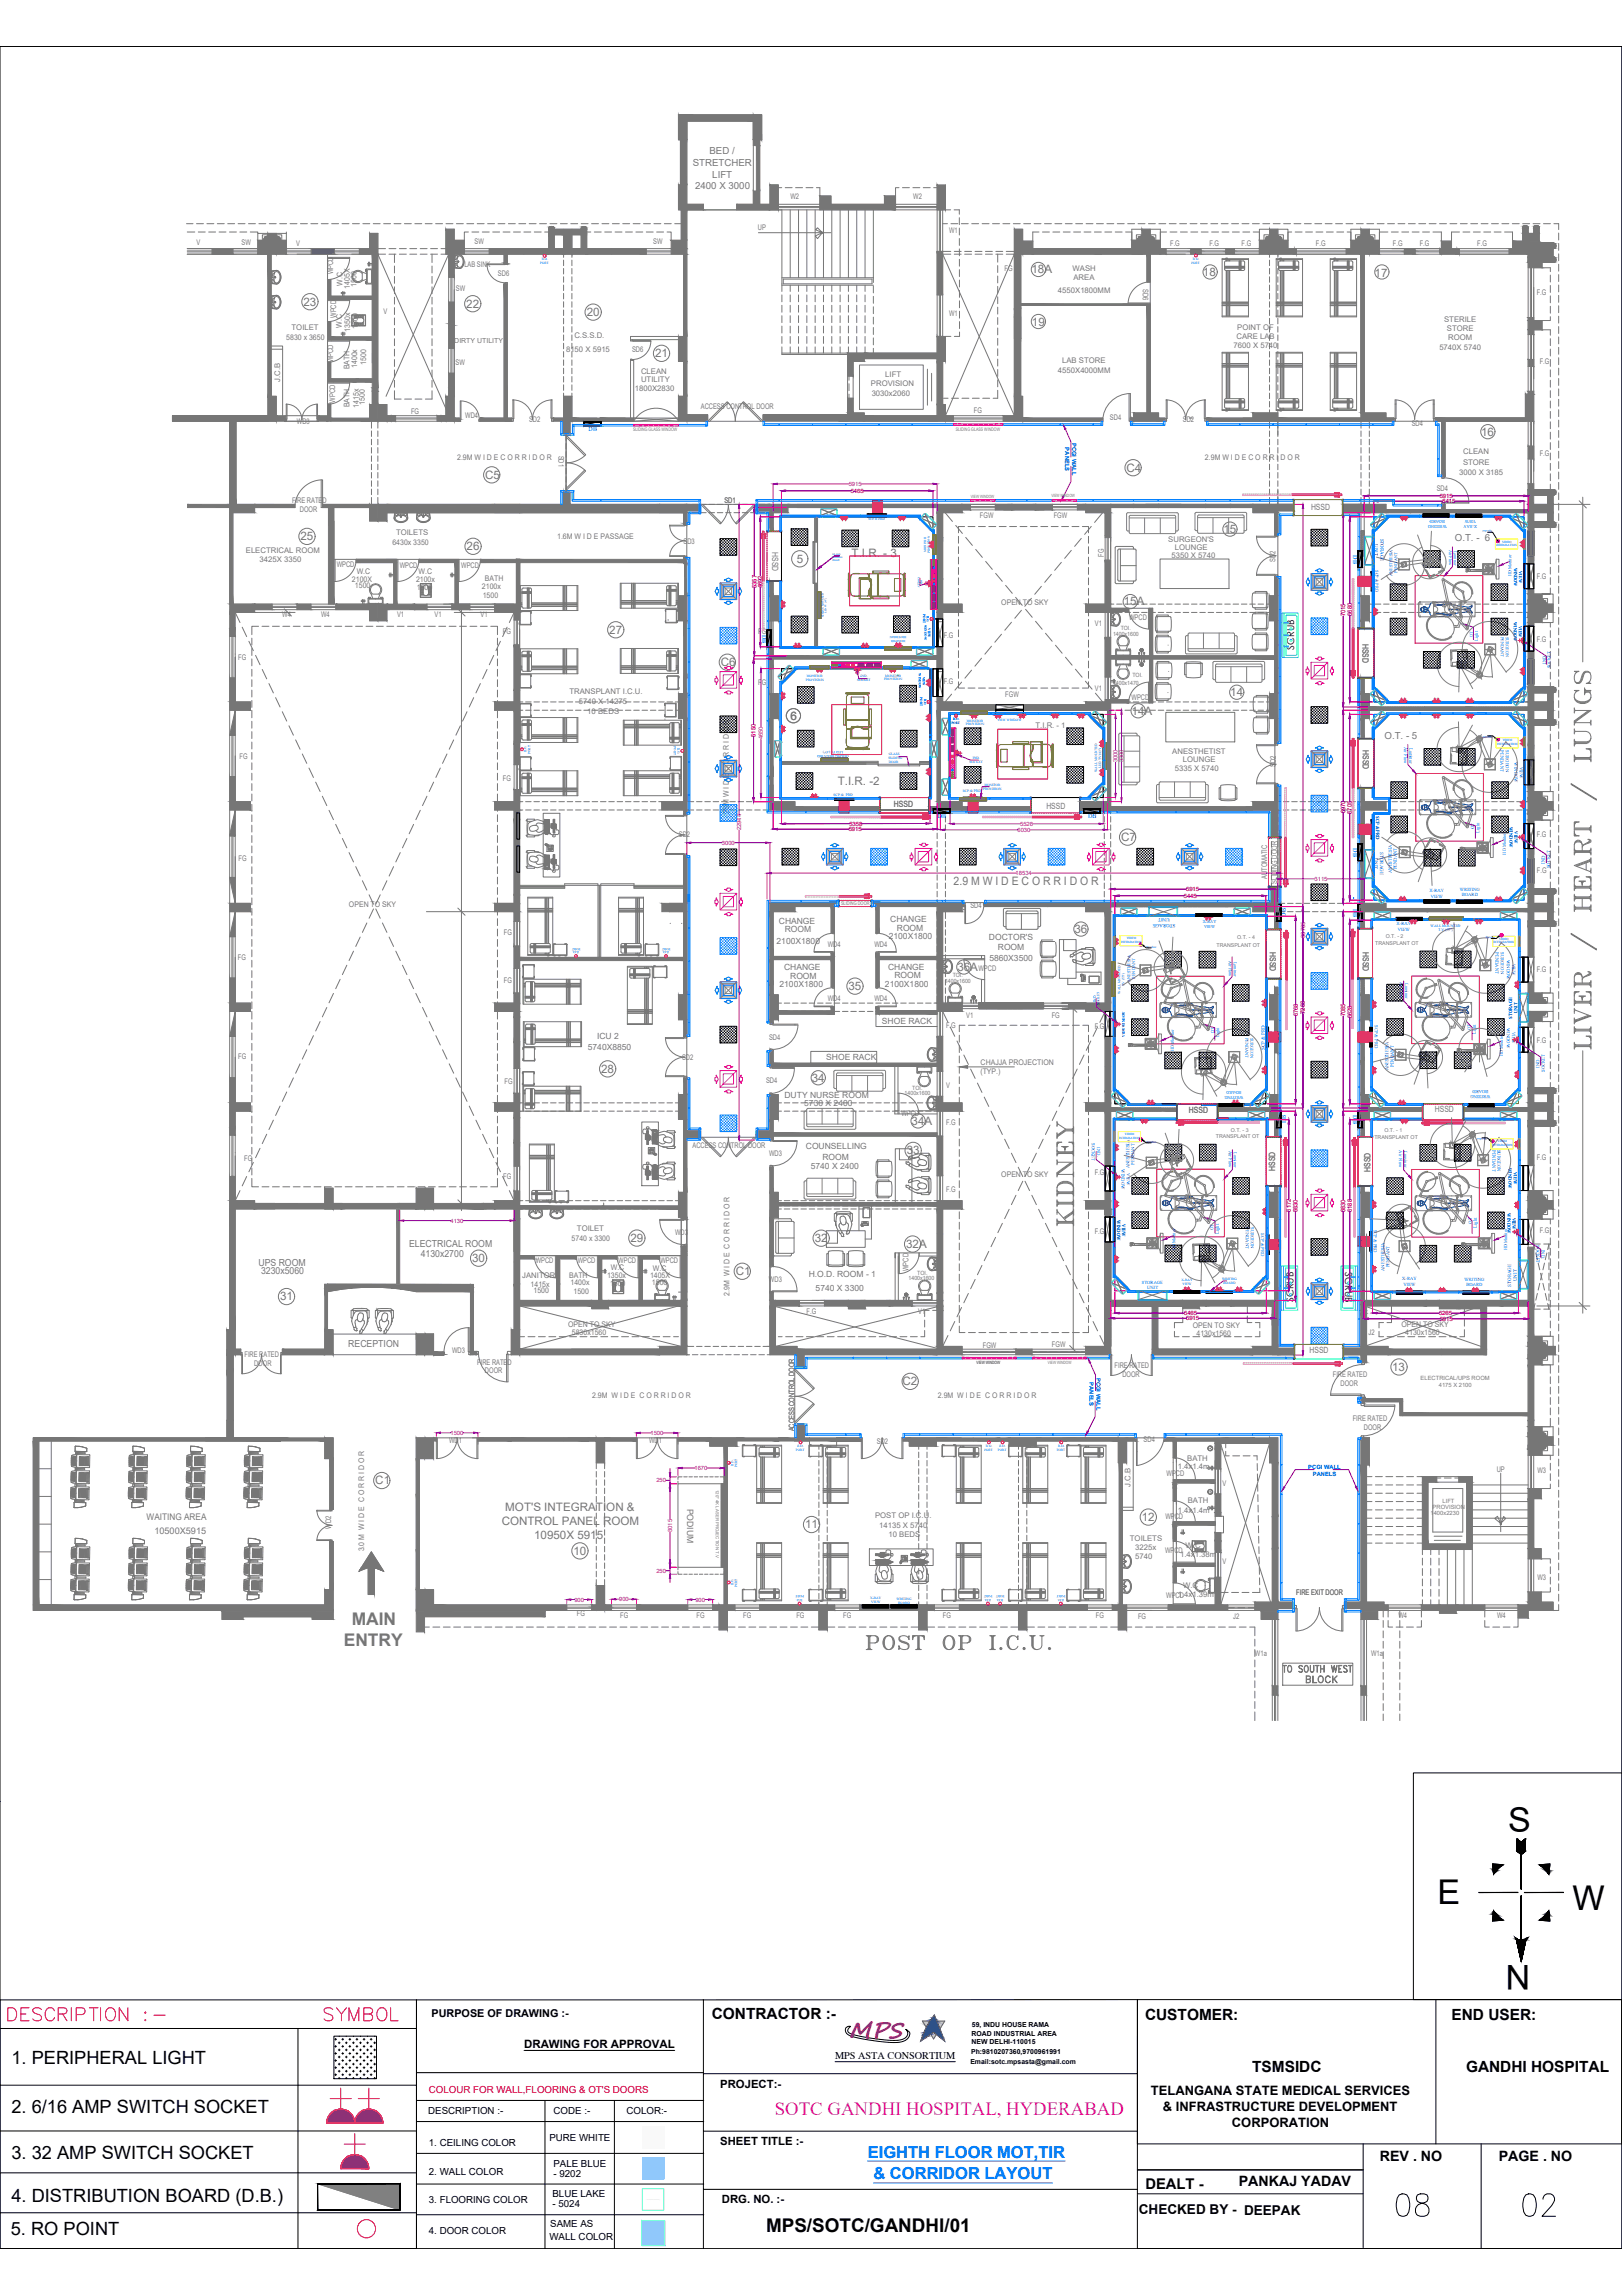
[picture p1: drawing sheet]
<svg xmlns="http://www.w3.org/2000/svg" width="594mm" height="841mm" viewBox="0 0 594 841" stroke-linecap="round" stroke-linejoin="round" font-family="sans-serif">
<defs><g id="words">
<text font-size="14.1" fill="#767676" x="585.6" y="385.6" transform="rotate(-90 585.6 385.6)">LIVER / HEART / LUNGS</text>
<g font-size="13.2">
<text x="510.1" y="813.5">08</text>
<text x="556.7" y="813.5">02</text>
</g>
<g font-size="12.5">
<text x="552.4" y="671.5">S</text>
<text x="526.5" y="697.6">E</text>
<text x="575.9" y="699.8">W</text>
<text x="560.4" y="720" transform="rotate(-180 560.4 720)">N</text>
</g>
<text font-size="10.1" fill="#767676" x="394.1" y="450.5" transform="rotate(-90 394.1 450.5)">KIDNEY</text>
<text font-size="8.8" fill="#767676" x="316.1" y="605.7">POST OP I.C.U.</text>
<g font-size="8.8" fill="#f00">
<text x="1.8" y="741.9">DESCRIPTION :-</text>
<text x="117.5" y="741.9">SYMBOL</text>
</g>
<text font-size="8.1" fill="#991b1e" x="311.1" y="746.8">MPS</text>
<text font-size="6.9" fill="#f0f" x="283.8" y="775.1">SOTC GANDHI HOSPITAL, HYDERABAD</text>
<text font-size="6.9" x="280.6" y="818.1">MPS/SOTC/GANDHI/01</text>
<g font-size="6.7">
<text x="4.2" y="756.4">1. PERIPHERAL LIGHT</text>
<text x="4.2" y="774.2">2. 6/16 AMP SWITCH SOCKET</text>
<text x="4.2" y="791">3. 32 AMP SWITCH SOCKET</text>
<text x="4.2" y="806.9">4. DISTRIBUTION BOARD (D.B.)</text>
<text x="4" y="818.9">5. RO POINT</text>
</g>
<g font-size="6.4" fill="#767676">
<text x="128.8" y="595.6">MAIN</text>
<text x="125.9" y="603.2">ENTRY</text>
</g>
<text font-size="6.2" fill="#767676" x="477.3" y="618.1">BLOCK</text>
<g font-size="6.1" fill="#00f">
<text x="317.8" y="790.6">EIGHTH FLOOR MOT,TIR</text>
<text x="319.9" y="798.7">&amp; CORRIDOR LAYOUT</text>
</g>
<g font-size="5.7">
<text x="260.7" y="739.8">CONTRACTOR :-</text>
<text x="419.4" y="740.2">CUSTOMER:</text>
<text x="531.6" y="740.2">END USER:</text>
<text x="458.6" y="759.3">TSMSIDC</text>
<text x="536.9" y="759.3">GANDHI HOSPITAL</text>
</g>
<text font-size="5.4" x="419.5" y="802.1">DEALT -</text>
<g font-size="5.2">
<text x="505.4" y="791.8">REV . NO</text>
<text x="548.9" y="791.8">PAGE . NO</text>
<text x="453.7" y="801">PANKAJ YADAV</text>
</g>
<text font-size="5" x="417.1" y="811.4">CHECKED BY - DEEPAK</text>
<g font-size="4.7">
<text x="421.6" y="767.9">TELANGANA STATE MEDICAL SERVICES</text>
<text x="425.9" y="773.6">&amp; INFRASTRUCTURE DEVELOPMENT</text>
<text x="451.2" y="779.3">CORPORATION</text>
</g>
<g font-size="4.3" fill="#767676">
<text x="377.8" y="100.2">18A</text>
<text x="440.6" y="101.3">18</text>
<text x="503.5" y="101.4">17</text>
<text x="111.1" y="112">23</text>
<text x="170.8" y="112.7">22</text>
<text x="214.9" y="115.8">20</text>
<text x="378" y="119.4">19</text>
<text x="239.9" y="130.9">21</text>
<text x="542.5" y="159.7">16</text>
<text x="412.6" y="172.8">C4</text>
<text x="177.7" y="175.4">C5</text>
<text x="110.1" y="198">25</text>
<text x="448.1" y="195.3">15</text>
<text x="170.9" y="201.6">26</text>
<text x="291.8" y="206.4">5</text>
<text x="311.9" y="204.2">T.I.R. - 3</text>
<text x="411.6" y="221.9">15A</text>
<text x="223.2" y="232.2">27</text>
<text x="264" y="244.1">C6</text>
<text x="450.6" y="255.1">14</text>
<text x="289.5" y="263.7">6</text>
<text x="414.5" y="261.9">14A</text>
<text x="306.8" y="287.6">T.I.R. -2</text>
<text x="410.6" y="308.2">C7</text>
<text x="349.3" y="324.2">2.9 M W I D E C O R R I D O R</text>
<text x="393.5" y="341.9">36</text>
<text x="350.6" y="355.8">36A</text>
<text x="310.8" y="362.8">35</text>
<text x="220.2" y="393.1">28</text>
<text x="297.3" y="396.4">34</text>
<text x="333.9" y="412.2">34A</text>
<text x="332.1" y="423">33</text>
<text x="230.9" y="455.1">29</text>
<text x="298.4" y="455.1">32</text>
<text x="331.9" y="457.3">32A</text>
<text x="172.9" y="462.5">30</text>
<text x="269.5" y="467.3">C1</text>
<text x="102.6" y="476.5">31</text>
<text x="509.9" y="502.6">13</text>
<text x="330.5" y="507.6">C2</text>
<text x="137.5" y="544">C1</text>
<text x="185.1" y="553.9">MOT'S INTEGRATION &amp;</text>
<text x="418.2" y="557.3">12</text>
<text x="183.8" y="559">CONTROL PANEL ROOM</text>
<text x="294.9" y="560.1">11</text>
<text x="195.6" y="564.1">10950X 5915</text>
<text x="210" y="569.7">10</text>
</g>
<g font-size="4.2">
<text x="191.9" y="750.5">DRAWING FOR APPROVAL</text>
<text x="263.8" y="765.2">PROJECT:-</text>
<text x="263.8" y="786">SHEET TITLE :-</text>
<text x="264.4" y="807.3">DRG. NO. :-</text>
</g>
<text font-size="4" x="158.1" y="739">PURPOSE OF DRAWING :-</text>
<text font-size="3.8" x="305.9" y="754.7">MPS ASTA CONSORTIUM</text>
<text font-size="3.6" fill="#f00" x="157.1" y="767">COLOUR FOR WALL,FLOORING &amp; OT'S DOORS</text>
<g font-size="3.6">
<text x="156.8" y="774.8">DESCRIPTION :-</text>
<text x="202.8" y="774.8">CODE :-</text>
<text x="229.5" y="774.8">COLOR:-</text>
<text x="201.2" y="784.5">PURE WHITE</text>
<text x="157.1" y="786.4">1. CEILING COLOR</text>
<text x="157.1" y="796.9">2. WALL COLOR</text>
<text x="202.7" y="794">PALE BLUE</text>
<text x="202.7" y="797.6">- 9202</text>
<text x="157.1" y="807.3">3. FLOORING COLOR</text>
<text x="202.3" y="805">BLUE LAKE</text>
<text x="202.4" y="808.6">- 5024</text>
<text x="157.1" y="818.6">4. DOOR COLOR</text>
<text x="201.2" y="820.7">WALL COLOR</text>
<text x="201.5" y="816">SAME AS</text>
</g>
<g font-size="3.5" fill="#767676">
<text x="259.9" y="56.6">BED /</text>
<text x="253.7" y="60.8">STRETCHER</text>
<text x="260.9" y="65.1">LIFT</text>
<text x="254.6" y="69.3">2400 X 3000</text>
<text x="532.9" y="198.1">O.T. - 6</text>
<text x="507.1" y="270.9">O.T. - 5</text>
<text x="149.8" y="456.8">ELECTRICAL ROOM</text>
<text x="154.1" y="460.7">4130x2700</text>
<text x="94.6" y="464">UPS ROOM</text>
<text x="95.6" y="467">3230x5060</text>
<text x="127.6" y="493.6">RECEPTION</text>
</g>
<g font-size="3.5">
<text x="474" y="238" transform="rotate(-90 474 238)">SCRUB</text>
<text x="492.7" y="466.2" transform="rotate(90 492.7 466.2)">SCRUB</text>
<text x="473.8" y="477.2" transform="rotate(-90 473.8 477.2)">SCRUB</text>
</g>
<g font-size="3.3" fill="#767676">
<text x="53.7" y="557">WAITING AREA</text>
<text x="56.5" y="562.2">10500X5915</text>
</g>
<text font-size="3.2" fill="#767676" x="251.7" y="552.8" transform="rotate(90 251.7 552.8)">PODIUM</text>
<g font-size="3.1" fill="#767676">
<text x="480.2" y="187">HSSD</text>
<text x="282.9" y="202.3" transform="rotate(90 282.9 202.3)">HSSD</text>
<text x="499" y="235.9" transform="rotate(90 499 235.9)">HSSD</text>
<text x="499.1" y="275" transform="rotate(90 499.1 275)">HSSD</text>
<text x="327.4" y="295.9">HSSD</text>
<text x="383.2" y="296.3">HSSD</text>
<text x="285.3" y="338.4">CHANGE</text>
<text x="287.4" y="341.5">ROOM</text>
<text x="326.1" y="337.8">CHANGE</text>
<text x="328.5" y="341">ROOM</text>
<text x="284.4" y="345.9">2100X1800</text>
<text x="325.5" y="344">2100X1800</text>
<text x="362.2" y="344.5">DOCTOR'S</text>
<text x="362.4" y="352">5860X3500</text>
<text x="365.5" y="348.3">ROOM</text>
<text x="465.1" y="349" transform="rotate(90 465.1 349)">HSSD</text>
<text x="499.1" y="348.9" transform="rotate(90 499.1 348.9)">HSSD</text>
<text x="287.2" y="355.6">CHANGE</text>
<text x="289.4" y="358.8">ROOM</text>
<text x="325.3" y="355.3">CHANGE</text>
<text x="327.6" y="358.5">ROOM</text>
<text x="285.5" y="361.9">2100X1800</text>
<text x="324.1" y="361.6">2100X1800</text>
<text x="323" y="375.1">SHOE RACK</text>
<text x="218.7" y="380.9">ICU 2</text>
<text x="215.3" y="384.7">5740X8850</text>
<text x="302.6" y="388.3">SHOE RACK</text>
<text x="287.3" y="402.3">DUTY NURSE ROOM</text>
<text x="294.6" y="405.3">5730 X 2400</text>
<text x="435.5" y="407.8">HSSD</text>
<text x="525.5" y="407.7">HSSD</text>
<text x="295.2" y="420.9">COUNSELLING</text>
<text x="301.2" y="425">ROOM</text>
<text x="296.9" y="428.3">5740 X 2400</text>
<text x="467" y="429" transform="rotate(-90 467 429)">HSSD</text>
<text x="502" y="429.4" transform="rotate(-90 502 429.4)">HSSD</text>
<text x="296.2" y="467.8">H.O.D. ROOM - 1</text>
<text x="298.7" y="473">5740 X 3300</text>
<text x="479.6" y="495.9">HSSD</text>
</g>
<g font-size="2.8" fill="#767676">
<text x="289.5" y="72.9">W2</text>
<text x="334.5" y="72.9">W2</text>
<text x="72" y="89.6">V</text>
<text x="88.5" y="89.9">SW</text>
<text x="173.8" y="89.5">SW</text>
<text x="239.3" y="89.5">SW</text>
<text x="277.6" y="84.4">UP</text>
<text x="347.6" y="85.5">W1</text>
<text x="108.5" y="90">V</text>
<text x="428.6" y="90.3">F.G</text>
<text x="442.9" y="90.3">F.G</text>
<text x="454.8" y="90.3">F.G</text>
<text x="482" y="90.3">F.G</text>
<text x="510.2" y="90.3">F.G</text>
<text x="520" y="90.3">F.G</text>
<text x="541.1" y="90.3">F.G</text>
<text x="122" y="100.5" transform="rotate(-90 122 100.5)">WPCD</text>
<text x="170.1" y="97.7">LAB SINK</text>
<text x="182.4" y="101">SD6</text>
<text x="367.9" y="99.4">FG</text>
<text x="392.9" y="99.4">WASH</text>
<text x="125.4" y="104.7" transform="rotate(-90 125.4 104.7)">W.C</text>
<text x="128.1" y="105.8" transform="rotate(-90 128.1 105.8)">1405X</text>
<text x="130.6" y="105" transform="rotate(-90 130.6 105)">1500</text>
<text x="167" y="106.7">SW</text>
<text x="387.5" y="107.3">4550X1800MM</text>
<text x="393.1" y="102.8">AREA</text>
<text x="418.5" y="105.8" transform="rotate(90 418.5 105.8)">SD6</text>
<text x="562.8" y="108.3">F.G</text>
<text x="123.2" y="116.5" transform="rotate(-90 123.2 116.5)">WPCD</text>
<text x="140.5" y="115.2">V</text>
<text x="347.6" y="115.9">W1</text>
<text x="528.9" y="117.9">STERILE</text>
<text x="104.8" y="124.5">5830 x 3650</text>
<text x="106.8" y="120.8">TOILET</text>
<text x="125.2" y="120.1" transform="rotate(-90 125.2 120.1)">W.C</text>
<text x="128.3" y="121.5" transform="rotate(-90 128.3 121.5)">1350x</text>
<text x="131" y="120.4" transform="rotate(-90 131 120.4)">1500</text>
<text x="210.4" y="123.8">C.S.S.D.</text>
<text x="452.9" y="124.2">CARE LAB</text>
<text x="453.1" y="120.8">POINT OF</text>
<text x="530" y="121.4">STORE</text>
<text x="530.4" y="124.8">ROOM</text>
<text x="207.3" y="128.9">8150 X 5915</text>
<text x="231.5" y="129.1">SD6</text>
<text x="451.8" y="127.6">7600 X 5740</text>
<text x="527.2" y="128.2">5740X 5740</text>
<text x="122" y="132.7" transform="rotate(-90 122 132.7)">WPCD</text>
<text x="128" y="135.4" transform="rotate(-90 128 135.4)">BATH</text>
<text x="130.8" y="134.9" transform="rotate(-90 130.8 134.9)">1400x</text>
<text x="134.1" y="133.8" transform="rotate(-90 134.1 133.8)">1500</text>
<text x="166.9" y="133.6">SW</text>
<text x="234.8" y="137">CLEAN</text>
<text x="387.5" y="136.8">4550X4000MM</text>
<text x="389" y="133.1">LAB STORE</text>
<text x="564" y="133.6">F.G</text>
<text x="102.6" y="140" transform="rotate(-90 102.6 140)">J.C.B</text>
<text x="232.5" y="143.4">1800X2830</text>
<text x="234.8" y="140">UTILITY</text>
<text x="319" y="141.4">PROVISION</text>
<text x="324.2" y="138.1">LIFT</text>
<text x="122.8" y="147.6" transform="rotate(-90 122.8 147.6)">WPCD</text>
<text x="128" y="149.2" transform="rotate(-90 128 149.2)">BATH</text>
<text x="131.4" y="149.5" transform="rotate(-90 131.4 149.5)">1415x</text>
<text x="133.6" y="148.4" transform="rotate(-90 133.6 148.4)">1500</text>
<text x="256.7" y="149.8">ACCESS CONTROL DOOR</text>
<text x="319.3" y="145">3030x2060</text>
<text x="108.7" y="155.3">WD3</text>
<text x="150.6" y="151.7">FG</text>
<text x="170.4" y="153.3">WD4</text>
<text x="193.8" y="154.7">SD2</text>
<text x="356.7" y="151.3">FG</text>
<text x="406.5" y="153.7">SD4</text>
<text x="433.2" y="154.7">SD2</text>
<text x="517.1" y="156.3">SD4</text>
<text x="204.5" y="167" transform="rotate(90 204.5 167)">SD1</text>
<text x="535.9" y="166.2">CLEAN</text>
<text x="564" y="167.2">F.G</text>
<text x="167.4" y="168.7">2.9M W I D E C O R R I D O R</text>
<text x="441.3" y="168.6">2.9M W I D E C O R R I D O R</text>
<text x="534.5" y="173.9">3000 X 3185</text>
<text x="535.9" y="170.3">STORE</text>
<text x="107" y="184.4">FIRE RATED</text>
<text x="265.3" y="184.2">SD1</text>
<text x="526.2" y="180.1">SD4</text>
<text x="109.8" y="187.7">DOOR</text>
<text x="358.9" y="189.7">FGW</text>
<text x="385.9" y="189.7">FGW</text>
<text x="145" y="196.1">TOILETS</text>
<text x="204.1" y="197.5">1.6M W I D E PASSAGE</text>
<text x="90" y="202.8">ELECTRICAL ROOM</text>
<text x="143.7" y="199.7">6430x 3350</text>
<text x="250.3" y="199.2">SD3</text>
<text x="427.9" y="198.7">SURGEON'S</text>
<text x="430.3" y="201.5">LOUNGE</text>
<text x="95.1" y="206.1">3425X 3350</text>
<text x="123.3" y="207.8">WPCD</text>
<text x="146.4" y="208.3">WPCD</text>
<text x="168.9" y="208.2">WPCD</text>
<text x="404.3" y="204" transform="rotate(-90 404.3 204)">FG</text>
<text x="429.1" y="204.6">5350 X 5740</text>
<text x="467.2" y="206" transform="rotate(-90 467.2 206)">SD2</text>
<text x="128.9" y="213.1">2100X</text>
<text x="130" y="215.6">1500</text>
<text x="130.6" y="210.4">W.C</text>
<text x="152.4" y="213.3">2100x</text>
<text x="153.3" y="210.2">W.C</text>
<text x="176.5" y="215.8">2100x</text>
<text x="177.6" y="213">BATH</text>
<text x="562.8" y="212.2">F.G</text>
<text x="152.7" y="216">1500</text>
<text x="176.8" y="219.1">1500</text>
<text x="366.7" y="221.8">OPEN TO SKY</text>
<text x="103.4" y="226.2">W4</text>
<text x="117.6" y="226.2">W4</text>
<text x="145.4" y="226.1">V1</text>
<text x="159.2" y="226.1">V1</text>
<text x="176" y="226.1">V1</text>
<text x="413.6" y="227.3">WPCD</text>
<text x="184.2" y="232.3">FG</text>
<text x="277.7" y="232.5">FG</text>
<text x="345.7" y="233.7">F.G</text>
<text x="401" y="229.5">V1</text>
<text x="562.8" y="235.4">F.G</text>
<text x="87.3" y="242">FG</text>
<text x="277.7" y="251.1">FG</text>
<text x="345.7" y="250.8">F.G</text>
<text x="208.6" y="254.4">TRANSPLANT I.C.U.</text>
<text x="368.2" y="255.6">FGW</text>
<text x="401" y="253.3">V1</text>
<text x="414.4" y="256.4">WPCD</text>
<text x="212" y="258.2">5740 X 14275</text>
<text x="215.1" y="261.5">10 BEDS</text>
<text x="379.3" y="266.7">T.I.R. - 1</text>
<text x="87.7" y="278.1">FG</text>
<text x="429.4" y="276.3">ANESTHETIST</text>
<text x="433.2" y="279.4">LOUNGE</text>
<text x="467.3" y="281.1" transform="rotate(-90 467.3 281.1)">SD2</text>
<text x="184.2" y="286.1">FG</text>
<text x="430.3" y="282.7">5335 X 5740</text>
<text x="267" y="298.5" transform="rotate(-90 267 298.5)">2.9M W I D E C O R R I D O R</text>
<text x="248.6" y="306.7">SD2</text>
<text x="562.8" y="306.9">F.G</text>
<text x="87.4" y="315.5">FG</text>
<text x="464.1" y="322.1" transform="rotate(-90 464.1 322.1)">AUTOMATIC</text>
<text x="467.8" y="323.8" transform="rotate(-90 467.8 323.8)">SLIDING DOOR</text>
<text x="562.9" y="319.9">F.G</text>
<text x="127.8" y="332.5">OPEN TO SKY</text>
<text x="355.4" y="332.6">SD4</text>
<text x="184.5" y="342.7">FG</text>
<text x="303.2" y="346.9">WD4</text>
<text x="320.3" y="346.9">WD4</text>
<text x="87.1" y="352">FG</text>
<text x="358.4" y="355.7">WPCD</text>
<text x="562.8" y="356.4">F.G</text>
<text x="184.5" y="360.2">FG</text>
<text x="303.2" y="366.9">WD4</text>
<text x="320.3" y="366.9">WD4</text>
<text x="346.5" y="376.6">F.G</text>
<text x="353.9" y="372.9">V1</text>
<text x="385.2" y="372.9">FG</text>
<text x="401" y="377.1">F.G</text>
<text x="281.7" y="381">SD4</text>
<text x="562.8" y="382.1">F.G</text>
<text x="87.3" y="388.2">FG</text>
<text x="249.8" y="388.4">SD2</text>
<text x="359.1" y="393.7">(TYP.)</text>
<text x="359.2" y="390.3">CHAJJA PROJECTION</text>
<text x="184.8" y="397.3">FG</text>
<text x="280.6" y="396.9">SD4</text>
<text x="346.5" y="398.6">V</text>
<text x="330.2" y="409.1">WPCD</text>
<text x="346.5" y="412.4">F.G</text>
<text x="89.4" y="425.5">FG</text>
<text x="253.7" y="420.7">ACCESS CONTROL DOOR</text>
<text x="281.7" y="423.6">WD3</text>
<text x="562.8" y="425.1">F.G</text>
<text x="366.7" y="431.4">OPEN TO SKY</text>
<text x="401" y="430.6">F.G</text>
<text x="184.3" y="432">FG</text>
<text x="346.5" y="436.9">F.G</text>
<text x="209.4" y="454.9">5740 x 3300</text>
<text x="211.3" y="451.2">TOILET</text>
<text x="247.2" y="452.5">WD3</text>
<text x="401" y="452.2">F.G</text>
<text x="564" y="451.8">F.G</text>
<text x="196.2" y="463">WPCD</text>
<text x="211.6" y="463">WPCD</text>
<text x="223.7" y="465.4">W.C</text>
<text x="226.5" y="463">WPCD</text>
<text x="239.1" y="465.6">W.C</text>
<text x="241.9" y="462.9">WPCD</text>
<text x="332.8" y="465.8" transform="rotate(-90 332.8 465.8)">WPCD</text>
<text x="191.3" y="468.3">JANITOR</text>
<text x="194.3" y="471.6">1415x</text>
<text x="195.4" y="473.8">1500</text>
<text x="208.4" y="468.2">BATH</text>
<text x="209" y="471">1400x</text>
<text x="222.3" y="468.5">1350x</text>
<text x="223.4" y="471.2">1500</text>
<text x="238.1" y="468.3">1405X</text>
<text x="238.8" y="470.8">1500</text>
<text x="281.7" y="469.7">WD3</text>
<text x="210.1" y="474.3">1500</text>
<text x="267.2" y="474.8" transform="rotate(-90 267.2 474.8)">2.9M W I D E C O R R I D O R</text>
<text x="295.4" y="481.7">F.G</text>
<text x="336.3" y="481.7">V1</text>
<text x="208.1" y="486.2">OPEN TO SKY</text>
<text x="209.5" y="489.3">5830x1560</text>
<text x="436.9" y="486.6">OPEN TO SKY</text>
<text x="438.3" y="489.7">4130x1560</text>
<text x="501.2" y="489.1">J2</text>
<text x="513.3" y="486.2">OPEN TO SKY</text>
<text x="514.7" y="489.3">4130x1560</text>
<text x="89.5" y="497.4">FIRE RATED</text>
<text x="165.6" y="495.8">WD3</text>
<text x="360" y="494.1">FGW</text>
<text x="385.3" y="493.5">FGW</text>
<text x="93.1" y="500.5">DOOR</text>
<text x="174.8" y="500.3">FIRE RATED</text>
<text x="177.6" y="503">DOOR</text>
<text x="408.2" y="501.4">FIRE RATED</text>
<text x="411.1" y="504.8">DOOR</text>
<text x="488.2" y="504.7">FIRE RATED</text>
<text x="491" y="508.1">DOOR</text>
<text x="216.9" y="512.1">2.9M W I D E C O R R I D O R</text>
<text x="343.5" y="512.1">2.9M W I D E C O R R I D O R</text>
<text x="495.5" y="520.8">FIRE RATED</text>
<text x="291" y="524.5" transform="rotate(-90 291 524.5)">ACCESS CONTROL DOOR</text>
<text x="499.5" y="524.2">DOOR</text>
<text x="164.5" y="528.9">WD1</text>
<text x="237.7" y="528.9">WD1</text>
<text x="321.1" y="529.2">SD2</text>
<text x="418.9" y="528.3">SD4</text>
<text x="431.4" y="538.2">1.4x1.4m</text>
<text x="434.8" y="535.3">BATH</text>
<text x="548.2" y="539.3">UP</text>
<text x="563.1" y="539.7">W3</text>
<text x="414.1" y="544.9" transform="rotate(-90 414.1 544.9)">J.C.B</text>
<text x="427.3" y="541">WPCD</text>
<text x="447.8" y="544.5">V</text>
<text x="435" y="550.6">BATH</text>
<text x="320.5" y="556.4">POST OP I.C.U.</text>
<text x="426.8" y="556.8">WPCD</text>
<text x="431.4" y="554.4">1.4x1.4m</text>
<text x="121.3" y="560.2" transform="rotate(-90 121.3 560.2)">WD2</text>
<text x="322" y="559.8">14135 X 5740</text>
<text x="325.4" y="563.2">10 BEDS</text>
<text x="133.4" y="568.5" transform="rotate(-90 133.4 568.5)">3.0 M W I D E C O R R I D O R</text>
<text x="413.9" y="564.8">TOILETS</text>
<text x="415.8" y="567.9">3225x</text>
<text x="426.7" y="569.1">WPCD</text>
<text x="434.2" y="567.2">W.C</text>
<text x="415.8" y="571.4">5740</text>
<text x="432.2" y="570.6">1.4x1.38m</text>
<text x="447.8" y="573">V</text>
<text x="433.4" y="582">W.C</text>
<text x="563.1" y="579.1">W3</text>
<text x="427.1" y="585.4">WPCD</text>
<text x="431.4" y="585.1">1.4x1.39m</text>
<text x="474.8" y="584.7">FIRE EXIT DOOR</text>
<text x="211.3" y="592.3">FG</text>
<text x="227.2" y="592.8">FG</text>
<text x="255.1" y="592.8">FG</text>
<text x="272.3" y="592.8">FG</text>
<text x="291.7" y="592.8">FG</text>
<text x="308.8" y="592.8">FG</text>
<text x="345.4" y="592.8">FG</text>
<text x="401.4" y="592.8">FG</text>
<text x="416.8" y="593.5">FG</text>
<text x="451.6" y="593.3">J2</text>
<text x="512.2" y="593.1">W4</text>
<text x="548.4" y="593.1">W4</text>
<text x="459.6" y="606.7">W1a</text>
<text x="502.2" y="606.7">W1a</text>
</g>
<text font-size="2.6" fill="#767676" x="166.4" y="125.7">DIRTY UTILITY</text>
<g font-size="2.5">
<text x="356" y="742.8">59, INDU HOUSE RAMA</text>
<text x="355.8" y="745.9">ROAD INDUSTRIAL AREA</text>
<text x="355.8" y="749">NEW DELHI-110015</text>
<text x="355.7" y="752.7">Ph:9810207360,9700961991</text>
<text x="355.4" y="756.3">Email:sotc.mpsasta@gmail.com</text>
</g>
<g font-size="2.2" fill="#00f">
<text x="215.6" y="157.9">DB</text>
<text x="495.6" y="203.5" transform="rotate(90 495.6 203.5)">DB</text>
<text x="279.1" y="232.6" transform="rotate(90 279.1 232.6)">DB</text>
<text x="343.5" y="299.7">DB</text>
<text x="398.5" y="299.7">DB</text>
<text x="495.6" y="310.9" transform="rotate(90 495.6 310.9)">DB</text>
<text x="470.9" y="335.9" transform="rotate(-90 470.9 335.9)">DB</text>
<text x="495.6" y="333" transform="rotate(90 495.6 333)">DB</text>
<text x="470.9" y="411.6" transform="rotate(-90 470.9 411.6)">DB</text>
<text x="495.6" y="408.7" transform="rotate(90 495.6 408.7)">DB</text>
</g>
<g font-size="2.1" fill="#00f">
<text x="390.2" y="164" transform="rotate(90 390.2 164)">PANELS</text>
<text x="392.7" y="162.3" transform="rotate(90 392.7 162.3)">PCGI WALL</text>
<text x="399.1" y="506.6" transform="rotate(90 399.1 506.6)">PANELS</text>
<text x="401.6" y="504.9" transform="rotate(90 401.6 504.9)">PCGI WALL</text>
<text x="479.2" y="538.1">PCGI WALL</text>
<text x="480.8" y="540.7">PANELS</text>
</g>
<g font-size="2.1" fill="#b8008a">
<text x="310.8" y="178.1">5915</text>
<text x="311.6" y="180.6">5465</text>
<text x="527.3" y="182.5">5915</text>
<text x="528.3" y="184.4">5415</text>
<text x="277" y="215.5" transform="rotate(-90 277 215.5)">5357</text>
<text x="279.2" y="215.5" transform="rotate(-90 279.2 215.5)">4692</text>
<text x="492.7" y="225.9" transform="rotate(-90 492.7 225.9)">7015</text>
<text x="495.1" y="225.7" transform="rotate(-90 495.1 225.7)">6680</text>
<text x="276.8" y="270" transform="rotate(-90 276.8 270)">5150</text>
<text x="279.5" y="271" transform="rotate(-90 279.5 271)">4650</text>
<text x="409.3" y="279.4" transform="rotate(-90 409.3 279.4)">3000</text>
<text x="411.5" y="279.4" transform="rotate(-90 411.5 279.4)">3300</text>
<text x="492.7" y="298" transform="rotate(-90 492.7 298)">6970</text>
<text x="495.1" y="298.2" transform="rotate(-90 495.1 298.2)">6705</text>
<text x="271.5" y="304.3" transform="rotate(-90 271.5 304.3)">22944</text>
<text x="310.8" y="304.6">5915</text>
<text x="311.1" y="302.6">5358</text>
<text x="372.7" y="304.8">6030</text>
<text x="373.6" y="302.6">5526</text>
<text x="264.4" y="309.6">3000</text>
<text x="372" y="320.7">18534</text>
<text x="481.5" y="322.8">3115</text>
<text x="433.6" y="329">5445</text>
<text x="434.5" y="326.6">5915</text>
<text x="478" y="343.7" transform="rotate(-90 478 343.7)">30705</text>
<text x="477.9" y="371.5" transform="rotate(-90 477.9 371.5)">7268</text>
<text x="475.3" y="372.5" transform="rotate(-90 475.3 372.5)">6768</text>
<text x="492.7" y="372.4" transform="rotate(-90 492.7 372.4)">7085</text>
<text x="495.1" y="373.2" transform="rotate(-90 495.1 373.2)">6628</text>
<text x="165" y="448">4130</text>
<text x="472.8" y="444" transform="rotate(-90 472.8 444)">6172</text>
<text x="475.2" y="444.2" transform="rotate(-90 475.2 444.2)">6830</text>
<text x="492.7" y="444.2" transform="rotate(-90 492.7 444.2)">6830</text>
<text x="495.1" y="444.1" transform="rotate(-90 495.1 444.1)">6188</text>
<text x="433.7" y="482">5465</text>
<text x="434.5" y="483.9">5915</text>
<text x="527.1" y="481.9">5265</text>
<text x="527.3" y="484">5915</text>
<text x="165" y="525.8">1500</text>
<text x="238.3" y="525.9">1500</text>
<text x="254.3" y="538.7">1670</text>
<text x="240.4" y="543.2">250</text>
<text x="246.1" y="561.4" transform="rotate(-90 246.1 561.4)">3015</text>
<text x="240.4" y="576.4">250</text>
<text x="210.4" y="586.9">900</text>
<text x="226.8" y="586.8">900</text>
<text x="254.7" y="586.9">900</text>
</g>
<g font-size="2.1" fill="#767676">
<text x="407.7" y="232.9">1400x1600</text>
<text x="410.5" y="230.9">TOI.</text>
<text x="407.7" y="250.9">1400x1470</text>
<text x="414.8" y="248.2">TOI.</text>
<text x="348.9" y="358.2">TOI.</text>
<text x="346.1" y="360.2">1400x1600</text>
<text x="331.3" y="401.4">1400x1600</text>
<text x="334.1" y="399.4">TOI.</text>
<text x="336" y="467.1">TOI.</text>
<text x="332.8" y="469.1">1400x1600</text>
<text x="520.3" y="505.7">ELECTRICAL/UPS ROOM</text>
<text x="527" y="508.3">4175 X 2100</text>
<text x="528.4" y="550.7">LIFT</text>
<text x="523.9" y="555.3">1400x2230</text>
<text x="524.7" y="552.9">PROVISION</text>
</g>
<g font-size="1.9" fill="#767676">
<text x="308" y="331.8">SLIDING DOOR</text>
<text x="445.6" y="346.9">TRANSPLANT OT</text>
<text x="453.1" y="344.1">O.T. - 4</text>
<text x="503.7" y="346.4">TRANSPLANT OT</text>
<text x="507.5" y="343.7">O.T. - 2</text>
<text x="445.3" y="417.2">TRANSPLANT OT</text>
<text x="450.8" y="415">O.T. - 3</text>
<text x="503.4" y="417.5">TRANSPLANT OT</text>
<text x="507.1" y="414.7">O.T. - 1</text>
</g>
<g font-size="1.8" fill="#767676">
<text x="231.9" y="158.1">SLIDING GLASS WINDOW</text>
<text x="350.1" y="158.1">SLIDING GLASS WINDOW</text>
</g>
<g font-size="1.8" fill="#00f">
<text x="505.6" y="197.4" transform="rotate(90 505.6 197.4)">STORAGE</text>
<text x="503.6" y="199.4" transform="rotate(90 503.6 199.4)">UNIT</text>
<text x="503.4" y="314.3" transform="rotate(90 503.4 314.3)">UNIT</text>
<text x="505.5" y="312.2" transform="rotate(90 505.5 312.2)">STORAGE</text>
<text x="428.5" y="336.4" transform="rotate(-180 428.5 336.4)">UNIT</text>
<text x="430.5" y="338.5" transform="rotate(-180 430.5 338.5)">STORAGE</text>
<text x="463.2" y="384.8" transform="rotate(-90 463.2 384.8)">SCP &amp; PRD</text>
<text x="553.5" y="471.5" transform="rotate(-90 553.5 471.5)">STORAGE</text>
<text x="555.6" y="469.5" transform="rotate(-90 555.6 469.5)">UNIT</text>
</g>
<g font-size="1.7" fill="#00f">
<text x="514.3" y="273.6" transform="rotate(90 514.3 273.6)">Air Flow</text>
<text x="516.2" y="274" transform="rotate(90 516.2 274)">Laminar</text>
<text x="549.6" y="275" transform="rotate(90 549.6 275)">PENDANT</text>
<text x="551.5" y="274.9" transform="rotate(90 551.5 274.9)">SURGEON</text>
<text x="554.8" y="279.4" transform="rotate(90 554.8 279.4)">WINDOW</text>
<text x="556.7" y="280.9" transform="rotate(90 556.7 280.9)">VIEW</text>
<text x="504.1" y="299.1" transform="rotate(90 504.1 299.1)">SCP &amp; PRD</text>
<text x="539.9" y="303.8" transform="rotate(-90 539.9 303.8)">OT</text>
<text x="541.8" y="305.2" transform="rotate(-90 541.8 305.2)">Light</text>
<text x="552.8" y="303.1" transform="rotate(90 552.8 303.1)">WINDOW</text>
<text x="554.7" y="304.6" transform="rotate(90 554.7 304.6)">VIEW</text>
<text x="565.9" y="316.5" transform="rotate(-90 565.9 316.5)">IND.</text>
<text x="509.7" y="319.9" transform="rotate(-90 509.7 319.9)">ANESTHESIA</text>
<text x="511.6" y="318.6" transform="rotate(-90 511.6 318.6)">PENDANT</text>
<text x="567.8" y="318.1" transform="rotate(-90 567.8 318.1)">SOCKET</text>
<text x="523.6" y="327">X-RAY</text>
<text x="524.1" y="328.9">VIEW</text>
<text x="534.7" y="326.6">WRITING</text>
<text x="535.4" y="328.5">BOARD</text>
<text x="511.5" y="339.1">X-RAY</text>
<text x="512" y="341">VIEW</text>
<text x="547.7" y="349" transform="rotate(90 547.7 349)">PENDANT</text>
<text x="549.6" y="348.9" transform="rotate(90 549.6 348.9)">SURGEON</text>
<text x="551.9" y="351.6" transform="rotate(90 551.9 351.6)">WINDOW</text>
<text x="553.8" y="353.1" transform="rotate(90 553.8 353.1)">VIEW</text>
<text x="512.7" y="359.8" transform="rotate(90 512.7 359.8)">Air Flow</text>
<text x="514.6" y="360.2" transform="rotate(90 514.6 360.2)">Laminar</text>
<text x="555.8" y="371.3" transform="rotate(-90 555.8 371.3)">UNIT</text>
<text x="503.5" y="375.7" transform="rotate(90 503.5 375.7)">SCP &amp; PRD</text>
<text x="538.7" y="377.6" transform="rotate(-90 538.7 377.6)">OT</text>
<text x="551.9" y="376.6" transform="rotate(90 551.9 376.6)">WINDOW</text>
<text x="553.9" y="373.2" transform="rotate(-90 553.9 373.2)">STORAGE</text>
<text x="540.6" y="379" transform="rotate(-90 540.6 379)">Light</text>
<text x="553.8" y="378.1" transform="rotate(90 553.8 378.1)">VIEW</text>
<text x="508.6" y="392.3" transform="rotate(-90 508.6 392.3)">ANESTHESIA</text>
<text x="510.5" y="391" transform="rotate(-90 510.5 391)">PENDANT</text>
<text x="563.9" y="391.2" transform="rotate(-90 563.9 391.2)">IND.</text>
<text x="565.8" y="392.9" transform="rotate(-90 565.8 392.9)">SOCKET</text>
<text x="545.2" y="399.5" transform="rotate(-180 545.2 399.5)">BOARD</text>
<text x="545.9" y="401.4" transform="rotate(-180 545.9 401.4)">WRITING</text>
<text x="399.9" y="418.8" transform="rotate(90 399.9 418.8)">SOCKET</text>
<text x="401.9" y="420.5" transform="rotate(90 401.9 420.5)">IND.</text>
<text x="450" y="421.7" transform="rotate(90 450 421.7)">Air Flow</text>
<text x="452" y="422.1" transform="rotate(90 452 422.1)">Laminar</text>
<text x="512.4" y="421.6" transform="rotate(90 512.4 421.6)">Air Flow</text>
<text x="514.3" y="422" transform="rotate(90 514.3 422)">Laminar</text>
<text x="546.6" y="421.4" transform="rotate(90 546.6 421.4)">PENDANT</text>
<text x="548.5" y="421.4" transform="rotate(90 548.5 421.4)">SURGEON</text>
<text x="410.8" y="428.5" transform="rotate(90 410.8 428.5)">WINDOW</text>
<text x="412.7" y="430" transform="rotate(90 412.7 430)">VIEW</text>
<text x="413.6" y="428.2" transform="rotate(-90 413.6 428.2)">ANESTHESIA</text>
<text x="415.6" y="426.9" transform="rotate(-90 415.6 426.9)">PENDANT</text>
<text x="552.6" y="428" transform="rotate(90 552.6 428)">WINDOW</text>
<text x="554.5" y="429.5" transform="rotate(90 554.5 429.5)">VIEW</text>
<text x="409.1" y="447.2" transform="rotate(90 409.1 447.2)">WINDOW</text>
<text x="411" y="448.7" transform="rotate(90 411 448.7)">VIEW</text>
<text x="456.2" y="449.7" transform="rotate(90 456.2 449.7)">PENDANT</text>
<text x="458.1" y="449.7" transform="rotate(90 458.1 449.7)">SURGEON</text>
<text x="539" y="448.5" transform="rotate(-90 539 448.5)">OT</text>
<text x="541" y="449.9" transform="rotate(-90 541 449.9)">Light</text>
<text x="552.1" y="444.7" transform="rotate(90 552.1 444.7)">WINDOW</text>
<text x="554" y="446.2" transform="rotate(90 554 446.2)">VIEW</text>
<text x="444.5" y="450.8" transform="rotate(-90 444.5 450.8)">OT</text>
<text x="446.4" y="452.2" transform="rotate(-90 446.4 452.2)">Light</text>
<text x="461.9" y="451.9" transform="rotate(90 461.9 451.9)">SCP &amp; PRD</text>
<text x="503.2" y="450.6" transform="rotate(90 503.2 450.6)">SCP &amp; PRD</text>
<text x="562.7" y="456.3" transform="rotate(90 562.7 456.3)">SOCKET</text>
<text x="564.6" y="458" transform="rotate(90 564.6 458)">IND.</text>
<text x="507.1" y="465.8" transform="rotate(-90 507.1 465.8)">ANESTHESIA</text>
<text x="509" y="464.5" transform="rotate(-90 509 464.5)">PENDANT</text>
<text x="418.2" y="470.4">STORAGE</text>
<text x="420.2" y="472.3">UNIT</text>
<text x="513.6" y="469.2">X-RAY</text>
<text x="514.1" y="471.1">VIEW</text>
<text x="536.4" y="469.4">WRITING</text>
<text x="537.1" y="471.3">BOARD</text>
</g>
<g font-size="1.6" fill="#767676">
<text x="355.6" y="182.6">VIEW WINDOW</text>
<text x="385.1" y="182.3">VIEW WINDOW</text>
<text x="357.7" y="499.7">VIEW WINDOW</text>
<text x="383.8" y="499.7">VIEW WINDOW</text>
<text x="262.1" y="546" transform="rotate(90 262.1 546)">120&quot; 4K LASER PROJECTION T.V</text>
</g>
<g font-size="1.6" fill="#00f">
<text x="529.2" y="190.4" transform="rotate(-180 529.2 190.4)">BOARD</text>
<text x="540.6" y="190.7" transform="rotate(-180 540.6 190.7)">VIEW</text>
<text x="529.9" y="192.2" transform="rotate(-180 529.9 192.2)">WRITING</text>
<text x="541" y="192.4" transform="rotate(-180 541 192.4)">X-RAY</text>
<text x="530.7" y="201.4" transform="rotate(90 530.7 201.4)">Air Flow</text>
<text x="532.5" y="201.8" transform="rotate(90 532.5 201.8)">Laminar</text>
<text x="503.8" y="209" transform="rotate(90 503.8 209)">SCP &amp; PRD</text>
<text x="511.8" y="209.9" transform="rotate(-90 511.8 209.9)">PENDANT</text>
<text x="554.6" y="208" transform="rotate(90 554.6 208)">WINDOW</text>
<text x="556.4" y="209.4" transform="rotate(90 556.4 209.4)">VIEW</text>
<text x="510.1" y="211" transform="rotate(-90 510.1 211)">ANESTHESIA</text>
<text x="553.6" y="211.1" transform="rotate(-90 553.6 211.1)">HD Monitor</text>
<text x="539.4" y="233.4" transform="rotate(-90 539.4 233.4)">OT</text>
<text x="549.7" y="233.3" transform="rotate(90 549.7 233.3)">PENDANT</text>
<text x="551.5" y="233.3" transform="rotate(90 551.5 233.3)">SURGEON</text>
<text x="554.5" y="228" transform="rotate(90 554.5 228)">WINDOW</text>
<text x="556.3" y="229.4" transform="rotate(90 556.3 229.4)">VIEW</text>
<text x="541.2" y="234.7" transform="rotate(-90 541.2 234.7)">Light</text>
<text x="566.2" y="243.3" transform="rotate(-90 566.2 243.3)">IND.</text>
<text x="567.9" y="244.8" transform="rotate(-90 567.9 244.8)">SOCKET</text>
<text x="551.5" y="313.2" transform="rotate(-90 551.5 313.2)">HD Monitor</text>
<text x="440.6" y="338.3">X-RAY</text>
<text x="441" y="340.1">VIEW</text>
<text x="450.1" y="352.1" transform="rotate(90 450.1 352.1)">Air Flow</text>
<text x="451.9" y="352.5" transform="rotate(90 451.9 352.5)">Laminar</text>
<text x="414" y="359.8" transform="rotate(-90 414 359.8)">ANESTHESIA</text>
<text x="415.8" y="358.6" transform="rotate(-90 415.8 358.6)">PENDANT</text>
<text x="444.7" y="378.5" transform="rotate(-90 444.7 378.5)">OT</text>
<text x="446.5" y="379.9" transform="rotate(-90 446.5 379.9)">Light</text>
<text x="456.2" y="380.3" transform="rotate(90 456.2 380.3)">PENDANT</text>
<text x="458" y="380.2" transform="rotate(90 458 380.2)">SURGEON</text>
<text x="430" y="385.1" transform="rotate(-90 430 385.1)">HD Monitor</text>
<text x="550.4" y="387" transform="rotate(-90 550.4 387)">HD Monitor</text>
<text x="454.7" y="400" transform="rotate(-180 454.7 400)">BOARD</text>
<text x="455.4" y="401.7" transform="rotate(-180 455.4 401.7)">WRITING</text>
<text x="430.6" y="458.1" transform="rotate(-90 430.6 458.1)">HD Monitor</text>
<text x="552" y="458.2" transform="rotate(-90 552 458.2)">HD Monitor</text>
</g>
<g font-size="1.3" fill="#00f">
<text x="295.1" y="249.5">PROVISION</text>
<text x="295.5" y="248.1">MONITOR</text>
<text x="314" y="249.6">SOCKET</text>
<text x="315.2" y="248.2">IND.</text>
<text x="323.8" y="249.4">PROVISION</text>
<text x="324.2" y="247.9">MONITOR</text>
<text x="336.6" y="246.8" transform="rotate(90 336.6 246.8)">WINDOW</text>
<text x="338" y="247.9" transform="rotate(90 338 247.9)">VIEW</text>
<text x="353.8" y="265.8">PROVISION</text>
<text x="354.2" y="264.4">MONITOR</text>
<text x="308.8" y="275.2" transform="rotate(-180 308.8 275.2)">LED TV (43&quot;)</text>
<text x="311" y="276.7" transform="rotate(-180 311 276.7)">CEILING MOUNTED</text>
<text x="325.5" y="278.2">SLIDING</text>
<text x="325.5" y="276.8">GLASS</text>
<text x="325.5" y="279.7">DOOR</text>
<text x="355.1" y="279.6">SOCKET</text>
<text x="356.3" y="278.1">IND.</text>
<text x="403.3" y="281.4" transform="rotate(-90 403.3 281.4)">LED TV (43&quot;)</text>
<text x="360.5" y="288">MONITOR</text>
<text x="401.9" y="282.8" transform="rotate(-90 401.9 282.8)">WALL MOUNTED</text>
<text x="305.3" y="291.8">SCP &amp; PRD</text>
<text x="352.6" y="290.2">SCP &amp; PRD</text>
<text x="360.1" y="289.4">PROVISION</text>
<text x="524" y="339.8">WALL MOUNTED</text>
<text x="526.8" y="341.4">T.V (55&quot;)</text>
<text x="410.4" y="364.2" transform="rotate(-90 410.4 364.2)">WALL MOUNTED</text>
<text x="411.9" y="361.5" transform="rotate(-90 411.9 361.5)">T.V (55&quot;)</text>
<text x="401.3" y="367.2" transform="rotate(-90 401.3 367.2)">IND.</text>
<text x="402.7" y="368.4" transform="rotate(-90 402.7 368.4)">SOCKET</text>
<text x="412" y="379.9" transform="rotate(-90 412 379.9)">VIEW WINDOW</text>
<text x="432.8" y="469.6">X-RAY</text>
<text x="433.1" y="471">VIEW</text>
<text x="447.6" y="469">WRITING</text>
<text x="448.2" y="470.4">BOARD</text>
<text x="318.8" y="586.1">X-RAY</text>
<text x="319.1" y="587.5">VIEW</text>
<text x="328.4" y="586.2">WRITING</text>
<text x="328.9" y="587.6">BOARD</text>
</g>
<g font-size="1.2" fill="#00f">
<text x="198.5" y="95.4">R.O.</text>
<text x="436.9" y="95.3">R.O.</text>
<text x="197.9" y="96.8">PORT</text>
<text x="436.4" y="96.7">PORT</text>
<text x="318.1" y="190.6">SCP &amp; PRD</text>
<text x="338.1" y="225.2" transform="rotate(90 338.1 225.2)">PORT</text>
<text x="339.5" y="225.7" transform="rotate(90 339.5 225.7)">R.O.</text>
<text x="338.6" y="229.1" transform="rotate(90 338.6 229.1)">WINDOW</text>
<text x="340" y="230.2" transform="rotate(90 340 230.2)">VIEW</text>
<text x="337.1" y="255.6" transform="rotate(90 337.1 255.6)">PORT</text>
<text x="338.4" y="256.2" transform="rotate(90 338.4 256.2)">R.O.</text>
<text x="349.1" y="263.9">R.O.</text>
<text x="348.5" y="265.3">PORT</text>
<text x="365.3" y="264.1">VIEW WINDOW</text>
<text x="192.9" y="275.6" transform="rotate(-90 192.9 275.6)">R.O.</text>
<text x="246.8" y="273.5" transform="rotate(90 246.8 273.5)">PORT</text>
<text x="248.2" y="274.1" transform="rotate(90 248.2 274.1)">R.O.</text>
<text x="194.2" y="276.2" transform="rotate(-90 194.2 276.2)">PORT</text>
<text x="212.6" y="347.3" transform="rotate(-180 212.6 347.3)">PORT</text>
<text x="245.6" y="347.3" transform="rotate(-180 245.6 347.3)">PORT</text>
<text x="212" y="348.7" transform="rotate(-180 212 348.7)">R.O.</text>
<text x="245" y="348.7" transform="rotate(-180 245 348.7)">R.O.</text>
<text x="291.5" y="531.6">PORT</text>
<text x="292.1" y="530.3">R.O.</text>
<text x="360.5" y="531.6">PORT</text>
<text x="361.1" y="530.3">R.O.</text>
<text x="365.5" y="531.6">PORT</text>
<text x="366.1" y="530.3">R.O.</text>
<text x="387" y="531.6">PORT</text>
<text x="387.6" y="530.3">R.O.</text>
<text x="268.6" y="537.1" transform="rotate(-90 268.6 537.1)">R.O.</text>
<text x="270" y="537.7" transform="rotate(-90 270 537.7)">PORT</text>
<text x="268.6" y="581" transform="rotate(-90 268.6 581)">R.O.</text>
<text x="270" y="581.6" transform="rotate(-90 270 581.6)">PORT</text>
<text x="293.9" y="586" transform="rotate(-180 293.9 586)">R.O.</text>
<text x="294.5" y="584.6" transform="rotate(-180 294.5 584.6)">PORT</text>
<text x="362.9" y="586" transform="rotate(-180 362.9 586)">R.O.</text>
<text x="363.5" y="584.6" transform="rotate(-180 363.5 584.6)">PORT</text>
<text x="367.4" y="586" transform="rotate(-180 367.4 586)">R.O.</text>
<text x="368" y="584.6" transform="rotate(-180 368 584.6)">PORT</text>
<text x="389.6" y="586" transform="rotate(-180 389.6 586)">R.O.</text>
<text x="390.2" y="584.6" transform="rotate(-180 390.2 584.6)">PORT</text>
</g>
<g font-size="1.1" fill="#00f">
<text x="546.6" y="194.1" transform="rotate(-180 546.6 194.1)">Speaker</text>
<text x="339.3" y="202.2" transform="rotate(-90 339.3 202.2)">MONITOR</text>
<text x="340.5" y="202.5" transform="rotate(-90 340.5 202.5)">PROVISION</text>
<text x="548.1" y="200.1">INTEGRATION</text>
<text x="550.1" y="198.8">VIDEO</text>
<text x="332" y="233.2" transform="rotate(-180 332 233.2)">PROVISION</text>
<text x="331.6" y="234.5" transform="rotate(-180 331.6 234.5)">MONITOR</text>
<text x="546.6" y="269.7" transform="rotate(-180 546.6 269.7)">Speaker</text>
<text x="548.3" y="272.9">INTEGRATION</text>
<text x="550.4" y="271.6">VIDEO</text>
<text x="410.6" y="345.4">INTEGRATION</text>
<text x="412.7" y="344.2">VIDEO</text>
<text x="419.9" y="347.3">Speaker</text>
<text x="544.2" y="343.9">Speaker</text>
<text x="547.1" y="345.7">INTEGRATION</text>
<text x="549.1" y="344.4">VIDEO</text>
<text x="409.9" y="417.2">INTEGRATION</text>
<text x="412" y="416">VIDEO</text>
<text x="419.9" y="418.7">Speaker</text>
<text x="544.5" y="417" transform="rotate(-180 544.5 417)">Speaker</text>
<text x="546.4" y="419.9">INTEGRATION</text>
<text x="548.5" y="418.6">VIDEO</text>
</g>
<g font-size=".9" fill="#00f">
<text x="304.9" y="203.3">GLASS</text>
<text x="304.8" y="204.4">SLIDING</text>
<text x="304.9" y="205.5">DOOR</text>
<text x="336.1" y="211.5" transform="rotate(90 336.1 211.5)">SOCKET</text>
<text x="337.2" y="212.5" transform="rotate(90 337.2 212.5)">IND.</text>
<text x="301.7" y="226.2" transform="rotate(-90 301.7 226.2)">CEILING MOUNTED</text>
<text x="302.8" y="224.6" transform="rotate(-90 302.8 224.6)">LED TV (43&quot;)</text>
</g>
</g></defs>
<!-- layer: 0 -->
<g fill="#767676" stroke="#767676" stroke-width=".37">
<path d="M310.9 295.7l11.3-.1z"/>
<path d="M340.4 295.7h2.8z"/>
<path d="M466.9 446.1h1.1v8.3z"/>
<path d="M466.9 457.9h1.1z"/>
<path d="M498.5 446.1h1.2v7z"/>
<path d="M498.5 373.7h1.2v4.6z"/>
<path d="M466.9 373.7h1.1v4.5z"/>
<path d="M466.9 381.8h1.1z"/>
<path d="M466.9 211.3h1.1z"/>
<path d="M358.2 295.7h19.3z"/>
<path d="M358.2 296.8h19.3z"/>
<path d="M446 406h19z"/>
<path d="M446 406h19v1.2z"/>
<path d="M562.6 82.7h.3z"/>
<path d="M558.6 82.7h.2z"/>
<path d="M77.7 91.1h7.6z"/>
<path d="M81.3 93.1h4z"/>
<path d="M97.8 86.6h.3z"/>
<path d="M213.7 83h.3z"/>
<path d="M498.1 86.6h.4z"/>
<path d="M464.6 86.6h.4z"/>
<path d="M417.9 86.6h.3z"/>
<path d="M414 153.2h.3z"/>
<path d="M429.7 534.2h1.2z"/>
<path d="M282 385h1.2z"/>
<path d="M83.1 502.2h2.3z"/>
<path d="M320.7 569.5h4.9v.4z"/>
<path d="M322.8 570.5h.7z"/>
<path d="M325.7 572.4h.2z"/>
<path d="M333.6 569.5h4.9v.4z"/>
<path d="M335.7 570.5h.7z"/>
<path d="M338.7 572.4h.2z"/>
<path d="M202.3 301.9l.3 .1z"/>
<path d="M203.4 303.4h.2z"/>
<path d="M202.2 303.4l.4 .1z"/>
<path d="M200.2 305.6h.2z"/>
<path d="M202.3 314.9h.3z"/>
<path d="M203.4 316.3h.2z"/>
<path d="M202.2 316.4l.4 .1z"/>
<path d="M200.2 318.5h.2z"/>
<path d="M351.4 391l3-.5v1z"/>
<path d="M136 568.7l3.7 5.7h-7.3z"/>
<path d="M250.4 191.8v.3z"/>
<path d="M250.4 191.8h1.1v.3z"/>
<path d="M250.4 192.1h.6z"/>
<path d="M251 192.1h.5z"/>
<path d="M250.4 204.3h1.1z"/>
<path d="M130.5 205h14.8z"/>
<path d="M130.5 206.2h13.7z"/>
<path d="M141.7 184.8h109.8v3.1z"/>
<path d="M237.5 429h.3z"/>
<path d="M236.5 429.2h.2z"/>
<path d="M237.5 430.5h.4z"/>
<path d="M240.2 427.1h.2z"/>
<path d="M239.7 427.2h.2z"/>
<path d="M239.7 427.3h.2z"/>
<path d="M237.5 416.1h.3z"/>
<path d="M236.5 416.2h.2z"/>
<path d="M237.5 417.5h.4z"/>
<path d="M240.2 414.1h.2z"/>
<path d="M239.7 414.3h.2z"/>
<path d="M282 373.7h1.2z"/>
<path d="M414 153.2h.6z"/>
<path d="M559.7 251.8h9.3zM559.7 251.8h9.3z"/>
<path d="M559.7 251.8h9.4zM559.7 251.8h9.4z"/>
<path d="M559.7 251.8l9.6 .1zM559.7 251.8l9.6 .1z"/>
<path d="M559.7 251.9h9.7zM559.7 251.9h9.7z"/>
<path d="M559.7 251.9l9.8 .1zM559.7 251.9l9.8 .1z"/>
<path d="M559.7 252l9.9 .1zM559.7 252l9.9 .1z"/>
<path d="M559.7 252.1l10 .1zM559.7 252.1l10 .1z"/>
<path d="M559.7 252.2l10.1 .2zM559.7 252.2l10.1 .2z"/>
<path d="M559.7 252.4l10.1 .1zM559.7 252.4l10.1 .1z"/>
<path d="M559.7 252.5l10.1 .1zM559.7 252.5l10.1 .1z"/>
<path d="M559.7 252.6l10.2 .2zM559.7 252.6l10.2 .2z"/>
<path d="M559.7 252.8h10.2zM559.7 252.8l10.2 .1z"/>
<path d="M559.7 252.9h10.2zM559.7 252.9l10.1 .1z"/>
<path d="M559.7 253h10.1zM559.7 253l10.1 .2z"/>
<path d="M559.7 253.2h10.1zM559.7 253.2l10 .1z"/>
<path d="M559.7 253.3h10zM559.7 253.3l10 .1z"/>
<path d="M559.7 253.4h10zM559.7 253.4l9.9 .1z"/>
<path d="M559.7 253.5h9.9zM559.7 253.5l9.8 .1z"/>
<path d="M559.7 253.6h9.8zM559.7 253.6l9.7 .1z"/>
<path d="M559.7 253.7h9.7zM559.7 253.7l9.5 .1z"/>
<path d="M559.7 253.8h9.5zM559.7 253.8h9.4z"/>
<path d="M559.7 253.8h9.4zM559.7 253.8h9.3z"/>
<path d="M559.7 253.8h9.3zM559.7 253.8h9.1z"/>
<path d="M559.7 253.8l2 3.4v-3.4zM559.7 253.8l2 3.4h-2z"/>
<path d="M566.8 253.8l2 3.4v-3.4zM566.8 253.8l2 3.4h-2z"/>
<path d="M567.3 257.2l1.5 3.1v-3.1zM567.3 257.2l1.5 3.1h-1.5z"/>
<path d="M566.8 260.3l2 3.4v-3.4zM566.8 260.3l2 3.4h-2z"/>
<path d="M559.7 260.3l2 3.4v-3.4zM559.7 260.3l2 3.4h-2z"/>
<path d="M559.7 263.7h9.3zM559.7 263.7h9.3z"/>
<path d="M559.7 263.7h9.4zM559.7 263.7h9.4z"/>
<path d="M559.7 263.7l9.6 .1zM559.7 263.7l9.6 .1z"/>
<path d="M559.7 263.8h9.7zM559.7 263.8h9.7z"/>
<path d="M559.7 263.8l9.8 .1zM559.7 263.8l9.8 .1z"/>
<path d="M559.7 263.9l9.9 .1zM559.7 263.9l9.9 .1z"/>
<path d="M559.7 264l10 .1zM559.7 264l10 .1z"/>
<path d="M559.7 264.1l10.1 .2zM559.7 264.1l10.1 .2z"/>
<path d="M559.7 264.3l10.1 .1zM559.7 264.3l10.1 .1z"/>
<path d="M559.7 264.4l10.2 .1zM559.7 264.4l10.2 .1z"/>
<path d="M559.7 264.5l10.2 .2zM559.7 264.5l10.2 .2z"/>
<path d="M559.7 264.7h10.2zM559.7 264.7l10.2 .1z"/>
<path d="M559.7 264.8h10.2zM559.7 264.8l10.1 .2z"/>
<path d="M559.7 265h10.1zM559.7 265l10.1 .1z"/>
<path d="M559.7 265.1h10.1zM559.7 265.1l10 .1z"/>
<path d="M559.7 265.2h10zM559.7 265.2l9.9 .2z"/>
<path d="M559.7 265.4h9.9zM559.7 265.4l9.8 .1z"/>
<path d="M559.7 265.5h9.8zM559.7 265.5h9.7z"/>
<path d="M559.7 265.5h9.7zM559.7 265.5l9.6 .1z"/>
<path d="M559.7 265.6h9.6zM559.7 265.6l9.4 .1z"/>
<path d="M559.7 265.7h9.4zM559.7 265.7h9.3z"/>
<path d="M559.7 265.7h9.3zM559.7 265.7h9.1z"/>
<path d="M559.7 193.3l2 1.2v-1.2zM559.7 193.3l2 1.2h-2z"/>
<path d="M559.7 203.7l2 2.9v-2.9zM559.7 203.7l2 2.9h-2z"/>
<path d="M559.7 215.8l2 1.9v-1.9zM559.7 215.8l2 1.9h-2z"/>
<path d="M559.7 228.1l2 1.4v-1.4zM559.7 228.1l2 1.4h-2z"/>
<path d="M559.7 238.6l2 3.1v-3.1zM559.7 238.6l2 3.1h-2z"/>
<path d="M559.7 250.8l2 1v-1zM559.7 250.8l2 1h-2z"/>
<path d="M559.7 251.8l2 .7v-.7zM559.7 251.8l2 .7h-2z"/>
<path d="M451 476.5l15 2.1v-2.1zM451 476.5l15 2.1h-15z"/>
<path d="M433.2 476.5l8.7 2.1v-2.1zM433.2 476.5l8.7 2.1h-8.7z"/>
<path d="M404.8 379.8l2 20.3v-20.3zM404.8 379.8l2 20.3h-2zM404.8 400.1l2 4.1v-4.1zM404.8 400.1l2 4.1h-2z"/>
<path d="M370.6 184.8l8.8 2.1v-2.1zM370.6 184.8l8.8 2.1h-8.8z"/>
<path d="M282 236.6l1.2 8.4v-8.4zM282 236.6l1.2 8.4h-1.2z"/>
<path d="M283.2 240.3l60 1.2v-1.2zM283.2 240.3l60 1.2h-60z"/>
<path d="M282 213l1.2 5.3-.1-5.3zM282 213l1.2 5.3h-1.2z"/>
<path d="M323.1 184.8l20.1 1.2v-1.2zM323.1 184.8l20.1 1.2h-20.1z"/>
<path d="M288.6 184.8l31 1.2v-1.2zM288.6 184.8l31 1.2h-31z"/>
<path d="M282 187.9l1.2 6.8v-6.8zM282 187.9l1.2 6.8h-1.2z"/>
<path d="M343.2 260.3l1.2 33.5v-33.5zM343.2 260.3l1.2 33.5h-1.2z"/>
<path d="M405.6 260.3l1.2 33.5v-33.5zM405.6 260.3l1.2 33.5h-1.2z"/>
<path d="M310.9 295.7l11.3 1.1v-1.1zM310.9 295.7l11.3 1.1h-11.3z"/>
<path d="M310.9 296.8h11.3zM310.9 296.8h4.9z"/>
<path d="M340.4 295.7l2.8 1.1v-1.1zM340.4 295.7l2.8 1.1h-2.8z"/>
<path d="M310.9 296.8h29.5zM310.9 296.8h29.5z"/>
<path d="M310.9 296.8h32.3zM310.9 296.8h32.3z"/>
<path d="M291.1 295.7l16.3 1.1v-1.1zM291.1 295.7l16.3 1.1h-16.3z"/>
<path d="M291.1 296.8h52.1zM291.1 296.8h52.1z"/>
<path d="M559.7 179.4h9.3zM559.7 179.4h9.3z"/>
<path d="M559.7 179.4h9.4zM559.7 179.4h9.4z"/>
<path d="M559.7 179.4l9.6 .1zM559.7 179.4l9.6 .1z"/>
<path d="M559.7 179.5l9.7 .1zM559.7 179.5l9.7 .1z"/>
<path d="M559.7 179.6h9.8zM559.7 179.6h9.8z"/>
<path d="M559.7 179.6l9.9 .1zM559.7 179.6l9.9 .1z"/>
<path d="M559.7 179.7l10 .1zM559.7 179.7l10 .1z"/>
<path d="M559.7 179.8l10.1 .2zM559.7 179.8l10.1 .2z"/>
<path d="M559.7 180l10.1 .1zM559.7 180l10.1 .1z"/>
<path d="M559.7 180.1l10.1 .1zM559.7 180.1l10.1 .1z"/>
<path d="M559.7 180.2l10.2 .2zM559.7 180.2l10.2 .2z"/>
<path d="M559.7 180.4h10.2zM559.7 180.4l10.2 .1z"/>
<path d="M559.7 180.5h10.2zM559.7 180.5l10.1 .1z"/>
<path d="M559.7 180.6h10.1zM559.7 180.6l10.1 .2z"/>
<path d="M559.7 180.8h10.1zM559.7 180.8l10 .1z"/>
<path d="M559.7 180.9h10zM559.7 180.9l10 .1z"/>
<path d="M559.7 181h10zM559.7 181l9.9 .1z"/>
<path d="M559.7 181.1h9.9zM559.7 181.1l9.8 .1z"/>
<path d="M559.7 181.2h9.8zM559.7 181.2l9.7 .1z"/>
<path d="M559.7 181.3h9.7zM559.7 181.3l9.5 .1z"/>
<path d="M559.7 181.4h9.5zM559.7 181.4h9.4z"/>
<path d="M559.7 181.4h9.4zM559.7 181.4h9.3z"/>
<path d="M559.7 181.4h9.3zM559.7 181.4h9.1z"/>
<path d="M566.8 181.4l2 3.4v-3.4zM566.8 181.4l2 3.4h-2z"/>
<path d="M559.7 181.4l2 3.4v-3.4zM559.7 181.4l2 3.4h-2z"/>
<path d="M567.3 184.8l1.5 3.1v-3.1zM567.3 184.8l1.5 3.1h-1.5z"/>
<path d="M566.8 187.9l2 3.4v-3.4zM566.8 187.9l2 3.4h-2z"/>
<path d="M559.7 187.9l2 3.4v-3.4zM559.7 187.9l2 3.4h-2z"/>
<path d="M559.7 191.3h9.3zM559.7 191.3h9.3z"/>
<path d="M559.7 191.3h9.4zM559.7 191.3h9.4z"/>
<path d="M559.7 191.3l9.6 .1zM559.7 191.3l9.6 .1z"/>
<path d="M559.7 191.4h9.7zM559.7 191.4h9.7z"/>
<path d="M559.7 191.4l9.8 .1zM559.7 191.4l9.8 .1z"/>
<path d="M559.7 191.5l9.9 .1zM559.7 191.5l9.9 .1z"/>
<path d="M559.7 191.6l10 .1zM559.7 191.6l10 .1z"/>
<path d="M559.7 191.7l10.1 .2zM559.7 191.7l10.1 .2z"/>
<path d="M559.7 191.9l10.1 .1zM559.7 191.9l10.1 .1z"/>
<path d="M559.7 192l10.2 .2zM559.7 192l10.2 .2z"/>
<path d="M559.7 192.2l10.2 .1zM559.7 192.2l10.2 .1z"/>
<path d="M559.7 192.3h10.2zM559.7 192.3l10.2 .1z"/>
<path d="M559.7 192.4h10.2zM559.7 192.4l10.1 .2z"/>
<path d="M559.7 192.6h10.1zM559.7 192.6l10.1 .1z"/>
<path d="M559.7 192.7h10.1zM559.7 192.7l10 .1z"/>
<path d="M559.7 192.8h10zM559.7 192.8l9.9 .2z"/>
<path d="M559.7 193h9.9zM559.7 193l9.8 .1z"/>
<path d="M559.7 193.1h9.8zM559.7 193.1h9.7z"/>
<path d="M559.7 193.1h9.7zM559.7 193.1l9.6 .1z"/>
<path d="M559.7 193.2h9.6zM559.7 193.2l9.4 .1z"/>
<path d="M559.7 193.3h9.4zM559.7 193.3h9.3z"/>
<path d="M559.7 193.3h9.3zM559.7 193.3h9.1z"/>
<path d="M559.7 325.6h9.3zM559.7 325.6h9.3z"/>
<path d="M559.7 325.6l9.4 .1zM559.7 325.6l9.4 .1z"/>
<path d="M559.7 325.7h9.6zM559.7 325.7h9.6z"/>
<path d="M559.7 325.7l9.7 .1zM559.7 325.7l9.7 .1z"/>
<path d="M559.7 325.8h9.8zM559.7 325.8h9.8z"/>
<path d="M559.7 325.8l9.9 .1zM559.7 325.8l9.9 .1z"/>
<path d="M559.7 325.9l10 .1zM559.7 325.9l10 .1z"/>
<path d="M559.7 326l10.1 .2zM559.7 326l10.1 .2z"/>
<path d="M559.7 326.2l10.1 .1zM559.7 326.2l10.1 .1z"/>
<path d="M559.7 326.3l10.1 .1zM559.7 326.3l10.1 .1z"/>
<path d="M559.7 326.4l10.2 .2zM559.7 326.4l10.2 .2z"/>
<path d="M559.7 326.6h10.2zM559.7 326.6l10.2 .1z"/>
<path d="M559.7 326.7h10.2zM559.7 326.7l10.1 .2z"/>
<path d="M559.7 326.9h10.1zM559.7 326.9l10.1 .1z"/>
<path d="M559.7 327h10.1zM559.7 327l10 .1z"/>
<path d="M559.7 327.1h10zM559.7 327.1l10 .1z"/>
<path d="M559.7 327.2h10zM559.7 327.2l9.9 .1z"/>
<path d="M559.7 327.3h9.9zM559.7 327.3l9.8 .1z"/>
<path d="M559.7 327.4h9.8zM559.7 327.4l9.7 .1z"/>
<path d="M559.7 327.5h9.7zM559.7 327.5l9.5 .1z"/>
<path d="M559.7 327.6h9.5zM559.7 327.6h9.4z"/>
<path d="M559.7 327.6h9.4zM559.7 327.6h9.3z"/>
<path d="M559.7 327.6h9.3zM559.7 327.6h9.1z"/>
<path d="M566.8 327.6l2 3.4v-3.4zM566.8 327.6l2 3.4h-2z"/>
<path d="M559.7 327.6l2 3.4v-3.4zM559.7 327.6l2 3.4h-2z"/>
<path d="M567.3 331l1.5 3.1v-3.1zM567.3 331l1.5 3.1h-1.5z"/>
<path d="M566.8 334.1l2 3.4v-3.4zM566.8 334.1l2 3.4h-2z"/>
<path d="M559.7 334.1l2 3.4v-3.4zM559.7 334.1l2 3.4h-2z"/>
<path d="M559.7 337.5h9.3zM559.7 337.5h9.3z"/>
<path d="M559.7 337.5h9.4zM559.7 337.5h9.4z"/>
<path d="M559.7 337.5l9.6 .1zM559.7 337.5l9.6 .1z"/>
<path d="M559.7 337.6l9.7 .1zM559.7 337.6l9.7 .1z"/>
<path d="M559.7 337.7h9.8zM559.7 337.7h9.8z"/>
<path d="M559.7 337.7l9.9 .1zM559.7 337.7l9.9 .1z"/>
<path d="M559.7 337.8l10 .2zM559.7 337.8l10 .2z"/>
<path d="M559.7 338l10.1 .1zM559.7 338l10.1 .1z"/>
<path d="M559.7 338.1l10.1 .1zM559.7 338.1l10.1 .1z"/>
<path d="M559.7 338.2l10.2 .2zM559.7 338.2l10.2 .2z"/>
<path d="M559.7 338.4l10.2 .1zM559.7 338.4l10.2 .1z"/>
<path d="M559.7 338.5h10.2zM559.7 338.5l10.2 .2z"/>
<path d="M559.7 338.7h10.2zM559.7 338.7l10.1 .1z"/>
<path d="M559.7 338.8h10.1zM559.7 338.8l10.1 .1z"/>
<path d="M559.7 338.9h10.1zM559.7 338.9l10 .2z"/>
<path d="M559.7 339.1h10zM559.7 339.1l9.9 .1z"/>
<path d="M559.7 339.2h9.9zM559.7 339.2l9.8 .1z"/>
<path d="M559.7 339.3h9.8zM559.7 339.3l9.7 .1z"/>
<path d="M559.7 339.4h9.7zM559.7 339.4h9.6z"/>
<path d="M559.7 339.4h9.6zM559.7 339.4l9.4 .1z"/>
<path d="M559.7 339.5h9.4zM559.7 339.5h9.3z"/>
<path d="M559.7 339.5h9.3zM559.7 339.5h9.1z"/>
<path d="M559.7 398.7h9.3zM559.7 398.7h9.3z"/>
<path d="M559.7 398.7l9.4 .1zM559.7 398.7l9.4 .1z"/>
<path d="M559.7 398.8h9.6zM559.7 398.8h9.6z"/>
<path d="M559.7 398.8l9.7 .1zM559.7 398.8l9.7 .1z"/>
<path d="M559.7 398.9l9.8 .1zM559.7 398.9l9.8 .1z"/>
<path d="M559.7 399l9.9 .1zM559.7 399l9.9 .1z"/>
<path d="M559.7 399.1l10 .1zM559.7 399.1l10 .1z"/>
<path d="M559.7 399.2l10.1 .1zM559.7 399.2l10.1 .1z"/>
<path d="M559.7 399.3l10.1 .1zM559.7 399.3l10.1 .1z"/>
<path d="M559.7 399.4l10.2 .2zM559.7 399.4l10.2 .2z"/>
<path d="M559.7 399.6l10.2 .1zM559.7 399.6l10.2 .1z"/>
<path d="M559.7 399.7h10.2zM559.7 399.7l10.2 .2z"/>
<path d="M559.7 399.9h10.2zM559.7 399.9l10.1 .1z"/>
<path d="M559.7 400h10.1zM559.7 400l10.1 .2z"/>
<path d="M559.7 400.2h10.1zM559.7 400.2l10 .1z"/>
<path d="M559.7 400.3h10zM559.7 400.3l9.9 .1z"/>
<path d="M559.7 400.4h9.9zM559.7 400.4l9.8 .1z"/>
<path d="M559.7 400.5h9.8zM559.7 400.5l9.7 .1z"/>
<path d="M559.7 400.6h9.7zM559.7 400.6l9.6 .1z"/>
<path d="M559.7 400.7h9.6zM559.7 400.7h9.4z"/>
<path d="M559.7 400.7h9.4zM559.7 400.7h9.3z"/>
<path d="M559.7 400.7h9.3zM559.7 400.7l9.1 .1z"/>
<path d="M566.8 400.8l2 3.4v-3.4zM566.8 400.8l2 3.4h-2z"/>
<path d="M559.7 400.8l2 3.4v-3.4zM559.7 400.8l2 3.4h-2z"/>
<path d="M566.8 407.2l2 3.4v-3.4zM566.8 407.2l2 3.4h-2z"/>
<path d="M559.7 407.2l2 3.4v-3.4zM559.7 407.2l2 3.4h-2z"/>
<path d="M559.7 410.6h9.3zM559.7 410.6h9.3z"/>
<path d="M559.7 410.6h9.4zM559.7 410.6h9.4z"/>
<path d="M559.7 410.6l9.6 .1zM559.7 410.6l9.6 .1z"/>
<path d="M559.7 410.7l9.7 .1zM559.7 410.7l9.7 .1z"/>
<path d="M559.7 410.8h9.8zM559.7 410.8h9.8z"/>
<path d="M559.7 410.8l9.9 .1zM559.7 410.8l9.9 .1z"/>
<path d="M559.7 410.9l10 .2zM559.7 410.9l10 .2z"/>
<path d="M559.7 411.1l10.1 .1zM559.7 411.1l10.1 .1z"/>
<path d="M559.7 411.2l10.1 .1zM559.7 411.2l10.1 .1z"/>
<path d="M559.7 411.3l10.2 .2zM559.7 411.3l10.2 .2z"/>
<path d="M559.7 411.5l10.2 .1zM559.7 411.5l10.2 .1z"/>
<path d="M559.7 411.6h10.2zM559.7 411.6l10.2 .2z"/>
<path d="M559.7 411.8h10.2zM559.7 411.8l10.1 .1z"/>
<path d="M559.7 411.9h10.1zM559.7 411.9l10.1 .1z"/>
<path d="M559.7 412h10.1zM559.7 412l10 .2z"/>
<path d="M559.7 412.2h10zM559.7 412.2l9.9 .1z"/>
<path d="M559.7 412.3h9.9zM559.7 412.3l9.8 .1z"/>
<path d="M559.7 412.4h9.8zM559.7 412.4l9.7 .1z"/>
<path d="M559.7 412.5h9.7zM559.7 412.5h9.6z"/>
<path d="M559.7 412.5h9.6zM559.7 412.5l9.4 .1z"/>
<path d="M559.7 412.6h9.4zM559.7 412.6h9.3z"/>
<path d="M559.7 412.6h9.3zM559.7 412.6h9.1z"/>
<path d="M466.9 361.8l1.1 2.7v-2.7zM466.9 361.8l1.1 2.7h-1.1z"/>
<path d="M466.9 454.4h1.1zM466.9 446.1l1.1 8.3h-1.1z"/>
<path d="M466.9 457.9l1.1 18.6v-18.6zM466.9 457.9l1.1 18.6h-1.1z"/>
<path d="M527.2 476.5l23.4 2.1v-2.1zM527.2 476.5l23.4 2.1h-23.4z"/>
<path d="M527.2 478.6l17.3 1v-1zM527.2 478.6l17.3 1h-17.3z"/>
<path d="M542.4 479.6l2.1 14.8v-14.8zM542.4 479.6l2.1 14.8h-2.1z"/>
<path d="M559.7 457l2 32.7v-32.7zM559.7 457l2 32.7h-2z"/>
<path d="M498.5 453.1h1.2zM498.5 446.1l1.2 7h-1.2z"/>
<path d="M498.5 453.1v3.6zM498.5 453.1v3.6z"/>
<path d="M498.5 456.7h1.2zM498.5 456.7h1.2z"/>
<path d="M498.5 456.7l1.2 19.8v-19.8zM498.5 456.7l1.2 19.8h-1.2z"/>
<path d="M498.5 476.5l2 1.6v-1.6zM498.5 476.5l2 1.6h-2z"/>
<path d="M498.5 478.1l2 2.1v-2.1zM498.5 478.1l2 2.1h-2z"/>
<path d="M559.7 443h6.6zM559.7 443l6.6 .2z"/>
<path d="M559.7 443.2h6.6zM559.7 443.2l6.6 .2z"/>
<path d="M559.7 443.4h6.6zM559.7 443.4l6.5 .1z"/>
<path d="M559.7 443.5h6.5zM559.7 443.5l6.5 .2z"/>
<path d="M559.7 443.7h6.5zM559.7 443.7l6.4 .2z"/>
<path d="M559.7 443.9h6.4zM559.7 443.9l6.3 .1z"/>
<path d="M559.7 444h6.3zM559.7 444l6.2 .1z"/>
<path d="M559.7 444.1h6.2zM559.7 444.1l6 .1z"/>
<path d="M559.7 444.2h6zM559.7 444.2l5.9 .1z"/>
<path d="M559.7 444.3h5.9zM559.7 444.3l5.8 .1z"/>
<path d="M559.7 444.4h5.8zM559.7 444.4l5.6 .1z"/>
<path d="M559.7 444.5h5.6zM559.7 444.5h5.4z"/>
<path d="M559.7 444.5h5.4zM559.7 444.5l5.3 .1z"/>
<path d="M559.7 444.6h5.3zM559.7 444.6h5.1z"/>
<path d="M559.7 444.6l5.1 2.1v-2.1zM559.7 444.6l5.1 2.1h-5.1z"/>
<path d="M498.5 434.7l1.2 2.2v-2.2zM498.5 434.7l1.2 2.2h-1.2z"/>
<path d="M498.5 410.2l1.2 6.3v-6.3zM498.5 410.2l1.2 6.3h-1.2z"/>
<path d="M498.5 378.3h1.2zM498.5 373.7l1.2 4.6h-1.2z"/>
<path d="M498.5 378.3v3.5zM498.5 378.3v3.5z"/>
<path d="M498.5 381.8h1.2zM498.5 381.8h1.2z"/>
<path d="M498.5 381.8l1.2 6.8v-6.8zM498.5 381.8l1.2 6.8h-1.2z"/>
<path d="M498.5 388.6l1.2 12.5v-12.5zM498.5 388.6l1.2 12.5h-1.2z"/>
<path d="M466.9 378.2h1.1zM466.9 373.7l1.1 4.5h-1.1z"/>
<path d="M466.9 381.8l1.1 4.1v-4.1zM466.9 381.8l1.1 4.1h-1.1z"/>
<path d="M466.9 410.2l1.1 6.3v-6.3zM466.9 410.2l1.1 6.3h-1.1z"/>
<path d="M466.9 434.7l1.1 2.2v-2.2zM466.9 434.7l1.1 2.2h-1.1z"/>
<path d="M282 263.3l1.2 21.2v-21.2zM282 263.3l1.2 21.2h-1.2zM282 284.5l1.2 9.3v-9.3zM282 284.5l1.2 9.3h-1.2z"/>
<path d="M498.5 263.3l1.2 7.3v-7.3zM498.5 263.3l1.2 7.3h-1.2z"/>
<path d="M498.5 248.4l1.2 5.8v-5.8zM498.5 248.4l1.2 5.8h-1.2z"/>
<path d="M559.7 217.7l5.1 2.2v-2.2zM559.7 217.7l5.1 2.2h-5.1z"/>
<path d="M559.7 219.9h5.3zM559.7 219.9h5.3z"/>
<path d="M559.7 219.9h5.4zM559.7 219.9h5.4z"/>
<path d="M559.7 219.9h5.6zM559.7 219.9h5.6z"/>
<path d="M559.7 219.9l5.8 .1zM559.7 219.9l5.8 .1z"/>
<path d="M559.7 220l5.9 .1zM559.7 220l5.9 .1z"/>
<path d="M559.7 220.1l6 .1zM559.7 220.1l6 .1z"/>
<path d="M559.7 220.2l6.2 .1zM559.7 220.2l6.2 .1z"/>
<path d="M559.7 220.3l6.3 .1zM559.7 220.3l6.3 .1z"/>
<path d="M559.7 220.4l6.4 .2zM559.7 220.4l6.4 .2z"/>
<path d="M559.7 220.6l6.5 .1zM559.7 220.6l6.5 .1z"/>
<path d="M559.7 220.7l6.5 .2zM559.7 220.7l6.5 .2z"/>
<path d="M559.7 220.9l6.6 .1zM559.7 220.9l6.6 .1z"/>
<path d="M559.7 221l6.6 .2zM559.7 221l6.6 .2z"/>
<path d="M559.7 221.2l6.6 .2zM559.7 221.2l6.6 .2z"/>
<path d="M559.7 224.4l6.6 .2v-.2zM559.7 224.4l6.6 .2h-6.6z"/>
<path d="M559.7 224.6l6.6 .2v-.2zM559.7 224.6l6.6 .2h-6.6z"/>
<path d="M559.7 224.8h6.6zM559.7 224.8l6.5 .2z"/>
<path d="M559.7 225h6.5zM559.7 225l6.5 .2z"/>
<path d="M559.7 225.2h6.5zM559.7 225.2l6.4 .1z"/>
<path d="M559.7 225.3h6.4zM559.7 225.3l6.3 .2z"/>
<path d="M559.7 225.5h6.3zM559.7 225.5l6.2 .2z"/>
<path d="M559.7 225.7h6.2zM559.7 225.7l6.1 .1z"/>
<path d="M559.7 225.8h6.1zM559.7 225.8l5.9 .1z"/>
<path d="M559.7 225.9h5.9zM559.7 225.9l5.8 .1z"/>
<path d="M559.7 226h5.8zM559.7 226l5.6 .1z"/>
<path d="M559.7 226.1h5.6zM559.7 226.1l5.4 .1z"/>
<path d="M559.7 226.2h5.4zM559.7 226.2l5.3 .1z"/>
<path d="M559.7 226.3h5.3zM559.7 226.3h5.1z"/>
<path d="M559.7 226.3l5.1 1.8v-1.8zM559.7 226.3l5.1 1.8h-5.1z"/>
<path d="M498.5 227.5l1.2 2.7v-2.7zM498.5 227.5l1.2 2.7h-1.2z"/>
<path d="M498.5 288.8l1.2 5v-5zM498.5 288.8l1.2 5h-1.2z"/>
<path d="M498.5 334.1l1.2 6.1v-6.1zM498.5 334.1l1.2 6.1h-1.2z"/>
<path d="M523 332.9l36.7 1.2v-1.2zM523 332.9l36.7 1.2h-36.7z"/>
<path d="M507.6 332.9l15.4 1.2v-1.2zM507.6 332.9l15.4 1.2h-15.4z"/>
<path d="M559.7 290.1l5.1 2.2v-2.2zM559.7 290.1l5.1 2.2h-5.1z"/>
<path d="M559.7 292.3h5.3zM559.7 292.3h5.3z"/>
<path d="M559.7 292.3h5.4zM559.7 292.3h5.4z"/>
<path d="M559.7 292.3h5.6zM559.7 292.3h5.6z"/>
<path d="M559.7 292.3l5.8 .1zM559.7 292.3l5.8 .1z"/>
<path d="M559.7 292.4l5.9 .1zM559.7 292.4l5.9 .1z"/>
<path d="M559.7 292.5l6 .1zM559.7 292.5l6 .1z"/>
<path d="M559.7 292.6l6.2 .1zM559.7 292.6l6.2 .1z"/>
<path d="M559.7 292.7l6.3 .1zM559.7 292.7l6.3 .1z"/>
<path d="M559.7 292.8l6.4 .2zM559.7 292.8l6.4 .2z"/>
<path d="M559.7 293l6.5 .1zM559.7 293l6.5 .1z"/>
<path d="M559.7 293.1l6.5 .2zM559.7 293.1l6.5 .2z"/>
<path d="M559.7 293.3l6.6 .1zM559.7 293.3l6.6 .1z"/>
<path d="M559.7 293.4l6.6 .2zM559.7 293.4l6.6 .2z"/>
<path d="M559.7 293.6l6.6 .2zM559.7 293.6l6.6 .2z"/>
<path d="M559.7 296.8h6.6zM559.7 296.8l6.6 .2z"/>
<path d="M559.7 297h6.6zM559.7 297l6.6 .2z"/>
<path d="M559.7 297.2h6.6zM559.7 297.2l6.5 .1z"/>
<path d="M559.7 297.3h6.5zM559.7 297.3l6.5 .2z"/>
<path d="M559.7 297.5h6.5zM559.7 297.5l6.4 .1z"/>
<path d="M559.7 297.6h6.4zM559.7 297.6l6.3 .2z"/>
<path d="M559.7 297.8h6.3zM559.7 297.8l6.2 .1z"/>
<path d="M559.7 297.9h6.2zM559.7 297.9l6 .1z"/>
<path d="M559.7 298h6zM559.7 298l5.9 .1z"/>
<path d="M559.7 298.1h5.9zM559.7 298.1l5.8 .1z"/>
<path d="M559.7 298.2h5.8zM559.7 298.2l5.6 .1z"/>
<path d="M559.7 298.3h5.6zM559.7 298.3h5.4z"/>
<path d="M559.7 298.3h5.4zM559.7 298.3h5.3z"/>
<path d="M559.7 298.3h5.3zM559.7 298.3l5.1 .1z"/>
<path d="M559.7 298.4l5.1 2.1v-2.1zM559.7 298.4l5.1 2.1h-5.1z"/>
<path d="M406.8 331.1l42.9 1.1v-1.1zM406.8 331.1l42.9 1.1h-42.9z"/>
<path d="M466.9 236.6l1.1 8.4v-8.4zM466.9 236.6l1.1 8.4h-1.1z"/>
<path d="M466.9 211.3l1.1 7v-7zM466.9 211.3l1.1 7h-1.1z"/>
<path d="M466.9 187.9l1.1 8.1v-8.1zM466.9 187.9l1.1 8.1h-1.1z"/>
<path d="M466.9 287.7l1.1 6.1v-6.1zM466.9 287.7l1.1 6.1h-1.1z"/>
<path d="M466.9 263.3l1.1 9.2v-9.2zM466.9 263.3l1.1 9.2h-1.1z"/>
<path d="M406.8 240.3l60.1 1.2v-1.2zM406.8 240.3l60.1 1.2h-60.1z"/>
<path d="M404.8 233.6l2 14.5v-14.5zM404.8 233.6l2 14.5h-2z"/>
<path d="M404.8 256.4l8.6 1.2v-1.2zM404.8 256.4l8.6 1.2h-8.6z"/>
<path d="M422 478.6l2.1 15.8v-15.8zM422 478.6l2.1 15.8h-2.1z"/>
<path d="M358.2 295.7l19.3 1.1v-1.1zM358.2 295.7l19.3 1.1h-19.3z"/>
<path d="M352.4 295.7l2.2 1.1v-1.1zM352.4 295.7l2.2 1.1h-2.2z"/>
<path d="M559.7 300.5l2 1.3v-1.3zM559.7 300.5l2 1.3h-2z"/>
<path d="M559.7 311l2 3.6v-3.6zM559.7 311l2 3.6h-2z"/>
<path d="M559.7 323.8l2 1.8v-1.8zM559.7 323.8l2 1.8h-2z"/>
<path d="M406.8 222.9l6.6 1.2v-1.2zM406.8 222.9l6.6 1.2h-6.6z"/>
<path d="M421 222.9l1.2 17.4v-17.4zM421 222.9l1.2 17.4h-1.2z"/>
<path d="M421 241.5l1.2 16.1v-16.1zM421 241.5l1.2 16.1h-1.2z"/>
<path d="M422 494.4l36.9 2.1v-2.1zM422 494.4l36.9 2.1h-36.9z"/>
<path d="M466 476.5l2 16.9v-16.9zM466 476.5l2 16.9h-2z"/>
<path d="M466.9 471.8l1.1 8.4v-8.4zM466.9 471.8l1.1 8.4h-1.1z"/>
<path d="M550.6 476.5l9.1 2.1v-2.1zM550.6 476.5l9.1 2.1h-9.1z"/>
<path d="M522.6 476.5l4.6 2.1v-2.1zM522.6 476.5l4.6 2.1h-4.6z"/>
<path d="M500.5 476.5l22.1 2.1v-2.1zM500.5 476.5l22.1 2.1h-22.1z"/>
<path d="M441.9 476.5l9.1 2.1v-2.1zM441.9 476.5l9.1 2.1h-9.1z"/>
<path d="M446 407.2h19zM446 406l19 1.2h-19z"/>
<path d="M406.8 406l24.1 1.2v-1.2zM406.8 406l24.1 1.2h-24.1z"/>
<path d="M536.8 259.1l22.9 1.2v-1.2zM536.8 259.1l22.9 1.2h-22.9z"/>
<path d="M501.5 259.1l35.3 1.2v-1.2zM501.5 259.1l35.3 1.2h-35.3z"/>
<path d="M562.6 82.7h.3zM562.6 82.7h.3z"/>
<path d="M562.6 82.7h.4zM562.5 82.7h.5z"/>
<path d="M558.6 82.7h.4zM558.4 82.7h.6z"/>
<path d="M562.5 82.7h.5zM562.5 82.7h.5z"/>
<path d="M562.5 82.7l.7 .1zM562.3 82.8h.9z"/>
<path d="M558.4 82.7l.7 .1zM558.3 82.8h.8z"/>
<path d="M562.3 82.8h.9zM562.3 82.8h.9z"/>
<path d="M562.3 82.8h1zM562.2 82.8h1.1z"/>
<path d="M558.3 82.8h.9zM558.1 82.8h1.1z"/>
<path d="M562.2 82.8h1.1zM562.2 82.8h1.1z"/>
<path d="M562.2 82.8l1.2 .1zM562.1 82.9h1.3z"/>
<path d="M558.1 82.8l1.3 .1zM558 82.9h1.4z"/>
<path d="M562.1 82.9h1.3zM562.1 82.9h1.3z"/>
<path d="M562.1 82.9l1.4 .1zM562.1 82.9l1.4 .1z"/>
<path d="M558 82.9l1.5 .1zM558 82.9l1.5 .1z"/>
<path d="M562 83h1.5zM562 83h1.5z"/>
<path d="M562 83l1.6 .2zM562 83l1.6 .2z"/>
<path d="M557.9 83l1.7 .2zM557.9 83l1.7 .2z"/>
<path d="M561.9 83.2h1.7zM561.9 83.2h1.7z"/>
<path d="M561.9 83.2l1.8 .1zM561.9 83.2l1.8 .1z"/>
<path d="M557.8 83.2l1.8 .1zM557.8 83.2l1.8 .1z"/>
<path d="M561.8 83.3h1.9zM561.8 83.3h1.9z"/>
<path d="M561.8 83.3l1.9 .1zM561.8 83.3l1.9 .1z"/>
<path d="M557.8 83.3l1.9 .1zM557.8 83.3l1.9 .1z"/>
<path d="M561.8 83.4h1.9zM561.8 83.4h1.9z"/>
<path d="M561.8 83.4l2 .2zM561.8 83.4l2 .2z"/>
<path d="M557.7 83.4l2 .2zM557.7 83.4l2 .2z"/>
<path d="M561.8 83.6h2zM561.8 83.6h2z"/>
<path d="M557.7 83.6l2 .1zM557.7 83.6l2 .1z"/>
<path d="M561.8 83.6l2 .1zM561.8 83.6l2 .1zM561.7 83.7h2.1zM561.7 83.7h2.1z"/>
<path d="M561.7 83.7l2.1 1.8v-1.8zM561.7 83.7l2.1 1.8h-2.1z"/>
<path d="M557.7 83.7l2 1.8v-1.8zM557.7 83.7l2 1.8h-2z"/>
<path d="M557.7 85.5l6.1 2.9v-2.9zM557.7 85.5l6.1 2.9h-6.1z"/>
<path d="M554 88.4l9.8 .7v-.7zM554 88.4l9.8 .7h-9.8z"/>
<path d="M554 89.1h15zM554 89.1h15z"/>
<path d="M554 89.1h15.1zM554 89.1h15.1z"/>
<path d="M554 89.1l15.3 .1zM554 89.1l15.3 .1z"/>
<path d="M554 89.2h15.4zM554 89.2h15.4z"/>
<path d="M554 89.2l15.5 .1zM554 89.2l15.5 .1z"/>
<path d="M554 89.3l15.6 .1zM554 89.3l15.6 .1z"/>
<path d="M554 89.4l15.7 .2zM554 89.4l15.7 .2z"/>
<path d="M554 89.6l15.8 .1zM554 89.6l15.8 .1z"/>
<path d="M554 89.7l15.8 .1zM554 89.7l15.8 .1z"/>
<path d="M554 89.8l15.9 .2zM554 89.8l15.9 .2z"/>
<path d="M554 90l15.9 .1zM554 90l15.9 .1z"/>
<path d="M554 90.1h15.9zM554 90.1l15.9 .1z"/>
<path d="M554 90.2h15.9zM554 90.2l15.8 .2z"/>
<path d="M554 90.4h15.8zM554 90.4l15.8 .1z"/>
<path d="M554 90.5h15.8zM554 90.5l15.7 .1z"/>
<path d="M554 90.6h15.7zM554 90.6l15.6 .2z"/>
<path d="M554 90.8h15.6zM554 90.8l15.5 .1z"/>
<path d="M554 90.9h15.5zM554 90.9l15.4 .1z"/>
<path d="M554 91h15.4zM554 91h15.3z"/>
<path d="M554 91h15.3zM554 91l15.1 .1z"/>
<path d="M554 91.1h15.1zM554 91.1h15z"/>
<path d="M554 91.1h15zM554 91.1h14.8z"/>
<path d="M552.7 91.1l7 2v-2zM552.7 91.1l7 2h-7z"/>
<path d="M559.7 94.2h9.3zM559.7 94.2h9.3z"/>
<path d="M559.7 94.2h9.4zM559.7 94.2h9.4z"/>
<path d="M559.7 94.2l9.6 .1zM559.7 94.2l9.6 .1z"/>
<path d="M559.7 94.3h9.7zM559.7 94.3h9.7z"/>
<path d="M559.7 94.3l9.8 .1zM559.7 94.3l9.8 .1z"/>
<path d="M559.7 94.4l9.9 .1zM559.7 94.4l9.9 .1z"/>
<path d="M559.7 94.5l10 .1zM559.7 94.5l10 .1z"/>
<path d="M559.7 94.6l10.1 .2zM559.7 94.6l10.1 .2z"/>
<path d="M559.7 94.8l10.1 .1zM559.7 94.8l10.1 .1z"/>
<path d="M559.7 94.9l10.2 .1zM559.7 94.9l10.2 .1z"/>
<path d="M559.7 95l10.2 .2zM559.7 95l10.2 .2z"/>
<path d="M559.7 95.2h10.2zM559.7 95.2l10.2 .1z"/>
<path d="M559.7 95.3h10.2zM559.7 95.3l10.1 .2z"/>
<path d="M559.7 95.5h10.1zM559.7 95.5l10.1 .1z"/>
<path d="M559.7 95.6h10.1zM559.7 95.6l10 .1z"/>
<path d="M559.7 95.7h10zM559.7 95.7l9.9 .1z"/>
<path d="M559.7 95.8h9.9zM559.7 95.8l9.8 .1z"/>
<path d="M559.7 95.9h9.8zM559.7 95.9l9.7 .1z"/>
<path d="M559.7 96h9.7zM559.7 96l9.6 .1z"/>
<path d="M559.7 96.1h9.6zM559.7 96.1l9.4 .1z"/>
<path d="M559.7 96.2h9.4zM559.7 96.2h9.3z"/>
<path d="M559.7 96.2h9.3zM559.7 96.2h9.1z"/>
<path d="M559.7 96.2l5.1 1.9v-1.9zM559.7 96.2l5.1 1.9h-5.1z"/>
<path d="M84.1 443l2 44.3v-44.3zM84.1 443l2 44.3h-2z"/>
<path d="M165.5 221.4l6.5 2v-2zM165.5 221.4l6.5 2h-6.5z"/>
<path d="M93.3 221.4l6.4 2v-2zM93.3 221.4l6.4 2h-6.4z"/>
<path d="M108.8 221.4l5.1 2v-2zM108.8 221.4l5.1 2h-5.1z"/>
<path d="M141.7 221.4l10.3 2v-2zM141.7 221.4l10.3 2h-10.3z"/>
<path d="M77.7 91.1l7.6 2v-2zM77.7 91.1l7.6 2h-7.6zM77.7 93.1h7.6z"/>
<path d="M77.7 93.1h7.6zM81.2 93.1h4.1zM81.2 93.1h4.1z"/>
<path d="M97.8 86.6h.3zM97.6 86.6h.5z"/>
<path d="M97.6 86.6l.5 .1zM97.5 86.7h.6z"/>
<path d="M97.5 86.7l.6 .1zM97.3 86.8h.8z"/>
<path d="M97.3 86.8l.8 .1zM97.2 86.9h.9z"/>
<path d="M97.2 86.9l.9 .1zM97.1 87h1z"/>
<path d="M97.1 87l1 .1zM97.1 87l1 .1z"/>
<path d="M96.9 87.1l1.2 .2zM96.9 87.1l1.2 .2z"/>
<path d="M96.8 87.3l1.3 .1zM96.8 87.3l1.3 .1z"/>
<path d="M96.8 87.4l1.3 .2zM96.8 87.4l1.3 .2z"/>
<path d="M96.7 87.6l1.4 .1zM96.7 87.6l1.4 .1z"/>
<path d="M96.6 87.7l1.5 .2zM96.6 87.7l1.5 .2z"/>
<path d="M96.6 87.9l1.5 .2zM96.6 87.9l1.5 .2z"/>
<path d="M94.4 88.1l3.7 3v-3zM94.4 88.1l3.7 3h-3.7z"/>
<path d="M94.4 91.1l3.7 2v-2zM94.4 91.1l3.7 2h-3.7zM94.4 93.1h3.7zM94.4 93.1h3.7zM94.4 93.1h3.7z"/>
<path d="M101.2 86.6h.3zM101.2 86.6h.3z"/>
<path d="M101.2 86.6h.5zM101.2 86.6h.5z"/>
<path d="M101.2 86.6l.6 .1zM101.2 86.6l.6 .1z"/>
<path d="M101.2 86.7l.8 .1zM101.2 86.7l.8 .1z"/>
<path d="M101.2 86.8l.9 .1zM101.2 86.8l.9 .1z"/>
<path d="M101.2 86.9l1.1 .1zM101.2 86.9l1.1 .1z"/>
<path d="M101.2 87l1.2 .1zM101.2 87l1.2 .1z"/>
<path d="M101.2 87.1l1.3 .2zM101.2 87.1l1.3 .2z"/>
<path d="M101.2 87.3l1.3 .1zM101.2 87.3l1.3 .1z"/>
<path d="M101.2 87.4l1.4 .2zM101.2 87.4l1.4 .2z"/>
<path d="M101.2 87.6l1.5 .1zM101.2 87.6l1.5 .1z"/>
<path d="M101.2 87.7l1.5 .2zM101.2 87.7l1.5 .2z"/>
<path d="M101.2 87.9l1.5 .2zM101.2 87.9l1.5 .2z"/>
<path d="M101.2 88.1l3.7 3v-3zM101.2 88.1l3.7 3h-3.7z"/>
<path d="M101.2 91.1l3.7 2v-2zM101.2 91.1l3.7 2h-3.7z"/>
<path d="M136.4 93.1l2 49.1v-49.1zM136.4 93.1l2 49.1h-2.1z"/>
<path d="M136.3 142.2l2.1 1.2v-1.2zM136.3 142.2l2.1 1.2h-2.1z"/>
<path d="M136.4 143.4l2 4.9v-4.9zM136.4 143.4l2 4.9h-2z"/>
<path d="M202.6 153.2l3.8 1.2v-1.2zM202.6 153.2l3.8 1.2h-3.8z"/>
<path d="M141.7 152.3l1.7 2.1v-2.1zM141.7 152.3l1.7 2.1h-1.7z"/>
<path d="M161.6 152.3l1.7 2.1v-2.1zM161.6 152.3l1.7 2.1h-1.7z"/>
<path d="M166.4 88.1l3.7 3v-3zM166.4 88.1l3.7 3h-3.7z"/>
<path d="M166.4 91.1l3.7 2v-2zM166.4 91.1l3.7 2h-3.7z"/>
<path d="M98.1 93.1l1.2 52.1v-52.1zM98.1 93.1l1.2 52.1h-1.2z"/>
<path d="M189.2 205l1.1 16.4v-16.4zM189.2 205l1.1 16.4h-1.1z"/>
<path d="M120.3 186l2 35.4v-35.4zM120.3 186l2 35.4h-2z"/>
<path d="M201.9 83h.2zM201.9 83h.2zM201.9 83h.2z"/>
<path d="M213.7 83h.3zM213.7 83h.3z"/>
<path d="M213.7 83h.5zM213.6 83h.6z"/>
<path d="M201.9 83h.4zM201.7 83h.6zM201.7 83h.6zM201.7 83h.6z"/>
<path d="M213.6 83h.6zM213.6 83h.6z"/>
<path d="M213.6 83l.7 .1zM213.5 83.1h.8z"/>
<path d="M201.7 83l.7 .1zM201.6 83.1h.8zM201.6 83.1h.8zM201.6 83.1h.8z"/>
<path d="M213.5 83.1h.8zM213.5 83.1h.8z"/>
<path d="M213.5 83.1l.9 .1zM213.3 83.2h1.1z"/>
<path d="M201.6 83.1l.9 .1zM201.5 83.2h1zM201.5 83.2h1zM201.5 83.2h1z"/>
<path d="M213.3 83.2h1.1zM213.3 83.2h1.1z"/>
<path d="M213.3 83.2h1.2zM213.2 83.2h1.3z"/>
<path d="M201.5 83.2h1.2zM201.3 83.2h1.4zM201.3 83.2h1.4zM201.3 83.2h1.4z"/>
<path d="M213.2 83.2h1.3zM213.2 83.2h1.3z"/>
<path d="M213.2 83.2l1.4 .1zM213.1 83.3h1.5z"/>
<path d="M201.3 83.2l1.5 .1zM201.2 83.3h1.6zM201.2 83.3h1.6zM201.2 83.3h1.6z"/>
<path d="M213.1 83.3h1.5zM213.1 83.3h1.5z"/>
<path d="M213.1 83.3l1.6 .2zM213.1 83.3l1.6 .2z"/>
<path d="M201.2 83.3l1.7 .2zM201.2 83.3l1.7 .2zM201.1 83.5h1.8zM201.1 83.5h1.8z"/>
<path d="M213 83.5h1.7zM213 83.5h1.7z"/>
<path d="M213 83.5l1.8 .1zM213 83.5l1.8 .1z"/>
<path d="M201.1 83.5l1.8 .1zM201.1 83.5l1.8 .1zM201.1 83.6h1.8zM201.1 83.6h1.8z"/>
<path d="M213 83.6h1.8zM213 83.6h1.8z"/>
<path d="M213 83.6l1.9 .1zM213 83.6l1.9 .1z"/>
<path d="M201.1 83.6l1.9 .1zM201.1 83.6l1.9 .1zM201 83.7h2zM201 83.7h2z"/>
<path d="M212.9 83.7h2zM212.9 83.7h2z"/>
<path d="M212.9 83.7l2 .2zM212.9 83.7l2 .2z"/>
<path d="M201 83.7l2 .2zM201 83.7l2 .2zM201 83.9h2zM201 83.9h2z"/>
<path d="M212.9 83.9h2zM212.9 83.9h2z"/>
<path d="M212.9 83.9l2 .1zM212.9 83.9l2 .1z"/>
<path d="M201 83.9l2 .1zM201 83.9l2 .1z"/>
<path d="M212.9 84h2zM212.9 84h2z"/>
<path d="M201 84h2zM201 84h2z"/>
<path d="M201 84l13.9 1.5v-1.5zM201 84l13.9 1.5h-13.9z"/>
<path d="M209.5 85.5l5.4 .5v-.5zM209.5 85.5l5.4 .5h-5.4z"/>
<path d="M201 85.5l5.4 .5v-.5zM201 85.5l5.4 .5h-5.4z"/>
<path d="M212.9 86l2 5.1v-5.1zM212.9 86l2 5.1h-2z"/>
<path d="M201 86l2 5.1v-5.1zM201 86l2 5.1h-2z"/>
<path d="M209.5 91.1l5.4 2v-2zM209.5 91.1l5.4 2h-5.4z"/>
<path d="M201 91.1l5.4 2v-2zM201 91.1l5.4 2h-5.4z"/>
<path d="M155.5 590.4l44.2 2.1v-2.1zM155.5 590.4l44.2 2.1h-44.2z"/>
<path d="M152.5 567.8l1.1 14.8v-14.8zM152.5 567.8l1.1 14.8h-1.1z"/>
<path d="M152.5 534.5l1.1 13v-13zM152.5 534.5l1.1 13h-1.1z"/>
<path d="M158.8 588.1l48.8 2.1v-2.1zM158.8 588.1l48.8 2.1h-48.8z"/>
<path d="M412.6 526.9l3.6 1.2v-1.2zM412.6 526.9l3.6 1.2h-3.6z"/>
<path d="M409.9 536l1.2 52.1v-52.1zM409.9 536l1.2 52.1h-1.2z"/>
<path d="M343.2 416.3l2.1 14.6v-14.6zM343.2 416.3l2.1 14.6h-2.1z"/>
<path d="M308.7 440.7l34.5 1.2v-1.2zM308.7 440.7l34.5 1.2h-34.5z"/>
<path d="M282 427.7l1.2 9.2v-9.2zM282 427.7l1.2 9.2h-1.2z"/>
<path d="M283.2 415.2l60 1.1v-1.1zM283.2 415.2l60 1.1h-60z"/>
<path d="M282 410.2l1.2 7.3v-7.3zM282 410.2l1.2 7.3h-1.2z"/>
<path d="M343.2 401.8l2.1 2.4v-2.4zM343.2 401.8l2.1 2.4h-2.1z"/>
<path d="M343.2 379.8l2.1 12.8v-12.8zM343.2 379.8l2.1 12.8h-2.1z"/>
<path d="M282 389.6l61.2 1.2v-1.2zM282 389.6l61.2 1.2h-61.2z"/>
<path d="M304.4 369.3l1.2 1.1v-1.1zM304.4 369.3l1.2 1.1h-1.2z"/>
<path d="M285.1 370.4l20.5 1.2v-1.2zM285.1 370.4l20.5 1.2h-20.5z"/>
<path d="M320.8 369.3l1.2 2.3v-2.3zM320.8 369.3l1.2 2.3h-1.2z"/>
<path d="M322 370.4l21.2 .2v-.2zM322 370.4l21.2 .2h-21.2z"/>
<path d="M322 370.6l21.2 1v-1zM322 370.6l21.2 1h-21.2z"/>
<path d="M320.8 349.3l1.2 12.4v-12.4zM320.8 349.3l1.2 12.4h-1.2z"/>
<path d="M343.2 334.1l2.1 33.5v-33.5zM343.2 334.1l2.1 33.5h-2.1z"/>
<path d="M322 350.5l21.2 1.2v-1.2zM322 350.5l21.2 1.2h-21.2z"/>
<path d="M343.2 443l2.1 30.9v-30.9zM343.2 443l2.1 30.9h-2.1z"/>
<path d="M343.2 473.9l2.1 2.6v-2.6zM343.2 473.9l2.1 2.6h-2.1z"/>
<path d="M343.2 476.5l2.1 2.1v-2.1zM343.2 476.5l2.1 2.1h-2.1z"/>
<path d="M343.2 478.6l2.1 1.6v-1.6zM343.2 478.6l2.1 1.6h-2.1z"/>
<path d="M326 476.5l8.1 2.1v-2.1zM326 476.5l8.1 2.1h-8.1z"/>
<path d="M372.1 494.4l5.9 2.1v-2.1zM372.1 494.4l5.9 2.1h-5.9z"/>
<path d="M249.5 476.5l2 2.1v-2.1zM249.5 476.5l2 2.1h-2z"/>
<path d="M249.5 478.6l2 14.8v-14.8zM249.5 478.6l2 14.8h-2z"/>
<path d="M559.7 496.5h6.6zM559.7 496.5l6.6 .1z"/>
<path d="M559.7 496.6h6.6zM559.7 496.6l6.6 .2z"/>
<path d="M559.7 496.8h6.6zM559.7 496.8l6.5 .2z"/>
<path d="M559.7 497h6.5zM559.7 497l6.5 .1z"/>
<path d="M559.7 497.1h6.5zM559.7 497.1l6.4 .2z"/>
<path d="M559.7 497.3h6.4zM559.7 497.3l6.3 .1z"/>
<path d="M559.7 497.4h6.3zM559.7 497.4l6.2 .1z"/>
<path d="M559.7 497.5h6.2zM559.7 497.5l6 .1z"/>
<path d="M559.7 497.6h6zM559.7 497.6l5.9 .1z"/>
<path d="M559.7 497.7h5.9zM559.7 497.7l5.8 .1z"/>
<path d="M559.7 497.8h5.8zM559.7 497.8l5.6 .1z"/>
<path d="M559.7 497.9h5.6zM559.7 497.9h5.4z"/>
<path d="M559.7 497.9h5.4zM559.7 497.9l5.3 .1z"/>
<path d="M559.7 498h5.3zM559.7 498h5.1z"/>
<path d="M559.7 498l5.1 2.2v-2.2zM559.7 498l5.1 2.2h-5.1z"/>
<path d="M559.7 500.2l2 20.4v-20.4zM559.7 500.2l2 20.4h-2z"/>
<path d="M559.7 489.7l5.1 2.2v-2.2zM559.7 489.7l5.1 2.2h-5.1z"/>
<path d="M559.7 491.9h5.3zM559.7 491.9h5.3z"/>
<path d="M559.7 491.9h5.4zM559.7 491.9h5.4z"/>
<path d="M559.7 491.9l5.6 .1zM559.7 491.9l5.6 .1z"/>
<path d="M559.7 492h5.8zM559.7 492h5.8z"/>
<path d="M559.7 492l5.9 .1zM559.7 492l5.9 .1z"/>
<path d="M559.7 492.1l6 .1zM559.7 492.1l6 .1z"/>
<path d="M559.7 492.2l6.2 .1zM559.7 492.2l6.2 .1z"/>
<path d="M559.7 492.3l6.3 .1zM559.7 492.3l6.3 .1z"/>
<path d="M559.7 492.4l6.4 .2zM559.7 492.4l6.4 .2z"/>
<path d="M559.7 492.6l6.5 .1zM559.7 492.6l6.5 .1z"/>
<path d="M559.7 492.7l6.5 .2zM559.7 492.7l6.5 .2z"/>
<path d="M559.7 492.9l6.6 .2zM559.7 492.9l6.6 .2z"/>
<path d="M559.7 493.1l6.6 .1zM559.7 493.1l6.6 .1z"/>
<path d="M559.7 493.2l6.6 .2zM559.7 493.2l6.6 .2z"/>
<path d="M508.4 494.4l36.1 2.1v-2.1zM508.4 494.4l36.1 2.1h-36.1z"/>
<path d="M209.5 153.2l22.6 1.2v-1.2zM209.5 153.2l22.6 1.2h-22.6z"/>
<path d="M527.9 88.4l3.7 2.7v-2.7zM527.9 88.4l3.7 2.7h-3.7z"/>
<path d="M527.9 91.1l5.8 2v-2zM527.9 91.1l5.8 2h-5.8z"/>
<path d="M501.5 86.6h.4zM501.5 86.6h.4z"/>
<path d="M501.5 86.6h.5zM501.5 86.6h.5z"/>
<path d="M501.5 86.6l.7 .1zM501.5 86.6l.7 .1z"/>
<path d="M501.5 86.7l.8 .1zM501.5 86.7l.8 .1z"/>
<path d="M501.5 86.8l1 .1zM501.5 86.8l1 .1z"/>
<path d="M501.5 86.9l1.1 .1zM501.5 86.9l1.1 .1z"/>
<path d="M501.5 87l1.2 .1zM501.5 87l1.2 .1z"/>
<path d="M501.5 87.1l1.3 .2zM501.5 87.1l1.3 .2z"/>
<path d="M501.5 87.3l1.4 .1zM501.5 87.3l1.4 .1z"/>
<path d="M501.5 87.4l1.5 .2zM501.5 87.4l1.5 .2z"/>
<path d="M501.5 87.6l1.5 .1zM501.5 87.6l1.5 .1z"/>
<path d="M501.5 87.7l1.5 .2zM501.5 87.7l1.5 .2z"/>
<path d="M501.5 87.9l1.6 .2zM501.5 87.9l1.6 .2z"/>
<path d="M501.5 88.1l3.7 3v-3zM501.5 88.1l3.7 3h-3.7z"/>
<path d="M501.5 91.1l3.7 2v-2zM501.5 91.1l3.7 2h-3.7z"/>
<path d="M498.1 86.6h.4zM498 86.6h.5z"/>
<path d="M498 86.6l.5 .1zM497.8 86.7h.7z"/>
<path d="M497.8 86.7l.7 .1zM497.7 86.8h.8z"/>
<path d="M497.7 86.8l.8 .1zM497.5 86.9h1z"/>
<path d="M497.5 86.9l1 .1zM497.4 87h1.1z"/>
<path d="M497.4 87l1.1 .1zM497.4 87l1.1 .1z"/>
<path d="M497.3 87.1l1.2 .2zM497.3 87.1l1.2 .2z"/>
<path d="M497.2 87.3l1.3 .1zM497.2 87.3l1.3 .1z"/>
<path d="M497.1 87.4l1.4 .2zM497.1 87.4l1.4 .2z"/>
<path d="M497 87.6l1.5 .1zM497 87.6l1.5 .1z"/>
<path d="M497 87.7l1.5 .2zM497 87.7l1.5 .2z"/>
<path d="M497 87.9l1.5 .2zM497 87.9l1.5 .2z"/>
<path d="M494.8 88.1l3.7 3v-3zM494.8 88.1l3.7 3h-3.7z"/>
<path d="M493.1 91.1l5.4 2v-2zM493.1 91.1l5.4 2h-5.4z"/>
<path d="M468 86.6h.4zM468 86.6h.4z"/>
<path d="M468 86.6h.5zM468 86.6h.5z"/>
<path d="M468 86.6l.7 .1zM468 86.6l.7 .1z"/>
<path d="M468 86.7l.8 .1zM468 86.7l.8 .1z"/>
<path d="M468 86.8l1 .1zM468 86.8l1 .1z"/>
<path d="M468 86.9l1.1 .1zM468 86.9l1.1 .1z"/>
<path d="M468 87l1.2 .1zM468 87l1.2 .1z"/>
<path d="M468 87.1l1.3 .2zM468 87.1l1.3 .2z"/>
<path d="M468 87.3l1.4 .1zM468 87.3l1.4 .1z"/>
<path d="M468 87.4l1.5 .2zM468 87.4l1.5 .2z"/>
<path d="M468 87.6l1.5 .1zM468 87.6l1.5 .1z"/>
<path d="M468 87.7l1.5 .2zM468 87.7l1.5 .2z"/>
<path d="M468 87.9l1.5 .2zM468 87.9l1.5 .2z"/>
<path d="M468 88.1l3.7 3v-3zM468 88.1l3.7 3h-3.7z"/>
<path d="M468 91.1l6.1 2v-2zM468 91.1l6.1 2h-6.1z"/>
<path d="M464.6 86.6h.4zM464.5 86.6h.5z"/>
<path d="M464.5 86.6l.5 .1zM464.3 86.7h.7z"/>
<path d="M464.3 86.7l.7 .1zM464.2 86.8h.8z"/>
<path d="M464.2 86.8l.8 .1zM464 86.9h1z"/>
<path d="M464 86.9l1 .1zM463.9 87h1.1z"/>
<path d="M463.9 87l1.1 .1zM463.9 87l1.1 .1z"/>
<path d="M463.8 87.1l1.2 .2zM463.8 87.1l1.2 .2z"/>
<path d="M463.7 87.3l1.3 .1zM463.7 87.3l1.3 .1z"/>
<path d="M463.6 87.4l1.4 .2zM463.6 87.4l1.4 .2z"/>
<path d="M463.5 87.6l1.5 .1zM463.5 87.6l1.5 .1z"/>
<path d="M463.5 87.7l1.5 .2zM463.5 87.7l1.5 .2z"/>
<path d="M463.5 87.9l1.5 .2zM463.5 87.9l1.5 .2z"/>
<path d="M461.3 88.1l3.7 3v-3zM461.3 88.1l3.7 3h-3.7z"/>
<path d="M461.3 91.1l3.7 2v-2zM461.3 91.1l3.7 2h-3.7z"/>
<path d="M421.3 86.6h.3zM421.3 86.6h.3z"/>
<path d="M421.3 86.6h.5zM421.3 86.6h.5z"/>
<path d="M421.3 86.6l.7 .1zM421.3 86.6l.7 .1z"/>
<path d="M421.3 86.7l.8 .1zM421.3 86.7l.8 .1z"/>
<path d="M421.3 86.8l.9 .1zM421.3 86.8l.9 .1z"/>
<path d="M421.3 86.9l1.1 .1zM421.3 86.9l1.1 .1z"/>
<path d="M421.3 87l1.2 .1zM421.3 87l1.2 .1z"/>
<path d="M421.3 87.1l1.3 .2zM421.3 87.1l1.3 .2z"/>
<path d="M421.3 87.3l1.4 .1zM421.3 87.3l1.4 .1z"/>
<path d="M421.3 87.4l1.4 .2zM421.3 87.4l1.4 .2z"/>
<path d="M421.3 87.6l1.5 .1zM421.3 87.6l1.5 .1z"/>
<path d="M421.3 87.7l1.5 .2zM421.3 87.7l1.5 .2z"/>
<path d="M421.3 87.9l1.5 .2zM421.3 87.9l1.5 .2z"/>
<path d="M421.3 88.1l3.7 3v-3zM421.3 88.1l3.7 3h-3.7z"/>
<path d="M421.3 91.1l3.7 2v-2zM421.3 91.1l3.7 2h-3.7z"/>
<path d="M417.9 86.6h.3zM417.7 86.6h.5z"/>
<path d="M417.7 86.6l.5 .1zM417.6 86.7h.6z"/>
<path d="M417.6 86.7l.6 .1zM417.4 86.8h.8z"/>
<path d="M417.4 86.8l.8 .1zM417.3 86.9h.9z"/>
<path d="M417.3 86.9l.9 .1zM417.2 87h1z"/>
<path d="M417.2 87l1 .1zM417.2 87l1 .1z"/>
<path d="M417.1 87.1l1.1 .2zM417.1 87.1l1.1 .2z"/>
<path d="M417 87.3l1.2 .1zM417 87.3l1.2 .1z"/>
<path d="M416.9 87.4l1.3 .2zM416.9 87.4l1.3 .2z"/>
<path d="M416.8 87.6l1.4 .1zM416.8 87.6l1.4 .1z"/>
<path d="M416.8 87.7l1.4 .2zM416.8 87.7l1.4 .2z"/>
<path d="M416.7 87.9l1.5 .2zM416.7 87.9l1.5 .2z"/>
<path d="M414.5 88.1l3.7 3v-3zM414.5 88.1l3.7 3h-3.7z"/>
<path d="M414.5 91.1l3.7 2v-2zM414.5 91.1l3.7 2h-3.7z"/>
<path d="M374.6 88.4l3.7 2.7v-2.7zM374.6 88.4l3.7 2.7h-3.7z"/>
<path d="M374.6 91.1l3.7 2v-2zM374.6 91.1l3.7 2h-3.7z"/>
<path d="M367.5 152.3l4 2.1v-2.1zM367.5 152.3l4 2.1h-4z"/>
<path d="M346.3 152.3l2.9 2.1v-2.1zM346.3 152.3l2.9 2.1h-2.9z"/>
<path d="M316.5 152.3l26.7 2.1v-2.1zM316.5 152.3l26.7 2.1h-26.7z"/>
<path d="M310.4 145.9l2.1 5.4v-5.4zM310.4 145.9l2.1 5.4h-2.1z"/>
<path d="M310.4 132.4l2.1 5.4v-5.4zM310.4 132.4l2.1 5.4h-2.1z"/>
<path d="M316.5 129.4l26.7 2v-2zM316.5 129.4l26.7 2h-26.7z"/>
<path d="M343.2 132.4l2.1 15.9v-15.9zM343.2 132.4l2.1 15.9h-2.1z"/>
<path d="M343.2 92.1l2.1 15.9v-15.9zM343.2 92.1l2.1 15.9h-2.1z"/>
<path d="M323.9 71.8l4.1 3.1v-3.1zM323.9 71.8l4.1 3.1h-4.1z"/>
<path d="M300.3 71.8l4.1 3.1v-3.1zM300.3 71.8l4.1 3.1h-4.1z"/>
<path d="M300.3 74.9l27.7 2v-2zM300.3 74.9l27.7 2h-27.7z"/>
<path d="M249.5 76.9l2 11.2v-11.2zM249.5 76.9l2 11.2h-2z"/>
<path d="M245.8 88.1l5.7 3v-3zM245.8 88.1l5.7 3h-5.7z"/>
<path d="M245.8 91.1l5.7 2v-2zM245.8 91.1l5.7 2h-5.7z"/>
<path d="M250.4 93.1l1.1 30.2v-30.2zM250.4 93.1l1.1 30.2h-1.1z"/>
<path d="M250.4 132.4l1.1 12.8v-12.8zM250.4 132.4l1.1 12.8h-1.1z"/>
<path d="M88.9 590.4l25.5 2.1v-2.1zM88.9 590.4l25.5 2.1h-25.5z"/>
<path d="M559.7 520.6l2 2.2v-2.2zM559.7 520.6l2 2.2h-2z"/>
<path d="M559.7 522.8l5.1 2.2v-2.2zM559.7 522.8l5.1 2.2h-5.1z"/>
<path d="M559.7 525h5.3zM559.7 525h5.3z"/>
<path d="M559.7 525l5.4 .1zM559.7 525l5.4 .1z"/>
<path d="M559.7 525.1h5.6zM559.7 525.1h5.6z"/>
<path d="M559.7 525.1l5.8 .1zM559.7 525.1l5.8 .1z"/>
<path d="M559.7 525.2l5.9 .1zM559.7 525.2l5.9 .1z"/>
<path d="M559.7 525.3l6 .1zM559.7 525.3l6 .1z"/>
<path d="M559.7 525.4l6.2 .1zM559.7 525.4l6.2 .1z"/>
<path d="M559.7 525.5l6.3 .1zM559.7 525.5l6.3 .1z"/>
<path d="M559.7 525.6l6.4 .1zM559.7 525.6l6.4 .1z"/>
<path d="M559.7 525.7l6.5 .2zM559.7 525.7l6.5 .2z"/>
<path d="M559.7 525.9l6.5 .2zM559.7 525.9l6.5 .2z"/>
<path d="M559.7 526.1l6.6 .1zM559.7 526.1l6.6 .1z"/>
<path d="M559.7 526.2l6.6 .2zM559.7 526.2l6.6 .2z"/>
<path d="M559.7 526.4l6.6 .2zM559.7 526.4l6.6 .2z"/>
<path d="M498.5 536.8l2 50.3v-50.3zM498.5 536.8l2 50.3h-2z"/>
<path d="M506.9 588.1l1.5 2.1v-2.1zM506.9 588.1l1.5 2.1h-1.5z"/>
<path d="M520.6 588.1l6.6 2.1v-2.1zM520.6 588.1l6.6 2.1h-6.6z"/>
<path d="M533.3 588.1l10.5 2.1v-2.1zM533.3 588.1l10.5 2.1h-10.5z"/>
<path d="M556 588.1l3.7 2.1v-2.1zM556 588.1l3.7 2.1h-3.7z"/>
<path d="M556 590.2l3.7 2.7v-2.7zM556 590.2l3.7 2.7h-3.7z"/>
<path d="M559.7 583.4l4.8 3.7v-3.7zM559.7 583.4l4.8 3.7h-4.8z"/>
<path d="M559.7 545.5l4.8 3.7v-3.7zM559.7 545.5l4.8 3.7h-4.8z"/>
<path d="M559.7 549.2l2 18.3v-18.3zM559.7 549.2l2 18.3h-2z"/>
<path d="M559.7 567.5l4.8 3.7v-3.7zM559.7 567.5l4.8 3.7h-4.8z"/>
<path d="M559.7 529.6h6.6zM559.7 529.6l6.6 .2z"/>
<path d="M559.7 529.8h6.6zM559.7 529.8l6.6 .1z"/>
<path d="M559.7 529.9h6.6zM559.7 529.9l6.5 .2z"/>
<path d="M559.7 530.1h6.5zM559.7 530.1l6.5 .2z"/>
<path d="M559.7 530.3h6.5zM559.7 530.3l6.4 .1z"/>
<path d="M559.7 530.4h6.4zM559.7 530.4l6.3 .1z"/>
<path d="M559.7 530.5h6.3zM559.7 530.5l6.2 .2z"/>
<path d="M559.7 530.7h6.2zM559.7 530.7l6 .1z"/>
<path d="M559.7 530.8h6zM559.7 530.8l5.9 .1z"/>
<path d="M559.7 530.9h5.9zM559.7 530.9l5.8 .1z"/>
<path d="M559.7 531h5.8zM559.7 531h5.6z"/>
<path d="M559.7 531h5.6zM559.7 531l5.4 .1z"/>
<path d="M559.7 531.1h5.4zM559.7 531.1h5.3z"/>
<path d="M559.7 531.1h5.3zM559.7 531.1h5.1z"/>
<path d="M559.7 531.1l5.1 2.2v-2.2zM559.7 531.1l5.1 2.2h-5.1z"/>
<path d="M414.6 153.2l.6 1.2v-1.2zM414.6 153.2l.6 1.2h-.6z"/>
<path d="M414 153.2v1.2zM414 153.2v1.2z"/>
<path d="M559.7 117.5l5.1 3.4v-3.4zM559.7 117.5l5.1 3.4h-5.1z"/>
<path d="M320.8 331l22.4 1.2v-1.2zM320.8 331l22.4 1.2h-22.4z"/>
<path d="M320.8 332.2l1.2 9.5v-9.5zM320.8 332.2l1.2 9.5h-1.2z"/>
<path d="M291.1 331l14.5 1.2v-1.2zM291.1 331l14.5 1.2h-14.5z"/>
<path d="M304.4 332.2l1.2 9.5v-9.5zM304.4 332.2l1.2 9.5h-1.2z"/>
<path d="M304.4 349.3l1.2 1.2v-1.2zM304.4 349.3l1.2 1.2h-1.2z"/>
<path d="M282 334.1l1.2 16.4v-16.4zM282 334.1l1.2 16.4h-1.2z"/>
<path d="M282 350.5l23.6 1.2v-1.2zM282 350.5l23.6 1.2h-23.6z"/>
<path d="M304.4 351.7l1.2 10v-10zM304.4 351.7l1.2 10h-1.2z"/>
<path d="M282 360.8l1.2 3.7v-3.7zM282 360.8l1.2 3.7h-1.2z"/>
<path d="M426.4 526.9l22.5 1.2v-1.2zM426.4 526.9l22.5 1.2h-22.5z"/>
<path d="M445.1 528.1l3.8 .8v-.8zM445.1 528.1l3.8 .8h-3.8z"/>
<path d="M445.1 528.9l2 2.1v-2.1zM445.1 528.9l2 2.1h-2z"/>
<path d="M429.7 528.1l1.2 6.1v-6.1zM429.7 528.1l1.2 6.1h-1.2z"/>
<path d="M429.7 534.2h1.2zM430.3 534.2l.6 .1z"/>
<path d="M458.9 526.9l6.1 2v-2zM458.9 526.9l6.1 2h-6.1z"/>
<path d="M466 555.7l2 11.7v-11.7zM466 555.7l2 11.7h-2z"/>
<path d="M429.7 557.7l15.4 1.1v-1.1zM429.7 557.7l15.4 1.1h-15.4z"/>
<path d="M429.7 558.8l1.2 5.1v-5.1zM429.7 558.8l1.2 5.1h-1.2z"/>
<path d="M93.3 441l83.8 2v-2zM93.3 441l83.8 2h-83.8z"/>
<path d="M146.5 441l6 2v-2zM146.5 441l6 2h-6z"/>
<path d="M177.1 441l4.1 2v-2zM177.1 441l4.1 2h-4.1z"/>
<path d="M188.3 443l2 3.5v-3.5zM188.3 443l2 3.5h-2z"/>
<path d="M188.3 446.5l2 24.1v-24.1zM188.3 446.5l2 24.1h-2z"/>
<path d="M188.3 470.6l2 16.7v-16.7zM188.3 470.6l2 16.7h-2z"/>
<path d="M534.3 541.1l5 2.1v-2.1zM534.3 541.1l5 2.1h-5z"/>
<path d="M521 541.1l5.2 2.1v-2.1zM521 541.1l5.2 2.1h-5.2z"/>
<path d="M537.2 543.2l2.1 22.6v-22.6zM537.2 543.2l2.1 22.6h-2.1z"/>
<path d="M521 543.2l2 22.6v-22.6zM521 543.2l2 22.6h-2z"/>
<path d="M521 565.8l18.3 2v-2zM521 565.8l18.3 2h-18.3z"/>
<path d="M123 221.4l12.3 2v-2zM123 221.4l12.3 2h-12.3z"/>
<path d="M498.5 617.8l2 3.4v-3.4zM498.5 617.8l2 3.4h-2z"/>
<path d="M466 617.8l2 3.4v-3.4zM466 617.8l2 3.4h-2z"/>
<path d="M68.7 184.8l15.4 1.2v-1.2zM68.7 184.8l15.4 1.2h-15.4z"/>
<path d="M84.1 187.9l1.2 33.5v-33.5zM84.1 187.9l1.2 33.5h-1.2z"/>
<path d="M449 91.1l3.1 .8v-.8zM449 91.1l3.1 .8h-3.1z"/>
<path d="M436.2 91.1l3.7 .8v-.8zM436.2 91.1l3.7 .8h-3.7z"/>
<path d="M449 91.9l3.1 .4v-.4zM449 91.9l3.1 .4h-3.1z"/>
<path d="M436.2 91.9l3.7 .4v-.4zM436.2 91.9l3.7 .4h-3.7z"/>
<path d="M449 92.3l3.1 .8v-.8zM449 92.3l3.1 .8h-3.1z"/>
<path d="M436.2 92.3l3.7 .8v-.8zM436.2 92.3l3.7 .8h-3.7z"/>
<path d="M425 91.1l2.1 2v-2zM425 91.1l2.1 2h-2.1z"/>
<path d="M152.5 547.5l1.1 20.3v-20.3zM152.5 547.5l1.1 20.3h-1.1z"/>
<path d="M282 385l1.2 4.6v-4.6zM282 385l1.2 4.6h-1.2z"/>
<path d="M249.5 456.6l2 19.9v-19.9zM249.5 456.6l2 19.9h-2z"/>
<path d="M83.1 502.2h2.3zM83.1 502.2l2.3 24.7v-24.7zM83.1 502.2l2.3 24.7h-2.3z"/>
<path d="M83.1 496.5l2.3 5.7v-5.7zM83.1 496.5l2.3 5.7h-2.3z"/>
<path d="M250.4 227.5l1.1 20.9v-20.9zM250.4 227.5l1.1 20.9h-1.1z"/>
<path d="M250.4 248.4l1.1 5.8v-5.8zM250.4 248.4l1.1 5.8h-1.1z"/>
<path d="M190.3 494.4l51.3 2.1v-2.1zM190.3 494.4l51.3 2.1h-51.3z"/>
<path d="M291.9 494.4l51.3 2.1v-2.1zM291.9 494.4l51.3 2.1h-51.3z"/>
<path d="M282 478.6l2 14.8v-14.8zM282 478.6l2 14.8h-2z"/>
<path d="M343.2 478.6l2.1 14.8v-14.8zM343.2 478.6l2.1 14.8h-2.1z"/>
<path d="M466 567.4l2 19.7v-19.7zM466 567.4l2 19.7h-2z"/>
<path d="M466 536l2 19.7v-19.7zM466 536l2 19.7h-2z"/>
<path d="M448.9 526.9l10 2v-2zM448.9 526.9l10 2h-10z"/>
<path d="M282 351.7l1.2 9.2v-9.2zM282 351.7l1.2 9.2h-1.2z"/>
<path d="M559.7 143.4l2 1v-1zM559.7 143.4l2 1h-2z"/>
<path d="M559.7 120.9l2 1.7v-1.7zM559.7 120.9l2 1.7h-2z"/>
<path d="M559.7 131.7l2 2.6v-2.6zM559.7 131.7l2 2.6h-2z"/>
<path d="M527.4 91.1l.5 .8v-.8zM527.4 91.1l.5 .8h-.5z"/>
<path d="M527.4 91.9l.5 .4v-.4zM527.4 91.9l.5 .4h-.5z"/>
<path d="M527.4 92.3l.5 .8v-.8zM527.4 92.3l.5 .8h-.5z"/>
<path d="M514.4 91.1l3.9 .8v-.8zM514.4 91.1l3.9 .8h-3.9z"/>
<path d="M514.4 91.9l3.9 .4v-.4zM514.4 91.9l3.9 .4h-3.9z"/>
<path d="M514.4 92.3l3.9 .8v-.8zM514.4 92.3l3.9 .8h-3.9z"/>
<path d="M378.3 91.1l25.1 2v-2zM378.3 91.1l25.1 2h-25.1z"/>
<path d="M259.2 152v1.2zM259.2 152v1.2z"/>
<path d="M251.5 152l7.7 1.2v-1.2zM251.5 152l7.7 1.2h-7.7z"/>
<path d="M259.2 153.2v1.2zM259.2 153.2v1.2z"/>
<path d="M251.5 153.2l7.7 1.2v-1.2zM251.5 153.2l7.7 1.2h-7.7z"/>
<path d="M279.8 152h30.6zM279.5 152h30.9z"/>
<path d="M279.5 152l30.9 2.4v-2.4zM279.5 152l30.9 2.4h-30.9z"/>
<path d="M320.8 571.5l4.6 .2v-.2zM320.8 571.5l4.6 .2h-4.6z"/>
<path d="M324.4 571.7h1zM324.4 571.7h1z"/>
<path d="M324.4 571.7l.3 .2zM324.4 571.7l.3 .2z"/>
<path d="M320.8 571.7l.2 .2zM320.8 571.7l.2 .2z"/>
<path d="M320.8 571.9l3.9 .8v-.8zM320.8 571.9l3.9 .8h-3.9z"/>
<path d="M324.3 572.7l.4 .2zM324.3 572.7l.4 .2z"/>
<path d="M320.8 572.7l2.6 .2v-.2zM320.8 572.7l2.6 .2h-2.6z"/>
<path d="M325.2 571.7l.2 1.3v-1.3zM325.2 571.7l.2 1.3h-.2z"/>
<path d="M320.8 572.9l3.9 .1zM320.8 572.9l3.9 .1z"/>
<path d="M320.8 573l4.6 .2v-.2zM320.8 573l4.6 .2h-4.6z"/>
<path d="M320.7 569.9h4.9zM320.7 569.5l4.9 .4h-4.9z"/>
<path d="M322.5 569l1.3 .2zM322.5 569l1.3 .2z"/>
<path d="M322.5 569.2h1.3zM322.5 569.2h1.2z"/>
<path d="M322.5 569.2h1.2zM322.5 569.2l1.2 .1z"/>
<path d="M322.5 569.3h1.2zM322.5 569.3l1.2 .2z"/>
<path d="M322.3 570.1l1.6 .3v-.3zM322.3 570.1l1.6 .3h-1.6z"/>
<path d="M322.3 570.4h1.6zM322.3 570.4h1.5z"/>
<path d="M322.5 570.4h1.3zM322.5 570.4l1.1 .1z"/>
<path d="M322.6 570.5h1zM322.6 570.5h.9z"/>
<path d="M322.8 570.5l.5 .1zM323 570.6h.3z"/>
<path d="M325.6 572.4h.4zM325.6 572.4h.4z"/>
<path d="M325.6 572.4h.4zM325.6 572.4h.4z"/>
<path d="M325.6 572.4h.4zM325.6 572.4h.4z"/>
<path d="M325.6 572.4h.4zM325.6 572.4h.4z"/>
<path d="M325.7 572.4h.3zM325.7 572.4h.3z"/>
<path d="M325.7 572.4h.3zM325.7 572.4h.3z"/>
<path d="M325.7 572.4h.3zM325.7 572.4h.2z"/>
<path d="M325.7 572.4h.2zM325.7 572.4h.2z"/>
<path d="M325.7 572.4h.2zM325.7 572.4h.2z"/>
<path d="M325.7 572.4h.2zM325.7 572.4h.2z"/>
<path d="M333.8 571.5l4.6 .2v-.2zM333.8 571.5l4.6 .2h-4.6z"/>
<path d="M337.3 571.7h1.1zM337.3 571.7h1.1z"/>
<path d="M337.3 571.7l.3 .2zM337.3 571.7l.3 .2z"/>
<path d="M333.8 571.7l.1 .2zM333.8 571.7l.1 .2z"/>
<path d="M333.8 571.9l3.8 .8v-.8zM333.8 571.9l3.8 .8h-3.8z"/>
<path d="M337.2 572.7l.4 .2zM337.2 572.7l.4 .2z"/>
<path d="M333.8 572.7l2.6 .2v-.2zM333.8 572.7l2.6 .2h-2.6z"/>
<path d="M338.2 571.7l.2 1.3v-1.3zM338.2 571.7l.2 1.3h-.2z"/>
<path d="M333.8 572.9l3.8 .1zM333.8 572.9l3.8 .1z"/>
<path d="M333.8 573l4.6 .2v-.2zM333.8 573l4.6 .2h-4.6z"/>
<path d="M333.6 569.9h4.9zM333.6 569.5l4.9 .4h-4.9z"/>
<path d="M335.5 569l1.2 .2zM335.5 569l1.2 .2z"/>
<path d="M335.4 569.2h1.3zM335.4 569.2h1.3z"/>
<path d="M335.4 569.2h1.3zM335.4 569.2l1.3 .1z"/>
<path d="M335.4 569.3h1.3zM335.4 569.3l1.3 .2z"/>
<path d="M335.3 570.1l1.6 .3v-.3zM335.3 570.1l1.6 .3h-1.6z"/>
<path d="M335.3 570.4h1.6zM335.3 570.4h1.4z"/>
<path d="M335.4 570.4h1.3zM335.4 570.4l1.2 .1z"/>
<path d="M335.6 570.5h1zM335.6 570.5h.8z"/>
<path d="M335.7 570.5l.5 .1zM335.9 570.6h.3z"/>
<path d="M338.6 572.4h.4zM338.6 572.4h.4z"/>
<path d="M338.6 572.4h.4zM338.6 572.4h.4z"/>
<path d="M338.6 572.4h.4zM338.6 572.4h.3z"/>
<path d="M338.6 572.4h.3zM338.6 572.4h.3z"/>
<path d="M338.6 572.4h.3zM338.6 572.4h.3z"/>
<path d="M338.6 572.4h.3zM338.6 572.4h.3z"/>
<path d="M338.6 572.4h.3zM338.6 572.4h.3z"/>
<path d="M338.7 572.4h.2zM338.7 572.4h.2z"/>
<path d="M338.7 572.4h.2zM338.7 572.4h.2z"/>
<path d="M338.7 572.4h.2zM338.7 572.4h.2z"/>
<path d="M199.4 300.4l1.8 .2zM199.4 300.4l1.8 .2z"/>
<path d="M199.4 300.6l1.3 2.4v-2.4zM199.4 300.6l1.3 2.4h-1.3z"/>
<path d="M199.9 303l.8 .9v-.9zM199.9 303l.8 .9h-.8z"/>
<path d="M199.4 303l.3 .9v-.9zM199.4 303l.3 .9h-.3z"/>
<path d="M201 300.6l.2 3.4v-3.4zM201 300.6l.2 3.4h-.2z"/>
<path d="M199.4 303.9l1.3 .1zM199.4 303.9l1.3 .1z"/>
<path d="M199.4 304l1.8 .3v-.3zM199.4 304l1.8 .3h-1.8z"/>
<path d="M200.9 304.3l.3 .5v-.5zM200.9 304.3l.3 .5h-.3z"/>
<path d="M199.4 304.3l.3 .5v-.5zM199.4 304.3l.3 .5h-.3z"/>
<path d="M199.4 304.8l1.8 .2v-.2zM199.4 304.8l1.8 .2h-1.8z"/>
<path d="M202.8 300.3l.3 4.9v-4.9zM202.8 300.3l.3 4.9h-.3z"/>
<path d="M202.3 302l.3 .1zM202.3 302l.3 .1z"/>
<path d="M203.1 302.1h.5zM203.1 302.1h.5z"/>
<path d="M202.2 302.1l.4 .1zM202.2 302.1l.4 .1z"/>
<path d="M202.1 302.2l.5 .2zM202.1 302.2l.5 .2z"/>
<path d="M202.1 302.4l.5 .2zM202.1 302.4l.5 .2z"/>
<path d="M202.1 302.6l.5 .1zM202.1 302.6l.5 .1z"/>
<path d="M202.1 302.7l.5 .2zM202.1 302.7l.5 .2z"/>
<path d="M202.1 302.9l.5 .2zM202.1 302.9l.5 .2z"/>
<path d="M202.1 303.1l.5 .1zM202.1 303.1l.5 .1z"/>
<path d="M203.1 302.1l.5 1.2v-1.2zM203.1 302.1l.5 1.2h-.5z"/>
<path d="M203.1 303.3h.5zM203.1 303.3h.5z"/>
<path d="M203.3 303.3l.3 .1zM203.3 303.3l.3 .1z"/>
<path d="M203.4 303.4h.2zM203.4 303.4h.2z"/>
<path d="M202.1 303.2l.5 .2zM202.1 303.2l.5 .2z"/>
<path d="M202.2 303.4l.4 .1zM202.3 303.5h.3z"/>
<path d="M200.2 305.3h.2zM200.2 305.3h.2z"/>
<path d="M200.2 305.3h.2zM200.2 305.3h.2zM200.2 305.3h.2zM200.2 305.3h.2z"/>
<path d="M200.2 305.3l.3 .1zM200.2 305.3l.3 .1zM200.2 305.4h.3zM200.2 305.4h.3z"/>
<path d="M200.1 305.4h.4zM200.1 305.4h.4z"/>
<path d="M200.1 305.4h.4zM200 305.4h.5z"/>
<path d="M200 305.4h.5zM200 305.4h.5z"/>
<path d="M200 305.4h.5zM199.9 305.4h.6z"/>
<path d="M199.7 305.4h.8zM199.7 305.4h.8z"/>
<path d="M199.7 305.4h.7zM199.7 305.4h.7z"/>
<path d="M199.7 305.4h.6zM199.7 305.4h.7z"/>
<path d="M199.7 305.4h.6zM199.7 305.4h.6z"/>
<path d="M199.7 305.4h.6zM199.7 305.4h.6z"/>
<path d="M199.7 305.4h.6zM199.7 305.4h.6z"/>
<path d="M199.7 305.4h.6zM199.7 305.4h.6z"/>
<path d="M199.7 305.4h.6zM199.7 305.4h.6z"/>
<path d="M199.7 305.4h.6zM199.7 305.4h.6z"/>
<path d="M199.7 305.4h.6zM199.7 305.4h.6z"/>
<path d="M199.7 305.4h.6zM199.7 305.4h.6z"/>
<path d="M199.7 305.4h.6zM199.7 305.4h.6zM199.7 305.4h.6zM199.7 305.4h.6z"/>
<path d="M199.7 305.4h.6zM199.7 305.4h.6z"/>
<path d="M199.7 305.4l.6 .1zM199.7 305.4l.6 .1z"/>
<path d="M199.7 305.5h.6zM199.7 305.5h.6z"/>
<path d="M199.7 305.5h.6zM199.7 305.5h.6z"/>
<path d="M199.7 305.5h.6zM199.7 305.5h.6z"/>
<path d="M199.7 305.5h.7zM199.7 305.5h.7z"/>
<path d="M199.7 305.5h.7zM199.7 305.5h.7z"/>
<path d="M199.9 305.5h.5zM199.9 305.5h.5z"/>
<path d="M199.9 305.5h.5zM199.9 305.5h.5z"/>
<path d="M199.9 305.5h.6zM199.9 305.5h.6z"/>
<path d="M200 305.5h.5zM200 305.5h.5z"/>
<path d="M200.1 305.5h.4zM200.1 305.5h.4z"/>
<path d="M200.1 305.5h.4zM200.1 305.5h.4z"/>
<path d="M200.2 305.5h.3zM200.2 305.5h.3z"/>
<path d="M200.2 305.5h.3zM200.2 305.5h.2z"/>
<path d="M200.2 305.5h.2zM200.2 305.5h.2z"/>
<path d="M200.2 305.5h.2zM200.2 305.5h.2z"/>
<path d="M200.2 305.5h.2zM200.2 305.5l.2 .1z"/>
<path d="M199.4 313.4l1.8 .2zM199.4 313.4l1.8 .2z"/>
<path d="M199.4 313.6l1.3 2.4v-2.4zM199.4 313.6l1.3 2.4h-1.3z"/>
<path d="M199.9 316l.8 .8v-.8zM199.9 316l.8 .8h-.8z"/>
<path d="M199.4 316l.3 .8v-.8zM199.4 316l.3 .8h-.3z"/>
<path d="M201 313.6l.2 3.4v-3.4zM201 313.6l.2 3.4h-.2z"/>
<path d="M199.4 316.8l1.3 .2zM199.4 316.8l1.3 .2z"/>
<path d="M199.4 317l1.8 .2v-.2zM199.4 317l1.8 .2h-1.8z"/>
<path d="M200.9 317.2l.3 .6v-.6zM200.9 317.2l.3 .6h-.3z"/>
<path d="M199.4 317.2l.3 .6v-.6zM199.4 317.2l.3 .6h-.3z"/>
<path d="M199.4 317.8l1.8 .2v-.2zM199.4 317.8l1.8 .2h-1.8z"/>
<path d="M202.8 313.2l.3 5v-5zM202.8 313.2l.3 5h-.3z"/>
<path d="M202.3 314.9l.3 .1zM202.3 314.9l.3 .1z"/>
<path d="M203.1 315l.5 .1zM203.1 315l.5 .1z"/>
<path d="M202.2 315l.4 .2zM202.2 315l.4 .2z"/>
<path d="M202.1 315.2l.5 .1zM202.1 315.2l.5 .1z"/>
<path d="M202.1 315.3l.5 .2zM202.1 315.3l.5 .2z"/>
<path d="M202.1 315.5l.5 .2zM202.1 315.5l.5 .2z"/>
<path d="M202.1 315.7l.5 .2zM202.1 315.7l.5 .2z"/>
<path d="M202.1 315.9l.5 .1zM202.1 315.9l.5 .1z"/>
<path d="M202.1 316l.5 .2zM202.1 316l.5 .2z"/>
<path d="M203.1 315.1l.5 1.2v-1.2zM203.1 315.1l.5 1.2h-.5z"/>
<path d="M203.1 316.3h.5zM203.1 316.3h.5z"/>
<path d="M203.3 316.3h.3zM203.3 316.3h.3z"/>
<path d="M203.4 316.3h.2zM203.4 316.3h.2z"/>
<path d="M202.1 316.2l.5 .2zM202.1 316.2l.5 .2z"/>
<path d="M202.2 316.4l.4 .1zM202.3 316.5h.3z"/>
<path d="M200.2 318.3h.2zM200.2 318.3h.2z"/>
<path d="M200.2 318.3h.2zM200.2 318.3h.2zM200.2 318.3h.2zM200.2 318.3h.2z"/>
<path d="M200.2 318.3h.3zM200.2 318.3h.3zM200.2 318.3h.3zM200.2 318.3h.3z"/>
<path d="M200.1 318.3h.4zM200.1 318.3h.4z"/>
<path d="M200.1 318.3h.4zM200 318.3h.5z"/>
<path d="M200 318.3h.5zM200 318.3h.5z"/>
<path d="M200 318.3h.5zM199.9 318.3h.6z"/>
<path d="M199.7 318.3h.8zM199.7 318.3h.8z"/>
<path d="M199.7 318.3h.7zM199.7 318.3h.7z"/>
<path d="M199.7 318.3h.7zM199.7 318.3l.6 .1z"/>
<path d="M199.7 318.4h.6zM199.7 318.4h.6z"/>
<path d="M199.7 318.4h.6zM199.7 318.4h.6z"/>
<path d="M199.7 318.4h.6zM199.7 318.4h.6z"/>
<path d="M199.7 318.4h.6zM199.7 318.4h.6z"/>
<path d="M199.7 318.4h.6zM199.7 318.4h.6z"/>
<path d="M199.7 318.4h.6zM199.7 318.4h.6z"/>
<path d="M199.7 318.4h.6zM199.7 318.4h.6z"/>
<path d="M199.7 318.4h.6zM199.7 318.4h.6z"/>
<path d="M199.7 318.4h.6zM199.7 318.4h.6zM199.7 318.4h.6zM199.7 318.4h.6z"/>
<path d="M199.7 318.4h.6zM199.7 318.4h.6z"/>
<path d="M199.7 318.4h.6zM199.7 318.4h.6z"/>
<path d="M199.7 318.4h.6zM199.7 318.4h.6z"/>
<path d="M199.7 318.4h.6zM199.7 318.4h.6z"/>
<path d="M199.7 318.4h.6zM199.7 318.4h.6z"/>
<path d="M199.7 318.4h.7zM199.7 318.4h.7z"/>
<path d="M199.7 318.4h.7zM199.7 318.4h.7z"/>
<path d="M199.9 318.4h.5zM199.9 318.4h.5z"/>
<path d="M199.9 318.4h.5zM199.9 318.4h.5z"/>
<path d="M199.9 318.4h.6zM199.9 318.4h.6z"/>
<path d="M200 318.4h.5zM200 318.4l.5 .1z"/>
<path d="M200.1 318.5h.4zM200.1 318.5h.4z"/>
<path d="M200.1 318.5h.4zM200.1 318.5h.4z"/>
<path d="M200.2 318.5h.3zM200.2 318.5h.3z"/>
<path d="M200.2 318.5h.3zM200.2 318.5h.2z"/>
<path d="M200.2 318.5h.2zM200.2 318.5h.2z"/>
<path d="M200.2 318.5h.2zM200.2 318.5h.2z"/>
<path d="M200.2 318.5h.2zM200.2 318.5h.2z"/>
<path d="M559.7 116.4l2 1.1v-1.1zM559.7 116.4l2 1.1h-2z"/>
<path d="M122 441l3.2 .8v-.8zM122 441l3.2 .8h-3.2z"/>
<path d="M122 441.8l3.2 .4v-.4zM122 441.8l3.2 .4h-3.2z"/>
<path d="M122 442.2l3.2 .8v-.8zM122 442.2l3.2 .8h-3.2z"/>
<path d="M248.5 42.1l3 9.1v-9.1zM248.5 42.1l3 9.1h-3z"/>
<path d="M275.9 42.1l3.1 9.1v-9.1zM275.9 42.1l3.1 9.1h-3.1z"/>
<path d="M137.2 574.4l3.3 1.4zM137.2 574.4h2.5l.8 1.4z"/>
<path d="M132.4 574.4l-.9 1.4zM132.4 574.4h2.5l-3.4 1.4z"/>
<path d="M134.9 574.4l2.3 9.9v-9.9zM134.9 574.4l2.3 9.9h-2.3z"/>
<path d="M250.4 187.9l1.1 3.9v-3.9zM250.4 187.9l1.1 3.9h-1.1z"/>
<path d="M250.4 192.1h1.1zM250.4 191.8l1.1 .3h-1.1z"/>
<path d="M203.8 460.1l7.3 1.2v-1.2zM203.8 460.1l7.3 1.2h-7.3z"/>
<path d="M203.8 461.3l1.2 9.3v-9.3zM203.8 461.3l1.2 9.3h-1.2z"/>
<path d="M203.8 470.6l1.2 5.9v-5.9zM203.8 470.6l1.2 5.9h-1.2z"/>
<path d="M219.2 460.1l6.8 1.2v-1.2zM219.2 460.1l6.8 1.2h-6.8z"/>
<path d="M219.2 461.3l1.2 15.2v-15.2zM219.2 461.3l1.2 15.2h-1.2z"/>
<path d="M189.2 205l1.1 1.2v-1.2zM189.2 205l1.1 1.2h-1.1z"/>
<path d="M189.2 206.2l1.1 15.2v-15.2zM189.2 206.2l1.1 15.2h-1.1z"/>
<path d="M250.4 204.3l1.1 2.2 .1-2.2zM250.4 204.3l1.1 2.2h-1.1z"/>
<path d="M249.5 446.1l2 .7v-.7zM249.5 446.1l2 .7h-2z"/>
<path d="M151.7 221.4l4.7 2v-2zM151.7 221.4l4.7 2h-4.7z"/>
<path d="M189.2 205l61.2 1.2v-1.2zM189.2 205l61.2 1.2h-61.2z"/>
<path d="M176 205l14.3 1.2v-1.2zM176 205l14.3 1.2h-14.3z"/>
<path d="M189.2 206.2l1.1 15.2v-15.2zM189.2 206.2l1.1 15.2h-1.1z"/>
<path d="M153.5 205l14.3 1.2v-1.2zM153.5 205l14.3 1.2h-14.3z"/>
<path d="M166.7 206.2l1.1 15.2v-15.2zM166.7 206.2l1.1 15.2h-1.1z"/>
<path d="M130.5 205l14.8 1.2v-1.2zM130.5 205l14.8 1.2h-14.8z"/>
<path d="M144.2 206.2l1.1 15.2v-15.2zM144.2 206.2l1.1 15.2h-1.1z"/>
<path d="M93.3 184.8l14.7 1.2v-1.2zM93.3 184.8l14.7 1.2h-14.7z"/>
<path d="M118.1 184.8l17.2 1.2v-1.2zM118.1 184.8l17.2 1.2h-17.2z"/>
<path d="M250.7 206.5l.8 11.9v-11.9zM250.7 206.5l.8 11.9h-.8z"/>
<path d="M131.6 91.1l3.7 2v-2zM131.6 91.1l3.7 2h-3.7z"/>
<path d="M63.2 152.3l34.9 2.1v-2.1zM63.2 152.3l34.9 2.1h-34.9z"/>
<path d="M235.3 460.1l6.1 1.2v-1.2zM235.3 460.1l6.1 1.2h-6.1z"/>
<path d="M234.1 460.1l1.2 16.4v-16.4zM234.1 460.1l1.2 16.4h-1.2z"/>
<path d="M190.3 460.1l5.4 1.2v-1.2zM190.3 460.1l5.4 1.2h-5.4z"/>
<path d="M120 132.7l1.1 6.1v-6.1zM120 132.7l1.1 6.1h-1.1z"/>
<path d="M130.4 138.8l6 1.2v-1.2zM130.4 138.8l6 1.2h-6z"/>
<path d="M120 138.8l10.4 1.2v-1.2zM120 138.8l10.4 1.2h-10.4z"/>
<path d="M120 117.9l1.1 5.6v-5.6zM120 117.9l1.1 5.6h-1.1z"/>
<path d="M120 123.5l16.4 1.1v-1.1zM120 123.5l16.4 1.1h-16.4z"/>
<path d="M120 102.4l1.1 6.2v-6.2zM120 102.4l1.1 6.2h-1.1z"/>
<path d="M120 108.6l16.4 1.1v-1.1zM120 108.6l16.4 1.1h-16.4z"/>
<path d="M120 148.1l1.1 5.1v-5.1zM120 148.1l1.1 5.1h-1.1z"/>
<path d="M120 153.2l15.3 1.2v-1.2zM120 153.2l15.3 1.2h-15.3z"/>
<path d="M116.7 152.3l3.3 2.1v-2.1zM116.7 152.3l3.3 2.1h-3.3z"/>
<path d="M101.2 152.3l3.3 2.1v-2.1zM101.2 152.3l3.3 2.1h-3.3z"/>
<path d="M141.7 187.9h109.8zM141.7 184.8l109.8 3.1h-109.8z"/>
<path d="M239 427.5l1.7 .2v-.2zM239 427.5l1.7 .2h-1.7z"/>
<path d="M240.4 427.7l.3 .6v-.6zM240.4 427.7l.3 .6h-.3z"/>
<path d="M239 427.7l.2 .6v-.6zM239 427.7l.2 .6h-.2z"/>
<path d="M239 428.3l1.7 .3v-.3zM239 428.3l1.7 .3h-1.7z"/>
<path d="M239.4 428.6l1.3 .1zM239.4 428.6l1.3 .1z"/>
<path d="M240.4 428.7l.3 .8v-.8zM240.4 428.7l.3 .8h-.3z"/>
<path d="M239.4 428.7l.8 .8v-.8zM239.4 428.7l.8 .8h-.8z"/>
<path d="M239.4 429.5l1.3 2.5v-2.5zM239.4 429.5l1.3 2.5h-1.3z"/>
<path d="M239 428.6l.2 3.4v-3.4zM239 428.6l.2 3.4h-.2z"/>
<path d="M239 432l1.7 .1zM239 432l1.7 .1z"/>
<path d="M237 427.4l.3 4.9v-4.9zM237 427.4l.3 4.9h-.3z"/>
<path d="M237.5 429l.4 .2zM237.5 429l.4 .2z"/>
<path d="M236.5 429.2h.2zM236.5 429.2h.2z"/>
<path d="M236.5 429.2h.3zM236.5 429.2h.3z"/>
<path d="M236.5 429.2h.5zM236.5 429.2h.5z"/>
<path d="M237.5 429.2l.5 .1zM237.5 429.2l.5 .1z"/>
<path d="M237.5 429.3l.5 .2zM237.5 429.3l.5 .2z"/>
<path d="M237.5 429.5l.5 .1zM237.5 429.5l.5 .1z"/>
<path d="M237.5 429.6l.5 .2zM237.5 429.6l.5 .2z"/>
<path d="M237.5 429.8l.5 .2zM237.5 429.8l.5 .2z"/>
<path d="M237.5 430l.5 .2zM237.5 430l.5 .2z"/>
<path d="M237.5 430.2h.5zM237.5 430.2l.5 .1z"/>
<path d="M236.5 429.2l.5 1.2v-1.2zM236.5 429.2l.5 1.2h-.5z"/>
<path d="M237.5 430.3h.5zM237.5 430.3l.4 .2z"/>
<path d="M236.5 430.4l.5 .1zM236.5 430.4l.5 .1z"/>
<path d="M237.5 430.5l.3 .1zM237.5 430.6h.3z"/>
<path d="M239.7 427h.2zM239.7 427h.2z"/>
<path d="M239.7 427h.2zM239.7 427h.2z"/>
<path d="M239.7 427h.2zM239.7 427h.2z"/>
<path d="M239.7 427h.2zM239.6 427h.3z"/>
<path d="M239.6 427l.4 .1zM239.6 427l.4 .1z"/>
<path d="M239.6 427.1h.4zM239.6 427.1h.4z"/>
<path d="M239.6 427.1h.5zM239.6 427.1h.5z"/>
<path d="M239.6 427.1h.6zM239.6 427.1h.6z"/>
<path d="M239.7 427.1h.5zM239.7 427.1h.5z"/>
<path d="M239.7 427.1h.5zM239.7 427.1h.5z"/>
<path d="M239.7 427.1h.7zM239.7 427.1h.7z"/>
<path d="M239.8 427.1h.6zM239.8 427.1h.6z"/>
<path d="M239.8 427.1h.6zM239.8 427.1h.6z"/>
<path d="M239.8 427.1h.6zM239.8 427.1h.6z"/>
<path d="M239.8 427.1h.6zM239.8 427.1h.6z"/>
<path d="M239.8 427.1h.6zM239.8 427.1h.6z"/>
<path d="M239.8 427.1h.6zM239.8 427.1h.6z"/>
<path d="M239.8 427.1h.6zM239.8 427.1h.6z"/>
<path d="M239.9 427.1h.5zM239.9 427.1h.5z"/>
<path d="M239.9 427.1h.5zM239.9 427.1h.5z"/>
<path d="M239.9 427.1h.5zM239.9 427.1h.5z"/>
<path d="M239.8 427.1h.6zM239.8 427.1h.6z"/>
<path d="M239.8 427.1l.6 .1zM239.8 427.2h.6z"/>
<path d="M239.8 427.2h.6zM239.8 427.2h.6z"/>
<path d="M239.8 427.2h.6zM239.8 427.2h.6z"/>
<path d="M239.8 427.2h.6zM239.8 427.2h.6z"/>
<path d="M239.8 427.2h.6zM239.8 427.2h.6z"/>
<path d="M239.8 427.2h.6zM239.7 427.2h.7z"/>
<path d="M239.6 427.2h.8zM239.6 427.2h.8z"/>
<path d="M239.6 427.2h.5zM239.6 427.2h.6z"/>
<path d="M239.6 427.2h.5zM239.6 427.2h.5z"/>
<path d="M239.6 427.2h.5zM239.6 427.2h.4z"/>
<path d="M239.6 427.2h.4zM239.6 427.2h.4z"/>
<path d="M239.6 427.2h.3zM239.6 427.2h.3z"/>
<path d="M239.6 427.2h.3zM239.6 427.2h.3zM239.7 427.2h.2z"/>
<path d="M239.7 427.2h.2zM239.7 427.2h.2z"/>
<path d="M239.7 427.2h.2zM239.7 427.2l.2 .1z"/>
<path d="M239 414.6l1.7 .2v-.2zM239 414.6l1.7 .2h-1.7z"/>
<path d="M240.4 414.8l.3 .5v-.5zM240.4 414.8l.3 .5h-.3z"/>
<path d="M239 414.8l.2 .5v-.5zM239 414.8l.2 .5h-.2z"/>
<path d="M239 415.3l1.7 .3v-.3zM239 415.3l1.7 .3h-1.7z"/>
<path d="M239.4 415.6l1.3 .1zM239.4 415.6l1.3 .1z"/>
<path d="M240.4 415.7l.3 .9v-.9zM240.4 415.7l.3 .9h-.3z"/>
<path d="M239.4 415.7l.8 .9v-.9zM239.4 415.7l.8 .9h-.8z"/>
<path d="M239.4 416.6l1.3 2.4v-2.4zM239.4 416.6l1.3 2.4h-1.3z"/>
<path d="M239 415.6l.2 3.4v-3.4zM239 415.6l.2 3.4h-.2z"/>
<path d="M239 419l1.7 .2zM239 419l1.7 .2z"/>
<path d="M237 414.4l.3 4.9v-4.9zM237 414.4l.3 4.9h-.3z"/>
<path d="M237.5 416.1l.4 .1zM237.5 416.1l.4 .1z"/>
<path d="M236.5 416.2h.2zM236.5 416.2h.2z"/>
<path d="M236.5 416.2l.3 .1zM236.5 416.2l.3 .1z"/>
<path d="M236.5 416.3h.5zM236.5 416.3h.5z"/>
<path d="M237.5 416.2l.5 .2zM237.5 416.2l.5 .2z"/>
<path d="M237.5 416.4l.5 .1zM237.5 416.4l.5 .1z"/>
<path d="M237.5 416.5l.5 .2zM237.5 416.5l.5 .2z"/>
<path d="M237.5 416.7l.5 .2zM237.5 416.7l.5 .2z"/>
<path d="M237.5 416.9l.5 .1zM237.5 416.9l.5 .1z"/>
<path d="M237.5 417l.5 .2zM237.5 417l.5 .2z"/>
<path d="M237.5 417.2h.5zM237.5 417.2l.5 .2z"/>
<path d="M236.5 416.3l.5 1.2v-1.2zM236.5 416.3l.5 1.2h-.5z"/>
<path d="M237.5 417.4h.5zM237.5 417.4l.4 .1z"/>
<path d="M236.5 417.5h.5zM236.5 417.5h.5z"/>
<path d="M237.5 417.5l.3 .1zM237.5 417.6h.3z"/>
<path d="M239.7 414l.2 .1zM239.7 414.1h.2z"/>
<path d="M239.7 414.1h.2zM239.7 414.1h.2z"/>
<path d="M239.7 414.1h.2zM239.7 414.1h.2z"/>
<path d="M239.7 414.1h.2zM239.6 414.1h.3z"/>
<path d="M239.6 414.1h.4zM239.6 414.1h.4z"/>
<path d="M239.6 414.1h.4zM239.6 414.1h.4z"/>
<path d="M239.6 414.1h.5zM239.6 414.1h.5z"/>
<path d="M239.6 414.1h.6zM239.6 414.1h.6z"/>
<path d="M239.7 414.1h.5zM239.7 414.1h.5z"/>
<path d="M239.7 414.1h.5zM239.7 414.1h.5z"/>
<path d="M239.7 414.1h.7zM239.7 414.1h.7z"/>
<path d="M239.8 414.1h.6zM239.8 414.1h.6z"/>
<path d="M239.8 414.1h.6zM239.8 414.1h.6z"/>
<path d="M239.8 414.1h.6zM239.8 414.1h.6z"/>
<path d="M239.8 414.1h.6zM239.8 414.1h.6z"/>
<path d="M239.8 414.1l.6 .1zM239.8 414.1l.6 .1z"/>
<path d="M239.8 414.2h.6zM239.8 414.2h.6z"/>
<path d="M239.8 414.2h.6zM239.8 414.2h.6z"/>
<path d="M239.9 414.2h.5zM239.9 414.2h.5z"/>
<path d="M239.9 414.2h.5zM239.9 414.2h.5z"/>
<path d="M239.9 414.2h.5zM239.9 414.2h.5z"/>
<path d="M239.8 414.2h.6zM239.8 414.2h.6z"/>
<path d="M239.8 414.2h.6zM239.8 414.2h.6z"/>
<path d="M239.8 414.2h.6zM239.8 414.2h.6z"/>
<path d="M239.8 414.2h.6zM239.8 414.2h.6z"/>
<path d="M239.8 414.2h.6zM239.8 414.2h.6z"/>
<path d="M239.8 414.2h.6zM239.8 414.2h.6z"/>
<path d="M239.8 414.2h.6zM239.7 414.2h.7z"/>
<path d="M239.6 414.2h.8zM239.6 414.2h.8z"/>
<path d="M239.6 414.2h.5zM239.6 414.2h.6z"/>
<path d="M239.6 414.2h.5zM239.6 414.2h.5z"/>
<path d="M239.6 414.2h.5zM239.6 414.2h.4z"/>
<path d="M239.6 414.2h.4zM239.6 414.2l.4 .1z"/>
<path d="M239.6 414.3h.3zM239.6 414.3h.3z"/>
<path d="M239.6 414.3h.3zM239.6 414.3h.3zM239.7 414.3h.2z"/>
<path d="M239.7 414.3h.2zM239.7 414.3h.2z"/>
<path d="M239.7 414.3h.2zM239.7 414.3h.2z"/>
<path d="M498.5 358.6l1.2 5.9v-5.9zM498.5 358.6l1.2 5.9h-1.2z"/>
<path d="M282 373.7l1.2 1.2v-1.2zM282 373.7l1.2 1.2h-1.2z"/>
<path d="M414 153.2l.6 1.2v-1.2zM414 153.2l.6 1.2h-.6z"/>
<path d="M414 153.2v1.2zM414 153.2v1.2z"/>
<circle cx="276.9" cy="415.8" r=".12"/>
<circle cx="353" cy="333.3" r=".12"/>
<circle cx="353" cy="332.1" r=".12"/>
<circle cx="360.6" cy="332.1" r=".12"/>
<circle cx="426.4" cy="528.1" r=".12"/>
<circle cx="283.1" cy="385" r=".12"/>
<circle cx="560.9" cy="154.4" r=".12"/>
<circle cx="372.9" cy="124" r=".12"/>
<circle cx="372.4" cy="124" r=".12"/>
</g>
<!-- layer: HS -->
<g fill="#767676" stroke="#767676" stroke-width=".37">
<path d="M466.9 463.3h1.1z"/>
<path d="M498.5 296.8h1.2v5.3z"/>
<path d="M498.5 305.6h1.2z"/>
<path d="M361.5 258.2h3.2z"/>
<path d="M379.4 258.2v2.1z"/>
<path d="M361.5 258.2h3.2v2.1z"/>
<path d="M374.9 258.2h13.6z"/>
<path d="M374.9 258.2h13.6v2.1z"/>
<path d="M499.7 493.4l.8-.3v.3z"/>
<path d="M430.1 564.7l.8 .1z"/>
<path d="M430.1 550h.8z"/>
<path d="M282 456.2v17.3z"/>
<path d="M360.6 331v.6z"/>
<path d="M417.9 86.6h.3z"/>
<path d="M315.5 526.9v.6z"/>
<path d="M315.5 527.5v.6z"/>
<path d="M250.4 373.7h1.1v6.1z"/>
<path d="M86.1 296.8v9.2h-2z"/>
<path d="M84.1 321.5h2v.4z"/>
<path d="M86.1 370.6v9.2h-2z"/>
<path d="M86.1 334.1v9.1h-2z"/>
<path d="M86.1 260.3v9.1h-2z"/>
<path d="M250.4 313.6h1.1z"/>
<path d="M250.4 296.8h1.1v1.6z"/>
<path d="M282 443.4v2.7z"/>
<path d="M282 446.1v14.5z"/>
<path d="M250.4 395h1.1v6.1z"/>
<path d="M559.7 436.3l5.1 1.7v-1.7zM559.7 436.3l5.1 1.7h-5.1z"/>
<path d="M559.7 438l5.1 .5v-.5zM559.7 438l5.1 .5h-5.1z"/>
<path d="M559.7 438.5h5.3zM559.7 438.5h5.3z"/>
<path d="M559.7 438.5h5.4zM559.7 438.5h5.4z"/>
<path d="M559.7 438.5l5.6 .1zM559.7 438.5l5.6 .1z"/>
<path d="M559.7 438.6h5.8zM559.7 438.6h5.8z"/>
<path d="M559.7 438.6l5.9 .1zM559.7 438.6l5.9 .1z"/>
<path d="M559.7 438.7l6 .1zM559.7 438.7l6 .1z"/>
<path d="M559.7 438.8l6.2 .1zM559.7 438.8l6.2 .1z"/>
<path d="M559.7 438.9l6.3 .1zM559.7 438.9l6.3 .1z"/>
<path d="M559.7 439l6.4 .2zM559.7 439l6.4 .2z"/>
<path d="M559.7 439.2l6.5 .1zM559.7 439.2l6.5 .1z"/>
<path d="M559.7 439.3l6.5 .2zM559.7 439.3l6.5 .2z"/>
<path d="M559.7 439.5l6.6 .2zM559.7 439.5l6.6 .2z"/>
<path d="M559.7 439.7l6.6 .1zM559.7 439.7l6.6 .1z"/>
<path d="M559.7 439.8l6.6 .2zM559.7 439.8l6.6 .2z"/>
<path d="M466.9 463.3h1.1zM466.9 463.3h1.1z"/>
<path d="M466.9 463.3l1.1 18.6v-18.6zM466.9 463.3l1.1 18.6h-1.1z"/>
<path d="M466 481.9l2 3.7v-3.7zM466 481.9l2 3.7h-2z"/>
<path d="M404.8 436.5l2 3.5v-3.5zM404.8 436.5l2 3.5h-2z"/>
<path d="M343.2 237.1l2.1 7.9v-7.9zM343.2 237.1l2.1 7.9h-2.1z"/>
<path d="M406.8 184.8l8.3 1.2v-1.2zM406.8 184.8l8.3 1.2h-8.3z"/>
<path d="M450.7 184.8l8.2 1.2v-1.2zM450.7 184.8l8.2 1.2h-8.2z"/>
<path d="M424.2 184.8l17.3 1.2v-1.2zM424.2 184.8l17.3 1.2h-17.3z"/>
<path d="M559.7 370.6h6.6zM559.7 370.6l6.6 .2z"/>
<path d="M559.7 370.8h6.6zM559.7 370.8l6.6 .2z"/>
<path d="M559.7 371h6.6zM559.7 371l6.5 .1z"/>
<path d="M559.7 371.1h6.5zM559.7 371.1l6.5 .2z"/>
<path d="M559.7 371.3h6.5zM559.7 371.3l6.4 .2z"/>
<path d="M559.7 371.5h6.4zM559.7 371.5l6.3 .1z"/>
<path d="M559.7 371.6h6.3zM559.7 371.6l6.2 .1z"/>
<path d="M559.7 371.7h6.2zM559.7 371.7l6 .1z"/>
<path d="M559.7 371.8h6zM559.7 371.8l5.9 .1z"/>
<path d="M559.7 371.9h5.9zM559.7 371.9l5.8 .1z"/>
<path d="M559.7 372h5.8zM559.7 372l5.6 .1z"/>
<path d="M559.7 372.1h5.6zM559.7 372.1h5.4z"/>
<path d="M559.7 372.1h5.4zM559.7 372.1l5.3 .1z"/>
<path d="M559.7 372.2h5.3zM559.7 372.2h5.1z"/>
<path d="M559.7 372.2l5.1 2.2v-2.2zM559.7 372.2l5.1 2.2h-5.1z"/>
<path d="M559.7 363.9l5.1 2.2v-2.2zM559.7 363.9l5.1 2.2h-5.1z"/>
<path d="M559.7 366.1h5.3zM559.7 366.1h5.3z"/>
<path d="M559.7 366.1h5.4zM559.7 366.1h5.4z"/>
<path d="M559.7 366.1l5.6 .1zM559.7 366.1l5.6 .1z"/>
<path d="M559.7 366.2h5.8zM559.7 366.2h5.8z"/>
<path d="M559.7 366.2l5.9 .1zM559.7 366.2l5.9 .1z"/>
<path d="M559.7 366.3l6 .1zM559.7 366.3l6 .1z"/>
<path d="M559.7 366.4l6.2 .1zM559.7 366.4l6.2 .1z"/>
<path d="M559.7 366.5l6.3 .2zM559.7 366.5l6.3 .2z"/>
<path d="M559.7 366.7l6.4 .1zM559.7 366.7l6.4 .1z"/>
<path d="M559.7 366.8l6.5 .1zM559.7 366.8l6.5 .1z"/>
<path d="M559.7 366.9l6.5 .2zM559.7 366.9l6.5 .2z"/>
<path d="M559.7 367.1l6.6 .2zM559.7 367.1l6.6 .2z"/>
<path d="M559.7 367.3l6.6 .1zM559.7 367.3l6.6 .1z"/>
<path d="M559.7 367.4l6.6 .2zM559.7 367.4l6.6 .2z"/>
<path d="M498.5 302.1h1.2zM498.5 296.8l1.2 5.3h-1.2z"/>
<path d="M498.5 305.6l1.2 10.2v-10.2zM498.5 305.6l1.2 10.2h-1.2z"/>
<path d="M498.5 315.8l1.2 15.2v-15.2zM498.5 315.8l1.2 15.2h-1.2z"/>
<path d="M559.7 273l2 5.5v-5.5zM559.7 273l2 5.5h-2z"/>
<path d="M559.7 412.6l2 14.5v-14.5zM559.7 412.6l2 14.5h-2z"/>
<path d="M559.7 438.7l2 7.2v-7.2zM559.7 438.7l2 7.2h-2z"/>
<path d="M559.7 385.6l2 13.1v-13.1zM559.7 385.6l2 13.1h-2z"/>
<path d="M559.7 374.4l2 2.1v-2.1zM559.7 374.4l2 2.1h-2z"/>
<path d="M559.7 359.9l2 4v-4zM559.7 359.9l2 4h-2z"/>
<path d="M559.7 339.5l2 11.3v-11.3zM559.7 339.5l2 11.3h-2z"/>
<path d="M343.2 187.9l2.1 9.1v-9.1zM343.2 187.9l2.1 9.1h-2.1z"/>
<path d="M343.2 197l2.1 15.2v-15.2zM343.2 197l2.1 15.2h-2.1zM343.2 212.2l2.1 9.2v-9.2zM343.2 212.2l2.1 9.2h-2.1z"/>
<path d="M404.8 187.9l2 9.1v-9.1zM404.8 187.9l2 9.1h-2z"/>
<path d="M404.8 205.3l2 16.1v-16.1zM404.8 205.3l2 16.1h-2z"/>
<path d="M404.8 407.2l2 20.1v-20.1zM404.8 407.2l2 20.1h-2z"/>
<path d="M404.8 443l2 3v-3zM404.8 443l2 3h-2z"/>
<path d="M364.6 184.8l6 2.1v-2.1zM364.6 184.8l6 2.1h-6z"/>
<path d="M379.4 184.8l6.1 2.1v-2.1zM379.4 184.8l6.1 2.1h-6.1z"/>
<path d="M343.2 224.4l2.1 2.4v-2.4zM343.2 224.4l2.1 2.4h-2.1z"/>
<path d="M343.2 255.2l2.1 2v-2zM343.2 255.2l2.1 2h-2.1z"/>
<path d="M559.7 265.7l2 7.6v-7.6zM559.7 265.7l2 7.6h-2z"/>
<path d="M559.7 287.6l2 2.5v-2.5zM559.7 287.6l2 2.5h-2z"/>
<path d="M361.5 260.3h3.2zM361.5 258.2l3.2 2.1h-3.2z"/>
<path d="M374.9 258.2v2.1h13.6zM374.9 260.3h13.6z"/>
<path d="M394.6 184.8l3.1 2.1v-2.1zM394.6 184.8l3.1 2.1h-3.1z"/>
<path d="M352.4 184.8l3 2.1v-2.1zM352.4 184.8l3 2.1h-3z"/>
<path d="M498.5 480.2l2 1v-1zM498.5 480.2l2 1h-2z"/>
<path d="M498.5 481.2l2 11.9v-11.9zM498.5 481.2l2 11.9h-2z"/>
<path d="M498.5 493.1l1.2 .3 .8-.3zM498.5 493.1l1.2 .3h-1.2z"/>
<path d="M429.7 572.9l15.4 .9v-.9zM429.7 572.9l15.4 .9h-15.4z"/>
<path d="M429.7 573.8l15.4 .2v-.2zM429.7 573.8l15.4 .2h-15.4z"/>
<path d="M429.7 574l1.2 6v-6zM429.7 574l1.2 6h-1.2z"/>
<path d="M445.1 561.7l2 2.9v-2.9zM445.1 561.7l2 2.9h-2z"/>
<path d="M445.1 564.6l2 3.4v-3.4zM445.1 564.6l2 3.4h-2z"/>
<path d="M446 568l1.1 .9v-.9zM446 568l1.1 .9h-1.1z"/>
<path d="M445.1 578l2 10.1v-10.1zM445.1 578l2 10.1h-2z"/>
<path d="M445.1 588.1l4.6 .3v-.3zM445.1 588.1l4.6 .3h-4.6z"/>
<path d="M445.1 588.4l4.6 1.8v-1.8zM445.1 588.4l4.6 1.8h-4.6z"/>
<path d="M437.8 557.7l7.3 .4v-.4zM437.8 557.7l7.3 .4h-7.3z"/>
<path d="M429.7 558.1l15.4 .7v-.7zM429.7 558.1l15.4 .7h-15.4z"/>
<path d="M429.7 558.8l1.2 .6v-.6zM429.7 558.8l1.2 .6h-1.2z"/>
<path d="M429.7 559.4l1.2 5.3v-5.3zM429.7 559.4l1.2 5.3h-1.2z"/>
<path d="M429.7 564.7h1.2zM429.7 564.7h1.2z"/>
<path d="M430.1 564.7l.8 .1zM430.5 564.8h.4z"/>
<path d="M429.7 542.3l15.4 1.2v-1.2zM429.7 542.3l15.4 1.2h-15.4z"/>
<path d="M429.7 543.5l1.2 .5v-.5zM429.7 543.5l1.2 .5h-1.2z"/>
<path d="M429.7 544l1.2 1.2v-1.2zM429.7 544l1.2 1.2h-1.2z"/>
<path d="M429.7 545.2l1.2 4.8v-4.8zM429.7 545.2l1.2 4.8h-1.2z"/>
<path d="M429.7 550h1.2zM429.7 550h1.2z"/>
<path d="M430.1 550h.8zM430.5 550h.4z"/>
<path d="M282 473.5l1.2 .1zM282 473.5l1.2 .1z"/>
<path d="M282 473.6l1.2 2.9v-2.9zM282 473.6l1.2 2.9h-1.2z"/>
<path d="M184.6 93.1l1.2 3.3v-3.3zM184.6 93.1l1.2 3.3h-1.2z"/>
<path d="M184.6 96.4l1.2 .3v-.3zM184.6 96.4l1.2 .3h-1.2z"/>
<path d="M185.3 96.7h.5zM185.3 96.7h.5z"/>
<path d="M185.3 96.7h.5zM185.3 96.7h.5z"/>
<path d="M185.3 96.7h.5zM185.3 96.7l.5 .1z"/>
<path d="M185.3 96.8h.5zM185.3 96.8h.5z"/>
<path d="M185.3 96.8h.5zM185.3 96.8h.4z"/>
<path d="M185.3 96.8h.4zM185.3 96.8h.4z"/>
<path d="M185.3 96.8h.4zM185.3 96.8h.4z"/>
<path d="M185.3 96.8h.4zM185.3 96.8h.4z"/>
<path d="M185.3 96.8h.4zM185.3 96.8h.4z"/>
<path d="M214.9 91.1l21.8 2v-2zM214.9 91.1l21.8 2h-21.8z"/>
<path d="M179.2 91.1l21.8 2v-2zM179.2 91.1l21.8 2h-21.8z"/>
<path d="M184.6 104l1.2 49.2v-49.2zM184.6 104l1.2 49.2h-1.2z"/>
<path d="M75.3 526.9l27.4 1.2v-1.2zM75.3 526.9l27.4 1.2h-27.4z"/>
<path d="M102.7 526.9l16.2 1.2v-1.2zM102.7 526.9l16.2 1.2h-16.2z"/>
<path d="M164.3 93.1l2.1 8.5v-8.5zM164.3 93.1l2.1 8.5h-2.1z"/>
<path d="M164.3 110.7l2.1 8v-8zM164.3 110.7l2.1 8h-2.1z"/>
<path d="M164.3 118.7l2.1 .5v-.5zM164.3 118.7l2.1 .5h-2.1z"/>
<path d="M164.3 119.2l2.1 8.4v-8.4zM164.3 119.2l2.1 8.4h-2.1z"/>
<path d="M164.3 136.8l2.1 5.3v-5.3zM164.3 136.8l2.1 5.3h-2.1z"/>
<path d="M164.3 142.1l2.1 3.1v-3.1zM164.3 142.1l2.1 3.1h-2.1z"/>
<path d="M261 588.1l2.4 2.1v-2.1zM261 588.1l2.4 2.1h-2.4z"/>
<path d="M233.1 588.1l18.8 2.1v-2.1zM233.1 588.1l18.8 2.1h-18.8z"/>
<path d="M427.9 588.1l17.2 2.1v-2.1zM427.9 588.1l17.2 2.1h-17.2z"/>
<path d="M282 476.5l2 2.1v-2.1zM282 476.5l2 2.1h-2z"/>
<path d="M222.8 476.5l26.7 2.1v-2.1zM222.8 476.5l26.7 2.1h-26.7z"/>
<path d="M190.3 476.5l26.4 2.1v-2.1zM190.3 476.5l26.4 2.1h-26.4z"/>
<path d="M248.3 526.9l11.6 1.2v-1.2zM248.3 526.9l11.6 1.2h-11.6z"/>
<path d="M221.4 526.9l11.7 1.2v-1.2zM221.4 526.9l11.7 1.2h-11.7z"/>
<path d="M215.7 526.9l2.7 1.2v-1.2zM215.7 526.9l2.7 1.2h-2.7z"/>
<path d="M187.3 526.9l28.4 1.2v-1.2zM187.3 526.9l28.4 1.2h-28.4z"/>
<path d="M158.8 526.9l1 1.2v-1.2zM158.8 526.9l1 1.2h-1z"/>
<path d="M188.3 370.6l2 2v-2zM188.3 370.6l2 2h-2z"/>
<path d="M188.3 372.6l2 9.1v-9.1zM188.3 372.6l2 9.1h-2z"/>
<path d="M188.3 381.7l2 9.8v-9.8zM188.3 381.7l2 9.8h-2z"/>
<path d="M188.3 400.7l2 3.5v-3.5zM188.3 400.7l2 3.5h-2z"/>
<path d="M188.3 407.2l2 2.3v-2.3zM188.3 407.2l2 2.3h-2z"/>
<path d="M188.3 409.5l2 9.2v-9.2zM188.3 409.5l2 9.2h-2z"/>
<path d="M188.3 418.7l2 8.6v-8.6zM188.3 418.7l2 8.6h-2z"/>
<path d="M188.3 436.5l2 3.5v-3.5zM188.3 436.5l2 3.5h-2z"/>
<path d="M285.1 440.7l58.1 1.2v-1.2zM285.1 440.7l58.1 1.2h-58.1z"/>
<path d="M390.8 526.9l18.8 1.2v-1.2zM390.8 526.9l18.8 1.2h-18.8z"/>
<path d="M379.5 526.9l11.3 1.2v-1.2zM379.5 526.9l11.3 1.2h-11.3z"/>
<path d="M445.1 531l2 7.3v-7.3zM445.1 531l2 7.3h-2z"/>
<path d="M445.1 547.4l2 6.9v-6.9zM445.1 547.4l2 6.9h-2z"/>
<path d="M445.1 554.3l2 1.3v-1.3zM445.1 554.3l2 1.3h-2z"/>
<path d="M445.1 561.7l2 2.9v-2.9zM445.1 561.7l2 2.9h-2z"/>
<path d="M445.1 564.6l2 4.3v-4.3zM445.1 564.6l2 4.3h-2z"/>
<path d="M188.3 300l2 28.1v-28.1zM188.3 300l2 28.1h-2z"/>
<path d="M188.3 296.8l2 3.5v-3.5zM188.3 296.8l2 3.5h-2z"/>
<path d="M188.3 328l2 3v-3zM188.3 328l2 3h-2z"/>
<path d="M352.4 331l.6 1.2v-1.2zM352.4 331l.6 1.2h-.6z"/>
<path d="M360.6 331l23.1 1.2v-1.2zM360.6 331l23.1 1.2h-23.1z"/>
<path d="M383.7 331l14 1.2v-1.2zM383.7 331l14 1.2h-14z"/>
<path d="M417.9 86.6h.3zM417.7 86.6h.5z"/>
<path d="M417.7 86.6l.5 .1zM417.6 86.7h.6z"/>
<path d="M417.6 86.7l.6 .1zM417.4 86.8h.8z"/>
<path d="M417.4 86.8l.8 .1zM417.3 86.9h.9z"/>
<path d="M417.3 86.9l.9 .1zM417.2 87h1z"/>
<path d="M417.2 87l1 .1zM417.2 87l1 .1z"/>
<path d="M417.1 87.1l1.1 .2zM417.1 87.1l1.1 .2z"/>
<path d="M417 87.3l1.2 .1zM417 87.3l1.2 .1z"/>
<path d="M416.9 87.4l1.3 .2zM416.9 87.4l1.3 .2z"/>
<path d="M416.8 87.6l1.4 .1zM416.8 87.6l1.4 .1z"/>
<path d="M416.8 87.7l1.4 .2zM416.8 87.7l1.4 .2z"/>
<path d="M416.7 87.9l1.5 .2zM416.7 87.9l1.5 .2z"/>
<path d="M414.5 88.1l3.7 3v-3zM414.5 88.1l3.7 3h-3.7z"/>
<path d="M403.4 91.1l14.8 2v-2zM403.4 91.1l14.8 2h-14.8z"/>
<path d="M371.5 113.1l2.4 32.7v-32.7zM371.5 113.1l2.4 32.7h-2.4z"/>
<path d="M371.5 93.1l2.4 20v-20zM371.5 93.1l2.4 20h-2.4z"/>
<path d="M371.5 116.2l2.4 7.8v-7.8zM371.5 116.2l2.4 7.8h-2.4z"/>
<path d="M219.8 153.2l9.1 .5v-.5zM219.8 153.2l9.1 .5h-9.1z"/>
<path d="M219.8 153.7l9.1 .2v-.2zM219.8 153.7l9.1 .2h-9.1z"/>
<path d="M219.8 153.9l9.1 .5v-.5zM219.8 153.9l9.1 .5h-9.1z"/>
<path d="M330.7 526.9l2.3 1.2v-1.2zM330.7 526.9l2.3 1.2h-2.3z"/>
<path d="M306.4 526.9l9.1 .6v-.6zM306.4 526.9l9.1 .6h-9.1z"/>
<path d="M306.4 527.5l9.1 .6v-.6zM306.4 527.5l9.1 .6h-9.1z"/>
<path d="M306.4 528.1h9.1zM306.4 528.1h9.1z"/>
<path d="M306.4 528.1h8.8zM306.4 528.1h9.1z"/>
<path d="M559.7 177.3l2 2.1v-2.1zM559.7 177.3l2 2.1h-2z"/>
<path d="M84.1 154.4l2.3 30.4v-30.4zM84.1 154.4l2.3 30.4h-2.3z"/>
<path d="M188.3 334.1l2 3.5v-3.5zM188.3 334.1l2 3.5h-2z"/>
<path d="M188.3 346.7l2 8.1v-8.1zM188.3 346.7l2 8.1h-2z"/>
<path d="M188.3 364l2 3.6v-3.6zM188.3 364l2 3.6h-2z"/>
<path d="M533.7 91.1l.8 2v-2zM533.7 91.1l.8 2h-.8z"/>
<path d="M559.7 163.5l2 4.7v-4.7zM559.7 163.5l2 4.7h-2z"/>
<path d="M474.1 91.1l.7 2v-2zM474.1 91.1l.7 2h-.7z"/>
<path d="M188.3 224.4l2 2.8v-2.8zM188.3 224.4l2 2.8h-2z"/>
<path d="M188.3 236.3l2 16.7v-16.7zM188.3 236.3l2 16.7h-2z"/>
<path d="M188.3 253l2 4.2v-4.2zM188.3 253l2 4.2h-2z"/>
<path d="M188.3 260.3l2 12.2v-12.2zM188.3 260.3l2 12.2h-2z"/>
<path d="M188.3 272.5l2 7.7v-7.7zM188.3 272.5l2 7.7h-2z"/>
<path d="M188.3 289.3l2 4.5v-4.5zM188.3 289.3l2 4.5h-2z"/>
<path d="M250.4 379.8h1.1zM250.4 373.7l1.1 6.1h-1.1z"/>
<path d="M365.6 526.9l4 1.2v-1.2zM365.6 526.9l4 1.2h-4z"/>
<path d="M343 526.9l22.6 1.2v-1.2zM343 526.9l22.6 1.2h-22.6z"/>
<path d="M302 476.5l8.7 2.1v-2.1zM302 476.5l8.7 2.1h-8.7z"/>
<path d="M284 476.5l8.8 2.1v-2.1zM284 476.5l8.8 2.1h-8.8z"/>
<path d="M316.8 476.5l9.2 2.1v-2.1zM316.8 476.5l9.2 2.1h-9.2z"/>
<path d="M216.7 588.1l1.7 .8v-.8zM216.7 588.1l1.7 .8h-1.7z"/>
<path d="M216.7 588.9l1.7 .5v-.5zM216.7 588.9l1.7 .5h-1.7z"/>
<path d="M216.7 589.4l1.7 .8v-.8zM216.7 589.4l1.7 .8h-1.7z"/>
<path d="M221.4 588.1l2.6 .8v-.8zM221.4 588.1l2.6 .8h-2.6z"/>
<path d="M221.4 588.9l2.6 .5v-.5zM221.4 588.9l2.6 .5h-2.6z"/>
<path d="M221.4 589.4l2.6 .8v-.8zM221.4 589.4l2.6 .8h-2.6z"/>
<path d="M160.1 152.3l1.5 2.1v-2.1zM160.1 152.3l1.5 2.1h-1.5z"/>
<path d="M143.4 152.3l1.5 2.1v-2.1zM143.4 152.3l1.5 2.1h-1.5z"/>
<path d="M190.3 350.8l60.1 1.2v-1.2zM190.3 350.8l60.1 1.2h-60.1z"/>
<path d="M84.1 224.4l2 6.1v-6.1zM84.1 224.4l2 6.1h-2z"/>
<path d="M84.1 230.5l2 2.7v-2.7zM84.1 230.5l2 2.7h-2z"/>
<path d="M84.1 248.4l2 8.8v-8.8zM84.1 248.4l2 8.8h-2z"/>
<path d="M84.1 407.2l2 6.1v-6.1zM84.1 407.2l2 6.1h-2z"/>
<path d="M84.1 413.3l2 2.7v-2.7zM84.1 413.3l2 2.7h-2z"/>
<path d="M84.1 431.2l2 8.8v-8.8zM84.1 431.2l2 8.8h-2z"/>
<path d="M84.1 306l2 .3v-.3zM84.1 306l2 .3h-2z"/>
<path d="M84.1 321.5v.4h2zM84.1 321.9h2v9.1z"/>
<path d="M84.1 395l2 9.2v-9.2zM84.1 395l2 9.2h-2z"/>
<path d="M84.1 358.5l2 9.1v-9.1zM84.1 358.5l2 9.1h-2z"/>
<path d="M84.1 284.6l2 9.2v-9.2zM84.1 284.6l2 9.2h-2z"/>
<path d="M285.2 526.9l21.2 1.2v-1.2zM285.2 526.9l21.2 1.2h-21.2z"/>
<path d="M269.9 526.9l15.3 1.2v-1.2zM269.9 526.9l15.3 1.2h-15.3z"/>
<path d="M190.3 441.9l58.2 1.1v-1.1zM190.3 441.9l58.2 1.1h-58.2z"/>
<path d="M175 526.9l12.3 1.2v-1.2zM175 526.9l12.3 1.2h-12.3z"/>
<path d="M265.3 530l1.1 58.1v-58.1zM265.3 530l1.1 58.1h-1.1z"/>
<path d="M250.4 334.1l1.1 30.4v-30.4zM250.4 334.1l1.1 30.4h-1.1z"/>
<path d="M250.4 313.6l1.1 17.4v-17.4zM250.4 313.6l1.1 17.4h-1.1z"/>
<path d="M250.4 263.3l1.1 30.5v-30.5zM250.4 263.3l1.1 30.5h-1.1z"/>
<path d="M250.4 410.3l1.1 26.6v-26.6zM250.4 410.3l1.1 26.6h-1.1z"/>
<path d="M250.4 298.4h1.1zM250.4 296.8l1.1 1.6h-1.1z"/>
<path d="M282 446.1l1.2 14.5v-14.5zM282 446.1l1.2 14.5h-1.2zM282 460.6l1.2 .1zM282 460.6l1.2 .1z"/>
<path d="M282 460.7l1.2 3v-3zM282 460.7l1.2 3h-1.2z"/>
<path d="M420.1 93.1l1.2 10.2v-10.2zM420.1 93.1l1.2 10.2h-1.2z"/>
<path d="M373.9 111.4l47.4 .5v-.5zM373.9 111.4l47.4 .5h-47.4z"/>
<path d="M498.5 93.1l1.2 58.2v-58.2zM498.5 93.1l1.2 58.2h-1.2z"/>
<path d="M420.1 111.9l1.2 39.4v-39.4zM420.1 111.9l1.2 39.4h-1.2z"/>
<path d="M250.4 401.1h1.1zM250.4 395l1.1 6.1h-1.1z"/>
<path d="M388.5 258.2l9.2 2.1v-2.1zM388.5 258.2l9.2 2.1h-9.2z"/>
<path d="M352.4 258.2l9.1 2.1v-2.1zM352.4 258.2l9.1 2.1h-9.1z"/>
<circle cx="406.8" cy="445.1" r=".12"/>
<circle cx="406.8" cy="480.2" r=".12"/>
<circle cx="447.4" cy="296.8" r=".12"/>
<circle cx="389" cy="367.6" r=".12"/>
<circle cx="389.1" cy="367.6" r=".12"/>
<circle cx="389.2" cy="367.6" r=".12"/>
<circle cx="389.5" cy="367.6" r=".12"/>
<circle cx="389.6" cy="367.6" r=".12"/>
<circle cx="389.7" cy="367.6" r=".12"/>
<circle cx="389.9" cy="367.6" r=".12"/>
<circle cx="390" cy="367.6" r=".12"/>
<circle cx="390.1" cy="367.6" r=".12"/>
<circle cx="390.3" cy="367.6" r=".12"/>
<circle cx="390.4" cy="367.6" r=".12"/>
<circle cx="390.5" cy="367.6" r=".12"/>
<circle cx="390.6" cy="367.6" r=".12"/>
<circle cx="390.7" cy="367.6" r=".12"/>
<circle cx="390.8" cy="367.6" r=".12"/>
<circle cx="390.9" cy="367.6" r=".12"/>
<circle cx="391" cy="367.6" r=".12"/>
<circle cx="389" cy="369.6" r=".12"/>
<circle cx="391.1" cy="367.6" r=".12"/>
<circle cx="389.1" cy="369.6" r=".12"/>
<circle cx="391.2" cy="367.6" r=".12"/>
<circle cx="389.2" cy="369.6" r=".12"/>
<circle cx="391.3" cy="367.6" r=".12"/>
<circle cx="389.3" cy="369.6" r=".12"/>
<circle cx="389.5" cy="369.6" r=".12"/>
<circle cx="389.6" cy="369.6" r=".12"/>
<circle cx="389.7" cy="369.6" r=".12"/>
<circle cx="389.8" cy="369.6" r=".12"/>
<circle cx="389.9" cy="369.6" r=".12"/>
<circle cx="390" cy="369.6" r=".12"/>
<circle cx="390.1" cy="369.6" r=".12"/>
<circle cx="390.2" cy="369.6" r=".12"/>
<circle cx="390.3" cy="369.6" r=".12"/>
<circle cx="390.4" cy="369.6" r=".12"/>
<circle cx="390.5" cy="369.6" r=".12"/>
<circle cx="390.6" cy="369.6" r=".12"/>
<circle cx="390.7" cy="369.6" r=".12"/>
<circle cx="390.8" cy="369.6" r=".12"/>
<circle cx="390.9" cy="369.6" r=".12"/>
<circle cx="391" cy="369.6" r=".12"/>
<circle cx="391.1" cy="369.6" r=".12"/>
<circle cx="391.2" cy="369.6" r=".12"/>
<circle cx="391.3" cy="369.6" r=".12"/>
</g>
<g fill="none" stroke="#767676" stroke-width=".37">
<path d="M420.1 93.1h1.2v10.2h-1.2zM373.9 111.4h47.4v.5h-47.4zM420.1 111.9h1.2v39.4h-1.2zM341.7 196.1l1.2 1.2-1.2-1.2M341.7 196.1l1.2 1.2-1.2-1.1M341.7 196.2l1.2 1.1-1.2-1.1M341.7 196.2l1.2 1.3M341.7 196.3l1.2 1.1-1.2-1.1M341.7 196.4l1.2 1.1-1.2-1.1M341.7 196.4l1.2 1.1M341.7 196.4l1.2 1.2M341.7 196.4l1.2 1.2-1.2-1.1"/>
<path d="M341.7 196.5l1.2 1.1-1.2-1.1M341.7 196.5l1.2 1.2-1.2-1.1M341.7 196.6l1.2 1.1-1.2-1.1M341.7 196.6l1.2 1.2-1.2-1.2M341.7 196.7l1.2 1.1-1.2-1.1M341.7 196.7l1.2 1.2-1.2-1.2M341.7 196.8l1.2 1.2-1.2-1.2M341.7 196.8l1.2 1.1-1.2-1.1M341.7 196.9l1.2 1.2-1.2-1.2M341.7 196.9l1.2 1.1-1.2-1.1M341.7 197l1.2 1.2-1.2-1.2M341.7 197l1.2 1.1-1.2-1.1"/>
<path d="M341.7 197l1.2 1.2-1.2-1.1M341.7 197.1l1.2 1.1-1.2-1.1M341.7 197.1l1.2 1.3M341.7 197.2l1.2 1.1-1.2-1.1M341.7 197.3l1.2 1.1-1.2-1.1M341.7 197.3l1.2 1.1M341.7 197.3l1.2 1.2M341.7 197.3l1.2 1.2-1.2-1.1M341.7 197.4l1.2 1.1-1.2-1.1M341.7 197.4l1.2 1.2-1.2-1.1M341.7 197.5l1.2 1.1-1.2-1.1M341.7 197.5l1.2 1.2-1.2-1.1"/>
<path d="M341.7 197.6l1.2 1.1-1.2-1.1M341.7 197.6l1.2 1.2-1.2-1.2M341.7 197.7l1.2 1.2-1.2-1.2M341.7 197.7l1.2 1.1-1.2-1.1M341.7 197.8l1.2 1.2-1.2-1.2M341.7 197.8l1.2 1.1-1.2-1.1M341.7 197.9l1.2 1.2-1.2-1.2M341.7 197.9l1.2 1.1-1.2-1.1M341.7 198l1.2 1.2-1.2-1.2M341.7 198l1.2 1.1-1.2-1.1M341.7 198l1.2 1.3-1.2-1.1M341.7 198.1l1.2 1.2-1.2-1.2"/>
<path d="M341.7 198.2l1.2 1.2-1.2-1.2M341.7 198.2l1.2 1.2-1.2-1.1M341.7 198.3l1.2 1.2-1.2-1.2M341.7 198.3l1.2 1.2-1.2-1.1M341.7 198.4l1.2 1.2-1.2-1.2M341.7 198.4l1.2 1.2-1.2-1.1M341.7 198.5l1.2 1.2-1.2-1.2M341.7 198.5l1.2 1.2-1.2-1.1M341.7 198.6l1.2 1.2-1.2-1.1M341.7 198.6l1.2 1.2-1.2-1.2M341.7 198.7l1.2 1.2-1.2-1.2M341.7 198.8l1.2 1.2-1.2-1.2"/>
<path d="M341.7 198.9l1.2 1.2-1.2-1.2M341.7 199l1.2 1.1M341.7 199l1.2 1.2-1.2-1.2M341.7 199l1.2 1.2M341.7 199.1l1.2 1.1M341.7 199.1l1.2 1.2-1.2-1.2M341.7 199.2l1.2 1.2-1.2-1.2M341.7 199.2l1.2 1.3-1.2-1.2M341.7 199.3l1.2 1.2-1.2-1.2M341.7 199.3l1.2 1.2-1.2-1.1M341.7 199.4l1.2 1.2-1.2-1.2M341.7 199.4l1.2 1.2-1.2-1.1"/>
<path d="M341.7 199.5l1.2 1.2-1.2-1.1M341.7 199.5l1.2 1.2-1.2-1.2M341.7 199.6l1.2 1.2-1.2-1.1M341.7 199.6l1.2 1.2-1.2-1.2M341.7 199.7l1.2 1.2-1.2-1.1M341.7 199.7l1.2 1.2-1.2-1.2M341.7 199.8l1.2 1.2M341.7 199.8l1.2 1.2-1.2-1.2M341.7 199.9l1.2 1.2-1.2-1.2M341.7 199.9l1.2 1.2M341.7 200l1.2 1.1M341.7 200l1.2 1.2-1.2-1.2"/>
<path d="M341.8 196.1l1.1 1.1zM341.8 196.1l1.1 1.1M341.9 196.1l1 1zM341.9 196.1l1 1M341.9 196.1l1 .9M342 196.1l.9 .9M342 196.1l.9 .9zM342 196.1l.9 .8M342.1 196.1l.8 .8M342.1 196.1l.8 .8zM342.1 196.1l.8 .7M342.2 196.1l.7 .7z"/>
<path d="M342.2 196.1l.7 .6M342.2 196.1l.7 .6-.7-.6M342.3 196.1l.6 .6zM342.3 196.1l.6 .5M342.3 196.1l.6 .5zM342.4 196.1l.5 .5zM342.4 196.1l.5 .5M342.4 196.1l.5 .4M342.4 196.1l.5 .4zM342.5 196.1l.4 .4zM342.5 196.1l.4 .4M342.5 196.1l.4 .3"/>
<path d="M342.5 196.1l.4 .3zM342.6 196.1l.3 .3zM342.6 196.1l.3 .3M342.6 196.1l.3 .2zM342.7 196.1l.2 .2zM342.7 196.1l.2 .2M342.7 196.1l.2 .1zM342.9 196.2h.1M342.8 196.1l.1 .1M342.8 196.1h.1M342.9 196.1h.1M342.9 197l-.9-.9 .9 .9"/>
<path d="M498.8 194.5l-.3 .3M499 194.5l-.5 .6M499.4 194.5l-.9 1M499.7 197.6l-1.2 1.1M499.7 198.2l-1.2 1.2M499.7 198.8l-1.2 1.2M499.7 199.5l-1.2 1.2M499.7 194.5l-1.2 1.2M499.7 197.8l-1.2 1.1M499.7 198.4l-1.2 1.2M499.7 199.1l-1.2 1.1M499.7 199.7l-1.2 1.2"/>
<path d="M499.7 195l-1.2 1.1M499.7 195.6l-1.2 1.2M499.7 196.3l-1.2 1.1M499.7 196.9l-1.2 1.2M499.7 195.2l-1.2 1.1M499.7 195.8l-1.2 1.2M499.7 196.5l-1.2 1.1M499.7 197.1l-1.2 1.2M299.4 218.8l1.2 1.1M299.4 218.7l1.2 1.2M299.4 217.9l1.2 1.1M299.4 217.8l1.2 1.2"/>
<path d="M299.4 217.8l1.2 1.1M299.4 217l1.2 1.1M299.4 216.9l1.2 1.2zM299.4 216.9l1.2 1.2M299.5 216.9l1.1 1.1zM299.5 216.9l1.1 1.1M299.6 216.9l1 1zM299.6 216.9l1 1M299.7 216.9l.9 .9M299.7 216.9l.9 .9zM299.8 216.9l.8 .8M299.8 216.9l.8 .8z"/>
<path d="M299.9 216.9l.7 .7zM299.9 216.9l.7 .7M300 216.9l.6 .6zM300 216.9l.6 .6M300 216.9l.6 .5zM300.1 216.9l.5 .5zM300.1 216.9l.5 .5M300.1 216.9l.5 .4zM300.2 216.9l.4 .4zM300.2 216.9l.4 .4M300.2 216.9l.4 .3zM300.3 216.9l.3 .3"/>
<path d="M300.3 216.9l.3 .3zM300.3 216.9l.3 .2zM300.4 216.9l.2 .2M300.4 216.9l.2 .2zM300.5 216.9h.1M300.6 217h.1M300.5 216.9l.1 .1M300.6 216.9h.1M300.6 220l-1.2-1.2 1.2 1.2M300.6 219.9l-1.2-1.2 1.2 1.2M300.6 219.8l-1.2-1.2 1.2 1.2M300.6 219.7l-1.2-1.1 1.2 1.2"/>
<path d="M300.6 219.7l-1.2-1.2 1.2 1.2M300.6 219.6l-1.2-1.1 1.2 1.2M300.6 219.6l-1.2-1.2 1.2 1.2M300.6 219.5l-1.2-1.1 1.2 1.2M300.6 219.5l-1.2-1.2 1.2 1.2M300.6 219.4l-1.2-1.1 1.2 1.2M300.6 219.3l-1.2-1.1 1.2 1.2M300.6 219.4l-1.2-1.2 1.2 1.2M300.6 219.3l-1.2-1.2 1.2 1.2M300.6 219.2l-1.2-1.2 1.2 1.2M300.6 219.1l-1.2-1.2 1.2 1.2M300.6 219l-1.2-1.2 1.2 1.2"/>
<path d="M300.6 218.9l-1.2-1.2 1.2 1.2M300.6 218.8l-1.2-1.2 1.2 1.2M300.6 218.7l-1.2-1.2 1.2 1.3M300.6 218.7l-1.2-1.2 1.2 1.2M300.6 218.6l-1.2-1.1 1.2 1.2M300.6 218.6l-1.2-1.2 1.2 1.2M300.6 218.5l-1.2-1.1 1.2 1.2M300.6 218.4l-1.2-1.1 1.2 1.2M300.6 218.5l-1.2-1.2 1.2 1.2M300.6 218.3l-1.2-1.1 1.2 1.2M300.6 218.4l-1.2-1.2 1.2 1.2M300.6 218.2l-1.2-1.1 1.2 1.2"/>
<path d="M300.6 218.3l-1.2-1.2 1.2 1.2M300.6 218.2l-1.2-1.2 1.2 1.2M341.7 200.1l1.2 1.2-1.2-1.2M341.7 200.2l1.2 1.2-1.2-1.2M341.7 200.3l1.2 1.2-1.2-1.2M341.7 200.3l1.2 1.2-1.2-1.1M341.7 200.4l1.2 1.2-1.2-1.1M341.7 200.4l1.2 1.2-1.2-1.2M341.7 200.5l1.2 1.2-1.2-1.1M341.7 200.5l1.2 1.2-1.2-1.2M341.7 200.6l1.2 1.2-1.2-1.1M341.7 200.7l1.2 1.1-1.2-1.1"/>
<path d="M341.7 200.7l1.2 1.3M341.7 200.8l1.2 1.1-1.2-1.1M341.7 200.9l1.2 1.1-1.2-1.1M341.7 200.9l1.2 1.1M341.7 200.9l1.2 1.2-1.2-1.2M341.7 201l1.2 1.1-1.2-1.1M341.7 201l1.2 1.2-1.2-1.2M341.7 201.1l1.2 1.1-1.2-1.1M341.7 201.1l1.2 1.2-1.2-1.2M341.7 201.2l1.2 1.1-1.2-1.1M341.7 201.2l1.2 1.2-1.2-1.2M341.7 201.3l1.2 1.2-1.2-1.2"/>
<path d="M341.7 201.3l1.2 1.1-1.2-1.1M341.7 201.3l1.2 1.3-1.2-1.2M341.7 201.4l1.2 1.1-1.2-1.1M341.7 201.4l1.2 1.2-1.2-1.1M341.7 201.5l1.2 1.1-1.2-1.1M341.7 201.5l1.2 1.2-1.2-1.1M341.7 201.6l1.2 1.1-1.2-1.1M341.7 201.6l1.2 1.3-1.2-1.1M341.7 201.7l1.2 1.1-1.2-1.1M341.7 201.8l1.2 1.1-1.2-1.1M341.7 201.8l1.2 1.2-1.2-1.1M341.7 201.9l1.2 1.1-1.2-1.1"/>
<path d="M341.7 201.9l1.2 1.1M341.7 201.9l1.2 1.2M341.7 201.9l1.1 1.2M341.7 202l1.1 1.1M341.7 202l1 1.1M341.7 202.1l1 1M341.7 202.1l.9 1M341.7 202.2l.9 .9M341.7 202.2l.8 .9M341.7 202.3l.8 .8M341.7 202.3l.7 .8M341.7 202.4l.7 .7"/>
<path d="M341.7 202.4l.6 .7M341.7 202.5l.6 .6M341.7 202.5l.5 .6M341.7 202.6l.5 .5-.5-.5M341.7 202.7l.4 .4M341.7 202.7l.3 .4M341.7 202.8l.3 .3M341.7 202.8l.2 .3M341.7 202.9l.2 .2M341.7 203l.1 .1M341.7 203h.1M341.7 203.1h.1"/>
<path d="M341.8 203.1h.1M342.7 203.1l-1-1.1 1 1.1M499.7 202.9l-.8 .8M499.7 203.4l-.4 .3M499.7 203.6l-.1 .1M499.7 200.1l-1.2 1.2M499.7 200.8l-1.2 1.2M499.7 201.4l-1.2 1.2M499.7 202.1l-1.2 1.1M499.7 202.7l-1 1M499.7 200.3l-1.2 1.2M499.7 201l-1.2 1.2"/>
<path d="M499.7 201.6l-1.2 1.2M499.7 202.3l-1.2 1.2M299.4 226.7h.1M299.4 226.6l.1 .1M299.4 226.5l.2 .2M299.4 226.4l.2 .3M299.4 226.4l.3 .3-.3-.3M299.4 226.3l.3 .4M299.4 226.3l.4 .4M299.4 226.2l.4 .5M299.4 226.2l.5 .5M299.4 226.1l.5 .6"/>
<path d="M299.4 226.1l.6 .6M299.4 226l.6 .7M299.4 226l.7 .7M299.4 225.9l.7 .8M299.4 225.9l.8 .8M299.4 225.8l.8 .9M299.4 225.8l.9 .9M299.4 225.7l.9 1M299.4 225.7l1 1M299.4 225.6l1.1 1.1M299.4 225.5l1.2 1.2M299.4 225l1.2 1.3"/>
<path d="M299.4 225l1.2 1.1M299.4 224.9l1.2 1.2M299.4 222.4l1.2 1.1M299.4 222.3l1.2 1.2M299.4 222.3l1.2 1.1M299.4 221.4l1.2 1.3M299.4 221.4l1.2 1.1M299.4 220.5l1.2 1.3M299.4 220.5l1.2 1.1M299.4 220.4l1.2 1.2M300.6 226.6l-1.2-1.2 1.2 1.2M300.6 226.6l-1.2-1.1 1.2 1.1"/>
<path d="M300.6 226.5l-1.2-1.2 1.2 1.2M300.6 226.5l-1.2-1.1 1.2 1.1M300.6 226.4l-1.2-1.2 1.2 1.2M300.6 226.4l-1.2-1.1 1.2 1.1M300.6 226.3l-1.2-1.2 1.2 1.3M300.6 226.3l-1.2-1.1 1.2 1.1M300.6 226.2l-1.2-1.1 1.2 1.1M300.6 226.1l-1.2-1.1 1.2 1.1M300.6 226l-1.2-1.1 1.2 1.2M300.6 226l-1.2-1.1 1.2 1.1M300.6 225.9l-1.2-1.1 1.2 1.2M300.6 225.9l-1.2-1.1 1.2 1.1"/>
<path d="M300.6 225.8l-1.2-1.1 1.2 1.2M300.6 225.8l-1.2-1.1 1.2 1.1M300.6 225.8l-1.2-1.2 1.2 1.2M300.6 225.7l-1.2-1.2 1.2 1.2M300.6 225.7l-1.2-1.1 1.2 1.1M300.6 225.6l-1.2-1.2 1.2 1.2M300.6 225.6l-1.2-1.1 1.2 1.1M300.6 225.5l-1.2-1.2 1.2 1.2M300.6 225.5l-1.2-1.1 1.2 1.1M300.6 225.4l-1.2-1.2 1.2 1.2M300.6 225.4l-1.2-1.1 1.2 1.1M300.6 225.2l-1.2-1.1 1.2 1.2"/>
<path d="M300.6 225.3l-1.2-1.1 1.2 1.1M300.6 225.2l-1.2-1.2 1.2 1.2M300.6 225.1l-1.2-1.1 1.2 1.2M300.6 225.1l-1.2-1.2 1.2 1.2M300.6 225l-1.2-1.1 1.2 1.2M300.6 225l-1.2-1.2 1.2 1.2M300.6 224.9l-1.2-1.1 1.2 1.2M300.6 224.9l-1.2-1.2 1.2 1.2M300.6 224.8l-1.2-1.1 1.2 1.2M300.6 224.7l-1.2-1.1 1.2 1.2M300.6 224.8l-1.2-1.2 1.2 1.2M300.6 224.7l-1.2-1.2 1.2 1.2"/>
<path d="M300.6 224.6l-1.2-1.2 1.2 1.2M300.6 224.5l-1.2-1.2 1.2 1.2M300.6 224.3l-1.2-1.2 1.2 1.3M300.6 224.4l-1.2-1.2 1.2 1.2M300.6 224.3l-1.2-1.2 1.2 1.2M300.6 224.2l-1.2-1.2 1.2 1.2M300.6 224.1l-1.2-1.1 1.2 1.2M300.6 224.1l-1.2-1.2 1.2 1.2M300.6 224l-1.2-1.1 1.2 1.2M300.6 224l-1.2-1.2 1.2 1.2M300.6 223.9l-1.2-1.1 1.2 1.2M300.6 223.8l-1.2-1.1 1.2 1.2"/>
<path d="M300.6 223.9l-1.2-1.2 1.2 1.2M300.6 223.7l-1.2-1.1 1.2 1.2M300.6 223.8l-1.2-1.2 1.2 1.2M300.6 223.6l-1.2-1.1 1.2 1.2M300.6 223.7l-1.2-1.2 1.2 1.2M300.6 223.6l-1.2-1.2 1.2 1.2M300.6 223.5l-1.2-1.2 1.2 1.2M300.6 223.4l-1.2-1.2 1.2 1.2M300.6 223.3l-1.2-1.2 1.2 1.2M300.6 223.2l-1.2-1.2 1.2 1.2M300.6 223.1l-1.2-1.2 1.2 1.2M300.6 223l-1.2-1.2 1.2 1.3"/>
<path d="M300.6 222.9l-1.2-1.1 1.2 1.2M300.6 223l-1.2-1.2 1.2 1.2M300.6 222.8l-1.2-1.1 1.2 1.2M300.6 222.9l-1.2-1.2 1.2 1.2M300.6 222.7l-1.2-1.1 1.2 1.2M300.6 222.8l-1.2-1.2 1.2 1.2M300.6 222.7l-1.2-1.2 1.2 1.2M300.6 222.5l-1.2-1.1 1.2 1.1M300.6 222.5l-1.2-1.2 1.2 1.2M300.6 222.4l-1.2-1.1 1.2 1.1M300.6 222.4l-1.2-1.2 1.2 1.2M300.6 222.3l-1.2-1.1 1.2 1.1"/>
<path d="M300.6 222.3l-1.2-1.2 1.2 1.2M300.6 222.2l-1.2-1.1 1.2 1.1M300.6 222.2l-1.2-1.2 1.2 1.2M300.6 222.1l-1.2-1.2 1.2 1.2M300.6 222.1l-1.2-1.1 1.2 1.1M300.6 222l-1.2-1.2 1.2 1.3M300.6 222l-1.2-1.1 1.2 1.1M300.6 221.9l-1.2-1.1 1.2 1.2M300.6 221.9l-1.2-1.1 1.2 1.1M300.6 221.8l-1.2-1.1 1.2 1.2M300.6 221.8l-1.2-1.1 1.2 1.1M300.6 221.7l-1.2-1.1 1.2 1.1"/>
<path d="M300.6 221.6l-1.2-1.1 1.2 1.1M300.6 221.5l-1.2-1.1 1.2 1.2M300.6 221.5l-1.2-1.1 1.2 1.1M300.6 221.4l-1.2-1.1 1.2 1.2M300.6 221.4l-1.2-1.1 1.2 1.1M300.6 221.4l-1.2-1.2 1.2 1.2M300.6 221.3l-1.2-1.1 1.2 1.1M300.6 221.3l-1.2-1.2 1.2 1.2M300.6 221.2l-1.2-1.2 1.2 1.2M300.6 221.2l-1.2-1.1 1.2 1.1M300.6 221.1l-1.2-1.2 1.2 1.2M300.6 221.1l-1.2-1.1 1.2 1.1"/>
<path d="M300.6 221l-1.2-1.2 1.2 1.2M300.6 221l-1.2-1.1 1.2 1.1M300.6 220.9l-1.2-1.2 1.2 1.3M300.6 220.9l-1.2-1.1 1.2 1.1M300.6 220.7l-1.2-1.1 1.2 1.3M300.6 220.8l-1.2-1.1 1.2 1.1M300.6 220.7l-1.2-1.1 1.2 1.1M300.6 220.6l-1.2-1.1 1.2 1.2M300.6 220.6l-1.2-1.1 1.2 1.1M300.6 220.5l-1.2-1.1 1.2 1.2M300.6 220.5l-1.2-1.1 1.2 1.1M300.6 220.4l-1.2-1.1 1.2 1.2"/>
<path d="M300.6 220.4l-1.2-1.1 1.2 1.1M300.6 220.4l-1.2-1.2 1.2 1.2M300.6 220.3l-1.2-1.2 1.2 1.2M300.6 220.3l-1.2-1.1 1.2 1.1M300.6 220.2l-1.2-1.2 1.2 1.2M300.6 220.2l-1.2-1.1 1.2 1.1M300.6 220.1l-1.2-1.2 1.2 1.2M324.1 237h.1M324.2 237l-.1 .1M324.2 237h.1M324.2 237l-.1 .2 .1-.2M324.3 237l-.2 .2 .2-.2"/>
<path d="M324.3 237l-.2 .3 .2-.3M324.4 237l-.3 .3 .3-.3M324.4 237l-.3 .4 .3-.4M324.4 237l-.3 .4M324.5 237l-.4 .4M324.5 237l-.4 .4 .4-.4M324.5 237l-.4 .5M324.6 237l-.5 .5M324.6 237l-.5 .5 .5-.5M324.6 237l-.5 .6M324.7 237l-.6 .6 .6-.6M324.7 237l-.6 .7"/>
<path d="M324.8 237l-.7 .7 .7-.7M324.8 237l-.7 .7M324.8 237l-.7 .8M324.9 237l-.8 .8 .8-.8M324.9 237l-.8 .8M324.9 237l-.8 .9M325 237l-.9 .9 .9-.9M325 237l-.9 .9M325 237l-.9 1 1-1M325.1 237l-1 1 1-1M325.1 237l-1 1.1 1.1-1.1M325.2 237l-1.1 1.1 1.1-1.1"/>
<path d="M325.2 237l-1.1 1.2 1.1-1.2M325.3 237l-1.2 1.2 1.2-1.2M325.3 237l-1.1 1.2M325.4 237l-1.2 1.2M325.4 237l-1.2 1.2 1.2-1.2M325.4 237l-1.1 1.2M325.5 237l-1.2 1.2 1.2-1.2M325.6 237l-1.2 1.2 1.2-1.2M325.6 237l-1.1 1.2 1.2-1.2M325.7 237l-1.2 1.2 1.2-1.2M325.7 237l-1.1 1.2 1.2-1.2M325.8 237l-1.2 1.2 1.2-1.2"/>
<path d="M325.8 237l-1.1 1.2 1.2-1.2M325.9 237l-1.2 1.2 1.2-1.2M325.9 237l-1.1 1.2 1.2-1.2M326 237l-1.2 1.2 1.2-1.2M326 237l-1.1 1.2 1.2-1.2M326.1 237l-1.2 1.2 1.2-1.2M326.1 237l-1.1 1.2 1.2-1.2M326.2 237l-1.2 1.2 1.2-1.2M326.2 237l-1.2 1.2 1.3-1.2M326.3 237l-1.2 1.2 1.2-1.2M326.4 237l-1.2 1.2 1.2-1.2M326.5 237l-1.2 1.2 1.2-1.2"/>
<path d="M326.6 237l-1.2 1.2 1.2-1.2M326.6 237l-1.1 1.2 1.1-1.2M326.7 237l-1.2 1.2 1.2-1.2M326.7 237l-1.1 1.2 1.1-1.2M326.7 237l-1.1 1.2 1.2-1.2M326.8 237l-1.1 1.2 1.1-1.2M326.8 237l-1.1 1.2 1.2-1.2M326.9 237l-1.1 1.2 1.1-1.2M326.9 237l-1.1 1.2 1.2-1.2M327 237l-1.1 1.2 1.1-1.2M327 237l-1.1 1.2 1.2-1.2M327.1 237l-1.2 1.2"/>
<path d="M327.1 237l-1.1 1.2M327.1 237l-1.1 1.2 1.1-1.2M327.2 237l-1.1 1.2 1.1-1.2M327.3 237l-1.3 1.2M327.3 237l-1.2 1.2 1.3-1.2M327.3 237l-1.1 1.2 1.1-1.2M327.4 237l-1.2 1.2 1.2-1.2M327.4 237l-1.1 1.2 1.1-1.2M327.5 237l-1.2 1.2 1.2-1.2M327.5 237l-1.1 1.2 1.1-1.2M327.6 237l-1.2 1.2 1.2-1.2M327.6 237l-1.1 1.2 1.1-1.2"/>
<path d="M327.7 237l-1.2 1.2 1.2-1.2M327.7 237l-1.1 1.2 1.1-1.2M327.8 237l-1.2 1.2 1.2-1.2M327.8 237l-1.1 1.2 1.1-1.2M327.9 237l-1.2 1.2 1.2-1.2M327.9 237l-1.1 1.2 1.1-1.2M327.9 237l-1.1 1.2 1.2-1.2M328 237l-1.2 1.2M328 237l-1.1 1.2M328 237l-1.1 1.2 1.1-1.2M328.1 237l-1.1 1.2 1.1-1.2M328.2 237l-1.3 1.2"/>
<path d="M328.2 237l-1.1 1.2 1.2-1.2M328.2 237l-1.1 1.2 1.1-1.2M328.3 237l-1.1 1.2 1.2-1.2M328.3 237l-1.1 1.2 1.1-1.2M328.4 237l-1.2 1.2 1.3-1.2M328.4 237l-1.1 1.2 1.1-1.2M328.5 237l-1.2 1.2 1.2-1.2M328.5 237l-1.1 1.2 1.1-1.2M328.6 237l-1.2 1.2 1.2-1.2M328.6 237l-1.1 1.2 1.1-1.2M328.7 237l-1.2 1.2 1.2-1.2M328.7 237l-1.1 1.2 1.1-1.2"/>
<path d="M328.8 237l-1.2 1.2 1.2-1.2M328.9 237l-1.2 1.2 1.2-1.2M328.9 237l-1.1 1.2M329 237l-1.2 1.2 1.2-1.2M329 237l-1.1 1.2M329 237l-1.1 1.2 1.2-1.2M329.1 237l-1.2 1.2 1.2-1.2M329.1 237l-1.1 1.2 1.2-1.2M329.2 237l-1.2 1.2 1.2-1.2M329.2 237l-1.1 1.2 1.2-1.2M329.3 237l-1.2 1.2 1.2-1.2M329.3 237l-1.1 1.2 1.2-1.2"/>
<path d="M329.4 237l-1.2 1.2 1.2-1.2M329.4 237l-1.1 1.2 1.2-1.2M329.5 237l-1.2 1.2 1.2-1.2M329.6 237l-1.2 1.2 1.2-1.2M329.7 237l-1.2 1.2 1.2-1.2M329.8 237l-1.2 1.2 1.2-1.2M329.8 237l-1.2 1.2 1.3-1.2M329.9 237l-1.2 1.2 1.2-1.2M330 237l-1.2 1.2 1.2-1.2M330 237l-1.1 1.2 1.2-1.2M330.1 237l-1.2 1.2 1.2-1.2M330.1 237l-1.1 1.2 1.2-1.2"/>
<path d="M330.2 237l-1.2 1.2 1.2-1.2M330.2 237l-1.1 1.2 1.2-1.2M330.3 237l-1.2 1.2 1.2-1.2M330.3 237l-1.1 1.2 1.2-1.2M330.4 237l-1.2 1.2 1.2-1.2M330.4 237l-1.1 1.2 1.2-1.2M330.5 237l-1.2 1.2 1.2-1.2M330.5 237l-1.2 1.2 1.3-1.2M330.6 237l-1.2 1.2 1.2-1.2M330.6 237l-1.1 1.2M330.7 237l-1.2 1.2M330.7 237l-1.2 1.2 1.2-1.2"/>
<path d="M330.8 237l-1.2 1.2 1.2-1.2M330.8 237l-1.2 1.2M330.9 237l-1.2 1.2 1.2-1.2M331 237l-1.2 1.2 1.2-1.2M331.1 237l-1.2 1.2 1.2-1.2M331.1 237l-1.1 1.2 1.2-1.2M331.2 237l-1.2 1.2 1.2-1.2M331.2 237l-1.1 1.2 1.2-1.2M331.3 237l-1.2 1.2 1.2-1.2M331.3 237l-1.1 1.2 1.2-1.2M331.4 237l-1.2 1.2 1.2-1.2M331.4 237l-1.1 1.2 1.2-1.2"/>
<path d="M331.5 237l-1.2 1.2 1.2-1.2M331.5 237l-1.1 1.2 1.2-1.2M331.6 237l-1.2 1.2M331.6 237l-1.2 1.2 1.2-1.2M331.7 237l-1.1 1.2 1.1-1.2M331.8 237l-1.3 1.2M331.8 237l-1.2 1.2 1.2-1.2M331.8 237l-1.1 1.2 1.1-1.2M331.9 237l-1.2 1.2 1.2-1.2M331.9 237l-1.1 1.2 1.1-1.2M332 237l-1.2 1.2 1.2-1.2M332 237l-1.1 1.2 1.1-1.2"/>
<path d="M332.1 237l-1.2 1.2 1.2-1.2M332.1 237l-1.1 1.2 1.1-1.2M332.2 237l-1.2 1.2 1.2-1.2M332.2 237l-1.1 1.2 1.1-1.2M332.2 237l-1.1 1.2 1.2-1.2M332.3 237l-1.1 1.2 1.1-1.2M332.3 237l-1.1 1.2 1.2-1.2M332.4 237l-1.1 1.2 1.1-1.2M332.4 237l-1.1 1.2 1.2-1.2M332.5 237l-1.2 1.2M332.5 237l-1.1 1.2M332.5 237l-1.1 1.2 1.1-1.2"/>
<path d="M332.6 237l-1.2 1.2M332.6 237l-1.1 1.2 1.2-1.2M332.6 237l-1.1 1.2 1.1-1.2M332.7 237l-1.2 1.2 1.3-1.2M332.7 237l-1.1 1.2 1.1-1.2M332.8 237l-1.2 1.2 1.2-1.2M332.8 237l-1.1 1.2 1.1-1.2M332.9 237l-1.2 1.2 1.2-1.2M332.9 237l-1.1 1.2 1.1-1.2M333 237l-1.2 1.2 1.2-1.2M333 237l-1.1 1.2 1.1-1.2M333.1 237l-1.2 1.2 1.2-1.2"/>
<path d="M333.1 237l-1.1 1.2 1.1-1.2M333.2 237l-1.2 1.2 1.2-1.2M333.2 237l-1.1 1.2 1.1-1.2M333.2 237l-1.1 1.2 1.2-1.2M333.3 237l-1.1 1.2 1.1-1.2M333.3 237l-1.1 1.2 1.3-1.2M333.4 237l-1.1 1.2 1.1-1.2M333.5 237l-1.1 1.2 1.2-1.2M333.5 237l-1.1 1.2 1.1-1.2M333.6 238.2l.2-.2-.1 .2M333.6 237l-1.1 1.2 1.2-1.2M333.6 237l-1.1 1.2 1.1-1.2"/>
<path d="M333.7 237l-1.1 1.2 1.2-1.2M333.7 237l-1.1 1.2 1.1-1.2M333.8 237l-1.2 1.2 1.2-1.1M333.8 238.2h.1M333.8 238.1v.1M333.8 238.1l-.1 .1M333.8 238l-.1 .2M333.8 237.9l-.2 .3M333.8 237.9l-.3 .3M333.8 237.8l-.3 .4M333.8 237.8l-.4 .4M333.8 237.7l-.4 .5"/>
<path d="M333.8 237.7l-.5 .5M333.8 237.6l-.5 .6M333.8 237.6l-.6 .6 .6-.6M333.8 237.5l-.6 .7M333.8 237.5l-.7 .7M333.8 237.4l-.7 .8M333.8 237.4l-.8 .8M333.8 237.3l-.8 .9M333.8 237.3l-.9 .9M333.8 237.2l-.9 1M333.8 237.2l-1 1M333.8 237.1l-1 1.1"/>
<path d="M333.8 237.1l-1.1 1.1M333.8 237l-1.1 1.2 1.1-1.2M296.8 243.9h.1M296.8 244.3l.4-.4-.4 .4M296.8 245l1.2-1.1-1.2 1.1M296.8 245l1.1-1.1-1.1 1.1M296.9 243.9l-.1 .1M296.9 245l1.1-1.1-1.1 1.1M297 243.9l-.2 .2M297 245l1.1-1.1-1.1 1.1M297 245l1.2-1.1-1.1 1.1M297.1 243.9l-.3 .3"/>
<path d="M297.1 243.9l-.3 .3 .3-.3M297.1 245l1.1-1.1-1.1 1.1M297.1 245l1.2-1.1-1.1 1.1M297.2 243.9l-.4 .4M297.2 245l1.1-1.1-1.1 1.1M297.2 245l1.2-1.1-1.1 1.1M297.3 243.9l-.5 .5M297.3 245l1.2-1.1-1.2 1.1M297.3 245l1.2-1.1-1.1 1.1M297.4 243.9l-.6 .6M297.4 245l1.2-1.1-1.1 1.1M297.4 245l1.2-1.1-1.2 1.1"/>
<path d="M297.5 243.9l-.7 .7M297.5 245l1.2-1.1-1.2 1.1M297.6 243.9l-.8 .8M297.6 245l1.2-1.1-1.2 1.1M297.7 245l1.2-1.1-1.2 1.1M297.7 243.9l-.9 .9M297.8 243.9l-1 1M297.8 245l1.2-1.1-1.2 1.1M297.9 243.9l-1.1 1.1M297.9 245l1.2-1.1-1.2 1.1M298 245l1.2-1.1-1.2 1.1M298 245l1.2-1.1-1.1 1.1"/>
<path d="M298.1 243.9l-1.2 1.1M298.1 245l1.2-1.1-1.2 1.1M298.1 245l1.2-1.1-1.1 1.1M298.1 243.9l-1.1 1.1M298.2 243.9l-1.2 1.1M298.2 245l1.2-1.1-1.2 1.1M298.2 245l1.2-1.1-1.1 1.1M298.3 245l1.2-1.1-1.1 1.1M298.3 245l1.2-1.1-1.2 1.1M298.4 245l1.2-1.1-1.1 1.1M298.4 245l1.2-1.1-1.2 1.1M298.5 245l1.2-1.1-1.1 1.1"/>
<path d="M298.5 245l1.2-1.1-1.2 1.1M298.6 245l1.2-1.1-1.2 1.1M298.7 245l1.3-1.1-1.2 1.1M298.7 245l1.2-1.1-1.2 1.1M298.8 245l1.2-1.1-1.2 1.1M298.9 245l1.2-1.1-1.2 1.1M299 245l1.2-1.1-1.2 1.1M299 243.9l-1.2 1.1M299.1 245l1.2-1.1-1.2 1.1M299.1 243.9l-1.2 1.1M299.1 245l1.2-1.1-1.1 1.1M299.2 245l1.2-1.1-1.1 1.1"/>
<path d="M299.2 245l1.2-1.1-1.2 1.1M299.3 245l1.2-1.1-1.1 1.1M299.3 245l1.2-1.1-1.2 1.1M299.4 245l1.2-1.1-1.1 1.1M299.4 245l1.2-1.1-1.2 1.1M299.5 245l1.2-1.1-1.1 1.1M299.5 245l1.2-1.1-1.2 1.1M299.6 245l1.2-1.1-1.2 1.1M299.7 245l1.2-1.1-1.2 1.1M299.8 245l1.2-1.1-1.2 1.1M299.9 245l1.1-1.1-1.1 1.1M299.9 245l1.2-1.1-1.2 1.1"/>
<path d="M300 245l1.1-1.1-1.1 1.1M300 245l1.2-1.1-1.2 1.1M300.1 245l1.1-1.1-1.1 1.1M300.1 245l1.2-1.1-1.2 1.1M300.1 245l1.3-1.1-1.2 1.1M300.2 245l1.1-1.1-1.1 1.1M300.2 245l1.2-1.1-1.1 1.1M300.3 245l1.1-1.1-1.1 1.1M300.3 245l1.2-1.1-1.1 1.1M300.4 245l1.1-1.1-1.1 1.1M300.5 245l1.1-1.1-1.1 1.1M300.6 245l1.1-1.1-1.1 1.1"/>
<path d="M300.6 245l1.2-1.1-1.1 1.1M300.7 245l1.1-1.1-1.1 1.1M300.7 245l1.2-1.1-1.1 1.1M300.8 243.9l-1.2 1.1M300.8 245l1.1-1.1-1.1 1.1M300.8 245l1.2-1.1-1.2 1.1M300.8 243.9l-1.1 1.1M300.9 245l1.1-1.1-1.1 1.1M300.9 245l1.2-1.1-1.2 1.1M301 245l1.2-1.1-1.2 1.1M301 245l1.1-1.1-1.1 1.1M301.1 245l1.2-1.1-1.2 1.1"/>
<path d="M301.1 245l1.1-1.1-1.1 1.1M301.2 245l1.2-1.1-1.2 1.1M301.2 245l1.1-1.1-1.1 1.1M301.2 245l1.3-1.1-1.2 1.1M301.3 245l1.1-1.1-1.1 1.1M301.4 245l1.1-1.1-1.1 1.1M301.5 245l1.1-1.1-1.1 1.1M301.5 245l1.2-1.1-1.1 1.1M301.6 245l1.1-1.1-1.1 1.1M301.6 245l1.2-1.1-1.1 1.1M301.7 243.9l-1.3 1.1M301.7 245l1.1-1.1-1.1 1.1"/>
<path d="M301.7 245l1.2-1.1-1.1 1.1M301.7 243.9l-1.1 1.1M301.8 243.9l-1.2 1.1M301.8 245l1.1-1.1-1.1 1.1M301.8 245l1.2-1.1-1.2 1.1M301.9 245l1.2-1.1-1.2 1.1M301.9 245l1.1-1.1-1.1 1.1M302 245l1.2-1.1-1.2 1.1M302 245l1.1-1.1-1.1 1.1M302.1 245l1.2-1.1-1.2 1.1M302.1 245l1.1-1.1-1.1 1.1M302.2 245l1.2-1.1-1.2 1.1"/>
<path d="M302.3 245l1.2-1.1-1.2 1.1M302.4 245l1.1-1.1zM302.4 245l1.1-1zM302.5 245l1-1zM302.5 245l1-.9zM302.6 243.9l-1.3 1.1M302.6 245l.9-.9zM302.6 245l.9-.8zM302.6 243.9l-1.1 1.1M302.7 243.9l-1.2 1.1M302.7 245l.8-.8zM302.7 245l.8-.7z"/>
<path d="M302.8 245l.7-.7zM302.8 245l.7-.6zM302.9 245l.6-.6zM302.9 245l.6-.5zM303 245l.5-.5zM303 245l.5-.4zM303.1 245l.4-.4zM303.1 245l.4-.3zM303.2 245l.3-.3zM303.2 245l.3-.2zM303.3 245l.2-.2zM303.3 245l.2-.1z"/>
<path d="M303.5 244.9h.1M303.4 245h.1M303.5 243.9l-1.3 1.1M303.5 245h.1M303.5 243.9l-1.1 1.1M303.5 244l-1 1M303.5 244.1l-1 .9M303.5 244.1l-.9 .9M303.5 244.2l-.9 .8M303.5 244.2l-.8 .8M303.5 244.3l-.8 .7M303.5 244.3l-.7 .7"/>
<path d="M303.5 244.4l-.6 .6M303.5 244.5l-.6 .5M303.5 244.5l-.5 .5M303.5 244.6l-.5 .4M303.5 244.6l-.4 .4M303.5 244.7l-.4 .3M303.5 244.7l-.3 .3M303.5 244.8l-.3 .2M303.5 244.8l-.2 .2M303.5 244.9l-.1 .1M323.8 243.9h.1M323.8 243.9v.1"/>
<path d="M323.8 244l.2-.1-.2 .2M323.8 244h.1M323.8 244.1l.3-.2-.3 .3M323.8 244.1l.2-.2-.2 .2M323.8 244.2l.3-.3-.3 .3M323.8 244.3l.4-.4-.4 .4M323.8 244.4l.5-.5-.5 .5M323.8 244.5l.6-.6-.6 .6M323.8 244.6l.7-.7-.7 .7M323.8 244.6l.8-.7-.8 .8M323.8 244.7l.8-.8-.8 .8M323.8 244.7l.9-.8-.9 .9"/>
<path d="M323.8 244.8l1-.9-1 1M323.8 244.8l.9-.9-.9 .9M323.8 244.9l1.1-1-1.1 1.1M323.8 244.9l1.1-1-1.1 1M323.8 245l1.2-1.1-1.2 1.1M323.9 245l1.2-1.1-1.2 1.1M324 245l1.2-1.1-1.2 1.1M324 245l1.3-1.1-1.2 1.1M324.1 243.9l-.3 .3M324.1 245l1.2-1.1-1.2 1.1M324.1 245l1.2-1.1-1.1 1.1M324.2 243.9l-.4 .4"/>
<path d="M324.2 245l1.2-1.1-1.2 1.1M324.2 245l1.2-1.1-1.1 1.1M324.3 243.9l-.5 .4M324.3 243.9l-.5 .5M324.3 245l1.2-1.1-1.2 1.1M324.3 245l1.2-1.1-1.1 1.1M324.4 243.9l-.6 .5M324.4 243.9l-.6 .6M324.4 245l1.2-1.1-1.1 1.1M324.4 245l1.2-1.1-1.2 1.1M324.5 243.9l-.7 .6M324.5 245l1.2-1.1-1.1 1.1"/>
<path d="M324.5 245l1.2-1.1-1.2 1.1M324.5 243.9l-.7 .7M324.6 243.9l-.8 .7M324.6 245l1.2-1.1-1.2 1.1M324.7 245l1.2-1.1-1.2 1.1M324.8 245l1.2-1.1-1.2 1.1M324.9 245l1.2-1.1-1.2 1.1M324.9 243.9l-1.1 1.1M325 243.9l-1.2 1.1zM325 245l1.3-1.1-1.2 1.1M325 243.9l-1.2 1.1M325 245l1.2-1.1-1.2 1.1"/>
<path d="M325.1 245l1.2-1.1-1.2 1.1M325.1 245l1.3-1.1-1.2 1.1M325.2 245l1.2-1.1-1.2 1.1M325.2 245l1.2-1.1-1.1 1.1M325.3 245l1.2-1.1-1.2 1.1M325.3 245l1.2-1.1-1.1 1.1M325.4 245l1.2-1.1-1.2 1.1M325.4 245l1.2-1.1-1.1 1.1M325.5 245l1.2-1.1-1.2 1.1M325.5 245l1.2-1.1-1.1 1.1M325.6 245l1.2-1.1-1.2 1.1M325.6 245l1.2-1.1-1.1 1.1"/>
<path d="M325.7 245l1.2-1.1-1.2 1.1M325.8 245l1.2-1.1-1.2 1.1M325.9 245l1.2-1.1-1.2 1.1M326 245l1.2-1.1-1.2 1.1M326.1 245l1.2-1.1-1.2 1.1M326.1 245l1.1-1.1-1.1 1.1M326.2 245l1.3-1.1-1.2 1.1M326.2 245l1.1-1.1-1.1 1.1M326.3 245l1.1-1.1-1.1 1.1M326.3 245l1.2-1.1-1.1 1.1M326.4 245l1.1-1.1-1.1 1.1M326.4 245l1.2-1.1-1.1 1.1"/>
<path d="M326.5 245l1.1-1.1-1.1 1.1M326.5 245l1.2-1.1-1.1 1.1M326.6 245l1.1-1.1-1.1 1.1M326.6 245l1.2-1.1-1.1 1.1M326.7 245l1.1-1.1-1.1 1.1M326.7 245l1.2-1.1-1.1 1.1M326.8 245l1.1-1.1-1.1 1.1M326.8 245l1.2-1.1-1.2 1.1M326.9 245l1.2-1.1-1.2 1.1M326.9 245l1.1-1.1-1.1 1.1M327 245l1.2-1.1-1.2 1.1M327 245l1.1-1.1-1.1 1.1"/>
<path d="M327.1 245l1.2-1.1-1.2 1.1M327.1 245l1.1-1.1-1.1 1.1M327.2 245l1.2-1.1-1.2 1.1M327.2 245l1.1-1.1-1.1 1.1M327.2 245l1.3-1.1-1.2 1.1M327.3 245l1.1-1.1-1.1 1.1M327.3 245l1.2-1.1-1.1 1.1M327.4 245l1.1-1.1-1.1 1.1M327.4 245l1.2-1.1-1.1 1.1M327.5 245l1.1-1.1-1.1 1.1M327.5 245l1.3-1.1-1.1 1.1M327.6 245l1.1-1.1-1.1 1.1"/>
<path d="M327.7 245l1.1-1.1-1.1 1.1M327.7 245l1.2-1.1-1.1 1.1M327.8 245l1.1-1.1-1.1 1.1M327.8 245l1.2-1.1-1.1 1.1M327.9 245l1.1-1.1-1.1 1.1M327.9 245l1.2-1.1-1.2 1.1M328 245l1.1-1.1-1.1 1.1M328 245l1.2-1.1-1.2 1.1M328.1 245l1.1-1.1-1.1 1.1M328.1 245l1.2-1.1-1.2 1.1M328.2 245l1.2-1.1-1.2 1.1M328.2 245l1.1-1.1-1.1 1.1"/>
<path d="M328.3 245l1.2-1.1-1.2 1.1M328.3 245l1.1-1.1-1.1 1.1M328.3 245l1.3-1.1-1.2 1.1M328.4 245l1.1-1.1-1.1 1.1M328.4 245l1.2-1.1-1.1 1.1M328.5 245l1.1-1.1-1.1 1.1M328.5 245l1.2-1.1-1.1 1.1M328.6 245l1.1-1.1-1.1 1.1M328.6 245l1.2-1.1-1.1 1.1M328.7 245l1.1-1.1-1.1 1.1M328.7 245l1.3-1.1-1.1 1.1M328.8 245l1.1-1.1-1.1 1.1"/>
<path d="M328.9 245l1.1-1.1-1.1 1.1M328.9 245l1.2-1.1-1.1 1.1M329 245l1.1-1.1-1.1 1.1M329 245l1.2-1.1-1.2 1.1M329.1 245l1.1-1.1-1.1 1.1M329.1 245l1.2-1.1-1.2 1.1M329.2 245l1.1-1.1-1.1 1.1M329.2 245l1.2-1.1-1.2 1.1M329.3 245l1.1-1.1-1.1 1.1M329.3 245l1.2-1.1-1.2 1.1M329.4 245l1.1-1.1-1.1 1.1M330.5 243.9l-1.1 1.1"/>
<path d="M330.5 245h.1M330.5 244l-1 1M330.5 244l-1 1 1-.9M330.5 244.1l-.9 .9M330.5 244.2l-.8 .8M330.5 244.3l-.8 .7M330.5 244.3l-.7 .7M330.5 244.4l-.6 .6M330.5 244.5l-.5 .5M330.5 244.6l-.4 .4M330.5 244.7l-.4 .3M330.5 244.7l-.3 .3"/>
<path d="M330.5 244.8l-.2 .2M330.5 244.9l-.1 .1M330.5 244.9v.1M352.4 258.4l1.8 1.9M352.4 259.9l.3 .4M352.4 259.3l1 1M352.4 258.6l1.6 1.7M352.4 259.7l.5 .6M352.4 259.1l1.2 1.2M352.6 258.2l2.1 2.1M352.8 258.2l2.1 2.1M353.3 258.2l2 2.1"/>
<path d="M353.5 258.2l2 2.1M353.9 258.2l2 2.1M354.1 258.2l2.1 2.1M354.6 258.2l2 2.1M354.8 258.2l2 2.1M355.2 258.2l2 2.1M355.4 258.2l2.1 2.1M355.9 258.2l2 2.1M356.1 258.2l2 2.1M356.5 258.2l2 2.1M356.7 258.2l2 2.1M357.2 258.2l2 2.1"/>
<path d="M357.4 258.2l2 2.1M357.8 258.2l2 2.1M358 258.2l2 2.1M358.4 258.2l2.1 2.1M358.7 258.2l2 2.1M359.1 258.2l2 2.1M359.3 258.2l2 2.1M359.7 258.2l1.8 1.8M359.9 258.2l1.6 1.6M360.4 258.2l1.1 1.2M360.6 258.2l.9 1M388.5 258.6l1.7 1.7"/>
<path d="M388.5 259.3l1 1M388.5 259.1l1.2 1.2M388.5 258.4l1.9 1.9M388.5 259.9l.4 .4M388.5 259.7l.6 .6M388.8 258.2l2 2.1M389 258.2l2 2.1M389.4 258.2l2.1 2.1M389.6 258.2l2.1 2.1M390.1 258.2l2 2.1M390.3 258.2l2 2.1M390.7 258.2l2 2.1"/>
<path d="M390.9 258.2l2.1 2.1M391.4 258.2l2 2.1M391.6 258.2l2 2.1M392 258.2l2 2.1M392.2 258.2l2.1 2.1M392.6 258.2l2.1 2.1M392.9 258.2l2 2.1M393.3 258.2l2 2.1M393.5 258.2l2 2.1M393.9 258.2l2.1 2.1M394.2 258.2l2 2.1M394.6 258.2l2 2.1"/>
<path d="M394.8 258.2l2 2.1M395.2 258.2l2.1 2.1M395.4 258.2l2.1 2.1M395.9 258.2l1.8 1.8M396.1 258.2l1.6 1.6M396.5 258.2l1.2 1.2M396.7 258.2l1 1M501.5 259.8l.5 .5M501.5 259.2l1.1 1.1M501.5 259.6l.7 .7M501.7 259.1l1.2 1.2M502.1 259.1l1.2 1.2"/>
<path d="M502.3 259.1l1.2 1.2M502.8 259.1l1.1 1.2M503 259.1l1.1 1.2M503.4 259.1l1.2 1.2M503.6 259.1l1.2 1.2M504.1 259.1l1.1 1.2M504.3 259.1l1.1 1.2M504.7 259.1l1.2 1.2M504.9 259.1l1.2 1.2M505.3 259.1l1.2 1.2M505.6 259.1l1.1 1.2M506 259.1l1.2 1.2"/>
<path d="M506.2 259.1l1.2 1.2M506.6 259.1l1.2 1.2M506.9 259.1l1.1 1.2M507.3 259.1l1.2 1.2M507.5 259.1l1.2 1.2M507.9 259.1l1.2 1.2M508.1 259.1l1.2 1.2M508.6 259.1l1.1 1.2M508.8 259.1l1.2 1.2M509.2 259.1l1.2 1.2M509.4 259.1l1.2 1.2M509.9 259.1l1.1 1.2"/>
<path d="M510.1 259.1l1.2 1.2M510.5 259.1l1.2 1.2M510.7 259.1l1.2 1.2M511.2 259.1l1.1 1.2M511.4 259.1l1.1 1.2M511.8 259.1l1.2 1.2M512 259.1l1.2 1.2M512.5 259.1l1.1 1.2M512.7 259.1l1.1 1.2M513.1 259.1l1.2 1.2M513.3 259.1l1.2 1.2M513.7 259.1l1.2 1.2"/>
<path d="M514 259.1l1.1 1.2M514.4 259.1l1.2 1.2M514.6 259.1l1.2 1.2M515 259.1l1.2 1.2M515.3 259.1l1.1 1.2M515.7 259.1l1.2 1.2M515.9 259.1l1.2 1.2M516.3 259.1l1.2 1.2M516.5 259.1l1.2 1.2M517 259.1l1.1 1.2M517.2 259.1l1.2 1.2M517.6 259.1l1.2 1.2"/>
<path d="M517.8 259.1l1.2 1.2M518.3 259.1l1.1 1.2M518.5 259.1l1.2 1.2M518.9 259.1l1.2 1.1M519.1 259.1l1.2 1.1M519.6 259.1l1.1 1.2M519.8 259.1l1.1 1.2M520.2 259.1l1.2 1.2M520.4 259.1l1.2 1.2M520.9 259.1l.8 .8M521.1 259.1l.6 .6M521.5 259.1l.2 .2"/>
<path d="M536.8 259.8l.5 .5M536.8 259.2l1.1 1.1M536.8 259.6l.7 .7M537 259.1l1.1 1.2M537.4 259.1l1.2 1.2M537.6 259.1l1.2 1.2M538 259.1l1.2 1.2M538.2 259.1l1.2 1.2M538.7 259.1l1.1 1.2M538.9 259.1l1.2 1.2M539.3 259.1l1.2 1.2M539.5 259.1l1.2 1.2"/>
<path d="M540 259.1l1.1 1.2M540.2 259.1l1.2 1.2M540.6 259.1l1.2 1.2M540.8 259.1l1.2 1.2M541.3 259.1l1.1 1.2M541.5 259.1l1.1 1.2M541.9 259.1l1.2 1.2M542.1 259.1l1.2 1.2M542.6 259.1l1.1 1.2M542.8 259.1l1.1 1.2M543.2 259.1l1.2 1.2M543.4 259.1l1.2 1.2"/>
<path d="M543.9 259.1l1.1 1.2M544.1 259.1l1.1 1.2M544.5 259.1l1.2 1.2M544.7 259.1l1.2 1.2M545.1 259.1l1.2 1.2M545.4 259.1l1.1 1.2M545.8 259.1l1.2 1.2M546 259.1l1.2 1.2M546.4 259.1l1.2 1.2M546.7 259.1l1.1 1.2M547.1 259.1l1.1 1.2M547.3 259.1l1.2 1.2"/>
<path d="M547.7 259.1l1.2 1.2M547.9 259.1l1.2 1.2M548.4 259.1l1.1 1.2M548.6 259.1l1.2 1.2M549 259.1l1.2 1.2M549.2 259.1l1.2 1.2M549.7 259.1l1.1 1.2M549.9 259.1l1.1 1.2M550.3 259.1l1.2 1.2M550.5 259.1l1.2 1.2M551 259.1l1.1 1.2M551.2 259.1l1.1 1.2"/>
<path d="M551.6 259.1l1.2 1.2M551.8 259.1l1.2 1.2M552.2 259.1l1.2 1.2M552.5 259.1l1.1 1.2M552.9 259.1l1.2 1.2M553.1 259.1l1.2 1.2M553.5 259.1l1.2 1.2M553.8 259.1l1.1 1.2M554.2 259.1l1.1 1.1M554.4 259.1l1.1 1.1M554.8 259.1l1.2 1.1M555 259.1l1.2 1.1"/>
<path d="M555.5 259.1l1.1 1.2M555.7 259.1l1.1 1.2M556.1 259.1l1.2 1.2M556.3 259.1l1.2 1.2M556.8 259.1l1.1 1.2M557 259.1l1.1 1.2M557.4 259.1l1.2 1.2M557.6 259.1l1.2 1.2M558.1 259.1l1.1 1.2M558.3 259.1l1.1 1.2M558.7 259.1l1 1M558.9 259.1l.8 .8"/>
<path d="M559.4 259.1l.3 .4M559.6 259.1l.1 .1M300.8 279.1l1.1-1.2-1.1 1.2M300.8 277.9h.1M300.8 277.9v.1M300.9 277.9l-.1 .1M300.9 277.9l-.1 .2M301 277.9l-.2 .2M301 277.9l-.2 .3M301.1 277.9l-.3 .3M301.1 277.9l-.3 .4M301.2 277.9l-.4 .4"/>
<path d="M301.3 277.9l-.5 .5M301.3 277.9l-.5 .6M301.4 277.9l-.6 .6M301.4 277.9l-.6 .7M301.5 277.9l-.7 .7M301.5 277.9l-.7 .8M301.6 277.9l-.8 .8M301.6 277.9l-.8 .9M301.7 277.9l-.9 .9M301.7 277.9l-.9 1M301.8 277.9l-1 1M301.8 277.9l-1 1.1"/>
<path d="M301.9 277.9l-1.1 1.1M301.9 277.9l-1.1 1.2 1.1-1.2M301.9 277.9l-1.1 1.2M302 277.9l-1.2 1.2M302 277.9l-1.1 1.2 1.1-1.2M302 277.9l-1.1 1.2 1.2-1.2M302.1 277.9l-1.2 1.2M302.1 277.9l-1.1 1.2M302.1 277.9l-1.1 1.2 1.1-1.2M302.2 277.9l-1.1 1.2 1.1-1.2M302.3 277.9l-1.3 1.2M302.3 277.9l-1.2 1.2 1.3-1.2"/>
<path d="M302.3 277.9l-1.1 1.2 1.1-1.2M302.4 277.9l-1.2 1.2 1.2-1.2M302.4 277.9l-1.1 1.2 1.1-1.2M302.5 277.9l-1.2 1.2 1.2-1.2M302.5 277.9l-1.1 1.2 1.1-1.2M302.6 277.9l-1.2 1.2 1.2-1.2M302.6 277.9l-1.1 1.2 1.1-1.2M302.7 277.9l-1.2 1.2 1.2-1.2M302.7 277.9l-1.1 1.2 1.1-1.2M302.8 277.9l-1.2 1.2 1.2-1.2M302.8 277.9l-1.1 1.2 1.1-1.2M302.9 277.9l-1.2 1.2 1.2-1.2"/>
<path d="M302.9 277.9l-1.1 1.2 1.1-1.2M302.9 277.9l-1.1 1.2 1.2-1.2M303 277.9l-1.2 1.2M303 277.9l-1.1 1.2M303 277.9l-1.1 1.2 1.1-1.2M303.1 277.9l-1.2 1.2M303.1 277.9l-1.1 1.2 1.2-1.2M303.1 277.9l-1.1 1.2 1.1-1.2M303.2 277.9l-1.1 1.2 1.2-1.2M303.2 277.9l-1.1 1.2 1.1-1.2M303.3 277.9l-1.1 1.2 1.2-1.2M303.3 277.9l-1.1 1.2 1.1-1.2"/>
<path d="M303.4 277.9l-1.2 1.2 1.3-1.2M303.4 277.9l-1.1 1.2 1.1-1.2M303.5 277.9l-1.2 1.2 1.2-1.2M303.5 277.9l-1.1 1.2 1.1-1.2M303.6 277.9l-1.2 1.2 1.2-1.2M303.6 277.9l-1.1 1.2 1.1-1.2M303.7 277.9l-1.2 1.2 1.2-1.2M303.8 277.9l-1.2 1.2 1.2-1.2M303.9 277.9l-1.2 1.2 1.2-1.2M303.9 277.9l-1.1 1.2M304 277.9l-1.2 1.2 1.2-1.2M304 277.9l-1.1 1.2"/>
<path d="M304 277.9l-1.1 1.2 1.2-1.2M304.1 277.9l-1.2 1.2 1.2-1.2M304.1 277.9l-1.1 1.2 1.2-1.2M304.2 277.9l-1.2 1.2 1.2-1.2M304.2 277.9l-1.1 1.2 1.2-1.2M304.3 277.9l-1.2 1.2 1.2-1.2M304.3 277.9l-1.1 1.2 1.2-1.2M304.4 277.9l-1.2 1.2 1.2-1.2M304.4 277.9l-1.1 1.2 1.2-1.2M304.5 277.9l-1.2 1.2 1.2-1.2M304.6 277.9l-1.2 1.2 1.2-1.2M304.7 277.9l-1.2 1.2 1.2-1.2"/>
<path d="M304.8 277.9l-1.2 1.2 1.2-1.2M304.8 277.9l-1.2 1.2 1.3-1.2M304.9 277.9l-1.2 1.2 1.2-1.2M305 277.9l-1.2 1.2 1.2-1.2M305 277.9l-1.1 1.2 1.2-1.2M305.1 277.9l-1.2 1.2 1.2-1.2M305.1 277.9l-1.1 1.2 1.2-1.2M305.2 277.9l-1.2 1.2 1.2-1.2M305.2 277.9l-1.1 1.2 1.2-1.2M305.3 277.9l-1.2 1.2 1.2-1.2M305.3 277.9l-1.1 1.2 1.2-1.2M305.4 277.9l-1.2 1.2 1.2-1.2"/>
<path d="M305.4 277.9l-1.1 1.2 1.2-1.2M305.5 277.9l-1.2 1.2 1.2-1.2M305.5 277.9l-1.1 1.2 1.2-1.2M305.6 277.9l-1.2 1.2 1.2-1.2M305.7 277.9l-1.2 1.2M305.7 277.9l-1.2 1.2 1.2-1.2M305.8 277.9l-1.2 1.2 1.2-1.2M305.8 277.9l-1.2 1.2M305.9 277.9l-1.2 1.2 1.2-1.2M306 277.9l-1.2 1.2 1.2-1.2M306.1 277.9l-1.2 1.2 1.2-1.2M306.1 277.9l-1.1 1.2 1.2-1.2"/>
<path d="M306.2 277.9l-1.2 1.2 1.2-1.2M306.2 277.9l-1.1 1.2 1.2-1.2M306.3 277.9l-1.2 1.2 1.2-1.2M306.3 277.9l-1.1 1.2 1.2-1.2M306.4 277.9l-1.2 1.2 1.2-1.2M306.4 277.9l-1.1 1.2 1.2-1.2M306.5 277.9l-1.1 1.2 1.1-1.2M306.5 277.9l-1.1 1.2 1.2-1.2M306.6 277.9l-1.2 1.2M306.6 277.9l-1.1 1.2M306.6 277.9l-1.1 1.2 1.1-1.2M306.7 277.9l-1.1 1.2 1.1-1.2"/>
<path d="M306.8 277.9l-1.3 1.2M306.8 277.9l-1.2 1.2 1.2-1.2M306.8 277.9l-1.1 1.2 1.1-1.2M306.9 277.9l-1.2 1.2 1.2-1.2M306.9 277.9l-1.1 1.2 1.1-1.2M307 277.9l-1.2 1.2 1.2-1.2M307 277.9l-1.1 1.2 1.1-1.2M307.1 277.9l-1.2 1.2 1.2-1.2M307.1 277.9l-1.1 1.2 1.1-1.2M307.2 277.9l-1.2 1.2 1.2-1.2M307.2 277.9l-1.1 1.2 1.1-1.2M307.2 277.9l-1.1 1.2 1.2-1.2"/>
<path d="M307.3 277.9l-1.1 1.2 1.1-1.2M307.3 277.9l-1.1 1.2 1.2-1.2M307.4 277.9l-1.1 1.2 1.1-1.2M307.4 277.9l-1.1 1.2 1.2-1.2M307.5 277.9l-1.2 1.2M307.5 277.9l-1.1 1.2M307.5 277.9l-1.1 1.2 1.1-1.2M307.6 277.9l-1.2 1.2M307.6 277.9l-1.1 1.2 1.2-1.2M307.6 277.9l-1.1 1.2 1.1-1.2M307.7 277.9l-1.1 1.2 1.2-1.2M307.7 277.9l-1.1 1.2 1.1-1.2"/>
<path d="M307.8 277.9l-1.2 1.2 1.2-1.2M307.8 277.9l-1.1 1.2 1.1-1.2M307.9 277.9l-1.2 1.2 1.2-1.2M307.9 277.9l-1.1 1.2 1.1-1.2M308 277.9l-1.2 1.2 1.2-1.2M308 277.9l-1.1 1.2 1.1-1.2M308.1 277.9l-1.2 1.2 1.2-1.2M308.1 277.9l-1.1 1.2 1.1-1.2M308.2 277.9l-1.2 1.2 1.2-1.2M308.2 277.9l-1.1 1.2 1.1-1.2M308.3 277.9l-1.2 1.2 1.2-1.2M308.3 277.9l-1.1 1.2 1.1-1.2"/>
<path d="M308.3 277.9l-1.1 1.2 1.3-1.2M308.4 277.9l-1.1 1.2 1.1-1.2M308.5 277.9l-1.1 1.2 1.2-1.2M308.5 277.9l-1.1 1.2 1.1-1.2M308.6 277.9l-1.1 1.2 1.2-1.2M308.6 277.9l-1.1 1.2 1.1-1.2M308.7 277.9l-1.1 1.2 1.2-1.2M308.7 277.9l-1.1 1.2 1.1-1.2M308.8 277.9l-1.2 1.2 1.3-1.2M308.9 277.9l-1.2 1.2 1.2-1.2M309 277.9l-1.2 1.2 1.2-1.2M309.1 277.9l-1.2 1.2 1.2-1.2"/>
<path d="M309.2 277.9l-1.2 1.2 1.2-1.2M309.2 277.9l-1.1 1.2M309.3 277.9l-1.2 1.2M309.3 277.9l-1.2 1.2 1.2-1.2M309.4 277.9l-1.2 1.2 1.2-1.2M309.4 279.1l1.1-1.2zM309.4 277.9l-1.2 1.2M309.4 279.1l1.1-1.1-1.1 1.1M309.4 277.9l-1.1 1.2 1.2-1.2M309.5 277.9l-1.2 1.2 1.2-1.2M309.5 279.1l1-1.1zM309.5 277.9l-1.1 1.2 1.2-1.2"/>
<path d="M309.5 279.1l1-1zM309.6 277.9l-1.2 1.2 1.2-1.2M309.6 279.1l.9-1zM309.6 277.9l-1.1 1.2 1.2-1.2M309.6 279.1l.9-.9zM309.7 277.9l-1.2 1.2 1.2-1.2M309.7 279.1l.8-.9zM309.7 277.9l-1.1 1.2 1.2-1.2M309.7 279.1l.8-.8zM309.8 277.9l-1.2 1.2 1.2-1.2M309.8 279.1l.7-.8zM309.8 277.9l-1.1 1.2 1.2-1.2"/>
<path d="M309.8 279.1l.7-.7zM309.9 277.9l-1.2 1.2 1.2-1.2M309.9 279.1l.6-.7zM309.9 279.1l.6-.6zM310 277.9l-1.2 1.2 1.2-1.2M310 279.1l.5-.6zM310.1 279.1l.4-.5zM310.1 277.9l-1.2 1.2 1.2-1.2M310.1 279.1l.4-.4zM310.1 277.9l-1.1 1.2M310.2 279.1l.3-.4zM310.2 277.9l-1.2 1.2"/>
<path d="M310.2 277.9l-1.2 1.2 1.2-1.2M310.2 279.1l.3-.3zM310.3 279.1l.2-.3zM310.3 277.9l-1.2 1.2 1.2-1.2M310.3 279.1l.2-.2zM310.3 277.9l-1.2 1.2M310.4 279.1l.1-.2-.1 .2M310.4 277.9l-1.2 1.2 1.2-1.2M310.5 279h.1M310.5 277.9l-1.2 1.2 1.2-1.2M310.5 279.1h.1M310.5 279v.1"/>
<path d="M310.5 279l-.1 .1M310.5 278.9l-.1 .2M310.5 278.9l-.2 .2M310.5 278.8l-.2 .3M310.5 278.8l-.3 .3M310.5 278.7l-.3 .4M310.5 278.7l-.4 .4M310.5 278.6l-.4 .5M310.5 278.6l-.5 .5M310.5 278.5l-.5 .6M310.5 278.5l-.6 .6M310.5 278.4l-.6 .7"/>
<path d="M310.5 278.4l-.7 .7M310.5 278.3l-.7 .8M310.5 278.3l-.8 .8M310.5 278.2l-.8 .9M310.5 278.2l-.9 .9M310.5 278.1l-.9 1M310.5 278.1l-1 1M310.5 278l-1 1.1M310.5 278l-1.1 1.1M310.5 277.9l-1.1 1.2M351.9 260.6h.1M351.9 260.7h.1"/>
<path d="M351.9 260.8h.1M351.9 260.8l.2-.2-.2 .2M351.9 260.9l.3-.3-.3 .3M351.9 260.9l.2-.3-.2 .3M351.9 261l.4-.4-.4 .4M351.9 261l.3-.4-.3 .4M351.9 261.1l.5-.5-.5 .5M351.9 261.1l.4-.5-.4 .5M351.9 261.1l.5-.5-.5 .6M351.9 261.2l.5-.6-.5 .6M351.9 261.2l.7-.6-.7 .8M351.9 261.3l.6-.7-.6 .7"/>
<path d="M351.9 261.4l.7-.8-.7 .8M351.9 261.4l.8-.8-.8 .9M351.9 261.5l.8-.9-.8 .9M351.9 261.5l.9-.9-.9 1M351.9 261.6l.9-1-.9 1M351.9 261.6l1-1-1 1.1M351.9 261.7l1-1.1-1 1.1M351.9 261.7l1.1-1.1-1.1 1.1M351.9 261.8l1.2-1.2-1.2 1.2M351.9 261.8l1.1-1.2-1.1 1.2M352 261.8l1.1-1.2-1.1 1.2M352 261.8l1.2-1.2-1.2 1.2"/>
<path d="M352.1 261.8l1.1-1.2-1.1 1.2M352.1 261.8l1.2-1.2-1.2 1.2M352.2 261.8l1.2-1.2-1.2 1.2M352.2 261.8l1.1-1.2-1.1 1.2M352.2 261.8l1.3-1.2-1.2 1.2M352.3 261.8l1.1-1.2-1.1 1.2M352.3 261.8l1.2-1.2-1.1 1.2M352.4 261.8l1.1-1.2-1.1 1.2M352.4 261.8l1.2-1.2-1.1 1.2M352.5 261.8l1.1-1.2-1.1 1.2M352.6 261.8l1.1-1.2-1.1 1.2M352.7 261.8l1.1-1.2-1.1 1.2"/>
<path d="M352.7 261.8l1.2-1.2-1.1 1.2M352.8 261.8l1.1-1.2-1.1 1.2M352.8 261.8l1.2-1.2-1.2 1.2M352.9 261.8l1.1-1.2-1.1 1.2M352.9 261.8l1.2-1.2-1.2 1.2M353 261.8l1.1-1.2-1.1 1.2M353 261.8l1.2-1.2-1.2 1.2M353.1 261.8l1.2-1.2-1.2 1.2M353.1 261.8l1.1-1.2-1.1 1.2M353.2 261.8l1.2-1.2-1.2 1.2M353.2 261.8l1.1-1.2-1.1 1.2M353.3 261.8l1.2-1.2-1.2 1.2"/>
<path d="M353.3 261.8l1.1-1.2-1.1 1.2M353.3 261.8l1.3-1.2-1.2 1.2M353.4 261.8l1.1-1.2-1.1 1.2M353.4 261.8l1.3-1.2-1.1 1.2M353.5 261.8l1.1-1.2-1.1 1.2M353.6 261.8l1.1-1.2-1.1 1.2M353.6 261.8l1.2-1.2-1.1 1.2M353.7 261.8l1.1-1.2-1.1 1.2M353.7 261.8l1.2-1.2-1.1 1.2M353.8 260.6l-1.3 1.2M353.8 261.8l1.1-1.2-1.1 1.2M353.8 261.8l1.2-1.2-1.1 1.2"/>
<path d="M353.8 260.6l-1.1 1.2M353.9 260.6l-1.2 1.2M353.9 261.8l1.1-1.2-1.1 1.2M353.9 261.8l1.2-1.2-1.2 1.2M354 261.8l1.2-1.2-1.2 1.2M354.1 261.8l1.2-1.2-1.2 1.2M354.2 261.8l1.2-1.2-1.2 1.2M354.3 261.8l1.2-1.2-1.2 1.2M354.4 261.8l1.2-1.2-1.2 1.2M354.5 261.8l1.2-1.2-1.2 1.2M354.5 261.8l1.2-1.2-1.1 1.2M354.6 261.8l1.2-1.2-1.2 1.2"/>
<path d="M354.6 261.8l1.2-1.2-1.1 1.2M354.7 261.8l1.2-1.2-1.2 1.2M354.7 261.8l1.2-1.2-1.1 1.2M354.8 261.8l1.2-1.2-1.2 1.2M354.8 261.8l1.2-1.2-1.1 1.2M354.9 261.8l1.2-1.2-1.1 1.2M354.9 261.8l1.2-1.2-1.2 1.2M355 261.8l1.2-1.2-1.2 1.2M355.1 261.8l1.2-1.2-1.2 1.2M355.2 261.8l1.2-1.2-1.2 1.2M355.3 261.8l1.2-1.2-1.2 1.2M355.4 261.8l1.2-1.2-1.2 1.2"/>
<path d="M355.5 261.8l1.2-1.2-1.2 1.2M355.5 260.6l-1.1 1.2M355.5 261.8l1.3-1.2-1.2 1.2M355.6 260.6l-1.2 1.2M355.6 261.8l1.2-1.2-1.2 1.2M355.6 261.8l1.2-1.2-1.1 1.2M355.7 261.8l1.2-1.2-1.1 1.2M355.7 261.8l1.2-1.2-1.2 1.2M355.8 261.8l1.2-1.2-1.1 1.2M355.8 261.8l1.2-1.2-1.2 1.2M355.9 261.8l1.2-1.2-1.1 1.2M355.9 261.8l1.2-1.2-1.2 1.2"/>
<path d="M356 261.8l1.2-1.2-1.1 1.2M356 261.8l1.2-1.2-1.2 1.2M356.1 261.8l1.2-1.2-1.2 1.2M356.2 261.8l1.2-1.2-1.2 1.2M356.3 261.8l1.2-1.2-1.2 1.2M356.4 261.8l1.2-1.2-1.2 1.2M356.4 260.6l-1.2 1.2M356.5 261.8l1.2-1.2-1.2 1.2M356.5 260.6l-1.2 1.2M356.5 260.6l-1.1 1.2M356.6 261.8l1.2-1.2-1.2 1.2M356.6 261.8l1.2-1.2-1.1 1.2"/>
<path d="M356.7 261.8l1.2-1.2-1.1 1.2M356.8 261.8l1.1-1.2-1.1 1.2M356.8 261.8l1.2-1.2-1.1 1.2M356.9 261.8l1.1-1.2-1.1 1.2M357 261.8l1.1-1.2-1.1 1.2M357.1 261.8l1.1-1.2-1.1 1.2M357.1 261.8l1.2-1.2-1.1 1.2M357.2 261.8l1.1-1.2-1.1 1.2M357.2 261.8l1.2-1.2-1.2 1.2M357.2 260.6l-1.1 1.2M357.3 261.8l1.1-1.2-1.1 1.2M357.3 261.8l1.2-1.2-1.2 1.2"/>
<path d="M357.3 260.6l-1.2 1.2M357.3 260.6l-1.1 1.2M357.4 261.8l1.1-1.2-1.1 1.2M357.4 261.8l1.2-1.2-1.2 1.2M357.4 260.6l-1.2 1.2M357.4 260.6l-1.1 1.2M357.5 261.8l1.1-1.2-1.1 1.2M357.5 261.8l1.2-1.2-1.2 1.2M357.6 261.8l1.2-1.2-1.2 1.2M357.6 261.8l1.1-1.2-1.1 1.2M357.6 261.8l1.3-1.2-1.2 1.2M357.7 261.8l1.1-1.2-1.1 1.2"/>
<path d="M357.7 261.8l1.2-1.2-1.1 1.2M357.8 261.8l1.1-1.2-1.1 1.2M357.9 261.8l1.1-1.2-1.1 1.2M358 261.8l1.1-1.2-1.1 1.2M358 261.8l1.2-1.2-1.1 1.2M358.1 261.8l1.1-1.2-1.1 1.2M358.1 261.8l1.2-1.2-1.1 1.2M358.2 260.6l-1.3 1.2M358.2 261.8l1.1-1.2-1.1 1.2M358.2 261.8l1.2-1.2-1.1 1.2M358.2 260.6l-1.1 1.2M358.3 261.8l1.1-1.2-1.1 1.2"/>
<path d="M358.3 261.8l1.2-1.2-1.2 1.2M358.4 261.8l1.1-1.2-1.1 1.2M358.4 261.8l1.2-1.2-1.2 1.2M358.5 261.8l1.2-1.2-1.2 1.2M358.5 261.8l1.1-1.2-1.1 1.2M358.6 261.8l1.2-1.2-1.2 1.2M358.6 261.8l1.1-1.2-1.1 1.2M358.7 261.8l1.2-1.2-1.2 1.2M358.7 261.8l1.1-1.2-1.1 1.2M358.8 261.8l1.1-1.2-1.1 1.2M358.9 261.8l1.2-1.2-1.2 1.2M358.9 261.8l1.2-1.2-1.1 1.2"/>
<path d="M359 261.8l1.2-1.2-1.2 1.2M359 261.8l1.2-1.2-1.1 1.2M359.1 260.6l-1.3 1.2M359.1 261.8l1.2-1.2-1.2 1.2M359.1 261.8l1.2-1.2-1.1 1.2M359.1 260.6l-1.1 1.2M359.2 260.6l-1.2 1.2M359.2 261.8l1.2-1.2-1.2 1.2M359.2 261.8l1.2-1.2-1.1 1.2M359.3 261.8l1.2-1.2-1.1 1.2M359.3 261.8l1.2-1.2-1.2 1.2M359.4 261.8l1.2-1.2-1.2 1.2"/>
<path d="M359.5 261.8l1.2-1.2-1.2 1.2M359.6 261.8l1.2-1.2-1.2 1.2M359.7 261.8l1.2-1.2-1.2 1.2M359.8 261.8l1.2-1.2-1.2 1.2M359.8 261.8l1.3-1.2-1.2 1.2M359.9 261.8l1.2-1.2-1.2 1.2M359.9 261.8l1.2-1.2-1.1 1.2M360 260.6l-1.3 1.2M360 261.8l1.2-1.2-1.2 1.2M360 261.8l1.2-1.2-1.1 1.2M360.1 260.6l-1.2 1.2M360.1 261.8l1.2-1.2-1.2 1.2"/>
<path d="M360.1 261.8l1.2-1.2-1.1 1.2M360.2 261.8l1.2-1.2-1.1 1.2M360.2 261.8l1.2-1.2-1.2 1.2M360.3 261.8l1.2-1.2-1.1 1.2M360.3 261.8l1.2-1.2-1.2 1.2M360.4 261.8l1.2-1.2-1.1 1.2M360.4 261.8l1.2-1.2-1.2 1.2M360.5 261.8l1.1-1.2-1.1 1.2M360.5 261.8l1.1-1.1-1.1 1.1M360.6 261.8l1-1-1 1M360.7 261.8l.9-1-.9 1M360.7 261.8l.9-.9-.9 .9"/>
<path d="M360.8 261.8l.8-.9-.8 .9M360.8 260.6l-1.1 1.2M360.8 261.8l.8-.8-.8 .8M360.9 261.8l.7-.8-.7 .8M360.9 260.6l-1.2 1.2M360.9 260.6l-1.1 1.2M360.9 261.8l.7-.7-.7 .7M361 261.8l.6-.7-.6 .7M361 260.6l-1.2 1.2M361 261.8l.6-.6-.6 .6M361 261.8l.6-.6-.5 .6M361.1 261.8l.5-.5-.4 .5"/>
<path d="M361.1 261.8l.5-.5-.5 .5M361.2 261.8l.4-.4-.3 .4M361.2 261.8l.4-.4-.4 .4M361.3 261.8l.3-.3-.2 .3M361.3 261.8l.3-.3-.3 .3M361.4 261.8l.2-.2-.2 .2M361.5 261.8h.1M361.6 260.7l-1 1.1M361.6 260.8l-1 1M361.6 260.8l-.9 1M361.6 261.7l-.2 .1M361.6 261.7v.1"/>
<path d="M404.1 272.2l1.1 1.1M404.1 272.2l1.1 1.2-1.1-1.2M404.1 272.2l1.1 1.2-1.1-1.1M404.1 272.3l1.1 1.2-1.1-1.1M404.1 272.3l1.1 1.2-1.1-1.2M404.1 272.4l1.1 1.2-1.1-1.1M404.1 272.4l1.1 1.2-1.1-1.2M404.1 272.5l1.1 1.2-1.1-1.2M404.1 272.6l1.1 1.2-1.1-1.2M404.1 272.7l1.1 1.2M404.1 272.7l1.1 1.2-1.1-1.2M404.1 272.8l1.1 1.2-1.1-1.2"/>
<path d="M404.1 272.8l1.1 1.2M404.1 272.9l1.1 1.1M404.1 272.9l1.1 1.2-1.1-1.2M404.1 273l1.1 1.2-1.1-1.2M404.1 273l1.1 1.3-1.1-1.2M404.1 273.1l1.1 1.2-1.1-1.2M404.1 273.1l1.1 1.2-1.1-1.1M404.1 273.2l1.1 1.2-1.1-1.1M404.1 273.2l1.1 1.2-1.1-1.2M404.1 273.3l1.1 1.2-1.1-1.1M404.1 273.3l1.1 1.2-1.1-1.2M404.1 273.4l1.1 1.2-1.1-1.1"/>
<path d="M404.1 273.4l1.1 1.2-1.1-1.2M404.1 273.5l1.1 1.2-1.1-1.1M404.1 273.5l1.1 1.2-1.1-1.2M404.1 273.6l1.1 1.1M404.1 273.6l1.1 1.2-1.1-1.2M404.1 273.6l1.1 1.2M404.1 273.7l1.1 1.1M404.1 273.7l1.1 1.2-1.1-1.2M404.1 273.7l1.1 1.2M404.1 273.8l1.1 1.1M404.1 273.8l1.1 1.2-1.1-1.2M404.1 273.9l1.1 1.2-1.1-1.2"/>
<path d="M404.1 274l1.1 1.2-1.1-1.2M404.1 274.1l1.1 1.2-1.1-1.2M404.1 274.1l1.1 1.2-1.1-1.1M404.1 274.2l1.1 1.1-1.1-1.1M404.1 274.2l1.1 1.2-1.1-1.1M404.1 274.3l1.1 1.1-1.1-1.1M404.1 274.3l1.1 1.2-1.1-1.1M404.1 274.4l1.1 1.1-1.1-1.1M404.1 274.4l1.1 1.3M404.1 274.5l1.1 1.1-1.1-1.1M404.1 274.6l1.1 1.1-1.1-1.1M404.1 274.6l1.1 1.1"/>
<path d="M404.1 274.6l1.1 1.2-1.1-1.1M404.1 274.7l1.1 1.1-1.1-1.1M404.1 274.7l1.1 1.2-1.1-1.2M404.1 274.8l1.1 1.1-1.1-1.1M404.1 274.8l1.1 1.2-1.1-1.2M404.1 274.9l1.1 1.1-1.1-1.1M404.1 274.9l1.1 1.2-1.1-1.2M404.1 275l1.1 1.1-1.1-1.1M404.1 275l1.1 1.2-1.1-1.2M404.1 275.1l1.1 1.2-1.1-1.2M404.1 275.1l1.1 1.1-1.1-1.1M404.1 275.1l1.1 1.3-1.1-1.2"/>
<path d="M404.1 275.2l1.1 1.1-1.1-1.1M404.1 275.2l1.1 1.2-1.1-1.1M404.1 275.3l1.1 1.1-1.1-1.1M404.1 275.3l1.1 1.3M404.1 275.4l1.1 1.1-1.1-1.1M404.1 275.5l1.1 1.1-1.1-1.1M404.1 275.5l1.1 1.1M404.1 275.5l1.1 1.2M404.1 275.5l1.1 1.2-1.1-1.1M404.1 275.6l1.1 1.1-1.1-1.1M404.1 275.6l1.1 1.2-1.1-1.1M404.1 275.7l1.1 1.1-1.1-1.1"/>
<path d="M404.1 275.7l1.1 1.2-1.1-1.1M404.1 275.8l1.1 1.1-1.1-1.1M404.1 275.8l1.1 1.2-1.1-1.2M404.1 275.9l1.1 1.1-1.1-1.1M404.1 275.9l1.1 1.2-1.1-1.2M404.1 276l1.1 1.2-1.1-1.2M404.1 276l1.1 1.1-1.1-1.1M404.1 276.1l1.1 1.2-1.1-1.2M404.1 276.1l1.1 1.1-1.1-1.1M404.1 276.2l1.1 1.2-1.1-1.2M404.1 276.2l1.1 1.1-1.1-1.1M404.1 276.2l1.1 1.3"/>
<path d="M404.1 276.3l1.1 1.1-1.1-1.1M404.1 276.4l1.1 1.1-1.1-1.1M404.1 276.4l1.1 1.1M404.1 276.4l1.1 1.2M404.1 276.4l1.1 1.2-1.1-1.1M404.1 276.5l1.1 1.2-1.1-1.2M404.1 276.5l1.1 1.2-1.1-1.1M404.1 276.6l1.1 1.2-1.1-1.2M404.1 276.6l1.1 1.2-1.1-1.1M404.1 276.7l1.1 1.2-1.1-1.2M404.1 276.7l1.1 1.2-1.1-1.1M404.1 276.8l1.1 1.2-1.1-1.1"/>
<path d="M404.1 276.8l1.1 1.2-1.1-1.2M404.1 276.9l1.1 1.2-1.1-1.2M404.1 277l1.1 1.2-1.1-1.2M404.1 277.1l1.1 1.2-1.1-1.2M404.1 277.2l1.1 1.2M404.1 277.2l1.1 1.2-1.1-1.2M404.1 277.3l1.1 1.2-1.1-1.2M404.1 277.3l1.1 1.2M404.1 277.3l1.1 1.3-1.1-1.2M404.1 277.4l1.1 1.2-1.1-1.2M404.1 277.4l1.1 1.2-1.1-1.1M404.1 277.5l1.1 1.2-1.1-1.2"/>
<path d="M404.1 277.5l1.1 1.2-1.1-1.1M404.1 277.6l1.1 1.2-1.1-1.2M404.1 277.6l1.1 1.2-1.1-1.1M404.1 277.7l1.1 1.2-1.1-1.1M404.1 277.7l1.1 1.2-1.1-1.2M404.1 277.8l1.1 1.2-1.1-1.1M404.1 277.8l1.1 1.2-1.1-1.2M404.1 277.9l1.1 1.2-1.1-1.1M404.1 277.9l1.1 1.2-1.1-1.2M404.1 278l1.1 1.2-1.1-1.2M404.1 278.1l1.1 1.1M404.1 278.1l1.1 1.2-1.1-1.2"/>
<path d="M404.1 278.1l1.1 1.2M404.1 278.2l1.1 1.1M404.1 278.2l1.1 1.2-1.1-1.2M404.1 278.3l1.1 1.2-1.1-1.2M404.1 278.4l1.1 1.2-1.1-1.2M404.1 278.4l1.1 1.3-1.1-1.2M404.1 278.5l1.1 1.2-1.1-1.2M404.1 278.5l1.1 1.2-1.1-1.1M404.1 278.6l1.1 1.2-1.1-1.1M404.1 278.6l1.1 1.2-1.1-1.2M404.1 278.7l1.1 1.2-1.1-1.1M404.1 278.7l1.1 1.2-1.1-1.2"/>
<path d="M404.1 278.8l1.1 1.2-1.1-1.1M404.1 278.8l1.1 1.2-1.1-1.2M404.1 278.9l1.1 1.2M404.1 278.9l1.1 1.2-1.1-1.2M404.1 279l1.1 1.2-1.1-1.2M404.1 279.1l1.1 1.1M404.1 279.1l1.1 1.2-1.1-1.2M404.1 279.2l1.1 1.2-1.1-1.2M404.1 279.3l1.1 1.2-1.1-1.2M404.1 279.4l1.1 1.1-1.1-1.1M404.1 279.4l1.1 1.2-1.1-1.2M404.1 279.4l1.1 1.3-1.1-1.2"/>
<path d="M404.1 279.5l1.1 1.1-1.1-1.1M404.1 279.5l1.1 1.3-1.1-1.2M404.1 279.6l1.1 1.1-1.1-1.1M404.1 279.6l1.1 1.2-1.1-1.1M404.1 279.7l1.1 1.1-1.1-1.1M404.1 279.7l1.1 1.2-1.1-1.1M404.1 279.8l1.1 1.1-1.1-1.1M404.1 279.8l1.1 1.3M404.1 279.9l1.1 1.1-1.1-1.1M404.1 280l1.1 1.1-1.1-1.1M404.1 280l1.1 1.1M404.1 272.2l1.1 1.1z"/>
<path d="M404.2 272.2l1 1M404.3 272.2l.9 .9M404.4 272.2l.8 .8M404.5 272.2l.7 .7M404.6 272.2l.6 .6M404.7 272.2l.5 .5M404.7 272.2l.5 .5zM404.8 272.2l.4 .4M404.9 272.2l.3 .3M405 272.2l.2 .3M405 272.2l.2 .2zM405 272.2l.2 .2"/>
<path d="M405.1 272.2l.1 .1M405.2 272.2h.1M405.2 272.9l-.8-.7 .8 .8M501.5 260.2l.1 .1M536.8 260.2v.1M351.4 292.3h.1M351.4 292.5l.2-.2zM351.4 292.6l.3-.3zM351.4 292.9l.6-.6zM351.4 293.3l1.1-1zM351.5 293.4l1.1-1.1-1.1 1.1M351.5 292.3h-.1"/>
<path d="M351.5 293.4l1.2-1.1-1.1 1.1M351.5 292.3l-.1 .1M351.6 293.4l1.1-1.1-1.1 1.1M351.6 292.3l-.2 .1M351.6 292.3l-.2 .2zM351.7 292.3l-.3 .2M351.7 293.4l1.1-1.1-1.1 1.1M351.7 293.4l1.2-1.1-1.1 1.1M351.7 292.3l-.3 .3zM351.7 292.3l-.3 .3M351.8 292.3l-.4 .3M351.8 293.4l1.1-1.1-1.1 1.1"/>
<path d="M351.8 293.4l1.2-1.1-1.2 1.1M351.8 292.3l-.4 .4M351.9 293.4l1.1-1.1-1.1 1.1M351.9 292.3l-.5 .4M351.9 293.4l1.2-1.1-1.2 1.1M351.9 292.3l-.5 .5M352 292.3l-.6 .5M352 293.4l1.1-1.1-1.1 1.1M352 293.4l1.2-1.1-1.2 1.1M352 292.3l-.6 .6zM352 292.3l-.6 .6M352.1 293.4l1.1-1.1-1.1 1.1"/>
<path d="M352.1 293.4l1.2-1.1-1.2 1.1M352.1 292.3l-.7 .6M352.1 292.3l-.7 .7M352.2 293.4l1.2-1.1-1.2 1.1M352.2 293.4l1.1-1.1-1.1 1.1M352.2 292.3l-.8 .7M352.2 292.3l-.8 .8M352.2 293.4l1.3-1.1-1.2 1.1M352.3 293.4l1.1-1.1-1.1 1.1M352.3 292.3l-.9 .8M352.3 292.3l-.9 .9M352.3 293.4l1.2-1.1-1.1 1.1"/>
<path d="M352.4 293.4l1.1-1.1-1.1 1.1M352.4 292.3l-1 .9M352.4 292.3l-1 1zM352.5 293.4l1.1-1.1-1.1 1.1M352.5 292.3l-1.1 1M352.5 292.3l-1.1 1.1M352.6 292.3l-1.2 1.1M352.6 293.4l1.1-1.1-1.1 1.1M352.6 292.3l-1.2 1.1zM352.6 293.4l1.2-1.1-1.1 1.1M352.6 292.3l-1.1 1.1M352.7 293.4l1.1-1.1-1.1 1.1"/>
<path d="M352.7 293.4l1.2-1.1-1.1 1.1M352.8 292.3l-1.2 1.1M352.8 293.4l1.1-1.1-1.1 1.1M352.8 293.4l1.2-1.1-1.2 1.1M352.8 292.3l-1.1 1.1M352.9 293.4l1.1-1.1-1.1 1.1M352.9 293.4l1.2-1.1-1.2 1.1M353 293.4l1.2-1.1-1.2 1.1M353 293.4l1.1-1.1-1.1 1.1M353.1 293.4l1.2-1.1-1.2 1.1M353.1 293.4l1.1-1.1-1.1 1.1M353.2 293.4l1.2-1.1-1.2 1.1"/>
<path d="M353.2 293.4l1.1-1.1-1.1 1.1M353.3 293.4l1.2-1.1-1.2 1.1M353.3 293.4l1.1-1.1-1.1 1.1M353.4 293.4l1.1-1.1-1.1 1.1M353.5 293.4l1.1-1.1-1.1 1.1M353.5 293.4l1.2-1.1-1.1 1.1M353.6 293.4l1.2-1.1-1.2 1.1M353.6 293.4l1.2-1.1-1.1 1.1M353.7 292.3l-1.3 1.1M353.7 293.4l1.2-1.1-1.2 1.1M353.7 293.4l1.2-1.1-1.1 1.1M353.7 292.3l-1.1 1.1"/>
<path d="M353.8 292.3l-1.2 1.1M353.8 293.4l1.2-1.1-1.2 1.1M353.8 293.4l1.2-1.1-1.1 1.1M353.9 293.4l1.2-1.1-1.2 1.1M354 293.4l1.2-1.1-1.2 1.1M354.1 293.4l1.2-1.1-1.2 1.1M354.2 293.4l1.2-1.1-1.2 1.1M354.3 293.4l1.2-1.1-1.2 1.1M354.4 293.4l1.2-1.1-1.2 1.1M354.5 293.4l1.2-1.1-1.2 1.1M354.5 292.3l-1.2 1.1M354.5 293.4l1.2-1.1-1.1 1.1"/>
<path d="M354.5 292.3l-1.1 1.1M354.6 292.3l-1.2 1.1M354.6 293.4l1.2-1.1-1.2 1.1M354.6 293.4l1.2-1.1-1.1 1.1M354.6 292.3l-1.1 1.1M354.7 292.3l-1.2 1.1M354.7 293.4l1.2-1.1-1.1 1.1M354.7 293.4l1.2-1.1-1.2 1.1M354.8 293.4l1.2-1.1-1.1 1.1M354.8 293.4l1.2-1.1-1.2 1.1M354.9 293.4l1.2-1.1-1.1 1.1M354.9 293.4l1.2-1.1-1.2 1.1"/>
<path d="M355 293.4l1.2-1.1-1.2 1.1M355.1 293.4l1.2-1.1-1.2 1.1M355.2 293.4l1.2-1.1-1.2 1.1M355.3 293.4l1.2-1.1-1.2 1.1M355.4 293.4l1.2-1.1-1.2 1.1M355.4 292.3l-1.2 1.1M355.5 293.4l1.2-1.1-1.2 1.1M355.5 292.3l-1.2 1.1M355.5 292.3l-1.1 1.1M355.5 293.4l1.3-1.1-1.2 1.1M355.6 293.4l1.2-1.1-1.2 1.1M355.6 293.4l1.2-1.1-1.1 1.1"/>
<path d="M355.7 293.4l1.2-1.1-1.1 1.1M355.7 293.4l1.2-1.1-1.2 1.1M355.8 293.4l1.2-1.1-1.1 1.1M355.8 293.4l1.2-1.1-1.2 1.1M355.9 293.4l1.2-1.1-1.1 1.1M355.9 293.4l1.2-1.1-1.2 1.1M356 293.4l1.3-1.1-1.2 1.1M356 293.4l1.2-1.1-1.2 1.1M356.2 293.4l1.1-1.1-1.1 1.1M356.2 293.4l1.2-1.1-1.2 1.1M356.3 293.4l1.1-1.1-1.1 1.1M356.3 293.4l1.2-1.1-1.2 1.1"/>
<path d="M356.3 292.3l-1.2 1.1M356.4 293.4l1.1-1.1-1.1 1.1M356.4 293.4l1.2-1.1-1.2 1.1M356.4 292.3l-1.2 1.1M356.4 292.3l-1.1 1.1M356.5 293.4l1.1-1.1-1.1 1.1M356.5 293.4l1.2-1.1-1.2 1.1M356.6 293.4l1.2-1.1-1.2 1.1M356.6 293.4l1.1-1.1-1.1 1.1M356.6 293.4l1.2-1.1-1.1 1.1M356.7 293.4l1.1-1.1-1.1 1.1M356.7 293.4l1.2-1.1-1.1 1.1"/>
<path d="M356.8 293.4l1.1-1.1-1.1 1.1M356.8 293.4l1.2-1.1-1.1 1.1M356.9 293.4l1.1-1.1-1.1 1.1M357 293.4l1.1-1.1-1.1 1.1M357 293.4l1.2-1.1-1.1 1.1M357.1 293.4l1.1-1.1-1.1 1.1M357.1 293.4l1.2-1.1-1.1 1.1M357.2 293.4l1.1-1.1-1.1 1.1M357.2 293.4l1.2-1.1-1.2 1.1M357.3 293.4l1.1-1.1-1.1 1.1M357.3 293.4l1.2-1.1-1.2 1.1M357.4 293.4l1.1-1.1-1.1 1.1"/>
<path d="M357.4 293.4l1.2-1.1-1.2 1.1M357.5 293.4l1.2-1.1-1.2 1.1M357.5 293.4l1.1-1.1-1.1 1.1M357.6 293.4l1.2-1.1-1.2 1.1M357.6 293.4l1.1-1.1-1.1 1.1M357.6 293.4l1.3-1.1-1.2 1.1M357.7 293.4l1.1-1.1-1.1 1.1M357.7 293.4l1.2-1.1-1.1 1.1M357.8 293.4l1.1-1.1-1.1 1.1M357.9 293.4l1.1-1.1-1.1 1.1M357.9 293.4l1.2-1.1-1.1 1.1M358 293.4l1.1-1.1-1.1 1.1"/>
<path d="M358 293.4l1.2-1.1-1.1 1.1M358.1 292.3l-1.2 1.1M358.1 293.4l1.1-1.1-1.1 1.1M358.1 293.4l1.2-1.1-1.1 1.1M358.1 292.3l-1.1 1.1M358.2 292.3l-1.2 1.1M358.2 293.4l1.1-1.1-1.1 1.1M358.2 293.4l1.2-1.1-1.1 1.1M358.3 293.4l1.1-1.1-1.1 1.1M358.3 293.4l1.2-1.1-1.2 1.1M358.4 293.4l1.2-1.1-1.2 1.1M358.4 293.4l1.1-1.1-1.1 1.1"/>
<path d="M358.5 293.4l1.2-1.1-1.2 1.1M358.5 293.4l1.1-1.1-1.1 1.1M358.6 293.4l1.2-1.1-1.2 1.1M358.6 293.4l1.1-1.1-1.1 1.1M358.7 293.4l1.2-1.1-1.2 1.1M358.8 293.4l1.2-1.1-1.2 1.1M358.8 293.4l1.3-1.1-1.2 1.1M358.9 293.4l1.2-1.1-1.2 1.1M358.9 293.4l1.2-1.1-1.1 1.1M359 292.3l-1.2 1.1M359 293.4l1.2-1.1-1.2 1.1M359 293.4l1.2-1.1-1.1 1.1"/>
<path d="M359 292.3l-1.1 1.1M359.1 292.3l-1.2 1.1M359.1 293.4l1.2-1.1-1.2 1.1M359.1 293.4l1.2-1.1-1.1 1.1M359.2 293.4l1.2-1.1-1.1 1.1M359.2 293.4l1.2-1.1-1.2 1.1M359.3 293.4l1.2-1.1-1.1 1.1M359.3 293.4l1.2-1.1-1.2 1.1M359.4 293.4l1.2-1.1-1.2 1.1M359.5 293.4l1.2-1.1-1.2 1.1M359.6 293.4l1.2-1.1-1.2 1.1M359.7 293.4l1.2-1.1-1.2 1.1"/>
<path d="M359.8 293.4l1.2-1.1-1.2 1.1M359.8 293.4l1.3-1.1-1.2 1.1M359.9 292.3l-1.2 1.1M359.9 293.4l1.2-1.1-1.2 1.1M359.9 293.4l1.2-1.1-1.1 1.1M360 292.3l-1.2 1.1M360 293.4l1.2-1.1-1.2 1.1M360.2 293.4l1-1-.9 1M360.8 292.3l-1.2 1.1M360.9 292.3l-1.2 1.1M360.9 292.3l-1.1 1.1M361.2 292.3l-1.2 1.1"/>
<path d="M361.2 292.3l-1.1 1.1M361.2 292.3l-1.1 1.1 1.1-1.1M361.2 292.4l-1 1M361.2 292.5l-.9 .9M361.2 292.6l-.8 .8M361.2 292.7l-.7 .7M361.2 292.8l-.7 .6M361.2 292.8l-.6 .6M361.2 292.9l-.6 .5M361.2 292.9l-.5 .5M361.2 293l-.5 .4M361.2 293l-.4 .4"/>
<path d="M361.2 293.1l-.4 .3M361.2 293.1l-.3 .3M361.2 293.2l-.2 .2M361.2 293.2l-.2 .2 .2-.2M361.2 293.3l-.1 .1M361.2 293.4h.1M404.1 280l1.1 1.2-1.1-1.1M404.1 280.1l1.1 1.1-1.1-1.1M404.1 280.1l1.1 1.2-1.1-1.2M404.1 280.2l1.1 1.1-1.1-1.1M404.1 280.2l1.1 1.2-1.1-1.2M404.1 280.3l1.1 1.1-1.1-1.1"/>
<path d="M404.1 280.3l1.1 1.2-1.1-1.2M404.1 280.4l1.1 1.1-1.1-1.1M404.1 280.4l1.1 1.2-1.1-1.2M404.1 280.5l1.1 1.2-1.1-1.2M404.1 280.5l1.1 1.1-1.1-1.1M404.1 280.6l1.1 1.2-1.1-1.2M404.1 280.6l1.1 1.1-1.1-1.1M404.1 280.6l1.1 1.3-1.1-1.2M404.1 280.7l1.1 1.1-1.1-1.1M404.1 280.7l1.1 1.2M404.1 280.8l1.1 1.1zM404.1 280.8l1.1 1.1"/>
<path d="M404.1 280.9l1 1M404.1 280.9l1 1zM404.1 281l.9 .9M404.1 281l.9 .9zM404.1 281.1l.8 .8M404.1 281.1l.8 .8zM404.1 281.2l.7 .7M404.1 281.2l.7 .7zM404.1 281.2l.6 .7M404.1 281.3l.6 .6zM404.1 281.3l.6 .6M404.1 281.3l.6 .6-.6-.6"/>
<path d="M404.1 281.4l.5 .5zM404.1 281.4l.5 .5M404.1 281.5l.4 .4zM404.1 281.5l.4 .4M404.1 281.6l.3 .3M404.1 281.6l.3 .3zM404.1 281.7l.2 .2M404.1 281.7l.2 .2zM404.1 281.8l.1 .1M404.1 281.8l.1 .1zM404.1 281.8h.1M404.1 281.9h.1"/>
<path d="M404.4 281.9l-.3-.3 .3 .3M406.9 295.7h-.1M407 295.7l-.2 .2M407.1 296.8l1.3-1.1-1.2 1.1M407.1 295.7l-.3 .3M407.3 295.7l-.5 .4M407.4 295.7l-.6 .5M407.7 295.7l-.9 .7M407.8 295.7l-1 .9M407.9 295.7l-1.1 1.1M408.1 295.7l-1.3 1.1 1.3-1.1M408.3 295.7l-1.4 1.1"/>
<path d="M408.5 295.7l-1.2 1.1 1.3-1.1M408.8 295.7l-1.4 1.1M408.9 295.7l-1.3 1.1M409 296.8h.1M409 295.7l-1.3 1.1M409.1 295.7l-1.3 1.1M409.1 295.7l-1.2 1.1M409.1 295.8l-1 1M409.1 295.9l-.9 .9M409.1 296l-.8 .8M409.1 296.2l-.7 .6M409.1 296.3l-.5 .5 .5-.4"/>
<path d="M409.1 296.6l-.4 .2M418.2 295.7v.2M418.2 296.3l.7-.6-.7 .7M418.5 295.7l-.3 .3M418.6 295.7l-.4 .4M418.8 295.7l-.6 .5M418.8 296.8l1.4-1.1-1.2 1.1M419.1 295.7l-.9 .8M419.2 295.7l-1 .9M419.3 295.7l-1.1 1M419.4 295.7l-1.2 1.1M419.4 295.7l-1.2 1.1 1.4-1.1"/>
<path d="M419.6 296.8l1.3-1.1-1.3 1.1M419.7 295.7l-1.3 1.1M419.8 295.7l-1.2 1.1M419.8 296.8l1.3-1.1-1.2 1.1M420 295.7l-1.3 1.1 1.3-1.1M420.3 295.7l-1.2 1.1 1.2-1.1M420.5 295.7l-1.3 1.1M420.6 295.7l-1.3 1.1 1.3-1.1M420.7 295.7l-1.3 1.1M420.8 296.8l1.2-1.1-1.2 1.1M421 295.7l-1.3 1.1M421.2 295.7l-1.2 1.1 1.3-1.1"/>
<path d="M421.4 295.7l-1.3 1.1M421.5 295.7l-1.2 1.1M421.6 295.7l-1.2 1.1M421.7 296.8l1.3-1.1-1.2 1.1M421.8 295.7l-1.3 1.1M421.9 295.7l-1.3 1.1M422.2 295.7l-1.3 1.1M422.2 295.7l-1.2 1.1 1.3-1.1M422.4 295.7l-1.3 1.1M422.4 296.8l1.3-1.1-1.2 1.1M422.5 295.7l-1.2 1.1M422.7 295.7l-1.3 1.1"/>
<path d="M422.7 296.8l1.3-1.1-1.3 1.1M422.8 295.7l-1.3 1.1 1.3-1.1M423.1 295.7l-1.2 1.1 1.3-1.1M423.3 295.7l-1.3 1.1M423.3 296.8l1.3-1.1-1.2 1.1M423.4 295.7l-1.2 1.1M423.6 295.7l-1.3 1.1M423.6 296.8l1.3-1.1-1.3 1.1M423.8 295.7l-1.2 1.1M424 296.8l1.2-1.1-1.2 1.1M424.1 295.7l-1.3 1.1M424.2 295.7l-1.2 1.1"/>
<path d="M424.2 296.8l1.3-1.1-1.2 1.1M424.3 295.7l-1.2 1.1 1.3-1.1M424.5 295.7l-1.3 1.1M424.5 296.8l1.4-1.1-1.2 1.1M424.7 295.7l-1.2 1.1 1.2-1.1M425 295.7l-1.3 1.1 1.3-1.1M425.1 295.7l-1.2 1.1M425.2 296.8l1.2-1.1-1.2 1.1M425.4 295.7l-1.3 1.1M425.6 295.7l-1.2 1.1 1.3-1.1M426 295.7l-1.2 1.1M426.1 295.7l-1.2 1.1"/>
<path d="M426.2 296.8l1.3-1.1-1.3 1.1M426.3 295.7l-1.3 1.1M426.5 295.7l-1.2 1.1M426.6 295.7l-1.2 1.1 1.3-1.1M426.8 295.7l-1.3 1.1M426.9 295.7l-1.2 1.1M427.1 295.7l-1.3 1.1M427.1 296.8l1.2-1.1-1.2 1.1M427.1 295.7l-1.2 1.1 1.3-1.1M427.3 295.7l-1.2 1.1M427.5 295.7l-1.2 1.1 1.3-1.1M427.7 295.7l-1.3 1.1"/>
<path d="M427.7 296.8l1.3-1.1-1.2 1.1M427.8 295.7l-1.2 1.1 1.2-1.1M428 295.7l-1.3 1.1M428 296.8l1.3-1.1-1.3 1.1M428 295.7l-1.2 1.1 1.3-1.1M428.2 295.7l-1.2 1.1M428.4 296.8l1.2-1.1-1.2 1.1M428.5 295.7l-1.3 1.1 1.3-1.1M428.6 295.7l-1.3 1.1M428.6 296.8l1.3-1.1-1.2 1.1M428.7 295.7l-1.2 1.1M428.8 295.7l-1.3 1.1"/>
<path d="M428.9 295.7l-1.3 1.1M429.1 295.7l-1.2 1.1M429.4 295.7l-1.3 1.1 1.3-1.1M429.5 295.7l-1.2 1.1M429.8 295.7l-1.3 1.1M430 295.7l-1.2 1.1M430.1 295.7l-1.2 1.1M430.3 295.7l-1.3 1.1M430.4 295.7l-1.2 1.1M430.6 295.7l-1.3 1.1M430.6 295.7l-1.2 1.1 1.3-1.1M430.8 295.7l-1.3 1.1"/>
<path d="M430.9 295.7l-1.2 1.1M431.1 295.7l-1.3 1.1M431.2 295.7l-1.3 1.1M431.3 295.7l-1.2 1.1 1.2-1.1M431.4 295.7l-1.2 1.1M431.5 296.8l1.2-1.1-1.2 1.1M431.6 295.7l-1.3 1.1M431.7 295.7l-1.2 1.1M431.8 295.7l-1.2 1.1M432.1 295.7l-1.3 1.1M432.1 296.8l1.3-1.1-1.2 1.1M432.2 295.7l-1.5 1.1"/>
<path d="M432.2 295.7l-1.2 1.1M432.4 295.7l-1.3 1.1M432.4 295.7l-1.2 1.1M432.5 295.7l-1.3 1.1M432.6 295.7l-1.2 1.1M432.9 295.7l-1.3 1.1M432.9 295.7l-1.2 1.1 1.3-1.1M433 296.8l1.3-1.1-1.2 1.1M433.1 295.7l-1.2 1.1M433.2 295.7l-1.3 1.1M433.3 295.7l-1.3 1.1M433.5 295.7l-1.2 1.1 1.3-1.1"/>
<path d="M433.6 295.7l-1.2 1.1M433.8 295.7l-1.3 1.1 1.5-1.1-1.2 1.1M433.9 295.7l-1.2 1.1M434.1 295.7l-1.2 1.1 1.3-1.1M434.4 295.7l-1.2 1.1 1.2-1.1M434.5 295.7l-1.2 1.1M434.7 295.7l-1.3 1.1 1.3-1.1-1.1 1.1 1.4-1.1M434.8 295.7l-1.2 1.1M435.1 295.7l-1.3 1.1M435.2 295.7l-1.3 1.1M435.3 295.7l-1.2 1.1 1.3-1.1M435.5 295.7l-1.3 1.1"/>
<path d="M435.5 295.7l-1.2 1.1M435.7 295.7l-1.3 1.1 1.3-1.1M435.8 295.7l-1.2 1.1M436 295.7l-1.3 1.1M436.1 295.7l-1.3 1.1M436.2 295.7l-1.2 1.1 1.4-1.1M436.5 295.7l-1.3 1.1M436.6 295.7l-1.2 1.1 1.2-1.1M436.7 295.7l-1.2 1.1M436.9 295.7l-1.3 1.1M437 295.7l-1.4 1.1M437.1 295.7l-1.2 1.1 1.5-1.1"/>
<path d="M437.5 295.7l-1.2 1.1 1.4-1.1M437.8 295.7l-1.3 1.1M437.8 295.7l-1.2 1.1M438 295.7l-1.3 1.1M438 295.7l-1.2 1.1M438.2 295.7l-1.3 1.1M438.3 295.7l-1.3 1.1 1.5-1.1M438.6 295.7l-1.3 1.1M438.7 296.8l1.2-1.1-1.1 1.1M438.8 295.7l-1.4 1.1M438.8 295.7l-1.2 1.1M438.9 295.7l-1.2 1.1"/>
<path d="M439 295.7l-1.2 1.1M439.2 295.7l-1.3 1.1 1.3-1.1M439.3 295.7l-1.2 1.1 1.3-1.1M439.5 295.7l-1.3 1.1M439.6 295.7l-1.3 1.1M439.6 296.8l1.3-1.1-1.2 1.1M439.7 295.7l-1.2 1.1 1.4-1.1M440.1 295.7l-1.3 1.1 1.3-1.1M440.4 295.7l-1.4 1.1M440.5 295.7l-1.4 1.1M440.6 295.7l-1.3 1.1M440.8 295.7l-1.4 1.1"/>
<path d="M441 295.7l-1.3 1.1 1.5-1.1M441.2 295.7l-1.3 1.1M441.3 295.7l-1.3 1.1M441.5 295.7l-1.3 1.1M441.5 295.7l-1.2 1.1M441.7 295.7l-1.4 1.1M442.1 295.7l-1.4 1.1 1.1-1.1-1.3 1.1M442.2 295.7l-1.3 1.1M442.2 296.8l1.4-1.1-1.2 1.1M442.4 295.7l-1.3 1.1M442.5 295.7l-1.3 1.1M442.5 295.7l-1.2 1.1 1.4-1.1-1.2 1.1"/>
<path d="M443 295.7l-1.4 1.1M443.2 295.7l-1.4 1.1M443.2 296.8l1.4-1.1-1.2 1.1M443.4 295.7l-1.4 1.1M443.4 295.7l-1.2 1.1M443.8 295.7l-1.3 1.1M443.8 295.7l-1.1 1.1M444 295.7l-1.2 1.1 1.3-1.1M444.3 295.7l-1.4 1.1M444.3 295.7l-1.2 1.1M444.7 295.7l-1.3 1.1M444.7 295.7l-1.2 1.1 1.4-1.1"/>
<path d="M445 295.7l-1.3 1.1M445.2 295.7l-1.4 1.1M445.3 295.7l-1.3 1.1M445.5 296.8l1.2-1.1-1.1 1.1M445.6 295.7l-1.5 1.1M445.6 295.7l-1.2 1.1 1.3-1.1M445.8 295.7l-1.2 1.1M445.9 295.7l-1.3 1.1M446 296.8l1.3-1.1-1.2 1.1M446.2 295.7l-1.5 1.1M446.3 295.7l-1.3 1.1M446.5 295.7l-1.4 1.1"/>
<path d="M446.5 295.7l-1.2 1.1 1.3-1.1M446.9 295.7l-1.3 1.1M447.1 295.7l-1.3 1.1M447.2 295.7l-1.3 1.1M447.4 295.7l-1.2 1.1M447.4 295.9l-1 .9M447.4 296l-.9 .8M447.4 296.1l-.8 .7M447.4 296.2l-.6 .6M447.4 296.4l-.5 .4M447.4 296.5l-.4 .3M447.4 296.6l-.2 .2"/>
<path d="M447.4 296.8h-.1M456.5 296.5l.9-.8-.9 .8M456.6 296.8l1.3-1.1-1.1 1.1M456.8 295.7l-.3 .2 .2-.2h-.2M456.9 295.7l-.4 .4M457 295.7l-.5 .4M457.1 295.7l-.6 .6M457.1 296.8l1.3-1.1-1.3 1.1M457.2 295.7l-.7 .7 .7-.7M457.4 296.8l1.3-1.1-1.3 1.1M457.5 295.7l-1 1M457.6 295.7l-1.1 1.1"/>
<path d="M458 295.7l-1.3 1.1M458.1 295.7l-1.2 1.1M458.3 295.7l-1.3 1.1M458.5 295.7l-1.3 1.1M458.8 295.7l-1.3 1.1 1.4-1.1-1.2 1.1M458.9 295.7l-1.1 1.1M458.9 295.9l-1 .9M458.9 296l-.9 .8M458.9 296.1l-.7 .7M458.9 296.2l-.6 .6 .6-.5M458.9 296.4l-.5 .4 .5-.4-.3 .4M458.9 296.6l-.2 .2"/>
<path d="M458.9 296.7l-.1 .1M458.9 296l-.8 .8M250.4 313.6v17.4h1.1v-16.8M406.8 331.1h.1M407 331.1l-.2 .1M407.1 331.1l-.3 .3M407.2 332.2l1.3-1.1-1.3 1.1M407.2 331.1l-.4 .4M407.4 331.1l-.6 .5M407.5 331.1l-.7 .6M407.6 331.1l-.8 .8M407.7 331.1l-.9 .9"/>
<path d="M407.9 332.2l1.2-1.1-1.2 1.1M407.9 331.1l-1.1 1M408 331.1l-1.2 1.1 1.3-1.1M408.2 331.1l-1.3 1.1M408.4 331.1l-1.4 1.1M408.6 331.1l-1.2 1.1 1.4-1.1M408.8 331.1l-1.3 1.1M409 331.1l-1.4 1.1M409.3 331.1l-1.3 1.1 1.3-1.1M409.7 331.1l-1.4 1.1 1.1-1.1-1.3 1.1M409.8 331.1l-1.3 1.1M409.8 332.2l1.4-1.1-1.2 1.1"/>
<path d="M409.9 331.1l-1.3 1.1M410 331.1l-1.2 1.1M410.1 331.1l-1.2 1.1 1.4-1.1-1.2 1.1M410.6 331.1l-1.4 1.1M410.7 331.1l-1.3 1.1M410.8 332.2l1.3-1.1-1.1 1.1M410.8 331.1l-1.3 1.1 1.5-1.1M411 331.1l-1.2 1.1M411.6 331.1l-1.5 1.1M411.6 332.2l1.3-1.1-1.3 1.1M411.7 331.1l-1.3 1.1M411.9 331.1l-1.4 1.1"/>
<path d="M411.9 331.1l-1.2 1.1M412.3 331.1l-1.3 1.1M412.3 331.1l-1.2 1.1 1.4-1.1M412.6 331.1l-1.3 1.1M412.8 331.1l-1.4 1.1M413 331.1l-1.3 1.1 1.5-1.1M413.2 331.1l-1.2 1.1 1.4-1.1M413.5 331.1l-1.2 1.1M413.6 332.2l1.4-1.1-1.2 1.1M413.7 331.1l-1.4 1.1M413.7 331.1l-1.2 1.1M413.9 331.1l-1.3 1.1"/>
<path d="M414.1 331.1l-1.4 1.1M414.2 331.1l-1.3 1.1 1.5-1.1-1.2 1.1M414.5 331.1l-1.3 1.1M414.6 331.1l-1.3 1.1M414.7 331.1l-1.3 1.1M414.8 331.1l-1.3 1.1M415.1 331.1l-1.2 1.1M415.1 332.2l1.4-1.1-1.2 1.1M415.4 331.1l-1.4 1.1M415.4 331.1l-1.2 1.1M415.6 331.1l-1.4 1.1M415.8 331.1l-1.3 1.1"/>
<path d="M416 331.1l-1.4 1.1 1.1-1.1-1.3 1.1M416.1 331.1l-1.3 1.1M416.2 332.2l1.3-1.1-1.3 1.1M416.3 331.1l-1.4 1.1M416.3 332.2l1.5-1.1-1.2 1.1M416.3 331.1l-1.2 1.1M416.6 331.1l-1.2 1.1M416.9 331.1l-1.4 1.1M417 331.1l-1.3 1.1M417.1 332.2l1.2-1.1-1.1 1.1 1.6-1.1-1.3 1.1M417.2 331.1l-1.4 1.1M417.3 331.1l-1.3 1.1"/>
<path d="M418 331.1l-1.3 1.1M418 332.2l1.4-1.1-1.2 1.1M418.1 331.1l-1.3 1.1M418.3 331.1l-1.4 1.1M418.9 331.1l-1.3 1.1M419 331.1l-1.3 1.1M419 332.2l1.3-1.1-1.2 1.1M419.1 331.1l-1.3 1.1M419.2 331.1l-1.3 1.1M419.3 332.2l1.4-1.1-1.2 1.1M419.5 331.1l-1.2 1.1M419.8 331.1l-1.4 1.1"/>
<path d="M419.8 331.1l-1.2 1.1M419.9 332.2l1.3-1.1-1.2 1.1M420 331.1l-1.4 1.1M420.1 331.1l-1.3 1.1M420.2 331.1l-1.3 1.1M420.3 332.2l1.3-1.1-1.3 1.1M420.4 331.1l-1.3 1.1 1.4-1.1M420.6 332.2l1.3-1.1-1.2 1.1M420.8 331.1l-1.3 1.1M420.9 331.1l-1.2 1.1M421.1 331.1l-1.4 1.1M421.2 332.2l1.3-1.1-1.2 1.1"/>
<path d="M421.3 331.1l-1.2 1.1M421.5 331.1l-1.3 1.1M421.5 332.2l1.4-1.1-1.3 1.1M421.7 331.1l-1.2 1.1M421.7 332.2l1.3-1.1-1.2 1.1M421.9 331.1l-1.3 1.1M422.1 331.1l-1.1 1.1M422.1 331.1l-1.3 1.1M422.4 331.1l-1.3 1.1M422.5 332.2l1.3-1.1-1.2 1.1M422.6 331.1l-1.3 1.1 1.4-1.1M422.7 332.2l1.4-1.1-1.3 1.1"/>
<path d="M423.1 331.1l-1.2 1.1M423.3 331.1l-1.3 1.1M423.4 332.2l1.3-1.1-1.2 1.1M423.5 331.1l-1.4 1.1M423.5 331.1l-1.2 1.1M423.7 331.1l-1.3 1.1M423.8 332.2l1.3-1.1-1.3 1.1M424.2 331.1l-1.3 1.1 1.3-1.1M424.2 332.2l1.3-1.1-1.1 1.1M424.3 331.1l-1.3 1.1M424.4 331.1l-1.2 1.1M424.5 331.1l-1.3 1.1"/>
<path d="M424.6 331.1l-1.3 1.1M424.7 332.2l1.3-1.1-1.3 1.1M424.8 331.1l-1.1 1.1 1.2-1.1M424.8 331.1l-1.2 1.1M425 332.2l1.3-1.1-1.3 1.1M425.2 331.1l-1.3 1.1M425.4 331.1l-1.3 1.1M425.4 332.2l1.2-1.1-1.2 1.1M425.6 331.1l-1.3 1.1M425.6 332.2l1.3-1.1-1.2 1.1M425.7 331.1l-1.2 1.1M425.9 331.1l-1.3 1.1"/>
<path d="M426.1 331.1l-1.2 1.1M426.3 332.2l1.2-1.1-1.2 1.1M426.4 331.1l-1.3 1.1 1.4-1.1M426.8 331.1l-1.3 1.1M427 331.1l-1.3 1.1 1.3-1.1M427.2 331.1l-1.3 1.1M427.2 332.2l1.3-1.1-1.3 1.1M427.3 331.1l-1.3 1.1 1.4-1.1M427.7 331.1l-1.3 1.1 1.3-1.1M427.8 331.1l-1.3 1.1M427.8 332.2l1.3-1.1-1.2 1.1M427.9 331.1l-1.2 1.1 1.2-1.1"/>
<path d="M428 331.1l-1.2 1.1M428.1 332.2l1.2-1.1-1.2 1.1M428.2 331.1l-1.3 1.1M428.3 331.1l-1.3 1.1M428.5 332.2l1.3-1.1-1.2 1.1M428.6 331.1l-1.3 1.1 1.3-1.1M428.7 331.1l-1.3 1.1M428.8 331.1l-1.2 1.1M428.9 331.1l-1.3 1.1M429 331.1l-1.3 1.1M429.2 331.1l-1.2 1.1 1.2-1.1M429.5 331.1l-1.3 1.1"/>
<path d="M429.6 331.1l-1.3 1.1M429.9 331.1l-1.3 1.1M430 331.1l-1.3 1.1M430.1 331.1l-1.2 1.1M430.3 331.1l-1.3 1.1M430.4 331.1l-1.3 1.1M430.5 331.1l-1.3 1.1 1.3-1.1M430.5 332.2l1.3-1.1-1.1 1.1M430.6 331.1l-1.2 1.1M430.8 331.1l-1.3 1.1M430.9 331.1l-1.3 1.1M431 331.1l-1.2 1.1"/>
<path d="M431.1 331.1l-1.2 1.1 1.3-1.1M431.3 331.1l-1.3 1.1M431.3 332.2l1.3-1.1-1.2 1.1M431.4 331.1l-1.3 1.1 1.3-1.1M431.4 332.2l1.3-1.1-1.1 1.1M431.5 331.1l-1.2 1.1M431.7 331.1l-1.3 1.1 1.3-1.1M431.9 331.1l-1.2 1.1M432 331.1l-1.2 1.1 1.3-1.1M432.2 331.1l-1.3 1.1M432.3 331.1l-1.2 1.1 1.2-1.1M432.4 332.2l1.2-1.1-1.1 1.1"/>
<path d="M432.4 331.1l-1.2 1.1M432.9 331.1l-1.3 1.1M433 331.1l-1.3 1.1 1.3-1.1M433.1 331.1l-1.3 1.1M433.2 331.1l-1.2 1.1M433.3 331.1l-1.3 1.1M433.3 332.2l1.5-1.1-1.3 1.1M433.4 331.1l-1.3 1.1M433.5 331.1l-1.3 1.1M433.8 331.1l-1.3 1.1M433.9 331.1l-1.3 1.1 1.4-1.1M434.1 331.1l-1.2 1.1"/>
<path d="M434.3 331.1l-1.3 1.1M434.4 331.1l-1.3 1.1M434.4 332.2l1.3-1.1-1.3 1.1M434.7 331.1l-1.3 1.1M434.9 331.1l-1.3 1.1 1.3-1.1M435 331.1l-1.2 1.1M435.2 331.1l-1.3 1.1M435.3 331.1l-1.3 1.1M435.3 332.2l1.3-1.1-1.2 1.1M435.4 331.1l-1.2 1.1M435.5 331.1l-1.2 1.1 1.3-1.1M435.7 332.2l1.2-1.1-1.2 1.1"/>
<path d="M435.8 331.1l-1.3 1.1 1.3-1.1M435.9 331.1l-1.2 1.1M436.1 331.1l-1.3 1.1M436.2 331.1l-1.3 1.1M436.3 331.1l-1.3 1.1M436.4 331.1l-1.2 1.1 1.3-1.1M436.7 331.1l-1.2 1.1 1.4-1.1M437.1 331.1l-1.3 1.1M437.2 331.1l-1.2 1.1M437.4 331.1l-1.1 1.1M437.5 331.1l-1.2 1.1 1.3-1.1M437.8 331.1l-1.4 1.1"/>
<path d="M437.9 331.1l-1.3 1.1M438 331.1l-1.2 1.1M438.1 331.1l-1.2 1.1M438.2 331.1l-1.2 1.1 1.4-1.1M438.5 331.1l-1.2 1.1M438.5 332.2l1.3-1.1-1.2 1.1M438.6 331.1l-1.2 1.1 1.3-1.1M438.8 331.1l-1.3 1.1M438.9 331.1l-1.2 1.1 1.2-1.1M439 331.1l-1.2 1.1M439.2 331.1l-1.3 1.1M439.3 331.1l-1.3 1.1 1.3-1.1"/>
<path d="M439.4 331.1l-1.2 1.1M439.4 332.2l1.3-1.1-1.2 1.1M439.5 331.1l-1.2 1.1 1.3-1.1M439.7 331.1l-1.3 1.1M439.9 331.1l-1.2 1.1M440.1 331.1l-1.3 1.1M440.1 332.2l1.2-1.1-1.2 1.1M440.2 331.1l-1.3 1.1 1.5-1.1M440.4 331.1l-1.2 1.1M440.5 331.1l-1.3 1.1M440.6 331.1l-1.3 1.1M441 331.1l-1.3 1.1"/>
<path d="M441.1 331.1l-1.5 1.1M441.3 331.1l-1.4 1.1M441.5 331.1l-1.3 1.1M441.6 331.1l-1.2 1.1M441.7 331.1l-1.1 1.1M441.9 331.1l-1.2 1.1 1.3-1.1M442.2 331.1l-1.4 1.1M442.3 331.1l-1.3 1.1M442.3 332.2l1.4-1.1-1.1 1.1M442.4 331.1l-1.2 1.1 1.2-1.1M442.5 331.1l-1.3 1.1M442.6 331.1l-1.2 1.1"/>
<path d="M442.8 331.1l-1.4 1.1M442.9 331.1l-1.2 1.1M443.2 331.1l-1.5 1.1M443.3 331.1l-1.3 1.1M443.3 331.1l-1.2 1.1M443.4 331.1l-1.2 1.1M443.5 331.1l-1.2 1.1M443.8 331.1l-1.2 1.1 1.3-1.1M443.8 332.2l1.3-1.1-1.2 1.1M444 331.1l-1.3 1.1M444.1 331.1l-1.3 1.1M444.2 331.1l-1.3 1.1"/>
<path d="M444.3 331.1l-1.3 1.1M444.3 331.1l-1.2 1.1M444.5 331.1l-1.3 1.1M444.6 331.1l-1.2 1.1M444.8 331.1l-1.3 1.1 1.3-1.1M444.9 331.1l-1.3 1.1M445 331.1l-1.2 1.1M445.2 331.1l-1.2 1.1 1.3-1.1M445.2 332.2l1.4-1.1-1.2 1.1M445.3 331.1l-1.2 1.1M445.5 331.1l-1.2 1.1M445.7 331.1l-1.3 1.1 1.3-1.1"/>
<path d="M445.9 331.1l-1.4 1.1M445.9 332.2l1.3-1.1-1.1 1.1M446 331.1l-1.3 1.1M446.1 331.1l-1.3 1.1M446.2 331.1l-1.3 1.1M446.2 331.1l-1.2 1.1M446.4 331.1l-1.3 1.1M446.7 331.1l-1.3 1.1M446.7 332.2l1.4-1.1-1.2 1.1M446.8 331.1l-1.2 1.1M446.9 331.1l-1.3 1.1M447 331.1l-1.2 1.1"/>
<path d="M447.1 331.1l-1.3 1.1M447.4 331.1l-1.3 1.1M447.6 332.2l1.2-1.1-1.2 1.1M447.6 331.1l-1.4 1.1M447.7 331.1l-1.3 1.1M447.7 331.1l-1.2 1.1M447.8 331.1l-1.2 1.1M447.9 331.1l-1.2 1.1M448.2 331.1l-1.2 1.1 1.3-1.1M448.5 332.2l1.2-1.1-1.2 1.1M448.5 331.1l-1.4 1.1M448.6 331.1l-1.3 1.1"/>
<path d="M448.8 331.1l-1.4 1.1M448.9 331.1l-1.1 1.1M449.2 331.1l-1.3 1.1 1.3-1.1M449.4 331.1l-1.4 1.1M449.6 331.1l-1.4 1.1M449.7 331.1l-1.3 1.1M449.9 331.1l-1.2 1.1M450.1 331.1l-1.3 1.1M450.2 331.1l-1.3 1.1M450.3 331.1l-1.2 1.1M450.5 331.1l-1.3 1.1M450.6 331.1l-1.3 1.1"/>
<path d="M450.6 332.2l1.3-1.1-1.2 1.1M450.6 331.1l-1.2 1.1M450.7 331.1l-1.1 1.1 1.3-1.1M451 331.1l-1.3 1.1M451.1 331.1l-1.2 1.1M451.2 331.1l-1.2 1.1M451.3 331.1l-1.2 1.1M451.4 331.1l-1.2 1.1M451.5 332.2l1.3-1.1-1.2 1.1M451.6 331.1l-1.4 1.1M451.6 331.1l-1.2 1.1M451.8 331.1l-1.3 1.1"/>
<path d="M452 331.1l-1.3 1.1 1.4-1.1M452.2 332.2l1.3-1.1-1.2 1.1M452.3 331.1l-1.4 1.1M452.3 331.1l-1.3 1.1M452.4 331.1l-1.3 1.1M452.5 331.1l-1.2 1.1M452.6 331.1l-1.3 1.1M452.7 331.1l-1.3 1.1M452.9 331.1l-1.3 1.1M453.1 331.1l-1.3 1.1M453.1 332.2l1.2-1.1-1.2 1.1M453.2 331.1l-1.3 1.1"/>
<path d="M453.2 331.1l-1.2 1.1M453.3 331.1l-1.3 1.1M453.4 331.1l-1.2 1.1M453.7 331.1l-1.3 1.1M453.8 331.1l-1.2 1.1M454 331.1l-1.3 1.1M454 332.2l1.3-1.1-1.2 1.1M454.1 331.1l-1.3 1.1M454.2 331.1l-1.3 1.1M454.5 331.1l-1.3 1.1M454.6 331.1l-1.3 1.1M454.7 331.1l-1.2 1.1"/>
<path d="M454.8 331.1l-1.2 1.1 1.3-1.1M454.9 332.2l1.4-1.1-1.2 1.1M455.1 331.1l-1.4 1.1M455.1 331.1l-1.2 1.1M455.4 331.1l-1.3 1.1M455.5 331.1l-1.2 1.1M455.8 331.1l-1.4 1.1M455.8 331.1l-1.3 1.1M455.9 331.1l-1.3 1.1M456 331.1l-1.2 1.1M456.4 331.1l-1.2 1.1 1.2-1.1M456.5 331.1l-1.2 1.1"/>
<path d="M456.6 332.2l1.2-1.1-1.2 1.1M456.7 331.1l-1.3 1.1M456.8 331.1l-1.3 1.1M456.9 331.1l-1.2 1.1M457 331.1l-1.3 1.1M457.2 331.1l-1.4 1.1M457.2 332.2l1.3-1.1-1.2 1.1M457.3 331.1l-1.3 1.1M457.4 331.1l-1.2 1.1M457.6 331.1l-1.3 1.1M457.6 331.1l-1.2 1.1M457.7 331.1l-1.2 1.1"/>
<path d="M458 331.1l-1.3 1.1 1.3-1.1M458.1 331.1l-1.3 1.1M458.1 332.2l.8-.7-.7 .7M458.2 331.1l-1.2 1.1M458.4 331.1l-1.3 1.1M458.6 331.1l-1.3 1.1 1.3-1.1M458.8 331.1l-1.3 1.1M458.9 331.1l-1.2 1.1M458.9 331.2l-1 1M458.9 331.3l-1 .9M458.9 331.6l-.6 .6 .6-.6M458.9 331.8l-.5 .4"/>
<path d="M458.9 331.9l-.3 .3M458.9 332l-.3 .2M458.9 332.1l-.1 .1M458.9 332.2h-.1M466.9 334.1h.1M466.9 335.3l1.1-1.2-1.1 1.3M466.9 335.6l1.1-1.2-1.1 1.3M466.9 337.1l1.1-1.2-1.1 1.3M466.9 338.7l1.1-1.2-1.1 1.2M466.9 339.6l1.1-1.2-1.1 1.3M467 334.1l-.1 .1M467.1 334.1l-.2 .3"/>
<path d="M467.2 334.1l-.3 .4M467.4 334.1l-.5 .5M467.5 334.1l-.6 .6M467.6 334.1l-.7 .8M467.8 334.1l-.9 .9 .9-.9M467.9 334.1l-1 1M468 334.2l-1.1 1.3M468 334.5l-1.1 1.3M468 334.6l-1.1 1.3M468 334.7l-1.1 1.2M468 334.8l-1.1 1.2M468 334.9l-1.1 1.3"/>
<path d="M468 335l-1.1 1.3M468 335.1l-1.1 1.3M468 335.3l-1.1 1.3M468 335.4l-1.1 1.3M468 335.5l-1.1 1.3M468 335.6l-1.1 1.2M468 335.7l-1.1 1.2M468 335.8l-1.1 1.3M468 336.1l-1.1 1.2M468 336.2l-1.1 1.2M468 336.2l-1.1 1.3M468 336.3l-1.1 1.4"/>
<path d="M468 336.6l-1.1 1.3M468 336.7l-1.1 1.3M468 336.8l-1.1 1.3M468 337l-1.1 1.2M468 337.1l-1.1 1.2 1.1-1.2M468 337.2l-1.1 1.4M468 337.6l-1.1 1.3M468 337.7l-1.1 1.3 1.1-1.3M468 337.9l-1.1 1.4M468 338.1l-1.1 1.3M468 338.2l-1.1 1.3M468 338.5l-1.1 1.4 1.1-1.2"/>
<path d="M468 338.8l-1.1 1.4M468 339l-1.1 1.4M468 339.3l-1.1 1.2M468 339.4l-1.1 1.1M468 339.5l-1 1M468 339.7l-.8 .8M468 339.8l-.7 .7 .7-.6M468 335.3l-1.1 1.2M498.5 334.1h.1M498.7 334.1l-.2 .2M499.2 334.1l-.7 .7M499.4 334.1l-.9 .9"/>
<path d="M499.7 339.4l-.8 .8M499.7 339.7l-.6 .5M499.7 338.1l-1.2 1.2M499.7 338.8l-1.2 1.2M499.7 338.4l-1.2 1.1M499.7 339l-1.2 1.2M499.7 337.5l-1.2 1.2M499.7 337.1l-1.2 1.1M499.7 337.7l-1.2 1.2M499.7 336.2l-1.2 1.2M499.7 336.8l-1.2 1.2M499.7 336.4l-1.2 1.2"/>
<path d="M499.7 334.9l-1.2 1.2M499.7 335.5l-1.2 1.2M499.7 335.1l-1.2 1.2M499.7 335.8l-1.2 1.1M499.7 334.2l-1.2 1.2M499.7 334.5l-1.2 1.1M523.5 336.1l1.2 1.1M523.5 336.1l1.1 1.1M523.5 336.2l1.1 1M523.5 336.2l1 1M523.5 336.3l1 .9M523.5 336.3l.9 .9"/>
<path d="M523.5 336.4l.9 .8M523.5 336.4l.8 .8M523.5 336.5l.8 .7M523.5 336.5l.7 .7M523.5 336.6l.7 .6M523.5 336.6l.6 .6M523.5 336.7l.6 .5M523.5 336.7l.5 .5M523.5 336.8l.5 .4M523.5 336.8l.4 .4M523.5 336.9l.3 .3M523.5 337l.3 .2"/>
<path d="M523.5 337l.2 .2M523.5 337.1l.2 .1M523.5 337.1l.1 .1M523.5 337.2h.1M523.6 336.1l1.2 1.1-1.2-1.1M523.7 336.1l1 1.1M523.7 336.1l1.2 1.1-1.1-1.1M523.7 336.1l1.2 1.1-1.2-1.1M523.8 336.1l1.2 1.1-1.1-1.1M523.8 336.1l1.2 1.1-1.2-1.1M523.9 336.1l1.2 1.1-1.2-1.1M523.9 337.2l-.4-.4 .4 .4"/>
<path d="M524 336.1l1.2 1.1-1.2-1.1M524.1 336.1l1.2 1.1-1.2-1.1M524.2 336.1l1.1 1.1-1.1-1.1M524.2 336.1l1.2 1.1-1.2-1.1M524.3 336.1l1.2 1.1-1.1-1.1M524.3 336.1l1.1 1.1-1.1-1.1M524.4 336.1l1.1 1.1-1.1-1.1M524.4 336.1l1.2 1.1-1.1-1.1M524.5 336.1l1.1 1.1-1.1-1.1M524.5 336.1l1.2 1.1-1.1-1.1M524.6 336.1l1.1 1.1-1.1-1.1M524.6 336.1l1.2 1.1-1.1-1.1"/>
<path d="M524.7 336.1l1.1 1.1-1.1-1.1M524.7 336.1l1.2 1.1-1.1-1.1M524.8 336.1l1.1 1.1-1.1-1.1M524.8 336.1l1.2 1.1-1.1-1.1M524.9 336.1l1.1 1.1-1.1-1.1M524.9 336.1l1.2 1.1-1.2-1.1M525 336.1l1.1 1.1-1.1-1.1M525 336.1l1.2 1.1-1.2-1.1M525.1 336.1l1.1 1.1-1.1-1.1M525.1 336.1l1.3 1.1-1.2-1.1M525.2 336.1l1.1 1.1-1.1-1.1M525.3 336.1l1.2 1.1-1.2-1.1"/>
<path d="M525.3 336.1l1.1 1.1-1.1-1.1M525.4 336.1l1.1 1.1-1.1-1.1M525.4 336.1l1.2 1.1-1.1-1.1M525.5 336.1l1.1 1.1-1.1-1.1M525.5 336.1l1.2 1.1-1.1-1.1M525.6 336.1l1.1 1.1-1.1-1.1M525.6 336.1l1.2 1.1-1.1-1.1M525.7 336.1l1.1 1.1-1.1-1.1M525.7 336.1l1.2 1.1-1.1-1.1M525.8 336.1l1.1 1.1-1.1-1.1M525.8 336.1l1.2 1.1-1.1-1.1M525.9 336.1l1.1 1.1-1.1-1.1"/>
<path d="M525.9 336.1l1.2 1.1-1.1-1.1M526 336.1l1.1 1.1-1.1-1.1M526 336.1l1.3 1.1-1.2-1.1M526.1 336.1l1.1 1.1-1.1-1.1M526.2 336.1l1.2 1.1-1.2-1.1M526.2 336.1l1.1 1.1-1.1-1.1M526.3 336.1l1.2 1.1-1.2-1.1M526.3 336.1l1.1 1.1-1.1-1.1M526.4 336.1l1.2 1.1-1.2-1.1M526.4 336.1l1.1 1.1-1.1-1.1M526.5 336.1l1.1 1.1-1.1-1.1M526.5 336.1l1.2 1.1-1.1-1.1"/>
<path d="M526.6 336.1l1.1 1.1-1.1-1.1M526.6 336.1l1.2 1.1-1.1-1.1M526.7 336.1l1.1 1.1-1.1-1.1M526.7 336.1l1.2 1.1-1.1-1.1M526.8 336.1l1.1 1.1-1.1-1.1M526.8 336.1l1.2 1.1-1.1-1.1M526.9 336.1l1.1 1.1-1.1-1.1M526.9 336.1l1.3 1.1-1.1-1.1M527 336.1l1.1 1.1-1.1-1.1M527.1 336.1l1.2 1.1-1.1-1.1M527.1 336.1l1.1 1.1-1.1-1.1M527.2 336.1l1.2 1.1-1.2-1.1"/>
<path d="M527.2 336.1l1.1 1.1-1.1-1.1M527.3 336.1l1.2 1.1-1.2-1.1M527.3 336.1l1.1 1.1-1.1-1.1M527.4 336.1l1.2 1.1-1.2-1.1M527.5 336.1l1.2 1.1-1.2-1.1M527.6 336.1l1.1 1.1-1.1-1.1M527.6 336.1l1.2 1.1-1.2-1.1M527.6 336.1l1.2 1.1-1.1-1.1M527.7 336.1l1.2 1.1-1.2-1.1M527.7 336.1l1.2 1.1-1.1-1.1M527.8 336.1l1.3 1.1-1.1-1.1M527.8 336.1l1.2 1.1-1.2-1.1"/>
<path d="M527.9 336.1l1.2 1.1-1.2-1.1M528 336.1l1.2 1.1-1.1-1.1M528 336.1l1.2 1.1-1.2-1.1M528.1 336.1l1.2 1.1-1.1-1.1M528.1 336.1l1.2 1.1-1.2-1.1M528.2 336.1l1.2 1.1-1.1-1.1M528.2 336.1l1.2 1.1-1.2-1.1M528.3 336.1l1.2 1.1-1.2-1.1M528.4 336.1l1.2 1.1-1.2-1.1M528.5 336.1l1.2 1.1-1.2-1.1M528.6 336.1l1.1 1.1-1.1-1.1M528.6 336.1l1.2 1.1-1.2-1.1"/>
<path d="M528.7 336.1l1.1 1.1-1.1-1.1M528.7 336.1l1.3 1.1-1.1-1.1M528.7 336.1l1.2 1.1-1.2-1.1M528.8 336.1l1.2 1.1-1.2-1.1M528.9 336.1l1.2 1.1-1.1-1.1M528.9 336.1l1.2 1.1-1.2-1.1M529 336.1l1.2 1.1-1.1-1.1M529.1 336.1l1.1 1.1-1.1-1.1M529.1 336.1l1.2 1.1-1.1-1.1M529.2 336.1l1.1 1.1-1.1-1.1M529.2 336.1l1.2 1.1-1.1-1.1M529.3 336.1l1.1 1.1-1.1-1.1"/>
<path d="M529.3 336.1l1.2 1.1-1.2-1.1M529.4 336.1l1.1 1.1-1.1-1.1M529.4 336.1l1.2 1.1-1.2-1.1M529.5 336.1l1.1 1.1-1.1-1.1M529.5 336.1l1.2 1.1-1.2-1.1M529.6 336.1l1.1 1.1-1.1-1.1M529.6 336.1l1.2 1.1-1.1-1.1M529.7 336.1l1.1 1.1-1.1-1.1M529.7 336.1l1.2 1.1-1.1-1.1M529.8 336.1l1.1 1.1-1.1-1.1M529.8 336.1l1.2 1.1-1.1-1.1M529.9 336.1l1.1 1.1-1.1-1.1"/>
<path d="M529.9 336.1l1.2 1.1-1.1-1.1M530 336.1l1.1 1.1-1.1-1.1M530 336.1l1.2 1.1-1.1-1.1M530.1 336.1l1.1 1.1-1.1-1.1M530.1 336.1l1.2 1.1-1.1-1.1M530.2 336.1l1.1 1.1-1.1-1.1M530.2 336.1l1.2 1.1-1.1-1.1M530.3 336.1l1.1 1.1-1.1-1.1M530.3 336.1l1.2 1.1-1.1-1.1M530.4 336.1l1.1 1.1-1.1-1.1M530.4 336.1l1.2 1.1-1.2-1.1M530.5 336.1l1.1 1.1-1.1-1.1"/>
<path d="M530.5 336.1l1.3 1.1-1.2-1.1M530.6 336.1l1.1 1.1-1.1-1.1M530.7 336.1l1.2 1.1-1.2-1.1M530.7 336.1l1.1 1.1-1.1-1.1M530.8 336.1l1.2 1.1-1.2-1.1M530.8 336.1l1.1 1.1-1.1-1.1M530.8 336.1l1.2 1.1-1.1-1.1M530.9 336.1l1.1 1.1-1.1-1.1M530.9 336.1l1.2 1.1-1.1-1.1M531 336.1l1.1 1.1-1.1-1.1M531 336.1l1.2 1.1-1.1-1.1M531.1 336.1l1.1 1.1-1.1-1.1"/>
<path d="M531.1 336.1l1.2 1.1-1.1-1.1M531.2 336.1l1.1 1.1-1.1-1.1M531.2 336.1l1.2 1.1-1.1-1.1M531.3 336.1l1.1 1.1-1.1-1.1M531.3 336.1l1.2 1.1-1.1-1.1M531.4 336.1l1.3 1.1-1.2-1.1M531.4 336.1l1.1 1.1-1.1-1.1M531.5 336.1l1.1 1.1-1.1-1.1M531.6 336.1l1.2 1.1-1.2-1.1M531.6 336.1l1.1 1.1-1.1-1.1M531.7 336.1l1.2 1.1-1.2-1.1M531.7 336.1l1.1 1.1-1.1-1.1"/>
<path d="M531.8 336.1l1.2 1.1-1.2-1.1M531.8 336.1l1.1 1.1-1.1-1.1M531.9 336.1l1.1 1.1-1.1-1.1M532 336.1l1.1 1.1-1.1-1.1M532 336.1l1.2 1.1-1.1-1.1M532.1 336.1l1.1 1.1-1.1-1.1M532.1 336.1l1.2 1.1-1.1-1.1M532.2 336.1l1.1 1.1-1.1-1.1M532.2 336.1l1.2 1.1-1.1-1.1M532.3 336.1l1.3 1.1-1.1-1.1M532.3 336.1l1.1 1.1-1.1-1.1M532.4 336.1l1.1 1.1-1.1-1.1"/>
<path d="M532.5 336.1l1.2 1.1-1.1-1.1M532.5 336.1l1.2 1.1-1.2-1.1M532.6 336.1l1.2 1.1-1.2-1.1M532.7 336.1l1.2 1.1-1.2-1.1M532.8 336.1l1.2 1.1-1.2-1.1M532.9 336.1l1.2 1.1-1.2-1.1M533 336.1l1.1 1.1-1.1-1.1M533 336.1l1.2 1.1-1.2-1.1M533 336.1l1.2 1.1-1.1-1.1M533.1 336.1l1.2 1.1-1.2-1.1M533.1 336.1l1.3 1.1-1.1-1.1M533.2 336.1l1.2 1.1-1.2-1.1"/>
<path d="M533.3 336.1l1.2 1.1-1.1-1.1M533.3 336.1l1.2 1.1-1.2-1.1M533.4 336.1l1.2 1.1-1.1-1.1M533.4 336.1l1.2 1.1-1.2-1.1M533.5 336.1l1.2 1.1-1.1-1.1M533.5 336.1l1.2 1.1-1.2-1.1M533.6 336.1l1.2 1.1-1.1-1.1M533.6 336.1l1.2 1.1-1.2-1.1M533.7 336.1l1.2 1.1-1.2-1.1M533.8 336.1l1.2 1.1-1.2-1.1M533.9 336.1l1.2 1.1-1.2-1.1M534 336.1l1.1 1.1-1.1-1.1"/>
<path d="M534 336.1l1.2 1.1-1.2-1.1M534.1 336.1l1.1 1.1-1.1-1.1M534.1 336.1l1.2 1.1-1.1-1.1M534.2 336.1l1.1 1.1-1.1-1.1M534.2 336.1l1.2 1.1-1.1-1.1M534.3 336.1l1.1 1.1-1.1-1.1M534.3 336.1l1.2 1.1-1.1-1.1M534.4 336.1l1.1 1.1-1.1-1.1M534.4 336.1l1.2 1.1-1.1-1.1M534.5 336.1l1.1 1.1-1.1-1.1M534.5 336.1l1.2 1.1-1.1-1.1M534.6 336.1l1.1 1.1-1.1-1.1"/>
<path d="M534.6 336.1l1.2 1.1-1.1-1.1M534.7 336.1l1.1 1.1-1.1-1.1M534.7 336.1l1.2 1.1-1.2-1.1M534.8 336.1l1.1 1.1-1.1-1.1M534.8 336.1l1.1 1.1M534.8 336.1l1.1 1.1zM534.9 336.1l1 1zM534.9 336.1l1 1M535 336.1l.9 .9zM535 336.1l.9 .9M535.1 336.1l.8 .9M535.1 336.1l.8 .8z"/>
<path d="M535.1 336.1l.8 .8M535.2 336.1l.7 .8M535.2 336.1l.7 .7zM535.2 336.1l.7 .7M535.3 336.1l.6 .7M535.3 336.1l.6 .6zM535.3 336.1l.6 .6M535.4 336.1l.5 .5zM535.4 336.1l.5 .5M535.5 336.1l.4 .5M535.5 336.1l.4 .4zM535.5 336.1l.4 .4"/>
<path d="M535.6 336.1l.3 .3zM535.6 336.1l.3 .3M535.7 336.1l.2 .2zM535.7 336.1l.2 .2M535.8 336.1l.1 .2zM535.8 336.1l.1 .1zM535.8 336.1l.1 .1M535.9 336.1h.1M407.2 352.5h.1M407.2 352.6h.1M407.2 352.7l.1-.2zM407.2 352.8l.2-.3z"/>
<path d="M407.2 352.9l.3-.4zM407.2 353l.4-.5zM407.2 353.1l.5-.6zM407.2 353.2l.6-.7zM407.2 353.3l.8-.8zM407.2 353.4l.9-.9zM407.2 353.5l1-1zM407.2 353.6l1.1-1.1zM407.2 353.7l1.1-1.2-1.1 1.2M407.2 353.7l1.1-1.1-1.1 1.2M407.2 353.7l1.1-1.1-1.1 1.1M407.2 353.8l1.1-1.1-1.1 1.3"/>
<path d="M407.2 353.9l1.1-1.2-1.1 1.2M407.2 354l1.1-1.2-1.1 1.2M407.2 354l1.1-1.1-1.1 1.1M407.2 354.1l1.1-1.2-1.1 1.2M407.2 354.2l1.1-1.2-1.1 1.2M407.2 354.3l1.1-1.2-1.1 1.2M407.2 354.3l1.1-1.1-1.1 1.2M407.2 354.4l1.1-1.2-1.1 1.2M407.2 354.4l1.1-1.1-1.1 1.2M407.2 354.5l1.1-1.2-1.1 1.2M407.2 354.5l1.1-1.1-1.1 1.2M407.2 354.6l1.1-1.2-1.1 1.2"/>
<path d="M407.2 354.6l1.1-1.1-1.1 1.2M407.2 354.7l1.1-1.2-1.1 1.2M407.2 354.7l1.1-1.1-1.1 1.3M407.2 354.8l1.1-1.2-1.1 1.2M407.2 354.9l1.1-1.2-1.1 1.2M407.2 354.9l1.1-1.1-1.1 1.2M407.2 355l1.1-1.2-1.1 1.2M407.2 355l1.1-1.1-1.1 1.1M407.2 355.1l1.1-1.2-1.1 1.2M407.2 355.1l1.1-1.1-1.1 1.1M407.2 355.2l1.1-1.2-1.1 1.2M407.2 355.3l1.1-1.2-1.1 1.2"/>
<path d="M407.2 355.4l1.1-1.2-1.1 1.2M407.2 355.4l1.1-1.1-1.1 1.2M407.2 355.5l1.1-1.2-1.1 1.2M407.2 355.5l1.1-1.1-1.1 1.2M407.2 355.6l1.1-1.2-1.1 1.2M407.2 355.6l1.1-1.1-1.1 1.3M407.2 355.7l1.1-1.1-1.1 1.1M407.2 355.8l1.1-1.1-1.1 1.1M407.2 355.8l1.1-1.1-1.1 1.2M407.2 355.9l1.1-1.1-1.1 1.1M407.2 355.9l1.1-1.1-1.1 1.2M407.2 356l1.1-1.1-1.1 1.1"/>
<path d="M407.2 356l1.1-1.1-1.1 1.2M407.2 356.1l1.1-1.1-1.1 1.1M407.2 356.2l1.1-1.2-1.1 1.2M407.2 356.2l1.1-1.1-1.1 1.1M407.2 356.3l1.1-1.2-1.1 1.2M407.2 356.3l1.1-1.1-1.1 1.1M407.2 356.4l1.1-1.2-1.1 1.2M407.2 356.4l1.1-1.1-1.1 1.1M407.2 356.5l1.1-1.2-1.1 1.2M407.2 356.5l1.1-1.1-1.1 1.1M407.2 356.5l1.1-1.1-1.1 1.3M407.2 356.6l1.1-1.1-1.1 1.1"/>
<path d="M407.2 356.7l1.1-1.1-1.1 1.1M407.2 356.7l1.1-1.1-1.1 1.2M407.2 356.8l1.1-1.1-1.1 1.1M407.2 356.8l1.1-1.1-1.1 1.2M407.2 356.9l1.1-1.1-1.1 1.1M407.2 356.9l1.1-1.1-1.1 1.2M407.2 357l1.1-1.1-1.1 1.2M407.2 357l1.1-1.1-1.1 1.1M407.2 357.1l1.1-1.1-1.1 1.2M407.2 357.1l1.1-1.1-1.1 1.1M407.2 357.2l1.1-1.1-1.1 1.1M407.2 357.3l1.1-1.2-1.1 1.2"/>
<path d="M407.2 357.3l1.1-1.1-1.1 1.1M407.2 357.4l1.1-1.2-1.1 1.3M407.2 357.4l1.1-1.1-1.1 1.1M407.2 357.5l1.1-1.1-1.1 1.1M407.2 357.6l1.1-1.2-1.1 1.2M407.2 357.6l1.1-1.1-1.1 1.1M407.2 357.6l1.1-1.1-1.1 1.2M407.2 357.7l1.1-1.1-1.1 1.1M407.2 357.7l1.1-1.1-1.1 1.2M407.2 357.8l1.1-1.1-1.1 1.1M407.2 357.8l1.1-1.1-1.1 1.2M407.2 357.9l1.1-1.1-1.1 1.2"/>
<path d="M407.2 357.9l1.1-1.1-1.1 1.1M407.2 358l1.1-1.1-1.1 1.2M407.2 358l1.1-1.1-1.1 1.1M407.2 358.1l1.1-1.1-1.1 1.2M407.2 358.1l1.1-1.1-1.1 1.1M407.2 358.2l1.1-1.1-1.1 1.2M407.2 358.2l1.1-1.1-1.1 1.1M407.2 358.3l1.1-1.1-1.1 1.2M407.2 358.3l1.1-1.1-1.1 1.1M407.2 358.4l1.1-1.1-1.1 1.1M407.2 358.5l1.1-1.2-1.1 1.2M407.2 358.5l1.1-1.1-1.1 1.1"/>
<path d="M407.2 358.6l1.1-1.2-1.1 1.2M407.2 358.6l1.1-1.1-1.1 1.1M407.2 358.7l1.1-1.2-1.1 1.2M407.2 358.7l1.1-1.1-1.1 1.1M407.2 358.8l1.1-1.2-1.1 1.2M407.2 358.8l1.1-1.1-1.1 1.2M407.2 358.8l1.1-1.1-1.1 1.1M407.2 358.9l1.1-1.1-1.1 1.2M407.2 358.9l1.1-1.1-1.1 1.1M407.2 359l1.1-1.1-1.1 1.2M407.2 359.1l1.1-1.2-1.1 1.2M407.2 359.1l1.1-1.1-1.1 1.2"/>
<path d="M407.2 359.2l1.1-1.2-1.1 1.2M407.2 359.2l1.1-1.1-1.1 1.3M407.2 359.3l1.1-1.2-1.1 1.2M407.2 359.4l1.1-1.2-1.1 1.2M407.2 359.4l1.1-1.1-1.1 1.1M407.2 359.5l1.1-1.2-1.1 1.2M407.2 359.6l1.1-1.2-1.1 1.2M407.2 359.7l1.1-1.2-1.1 1.2M407.2 359.8l1.1-1.2-1.1 1.2M407.2 359.8l1.1-1.1-1.1 1.2M407.2 359.9l1.1-1.2-1.1 1.2M407.2 359.9l1.1-1.1-1.1 1.2"/>
<path d="M407.2 360l1.1-1.2-1.1 1.2M407.2 352.5v.1M407.3 352.5h.1M407.3 352.5l-.1 .2M407.4 352.5l-.2 .2zM407.4 352.5l-.2 .3M407.5 352.5l-.3 .3zM407.5 352.5l-.3 .3M407.5 352.5l-.3 .4M407.6 352.5l-.4 .4zM407.6 352.5l-.4 .4M407.6 352.5l-.4 .5"/>
<path d="M407.7 352.5l-.5 .5zM407.7 352.5l-.5 .5M407.8 352.5l-.6 .6M407.8 352.5l-.6 .6zM407.9 352.5l-.7 .7M407.9 352.5l-.7 .7zM408 352.5l-.8 .8M408 352.5l-.8 .8zM408.1 352.5l-.9 .9M408.1 352.5l-.9 .9zM408.1 352.5l-.9 1M408.2 352.5l-1 1"/>
<path d="M408.2 352.5l-1 1zM408.2 352.5l-1 1.1M408.3 352.5l-1.1 1.1zM408.3 352.5l-1.1 1.2M467.6 340.5l.4-.4-.4 .4M467.8 340.5l.2-.2v.2M468 340.2l-.3 .3 .3-.3M468 340.5h.1M498.8 358.6l-.3 .3M499 358.6l-.5 .6M499.4 358.6l-.9 1M499.7 340.1l-.2 .1"/>
<path d="M499.7 358.6l-1.2 1.2M499.7 359.1l-1.2 1.1M499.7 359.7l-1.2 1.2M499.7 359.3l-1.2 1.1M499.7 359.9l-1.2 1.2M358.5 368.3l.8-.7-.8 .8M358.5 367.6v.1M358.7 367.6l-.2 .2M358.8 367.6l-.3 .3M358.9 367.6l-.4 .4M359 367.6l-.5 .5M359 367.6l-.5 .6"/>
<path d="M359.5 367.6l-1 1M359.6 367.6l-1.1 1.1M359.7 367.6l-1.2 1.2M359.8 367.6l-1.3 1.3M360 367.6l-1.5 1.5M360.1 367.6l-1.6 1.6M360.2 367.6l-1.7 1.7M360.3 367.6l-1.8 1.9M360.5 367.6l-2 2M360.6 367.6l-2.1 2M360.7 367.6l-2.1 2M360.9 367.6l-2.2 2"/>
<path d="M361 367.6l-2.2 2M361.1 367.6l-2.1 2M361.3 367.6l-2.2 2M361.4 367.6l-2.2 2M361.5 367.6l-2.1 2M361.6 367.6l-2.1 2M361.8 367.6l-2.2 2M361.9 367.6l-2.2 2M362 367.6l-2.1 2M362.2 367.6l-2.2 2M362.3 367.6l-2.2 2M362.4 367.6l-2.1 2"/>
<path d="M362.5 367.6l-2.1 2M362.7 367.6l-2.2 2M362.8 367.6l-2.1 2M362.9 367.6l-2.1 2M363.1 367.6l-2.2 2M363.2 367.6l-2.1 2M363.3 367.6l-2.1 2M363.4 367.6l-2.1 2M363.6 367.6l-2.2 2M363.7 367.6l-2.1 2M363.8 367.6l-2.1 2M364 367.6l-2.2 2"/>
<path d="M364.1 367.6l-2.2 2M364.2 367.6l-2.1 2M364.4 367.6l-2.2 2M364.5 367.6l-2.2 2M364.6 367.6l-2.1 2M364.7 367.6l-2.1 2M364.9 367.6l-2.2 2M365 367.6l-2.1 2M365.1 367.6l-2.1 2M365.3 367.6l-2.2 2M365.4 367.6l-2.2 2M365.5 367.6l-2.1 2"/>
<path d="M365.7 367.6l-2.2 2M365.8 367.6l-2.2 2M365.9 367.6l-2.1 2M366 367.6l-2.1 2M366.2 367.6l-2.2 2M366.3 367.6l-2.1 2M366.4 367.6l-2.1 2M366.5 367.6l-2.1 2M366.7 367.6l-2.2 2M366.8 367.6l-2.1 2M366.9 367.6l-2.1 2M367.1 367.6l-2.2 2"/>
<path d="M367.2 367.6l-2.1 2M367.3 367.6l-2.1 2M367.5 367.6l-2.2 2M367.6 367.6l-2.1 2M367.7 367.6l-2.1 2M367.8 367.6l-2.1 2M368 367.6l-2.2 2M368.1 367.6l-2.1 2M368.2 367.6l-2.1 2M368.4 367.6l-2.2 2M368.5 367.6l-2.2 2M368.6 367.6l-2.1 2"/>
<path d="M368.8 367.6l-2.2 2M368.9 367.6l-2.2 2M369 367.6l-2.1 2M369.2 367.6l-2.2 2M369.3 367.6l-2.2 2M369.4 367.6l-2.1 2M369.5 367.6l-2.1 2M369.7 367.6l-2.2 2M369.8 367.6l-2.2 2M369.9 367.6l-2.1 2M370.1 367.6l-2.2 2M370.2 367.6l-2.2 2"/>
<path d="M370.3 367.6l-2.1 2M370.4 367.6l-2.1 2M370.6 367.6l-2.2 2M370.7 367.6l-2.1 2M370.8 367.6l-2.1 2M371 367.6l-2.2 2M371.1 367.6l-2.1 2M371.2 367.6l-2.1 2M371.3 367.6l-2.1 2M371.5 367.6l-2.2 2M371.6 367.6l-2.1 2M371.7 367.6l-2.1 2"/>
<path d="M371.9 367.6l-2.2 2M372 367.6l-2.1 2M372.1 367.6l-2.1 2M372.3 367.6l-2.2 2M372.4 367.6l-2.2 2M372.5 367.6l-2.1 2M372.6 367.6l-2.1 2M372.8 367.6l-2.2 2M372.9 367.6l-2.1 2M373 367.6l-2.1 2M373.2 367.6l-2.2 2M373.3 367.6l-2.2 2"/>
<path d="M373.4 367.6l-2.1 2M373.5 367.6l-2.1 2M373.7 367.6l-2.2 2M373.8 367.6l-2.1 2M373.9 367.6l-2.1 2M374.1 367.6l-2.2 2M374.2 367.6l-2.1 2M374.3 367.6l-2.1 2M374.4 367.6l-2.1 2M374.6 367.6l-2.2 2M374.7 367.6l-2.1 2M374.8 367.6l-2.1 2"/>
<path d="M375 367.6l-2.2 2M375.1 367.6l-2.1 2M375.2 367.6l-2.1 2M375.4 367.6l-2.2 2M375.5 367.6l-2.2 2M375.6 367.6l-2.1 2M375.7 367.6l-2.1 2M375.9 367.6l-2.2 2M376 367.6l-2.1 2M376.1 367.6l-2.1 2M376.3 367.6l-2.2 2M376.4 367.6l-2.2 2"/>
<path d="M376.5 367.6l-2.1 2M376.7 367.6l-2.2 2M376.8 367.6l-2.2 2M376.9 367.6l-2.1 2M377 367.6l-2.1 2M377.2 367.6l-2.2 2M377.3 367.6l-2.1 2M377.4 367.6l-2.1 2M377.5 367.6l-2.1 2M377.7 367.6l-2.2 2M377.8 367.6l-2.1 2M377.9 367.6l-2.1 2"/>
<path d="M378.1 367.6l-2.2 2M378.2 367.6l-2.1 2M378.3 367.6l-2.1 2M378.5 367.6l-2.2 2M378.6 367.6l-2.1 2M378.7 367.6l-2.1 2M378.9 367.6l-2.2 2M379 367.6l-2.1 2M379.1 367.6l-2.1 2M379.2 367.6l-2.1 2M379.4 367.6l-2.2 2M379.5 367.6l-2.1 2"/>
<path d="M379.6 367.6l-2.1 2M379.8 367.6l-2.2 2M379.9 367.6l-2.2 2M380 367.6l-2.1 2M380.1 369.6l2.1-2-2 2M380.2 367.6l-2.2 2M380.3 367.6l-2.2 2M380.4 367.6l-2.1 2M380.5 367.6l-2.1 2M380.7 367.6l-2.2 2M380.8 367.6l-2.1 2M380.9 367.6l-2.1 2"/>
<path d="M381.1 367.6l-2.2 2M381.2 367.6l-2.2 2M381.3 367.6l-2.1 2M381.4 367.6l-2.1 2M381.6 367.6l-2.2 2M381.7 367.6l-2.1 2M381.8 367.6l-2.1 2M382 367.6l-2.2 2M382.1 367.6l-2.1 2M382.2 367.7l-1.9 1.9M382.2 367.9l-1.7 1.7M382.2 368l-1.6 1.6"/>
<path d="M382.2 368.1l-1.5 1.5M382.2 368.2l-1.3 1.4M382.2 368.4l-1.2 1.2M382.2 368.8l-.8 .8 .8-.8M382.2 368.5l-1.1 1.1M382.2 368.6l-1 1M382.2 368.9l-.7 .7M382.2 369l-.6 .6M382.2 369.2l-.4 .4M382.2 369.3l-.3 .3M382.2 369.4l-.2 .2M382.2 369.5l-.1 .1"/>
<path d="M391.4 368.3l.8-.7-.8 .8M391.4 368.7l1.1-1.1-1.1 1.2M391.4 367.6h.1M391.6 367.6h-.2M391.7 367.6l-.3 .3M391.9 367.6l-.5 .4M392 367.6l-.6 .6M392.3 367.6l-.9 1M392.7 367.6l-1.3 1.3M392.8 367.6l-1.4 1.5M393 367.6l-1.6 1.6M393.1 367.6l-1.7 1.7"/>
<path d="M393.2 367.6l-1.8 1.9M393.3 367.6l-1.9 2M393.5 367.6l-2.1 2M393.6 367.6l-2.1 2M393.7 367.6l-2.1 2M393.9 367.6l-2.2 2M394 367.6l-2.1 2M394.1 367.6l-2.1 2M394.3 367.6l-2.2 2M394.4 367.6l-2.1 2M394.5 367.6l-2.1 2M394.7 367.6l-2.2 2"/>
<path d="M394.8 367.6l-2.2 2M394.9 367.6l-2.1 2M395 367.6l-2.1 2M395.2 367.6l-2.2 2M395.3 367.6l-2.2 2M395.4 367.6l-2.1 2M395.5 369.6l2.1-2-2 2M395.6 367.6l-2.2 2M395.7 367.6l-2.2 2M395.8 367.6l-2.1 2M395.9 367.6l-2.1 2M396.1 367.6l-2.2 2"/>
<path d="M396.2 367.6l-2.1 2M396.3 367.6l-2.1 2M396.5 367.6l-2.2 2M396.6 367.6l-2.2 2M396.7 367.6l-2.1 2M396.8 369.6l.9-.8-.9 .8M396.8 367.6l-2.1 2M397 367.6l-2.2 2M397.1 369.6l.6-.6-.6 .6M397.1 367.6l-2.1 2M397.2 367.6l-2.1 2M397.4 367.6l-2.2 2"/>
<path d="M397.5 367.6l-2.1 2M397.6 369.6h.1M397.7 367.7l-2 1.9M397.7 367.8l-1.8 1.8M397.7 368l-1.7 1.6M397.7 368.5l-1.2 1.1M397.7 368.1l-1.6 1.5M397.7 368.2l-1.4 1.4M397.7 368.7l-1 .9M397.7 368.4l-1.3 1.2M397.7 368.9l-.7 .7M397.7 369.1l-.5 .5 .5-.4"/>
<path d="M397.7 369.3l-.4 .3M397.7 369.4l-.3 .2M397.7 369.5l-.2 .1M397.7 369.6h.1M407.2 360l1.1-1.1-1.1 1.3M407.2 360.1l1.1-1.2-1.1 1.2M407.2 360.2l1.1-1.2-1.1 1.2M407.2 360.2l1.1-1.1-1.1 1.2M407.2 360.3l1.1-1.2-1.1 1.2M407.2 360.3l1.1-1.1-1.1 1.2M407.2 360.4l1.1-1.2-1.1 1.2M407.2 360.4l1.1-1.1-1.1 1.1"/>
<path d="M407.2 360.5l1.1-1.2-1.1 1.2M407.2 360.5l1.1-1.1-1.1 1.1M407.2 360.6l1.1-1.2-1.1 1.2M407.2 360.7l1.1-1.2-1.1 1.2M407.2 360.8l1.1-1.2-1.1 1.2M407.2 360.9l1.1-1.2-1.1 1.2M407.2 360.9l1.1-1.1-1.1 1.1M407.2 360.9l1.1-1.1-1.1 1.3M407.2 361l1.1-1.1-1.1 1.1M407.2 361.1l1.1-1.1-1.1 1.1M407.2 361.1l1.1-1.1-1.1 1.2M407.2 361.2l1.1-1.1-1.1 1.1"/>
<path d="M407.2 361.2l1.1-1.1-1.1 1.2M407.2 361.3l1.1-1.1-1.1 1.1M407.2 361.3l1.1-1.1-1.1 1.2M407.2 361.4l1.1-1.1-1.1 1.1M407.2 361.4l1.1-1.1-1.1 1.2M407.2 361.5l1.1-1.1-1.1 1.1M407.2 361.6l1.1-1.2-1.1 1.2M407.2 361.6l1.1-1.1-1.1 1.1M407.2 361.7l1.1-1.2-1.1 1.2M407.2 361.7l1.1-1.1-1.1 1.1M407.2 361.8l1.1-1.2-1.1 1.2M407.2 361.8l1.1-1.1-1.1 1.1"/>
<path d="M407.2 361.9l1.1-1.2-1.1 1.3M407.2 361.9l1.1-1.1-1.1 1.1M407.2 362l1.1-1.1-1.1 1.1M407.2 362l1.1-1.1-1.1 1.2M407.2 362.1l1.1-1.1-1.1 1.1M407.2 362.1l1.1-1.1-1.1 1.2M407.2 362.2l1.1-1.1-1.1 1.1M407.2 362.2l1.1-1.1-1.1 1.2M407.2 362.3l1.1-1.1-1.1 1.1M407.2 362.3l1.1-1.1-1.1 1.2M407.2 362.4l1.1-1.1-1.1 1.2M407.2 362.4l1.1-1.1-1.1 1.1"/>
<path d="M407.2 362.5l1.1-1.1-1.1 1.2M407.2 362.5l1.1-1.1-1.1 1.1M407.2 362.6l1.1-1.1-1.1 1.2M407.2 362.6l1.1-1.1-1.1 1.1M407.2 362.7l1.1-1.2-1.1 1.2M407.2 362.7l1.1-1.1-1.1 1.1M407.2 362.8l1.1-1.2-1.1 1.3M407.2 362.8l1.1-1.1-1.1 1.1M407.2 362.9l1.1-1.1-1.1 1.1M407.2 363l1.1-1.2-1.1 1.2M407.2 363l1.1-1.1-1.1 1.1M407.2 363l1.1-1.1-1.1 1.2"/>
<path d="M407.2 363.1l1.1-1.1-1.1 1.1M407.2 363.1l1.1-1.1-1.1 1.2M407.2 363.2l1.1-1.1-1.1 1.1M407.2 363.2l1.1-1.1-1.1 1.2M407.2 363.3l1.1-1.1-1.1 1.2M407.2 363.3l1.1-1.1-1.1 1.1M407.2 363.4l1.1-1.1-1.1 1.2M407.2 363.4l1.1-1.1-1.1 1.1M407.2 363.5l1.1-1.1-1.1 1.2M407.2 363.5l1.1-1.1-1.1 1.1M407.2 363.6l1.1-1.1-1.1 1.2M407.2 363.6l1.1-1.1-1.1 1.1"/>
<path d="M407.2 363.7l1.1-1.1-1.1 1.2M407.2 363.7l1.1-1.1-1.1 1.1M407.2 363.8l1.1-1.1-1.1 1.1M407.2 363.9l1.1-1.2-1.1 1.2M407.2 363.9l1.1-1.1-1.1 1.1M407.2 364l1.1-1.2-1.1 1.2M407.2 364l1.1-1.1-1.1 1.1M407.2 364.1l1.1-1.2-1.1 1.2M407.2 364.1l1.1-1.1-1.1 1.2M407.2 364.2l1.1-1.2-1.1 1.2M407.2 364.2l1.1-1.1-1.1 1.2M407.2 364.3l1.1-1.2-1.1 1.2"/>
<path d="M407.2 364.3l1.1-1.1-1.1 1.2M407.2 364.4l1.1-1.2-1.1 1.2M407.2 364.4l1.1-1.1-1.1 1.2M407.2 364.5l1.1-1.2-1.1 1.2M407.2 364.5l1.1-1.1-1.1 1.3M407.2 364.6l1.1-1.2-1.1 1.2M407.2 364.7l1.1-1.2-1.1 1.2M407.2 364.7l1.1-1.1-1.1 1.2M407.2 364.8l1.1-1.2-1.1 1.2M407.2 364.8l1.1-1.1-1.1 1.1M407.2 364.9l1.1-1.2-1.1 1.2M407.2 364.9l1.1-1z"/>
<path d="M407.3 364.9l1-.9zM407.4 364.9l.9-.8zM407.7 364.9l.6-.5zM407.8 364.9l.5-.4zM408 364.9l.3-.3zM408.1 364.9l.2-.2zM408.2 364.9l.1-.1zM408.2 364.9h.1M408.3 364.9h.1M408.3 363.8l-1.1 1.1M408.3 363.9l-1 1M408.3 363.9l-1 1z"/>
<path d="M408.3 364l-.9 .9zM408.3 364l-.9 .9M408.3 364.1l-.8 .8zM408.3 364.1l-.8 .8M408.3 364.2l-.8 .7zM408.3 364.2l-.7 .7zM408.3 364.2l-.7 .7M408.3 364.3l-.7 .6zM408.3 364.3l-.6 .6zM408.3 364.3l-.6 .6M408.3 364.4l-.5 .5zM408.3 364.4l-.5 .5"/>
<path d="M408.3 364.5l-.4 .4M408.3 364.5l-.4 .4zM408.3 364.6l-.3 .3M408.3 364.6l-.3 .3zM408.3 364.7l-.2 .2M408.3 364.7l-.2 .2zM408.3 364.8l-.2 .1M408.3 364.8l-.1 .1M408.3 364.8l-.1 .1zM408.3 364.9h-.1M467.3 361.7l-.4 .5M467.5 361.7l-.6 .7"/>
<path d="M467.9 361.7l-1 1.1M468 363.6l-.9 .9M468 364.2l-.3 .3M468 363.8l-.7 .7M468 364.5h-.1M468 362.9l-1.1 1.2M468 362.5l-1.1 1.2M468 363.2l-1.1 1.1M468 362.3l-1.1 1.2M468 361.9l-1.1 1.1M499.7 363l-1.2 1.1M499.7 363.2l-1.2 1.1"/>
<path d="M499.7 363.6l-1 .9M499.7 363.8l-.8 .7M499.7 364.5h-.1M499.7 364.2l-.4 .3M499.7 360.4l-1.2 1.1M499.7 360.6l-1.2 1.1M499.7 361l-1.2 1.2M499.7 361.7l-1.2 1.1M499.7 361.9l-1.2 1.1M499.7 362.3l-1.2 1.2M499.7 361.2l-1.2 1.2M499.7 362.5l-1.2 1.2"/>
<path d="M406.8 406.7l.5 .5M406.8 406.1l1.1 1.1M406.8 407.2h.1M406.8 406.5l.7 .7M407 406l1.1 1.2M407.4 406l1.1 1.2M407.6 406l1.2 1.2M408 406l1.2 1.2M408.2 406l1.2 1.2M408.7 406l1.1 1.2M408.9 406l1.2 1.2M409.3 406l1.2 1.2"/>
<path d="M409.5 406l1.2 1.2M410 406l1.1 1.2M410.2 406l1.2 1.2M410.6 406l1.2 1.2M410.8 406l1.2 1.2M411.3 406l1.1 1.2M411.5 406l1.1 1.2M411.9 406l1.2 1.2M412.1 406l1.2 1.2M412.6 406l1.1 1.2M412.8 406l1.1 1.2M413.2 406l1.2 1.2"/>
<path d="M413.4 406l1.2 1.2M413.8 406l1.2 1.2M414.1 406l1.1 1.2M414.5 406l1.2 1.2M414.7 406l1.2 1.2M415.1 406l1.2 1.2M415.4 406l1.1 1.2M415.8 406l1.2 1.2M416 406l1.2 1.2M416.4 406l1.2 1.2M416.6 406l1.2 1.2M417.1 406l1.1 1.2"/>
<path d="M417.3 406l1.2 1.2M417.7 406l1.2 1.2M417.9 406l1.2 1.2M418.4 406l1.1 1.2M418.6 406l1.2 1.2M419 406l1.2 1.2M419.2 406l1.2 1.2M419.7 406l1.1 1.2M419.9 406l1.1 1.2M420.3 406l1.2 1.2M420.5 406l1.2 1.2M421 406l1.1 1.2"/>
<path d="M421.2 406l1.1 1.2M421.6 406l1.2 1.2M421.8 406l1.2 1.2M422.2 406l1.2 1.2M422.5 406l1.1 1.2M422.9 406l1.2 1.2M423.1 406l1.2 1.2M423.5 406l1.2 1.2M423.8 406l1.1 1.2M424.2 406l1.1 1.2M424.4 406l1.1 1.2M424.8 406l1.2 1.2"/>
<path d="M425 406l1.2 1.2M425.5 406l1.1 1.2M425.7 406l1.1 1.2M426.1 406l1.2 1.2M426.3 406l1.2 1.2M426.8 406l1.1 1.2M427 406l1.1 1.2M427.4 406l1.2 1.2M427.6 406l1.2 1.2M428.1 406l1.1 1.2M428.3 406l1.1 1.2M428.7 406l1.1 1.2"/>
<path d="M428.9 406l1.2 1.2M429.4 406l1.1 1.2M429.6 406l1.1 1.2M430 406l.9 1M430.2 406l.7 .7M430.6 406l.3 .3M430.9 406v.1M446 406.6l.6 .6M446 407l.2 .2M446 406.4l.9 .8M446.1 406l1.2 1.2M446.3 406l1.2 1.2"/>
<path d="M446.8 406l1.1 1.2M447 406l1.1 1.2M447.4 406l1.2 1.2M447.6 406l1.2 1.2M448.1 406l1.1 1.2M448.3 406l1.1 1.2M448.7 406l1.2 1.2M448.9 406l1.2 1.2M449.4 406l1.1 1.2M449.6 406l1.1 1.2M450 406l1.2 1.2M450.2 406l1.2 1.2"/>
<path d="M450.6 406l1.2 1.2M450.9 406l1.1 1.2M451.3 406l1.2 1.2M451.5 406l1.2 1.2M451.9 406l1.2 1.2M452.2 406l1.1 1.2M452.6 406l1.1 1.2M452.8 406l1.2 1.2M453.2 406l1.2 1.2M453.4 406l1.2 1.2M453.9 406l1.1 1.2M454.1 406l1.2 1.2"/>
<path d="M454.5 406l1.2 1.2M454.7 406l1.2 1.2M455.2 406l1.1 1.2M455.4 406l1.1 1.2M455.8 406l1.2 1.2M456 406l1.2 1.2M456.5 406l1.1 1.2M456.7 406l1.1 1.2M457.1 406l1.2 1.2M457.3 406l1.2 1.2M457.8 406l1.1 1.2M458 406l1.1 1.2"/>
<path d="M458.4 406l1.1 1.2M458.6 406l1.2 1.2M459 406l1.2 1.2M459.3 406l1.1 1.2M459.7 406l1.1 1.2M459.9 406l1.1 1.2M460.3 406l1.2 1.2M460.5 406l1.2 1.2M461 406l1.1 1.2M461.2 406l1.1 1.2M461.6 406l1.2 1.2M461.8 406l1.2 1.2"/>
<path d="M462.3 406l1.1 1.2M462.5 406l1.1 1.2M462.9 406l1.2 1.2M463.1 406l1.2 1.2M463.6 406l1.1 1.2M463.8 406l1.1 1.2M464.2 406l.8 .8M464.4 406l.6 .6M464.9 406l.1 .2M466.9 410.2l-.1 .1M467.1 410.2l-.3 .3M467.5 410.2l-.7 .7"/>
<path d="M467.7 410.2l-.9 .9M468 411l-1.2 1.2M468 411.7l-1.2 1.1M468 412.3l-1.2 1.2M468 412.5l-1.2 1.2M468 413l-1.2 1.1M468 413.2l-1.2 1.2M468 410.4l-1.2 1.2M468 413.6l-1.2 1.2M468 414.3l-1.2 1.1M468 414.9l-1.2 1.2M468 415.6l-.9 .9"/>
<path d="M468 416.2l-.3 .3M468 410.6l-1.2 1.2M468 411.2l-1.2 1.2M468 411.9l-1.2 1.2M468 413.8l-1.2 1.2M468 414.5l-1.2 1.1M468 415.1l-1.2 1.2M468 415.8l-.7 .7M468 416.4l-.1 .1M498.5 410.2v.1M498.7 410.2l-.2 .3M499.2 410.2l-.7 .7"/>
<path d="M499.4 410.2l-.9 .9M499.7 410.4l-1.2 1.2M499.7 410.6l-1.2 1.2M499.7 411l-1.2 1.2M499.7 411.3l-1.2 1.1M499.7 411.7l-1.2 1.2M499.7 411.9l-1.2 1.2M499.7 412.3l-1.2 1.2M499.7 413l-1.2 1.1M499.7 413.6l-1.2 1.2M499.7 414.3l-1.2 1.1M499.7 414.9l-1.2 1.2"/>
<path d="M499.7 415.6l-1 .9M499.7 416.2l-.3 .3M499.7 412.6l-1.2 1.1M499.7 413.2l-1.2 1.2M499.7 413.8l-1.2 1.2M499.7 414.5l-1.2 1.2M499.7 415.1l-1.2 1.2M499.7 415.8l-.8 .7M499.7 416.4l-.1 .1M501.5 407.2h.1M501.5 407l.3 .2M501.5 406.3l.9 .9"/>
<path d="M501.5 406.7l.5 .5M501.5 406.1l1.2 1.1M501.5 407.1l.1 .1M501.5 406.9l.4 .3M501.5 406.6l.6 .6M501.5 406.5l.8 .7M501.5 406.2l1 1M501.5 406l1.3 1.2M501.7 406l1.2 1.2M501.8 406l1.3 1.2M501.9 406l1.3 1.2M502 406l1.3 1.2"/>
<path d="M502.2 406l1.2 1.2M502.3 406l1.3 1.2M502.4 406l1.3 1.2M502.6 406l1.2 1.2M502.7 406l1.3 1.2M502.8 406l1.3 1.2M503 406l1.2 1.2M503.1 406l1.3 1.2M503.2 406l1.3 1.2M503.3 406l1.3 1.2M503.6 406l1.3 1.2M503.7 406l1.3 1.2"/>
<path d="M503.9 406l1.2 1.2M504 406l1.2 1.2M504.2 406l1.3 1.2M504.4 406l1.2 1.2M504.5 406l1.3 1.2M504.6 406l1.3 1.2M504.7 407.2l-1.3-1.2 1.1 1.2M504.8 406l1.2 1.2M504.9 406l1.3 1.2M505 406l1.3 1.2M505.2 406l1.2 1.2M505.3 406l1.3 1.2"/>
<path d="M505.4 407.2l-1.4-1.2 1.2 1.2M505.4 406l1.3 1.2M505.5 406l1.3 1.2M505.7 406l1.2 1.2M505.8 406l1.3 1.2M505.9 406l1.3 1.2M506.1 406l1.2 1.2M506.2 406l1.3 1.2M506.3 406l1.3 1.2-1.2-1.2M506.4 406l1.3 1.2M506.6 406l1.3 1.2M506.7 406l1.3 1.2"/>
<path d="M506.8 406l1.3 1.2M507 406l1.4 1.2M507.2 406l1.3 1.2M507.4 406l1.2 1.2M507.5 406l1.3 1.2M507.6 406l1.3 1.2M507.7 406l1.3 1.2M507.9 406l1.2 1.2-1.2-1.2M508 406l1.3 1.2M508.1 406l1.3 1.2M508.3 406l1.2 1.2M508.4 406l1.3 1.2"/>
<path d="M508.5 406l1.3 1.2M508.7 406l1.2 1.2M508.8 406l1.3 1.2M508.9 406l1.3 1.2M509 406l1.3 1.2M509.2 406l1.2 1.2M509.3 406l1.3 1.2M509.4 406l1.3 1.2M509.6 406l1.2 1.2M509.7 406l1.3 1.2M509.8 406l1.3 1.2M510 406l1.2 1.2"/>
<path d="M510.1 406l1.3 1.2M510.2 406l1.4 1.2M510.5 406l1.2 1.2M510.6 406l1.3 1.2M510.7 406l1.3 1.2M510.9 406l1.4 1.2M511.1 406l1.3 1.2M511.2 406l1.3 1.2M511.4 406l1.2 1.2M511.5 406l1.3 1.2M511.6 406l1.4 1.2M511.9 406l1.3 1.2"/>
<path d="M512 406l1.3 1.2M512.2 406l1.2 1.2M512.3 406l1.4 1.2M512.5 406l1.3 1.2M512.7 406l1.2 1.2M512.8 406l1.3 1.2M512.9 406l1.3 1.2M513.1 406l1.2 1.2M513.2 406l1.3 1.2M513.3 406l1.3 1.2M513.5 406l1.2 1.2M513.6 406l1.3 1.2"/>
<path d="M513.7 406l1.3 1.2M513.8 406l1.3 1.2M514 406l1.2 1.2M514.1 406l1.3 1.2M514.2 406l1.3 1.2M514.4 406l1.2 1.2M514.5 406l1.3 1.2M514.6 406l1.3 1.2M514.7 406l1.3 1.2M514.9 406l1.2 1.2M515 406l1.3 1.2M515.1 406l1.3 1.2"/>
<path d="M515.3 406l1.2 1.2M515.4 406l1.3 1.2M515.5 406l1.3 1.2M515.7 406l1.2 1.2M515.8 406l1.3 1.2M515.9 406l1.3 1.2M516 406l1.3 1.2M516.2 406l1.2 1.2M516.3 406l1.3 1.2M516.4 406l1.3 1.2M516.6 406l1.2 1.2M516.7 406l1.3 1.2"/>
<path d="M516.8 406l1.3 1.2M517 406l1.2 1.2M517.1 406l1.3 1.2M517.2 406l1.3 1.2M517.3 406l1.3 1.2M517.5 406l1.2 1.2M517.6 406l1.3 1.2M517.7 406l1.3 1.2M517.9 406l1.2 1.2M518 406l1.3 1.2M518.1 406l1.3 1.2M518.2 406l1.3 1.2"/>
<path d="M518.4 406l1.2 1.2M518.5 406l1.3 1.2M518.6 406l1.3 1.2M518.8 406l1.2 1.2M518.9 406l1.2 1.2M519 406l1.3 1.2M519.2 406l1.2 1.2M519.3 406l1.2 1.2M519.4 406l1.2 1.2M519.5 406l1.3 1.2M519.7 406l1.2 1.2M519.8 406l1.2 1.2"/>
<path d="M519.9 406l1.1 1.1M520.1 406l.9 .9M520.2 406l.8 .8M520.3 406l.7 .7M520.5 406l.5 .6M520.6 406l.4 .4M520.7 406l.3 .3M520.8 406l.2 .2M521 406v.1M536.1 406.6l.6 .6M536.1 407.1l.1 .1M536.1 406.4l.8 .8"/>
<path d="M536.1 407.2h.1M536.1 407l.2 .2M536.1 406.9l.3 .3M536.1 406.9l.4 .3M536.1 406.5l.7 .7M536.1 406.3l.9 .9M536.1 406.1l1.1 1.1M536.3 406l1.3 1.2M536.4 406l1.3 1.2M536.5 406l1.3 1.2M536.7 406l1.3 1.2M536.8 406l1.3 1.2"/>
<path d="M536.9 406l1.3 1.2M537.1 406l1.2 1.2M537.2 406l1.3 1.2M537.3 407.2l-1.2-1.2 1.3 1.2M537.3 406l1.3 1.2M537.5 406l1.2 1.2M537.6 406l1.3 1.2M537.7 406l1.3 1.2M537.8 406l1.3 1.2M538 406l1.2 1.2M538.1 406l1.3 1.2M538.2 406l1.3 1.2"/>
<path d="M538.3 406l1.3 1.2M538.5 406l1.3 1.2M538.6 406l1.3 1.2M538.7 406l1.3 1.2M538.9 406l1.3 1.2M539 406l1.3 1.2M539.1 406l1.3 1.2M539.3 406l1.2 1.2M539.4 406l1.3 1.2M539.5 406l1.3 1.2M539.6 406l1.3 1.2M539.8 406l1.3 1.2"/>
<path d="M539.9 406l1.3 1.2M540 406l1.3 1.2M540.2 406l1.3 1.2M540.3 406l1.3 1.2M540.4 406l1.3 1.2M540.5 406l1.3 1.2M540.7 406l1.3 1.2M540.8 406l1.3 1.2M541 406l1.2 1.2M541.1 406l1.3 1.2M541.2 406l1.3 1.2M541.3 406l1.3 1.2"/>
<path d="M541.5 406l1.2 1.2-1.2-1.2M541.6 406l1.3 1.2M541.7 406l1.3 1.2M541.9 406l1.2 1.2M542 406l1.3 1.2M542.2 406l1.1 1.2-1.2-1.2M542.2 406l1.3 1.2M542.4 406l1.3 1.2M542.5 406l1.3 1.2M542.6 406l1.3 1.2M542.8 406l1.2 1.2M542.9 406l1.3 1.2"/>
<path d="M543 406l1.3 1.2M543.2 406l1.2 1.2M543.3 406l1.3 1.2M543.4 406l1.3 1.2M543.5 406l1.3 1.2M543.7 406l1.3 1.2M543.8 406l1.3 1.2M543.9 406l1.3 1.2M544.1 406l1.2 1.2M544.2 406l1.3 1.2M544.3 406l1.3 1.2M544.5 406l1.2 1.2-1.2-1.2"/>
<path d="M544.6 406l1.3 1.2M544.7 406l1.3 1.2M544.8 406l1.3 1.2M545 406l1.2 1.2M545.2 406l1.1 1.2-1.2-1.2M545.2 406l1.3 1.2M545.3 406l1.3 1.2M545.5 406l1.3 1.2M545.6 406l1.3 1.2M545.8 406l1.2 1.2-1.3-1.2M545.9 406l1.3 1.2M546 406l1.3 1.2"/>
<path d="M546.1 406l1.3 1.2M546.3 406l1.2 1.2M546.5 406l1.1 1.2-1.2-1.2M546.5 406l1.3 1.2M546.7 406l1.2 1.2M546.8 406l1.3 1.2M546.9 406l1.3 1.2M547.1 406l1.2 1.2-1.3-1.2M547.2 406l1.4 1.2M547.4 406l1.3 1.2M547.6 406l1.2 1.2M547.7 406l1.3 1.2"/>
<path d="M547.8 406l1.4 1.2M548.1 406l1.3 1.2M548.2 406l1.3 1.2M548.3 406l1.3 1.2M548.6 406l1.3 1.2M548.6 406l1.2 1.2-1.3-1.2M548.7 406l1.3 1.2M548.9 406l1.2 1.2M549 406l1.3 1.2M549.2 406l1.3 1.2M549.3 406l1.1 1.2-1.3-1.2M549.4 406l1.3 1.2"/>
<path d="M549.5 406l1.3 1.2M549.6 406l1.3 1.2M549.9 406l1.3 1.2M549.9 406l1.2 1.2-1.3-1.2M550 406l1.3 1.2M550.2 406l1.2 1.2M550.3 406l1.3 1.2M550.4 406l1.3 1.2M550.5 406l1.3 1.2M550.7 406l1.3 1.2M550.8 406l1.3 1.2M550.9 406l1.3 1.2"/>
<path d="M551.1 406l1.2 1.2M551.2 406l1.3 1.2M551.3 406l1.3 1.2M551.5 406l1.2 1.2M551.6 406l1.3 1.2M551.7 406l1.3 1.2M551.8 406l1.3 1.2M552 406l1.2 1.2M552.1 406l1.3 1.2M552.2 406l1.3 1.2M552.3 406l1.1 1.2M552.4 406l1.2 1.2"/>
<path d="M552.5 406l1.2 1.2M552.6 406l1.3 1.2M552.7 406l1.3 1.2M552.9 406l1.2 1.2M553 406l1.3 1.2M553.1 406l1.3 1.2M553.3 406l1.2 1.2M553.4 406l1.2 1.2M553.5 406l1.3 1.2M553.6 406l1.1 1.2M553.7 406l1.2 1.2M553.8 406l1.2 1.2"/>
<path d="M553.9 406l1.3 1.2M554 406l1.3 1.2M554.2 406l1.2 1.2M554.3 406l1.3 1.2M554.4 406l1.3 1.2M554.6 406l1.2 1.2M554.7 406l1.2 1.2M554.8 406l1.3 1.2M555 406l1.2 1.2M555.1 406l1.2 1.2M555.2 406l1.3 1.2M555.3 406l1.3 1.2"/>
<path d="M555.5 406l1.2 1.2M555.6 406l1.3 1.2M555.7 406l1.3 1.2M555.9 406l1.2 1.2M556 406l1.2 1.2M556.1 406l1.3 1.2M556.2 406l1.3 1.2M556.4 406l1.2 1.2M556.5 406l1.3 1.2M556.7 406l1.2 1.2M556.8 406l1.2 1.2M556.9 406l1.2 1.2"/>
<path d="M557 406l1.3 1.2M557.2 406l1.2 1.2M557.3 406l1.2 1.2M557.4 406l1.3 1.2M557.5 406l1.3 1.2M557.7 406l1.2 1.2M557.8 406l1.3 1.2M557.9 406l1.3 1.2M558.1 406l1.2 1.2M558.2 406l1.2 1.2M558.3 406l1.3 1.2M558.5 406l1.2 1.2-1.1-1.2"/>
<path d="M558.7 406l1 1M558.9 406l.8 .9M559 406l.7 .8M559.1 406l.6 .6M559.2 406l.5 .5M559.4 406l.3 .4-.2-.4M559.6 406l.1 .1M467 434.7l-.1 .1M467.4 434.7l-.5 .5M467.6 434.7l-.7 .7M468 434.7l-1.1 1.2M468 434.9l-1.1 1.2"/>
<path d="M468 435.3l-1.1 1.2M468 435.6l-1.1 1.1M468 436.2l-.7 .7M468 436.9h-.1M468 436l-.9 .9M468 436.6l-.3 .3M498.6 434.7l-.1 .1M499.1 434.7l-.6 .6M499.3 434.7l-.8 .8M499.7 434.7l-1.2 1.2M499.7 435.4l-1.2 1.2M499.7 436l-1 .9"/>
<path d="M499.7 436.7l-.3 .2M499.7 435l-1.2 1.1M499.7 435.6l-1.2 1.2M499.7 436.2l-.7 .7M499.7 436.9h-.1M404.8 455.1v.1M404.8 443v.1M404.9 443l-.1 .2M405 443l-.2 .3M405 455.1l-.2 .3M405.1 443l-.3 .3M405.1 455.1l-.3 .3"/>
<path d="M405.2 455.1l-.4 .4M405.2 443l-.4 .5M405.3 443l-.5 .5M405.3 455.1l-.5 .5M405.3 443l-.5 .6M405.4 455.1l-.6 .6M405.5 443l-.7 .7M405.5 455.1l-.7 .8M405.6 443l-.8 .8M405.6 455.1l-.8 .9M405.7 443l-.9 .9M405.7 443l-.9 1"/>
<path d="M405.7 445.1l1.1-1-1 1M405.7 455.1l-.9 1M405.8 455.1l-1 1.1M405.8 443l-1 1.1M405.9 455.1l-1.1 1.1 1.2-1.1M405.9 443l-1.1 1.2M406 443l-1.2 1.2M406.1 455.1l-1.3 1.3M406.1 443l-1.3 1.4M406.2 455.1l-1.4 1.5M406.2 443l-1.4 1.5M406.3 455.1l-1.5 1.6"/>
<path d="M406.4 443l-1.6 1.6M406.5 455.1l-1.7 1.7M406.5 443l-1.7 1.8M406.6 455.1l-1.8 1.8M406.6 443l-1.8 1.9M406.7 455.1l-1.9 2M406.8 443l-2 2M406.8 443l-2 2.1 2-1.9M406.8 443.3l-1.8 1.8M406.8 443.4l-1.7 1.7M406.8 443.5l-1.6 1.6M406.8 443.7l-1.5 1.4"/>
<path d="M406.8 443.8l-1.3 1.3M406.8 443.9l-1.2 1.2 1.2-1.1M406.8 444.2l-.9 .9M406.8 444.3l-.8 .8M406.8 444.4l-.7 .7M406.8 444.6l-.6 .5M406.8 444.7l-.4 .4M406.8 445.1v-.2l-.3 .2 .3-.3-.3 .3M406.8 455.1l-2 2.1M406.8 455.2l-2 2.1M406.8 455.3l-2 2.2M406.8 455.4l-2 2.2"/>
<path d="M406.8 455.6l-2 2.1M406.8 455.7l-2 2.2M406.8 455.8l-2 2.2M406.8 456l-2 2.1M406.8 456.1l-2 2.1M406.8 456.2l-2 2.2M406.8 456.4l-2 2.1M406.8 456.5l-2 2.1M406.8 456.6l-2 2.2M406.8 456.7l-2 2.2M406.8 456.9l-2 2.1M406.8 457l-2 2.1"/>
<path d="M406.8 457.1l-2 2.2M406.8 457.3l-2 2.1M406.8 457.4l-2 2.1M406.8 457.5l-2 2.2M406.8 457.7l-2 2.1M406.8 457.8l-2 2.1M406.8 457.9l-2 2.1M406.8 458l-2 2.2M406.8 458.2l-2 2.1M406.8 458.3l-2 2.1M406.8 458.4l-2 2.2M406.8 458.6l-2 2.1"/>
<path d="M406.8 458.7l-2 2.1M406.8 458.8l-2 2.2M406.8 458.9l-2 2.2M406.8 459.1l-2 2.1M406.8 459.2l-2 2.2M406.8 459.3l-2 2.2M406.8 459.5l-2 2.1M406.8 459.6l-2 2.1M406.8 459.7l-2 2.2M406.8 459.9l-2 2.1M406.8 460l-2 2.1M404.8 478.6l2-2.1z"/>
<path d="M404.8 478.6l2.1-2.1zM405 478.6l2.1-2.1-2.3 2.4zM405.1 478.6l2.1-2.1-2.4 2.4zM405.2 478.6l2.1-2.1-2.5 2.5zM405.3 478.6l2-2.1-2.5 2.6zM405.4 478.6l2-2.1-2.6 2.7zM405.5 478.6l2-2.1-2.7 2.8zM405.6 478.6l2-2.1-2.8 2.9zM405.7 478.6l2-2.1-2.9 3zM406 478.6l2-2.1-3.2 3.3zM406.1 478.6l2-2.1-3.3 3.4zM406.1 478.6l2.1-2.1-3.4 3.5z"/>
<path d="M406.2 478.6l2.1-2.1-3.5 3.5zM406.3 478.6l2.1-2.1-3.6 3.6zM406.8 474.4l-2 2.3 2-2-2 2.1M406.8 474.8l-2 2.1M406.8 474.9l-2 2M406.8 474.9l-2 2.1M406.8 475l-2 2M406.8 475l-2 2 2-2-2 2.1 2-2-2 2.1 2-2-2 2.1 2-2-2 2.1 2-2-2 2.3M406.8 475.7l-2 2.1M406.8 475.8l-2 2M406.8 475.8l-2 2.1M406.8 475.9l-2 2"/>
<path d="M406.8 475.9l-2 2 2-2-2 2.3 2-2-.3 .3-1.7 1.8 2-2-.2 .2-1.8 1.9 2-2-.1 .1-1.9 2 2-2M406.8 460.1l-2 2.2M406.8 460.2l-2 2.2M406.8 460.4l-2 2.1M406.8 460.5l-2 2.1M406.8 460.6l-2 2.2M406.8 460.8l-2 2.1M406.8 460.9l-2 2.1M406.8 461l-2 2.2M406.8 461.2l-2 2.1M406.8 461.3l-2 2.1M406.8 461.4l-2 2.1"/>
<path d="M406.8 461.5l-2 2.2M406.8 461.7l-2 2.1M406.8 461.8l-2 2.1M406.8 461.9l-2 2.2M406.8 462.1l-2 2.1M406.8 462.2l-2 2.1M406.8 462.3l-2 2.2M406.8 462.4l-2 2.2M406.8 462.6l-2 2.1M406.8 462.7l-2 2.2M406.8 462.8l-2 2.2M406.8 463l-2 2.1"/>
<path d="M406.8 463.1l-2 2.1M406.8 463.2l-2 2.2M406.8 463.3l-2 2.2M406.8 463.5l-2 2.1M406.8 463.6l-2 2.2M406.8 463.7l-2 2.2M406.8 463.9l-2 2.1M406.8 464l-2 2.1M406.8 464.1l-2 2.2M406.8 464.3l-2 2.1M406.8 464.4l-2 2.1M406.8 464.5l-2 2.2"/>
<path d="M406.8 464.7l-2 2.1M406.8 464.8l-2 2.1M406.8 464.9l-2 2.1M406.8 465l-2 2.2M406.8 465.2l-2 2.1M406.8 465.3l-2 2.1M406.8 465.4l-2 2.2M406.8 465.6l-2 2.1M406.8 465.7l-2 2.1M406.8 465.8l-2 2.2M406.8 465.9l-2 2.2M406.8 466.1l-2 2.1"/>
<path d="M406.8 466.2l-2 2.1M406.8 466.3l-2 2.2M406.8 466.5l-2 2.1M406.8 466.6l-2 2.1M406.8 466.7l-2 2.2M406.8 466.8l-2 2.2M406.8 467l-2 2.1M406.8 467.1l-2 2.2M406.8 467.2l-2 2.2M406.8 467.4l-2 2.1M406.8 467.5l-2 2.1M406.8 467.6l-2 2.2"/>
<path d="M406.8 467.8l-2 2.1M406.8 467.9l-2 2.1M406.8 468l-2 2.2M406.8 468.2l-2 2.1M406.8 468.3l-2 2.1M406.8 468.4l-2 2.1M406.8 468.5l-2 2.2M406.8 468.7l-2 2.1M406.8 468.8l-2 2.1M406.8 468.9l-2 2.2M406.8 469l-2 2.2M406.8 469.2l-2 2.1"/>
<path d="M406.8 469.3l-2 2.2M406.8 469.4l-2 2.2M406.8 469.6l-2 2.1M406.8 469.7l-2 2.1M406.8 469.8l-2 2.2M406.8 469.9l-2 2.2M406.8 470.1l-2 2.1M406.8 470.2l-2 2.2M406.8 470.3l-2 2.2M406.8 470.5l-2 2.1M406.8 470.6l-2 2.2M406.8 470.7l-2 2.2"/>
<path d="M406.8 470.9l-2 2.1M406.8 471l-2 2.1M406.8 471.1l-2 2.2M406.8 471.3l-2 2.1M406.8 471.4l-2 2.1M406.8 471.5l-2 2.1M406.8 471.6l-2 2.2M406.8 471.8l-2 2.1M406.8 471.9l-2 2.1M406.8 472l-2 2.2M406.8 472.2l-2 2.1M406.8 472.3l-2 2.1"/>
<path d="M406.8 472.4l-2 2.2M406.8 472.6l-2 2.1M406.8 472.7l-2 2.1M406.8 472.8l-2 2.1M406.8 472.9l-2 2.2M406.8 473.1l-2 2.1M406.8 473.2l-2 2.1M406.8 473.3l-2 2.2M406.8 473.4l-2 2.2M406.8 473.6l-2 2.1M406.8 473.7l-2 2.2M406.8 473.8l-2 2.2"/>
<path d="M406.8 474l-2 2.1M406.8 474.1l-2 2.2M406.8 474.2l-2 2.2M406.8 478.8l-2 2zM406.8 478.9l-2 2.1M406.8 479l-1.2 1.2M406.8 479.3l-2 2.2M406.8 479.3l-2 2.1M406.8 479.6l-2 2.1M406.8 479.6l-.6 .6M407 476.5l-2.2 2.2M407 476.5l-2.2 2.3"/>
<path d="M407.1 476.5l-2.3 2.3M407.8 476.5l-3 3.1M407.9 476.5l-3.1 3.2M408 476.5l-3.2 3.3M409 476.5l-4.2 4.2 .5-.5M409.1 476.5l-2.1 2.1M409.2 476.5l-2.1 2.1M409.4 476.5l-2.2 2.1M409.5 476.5l-2.1 2.1M409.6 476.5l-2.1 2.1M409.8 476.5l-2.2 2.1M409.9 476.5l-2.1 2.1"/>
<path d="M410 476.5l-2.1 2.1M410.2 476.5l-2.2 2.1M410.3 476.5l-2.1 2.1M410.4 476.5l-2.1 2.1M410.6 476.5l-2.2 2.1M410.7 476.5l-2.2 2.1M410.8 476.5l-2.1 2.1M410.9 476.5l-2.1 2.1M411.1 476.5l-2.2 2.1M411.2 476.5l-2.1 2.1M411.3 476.5l-2.1 2.1M411.5 476.5l-2.2 2.1"/>
<path d="M411.6 476.5l-2.2 2.1M411.7 476.5l-2.1 2.1M411.9 476.5l-2.2 2.1M412 476.5l-2.2 2.1M412.1 476.5l-2.1 2.1M412.2 476.5l-2.1 2.1M412.4 476.5l-2.2 2.1M412.5 476.5l-2.1 2.1M412.6 476.5l-2.1 2.1M412.7 476.5l-2.1 2.1M412.9 476.5l-2.2 2.1M413 476.5l-2.1 2.1"/>
<path d="M413.1 476.5l-2.1 2.1M413.3 476.5l-2.2 2.1M413.4 476.5l-2.1 2.1M413.5 476.5l-2.1 2.1M413.7 476.5l-2.2 2.1M413.8 476.5l-2.2 2.1M413.9 476.5l-2.1 2.1M414.1 476.5l-2.2 2.1M414.2 476.5l-2.2 2.1M414.3 476.5l-2.1 2.1M414.4 476.5l-2.1 2.1M414.6 476.5l-2.2 2.1"/>
<path d="M414.7 476.5l-2.2 2.1M414.8 476.5l-2.1 2.1M415 476.5l-2.2 2.1M415.1 476.5l-2.2 2.1M415.2 476.5l-2.1 2.1M415.3 476.5l-2.1 2.1M415.5 476.5l-2.2 2.1M415.6 476.5l-2.1 2.1M415.7 476.5l-2.1 2.1M415.9 476.5l-2.2 2.1M416 476.5l-2.2 2.1M416.1 476.5l-2.1 2.1"/>
<path d="M416.2 476.5l-2.1 2.1M416.4 476.5l-2.2 2.1M416.5 476.5l-2.1 2.1M416.6 476.5l-2.1 2.1M416.8 476.5l-2.2 2.1M416.9 476.5l-2.1 2.1M417 476.5l-2.1 2.1M417.2 476.5l-2.2 2.1M417.3 476.5l-2.1 2.1M417.4 476.5l-2.1 2.1M417.5 476.5l-2.1 2.1M417.7 476.5l-2.2 2.1"/>
<path d="M417.8 476.5l-2.1 2.1M417.9 476.5l-2.1 2.1M418.1 476.5l-2.2 2.1M418.2 476.5l-2.2 2.1M418.3 476.5l-2.1 2.1M418.5 476.5l-2.2 2.1M418.6 476.5l-2.2 2.1M418.7 476.5l-2.1 2.1M418.8 476.5l-2.1 2.1M419 476.5l-2.2 2.1M419.1 476.5l-2.2 2.1M419.2 476.5l-2.1 2.1"/>
<path d="M419.4 476.5l-2.2 2.1M419.5 476.5l-2.2 2.1M419.6 476.5l-2.1 2.1M419.8 476.5l-2.2 2.1M419.9 476.5l-2.2 2.1M420 476.5l-2.1 2.1M420.1 476.5l-2.1 2.1M420.3 476.5l-2.2 2.1M420.4 476.5l-2.1 2.1M420.5 476.5l-2.1 2.1M420.6 476.5l-2.1 2.1M420.8 476.5l-2.2 2.1"/>
<path d="M420.9 476.5l-2.1 2.1M421 476.5l-2.1 2.1M421.2 476.5l-2.2 2.1M421.3 476.5l-2.1 2.1M421.4 476.5l-2.1 2.1M421.6 476.5l-2.2 2.1M421.7 476.5l-2.2 2.1M421.8 476.5l-2.1 2.1M421.9 476.5l-2.1 2.1M422.1 476.5l-2.2 2.1M422.2 476.5l-2.1 2.1M422.3 476.5l-2.1 2.1"/>
<path d="M422.5 476.5l-2.2 2.1M422.6 476.5l-2.2 2.1M422.7 476.5l-2.1 2.1M422.9 476.5l-2.2 2.1M423 476.5l-2.2 2.1M423.1 476.5l-2.1 2.1M423.2 476.5l-2.1 2.1M423.4 476.5l-2.2 2.1M423.5 476.5l-2.1 2.1M423.6 476.5l-2.1 2.1M423.8 476.5l-2.2 2.1M423.9 476.5l-2.2 2.1"/>
<path d="M424 476.5l-2.1 2.1M424.1 476.5l-2.1 2.1M424.3 476.5l-2.2 2.1M424.4 476.5l-2.1 2.1M424.5 476.5l-2.1 2.1M424.7 476.5l-2.2 2.1M424.8 476.5l-2.1 2.1M424.9 476.5l-2.1 2.1M425 476.5l-2.1 2.1M425.2 476.5l-2.2 2.1M425.3 476.5l-2.1 2.1M425.4 476.5l-2.1 2.1"/>
<path d="M425.6 476.5l-2.2 2.1M425.7 476.5l-2.1 2.1M425.8 476.5l-2.1 2.1M426 476.5l-2.2 2.1M426.1 476.5l-2.2 2.1M426.2 476.5l-2.1 2.1M426.4 476.5l-2.2 2.1M426.5 476.5l-2.2 2.1M426.6 476.5l-2.1 2.1M426.7 476.5l-2.1 2.1M426.9 476.5l-2.2 2.1M427 476.5l-2.1 2.1"/>
<path d="M427.1 476.5l-2.1 2.1M427.2 476.5l-2.1 2.1M427.4 476.5l-2.2 2.1M427.5 476.5l-2.1 2.1M427.6 476.5l-2.1 2.1M427.8 476.5l-2.2 2.1M427.9 476.5l-2.1 2.1M428 476.5l-2.1 2.1M428.2 476.5l-2.2 2.1M428.3 476.5l-2.1 2.1M428.4 476.5l-2.1 2.1M428.5 476.5l-2.1 2.1"/>
<path d="M428.7 476.5l-2.2 2.1M428.8 476.5l-2.1 2.1M428.9 476.5l-2.1 2.1M429.1 476.5l-2.2 2.1M429.2 476.5l-2.1 2.1M429.3 476.5l-2.1 2.1M429.5 476.5l-2.2 2.1M429.6 476.5l-2.2 2.1M429.7 476.5l-2.1 2.1M429.9 476.5l-2.2 2.1M430 476.5l-2.2 2.1M430.1 476.5l-2.1 2.1"/>
<path d="M430.2 476.5l-2.1 2.1M430.4 476.5l-2.2 2.1M430.5 476.5l-2.2 2.1M430.6 476.5l-2.1 2.1M430.8 476.5l-2.2 2.1M430.9 476.5l-2.2 2.1M431 476.5l-2.1 2.1M431.1 476.5l-2.1 2.1M431.3 476.5l-2.2 2.1M431.4 476.5l-2.1 2.1M431.5 476.5l-2.1 2.1M431.6 476.5l-2.1 2.1"/>
<path d="M431.8 476.5l-2.2 2.1M431.9 476.5l-2.1 2.1M431.9 478.6l1.3-1.3-1.2 1.3M432 476.5l-2.1 2.1M432.2 476.5l-2.2 2.1M432.3 476.5l-2.1 2.1M432.4 476.5l-2.1 2.1M432.6 476.5l-2.2 2.1M432.6 478.6l.6-.6-.6 .6M432.7 476.5l-2.1 2.1M432.8 476.5l-2.1 2.1M433 476.5l-2.2 2.1"/>
<path d="M433.1 476.5l-2.2 2.1M433.2 476.5l-2.1 2.1M433.2 476.6l-2 2M433.2 476.7l-1.9 1.9M433.2 476.8l-1.7 1.8M433.2 477l-1.6 1.6M433.2 477.1l-1.5 1.5 1.5-1.4M433.2 477.5l-1.1 1.1 1.1-1.1M433.2 477.7l-1 .9M433.2 477.7l-.8 .9M433.2 477.9l-.7 .7M433.2 478.1l-.4 .5"/>
<path d="M433.2 478.3l-.3 .3M433.2 478.4v.2M404.8 480.2l3.6-3.7zM404.8 480.2h.1M404.9 480.2l3.6-3.7zM404.9 480.2l-.1 .1M405 480.2l3.6-3.7zM405 480.2l-.2 .3M405.1 480.2l3.6-3.7zM405.1 480.2l-.3 .3M405.1 480.2l3.7-3.7zM405.2 480.2l-.4 .4"/>
<path d="M405.6 480.2l-.8 .9M405.8 480.2l1-1-2 2 1-1M406.1 493.4l.7-.7-.7 .7M406.3 480.2l.5-.5-2 2.1M406.4 480.2l.4-.4-2 2.1M406.7 480.2l-1.9 2M406.8 480l-2 2.1M406.8 480.2l-2 2.1M406.8 480.3l-2 2.2M406.8 480.4l-2 2.2M406.8 480.6l-2 2.1M406.8 480.7l-2 2.2"/>
<path d="M406.8 480.8l-2 2.2M406.8 481l-2 2.1M406.8 481.1l-2 2.1M406.8 481.2l-2 2.2M406.8 481.3l-2 2.2M406.8 481.5l-2 2.1M406.8 481.6l-2 2.2M406.8 481.7l-2 2.2M406.8 481.9l-2 2.1M406.8 482l-2 2.2M406.8 482.1l-2 2.2M406.8 482.3l-2 2.1"/>
<path d="M406.8 482.4l-2 2.1M406.8 482.5l-2 2.2M406.8 482.7l-2 2.1M406.8 482.8l-2 2.1M406.8 482.9l-2 2.1M406.8 483l-2 2.2M406.8 483.2l-2 2.1M406.8 483.3l-2 2.1M406.8 483.4l-2 2.2M406.8 483.6l-2 2.1M406.8 483.7l-2 2.1M406.8 483.8l-2 2.2"/>
<path d="M406.8 484l-2 2.1M406.8 484.1l-2 2.1M406.8 484.2l-2 2.1M406.8 484.3l-2 2.2M406.8 484.5l-2 2.1M406.8 484.6l-2 2.1M406.8 484.7l-2 2.2M406.8 484.8l-2 2.2M406.8 485l-2 2.1M406.8 485.1l-2 2.2M406.8 485.2l-2 2.2M406.8 485.4l-2 2.1"/>
<path d="M406.8 485.5l-2 2.2M406.8 485.6l-2 2.2M406.8 485.8l-2 2.1M406.8 485.9l-2 2.1M406.8 486l-2 2.2M406.8 486.1l-2 2.2M406.8 486.3l-2 2.1M406.8 486.4l-2 2.1M406.8 486.5l-2 2.2M406.8 486.7l-2 2.1M406.8 486.8l-2 2.1M406.8 486.9l-2 2.2"/>
<path d="M406.8 487.1l-2 2.1M406.8 487.2l-2 2.1M406.8 487.3l-2 2.1M406.8 487.4l-2 2.2M406.8 487.6l-2 2.1M406.8 487.7l-2 2.1M406.8 487.8l-2 2.2M406.8 488l-2 2.1M406.8 488.1l-2 2.1M406.8 488.2l-2 2.2M406.8 488.3l-2 2.2M406.8 488.5l-2 2.1"/>
<path d="M406.8 488.6l-2 2.2M406.8 488.7l-2 2.2M406.8 488.9l-2 2.1M406.8 489l-2 2.1M406.8 489.1l-2 2.2M406.8 489.3l-2 2.1M406.8 489.4l-2 2.1M406.8 489.5l-2 2.2M406.8 489.6l-2 2.2M406.8 489.8l-2 2.1M406.8 489.9l-2 2.1M406.8 490l-2 2.2"/>
<path d="M406.8 490.2l-2 2.1M406.8 490.3l-2 2.1M406.8 490.4l-2 2.2M406.8 490.6l-2 2.1M406.8 490.7l-2 2.1M406.8 490.8l-2 2.1M406.8 490.9l-2 2.2M406.8 491.1l-2 2.1M406.8 491.2l-2 2.1M406.8 491.3l-2 2.1 2-1.9M406.8 491.6l-1.8 1.8M406.8 491.7l-1.7 1.7"/>
<path d="M406.8 491.8l-1.6 1.6M406.8 492l-1.4 1.4M406.8 492.1l-1.3 1.3M406.8 492.2l-1.2 1.2 1.2-1.2M406.8 492.3l-1.1 1.1M406.8 492.5l-.9 .9M406.8 492.6l-.8 .8M406.8 492.9l-.5 .5 .5-.5M406.8 493l-.4 .4M406.8 493.1l-.3 .3M406.8 493.2l-.2 .2M406.8 493.3l-.1 .1"/>
<path d="M265.3 530h1.1v58.1h-1.1zM292.2 522.4h2.3v4.5h-2.3z"/>
</g>
<!-- layer: HATCH -->
<g fill="#767676" stroke="#767676" stroke-width=".37">
<path d="M498.5 498.8h2v.5z"/>
<path d="M498.5 512.6h15.2z"/>
<path d="M498.5 513.6h15.2z"/>
<path d="M395.7 293.8h11.1z"/>
<path d="M498.5 527.5h3z"/>
<path d="M528.1 154.4h1.2l-.1 20.3z"/>
<path d="M528.1 184.8h1.2z"/>
<path d="M498.5 512h1.5v.6z"/>
<path d="M498.5 513.6h1.2z"/>
<path d="M516.7 186.7l43 1.2v-1.2zM516.7 186.7l43 1.2h-43z"/>
<path d="M507.6 186.7l9.1 1.2v-1.2zM507.6 186.7l9.1 1.2h-9.1z"/>
<path d="M498.5 496.5l2 2.3v-2.3zM498.5 496.5l2 2.3h-2z"/>
<path d="M498.5 498.8h2zM498.5 498.8h2zM498.5 498.8h2zM498.5 498.8h2zM498.5 498.8h2zM498.5 498.8h2z"/>
<path d="M498.5 499.3h2zM498.5 498.8l2 .5h-2z"/>
<path d="M158.8 495.4l3.8 .4v-.4zM158.8 495.4l3.8 .4h-3.8z"/>
<path d="M158.8 495.8l3.9 .5 .1-.5zM158.8 495.8l3.9 .5h-3.9z"/>
<path d="M158.8 496.3h3.9zM158.8 496.3h3.9z"/>
<path d="M158.8 496.3h3.9zM158.8 496.3h3.9z"/>
<path d="M158.8 496.3h3.9zM158.8 496.3l3.9 .1z"/>
<path d="M158.8 496.4h3.9zM158.8 496.4h3.9z"/>
<path d="M158.8 496.4h3.9zM158.8 496.4h3.9z"/>
<path d="M158.8 496.4h3.9zM158.8 496.4h3.9z"/>
<path d="M158.8 496.4h3.9zM158.8 496.4h3.9z"/>
<path d="M158.8 496.4h3.9zM158.8 496.4h3.8z"/>
<path d="M158.8 496.4h3.8zM158.8 496.4h3.8z"/>
<path d="M158.8 496.4l3.8 .1zM158.8 496.4l3.8 .1z"/>
<path d="M388.7 588.1h9.6zM388.6 588.1h9.7z"/>
<path d="M376.1 588.1h12.4zM376.1 588.1h12.4z"/>
<path d="M366.4 588.1h6.6zM366.3 588.1h6.7z"/>
<path d="M362 588.1h4.3zM361.9 588.1h4.4z"/>
<path d="M351.4 588.1h10.4zM351.4 588.1h10.4z"/>
<path d="M293 588.1h6.9zM292.9 588.1h7z"/>
<path d="M278.3 588.1h14.5zM278.3 588.1h14.5z"/>
<path d="M325.5 588.1l.8 1v-1zM325.5 588.1l.8 1h-.8z"/>
<path d="M335.9 588.1l.6 1v-1zM335.9 588.1l.6 1h-.6z"/>
<path d="M325.5 589.1h5.6zM325.5 589.1h5.6z"/>
<path d="M314.8 588.1l1 1v-1zM314.8 588.1l1 1h-1z"/>
<path d="M335.9 589.1l.6 .1zM335.9 589.1l.6 .1z"/>
<path d="M314.8 589.1l21.1 .1zM314.8 589.1l21.1 .1z"/>
<path d="M407.4 588.1l2.2 2.1v-2.1zM407.4 588.1l2.2 2.1h-2.2z"/>
<path d="M376.1 588.1l22.2 2.1v-2.1zM376.1 588.1l22.2 2.1h-22.2z"/>
<path d="M351.4 588.1l21.6 2.1v-2.1zM351.4 588.1l21.6 2.1h-21.6z"/>
<path d="M339.5 588.1l2.8 2.1v-2.1zM339.5 588.1l2.8 2.1h-2.8z"/>
<path d="M314.8 589.2l21.7 1v-1zM314.8 589.2l21.7 1h-21.7z"/>
<path d="M303 588.1l2.7 2.1v-2.1zM303 588.1l2.7 2.1h-2.7z"/>
<path d="M278.3 588.1l21.6 2.1v-2.1zM278.3 588.1l21.6 2.1h-21.6z"/>
<path d="M266.4 588.1l2.8 2.1v-2.1zM266.4 588.1l2.8 2.1h-2.8z"/>
<path d="M498.5 512.6l15.2 1v-1zM498.5 512.6l15.2 1h-15.2z"/>
<path d="M512.7 513.6h1zM512.7 513.6h1zM498.5 513.6h15.2z"/>
<path d="M513.7 517.8l46 1v-1zM513.7 517.8l46 1h-46z"/>
<path d="M512.7 513.6l1 5.2v-5.2zM512.7 513.6l1 5.2h-1z"/>
<path d="M343.2 67.8l3.1 9.1v-9.1zM343.2 67.8l3.1 9.1h-3.1z"/>
<path d="M282 67.8l3.1 9.1v-9.1zM282 67.8l3.1 9.1h-3.1z"/>
<path d="M248.5 67.8l3 9.1v-9.1zM248.5 67.8l3 9.1h-3z"/>
<path d="M371.5 84l3.1 9.1v-9.1zM371.5 84l3.1 9.1h-3.1z"/>
<path d="M498.5 84l3 9.1v-9.1zM498.5 84l3 9.1h-3z"/>
<path d="M465 84l3 9.1v-9.1zM465 84l3 9.1h-3z"/>
<path d="M418.2 84l3.1 9.1v-9.1zM418.2 84l3.1 9.1h-3.1z"/>
<path d="M206.4 85l3.1 8.1v-8.1zM206.4 85l3.1 8.1h-3.1z"/>
<path d="M163.3 84l3.1 9.1v-9.1zM163.3 84l3.1 9.1h-3.1z"/>
<path d="M135.3 85.5l3.1 7.6v-7.6zM135.3 85.5l3.1 7.6h-3.1z"/>
<path d="M98.1 85.5l3.1 7.6v-7.6zM98.1 85.5l3.1 7.6h-3.1z"/>
<path d="M559.7 91.1l9.1 3.1v-3.1zM559.7 91.1l9.1 3.1h-9.1z"/>
<path d="M343.2 123.3l3.1 9.1v-9.1zM343.2 123.3l3.1 9.1h-3.1z"/>
<path d="M310.4 129.4l6.1 3v-3zM310.4 129.4l6.1 3h-6.1z"/>
<path d="M248.5 123.3l3 9.1v-9.1zM248.5 123.3l3 9.1h-3z"/>
<path d="M458.9 151.3l9.1 3.1v-3.1zM458.9 151.3l9.1 3.1h-9.1z"/>
<path d="M415.2 151.3l9.1 3.1v-3.1zM415.2 151.3l9.1 3.1h-9.1z"/>
<path d="M343.2 148.3l3.1 6.1v-6.1zM343.2 148.3l3.1 6.1h-3.1z"/>
<path d="M310.4 151.3l6.1 3.1v-3.1zM310.4 151.3l6.1 3.1h-6.1z"/>
<path d="M248.5 145.2l3 9.2v-9.2zM248.5 145.2l3 9.2h-3z"/>
<path d="M206.4 145.2l3.1 9.2v-9.2zM206.4 145.2l3.1 9.2h-3.1z"/>
<path d="M138.6 148.3l3.1 6.1v-6.1zM138.6 148.3l3.1 6.1h-3.1z"/>
<path d="M135.3 148.3l3.1 6.1v-6.1zM135.3 148.3l3.1 6.1h-3.1z"/>
<path d="M558.7 144.4l3 10v-10zM558.7 144.4l3 10h-3z"/>
<path d="M163.3 145.2l3.1 9.2v-9.2zM163.3 145.2l3.1 9.2h-3.1z"/>
<path d="M98.1 145.2l3.1 9.2v-9.2zM98.1 145.2l3.1 9.2h-3.1z"/>
<path d="M498.5 151.3l9.1 3.1v-3.1zM498.5 151.3l9.1 3.1h-9.1z"/>
<path d="M371.5 145.2l3.1 9.2v-9.2zM371.5 145.2l3.1 9.2h-3.1z"/>
<path d="M559.7 184.8l8.1 3.1v-3.1zM559.7 184.8l8.1 3.1h-8.1z"/>
<path d="M498.5 184.8l9.1 3.1v-3.1zM498.5 184.8l9.1 3.1h-9.1z"/>
<path d="M458.9 184.8l9.1 3.1v-3.1zM458.9 184.8l9.1 3.1h-9.1z"/>
<path d="M397.7 184.8l9.1 3.1v-3.1zM397.7 184.8l9.1 3.1h-9.1z"/>
<path d="M343.2 184.8l9.2 3.1v-3.1zM343.2 184.8l9.2 3.1h-9.2z"/>
<path d="M282 184.8l6.6 3.1v-3.1zM282 184.8l6.6 3.1h-6.6z"/>
<path d="M241.6 184.8l9.9 3.1v-3.1zM241.6 184.8l9.9 3.1h-9.9z"/>
<path d="M181.2 184.8l9.1 3.1v-3.1zM181.2 184.8l9.1 3.1h-9.1z"/>
<path d="M84.1 184.8l9.2 3.1v-3.1zM84.1 184.8l9.2 3.1h-9.2z"/>
<path d="M138.6 184.8l3.1 6.1v-6.1zM138.6 184.8l3.1 6.1h-3.1z"/>
<path d="M135.3 184.8l3.1 6.1v-6.1zM135.3 184.8l3.1 6.1h-3.1z"/>
<path d="M397.7 221.4l9.1 3v-3zM397.7 221.4l9.1 3h-9.1z"/>
<path d="M343.2 221.4l9.2 3v-3zM343.2 221.4l9.2 3h-9.2z"/>
<path d="M181.2 221.4l9.1 3v-3zM181.2 221.4l9.1 3h-9.1z"/>
<path d="M84.1 221.4l9.2 3v-3zM84.1 221.4l9.2 3h-9.2z"/>
<path d="M559.7 221.4l9.1 3v-3zM559.7 221.4l9.1 3h-9.1z"/>
<path d="M498.5 218.3l3 9.2v-9.2zM498.5 218.3l3 9.2h-3z"/>
<path d="M465 218.3l3 9.2v-9.2zM465 218.3l3 9.2h-3z"/>
<path d="M282 218.3l3.1 9.2v-9.2zM282 218.3l3.1 9.2h-3.1z"/>
<path d="M248.5 218.4l3 9.1v-9.1zM248.5 218.4l3 9.1h-3z"/>
<path d="M138.6 221.4l3.1 6.1v-6.1zM138.6 221.4l3.1 6.1h-3.1z"/>
<path d="M135.3 221.4l3.1 6.1v-6.1zM135.3 221.4l3.1 6.1h-3.1z"/>
<path d="M559.7 257.2l9.1 3.1v-3.1zM559.7 257.2l9.1 3.1h-9.1z"/>
<path d="M397.7 257.2l9.1 3.1v-3.1zM397.7 257.2l9.1 3.1h-9.1z"/>
<path d="M343.2 257.2l9.2 3.1v-3.1zM343.2 257.2l9.2 3.1h-9.2z"/>
<path d="M181.2 257.2l9.1 3.1v-3.1zM181.2 257.2l9.1 3.1h-9.1z"/>
<path d="M84.1 257.2l7.6 3.1v-3.1zM84.1 257.2l7.6 3.1h-7.6z"/>
<path d="M498.5 254.2l3 9.1v-9.1zM498.5 254.2l3 9.1h-3z"/>
<path d="M465 254.2l3 9.1v-9.1zM465 254.2l3 9.1h-3z"/>
<path d="M282 254.2l3.1 9.1v-9.1zM282 254.2l3.1 9.1h-3.1z"/>
<path d="M248.5 254.2l3 9.1v-9.1zM248.5 254.2l3 9.1h-3z"/>
<path d="M395.7 293.8l11.1 3v-3zM395.7 293.8l11.1 3h-11.1z"/>
<path d="M559.7 293.8l9.1 3v-3zM559.7 293.8l9.1 3h-9.1z"/>
<path d="M498.5 293.8l9.1 3v-3zM498.5 293.8l9.1 3h-9.1z"/>
<path d="M458.9 293.8l9.1 3v-3zM458.9 293.8l9.1 3h-9.1z"/>
<path d="M343.2 293.8l9.2 3v-3zM343.2 293.8l9.2 3h-9.2z"/>
<path d="M242.4 293.8l9.1 3v-3zM242.4 293.8l9.1 3h-9.1z"/>
<path d="M181.2 293.8l9.1 3v-3zM181.2 293.8l9.1 3h-9.1z"/>
<path d="M84.1 293.8l7.6 3v-3zM84.1 293.8l7.6 3h-7.6z"/>
<path d="M395.7 296.8h11.1zM395.7 296.8h11.1z"/>
<path d="M282 293.8l9.1 3v-3zM282 293.8l9.1 3h-9.1z"/>
<path d="M282 331l9.1 3.1v-3.1zM282 331l9.1 3.1h-9.1z"/>
<path d="M559.7 331l9.1 3.1v-3.1zM559.7 331l9.1 3.1h-9.1z"/>
<path d="M498.5 331l9.1 3.1v-3.1zM498.5 331l9.1 3.1h-9.1z"/>
<path d="M458.9 331l9.1 3.1v-3.1zM458.9 331l9.1 3.1h-9.1z"/>
<path d="M397.7 331l9.1 3.1v-3.1zM397.7 331l9.1 3.1h-9.1z"/>
<path d="M343.2 331l9.2 3.1v-3.1zM343.2 331l9.2 3.1h-9.2z"/>
<path d="M181.2 331l9.1 3.1v-3.1zM181.2 331l9.1 3.1h-9.1z"/>
<path d="M84.1 331l7.6 3.1v-3.1zM84.1 331l7.6 3.1h-7.6z"/>
<path d="M242.4 331l9.1 3.1v-3.1zM242.4 331l9.1 3.1h-9.1z"/>
<path d="M397.7 367.6l9.1 3v-3zM397.7 367.6l9.1 3h-9.1z"/>
<path d="M343.2 367.6l9.2 3v-3zM343.2 367.6l9.2 3h-9.2z"/>
<path d="M181.2 367.6l9.1 3v-3zM181.2 367.6l9.1 3h-9.1z"/>
<path d="M84.1 367.6l7.6 3v-3zM84.1 367.6l7.6 3h-7.6z"/>
<path d="M282 364.5l3.1 9.2v-9.2zM282 364.5l3.1 9.2h-3.1z"/>
<path d="M248.5 364.5l3 9.2v-9.2zM248.5 364.5l3 9.2h-3z"/>
<path d="M498.5 364.5l3 9.2v-9.2zM498.5 364.5l3 9.2h-3z"/>
<path d="M465 364.5l3 9.2v-9.2zM465 364.5l3 9.2h-3z"/>
<path d="M559.7 404.2l9.1 3v-3zM559.7 404.2l9.1 3h-9.1z"/>
<path d="M397.7 404.2l9.1 3v-3zM397.7 404.2l9.1 3h-9.1z"/>
<path d="M343.2 404.2l9.2 3v-3zM343.2 404.2l9.2 3h-9.2z"/>
<path d="M181.2 404.2l9.1 3v-3zM181.2 404.2l9.1 3h-9.1z"/>
<path d="M84.1 404.2l7.6 3v-3zM84.1 404.2l7.6 3h-7.6z"/>
<path d="M498.5 401.1l3 9.1v-9.1zM498.5 401.1l3 9.1h-3z"/>
<path d="M465 401.1l3 9.1v-9.1zM465 401.1l3 9.1h-3z"/>
<path d="M282 401.1l3.1 9.1v-9.1zM282 401.1l3.1 9.1h-3.1z"/>
<path d="M248.5 401.1l3 9.1v-9.1zM248.5 401.1l3 9.1h-3z"/>
<path d="M397.7 440l9.1 3v-3zM397.7 440l9.1 3h-9.1z"/>
<path d="M118.9 435.4l3.1 7.6v-7.6zM118.9 435.4l3.1 7.6h-3.1z"/>
<path d="M559.7 440l9.1 3v-3zM559.7 440l9.1 3h-9.1z"/>
<path d="M343.2 440l9.2 3v-3zM343.2 440l9.2 3h-9.2z"/>
<path d="M181.2 440l9.1 3v-3zM181.2 440l9.1 3h-9.1z"/>
<path d="M155.7 435.4l3.1 7.6v-7.6zM155.7 435.4l3.1 7.6h-3.1z"/>
<path d="M152.5 435.4l3 7.6v-7.6zM152.5 435.4l3 7.6h-3z"/>
<path d="M84.1 440l9.2 3v-3zM84.1 440l9.2 3h-9.2z"/>
<path d="M498.5 436.9l3 9.2v-9.2zM498.5 436.9l3 9.2h-3z"/>
<path d="M465 436.9l3 9.2v-9.2zM465 436.9l3 9.2h-3z"/>
<path d="M282 436.9l3.1 9.2v-9.2zM282 436.9l3.1 9.2h-3.1z"/>
<path d="M248.5 436.9l3 9.2v-9.2zM248.5 436.9l3 9.2h-3z"/>
<path d="M527.2 476.5l7.1 3.1v-3.1zM527.2 476.5l7.1 3.1h-7.1z"/>
<path d="M216.7 476.5l6.1 3.1v-3.1zM216.7 476.5l6.1 3.1h-6.1z"/>
<path d="M433.2 476.5l6.1 3.1v-3.1zM433.2 476.5l6.1 3.1h-6.1z"/>
<path d="M187.3 487.3l3 9.2v-9.2zM187.3 487.3l3 9.2h-3z"/>
<path d="M559.7 493.4l9.9 3.1v-3.1zM559.7 493.4l9.9 3.1h-9.9z"/>
<path d="M498.5 493.4l9.9 3.1v-3.1zM498.5 493.4l9.9 3.1h-9.9z"/>
<path d="M458.9 493.4l9.1 3.1v-3.1zM458.9 493.4l9.1 3.1h-9.1z"/>
<path d="M397.7 493.4l9.1 3.1v-3.1zM397.7 493.4l9.1 3.1h-9.1z"/>
<path d="M343.2 493.4l9.2 3.1v-3.1zM343.2 493.4l9.2 3.1h-9.2z"/>
<path d="M282 493.4l9.9 3.1v-3.1zM282 493.4l9.9 3.1h-9.9z"/>
<path d="M241.6 493.4l9.9 3.1v-3.1zM241.6 493.4l9.9 3.1h-9.9z"/>
<path d="M155.7 488.8l3.1 7.7v-7.7zM155.7 488.8l3.1 7.7h-3.1z"/>
<path d="M152.5 488.8l3 7.7v-7.7zM152.5 488.8l3 7.7h-3z"/>
<path d="M118.9 487.3l3.1 9.2v-9.2zM118.9 487.3l3.1 9.2h-3.1z"/>
<path d="M83.1 487.3l3 9.2v-9.2zM83.1 487.3l3 9.2h-3z"/>
<path d="M559.7 526.6l9.1 3v-3zM559.7 526.6l9.1 3h-9.1z"/>
<path d="M369.6 526.9l9.9 3.1v-3.1zM369.6 526.9l9.9 3.1h-9.9z"/>
<path d="M333 526.9l10 3.1v-3.1zM333 526.9l10 3.1h-10z"/>
<path d="M259.9 526.9l10 3.1v-3.1zM259.9 526.9l10 3.1h-10z"/>
<path d="M155.7 526.9l3.1 7.6v-7.6zM155.7 526.9l3.1 7.6h-3.1z"/>
<path d="M152.5 526.9l3 7.6v-7.6zM152.5 526.9l3 7.6h-3z"/>
<path d="M118.9 526.9l3.1 7.6v-7.6zM118.9 526.9l3.1 7.6h-3.1z"/>
<path d="M218.4 526.9l3 9.1v-9.1zM218.4 526.9l3 9.1h-3z"/>
<path d="M465 526.9l3 9.1v-9.1zM465 526.9l3 9.1h-3z"/>
<path d="M409.6 526.9l3 9.1v-9.1zM409.6 526.9l3 9.1h-3z"/>
<path d="M498.5 527.5l3 9.3v-9.3zM498.5 527.5l3 9.3h-3z"/>
<path d="M559.7 587.1l9.1 3.1v-3.1zM559.7 587.1l9.1 3.1h-9.1z"/>
<path d="M498.5 587.1l8.4 3.1v-3.1zM498.5 587.1l8.4 3.1h-8.4z"/>
<path d="M459.6 587.1l8.4 3.1v-3.1zM459.6 587.1l8.4 3.1h-8.4z"/>
<path d="M218.4 581l3 9.2v-9.2zM218.4 581l3 9.2h-3z"/>
<path d="M155.7 582.6l3.1 7.6v-7.6zM155.7 582.6l3.1 7.6h-3.1z"/>
<path d="M152.5 582.6l3 7.6v-7.6zM152.5 582.6l3 7.6h-3z"/>
<path d="M118.9 582.6l3.1 7.6v-7.6zM118.9 582.6l3.1 7.6h-3.1z"/>
<path d="M527.2 588.1l6.1 3.1v-3.1zM527.2 588.1l6.1 3.1h-6.1z"/>
<path d="M498.5 590.4l6.1 3.1v-3.1zM498.5 590.4l6.1 3.1h-6.1z"/>
<path d="M461.9 590.4l6.1 3.1v-3.1zM461.9 590.4l6.1 3.1h-6.1z"/>
<path d="M114.4 590.4l7.6 3.1v-3.1zM114.4 590.4l7.6 3.1h-7.6z"/>
<path d="M81.3 590.4l7.6 3.1v-3.1zM81.3 590.4l7.6 3.1h-7.6z"/>
<path d="M409.6 588.1l3 9.2v-9.2zM409.6 588.1l3 9.2h-3z"/>
<path d="M373 588.1l3.1 9.2v-9.2zM373 588.1l3.1 9.2h-3.1z"/>
<path d="M336.5 588.1l3 9.2v-9.2zM336.5 588.1l3 9.2h-3z"/>
<path d="M299.9 588.1l3.1 9.2v-9.2zM299.9 588.1l3.1 9.2h-3.1z"/>
<path d="M263.4 588.1l3 9.2v-9.2zM263.4 588.1l3 9.2h-3z"/>
<path d="M152.5 590.4l3 7.6v-7.6zM152.5 590.4l3 7.6h-3z"/>
<path d="M172.3 495.2l2.3 1v-1zM172.3 495.2l2.3 1h-2.3z"/>
<path d="M172.3 496.2l2.3 .3v-.3zM172.3 496.2l2.3 .3h-2.3z"/>
<path d="M404.8 334.1l2 33.5v-33.5zM404.8 334.1l2 33.5h-2z"/>
<path d="M374.6 153.2l29.3 1.2v-1.2zM374.6 153.2l29.3 1.2h-29.3z"/>
<path d="M525.8 153.2l32.9 1.2v-1.2zM525.8 153.2l32.9 1.2h-32.9z"/>
<path d="M468 153.2l30.5 1.2v-1.2zM468 153.2l30.5 1.2h-30.5z"/>
<path d="M441.9 153.2l17 1.2v-1.2zM441.9 153.2l17 1.2h-17z"/>
<path d="M424.3 153.2l2.4 1.2v-1.2zM424.3 153.2l2.4 1.2h-2.4z"/>
<path d="M374.6 154.4h28.7zM374.6 154.4h28.7z"/>
<path d="M507.6 153.2l2.9 1.2v-1.2zM507.6 153.2l2.9 1.2h-2.9z"/>
<path d="M403.3 154.4h.6zM403.6 154.4h.3zM403.3 154.4h.6z"/>
<path d="M528.1 174.7h1.1zM528.1 154.4l1.1 20.3h-1.1z"/>
<path d="M528.1 184.8l1.2 1.9v-1.9zM528.1 184.8l1.2 1.9h-1.2z"/>
<path d="M310.7 476.5l6.1 3.1v-3.1zM310.7 476.5l6.1 3.1h-6.1z"/>
<path d="M498.5 512.6h1.5zM498.5 512l1.5 .6h-1.5z"/>
<path d="M498.5 513.6l1.2 .6v-.6zM498.5 513.6l1.2 .6h-1.2z"/>
<path d="M498.5 526.9l3 .6v-.6zM498.5 526.9l3 .6h-3z"/>
<path d="M103.4 494.4l15.5 2.1v-2.1zM103.4 494.4l15.5 2.1h-15.5z"/>
<path d="M86.1 494.4l2.1 2.1v-2.1zM86.1 494.4l2.1 2.1h-2.1z"/>
</g>
<!-- layer: 0 -->
<g fill="none" stroke="#767676" stroke-width=".37">
<path d="M248.5 42.1h3v9.1h-3zM249.2 42.1h29.8v9.1h-3.1v-9.1M249.2 51.2v16.6M275.9 42.1h3.1v9.1h-3.1zM278.3 51.2v23.7h3.7M279 49.2v2M248.5 67.8h3v9.1h-3zM249.5 76.9v11.2h-3.7v-3.1h-1.5M251.5 76.9h34.9v29.9M251.5 67.8v-23.4h24.4v30.5h-6.1v2M251.5 76.9v46.4M251.5 74.9h6.1v2"/>
<path d="M282 67.8h3.1v9.1h-3.1zM285.1 68.8h1.2M285.1 75.7h15.2M285.1 76.1h15.2M287.6 68.8h2.5M289.4 76.9v24.9M291.4 68.8h2.5M292.5 76.9v24.9M295.2 68.8h2.5M295.5 76.9v24.9M298.6 76.9v24.9M299 68.8h1.3v8.1"/>
<path d="M300.3 71.8h4.1v3.1h19.5v-3.1h4.1M300.3 74.9h-15.2v2h60.2v46.4h-2.1v-48.4h-15.2M301.6 76.9v24.9M304.7 76.9v24.9M307.7 76.9v24.9M310.7 76.9v24.9M313.8 76.9v24.9M316.8 76.9v24.9M319.9 76.9v26.6M328 75.7h15.2M328 76.1h15.2M328 71.8v5.1"/>
<path d="M329.3 68.8h-1.3v3M330.5 68.8h2.6M334.4 68.8h2.5M338.2 68.8h2.5M342 68.8h1.2M343.2 67.8v9.1h3.1v-9.1M344 76.9v15.2M344.5 76.9v15.2M346.3 76.9h1.9M349.5 76.9h1.9v1.6M351.4 79.8v2.5M68.3 82h2.4"/>
<path d="M68.6 85h2.7M68.6 91.9h9.1M68.6 92.3h9.1M72 82h2.5M72.6 85h2.6M75.8 82h2.5M76.4 85h2.6M79.6 82h2.5M80.2 85h2.6M81.2 93.1h41.6M83.4 82h2.5M84 85h2.6"/>
<path d="M85.3 91.9h9.1M85.3 92.3h9.1M87.2 82h2.5M87.8 85h2.6M91 82h2.6M91.7 85h2.7v.5M94.4 88.1v5h-9.1v-2h9.1h-25.8h9.1v2h-9.1h11.5M94.8 82h2.6M98.1 85.5v68.9h3.1v-9.2h-3.1M98.1 86h-2v2.1M98.1 86.5a1.52 1.52 0 0 0-1.5 1.6h-2.2M98.6 82h2.6"/>
<path d="M99.3 99.3l1.9-.2a2.78 2.78 0 0 1 .9 4.7l-.8 .3-2-.2zM99.3 99.4l1.9-.2a2.66 2.66 0 0 1 1.6 2.4 2.66 2.66 0 0 1-1.6 2.4l-1.9-.2M99.3 93.1v52.1M100.7 99.8a1.26 1.26 0 0 1 1.4 .1 1.26 1.26 0 0 1 .4 1.3 1.73 1.73 0 0 1-1.5 2.4 3.4 3.4 0 0 1-.3-3.8zM101.2 86h2v2.1M101.2 85.5v7.6M101.2 86.5a1.52 1.52 0 0 1 1.5 1.6h2.2M102.4 82h2.6M104.9 85.5h-10.5v2.6M104.9 91.1h26.7M104.9 85v8.1M104.9 91.9h9.1"/>
<path d="M104.9 92.3h9.1M106.2 82h2.6M108.8 93.1h5.5M110.1 82h2.5M113.9 82h2.5M114 91.1v2M117.7 82h2.5M120 94.3h8.1a8.1 8.1 0 0 1-8.1 8.1M120 93.1v9.3M120 94.7h8.1M121.3 93.1h14M121.5 82h2.5"/>
<path d="M122.5 91.9h9.1M122.5 92.3h9.1M122.5 91.1v2M125.3 82h2.5M128.9 93.1h5.5M129.1 82h2.5M131.6 91.1h3.7v2h-3.7zM132.9 82h2.5M134.3 99.2l-.2-.5h-.2v.8h.4M134.3 98.6h2.1v5.5h-2.1zM134.6 98.9l1.5 .1-.1 4.8-1.5-.2zM134.6 96.6h1.8"/>
<path d="M134.6 97.1h1.8M135 96v1.5M135.4 96v1.5M136.4 93.1v40M136.7 82h2.5M136.8 98.4v8.1M138.4 93.1h-3.1v-7.6h3.1v68.9h-3.1v-6.1h3.1M138.4 91.1h2.8M138.4 93.1h2.8M138.4 93.1l25.6 58.1M140.5 82h2.5M142.5 91.1h2.5"/>
<path d="M142.5 93.1h2.5M144.3 82h2.6M144.5 93.1v3.1M144.5 97.5v2.5M146.3 91.1h2.5M146.3 93.1h2.5M148.1 82h2.6M150.1 91.1h2.5M150.1 93.1h2.5M151.9 82h2.6M153.9 91.1h2.5M153.9 93.1h2.5"/>
<path d="M155.7 82h2.6M157.7 91.1h2.5M157.7 93.1h2.5M158.2 93.1v3.1M158.2 97.5v2.5M159.5 82h2.6M161.5 91.1h2.8M161.5 93.1h2.8M163.4 82h2.5M164.3 93.1l-22.9 52.1M164.3 93.1v52.1M166.4 93.6l1.8-.2a2.67 2.67 0 0 1 1.8 2.5 2.67 2.67 0 0 1-1.8 2.5l-1.8-.2z"/>
<path d="M166.4 93.7l1.9-.2a2.66 2.66 0 0 1 1.6 2.4 2.66 2.66 0 0 1-1.6 2.4l-1.9-.2M166.4 88.1h3.7M166.8 96.7h.2M166.8 95.9h.3M166.8 95.1h.3M166.9 95v.2M166.9 95.7v.3M166.9 96.5v.3M167.2 82h2.5M167.5 95.9h.6M167.5 97.3h-.1a.37 .37 0 0 0-.6-.1 .37 .37 0 0 0 0 .5 .39 .39 0 0 0 .3 .4 .39 .39 0 0 0 .4-.3l.1-.3M167.6 94.3l-.1-.4a.42 .42 0 0 0-.7 .2 .42 .42 0 0 0 .5 .5h.2"/>
<path d="M167.8 95.6v.6M167.9 94a1.4 1.4 0 0 1 1.7 1.7 1.54 1.54 0 0 1-1.6 2.2 3.6 3.6 0 0 1-.1-3.9zM170.1 91.1h30.9M170.1 88.1v5h15.2M170.1 91.9h9.1M170.1 92.3h9.1M171 82h2.5M171.6 85h-1.5v3.1M172.8 85h2.6M174.8 82h2.5M176.6 85h2.6M178.4 97a6.7 6.7 0 0 0 6.9 6.6"/>
<path d="M178.6 82h2.5M179.2 91.1v2M180.5 85h2.5M182.4 82h2.5M184.3 85h2.5M184.6 93.1v3.6M185 96.4v.6h-6.6M185.7 96.8l-7.3-.1v.3M185.7 96.8h.1M185.8 96.7l-.1 .1M185.8 96.7h.1M185.8 93.1v3.6"/>
<path d="M186.2 82h2.5M188.1 85h2.5M190 82h2.5M191.8 91.1v2M191.9 85h2.5M193.8 82h2.6M195.7 85h2.5M197.6 82h2.6M199.5 85h1.5M201.4 82h2.6M205.2 82h2.6M206.4 84h-3.4a1.01 1.01 0 0 0-1-1 1.01 1.01 0 0 0-1 1v9.1"/>
<path d="M206.4 84h3.1v9.1h-3.1zM206.4 93.1h-43.1v-9.1h3.1v70.4M206.4 86h-3.4v5.1h3.4M209 82h2.6M209.5 93.1h40.9v30.2M209.5 84h3.4a1.01 1.01 0 0 1 1-1 1.01 1.01 0 0 1 1 1v9.1M209.5 86h3.4v5.1h-3.4M212.9 82h2.5M214.9 85h1.5M214.9 91.1h30.9M216.7 82h2.5M217.7 85h2.5"/>
<path d="M220.5 82h2.5M221.5 85h2.5M224 91.1v2M224.3 82h2.5M225.3 85h2.5M228.1 82h2.5M229.1 85h2.5M231.9 82h2.5M232.9 85h2.5M235.7 82h2.5M236.7 91.9h9.1M236.7 92.3h9.1"/>
<path d="M236.7 91.1v2M236.7 85h2.5M239.5 82h2.5M240.5 85h2.5M243.3 82h2.6M247.1 82h2.4M277.8 85.3h26.5M298.7 84.2l.7-.7 1.8 1.8-1.8 2.2-.8-1 2.6-1.2zM343.2 92.1h5M345.3 82h1.7M348.2 93.1h-2.9l26.2 59.2h-25.2l25.2-59.2M348.3 82h2.5"/>
<path d="M349.5 93.1h2.5M349.5 92.1h2.5M351.4 83.6v2.5M351.4 87.4v2.5M351.4 91.2v2.5M351.4 95v2.5M351.4 98.8v2.6M352.1 82h2.5M353.3 93.1h2.6M353.3 92.1h2.6M355.9 82h2.5M357.1 93.1h2.6"/>
<path d="M357.1 92.1h2.6M359.7 82h2.6M360.9 93.1h2.6M360.9 92.1h2.6M363.5 82h2.6M364.7 93.1h2.6M364.7 92.1h2.6M365.4 93.1v3M365.4 97.3v2.6M367.3 82h2.6M368.5 93.1h5.4v52.1h-2.4v-52.1M368.5 92.1h3"/>
<path d="M371.1 82h2.6M371.5 84h3.1v9.1h-3.1zM374.6 93.1h43.6M374.6 88.4h3.7M374.9 82h2.6M378.8 82h2.5M380.5 85h-2.2v8.1M381.8 85h2.5M382.6 82h2.5M385.6 85h2.6M386.4 82h2.5M389.4 85h2.6"/>
<path d="M390.2 82h2.5M393.2 85h2.6M394 82h2.5M397 85h2.6M397.8 82h2.5M400.8 85h2.6M401.6 82h2.5M404.7 85h2.5M405.4 82h2.5M408.5 85h2.5M409.2 82h2.5M412.3 85h2.2"/>
<path d="M413 82h2.6M416.8 82h2.6M418.2 84h3.1v9.1h-3.1zM418.2 86h-2v2.1M418.2 84h-3.7v7.1h-36.2M418.3 86.5a1.52 1.52 0 0 0-1.6 1.6h-2.2M420.1 93.1v10.2h1.2a8.1 8.1 0 0 0-8.1 8.1M420.6 82h2.6M421.3 86h2v2.1M421.3 84h3.7v9.1M421.3 86.5a1.52 1.52 0 0 1 1.5 1.6h2.2M424.4 82h2.6"/>
<path d="M425 85h2.3M425 91.1h36.3M427.1 91.9h9.1M427.1 92.3h9.1M427.1 91.1v2M428.2 82h2.6M428.5 85h2.6M432.1 82h2.5M432.3 85h2.6M435.9 82h2.5M436.2 85h2.5M436.2 91.1v2"/>
<path d="M439.7 82h2.5M439.9 91.9h9.1M439.9 92.3h9.1M439.9 91.1v2M440 85h2.5M443.5 82h2.5M443.8 85h2.5M447.3 82h2.5M447.6 85h2.5M447.6 94.8h9.7v21.3h-9.7zM447.6 95.1h9.7M448.5 98.2h7.4"/>
<path d="M448.5 97.9h7.4M448.5 97.6h7.4M448.6 95.9l.4-.3 6.6 .1 .3 .4-.1 2.8-.4 .2h-6.6l-.3-.5zM449 94.7v.1M449 94.7h.6M449 91.1v2M449.1 99.1v11.6h-1.5M449.1 95.1v.5M449.2 99.1v11.6h.5v-11.6M449.2 95.1v.5M449.6 94.7v.1M449.7 95.1v.5"/>
<path d="M449.8 99.1v11.6h.5v-11.6M449.8 95.1v.5M450.3 95.1v.5M450.4 99.1v11.6h6.9M450.4 95.1v.5M451.1 82h2.5M451.4 85h2.5M452.1 91.9h9.2M452.1 92.3h9.2M452.1 91.1v2M453.9 95.6v3.5M454.2 95.6v3.5"/>
<path d="M454.5 95.6v3.5M454.9 82h2.5M455.2 85h2.5M458.7 82h2.5M459 85h2.3v8.1M462.5 82h2.6M465 84h3v9.1h-3zM465 84h-3.7v4.1h2.2M465 86h-2.1v2.1M465 93.1h-43.7v61.3M465 86.5a1.52 1.52 0 0 0-1.5 1.6M466.3 82h2.6"/>
<path d="M467.4 94.8h9.7v21.3h-9.7zM467.4 95.1h9.7M468 93.1h31.7v58.2h-1.2v-58.2M468 86h2.1v2.1M468 84h3.7v4.1v-3.1h1.4M468.3 98.2h7.4M468.3 97.9h7.4M468.3 97.6h7.4M468.4 95.9l.4-.3 6.6 .1 .3 .4-.1 2.8-.4 .2h-6.6l-.3-.5zM468.8 94.7h.6M468.8 94.7v.1M468.9 99.1v11.6h-1.5"/>
<path d="M468.9 95.1v.5M469 99.1v11.6h.5v-11.6M469 95.1v.5M469.4 94.7v.1M469.5 95.1v.5M469.6 99.1v11.6h.5v-11.6M469.6 95.1v.5M470.1 95.1v.5M470.1 82h2.6M470.2 99.1v11.6h6.9M470.2 95.1v.5M473.7 95.6v3.5"/>
<path d="M473.9 82h2.6M474 95.6v3.5M474.1 91.1v2M474.3 95.6v3.5M474.4 85h2.5M474.8 91.1v2h18.3v-2M474.8 91.9h18.3M474.8 92.3h18.3M477.7 82h2.6M478.2 85h2.5M481.6 82h2.5M482 85h2.5"/>
<path d="M485.4 82h2.5M485.8 85h2.5M487.2 94.8h9.7v21.3h-9.7zM487.2 95.1h9.7M488.1 98.2h7.4M488.1 97.9h7.4M488.1 97.6h7.4M488.2 95.9l.4-.3 6.6 .1 .3 .4-.1 2.8-.4 .2h-6.6l-.3-.5zM488.6 94.7h.6M488.6 94.7v.1M488.7 99.1v11.6h-1.5M488.7 95.1v.5"/>
<path d="M488.8 99.1v11.6h.5v-11.6M488.8 95.1v.5M489.2 82h2.5M489.2 94.7v.1M489.3 95.1v.5M489.4 99.1v11.6h.5v-11.6M489.4 95.1v.5M489.6 85h2.5M489.9 95.1v.5M490 99.1v11.6h6.9M490 95.1v.5M493 82h2.5"/>
<path d="M493.4 85h1.4v3.1h2.2a1.52 1.52 0 0 1 1.5-1.6M493.5 95.6v3.5M493.8 95.6v3.5M494.1 95.6v3.5M496.8 82h2.5M498.5 84h-3.7v7.1h-23.1v-3h-2.2a1.51 1.51 0 0 0-1.5-1.6M498.5 84h3v9.1h-3zM498.5 86h-2v2.1M498.5 93.1h1.2v58.2h-1.2zM498.5 93.1v58.2M500.6 82h2.5M501.5 86h2.1v2.1"/>
<path d="M501.5 93.1h58.2M501.5 84h3.7v9.1M501.5 86.5a1.52 1.52 0 0 1 1.6 1.6h2.1M504.4 82h2.5M505.2 85h3.1M505.2 91.1h22.7M505.2 91.9h9.2M505.2 92.3h9.2M508.2 82h2.5M509.6 85h2.5M512 82h2.6M513.4 85h2.5"/>
<path d="M514.4 91.1v2M515.8 82h2.6M517.2 85h2.6M518.3 91.9h9.1M518.3 92.3h9.1M518.3 91.1v2M519.6 82h2.6M521 85h2.6M523.4 82h2.6M524.8 85h3.1v8.1M527.2 82h2.6M527.4 91.1v2"/>
<path d="M527.9 88.4h3.7v2.7h22.4v-2.7h3.7v-4.7a1.01 1.01 0 0 1 1-1 1.01 1.01 0 0 1 1 1v1.8h2v-1.8a1.02 1.02 0 0 1 1.1-1 1.02 1.02 0 0 1 1 1v5.4h5M531.1 82h2.5M533.7 91.1v2M534.5 91.1v2h18.2v-2M534.5 91.9h18.2M534.5 92.3h18.2M534.6 85h-3v3.4M534.9 82h2.5M535.8 85h2.6M538.7 82h2.5M539.6 85h2.6M542.5 82h2.5"/>
<path d="M543.4 85h2.6M546.3 82h2.5M547.2 85h2.6M550.1 82h2.5M551.1 85h2.9v3.4M553.9 82h2.5M557.7 82h2.5M559.7 93.4v51h2h-3v10h3M559.7 91.1h9.1v3.1h-9.1zM560.5 94.2v22.2M560.9 94.2v22.2M561.5 82h2.6"/>
<path d="M564.8 98.1h-3.1v19.4M565.3 82h2.6M568.8 96.2h-4v1.9h3v1.4M568.9 89.1a1.01 1.01 0 0 1 1 1 1.01 1.01 0 0 1-1 1M568.9 94.2a1.01 1.01 0 0 1 1 1 1.01 1.01 0 0 1-1 1M569.1 82h1.8v2.1M570.9 85.4v2.5M570.9 89.2v2.5M570.9 93v2.6M570.9 96.8v2.6M99.3 108.4l1.9-.2a2.78 2.78 0 0 1 .9 4.7l-.8 .3-2-.2zM99.3 108.5l1.9-.2a2.66 2.66 0 0 1 1.6 2.4 2.66 2.66 0 0 1-1.6 2.5l-1.9-.3"/>
<path d="M99.7 110.7h.3M99.7 111.5h.3M99.7 110h.3M99.7 102.4h.3M99.7 101.6h.3M99.7 100.8h.3M99.8 100.7v.3M99.8 101.4v.3M99.8 102.2v.3M99.8 109.8v.3M99.8 110.6v.2M99.8 111.4v.3"/>
<path d="M100.4 101.6h.7M100.4 110.7h.7M100.5 112.1h-.2a.39 .39 0 0 0-.6 0 .39 .39 0 0 0 .1 .6l.5 .2 .2-.6M100.5 103h-.2a.39 .39 0 0 0-.6 0 .39 .39 0 0 0 .1 .6l.5 .1 .2-.5M100.6 109.2l-.1-.4a.42 .42 0 0 0-.5-.2 .42 .42 0 0 0-.3 .4 .41 .41 0 0 0 .2 .5 .41 .41 0 0 0 .5-.2l.1 .1M100.6 100l-.1-.3a.42 .42 0 0 0-.5-.3 .42 .42 0 0 0-.3 .5 .41 .41 0 0 0 .2 .5 .41 .41 0 0 0 .5-.2l.1 .1M100.7 108.9a1.26 1.26 0 0 1 1.4 .1 1.26 1.26 0 0 1 .4 1.3 1.73 1.73 0 0 1-1.5 2.5 3.4 3.4 0 0 1-.3-3.9zM100.8 101.3v.6M100.8 110.4v.6M120 102.4h1.1v6.2h15.3M120 110.2h8.1M124.9 107.6h1.5"/>
<path d="M124.9 107.2h1.5M125.5 106.8v1.8M126 106.8v1.8M128.1 109.7a8.1 8.1 0 0 1-8.1 8.2h1.1v5.6h15.3M128.8 115.4h5.1v4h-5.1zM129.7 100.1a1.92 1.92 0 0 1 3 .2v2.1a1.88 1.88 0 0 1-2.7 .4 1.88 1.88 0 0 1-.3-2.7zM129.8 116.6v-1.1h-.8v3.8h.8v-1.1M130 118.3l.1 1 .2-1M130.3 116.5l-.2-1-.1 1.1M130.5 118.3l.1 1M130.6 119.3h.1M130.6 115.5h.1"/>
<path d="M130.6 115.5l-.1 1M130.7 115.5l.1 1M130.8 118.3l-.1 1M131 118.3l.2 1 .1-1M131.3 116.5l-.1-1-.2 1M131.6 118.4l.1 .9M131.7 119.3h.1M131.7 115.5h.1M131.7 115.5l-.1 .9M131.7 115.5l.1 .9M131.8 118.4l-.1 .9M132.1 118.4l.1 .9 .1-.9"/>
<path d="M132.1 116.4a1.01 1.01 0 0 1 1.2 1 1.01 1.01 0 0 1-1.2 1M132.2 116.4l-2 .1a.87 .87 0 0 0-.9 .9 .87 .87 0 0 0 .9 .9l2 .1M132.3 116.4l-.1-.9-.1 .9M132.6 116.4l.1-.9 .1 1.1M132.8 118.2l-.1 1.1-.1-.9M133.1 118l.1 1.3M133.2 115.5l.6 .1v3.6l-.6 .1M133.2 115.5l-.1 1.3M134.3 100.3l-1.6-.6a2.21 2.21 0 0 0-3.1 .1 2.21 2.21 0 0 0 0 3.1 2.21 2.21 0 0 0 3.1 0l1.6-.5M134.3 103.2h-.4v.7h.2l.2-.5M136.4 109.7h-16.4v29.8M136.8 119.9v8.1"/>
<path d="M144.5 101.3v2.5M144.5 105.1v2.5M144.5 108.9v2.5M144.5 112.7v2.6M144.5 116.5v2.6M158.2 101.3v2.5M158.2 105.1v2.5M158.2 108.9v2.5M158.2 112.7v2.6M158.2 116.5v2.6M164.3 101.6h2.1M164.3 110.7h2.1"/>
<path d="M165.1 101.6v9.1M165.5 101.6v9.1M184.6 103.6v49.6M185.7 103.5l-.7 .1v.4M185.7 103.5h.1M185.7 103.5l.1 .1M185.8 103.6h.1M185.8 103.6v49.6M286.4 108.1v2.5M286.4 111.9v2.5M286.4 115.7v2.5M286.4 119.5v2.5"/>
<path d="M286.4 101.8h33.5M286.4 104.5h33.5M286.9 102.3h32.5v1.7h-32.5zM289.4 104.5v2.3M289.4 108.1v2.5M289.4 111.9v2.5M289.4 115.7v2.5M289.4 119.5v2.5M292.5 104.5v2.3M292.5 108.1v2.5M292.5 111.9v2.5M292.5 115.7v2.5"/>
<path d="M292.5 119.5v2.5M295.5 104.5v2.3M295.5 108.1v2.5M295.5 111.9v2.5M295.5 115.7v2.5M295.5 119.5v2.5M298.6 104.5v2.3M298.6 108.1v2.5M298.6 111.9v2.5M298.6 115.7v2.5M298.6 119.5v2.5M301.6 104.5v2.3"/>
<path d="M301.6 108.1v2.5M301.6 111.9v2.5M301.6 115.7v2.5M301.6 119.5v2.5M304.7 104.5v2.3M304.7 108.1v2.5M304.7 111.9v2.5M304.7 115.7v2.5M304.7 119.5v2.5M307.7 104.5v2.3M307.7 108.1v2.5M307.7 111.9v2.5"/>
<path d="M307.7 115.7v2.5M307.7 119.5v2.5M310.7 104.5v2.3M310.7 108.1v2.5M310.7 111.9v2.5M310.7 115.7v2.5M310.7 119.5v2.5M313.8 104.5v2.3M313.8 108.1v2.5M313.8 111.9v2.5M313.8 115.7v2.5M313.8 119.5v2.5"/>
<path d="M316.8 104.5v2.3M316.8 108.1v2.5M316.8 111.9v2.5M316.8 115.7v2.5M316.8 119.5v2.5M319.9 104.8v2.5M319.9 108.6v2.5M319.9 112.4v2.6M319.9 116.2v2.6M343.2 108h2.1M344 108v15.3M344.5 108v15.3"/>
<path d="M351.4 102.6v2.6M351.4 106.4v2.6M351.4 110.2v2.6M351.4 114v2.6M351.4 117.9v2.5M365.4 101.1v2.6M365.4 104.9v2.6M365.4 108.8v2.5M365.4 112.6v2.5M365.4 116.4v2.5M373.9 111.4h47.4M373.9 111.9h47.4"/>
<path d="M413.2 111h8.1M420.1 111.4v43M447.6 111.4h1.5v.5h-1.5M447.6 112h1.5v3.8M447.6 110.8h1.5v.5h-1.5M447.6 115.8h9.7M449.2 110.8h.5v.5h-.5zM449.2 111.4h.5v.5h-.5zM449.2 115.8v-3.8h.5v3.8M449.8 111.4h.5v.5h-.5zM449.8 115.8v-3.8h.5v3.8M449.8 110.8h.5v.5h-.5z"/>
<path d="M457.3 111.4h-6.9v.5h6.9M457.3 112h-6.9v3.8M457.3 110.8h-6.9v.5h6.9M467.4 111.4h1.5v.5h-1.5M467.4 112h1.5v3.8M467.4 110.8h1.5v.5h-1.5M467.4 115.8h9.7M469 111.4h.5v.5h-.5zM469 115.8v-3.8h.5v3.8M469 110.8h.5v.5h-.5zM469.6 111.4h.5v.5h-.5zM469.6 115.8v-3.8h.5v3.8"/>
<path d="M469.6 110.8h.5v.5h-.5zM477.1 111.4h-6.9v.5h6.9M477.1 112h-6.9v3.8M477.1 110.8h-6.9v.5h6.9M487.2 111.4h1.5v.5h-1.5M487.2 110.8h1.5v.5h-1.5M487.2 112h1.5v3.8M487.2 115.8h9.7M488.8 111.4h.5v.5h-.5zM488.8 110.8h.5v.5h-.5zM488.8 115.8v-3.8h.5v3.8M489.4 111.4h.5v.5h-.5z"/>
<path d="M489.4 110.8h.5v.5h-.5zM489.4 115.8v-3.8h.5v3.8M496.9 111.4h-6.9v.5h6.9M496.9 110.8h-6.9v.5h6.9M496.9 112h-6.9v3.8M559.7 117.5h5.1M559.7 116.4h2M564.8 117.5v3.4M567.8 116v1.5h-3M567.8 100.8v2.5M567.8 104.6v2.6M567.8 108.4v2.6"/>
<path d="M567.8 112.2v2.6M570.9 100.6v2.6M570.9 104.4v2.6M570.9 108.2v2.6M570.9 112.1v2.5M570.9 115.9v2.5M570.9 119.7v2.5M99.3 126.8h4.2v25.5M99.3 128h4.2M120 124.6h16.4M120 125h8.1M121.1 138.8h15.3"/>
<path d="M124.9 122.5h1.5M124.9 122.1h1.5M125.5 121.7v1.8M126 121.7v1.8M128.1 124.6a8.1 8.1 0 0 1-8.1 8.1h1.1v5.6M144.5 120.3v2.6M144.5 124.1v2.6M144.5 127.9v2.6M144.5 131.8v2.5M144.5 135.6v2.5M144.5 139.4v2.5M158.2 120.3v2.6"/>
<path d="M158.2 124.1v2.6M158.2 127.9v2.6M158.2 131.8v2.5M158.2 135.6v2.5M158.2 139.4v2.5M164.3 127.6h2.1M164.3 136.8h2.1M165.1 127.6v9.2M165.5 127.6v9.2M230.9 132.1h1.2v21.1M230.9 131.7v21.5M230.9 124.5h17.6"/>
<path d="M230.9 131.7h.1M230.9 124.8h.1M231 124.8l.1 .1M231.1 124.9l7.3-.1v.3M231.1 131.6l.6 .1v.4M231.1 124.9h.1M231.1 131.6h.1M231.1 131.6l-.1 .1M231.7 124.5v.6h6.7M238.4 125.1a6.7 6.7 0 0 1-7 6.6M248.5 123.3h3v9.1h-3zM248.5 123.3h-17.6v1.5"/>
<path d="M250.4 132.4v12.8M251.5 132.4v12.8M286.4 123.3v2.5M286.4 127.1v2.8h24M286.4 129.4h24M289.4 123.3v2.5M289.4 127.1v2.3M292.5 123.3v2.5M292.5 127.1v2.3M295.5 123.3v2.5M295.5 127.1v2.3M298.6 123.3v2.5"/>
<path d="M298.6 127.1v2.3M301.6 123.3v2.5M301.6 127.1v2.3M304.7 123.3v2.5M304.7 127.1v2.3M307.7 123.3v2.5M307.7 127.1v2.3M310.4 129.4h6.1v3h-6.1zM310.4 132.4v18.9M310.4 137.8h2.1M310.7 123.3v2.5M310.7 127.1v2.3"/>
<path d="M310.9 137.8v1.5M312.5 132.4v18.9M313.8 123.3v2.5M313.8 127.1v2.3M314.8 133.8h23.4v16.2h-23.4zM316.5 129.4h26.7M316.5 131.4h26.7M316.8 123.3v2.5M316.8 127.1v2.3M319.9 120v2.6M319.9 123.8v2.6M319.9 127.6v1.8"/>
<path d="M339.7 135.3v13.2M341.2 136.8v10.2M343.2 123.3h3.1v9.1h-3.1zM343.2 131.7v16.6M345.3 132.4v15.9M346.4 123.3h1.9M351.4 121.7v1.6h-1.9M365.4 120.2v2.5M365.4 124v2.5M365.4 127.8v2.5M365.4 131.6v2.5M365.4 135.4v2.6"/>
<path d="M365.4 139.2v2.6M447.6 129.4h9.7M447.6 133.3h1.5v.5h-1.5M447.6 133.9h1.5v.5h-1.5M447.6 134.5h1.5v11.6M447.6 129.1h9.7v21.3h-9.7zM449.1 129.4v3.8h-1.5M449.2 129.4v3.8h.5v-3.8M449.2 133.3h.5v.5h-.5zM449.2 133.9h.5v.5h-.5zM449.8 129.4v3.8h.5v-3.8M449.8 133.3h.5v.5h-.5z"/>
<path d="M449.8 133.9h.5v.5h-.5zM450.4 129.4v3.8h6.9M457.3 133.3h-6.9v.5h6.9M457.3 133.9h-6.9v.5h6.9M457.3 134.5h-6.9v11.6M467.4 129.4h9.7M467.4 133.3h1.5v.5h-1.5M467.4 133.9h1.5v.5h-1.5M467.4 134.5h1.5v11.6M467.4 129.1h9.7v21.3h-9.7zM468.9 129.4v3.8h-1.5M469 129.4v3.8h.5v-3.8"/>
<path d="M469 133.3h.5v.5h-.5zM469 133.9h.5v.5h-.5zM469.6 129.4v3.8h.5v-3.8M469.6 133.3h.5v.5h-.5zM469.6 133.9h.5v.5h-.5zM470.2 129.4v3.8h6.9M477.1 133.3h-6.9v.5h6.9M477.1 133.9h-6.9v.5h6.9M477.1 134.5h-6.9v11.6M487.2 129.4h9.7M487.2 129.1h9.7v21.3h-9.7zM487.2 133.3h1.5v.5h-1.5"/>
<path d="M487.2 133.9h1.5v.5h-1.5M487.2 134.5h1.5v11.6M488.7 129.4v3.8h-1.5M488.8 129.4v3.8h.5v-3.8M488.8 133.3h.5v.5h-.5zM488.8 133.9h.5v.5h-.5zM489.4 129.4v3.8h.5v-3.8M489.4 133.3h.5v.5h-.5zM489.4 133.9h.5v.5h-.5zM490 129.4v3.8h6.9M496.9 133.3h-6.9v.5h6.9M496.9 133.9h-6.9v.5h6.9"/>
<path d="M496.9 134.5h-6.9v11.6M559.7 120.9h8.1v1.9M559.7 131.7h2M559.7 134.3h2M559.7 122.6h2M560.5 122.6v9.1M560.5 134.3v9.1M560.9 122.6v9.1M560.9 134.3v9.1M561.7 120.9v58.5M567.8 124.1v2.6M567.8 127.9v2.6"/>
<path d="M567.8 131.7v2.6M567.8 135.5v2.6M567.8 139.3v2.6M570.9 123.5v2.5M570.9 127.3v2.5M570.9 131.1v2.5M570.9 134.9v2.5M570.9 138.7v2.5M63.2 152.3h34.9v2.1h-34.9zM84.1 154.4v67h56.2M86.4 154.4v30.4M104.5 153.2v1.2"/>
<path d="M104.8 148.1l.2 6.1M104.8 148.1h.3v5.5h-.6M104.8 148.1a5.7 5.7 0 0 1 5.8 5.7 5.7 5.7 0 0 1 5.7-5.7l-.1 6.1M104.9 154.2h.1M104.9 154.2l-.4 .2M116 148.1v5.5h.7M116.2 154.2h.1M116.2 154.2l.5 .2h-12.2M120 140.4h8.1M128.1 140a8.1 8.1 0 0 1-8.1 8.1h1.1v6.3M136.4 143.4v4.9M136.4 140h-16.4v14.4"/>
<path d="M141.7 154.4v-6.1h-3.1v6.1h30M141.7 152.3h21.6M143.4 154.4v-2.1h1.5v2.1M144.5 143.2v3h2.4M144.9 153.2h15.2M144.9 153.6h15.2M148.2 146.2h2.5M152 146.2h2.5M158.2 143.2v3h-2.4M160.1 152.3v2.1M161.6 152.3v2.1M166.4 153.2h1.8v1.2v-.8h.6v-6.7h-.2l.1 7.4"/>
<path d="M166.4 145.2h-3.1v9.2M168.6 154.4h.1M168.7 154.3h-.1M168.7 154.3h.1M168.8 146.9a6.7 6.7 0 0 1 6.7 7M175.4 154.3h.1M175.5 154.4h12.3M175.5 154.4h.1M175.9 153.6h-.4l-.1 .7M175.9 154.4v-1.2h11.5v1.2M187.8 146.6l.2 7.6M187.8 146.6h.4v6.8h-.8"/>
<path d="M187.8 154.3v.1M187.9 146.6a7.2 7.2 0 0 1 7.1 7.1 7.2 7.2 0 0 1 7.2-7.1M188 154.2h.1M188 154.2l-.1 .1M202 154.2h.1M202 154.2l.2 .1M202.2 146.6l-.2 7.6M202.2 146.6h-.4v6.8h.8M202.2 154.4h.4v-1.2h3.8v5.7M202.2 154.3v.1M206.4 145.2h3.1v9.2h-3.1zM206.4 159.5h2.4"/>
<path d="M207.4 159.5l7.1 7.1a10.2 10.2 0 0 1-7.1 3M208.8 154.4v4.5M209.5 153.2h9.1M219.8 153.9h9.1M219.8 153.7h9.1M232.1 154.4a9.4 9.4 0 0 1 16.4 0h-39M248.5 145.2h3v9.2h-3zM248.5 153.2h-28.7v1.2M251.5 154.4h7.1M251.5 152h7.7M266.7 147.6l-6.8 6.8M271.9 147.6l6.9 6.8"/>
<path d="M279.5 152v2.4l-7.2-7.2a10.2 10.2 0 0 0-3 7.2 10.1 10.1 0 0 0-3-7.2l-7.1 7.2v-2.4h-7.7v2.4M310.4 151.3h6.1v3.1h-6.1zM310.4 145.9h2.1M310.4 152v2.4M310.9 140.6v2.6M310.9 144.4v1.5M316.5 152.3h26.7M316.5 154.4h26.7M343.2 148.3h3.1v6.1h-3.1zM345.6 145.9h1.6M346.3 154.4h25.2M348.5 145.9h2.6"/>
<path d="M349.2 153.2h18.3M349.2 153.6h18.3M349.2 152.3v2.1M352.3 145.9h2.6M356.1 145.9h2.6M359.9 145.9h2.6M365.4 143v2.9h-1.7M367.5 152.3v2.1M371.5 145.2h3.1v9.2h-3.1zM374.6 153.2v1.2M403.3 154.4h-28.7v-1.2h29.3v1.2M403.9 153.2v1.2"/>
<path d="M413.5 144.2v10.2h.5v-10.2a10.2 10.2 0 0 0-10.1 10.2M414 153.2h1.2M414.6 154.4h.6M415.2 151.3h9.1v3.1h-9.1zM426.1 154.4h-1.8v-1.2h2.4v1.2M427.1 146.6l.2 7.6M427.1 146.6h.4v6.8h-.8v1l.6-.2M427.1 146.6a7.2 7.2 0 0 1 7.2 7.1 7.2 7.2 0 0 1 7.1-7.1M427.3 154.2h.1M435.6 153.2h1.2M441.4 146.6h-.3v6.8h.8v1M441.4 146.6l-.1 7.6 .6 .2"/>
<path d="M441.9 154.4v-1.2h17v1.2h-16.4h67.4h-2.3v-1.2h2.9v1.2M447.6 150.1h9.7M448.5 147h7.4M448.5 147.3h7.4M448.5 147.6h7.4M448.6 146.3l.4-.2 6.6 .1 .3 .4-.1 2.7-.4 .3-6.6-.1-.3-.4zM449 150.4v.1M449 150.5h.6M449.1 149.6v.5M449.2 146.1v-11.6h.5v11.6M449.2 149.6v.5M449.6 150.4v.1"/>
<path d="M449.7 149.6v.5M449.8 146.1v-11.6h.5v11.6M449.8 149.6v.5M450.3 149.6v.5M450.4 149.6v.5M453.9 146.1v3.5M454.2 146.1v3.5M454.5 146.1v3.5M455.3 153.2h43.2v1.2M458.9 151.3h9.1v3.1h-9.1zM467.4 150.1h9.7M468 153.2h30.5v1.2h-30.5z"/>
<path d="M468 153.2v6.3M468.3 147h7.4M468.3 147.3h7.4M468.3 147.6h7.4M468.4 146.3l.4-.2 6.6 .1 .3 .4-.1 2.7-.4 .3-6.6-.1-.3-.4zM468.8 150.5h.6M468.8 150.4v.1M468.9 149.6v.5M469 146.1v-11.6h.5v11.6M469 149.6v.5M469.4 150.4v.1M469.5 149.6v.5"/>
<path d="M469.6 146.1v-11.6h.5v11.6M469.6 149.6v.5M470.1 149.6v.5M470.2 149.6v.5M473.7 146.1v3.5M474 146.1v3.5M474.3 146.1v3.5M487.2 150.1h9.7M488.1 147h7.4M488.1 147.3h7.4M488.1 147.6h7.4M488.2 146.3l.4-.2 6.6 .1 .3 .4-.1 2.7-.4 .3-6.6-.1-.3-.4z"/>
<path d="M488.6 150.4v.1M488.6 150.5h.6M488.7 149.6v.5M488.8 146.1v-11.6h.5v11.6M488.8 149.6v.5M489.2 150.4v.1M489.3 149.6v.5M489.4 146.1v-11.6h.5v11.6M489.4 149.6v.5M489.9 149.6v.5M490 149.6v.5M493.5 146.1v3.5"/>
<path d="M493.8 146.1v3.5M494.1 146.1v3.5M498.5 151.3h9.1v3.1h-9.1zM507.6 153.2h2.9v1.2M510.5 154.4h15.3M511 148.1h.3M511 154.3v.1M511.1 154.2h.1M511.1 154.2l-.1 .1M511.1 154.2l-.1-7.6a7.2 7.2 0 0 1 7.1 7.1 7.2 7.2 0 0 1 7.2-7.1l-.2 7.6M511.3 146.6v6.8h-.8M524.9 148.1h.4"/>
<path d="M524.9 146.6v6.8h.9M525.1 154.2h.1M525.2 154.2l.1 .1M525.3 154.3v.1M525.7 153.2h33v1.2h-32.4h32.4v-1.2h-33l.1 1.2M525.7 153.2h33M525.8 153.2v1.2v-1.2M525.8 153.2v1.2M528.1 154.4v19.7v-19.7h1.2v20.3h-1.2M529.3 154.4v20.3h-1.2M559.7 154.4v67M559.7 143.4h2"/>
<path d="M560.5 154.4v9.1M560.9 154.4v9.1M567.8 143.2v2.5M567.8 147v2.5M567.8 150.8v2.5M567.8 154.6v2.5M567.8 158.4v2.5M570.9 142.5v2.6M570.9 146.3v2.6M570.9 150.1v2.6M570.9 153.9v2.6M570.9 157.7v2.6"/>
<path d="M117.6 175.9v10.1h17.7M207.3 169.6a10.2 10.2 0 0 1 7.2 3l-7.2 7.2M207.4 160.2l6.8 6.8M214.1 172.2l-6.8 6.8M468 179.8v15.7M528.1 174.7l.1 .6M528.2 175.3h.1M528.7 175.1a8.9 8.9 0 0 1 9.3 8.9M529.1 174.7v.4l-.9 .2M559.7 179.4h9.1M559.7 177.3h2M559.7 168.2h2"/>
<path d="M559.7 163.5h2M560.5 168.2v9.1M560.9 168.2v9.1M567.8 162.2v2.5M567.8 166v2.5M567.8 169.8v2.5M567.8 173.6v2.6M567.8 177.4v2M568.9 179.4a1.01 1.01 0 0 1 1 1 1.01 1.01 0 0 1-1 1M570.9 161.6v2.5M570.9 165.4v2.5M570.9 169.2v2.5"/>
<path d="M570.9 173v2.5M570.9 176.8v2.5M84.1 184.8h23.9v1.2M85.3 187.9v33.5M93.3 184.8v3.1h-9.2M93.3 186h14.7M122.3 190.9v30.5M135.3 184.8h3.1v6.1h-3.1zM135.3 184.8h-17.2v1.2l.1-10.2a10.2 10.2 0 0 0-10.2 10.2M141.7 184.8v6.1h-3.1v-6.1h103v1.2M141.7 187.9h109.8M142.7 184.8v3.1"/>
<path d="M144.5 187.9h4.6l.2 1.9a2.78 2.78 0 0 1-4.4 1l-.6-.8zM144.6 187.9l-.2 1.9a2.65 2.65 0 0 0 2.4 1.6 2.65 2.65 0 0 0 2.5-1.6l-.2-1.9M145 189.3a3.4 3.4 0 0 1 3.9 .3 1.79 1.79 0 0 1-2.7 1.5 1.2 1.2 0 0 1-1.1-.5 1.2 1.2 0 0 1-.1-1.3zM145.5 189v-.1a.39 .39 0 0 0 0-.6 .39 .39 0 0 0-.6 .1l-.2 .4 .6 .4M145.9 188.4h.3M146.1 188.3v.3M146.5 189.3h.7M146.7 188.4h.3M146.8 188.3v.3M146.8 189v.6M147.5 188.4h.3M147.6 188.3v.3"/>
<path d="M148.2 189v-.1a.39 .39 0 0 1 0-.6 .39 .39 0 0 1 .6 .1l.2 .4-.6 .3M152.8 187.9h4.5l.3 1.9a2.78 2.78 0 0 1-4.5 1l-.6-.8zM152.8 187.9l-.2 1.9a2.66 2.66 0 0 0 2.5 1.6 2.66 2.66 0 0 0 2.4-1.6l-.2-1.9M153.2 189.3a3.4 3.4 0 0 1 3.9 .3 1.79 1.79 0 0 1-2.6 1.5 1.2 1.2 0 0 1-1.2-.5 1.2 1.2 0 0 1-.1-1.3zM153.7 189v-.1a.39 .39 0 0 0 0-.6 .39 .39 0 0 0-.6 .1l-.2 .4 .6 .4M154.1 188.4h.3M154.3 188.3v.3M154.8 189.3h.6M154.9 188.4h.3M155 188.3v.3M155.1 189v.6M155.7 188.4h.3"/>
<path d="M155.9 188.3v.3M156.4 189v-.1a.39 .39 0 0 1 0-.6 .39 .39 0 0 1 .6 .1l.2 .4-.6 .3M190.3 184.8v3.1M206.4 180.3v4.5M208.8 180.3v4.5M241.6 187.9v-3.1h9.9v3.1M245.3 192.5l6.1 .1M245.3 192.5a5.7 5.7 0 0 0 5.7 5.7 5.7 5.7 0 0 0-5.7 5.7l6.1-.1M250.4 187.9v4.2M251.4 192.6h.1M251.4 192.6l.1-.5v12.2l-.1-.5M251.5 184.8h5.1"/>
<path d="M251.5 187.9v3.6M251.9 192.1h-1.2v.6h-5.4v-.2M256.6 184.8v2.4h-5.1M256.6 184.8l7.2 7.2a10.1 10.1 0 0 0 3-7.1 10.2 10.2 0 0 0 3 7.1l7.1-7.1v2.3M257.4 184.8l6.8 6.8M276.2 184.8l-6.8 6.9M277.5 187.2h4.5M288.6 184.8v3.1h-6.6M291.9 184.8h51.3v3.1h9.2v-3.1h106.5v3.1h9.1M291.9 186h51.3M298.4 189.4v9.2M298.8 189.4v9.2"/>
<path d="M299 189.4v9.2M299.4 189.4v47.6M343.2 187.9h2.1v33.5h-2.1zM343.2 197h2.1M346.2 187.9l2.6 3.2M350.1 192.6l2.4 2.9M351.1 196.5v2.6M353.3 193h-2.2v2.3M353.7 196.9l2.4 3M354.6 193h2.5M355.4 184.8v2.1M355.4 185.6h9.2"/>
<path d="M355.4 186.1h9.2M358.4 193h2.5M362.2 193h2.5M364.6 184.8v2.1M366 193h2.5M369.8 193h2.5M370.6 184.8v2.1M373.6 193h2.5M377.4 193h2.5M379.4 184.8v2.1M381.2 193h2.6M385 193h2.6"/>
<path d="M385.5 185.6h9.1M385.5 186.1h9.1M385.5 184.8v2.1M388.8 193h2.6M392.6 193h2.6M394.6 184.8v2.1M396 197.3l-2.4 2.9M396.4 193h2.3v2.3M398.7 196.5v2.6M399.7 192.9l-2.4 2.9M403.9 187.9l-3 3.5M404.7 196.2h2"/>
<path d="M405.5 196.2v9.1M405.9 196.2v9.1M406.8 184.8v36.6h-2v-33.5h2h-9.1v-3.1v2.1h-45.3M406.8 186h52.1M415.1 184.8v1.2M419.7 184.8h12.8M424.2 184.8v1.2M441.5 184.8v1.2M450.7 184.8v1.2M453.7 185.4v.6M458.9 184.8h6.8M460.2 196.5l7.7 .2 .1-.7v15.3"/>
<path d="M460.2 196.5a7.2 7.2 0 0 0 7.2 7.2 7.2 7.2 0 0 0-7.2 7.1M465.7 184.8h2.3h-190.5h4.5v8.7h1.2v-5.6M466.9 196h1.1h-1.1M466.9 187.9v8.1M467 196v.9h-6.8v-.4M473.7 184.8v2.4h-5.7M491.9 184.8v2.4h6.6M498.5 194.5h1.2M499.7 187.9v30.4M507.6 184.8h-9.1v33.5M528.2 184.2l9.8 .2v-.4h-8.9v.8h-1M528.2 184.2h.1"/>
<path d="M528.2 184.2l-.1 2.5M559.7 193.3h9.1M559.7 194.5h2M559.7 184.8h22.6M560.5 194.5v9.2M560.9 194.5v9.2M561.7 187.9v3.4h5.1v-3.4M561.7 193.3v24.4M566.8 181.4v3.4M567.8 193v2.2M567.8 196.4v2.6M568.8 181.4v6.5h-9.1"/>
<path d="M568.8 187.9v3.4M568.9 191.3a1.01 1.01 0 0 1 1 1 1.01 1.01 0 0 1-1 1M570.9 180.6v2.5M570.9 184.4v2.5M570.9 188.2v2.5M570.9 192v2.6M570.9 195.8v2.6M570.9 199.6v2.6M578.4 183.5l2.6 2.7M579.7 182.2v60.4M122.3 205h53.7a8.1 8.1 0 0 1-8.2 8.1M122.7 205v8.1"/>
<path d="M132.3 220h1.5M132.8 219.6v1.8M133.3 219.6v1.8M135.1 219.6h4.8l.1 1.3-4.8 .2zM135.5 219.3l-.6-.1v-.3h.8v.4M136.3 214.7a1.89 1.89 0 0 1 2.7 .3 1.89 1.89 0 0 1-.4 2.7h-2.1a1.92 1.92 0 0 1-.2-3zM136.5 219.3l-.5-1.6a2.21 2.21 0 0 1 0-3.1 2.21 2.21 0 0 1 3.1 0 2.21 2.21 0 0 1 0 3.1l-.5 1.6M139.4 219.3v-.4h.8v.3l-.5 .1M142.4 210.5h1.8M142.4 211h1.8M142.8 210v1.5M143.2 210v1.5"/>
<path d="M144.2 206.2h-13.7v-1.2a8.1 8.1 0 0 1-8.2 8.1M145.3 213.1a8.1 8.1 0 0 0 8.2-8.1v1.2h13.2v15.9M145.3 205v16.4M145.7 205v8.1M153.9 213.8h4.1v5.1h-4.1zM154 215.2l.1 .1M154 216.2l1 .1M154 216.7l1 .1M154 217.8l1.1 .1M154 215.2h.1M154 216.2h.1M154 216.7h.1"/>
<path d="M154 217.7v.1M154.1 215.3h1M154.9 217.3l-.9-.1 1-.1a1.01 1.01 0 0 0 1 1.2 1.01 1.01 0 0 0 1-1.2l.9 .1-.9 .1M154.9 217.3l.2-2.1a.87 .87 0 0 1 .9-.9 .87 .87 0 0 1 .8 .9l.2 2.1M155 216.6l-1 .1M155 217.6l-1 .1M155 216.1l-1 .1M155.1 215.6l-1.1 .1 1 .1M155.1 215.1l-1.1 .1M155.2 214.8h-1.2v-.8h3.9v.8h-1.2M155.4 218.1h-1.4v.7h3.9v-.7h-1.4M156.8 215.1l1.1 .1"/>
<path d="M156.8 215.3h1M156.8 215.6l1.1 .1-1 .1M156.9 216.1l1 .1M156.9 217.6l1 .1M156.9 216.6l1 .1M157.9 215.2h.1M157.9 216.2h.1M157.9 216.7h.1M157.9 217.7v.1M157.9 216.7l-1 .1M157.9 217.8l-1.1 .1M157.9 216.2l-1 .1"/>
<path d="M157.9 215.2l-.1 .1M164.9 210.5h1.8M164.9 211h1.8M165.3 210v1.5M165.7 210v1.5M167.8 205v16.6M168.2 205v8.1M189.2 205v16.4M189.2 206.2h-13.3M190.3 205v52.2h-9.1v3.1h9.1v-15.4M190.3 214.6h21.3v9.1h-21.3M190.6 214.6v9.1"/>
<path d="M191.1 216.8h3.6M191.1 217.1h3.6M191.1 217.4h3.6M191.1 216.9h3.6M191.1 217.2h3.6M191.4 215.6l2.8-.1 .4 .2 .1 6.6-.3 .5h-2.7l-.5-.2v-6.6zM193.1 215.5v7.3M193.2 215.5v7.3M193.4 215.5v7.3M193.5 215.5v7.3M193.7 215.5v7.3M206.2 214.6v6.3h-11.5"/>
<path d="M206.3 214.6v6.3h.5v-6.3M206.9 214.6v6.3h.5v-6.3M207.5 214.6v6.3h3.8M211.3 214.6v9.1M227.5 213.7v9.2M231.3 213.7v6.4h-3.8M231.4 213.7v6.4h.5v-6.4M232 213.7v6.4h.5v-6.4M232.6 213.7v6.4h11.6M244.2 215.1v6.6l.5 .3h2.5M244.2 216.3h3.5M244.2 216.6h3.5"/>
<path d="M244.2 216h3.5M245.1 214.6v7.4M245.3 203.6h5.4v.7M245.4 214.6v7.4M245.6 214.6v7.4M247.2 214.6h-2.5l-.5 .5M247.2 214.6l.5 .5M247.7 215.1v6.4l-.5 .5M248.2 213.7v9.2M250.4 206.2h1.1l-.1 .4M250.7 206.5l.7 .2M250.7 206.2v.6"/>
<path d="M251 218h-.3v.4M251.4 203.8h.1M251.4 206.6v.1M251.4 217.9h.1M251.5 218v9.5h-3v-13.8h-21.3v9.2h21.3M282 218.3h3.1v9.2h-3.1M282 213v59.5M283.2 213v5.3M285.1 218.3v1.1M298.8 213.8v23.2M299 213.8v23.2M299.4 213.8h-1v23.2"/>
<path d="M343.2 212.2h2.1M351.1 200.3v2.6M351.1 204.1v2.6M351.1 208v2.5M351.1 211.8v2.5M351.1 215.6v2.5M351.1 219.4v2.5M357.4 201.3l2.4 3M361 205.7l2.4 3M364.7 210.1l2.4 2.9M368.3 214.5l2.5 2.9M372 218.9l2.4 2.9"/>
<path d="M377.8 219.3l-2.5 2.9M381.4 214.9l-2.4 2.9M385.1 210.5l-2.5 2.9M388.7 206.1l-2.4 2.9M392.4 201.7l-2.5 2.9M398.7 200.3v2.6M398.7 204.1v2.6M398.7 208v2.5M398.7 211.8v2.5M398.7 215.6v2.5M398.7 219.4v2.5M404.7 205.3h2"/>
<path d="M409.5 201.4l.4-.2h5.7l.4 .2 .1 11-.2 .5h-6l-.4-.2zM410.4 201.2v11.7M410.4 207.3h5.7M415.1 201.2v-.7l-.4-.3h-5.8l-.4 .3-.1 12.9 .5 .5h5.8l.4-.3v-.7M424.9 204.9h25.2v10.8h-25.2zM460.2 210.8v-.3h6.8v.8M463.8 217.3h-4.7a5.3 5.3 0 0 0-.4 4.4l.1 .8 .3 .2h4.7M463.8 217.3h.1M463.8 217.3v-.6h-4l-.1 .6M463.9 217.4l.4 .2 .2 2-.2 2.8-.3 .3-.2-.3zM465 218.3h3v9.2h-3zM467.9 210.7l-7.7 .1"/>
<path d="M467.9 210.7h.1M467.9 210.7l.1 .6M468 211.9v13.2M468 211.3h-1.1v7M498.5 218.3h3v9.2h-3zM536.9 209.5h.6M537.5 209.5h.1M537.5 208.5v.1M537.5 208.6v.1M537.5 208.7h7M537.6 209.4h8.6M537.7 208.5h-.8v1"/>
<path d="M537.7 208.5h.1M537.7 208.5h-.5v.5l.6 .3M537.8 208.5h.1M537.8 208.7h.1M537.8 209.3h.1M537.8 208.7l-.3 .8M537.9 208.5h.1M537.9 208.5l-.2 .4 .1 .4M539.1 209.4l3.1-.3 3.1 .3M544.2 209.4h.1M544.5 209.4l.1 .1M544.6 208.6l-.4 .8"/>
<path d="M544.6 208.6h.1M545 208.5l-.4 .1M545 208.5l.1 1.1-.5-.1M546 208.6h-7.7M546.1 209.4h.1M546.5 208.6h.1M546.5 208.6l.4 .3M546.5 208.6v1.6h.4v-1.3M546.5 209.7h.4M546.9 208.9h.1M559.7 217.7h5.1v2.2a1.52 1.52 0 0 1 1.5 1.5M559.7 215.8h2"/>
<path d="M559.7 203.7h2M564.8 219.4h2v2M567.8 215.5v2.2h-3h4v3.7M567.8 200.2v2.6M567.8 204v2.6M567.8 207.9v2.5M567.8 211.7v2.5M570.9 203.4v2.6M570.9 207.2v2.6M570.9 211.1v2.5M570.9 214.9v2.5M570.9 218.7v2.5"/>
<path d="M84.1 224.4h24M84.1 230.5v256.8M84.1 233.2h2M84.9 233.2v15.2M85.3 233.2v15.2M86.1 230.5v26.7v-16.4M86.1 224.4l1.8 3.7M88.7 229.8l1.6 3.5M91.2 235l1.6 3.4M92.2 233.9v2.5M92.2 237.7v2.5M93.3 223.4h42"/>
<path d="M93.3 221.4v3M94.7 229.5h-2.5v3.1M96 229.5h2.5M99.7 222.2h9.1M99.7 222.6h9.1M99.7 221.4v2M99.8 229.5h2.5M103.6 229.5h2.5M104.1 223.1l2.6 2.6M107.4 229.5h2.5M108.8 221.4v2M111.2 229.5h2.5"/>
<path d="M113.9 222.2h9.1M113.9 222.6h9.1M113.9 221.4v2M115 229.5h2.5M118.8 229.5h2.6M122.6 229.5h2.6M123 221.4v2M126.4 229.5h2.6M130.2 229.5h2.6M132.3 220.4h1.5M134 229.5h2.6M135.3 221.4v6.1h3.1v-6.1"/>
<path d="M137.6 221.4h-2.8v-2.1h5.5v2.1M137.9 229.5h2.5M138.6 221.4v6.1h3.1v-6.1M141.7 229.5h2.5M141.7 223.4h.9M145.5 229.5h2.5M149.3 229.5h2.5M151.7 223.4h29.5M153.1 229.5h2.5M156.4 222.2h9.1M156.4 222.6h9.1M156.9 229.5h2.5"/>
<path d="M160.7 229.5h2.5M164.5 229.5h2.5M165.5 221.4v2M166.4 224.4h23.9M167.7 223.1l2.6 2.6M168.3 229.5h2.6M169 221.8v221.8M172 222.2h9.2M172 222.6h9.2M172 221.4v2M172.1 229.5h2.6M175.9 229.5h2.6"/>
<path d="M179.7 229.5h2.5v3.1M181.2 221.4v3M182.2 233.9v2.5M182.2 237.7v2.5M183.3 235l-1.6 3.4M185.7 229.8l-1.6 3.5M186.5 228.1l1.8-3.7v32.8M188.3 236.3h2M188.3 227.2h2M189.1 227.2v9.1M189.5 227.2v9.1M190.2 228.2h.1"/>
<path d="M190.2 224.1v.6M190.2 228.2v.6M190.2 228.8h.1M190.2 224.1h.1M190.2 224.7h.1M190.3 223.9h4.1v5.1h-4.1zM190.3 221.4h-33.9v2M190.3 237.8h21.3v9.1h-21.3M190.6 237.8v9.1M190.6 222.2h.5M190.6 222.1h.5M190.6 221.6h.5"/>
<path d="M190.6 221.5h.5M190.6 221h.5M190.6 220.9h.5M191.4 238.7h2.8l.4 .2 .1 6.6-.3 .4-2.7 .1-.5-.2v-6.6zM193.1 238.7v7.3M193.2 238.7v7.3M193.4 238.7v7.3M193.5 238.7v7.3M193.7 238.7v7.3M194.4 228.2h.1M194.4 224.7h.1M194.5 224.1v.6"/>
<path d="M194.5 228.2v.6M194.5 224.1h-4v4.7h4M194.7 221h11.5v.5h-11.5M194.7 221.6h11.5v.5h-11.5M194.7 222.2h11.5v1.5M206.2 237.8v6.3h-11.5M206.3 237.8v6.3h.5v-6.3M206.3 221h.5v.5h-.5zM206.3 221.6h.5v.5h-.5zM206.3 223.7v-1.5h.5v1.5M206.9 237.8v6.3h.5v-6.3M206.9 221h.5v.5h-.5z"/>
<path d="M206.9 221.6h.5v.5h-.5zM206.9 223.7v-1.5h.5v1.5M207.5 237.8v6.3h3.8M211.3 221h-3.8v.5h3.8M211.3 221.6h-3.8v.5h3.8M211.3 222.2h-3.8v1.5M211.3 237.8v9.1M227.2 237.6h21.3v9.2h-21.3zM227.5 221.4h3.8v1.5M227.5 220.2h3.8v.5h-3.8M227.5 220.8h3.8v.5h-3.8M227.5 237.6v9.2"/>
<path d="M231.3 237.6v6.4h-3.8M231.4 222.9v-1.5h.5v1.5M231.4 237.6v6.4h.5v-6.4M231.4 220.2h.5v.5h-.5zM231.4 220.8h.5v.5h-.5zM232 222.9v-1.5h.5v1.5M232 237.6v6.4h.5v-6.4M232 220.2h.5v.5h-.5zM232 220.8h.5v.5h-.5zM232.6 237.6v6.4h11.6M243.7 227.5h.2M243.7 223.4h.2"/>
<path d="M243.7 224h.2M243.7 223.4v.6M243.7 227.5v.6M243.9 223.2h4v5h-4zM243.9 223.4h3.8v4.6l-4 .1M244.2 221.4h-11.6v1.5M244.2 220.2h-11.6v.5h11.6M244.2 220.8h-11.6v.5h11.6M244.2 239.9h3.5M244.7 227.1v.2M245.1 238.5v7.4M245.4 238.5v7.4"/>
<path d="M245.6 238.5v7.4M247.2 238.5h-2.5l-.5 .3v6.6l.5 .5h2.5M247.2 238.5l.5 .5v6.4l-.5 .5M247.7 221.4h.5M247.7 221.3h.5M247.7 220.8h.5M247.7 220.7h.5M247.7 220.2h.5M247.7 220.1h.5M247.9 227.5h.1M247.9 223.4h.1M247.9 228.1h.1"/>
<path d="M247.9 224h.1M248 223.4v.6M248 227.5v.6M248.2 237.6v9.2M282 236.6h1.2M282.5 227.5v9.1M282.7 227.5v9.1M283.2 227.5v26.7h-1.2h3.1v9.1M343.2 221.4h9.2v3h-9.2M343.2 237.1h2.1M345.3 224.4v32.8h-2.1v-23.6M351.1 223.2v2.5"/>
<path d="M351.1 227v2.5M351.1 230.8v2.5M351.1 234.6v2.5M351.1 238.4v2.6M363.2 236.8l-2.5 2.9M366.8 232.4l-2.4 2.9M370.5 228l-2.5 3M374.1 223.6l-2.4 3M375.6 223.3l2.5 2.9M379.3 227.7l2.4 2.9M382.9 232.1l2.5 2.9M386.6 236.5l2.4 2.9"/>
<path d="M397.7 221.4h9.1v3h-9.1zM398.7 223.2v2.5M398.7 227v2.5M398.7 230.8v2.5M398.7 234.6v2.5M398.7 238.4v2.6M404.8 224.4h2v32.8h-2zM404.8 233.6h2M405.6 224.4v9.2M406 224.4v9.2M406.8 224.6l1.9-.2a2.79 2.79 0 0 1 1 4.5l-.8 .5-2.1-.2zM406.8 224.7l1.9-.2a2.66 2.66 0 0 1 1.6 2.4 2.66 2.66 0 0 1-1.6 2.5l-1.9-.2"/>
<path d="M406.8 224.1h6.6v-1.2a7.6 7.6 0 0 0 7.6 7.6M406.8 224.6v4.6M406.8 222.9h15.4v17.4M407.2 226.1h.3M407.2 227h.3M407.2 227.7h.3M407.4 226v.3M407.4 226.8v.3M407.4 227.6v.3M407.9 226.9h.7M408 228.3h-.2a.37 .37 0 0 0-.5-.1 .37 .37 0 0 0-.1 .6l.4 .3 .5-.6M408 225.4v-.4a.42 .42 0 0 0-.5-.2 .42 .42 0 0 0-.3 .4 .41 .41 0 0 0 .2 .5 .41 .41 0 0 0 .5-.2l.1 .1"/>
<path d="M408.2 225.2a1.15 1.15 0 0 1 1.3-.1 1.15 1.15 0 0 1 .5 1.3 1.75 1.75 0 0 1-1.6 2.5 3.7 3.7 0 0 1-.2-3.7zM408.3 226.6v.6M408.6 238.2h5.5v2.1h-5.5zM408.9 238.6l4.8-.1 .2 1.4-4.8 .2zM409.3 238.2l-.6-.1v-.3h.8v.4M410.1 233.7a1.88 1.88 0 0 1 2.7 .2 1.88 1.88 0 0 1-.4 2.7h-2.1a1.93 1.93 0 0 1-.2-2.9zM410.3 238.2l-.5-1.6a2.21 2.21 0 0 1 0-3.1 2.21 2.21 0 0 1 3.1 0 2.21 2.21 0 0 1 0 3.1l-.5 1.6M413.2 238.2v-.4h.8v.3l-.5 .1M417.1 239.5v.8M417.3 239.5v.8M417.5 238.2v.1M417.5 238.1h.1"/>
<path d="M417.5 238.4h.1M417.5 238.1v.1M417.6 238.5h.1M417.6 238.1v.1M417.6 237.9v.1M417.6 238.2l-.1 .1M417.6 238h.1M417.6 238.4v.1M417.7 238.3h.1M417.7 237.9h.1M417.7 238.1h.1M417.7 238.3v.1"/>
<path d="M417.7 238.5h.1M417.7 238.7h.1M417.7 238h.1M417.7 238.4h.1M417.7 238v.1M417.8 238v.1M417.8 238.7v.1M417.8 238.8h.1M417.8 238.3v.1M417.8 237.9h.1M417.9 238.6h.1M417.9 238.2h.1"/>
<path d="M417.9 237.8h.1M417.9 238.4h.1M417.9 238.4v.1M417.9 238.5h.1M417.9 237.9h.1M417.9 238.8h.1M417.9 238.1h.1M417.9 238.1v.1M418 238.1v.1M418 238.6h.1M418 238.8h.1M418 238.4v.1"/>
<path d="M418 237.8h.1M418.1 238.8v1.5l.1-1.5M418.1 238.3h.1M418.1 237.9h.1M418.1 237.7h.1M418.1 238.1h.1M418.1 238.3v.1M418.1 238.8h.1M418.1 238.5h.1M418.1 238.7h.1M418.1 238h.1M418.1 238.4h.1"/>
<path d="M418.1 238.7v.1M418.1 238v.1M418.2 238v.1M418.2 238.7v.1M418.2 238.8h.1M418.2 238.3v.1M418.2 237.9h.1M418.3 238.6h.1M418.3 238.2h.1M418.3 237.8h.1M418.3 238.4h.1M418.3 238.4v.1"/>
<path d="M418.3 238.5h.1M418.3 237.9h.1M418.3 238.1h.1M418.3 238.8h.1M418.3 238.1v.1M418.4 238.1v.1M418.4 238.6h.1M418.4 238.4v.1M418.4 237.8h.1M418.5 238.3h.1M418.5 238.1h.1M418.5 237.9h.1"/>
<path d="M418.5 238.3v.1M418.5 238.5h.1M418.5 238.7h.1M418.5 238h.1M418.5 238.4h.1M418.5 238v.1M418.5 237.8v.1M418.6 238v.1M418.6 238.3v.1M418.6 237.9h.1M418.7 238h.1M418.7 238.4v.1"/>
<path d="M418.7 238.3h.1M418.7 238.1h.1M418.7 238.4h.1M418.7 238.1v.2M419 239.5v.8M419.1 239.5v.8M420.6 222.9v7.6M421 222.9v17.4M423.3 226.1l.3-.2 .2 .4v4.7l-.2 .3-.3-.2-.1-1.4zM423.3 233.4l.5 .2v4.8a.28 .28 0 0 1-.2 .3 .28 .28 0 0 1-.3-.3zM423.7 238.7h.1M423.7 231.3h.1"/>
<path d="M423.8 233.3l4.8 .1a8.7 8.7 0 0 1 0 5.3h-4.8M423.8 233.3v-.5h4l.1 .5M423.8 238.7v.6h4l.1-.6M423.8 233.3l-.1 .1M423.8 226l4.7-.1a5.3 5.3 0 0 1 .4 4.4l-.1 .9-.3 .1h-4.7M423.8 231.3v.6h4l.1-.6M423.8 225.9v-.5h4l.1 .6M423.8 225.9l-.1 .1M427.8 236.4h.1M459.7 237.9l.1 .6h4v-.6M463.8 232.5h-4.7a5.3 5.3 0 0 0-.4 4.4l.1 .9 .3 .1h4.7M463.8 224.9h-4.7a5.3 5.3 0 0 0-.4 4.4l.1 .9 .3 .1h4.7"/>
<path d="M463.8 232.5l.1 .1M463.8 224.9l.1 .1M463.8 222.7v.5h-4l-.1-.5M463.8 232.5v-.5h-4l-.1 .5M463.8 230.3v.6h-4l-.1-.6M463.8 224.9v-.5h-4l-.1 .5M463.9 232.6l.4 .2 .2 2.1-.2 2.7-.3 .3-.2-.3zM463.9 225l.4 .2 .2 2.1-.2 2.7-.3 .3-.2-.3zM463.9 222.7h-.1M463.9 237.9h-.1M463.9 230.3h-.1M466.9 236.6h1.1"/>
<path d="M498.5 227.5v2.7h1.2v-2.7M559.7 221.4h9.1v3h-9.1zM559.7 224.4v32.8M559.7 228.1h5.1M559.7 229.5h2M561.7 228.1v24.4h-2M564.8 228.1h3v1.7M566.3 224.4l-.4 1.2-1.1 .7v1.8M566.8 224.4v2.4h-2M567.8 231.1v2.5M567.8 234.9v2.5M567.8 238.7v2.5"/>
<path d="M568.8 224.4v3.7h-4M570.9 222.5v2.5M570.9 226.3v2.5M570.9 230.1v2.5M570.9 233.9v2.5M570.9 237.7v2.5M84.1 257.2h7.6v3.1h-7.6M84.1 248.4h2M92.2 241.5v2.5M92.2 245.3v2.5M92.2 249.1v2.5M92.2 252.9v2.5"/>
<path d="M92.2 256.7v2.5M93.6 240.2l1.6 3.4M96 245.3l1.7 3.5M98.5 250.5l1.6 3.4M100.9 255.7l1.7 3.4M173.5 255.7l-1.6 3.4M175.9 250.5l-1.6 3.4M178.4 245.3l-1.6 3.5M180.8 240.2l-1.6 3.4M182.2 241.5v2.5M182.2 245.3v2.5M182.2 249.1v2.5"/>
<path d="M182.2 252.9v2.5M182.2 256.7v2.5M190.2 247.3v.6M190.2 251.4v.6M190.2 251.4h.1M190.2 252h.1M190.2 247.3h.1M190.2 247.9h.1M190.2 258.6h.1M190.2 258v.6M190.3 247.1h4.1v5.1h-4.1zM190.3 257.8h4.1v5.1h-4.1z"/>
<path d="M190.3 258l-.1 .6M190.6 245.4h.5M190.6 245.3h.5M190.6 244.8h.5M190.6 244.7h.5M190.6 244.2h.5M190.6 244.1h.5M191.1 240.4h3.6M191.1 240.3h3.6M191.1 240.1h3.6M191.1 240.6h3.6M191.1 240h3.6"/>
<path d="M194.4 258h-3.9v4.7h3.9M194.4 251.4h.1M194.4 247.9h.1M194.4 258l.1 .6M194.4 258.6h.1M194.5 247.3v.6M194.5 251.4v.6M194.5 258v.6M194.5 247.3h-4v4.7h4M194.7 245.4h11.5v1.5M194.7 244.8h11.5v.5h-11.5M194.7 244.2h11.5v.5h-11.5"/>
<path d="M206.3 246.9v-1.5h.5v1.5M206.3 244.8h.5v.5h-.5zM206.3 244.2h.5v.5h-.5zM206.9 246.9v-1.5h.5v1.5M206.9 244.8h.5v.5h-.5zM206.9 244.2h.5v.5h-.5zM211.3 245.4h-3.8v1.5M211.3 244.8h-3.8v.5h3.8M211.3 244.2h-3.8v.5h3.8M227.5 245.3h3.8v1.5M227.5 244.7h3.8v.5h-3.8M227.5 244.1h3.8v.5h-3.8"/>
<path d="M231.4 246.8v-1.5h.5v1.5M231.4 244.7h.5v.5h-.5zM231.4 244.1h.5v.5h-.5zM232 246.8v-1.5h.5v1.5M232 244.7h.5v.5h-.5zM232 244.1h.5v.5h-.5zM243.5 257.9h4v4.7h-3.9M243.5 257.9v.6M243.5 258.5h.1M243.6 257.7h4.1v5.1h-4.1zM244.2 240.2h3.5M244.2 245.3h-11.6v1.5"/>
<path d="M244.2 244.7h-11.6v.5h11.6M244.2 244.1h-11.6v.5h11.6M244.2 240.5h3.5M244.3 247.8h4v4.7h-4M244.3 248.4h.1M244.3 251.9h.1M244.3 247.8v.6M244.3 251.9v.6M244.4 247.6h4.1v5.1h-4.1zM247.7 244h.5M247.7 245.3h.5M247.7 244.7h.5"/>
<path d="M247.7 244.1h.5M247.7 245.2h.5M247.7 244.6h.5M248.5 254.2h3v9.1M248.5 248.4h.1M248.5 252.5h.1M248.5 247.8h.1M248.5 251.9h.1M248.6 251.9v.6M248.6 247.8v.6M251.5 248.4h-1.1v5.8h1.1M282 245h1.2"/>
<path d="M282.5 245v9.2M282.7 245v9.2M283.2 240.3h60M283.2 241.5h60M337.1 240.3v1.2M343.2 257.2h9.2v3.1h-9.2zM343.2 242v6.1M343.2 245h2.1M348.5 254.4l-2.9 3.5M351.1 249.8v2.3h2.2M351.1 242.2v2.6M351.1 246v2.6"/>
<path d="M352.2 250l-2.4 2.9M352.4 258.2v2.1h9.1v-2.1v2.1h-9.1v-2.1h9.1zM354.6 252.1h2.5M355.8 245.6l-2.4 2.9M358.4 252.1h2.5M359.5 241.2l-2.4 2.9M361.5 258.2v2.1M362.2 252.1h2.5M366 252.1h2.5M369.8 252.1h2.5M373.6 252.1h2.5M374.9 258.2v2.1"/>
<path d="M377.4 252.1h2.5M381.2 252.1h2.6M385 252.1h2.6M388.5 258.2v2.1h-9.1M388.5 258.2h9.2v2.1h-9.2zM388.8 252.1h2.6M390.2 240.8l2.5 3M392.6 252.1h2.6M393.9 245.2l2.4 3M397.5 249.6l2.5 3M397.7 257.2h9.1v3.1h-9.1zM397.7 258.2v2.1"/>
<path d="M397.7 258.2h-45.3v2.1M398.7 249.8v2.3h-2.3M398.7 242.2v2.6M398.7 246v2.6M401.2 254l2.7 3.2M404.8 248.1h2M405.6 248.1v9.1M406 248.1v9.1M406.8 251.3l1.9-.3a2.81 2.81 0 0 1 .7 4.9l-2.6-.1zM406.8 251.3l1.9-.2a2.66 2.66 0 0 1 1.6 2.4 2.66 2.66 0 0 1-1.6 2.5l-1.9-.2M406.8 251.3v4.5M406.8 240.3h60.1"/>
<path d="M406.8 241.5h60.1M406.8 249.9h1.7M406.8 249.4h1.7M407.2 254.3h.3M407.2 253.5h.3M407.2 252.8h.3M407.4 252.6v.3M407.4 253.4v.3M407.4 254.2v.3M407.8 248.9v1.5M407.9 253.6h.7M408 254.9h-.2a.39 .39 0 0 0-.6 0 .39 .39 0 0 0 .1 .6l.5 .2 .2-.6"/>
<path d="M408.1 252l-.1-.4a.42 .42 0 0 0-.8 .1 .42 .42 0 0 0 .5 .6l.3-.1M408.2 248.9v1.5M408.2 251.7a1.26 1.26 0 0 1 1.4 .1 1.26 1.26 0 0 1 .4 1.4 1.72 1.72 0 0 1-1.5 2.4 3.4 3.4 0 0 1-.3-3.9zM408.3 253.2v.7M408.6 241.5h5.5v2.1h-5.5zM408.9 241.8h4.8l.1 1.4-4.8 .1zM409.3 243.6l-.6 .1v.3h.8v-.4M410 245.4l.3-.2h2.1a1.9 1.9 0 0 1 .5 2.7 1.9 1.9 0 0 1-2.8 .3 1.9 1.9 0 0 1-.1-2.8zM410.3 243.6l-.5 1.6a2.21 2.21 0 0 0 0 3.1 2.21 2.21 0 0 0 3.1 0 2.21 2.21 0 0 0 0-3.1l-.5-1.6M413.2 243.6v.4h.8v-.3l-.5-.1M417.1 241.5v.8M417.3 241.5v.8"/>
<path d="M417.5 243.4h.1M417.5 243.5h.1M417.6 243.7h.1M417.6 243.3h.1M417.6 243.7v.1M417.6 243.3v.1M417.6 243.8h.1M417.7 243.2h.1M417.7 243.7h.1M417.7 243.5h.1M417.7 243.9h.1M417.7 243.6h.1"/>
<path d="M417.7 243.6v.1M417.8 243.6v.1M417.8 243.2h.1M417.8 243h.1M417.8 243l-.1 .1M417.8 243.5h.1M417.8 243.9h.1M417.9 243.3h.1M417.9 243.1h.1M417.9 243.8h.1M417.9 244h.1M417.9 244v.1"/>
<path d="M417.9 243.3v.1M417.9 243.7h.1M417.9 244.1h.1M417.9 243h.1M417.9 243.4h.1M417.9 243.5h.1M417.9 242.9v.1M417.9 243.7v.1M418 243.7v.1M418 243.1h.1M418 242.9v.1M418 243.3v.1"/>
<path d="M418 244v.1M418.1 241.5v1.4M418.1 243.2h.1M418.1 243.7h.1M418.1 244.1h.1M418.1 243.5h.1M418.1 243.9h.1M418.1 243h.1M418.1 243.6h.1M418.1 243.6v.1M418.2 243.6v.1M418.2 243.2h.1"/>
<path d="M418.2 241.5v1.4M418.2 243.5h.1M418.2 243.9h.1M418.3 243.3h.1M418.3 243.1h.1M418.3 243.8h.1M418.3 244h.1M418.3 244v.1M418.3 243.3v.1M418.3 242.9v.1M418.3 243.7h.1M418.3 244.1h.1"/>
<path d="M418.3 243h.1M418.3 243.4h.1M418.3 243.5h.1M418.3 243.7v.1M418.4 243.7v.1M418.4 243.1h.1M418.4 243.3v.1M418.4 244v.1M418.5 243.2h.1M418.5 243.7h.1M418.5 243.5h.1M418.5 243.9h.1"/>
<path d="M418.5 243v.1M418.5 243.6h.1M418.5 243.6v.1M418.6 243.6v.1M418.6 243.2h.1M418.6 243.5h.1M418.7 243.8h.1M418.7 243.3v.1M418.7 243.4h.1M418.7 243.5h.1M418.7 243.6h.1M418.7 243.5v.1"/>
<path d="M419 241.5v.8M419.1 241.5v.8M420.6 250v7.6M421 250a7.6 7.6 0 0 0-7.6 7.6v-1.2h-6.6M421 241.5v16.1M422.2 241.5v16.1h-15.4M423.3 250.8l.5 .2v4.8a.28 .28 0 0 1-.3 .3 .28 .28 0 0 1-.3-.3zM423.6 243l.4 .2v4.8a.28 .28 0 0 1-.2 .3 .28 .28 0 0 1-.3-.2zM423.6 256.1h.2M423.8 250.7l4.8 .1a8 8 0 0 1-.1 5.3h-4.7M423.8 250.7l-.1-.5h4l.2 .5M423.8 256.1v.6h3.9l.2-.6"/>
<path d="M423.8 250.7l-.2 .1M423.9 248.3h.1M424 243h4.8a8.6 8.6 0 0 1 0 5.3h-4.8M424 243v-.6h4l.1 .6M424 248.3v.6h4l.1-.6M424 243h-.1M427.8 253.8h.1M428 246v.1M434.4 243.2l.1 4.8a8 8 0 0 0 5.3-.1v-4.7M434.4 243.2h-.5v3.9l.5 .2M434.5 243l-.1 .2M434.5 242.7h.1a8.6 8.6 0 0 1 5.2 .2l-.3 .3h-4.8z"/>
<path d="M439.8 243v.2M439.8 243.2l.6-.1v4.1l-.6 .1M460.1 255.4l.1-.6h4v.6M464.2 255.4h-4.8a8 8 0 0 0 .1 5.4h4.7M464.2 255.4h.1M464.3 255.5l.2-.1a10.6 10.6 0 0 1 .1 5.3l-.4-.2zM466.9 245h1.1M497.4 248.4h2.3v5.8M498.5 254.2h3v9.1h-3zM498.5 248.4v5.8M501.5 259.1h58.2M559.7 257.2h9.1v3.1h-9.1z"/>
<path d="M559.7 250.8h2M559.7 241.7h2M560.5 241.7v9.1M560.9 241.7v9.1M561.7 257.2v-3.4h5.1v3.4M561.7 251.8h7.1M567.8 242.5v2.5M567.8 246.3v2.6M567.8 250.1v1.7M568.8 253.8v3.4M568.9 251.8a1.01 1.01 0 0 1 1 1 1.01 1.01 0 0 1-1 1M84.1 269.4h2"/>
<path d="M84.9 269.4v15.2M85.3 269.4v15.2M86.1 260.3v33.5M92.2 260.5v2.5M92.2 264.3v2.5M92.2 268.1v2.6M92.2 271.9v2.6M92.2 275.7v2.6M92.2 279.5v2.6M103.4 260.8l1.6 3.5M105.8 266l1.7 3.4M108.3 271.1l1.6 3.5"/>
<path d="M110.7 276.3l1.7 3.4M163.7 276.3l-1.6 3.4M166.2 271.1l-1.7 3.5M168.6 266l-1.6 3.4M171.1 260.8l-1.7 3.5M182.2 260.5v2.5M182.2 264.3v2.5M182.2 268.1v2.6M182.2 271.9v2.6M182.2 275.7v2.6M182.2 279.5v2.6M188.3 260.3v19.9h2h-2v9.1h2h-2v4.5"/>
<path d="M190.2 277.5v.6M190.2 262.1h.1M190.2 277.5h.1M190.2 278.1h.1M190.2 262.1v.6zM190.3 277.3h4.1v5.1h-4.1zM190.3 260.3v107.3M190.3 262.9h21.3v9.2h-21.3M190.6 262.9v9.2M190.6 270.6h.5M190.6 270.5h.5M190.6 270h.5"/>
<path d="M190.6 269.9h.5M190.6 269.4h.5M190.6 269.3h.5M191.1 265.8h3.6M191.1 265.2h3.6M191.1 265.5h3.6M191.4 263.9l2.8-.1 .4 .3 .1 6.6-.3 .4-2.7 .1-.5-.3v-6.6zM193.1 263.8v7.4M193.2 263.8v7.4M193.4 263.8v7.4M193.5 263.8v7.4M193.7 263.8v7.4"/>
<path d="M194.4 277.5h-3.9v4.7h4M194.4 262.1h.1M194.4 262.7h.1M194.4 277.5h.1M194.4 278.1h.1M194.5 262.1v.6M194.5 277.5v.6M194.7 269.4h11.5v.5h-11.5M194.7 270h11.5v.5h-11.5M194.7 270.6h11.5v1.5M206.2 262.9v6.4h-11.5M206.3 262.9v6.4h.5v-6.4"/>
<path d="M206.3 269.4h.5v.5h-.5zM206.3 270h.5v.5h-.5zM206.3 272.1v-1.5h.5v1.5M206.9 262.9v6.4h.5v-6.4M206.9 269.4h.5v.5h-.5zM206.9 270h.5v.5h-.5zM206.9 272.1v-1.5h.5v1.5M207.5 262.9v6.4h3.8M211.3 269.4h-3.8v.5h3.8M211.3 270h-3.8v.5h3.8M211.3 270.6h-3.8v1.5M211.3 262.9v9.2"/>
<path d="M228.3 263.9h21.3v9.2h-21.3zM228.6 265.5h3.8v.5h-3.8M228.6 266.1h3.8v.5h-3.8M228.6 266.7h3.8v6.4M228.6 263.9v9.2M232.4 263.9v1.5h-3.8M232.5 263.9v1.5h.5v-1.5M232.5 265.5h.5v.5h-.5zM232.5 266.1h.5v.5h-.5zM232.5 273.1v-6.4h.5v6.4M233.1 263.9v1.5h.5v-1.5M233.1 265.5h.5v.5h-.5z"/>
<path d="M233.1 266.1h.5v.5h-.5zM233.1 273.1v-6.4h.5v6.4M233.7 263.9v1.5h11.6M243.5 262h.1M243.5 263.5h.1M243.5 261.9v.6zM245.3 270.5h3.5M245.3 265.5h-11.6v.5h11.6M245.3 266.1h-11.6v.5h11.6M245.3 266.7h-11.6v6.4M245.3 270.2h3.5M245.3 270.8h3.5"/>
<path d="M245.4 277.4h4v4.7h-3.8M245.4 277.4v.6M245.4 278h.2M245.5 264.9l2.8-.1 .4 .3 .1 6.6-.2 .4-2.8 .1-.4-.3-.1-6.6zM245.6 277.2h4v5.1h-4zM246.2 264.8v7.4M246.5 264.8v7.4M246.8 264.8v7.4M248.5 263.3h3M248.8 265.4h.5M248.8 265.5h.5M248.8 266h.5"/>
<path d="M248.8 266.1h.5M248.8 266.6h.5M248.8 266.7h.5M249.3 263.9v9.2M250.4 263.3h1.1v30.5h-1.1zM250.4 263.3v30.5M251.5 263.3v34.5M282 263.3h3.1M285.1 262.3v1M285.7 272.3l.5 .5-.5 .5 .5 .4-.5 .5M285.7 272.5l.5 .4-.5 .6 .5 .4-.5 .4M285.7 272.7l.5 .4-.5 .5 .5 .5-.5 .4"/>
<path d="M285.7 272.8l.5 .5-.5 .5M285.7 273.7l.5 .5-.5 .5M285.7 273.9l.5 .5-.5 .5M285.7 274.1l.5 .5-.5 .5M285.7 276.6l.1 .1M285.7 276.4l.3 .3M285.7 276.2l.5 .5M285.7 276.1l.5 .5M285.7 275.9l.5 .5M285.7 275.7l.5 .5M285.7 275.5l.5 .5M285.7 275.4l.5 .5"/>
<path d="M285.7 275.2l.5 .5M285.7 275l.5 .5M285.7 274.8l.5 .5M285.7 274.6l.5 .5M285.7 274.5l.5 .5M285.7 274.3l.5 .5M285.7 272.1l.5 .5-.5 .5 .5 .4-.5 .5M285.8 272.1l-.1 .1M285.9 272.1l.3 .3-.5 .5M286 272.1l-.3 .3M286.1 272.1l-.4 .6M286.1 272.1l-.4 .5"/>
<path d="M286.2 279.7h35.4M286.2 279.5h35.4M286.2 274.7l-.5 .5M286.2 274.9l-.5 .5M286.2 275.1l-.5 .5M286.2 275.3l-.5 .5M286.2 275.5l-.5 .5M286.2 275.6l-.5 .5M286.2 275.8l-.5 .5M286.2 276l-.5 .5M286.2 276.2l-.5 .5M286.2 276.4l-.3 .3"/>
<path d="M286.2 276.5l-.1 .2M321.6 279l-35.4 .1M336.8 279.7h3.8M336.8 279.5h3.8M336.8 279.1h3.8M340.6 276.2l.5 .4M340.6 276.4l.3 .3 .2-.2M340.6 272.3l.5 .5M340.6 272.4l.5 .5M340.6 272.6l.5 .5M340.6 272.8l.5 .5M340.6 273l.5 .5"/>
<path d="M340.6 273.1l.5 .6M340.6 273.3l.5 .5M340.6 275.8l.5 .5M340.6 276l.5 .5M340.6 276.6l.2 .1M340.7 272.1l.4 .5M340.8 272.1l-.2 .2M340.9 272.1l.2 .3M341 272.1l-.4 .4M341 272.1l.1 .1M341.1 276.3l-.4 .4M341.1 276.1l-.5 .5"/>
<path d="M341.1 275.9l-.5 .5M341.1 275.7l-.5 .5M341.1 275.6l-.5 .5M341.1 275.4l-.5 .5M341.1 275.2l-.5 .5 .5 .5M341.1 275l-.5 .5 .5 .5M341.1 273.9l-.5 .5 .5 .4-.5 .5 .5 .5M341.1 273.8l-.5 .4 .5 .5-.5 .5 .5 .4M341.1 273.6l-.5 .4 .5 .5-.5 .5 .5 .4M341.1 273.4l-.5 .5 .5 .4-.5 .5 .5 .5M341.1 274.1l-.5 .5 .5 .5M341.1 273.2l-.5 .5 .5 .5"/>
<path d="M341.1 273l-.5 .5 .5 .5M341.1 272.9l-.5 .5M341.1 272.7l-.5 .5M341.1 272.5l-.5 .5M341.1 272.3l-.5 .5M341.1 272.1l-.5 .5M343.2 260.3v33.5h9.2v3M344.4 260.3v33.5M352.4 260.3h45.3M365.7 260.3h3M405.6 260.3v33.5M406.8 260.3v33.5"/>
<path d="M427 261.1h25.2v10.8h-25.2zM460.1 263l.1-.5h4v.5M460.1 268.4l.1 .6h4v-.6M460.1 260.8l.1 .5h4v-.5M460.2 272.9l7.7 .2M460.2 272.9a7.2 7.2 0 0 0 7.2 7.2 7.2 7.2 0 0 0-7.2 7.1M464.2 263h-4.8a8 8 0 0 0 .1 5.4h4.7M464.2 263l.1 .1M464.3 263.1l.2-.1a10.6 10.6 0 0 1 .1 5.4l-.4-.3zM464.3 268.4h-.1M464.3 260.8h-.1M466.9 272.5h1.1l-.1 .5"/>
<path d="M466.9 263.3v30.5M467 272.5v.8h-6.8v-.4M467.9 273v.1M468 263.3h-3v-9.1h3h-1.1v-26.7h1.1v44.4M498.5 263.3v5.8h1.2v-5.8M501.5 260.3h58.2M559.7 260.3v33.5M559.7 265.7h9.1M561.7 260.3v3.4h5.1v-3.4M561.7 265.7v24.4M567.8 265.7v2M567.8 269v2.5"/>
<path d="M567.8 272.8v2.6M567.8 276.6v2.6M568.8 260.3v3.4M568.9 263.7a1.01 1.01 0 0 1 1 1 1.01 1.01 0 0 1-1 1M84.1 293.8h7.6v3h-7.6M84.1 284.6h2M86.1 296.8v34.2M92.2 283.3v2.6M92.2 287.2v2.5M92.2 291v2.5M92.2 294.8v2.5M92.2 298.6v2.5"/>
<path d="M113.2 281.5l1.6 3.4M115.6 286.6l1.6 3.5M118.1 291.8l1.6 3.4M120.5 296.9l1.6 3.5M153.9 296.9l-1.6 3.5M156.4 291.8l-1.7 3.4M158.8 286.6l-1.6 3.5M161.3 281.5l-1.7 3.4M182.2 283.3v2.6M182.2 287.2v2.5M182.2 291v2.5M182.2 294.8v2.5"/>
<path d="M182.2 298.6v2.5M188.3 296.8v34.2M189.1 280.2v9.1M189.5 280.2v9.1M190.2 281.6v.6M190.2 281.6h.1M190.2 282.2h.1M190.3 293.8h-9.1v3h9.1M190.3 282.5h21.3v9.1h-21.3M190.6 288.8h.5M190.6 290.1h.5M190.6 282.5v9.1"/>
<path d="M190.6 290h.5M190.6 289.5h.5M190.6 289.4h.5M190.6 288.9h.5M191.1 284.7h3.6M191.1 285.3h3.6M191.1 284.8h3.6M191.1 285h3.6M191.6 283.4h2.6M191.7 283.3l-.5 .5-.1 6.4 .6 .5h2.5l.4-.2 .1-6.6-.5-.6M193.1 283.4v7.3M193.2 283.4v7.3"/>
<path d="M193.4 283.4v7.3M193.5 283.4v7.3M193.7 283.4v7.3M194.4 281.6h.1M194.5 281.6v.6M194.7 290.1h11.5v1.5M194.7 288.9h11.5v.5h-11.5M194.7 289.5h11.5v.5h-11.5M199 298h6v23.4h-6zM206.2 282.5v6.3h-11.5M206.3 282.5v6.3h.5v-6.3M206.3 291.6v-1.5h.5v1.5"/>
<path d="M206.3 288.9h.5v.5h-.5zM206.3 289.5h.5v.5h-.5zM206.9 282.5v6.3h.5v-6.3M206.9 291.6v-1.5h.5v1.5M206.9 288.9h.5v.5h-.5zM206.9 289.5h.5v.5h-.5zM207.5 282.5v6.3h3.8M211.3 290.1h-3.8v1.5M211.3 288.9h-3.8v.5h3.8M211.3 289.5h-3.8v.5h3.8M211.3 282.5v9.1M228.3 282.4h21.3v9.2h-21.3z"/>
<path d="M228.6 284.7h3.8v.4h-3.8M228.6 284.1h3.8v.5h-3.8M228.6 285.2h3.8v6.4M228.6 282.4v9.2M232.4 282.4v1.6h-3.8M232.5 282.4v1.6h.5v-1.6M232.5 284.1h.5v.5h-.5zM232.5 284.7h.5v.4h-.5zM232.5 291.6v-6.4h.5v6.4M233.1 284.7h.5v.4h-.5zM233.1 282.4v1.6h.5v-1.6M233.1 284.1h.5v.5h-.5z"/>
<path d="M233.1 291.6v-6.4h.5v6.4M233.7 282.4v1.6h11.6M242.4 293.8h9.1v3h-9.1zM243.7 298.8a7.2 7.2 0 0 0 7.2 7.2 7.2 7.2 0 0 0-7.2 7.1l7.7-.1M243.7 298.8l7.7 .2M245.3 289.3h3.5M245.3 284.7h-11.6v.4h11.6M245.3 284.1h-11.6v.5h11.6M245.3 285.2h-11.6v6.4M245.3 288.7h3.5M245.3 289h3.5M245.4 281.5v.6"/>
<path d="M245.4 281.5h.2M245.4 282.1h.2M245.5 283.4l2.8-.1 .4 .3 .1 6.6-.2 .4-2.8 .1-.4-.3-.1-6.6zM246.2 283.3v7.4M246.5 283.3v7.4M246.8 283.3v7.4M248.8 284.7h.5M248.8 284h.5M248.8 284.1h.5M248.8 284.6h.5M248.8 285.1h.5M248.8 285.2h.5"/>
<path d="M249.3 282.4v9.2M250.5 298.4v.8h-6.8v-.4M251.4 298.9v.1M251.4 298.9l.1-.5v15.2l-.1-.6M282 293.8h9.1v3M283.1 282.5v1M283.2 293.8v-6.1h-1.2v9.1h40.2M286.2 280.1h35.4M291.1 295.7h31.1M332.4 280.1h8.2M340.2 296.8h37.3M340.2 295.7h3"/>
<path d="M352.4 295.7h25.1v1.1h-25.1zM368.8 296.8h8.6M377.4 295.7h.1M395.7 293.8v3M396.3 296.8h.1M396.3 296.8h69.4v10h2.3h-2.3v-10M397.7 293.8h9.1v3h-11.1M406.8 295.7h52.1v1.1h-52.1zM409.1 295.7v1.1M418.2 295.7v1.1M447.1 292.8v-4.8a8.6 8.6 0 0 1 5.3 0l.1 4.8M447.1 288.7l-.6 .1v4h.6"/>
<path d="M447.1 292.8v.1M447.2 292.8h4.9a.28 .28 0 0 1 .4 .2 .28 .28 0 0 1-.3 .3h-4.8zM447.4 295.7v1.1M452.5 288.7l.5 .1v4h-.5M452.5 292.8l-.1 .1M456.5 295.7v1.1M460.2 287.2h7.8v.5h-1.1M460.2 287.2v-.3h6.8v.8M468 293.8h-9.1v3h9.1M468 288.3v42.7M497.4 288.8h2.3v5M498.5 293.8h9.1v3h-9.1z"/>
<path d="M498.5 288.8v5M498.5 296.8v34.2M499.7 296.8v34.2M559.7 293.8h9.1v3h-9.1zM559.7 290.1h9.1v3.7M559.7 296.8v34.2M564.8 291.8h2v2M566.3 296.8a1.52 1.52 0 0 1-1.5 1.5v2.2M566.8 296.8v2.1h-2M567.8 288v2.1h-3v2.2a1.52 1.52 0 0 1 1.5 1.5M567.8 280.4v2.6M567.8 284.2v2.6"/>
<path d="M568.8 296.8v3.7h-4M84.1 306.3h2M84.9 306.3v15.2M85.3 306.3v15.2M92.2 302.4v2.5M92.2 306.2v2.5M92.2 310v2.5M92.2 313.8v2.5M92.2 317.6v2.6M123 302.1l1.6 3.4M125.4 307.3l1.6 3.4M127.8 312.4l1.7 3.5"/>
<path d="M130.3 317.6l1.6 3.4M144.2 317.6l-1.7 3.4M146.6 312.4l-1.6 3.5M149 307.3l-1.6 3.4M151.5 302.1l-1.6 3.4M182.2 302.4v2.5M182.2 306.2v2.5M182.2 310v2.5M182.2 313.8v2.5M182.2 317.6v2.6M192.7 317.6l.3 .2M192.7 306l.3 .3"/>
<path d="M192.7 300.8h.1M192.7 312.3h.1M192.7 317.5v.1M193 312.1l-.3 .2M193 300.6l-.3 .2M193.1 312.7v4.5M193.1 301.2v4.5M193.9 305.9h-.8l-.1 .7 2.7 .1 .1-.6M194.2 314l1.2-.2 1.2 .4a.89 .89 0 0 1 .5 1 .89 .89 0 0 1-.8 .7 1.54 1.54 0 0 1-1.7-.1 1.54 1.54 0 0 1-.5-1.6zM194.2 303a1.83 1.83 0 0 1 2.9 .3l-.1 .6-1 .6a1.23 1.23 0 0 1-1.4 .1 1.23 1.23 0 0 1-.6-1.3zM194.8 317.4h-1.6l-.2 .7 2.6 .1 .2-.4M195.8 312.3l-.1-.6h-2.7l.1 .7 .8 .1"/>
<path d="M195.8 312.1h1.3l.4 .3M195.8 300.6l-.2-.4-2.6 .1 .2 .7h1.6M196.2 302.5l.9-.9 2 .4 .1-.9-.5-.2a4.2 4.2 0 0 0-5.3 1.2v3.3l.6 .5 2 .2a6.2 6.2 0 0 0 4.3-1.5l-.5-.8-2.2 1.2-.7-.1-.6-.6M196.3 314.1l.6-.7h.7l2.2 1.1 .5-.7a6.1 6.1 0 0 0-4.3-1.6l-2 .2-.6 .5v3.4a4.4 4.4 0 0 0 5.8 1l-.1-.9-2 .4-.9-.9M197.5 306l-.4 .3h-1.3M199.1 316.5l.5-.4 .7-.1 .1 .3-.5 .8-.7 .1M199.2 301.2l.7 .1 .5 .8-.1 .3-.7-.1-.5-.4M199.4 313.4h1.8v4.6h-1.8zM199.4 300.4h1.8v4.6h-1.8zM199.6 309.4l.1 .4M199.6 309.3l.1 .2M199.7 317.2h1.2v.6h-1.2z"/>
<path d="M199.7 304.3h1.2v.5h-1.2zM199.7 313.6h.8v2h-.8zM199.7 300.6h.8v2.1h-.8zM199.7 316h.2v.8h-.2zM199.7 303h.2v.9h-.2zM199.7 309.3l.1 .1M199.8 305.3l.5 .1M199.8 318.3l.5 .1M199.8 309.7l.1 .1M199.8 303.9l.7-.6h.8l-.1 .7-1 .4M199.9 309.2v.2M199.9 309.7l.1 .2"/>
<path d="M200 309.2v.2M200 309.8l.1 .1M200.1 309.2l.1 .2M200.2 309.9l.3 .3M200.2 316h.2v.8h-.2zM200.2 303h.2v.8h-.2zM200.2 305.5v.1M200.2 318.5v.1M200.2 313.9l1 .5 .1 .7h-.8l-.7-.7M200.2 309.2l.1 .2M200.2 305.2v.2M200.2 318.2v.1"/>
<path d="M200.3 305.4h.2zM200.3 318.4h.2zM200.3 318.4h.1M200.3 305.4h.1M200.3 305.5h-.5M200.3 318.4l-.5 .1M200.3 309.7h2.4v2.3h-2.4zM200.3 309.3l.1 .1M200.4 309.3l.1 .2M200.5 309.4l.1 .1M200.7 309.4v.2M200.7 313.6h.3v3.4h-.3z"/>
<path d="M200.7 300.6h.3v3.4h-.3zM200.8 309.5v.2M200.9 310h1.2M200.9 310.3h1.2M201 310l-.5-.1v.4h.5M201 310.3h.1M201.7 311.2h.1M201.7 310.8v.1M201.7 311.4v.1M201.7 311.5h.1M201.7 310.9l.1 .1M201.8 311.5h.1"/>
<path d="M201.8 311.4h.1M201.8 311.3h.1M201.8 311h.1M201.8 310.8h.1M201.8 311.4h-.1M201.8 310.8h-.1M201.8 311.2h.1M201.8 310.9v.1M201.8 310.8v.1M201.8 311.4v.1M201.9 310h.6l-.1 .4-.5-.1M201.9 310.3h.1"/>
<path d="M202 310.8l.1 .7zM202.2 314.8h.4M202.2 314.8l-.2 .7a.77 .77 0 0 0 .6 1.1M202.3 310.9l.1 .6zM202.6 302l-.3-.1-.2 .7 .2 1 .3-.1M202.6 314.9h-.3l-.2 .6 .2 1h.3M202.6 313.2h.5v5h-.5zM202.6 300.3h.5v4.9h-.5zM202.6 301.9a.89 .89 0 0 0-.5 1.4l.1 .4 .4-.1M202.8 300.3v4.9M202.8 313.2v5M203.1 303.3a.54 .54 0 0 1 .6 .3 .54 .54 0 0 1 0 .5v.1a.9 .9 0 0 1 1 1.1 .9 .9 0 0 1-1.4 .5v.1a.54 .54 0 0 1-.1 .9 .54 .54 0 0 1-.8-.5 .54 .54 0 0 1 .7-.5l-1.1 .1-.7-.6-.8 .1"/>
<path d="M203.1 316.3a.54 .54 0 0 1 .6 .2 .54 .54 0 0 1 0 .6 .9 .9 0 0 1 1 1.1 .9 .9 0 0 1-1.4 .6v.1a.53 .53 0 0 1-.2 .8 .53 .53 0 0 1-.7-.4 .53 .53 0 0 1 .7-.6l-1.1 .1-.7-.6-.8 .2M203.1 302l.5 .1v1.3h-.5M203.1 315l.5 .1v1.2l-.5 .1M203.2 301.9l.5 .1v1.4l-.5 .1M203.2 314.9l.5 .1v1.4l-.5 .1M243.7 312.8h6.8v.8M250.4 313.6v17.4M251.4 313h.1M251.5 314.2v16.8M468 304.2h.6v21.8h-.6M535.4 311.6h-.1M535.4 310.5v.2l8.5-.1"/>
<path d="M535.5 311.4h8.6M535.6 310.5h-.8l.1 1.1h.4M535.6 310.5h-.5v.5l.6 .3M535.6 310.5h.1M535.7 310.5l.1 .1M535.7 310.7v.1M535.7 311.3h.1M535.7 310.8h.1M535.7 310.8l-.3 .8M535.8 310.6h.1M535.8 310.6l-.2 .3 .1 .4M536.2 310.6l.6 .2"/>
<path d="M537 311.4l3.1-.2 3.1 .2M542.1 311.4h.1M542.5 310.6l-.4 .8M542.5 310.6h.1M542.5 310.6h.5v1l-.6-.2M543.9 310.6h.1M544 311.4h.1M544.4 310.6v1.6h.4v-1.3M544.4 310.7l.4 .2M544.4 311.8h.4M544.8 310.9h.1M559.7 300.5h5.1"/>
<path d="M559.7 314.6h2M559.7 301.8h2M560.5 314.6v9.2M560.9 314.6v9.2M561.7 300.5v25.1M564.8 300.5h3v2.4M567.8 304.2v2.5M567.8 308v2.5M567.8 311.8v2.5M567.8 315.6v2.5M567.8 319.4v2.6M84.1 331h7.6v3.1h-7.6"/>
<path d="M84.1 321.5h2M86.1 334.1v24.4M92.2 321.4v2.6M92.2 325.2v2.6M92.2 329v2.6M92.2 332.8v2.6M92.2 336.7v2.5M132.7 322.8l1.7 3.4M134.4 338.2l-1.7 3.5M135.2 327.9l1.6 3.5M136.8 333.1l-1.6 3.4M137.6 333.1l1.7 3.4"/>
<path d="M139.3 327.9l-1.7 3.5M140.1 338.2l1.6 3.5M141.7 322.8l-1.6 3.4M156.2 334.1h34.1M167.7 332.8l2.6 2.6M182.2 321.4v2.6M182.2 325.2v2.6M182.2 329v2.6M182.2 332.8v2.6M182.2 336.7v2.5M188.3 334.1v33.5M188.3 337.6h2"/>
<path d="M189.1 337.6v9.1M189.5 337.6v9.1M190.3 331h-9.1v3.1M190.3 325.1h16.5M190.3 324.4h16.5M190.3 324.8h16.5M190.3 325.5h16.5M193.3 333.6h6.3v.5h-6.3M193.3 333h6.3v.5h-6.3M193.3 334.2h6.3v11.6M193.3 328.8h9.1v21.3h-9.1zM193.3 329.1h9.1"/>
<path d="M199.6 329.1v3.8h-6.3M199.7 333.6h.5v.5h-.5zM199.7 329.1v3.8h.5v-3.8M199.7 333h.5v.5h-.5zM200.3 333.6h.5v.5h-.5zM200.3 329.1v3.8h.5v-3.8M200.3 333h.5v.5h-.5zM200.9 329.1v3.8h1.5M202.4 333.6h-1.5v.5h1.5M202.4 333h-1.5v.5h1.5M202.4 334.2h-1.5v11.6M219 324.4v26.4"/>
<path d="M219.4 324.4v26.4M219.6 324.4v26.4M220 324.4v26.4M226.6 333.6h6.3v.5h-6.3M226.6 328.8h9.1v21.3h-9.1zM226.6 333h6.3v.5h-6.3M226.6 334.2h6.3v11.6M226.6 329.1h9.1M232.2 325.1h18.2M232.2 324.4h18.2M232.2 324.8h18.2M232.2 325.5h18.2"/>
<path d="M232.9 329.1v3.8h-6.3M233 333.6h.5v.5h-.5zM233 329.1v3.8h.5v-3.8M233 333h.5v.5h-.5zM233.6 333.6h.5v.5h-.5zM233.6 329.1v3.8h.5v-3.8M233.6 333h.5v.5h-.5zM234.2 329.1v3.8h1.5M235.7 333.6h-1.5v.5h1.5M235.7 333h-1.5v.5h1.5M235.7 334.2h-1.5v11.6M245.1 331h6.4v3.1"/>
<path d="M245.1 334.1h6.4M245.4 338.4h.2M249.6 338.4h.1M250.4 334.1h1.1v30.4h-1.1zM250.4 334.1v30.4M251.5 334.1v30.4M282 331h24.5h-15.4v3.1h-9.1zM282 334.1v30.4M282 330.8h24.5M283.2 334.1v16.4h21.2v-1.2h1.2M291.1 332.2h13.3v9.5h1.2M306.5 330.5h-2.7v.5"/>
<path d="M307.1 330v1v-1M307.1 331h.1M307.1 330.5h.1M307.1 330.8h.1M319.9 330.5h2.5v.5M319.9 331h23.3M319.9 330.8h145.8M320.8 331v11M343.2 331h9.2v3.1h-9.2zM343.2 332.2h-21.2v9.5h-1.2M343.2 334.1v33.5M345.3 334.1v33.5"/>
<path d="M352.4 331h.1M353 331.8h.6v6.7h-.2v-7.4l-.4-.1v1.2h-.6M360.2 331.2l.1 .6h.3M360.2 331.2h.1M360.2 331.2l.4-.2v1.2h37.1M360.3 331.5a6.7 6.7 0 0 1-6.7 7M361.2 331h36.5M368.5 339.6l-.8-.1-.2-.4v-5.7l.2-.4 13-.1 .4 .5v5.7l-.2 .4-.7 .1M368.5 334.8h11.7M368.5 334.1l.4-.2h11.1l.2 .4-.1 6-.4 .3-11-.1-.2-.4zM371.5 331v1.2M374.1 334.8v5.8"/>
<path d="M397.7 331h9.1v3.1h-9.1zM404.8 334.1v33.5M406.8 334.1v33.5M406.8 331.1h52.1M406.8 332.2h52.1M449.7 331.2v1M458.9 331h9.1v3.1h-9.1zM458.9 331.2v1.1M466.9 334.1v6.4h1.1v-6.4M468 325.1h-2.3v5.9M498.5 334.1v-3.1h9.1v3.1M498.5 334.1v5.7h1.2v-5.7"/>
<path d="M498.5 334.1h61.2M507.6 332.9h15.4M538.2 332.9h21.5M559.7 331h9.1v3.1h-9.1zM559.7 334.1v70.1M559.7 325.6h9.1M559.7 339.5h9.1M559.7 323.8h2M561.7 331v-3.4h5.1v3.4M561.7 334.1v3.4h5.1v-3.4M561.7 339.5v24.4M567.8 323.2v2.4"/>
<path d="M567.8 339.5v2.1M568.8 327.6v3.4M568.8 334.1v3.4M568.9 325.6a1.01 1.01 0 0 1 1 1 1.01 1.01 0 0 1-1 1M568.9 337.5a1.01 1.01 0 0 1 1 1 1.01 1.01 0 0 1-1 1M84.1 343.2h2M84.1 358.5h2M84.9 343.2v15.3M85.3 343.2v15.3M86.1 350.8v16.8v-9.1M92.2 340.5v2.5M92.2 344.3v2.5"/>
<path d="M92.2 348.1v2.5M92.2 351.9v2.5M92.2 355.7v2.5M92.2 359.5v2.5M124.6 358.9l-1.6 3.4M127 353.7l-1.6 3.5M129.5 348.6l-1.7 3.4M131.9 343.4l-1.6 3.4M142.5 343.4l1.7 3.4M145 348.6l1.6 3.4M147.4 353.7l1.6 3.5M149.9 358.9l1.6 3.4"/>
<path d="M182.2 340.5v2.5M182.2 344.3v2.5M182.2 348.1v2.5M182.2 351.9v2.5M182.2 355.7v2.5M182.2 359.5v2.5M188.3 354.8h2h-2v9.2M188.3 346.7h2M189.1 354.8v9.2M189.5 354.8v9.2M190.3 350.8h60.1M191.4 357.8v.6"/>
<path d="M191.4 353.7v.6M191.5 353.7v.6M191.5 357.8v.6M191.5 353.5h4.1v5.1h-4.1zM191.5 358.9h21.4v9.1h-21.4zM191.8 358.9v9.1M192.4 360l.5-.2h2.5l.4 .2 .1 6.6-.3 .4-2.7 .1-.5-.2zM193.3 349.8h9.1M194.2 346.7h7.3M194.2 347h7.3M194.2 347.3h7.3M194.3 359.8v5.3h-1.9"/>
<path d="M194.4 359.8v5.3h.2v-5.3l.1 5.3h.2v-5.3l.1 5.3h.9M194.4 345.8h6.9l.2 .5v2.7l-.5 .3-6.6-.1-.2-.4v-2.5zM195.5 345.8v3.5M195.6 354.3l.1-.6h-4v4.7h4l-.1-.6M195.7 353.7v.6M195.7 357.8v.6M195.8 345.8v3.5M196.1 345.8v3.5M196.2 345.8v3.5M199.6 349.3v.5M199.7 345.8v-11.6h.5v11.6M199.7 349.3v.5"/>
<path d="M200.2 349.3v.5M200.3 345.8v-11.6h.5v11.6M200.3 349.3v.5M200.5 350.2h.6M200.5 350.1v.1M200.8 349.3v.5M200.9 349.3v.5M201.1 350.1v.1M202.6 346h5.1v4.1h-5.1zM202.8 350.2h.6zM202.8 345.9v4h4.7v-4M202.8 345.9h.6z"/>
<path d="M202.8 350.1v.1M204.6 350.2h.6M204.6 350.1v.1M205.2 350.1v.1M206.9 345.9v.1M206.9 350.1v.1M206.9 350.2h.6M206.9 345.9h.6M207.4 358.9v1.5h-11.5M207.5 350.1v.1M207.5 358.9v1.5h.5v-1.5M208.1 358.9v1.5h.5v-1.5"/>
<path d="M208.7 358.9v1.5h3.9M212.6 358.9v9.1M226.6 349.8h9.1M227.4 346.7h7.4M227.4 347h7.4M227.4 347.3h7.4M227.7 345.8h6.8l.3 .5-.1 2.7-.4 .3-6.6-.1-.3-.4v-2.5zM228.8 345.8v3.5M229.1 345.8v3.5M229.4 345.8v3.5M229.8 354.1h9.1v21.3h-9.1zM229.8 354.4h9.1"/>
<path d="M230.7 357.3h1.3v.2h-1.3M230.7 357.6h1.3v.8M232 354.9v2h-1.3l1.3 .1v.2h-1.3M232.1 354.9v2h.2v-2M232.1 357l.2 .2zM232.1 357.3l.2 .2zM232.1 358.4v-.8h.2v.8M232.4 354.9v2h.2l.1-2v2h5.3l-5.3 .1v.2h5.3M232.4 357l.2 .2zM232.4 357.3l.2 .2zM232.9 349.3v.5M233 345.8v-11.6h.5v11.6"/>
<path d="M233 349.3v.5M233.5 349.3v.5M233.6 345.8v-11.6h.5v11.6M233.6 349.3v.5M233.7 350.2h.6M233.7 350.1v.1M234.1 349.3v.5M234.2 349.3v.5M234.3 350.1v.1M236.1 358.4v11.6h-6.3M236.1 354.4v.5M236.2 346h5.1v4.1h-5.1z"/>
<path d="M236.2 358.4v11.6h.5v-11.6M236.2 354.4v.5M236.4 345.9v4h4.7v-4M236.4 345.9h.6zM236.4 350.1v.1M236.4 350.2h.6zM236.7 354.4v.5M236.8 358.4v11.6h.5v-11.6M236.8 354.4v.5M237.3 354.4v.5M237.4 358.4v11.6h1.5M237.4 354.4v.5"/>
<path d="M238 357.3h-5.3v.2h5.3M238 357.6h-5.3l-.1 .8v-.8h-.2v.8M238 355.4v2.5M238 355.4l-.5-.5-6.6 .1-.2 .4v2.5l.5 .5h6.3l.5-.5M238.2 350.2h.6M238.2 350.1v.1M238.8 350.1v.1M239.2 354.1h5.1v4.1h-5.1zM239.4 354.1h.6M239.4 354h.6M239.4 358.3h.6M240 358.2l-.6 .1v-4h4.7v4l-.6-.1"/>
<path d="M240.5 350.2h.6M240.5 345.9h.6M240.5 345.9v.1M240.5 350.1v.1M241.1 350.1v.1M243.5 354.1h.6M243.5 354h.6M243.5 358.3h.6M282 351.7h22.4v10h1.2M283.2 351.7v12.8M304.8 341.7v.3l.7 .2M305.1 342a6.7 6.7 0 0 0-6.9 6.7"/>
<path d="M305.5 348.9l-7.3 .1v-.3h6.6v.6M305.5 342.1v.1M305.5 348.9h.1M305.5 348.9l.1 .1M305.6 342l-.1 .1M305.6 342h.1M305.6 349h.1M305.6 342v-11v40.6h-20.5h20.5v-2.7M305.6 349v13M320.8 349.3h1.2v12.4h-1.2M320.8 349v13M320.8 342h.1"/>
<path d="M320.8 349h.1M320.8 342l.1 .1M320.9 348.9l7.3 .1v-.3h-6.6v.6M320.9 342.1v.1M320.9 348.9h.1M320.9 348.9l-.1 .1M321.3 342a6.7 6.7 0 0 1 7 6.7M321.6 341.7v.3l-.7 .2M322 350.5h21.2M322 351.7h21.2M345.3 350.2h15.3v17.4h37.1v2h-45.3v-2h9.1M345.3 351.9l1.8-.2a2.78 2.78 0 0 1 1.1 4.5l-.8 .5-2.1-.2z"/>
<path d="M345.3 352l1.9-.2a2.66 2.66 0 0 1 1.6 2.4 2.66 2.66 0 0 1-1.6 2.5l-1.9-.3M345.3 351.4h15.3h-7.6a7.6 7.6 0 0 0 7.6 7.6h-1.1v8.6M345.7 353.4h.2M345.7 354.2h.3M345.7 355h.3M345.8 353.3v.3M345.8 354.1v.3M345.8 354.9v.2M346.4 354.2h.6M346.4 355.5l-.1 .1a.37 .37 0 0 0-.6-.1 .37 .37 0 0 0 0 .5l.4 .4 .4-.6M346.5 352.6l-.1-.3a.42 .42 0 0 0-.5-.3 .42 .42 0 0 0-.3 .5 .41 .41 0 0 0 .3 .5 .41 .41 0 0 0 .5-.2v.1M346.7 352.4a1.14 1.14 0 0 1 1.3 0 1.14 1.14 0 0 1 .5 1.2 1.75 1.75 0 0 1-1.6 2.6 3.6 3.6 0 0 1-.2-3.8z"/>
<path d="M346.7 353.9v.6M353 351.7h7.6M359.5 350.2v1.2M381.1 345.1l.3-.1 .2 .3v4.8l-.2 .3-.3-.1-.1-1.6zM381.2 352.5l.4 .2v4.8a.28 .28 0 0 1-.2 .3 .28 .28 0 0 1-.3-.3zM381.5 357.8h.1M381.5 350.4h.1M381.5 350.9h2.1M381.6 352.4h4.8a8.5 8.5 0 0 1 0 5.4h-4.8M381.6 352.4v-.5h4l.1 .5M381.6 357.8v.6h4l.1-.6M381.6 352.4h-.1"/>
<path d="M381.6 345h4.7M381.6 350.4v.6h4l.1-.6M381.6 345h-.1M385.6 344.5h-4v.5M386.6 345.3l.2 1.4a4.8 4.8 0 0 1-.5 3.7h-4.7M388 344.3h6.1v14.2h-6.1zM392.7 350.6h.1M393.1 349.5l-1.1 .6v.6l.7-.1M393.5 350l-.7 .6M394.1 356.2h9.2v4.6h-12.2v-2.3M394.2 352.1l-.4-.4-.7-.1-.2 .3 .5 .8 .7 .1M395.8 357.2l.3 .7"/>
<path d="M395.9 357.2h.1M396.1 357.3h.6M396.1 357.4h.1M396.1 359.5h.6M396.2 357.3h1.2v2.3h-1.3zM396.2 357.3l-.1 2.3M396.2 357.5l.1 2M396.3 357.4l-.1 .1M396.4 357.1l.1 .1M396.4 357.1l-.5 .1M396.5 357.1v.1M396.5 349.9a1.8 1.8 0 0 1 2.9 .1 1.74 1.74 0 0 1-2.6 1.4 .94 .94 0 0 1-.3-1.5z"/>
<path d="M396.5 357.2v.2M396.6 357.4l.1 .1M396.7 357.4h.1M396.7 357.5v1.9M396.7 359.4l-.1 .1M396.7 357.3v2.3M396.7 358.7h.7M396.7 359h.7M396.8 358.8v.1M396.8 358.9h.1M396.8 358.9h.2M396.8 358.8h.2"/>
<path d="M396.8 358.8h.1M396.9 357.9v.5M396.9 358.4h.1M396.9 358.3h.1M396.9 358.1h.1M396.9 357.9h.1M396.9 358h.1M396.9 358.2h.1M396.9 358.3v.1M397 358.3v.1M397 358h.1M397 358.4h.1"/>
<path d="M397 358.3h.1M397 358.1h-.1M397 357.9v.5M397 358.9h.1M397 358.8h.1M397 358.8v.1M397 349.6a1.19 1.19 0 0 0-1.8-.4l-1.6 .9-.6-.8a6.2 6.2 0 0 1 4.4-1.5l2 .2 .6 .4 .2 .6-.1 2.9a4.5 4.5 0 0 1-6 1l.1-.9 .3 .1a1.8 1.8 0 0 0 2.7-.6M397 358.1h.1M397 357.9h.3M397.1 358.4h.2M397.1 358.3h.2M397.1 358.2h.2"/>
<path d="M397.1 358h.2M397.1 358.1h.2M397.1 358.3l-.1 .1M397.1 358.2h-.1M397.1 358h-.1M397.1 358.3l.1 .1M397.1 358.2h.1M397.1 358h.1M397.1 357.9h.1M397.2 358.4h-.1M397.2 358.3h-.1M397.2 358.1h-.1"/>
<path d="M397.2 358h-.1M397.2 357.9v.5M397.2 358.8v.1M397.2 358.8h.1M397.2 358.9h.1M397.2 358.8h.2M397.2 358.4h.1M397.2 358.3h.1M397.2 358.1h.1M397.2 358h.1M397.2 358.3v.1M397.2 358.2h.1"/>
<path d="M397.2 357.9h.1M397.3 358.3v.1M397.3 358.2h.1M397.3 358h.1M397.3 357.9v.5M397.3 358.4h.1M397.3 358.3h.1M397.3 358.1h.1M397.4 358.8h-.2M397.4 358.9h-.2M397.6 353.4l.2 .4h2.5M397.6 347.6h-1.3l-.5 .4"/>
<path d="M398.6 353l1.8 .1-.1 .7M398.9 357.7h3.6v2.5h-3.5zM399 357.8h3.4l.1 2.3-3.5 .1zM400.3 347.2h-2.5l-.2 .6M400.3 347.2l.1 .8h-.9M400.4 348h.6l.1 .9-.1 3.9-.3 .4-.4-.4zM400.4 347.6l.3 .2M400.7 347.8v.1M400.7 353.2h.1M400.7 353.2l-.3 .2M498.5 340.2h1.2M559.7 359.9h2"/>
<path d="M567.8 342.8v2.6M567.8 346.6v2.6M567.8 350.4v2.6M567.8 354.2v2.6M567.8 358.1v2.5M84.1 367.6h7.6v3h-7.6M84.1 379.8h2M84.9 379.8v15.2M85.3 379.8v15.2M86.1 370.6v33.6v-9.2h-2h2M92.2 363.3v2.5M92.2 367.1v2.6"/>
<path d="M92.2 370.9v2.6M92.2 374.7v2.6M92.2 378.5v2.6M114.8 379.5l-1.6 3.5M117.2 374.4l-1.6 3.4M119.7 369.2l-1.6 3.4M122.1 364l-1.6 3.5M152.3 364l1.6 3.5M154.7 369.2l1.7 3.4M157.2 374.4l1.6 3.4M159.6 379.5l1.7 3.5M181.2 367.6h9.1v3h-9.1z"/>
<path d="M182.2 363.3v2.5M182.2 367.1v2.6M182.2 370.9v2.6M182.2 374.7v2.6M182.2 378.5v2.6M188.3 364h2h-2M188.3 370.6v33.6M190.3 370.6v116.7M191.7 374.4h21.3v9.2h-21.3zM191.8 361.7h.6M191.8 361.6h.6M191.8 361.1h.6"/>
<path d="M191.8 361h.6M191.8 360.5h.6M191.8 360.4h.6M192 374.4v9.2M192.4 365.2h1.9v.2h-1.9l1.9 .1v.2h-1.9l1.9 .1v1.3M192.5 377.3h3.5M192.5 376.7h3.5M192.5 377h3.5M192.8 375.4l2.7-.1 .5 .3v6.6l-.2 .4-2.8 .1-.4-.3-.1-6.6zM194.4 365.2l.2 .2zM194.4 365.5l.2 .2zM194.5 375.3v7.4"/>
<path d="M194.7 365.2l.2 .2zM194.7 365.5l.2 .2zM194.8 375.3v7.4M195.1 375.3v7.4M195.9 365.2h-.9v.2l.9 .1h-.9v.2l.9 .1h-.9l-.1 1.3v-1.3h-.2l-.1 1.3v-1.3h-.2v1.3M195.9 361.1h11.5v.5h-11.5M195.9 360.5h11.5v.5h-11.5M195.9 361.7h11.5v6.3M207.5 360.5h.5v.5h-.5zM207.5 361.1h.5v.5h-.5zM207.5 368v-6.3h.5v6.3M207.6 374.4v6.4h-11.6"/>
<path d="M207.7 374.4v6.4h.5v-6.4M208.1 360.5h.5v.5h-.5zM208.1 361.1h.5v.5h-.5zM208.1 368v-6.3h.5v6.3M208.3 374.4v6.4h.5v-6.4M208.9 374.4v6.4h3.8M212.6 360.5h-3.9v.5h3.9M212.6 361.1h-3.9v.5h3.9M212.6 361.7h-3.9v6.3M212.7 374.4v9.2M229.8 370.1h6.3v.5h-6.3M229.8 370.7h6.3v.5h-6.3"/>
<path d="M229.8 371.3h6.3v3.8M229.8 375.1h9.1M236.2 370.1h.5v.5h-.5zM236.2 370.7h.5v.5h-.5zM236.2 375.1v-3.8h.5v3.8M236.8 370.1h.5v.5h-.5zM236.8 370.7h.5v.5h-.5zM236.8 375.1v-3.8h.5v3.8M238.9 370.1h-1.5v.5h1.5M238.9 370.7h-1.5v.5h1.5M238.9 371.3h-1.5v3.8M248.5 364.5h3v9.2h-3z"/>
<path d="M250.4 373.7h1.1v5.5M251.5 379.8v21.3h-1.1M282 375.3v-.4h1v.8h9.3a9.2 9.2 0 0 1-9.6 8.8M282 364.5h3.1v9.2h-3.1zM282 373.7v.6M282 360.9h1.2M282 375.3h.1M282 375.3h10.3M283.2 373.7v1.2h-1.2M291.2 375.3v.4M304.8 361.7v.3h.8M305.1 362a6.7 6.7 0 0 0-6.9 6.7"/>
<path d="M305.5 368.8l-7.3 .1v-.2h6.6v.6M305.5 368.8h.1M305.5 368.8l.1 .1M305.6 362h.1M305.6 368.9h.1M305.6 369.3h-1.2v1.1h-19.3M320.8 371.6v4.6h22.4M320.8 368.9v2.7M320.8 369.3h1.2v1.1h21.2M320.8 371.6h22.4M320.8 362h.1M320.8 368.9h.1"/>
<path d="M320.9 368.8l7.3 .1v-.2h-6.6v.6M320.9 368.8h.1M320.9 368.8l-.1 .1M321.3 362a6.7 6.7 0 0 1 7 6.7M321.6 361.7v.3h-.8M343.2 367.6h9.2v3h-9.2zM343.2 379.8h2.1M344 370.6v9.2M344.5 370.6v9.2M345.3 370.6h-2.1v81.6h2.1M345.3 370.6l1.9 4M345.3 370.6v33.6"/>
<path d="M347.1 365.5h5.5v2.1h-5.5zM347.4 365.8h4.8l.1 1.4-4.8 .1zM347.7 365.5l-.5-.1v-.3h.8v.4M348 376.3l1.7 3.5M348.6 361a1.88 1.88 0 0 1 2.7 .2 1.88 1.88 0 0 1-.4 2.7h-2.1a1.92 1.92 0 0 1-.2-2.9zM348.8 365.5l-.5-1.6a2.21 2.21 0 0 1 0-3.1 2.21 2.21 0 0 1 3.1 0 2.21 2.21 0 0 1 0 3.1l-.5 1.6M351.4 379.4v2.5M351.7 365.5v-.4h.8v.3l-.6 .1M352.4 368.4h6.1M352.4 368.8h6.1M353.4 375.7h-2v2.4M354.7 375.7h2.6"/>
<path d="M355.6 366.8v.8M355.7 366.8v.8M356 365.5h.1M356 365.4h.1M356 365.6l.1 .1M356 365.6v.1M356 365.8h.1M356.1 365.4v.1M356.1 365.2v.1M356.1 365.5h-.1M356.1 365.3h-.1M356.1 365.7v.1"/>
<path d="M356.2 365.6h.1M356.2 365.1h.1M356.2 365.4h.1M356.2 365.1v.1M356.2 365.3h.1M356.2 365.2h.1M356.2 365.8h.1M356.2 366h.1M356.2 365.3v.1M356.3 365.3v.1M356.3 366h.1M356.3 365.6h.1"/>
<path d="M356.3 365.1v.1M356.4 365.5h.1M356.4 365h.1M356.4 365.7h.1M356.4 365.9h.1M356.4 365v.1M356.4 365.7v.1M356.4 365.3h.1M356.4 365.1h.1M356.4 365.4h.1M356.4 365.8h.1M356.4 366.1h.1"/>
<path d="M356.4 365.4v.1M356.5 365.4v.1M356.5 365.9h.1M356.5 366.1h.1M356.5 365.7v.1M356.5 365v.1M356.5 366.1v1.5l.2-1.5M356.6 365.6h.1M356.6 365.1h.1M356.6 364.9h.1M356.6 365.4h.1M356.6 365.1v.1"/>
<path d="M356.6 366v.1M356.6 365.3h.1M356.6 365.2h.1M356.6 365.8h.1M356.6 366h.1M356.6 366.1h.1M356.6 365.3v.1M356.6 365.3l.1 .1M356.7 366l-.1 .1M356.7 365.6h-.1M356.7 365.1l-.1 .1M356.7 365.5h.2"/>
<path d="M356.7 365h.2M356.7 365.7h.2M356.7 365.9h.2M356.7 365l.1 .1M356.7 365.7l.1 .1M356.8 365.3h.1M356.8 365.1h.1M356.8 365.4h.1M356.8 365.8h.1M356.8 365.9h.1M356.8 366.1h.1M356.8 365.9h-.1"/>
<path d="M356.8 365.4l-.1 .1M356.8 365.4l.1 .1M356.9 365.7l-.1 .1M356.9 365l-.1 .1M356.9 365.1l.1 .1M356.9 365.6h.1M357 365.3h.1M357 365.8h.1M357 366h.1M357 366h-.1M357 365.3l-.1 .1M357 365.1h-.1"/>
<path d="M357.1 365.2h-.1M357.1 365.3h.1M357.1 365.7h.1M357.2 365.5h.1M357.2 365.4h.1M357.2 365.6h.1M357.2 365.6l-.1 .1M357.2 365.4v.1M357.4 366.8v.8M357.6 366.8v.8M358.5 367.6v2M358.5 375.7h2.6"/>
<path d="M362.3 375.7h2.6M366.1 375.7h2.6M369.9 375.7h2.6M373.8 375.7h2.5M377.6 375.7h2.5M381.4 375.7h2.5M382.2 368.4h9.2M382.2 368.8h9.2M382.2 367.6v2M385.2 375.7h2.5M389 375.7h2.5M391.4 367.6v2"/>
<path d="M391.8 368.3l2.6 2.6M392.8 375.7h2.5M393.1 369.6v124.8M396.6 375.7h2.1v2.4M397.7 367.6h9.1v3h-9.1zM398.7 379.4v2.5M402 376.3l-1.7 3.5M404.8 370.6h2v33.6M404.8 370.6v33.6M404.8 370.6l-2 4M465 364.5h3v9.2h-3zM466.9 361.7v2.8"/>
<path d="M466.9 373.7v27.4M468 361.7v2.8M468 373.7v42.3h-1.1v-5.8M498.5 364.5h3v9.2h-3zM498.5 373.7v36.5h3v-9.1h-3M499.7 361.8v2.7M499.7 373.7v27.4M559.7 367.6h9.1v3h-9.1M559.7 363.9h5.1M559.7 374.4h5.1M559.7 376.5h2M561.7 374.4v24.3"/>
<path d="M564.8 363.9v2.2a1.52 1.52 0 0 1 1.5 1.5M564.8 374.4h3v2M564.8 363.9h4v3.7M564.8 365.6h2v2M566.3 370.6a1.52 1.52 0 0 1-1.5 1.6v2.2M566.8 370.6v2.1h-2M567.8 361.9v2h-3M567.8 377.7v2.5M568.8 370.6v3.8h-4M92.2 382.3v2.6M92.2 386.2v2.5M92.2 390v2.5"/>
<path d="M92.2 393.8v2.5M92.2 397.6v2.5M107.5 395l-1.7 3.4M109.9 389.8l-1.6 3.5M112.4 384.7l-1.7 3.4M162.1 384.7l1.6 3.4M164.5 389.8l1.7 3.5M167 395l1.6 3.4M182.2 382.3v2.6M182.2 386.2v2.5M182.2 390v2.5M182.2 393.8v2.5"/>
<path d="M182.2 397.6v2.5M188.3 391.5h2M189.1 391.5v9.2M189.5 391.5v9.2M191.4 397v.6M191.4 392.9v.6M191.5 392.9v.6M191.5 397v.6M191.5 392.7h4v5.1h-4zM191.5 398.1h21.3v9.1h-21.3zM191.6 384.5h.1M191.6 383.9v.6"/>
<path d="M191.6 388v.6M191.6 388h.1M191.6 388.6h.1M191.6 383.9h.1M191.7 383.7h4v5.1h-4zM191.8 398.1v9.1M191.8 399.7h.5M191.8 399.6h.5M192 382.1h.5M192 382h.5M192 381.5h.5M192 381.4h.5"/>
<path d="M192 380.9h.5M192 380.8h.5M192.6 399h2.7l.5 .2v6.6l-.2 .4-2.8 .1-.4-.2-.1-6.6zM194.6 399v5.3h-.3v-5.3v5.3h-2M194.6 399v5.3h.3v-5.3M194.9 399v5.3h.9M195.5 393.5l.2-.6h-4v4.7h4l-.2-.6M195.7 392.9v.6M195.7 397v.6M195.7 384.5h.2M195.7 388h.2M195.8 399.7h11.6v.5h-11.6"/>
<path d="M195.9 383.9h-4v4.7h4M195.9 383.9v.6M195.9 388v.6M196 380.9h11.6v.5h-11.6M196 381.5h11.6v.5h-11.6M196 382.1h11.6v1.5M207.4 398.1v1.5h-11.6M207.5 398.1v1.5h.5v-1.5M207.5 399.7h.5v.5h-.5zM207.7 383.6v-1.5h.5v1.5M207.7 381.5h.5v.5h-.5zM207.7 380.9h.5v.5h-.5z"/>
<path d="M208.1 398.1v1.5h.5v-1.5M208.1 399.7h.5v.5h-.5zM208.3 383.6v-1.5h.5v1.5M208.3 381.5h.5v.5h-.5zM208.3 380.9h.5v.5h-.5zM208.7 398.1v1.5h3.8M212.5 399.7h-3.8v.5h3.8M212.5 398.1v9.1M212.7 382.1h-3.8v1.5M212.7 381.5h-3.8v.5h3.8M212.7 380.9h-3.8v.5h3.8M243.7 380.2v.4h6.8v-.8h1v.4"/>
<path d="M243.7 394.6v-.4h6.8v.8h1v-.4M243.7 380.2a7.2 7.2 0 0 0 7.2 7.2 7.2 7.2 0 0 0-7.2 7.2M243.7 380.2l7.7 .2M251.4 380.4h.1M251.5 380.2h.1M251.5 394.6h.1M251.5 380.2l-.1 .2M251.5 394.6h-7.8M282 391.2v-.4h.9v.7h8M282 385.6v5.2h61.2M282 385h1.2v4.6M282 389.6h61.2"/>
<path d="M282 384.6h.1M282 391.2h.1M282 391.2l.1 .1M282.1 391.3l8.8-.1v.3M282.1 391.3h.1M282.2 384.4l.8 .2v.4h-1v-.4M282.2 384.4h.1M282.2 384.4l-.2 .1M290.9 391.5a9 9 0 0 1-8.3 9.2M297 385.3h24.1v4.3h-24.1zM326.9 390.8h18.2M327.7 390.8v17.4h15.5"/>
<path d="M328.9 390.8v17.4M335.8 390.8h5.5v2.1h-5.5zM336.1 391.1h4.8l.1 1.4-4.8 .1zM336.4 392.9l-.5 .1v.3h.8v-.4M337.2 394.7l.3-.2h2.1a1.9 1.9 0 0 1 .5 2.7 1.9 1.9 0 0 1-2.8 .3 1.9 1.9 0 0 1-.1-2.8zM337.5 392.9l-.5 1.6a2.21 2.21 0 0 0 0 3.1 2.21 2.21 0 0 0 3.1 0 2.21 2.21 0 0 0 0-3.1l-.5-1.6M340.4 392.9v.4h.8v-.3l-.6-.1M340.5 384.3l.7-.4 2 .2v4.6l-1.8 .2a2.77 2.77 0 0 1-.9-4.6zM340.6 384.6a1.02 1.02 0 0 1 1.2 0 1.02 1.02 0 0 1 .4 1.1 2.15 2.15 0 0 1-.9 2.8 2.45 2.45 0 0 1-.7-3.9zM341.5 386.4h.6M341.8 386.1v.6M342 384.8l.1-.3a.42 .42 0 0 1 .7 .1 .42 .42 0 0 1-.5 .5l-.2-.1"/>
<path d="M342.1 387.7l.1 .1a.37 .37 0 0 1 .6-.1 .37 .37 0 0 1 0 .5l-.4 .4-.4-.6M342.5 386.4h.3M342.5 387.2h.3M342.6 385.6h.2M342.7 385.5v.3M342.7 386.3v.3M342.7 387.1v.2M343.2 384.2l-1.9-.2a2.65 2.65 0 0 0-1.6 2.4 2.65 2.65 0 0 0 1.6 2.5l1.9-.3M343.2 384.1v4.6M343.2 392.6h2.1M344 392.6v9.2M344.5 392.6v9.2"/>
<path d="M350.5 381.5l1.7 3.4M351.4 383.2v2.5M351.4 387v2.5M351.4 390.8v2.5M351.4 394.6v2.5M351.4 398.4v2.5M353 386.6l1.7 3.5M354.4 391h17.1M355.5 391.8l1.7 3.4M358 396.9l1.7 3.4M392 396.9l-1.6 3.4M394.5 391.8l-1.6 3.4"/>
<path d="M397 386.6l-1.6 3.5M398.7 383.2v2.5M398.7 387v2.5M398.7 390.8v2.5M398.7 394.6v2.5M398.7 398.4v2.5M399.5 381.5l-1.6 3.4M404.8 391h2M413.6 382.9v.1M413.8 383.5h.1M413.8 382.5l.1 .1 8.5-.1M413.9 383.3l8.7 .1"/>
<path d="M414.1 382.4l-.8 .1v1h.5M414.1 382.4v.1M414.1 382.5h-.5v.4M414.1 382.5h.1M414.1 382.5h.2M414.1 382.7h.1M414.2 382.7h.1M414.2 382.7l-.4 .8M414.3 382.5h.1M414.3 382.5l-.3 .3 .1 .5-.5-.3M414.7 382.6l.5 .1M415.5 383.4l3.1-.3 3 .3"/>
<path d="M420.6 383.3h.1M420.6 383.3v.1M420.9 382.5l-.3 .8M420.9 382.5h.1M420.9 382.5h.5v1.1l-.5-.2M422.5 383.3v.1M422.8 382.6l.1 1.5h.4v-1.2M422.8 382.6h.1M422.8 382.6l.5 .2M422.9 383.7h.4M423.3 382.8v.1M533.8 385.4h.2"/>
<path d="M534 384.8v.1M534.2 385.4h-.2M534.2 385.4h.1M534.2 384.4v.1M534.2 384.5l.1 .1M534.3 385.3h8.7M534.5 384.4h-.8l.1 1M534.5 384.4h.1M534.5 384.4h-.5v.4M534.5 384.4h.2M534.5 384.6h.1M534.6 384.6l-.4 .8"/>
<path d="M534.6 384.6h.1M534.7 384.4h.1M534.7 384.4l-.3 .4 .1 .4-.5-.3M535.1 384.5l.6 .1M535.9 385.3l3.1-.3 3.1 .3M541 385.3h.1M541.3 384.5l-.3 .8M541.4 384.5h-.1M541.4 384.5h.5M541.9 384.5v1l-.6-.2M542.8 384.4l-8.5 .2M542.9 385.3h.1"/>
<path d="M543.2 384.5l.1 1.6h.4v-1.3M543.2 384.5h.1M543.2 384.5l.5 .3M543.3 385.6h.4M543.7 384.8h.1M559.7 398.7h9.1M567.8 381.5v2.5M567.8 385.3v2.5M567.8 389.1v2.5M567.8 392.9v2.5M567.8 396.7v2M568.9 398.7a1.01 1.01 0 0 1 1 1 1.01 1.01 0 0 1-1 1"/>
<path d="M570.9 390v2.5M570.9 393.8v2.6M570.9 397.6v2.6M579.7 385.1v96.1M84.1 404.2h7.6v3h-7.6M84.1 416h2M84.9 416v15.2M85.3 416v15.2M86.1 407.2v32.8l1.8-3.7M92.2 401.4v2.5M92.2 405.2v2.5M92.2 409v2.5"/>
<path d="M92.2 412.8v2.5M92.2 416.6v2.6M97.7 415.7l-1.7 3.4M100.1 410.5l-1.6 3.4M102.6 405.3l-1.7 3.5M105 400.2l-1.6 3.4M169.4 400.2l1.7 3.4M171.9 405.3l1.6 3.5M174.3 410.5l1.6 3.4M176.8 415.7l1.6 3.4M182.2 401.4v2.5M182.2 405.2v2.5"/>
<path d="M182.2 409v2.5M182.2 412.8v2.5M182.2 416.6v2.6M188.3 407.2v32.8l-1.8-3.7M188.3 400.7h2M190.3 404.2h-9.1v3h9.1M191.8 400.8h.5M191.8 400.9h.5M191.8 400.3h.5M191.8 400.2h.5M192.3 404.4h2v.2h-2l2 .1v.2h-2M192.3 405h2v1.3v-1.3h.3v1.3"/>
<path d="M193.9 419.3h9.1v21.3h-9.1zM193.9 419.6h9.1M194.3 404.4l.3 .2zM194.3 404.7l.3 .2zM194.6 404.4l.3 .2zM194.6 404.7l.3 .2zM194.6 406.3v-1.3h.3v1.3M195.8 404.4h-.9v.2h.9l-.9 .1v.2h.9M195.8 405h-.9v1.3M195.8 400.3h11.6v.5h-11.6M195.8 400.9h11.6v6.3M200.2 419.6v3.8h-6.3"/>
<path d="M200.3 419.6v3.8h.5v-3.8M200.9 419.6v3.8h.5v-3.8M201.5 419.6v3.8h1.5M207.5 400.3h.5v.5h-.5zM207.5 407.2v-6.3h.5v6.3M208.1 400.3h.5v.5h-.5zM208.1 407.2v-6.3h.5v6.3M212.5 400.3h-3.8v.5h3.8M212.5 400.9h-3.8v6.3M235.1 411.2h6.1v23.3h-6.1zM236.9 416.1l-.5 .1v1.4l.5 .1M237 414.4h.5v4.9h-.5z"/>
<path d="M237 416.2h-.5v1.3l.5 .1M237.3 414.4v4.9M237.5 416a.89 .89 0 0 1 .6 1.4l-.2 .4-.4-.1M237.5 416.1l.3-.1 .2 .7-.2 1-.3-.1M239 414.6h1.7v4.6h-1.7zM239.2 415.6h.2v3.4h-.2zM239.2 414.8h1.2v.5h-1.2zM239.6 414.2l-.8 .1-.7-.5h-1.1l.3 .1a.52 .52 0 0 0 .3-.8 .52 .52 0 0 0-.8-.1 .52 .52 0 0 0 0 .8h-.2a.9 .9 0 0 0-1.2 .8 .9 .9 0 0 0 1.1 .9 .46 .46 0 0 0 0 .6 .46 .46 0 0 0 .5 .2M239.6 414.2h.3zM239.6 416.9h.8v2.1h-.8zM239.7 415.8h.2v.8h-.2zM239.8 414.2h.1"/>
<path d="M239.8 414.2l.5 .1M239.9 414v.1M239.9 414.3v.1M240.2 415.7h.2v.9h-.2zM240.3 418.1l-.7-.6h-.8v.6l1.1 .5M240.3 414.1h-.5M240.9 415.4l-.7 .1-.5 .8 .1 .3 .7-.1 .5-.5M243.3 416.9a1.77 1.77 0 0 1 2.8 1.2l-.5 .7-1.5-.2-1-.6zM243.9 416.7l-.9-.9-2 .3-.1-.8 .5-.2a4.2 4.2 0 0 1 5.3 1.2v3.3l-.6 .5-2 .2a6.2 6.2 0 0 1-4.3-1.5l.6-.8 2.1 1.2 .7-.1 .6-.6M244.3 414.8l.2-.4 2.6 .1-.1 .7h-1.7M247 415.4v4.5M247.1 414.8h.1"/>
<path d="M247.2 414.8l.2 .2M247.4 415h.1M250.4 410.2v26.7M251.5 414.4h4.5M251.5 401.1v35.8M256.6 416.8l7.2 7.1a10.1 10.1 0 0 0 3-7.1M256.6 414.4v2.4h-5.1M257.4 416.8l6.8 6.8M276.2 416.8l-6.8 6.8M276.9 414.4v2.4h5.1h-5.1l-7.1 7.2a10.2 10.2 0 0 1-3-7.2M277.5 414.4h4.5M282 400.7v17.3"/>
<path d="M282 418h.1M282 400.7h.1M282 418l.2 .1M282.1 400.6l.8 .1v.4h-.9h3.1v9.1h-3.1M282.1 400.6h.1M282.1 400.6l-.1 .1M282.2 418.1l9.7-.1v.3M282.2 418.1h.1M283 417.5v.8h8.9M283.2 410.2v7.3h-1.2M283.2 416.3h62.1M283.2 415.2h60"/>
<path d="M291.9 418.3a8.9 8.9 0 0 1-9.2 8.9M327.7 407h1.6M328.9 400.6a7.6 7.6 0 0 1 7.6 7.6M329.3 400.6v7.6M336.5 407h6.7M340.3 402l.8-.3 2 .2v4.6l-1.9 .2a2.78 2.78 0 0 1-1-4.5zM340.5 402.4a1.01 1.01 0 0 1 1.3 0 1.01 1.01 0 0 1 .3 1.2v.6a1.45 1.45 0 0 1-1.2 2 2.59 2.59 0 0 1-.4-3.8zM341.3 404.2h.7M341.7 403.9v.6M341.8 402.6l.1-.3a.42 .42 0 0 1 .5-.3 .42 .42 0 0 1 .3 .5 .43 .43 0 0 1-.2 .4 .43 .43 0 0 1-.5-.1l-.1 .1M342 405.5l.1 .1a.37 .37 0 0 1 .6-.1 .37 .37 0 0 1 0 .5l-.4 .4-.4-.6M342.4 404.2h.3"/>
<path d="M342.4 403.4h.3M342.4 405h.3M342.6 403.3v.2M342.6 404v.3M342.6 404.8v.3M343.1 402l-1.9-.3a2.66 2.66 0 0 0-1.6 2.5 2.66 2.66 0 0 0 1.6 2.4l1.9-.2M343.1 401.9v4.6M343.2 404.2h9.2v3h-9.2M343.2 401.8h2.1M344 407.2v9.1M344.5 407.2v9.1M345.3 407.2v32.8"/>
<path d="M351.4 402.2v2.5M351.4 406v2.5M351.4 409.8v2.5M351.4 413.6v2.6M351.4 417.4v2.6M360.5 402l1.6 3.5M363 407.2l1.6 3.4M365.5 412.3l1.6 3.4M368 417.5l1.6 3.4M382.1 417.5l-1.7 3.4M389.6 402l-1.7 3.5M397.7 404.2h9.1v3h-9.1z"/>
<path d="M398.7 402.2v2.5M398.7 406v2.5M398.7 409.8v2.5M398.7 413.6v2.6M398.7 417.4v2.6M406.8 407.2h18.4M406.8 406h18.4M465 406h-19v1.2M468 401.1h-3v9.1h3M499.7 410.2v5.8h-1.2M501.5 407.2h19.5M501.5 406h19.2"/>
<path d="M536.1 406v1.2M538.2 406h21.5M559.7 404.2h9.1v3h-9.1zM559.7 407.2v32.8M559.7 412.6h9.1M561.7 407.2v3.4h5.1v-3.4M561.7 404.2v-3.4h5.1v3.4M561.7 412.6v23.7M567.8 412.6v2.4M567.8 416.3v2.5M568.8 400.8v3.4M568.8 407.2v3.4"/>
<path d="M568.9 410.6a1.01 1.01 0 0 1 1 1 1.01 1.01 0 0 1-1 1M570.9 401.4v2.6M570.9 405.2v2.6M570.9 409.1v2.5M570.9 412.9v2.5M570.9 416.7v2.5M84.1 440h9.2v3M84.1 431.2h2M90.3 431.1l-1.6 3.5M92.2 431.8v3.1h2.5M92.2 420.4v2.6M92.2 424.2v2.6"/>
<path d="M92.2 428v2.6M92.8 426l-1.6 3.4M95.2 420.8l-1.6 3.5M96 434.9h2.5M99.8 434.9h2.5M103.6 434.9h2.5M107.4 434.9h2.5M111.2 434.9h2.5M115 434.9h2.5M118.8 434.9h2.6M118.9 435.4h3.1v7.6h-3.1zM122.6 434.9h2.6"/>
<path d="M126.4 434.9h2.6M130.2 434.9h2.6M134 434.9h2.6M137.9 434.9h2.5M141.7 434.9h2.5M145.5 434.9h2.5M149.3 434.9h2.5M152.5 435.4h3v7.6h-3zM153.1 434.9h2.5M155.7 435.4h3.1v7.6h-3.1zM156.9 434.9h2.5M160.7 434.9h2.5"/>
<path d="M164.5 434.9h2.5M167.7 439.7l2.6 2.6M168.3 434.9h2.6M172.1 434.9h2.6M175.9 434.9h2.6M179.2 420.8l1.6 3.5M181.7 426l1.6 3.4M182.2 431.8v3.1h-2.5M182.2 420.4v2.6M182.2 424.2v2.6M182.2 428v2.6M184.1 431.1l1.6 3.5"/>
<path d="M188.3 436.5h2M188.3 427.3h2M189.1 427.3v9.2M189.5 427.3v9.2M190.3 440h-9.1v3h69.2M193.9 423.5h6.3v.5h-6.3M193.9 424.1h6.3v.5h-6.3M193.9 424.7h6.3v11.5M194.8 437.4h7.3M194.8 437.8h7.3M194.8 437.1h7.3M194.8 437.5h7.3"/>
<path d="M194.8 437.7h7.3M195 436.3h6.9l.2 .4v2.8l-.5 .3-6.6-.1-.2-.4v-2.6zM196.1 436.2v3.6M196.2 436.2v3.6M196.4 436.2v3.6M196.5 436.2v3.6M196.7 436.2v3.6M200.2 439.8v.5M200.3 423.5h.5v.5h-.5zM200.3 424.1h.5v.5h-.5zM200.3 436.2v-11.5h.5v11.5M200.3 439.8v.5"/>
<path d="M200.8 439.8v.5M200.9 423.5h.5v.5h-.5zM200.9 424.1h.5v.5h-.5zM200.9 436.2v-11.5h.5v11.5M200.9 439.8v.5M201.4 439.8v.5M201.5 439.8v.5M203 423.5h-1.5v.5h1.5M203 424.1h-1.5v.5h1.5M203 424.7h-1.5v11.5M203.2 436.5h5.1v4.1h-5.1zM203.4 436.4h.6z"/>
<path d="M203.4 436.4v.1M207.5 436.4v.1M207.5 436.4h.6M208.1 436.4v4h-4.7v-3.9M236.9 429l-.5 .1v1.4l.5 .1M237 427.4h.5v4.9h-.5zM237 429.1l-.5 .1v1.2l.5 .1M237.3 427.4v4.9M237.5 420.5h2.3v2.4h-2.3zM237.5 428.9a.89 .89 0 0 1 .6 1.5l-.2 .4-.4-.1M237.5 429h.3l.2 .6-.2 1h-.3M237.7 421.1l.1 .6z"/>
<path d="M238 421l.2 .8zM238 422.6h1.2M238 422.3h1.2M238.2 422.3l-.5-.2-.1 .5h.6M238.2 422.6h.1M238.3 421v.2M238.3 421.3v.2M238.3 421.6v.1M238.3 421h.1M238.3 421.2h.1M238.3 421.3h.1M238.3 421.5h.1"/>
<path d="M238.3 421.6h.1M238.3 421.8h.1M238.3 421.6l.1 .1M238.4 421v.2M238.4 421.3v.2M238.4 421.4v.1M238.4 421.7v.1M239 427.5h1.7v4.6h-1.7zM239.1 422.3l.5-.2 .1 .5h-.6M239.1 422.6h.1M239.2 428.6h.2v3.4h-.2zM239.2 427.7h1.2v.6h-1.2z"/>
<path d="M239.3 422.9v.2M239.4 423v.1M239.5 423l.1 .2M239.6 427.1l-.8 .2-.7-.6-1.1 .1h.3a.52 .52 0 0 0 .3-.7 .52 .52 0 0 0-.8-.2 .52 .52 0 0 0 0 .8l-.2 .1a.9 .9 0 0 0-1.2 .8 .9 .9 0 0 0 1.1 .9 .46 .46 0 0 0 0 .5 .46 .46 0 0 0 .5 .2M239.6 427.1h.3zM239.6 423.1l.1 .1M239.6 429.9h.8v2h-.8zM239.6 422.4l.4 .3M239.7 428.7h.2v.8h-.2zM239.8 427.1h.1M239.7 423.1l.1 .2M239.8 427.2h.5"/>
<path d="M239.8 423.2l.1 .2M239.9 426.9v.1M239.9 428.1l-1 .5-.1 .7 .8-.1 .7-.6M239.9 427.2v.1M240 423.2v.2M240 422.6l.1 .2M240.1 423.2v.2M240.1 422.7l.1 .1M240.2 428.7h.2v.8h-.2zM240.2 423.2v.2M240.2 422.7l.1 .2M240.3 423.1l.1 .2"/>
<path d="M240.3 427l-.5 .1M240.4 422.8l.1 .3M240.4 423.1l.1 .1M241 430.7l-.4-.4-.8-.1-.1 .3 .5 .8 .7 .1M242.6 420.1l.4 .3 1.3 .1M243.2 428.5l.9-.4a1.23 1.23 0 0 1 1.4-.2 1.23 1.23 0 0 1 .6 1.4 1.96 1.96 0 0 1-3.1 .1zM243.8 428.2l-.6-.6-.7-.1-2.1 1.2-.6-.8a6.1 6.1 0 0 1 4.3-1.5l2 .2 .6 .5v3.4a4.4 4.4 0 0 1-5.8 .9l.1-.8 2 .3 .9-.8M244.3 426.4l.1-.5h2.7l-.1 .7-.8 .1M244.3 426.3h-1.3l-.4 .3M245.3 431.6h1.7l.1 .7-2.6 .1-.2-.5M246.2 420.1h.8l.1 .7-2.7 .1-.1-.6M247 426.9v4.5"/>
<path d="M247.1 432h.1M247.1 420.5h.1M247.1 426.3h.1M247.2 426.3l.2 .2M247.4 420.2l-.2 .3M247.4 431.8l-.2 .2M247.4 426.5h.1M247.4 431.7v.1M248.5 436.9h3v9.2h-3zM282 427.2v66.2h9.9v3.1M282 436.9h3.1v9.2h-3.1M282 427.7h1.2v9.2"/>
<path d="M282 427.2h.1M282.2 427l.8 .2v.5M282.2 427v.1M282.2 427.1l-.2 .1M321 433.1l.3-.1 .2 .3v4.7l-.2 .4-.3-.3-.1-1.4zM321 425.7l.5 .2v4.8a.28 .28 0 0 1-.3 .3 .28 .28 0 0 1-.3-.3zM321.3 431h.2M321.4 438.3l.1 .1M321.5 425.6h4.8a8.7 8.7 0 0 1 0 5.4h-4.8M321.5 431v.5h4l.1-.5M321.5 425.6v-.6h4l.1 .6M321.5 425.6h-.2"/>
<path d="M321.5 433h4.7a5.3 5.3 0 0 1 .4 4.4l-.1 .8-.3 .2h-4.7M321.5 433v-.6h4l.1 .6M321.5 438.4v.5h4l.1-.5M321.5 433h-.1M329.4 421v4h4.6M332.4 434.5l-.5-.2v.7l1.1 .5M332.4 425.9l-.5-.1v.7l1.1 .4M332.4 425.9l.3-.1 .6 .6M332.6 434.4l-.2 .1M332.6 434.4h.1M332.6 434.4l.7 .6M334 432.2l-.8 .1-.4 .9 .1 .2 .7-.1 .5-.4"/>
<path d="M334 423.6l-.8 .2-.4 .7 .1 .4 .7-.2 .5-.4M335.7 437l.5 .4M335.7 428.5l.5 .3h1.2M336.2 437.4h1.2M336.4 425.2a1.97 1.97 0 0 1 2.9 1 1.12 1.12 0 0 1-1.7 .9l-1.3-.6-.2-.5zM336.9 435.4a1.19 1.19 0 0 1-1.9 .4l-1.6-.9-.5 .8 2.4 1.3M337 433.5a1.45 1.45 0 0 0-2.2-.7l-.7 .2-.1-.9 .4-.1a4.3 4.3 0 0 1 5.5 1.1l.2 2.9-.5 .9-2.2 .3-2.1-.2M337 425a1.45 1.45 0 0 0-2.2-.8l-.7 .2-.1-.8 .4-.2a4.3 4.3 0 0 1 5.5 1.1l.2 2.9-.2 .7-.6 .4-2 .2a6.3 6.3 0 0 1-4.4-1.6l.5-.8 1.6 1a1.18 1.18 0 0 0 1.9-.5M337.2 435.5a1.3 1.3 0 0 0 2.1-.7 1.78 1.78 0 0 0-1.4-1.3 1.78 1.78 0 0 0-1.8 .8l.2 .8 .9 .4M337.4 431.6l.2-.4 2.7 .1-.2 .7h-1.6M337.4 423.1l.2-.5 2.7 .2-.2 .6h-1.6M339.4 437h.8l.1 .7-2.7 .1-.2-.6"/>
<path d="M339.4 428.4l.8 .1 .1 .7h-2.7l-.2-.5M340.2 432h.6l.1 .8v4l-.4 .3-.3-.3zM340.2 423.4h.6l.1 .9v3.9l-.4 .4-.3-.4zM340.3 431.6l.3 .2M340.3 423l.3 .3M340.6 428.6h.1M340.6 431.8h.1M340.6 437.1v.1M340.6 437.2l-.3 .2M340.6 428.6l-.3 .2M343.2 440h9.2v3h-9.2M343.2 430.9h2.1"/>
<path d="M344 430.9v9.1M344.5 430.9v9.1M351.4 421.2v2.6M351.4 425v2.6M351.4 428.8v2.6M351.4 432.7v2.5M351.4 436.5v2.5M370.4 422.6l1.7 3.4M372.1 438l-1.7 3.4M372.9 427.7l1.7 3.5M374.6 432.9l-1.7 3.4M375.4 432.9l1.7 3.4"/>
<path d="M377.1 427.7l-1.7 3.5M377.9 438l1.7 3.4M379.6 422.6l-1.7 3.4M398.7 421.2v2.6M398.7 425v2.6M398.7 428.8v2.6M398.7 432.7v2.5M398.7 436.5v2.5M404.8 436.5h2M406.5 426.3v1M406.8 426.3v-19.1h-2v32.8M406.8 440h-9.1v3h9.1v2.1h-2h2"/>
<path d="M465 436.9h3v9.2h-3zM466.9 434.7v2.2M498.5 436.9h3v9.2h-3zM559.7 440h9.1v3h-9.1zM559.7 436.3h9.1v3.7M564.8 436.3v2.2a1.52 1.52 0 0 1 1.5 1.5M564.8 438h2v2M567.8 420.1v2.5M567.8 423.9v2.5M567.8 427.7v2.6M567.8 431.5v2.4M570.9 420.5v2.5"/>
<path d="M570.9 424.3v2.5M570.9 428.1v2.5M570.9 431.9v2.5M570.9 435.7v2.5M570.9 439.5v2.6M84.1 443h16.6M86.1 443v53.5h-3M93.3 441h7.4M125.2 441v2M177.1 441h4.1v2h-4.1zM177.1 443h1M188.3 443v44.3"/>
<path d="M189.5 459.4v14.1M193.9 443h4.6l.2 1.9a2.78 2.78 0 0 1-4.7 .9l-.3-.7zM193.9 440.3h9.1M194 443l-.3 2a2.66 2.66 0 0 0 2.5 1.6 2.66 2.66 0 0 0 2.4-1.6l-.2-2M194.4 444.4a3.2 3.2 0 0 1 3.8 .5 2.28 2.28 0 0 1-2 1.4 2.28 2.28 0 0 1-2.1-1.3zM194.8 444.2v-.2a.39 .39 0 0 0 0-.6 .39 .39 0 0 0-.6 .1l-.2 .5 .6 .3M195.3 443.6h.2M195.4 443.4v.3M195.9 444.5h.6M196.1 443.6h.2M196.2 444.2v.6M196.2 443.4v.4"/>
<path d="M196.8 443.6h.3M197 443.4v.4M197.5 444.2l.1-.2a.37 .37 0 0 1-.1-.5 .37 .37 0 0 1 .5 0 .39 .39 0 0 1 .4 .3 .39 .39 0 0 1-.3 .4l-.4 .1M201.1 440.7h.6M201.1 440.6v.1M201.6 443h4.6l.3 1.9a2.78 2.78 0 0 1-4.7 .9l-.4-.7zM201.7 440.6v.1M201.7 443l-.2 2a2.66 2.66 0 0 0 2.4 1.6 2.66 2.66 0 0 0 2.5-1.6l-.2-2M202.2 444.4a3.2 3.2 0 0 1 3.8 .5 2.28 2.28 0 0 1-2 1.4 2.28 2.28 0 0 1-2.1-1.3zM202.6 444.2v-.2a.39 .39 0 0 0 0-.6 .39 .39 0 0 0-.6 .1l-.2 .5 .6 .3M203 443.6h.3M203.1 443.4v.3"/>
<path d="M203.4 440.6v.1M203.4 440.7h.6zM203.6 444.5h.6M203.8 443.6h.3M203.9 444.2v.6M204 443.4v.4M204.6 443.6h.3M204.7 443.4v.4M205.2 440.7h.6M205.2 440.6v.1M205.3 444.2v-.2a.37 .37 0 0 1-.1-.5 .37 .37 0 0 1 .6 0 .38 .38 0 0 1 .3 .3 .38 .38 0 0 1-.2 .4l-.4 .1M205.8 440.6v.1"/>
<path d="M207.5 440.7h.6M207.5 440.6v.1M208.1 440.6v.1M241.6 446.9l9.8 .1M249.5 446.1v47.3l-59.2-14.8h26.4v-2.1v3.1h6.1v-3.1v2.1h26.7M250.4 446.8h1.1v.4M250.4 459.4h1.1M250.4 456.6h1.1M250.5 446.9v.3h-8.9a8.9 8.9 0 0 0 9.3 8.9M251.4 447h.1M251.5 456.1h-1v.5M251.5 446.9l-.1 .1"/>
<path d="M251.5 456.1h.1M251.5 446.9h.1M251.5 446.1h-1v.4M251.5 446.1v47.3M284.2 447.8l.4-.2h5.8l.4 .2v11l-.2 .4-6 .1-.4-.2zM285.1 440.7h58.1M285.1 441.9h58.1M285.1 447.6v11.7M285.1 453.7h5.7M289.9 447.6l-.1-.7-.4-.3h-5.7l-.5 .3v12.9l.5 .4M289.9 459.3l-.1 .7-.4 .2M302.7 451h14.2v6.1h-14.2z"/>
<path d="M303.4 459.4l-.6 .2v3.9h.6M306 447.6v1.2l.3 .5M306.2 444.4h.1M306.2 444.4l-.2 .3M306.3 444.3l3.6-.3 1.3 .1 .3 .4-.3 .3h-4.6zM306.4 445.6l-.1-.8h-.7v2.6l.6 .2M307.9 445.9a1.26 1.26 0 0 1 1.5 0 1.26 1.26 0 0 1 .5 1.4 1.04 1.04 0 0 1-.3 1.4 1.04 1.04 0 0 1-1.5-.3l-.4-1.4zM308 448.1a1.19 1.19 0 0 0-.5 1.9l1 1.6-.8 .6a6.3 6.3 0 0 1-1.5-4.4l.2-2.1 .3-.5 .7-.3 2.9 .2a4.5 4.5 0 0 1 1 5.9M308.4 451.7l.6 .6v.9l-.6-.1-.5-1.1M308.8 459.4l.5 .2v4M309.8 448a1.45 1.45 0 0 1 .8 2.2l-.2 .7 .9 .1M310.5 450.9l-.4 .5-.1 .7 .3 .1 .8-.4 .1-.8"/>
<path d="M310.8 459.4l-.6 .2v3.9h.6M311.4 446.5v-1.6l.7-.2 .1 2.7-.5 .2M311.5 444.4l.3 .3M314.6 441.9v9.1M315.4 449.1l.2 .1zM315.5 448.5l.1 .1M315.5 448.5l.3 .2M315.5 448.8h.1M315.6 448.7l-.1 .4M315.6 448.6l-.1 .2M315.6 449.2h.1M315.7 449.2h.1"/>
<path d="M315.7 448.4h2.3M315.7 447.7h2.2l.1 1.3h-2.3zM315.8 448.9v.1M315.8 449h-.1M315.8 448.4h.1M315.8 449h2M315.8 448.4h2M315.8 448.4v.1M316.1 442.6h2.5v3.6h-2.5zM316.2 459.4l.5 .1v4h-.5M316.2 442.7h2.3v3.5l-2.3-.1zM316.3 447.8v.5l.1-.5"/>
<path d="M316.3 447.9h.1M316.3 448.1h.1M316.3 447.8h.1M316.3 448v.1M316.3 448.1v.1M316.3 449.1l-.6 .2M316.3 448.1l.1 .1M316.4 447.9h-.1M316.4 448.3h.1M316.4 447.9h.1M316.4 447.9h.4M316.4 448.1h.4"/>
<path d="M316.4 447.8h.4M316.4 448v.1M316.4 448.1v.1M316.4 447.8h.1M316.5 448h.1M316.5 448.1v.1M316.5 447.8h.1M316.5 448.1h.1M316.5 448.3h.1M316.5 447.9h.1M316.5 447.8v.5M316.6 448.1h.1"/>
<path d="M316.6 448.3h.1M316.6 447.9h.1M316.6 448h.1M316.6 448.1v.1M316.6 447.8h.1M316.6 448v.1M316.6 448.1l.1 .1M316.7 447.8l-.1 .5M316.7 447.9h-.1M316.7 447.8v.5M316.7 447.9h.1M316.7 448v.1"/>
<path d="M316.7 448.1v.1M316.7 447.8h.1M316.8 448v.1M316.8 448.1v.1M316.8 447.8h.1M316.8 447.8v.5h-.4M316.8 447.9h.1M317.1 447.7v.7M317.1 448.3h.1M317.1 448h.1M317.1 448h.2M317.1 448.1h.2"/>
<path d="M317.1 448.3h.2M317.1 447.8h.2M317.1 448.1h.1M317.1 447.8h.1M317.2 448.1h.1M317.2 447.8h.1M317.2 447.8v.2M317.2 448.1v.2M317.2 448.3h.1M317.2 448h.1M317.3 448.1h-.1M317.3 447.8h-.1"/>
<path d="M317.3 448.3h.1M317.3 448h.1M317.4 447.7v.7M317.8 448.4l.1 .1M317.8 448.4h.1M317.8 449h.1M317.9 448.9l-.1 .1M317.9 448.4l.1 .6M319.2 441.9v12.2h-2.3M327.9 459.1h15.3M327.9 440.7v-19.7h6.1v19.7M329 459.1v7.6a7.6 7.6 0 0 0 7.6-7.6v1.2h6.6"/>
<path d="M329.4 459.1v7.6M343.2 452.2v44.3h54.5M345.3 443v50.4M351.4 440.3v2.5M351.4 444.1v2.5M351.4 447.9v2.5M351.4 451.7v2.5M351.4 455.5v2.5M351.4 459.3v2.5M362.1 458.6l-1.6 3.4M364.6 453.4l-1.6 3.5M367.1 448.3l-1.6 3.4"/>
<path d="M369.6 443.2l-1.6 3.4M380.4 443.2l1.7 3.4M385.4 453.4l1.7 3.5M387.9 458.6l1.7 3.4M398.7 440.3v2.5M398.7 444.1v2.5M398.7 447.9v2.5M398.7 451.7v2.5M398.7 455.5v2.5M398.7 459.3v2.5M404.8 443v50.4l-2-4M406.5 446.1v.9"/>
<path d="M406.8 456.1v37.3M414.2 455.5h.1M414.4 456.5h.1M414.4 455.5l.1 .2 8.5-.1M414.5 456.4h8.7M414.7 455.5h-.8v1h.5M414.7 455.5h-.5v.5l.5 .3-.1-.4 .3-.4M414.7 455.5h.1M414.7 455.5h.2M414.7 455.7h.1M414.8 455.7h.1M414.8 455.7l-.4 .8"/>
<path d="M414.9 455.5h.1M415.3 455.6l.6 .1M416.1 456.4l3.1-.3 3.1 .3M421.2 456.4h.1M421.5 455.6l-.3 .8M421.6 455.6h-.1M421.6 455.6h.4l.1 1-.9-.2M423.1 456.4h.1M423.4 455.6h.1M423.4 455.6l.2 .4-.2 .4M423.4 455.6l.5 .3M423.5 456.7h.4"/>
<path d="M423.9 455.9h.1M423.9 455.9v1.3h-.4l-.2-.8M466.9 446.1v30.4M468 446.1v47.3h-9.1v3.1M498.5 446.1v52.7M499.7 446.1v30.4h27.5M500.5 452.2v46.6M535.8 456.6h.1M535.9 455.5l.3 .3M536 456.4h8.6M536.1 455.5h-.8l.1 1.1h.4M536.1 455.6l-.5-.1v.5l.6 .3-.2-.4 .3-.3"/>
<path d="M536.1 455.6h.1M536.1 455.6h.2M536.2 455.8l-.4 .8M536.3 455.6h.1M536.7 455.6l.6 .2M537.5 456.4l3.1-.2 3.1 .2M542.6 456.4h.1M542.6 456.4v.1M543 455.6l-.4 .8M543 455.6h.1M543 455.6h.4l.1 1.1-.6-.2M544.4 455.6l-8.2 .2"/>
<path d="M544.5 456.4v.1M544.9 455.6v.1M544.9 455.6l.4 .4M544.9 455.7l.1 .4-.2 .3M544.9 456.8h.4M545.3 456v1.2h-.4l-.2-.8M559.7 443v83.6M561.7 446.7v43M562.5 459.2l.6 2.4M564.2 455.9h-2.5l.5 2M565.4 455.9h2.4M566.3 443a1.52 1.52 0 0 1-1.5 1.6v2.1"/>
<path d="M566.6 459.2l-.6 2.4M566.8 443v2.1h-2M567.3 457.7v-1.8l-.5 2M567.3 458.9v2.6M567.8 446.7v1.8M567.8 449.8v2.6M567.8 453.6v2.6M567.8 457.4v2.6M568.8 443v3.7h-9.1M570.9 443.3v2.6M570.9 447.1v2.6M570.9 450.9v2.6"/>
<path d="M570.9 454.7v2.6M570.9 458.6v2.5M120 470.6v16.7M129.2 479.9l-.2 .3M129.3 479.8l3.6-.3 1.3 .1 .4 .3-.4 .4h-4.6zM132.5 479.4h.1M134.6 479.9l.2 .3M137.8 479.4h.1M138.1 479.9l-.2 .2M138.2 479.8l3.6-.3 1.3 .1 .3 .4-.3 .3h-4.6zM143.4 479.9l.3 .2M173.4 470.7v24.5"/>
<path d="M189.5 461.3h6.2v-1.2a8.1 8.1 0 0 0 8.1 8.2M189.5 460.1h14.3v16.4M190.3 476.5h61.2M203.4 460.1v8.2M204.3 460.1h29.8v16.4M205 461.3v15.2M205.5 461.3h5.6v-1.2a8.1 8.1 0 0 0 8.1 8.2M218.8 460.1v8.2M219.2 460.1v16.4M220.4 465.7h1.7M220.4 466.2h1.7M221.4 465.1v1.5"/>
<path d="M221.8 465.1v1.5M224.4 469h4.1v5.1h-4.1zM224.5 472.4l.9-.1a1.01 1.01 0 0 0 1 1.1 1.01 1.01 0 0 0 1-1.1l1 .1M224.5 472.4h.9l.2-2a.87 .87 0 0 1 .8-.9 .87 .87 0 0 1 .9 .9l.1 2h1M224.5 469.9l1.2 .1M224.5 471.4l1 .1M224.5 469.9l.1-.8h3.7l.1 .8M224.5 471.3v.1M224.5 472.4h.1M225.5 471.7l-1 .1 .9 .2M225.5 472.8l-1 .1 1.1 .1M225.5 471.2l-1 .1"/>
<path d="M225.5 470.7l-1 .1 1 .2M225.6 470.2l-1.1 .1 1.1 .2M225.8 473.3h-1.3v.7h3.8v-.7h-1.3M227.3 470.2l1.1 .1-1.1 .2M227.3 470.7l1.1 .1-1.1 .2M227.4 471.2l1 .1M227.4 471.7l1 .1-1 .2M227.4 472.8l1 .1-1.1 .1M228.4 471.3v.1M228.4 472.4h.1M228.4 471.4l-1 .1M228.4 469.9l-1.2 .1"/>
<path d="M233.7 460.1v8.2M234.1 468.3a8.1 8.1 0 0 1-8.1-8.2v1.2h-5.6v15.2M235.3 465.7h1.7M235.3 466.2h1.7M236.2 465.1v1.5M236.6 465.1v1.5M239.8 474.4h5.5v2.1h-5.5zM240.1 474.8l4.7-.1 .2 1.4-4.8 .2zM240.4 474.4l-.5-.1v-.2h.8v.3M241.2 469.9a1.89 1.89 0 0 1 2.8 .2 1.89 1.89 0 0 1-.4 2.8h-2.1a1.92 1.92 0 0 1-.3-3zM241.4 460.1v1.2h-6.1v15.2M241.4 460.1a8.1 8.1 0 0 0 8.1 8.2v-8.2"/>
<path d="M241.4 460.1h9.3M241.5 474.4l-.6-1.5a2.21 2.21 0 0 1 .1-3.1 2.21 2.21 0 0 1 3.1 0 2.21 2.21 0 0 1 0 3.1l-.5 1.5M244.3 474.4v-.3h.8v.2l-.5 .1M246.3 475.6h1.5M246.3 475.2h1.5M246.8 474.8v1.7M247.3 474.8v1.7M248.5 478.6l-58.2 15.8M248.5 473.5h3M249.1 460.1v8.2M282 476.5h61.2M282 463.7h1.2"/>
<path d="M282 464.1h.1M282 473.4h.1M282.2 473.2l9.7 .2v-.4h-8.9v.8h-1h1.2M282.2 473.2v.1M282.2 473.3l-.2 .1M282.7 464.1a8.9 8.9 0 0 1 9.2 8.9M283 463.7v.4h-1M283.2 473.4v3.1M283.7 460.3h5.7M284 476.5v16.9l59.2-14.5M284.3 478.9l58.9 15.2M292.8 477.8h9.2"/>
<path d="M292.8 477.4h9.2M292.8 476.5v2.1M302 476.5v2.1M303.4 463.5v-4.7a5.3 5.3 0 0 1 4.4-.4l.8 .2 .2 .2v4.7M303.4 463.5v.2M303.4 463.6l5-.1 .4 .3-.3 .3-2.8 .1-2-.1zM308.8 463.5l-.1 .2M308.8 463.5h.5M310.8 463.5v-4.8a8.7 8.7 0 0 1 5.3 0l.1 4.8M310.8 463.5v.2M310.9 463.6l4.9-.1a.28 .28 0 0 1 .4 .3 .28 .28 0 0 1-.3 .3h-4.8zM316.2 463.5l-.1 .2"/>
<path d="M316.8 476.5v3.1h-6.1v-3.1v2.1h-28.7v17.9h61.2v-2.1h-51.3M316.8 478.6h26.4M326 476.5v2.1M327.9 461v-1.9v17.4M329 460.3v16.2M330.9 475.7v.8M331.1 475.7v.8M331.3 474.4h.1M331.3 474.6h.1M331.4 474.2h.1M331.4 474.4l-.1 .1M331.4 474.6v.1"/>
<path d="M331.4 474.5h.2M331.4 474.8h.2M331.4 474.1l.1 .1M331.4 474.8h.1M331.5 474.5h.1M331.5 474.8h.1M331.5 474.4h.1M331.5 474.2h.1M331.5 474.5h-.1M331.5 474l.1 .1M331.5 474.9h.1M331.5 474.9l.1 .1"/>
<path d="M331.6 474.8h-.1M331.6 474.1l-.1 .1M331.6 474.2h.2M331.6 474h.2M331.6 474.6h.2M331.6 474.2l.1 .1M331.6 474.6l.1 .1M331.7 474.7h.1M331.7 474.9h.1M331.7 474.4h.1M331.7 474.3h.1M331.7 473.9h.1"/>
<path d="M331.7 474.4h-.1M331.7 473.9l-.1 .1M331.7 475h.1M331.7 473.9l.1 .1M331.7 475v.1M331.8 474.4h-.2M331.8 474.6l-.1 .1M331.8 474.2l-.1 .1M331.8 474.8h.2M331.8 474.1h.2M331.8 474.5h.2M331.8 473.9h.2"/>
<path d="M331.8 474.1l.1 .1M331.8 474.8h.1M331.8 475h.1M331.8 475.1v1.4M331.8 474.3h.1M331.9 474.5h.1M331.9 474.9h.1M331.9 474.8h.1M331.9 474.2h.1M331.9 474.9l-.1 .1M331.9 474.5h-.1M331.9 474.9l.1 .1"/>
<path d="M331.9 473.9h.1M332 475h-.1M332 474.8h-.1M332 474.1l-.1 .1M332 475.1v1.4M332 474.6v.1M332 474.6h.1M332 474h.1M332 474.2h.1M332 474.2v.1M332.1 474.8h.1M332 474.7h.1"/>
<path d="M332 475h.1M332 474.4h.1M332 474.3h.1M332 473.9h.1M332 475v.1M332 473.9v.1M332.1 473.9v.1M332.1 474.4h.1M332.1 475h.1M332.1 474.4h-.1M332.1 474.6v.1M332.1 474.2v.1"/>
<path d="M332.2 474.8h.1M332.2 474.1h.1M332.2 474.5h.1M332.2 474.1v.1M332.2 475h.1M332.2 474.9h.1M332.2 474.4h.1M332.2 474.2h.1M332.3 474.5h.1M332.3 474.9h.1M332.3 474.8h.1M332.3 474.1v.1"/>
<path d="M332.4 474.4l.1 .1M332.4 474.2v.1M332.4 474.6v.1M332.4 474.2h.1M332.4 474.7h.1M332.4 474.4h.1M332.4 474.3h.1M332.5 474.6h-.1M332.5 474.4h.1M332.5 474.6h.1M332.5 474.5h.1M332.8 475.7v.8"/>
<path d="M332.9 475.7v.8M334.1 477.8h9.1M334.1 477.4h9.1M334.1 476.5v2.1M335.9 474.4h5.5v2.1h-5.5zM336.2 474.8l4.8-.1 .2 1.4-4.9 .2zM336.6 474.4l-.6-.1v-.2h.8v.3M337.4 469.9a1.88 1.88 0 0 1 2.7 .3 1.88 1.88 0 0 1-.4 2.7h-2.1a1.92 1.92 0 0 1-.2-3zM337.6 474.4l-.5-1.5a2.21 2.21 0 0 1 0-3.1 2.21 2.21 0 0 1 3.1 0 2.21 2.21 0 0 1 0 3.1l-.5 1.5M340.5 461l.7-.3 2 .2v4.6l-1.8 .2a2.78 2.78 0 0 1-.9-4.7zM340.5 474.4v-.3h.8v.2l-.5 .1M340.6 461.4a1.02 1.02 0 0 1 1.2-.1 1.02 1.02 0 0 1 .4 1.2 2.15 2.15 0 0 1-.9 2.7 2.45 2.45 0 0 1-.7-3.8z"/>
<path d="M341.5 463.2h.6M341.8 462.9v.6M342 461.6l.1-.4a.42 .42 0 0 1 .5-.2 .42 .42 0 0 1 .3 .5 .41 .41 0 0 1-.3 .4 .41 .41 0 0 1-.5-.1M342.1 464.5h.1a.37 .37 0 0 1 .6 0 .37 .37 0 0 1 0 .5l-.4 .4-.4-.7M342.5 463.2h.3M342.5 463.9h.3M342.6 462.4h.2M342.7 462.3v.2M342.7 463.1v.2M342.7 463.8v.3M343.2 461l-1.9-.3a2.66 2.66 0 0 0-1.6 2.5 2.66 2.66 0 0 0 1.6 2.4l1.9-.2M345.3 478.6h-2.1v14.8h2.1"/>
<path d="M351.4 463.1v2.6M351.4 466.9v2.6M351.4 470.7v2.6M351.4 474.5v2.6M351.4 478.3v2.6M352.2 479.1l-1.7 3.5M354.7 474l-1.7 3.4M357.2 468.9l-1.7 3.4M359.7 463.7l-1.7 3.4M390.4 463.7l1.6 3.4M392.9 468.9l1.6 3.4M395.4 474l1.6 3.4"/>
<path d="M397.9 479.1l1.6 3.5M398.7 463.1v2.6M398.7 466.9v2.6M398.7 470.7v2.6M398.7 474.5v2.6M398.7 478.3v2.6M404.8 478.6h61.2M404.8 476.5h62.1M422 478.6v25.5a7.6 7.6 0 0 1-7.6-7.7 7.6 7.6 0 0 1-7.6 7.7v-9.7M424.1 478.6v17.9M433.2 476.5v5M456.9 478.6v2.4"/>
<path d="M466 476.5v16.9M466.9 476.5h-33.7v2.1M499.7 478.6l42.7 14.8M500.5 478.6h26.7M509.7 478.6v2.4M533.3 476.5h26.4M533.3 479.6h9.1v14.8M536.4 479.6v2.6M539.5 479.6l-39.8 13.8M550.6 476.5v2.1h9.1h-15.2v17.9l-52.4-.1v-2.3h6.4M562.2 477.7l-.5 2h2.5M562.9 478.6h19.4"/>
<path d="M563.1 474l-.6 2.5M563.4 462.9l.6 2.4M564 470.3l-.6 2.5M564.2 466.6l.6 2.4M564.8 466.6l-.6 2.4M565.1 470.3l.6 2.5M565.4 479.7h2.4M565.7 462.9l-.6 2.4M566 474l.6 2.5M566.8 477.7l.5 2v-1.7M567.3 462.7v2.6M567.3 466.5v2.6"/>
<path d="M567.3 470.4v2.5M567.3 474.2v2.5M567.8 461.2v2.6M567.8 465v2.6M567.8 468.9v2.5M567.8 472.7v2.5M567.8 476.5v2.5M570.9 462.4v2.5M570.9 466.2v2.5M570.9 470v2.5M570.9 473.8v2.5M570.9 477.6v2.5"/>
<path d="M578.4 477.3l2.6 2.6M85.4 496.5v5.7M86.1 487.3h-3v14.9M88.2 496.5h.6v6.9M88.2 495.7h.3M88.5 495.7h.1M88.5 495.7l.1 .1M88.6 495.8h.1M88.7 495.8l-.2 7.6h.3M102.9 495.8l.1 7.6h-.3M102.9 495.8h.1M103 495.7h.4"/>
<path d="M103 495.7h.1M103 495.7l-.1 .1M103.4 496.5h-.7v6.9M118.9 487.3h3.1v9.2h-3.1zM129.4 482v-1.6l-.7-.2-.1 2.6 .4 .2M130.3 486.4l.4 .4 .1 .7-.3 .2-.8-.5-.1-.7M130.9 483.4a1.41 1.41 0 0 0-.7 2.3l.2 .7-.9 .1M131.4 481.5a1.1 1.1 0 0 1 1.5-.1 1.1 1.1 0 0 1 .2 1.5l-.4 1a1.04 1.04 0 0 1-1.5 .2 1.04 1.04 0 0 1-.3-1.4zM131.7 488.5l.1 .1M132.4 487.1l-.6 .7-.1 .7M132.8 483.6l.7 .7M132.9 487.5l-.5 1.1h-.6"/>
<path d="M133.5 484.9l-1.2 2.1 .8 .6 1.3-2.4M134.4 481.1l.1-.9h.7v2.6l-.6 .2M134.4 485.2l.2-2-.3-2.3-.9-.5-2.9 .1a4.5 4.5 0 0 0-1 6M134.8 483v1.3M137.5 482.9l.4 .2M137.9 480.1v.1M138.3 482v-1.6l-.7-.2-.1 2.7M138.5 486.5l.4 1.1h.8M139.2 486.4l.4 .5 .1 .6M139.7 487.5v.1M140.3 481.5a1.1 1.1 0 0 1 1.5-.1 1.1 1.1 0 0 1 .1 1.5l-.4 1a1.04 1.04 0 0 1-1.4 .2 1.04 1.04 0 0 1-.3-1.3zM141.3 487.1l-.6 .7-.1 .8h.7l.5-1.1"/>
<path d="M141.7 483.6l.6 .7M142.3 480.4l-2.9 .2a4.5 4.5 0 0 0-1 5.9l.9-.1-.1-.3a1.86 1.86 0 0 1 .3-2.5l.3-.1M142.3 480.4l.9 .5 .3 2.2M143.3 481.1v-.8l.8-.1v2.7M143.5 483.1v.1a6.3 6.3 0 0 1-1.5 4.4l-.8-.5 1.2-2.1M143.7 483.1v1.2M143.7 480.1v.1M144.1 482.9l-.6 .2M152.5 488.8h3v7.7h-3zM155.7 488.8h3.1v7.7h-3.1zM162.2 495.4h.4v1M162.2 496.5h.4"/>
<path d="M162.6 496.4v.1M171.5 486.5v8.9h.8M171.5 486.5h.4l-.2 9.8M171.5 486.5a8.9 8.9 0 0 0-8.9 9.3M171.7 496.3h.1M171.7 496.3l.2 .1M171.9 496.5h.4M171.9 496.4v.1M174.5 495.2l.7 .2M174.6 495.2v1.3M174.6 496.2h.5M175.2 495.4h.1"/>
<path d="M175.3 496l-.2 .2M175.3 495.4v.6M185.8 495.4v.8h.3v10.2a10.7 10.7 0 0 1-10.8-10.4M185.8 495.4h.1M186.1 496.2h-.6v10.2M187.3 487.3h3v9.2h-3zM187.3 495.2h-1.2l-.2 .2M187.3 495.2v1.3h-1.2M190.3 494.4h51.3v2.1v-3.1h9.9v3.1h-61.2zM190.3 489.8h1.8M193.4 489.8h2.5M197.2 489.8h2.5"/>
<path d="M201 489.8h2.5M204.8 489.8h2.6M208.6 489.8h2.6M209.2 494.4h32.4M212.4 489.8h2.6M216.2 489.8h2.6M220 489.8h2.6M223.9 489.8h2.5M227.7 489.8h2.5M231.5 489.8h2.5M235.3 489.8h2.5M239.1 489.8h2.5"/>
<path d="M242.9 489.8h2.5M246.7 489.8h1.8M285.1 489.8h1.4M287.7 489.8h2.6M289.8 480.3h.1M291.6 489.8h2.5M292.2 496.5v4.4M294.5 496.5v4.4M295.4 489.8h2.5M299.2 489.8h2.5M303 489.8h2.5M306.8 489.8h2.5"/>
<path d="M310.6 489.8h2.5M314.4 489.8h2.5M318.2 489.8h2.5M322 489.8h2.6M325.8 489.8h2.6M329.6 489.8h2.6M333.4 489.8h2.6M338.7 487.6v2.2h-1.5M338.7 483.8v2.5M340.3 480.2h-1.6v2.3M341.6 480.2h3.7M343.2 493.4h9.2v3.1"/>
<path d="M347.2 489.4l-1.9 4M349.7 484.3l-1.7 3.4M351.4 486v2.3h2M351.4 482.2v2.5M352.4 494.4h45.3M352.4 495.6h19.7M352.4 495.2h19.7M352.4 495.4h1.6M354.7 488.3h2.6M355.2 495.4h2.6M358.5 488.3h2.6M359.1 495.4h2.5"/>
<path d="M362.3 488.3h2.6M362.9 495.4h2.5M366.1 488.3h2.6M366.7 495.4h2.5M369.9 488.3h2.6M370.5 495.4h1.6M372.1 494.4v2.1M373.8 488.3h2.5M377.6 488.3h2.5M378 495.6h19.7M378 495.2h19.7M378 494.4v2.1"/>
<path d="M378 495.4h1.6M380.8 495.4h2.6M381.4 488.3h2.5M384.6 495.4h2.6M385.2 488.3h2.5M388.4 495.4h2.6M389 488.3h2.5M391.8 493.1l2.6 2.6M392.3 495.4h2.5M392.8 488.3h2.5M396.1 495.4h1.6M397.7 493.4h9.1v3.1h-9.1z"/>
<path d="M398.7 486v2.3h-2.1M398.7 482.2v2.5M400.3 484.3l1.7 3.4M404.8 480.2h2M406.8 496.5h.4v7.6M430.2 487.9v1.9h1.6M433.1 489.8h2.5M433.2 482.8v1.9h-3v1.9M436.9 489.8h2.5M440.7 489.8h2.6M444.5 489.8h2.6M448.3 489.8h2.6"/>
<path d="M452.1 489.8h2.6M455.9 489.8h2.6M456.9 482.3v2.4h1.6M458.9 494.4h-36.9h36.9v2.1h-36.9M458.9 496.5h-37.2v7.6M459.8 484.7h1.6v1.9M461.4 487.9v1.9h-1.6M466 481.9v3.7h2h-2M468 480.2v16.3h-9.1M468 494.1h6v2.4h-8M498.5 493.4h9.9v3.1M498.5 498.8h2v.5h-2z"/>
<path d="M498.5 482.1h2M498.5 499.3h2M498.7 499.3v.8M498.7 499.9l.9 .2M499.7 499.3l-.1 .7M505.1 487.9v1.9h1.7M506.7 484.7h-1.6v1.9M508 489.8h2.6M508.4 494.4h36.1M509.7 482.3v2.4h-1.7M511.8 489.8h2.6M515.6 489.8h2.6"/>
<path d="M519.5 489.8h2.5M523.3 489.8h2.5M527.1 489.8h2.5M528.1 494.4v2.1M530.9 489.8h2.5M536.4 487.3v2.5h-1.7M536.4 483.5v2.5M559.7 493.4h9.9v3.1h-9.9M559.7 489.7h9.1v3.7M564.8 489.7v2.2a1.52 1.52 0 0 1 1.5 1.5M564.8 491.4h2v2M566.3 496.4a1.52 1.52 0 0 1-1.5 1.6v2.2"/>
<path d="M566.8 496.5v2h-2M567.8 480.3v2.5M567.8 484.1v2.5M567.8 487.9v1.8M568.8 496.5v3.7h-7.1v22.6h7.1v3.8M570.9 481.4v2.5M570.9 485.2v2.5M570.9 489v2.5M570.9 492.8v2.6M570.9 496.6v2.6M88.8 503.4a7 7 0 0 0 7-7.2 7 7 0 0 0 6.9 7.2M291.1 502.2l6.8 6.9"/>
<path d="M291.1 501.5l7.2 7.2a10.1 10.1 0 0 1-7.2 3 10.2 10.2 0 0 1 7.2 3l-7.2 7.1M292.2 501.5h2.3M297.9 514.3l-6.8 6.8M498.5 514.2l.2 .9M498.5 513.6h1.2v.6h-1.2zM498.5 512h1.5v.6h-1.5zM498.5 512v-1.1h-11.1v.5h11.4v-.2h.7l.2 .8M498.7 515.1h.1M498.7 512h1.3M499 500.1a11.9 11.9 0 0 0-11.6 10.8M499.6 500v.1M499.7 514.2v1.2h11.2v-.5h-11.5v.2h-.7"/>
<path d="M510.9 515.4a11.9 11.9 0 0 1-11.7 10.8M565.1 500.2h2.7v3M567.8 519.7v3.1h-3v2.2a1.52 1.52 0 0 1 1.5 1.6M567.8 504.5v2.6M567.8 508.3v2.6M567.8 512.1v2.6M567.8 515.9v2.6M570.9 500.4v2.6M570.9 504.2v2.6M570.9 508v2.6M570.9 511.9v2.5M570.9 515.7v2.5"/>
<path d="M570.9 519.5v2.5M75.3 526.9h27.4M83.1 520.5v6.4M83.8 520.5h1M85.4 520.5h-2.3h2.3M85.4 520.5v6.4M102.7 526.9v1.2v-1.2M102.7 526.9v1.2M117.9 528.1h1M118.9 526.9h3.1v7.6h-3.1zM122 526.9v26.2M152.5 534.5h3v-7.6h-3v63.3h3v-7.6h-3"/>
<path d="M153.6 534.5v48.1M158.8 526.9v7.6h-3.1v-7.6h62.7v9.1h3v-9.1M160.2 526.9v7.6M173 526.9h14.3v1.2M174.7 526.9v7.6M175 526.9v7.6a7.6 7.6 0 0 1-7.6-7.6 7.6 7.6 0 0 1-7.6 7.6v-7.6v1.2M175 528.1h43.4M206.5 526.9v1.2M208 526.9h61.9v3.1h-10v-3.1M215.7 526.9v1.2M233.5 526.9v7.6M247.9 526.9v7.6"/>
<path d="M248.3 526.9v7.6a7.6 7.6 0 0 1-7.6-7.6 7.6 7.6 0 0 1-7.6 7.6v-7.6v1.2h-11.7M248.3 528.1h11.6M265.3 530v58.1M266.4 530v67.3h-3v-9.2M271.9 529.6h5.1v4.1h-5.1zM272.1 529.5h.6M272.1 529.5v.1M272.1 533.8h.6M272.7 529.5v.1M272.7 533.7v.1M276.1 529.5h.6M276.1 529.5v.1"/>
<path d="M276.1 533.7v.1M276.1 533.8h.6M276.2 529.5h.5M276.2 533.8h.5M276.7 529.5v.1M276.7 533.7v.1M276.8 533.7v-3.9h-4.7v4M277.1 529.6h9.2v21.3h-9.2zM277.1 529.9h9.2M278 533.1h7.4M278 533h7.4M278 532.7h7.4"/>
<path d="M278 532.4h7.4M278.1 530.7l.4-.3 6.6 .1 .3 .4-.1 2.8-.4 .2h-6.6l-.3-.5zM278.6 529.9v.5M278.6 533.9v11.6h-1.5M278.7 529.9v.5M278.7 533.9v11.6h.5v-11.6M279.2 529.9v.5M279.3 529.9v.5M279.3 533.9v11.6h.5v-11.6M279.8 529.9v.5M279.9 529.9v.5M279.9 533.9v11.6h6.4"/>
<path d="M283.4 530.4v3.5M283.7 530.4v3.5M284 530.4v3.5M285.2 526.9v1.2M292.2 522.4v4.5M292.2 521.8h2.3M294.5 522.4v4.5M296.3 529.6h5v4.1h-5zM296.4 533.8l.1-4h4.6v4M296.4 529.5h.6M296.4 533.8h.6M296.4 529.5v.1"/>
<path d="M297 529.5v.1M297 533.7v.1M300.5 529.5h.6M300.5 533.8h.6M300.5 529.5v.1M300.5 533.7v.1M301.1 529.5v.1M301.5 529.6h9.1v21.3h-9.1zM301.5 529.9h9.1M302.4 533.1h7.4M302.4 533h7.4M302.4 532.7h7.4"/>
<path d="M302.4 532.4h7.4M302.5 530.7l.4-.3 6.6 .1 .3 .4-.1 2.8-.4 .2h-6.6l-.3-.5zM303 533.9v11.6h-1.5M303 529.9v.5M303.1 533.9v11.6h.5v-11.6M303.1 529.9v.5M303.6 529.9v.5M303.7 533.9v11.6h.5v-11.6M303.7 529.9v.5M304.2 529.9v.5M304.3 533.9v11.6h6.3M304.3 529.9v.5"/>
<path d="M307.8 530.4v3.5M308.1 530.4v3.5M308.4 530.4v3.5M314.9 526.9h-8.5v3.1h-9.9v-3.1v1.2h-5.6M315.5 526.9v7.6a7.6 7.6 0 0 0 7.6-7.6 7.6 7.6 0 0 0 7.6 7.6v-7.6h-.4v7.6M315.5 526.9h.4v7.6M315.5 526.9v1.2h-9.1M330.7 528.1h2.3M331.3 526.9h1.7M333 526.9h10v3.1h-10zM345 529.6h5.1v4.1h-5.1zM345.2 533.8v-4h4.7v4"/>
<path d="M345.2 529.5h.6M345.2 533.8h.6M345.2 529.5v.1M345.8 529.5v.1M345.8 533.7v.1M349.3 529.5h.6M349.3 533.8h.6M349.3 529.5v.1M349.3 533.7v.1M349.9 529.5v.1M350.2 529.6h9.2v21.3h-9.2zM350.2 529.9h9.2"/>
<path d="M351.1 533.1h7.4M351.1 533h7.4M351.1 532.7h7.4M351.1 532.4h7.4M351.2 530.7l.4-.3 6.6 .1 .3 .4-.1 2.8-.4 .2h-6.6l-.3-.5zM351.7 529.9v.5M351.7 533.9v11.6h-1.5M351.8 533.9v11.6h.5v-11.6M351.8 529.9v.5M352.1 526.9h-9.1v1.2h26.6M352.3 529.9v.5M352.4 529.9v.5"/>
<path d="M352.4 533.9v11.6h.5v-11.6M352.9 529.9v.5M353 529.9v.5M353 533.9v11.6h6.4M356.5 530.4v3.5M356.5 526.9v1.2M356.8 530.4v3.5M357.1 530.4v3.5M358 528.1h11.6M365.6 526.9v1.2M369.4 529.6h5v4.1h-5zM369.5 533.8l.1-4h4.6v4"/>
<path d="M369.5 529.5h.7M369.5 533.8h.7M369.5 529.5v.1M369.6 529.5h.6M369.6 533.8h.6M369.6 526.9h9.9v3.1h-9.9zM369.6 526.9v1.2M370.2 529.5v.1M370.2 533.7v.1M373.6 529.5h.6M373.6 533.8h.6M373.6 529.5v.1"/>
<path d="M373.6 533.7v.1M374.2 529.5v.1M374.6 529.6h9.2v21.3h-9.2zM374.6 529.9h9.2M375.5 533.1h7.4M375.5 533h7.4M375.5 532.7h7.4M375.5 532.4h7.4M375.6 530.7l.4-.3 6.6 .1 .3 .4-.1 2.8-.4 .2h-6.6l-.3-.5zM376.1 533.9v11.6h-1.5M376.1 529.9v.5M376.2 533.9v11.6h.5v-11.6"/>
<path d="M376.2 529.9v.5M376.7 529.9v.5M376.8 533.9v11.6h.5v-11.6M376.8 529.9v.5M377.3 529.9v.5M377.4 533.9v11.6h6.4M377.4 529.9v.5M380.9 530.4v3.5M381.2 530.4v3.5M381.5 530.4v3.5M389.2 526.9h26.5M390.7 529.6h5.1v4.1h-5.1z"/>
<path d="M390.9 533.8v-4h4.7l-.1 4M390.9 529.5h.6M390.9 533.8h.6M390.9 529.5v.1M391.5 529.5v.1M391.5 533.7v.1M394.9 529.5h.6M394.9 533.8h.6M394.9 529.5v.1M394.9 533.7v.1M395.5 529.5v.1M395.9 529.6h9.2v21.3h-9.2z"/>
<path d="M395.9 529.9h9.2M396.8 533.1h7.4M396.8 533h7.4M396.8 532.7h7.4M396.8 532.4h7.4M396.9 530.7l.4-.3 6.6 .1 .3 .4-.1 2.8-.4 .2h-6.6l-.3-.5zM397.4 533.9v11.6h-1.5M397.4 529.9v.5M397.5 533.9v11.6h.5v-11.6M397.5 529.9v.5M398 529.9v.5M398.1 533.9v11.6h.5v-11.6"/>
<path d="M398.1 529.9v.5M398.6 529.9v.5M398.7 533.9v11.6h6.4M398.7 529.9v.5M402.2 530.4v3.5M402.5 530.4v3.5M402.8 530.4v3.5M409.9 536v52.1M411.1 536v52.1M412.6 526.9v9.1h-3v-9.1h-30.1v1.2h30.1M412.6 528.1h3.6M415.1 528v25.5h-4.1"/>
<path d="M416.5 526.9v10.2h-.3v-10.2h10.2a11.9 11.9 0 0 1-9.9 10.2M429.7 534.2a8.1 8.1 0 0 1 8.1 8.1M443.3 538.2h1.8M443.3 537.7h1.8M443.7 537.2v1.5M444.1 537.2v1.5M445.1 531h2M445.1 538.3h2M445.9 538.3v9.1M446.3 538.3v9.1M447.1 529.2l18.4 58.2M448.9 526.9h10v2"/>
<path d="M448.9 526.9l-22.5 1.2h3.3v60M448.9 526.9v3.7M448.9 531.9v1.6h1.3M451.5 533.5h2.5M455.3 533.5h2.5M458.9 525.4h6.1M459.1 533.5h1.3v1.6M460.5 536.3v2.6M465 526.9h3v9.1h-3zM498.5 526.9h3v9.9h-3M498.5 536.8v53.4h28.7M498.5 526.9h3v.6h-3z"/>
<path d="M498.5 527.5v9.3M498.6 526.2h.7l.2 .7h-1zM500.5 536.8v50.3M549.7 539.9v21.4M559.7 526.6h9.1v3h-9.1zM559.7 529.6v57.5M560.5 533.3v12.2M560.9 533.3v12.2M561.7 533.3v12.2M564.8 524.5h2v2.1M566.3 529.6a1.52 1.52 0 0 1-1.5 1.5v2.2h3v1.7M566.8 529.6v2h-2"/>
<path d="M567.8 536.2v2.6M568.8 529.6v3.7h-9.1M570.9 523.3v2.5M570.9 527.1v2.5M570.9 530.9v2.5M570.9 534.7v2.5M570.9 538.5v2.5M116.1 553.5h5.5M116.1 553.5v.2h5.2M116.1 553.5a5.5 5.5 0 0 0 5.5 5.5 5.5 5.5 0 0 0-5.5 5.5M121.3 553.5l-.4 .1-.1-.5h.8v.6M264.2 543.7h.8v30.7h-.8z"/>
<path d="M264.2 545.3l.8-.8-.8 1M264.3 543.7l-.1 .1M264.3 543.7l-.1 .2M264.4 543.7l-.2 .3M264.5 543.7l-.3 .4M264.6 543.7l-.4 .5M264.7 543.7l-.5 .6M264.9 543.7l-.7 .8M265 543.7l-.8 .8M265 543.8l-.8 .9M265 544l-.8 .8M265 544l-.8 .9"/>
<path d="M265 544.1l-.8 .9M265 544.2l-.8 1M265 544.4l-.8 .9M265 544.8l-.8 .8M265 544.9l-.8 .9M265 545l-.8 .9M265 545.1l-.8 .9M265 545.2l-.8 1M265 545.4l-.8 .8M265 545.5l-.8 .9M265 545.7l-.8 .8M265 545.8l-.8 .9"/>
<path d="M265 545.9l-.8 .9 .8-.8M265 546.1l-.8 1M265 546.3l-.8 .8M265 546.4l-.8 .8M265 546.5l-.8 .8M265 546.6l-.8 .9M265 546.7l-.8 .9M265 546.8l-.8 .9M265 546.9l-.8 1M265 547.1l-.8 .8M265 547.2l-.8 .8M265 547.3l-.8 .9"/>
<path d="M265 547.5l-.8 .8M265 547.5l-.8 1M265 547.7l-.8 .9M265 547.8l-.8 1M265 548l-.8 .8M265 548.1l-.8 .9M265 548.3l-.8 .8M265 548.4l-.8 .8M265 548.4l-.8 .9M265 548.5l-.8 .9M265 548.6l-.8 1M265 548.8l-.8 .9"/>
<path d="M265 548.9l-.8 .9M265 549.1l-.8 .8M265 549.2l-.8 .8M265 549.3l-.8 .9M265 549.4l-.8 .9M265 549.5l-.8 .9M265 549.6l-.8 1M265 549.8l-.8 .8M265 549.9l-.8 .9M265 550.1l-.8 .8M265 550.1l-.8 1M265 550.3l-.8 .9"/>
<path d="M265 550.4l-.8 1M265 550.6l-.8 .9M265 550.7l-.8 .8M265 550.8l-.8 .8M265 550.9l-.8 .8M265 551l-.8 .9M265 551.1l-.8 .9M265 551.2l-.8 .9M265 551.3l-.8 1M265 551.5l-.8 .8M265 551.6l-.8 .9M265 551.8l-.8 .8"/>
<path d="M265 551.9l-.8 .8M265 551.9l-.8 1M265 552.1l-.8 .9M265 552.2l-.8 1M265 552.4l-.8 .8M265 552.5l-.8 .9M265 552.7l-.8 .8M265 552.8l-.8 .9M265 552.9l-.8 .9M265 553l-.8 1M265 553.2l-.8 .8M265 553.3l-.8 .8"/>
<path d="M265 553.4l-.8 .9M265 553.6l-.8 .8M265 553.6l-.8 1M265 553.8l-.8 .9M265 553.9l-.8 1M265 554.1l-.8 .8M265 554.2l-.8 .8M265 554.3l-.8 .9M265 554.5l-.8 .8M265 554.5l-.8 1M265 554.7l-.8 .9M265 554.8l-.8 1 .8-.8"/>
<path d="M265 555.1l-.8 .8M265 555.2l-.8 .8M265 555.3l-.8 .8M265 555.4l-.8 .8M265 555.4l-.8 1M265 555.6l-.8 .9M265 555.7l-.8 1M265 555.9l-.8 .8M265 556l-.8 .9M265 556.2l-.8 .8M265 556.3l-.8 .8M265 556.3l-.8 1"/>
<path d="M265 556.5l-.8 .9M265 556.6l-.8 1M265 556.8l-.8 .8M265 556.9l-.8 .9M265 557.1l-.8 .8M265 557.2l-.8 .9M265 557.3l-.8 .9M265 557.4l-.8 .9M265 557.5l-.8 .9M265 557.7l-.8 .8M265 557.8l-.8 .9M265 558l-.8 .8"/>
<path d="M265 558l-.8 1M265 558.2l-.8 .9M265 558.3l-.8 1M265 558.5l-.8 .8M265 558.6l-.8 .8M265 558.7l-.8 .9M265 558.9l-.8 .8M265 558.9l-.8 1M265 559.1l-.8 .9M265 559.2l-.8 1M265 559.4l-.8 .8M265 559.5l-.8 .9"/>
<path d="M265 559.7l-.8 .8M265 559.8l-.8 .8M265 559.8l-.8 1M277.1 545.6h1.5v.5h-1.5M277.1 546.2h1.5v.5h-1.5M277.1 546.8h1.5v3.8M277.1 550.6h9.2M278.7 545.6h.5v.5h-.5zM278.7 546.2h.5v.5h-.5zM278.7 550.6v-3.8h.5v3.8M279.3 545.6h.5v.5h-.5zM279.3 546.2h.5v.5h-.5z"/>
<path d="M279.3 550.6v-3.8h.5v3.8M286.3 545.6h-6.4v.5h6.4M286.3 546.2h-6.4v.5h6.4M286.3 546.8h-6.4v3.8M301.5 546.8h1.5v3.8M301.5 546.2h1.5v.5h-1.5M301.5 545.6h1.5v.5h-1.5M301.5 550.6h9.1M303.1 550.6v-3.8h.5v3.8M303.1 546.2h.5v.5h-.5zM303.1 545.6h.5v.5h-.5zM303.7 550.6v-3.8h.5v3.8"/>
<path d="M303.7 546.2h.5v.5h-.5zM303.7 545.6h.5v.5h-.5zM310.6 546.8h-6.3v3.8M310.6 546.2h-6.3v.5h6.3M310.6 545.6h-6.3v.5h6.3M350.2 545.6h1.5v.5h-1.5M350.2 546.2h1.5v.5h-1.5M350.2 546.8h1.5v3.8M350.2 550.6h9.2M351.8 545.6h.5v.5h-.5zM351.8 546.2h.5v.5h-.5zM351.8 550.6v-3.8h.5v3.8"/>
<path d="M352.4 545.6h.5v.5h-.5zM352.4 546.2h.5v.5h-.5zM352.4 550.6v-3.8h.5v3.8M359.4 545.6h-6.4v.5h6.4M359.4 546.2h-6.4v.5h6.4M359.4 546.8h-6.4v3.8M374.6 546.8h1.5v3.8M374.6 546.2h1.5v.5h-1.5M374.6 545.6h1.5v.5h-1.5M374.6 550.6h9.2M376.2 550.6v-3.8h.5v3.8M376.2 546.2h.5v.5h-.5z"/>
<path d="M376.2 545.6h.5v.5h-.5zM376.8 550.6v-3.8h.5v3.8M376.8 546.2h.5v.5h-.5zM376.8 545.6h.5v.5h-.5zM383.8 546.8h-6.4v3.8M383.8 546.2h-6.4v.5h6.4M383.8 545.6h-6.4v.5h6.4M395.9 546.8h1.5v3.8M395.9 546.2h1.5v.5h-1.5M395.9 545.6h1.5v.5h-1.5M395.9 550.6h9.2M397.5 550.6v-3.8h.5v3.8"/>
<path d="M397.5 546.2h.5v.5h-.5zM397.5 545.6h.5v.5h-.5zM398.1 545.6h.5v.5h-.5zM398.1 546.2h.5v.5h-.5zM398.1 550.6v-3.8h.5v3.8M405.1 546.8h-6.4v3.8M405.1 546.2h-6.4v.5h6.4M405.1 545.6h-6.4v.5h6.4M411 552.3h4.1M429.7 550a8.1 8.1 0 0 1 8.1 8.1h-8.1M429.7 542.3h15.4M429.7 557.7h15.4"/>
<path d="M430.9 542.3v-14.2h14.2v27.5M443.3 552.8h1.8M443.3 552.3h1.8M443.7 551.9v1.5M444.1 551.9v1.5M445.1 555.6h3v6.1h-3zM445.1 558.8h-14.2v14.1h-1.2h15.4v-4h2M445.1 554.3h2M447.1 547.4h-2v-3.9h-14.2v14.2M447.1 555.6v-26.7h17.9l-17.9 59.2M460.5 540.1l.1 2.6M460.6 543.9l.1 2.6"/>
<path d="M460.7 547.8l.1 2.5M460.8 551.6v2.5M460.9 555.4v2.5M460.9 559.2l.1 2.5M466 555.7h2M500.5 541.1h2M500.5 547.2h2M500.5 544.2h2M500.5 550.3h2M500.5 559.4h2M500.5 556.4h2M500.5 553.3h2"/>
<path d="M503.8 541.1h2.5M503.8 547.2h2.5M503.8 544.2h2.5M503.8 550.3h2.5M503.8 559.4h2.5M503.8 556.4h2.5M503.8 553.3h2.5M507.6 541.1h2.5M507.6 547.2h2.5M507.6 544.2h2.5M507.6 550.3h2.5M507.6 559.4h2.5"/>
<path d="M507.6 556.4h2.5M507.6 553.3h2.5M511.4 541.1h2.5M511.4 547.2h2.5M511.4 544.2h2.5M511.4 550.3h2.5M511.4 559.4h2.5M511.4 556.4h2.5M511.4 553.3h2.5M515.2 541.1h2.5M515.2 547.2h2.5M515.2 544.2h2.5"/>
<path d="M515.2 550.3h2.5M515.2 559.4h2.5M515.2 556.4h2.5M515.2 553.3h2.5M519 541.1h20.3v47M519 547.2h2M519 544.2h2M519 550.3h2M519 559.4h2M519 556.4h2M519 553.3h2M521 541.1v28.6"/>
<path d="M523 543.2h14.2v22.6h-14.2zM524.8 545.5h10.9v15.9h-10.9zM526.2 541.6h1.5M526.2 541.1v2.1M529 541.6h2.5M532.8 541.6h1.5M534.3 541.1v2.1M539.3 550.3h20.4M539.3 559.4h20.4M539.3 556.4h20.4M539.3 553.3h20.4M539.4 547.2h20.3"/>
<path d="M539.4 544.2h20.3M547.5 556.5l1-.8 1.2 2.6 1-2.6 .8 .8-1.8 1.8zM559.7 545.5h4.8M564.5 545.5v3.7h-2.8v18.3h2.8v3.7M567.8 543.8v1.7h-3.3M567.8 540v2.6M570.9 542.3v2.6M570.9 546.1v2.6M570.9 549.9v2.6M570.9 553.7v2.6M570.9 557.5v2.6M120.9 564.4l.4 .1"/>
<path d="M120.9 564.4h.1M120.9 564.4l-.1 .5h.8v-.4h-5.5M121.3 564.3h-5.2v.2M136 568.7l4.5 7.1-3.3-1.4v9.9h-2.3v-9.9l-3.4 1.4zM264.2 567.8l.8-.9-.8 1M265 560l-.8 .9M265 560.1l-.8 .9M265 560.2l-.8 .9M265 560.3l-.8 .8M265 560.4l-.8 .9M265 560.6l-.8 .8M265 560.6l-.8 1"/>
<path d="M265 560.8l-.8 .9M265 560.9l-.8 .9M265 561l-.8 1M265 561.2l-.8 .8M265 561.3l-.8 .9M265 561.5l-.8 .8M265 561.5l-.8 1M265 561.7l-.8 .9M265 561.8l-.8 1M265 562l-.8 .8M265 562.1l-.8 .8M265 562.2l-.8 .9"/>
<path d="M265 562.4l-.8 .8M265 562.4l-.8 1M265 562.6l-.8 .9M265 562.7l-.8 1M265 562.9l-.8 .8M265 563l-.8 .9M265 563.2l-.8 .8M265 563.3l-.8 .8M265 563.3l-.8 1M265 563.5l-.8 .9M265 563.6l-.8 1M265 563.8l-.8 .8"/>
<path d="M265 563.9l-.8 .9 .8-.7M265 564.2l-.8 .8M265 564.2l-.8 1M265 564.4l-.8 .9M265 564.5l-.8 .9M265 564.7l-.8 .8M265 564.8l-.8 .9M265 565l-.8 .8M265 565l-.8 1M265 565.2l-.8 .9M265 565.3l-.8 1M265 565.5l-.8 .8"/>
<path d="M265 565.6l-.8 .8M265 565.7l-.8 .9M265 565.9l-.8 .8M265 565.9l-.8 1M265 566.1l-.8 .9M265 566.2l-.8 1M265 566.4l-.8 .8M265 566.5l-.8 .8M265 566.6l-.8 .9M265 566.8l-.8 .8M265 566.8l-.8 .9M265 567.1l-.8 1"/>
<path d="M265 567.3l-.8 .8M265 567.4l-.8 .9M265 567.6l-.8 .8M265 567.6l-.8 .9M265 567.7l-.8 1M265 567.9l-.8 .9M265 568l-.8 1M265 568.2l-.8 .8M265 568.3l-.8 .9M265 568.5l-.8 .8M265 568.5l-.8 1M265 568.7l-.8 .9"/>
<path d="M265 568.8l-.8 .9M265 568.9l-.8 .9M265 569l-.8 .9M265 569.2l-.8 .9M265 569.4l-.8 .8M265 569.4l-.8 1M265 569.6l-.8 .9M265 569.7l-.8 1M265 569.9l-.8 .8M265 570l-.8 .8M265 570.1l-.8 .9M265 570.3l-.8 .8"/>
<path d="M265 570.3l-.8 1M265 570.5l-.8 .9M265 570.6l-.8 1M265 570.8l-.8 .8M265 570.9l-.8 .8M265 571l-.8 .8M265 571.1l-.8 .9M265 571.2l-.8 .9M265 571.3l-.8 .9M265 571.4l-.8 .9M265 571.5l-.8 .9M265 571.7l-.8 .8"/>
<path d="M265 571.8l-.8 .9M265 572l-.8 .8M265 572l-.8 1M265 572.2l-.8 .9M265 572.3l-.8 .9M265 572.4l-.8 .9M265 572.6l-.8 .8M265 572.7l-.8 .9M265 572.9l-.8 .8M265 572.9l-.8 1 .8-.8M265 573.2l-.8 .9M265 573.3l-.8 .9"/>
<path d="M265 573.4l-.8 .9M265 573.6l-.8 .8M265 573.7l-.7 .7M265 573.8l-.5 .6M265 574l-.3 .4M265 574.1l-.2 .3M265 574.3v.1M277.1 569.5h1.5v.5h-1.5M277.1 565.3h9.2v21.3h-9.2zM277.1 570.1h1.5v.5h-1.5M277.1 570.7h1.5v11.6M277.1 565.6h9.2"/>
<path d="M278.6 565.6v3.8h-1.5M278.7 569.5h.5v.5h-.5zM278.7 565.6v3.8h.5v-3.8M278.7 570.1h.5v.5h-.5zM279.3 569.5h.5v.5h-.5zM279.3 565.6v3.8h.5v-3.8M279.3 570.1h.5v.5h-.5zM279.9 565.6v3.8h6.4M286.3 569.5h-6.4v.5h6.4M286.3 570.1h-6.4v.5h6.4M286.3 570.7h-6.4v11.6M301.5 569.5h1.5v.5h-1.5"/>
<path d="M301.5 570.1h1.5v.5h-1.5M301.5 570.7h1.5v11.6M301.5 565.3h9.1v21.3h-9.1zM301.5 565.6h9.1M303 565.6v3.8h-1.5M303.1 569.5h.5v.5h-.5zM303.1 565.6v3.8h.5v-3.8M303.1 570.1h.5v.5h-.5zM303.7 569.5h.5v.5h-.5zM303.7 565.6v3.8h.5v-3.8M303.7 570.1h.5v.5h-.5zM304.3 565.6v3.8h6.3"/>
<path d="M310.6 569.5h-6.3v.5h6.3M310.6 570.1h-6.3v.5h6.3M310.6 570.7h-6.3v11.6M318.4 567.6h23.4v6.1h-23.4zM320.7 569.5h4.9v.6h-4.9zM320.7 569.9h4.9M320.8 571.5h4.6v1.7h-4.6zM321 579.6l.2 .3M321 571.7h3.4v.2h-3.4zM321 576.8l-.4 .2v2.6l.8-.1v-1.6M321 572.2h2.1v.7h-2.1zM321.2 579.9h.1"/>
<path d="M321.3 579.6l4.8-.1a.35 .35 0 0 1 .3 .4 .35 .35 0 0 1-.3 .3h-4.6l-.3-.2zM321.6 573.4l.1-.7 .8-.5 .3 .2-.1 .7-.5 .4M322.2 570.1a.89 .89 0 0 0 1.5 .5l.4-.2-.1-.3M322.3 569.5l.1-.6h1.4l.1 .6M322.3 570.1v.3l.7 .2 .9-.2v-.3M322.4 569.5l.1-.5h1.2l.1 .5M323.1 575.8l1.1-.2 .7 1a1.23 1.23 0 0 1 .1 1.5 1.23 1.23 0 0 1-1.3 .6 2.26 2.26 0 0 1-.6-2.9zM323.4 572.2h.8v.3h-.8zM323.4 572.7h.9v.2h-.9zM323.7 569.5a.54 .54 0 0 1 .3-.5 .54 .54 0 0 1 .5 0v-.1a.9 .9 0 0 1 1.2-.9 .9 .9 0 0 1 .5 1.3h.1a.54 .54 0 0 1 .9 .2 .54 .54 0 0 1-.5 .8 .54 .54 0 0 1-.5-.7v1.1l-.5 .6 .1 .8M324.7 571.7h.5v1.3h-.5zM324.7 576.3l.6-.5 .1-.7-1.2-2.2 .8-.6a6.1 6.1 0 0 1 1.5 4.3l-.2 2-.5 .7h-3.3a4.4 4.4 0 0 1-1-5.9l.8 .1-.3 2.1 .9 .8"/>
<path d="M324.8 572.4l-.4-1-.7-.1v.9l.6 .6M325.6 572.4l.1 .1M325.8 572.3l-.1 .6M325.8 572.2v.2zM325.8 572.4h.1M325.9 572.3v.6M326 572.4l-.1 .1M326.3 575.1l.3 .4v1.3M326.4 579.9h.1M326.5 576.8l.6 .2-.1 2.6h-.7v-.8M326.7 579.6l-.2 .3M329.8 572.5l-.2 .1"/>
<path d="M329.8 572.7l-.2 .1M329.8 572.6l-.2 .1M329.8 572.4h-.2M329.8 572.8l-.2 .1M329.8 572.3h-.2M329.9 573h-.2M329.9 572.2h-.2M329.9 572l-.1 .1M330 571.9l-.2 .1M330 573l-.2 .1M330 571.8l-.1 .1M330.1 570h2.3v2.3h-2.3z"/>
<path d="M330.2 572.9l-.2 .1M330.2 572.8h-.2M330.3 572.7h-.2M330.3 572.6h-.1M330.4 570.7h.1M330.4 571.6h.1M330.4 571.6l-.1 .6h.4v-.6M330.4 570.7v-.6l.4 .1-.1 .5M330.4 570.6v1.1M330.5 572.2l-.2 .3M330.7 570.6v1.1M331.2 570.5l.7 .2z"/>
<path d="M331.2 570.9h.1M331.2 570.8v.1M331.3 570.3l.5 .1zM331.5 570.9h.1M331.5 570.8h.1M331.5 570.8v.1M331.6 570.8v.1M331.6 570.9h.1M331.9 570.8v.1M331.9 570.9h.1M333.6 569.5h4.9v.6h-4.9zM333.6 569.9h4.9"/>
<path d="M333.8 571.5h4.6v1.7h-4.6zM333.9 579.6l.2 .3M333.9 571.7h3.4v.2h-3.4zM334 576.8l-.5 .2 .1 2.6 .7-.1v-1.6M334 572.2h2v.7h-2zM334.1 579.9h.1M334.3 579.6l4.7-.1a.35 .35 0 0 1 .4 .4 .35 .35 0 0 1-.4 .3h-4.6l-.2-.3zM334.5 573.4l.1-.7 .8-.5 .3 .2-.1 .7-.4 .4M335.2 570.1a.89 .89 0 0 0 1.5 .5l.3-.2v-.3M335.3 569.5l.1-.6h1.4l.1 .6M335.3 570.1v.3l.6 .2 1-.2v-.3M335.4 569.5l.1-.5h1.2l.1 .5"/>
<path d="M336.1 575.8l1.1-.2 .6 1a1.23 1.23 0 0 1 .2 1.5 1.23 1.23 0 0 1-1.4 .6 2.26 2.26 0 0 1-.5-2.9zM336.4 572.2h.8v.3h-.8zM336.4 572.7h.8v.2h-.8zM336.7 569.5a.54 .54 0 0 1 .2-.5 .54 .54 0 0 1 .6 0v-.1a.9 .9 0 0 1 1.1-.9 .9 .9 0 0 1 .6 1.3 .54 .54 0 0 1 .9 .2 .54 .54 0 0 1-.4 .8 .54 .54 0 0 1-.6-.7l.1 1.1-.6 .6 .2 .8M337.6 571.7h.6v1.3h-.6zM337.7 576.3l.5-.5 .2-.7-1.2-2.2 .8-.6a6.1 6.1 0 0 1 1.5 4.3l-.2 2-.5 .7h-3.4a4.4 4.4 0 0 1-.9-5.9l.8 .1-.4 2.1 .9 .8M337.8 572.4l-.5-1-.7-.1 .1 .9 .6 .6M338.6 572.4l.1 .1M338.7 572.3v.6M338.8 572.2v.2zM338.8 572.4h.1M338.8 572.3v.6"/>
<path d="M339 572.4l-.1 .1M339.3 575.1l.3 .4v1.3M339.5 576.8l.5 .2v2.6h-.7l-.1-.8M339.6 579.6l-.2 .3M350.2 569.5h1.5v.5h-1.5M350.2 570.1h1.5v.5h-1.5M350.2 570.7h1.5v11.6M350.2 565.3h9.2v21.3h-9.2zM350.2 565.6h9.2M351.7 565.6v3.8h-1.5M351.8 565.6v3.8h.5v-3.8M351.8 569.5h.5v.5h-.5z"/>
<path d="M351.8 570.1h.5v.5h-.5zM352.4 565.6v3.8h.5v-3.8M352.4 569.5h.5v.5h-.5zM352.4 570.1h.5v.5h-.5zM353 565.6v3.8h6.4M359.4 569.5h-6.4v.5h6.4M359.4 570.1h-6.4v.5h6.4M359.4 570.7h-6.4v11.6M374.6 569.5h1.5v.5h-1.5M374.6 570.1h1.5v.5h-1.5M374.6 570.7h1.5v11.6M374.6 565.3h9.2v21.3h-9.2z"/>
<path d="M374.6 565.6h9.2M376.1 565.6v3.8h-1.5M376.2 569.5h.5v.5h-.5zM376.2 565.6v3.8h.5v-3.8M376.2 570.1h.5v.5h-.5zM376.8 569.5h.5v.5h-.5zM376.8 565.6v3.8h.5v-3.8M376.8 570.1h.5v.5h-.5zM377.4 565.6v3.8h6.4M383.8 569.5h-6.4v.5h6.4M383.8 570.1h-6.4v.5h6.4M383.8 570.7h-6.4v11.6"/>
<path d="M395.9 569.5h1.5v.5h-1.5M395.9 570.1h1.5v.5h-1.5M395.9 570.7h1.5v11.6M395.9 565.3h9.2v21.3h-9.2zM395.9 565.6h9.2M397.4 565.6v3.8h-1.5M397.5 569.5h.5v.5h-.5zM397.5 565.6v3.8h.5v-3.8M397.5 570.1h.5v.5h-.5zM398.1 565.6v3.8h.5v-3.8M398.1 569.5h.5v.5h-.5zM398.1 570.1h.5v.5h-.5z"/>
<path d="M398.7 565.6v3.8h6.4M405.1 569.5h-6.4v.5h6.4M405.1 570.1h-6.4v.5h6.4M405.1 570.7h-6.4v11.6M410.8 569.9l1.9-.2a2.77 2.77 0 0 1 1 4.5l-.8 .5-2.1-.2 1.9 .2a2.66 2.66 0 0 0 1.6-2.5 2.66 2.66 0 0 0-1.6-2.4l-1.9 .2M410.8 579.1l1.9-.3a2.78 2.78 0 0 1 1 4.5l-.8 .6-2.1-.2M410.8 579.1l1.9-.2a2.66 2.66 0 0 1 1.6 2.5 2.66 2.66 0 0 1-1.6 2.4l-1.9-.2M410.9 570.1v4.3M410.9 579.3v4.2M411.2 572.2h.3M411.2 571.4h.3M411.2 573h.3"/>
<path d="M411.4 571.3v.3M411.4 572.1v.3M411.4 572.9v.2M411.9 572.2h.7M412 573.5l-.2 .1a.37 .37 0 0 0-.5-.1 .37 .37 0 0 0-.1 .5 .39 .39 0 0 0 .4 .4 .39 .39 0 0 0 .4-.3l.1-.3M412 570.6v-.3a.42 .42 0 0 0-.5-.3 .42 .42 0 0 0-.3 .5 .4 .4 0 0 0 .2 .5 .4 .4 0 0 0 .5-.2l.1 .1M412 579.8v-.4a.42 .42 0 0 0-.5-.2 .42 .42 0 0 0-.3 .4 .4 .4 0 0 0 .2 .5 .4 .4 0 0 0 .5-.2l.1 .1M412.2 570.4a1.15 1.15 0 0 1 1.3 0 1.15 1.15 0 0 1 .5 1.2 1.75 1.75 0 0 1-1.6 2.6 3.7 3.7 0 0 1-.2-3.8zM412.2 579.6a1.15 1.15 0 0 1 1.3-.1 1.15 1.15 0 0 1 .5 1.3 1.75 1.75 0 0 1-1.6 2.5 3.7 3.7 0 0 1-.2-3.7zM412.3 571.9v.6M429.7 564.7a8.1 8.1 0 0 1 8.1 8.2M429.7 572.4h8.1"/>
<path d="M430.9 560.6v5M432.4 561.6h1.5M432.4 562h1.5M432.4 575.9h1.5M432.4 576.3h1.5M433 560.6v1.7M433 574.9v1.8M433.5 560.6v1.7M433.5 574.9v1.8M436.7 564.6h5v4.1h-5zM437.6 565.9v-1.1l-.8-.1v3.9h.8v-1.2M437.9 567.5l.1 1.1 .1-1.1"/>
<path d="M438.1 565.8l-.1-1.1-.1 1.1M438.4 567.5l.1 1.1 .1-1M438.4 579.8a1.91 1.91 0 0 1 3 .2v2.1a1.88 1.88 0 0 1-2.7 .4 1.88 1.88 0 0 1-.3-2.7zM438.6 565.7l-.1-1-.1 1.1M438.9 567.6l.1 1 .1-1M439.1 565.7l-.1-1-.1 1M439.4 567.6l.1 1 .1-1M439.6 565.7l-.1-1-.1 1M439.9 567.7l.1 .9 .2-.9M439.9 565.7a1.02 1.02 0 0 1 1.2 1 1.02 1.02 0 0 1-1.2 1M440.1 565.6l-2.1 .2a.86 .86 0 0 0-.8 .9 .86 .86 0 0 0 .8 .8l2.1 .2M440.2 565.6l-.2-.9-.1 1"/>
<path d="M440.4 565.7l.2-1 .1 1.1M440.7 567.5l-.1 1.1-.2-1M440.9 566.1v-1.3l.7-.1v3.9l-.7-.1v-1.3M443 578.3h2.1v5.5h-2.1zM443 579l-.2-.6h-.2v.8h.4M443.3 578.6l1.5 .1-.2 4.8-1.4-.1zM445.1 561.7v28.5M445.9 568.9v9.1M446.3 568.9v9.1M447.1 561.7v26.4h12.5M447.1 578h-2v-4h-14.2v6h-1.2a8.1 8.1 0 0 1 8.1 8.1M461 563l.1 2.5"/>
<path d="M461.1 566.8v2.5M461.2 570.6v2.5M461.2 574.4l.1 2.5M461.3 578.2l.1 2.5M466 567.4h2M500.5 562.4h2M500.5 565.5h2M503.8 562.4h2.5M503.8 565.5h2.5M507.6 562.4h2.5M507.6 565.5h2.5M511.4 562.4h2.5"/>
<path d="M511.4 565.5h2.5M515.2 562.4h2.5M515.2 565.5h2.5M519 562.4h2M519 565.5h2M521 571v2.5M521 574.8v2.5M521 578.6v2.6M521 567.8h18.3M524 567.8v1.9M524 571v2.5M524 574.8v2.5"/>
<path d="M524 578.6v2.6M525.3 563h10.2M525.3 564.5h9.6M527.1 567.8v1.9M527.1 571v2.5M527.1 574.8v2.5M527.1 578.6v2.6M530.1 567.8v20.3M533.2 567.8v20.3M536.2 567.8v20.3M539.4 562.4h20.3M539.4 565.5h20.3"/>
<path d="M559.7 571.2h4.8M560.5 571.2v12.2M560.9 571.2v12.2M561.7 571.2v12.2M564.5 571.2h3.3v1.7M567.8 574.1v2.6M567.8 578v2.5M570.9 561.4v2.5M570.9 565.2v2.5M570.9 569v2.5M570.9 572.8v2.5M570.9 576.6v2.5"/>
<path d="M75.3 590.2h46.7v-7.6h-3.1v7.6M88.9 590.4v3.1h-7.6v-3.1h40.7v3.1h-7.6v-3.1M88.9 592.5h25.5M122 582.6v-17.7v28.6h-7.6v-1h-25.5v1h-4.4M152.5 590.4h47.2M155.2 596.3h2.1M155.5 592.5h44.2M158.5 596.3h2.6M158.8 590.2v-7.6h-3.1v7.6h107.7h-27M158.8 588.1h59.6M162.4 596.3h2.5M166.2 596.3h2.5"/>
<path d="M170 596.3h2.5M173.8 596.3h2.5M177.6 596.3h2.5M181.4 596.3h2.5M185.2 596.3h2.5M189 596.3h2.5M192.8 596.3h2.6M196.6 596.3h2.6M200.4 596.3h2.6M204.2 596.3h2.6M207.6 588.9h9.1M207.6 589.4h9.1"/>
<path d="M207.6 588.1v2.1M208 596.3h2.6M211.9 596.3h2.5M215.7 596.3h2.5M216.7 588.1v2.1M218.4 590.2v-9.2h3v9.2M219.5 596.3h2.5M221.4 588.1h188.2M223.3 596.3h2.5M224 588.9h9.1M224 589.4h9.1M224 588.1v2.1"/>
<path d="M227.1 596.3h2.5M230.9 596.3h2.5M233.1 588.1v2.1M234.7 596.3h2.5M238.5 596.3h2.5M242.3 596.3h2.6M246.1 596.3h2.6M249.9 596.3h2.6M251.9 588.9h9.1M251.9 589.4h9.1M251.9 588.1v2.1M253.7 596.3h2.6"/>
<path d="M257.5 596.3h2.6M261 588.1v2.1M261.4 596.3h2M266.4 596.3h2.8M266.4 590.2h33.5M269.2 588.9h9.1M269.2 589.4h9.1M269.2 588.1v2.1M270.5 596.3h2.5M271.9 582.6h5.1v4h-5.1zM272.1 582.4v4h4.7v-3.8M272.1 586.6v.2"/>
<path d="M272.1 586.8h.6M272.1 582.4h.6M272.1 586.7h.6M272.7 582.4v.2M272.7 586.6v.2M274.3 596.3h2.5M276.1 582.4v.2M276.1 586.6v.2M276.1 586.8h.6M276.1 582.4h.6M276.2 586.7h.5M276.2 582.4h.5"/>
<path d="M276.7 582.4v.2M276.7 586.6v.2M277.1 586.3h9.2M278 583.5h7.4M278 583.2h7.4M278 583.8h7.4M278.1 582.5l.4-.2 6.6 .1 .3 .4-.1 2.8-.4 .2-6.6-.1-.3-.4zM278.1 596.3h2.5M278.3 588.1v2.1M278.6 585.8v.5M278.7 582.3v-11.6h.5v11.6M278.7 585.8v.5"/>
<path d="M279.2 585.8v.5M279.3 582.3v-11.6h.5v11.6M279.3 585.8v.5M279.8 585.8v.5M279.9 585.8v.5M281.9 596.3h2.5M283.4 582.3v3.5M283.7 582.3v3.5M284 582.3v3.5M285.7 596.3h2.6M289.5 596.3h2.6M293.3 596.3h2.6"/>
<path d="M296.3 582.6h5v4h-5zM296.4 582.4l.1 4h4.6v-4M296.4 586.8h.6M296.4 582.4h.6M296.4 586.6v.2M296.4 586.7h.6M297 582.4v.2M297 586.6v.2M297.1 596.3h2.8M299.9 588.1h3.1v9.2h-3.1zM300.5 586.7h.6M300.5 582.4h.6"/>
<path d="M300.5 586.8h.6M300.5 582.4v.2M300.5 586.6v.2M301.1 586.6v.2M301.5 586.3h9.1M302.4 583.5h7.4M302.4 583.2h7.4M302.4 583.8h7.4M302.5 582.5l.4-.2 6.6 .1 .3 .4-.1 2.8-.4 .2-6.6-.1-.3-.4zM303 596.3h2.8M303 590.2h33.5M303 585.8v.5"/>
<path d="M303.1 582.3v-11.6h.5v11.6M303.1 585.8v.5M303.6 585.8v.5M303.7 582.3v-11.6h.5v11.6M303.7 585.8v.5M304.2 585.8v.5M304.3 585.8v.5M305.7 588.9h9.1M305.7 589.4h9.1M305.7 588.1v2.1M307 596.3h2.6M307.8 582.3v3.5"/>
<path d="M308.1 582.3v3.5M308.4 582.3v3.5M310.8 596.3h2.6M314.8 588.1v2.1M336.5 588.1h3v9.2h-3zM339.5 590.2h33.5M342.3 588.9h9.1M342.3 589.4h9.1M342.3 588.1v2.1M345 582.6h5.1v4h-5.1zM345.2 582.4v4h4.7v-4M345.2 586.8h.6"/>
<path d="M345.2 582.4h.6M345.2 586.6v.2M345.2 586.7h.6M345.8 582.4v.2M345.8 586.6v.2M349.3 586.7h.6M349.3 582.4h.6M349.3 586.8h.6M349.3 582.4v.2M349.3 586.6v.2M349.9 586.6v.2M350.2 586.3h9.2"/>
<path d="M351.1 583.5h7.4M351.1 583.2h7.4M351.1 583.8h7.4M351.2 582.5l.4-.2 6.6 .1 .3 .4-.1 2.8-.4 .2-6.6-.1-.3-.4zM351.4 588.1v2.1M351.7 585.8v.5M351.8 582.3v-11.6h.5v11.6M351.8 585.8v.5M352.3 585.8v.5M352.4 582.3v-11.6h.5v11.6M352.4 585.8v.5M352.9 585.8v.5"/>
<path d="M353 585.8v.5M356.5 582.3v3.5M356.8 582.3v3.5M357.1 582.3v3.5M369.4 582.6h5v4h-5zM369.5 582.4l.1 4h4.6v-4M369.5 586.8h.7M369.5 582.4h.7M369.5 586.6v.2M369.6 586.7h.6M369.6 582.4h.6M370.2 582.4v.2"/>
<path d="M370.2 586.6v.2M373 588.1h3.1v9.2h-3.1zM373.6 586.8h.6M373.6 582.4h.6M373.6 582.4v.2M373.6 586.6v.2M373.6 586.7h.6M374.2 586.6v.2M374.6 586.3h9.2M375.5 583.5h7.4M375.5 583.2h7.4M375.5 583.8h7.4"/>
<path d="M375.6 582.5l.4-.2 6.6 .1 .3 .4-.1 2.8-.4 .2-6.6-.1-.3-.4zM376.1 590.2h33.5M376.1 585.8v.5M376.2 582.3v-11.6h.5v11.6M376.2 585.8v.5M376.7 585.8v.5M376.8 582.3v-11.6h.5v11.6M376.8 585.8v.5M377.3 585.8v.5M377.4 585.8v.5M380.9 582.3v3.5M381.2 582.3v3.5"/>
<path d="M381.5 582.3v3.5M387.8 596.3h2.5M390.7 582.6h5.1v4h-5.1zM390.9 582.4v4h4.7l-.1-4M390.9 586.8h.6M390.9 582.4h.6M390.9 586.6v.2M390.9 586.7h.6M391.5 582.4v.2M391.5 586.6v.2M391.6 596.3h2.5M394.9 586.8h.6"/>
<path d="M394.9 582.4h.6M394.9 582.4v.2M394.9 586.6v.2M394.9 586.7h.6M395.4 596.3h2.5M395.5 586.6v.2M395.9 586.3h9.2M396.8 583.5h7.4M396.8 583.2h7.4M396.8 583.8h7.4M396.9 582.5l.4-.2 6.6 .1 .3 .4-.1 2.8-.4 .2-6.6-.1-.3-.4zM397.4 585.8v.5"/>
<path d="M397.5 582.3v-11.6h.5v11.6M397.5 585.8v.5M398 585.8v.5M398.1 582.3v-11.6h.5v11.6M398.1 585.8v.5M398.3 588.9h9.1M398.3 589.4h9.1M398.3 588.1v2.1M398.6 585.8v.5M398.7 585.8v.5M399.2 596.3h2.5M402.2 582.3v3.5"/>
<path d="M402.5 582.3v3.5M402.8 582.3v3.5M403 596.3h2.5M406.8 596.3h2.8M407.4 588.1v2.1M411.2 580.6h.3M411.2 581.4h.3M411.2 582.1h.3M411.4 580.4v.3M411.4 581.2v.3M411.4 582v.3M411.9 581.3h.7"/>
<path d="M412 582.7h-.2a.37 .37 0 0 0-.5-.1 .37 .37 0 0 0-.1 .6 .39 .39 0 0 0 .4 .3 .39 .39 0 0 0 .4-.3l.1-.3M412.3 581v.7M412.6 588.1v9.2h-3v-9.2h35.5M412.6 596.3h1.9M412.6 588.9h15.3M412.6 589.4h15.3M415.8 596.3h2.5M419.6 596.3h2.6M423.4 596.3h2.6M427.2 596.3h2.6M427.9 588.1v2.1M429.7 587.7h8.1"/>
<path d="M431 596.3h2.6M434.8 596.3h2.6M438.7 596.3h2.5M442.5 596.3h2.5M443 580l-1.6-.5a2.21 2.21 0 0 0-3.1 0 2.21 2.21 0 0 0 0 3.1 2.21 2.21 0 0 0 3.1 0l1.6-.5M443 582.9h-.4v.8h.2l.2-.5M446.3 596.3h2.5M447.1 583.6h2.7M449.7 588.9h9.9M449.7 589.4h9.9M449.7 588.1v2.1M449.7 589.1h2.4"/>
<path d="M450.1 596.3h2.5M451.1 583.6h2.5M453.4 589.1h2.5M453.9 596.3h2.5M454.9 583.6h2.5M457.2 589.1h2.4M457.7 596.3h1.9v3.1M461.4 582v1.6h-2.7M466 587.1v-51.1h2v54.2h-55.4M466 593.5v37M466.8 593.5v24.3M467.2 593.5v24.3"/>
<path d="M468 593.5h-6.1v-3.1h6.1v40.1M468 589.5h5.5M473.5 587.1h-13.9v3.1M474.1 587.1v2.4M474.8 588.5h.1M474.8 588.5l-.7-.2v1.2h1v8.2M474.8 588.5l-.1 9.2a8.6 8.6 0 0 0 8.6-8.6 8.6 8.6 0 0 0 8.5 8.6M491.7 588.5l.1 9.2M491.7 588.5h.1M491.8 588.3h.6v1.2M491.8 589.5h.6v1.2M491.8 588.3l-.1 .2"/>
<path d="M492.4 589.5h-1v8.2M492.4 587.2v2.3M493 587.1h13.9v3.1M493 589.5h5.5M498.5 593.5h6.1v-3.1h-6.1v40.1M499.3 593.5v24.3M499.7 593.5v24.3M500.5 593.5v37M506.6 590.2v2.4M506.6 593.8v2.6M506.6 597.6v2.6M506.9 588.1h20.3"/>
<path d="M508.4 593.8v2.5h1.7M508.4 588.9h12.2M508.4 589.4h12.2M508.4 588.1v4.5M511.3 596.3h2.6M512.7 590.2v2.4M512.7 593.8v2.6M512.7 597.6v2.6M515.1 596.3h2.6M520.6 593.8v2.5h-1.6M520.6 588.1v4.5M521 582.4v2.6"/>
<path d="M521 586.2v1.9M524 582.4v2.6M524 586.2v1.9M527.1 582.4v2.6M527.1 586.2v1.9M527.2 588.1h6.1v3.1h-6.1zM533.3 590.2h22.7M533.3 588.1h26.4M543.8 593.8v2.5h1.7M543.8 588.9h12.2M543.8 589.4h12.2M543.8 588.1v4.5"/>
<path d="M546.7 596.3h2.6M550.6 596.3h2.5M556 588.1v4.8h3.7v-2.7M556 592.9v3.4h-1.6M559.7 587.1h9.1v3.1h-9.1zM559.7 583.4h4.8M564.5 583.4v3.7M567.8 581.8v1.6h-3.3M570.9 580.4v2.5M570.9 584.2v2.5M570.9 588v2.2h-2.1M459.6 600.7v2.5"/>
<path d="M459.6 604.5v2.5M459.6 608.3v2.6M459.6 612.1v2.6M459.6 615.9v2.6M459.6 619.7v2.6M466 617.8h2M469.8 609.5h25.7v8.1h-25.7zM469.8 610.3l1.3 .1zM470.4 610.4v2.4l.1-2.4M472 610.4l.1-.1a1.3 1.3 0 0 1 1.1 1.3 1.3 1.3 0 0 1-1.1 1.2 1.69 1.69 0 0 1-.1-2.4zM472 610.5l.2-.1a1.22 1.22 0 0 1 .9 1.2 1.22 1.22 0 0 1-.9 1.1 1.51 1.51 0 0 1-.2-2.2zM475.9 610.4l.7-.1 .5 .4-.5-.3-.8 .3 .1 .5 .7 .3a.72 .72 0 0 1 .4 1.1 .72 .72 0 0 1-1.1 .1l-.2-.2 .5 .2 .7-.1a1.15 1.15 0 0 0-1.1-1.4z"/>
<path d="M478 610.4l.2-.1a1.3 1.3 0 0 1 1 1.3 1.3 1.3 0 0 1-1 1.2 1.69 1.69 0 0 1-.2-2.4zM478 610.5l.3-.1a1.22 1.22 0 0 1 .9 1.2 1.22 1.22 0 0 1-.9 1.1 1.5 1.5 0 0 1-.3-2.2zM479.9 610.3l.1 1.8 .5 .6 .5-.2 .2-2.2v1.8l-.5 .7-.7-.3zM481.8 610.3l1.3 .1zM482.4 610.4v2.4l.1-2.4M483.7 610.3l.1 2.5zM484.9 610.3l.1 2.5zM487.6 610.3l.6 2.2 .5-2.2 .5 2.2 .5-2.2-.5 2.5-.5-2.1-.5 2.1zM490.4 612.7v-2.3l1.1-.1h-1.2v2.5M492.3 610.4l.6-.1 .5 .4-.5-.3-.7 .3 .1 .5 .6 .3a.73 .73 0 0 1 .4 1.2 .73 .73 0 0 1-1.2-.2l.5 .2 .6-.1a1.15 1.15 0 0 0-1-1.4zM493.9 610.3l1.3 .1zM494.5 610.4v2.4l.1-2.4"/>
<path d="M498.5 617.8h2M506.6 601.5v2.5M506.6 605.3v2.5M506.6 609.1v2.5M506.6 612.9v2.5M506.6 616.7v2.5M512.7 601.5v2.5M512.7 605.3v2.5M512.7 609.1v2.5M512.7 612.9v2.5M512.7 616.7v2.5M459.6 623.5v2.6"/>
<path d="M459.6 627.4v3.1M466 621.2h2M466.8 621.2v9.3M467.2 621.2v9.3M498.5 621.2h2M499.3 621.2v9.3M499.7 621.2v9.3M506.6 620.5v2.5M506.6 624.3v2.5M506.6 628.1v2.4M512.7 620.5v2.5M512.7 624.3v2.5"/>
<path d="M512.7 628.1v2.4"/>
<circle cx="166.9" cy="96.7" r=".07"/>
<circle cx="166.9" cy="95.1" r=".06"/>
<circle cx="166.9" cy="95.9" r=".07"/>
<circle cx="167.8" cy="95.9" r=".11"/>
<circle cx="167.8" cy="95.9" r=".16"/>
<circle cx="167.8" cy="95.9" r=".22"/>
<circle cx="301.4" cy="85.3" r=".25"/>
<circle cx="380.3" cy="98.7" r="2.61"/>
<circle cx="443.2" cy="99.7" r="2.61"/>
<circle cx="506.1" cy="99.7" r="2.61"/>
<circle cx="99.8" cy="111.5" r=".07"/>
<circle cx="99.8" cy="110.7" r=".07"/>
<circle cx="99.8" cy="102.4" r=".07"/>
<circle cx="99.8" cy="101.6" r=".07"/>
<circle cx="99.8" cy="110" r=".07"/>
<circle cx="99.8" cy="100.8" r=".07"/>
<circle cx="100.8" cy="110.7" r=".11"/>
<circle cx="100.8" cy="110.7" r=".16"/>
<circle cx="100.8" cy="101.6" r=".16"/>
<circle cx="100.8" cy="101.6" r=".11"/>
<circle cx="100.8" cy="110.7" r=".22"/>
<circle cx="100.8" cy="101.6" r=".22"/>
<circle cx="113.5" cy="110.6" r="2.98"/>
<circle cx="173.2" cy="111.3" r="2.98"/>
<circle cx="217.3" cy="114.4" r="2.98"/>
<circle cx="380.3" cy="117.8" r="2.61"/>
<circle cx="242.3" cy="129.5" r="2.98"/>
<circle cx="544.9" cy="158.2" r="2.61"/>
<circle cx="180.1" cy="174" r="2.98"/>
<circle cx="415" cy="171.4" r="2.98"/>
<circle cx="112.4" cy="196.6" r="2.98"/>
<circle cx="146.1" cy="188.4" r=".06"/>
<circle cx="146.8" cy="188.4" r=".07"/>
<circle cx="146.8" cy="189.3" r=".11"/>
<circle cx="146.9" cy="189.3" r=".16"/>
<circle cx="146.9" cy="189.3" r=".22"/>
<circle cx="147.6" cy="188.4" r=".07"/>
<circle cx="154.3" cy="188.4" r=".07"/>
<circle cx="155" cy="188.4" r=".06"/>
<circle cx="155.1" cy="189.3" r=".16"/>
<circle cx="155.1" cy="189.3" r=".11"/>
<circle cx="155.1" cy="189.3" r=".22"/>
<circle cx="155.9" cy="188.4" r=".06"/>
<circle cx="450.5" cy="193.9" r="2.61"/>
<circle cx="173.3" cy="200.2" r="2.98"/>
<circle cx="292.9" cy="204.8" r="2.98"/>
<circle cx="538.1" cy="209" r=".43"/>
<circle cx="546.2" cy="209" r=".43"/>
<circle cx="225.5" cy="230.8" r="2.98"/>
<circle cx="407.3" cy="227.7" r=".06"/>
<circle cx="407.3" cy="226.1" r=".07"/>
<circle cx="407.3" cy="227" r=".07"/>
<circle cx="408.3" cy="226.9" r=".11"/>
<circle cx="408.3" cy="226.9" r=".22"/>
<circle cx="408.3" cy="226.9" r=".16"/>
<circle cx="414" cy="220.5" r="2.61"/>
<circle cx="417.2" cy="239.3" r=".22"/>
<circle cx="418.1" cy="238.2" r=".6"/>
<circle cx="419" cy="239.3" r=".22"/>
<circle cx="266.4" cy="242.7" r="2.98"/>
<circle cx="407.3" cy="252.8" r=".07"/>
<circle cx="407.4" cy="253.5" r=".07"/>
<circle cx="407.4" cy="254.3" r=".06"/>
<circle cx="408.3" cy="253.6" r=".22"/>
<circle cx="408.3" cy="253.6" r=".16"/>
<circle cx="417.2" cy="242.5" r=".22"/>
<circle cx="418.1" cy="243.5" r=".6"/>
<circle cx="419" cy="242.5" r=".22"/>
<circle cx="453" cy="253.7" r="2.61"/>
<circle cx="290.6" cy="262.3" r="2.61"/>
<circle cx="416.9" cy="260.5" r="2.61"/>
<circle cx="200" cy="318.3" r=".31"/>
<circle cx="200" cy="305.4" r=".31"/>
<circle cx="200.8" cy="311.2" r=".08"/>
<circle cx="200.8" cy="311.5" r=".08"/>
<circle cx="200.8" cy="310.9" r=".08"/>
<circle cx="201" cy="311.5" r=".08"/>
<circle cx="201" cy="310.9" r=".08"/>
<circle cx="201" cy="311.2" r=".08"/>
<circle cx="201.3" cy="311.5" r=".08"/>
<circle cx="201.3" cy="310.9" r=".08"/>
<circle cx="201.3" cy="311.2" r=".08"/>
<circle cx="201.5" cy="311.5" r=".08"/>
<circle cx="201.5" cy="310.9" r=".08"/>
<circle cx="201.5" cy="311.2" r=".08"/>
<circle cx="413" cy="306.8" r="2.98"/>
<circle cx="536" cy="311" r=".43"/>
<circle cx="544.1" cy="311" r=".43"/>
<circle cx="345.8" cy="353.4" r=".07"/>
<circle cx="345.8" cy="354.2" r=".07"/>
<circle cx="345.8" cy="355" r=".07"/>
<circle cx="346.7" cy="354.2" r=".16"/>
<circle cx="346.7" cy="354.2" r=".22"/>
<circle cx="346.7" cy="354.2" r=".11"/>
<circle cx="353" cy="354.4" r="2.61"/>
<circle cx="395.9" cy="340.5" r="2.61"/>
<circle cx="313.1" cy="361.4" r="2.98"/>
<circle cx="355.7" cy="366.6" r=".22"/>
<circle cx="356.6" cy="365.5" r=".6"/>
<circle cx="357.5" cy="366.6" r=".22"/>
<circle cx="222.6" cy="391.7" r="2.98"/>
<circle cx="299.7" cy="395" r="2.61"/>
<circle cx="341.8" cy="386.4" r=".22"/>
<circle cx="341.8" cy="386.4" r=".16"/>
<circle cx="342.7" cy="385.6" r=".06"/>
<circle cx="342.7" cy="386.4" r=".06"/>
<circle cx="342.7" cy="387.2" r=".07"/>
<circle cx="414.4" cy="382.9" r=".43"/>
<circle cx="422.6" cy="382.9" r=".43"/>
<circle cx="534.9" cy="384.8" r=".43"/>
<circle cx="543" cy="384.8" r=".43"/>
<circle cx="240.1" cy="414.2" r=".31"/>
<circle cx="336.3" cy="410.8" r="2.61"/>
<circle cx="341.7" cy="404.2" r=".16"/>
<circle cx="341.7" cy="404.2" r=".22"/>
<circle cx="341.7" cy="404.2" r=".11"/>
<circle cx="342.6" cy="403.4" r=".07"/>
<circle cx="342.6" cy="405" r=".06"/>
<circle cx="342.6" cy="404.2" r=".06"/>
<circle cx="238.6" cy="421.1" r=".08"/>
<circle cx="238.6" cy="421.7" r=".08"/>
<circle cx="238.6" cy="421.4" r=".08"/>
<circle cx="238.8" cy="421.7" r=".08"/>
<circle cx="238.8" cy="421.1" r=".08"/>
<circle cx="238.8" cy="421.4" r=".08"/>
<circle cx="239.1" cy="421.4" r=".08"/>
<circle cx="239.1" cy="421.7" r=".08"/>
<circle cx="239.1" cy="421.1" r=".08"/>
<circle cx="239.3" cy="421.1" r=".08"/>
<circle cx="239.3" cy="421.4" r=".08"/>
<circle cx="239.3" cy="421.7" r=".08"/>
<circle cx="240.1" cy="427.2" r=".31"/>
<circle cx="334.5" cy="421.6" r="2.98"/>
<circle cx="195.4" cy="443.6" r=".07"/>
<circle cx="196.2" cy="444.5" r=".11"/>
<circle cx="196.2" cy="444.5" r=".22"/>
<circle cx="196.2" cy="444.5" r=".16"/>
<circle cx="196.2" cy="443.6" r=".07"/>
<circle cx="196.9" cy="443.6" r=".07"/>
<circle cx="203.1" cy="443.6" r=".07"/>
<circle cx="203.9" cy="444.5" r=".22"/>
<circle cx="203.9" cy="444.5" r=".16"/>
<circle cx="203.9" cy="444.5" r=".11"/>
<circle cx="204" cy="443.6" r=".07"/>
<circle cx="204.7" cy="443.6" r=".07"/>
<circle cx="233.3" cy="453.7" r="2.98"/>
<circle cx="300.8" cy="453.7" r="2.98"/>
<circle cx="334.3" cy="455.9" r="2.98"/>
<circle cx="415.1" cy="456" r=".43"/>
<circle cx="423.2" cy="456" r=".43"/>
<circle cx="536.5" cy="456" r=".43"/>
<circle cx="544.6" cy="456" r=".43"/>
<circle cx="104.9" cy="475.1" r="2.98"/>
<circle cx="175.3" cy="461.1" r="2.98"/>
<circle cx="271.9" cy="465.9" r="2.98"/>
<circle cx="331" cy="475.5" r=".22"/>
<circle cx="331.9" cy="474.5" r=".6"/>
<circle cx="332.8" cy="475.5" r=".22"/>
<circle cx="341.8" cy="463.2" r=".22"/>
<circle cx="341.8" cy="463.2" r=".16"/>
<circle cx="342.7" cy="463.9" r=".06"/>
<circle cx="342.7" cy="462.4" r=".07"/>
<circle cx="342.7" cy="463.2" r=".07"/>
<circle cx="333.4" cy="506.2" r="2.98"/>
<circle cx="512.4" cy="500.9" r="2.98"/>
<circle cx="442.6" cy="531.1" r=".07"/>
<circle cx="442.6" cy="530.4" r=".07"/>
<circle cx="442.8" cy="538" r=".45"/>
<circle cx="443.3" cy="531.5" r=".07"/>
<circle cx="443.3" cy="530" r=".07"/>
<circle cx="443.3" cy="530.8" r=".07"/>
<circle cx="443.3" cy="530.8" r=".84"/>
<circle cx="443.3" cy="530.8" r=".92"/>
<circle cx="443.9" cy="531.1" r=".07"/>
<circle cx="443.9" cy="530.4" r=".07"/>
<circle cx="139.8" cy="542.6" r="2.98"/>
<circle cx="297.2" cy="558.7" r="2.98"/>
<circle cx="420.6" cy="555.9" r="2.98"/>
<circle cx="442.6" cy="546.3" r=".07"/>
<circle cx="442.6" cy="547.1" r=".07"/>
<circle cx="442.8" cy="552.6" r=".45"/>
<circle cx="443.3" cy="546.7" r=".07"/>
<circle cx="443.3" cy="546" r=".07"/>
<circle cx="443.3" cy="547.4" r=".07"/>
<circle cx="443.3" cy="546.7" r=".84"/>
<circle cx="443.3" cy="546.7" r=".92"/>
<circle cx="443.9" cy="546.3" r=".07"/>
<circle cx="443.9" cy="547.1" r=".07"/>
<circle cx="549.7" cy="558.5" r=".25"/>
<circle cx="212.4" cy="568.3" r="2.98"/>
<circle cx="325.8" cy="572.6" r=".31"/>
<circle cx="331.3" cy="571.9" r=".08"/>
<circle cx="331.3" cy="571.6" r=".08"/>
<circle cx="331.3" cy="571.4" r=".08"/>
<circle cx="331.3" cy="571.1" r=".08"/>
<circle cx="331.6" cy="571.1" r=".08"/>
<circle cx="331.6" cy="571.6" r=".08"/>
<circle cx="331.6" cy="571.4" r=".08"/>
<circle cx="331.6" cy="571.9" r=".08"/>
<circle cx="331.9" cy="571.9" r=".08"/>
<circle cx="331.9" cy="571.6" r=".08"/>
<circle cx="331.9" cy="571.4" r=".08"/>
<circle cx="331.9" cy="571.1" r=".08"/>
<circle cx="338.7" cy="572.6" r=".31"/>
<circle cx="411.4" cy="572.2" r=".07"/>
<circle cx="411.4" cy="573" r=".07"/>
<circle cx="411.4" cy="571.4" r=".07"/>
<circle cx="412.3" cy="572.2" r=".11"/>
<circle cx="412.3" cy="572.2" r=".16"/>
<circle cx="412.3" cy="572.2" r=".22"/>
<circle cx="411.4" cy="580.6" r=".07"/>
<circle cx="411.4" cy="582.1" r=".07"/>
<circle cx="411.4" cy="581.4" r=".07"/>
<circle cx="412.3" cy="581.3" r=".11"/>
<circle cx="412.3" cy="581.3" r=".16"/>
<circle cx="412.3" cy="581.3" r=".22"/>
</g>
<!-- layer: Wall -->
<g fill="#767676" stroke="#767676" stroke-width=".37">
<path d="M468 494.1h6z"/>
<path d="M492.1 494.1h6.4v2.3z"/>
<path d="M468 494.1h6v2.4z"/>
<path d="M465.7 296.8h2.3v10z"/>
<path d="M409.1 295.7h9.1v1.1z"/>
<path d="M447.4 295.7h9.1v1.1z"/>
<path d="M207.3 154.4h1.5v4.5z"/>
<path d="M206.4 180.3h.9z"/>
<path d="M207.3 180.3h1.5z"/>
<path d="M491.9 184.8h6.6z"/>
<path d="M468 187.2h5.7z"/>
<path d="M492.1 494.1h6.4zM492.1 494.1h6.4z"/>
<path d="M492.1 496.4h6.4zM492.1 494.1l6.4 2.3h-6.4z"/>
<path d="M468 496.5h6zM468 494.1l6 2.4h-6z"/>
<path d="M465.7 306.8h2.3zM465.7 296.8l2.3 10h-2.3z"/>
<path d="M465.7 325.1l2.3 5.9v-5.9zM465.7 325.1l2.3 5.9h-2.3z"/>
<path d="M409.1 296.8h9.1zM409.1 295.7l9.1 1.1h-9.1z"/>
<path d="M447.4 296.8h9.1zM447.4 295.7l9.1 1.1h-9.1z"/>
<path d="M207.3 158.9h1.5zM207.3 154.4l1.5 4.5h-1.5z"/>
<path d="M206.4 154.4l.9 4.5v-4.5zM206.4 154.4l.9 4.5h-.9zM206.4 158.9h.9zM206.4 158.9h.9zM206.4 158.9h.9z"/>
<path d="M207.3 180.3l1.5 4.5v-4.5zM207.3 180.3l1.5 4.5h-1.5z"/>
<path d="M206.4 180.3l.9 4.5v-4.5zM206.4 180.3l.9 4.5h-.9z"/>
<path d="M468 184.8h5.7zM468 184.8h5.7z"/>
<path d="M491.9 184.8l6.6 2.4v-2.4zM491.9 184.8l6.6 2.4h-6.6z"/>
<path d="M468 184.8l5.7 2.4v-2.4zM468 184.8l5.7 2.4h-5.7z"/>
<path d="M491.9 187.2h6.5zM491.9 187.2h6.5zM491.9 187.2h6.6z"/>
<path d="M277.5 184.8l4.5 2.4v-2.4zM277.5 184.8l4.5 2.4h-4.5z"/>
<path d="M251.5 184.8l4.5 2.4v-2.4zM251.5 184.8l4.5 2.4h-4.5z"/>
<path d="M277.5 414.4l4.5 2.4v-2.4zM277.5 414.4l4.5 2.4h-4.5z"/>
<path d="M251.5 414.4l4.5 2.4v-2.4zM251.5 414.4l4.5 2.4h-4.5z"/>
<path d="M175.9 153.2l11.5 1.2v-1.2zM175.9 153.2l11.5 1.2h-11.5z"/>
<path d="M292.2 496.5l2.3 4.4v-4.4zM292.2 496.5l2.3 4.4h-2.3z"/>
<path d="M493 587.1l5.5 2.4v-2.4zM493 587.1l5.5 2.4h-5.5z"/>
<path d="M468 587.1l5.5 2.4v-2.4zM468 587.1l5.5 2.4h-5.5z"/>
<path d="M166.4 153.2l1.8 .4v-.4zM166.4 153.2l1.8 .4h-1.8z"/>
<path d="M166.4 153.6l1.8 .8v-.8zM166.4 153.6l1.8 .8h-1.8z"/>
<path d="M292.2 522.4l2.3 4.5v-4.5zM292.2 522.4l2.3 4.5h-2.3z"/>
</g>
<!-- layer: ID-PL-WALL-HATCH -->
<g fill="#767676" stroke="#767676" stroke-width=".37">
<path d="M441.5 184.8l9.2 1.2v-1.2zM441.5 184.8l9.2 1.2h-9.2z"/>
<path d="M415.1 184.8l9.1 1.2v-1.2zM415.1 184.8l9.1 1.2h-9.1z"/>
<path d="M466.9 227.5l1.1 9.1v-9.1zM466.9 227.5l1.1 9.1h-1.1z"/>
<path d="M466.9 245l1.1 9.2v-9.2zM466.9 245l1.1 9.2h-1.1z"/>
<path d="M251.5 42.1l24.4 2.3v-2.3zM251.5 42.1l24.4 2.3h-24.4z"/>
<path d="M275.9 51.2l2.4 2.1v-2.1zM275.9 51.2l2.4 2.1h-2.4z"/>
<path d="M249.2 51.2l2.3 16.6v-16.6zM249.2 51.2l2.3 16.6h-2.3z"/>
<path d="M277 53.3l1.3 16.7v-16.7zM277 53.3l1.3 16.7h-1.3z"/>
<path d="M275.9 70l2.4 4.9v-4.9zM275.9 70l2.4 4.9h-2.4z"/>
<path d="M269.8 74.9l12.2 2v-2zM269.8 74.9l12.2 2h-12.2z"/>
<path d="M251.5 74.9l6.1 2v-2zM251.5 74.9l6.1 2h-6.1z"/>
</g>
<!-- layer: HATCH -->
<path d="M507.6 184.8v3.1h-9.1M507.6 186.7h52.1M507.6 187.9h52.1M528.1 184.8h1.2v1.9h-1.2zM529.3 184.8v1.9h-30.8M310.7 476.5h6.1v3.1h-6.1zM86.1 494.4h2.1v2.1h-2.1zM103.4 494.4h15.5v2.1h-15.5zM512.7 513.6v5.2h47M513.7 513.6h-15.2v-1h15.2v6.2M513.7 517.8h46" fill="none" stroke="#767676" stroke-width=".37"/>
<!-- layer: HS -->
<g fill="none" stroke="#636466" stroke-width=".37">
<path d="M559.7 195.3l1-.8-1 1 1.1-1-1.1 1.1M559.7 195.7l1.2-1.2zM559.7 195.8l1.3-1.3zM559.7 196.6l2-2zM559.7 196.7l2-2zM559.7 196.8l2-2zM559.7 196.9l2-2zM559.7 197l2-2zM559.7 197.7l2-2.1zM559.7 197.8l2-2.1zM559.7 197.8l2-2zM559.7 198.6l2-2z"/>
<path d="M559.7 198.7l2-2.1zM559.7 198.8l2-2.1zM559.7 199.5l2-2zM559.7 199.6l2-2zM559.7 199.7l2-2zM559.8 194.5l-.1 .1M559.9 194.5l-.2 .2M560 194.5l-.3 .3M560.1 194.5l-.4 .5M560.3 194.5l-.6 .6M560.4 194.5l-.7 .7M561.1 194.5l-1.4 1.4"/>
<path d="M561.2 194.5l-1.5 1.5M561.3 194.5l-1.6 1.6M561.4 194.5l-1.7 1.7M561.4 194.5l-1.7 1.8M561.5 194.5l-1.8 1.8M561.5 194.5l-1.8 1.9M561.6 194.5l-1.9 1.9M561.6 194.5l-1.9 2M561.7 194.5l-2 2M561.7 194.6l-2 2M561.7 194.6l-2 2.1M561.7 194.7l-2 2"/>
<path d="M561.7 195.1l-2 2M561.7 195.2l-2 2M561.7 195.3l-2 2M561.7 195.3l-2 2.1M561.7 195.4l-2 2M561.7 195.4l-2 2.1M561.7 195.5l-2 2M561.7 195.5l-2 2.1M561.7 195.6l-2 2M561.7 195.9l-2 2.1M561.7 196l-2 2M561.7 196l-2 2.1"/>
<path d="M561.7 196.1l-2 2M561.7 196.2l-2 2M561.7 196.3l-2 2M561.7 196.3l-2 2.1M561.7 196.4l-2 2M561.7 196.4l-2 2.1M561.7 196.5l-2 2M561.7 196.5l-2 2.1M561.7 196.8l-2 2.1M561.7 196.9l-2 2.1M561.7 197l-2 2M561.7 197l-2 2.1"/>
<path d="M561.7 197.1l-2 2M561.7 197.1l-2 2.1M561.7 197.2l-2 2M561.7 197.3l-2 2M561.7 197.4l-2 2M561.7 197.4l-2 2.1M561.7 197.7l-2 2.2M561.7 197.8l-2 2.1M561.7 197.9l-2 2M561.7 197.9l-2 2.1M561.7 198l-2 2M561.7 198l-2 2.1"/>
<path d="M561.7 198.1l-2 2M561.7 198.1l-2 2.1M561.7 198.2l-2 2M561.7 198.3l-2 2M561.7 198.4l-2 2M561.7 198.7l-2 2.1M561.7 198.8l-2 2M561.7 198.8l-2 2.1M561.7 198.9l-2 2M561.7 198.9l-2 2.1M561.7 199l-2 2M561.7 199l-2 2.1"/>
<path d="M561.7 199.1l-2 2M561.7 199.1l-2 2.1M561.7 199.2l-2 2M561.7 199.2l-2 2.1M561.7 199.3l-2 2M561.7 199.6l-2 2.1M561.7 199.7l-2 2M561.7 199.7l-2 2.1M561.7 199.8l-2 2M561.7 199.8l-2 2.1M561.7 199.9l-2 2M561.7 199.9l-2 2.1"/>
<path d="M561.7 200l-2 2M559.7 200.4l2-2zM559.7 200.5l2-2zM559.7 200.6l2-2zM559.7 201.3l2-2zM559.7 201.4l2-2zM559.7 201.5l2-2zM559.7 202.2l2-2zM559.7 202.3l2-2zM559.7 202.4l2-2zM559.7 203.1l2-2.1zM559.7 203.2l2-2.1z"/>
<path d="M559.7 203.2l2-2zM559.7 203.3l2-2zM560.5 202.8l1.2-1.2-2 2zM561.6 203.7h.1M561.7 200l-2 2.1M561.7 200.1l-2 2M561.7 200.1l-2 2.1M561.7 200.2l-2 2M561.7 200.5l-2 2.1M561.7 200.6l-2 2M561.7 200.7l-2 2M561.7 200.7l-2 2.1"/>
<path d="M561.7 200.8l-2 2M561.7 200.8l-2 2.1M561.7 200.9l-2 2M561.7 200.9l-2 2.1M561.7 201l-2 2M561.7 201.4l-2 2.1M561.7 201.5l-2 2M561.7 201.5l-2 2.1M561.7 201.6l-2 2M561.7 201.7l-1.9 2M561.7 201.8l-1.9 1.9M561.7 201.8l-1.8 1.9"/>
<path d="M561.7 201.9l-1.8 1.8M561.7 201.9l-1.7 1.8M561.7 202l-1.7 1.7M561.7 202l-1.6 1.7M561.7 202.1l-1.6 1.6M561.7 202.1l-1.5 1.6M561.7 202.2l-1.4 1.5M561.7 202.3l-1.4 1.4M561.7 202.3l-1.3 1.4M561.7 202.4l-1.3 1.3M561.7 202.4l-1.2 1.3M561.7 202.5l-1.2 1.2"/>
<path d="M561.7 202.5l-1.1 1.2M561.7 202.6l-1.1 1.1M561.7 202.6l-1 1.1M561.7 202.7l-1 1M561.7 202.7l-.9 1M561.7 202.8l-.9 .9M561.7 202.8l-.8 .9M561.7 202.8l-.8 .9 .8-.7M561.7 203.1l-.6 .6M561.7 203.2l-.4 .5M561.7 203.3l-.4 .4M561.7 203.4l-.3 .3 .3-.3"/>
<path d="M559.7 243.7l2-2-2 2M559.7 250.8l2-2.1zM559.7 241.7h.1M559.8 250.8l1.9-2-1.8 2M559.9 241.7l-.2 .3 .4-.3M560.2 241.7l-.5 .4M560.3 241.7l-.6 .5M560.3 250.8l1.4-1.4zM560.4 241.7l-.7 .6M560.4 250.8l1.3-1.3zM560.5 241.7l-.8 .7M560.5 250.8l1.2-1.2z"/>
<path d="M560.5 241.7l-.8 .8M560.6 241.7l-.9 .8M560.6 241.7l-.9 1 1.1-1-1.1 1.1 1.2-1.1M560.6 250.8l1.1-1.1-.9 1.1M560.9 250.8l.8-.9zM560.9 241.7l-1.2 1.2M561 241.7l-1.3 1.2M561 241.7l-1.3 1.3M561.1 241.7l-1.4 1.3M561.1 241.7l-1.4 1.4M561.2 241.7l-1.5 1.4M561.2 241.7l-1.5 1.5"/>
<path d="M561.4 241.7l-1.7 1.5M561.5 241.7l-1.8 1.7M561.5 241.7l-1.8 1.8M561.6 241.7l-1.9 1.8M561.6 241.7l-1.9 1.9M561.7 241.7l-2 1.9M561.7 241.7l-2 2M561.7 241.8l-2 2 2-2-2 2.4M561.7 242.2l-2 2M561.7 242.2l-2 2.1M561.7 242.3l-2 2M561.7 242.3l-2 2.1"/>
<path d="M561.7 242.4l-2 2M561.7 242.4l-2 2.1M561.7 242.5l-2 2M561.7 242.5l-2 2.1M561.7 242.6l-2 2M561.7 242.6l-2 2.1M561.7 242.7l-2 2 2-2-2 2.4M561.7 243.1l-2 2M561.7 243.1l-2 2.1M561.7 243.2l-2 2M561.7 243.2l-2 2.1M561.7 243.3l-2 2"/>
<path d="M561.7 243.3l-2 2.1M561.7 243.4l-2 2M561.7 243.4l-2 2.1M561.7 243.5l-2 2M561.7 243.5l-2 2.1M561.7 243.6l-2 2 2-2-2 2.4M561.7 244l-2 2M561.7 244.1l-2 2M561.7 244.1l-2 2.1M561.7 244.2l-2 2M561.7 244.2l-2 2.1M561.7 244.3l-2 2"/>
<path d="M561.7 244.3l-2 2.1M561.7 244.4l-2 2M561.7 244.4l-2 2.1M561.7 244.5l-2 2M561.7 244.5l-2 2 2-2-2 2.4M561.7 244.9l-2 2M561.7 244.9l-2 2.1M561.7 245l-2 2M561.7 245.1l-2 2M561.7 245.2l-2 2M561.7 245.2l-2 2.1M561.7 245.3l-2 2"/>
<path d="M561.7 245.3l-2 2.1 2-2-2 2.3 2-2-2 2.1M561.7 245.8l-2 2M561.7 245.8l-2 2.1M561.7 245.9l-2 2M561.7 245.9l-2 2.1M561.7 246l-2 2M561.7 246.1l-2 2M561.7 246.2l-2 2M561.7 246.2l-2 2.1 2-2-2 2.4M561.7 246.6l-2 2.1M561.7 246.7l-2 2M561.7 246.7l-2 2.1"/>
<path d="M561.7 246.8l-2 2M561.7 246.8l-2 2.1M561.7 246.9l-2 2M561.7 246.9l-2 2.1M561.7 247l-2 2M561.7 247l-2 2.1M561.7 247.1l-2 2M561.7 247.2l-2 2 2-2-2 2.4M561.7 247.6l-2 2M561.7 247.6l-2 2.1M561.7 247.7l-2 2M561.7 247.7l-2 2.1"/>
<path d="M561.7 247.8l-2 2M561.7 247.8l-2 2.1M561.7 247.9l-2 2M561.7 247.9l-2 2.1M561.7 248l-2 2M561.7 248l-2 2.1M561.7 248.1l-2 2 2-2-2 2.4M561.7 248.5l-2 2M561.7 248.5l-2 2.1M561.7 248.6l-2 2M561.7 248.6l-2 2.1M561.7 248.7l-2 2"/>
<path d="M561.7 248.7l-2 2.1M561.7 249l-1.7 1.8M561.7 249.1l-1.6 1.7M561.7 249.2l-1.5 1.6M561.7 249.3l-1.5 1.5M561.7 250.1l-.7 .7M561.7 250.2l-.6 .6M561.7 250.2l-.5 .6M561.7 250.3l-.4 .5M561.7 250.5l-.3 .3M561.7 250.6l-.2 .2M561.7 250.8h-.1"/>
<path d="M559.7 316.5l2-1.9-2 2.1M559.7 315.3l.7-.7-.7 .8M559.7 314.6h.1M559.8 314.6l-.1 .2M559.9 314.6l-.2 .3 .3-.3M560.1 314.6l-.4 .4M560.3 314.6l-.6 .5M560.4 314.6l-.7 .7M560.5 314.6l-.8 .8M560.6 314.6l-.9 .9M560.7 314.6l-1 1M560.8 314.6l-1.1 1.1"/>
<path d="M560.8 314.6l-1.1 1.2M560.9 314.6l-1.2 1.4 1.4-1.4-1.4 1.4 1.5-1.4-1.5 1.5 1.6-1.5-1.6 1.6 1.6-1.6-1.6 1.7 1.7-1.7M561.5 314.6l-1.8 1.8M561.7 314.7l-2 2M561.7 314.7l-2 2.1M561.7 314.8l-2 2M561.7 314.8l-2 2.1M561.7 314.9l-2 2M561.7 314.9l-2 2.1M561.7 315l-2 2M561.7 315l-2 2 2-1.9-2 2.3M561.7 315.4l-2 2"/>
<path d="M561.7 315.4l-2 2.1M561.7 315.5l-2 2M561.7 315.6l-2 2M561.7 315.7l-2 2M561.7 315.8l-2 2M561.7 315.8l-2 2.1M561.7 315.9l-2 2M561.7 315.9l-2 2.1 2-2-2 2.3M561.7 316.3l-2 2.1M561.7 316.4l-2 2M561.7 316.4l-2 2.1M561.7 316.5l-2 2"/>
<path d="M561.7 316.6l-2 2M561.7 316.7l-2 2M561.7 316.8l-2 2M561.7 316.8l-2 2.1 2-2-2 2.4M561.7 317.2l-2 2.1M561.7 317.3l-2 2M561.7 317.3l-2 2.1M561.7 317.4l-2 2M561.7 317.4l-2 2.1M561.7 317.5l-2 2M561.7 317.5l-2 2.1M561.7 317.6l-2 2"/>
<path d="M561.7 317.7l-2 2M561.7 317.8l-2 2 2-2-2 2.4M561.7 318.2l-2 2M561.7 318.2l-2 2.1M561.7 318.3l-2 2M561.7 318.3l-2 2.1M561.7 318.4l-2 2M561.7 318.4l-2 2.1M561.7 318.5l-2 2M561.7 318.5l-2 2.1M561.7 318.6l-2 2 2-2-2 2.1 2-2-2 2.4M561.7 319.1l-2 2"/>
<path d="M561.7 319.1l-2 2.1M561.7 319.2l-2 2M561.7 319.2l-2 2.1M561.7 319.3l-2 2M561.7 319.3l-2 2.1M561.7 319.4l-2 2M561.7 319.4l-2 2.1M561.7 319.5l-2 2 2-2-2 2.4M561.7 319.9l-2 2M561.7 320l-2 2M559.7 323.8l2-2.1zM560.5 323.3l1.2-1.2-1.6 1.7z"/>
<path d="M560.5 323.4l1.2-1.2-1.5 1.6zM561.7 320.1l-2 2M561.7 320.1l-2 2.1M561.7 320.2l-2 2M561.7 320.2l-2 2.1M561.7 320.3l-2 2M561.7 320.3l-2 2.1M561.7 320.4l-2 2M561.7 320.4l-2 2 2-1.9-2 2.3M561.7 320.8l-2 2M561.7 320.8l-2 2.1M561.7 320.9l-2 2"/>
<path d="M561.7 321l-2 2M561.7 321.1l-2 2M561.7 321.2l-2 2M561.7 321.2l-2 2.1M561.7 321.3l-2 2M561.7 321.3l-2 2.1 2-2-2 2.3M561.7 321.8l-1.9 2zM561.7 321.9l-1.8 1.9zM561.7 322l-1.7 1.8zM561.7 322.3l-1.5 1.5 1.5-1.5M561.7 322.4l-1.3 1.4M561.7 322.5l-1.3 1.3"/>
<path d="M561.7 322.6l-1.2 1.2M561.7 322.6l-1.1 1.2zM561.7 322.7l-1 1.1zM561.7 322.8l-.9 1zM561.7 322.9l-.8 .9M561.7 323l-.8 .8M561.7 323.1l-.6 .7M561.7 323.2l-.5 .6M561.7 323.4l-.3 .4M561.7 323.5l-.2 .3M561.7 323.6l-.2 .2M561.7 323.6l-.1 .2"/>
<path d="M561.7 323.7v.1"/>
</g>
<g fill="#636466" stroke="#636466" stroke-width=".37">
<path d="M559.7 278.5h2l-1 4.5z"/>
<path d="M560.7 283l1 4.6h-2z"/>
<path d="M114 91.1l8.5 2v-2zM114 91.1l8.5 2h-8.5z"/>
<path d="M114 93.1h4.3zM114 93.1h8.5z"/>
<path d="M561.7 278.5v4.5zM561.7 278.5v4.5h-1z"/>
<path d="M559.7 278.5l1 4.5zM559.7 278.5l1 4.5h-1z"/>
<path d="M560.7 283l1 4.6zM560.7 283h1v4.6z"/>
<path d="M559.7 283v4.6zM559.7 283h1l-1 4.6z"/>
<circle cx="559.7" cy="241.7" r=".12"/>
</g>
<!-- layer: PRD -->
<g fill="none" stroke="#767676" stroke-width=".37">
<path d="M319.6 184.8h3.5v1.2h-3.5zM319.6 184.8l3.5 1.2M323.1 184.8l-3.5 1.2M498.5 194.5h1.2v9.2h-1.2zM498.5 211.2h1.2v3.6h-1.2zM498.5 203.7h1.2M498.5 211.2l1.2 3.6M499.7 211.2l-1.2 3.6M521.7 259.1h15.1v1.2h-15.1zM307.4 295.7h3.5v1.1h-3.5zM307.4 295.7l3.5 1.1M310.9 295.7l-3.5 1.1"/>
<path d="M354.6 295.7h3.6v1.1h-3.6zM354.6 295.7l3.6 1.1M358.2 295.7l-3.6 1.1M498.5 302.1l1.2 3.5M499.7 302.1l-1.2 3.5v-3.5h1.2v3.5h-1.2M466.9 378.2h1.1v3.6h-1.1zM466.9 378.2l1.1 3.6M468 378.2l-1.1 3.6M498.5 378.3h1.2v3.5h-1.2zM498.5 378.3l1.2 3.5M499.7 378.3l-1.2 3.5M466.9 454.4h1.1v3.5h-1.1z"/>
<path d="M466.9 454.4l1.1 3.5M468 454.4l-1.1 3.5M498.5 453.1h1.2v3.6h-1.2zM498.5 453.1l1.2 3.6M499.7 453.1l-1.2 3.6"/>
</g>
<!-- layer: BEAM -->
<g fill="none" stroke="#767676" stroke-width=".37">
<path d="M206.4 93.1v1.2M206.4 95.3v2.1M206.4 98.4v2M209.5 93.1v1.2M209.5 95.3v2.1M209.5 98.4v2M465 93.1v1.2M465 95.3v2.1M465 98.4v2M468 93.1v1.2M468 95.3v2.1M468 98.4v2"/>
<path d="M206.4 101.4v2M206.4 104.5v2M206.4 107.5v2M206.4 110.6v2M206.4 113.6v2M206.4 116.7v2M206.4 119.7v2M209.5 101.4v2M209.5 104.5v2M209.5 107.5v2M209.5 110.6v2M209.5 113.6v2"/>
<path d="M209.5 116.7v2M209.5 119.7v2M465 101.4v2M465 104.5v2M465 107.5v2M465 110.6v2M465 113.6v2M465 116.7v2M465 119.7v2M468 101.4v2M468 104.5v2M468 107.5v2"/>
<path d="M468 110.6v2M468 113.6v2M468 116.7v2M468 119.7v2M206.4 122.7v2.1M206.4 125.8v2M206.4 128.8v2.1M206.4 131.9v2M206.4 134.9v2.1M206.4 138v2M209.5 122.7v2.1M209.5 125.8v2"/>
<path d="M209.5 128.8v2.1M209.5 131.9v2M209.5 134.9v2.1M209.5 138v2M465 122.7v2.1M465 125.8v2M465 128.8v2.1M465 131.9v2M465 134.9v2.1M465 138v2M468 122.7v2.1M468 125.8v2"/>
<path d="M468 128.8v2.1M468 131.9v2M468 134.9v2.1M468 138v2M136.1 154.4v2.5M136.1 157.9v2.1M138.4 154.4v2.5M138.4 157.9v2.1M206.4 141v2.1M206.4 144.1v1.1M207.3 154.4v1M207.3 156.4v2"/>
<path d="M207.3 159.5v2M209.5 141v2.1M209.5 144.1v1.1M465 141v2.1M465 144.1v2M465 147.1v2M465 150.2v1.1M465 154.4v2.5M465 157.9v2.1M468 141v2.1M468 144.1v2M468 147.1v2"/>
<path d="M468 150.2v1.1M468 154.4v2.5M468 157.9v2.1M498.5 154.4v2.5M498.5 157.9v2.1M501.5 154.4v2.5M501.5 157.9v2.1M136.1 161v2M136.1 164v2M136.1 167.1v2M136.1 170.1v2M136.1 173.2v2"/>
<path d="M136.1 176.2v2M136.1 179.2v2.1M138.4 161v2M138.4 164v2M138.4 167.1v2M138.4 170.1v2M138.4 173.2v2M138.4 176.2v2M138.4 179.2v2.1M207.3 162.5v2M207.3 165.5v2.1M207.3 168.6v2"/>
<path d="M207.3 171.6v2.1M207.3 174.7v2M207.3 177.7v2.1M465 161v2M465 164v2M465 167.1v2M465 170.1v2M465 173.2v2M465 176.2v2M465 179.2v2.1M468 161v2M468 164v2"/>
<path d="M468 167.1v2M468 170.1v2M468 173.2v2M468 176.2v2M468 179.2v2.1M498.5 161v2M498.5 164v2M498.5 167.1v2M498.5 170.1v2M498.5 173.2v2M498.5 176.2v2M498.5 179.2v2.1"/>
<path d="M501.5 161v2M501.5 164v2M501.5 167.1v2M501.5 170.1v2M501.5 173.2v2M501.5 176.2v2M501.5 179.2v2.1M136.1 182.3v2.5M138.4 182.3v2.5M207.3 180.8v2M207.3 183.8v1M251.5 187.9h1.1"/>
<path d="M251.5 184.8h1.1M253.6 187.9h2M253.6 184.8h2M256.6 187.9h2.1M256.6 184.8h2.1M259.7 187.9h2M259.7 184.8h2M262.7 187.9h2M262.7 184.8h2M265.8 187.9h2M265.8 184.8h2M268.8 187.9h2"/>
<path d="M268.8 184.8h2M271.9 187.9h2M271.9 184.8h2M274.9 187.9h2M274.9 184.8h2M278 187.9h2M278 184.8h2M281 187.9h1M281 184.8h1M465 182.3v2.5M468 182.3v2.5M498.5 182.3v2.5"/>
<path d="M501.5 182.3v2.5M406.8 224.4h1.2M406.8 221.4h1.2M409 224.4h2M409 221.4h2M412 224.4h2.1M412 221.4h2.1M415.1 224.4h2M415.1 221.4h2M418.1 224.4h2.1M418.1 221.4h2.1M421.2 224.4h2"/>
<path d="M421.2 221.4h2M424.2 224.4h2M424.2 221.4h2M427.3 224.4h2M427.3 221.4h2M430.3 224.4h2M430.3 221.4h2M433.4 224.4h2M433.4 221.4h2M436.4 224.4h2M436.4 221.4h2M439.4 224.4h2.1"/>
<path d="M439.4 221.4h2.1M442.5 224.4h2M442.5 221.4h2M445.5 224.4h2.1M445.5 221.4h2.1M448.6 224.4h2M448.6 221.4h2M451.6 224.4h2.1M451.6 221.4h2.1M454.7 224.4h2M454.7 221.4h2M457.7 224.4h2.1"/>
<path d="M457.7 221.4h2.1M460.8 224.4h2M460.8 221.4h2M463.8 224.4h1.2M463.8 221.4h1.2M501.5 224.4h1.2M501.5 221.4h1.2M503.7 224.4h2M503.7 221.4h2M506.8 224.4h2M506.8 221.4h2M509.8 224.4h2"/>
<path d="M509.8 221.4h2M512.9 224.4h2M512.9 221.4h2M515.9 224.4h2M515.9 221.4h2M518.9 224.4h2.1M518.9 221.4h2.1M522 224.4h2M522 221.4h2M525 224.4h2.1M525 221.4h2.1M528.1 224.4h2"/>
<path d="M528.1 221.4h2M531.1 224.4h2.1M531.1 221.4h2.1M534.2 224.4h2M534.2 221.4h2M537.2 224.4h2.1M537.2 221.4h2.1M540.3 224.4h2M540.3 221.4h2M543.3 224.4h2M543.3 221.4h2M546.4 224.4h2"/>
<path d="M546.4 221.4h2M549.4 224.4h2M549.4 221.4h2M552.4 224.4h2.1M552.4 221.4h2.1M555.5 224.4h2M555.5 221.4h2M558.5 224.4h1.2M558.5 221.4h1.2M190.3 257.2h1.2M192.5 257.2h2M195.6 257.2h2"/>
<path d="M198.6 257.2h2M201.6 257.2h2.1M204.7 257.2h2M207.7 257.2h2.1M210.8 257.2h2M213.8 257.2h2.1M216.9 257.2h2M219.9 257.2h2.1M223 257.2h2M226 257.2h2M229.1 257.2h2M232.1 257.2h2"/>
<path d="M235.2 257.2h2M238.2 257.2h2M241.2 257.2h2.1M244.3 257.2h2M247.3 257.2h1.2M406.8 257.2h1.2M409 257.2h2M412 257.2h2.1M415.1 257.2h2M418.1 257.2h2.1M421.2 257.2h2M424.2 257.2h2"/>
<path d="M427.3 257.2h2M430.3 257.2h2M433.4 257.2h2M436.4 257.2h2M439.4 257.2h2.1M442.5 257.2h2M445.5 257.2h2.1M448.6 257.2h2M451.6 257.2h2.1M454.7 257.2h2M457.7 257.2h2.1M460.8 257.2h2"/>
<path d="M463.8 257.2h1.2M501.5 257.2h1.2M503.7 257.2h2M506.8 257.2h2M509.8 257.2h2M512.9 257.2h2M515.9 257.2h2M518.9 257.2h2.1M522 257.2h2M525 257.2h2.1M528.1 257.2h2M531.1 257.2h2.1"/>
<path d="M534.2 257.2h2M537.2 257.2h2.1M540.3 257.2h2M543.3 257.2h2M546.4 257.2h2M549.4 257.2h2M552.4 257.2h2.1M555.5 257.2h2M558.5 257.2h1.2M190.3 260.3h1.2M192.5 260.3h2M195.6 260.3h2"/>
<path d="M198.6 260.3h2M201.6 260.3h2.1M204.7 260.3h2M207.7 260.3h2.1M210.8 260.3h2M213.8 260.3h2.1M216.9 260.3h2M219.9 260.3h2.1M223 260.3h2M226 260.3h2M229.1 260.3h2M232.1 260.3h2"/>
<path d="M235.2 260.3h2M238.2 260.3h2M241.2 260.3h2.1M244.3 260.3h2M247.3 260.3h1.2M406.8 260.3h1.2M409 260.3h2M412 260.3h2.1M415.1 260.3h2M418.1 260.3h2.1M421.2 260.3h2M424.2 260.3h2"/>
<path d="M427.3 260.3h2M430.3 260.3h2M433.4 260.3h2M436.4 260.3h2M439.4 260.3h2.1M442.5 260.3h2M445.5 260.3h2.1M448.6 260.3h2M451.6 260.3h2.1M454.7 260.3h2M457.7 260.3h2.1M460.8 260.3h2"/>
<path d="M463.8 260.3h1.2M501.5 260.3h1.2M503.7 260.3h2M506.8 260.3h2M509.8 260.3h2M512.9 260.3h2M515.9 260.3h2M518.9 260.3h2.1M522 260.3h2M525 260.3h2.1M528.1 260.3h2M531.1 260.3h2.1"/>
<path d="M534.2 260.3h2M537.2 260.3h2.1M540.3 260.3h2M543.3 260.3h2M546.4 260.3h2M549.4 260.3h2M552.4 260.3h2.1M555.5 260.3h2M558.5 260.3h1.2M190.3 296.8h1.2M190.3 293.8h1.2M192.5 296.8h2"/>
<path d="M192.5 293.8h2M195.6 296.8h2M195.6 293.8h2M198.6 296.8h2M198.6 293.8h2M201.6 296.8h2.1M201.6 293.8h2.1M204.7 296.8h2M204.7 293.8h2M207.7 296.8h2.1M207.7 293.8h2.1M210.8 296.8h2"/>
<path d="M210.8 293.8h2M213.8 296.8h2.1M213.8 293.8h2.1M216.9 296.8h2M216.9 293.8h2M219.9 296.8h2.1M219.9 293.8h2.1M223 296.8h2M223 293.8h2M226 296.8h2M226 293.8h2M229.1 296.8h2"/>
<path d="M229.1 293.8h2M232.1 296.8h2M232.1 293.8h2M235.2 296.8h2M235.2 293.8h2M238.2 296.8h2M238.2 293.8h2M241.2 296.8h1.2M241.2 293.8h1.2M251.5 296.8h2.6M251.5 293.8h2.6M255.1 296.8h2"/>
<path d="M255.1 293.8h2M258.1 296.8h2.1M258.1 293.8h2.1M261.2 296.8h2M261.2 293.8h2M264.2 296.8h2.1M264.2 293.8h2.1M267.3 296.8h2M267.3 293.8h2M270.3 296.8h2.1M270.3 293.8h2.1M273.4 296.8h2"/>
<path d="M273.4 293.8h2M276.4 296.8h2.1M276.4 293.8h2.1M279.5 296.8h2.5M279.5 293.8h2.5M343.2 296.8v1.4M343.2 299.2v2M346.3 296.8v1.4M346.3 299.2v2M404.5 296.8v1.4M404.5 299.2v2.1M406.8 296.8v1.4"/>
<path d="M406.8 299.2v2.1M465.7 296.8v1.4M465.7 299.2v2M468 293.8h1M468 299.2v2M469 296.8h-1v1.4M470.1 296.8h2M470.1 293.8h2M473.1 296.8h2M473.1 293.8h2M476.1 296.8h2.1M476.1 293.8h2.1"/>
<path d="M479.2 296.8h2M479.2 293.8h2M482.2 296.8h2.1M482.2 293.8h2.1M485.3 296.8h2M485.3 293.8h2M488.3 296.8h2.1M488.3 293.8h2.1M491.4 296.8h2M491.4 293.8h2M494.4 296.8h2.1M494.4 293.8h2.1"/>
<path d="M497.5 296.8h1M497.5 293.8h1M507.6 296.8h1.2M507.6 293.8h1.2M509.8 296.8h2M509.8 293.8h2M512.9 296.8h2M512.9 293.8h2M515.9 296.8h2M515.9 293.8h2M518.9 296.8h2.1M518.9 293.8h2.1"/>
<path d="M522 296.8h2M522 293.8h2M525 296.8h2.1M525 293.8h2.1M528.1 296.8h2M528.1 293.8h2M531.1 296.8h2.1M531.1 293.8h2.1M534.2 296.8h2M534.2 293.8h2M537.2 296.8h2.1M537.2 293.8h2.1"/>
<path d="M540.3 296.8h2M540.3 293.8h2M543.3 296.8h2M543.3 293.8h2M546.4 296.8h2M546.4 293.8h2M549.4 296.8h2M549.4 293.8h2M552.4 296.8h2.1M552.4 293.8h2.1M555.5 296.8h2M555.5 293.8h2"/>
<path d="M558.5 296.8h1.2M558.5 293.8h1.2M343.2 302.3v2M343.2 305.3v2M343.2 308.4v2M343.2 311.4v2M343.2 314.4v2.1M343.2 317.5v2M346.3 302.3v2M346.3 305.3v2M346.3 308.4v2M346.3 311.4v2"/>
<path d="M346.3 314.4v2.1M346.3 317.5v2M404.5 302.3v2M404.5 305.3v2.1M404.5 308.4v2M404.5 311.4v2M404.5 314.5v2M404.5 317.5v2M406.8 302.3v2M406.8 305.3v2.1M406.8 308.4v2M406.8 311.4v2"/>
<path d="M406.8 314.5v2M406.8 317.5v2M465.7 302.3v2M465.7 305.3v2M465.7 308.4v2M465.7 311.4v2M465.7 314.4v2.1M465.7 317.5v2M468 302.3v2M468 305.3v2M468 308.4v2M468 311.4v2"/>
<path d="M468 314.4v2.1M468 317.5v2M343.2 320.5v2.1M343.2 323.6v2M343.2 326.6v2.1M343.2 329.7v1.3M343.2 334.1v2.5M343.2 337.6v2.1M346.3 320.5v2.1M346.3 323.6v2M346.3 326.6v2.1M346.3 329.7v1.3"/>
<path d="M346.3 334.1v2.5M346.3 337.6v2.1M404.5 320.5v2.1M404.5 323.6v2M404.5 326.6v2.1M404.5 329.7v1.4M406.8 320.5v2.1M406.8 323.6v2M406.8 326.6v2.1M406.8 329.7v1.4M465.7 320.5v2.1M465.7 323.6v2"/>
<path d="M465.7 326.6v2.1M465.7 329.7v1.3M468 320.5v2.1M468 323.6v2M468 326.6v2.1M468 329.7v1.3h2.6M468 334.1h2.6M471.6 334.1h2M471.6 331h2M474.6 334.1h2.1M474.6 331h2.1M477.7 334.1h2"/>
<path d="M477.7 331h2M480.7 334.1h2M480.7 331h2M483.8 334.1h2M483.8 331h2M486.8 334.1h2M486.8 331h2M489.9 334.1h2M489.9 331h2M492.9 334.1h2M492.9 331h2M495.9 334.1h2.6"/>
<path d="M495.9 331h2.6M343.2 340.7v2M343.2 343.7v2.1M343.2 346.8v2M343.2 349.8v2.1M343.2 352.9v2M343.2 355.9v2.1M343.2 359v2M346.3 340.7v2M346.3 343.7v2.1M346.3 346.8v2M346.3 349.8v2.1"/>
<path d="M346.3 352.9v2M346.3 355.9v2.1M346.3 359v2M285.1 370.6h1.1M285.1 367.6h1.1M287.2 370.6h2.1M287.2 367.6h2.1M290.3 370.6h2M290.3 367.6h2M293.3 370.6h2.1M293.3 367.6h2.1M296.4 370.6h2"/>
<path d="M296.4 367.6h2M299.4 370.6h2.1M299.4 367.6h2.1M302.5 370.6h2M302.5 367.6h2M305.5 370.6h2M305.5 367.6h2M308.6 370.6h2M308.6 367.6h2M311.6 370.6h2M311.6 367.6h2M314.7 370.6h2"/>
<path d="M314.7 367.6h2M317.7 370.6h2M317.7 367.6h2M320.7 370.6h2.1M320.7 367.6h2.1M323.8 370.6h2M323.8 367.6h2M326.8 370.6h2.1M326.8 367.6h2.1M329.9 370.6h2M329.9 367.6h2M332.9 370.6h2.1"/>
<path d="M332.9 367.6h2.1M336 370.6h2M336 367.6h2M339 370.6h2.1M339 367.6h2.1M342.1 370.6h1.1M343.2 362v2M343.2 365.1v2.5h-1.1M346.3 362v2M346.3 365.1v2.5M190.3 407.2h1.2M190.3 404.2h1.2"/>
<path d="M192.5 407.2h2M192.5 404.2h2M195.6 407.2h2M195.6 404.2h2M198.6 407.2h2M198.6 404.2h2M201.6 407.2h2.1M201.6 404.2h2.1M204.7 407.2h2M204.7 404.2h2M207.7 407.2h2.1M207.7 404.2h2.1"/>
<path d="M210.8 407.2h2M210.8 404.2h2M213.8 407.2h2.1M213.8 404.2h2.1M216.9 407.2h2M216.9 404.2h2M219.9 407.2h2M219.9 404.2h2M223 407.2h2M223 404.2h2M226 407.2h2M226 404.2h2"/>
<path d="M229.1 407.2h2M229.1 404.2h2M232.1 407.2h2M232.1 404.2h2M235.2 407.2h2M235.2 404.2h2M238.2 407.2h2M238.2 404.2h2M241.2 407.2h2.1M241.2 404.2h2.1M244.3 407.2h2M244.3 404.2h2"/>
<path d="M247.3 407.2h1.2M247.3 404.2h1.2M285.1 407.2h1.1M285.1 404.2h1.1M287.2 407.2h2.1M287.2 404.2h2.1M290.3 407.2h2M290.3 404.2h2M293.3 407.2h2.1M293.3 404.2h2.1M296.4 407.2h2M296.4 404.2h2"/>
<path d="M299.4 407.2h2.1M299.4 404.2h2.1M302.5 407.2h2M302.5 404.2h2M305.5 407.2h2M305.5 404.2h2M308.6 407.2h2M308.6 404.2h2M311.6 407.2h2M311.6 404.2h2M314.7 407.2h2M314.7 404.2h2"/>
<path d="M317.7 407.2h2M317.7 404.2h2M320.7 407.2h2.1M320.7 404.2h2.1M323.8 407.2h2M323.8 404.2h2M326.8 407.2h2.1M326.8 404.2h2.1M329.9 407.2h2M329.9 404.2h2M332.9 407.2h2.1M332.9 404.2h2.1"/>
<path d="M336 407.2h2M336 404.2h2M339 407.2h2.1M339 404.2h2.1M342.1 407.2h1.1M342.1 404.2h1.1M190.3 440h1.2M192.5 440h2M195.6 440h2M198.6 440h2M201.6 440h2.1M204.7 440h2"/>
<path d="M207.7 440h2.1M210.8 440h2M213.8 440h2.1M216.9 440h2M219.9 440h2.1M223 440h2M226 440h2M229.1 440h2M232.1 440h2M235.2 440h2M238.2 440h2M241.2 440h2.1"/>
<path d="M244.3 440h2M247.3 440h1.2M285.1 440h1.1M287.2 440h2.1M290.3 440h2M293.3 440h2.1M296.4 440h2M299.4 440h2.1M302.5 440h2M305.5 440h2M308.6 440h2M311.6 440h2"/>
<path d="M314.7 440h2M317.7 440h2M320.7 440h2.1M323.8 440h2M326.8 440h2.1M329.9 440h2M332.9 440h2.1M336 440h2M339 440h2.1M342.1 440h1.1M190.3 443h1.2M192.5 443h2"/>
<path d="M195.6 443h2M198.6 443h2M201.6 443h2.1M204.7 443h2M207.7 443h2.1M210.8 443h2M213.8 443h2.1M216.9 443h2M219.9 443h2.1M223 443h2M226 443h2M229.1 443h2"/>
<path d="M232.1 443h2M235.2 443h2M238.2 443h2M241.2 443h2.1M244.3 443h2M247.3 443h1.2M285.1 441.9h1.1M285.1 443h1.1M287.2 441.9h2.1M287.2 443h2.1M290.3 441.9h2M290.3 443h2"/>
<path d="M293.3 441.9h2.1M293.3 443h2.1M296.4 441.9h2M296.4 443h2M299.4 441.9h2.1M299.4 443h2.1M302.5 441.9h2M302.5 443h2M305.5 441.9h2M305.5 443h2M308.6 441.9h2M308.6 443h2"/>
<path d="M311.6 441.9h2M311.6 443h2M314.7 441.9h2M314.7 443h2M317.7 441.9h2M317.7 443h2M320.7 441.9h2.1M320.7 443h2.1M323.8 441.9h2M323.8 443h2M326.8 441.9h2.1M326.8 443h2.1"/>
<path d="M329.9 441.9h2M329.9 443h2M332.9 441.9h2.1M332.9 443h2.1M336 441.9h2M336 443h2M339 441.9h2.1M339 443h2.1M342.1 441.9h1.1M342.1 443h1.1M251.5 496.5h1.1M251.5 493.4h2.6"/>
<path d="M253.6 496.5h2M255.1 493.4h2M256.6 496.5h2.1M258.1 493.4h2.1M259.7 496.5h2M261.2 493.4h2M262.7 496.5h2M264.2 493.4h2.1M265.8 496.5h2M267.3 493.4h2M268.8 496.5h2M270.3 493.4h2.1"/>
<path d="M271.9 496.5h2M273.4 493.4h2M274.9 496.5h2M276.4 493.4h2.1M278 496.5h2M279.5 493.4h2.5M281 496.5h1M218.4 536v2.2M218.4 539.2v2.1M221.4 536v2.2M221.4 539.2v2.1M299.9 530v1.1"/>
<path d="M299.9 532.1v2.1M299.9 535.2v2M299.9 538.2v2.1M303 530v1.1M303 532.1v2.1M303 535.2v2M303 538.2v2.1M336.5 530v1.1M336.5 532.1v2.1M336.5 535.2v2M336.5 538.2v2.1M339.5 530v1.1"/>
<path d="M339.5 532.1v2.1M339.5 535.2v2M339.5 538.2v2.1M373 530v1.1M373 532.1v2.1M373 535.2v2M373 538.2v2.1M376.1 530v1.1M376.1 532.1v2.1M376.1 535.2v2M376.1 538.2v2.1M218.4 542.3v2"/>
<path d="M218.4 545.3v2.1M218.4 548.4v2M218.4 551.4v2.1M218.4 554.5v2M218.4 557.5v2.1M221.4 542.3v2M221.4 545.3v2.1M221.4 548.4v2M221.4 551.4v2.1M221.4 554.5v2M221.4 557.5v2.1M299.9 541.3v2"/>
<path d="M299.9 544.3v2.1M299.9 547.4v2M299.9 550.4v2M299.9 553.5v2M299.9 556.5v2M299.9 559.6v2M303 541.3v2M303 544.3v2.1M303 547.4v2M303 550.4v2M303 553.5v2M303 556.5v2"/>
<path d="M303 559.6v2M336.5 541.3v2M336.5 544.3v2.1M336.5 547.4v2M336.5 550.4v2M336.5 553.5v2M336.5 556.5v2M336.5 559.6v2M339.5 541.3v2M339.5 544.3v2.1M339.5 547.4v2M339.5 550.4v2"/>
<path d="M339.5 553.5v2M339.5 556.5v2M339.5 559.6v2M373 541.3v2M373 544.3v2.1M373 547.4v2M373 550.4v2M373 553.5v2M373 556.5v2M373 559.6v2M376.1 541.3v2M376.1 544.3v2.1"/>
<path d="M376.1 547.4v2M376.1 550.4v2M376.1 553.5v2M376.1 556.5v2M376.1 559.6v2M218.4 560.6v2M218.4 563.6v2M218.4 566.7v2M218.4 569.7v2M218.4 572.8v2M218.4 575.8v2M218.4 578.8v2.2"/>
<path d="M221.4 560.6v2M221.4 563.6v2M221.4 566.7v2M221.4 569.7v2M221.4 572.8v2M221.4 575.8v2M221.4 578.8v2.2M299.9 562.6v2M299.9 565.6v2.1M299.9 568.7v2M299.9 571.7v2.1M299.9 574.8v2"/>
<path d="M299.9 577.8v2.1M303 562.6v2M303 565.6v2.1M303 568.7v2M303 571.7v2.1M303 574.8v2M303 577.8v2.1M336.5 562.6v2M336.5 565.6v2.1M336.5 568.7v2M336.5 571.7v2.1M336.5 574.8v2"/>
<path d="M336.5 577.8v2.1M339.5 562.6v2M339.5 565.6v2.1M339.5 568.7v2M339.5 571.7v2.1M339.5 574.8v2M339.5 577.8v2.1M373 562.6v2M373 565.6v2.1M373 568.7v2M373 571.7v2.1M373 574.8v2"/>
<path d="M373 577.8v2.1M376.1 562.6v2M376.1 565.6v2.1M376.1 568.7v2M376.1 571.7v2.1M376.1 574.8v2M376.1 577.8v2.1M299.9 580.9v2M299.9 583.9v2.1M299.9 587v1.1M303 580.9v2M303 583.9v2.1"/>
<path d="M303 587v1.1M336.5 580.9v2M336.5 583.9v2.1M336.5 587v1.1M339.5 580.9v2M339.5 583.9v2.1M339.5 587v1.1M373 580.9v2M373 583.9v2.1M373 587v1.1M376.1 580.9v2M376.1 583.9v2.1"/>
<path d="M376.1 587v1.1"/>
</g>
<!-- layer: BLOCK -->
<path d="M559.7 206.6h2v9.1h-2zM559.7 229.5h2v9.1h-2zM364.7 258.2h10.2v2.1h-10.2zM559.7 278.5h2v9.1h-2zM559.7 301.8h2v9.2h-2zM559.7 350.8h2v9.1h-2zM559.7 376.5h2v9.1h-2zM404.8 427.3h1.7v9.1h-1.7zM559.7 427.1h2v9.2h-2zM404.8 446h1.7v9.1h-1.7zM559.7 446.9h2v9.1h-2z" fill="none" stroke="#767676" stroke-width=".37"/>
<!-- layer: SECTION -->
<g fill="none" stroke="#767676" stroke-width=".37">
<path d="M120 94.3v59.2M120 108.6h16.4v1.1h-16.4zM120 102.4h1.1v6.2h-1.1zM122.3 138.8v1.2M130.4 138.8v1.2M63.2 154.4h34.9M63.2 152.3h34.9M104.5 152.3h12.2v2.1h-12.2zM206.4 159.5h2.4M468 184.8h5.7M491.9 184.8h6.6M559.7 206.6l2 9.1"/>
<path d="M561.7 206.6l-2 9.1M343.2 227.8l2.1 9.2M345.3 227.8h-2.1v9.2h2.1v-9.2l-2.1 9.2M559.7 229.5l2 9.1M561.7 229.5l-2 9.1M343.2 246.1l2.1 9.1M345.3 246.1h-2.1v9.1h2.1v-9.1l-2.1 9.1M364.7 258.2h10.2v2.1h-10.2zM364.7 258.2l10.2 2M374.9 258.2l-10.2 1.9M559.7 278.5l2 9.1M561.7 278.5l-2 9.1"/>
<path d="M559.7 302.8l2 8.2M561.7 302.8l-2 8.2M282 330.8v.2M559.7 350.8l2 9.1M561.7 350.8l-2 9.1M404.8 370.6h2v9.2h-2zM404.8 370.6l2 9.2M406.8 370.6l-2 9.2M559.7 376.5l2 9.1M561.7 376.5l-2 9.1M336.5 407v1.2M404.8 427.3l1.7 9.1"/>
<path d="M406.5 427.3l-1.7 9.1M559.7 427.1l1.8 9.2M561.7 427.1l-2 9.2M188.3 446.5h2v12.2h-2zM249.5 458.7h2M249.5 446.5h2M404.8 446l1.7 9.1M406.5 446l-1.7 9.1M559.7 446.9l1.8 9.1M561.7 446.9l-2 9.1M188.3 470.6h1.2M188.3 462.5h1.2"/>
<path d="M190.3 460.1h61.2v-14h-2v14M203.8 470.6h1.2M203.8 462.5h1.2M234.1 460.1h1.2v16.4h-1.2zM235.3 460.1h6.1v1.2h-6.1zM187.3 495.2v1.3M83.1 502.2h2.3v18.3M498.5 514.2h1.2M102.7 528.1h-88.5v60h104.7M102.7 526.9h-90.5v63.3h63.1M120.8 534.5v18.6h1.2M120.8 534.5h1.2v18.6h-1.2z"/>
<path d="M120.8 564.9h1.2v17.7h-1.2zM121.6 564.3v.2M122 564.9h-1.2v17.7h1.2"/>
</g>
<g fill="#767676" stroke="#767676" stroke-width=".37">
<path d="M12.2 526.9l90.5 1.2v-1.2zM12.2 526.9l90.5 1.2h-90.5z"/>
<path d="M12.2 528.1l2 60v-60zM12.2 528.1l2 60h-2z"/>
<path d="M12.2 588.1l106.7 2.1v-2.1zM12.2 588.1l106.7 2.1h-106.7z"/>
<path d="M120.8 534.5l1.2 18.6v-18.6zM120.8 534.5l1.2 18.6h-1.2z"/>
<path d="M120.8 564.9l1.2 17.7v-17.7zM120.8 564.9l1.2 17.7h-1.2z"/>
</g>
<!-- layer: ELE-MIRROR LIGHT -->
<g fill="#767676" stroke="#767676" stroke-width=".37">
<path d="M172.3 470.7h1.1z"/>
<path d="M120 470.6l52.3 .1z"/>
<path d="M120 472.4h5.3l-3.2 .5z"/>
<path d="M118.9 470.6l1.1 16.7v-16.7zM118.9 470.6l1.1 16.7h-1.1z"/>
<path d="M172.3 470.7l1.1 1v-1zM172.3 470.7l1.1 1h-1.1z"/>
<path d="M172.3 471.7l1.1 1.7v-1.7zM172.3 471.7l1.1 1.7h-1.1z"/>
<path d="M172.3 473.4l1.1 21.8v-21.8zM172.3 473.4l1.1 21.8h-1.1z"/>
<path d="M120 470.7l52.3 1v-1zM120 470.7l52.3 1h-52.3z"/>
<path d="M134.1 471.7l38.2 .1zM134.1 471.7l38.2 .1z"/>
<path d="M120 471.7h14.1zM120 471.7l13.1 .1z"/>
<path d="M139.3 471.8l33 .2v-.2zM139.3 471.8l33 .2h-29z"/>
<path d="M120 471.8l9 .2 4.1-.2zM120 471.8l9 .2h-9z"/>
<path d="M143.3 472l29 .4v-.4zM143.3 472l29 .4h-25.8z"/>
<path d="M120 472l5.3 .4 3.7-.4zM120 472l5.3 .4h-5.3z"/>
<path d="M146.5 472.4l25.8 .4v-.4zM146.5 472.4l25.8 .4h-22.8z"/>
<path d="M120 472.4v.5h2.1zM120 472.9h2.1l-2.1 .5z"/>
<path d="M149.5 472.8l22.8 .6v-.6zM149.5 472.8l22.8 .6h-19.8z"/>
<path d="M145.3 443l1.1 27.7v-27.7zM145.3 443l1.1 27.7h-1.1z"/>
</g>
<!-- layer: 0.0 -->
<g fill="none" stroke="#767676" stroke-width=".37">
<path d="M207.3 159.5v20.3M248.5 153.2l-16.4 1.2v-1.2l16.4 1.2M259.2 154.4h20.3M256.6 184.8h20.3M297.8 198.6h.6v15.2h-.6zM298.4 198.6h1M248.5 218.3h3M298.4 213.8h1M343.2 221.4v6.6M248.5 254.2v9.1M321.6 279v1.4M336.9 279.1v1.3"/>
<path d="M321.6 280.1h15.2v.6h-15.2zM498.5 296.8h1.2v5.3h-1.2zM498.5 305.6h1.2v10.2h-1.2zM206.8 324.4h25.4M219 324.4v-.5h-12.2v1.6h-16.5M220 324.4v-.5h12.2v1.6h18.2M245.1 331v3.1M219 350.8h1M389.6 344.3v4.1h4.5M251.5 401.1h-3v9.1h3M256.6 416.8h20.3M406.8 440v3"/>
<path d="M221.1 440.8v1.1h-.5M241.6 446.9v.3M283.2 446.1v17.6M306.7 451v4.6h-4M122 488.9h30.3l.2 2M133.5 484.3v.7M134.8 484.3l-.4 .6M142.3 484.3v.7M143.7 484.3l-.4 .6M152.6 490.4l-.1 6-30.5 .1M291.1 501.5v20.3M14.2 538.2h4.6"/>
<path d="M18.8 528.1v60h-4.6M26.1 539.2l-.1 3.3a.97 .97 0 0 0 1.2 1l.6 .1-.1-2.3M26.2 539.2h.1M26.2 539.2l1.7-.3-.2 2.4M26.2 537.3h.1M26.3 533.4l-.1 3.9M26.3 533.3l1.7-.2-.2 2.3M26.3 533.3v.1M26.3 539.7v3zM26.4 533.9v3zM26.5 539.7v3.1zM26.6 533.8l-.1 3.1z"/>
<path d="M26.7 539.7l-.1 3.1zM26.8 533.8l-.1 3.2zM26.9 539.6l-.1 3.3zM27 533.8v3.2zM27.1 539.6l-.1 3.3zM27.2 533.8l-.1 3.2zM27.3 539.6l-.1 3.3zM27.4 533.7l-.1 3.4zM27.4 539.5v3.5zM27.5 537.9h.7l-.5 .1v.6l.5 .1h-.7zM27.5 533.7v3.4zM27.6 530l2.6 .2 1.5 .5v1.2l-4.2-.1z"/>
<path d="M27.6 531.9h.1M27.7 538.5h.1M27.7 538.1l3.3 .1v.4l-3.3-.1zM27.8 535.4h.1M27.8 535.4l.1 2.3-1.7-.4M27.8 532.3v.4l.5 .2M27.8 532.3l-.1 .6h.6M27.9 532.6h.1M27.9 532.3h3.3v.4l-3.3-.1M27.9 532.3v.3M28 539l4.8 .1-.1 4.6-4.7-.1zM28.2 537.9h.1"/>
<path d="M28.3 532.9h.1M29 539.6l-.1 3.4zM29.1 533.7v3.4zM29.4 539.6l-.1 3.4zM29.5 533.7v3.4zM29.8 539.6l-.1 3.4zM29.9 533.7v3.4zM30.2 539.7v3.3zM30.3 533.8v3.3zM30.6 539.7v3.3zM30.7 533.8v3.3zM31.1 539.7v3.3z"/>
<path d="M31.2 533.8l-.1 3.3zM31.4 539.7v3.3zM31.6 533.8l-.1 3.3zM31.9 539.7v3.4M31.9 539.7h.1M31.9 537.1h.1M32 539.7v.1M32 539.8h.1M32 539.8l-.1 3.2M32 537.1h.1M32.1 537h.1M32.1 533.7l-.2 3.4"/>
<path d="M32.1 533.7v.1M32.1 533.8v3.2M32.2 539.8l.1 3.3M32.3 539.7l-.1 .1M32.3 539.7h.1M32.3 537.1h.1M32.4 533.7h.1M32.4 533.7l-.1 3.4M32.4 539.8h.1M32.4 539.8l-.1 3.3M32.4 537h.1M32.4 537.1h-.1"/>
<path d="M32.5 533.7l-.1 3.3M32.8 537.7l-.1 .1M32.8 537.7l.1-4.5-4.7-.1-.1 4.6 4.6 .1M47.3 539.2h.1M47.3 539.2l1.7-.3-.2 2.4M47.3 539.2l-.2 3.3a.96 .96 0 0 0 1.2 1l.6 .1-.1-2.3M47.3 537.3h.1M47.4 533.4l-.1 3.9M47.4 533.3l1.7-.2-.2 2.3M47.4 533.3v.1M47.4 539.7v3zM47.6 533.9l-.1 3z"/>
<path d="M47.6 539.7v3.1zM47.7 533.8v3.1zM47.8 539.7v3.1zM48 533.8l-.1 3.2zM48 539.7v3.2zM48.2 533.8l-.1 3.2zM48.2 539.6v3.3zM48.3 533.8l-.1 3.2zM48.4 539.6v3.3zM48.5 533.8v3.3zM48.6 539.5v3.5zM48.7 537.9h.6l-.5 .1v.6l.5 .1h-.6z"/>
<path d="M48.7 533.7v3.4zM48.7 530l2.7 .2 1.4 .5 .1 1.2-4.2-.1zM48.7 531.9h.1M48.9 538.5h.1M48.9 538.1l3.3 .1-.1 .4-3.2-.1zM48.9 535.4h.1M48.9 535.4l.2 2.3-1.8-.4M49 532.3l-.2 .6h.6M49 532.3v.4l.4 .2M49 532.6h.1M49 532.3v.3M49 532.3h3.3v.4l-3.3-.1"/>
<path d="M49.2 539l4.7 .1-.1 4.6-4.7-.1zM49.3 537.9h.1M49.4 532.9h.1M50.1 539.6l-.1 3.4zM50.2 533.7v3.4zM50.5 539.6v3.4zM50.6 533.7v3.4zM50.9 539.6v3.4zM51.1 533.7l-.1 3.4zM51.3 539.7l.1 3.3zM51.5 533.8v3.3zM51.8 539.7l-.1 3.3z"/>
<path d="M51.9 533.8l-.1 3.3zM52.2 539.7v3.3zM52.3 533.8v3.3zM52.6 539.7l-.1 3.3zM52.7 533.8v3.3zM53 539.7v3.4M53 537l.1 .1M53 539.7h.1M53.1 537.1h.1M53.1 539.7h.1M53.1 539.7v.1M53.1 539.8h.1"/>
<path d="M53.1 539.8l-.1 3.2M53.2 537.1h-.1M53.2 537h.1M53.2 533.7l-.2 3.3M53.2 533.7v.1M53.2 533.8v3.2M53.4 539.8l-.1 3.3M53.4 539.7v.1M53.4 539.7h.1M53.5 537.1h.1M53.5 539.7v.1M53.5 533.7v3.4"/>
<path d="M53.5 533.7h.1M53.5 539.8h.1M53.5 539.8l-.1 3.3M53.6 537.1h-.1M53.6 537h.1M53.6 537.1h.1M53.6 533.7v3.3M53.9 537.7l-.1 .1M53.9 537.7l.1-4.5-4.7-.1-.1 4.6 4.6 .1M68.4 539.2h.1M68.4 539.2l-.1 3.3a.97 .97 0 0 0 1.1 1l.7 .1-.1-2.3M68.4 539.2l1.8-.3-.2 2.4"/>
<path d="M68.5 537.3h.1M68.6 539.7v3zM68.7 533.9l-.1 3zM68.8 539.7l-.1 3.1zM68.9 533.8l-.1 3.1zM69 539.7l-.1 3.1zM69.1 533.8l-.1 3.2zM69.2 539.6l-.1 3.3zM69.3 533.8l-.1 3.2zM69.3 539.6v3.3zM69.4 533.8v3.2zM69.5 539.6v3.3z"/>
<path d="M69.6 533.8v3.3zM69.7 539.5v3.5zM69.8 531.8h.1M69.8 531.8l.1-1.8 2.6 .2 1.5 .5v1.2M69.8 537.9h.7l-.5 .1-.1 .6 .5 .1h-.6zM69.8 531.8l.1 .1M69.8 533.7v3.4zM69.9 531.9h.1M69.9 531.9h4.1M70 538.5h.1M70 538.1l3.3 .1v.4l-3.3-.1zM70.1 535.4h.1"/>
<path d="M70.1 535.4l.1 2.3-1.7-.4M70.1 535.4l.2-2.3h-.7a1.04 1.04 0 0 0-1.2 1.3l.1 2.9M70.1 532.3l-.2 .6h.7M70.1 532.3h3.3v.4h-3.3zM70.1 532.6h.1M70.1 532.3v.3M70.3 539l4.7 .1-.1 4.6-4.7-.1zM70.5 537.9h.1M70.6 532.9h.1M70.6 532.7v.2M71.2 539.6v3.4zM71.3 533.7l.1 3.4z"/>
<path d="M71.7 539.6l-.1 3.4zM71.8 533.7l-.1 3.4zM72.1 539.6l-.1 3.4zM72.2 533.7v3.4zM72.5 539.6v3.4zM72.6 533.8l-.1 3.3zM72.9 539.7l-.1 3.3zM73 533.8v3.3zM73.4 539.6l-.1 3.4zM73.4 533.8v3.3zM73.7 539.7v3.3zM73.8 533.8v3.3z"/>
<path d="M74 531.9h.1M74.1 539.7l.1 3.4M74.2 537v.1M74.2 539.7h.1M74.2 537.1h.1M74.2 539.7v.1M74.3 539.8h.1M74.3 539.8l-.1 3.2M74.3 537.1h.1M74.3 537h.1M74.3 537v.1M74.3 533.7l-.1 3.3"/>
<path d="M74.3 533.7l.1 .1M74.4 533.8l-.1 3.2M74.5 539.8v3.2M74.5 539.7h.1M74.5 539.7v.1M74.6 537.1h.1M74.7 539.8h.1M74.7 539.8l-.2 3.3M74.7 537h.1M74.7 537.1h.1M74.7 533.7l-.1 3.4M74.7 533.7l.1 .1"/>
<path d="M74.8 533.8l-.1 3.2M75.1 537.7v-4.5l-4.7-.1-.1 4.6 4.7 .1M75.1 537.7l-.1 .1M89.6 539.2l-.2 3.3a.97 .97 0 0 0 1.2 1l.6 .1-.1-2.3M89.6 539.2h.1M89.6 539.2l1.7-.3-.2 2.4M89.7 533.4l1.7-.3-.1 4.6-.6-.1a1.06 1.06 0 0 1-1.2-.3 1.06 1.06 0 0 1 0-1.3zM89.7 539.7v3zM89.8 533.9v3zM89.9 539.7v3.1zM90 533.8l-.1 3.1zM90.1 539.7v3.1z"/>
<path d="M90.2 533.8l-.1 3.2zM90.3 539.6v3.3zM90.4 533.8v3.2zM90.5 539.6v3.3zM90.6 533.8l-.1 3.2zM90.7 539.6l-.1 3.3zM90.8 533.7l-.1 3.4zM90.8 539.5v3.5zM90.9 531.8h.1M90.9 537.9h.7l-.5 .1v.6l.5 .1h-.7zM90.9 531.8l.1 .1M91 533.7l-.1 3.4z"/>
<path d="M91 530l-.1 1.8M91 531.9h.1M91 531.9h4.1M91.1 530h-.1M91.1 530l2.5 .2 1.5 .5M91.1 532.3l.1 .4 .5 .2h-.6zM91.1 538.5h.1M91.1 538.1l3.3 .1v.4l-3.3-.1zM91.2 535.4h.1M91.3 532.6h.1M91.3 532.3h3.3v.4l-3.3-.1zM91.5 538.9l-.1 4.7 4.7 .1 .1-4.6-4.7-.2"/>
<path d="M91.6 537.9h.1M91.7 532.9h.1M92.4 539.6l-.1 3.4zM92.5 533.7v3.4zM92.8 539.6v3.4zM92.9 533.7v3.4zM93.2 539.6v3.4zM93.3 533.7v3.4zM93.6 539.7l.1 3.3zM93.7 533.8v3.3zM94 539.7v3.3zM94.1 533.8v3.3z"/>
<path d="M94.5 539.7v3.3zM94.6 533.8l-.1 3.3zM94.9 539.7l-.1 3.3zM95 533.8l-.1 3.3zM95.1 530.7l.1 .1M95.2 531.9h-.1M95.2 530.8v1.1M95.3 539.7v3.4M95.3 537v.1M95.3 537.1h.1M95.3 539.7h.1M95.4 539.7v.1"/>
<path d="M95.4 539.8h.1M95.4 539.8l-.1 3.2M95.4 537.1h.1M95.5 537h.1M95.5 537l-.1 .1M95.5 533.7l-.2 3.3M95.5 533.7v.1M95.5 533.8v3.2M95.7 539.8l-.1 3.2M95.7 539.7l.1 .1M95.7 539.7v.1M95.8 537.1h.1"/>
<path d="M95.8 539.8h.1M95.8 539.8l-.1 3.3M95.9 537h.1M95.9 537.1h-.1M95.9 533.7l-.2 3.4M95.9 533.7v.1M95.9 533.8v3.2M96.2 537.7l-.1 .1M96.2 537.7l.1-4.5-4.7-.1-.1 4.6 4.6 .1M14.2 548.4h4.6M14.2 558.5h4.6M26 545.1l1.8-.3-.1 4.7-.6-.1a1.04 1.04 0 0 1-1.3-1.3z"/>
<path d="M26.2 545.6v3zM26.4 545.6v3.1zM26.6 545.6l-.1 3.1zM26.8 545.5l-.1 3.3zM27 545.5l-.1 3.3zM27.1 545.5v3.3zM27.2 550.6l4.1 .1 .1 1.1-1.6 .5-2.6 .2zM27.3 550.6h.1M27.3 545.5v3.4zM27.3 549.5l.7 .3-.5-.1-.2 .5zM27.5 543.8l.6 .1v.7l-.7 .1zM27.5 549.8h.1"/>
<path d="M27.5 549.8l3.3 .1v.4l-3.3-.1zM27.6 547.2h.1M27.7 541.3h.1M27.8 549.4l4.8 .2v-4.6l-4.7-.1-.1 4.5M28 549.6h.1M28.2 544.1l3.3 .1-.1 .3h-3.2zM28.8 545.5l.1 3.4zM29.3 545.5l-.1 3.4zM29.7 545.5l-.1 3.4zM30.1 545.6l-.1 3.3zM30.5 545.6v3.3zM31 545.5l-.1 3.4z"/>
<path d="M31.3 545.6v3.3zM31.7 548.9v.1M31.7 549h.1M31.7 545.7v3.2M31.8 545.6h.1M31.8 549h.1M31.9 545.7h.1M31.9 545.7l-.1 3.3M31.9 543v.1M32.1 549h.1M32.2 545.6h.1M32.2 545.6l-.1 3.4"/>
<path d="M32.2 549h.1M32.2 548.9v.1M32.3 545.6v.1M32.3 545.7h.1M32.3 545.7l-.1 3.2M32.3 543.1h.1M47.2 545.1l-.2 3.3a.96 .96 0 0 0 1.2 1l.6 .1-.1-2.3M47.2 545.1h.1M47.2 545.1l1.7-.3-.2 2.4M47.3 545.6v3zM47.5 545.6v3.1zM47.7 545.6v3.1z"/>
<path d="M47.9 545.6v3.2zM48.1 545.5v3.3zM48.3 545.5l-.1 3.3zM48.3 550.6l4.2 .1v1.1l-1.5 .5-2.6 .2zM48.4 550.6h.1M48.5 545.5l-.1 3.4zM48.5 549.5l.6 .3-.5-.1-.1 .5zM48.6 543.8l.6 .1v.7l-.6 .1zM48.7 549.8h.1M48.7 549.8l3.3 .1v.4l-3.3-.1zM48.7 547.2h.1M48.8 541.3h.1"/>
<path d="M49 549.4l4.7 .2 .1-4.6-4.7-.1-.1 4.5M49.1 549.6h.1M49.3 544.1l3.3 .1v.3h-3.3zM50 545.5v3.4zM50.4 545.5l-.1 3.4zM50.9 545.5l-.1 3.4zM51.3 545.5l-.1 3.4zM51.7 545.6l-.1 3.3zM52.1 545.6l-.1 3.3zM52.5 545.6l-.1 3.3zM52.8 548.9v.1M52.8 549h.1"/>
<path d="M52.9 545.6l-.1 3.3M52.9 545.6h.1M52.9 549h.1M53 545.7h.1M53 545.7v3.2M53 543v.1M53.2 548.9v.1M53.2 549h.1M53.3 549h.1M53.3 545.6l-.1 3.3M53.3 545.6h.1M53.3 543.1h.1"/>
<path d="M53.4 545.6v.1M53.4 545.7h.1M53.4 545.7l-.1 3.3M68.2 549.1h.1M68.3 545.1h.1M68.3 545.1l-.1 4M68.3 545.1l1.8-.3-.3 2.4M68.5 545.6l-.1 3zM68.6 545.6v3.1zM68.8 545.6v3.1zM69.1 545.5l-.1 3.3zM69.2 545.5v3.3z"/>
<path d="M69.4 552.4v.1M69.4 545.5v3.3zM69.5 550.6l-.1 1.8M69.5 550.6h.1M69.5 550.6l4.1 .1 .1 1.1-1.6 .5-2.7 .2M69.6 545.5v3.4zM69.7 543.8l.7 .1v.7l-.7 .1zM69.8 549.8h.1M69.8 549.8l3.3 .1v.4l-3.3-.1M69.8 549.8v.4M69.8 547.2h.1M69.8 547.2l.2 2.3-1.7-.4"/>
<path d="M70 541.3h.1M70.1 549.4l.1 .1M70.2 544.9l4.7 .1-.1 4.6-4.6-.1zM70.3 549.6h.1M70.3 549.6l-.7-.1 .2 .7M70.3 549.6l-.5 .1v.5M70.4 544.1l3.3 .1v.3h-3.3zM71.1 545.5l.1 3.4zM71.6 545.5l-.1 3.4zM72 545.5l-.1 3.4zM72.4 545.5l-.1 3.4zM72.8 545.6l-.1 3.3z"/>
<path d="M73.2 545.5v3.4zM73.6 545.6l-.1 3.3zM74 548.9v.1M74 549h.1M74 545.6v3.3M74.1 545.6h.1M74.1 549h-.1M74.1 545.6l.1 .1M74.2 545.7h.1M74.2 545.7l-.1 3.2M74.2 543v.1M74.3 548.9l.1 .1"/>
<path d="M74.4 545.6l-.1 3.3M74.5 545.6h.1M74.5 543v.1M74.5 545.6h-.1M74.5 545.6l.1 .1M74.6 545.7h.1M74.6 545.7l-.2 3.3M89.4 549.1h.1M89.4 545.1h.1M89.4 545.1v4M89.5 545.1l1.7-.3-.2 2.4M89.6 545.6v3z"/>
<path d="M89.8 545.6v3.1zM90 545.6l-.1 3.1zM90.2 545.6l-.1 3.2zM90.4 545.5l-.1 3.3zM90.5 552.4l.1 .1M90.6 545.5l-.1 3.3zM90.7 550.6h.1M90.7 550.6l4.1 .1M90.7 550.6l-.2 1.8M90.7 545.5v3.4zM90.9 543.8l.6 .1v.7l-.7 .1zM91 549.8h.1"/>
<path d="M91 549.8l-.1 .4M91 549.8l3.2 .1v.4l-3.3-.1M91 547.2h.1M91 547.2l.1 2.3-1.7-.4M91.1 541.3h.1M91.2 549.4l4.8 .2 .1-4.6-4.7-.1-.2 4.5M91.4 549.6h.1M91.4 549.6l-.6-.1 .1 .7M91.4 549.6l-.5 .1v.5M91.6 544.1l3.3 .1v.3h-3.3zM92.3 545.5v3.4zM92.7 545.5l-.1 3.4z"/>
<path d="M93.1 545.5l-.1 3.4zM93.5 545.6l-.1 3.3zM93.9 545.6v3.3zM94.4 545.6l-.1 3.3zM94.8 545.6l-.1 3.3zM94.8 550.7h.1M94.8 550.7l-.1 1.2-1.5 .4-2.6 .2M95.1 545.7l.1 3.3M95.2 545.6l-.1 .1M95.2 545.6h.1M95.2 549h.1M95.3 545.7h.1"/>
<path d="M95.3 545.7l-.1 3.2M95.3 543v.1M95.5 548.9v.1M95.6 545.6l-.1 3.3M95.6 545.6h.1M95.6 543v.1M95.6 549h-.1M95.6 543.1h.1M95.6 548.9v.1M95.7 545.6v.1M95.7 545.7h.1M95.7 545.7l-.1 3.2"/>
<path d="M95.7 543.1h.1M248.3 543.7h17v30.7h-17zM248.3 542.8v.9M249.8 541.2h-1.5v1M250.4 541.2h1.3M252.3 541.2h1.3M254.2 541.2h1.3M256.1 541.2h1.3M258 541.2h1.3M260 541.2h1.2M261.9 541.2h1.2M263.8 541.2h1.5v1"/>
<path d="M265.3 542.8v.9M14.2 568.7h4.6M14.2 578.8h4.6M26.1 578.9l1.7-.3-.2 2.3M26.1 578.9l-.2 3.3a.97 .97 0 0 0 1.2 1l.6 .1-.1-2.4M26.1 578.9h.1M26.1 577h.1M26.1 573v4M26.2 573l1.7-.3-.2 2.3M26.2 573h.1M26.2 571.1h.1M26.2 579.4v3z"/>
<path d="M26.3 567.1l-.1 4M26.3 567.1l1.7-.3-.2 2.3M26.3 567.1h.1M26.3 573.5v3zM26.4 579.3v3.2zM26.4 567.6v3.1zM26.5 573.4v3.2zM26.6 579.3l-.1 3.2zM26.6 567.6l-.1 3.1zM26.7 573.4l-.1 3.2zM26.7 579.3v3.2zM26.8 567.6l-.1 3.1z"/>
<path d="M26.9 573.4l-.1 3.2zM27 579.3l-.1 3.2zM27 567.5v3.3zM27.1 573.4l-.1 3.2zM27.1 579.3v3.3zM27.2 567.5l-.1 3.3zM27.3 573.3l-.1 3.4zM27.3 579.2v3.4zM27.4 567.5l-.1 3.3zM27.4 573.3v3.4zM27.5 577.6h.6v.8h-.7zM27.5 567.5v3.4z"/>
<path d="M27.6 563.8l2.6 .2 1.5 .5v1.2l-4.1-.1zM27.6 565.6h.1M27.7 575h.1M27.7 575l.1 2.4-1.7-.4M27.7 572.3h.1M27.7 571.9v.4M27.8 569.1h.1M27.8 569.1l.1 2.4-1.7-.4M27.8 566l-.1 .7 .6-.1M27.8 566v.5l.5 .1M27.9 566.4h.1M27.9 566v.4"/>
<path d="M27.9 566l3.3 .1v.4l-3.3-.1M27.9 578.6l4.7 .1v4.6h-4.8zM28 572.7l4.8 .1-.1 4.6h-4.7zM28.2 577.9h3.3l-.1 .4-3.2-.1zM28.2 566.8l4.7 .1-.1 4.6h-4.7zM28.2 571.7h.1M28.2 571.7h-.7v.8h.7l-.5-.2v-.5l3.3 .2v.3h-3.3M28.2 571.7v.1M28.3 566.6h.1M28.9 579.3l-.1 3.3zM29 573.4v3.3zM29.1 567.5v3.4z"/>
<path d="M29.3 579.3l-.1 3.3zM29.4 573.4l-.1 3.3zM29.5 567.5v3.4zM29.7 579.3v3.4zM29.8 573.4l-.1 3.3zM29.9 567.5v3.4zM30.1 579.3l-.1 3.4zM30.2 573.4l-.1 3.4zM30.3 567.5v3.4zM30.5 579.3v3.4zM30.6 573.4v3.4zM30.7 567.5v3.4z"/>
<path d="M30.9 579.3v3.4zM31.1 573.4l-.1 3.4zM31.2 567.5l-.1 3.4zM31.3 579.3l.1 3.4zM31.4 573.4v3.4zM31.6 567.5l-.1 3.4zM31.7 579.4v3.3M31.8 579.4h.1M31.8 579.4h-.1M31.9 573.5l-.1 3.3 .2-3.3M31.9 579.4h.1M31.9 579.4l-.1 3.3"/>
<path d="M31.9 573.5h.1M31.9 570.9h.1M32 567.5l-.1 3.3M32 573.5h.1M32 567.5h.1M32.1 570.8h.1M32.1 570.8l-.1 .1M32.1 567.5h.1M32.1 567.5v3.3M32.1 579.4v3.3M32.2 579.4h-.1M32.2 579.4h.1"/>
<path d="M32.2 576.8h.1M32.3 579.5h.1M32.3 579.5l-.1 3.2M32.3 570.8h.1M32.3 573.5h.1M32.3 573.5l-.1 3.3M32.3 576.8h.1M32.4 567.5l-.1 3.3M32.4 567.5h.1M32.4 573.6h.1M32.4 573.6l-.1 3.2M32.4 570.8h.1"/>
<path d="M32.5 567.5l-.1 3.3M47.2 578.9l-.2 3.3a.97 .97 0 0 0 1.2 1l.6 .1-.1-2.4M47.2 578.9h.1M47.2 578.9l1.7-.3-.2 2.3M47.2 577h.1M47.3 573l-.1 4M47.3 573l1.7-.3-.2 2.3M47.3 573h.1M47.3 571.1h.1M47.3 579.4v3zM47.4 567.1l-.1 4M47.4 567.1l1.7-.3-.2 2.3"/>
<path d="M47.4 567.1h.1M47.4 573.5v3zM47.5 579.3v3.2zM47.6 567.6l-.1 3.1zM47.6 573.4v3.2zM47.7 579.3v3.2zM47.7 567.6v3.1zM47.8 573.4v3.2zM47.9 579.3v3.2zM47.9 567.6v3.1zM48 573.4v3.2zM48.1 579.3v3.2z"/>
<path d="M48.1 567.6v3.2zM48.2 573.4v3.2zM48.3 579.3l-.1 3.3zM48.3 567.5l-.1 3.3zM48.4 573.4v3.3zM48.5 579.2l-.1 3.4zM48.5 567.5v3.3zM48.6 573.3v3.4zM48.6 577.6h.6v.8h-.6zM48.7 571.7h.6l-.5 .1v.5l.5 .2h-.6zM48.7 567.5v3.4zM48.7 563.8l2.7 .2 1.4 .5 .1 1.2-4.2-.1z"/>
<path d="M48.7 565.6h.1M48.8 575h.1M48.8 575l.1 2.4-1.7-.4M48.9 572.3h.1M48.9 571.9l3.3 .1-.1 .3h-3.2zM48.9 569.1h.1M48.9 569.1l.2 2.4-1.8-.4M49 566l-.2 .7 .6-.1M49 566v.5l.4 .1M49 566.4h.1M49 566l3.3 .1v.4l-3.3-.1M49 566v.4"/>
<path d="M49.1 578.6l4.7 .1-.1 4.6h-4.7zM49.2 572.7l4.7 .1-.1 4.6h-4.7zM49.3 577.9h3.3v.4l-3.3-.1zM49.3 566.8l4.7 .1-.1 4.6h-4.7zM49.3 571.7h.1M49.4 566.6h.1M50 579.3l-.1 3.3zM50.1 573.4v3.3zM50.2 567.5v3.4zM50.4 579.3l-.1 3.3zM50.5 573.4v3.3zM50.6 567.5v3.4z"/>
<path d="M50.9 579.3l-.1 3.4zM51 573.4l-.1 3.3zM51.1 567.5v3.4zM51.2 579.3v3.4zM51.4 573.4l-.1 3.4zM51.5 567.5v3.4zM51.7 579.3v3.4zM51.8 573.4l-.1 3.4zM51.9 567.5l-.1 3.4zM52.1 579.3l-.1 3.4zM52.2 573.4l-.1 3.4zM52.3 567.5v3.4z"/>
<path d="M52.5 579.3v3.4zM52.6 573.4l-.1 3.4zM52.7 567.5v3.4zM53 573.5l-.1 3.3 .2-3.3M53 579.4h.1M53 579.4l-.2 3.3M53 579.4l-.1 3.3M53 573.5h.1M53 570.8h.1M53.1 570.8v.1M53.1 570.9h.1M53.1 567.5l-.1 3.3"/>
<path d="M53.1 573.5h.1M53.1 567.5h.1M53.2 570.8h.1M53.2 570.8l-.1 .1M53.2 567.5h.1M53.2 567.5v3.3M53.3 579.4l-.1 3.3M53.3 579.4h.1M53.4 579.4h-.1M53.4 579.4h.1M53.4 576.8h.1M53.4 579.5h.1"/>
<path d="M53.4 579.5l-.1 3.2M53.4 573.5h.1M53.4 570.8h.1M53.4 573.5l-.1 3.3M53.5 573.5h.1M53.5 567.5h.1M53.5 567.5l-.1 3.3M53.5 573.6h.1M53.5 573.6l-.1 3.2M53.6 570.8h.1M53.6 570.8h-.1M53.6 567.5v3.3"/>
<path d="M68.3 578.9l-.1 4M68.3 578.9h.1M68.3 578.9l1.8-.3-.3 2.3M68.4 573h.1M68.4 573l-.1 3.3a.96 .96 0 0 0 1.1 1l.7 .1-.1-2.4M68.4 573l1.8-.3-.2 2.3M68.5 571.1h.1M68.5 579.4l-.1 3zM68.6 573.5v3zM68.6 579.3v3.2zM68.7 567.6l-.1 3.1zM68.8 573.4l-.1 3.2z"/>
<path d="M68.8 579.3v3.2zM68.9 567.6l-.1 3.1zM69 573.4l-.1 3.2zM69 579.3v3.2zM69.1 567.6l-.1 3.1zM69.2 573.4l-.1 3.2zM69.2 579.3v3.2zM69.2 567.6v3.2zM69.3 573.4v3.2zM69.4 579.3v3.3zM69.4 567.5v3.3zM69.5 573.4v3.3z"/>
<path d="M69.6 579.2v3.4zM69.6 567.5v3.3zM69.7 573.3v3.4zM69.7 577.6h.7v.8h-.7zM69.8 571.7h.7l-.5 .1-.1 .5 .5 .2h-.6zM69.8 567.5v3.4zM69.9 565.6h.1M69.9 565.6v-1.9l2.6 .3 1.5 .5v1.2M69.9 565.6l4.1 .1M70 575h.1M70 572.3h.1M70 571.9l3.3 .1v.3h-3.3z"/>
<path d="M70.1 569.1h.1M70.1 569.1l.2-2.3-.7 .1a1.04 1.04 0 0 0-1.2 1.2l.1 3M70.1 569.1l.1 2.4-1.7-.4M70.1 566l-.2 .7 .7-.1M70.1 566v.5l.5 .1M70.1 566.4h.1M70.1 566l3.3 .1v.4l-3.3-.1M70.1 566v.4M70.2 578.6l4.7 .1-.1 4.6h-4.7zM70.3 572.7l4.7 .1-.1 4.6h-4.7zM70.4 577.9h3.3v.4l-3.3-.1zM70.4 566.8l4.7 .1v4.6h-4.8z"/>
<path d="M70.5 571.7h.1M70.6 566.6h.1M71.1 579.3v3.3zM71.2 573.4l.1 3.3zM71.3 567.5l.1 3.4zM71.5 579.3v3.3zM71.7 573.4l-.1 3.3zM71.8 567.5l-.1 3.4zM72 579.3l-.1 3.4zM72.1 573.4l-.1 3.3zM72.2 567.5v3.4zM72.4 579.3l-.1 3.4z"/>
<path d="M72.5 573.4l-.1 3.4zM72.6 567.5l-.1 3.4zM72.8 579.3v3.4zM72.9 573.4l-.1 3.4zM73 567.5v3.4zM73.2 579.3v3.4zM73.4 573.4l-.1 3.4zM73.4 567.5v3.4zM73.6 579.3v3.4zM73.7 573.4v3.4zM73.8 567.5v3.4zM74 565.7h.1"/>
<path d="M74.1 579.4h.1M74.1 579.4l-.1 3.3M74.1 573.5l.1 3.3M74.2 579.4h.1M74.2 579.4l-.1 3.3M74.2 573.5h.1M74.2 570.8h.1M74.2 573.5h-.1M74.2 570.8v.1M74.2 576.8h.1M74.2 570.9h.1M74.2 567.5v3.3"/>
<path d="M74.3 567.5h.1M74.3 567.5h-.1M74.3 573.5h.1M74.3 573.5l-.1 3.3M74.3 570.8h.1M74.4 567.5l-.1 3.3M74.4 579.4l-.1 3.3M74.4 579.4h.1M74.5 579.4h.1M74.5 579.4h-.1M74.5 576.8h.1M74.5 573.5v3.3"/>
<path d="M74.6 579.5h.1M74.6 579.5l-.1 3.2M74.6 573.5h.1M74.6 573.5h-.1M74.6 570.9h.1M74.6 567.6v3.3M74.7 567.5h.1M74.7 567.5l-.1 .1M74.7 573.6h.1M74.7 573.6l-.1 3.2M74.7 570.8v.1M74.7 570.8h.1"/>
<path d="M74.8 567.5l-.1 3.3M89.4 578.9v4M89.4 578.9h.1M89.5 578.9l1.7-.3-.2 2.3M89.5 577h.1M89.6 573h.1M89.6 573l-.1 4M89.6 573l1.7-.3-.2 2.3M89.6 579.4v3zM89.6 571.1h.1M89.7 573.5v3zM89.8 579.3v3.2z"/>
<path d="M89.8 567.6v3.1zM89.9 573.4v3.2zM90 579.3l-.1 3.2zM90 567.6l-.1 3.1zM90.1 573.4v3.2zM90.2 579.3l-.1 3.2zM90.2 567.6l-.1 3.1zM90.3 573.4v3.2zM90.4 579.3l-.1 3.2zM90.4 567.6v3.2zM90.5 573.4v3.2zM90.6 567.5l-.1 3.3z"/>
<path d="M90.6 579.2l-.1 3.4zM90.7 573.4v3.3zM90.7 579.2v3.4zM90.8 567.5l-.1 3.3zM90.8 573.3v3.4zM90.9 577.6h.6v.8h-.7zM91 567.5l-.1 3.4zM91 563.8v1.8M91 565.6h.1M91 565.6l4.1 .1M91.1 563.7l-.1 .1M91.1 563.7l2.5 .3 1.5 .5"/>
<path d="M91.1 566l.1 .5 .5 .1-.6 .1zM91.1 575h.1M91.1 575l.1 2.4-1.7-.4M91.1 572.3h.1M91.1 571.9v.4M91.2 569.1h.1M91.2 569.1l.2-2.3-.6 .1a1.05 1.05 0 0 0-1.2 .3 1.05 1.05 0 0 0-.1 1.2l.1 2.7M91.2 569.1l.1 2.4-1.7-.4M91.3 566.4h.1M91.3 566l3.3 .1v.4l-3.3-.1zM91.4 578.6l4.7 .1-.1 4.6h-4.7zM91.4 572.8h4.8l-.1 4.6h-4.7z"/>
<path d="M91.5 572.7l-.1 .1M91.6 577.9h3.3v.4l-3.3-.1zM91.6 566.8l4.7 .1-.1 4.6h-4.7zM91.6 571.7h.1M91.6 571.7h-.7v.8h.7l-.5-.2v-.5l3.3 .2v.3h-3.3M91.6 571.7v.1M91.7 566.6h.1M92.3 579.3l-.1 3.3zM92.4 573.4v3.3zM92.5 567.5v3.4zM92.7 579.3l-.1 3.3zM92.8 573.4l-.1 3.3z"/>
<path d="M92.9 567.5v3.4zM93.1 579.3v3.4zM93.2 573.4v3.3zM93.3 567.5v3.4zM93.5 579.3l-.1 3.4zM93.6 573.4v3.4zM93.7 567.5v3.4zM93.9 579.3v3.4zM94 573.4v3.4zM94.1 567.5v3.4zM94.4 579.3l-.1 3.4zM94.5 573.4l-.1 3.4z"/>
<path d="M94.6 567.5l-.1 3.4zM94.8 579.3v3.4zM94.9 573.4l-.1 3.4zM95 567.5l-.1 3.4zM95.1 564.5h.1M95.1 579.4v3.3M95.2 565.7h-.1M95.2 579.4h-.1M95.2 564.5v1.2M95.2 579.4h.1M95.3 579.4h.1M95.3 573.5v3.3"/>
<path d="M95.3 579.4l-.1 3.3M95.3 573.5h.1M95.3 570.8l.1 .1M95.4 576.8h-.1M95.4 570.9h.1M95.4 573.5h.1M95.4 567.5l-.1 3.3M95.4 567.5h.1M95.4 573.5v3.3M95.4 570.8h.1M95.5 570.8h.1M95.5 570.8l-.1 .1"/>
<path d="M95.5 567.5h.1M95.5 567.5v3.3M95.6 579.4h.1M95.6 579.4l-.1 3.3M95.6 576.8h.1M95.7 573.5l-.1 3.3M95.7 579.5h.1M95.7 579.5l-.1 3.2M95.7 573.5h.1M95.8 570.9h.1M95.8 567.6v3.3M95.8 567.5h.1"/>
<path d="M95.8 567.5v.1M95.8 573.6h.1M95.8 573.6l-.1 3.2M95.8 570.8v.1M95.9 570.8h.1M95.9 567.5v3.3M248.3 575.9v1h1.5M248.3 574.4v.9M250.4 576.9h1.3M252.3 576.9h1.3M254.2 576.9h1.3M256.1 576.9h1.3"/>
<path d="M258 576.9h1.3M260 576.9h1.2M261.9 576.9h1.2M265.3 575.9v1h-1.5M265.3 574.4v.9M27.2 586.2h.1M27.3 584.3h.1M27.3 584.3l4.1 .2-.1 1.2-1.5 .4-2.6 .1M27.3 584.3l-.1 1.9M27.3 583.3l.7 .2h-.5l-.2 .5zM27.5 583.6h.1M27.5 583.6h3.3v.4h-3.3z"/>
<path d="M27.6 580.9h.1M28 583.4h.1M31.7 582.7h.1M32.1 582.7h.1M48.3 586.2h.1M48.3 584.4v1.8M48.4 584.3h.1M48.4 584.3l4.1 .1v1.2M48.5 583.3l.6 .2h-.5l-.1 .5zM48.7 583.6h.1M48.7 583.6h3.3v.4h-3.3zM48.7 580.9h.1"/>
<path d="M49.1 583.4h.1M52.4 585.7l-1.4 .4-2.6 .1M52.5 585.6l-.1 .1M52.8 582.7h.1M52.9 582.7h.1M53.2 582.7h.1M53.3 582.7h.1M68.2 582.9h.1M69.5 584.4h4.1l.1 1.2-1.6 .5-2.6 .1zM69.5 584.3h.1M69.8 583.6h.1M69.8 583.6h3.3v.4h-3.3"/>
<path d="M69.8 583.6v.4M69.8 580.9h.1M69.8 580.9l.2 2.4-1.7-.4M70.3 583.4h.1M70.3 583.4l-.7-.1 .2 .7M70.3 583.4l-.5 .1M74 582.7h.1M74.1 582.7h-.1M74.3 582.7h.1M74.4 582.7h.1M74.5 582.7h-.1M89.4 582.9h.1"/>
<path d="M90.7 584.3h.1M90.7 584.3l-.1 1.9 2.6-.1 1.5-.4 .1-1.2M90.7 584.3l4.1 .1M91 583.6h.1M91 583.6l-.1 .4M91 583.6h3.2v.4h-3.3M91 580.9h.1M91 580.9l.1 2.4-1.7-.4M91.4 583.4h.1M91.4 583.4l-.6-.1 .1 .7M91.4 583.4l-.5 .1M94.8 584.4v.1"/>
<path d="M95.1 582.7h.1M95.2 582.7h.1M95.5 582.7h.1M95.6 582.7h.1"/>
</g>
<!-- layer: A- MEP Fixture -->
<g fill="none" stroke="#808080" stroke-width=".37">
<path d="M413.6 194.6l-.7-.1-.3-.4v-5.7l.5-.5 18.2 .1 .3 .4v5.7l-.3 .4-.7 .1M413.6 189.8h17M413.7 189.1l.4-.3 16.3 .1 .2 .4-.1 6-.4 .3-16.3-.1-.2-.4zM419.2 189.8v5.8M425 189.8v5.8M438.6 194.5l-.7-.1-.2-.4v-5.7l.5-.5h18.2l.2 .5v5.7l-.2 .4-.7 .1M438.6 189.7h17.1M438.7 189l.4-.3 16.3 .1 .3 .4-.1 6-.4 .2h-16.3l-.3-.4zM444.3 189.7v5.7M450 189.7v5.7M435.1 232.9l-.7 .1-.2 .4v5.8l.2 .4h18.2l.5-.4v-5.8l-.2-.4-.7-.1M435.1 237.7h17.1"/>
<path d="M435.2 232.2l.4-.2h16.3l.3 .5-.1 5.9-.4 .3-16.3-.1-.3-.4zM440.8 232v5.7M446.5 232v5.7M445.2 249.1l-.7-.1-.2-.4v-5.7l.2-.4 18.2-.1 .5 .5v5.7l-.2 .4-.8 .1M445.2 244.3h17M445.3 243.6l.4-.3 16.3 .1 .2 .4v6l-.4 .3-16.3-.1-.3-.4zM450.8 244.3v5.8M456.6 244.3v5.8M410.3 268.7h5.7l.4 .2 .1 .7M410.3 268.7l-.5 .5v17.9l.5 .5M410.8 269.9l.4-.3h5.8l.4 .3v16.3l-.2 .4-6 .1-.4-.3zM411.7 269.6v17.1"/>
<path d="M411.7 275.3h5.7M411.7 281h5.7M416.5 286.7l-.1 .7-.4 .2h-5.7M424.6 287.5h-.8l-.2 .5v5.7l.2 .4 18.2 .1 .5-.5v-5.7l-.2-.5h-.7M424.6 292.3h17M424.6 286.8l.4-.3 16.3 .1 .3 .4-.1 6-.4 .2h-16.3l-.2-.4zM430.2 286.5v5.8M435.9 286.5v5.8M305.4 392.7v5.7M305.4 392.7l.5-.5 18.2 .1 .2 .4v5.7M305.4 398.4l.3 .5h.7M306.4 394.1h17"/>
<path d="M306.4 393.4l.5-.2h16.3l.2 .5-.1 5.9-.4 .3-16.3-.1-.2-.4zM312 394.1v5.8M317.8 394.1v5.8M324.3 398.4l-.2 .5h-.7M295.5 407.1l-.7 .1-.3 .4v5.8l.3 .4h18.2l.4-.4v-5.8l-.2-.4-.7-.1M295.5 411.9h17M301.1 406.2v5.7M306.9 406.2v5.7M312 406.2h-16l-.5 .5v5.7l.2 .4 16.3 .1M312 406.2l.5 .5v5.7l-.5 .5M295.5 432.7l-.7 .1-.3 .4v5.7l.3 .5h18.2l.4-.5v-5.7l-.2-.4-.7-.1M295.5 437.5h17"/>
<path d="M301.1 431.8v5.7M306.9 431.8v5.7M312 431.8h-16l-.5 .4v5.8l.2 .4 16.3 .1M312 431.8l.5 .4v5.8l-.5 .5"/>
</g>
<!-- layer: 0 -->
<g fill="none" stroke="#293189" stroke-width=".37">
<path d="M280.8 194.3l.1 .6 .5 .1h-.6zM285.7 194.9h.5l.1-.6v.7zM473.4 188.9h.5l.1-.5v.6zM473.4 183h.6v.6l-.1-.5zM491.6 188.4l.1 .5 .5 .1h-.6zM491.6 183h.6l-.5 .1v.5zM280.8 212.7l.6 .1h-.5l-.1 .5zM285.7 212.7h.6v.6l-.1-.5zM497.3 229.9l.1 .6 .5 .1h-.6zM502.7 230.5h.5l.1-.6v.7zM497.3 248.1l.6 .1h-.5l-.1 .5zM502.7 248.1h.6v.6l-.1-.5z"/>
<path d="M497.3 270.3l.1 .5 .5 .1h-.6zM502.7 270.8h.5l.1-.5v.6zM321.9 297.9h.5l.1-.5v.6zM321.9 292.2h.6v.6l-.1-.5zM340.1 297.4l.1 .5 .5 .1h-.6zM340.1 292.2h.6l-.5 .1v.5zM377.2 297.9h.5l.1-.5v.6zM377.2 292.2h.6v.6l-.1-.5zM395.4 297.4l.1 .5 .5 .1h-.6zM395.4 292.2h.6l-.5 .1v.5zM497.3 288.5l.6 .1h-.5l-.1 .5zM502.7 288.5h.6v.6l-.1-.5z"/>
<path d="M464.5 306.5l.1 .5 .5 .1h-.6zM468.6 307h.5l.1-.5v.6zM306.8 332.2h.5l.1-.5v.6zM306.8 329.9h.6v.6l-.1-.5zM319 331.7l.1 .5 .5 .1h-.6zM319 329.9h.6l-.5 .1v.5zM464.5 324.7h.6l-.5 .1v.5zM468.6 324.7h.6v.6l-.1-.5zM497.3 339.7l.1 .5 .5 .1h-.6zM497.3 339.9l.1 .5 .5 .1h-.6zM463.5 358.4l.6 .1h-.5l-.1 .5zM463.5 340.1l.1 .5 .5 .1h-.6z"/>
<path d="M468.6 358.4h.6v.6l-.1-.5zM468.6 340.7h.5l.1-.5v.6zM497.3 358.3l.6 .1h-.5l-.1 .5zM502.2 358.3h.6v.6l-.1-.5zM502.2 340.2h.5l.1-.5v.6zM430.6 410.3h.5l.1-.5v.6zM430.6 404.4h.6v.6l-.1-.5zM440.1 404.5l.6 .1-.5 .1v.5zM445.7 409.8l.1 .5 .5 .1h-.6zM445.7 404.4l.7 .1h-.6l-.1 .5zM463.7 416.2l.1 .5 .5 .1h-.6zM468.6 416.7h.5l.1-.5v.6z"/>
<path d="M497.3 416.2l.1 .5 .5 .1h-.6zM502.2 416.7h.5l.1-.5v.6zM520.7 410.4h.5l.1-.6v.7zM520.7 404.4h.6v.6l-.1-.5zM535.8 409.9l.1 .5 .5 .1h-.6zM535.8 404.4h.6l-.5 .1v.5zM535.8 404.4l.6 .1h-.5l-.1 .5zM463.7 434.4h.6l-.5 .1v.5zM468.6 434.4h.6v.6l-.1-.5zM497.3 434.4l.6 .1h-.5l-.1 .5zM502.2 434.4h.6v.6l-.1-.5zM473.7 492.6h.6v.6l-.1-.5z"/>
<path d="M474.2 497.5l.1 .6h-.6l.5-.1zM491.8 492.6h.6l-.5 .1v.5zM491.8 497.5l.1 .5 .5 .1h-.6z"/>
</g>
<!-- layer: OT SCP -->
<path d="M463.6 376.5h1v7.1h-1z" fill="none" stroke="#f00" stroke-width=".37"/>
<!-- layer: OT WRITING BOARD -->
<g fill="#000" stroke="#000" stroke-width=".37">
<path d="M317.6 188.4h7.1zM317.6 188.4h7.1v1zM521.1 188.4h9.7v1zM521.1 188.4h9.7zM533.2 188.4h9.6zM533.2 188.4h9.6v1.1zM502.2 216.5h1zM502.2 209.4h1zM305.6 292.2h7.2zM305.6 292.2h7.2v1.1zM352.8 292.2h7.1v1zM502.2 300.3h1v7.1z"/>
<path d="M502.2 300.3h1zM438 334.8h9.6v1zM438 334.8h9.6zM511.3 336.2h9.6v1zM511.3 336.2h9.6zM521.4 329.8h9.6zM521.4 329.8h9.6v1zM533.4 329.9h9.6v1zM533.4 329.9h9.6zM463.6 376.5h1v7.1zM463.6 376.5h1zM501.7 376.5h1v7.1z"/>
<path d="M501.7 376.5h1zM445.9 404.5h9.6zM445.9 404.5h9.6v1zM537.6 404.5h9.7zM537.6 404.5h9.7v1zM463.8 459.7h1zM463.8 452.6h1zM501.7 458.4h1zM501.7 451.3h1zM429.9 473h9.6zM429.9 473h9.6v1zM441.8 473h9.6z"/>
<path d="M441.8 473h9.6v1zM511.4 473.2h9.6zM511.4 473.2h9.6v1zM535.8 473.2h9.6v1zM535.8 473.2h9.6zM315.8 588.1h9.7zM315.8 588.1h9.7v1zM326.3 588.1h9.6zM326.3 588.1h9.6v1z"/>
<path d="M317.6 188.4v1h7.1zM317.6 189.4h7.1z"/>
<path d="M521.1 188.4v1h9.7zM521.1 189.4h9.7z"/>
<path d="M533.2 188.4v1.1h9.6zM533.2 189.5h9.6z"/>
<path d="M502.2 209.4l1 7.1v-7.1zM502.2 209.4l1 7.1h-1z"/>
<path d="M305.6 292.2v1.1h7.2zM305.6 293.3h7.2z"/>
<path d="M352.8 292.2v1h7.1zM352.8 293.2h7.1z"/>
<path d="M352.8 292.2h7.1zM352.8 292.2h7.1z"/>
<path d="M502.2 307.4h1zM502.2 300.3l1 7.1h-1z"/>
<path d="M438 334.8v1h9.6zM438 335.8h9.6z"/>
<path d="M511.3 336.2v1h9.6zM511.3 337.2h9.6z"/>
<path d="M521.4 329.8v1h9.6zM521.4 330.8l9.6 .1z"/>
<path d="M533.4 329.9v1h9.6zM533.4 330.9h9.6z"/>
<path d="M463.6 383.6h1zM463.6 376.5l1 7.1h-1z"/>
<path d="M501.7 383.6h1zM501.7 376.5l1 7.1h-1z"/>
<path d="M501.7 383.6h1zM501.7 376.5l1 7.1h-1z"/>
<path d="M445.9 404.5v1h9.6zM445.9 405.5h9.6z"/>
<path d="M537.6 404.5v1h9.7zM537.6 405.5h9.7z"/>
<path d="M463.8 452.6l1 7.1v-7.1zM463.8 452.6l1 7.1h-1z"/>
<path d="M501.7 451.3l1 7.1v-7.1zM501.7 451.3l1 7.1h-1z"/>
<path d="M429.9 473v1h9.6zM429.9 474h9.6z"/>
<path d="M441.8 473v1h9.6zM441.8 474h9.6z"/>
<path d="M511.4 473.2v1h9.6zM511.4 474.2h9.6z"/>
<path d="M535.8 473.2v1h9.6zM535.8 474.2h9.6z"/>
<path d="M315.8 588.1v1h9.7zM315.8 589.1l9.7 .1z"/>
<path d="M326.3 588.1v1h9.6zM326.3 589.1l9.6 .1z"/>
</g>
<!-- layer: PRD -->
<path d="M319.6 183.1h3.5v6.3h-3.5zM497.4 211.2h5.8v3.6h-5.8zM307.4 292.3h3.5v5.6h-3.5zM354.6 292.3h3.6v5.6h-3.6zM497.4 302.1h5.8v3.5h-5.8zM463.6 378.2h5.5v3.6h-5.5zM497.4 378.3h5.3v3.5h-5.3zM463.8 454.4h5.2v3.5h-5.2zM497.4 453.1h5.3v3.6h-5.3z" fill="none" stroke="#f00" stroke-width=".37"/>
<!-- layer: 0 -->
<g fill="none" stroke="#f00" stroke-width=".37">
<path d="M280.9 196.2v.6M280.9 197v.5M280.9 197.8v.5M280.9 198.5v.5M280.9 199.3v.5M280.9 195.5v.5M281.5 194.7h-.6v.5M281.8 194.7h.5M282.6 194.7h.5M283.3 194.7h.5M284.1 194.7h.5M284.8 194.7h.6"/>
<path d="M285.6 194.7h.6v.5M286.2 195.5v.5M286.2 196.2v.6M286.2 197v.5M286.2 197.8v.5M286.2 198.5v.5M286.2 199.3v.5M319.6 183.1l3.5 3.6M319.6 183.6l3.5 3.5M319.6 184l3.5 3.6M319.6 184.5l3.5 3.5M319.6 184.9l3.5 3.6"/>
<path d="M319.6 185.4l3.5 3.5M319.6 185.8l3.5 3.6M319.6 186.3l3.1 3.1M319.6 186.7l2.6 2.7M319.6 187.2l2.2 2.2M319.6 187.7l1.7 1.7M319.6 188.1l1.2 1.3M319.6 188.6l.8 .8M319.6 189l.3 .4M320 183.1l3.1 3.1M320.5 183.1l2.6 2.6M320.9 183.1l2.2 2.2"/>
<path d="M321.4 183.1l1.7 1.7M321.8 183.1l1.3 1.3M322.3 183.1l.8 .8M322.7 183.1l.4 .4M280.9 212.2v.6h.6M280.9 206.9v.5M280.9 207.7v.5M280.9 208.4v.5M280.9 209.2v.5M280.9 210v.5M280.9 210.7v.5M280.9 211.5v.5"/>
<path d="M280.9 200.1v.5M280.9 200.8v.5M280.9 201.6v.5M280.9 202.3v.5M280.9 203.1v.5M280.9 203.9v.5M280.9 204.6v.5M280.9 205.4v.5M280.9 206.1v.6M281.8 212.8h.5M282.6 212.8h.5M283.3 212.8h.5"/>
<path d="M284.1 212.8h.5M284.8 212.8h.5M286.2 212.2v.6h-.6M286.2 200.1v.5M286.2 200.8v.5M286.2 201.6v.5M286.2 202.3v.5M286.2 203.1v.5M286.2 203.9v.5M286.2 204.6v.5M286.2 205.4v.5M286.2 206.1v.6"/>
<path d="M286.2 206.9v.5M286.2 207.7v.5M286.2 208.4v.5M286.2 209.2v.5M286.2 210v.5M286.2 210.7v.5M286.2 211.5v.5M311.2 203.7h18.2v18.3h-18.2zM497.7 211.2l-.3 .3M498.2 211.2l-.8 .8M498.6 211.2l-1.2 1.2M499.1 211.2l-1.7 1.7"/>
<path d="M499.5 211.2l-2.1 2.1M500 211.2l-2.6 2.6M500.4 211.2l-3 3.1M500.9 211.2l-3.5 3.5M501.3 211.2l-3.5 3.6M501.8 211.2l-3.6 3.6M502.3 211.2l-3.6 3.6M502.7 211.2l-3.5 3.6M503.2 211.2l-3.6 3.6M503.2 211.6l-3.1 3.2M503.2 212.1l-2.7 2.7M503.2 212.5l-2.2 2.3"/>
<path d="M503.2 213l-1.8 1.8M503.2 213.5l-1.3 1.3M503.2 213.9l-.8 .9M503.2 214.4l-.4 .4M497.4 231.1v.5M497.4 231.9v.5M497.4 232.6v.5M497.4 233.4v.5M497.4 234.1v.5M497.4 234.9v.5M497.4 235.7v.5M497.4 236.4v.5"/>
<path d="M497.4 237.2v.5M497.4 237.9v.5M497.4 238.7v.5M497.4 239.5v.5M497.9 230.2h-.5v.6M498.1 230.2h.6M498.9 230.2h.5M499.7 230.2h.5M500.4 230.2h.5M501.2 230.2h.5M502 230.2h.5M502.7 230.2h.5v.6"/>
<path d="M503.2 231.1v.5M503.2 231.9v.5M503.2 232.6v.5M503.2 233.4v.5M503.2 234.1v.5M503.2 234.9v.5M503.2 235.7v.5M503.2 236.4v.5M503.2 237.2v.5M503.2 237.9v.5M503.2 238.7v.5M503.2 239.5v.5"/>
<path d="M304.6 258.2h18.3v18.3h-18.3zM497.4 247.8v.6h.5M497.4 240.2v.5M497.4 241v.5M497.4 241.7v.6M497.4 242.5v.5M497.4 243.3v.5M497.4 244v.5M497.4 244.8v.5M497.4 245.6v.5M497.4 246.3v.5M497.4 247.1v.5"/>
<path d="M498.1 248.4h.6M498.9 248.4h.5M499.7 248.4h.5M500.4 248.4h.5M501.2 248.4h.5M502 248.4h.5M503.2 240.2v.5M503.2 241v.5M503.2 241.7v.6M503.2 242.5v.5M503.2 243.3v.5M503.2 244v.5"/>
<path d="M503.2 244.8v.5M503.2 245.6v.5M503.2 246.3v.5M503.2 247.1v.5M503.2 247.8v.6h-.5M365.4 267.2h18.3v18.3h-18.3zM497.4 271.4v.5M497.4 272.2v.5M497.4 273v.5M497.4 273.7v.5M497.4 274.5v.5M497.4 275.2v.6"/>
<path d="M497.4 276v.5M497.4 276.8v.5M497.4 277.5v.5M497.4 278.3v.5M497.4 279.1v.5M497.4 279.8v.5M497.9 270.6h-.5v.6M498.1 270.6h.5M498.9 270.6h.5M499.7 270.6h.5M500.4 270.6h.5M501.2 270.6h.5"/>
<path d="M502 270.6h.5M502.7 270.6h.5v.6M503.2 271.4v.5M503.2 272.2v.5M503.2 273v.5M503.2 273.7v.5M503.2 274.5v.5M503.2 275.2v.6M503.2 276v.5M503.2 276.8v.5M503.2 277.5v.5M503.2 278.3v.5"/>
<path d="M503.2 279.1v.5M503.2 279.8v.5M307.4 297.7l.2 .2M307.4 297.3l.6 .6M307.4 296.8l1.1 1.1M307.4 296.4l1.5 1.5M307.4 295.9l2 2M307.4 295.5l2.4 2.4M307.4 295l2.9 2.9M307.4 294.5l3.3 3.4M307.4 294.1l3.5 3.5M307.4 293.6l3.5 3.6"/>
<path d="M307.4 293.2l3.5 3.5M307.4 292.7l3.5 3.6M307.4 292.3l3.5 3.5M307.8 292.3l3.1 3.1M308.3 292.3l2.6 2.6M308.7 292.3l2.2 2.2M309.2 292.3l1.7 1.7M309.6 292.3l1.3 1.2M310.1 292.3l.8 .8M310.6 292.3l.3 .3M322.2 297.5v.4h.6M322.2 292.9v.5"/>
<path d="M322.2 293.7v.5M322.2 294.5v.5M322.2 295.2v.5M322.2 296v.5M322.2 296.7v.5M322.8 292.3h-.6v.4M323.1 297.9h.5M323.1 292.3h.5M323.8 297.9h.5M323.8 292.3h.5M324.6 297.9h.5M324.6 292.3h.5"/>
<path d="M325.3 297.9h.6M325.3 292.3h.6M326.1 297.9h.5M326.1 292.3h.5M326.9 297.9h.5M326.9 292.3h.5M327.6 297.9h.5M327.6 292.3h.5M328.4 297.9h.5M328.4 292.3h.5M329.2 297.9h.5M329.2 292.3h.5"/>
<path d="M329.9 297.9h.5M329.9 292.3h.5M330.7 297.9h.5M330.7 292.3h.5M331.4 297.9h.5M331.4 292.3h.5M332.2 297.9h.5M332.2 292.3h.5M333 297.9h.5M333 292.3h.5M333.7 297.9h.5M333.7 292.3h.5"/>
<path d="M334.5 297.9h.5M334.5 292.3h.5M335.2 297.9h.6M335.2 292.3h.6M336 297.9h.5M336 292.3h.5M336.8 297.9h.5M336.8 292.3h.5M337.5 297.9h.5M337.5 292.3h.5M338.3 297.9h.5M338.3 292.3h.5"/>
<path d="M339.1 297.9h.5M339.1 292.3h.5M339.8 292.3h.6v.4M340.4 297.5v.4h-.6M340.4 292.9v.5M340.4 293.7v.5M340.4 294.5v.5M340.4 295.2v.5M340.4 296v.5M340.4 296.7v.6M354.6 292.4l3.6 3.5M354.6 292.8l3.6 3.6"/>
<path d="M354.6 293.3l3.6 3.5M354.6 293.7l3.6 3.6M354.6 294.2l3.6 3.5M354.6 294.6l3.3 3.3M354.6 295.1l2.9 2.8M354.6 295.5l2.4 2.4M354.6 296l1.9 1.9M354.6 296.5l1.5 1.4M354.6 296.9l1 1M354.6 297.4l.6 .5M354.6 297.8l.1 .1M355 292.3l3.2 3.2"/>
<path d="M355.4 292.3l2.8 2.7M355.9 292.3l2.3 2.2M356.4 292.3l1.8 1.8M356.8 292.3l1.4 1.3M357.3 292.3l.9 .9M357.7 292.3l.5 .4M377.5 297.5v.4h.6M377.5 292.9v.5M377.5 293.7v.5M377.5 294.5v.5M377.5 295.2v.5M377.5 296v.5"/>
<path d="M377.5 296.7v.5M378.1 292.3h-.6v.4M378.3 297.9h.6M378.3 292.3h.6M379.1 297.9h.5M379.1 292.3h.5M379.9 297.9h.5M379.9 292.3h.5M380.6 297.9h.5M380.6 292.3h.5M381.4 297.9h.5M381.4 292.3h.5"/>
<path d="M382.2 297.9h.5M382.2 292.3h.5M382.9 297.9h.5M382.9 292.3h.5M383.7 297.9h.5M383.7 292.3h.5M384.4 297.9h.5M384.4 292.3h.5M385.2 297.9h.5M385.2 292.3h.5M386 297.9h.5M386 292.3h.5"/>
<path d="M386.7 297.9h.5M386.7 292.3h.5M387.5 297.9h.5M387.5 292.3h.5M388.2 297.9h.6M388.2 292.3h.6M389 297.9h.5M389 292.3h.5M389.8 297.9h.5M389.8 292.3h.5M390.5 297.9h.5M390.5 292.3h.5"/>
<path d="M391.3 297.9h.5M391.3 292.3h.5M392.1 297.9h.5M392.1 292.3h.5M392.8 297.9h.5M392.8 292.3h.5M393.6 297.9h.5M393.6 292.3h.5M394.3 297.9h.5M394.3 292.3h.5M395.1 292.3h.6v.4M395.7 297.5v.4h-.6"/>
<path d="M395.7 292.9v.5M395.7 293.7v.5M395.7 294.5v.5M395.7 295.2v.5M395.7 296v.5M395.7 296.7v.5M497.4 288.2v.6h.5M497.4 280.6v.5M497.4 281.3v.5M497.4 282.1v.5M497.4 282.9v.5M497.4 283.6v.5"/>
<path d="M497.4 284.4v.5M497.4 285.1v.6M497.4 285.9v.5M497.4 286.7v.5M497.4 287.4v.5M498.1 288.8h.5M498.9 288.8h.5M499.7 288.8h.5M500.4 288.8h.5M501.2 288.8h.5M502 288.8h.5M503.2 280.6v.5"/>
<path d="M503.2 281.3v.5M503.2 282.1v.5M503.2 282.9v.5M503.2 283.6v.5M503.2 284.4v.5M503.2 285.1v.6M503.2 285.9v.5M503.2 286.7v.5M503.2 287.4v.5M503.2 288.2v.6h-.5M464.6 307.7v.5M464.6 308.4v.5"/>
<path d="M464.6 309.2v.5M464.6 309.9v.6M464.6 310.7v.5M464.6 311.5v.5M464.6 312.2v.5M464.6 313v.5M464.6 313.8v.5M464.6 314.5v.5M464.6 315.3v.5M464.6 316v.5M464.6 316.8v.5M464.6 317.6v.5"/>
<path d="M464.6 318.3v.5M464.6 319.1v.5M464.6 319.8v.6M465.2 306.8h-.6v.6M465.5 306.8h.5M466.2 306.8h.5M467 306.8h.5M467.7 306.8h.6M468.5 306.8h.6v.6M469.1 307.7v.5M469.1 308.4v.5M469.1 309.2v.5"/>
<path d="M469.1 310v.5M469.1 310.7v.5M469.1 311.5v.5M469.1 312.2v.5M469.1 313v.5M469.1 313.8v.5M469.1 314.5v.5M469.1 315.3v.5M469.1 316v.5M469.1 316.8v.5M469.1 317.6v.5M469.1 318.3v.5"/>
<path d="M469.1 319.1v.5M469.1 319.8v.6M497.7 302.1l-.3 .3M498.2 302.1l-.8 .7M498.6 302.1l-1.2 1.2M499.1 302.1l-1.7 1.6M499.5 302.1l-2.1 2.1M500 302.1l-2.6 2.6M500.4 302.1l-3 3M500.9 302.1l-3.5 3.5M501.3 302.1l-3.5 3.5M501.8 302.1l-3.6 3.5"/>
<path d="M502.3 302.1l-3.6 3.5M502.7 302.1l-3.5 3.5M503.2 302.1l-3.6 3.5M503.2 302.5l-3.1 3.1M503.2 303l-2.7 2.6M503.2 303.4l-2.2 2.2M503.2 303.9l-1.8 1.7M503.2 304.3l-1.3 1.3M503.2 304.8l-.9 .8M503.2 305.2l-.4 .4M307.1 331.6v.6h.3M307.1 330.8v.5"/>
<path d="M307.6 332.2h.5M307.7 330h-.6v.6M308 330h.5M308.4 332.2h.5M308.8 330h.5M309.1 332.2h.6M309.5 330h.5M309.9 332.2h.5M310.3 330h.5M310.7 332.2h.5M311 330h.6M311.4 332.2h.5"/>
<path d="M311.8 330h.5M312.2 332.2h.5M312.6 330h.5M312.9 332.2h.6M313.3 330h.5M313.7 332.2h.5M314.1 330h.5M314.5 332.2h.5M314.9 330h.5M315.2 332.2h.5M315.6 330h.5M316 332.2h.5"/>
<path d="M316.4 330h.5M316.8 332.2h.5M317.1 330h.5M317.5 332.2h.5M317.9 330h.5M318.3 332.2h.5M318.7 330h.6v.6M319.3 331.6v.6h-.3M319.3 330.8v.5M464.6 324.4v.6h.6M464.6 320.6v.5M464.6 321.4v.5"/>
<path d="M464.6 322.1v.5M464.6 322.9v.5M464.6 323.7v.5M465.5 325h.5M466.2 325h.5M467 325h.5M467.7 325h.6M469.1 320.6v.5M469.1 321.4v.5M469.1 322.1v.5M469.1 322.9v.5M469.1 323.7v.5"/>
<path d="M469.1 324.4v.6h-.6M463.6 358.1v.6h.3M463.6 355.8v.5M463.6 356.6v.5M463.6 357.4v.5M463.6 345.2v.5M463.6 345.9v.5M463.6 346.7v.5M463.6 347.5v.5M463.6 348.2v.5M463.6 349v.5M463.6 349.7v.5"/>
<path d="M463.6 350.5v.5M463.6 351.3v.5M463.6 352v.5M463.6 352.8v.5M463.6 353.5v.6M463.6 354.3v.5M463.6 355.1v.5M463.6 341.4v.5M463.6 342.1v.5M463.6 342.9v.5M463.6 343.6v.6M463.6 344.4v.5"/>
<path d="M463.9 340.5h-.3v.6M464.2 358.7h.5M464.2 340.5h.5M465 358.7h.5M465 340.5h.5M465.7 358.7h.5M465.7 340.5h.5M466.5 358.7h.5M466.5 340.5h.5M467.2 358.7h.6M467.2 340.5h.6M468 358.7h.5"/>
<path d="M468 340.5h.5M468.8 340.5h.3v.6M469.1 358.1v.6h-.3M469.1 341.4v.5M469.1 342.1v.5M469.1 342.9v.5M469.1 343.6v.6M469.1 344.4v.5M469.1 345.2v.5M469.1 345.9v.5M469.1 346.7v.5M469.1 347.5v.5"/>
<path d="M469.1 348.2v.5M469.1 349v.5M469.1 349.7v.5M469.1 350.5v.5M469.1 351.3v.5M469.1 352v.5M469.1 352.8v.5M469.1 353.5v.6M469.1 354.3v.5M469.1 355.1v.5M469.1 355.8v.5M469.1 356.6v.5"/>
<path d="M469.1 357.4v.5M497.4 341.1v.5M497.4 341.8v.6M497.4 342.6v.5M497.4 343.4v.5M497.4 344.1v.5M497.4 344.9v.5M497.4 345.7v.5M497.4 346.4v.5M497.4 347.2v.5M497.4 347.9v.5M497.4 348.7v.5"/>
<path d="M497.4 349.5v.5M497.4 350.2v.5M497.4 351v.5M497.4 351.7v.6M497.4 352.5v.5M497.4 353.3v.5M497.4 354v.5M497.4 354.8v.5M497.4 355.6v.5M497.4 356.3v.5M497.4 357.1v.5M497.4 357.8v.6h.6"/>
<path d="M498 340.2h-.6v.6M498.3 340.2h.5M498.3 358.4h.5M499 340.2h.5M499 358.4h.5M499.8 340.2h.5M499.8 358.4h.5M500.6 340.2h.5M500.6 358.4h.5M501.3 340.2h.5M501.3 358.4h.5M502.1 340.2h.6v.6"/>
<path d="M502.7 341.1v.5M502.7 341.8v.6M502.7 342.6v.5M502.7 343.4v.5M502.7 344.1v.5M502.7 344.9v.5M502.7 345.7v.5M502.7 346.4v.5M502.7 347.2v.5M502.7 347.9v.5M502.7 348.7v.5M502.7 349.5v.5"/>
<path d="M502.7 350.2v.5M502.7 351v.5M502.7 357.8v.6h-.6M502.7 351.7v.6M502.7 352.5v.5M502.7 353.3v.5M502.7 354v.5M502.7 354.8v.5M502.7 355.6v.5M502.7 356.3v.5M502.7 357.1v.5M464 378.2l-.4 .4"/>
<path d="M464.5 378.2l-.9 .9M464.9 378.2l-1.3 1.4M465.4 378.2l-1.8 1.8M465.8 378.2l-2.2 2.3M466.3 378.2l-2.7 2.7M466.7 378.2l-3.1 3.2M467.2 378.2l-3.6 3.6M467.7 378.2l-3.6 3.6M468.1 378.2l-3.5 3.6M468.6 378.2l-3.6 3.6M469 378.2l-3.5 3.6M469.1 380l-1.8 1.8"/>
<path d="M469.1 379.5l-2.3 2.3M469.1 379.1l-2.7 2.7M469.1 378.6l-3.2 3.2M497.6 378.3l-.2 .2M498.1 378.3l-.7 .7M498.6 378.3l-1.2 1.1M499 378.3l-1.6 1.6M499.5 378.3l-2.1 2M499.9 378.3l-2.5 2.5M500.4 378.3l-3 3M500.8 378.3l-3.4 3.4M501.3 378.3l-3.6 3.5"/>
<path d="M501.8 378.3l-3.6 3.5M502.2 378.3l-3.6 3.5M502.7 378.3l-3.6 3.5M502.7 378.7l-3.1 3.1M502.7 379.1l-2.7 2.7M502.7 379.6l-2.2 2.2M469.1 381.3l-.4 .5M469.1 380.9l-.9 .9M469.1 380.4l-1.4 1.4M502.7 380.1l-1.8 1.7M502.7 380.5l-1.3 1.3M502.7 381l-.9 .8"/>
<path d="M502.7 381.4l-.4 .4M430.9 409.8v.5h.6M430.9 405.3v.5M430.9 406v.5M430.9 406.8v.5M430.9 407.5v.5M430.9 408.3v.5M430.9 409.1v.5M431.5 404.5h-.6v.5M431.8 404.5h.5M431.8 410.3h.5M432.5 404.5h.5"/>
<path d="M432.5 410.3h.5M433.3 404.5h.5M433.3 410.3h.5M434 404.5h.6M434 410.3h.6M434.8 404.5h.5M434.8 410.3h.5M435.6 404.5h.5M435.6 410.3h.5M436.3 404.5h.5M436.3 410.3h.5M437.1 404.5h.5"/>
<path d="M437.1 410.3h.5M437.8 404.5h.6M437.8 410.3h.6M438.6 404.5h.5M438.6 410.3h.5M439.4 404.5h.5M439.4 410.3h.5M440.1 404.5h.5M440.1 410.3h.5M440.9 404.5h.5M440.9 410.3h.5M441.7 404.5h.5"/>
<path d="M441.7 410.3h.5M442.4 404.5h.5M442.4 410.3h.5M443.2 404.5h.5M443.2 410.3h.5M443.9 404.5h.5M443.9 410.3h.5M444.7 404.5h.5M444.7 410.3h.5M445.5 404.5h.5v.5M446 409.8v.5h-.5M446 405.3v.5"/>
<path d="M446 406v.5M446 406.8v.5M446 407.5v.6M446 408.3v.5M446 409.1v.5M446 409.7h4M463.8 417.3v.6M463.8 418.1v.5M463.8 418.9v.5M463.8 419.6v.5M464.4 416.5h-.6v.6M464.7 416.5h.5"/>
<path d="M465.4 416.5h.6M466.2 416.5h.5M467 416.5h.5M467.7 416.5h.5M468.5 416.5h.6v.6M469.1 417.3v.6M469.1 418.1v.5M469.1 418.9v.5M469.1 419.6v.5M497.4 417.3v.6M497.4 418.1v.5M497.4 418.9v.5"/>
<path d="M497.4 419.6v.5M498 416.5h-.6v.6M498.3 416.5h.5M499 416.5h.5M499.8 416.5h.5M500.6 416.5h.5M501.3 416.5h.5M502.1 416.5h.6v.6M502.7 410.4h53.5v62.8h-53.5zM502.7 417.3v.6M502.7 418.1v.5M502.7 418.9v.5"/>
<path d="M502.7 419.6v.5M521 409.9v.5h.6M521 405.3v.5M521 406v.5M521 406.8v.5M521 407.6v.5M521 408.3v.5M521 409.1v.5M521.6 404.5h-.6v.5M521.8 410.4h.5M521.8 404.5h.5M522.6 410.4h.5"/>
<path d="M522.6 404.5h.5M523.3 410.4h.5M523.3 404.5h.5M524.1 410.4h.5M524.1 404.5h.5M524.9 410.4h.5M524.9 404.5h.5M525.6 410.4h.5M525.6 404.5h.5M526.4 410.4h.5M526.4 404.5h.5M527.1 410.4h.5"/>
<path d="M527.1 404.5h.5M527.9 410.4h.5M527.9 404.5h.5M528.7 410.4h.5M528.7 404.5h.5M529.4 410.4h.5M529.4 404.5h.5M530.2 410.4h.5M530.2 404.5h.5M530.9 410.4h.6M530.9 404.5h.6M531.7 410.4h.5"/>
<path d="M531.7 404.5h.5M532.5 410.4h.5M532.5 404.5h.5M533.2 410.4h.5M533.2 404.5h.5M534 410.4h.5M534 404.5h.5M534.8 410.4h.5M534.8 404.5h.5M535.5 404.5h.6v.5M536.1 409.9v.5h-.6M536.1 405.3v.5"/>
<path d="M536.1 406v.6M536.1 406.8v.5M536.1 407.6v.5M536.1 408.3v.5M536.1 409.1v.5M463.8 434.1v.6h.6M463.8 420.4v.5M463.8 421.1v.6M463.8 421.9v.5M463.8 422.7v.5M463.8 423.4v.5M463.8 424.2v.5"/>
<path d="M463.8 425v.5M463.8 425.7v.5M463.8 426.5v.5M463.8 427.2v.5M463.8 428v.5M463.8 428.8v.5M463.8 429.5v.5M463.8 430.3v.5M463.8 431.1v.5M463.8 431.8v.5M463.8 432.6v.5M463.8 433.3v.5"/>
<path d="M464.7 434.7h.5M465.4 434.7h.6M466.2 434.7h.5M467 434.7h.5M467.7 434.7h.5M469.1 434.1v.6h-.6M469.1 420.4v.5M469.1 421.1v.6M469.1 421.9v.5M469.1 422.7v.5M469.1 423.4v.5M469.1 424.2v.5"/>
<path d="M469.1 425v.5M469.1 425.7v.5M469.1 426.5v.5M469.1 427.2v.6M469.1 428v.5M469.1 428.8v.5M469.1 429.5v.5M469.1 430.3v.5M469.1 431.1v.5M469.1 431.8v.5M469.1 432.6v.5M469.1 433.3v.5"/>
<path d="M497.4 434.1v.6h.6M497.4 420.4v.5M497.4 421.1v.6M497.4 421.9v.5M497.4 422.7v.5M497.4 423.4v.5M497.4 424.2v.5M497.4 425v.5M497.4 425.7v.5M497.4 426.5v.5M497.4 427.2v.6M497.4 428v.5"/>
<path d="M497.4 428.8v.5M497.4 429.5v.5M497.4 430.3v.5M497.4 431.1v.5M497.4 431.8v.5M497.4 432.6v.5M497.4 433.3v.5M498.3 434.7h.5M499 434.7h.5M499.8 434.7h.5M500.6 434.7h.5M501.3 434.7h.5"/>
<path d="M502.7 434.1v.6h-.6M502.7 420.4v.5M502.7 421.1v.6M502.7 421.9v.5M502.7 422.7v.5M502.7 423.4v.5M502.7 424.2v.5M502.7 425v.5M502.7 425.7v.5M502.7 426.5v.5M502.7 427.2v.5M502.7 428v.5"/>
<path d="M502.7 428.8v.5M502.7 429.5v.5M502.7 430.3v.5M502.7 431.1v.5M502.7 431.8v.5M502.7 432.6v.5M502.7 433.3v.5M464.2 454.3l-.4 .5M464.7 454.4l-.9 .8M465.1 454.4l-1.3 1.3M465.6 454.4l-1.8 1.7M466 454.4l-2.2 2.2"/>
<path d="M466.5 454.4l-2.7 2.6M466.9 454.4l-3.1 3.1M467.4 454.4l-3.5 3.5M467.9 454.4l-3.6 3.5M468.3 454.4l-3.5 3.5M468.8 454.4l-3.6 3.5M469 457.7l-.1 .2M469 457.3l-.6 .6M469 456.8l-1 1.1M469 456.4l-1.5 1.5M469 455.9l-2 2M469 455.5l-2.4 2.4"/>
<path d="M469 455l-2.9 2.9M469 454.5l-3.3 3.4M497.6 453.1l-.2 .3M498.1 453.1l-.7 .7M498.6 453.1l-1.2 1.2M499 453.1l-1.6 1.6M499.5 453.1l-2.1 2.1M499.9 453.1l-2.5 2.5M500.4 453.1l-3 3M500.8 453.1l-3.4 3.5M501.3 453.1l-3.6 3.6M501.8 453.1l-3.6 3.6"/>
<path d="M502.2 453.1l-3.6 3.6M502.7 453.1l-3.6 3.6M502.7 453.5l-3.1 3.2M502.7 454l-2.7 2.7M502.7 454.4l-2.2 2.3M502.7 454.9l-1.8 1.8M502.7 455.4l-1.3 1.3M502.7 455.8l-.9 .9M502.7 456.3l-.4 .4"/>
<circle cx="199.5" cy="93.8" r=".51"/>
<circle cx="438" cy="93.6" r=".51"/>
<circle cx="341.2" cy="226.8" r=".51"/>
<circle cx="340.1" cy="257.2" r=".51"/>
<circle cx="191.2" cy="274.6" r=".51"/>
<circle cx="249.9" cy="275.2" r=".51"/>
<circle cx="350.1" cy="262.3" r=".51"/>
<circle cx="211" cy="350.3" r=".51"/>
<circle cx="243.9" cy="350.3" r=".51"/>
<circle cx="266.9" cy="536.1" r=".51"/>
<circle cx="293.2" cy="528.6" r=".51"/>
<circle cx="362.2" cy="528.6" r=".51"/>
<circle cx="367.2" cy="528.6" r=".51"/>
<circle cx="388.7" cy="528.6" r=".51"/>
<circle cx="266.9" cy="579.9" r=".51"/>
<circle cx="292.8" cy="587.6" r=".51"/>
<circle cx="361.8" cy="587.6" r=".51"/>
<circle cx="366.3" cy="587.6" r=".51"/>
<circle cx="388.6" cy="587.6" r=".51"/>
<circle cx="134.2" cy="816.7" r="3.3"/>
</g>
<g fill="none" stroke="#139b48" stroke-width=".37">
<path d="M280.9 194.6l5.3 .1v.2h-5.3zM473.7 183.1h.2v5.8h-.2zM491.7 183.1h.2v5.8h-.2zM280.9 212.8h5.3v.2h-5.3zM497.4 230.2h5.8v.3h-5.8zM497.4 248.2h5.8v.2h-5.8zM497.4 270.6h5.8v.2h-5.8zM322.2 296.8v-4.5h.2v5.6h-.2M340.2 297.9v-5.6h.2v5.6M377.5 296.8v-4.5h.2v5.6h-.2M395.5 297.9v-5.6h.2v5.6M396.3 296.8h.1"/>
<path d="M497.4 288.6h5.8v.2h-5.8zM464.6 306.8h4.5v.2h-4.5zM307.1 331v-1h.2v2.2h-.2M319.3 331v-1h-.2v2.2h.2M464.6 324.8h4.5v.2h-4.5zM463.6 358.5h5.5v.2h-5.5zM463.6 340.5h5.5v.2h-5.5zM497.4 340.2h5.3v.2h-5.3zM497.4 358.4h5.3v.2h-5.3zM430.9 404.5h.2v5.8h-.2zM445.8 404.5h.2v5.8h-.2zM463.8 416.5h5.3v.2h-5.3z"/>
<path d="M497.4 416.5h5.3v.2h-5.3zM521 404.5h.2v5.9h-.2zM535.9 404.5h.2v5.9h-.2zM463.8 434.5h5.3v.2h-5.3zM497.4 434.5h5.3v.2h-5.3zM474 492.7h.2v5.3h-.2zM491.9 492.7h.2v5.3h-.2z"/>
</g>
<!-- layer: WALL PANEL -->
<g fill="none" stroke="#007fff" stroke-width=".37">
<path d="M205.4 158.9h4.8v.6h-4.8zM205.9 158.9v-4.5h-.5v5.1M209.7 155.5h10.4v.6h-10.4zM209.7 156.1h.5v2.8h-.5zM232.1 155.5h-12v.6h12M248.5 155.5h10.1v.6h-10.1zM258.6 154.4h.6v1.7h-.6zM279.5 154.4h.6v1.5h-.6zM280.1 155.3h5.3v.6h-5.3zM285.4 155.3h12.2v.6h-12.2zM297.6 155.3h12.2v.6h-12.2zM309.8 155.3h12.2v.6h-12.2z"/>
<path d="M322 155.3h12.1v.6h-12.1zM334.1 155.3h15.1v.6h-15.1zM367.3 155.3h21v.6h-21zM388.3 155.3h12.2v.6h-12.2zM400.5 155.3h2.8v.6h-2.8zM403.3 154.4h.6v1.5h-.6zM414 154.4h.6v1.5h-.6zM414.6 155.3h11.5v.6h-11.5zM426.1 154.4h.6v1.5h-.6zM441.9 154.4h.6v1.5h-.6zM442.5 155.3h11.6v.6h-11.6zM454.1 155.3h12.2v.6h-12.2z"/>
<path d="M466.3 155.3h12.2v.6h-12.2zM478.5 155.3h12.1v.6h-12.1zM490.6 155.3h12.2v.6h-12.2zM502.8 155.3h7.1v.6h-7.1zM509.9 154.4h.6v1.5h-.6zM525.8 155.3v.6h1.3v-.6h-.8M525.8 154.4h.5v1.5h-.5zM526.6 155.9h.5v12.2h-.5zM205.4 179.8h4.7v.5h-4.7zM205.4 179.8v5h.5v-4.5M210.1 179.8v3.3h-.6v-2.8M526.6 174.1h1.5v.6h-1.5z"/>
<path d="M527.1 174.1v-6h-.5v6.6M528.1 174.7h.6M209.5 183.1h10.6v.6h-10.6zM251.5 191.5h1.1v.6h-1.1zM252.1 191.5v-3.8h.5v4.4h-.5M256 187.7h-3.4v.6h3.7M256 184.8h.6v3.5h-.6zM256 183.1h.6v5.2h-.6zM256.6 183.1h-36.5v.6h35.9M276.9 184.8h.6v3.5h-.6zM276.9 183.7v-.6h8.5v.6h-7.9M276.9 183.1h.6v5.2h-.6z"/>
<path d="M277.5 187.7h3.4v.6h-3.7M280.9 187.7h.6v7h-.6zM285.4 183.1h12.2v.6h-12.2zM285.6 189.4h.6v5.3h-.6zM285.7 188.8h4.1v.6h-4.1zM289.8 188.8h47.2v.6h-47.2zM297.6 183.1h12.2v.6h-12.2zM300 189h7.2v.4h-7.2zM303.1 188.8v.6M309.8 183.1h12.2v.6h-12.2zM315.2 188.8v.6M322 183.1h12.1v.6h-12.1z"/>
<path d="M327.4 188.8v.6M334.1 183.1h12.2v.6h-12.2zM336 189.4h.6l5.1 5.2v.6zM341.7 194.1h.5v6.4h-.5zM346.3 183.1h9.1v.6h-9.1zM364.4 183.1h11.7v.6h-11.7zM376.1 183.1h9.2v.6h-9.2zM394.4 183.1h6.1v.6h-6.1zM400.5 183.1h14.6v.6h-14.6zM415.1 183.1h9.1v.6h-9.1zM424.2 183.1h17.4v.6h-17.4zM441.6 183.1h9v.6h-9z"/>
<path d="M450.6 183.1h10.8v.6h-10.8zM461.4 183.1h12.3v.6h-12.3zM468 195.5h1.1v.5h-1.1zM468.5 188.3h5.2v.6h-5.2zM468.5 195.5v-6.6h.6v6.6M491.9 183.1h6.1v.6h-6.1zM497.4 196.7v33.5h.6v-33.5M497.4 188.3h.6v8.4h-.6v-7.8M498 188.9v-.6h-6.3v.6h6.3M498 183.1h12.2v.6h-12.2zM502.6 195.7h.6v12.2h-.6zM502.6 194h.6v1.7h-.6z"/>
<path d="M507.7 188.8h12.2v.6h-12.2zM508.4 189.4h.5l-5.7 5.8v-.6zM510.2 184.8h10.6v.6h-10.6zM510.2 183.1h.5v1.7h-.5zM519.9 188.8h12.2v.6h-12.2zM520.8 184.8h5.8v.6h-5.8zM526.6 184.8h1.5v.6h-1.5zM532.1 188.8h12.2v.6h-12.2zM544.3 188.8h9.1v.6h-9.1zM552.5 189.4h.5l5.2 5.2v.6zM558.2 194.2h.6v10.4h-.6zM251 204.3h.5"/>
<path d="M251.5 204.3h1.1v.6h-1.1zM252.1 218.2v24.4h.5v-24.4M252.1 204.9v13.3M252.1 218.2h.5M252.6 204.4v13.8M280.9 213h.6v14.5h-.6zM285.6 213h.6v14.6h-.6zM341.7 212.7h.5v12.2h-.5zM341.7 200.5h.5v12.2h-.5zM467.4 211.3h.6M468.5 211.9v60M469.1 211.9h-1.1v-.6h1.1v61.2h-.6"/>
<path d="M497.4 208.8h.6M502.6 218.1h.6v12.1h-.6zM502.6 207.9h.6v10.2h-.6zM558.2 204.6h.6v12.2h-.6zM558.2 216.8h.6v11.7h-.6zM252.1 230.4h.5M280.9 227.5h.6v12.2h-.6zM280.9 239.7h.6v12.2h-.6zM285.6 227.6h.6v9.4h-.6zM298.5 237h12.2v.5h-12.2v-.5h-12.9v.5h12.9M300.9 237h7.2v.4h-7.2zM310.7 237h12.2v.5h-12.2z"/>
<path d="M322.9 237h12.2v.5h-12.2zM335.1 237h7.2v.4h-7.2zM341.7 224.9h.5v12.1h-.5zM468.5 235.6h.6M468.5 223.5h.6M497.4 221h.6M558.2 228.5h.6v12.2h-.6zM252.1 242.6h.5v12.2h-.5zM280.9 251.9h.6v12.2h-.6zM285.6 254.1h.6v12.2h-.6zM285.6 249.8h.6v4.3h-.6zM290.9 244.5h36.5v.5h-36.5z"/>
<path d="M291.4 245h.6l-5.8 5.8v-.6zM302.5 244.5v.5M327.4 244.5h7.7v.5h-7.7zM333.1 244.6h7.2v.4h-7.2zM339.7 245h.6M340.6 245v47.3h.6v-47.3M340.6 257.2h.6M468.5 247.8h.6M497.4 258.5v-10.1h.6v10.1M497.4 258.5h.6v12.1h-.6zM502.6 252.6h.6v-4.2h-.6v4.3M503.2 251.5l5.7 5.7h-.5l-5.2-5.2z"/>
<path d="M507.8 257.2h12.2v.6h-12.2zM520 257.2h12.2v.6h-12.2zM532.2 257.2h12.2v.6h-12.2zM541.4 257.8h12.2v-.6h-9.2v.6M558.2 251.5v.5l-5.2 5.2h-.5zM558.2 240.6h.6v11.9h-.6zM252.1 267v12.2h.5v-12.2h-.5v-12.2h.5v12.2M280.9 264.1h.6v12.2h-.6zM280.9 276.3h.6v8.2h-.6zM285.6 266.3h.6v12.2h-.6zM285.6 278.5h.6v13.8h-.6zM285.8 270.5h.4v7.5h-.4z"/>
<path d="M340.6 270.8h.4v7.5h-.4zM340.6 269.4h.6M347.4 268.6h.6v10.1h-.6zM347.4 261.2h15.5v.6h-15.5zM347.4 261.8h.6v2.1h-.6zM347.6 262.7h.4v7.2h-.4zM362.9 261.2h5.3v.6h-5.3zM368.2 261.2h12.2v.6h-12.2zM380.4 261.2h12.2v.6h-12.2zM392.6 261.2h6.8v.6h-6.8zM398.3 261.8h.6l5.2 5.2v.6zM404.1 266.5h.5v12.2h-.5z"/>
<path d="M404.1 278.7h.5v8.8h-.5zM468 271.9h1.1v.6h-1.1zM468.5 260h.6M497.4 269.1h.6M502.6 266.4h.6v4.2h-.6zM507.9 261.2h12.1v.6h-12.1zM508.4 261.8h.5l-5.7 5.8v-.6zM520 261.2h12.2v.6h-12.2zM532.2 261.2h12.2v.6h-12.2zM541.4 261.2h12.2v.6h-9.2v-.6M552.5 261.8h.5l5.2 5.2v.6zM558.2 276.4h.6v12.2h-.6z"/>
<path d="M558.2 266.6h.6v9.8h-.6zM251.5 297.8h1.1v.6h-1.1zM252.1 291.4v6.4h.5v-6.4h-.5v-12.2h.5v12.2M280.9 284.5v12.8h.6v-12.8M295.1 297.3h-14.2v.6h14.2M295.1 297.3h12.2v.6h-12.2zM303.1 292.3v.5M307.3 297.9h15.1M307.3 297.3h14.9v.6M322.2 292.3h-36.6v.5h36.6M322.2 292.8v-.5v.5M322.2 292.3v.5"/>
<path d="M340.4 297.3h37.1v.6h-37.1zM340.4 292.3h.7v.4h-.7zM340.6 281.6h.6M341.6 297.3v.6M347.4 292.3h15.1v.5h-15.1zM347.4 290.8h.6v1.5h-.6zM347.6 284.9h.4v7.1h-.4zM353.8 297.3v.6M362.5 292.3h12.2v.5h-12.2zM366 297.3v.6M374.7 292.3h2.8v.5h-2.8zM395.7 297.3h10.6v.6h-10.6z"/>
<path d="M395.7 292.3h3.7v.5h-3.7zM404.1 286.5v.6l-5.2 5.2h-.6zM406.3 297.3h2.9v.6h-2.9M409.2 297.3h21.5v.6h-21.5zM430.7 297.3h12.1v.6h-12.1zM442.8 297.3h13.7v.6h-13.7zM442.8 297.3v.6M456.5 297.3h8.7v.6h-8.7zM456.5 297.3v.6M464.6 297.9h.6v8.9h-.6zM467.4 287.7h.6M468 287.7h1.1v.6h-1.1z"/>
<path d="M468.5 293.8h.6M468.5 291.6h.6M469.1 287.7v19.1h-.6v-18.5M497.4 293.8v46.4h.6v-46.4M497.4 294.8h.6M497.4 288.8h.6v18.2h-.6zM502.6 288.8h.6v3.5h-.6zM502.6 298.4h.6v12.1h-.6zM503.1 292.3h5.5v.5h-5.5zM503.1 297.8h5.5v.6h-5.5zM508.6 292.8h.5v5h-.5zM558.2 288.6h.6v12.2h-.6z"/>
<path d="M251.5 313.6h1.1v.6h-1.1zM252.1 313.6h.5v14.3h-.5v-13.7M497.4 319.2h.6M502.6 310.5h.6v12.2h-.6zM558.2 300.8h.6v12.2h-.6zM558.2 313h.6v12.2h-.6zM252.1 327.9h.5v12.2h-.5zM252.1 327.9v2.6h.5v-2.6M280.9 330h.6v17.4h-.6zM293.4 330h-11.9v.5h11.9M293.4 330h13.1v.5h-13.1zM305.6 331.6h.9v.6h-.9z"/>
<path d="M306.5 330h.6v2.2h-.6zM319.3 330h.6v2.2h-.6zM319.9 331.6h.9v.6h-.9zM333 330v.5M345.2 330h-25.3v.5h25.3M345.2 330h7.3v.5h-7.3zM352.5 330h.5v1h-.5zM360.6 330h.6v1h-.6zM361.2 330.5h11.6M372.8 330h-12.2v.5M372.8 330v.5h85.3M372.8 330h85.3"/>
<path d="M385 330v.5M397.2 330v.5M407.7 335.3v29.5h.6h-.6v3.9h.6M407.7 335.2h.6M408.3 335.3v45.5h-.6v-12.1M408.3 335.2h1.5v.6h-1.5zM409.4 330v.5M409.8 335.4h7.2v.4h-7.2zM416.5 335.4v.6M417 335.2h34.7v.6h-34.7zM421.6 330v.5M433.8 330v.5"/>
<path d="M440 335.2v.6M445.9 330v.5M451.4 335.4h7.2v.4h-7.2zM458.1 330h7.1v.5h-7.1zM458.6 335.2h5v.6h-5zM463.6 335.2h.6v5.3h-.6zM464.6 325.1h.6v4.9h-.6zM468.5 325.1h.6v15.4h-.6zM468.5 331.4h.6M495.8 328.9v.6M497.4 331.4h.6M502.1 336.8h.6v3.4h-.6z"/>
<path d="M502.6 322.7h.6v2.5h-.6zM502.7 336.8h7.2v.4h-7.2zM503.2 324.1l5.7 5.8h-.5l-5.2-5.2zM507.7 329.9h12.2v.6h-12.2zM511.4 336.6h40.1v.6h-40.1zM511.4 336.6h-4v.6h4M519.9 329.9h12.2v.6h-12.2zM523.5 336.6v.6M532.1 329.9h12.2v.6h-12.2zM535.7 336.6v.6M535.8 336.6h12.2v.6h-12.2zM544.3 329.9h9.1v.6h-9.1z"/>
<path d="M547.9 336.6v.6M549 336.8h7.2v.4h-7.2zM556.2 336.8h.5v11.9h-.5zM558.2 324.1v.6l-5.2 5.2h-.5zM252.1 340.1h.5v12.2h-.5zM252.1 352.3h.5v12.2h-.5zM280.9 347.4h.6v12.2h-.6zM407.7 352.6h.6M463.6 358.7h.6v41h-.6v-1.4h.6h-.6zM468.5 358.7h.6v15.3h-.6zM497.4 358.6h.6v15.4h-.6zM502.1 358.6h.6v41.2h-.6v-1.5h.6h-.6z"/>
<path d="M556.2 348.7h.5v12.2h-.5zM251.5 379.2h1.1v.6h-1.1zM252.1 364.5v10.3h.5v-10.3M252.1 379.2v-4.4h.5v5h-.5M280.9 374.3h1.1v.6h-1.1zM281.5 374.3v-14.7h-.6v15.3h.6M463.6 373.9h.6M468.5 374v42.5h.6v-42.5M497.4 374v42.5h.6v-42.5M502.1 374h.6M556.2 363.2h.5v12.2h-.5zM556.2 375.4h.5v12.2h-.5z"/>
<path d="M556.2 360.9h.5v2.3h-.5zM251.5 395h1.1v.6h-1.1zM252.1 395.6v10.5h.5v-10.5M280.9 390.2h1.1v.6h-1.1zM280.9 385h1.1v.6h-1.1zM281.5 385h-.6v5.2h.6v-4.6M407.7 387.6h.6v12.2h-.6zM407.7 380.8v6.8h.6v-6.8M408.3 398.8l5.8 5.7h-.6l-5.2-5.2zM463.6 398.8v.5l-5.2 5.2h-.5zM463.6 386.1h.6M468.5 398.3h.6"/>
<path d="M468.5 386.1h.6M497.4 398.3h.6M497.4 386.1h.6M502.1 386.1h.6M502.7 398.8l5.7 5.7h-.5l-5.2-5.2zM556.2 398.8v.5l-5.2 5.2h-.6zM556.2 387.6h.5v12.2h-.5zM252.1 406.1v7.9h.5v-7.9M256 414h-3.4v-.6h4v.6M256 413.4h.6v4.4h-.6zM256 417.2h-4.5v.6h5.1M276.9 413.4h.6v4.4h-.6z"/>
<path d="M277.5 413.4h3.4v.6h-3.4zM277.5 417.2h4.5v.6h-4.5zM280.9 406.1h.6v7.9h-.6zM280.9 406.1v-4.4h.6v4.4M280.9 401.1h1.1v.6h-1.1zM407.7 409.7h.6v15.6h-.6zM408.3 409.9h7.2v.4h-7.2zM413 404.5h12.4v.6h-12.4zM413 409.7h17.9v.6h-17.9zM425.4 404.5h5.5v.6h-5.5zM440.4 404.5h12.1v.6h-12.1zM446 404.5h6.5v.6h-6.5z"/>
<path d="M446 409.7h6.5v.6h-6.5zM452.5 404.5h6.4v.6h-6.4zM452.5 409.7h6.8v.6h-6.8zM456.6 409.9h7.2v.4h-7.2zM463.8 409.7h.6v6.8h-.6zM468.5 410.5h.6M497.4 410.5h.6M502.1 410h.6v6.5h-.6zM502.7 410h7.2v.4h-7.2zM507.3 409.8h13.7v.6h-13.7zM507.4 404.5h13.6v.6h-13.6zM536.1 409.8h15.5v.6h-15.5z"/>
<path d="M536.1 404.5h1.5v.6h-1.5zM537.6 404.5h14v.6h-14zM546.8 409.8v.6M547.3 404.5h4.3v.6h-4.3zM549 410h7.2v.4h-7.2zM556.2 410h.5v15.1h-.5zM407.7 425.3h.6v12.1h-.6zM407.7 437.4h.6v7.6h-.6zM463.8 437.9h.6v30.9h-.6v-6.6h.6h-.6zM463.8 434.7h.6v3.2h-.6zM469 434.7v58.6h-.5v-58.6h.6M502.1 434.7h.6v12.2h-.6z"/>
<path d="M502.1 434.7h.6M556.2 425.1h.5v12.2h-.5zM556.2 437.3h.5v8.6h-.5zM407.7 445h.6v12.1h-.6zM407.7 457.1h.6v11.1h-.6zM463.8 450h.6h-.6M468.5 446.9h.6M468.5 459h.5M497.4 446.9h.6M497.4 459h.6M502.1 446.9h.6v12.1h-.6zM502.1 459h.6v12.2h-.6z"/>
<path d="M556.2 445.9h.5v12.1h-.5zM556.2 458h.5v3h-.5zM408.3 467.2l5.8 5.8h-.6l-5.2-5.2zM413 473h3v.6h-3zM416 473h12.2v.6h-12.2zM428.2 473h12.2v.6h-12.2zM440.4 473h12.2v.6h-12.2zM452.6 473h6.6v.6h-6.6zM463.8 467.2v.6l-5.2 5.2h-.5zM468.5 471.2h.5M497.4 471.2h.6M502.1 471.2h.6v2.4h-.6z"/>
<path d="M502.7 473.2h7.2v.4h-7.2zM509.9 473.2h12.2v.6h-12.2zM522.1 473.2h12.2v.6h-12.2zM534.3 473.2h12.1v.6h-12.1zM546.4 473.2h2.6v.6h-2.6zM549 473.2h7.2v.4h-7.2zM556.2 461h.5v12.2h-.5zM556.2 462.1h.5M295.6 497.4h16.9v.6h-16.9zM312.5 497.4h12.2v.6h-12.2zM324.7 497.4h12.2v.6h-12.2zM336.9 497.4h15.5v.6h-15.5z"/>
<path d="M372.2 497.4h5.9v.6h-5.9zM397.8 497.4h8.5v.6h-8.5zM406.3 496.5h.5v1.5h-.5zM406.3 496.5v1.5M422 496.5h.5v1.5h-.5zM422.5 497.4h11.9v.6h-11.9zM422.5 496.5v.9M434.4 497.4h39.6v.6h-3.1v-.6v.6h-36.5zM468.5 483.4h.5M469 492.7h5v.5h-5zM492.1 492.7h5.9v.6h-5.9zM492.1 497.4h5.2v.6h-5.2z"/>
<path d="M494 497.4h3.3v.6M497.3 498.8h1.2v.5h-1.2zM497.3 497.4h.5v1.4h-.5zM497.4 492.8v-58.1h.6v58.6M497.4 483.4h.6M291.1 500.9h4.5M291.7 500.9v-4.4h-.6v5h4.5v-4.1h-.6v3.5M497.3 512.6h.6v1h-.6zM497.3 512h1.2v.6h-1.2zM497.3 513.6h1.2v.6h-1.2zM291.1 522.4h4.5M291.7 522.4v4.5h-.6v-5.1h4.5v4.2h-.6v-3.6"/>
<path d="M295.6 525.4h14.2v.6h-14.2zM309.8 525.4h5.2v.6h-5.2zM315 525.4h.5v1.5h-.5zM330.7 525.4h.6v1.5h-.6zM331.3 525.4h5.6v.6h-5.6zM336.9 525.4h12.2v.6h-12.2M349.1 525.4h12.2v.6h-12.2zM361.3 525.4h12.2v.6h-12.2zM373.5 525.4h12.1v.6h-12.1zM385.6 525.4h12.2v.6h-12.2zM397.8 525.4h12.2v.6h-12.2zM410 525.4h5.7v.6h-5.7z"/>
<path d="M415.7 525.4h.5v1.5h-.5zM426.4 525.4h.6v1.5h-.6zM427 525.4h7.4v.6h-7.4zM434.4 525.4h12.2v.6h-12.2zM446.6 525.4h12.2v.6h-12.2zM458.8 525.4h10.7v.6h-10.7zM469 526h.5v10.8h-.5zM469 536.8h.5v43.2h-.5zM497.3 527.5h.6v9.3h-.6zM497.3 536.8h.6v10.8h-.6zM497.3 526.9h1.2v.6h-1.2zM469 547.6h.5"/>
<path d="M497.3 547.6h.6v10.8h-.6zM497.3 558.4h.6v10.8h-.6zM469 580h.5v6.4h-.5zM497.3 569.2h.6v10.8h-.6zM497.3 580h.6v6.5h-.6zM468 590.2h5.5v.5h-5.5zM469.5 585.8h4v.6h-4zM473.5 585.8h.6v4.9h-.6zM492.4 585.8h.6v4.9h-.6zM493 585.8h4.3v.6h-4.3zM493 590.2h5.5v.5h-5.5z"/>
</g>
<!-- layer: 0 -->
<g fill="none" stroke="#b80000" stroke-width=".37">
<path d="M278.7 195.7h.6v.3h-.6zM278.7 195.5h.2v1.9h-.2zM279.3 194.7h.5v18.1h-.5zM279.8 195.7h.6v.3h-.6zM280.1 195.5h.2v1.9h-.2zM473.3 181h18.2v.6h-18.2zM488.7 181.9h1.9v.2h-1.9zM488.7 180.5h1.9v.2h-1.9zM490.2 181.6h.2v.6h-.2zM490.2 180.5h.2v.6h-.2zM495.3 230.2h.6v18.2h-.6zM494.7 247.1h.6v.2h-.6z"/>
<path d="M494.8 245.7h.2v1.9h-.2zM495.8 247.1h.6v.2h-.6zM496.2 245.7h.2v1.9h-.2zM494.7 271.7h.6v.2h-.6zM494.8 271.4h.2v1.9h-.2zM495.3 270.6h.6v18.2h-.6zM495.8 271.7h.6v.2h-.6zM496.2 271.4h.2v1.9h-.2zM322.5 299.1h18.2v.6h-18.2zM338 298.6h1.9v.2h-1.9zM339.4 298.6h.2v.5h-.2zM339.4 299.7h.2v.5h-.2z"/>
<path d="M378 299.1h18.2v.6h-18.2zM393.5 298.6h1.9v.2h-1.9zM394.9 298.6h.2v.5h-.2zM394.9 299.7h.2v.5h-.2zM338 300h1.9v.2h-1.9zM393.5 300h1.9v.2h-1.9zM470.6 306.8h.5v18.2h-.5zM307.1 328.2h12.2v.5h-12.2zM316.6 329h1.9v.2h-1.9zM316.6 327.6h1.9v.2h-1.9zM318 328.7h.2v.6h-.2zM318 327.6h.2v.6h-.2z"/>
<path d="M470 323.7h.6v.2h-.6zM470.1 322.3h.2v1.9h-.2zM471.1 323.7h.6v.2h-.6zM471.5 322.3h.2v1.9h-.2zM470.3 342h.6v.3h-.6zM470.3 341.8h.2v1.9h-.2zM470.8 341h.6v18.1h-.6zM471.4 342h.6v.3h-.6zM471.7 341.8h.2v1.9h-.2zM494.5 341.6h.6v.2h-.6zM494.6 341.3h.2v2h-.2zM495.1 340.5h.6v18.2h-.6z"/>
<path d="M495.7 341.6h.5v.2h-.5zM496 341.3h.2v2h-.2zM470 418h.6v.2h-.6zM470.1 417.8h.2v1.9h-.2zM470.6 416.9h.5v18.2h-.5zM471.1 418h.6v.2h-.6zM471.5 417.8h.2v1.9h-.2zM495.2 418h.6v.2h-.6zM495.3 417.8h.2v1.9h-.2zM495.8 416.9h.6v18.2h-.6zM496.3 418h.6v.2h-.6zM496.7 417.8h.2v1.9h-.2z"/>
<path d="M473.5 499.5h18.2v.5h-18.2zM489 498.9h1.9v.2h-1.9zM490.4 498.9h.2v.6h-.2zM490.4 500h.2v.6h-.2zM489 500.3h1.9v.2h-1.9z"/>
</g>
<g fill="none" stroke="#ff9f7f" stroke-width=".37">
<path d="M455.7 181h-.6v.6h.6M455.9 181h.5M455.9 181.6h.5M456.7 181h.5M456.7 181.6h.5M457.5 181h.5M457.5 181.6h.5M458.2 181h.5M458.2 181.6h.5M459 181h.5M459 181.6h.5M459.7 181h.5"/>
<path d="M459.7 181.6h.5M460.5 181h.5M460.5 181.6h.5M461.3 181h.5M461.3 181.6h.5M462 181h.5M462 181.6h.5M462.8 181h.5M462.8 181.6h.5M463.5 181h.6M463.5 181.6h.6M464.3 181h.5"/>
<path d="M464.3 181.6h.5M465.1 181h.5M465.1 181.6h.5M465.8 181h.5M465.8 181.6h.5M466.6 181h.5M466.6 181.6h.5M467.4 181h.5M467.4 181.6h.5M468.1 181h.5M468.1 181.6h.5M468.9 181h.5"/>
<path d="M468.9 181.6h.5M469.6 181h.5M469.6 181.6h.5M470.4 181h.5M470.4 181.6h.5M471.2 181h.5M471.2 181.6h.5M471.9 181h.5M471.9 181.6h.5M472.7 181h.6v.6h-.6M279.3 213.4v-.6h.5v.6M279.3 213.7v.5"/>
<path d="M279.3 214.4v.6M279.3 215.2v.5M279.3 216v.5M279.3 216.7v.5M279.3 217.5v.5M279.3 218.3v.5M279.3 219v.5M279.3 219.8v.5M279.8 213.7v.5M279.8 214.4v.6M279.8 215.2v.5M279.8 216v.5"/>
<path d="M279.8 216.7v.5M279.8 217.5v.5M279.8 218.3v.5M279.8 219v.5M279.8 219.8v.5M495.3 212.6v-.5h.6v.5M495.3 212.9v.5M495.3 213.7v.5M495.3 214.4v.5M495.3 215.2v.5M495.3 215.9v.6M495.3 216.7v.5"/>
<path d="M495.3 217.5v.5M495.3 218.2v.5M495.3 219v.5M495.3 219.8v.5M495.9 212.9v.5M495.9 213.7v.5M495.9 214.4v.5M495.9 215.2v.5M495.9 215.9v.6M495.9 216.7v.5M495.9 217.5v.5M495.9 218.2v.5"/>
<path d="M495.9 219v.5M495.9 219.8v.5M279.3 230.4v.6h.5v-.6M279.3 220.5v.5M279.3 221.3v.5M279.3 222.1v.5M279.3 222.8v.5M279.3 223.6v.5M279.3 224.3v.6M279.3 225.1v.5M279.3 225.9v.5M279.3 226.6v.5"/>
<path d="M279.3 227.4v.5M279.3 228.2v.5M279.3 228.9v.5M279.3 229.7v.5M279.8 220.5v.5M279.8 221.3v.5M279.8 222.1v.5M279.8 222.8v.5M279.8 223.6v.5M279.8 224.3v.6M279.8 225.1v.5M279.8 225.9v.5"/>
<path d="M279.8 226.6v.5M279.8 227.4v.5M279.8 228.2v.5M279.8 228.9v.5M279.8 229.7v.5M495.3 229.7v.5h.6v-.5M495.3 220.5v.5M495.3 221.3v.5M495.3 222v.5M495.3 222.8v.5M495.3 223.6v.5M495.3 224.3v.5"/>
<path d="M495.3 225.1v.5M495.3 225.9v.5M495.3 226.6v.5M495.3 227.4v.5M495.3 228.1v.5M495.3 228.9v.5M495.9 220.5v.5M495.9 221.3v.5M495.9 222v.5M495.9 222.8v.5M495.9 223.6v.5M495.9 224.3v.5"/>
<path d="M495.9 225.1v.5M495.9 225.9v.5M495.9 226.6v.5M495.9 227.4v.5M495.9 228.1v.5M495.9 228.9v.5M304.9 299.1h-.6v.6h.6M305.2 299.7h.5M305.2 299.1h.5M305.9 299.7h.5M305.9 299.1h.5M306.7 299.7h.5"/>
<path d="M306.7 299.1h.5M307.4 299.7h.6M307.4 299.1h.6M308.2 299.7h.5M308.2 299.1h.5M309 299.7h.5M309 299.1h.5M309.7 299.7h.5M309.7 299.1h.5M310.5 299.7h.5M310.5 299.1h.5M311.3 299.7h.5"/>
<path d="M311.3 299.1h.5M312 299.7h.5M312 299.1h.5M312.8 299.7h.5M312.8 299.1h.5M313.5 299.7h.5M313.5 299.1h.5M314.3 299.7h.5M314.3 299.1h.5M315.1 299.7h.5M315.1 299.1h.5M315.8 299.7h.5"/>
<path d="M315.8 299.1h.5M316.6 299.7h.5M316.6 299.1h.5M317.3 299.7h.6M317.3 299.1h.6M318.1 299.7h.5M318.1 299.1h.5M318.9 299.7h.5M318.9 299.1h.5M319.6 299.7h.5M319.6 299.1h.5M320.4 299.7h.5"/>
<path d="M320.4 299.1h.5M321.2 299.7h.5M321.2 299.1h.5M321.9 299.1h.6v.6h-.6M360.4 299.1h-.6v.6h.6M360.7 299.7h.5M360.7 299.1h.5M361.4 299.7h.5M361.4 299.1h.5M362.2 299.7h.5M362.2 299.1h.5M363 299.7h.5"/>
<path d="M363 299.1h.5M363.7 299.7h.5M363.7 299.1h.5M364.5 299.7h.5M364.5 299.1h.5M365.2 299.7h.5M365.2 299.1h.5M366 299.7h.5M366 299.1h.5M366.8 299.7h.5M366.8 299.1h.5M367.5 299.7h.5"/>
<path d="M367.5 299.1h.5M368.3 299.7h.5M368.3 299.1h.5M369 299.7h.6M369 299.1h.6M369.8 299.7h.5M369.8 299.1h.5M370.6 299.7h.5M370.6 299.1h.5M371.3 299.7h.5M371.3 299.1h.5M372.1 299.7h.5"/>
<path d="M372.1 299.1h.5M372.9 299.7h.5M372.9 299.1h.5M373.6 299.7h.5M373.6 299.1h.5M374.4 299.7h.5M374.4 299.1h.5M375.1 299.7h.5M375.1 299.1h.5M375.9 299.7h.5M375.9 299.1h.5M376.7 299.7h.5"/>
<path d="M376.7 299.1h.5M377.4 299.1h.6v.6h-.6M470.6 289.2v-.6h.5v.6M470.6 289.5v.5M470.6 290.2v.5M470.6 291v.5M470.6 291.7v.5M470.6 292.5v.5M470.6 293.3v.5M470.6 294v.5M470.6 294.8v.5M470.6 295.5v.6"/>
<path d="M470.6 296.3v.5M470.6 297.1v.5M470.6 297.8v.5M470.6 298.6v.5M470.6 299.4v.5M471.1 289.5v.5M471.1 290.2v.5M471.1 291v.5M471.1 291.7v.5M471.1 292.5v.5M471.1 293.3v.5M471.1 294v.5"/>
<path d="M471.1 294.8v.5M471.1 295.5v.6M471.1 296.3v.5M471.1 297.1v.5M471.1 297.8v.5M471.1 298.6v.5M471.1 299.4v.5M495.3 289.4v-.6h.6v.6M495.3 289.6v.5M495.3 290.4v.5M495.3 291.1v.6M495.3 291.9v.5"/>
<path d="M495.3 292.7v.5M495.3 293.4v.5M495.3 294.2v.5M495.3 295v.5M495.3 295.7v.5M495.3 296.5v.5M495.3 297.2v.5M495.3 298v.5M495.3 298.8v.5M495.3 299.5v.5M495.9 289.6v.5M495.9 290.4v.5"/>
<path d="M495.9 291.1v.6M495.9 291.9v.5M495.9 292.7v.5M495.9 293.4v.5M495.9 294.2v.5M495.9 295v.5M495.9 295.7v.5M495.9 296.5v.5M495.9 297.2v.5M495.9 298v.5M495.9 298.8v.5M495.9 299.5v.5"/>
<path d="M470.6 306.2v.6h.5v-.6M470.6 300.1v.5M470.6 300.9v.5M470.6 301.6v.5M470.6 302.4v.5M470.6 303.2v.5M470.6 303.9v.5M470.6 304.7v.5M470.6 305.4v.6M471.1 300.1v.5M471.1 300.9v.5M471.1 301.6v.5"/>
<path d="M471.1 302.4v.5M471.1 303.2v.5M471.1 303.9v.5M471.1 304.7v.5M471.1 305.4v.6M495.3 306.4v.6h.6v-.6M495.3 300.3v.5M495.3 301v.6M495.3 301.8v.5M495.3 302.6v.5M495.3 303.3v.5M495.3 304.1v.5"/>
<path d="M495.3 304.9v.5M495.3 305.6v.5M495.9 300.3v.5M495.9 301v.6M495.9 301.8v.5M495.9 302.6v.5M495.9 303.3v.5M495.9 304.1v.5M495.9 304.9v.5M495.9 305.6v.5M295.6 328.2h-.6v.5h.6M296 328.7h.6"/>
<path d="M296 328.2h.6M296.9 328.7h.6M296.9 328.2h.6M297.9 328.7h.6M297.9 328.2h.6M298.8 328.7h.7M298.8 328.2h.7M299.8 328.7h.6M299.8 328.2h.6M300.7 328.7h.7M300.7 328.2h.7M301.7 328.7h.6"/>
<path d="M301.7 328.2h.6M302.6 328.7h.7M302.6 328.2h.7M303.6 328.7h.6M303.6 328.2h.6M304.5 328.7h.7M304.5 328.2h.7M305.5 328.7h.6M305.5 328.2h.6M306.4 328.2h.7v.5h-.7M470.8 359.7v-.6h.6v.6M470.8 360v.5"/>
<path d="M471.4 360v.5M495.1 359.3v-.6h.6v.6M495.1 359.6v.5M495.7 359.6v.5M470.8 376.7v.6h.6v-.6M470.8 360.7v.5M470.8 361.5v.5M470.8 362.3v.5M470.8 363v.5M470.8 363.8v.5M470.8 364.5v.6M470.8 365.3v.5"/>
<path d="M470.8 366.1v.5M470.8 366.8v.5M470.8 367.6v.5M470.8 368.4v.5M470.8 369.1v.5M470.8 369.9v.5M470.8 370.6v.5M470.8 371.4v.5M470.8 372.2v.5M470.8 372.9v.5M470.8 373.7v.5M470.8 374.4v.6"/>
<path d="M470.8 375.2v.5M470.8 376v.5M471.4 360.7v.5M471.4 361.5v.5M471.4 362.3v.5M471.4 363v.5M471.4 363.8v.5M471.4 364.5v.6M471.4 365.3v.5M471.4 366.1v.5M471.4 366.8v.5M471.4 367.6v.5"/>
<path d="M471.4 368.4v.5M471.4 369.1v.5M471.4 369.9v.5M471.4 370.6v.5M471.4 371.4v.5M471.4 372.2v.5M471.4 372.9v.5M471.4 373.7v.5M471.4 374.4v.6M471.4 375.2v.5M471.4 376v.5M495.1 376.3v.6h.6v-.6"/>
<path d="M495.1 360.3v.5M495.1 361.1v.5M495.1 361.8v.5M495.1 362.6v.5M495.1 363.4v.5M495.1 364.1v.5M495.1 364.9v.5M495.1 365.7v.5M495.1 366.4v.5M495.1 367.2v.5M495.1 367.9v.5M495.1 368.7v.5"/>
<path d="M495.1 369.5v.5M495.1 370.2v.5M495.1 371v.5M495.1 371.7v.5M495.1 372.5v.5M495.1 373.3v.5M495.1 374v.5M495.1 374.8v.5M495.1 375.6v.5M495.7 360.3v.5M495.7 361.1v.5M495.7 361.8v.5"/>
<path d="M495.7 362.6v.5M495.7 363.4v.5M495.7 364.1v.5M495.7 364.9v.5M495.7 365.7v.5M495.7 366.4v.5M495.7 367.2v.5M495.7 367.9v.5M495.7 368.7v.5M495.7 369.5v.5M495.7 370.2v.5M495.7 371v.5"/>
<path d="M495.7 371.7v.5M495.7 372.5v.5M495.7 373.3v.5M495.7 374v.5M495.7 374.8v.5M495.7 375.6v.5M470.6 435.7v-.6h.5v.6M470.6 436v.5M470.6 436.7v.5M470.6 437.5v.5M470.6 438.2v.6M470.6 439v.5"/>
<path d="M470.6 439.8v.5M471.1 436v.5M471.1 436.7v.5M471.1 437.5v.5M471.1 438.2v.6M471.1 439v.5M471.1 439.8v.5M495.8 435.7v-.6h.6v.6M495.8 436v.5M495.8 436.7v.5M495.8 437.5v.5M495.8 438.2v.6"/>
<path d="M495.8 439v.5M495.8 439.8v.5M496.4 436v.5M496.4 436.7v.5M496.4 437.5v.5M496.4 438.2v.6M496.4 439v.5M496.4 439.8v.5M470.6 452.7v.6h.5v-.6M470.6 440.5v.5M470.6 441.3v.5M470.6 442.1v.5"/>
<path d="M470.6 442.8v.5M470.6 443.6v.5M470.6 444.3v.5M470.6 445.1v.5M470.6 445.9v.5M470.6 446.6v.5M470.6 447.4v.5M470.6 448.1v.6M470.6 448.9v.5M470.6 449.7v.5M470.6 450.4v.5M470.6 451.2v.5"/>
<path d="M470.6 452v.5M471.1 440.5v.5M471.1 441.3v.5M471.1 442.1v.5M471.1 442.8v.5M471.1 443.6v.5M471.1 444.3v.5M471.1 445.1v.5M471.1 445.9v.5M471.1 446.6v.5M471.1 447.4v.5M471.1 448.1v.6"/>
<path d="M471.1 448.9v.5M471.1 449.7v.5M471.1 450.4v.5M471.1 451.2v.5M471.1 452v.5M495.8 452.7v.6h.6v-.6M495.8 440.5v.5M495.8 441.3v.5M495.8 442.1v.5M495.8 442.8v.5M495.8 443.6v.5M495.8 444.3v.5"/>
<path d="M495.8 445.1v.5M495.8 445.9v.5M495.8 446.6v.5M495.8 447.4v.5M495.8 448.1v.6M495.8 448.9v.5M495.8 449.7v.5M495.8 450.4v.5M495.8 451.2v.5M495.8 452v.5M496.4 440.5v.5M496.4 441.3v.5"/>
<path d="M496.4 442.1v.5M496.4 442.8v.5M496.4 443.6v.5M496.4 444.3v.5M496.4 445.1v.5M496.4 445.9v.5M496.4 446.6v.5M496.4 447.4v.5M496.4 448.1v.6M496.4 448.9v.5M496.4 449.7v.5M496.4 450.4v.5"/>
<path d="M496.4 451.2v.5M496.4 452v.5M455.9 499.5h-.5v.5h.5M456.2 499.5h.5M457 499.5h.5M457.7 499.5h.5M458.5 499.5h.5M459.2 499.5h.5M460 499.5h.5M460.8 499.5h.5M461.5 499.5h.5M462.3 499.5h.5"/>
<path d="M463 499.5h.5M463.8 499.5h.5M464.6 499.5h.5M465.3 499.5h.5M466.1 499.5h.5M466.8 499.5h.6M467.6 499.5h.5M468.4 499.5h.5M469.1 499.5h.5M469.9 499.5h.5M470.7 499.5h.5M471.4 499.5h.5"/>
<path d="M472.2 499.5h.5M472.9 499.5h.6v.5h-.6M456.2 500h.5M457 500h.5M457.7 500h.5M458.5 500h.5M459.2 500h.5M460 500h.5M460.8 500h.5M461.5 500h.5M462.3 500h.5M463 500h.5"/>
<path d="M463.8 500h.5M464.6 500h.5M465.3 500h.5M466.1 500h.5M466.8 500h.6M467.6 500h.5M468.4 500h.5M469.1 500h.5M469.9 500h.5M470.7 500h.5M471.4 500h.5M472.2 500h.5"/>
</g>
<!-- layer: BLOCK -->
<g fill="#767676" stroke="#767676" stroke-width=".37">
<path d="M497.4 407.1h1.5l-1.5 6.1z"/>
<path d="M469.1 407.1v6.1h-1.5z"/>
<path d="M497.4 331.4h1.5l-1.5 6.1z"/>
<path d="M469.1 331.4v6.1h-1.5z"/>
<path d="M497.4 309.3h1.5l-1.5 6.1z"/>
<path d="M497.4 201.9h1.5l-1.5 6z"/>
<path d="M280.9 230.9h1.5l-1.5 6.1z"/>
<path d="M341.9 296.4l6.1 1.5h-6.1z"/>
<path d="M396.9 296.4l6.1 1.5h-6.1z"/>
<path d="M214 154.6l6.1 1.5h-6.1z"/>
</g>
<g fill="none" stroke="#000" stroke-width=".37">
<path d="M214 154.6l6.1 1.5M286.2 189.4h55.5v47.6h-55.5zM498.9 201.9l-1.5 6M558.2 206.6h3.5v9.1h-3.5zM559.7 206.6v9.1M560 206.6v9.1M560.2 206.6v9.1M282.4 230.9l-1.5 6.1M341.7 226.8h3.6v10.2h-3.6zM343.1 226.8v10.2M343.3 226.8v10.2M343.6 226.8v10.2"/>
<path d="M558.2 229.5h3.5v9.1h-3.5zM559.7 229.5v9.1M560 229.5v9.1M560.2 229.5v9.1M286.2 245h54.4v47.3h-54.4zM341.7 245.1h3.6v10.1h-3.6zM343.1 245.1v10.1M343.3 245.1v10.1M343.6 245.1v10.1M364.7 258.2h10.2v3.6h-10.2zM364.7 259.9h10.2M348 261.8h56.1v30.5h-56.1z"/>
<path d="M364.7 260.2h10.2M364.7 260.4h10.2M558.2 278.5h3.5v9.1h-3.5zM559.7 278.5v9.1M560 278.5v9.1M560.2 278.5v9.1M341.9 296.4l6.1 1.5M396.9 296.4l6.1 1.5M498.9 309.3l-1.5 6.1M558.2 301.8h3.5v9.2h-3.5zM559.7 301.8v9.2M560 301.8v9.2"/>
<path d="M560.2 301.8v9.2M408.3 335.8h55.3v68.7h-55.3zM469.1 331.4l-1.5 6.1M498.9 331.4l-1.5 6.1M556.2 350.8h3.5v9.1h-3.5zM557.7 350.8v9.1M557.9 350.8v9.1M558.2 350.8v9.1M404.8 370.6h3.5v9.2h-3.5zM406.4 370.6v9.2M406.6 370.6v9.2M556.2 376.4h3.5v9.2h-3.5z"/>
<path d="M557.7 376.4v9.2M557.9 376.4v9.2M558.2 376.4v9.2M469.1 407.1l-1.5 6.1M498.9 407.1l-1.5 6.1M404.8 427.3h3.5v9.2h-3.5zM406.4 427.3v9.2M406.6 427.3v9.2M556.2 427.1h3.5v9.2h-3.5zM557.8 427.1v9.2M558 427.1v9.2M404.8 446h3.5v9.1h-3.5z"/>
<path d="M406.4 446v9.1M406.6 446v9.1M556.2 446.9h3.5v9.1h-3.5zM557.8 446.9v9.1M558 446.9v9.1"/>
</g>
<g fill="#000" stroke="#000" stroke-width=".37">
<path d="M214 156.1h6.1zM214 156.1h6.1zM214 154.6v1.5zM214 154.6v1.5zM214 154.6h6.1zM214 154.6h6.1zM220.1 154.6v1.5zM220.1 154.6v1.5z"/>
<path d="M497.4 201.8v6.1zM497.4 201.8v6.1zM497.4 201.8h1.5zM497.4 201.9l1.5-.1zM498.9 201.8v6.2zM498.9 201.9v6.1zM497.4 208h1.5zM497.4 207.9h1.5z"/>
<path d="M280.9 230.9v6.1zM280.9 230.9v6.1zM280.9 230.9h1.6zM280.9 231l1.6-.1zM282.5 230.9v6.2zM282.4 231l.1 6.1zM280.9 237.1h1.6zM280.9 237h1.5z"/>
<path d="M341.9 297.9h6.1zM341.9 297.9h6.1zM341.9 296.4v1.5zM341.9 296.4v1.5zM341.9 296.4h6.1zM341.9 296.4h6.1zM348 296.4v1.5zM347.9 296.4l.1 1.5z"/>
<path d="M396.9 297.9h6.1zM396.9 297.9h6.1zM396.9 296.4v1.5zM396.9 296.4v1.5zM396.9 296.4h6.1zM396.9 296.4h6.1zM403 296.4v1.5zM403 296.4v1.5z"/>
<path d="M497.4 309.3v6.1zM497.4 309.3v6.1zM497.4 309.3h1.5zM497.4 309.3h1.5zM498.9 309.3v6.1zM498.9 309.3v6.1zM497.4 315.4h1.5zM497.4 315.4h1.5z"/>
<path d="M469.1 331.4v6.1zM469.1 331.4v6.1zM467.6 337.5h1.5zM467.6 337.5h1.5zM467.6 331.4v6.1zM467.6 331.4v6.1zM467.6 331.4h1.5zM467.6 331.5l1.5-.1z"/>
<path d="M497.4 331.4v6.1zM497.4 331.4v6.1zM497.4 331.4h1.5zM497.4 331.4h1.5zM498.9 331.4v6.1zM498.9 331.4v6.1zM497.4 337.5h1.5zM497.4 337.5h1.5z"/>
<path d="M469.1 407.1v6.1zM469.1 407.1v6.1zM467.6 413.2h1.5zM467.6 413.2h1.5zM467.6 407.1v6.1zM467.6 407.1v6.1zM467.6 407.1h1.5zM467.6 407.1h1.5z"/>
<path d="M497.4 407.1v6.1zM497.4 407.1v6.1zM497.4 407.1h1.5zM497.4 407.1h1.5zM498.9 407.1v6.1zM498.9 407.1v6.1zM497.4 413.2h1.5zM497.4 413.2h1.5z"/>
</g>
<!-- layer: A- MEP Fixture -->
<g fill="none" stroke="#0ff" stroke-width=".37">
<path d="M469.5 224.7h6v16.3h-6zM469.5 236.8h-.5v.2h.5M469.5 228.1h-.5v.3h.5M469.5 232.7h-.5v.3h.5M470.3 224.7v16.3M470.3 236.8l1.6 .1-1.6 .1M470.3 228.1l1.6 .1-1.6 .2M470.3 232.7l1.6 .1-1.6 .2M471 225.5h3.5l.5 .5v13.7l-.5 .5h-3.5zM471 225.5h3.5M469.3 463.9h6v16.3h-6zM469.3 467.8h-.5v.3h.5"/>
<path d="M469.3 476.5h-.5v.3h.5M469.3 471.9h-.5v.3h.5M470.1 463.9v16.3M470.1 467.8l1.6 .2-1.6 .1M470.1 476.5l1.6 .1-1.6 .2M470.1 471.9l1.6 .1-1.6 .2M474.3 479.4l.5-.5v-13.7l-.5-.5h-3.4v14.7h3.4h-3.4M491.2 463.9h6v16.3h-6zM492.2 479.4l-.5-.5v-13.7l.5-.5h3.4v14.7h-3.4h3.4M496.4 467.8l-1.6 .2 1.6 .1M496.4 476.5l-1.6 .1 1.6 .2M496.4 471.9l-1.6 .1 1.6 .2"/>
<path d="M496.4 463.9v16.3M497.2 467.8h.5v.3h-.5M497.2 476.5h.5v.3h-.5M497.2 471.9h.5v.3h-.5"/>
<circle cx="472.8" cy="234.7" r=".39"/>
<circle cx="472.8" cy="230.5" r=".39"/>
<circle cx="472.7" cy="470.2" r=".39"/>
<circle cx="472.7" cy="474.4" r=".39"/>
<circle cx="493.8" cy="474.4" r=".39"/>
<circle cx="493.8" cy="470.2" r=".39"/>
</g>
<!-- layer: proposed floor pattern -->
<g fill="none" stroke="#000" stroke-width=".37">
<path d="M109.1 743.4v80.6M122.6 747.3h.7M122.6 749.9h.7M122.6 752.5h.7M122.6 755.1h.7M122.6 757.7h.7M122.9 747v.6M122.9 749.6v.6M122.9 752.2v.6M122.9 754.8v.6M122.9 757.4v.6M122.9 760v.6"/>
<path d="M123.9 748.6h.7M123.9 751.2h.7M123.9 753.8h.7M123.9 756.4h.7M123.9 759h.7M124.2 746.2v.1M124.2 748.3v.6M124.2 750.9v.6M124.2 753.5v.6M124.2 756.1v.6M124.2 758.7v.6M125.2 747.3h.7"/>
<path d="M125.2 749.9h.7M125.2 752.5h.7M125.2 755.1h.7M125.2 757.7h.7M125.5 747v.6M125.5 749.6v.6M125.5 752.2v.6M125.5 754.8v.6M125.5 757.4v.6M125.5 760v.6M126.5 748.6h.7M126.5 751.2h.7"/>
<path d="M126.5 753.8h.7M126.5 756.4h.7M126.5 759h.7M126.8 746.2v.1M126.8 748.3v.6M126.8 750.9v.6M126.8 753.5v.6M126.8 756.1v.6M126.8 758.7v.6M127.8 747.3h.7M127.8 749.9h.7M127.8 752.5h.7"/>
<path d="M127.8 755.1h.7M127.8 757.7h.7M128.1 747v.6M128.1 749.6v.6M128.1 752.2v.6M128.1 754.8v.6M128.1 757.4v.6M128.1 760v.6M129.1 748.6h.7M129.1 751.2h.7M129.1 753.8h.7M129.1 756.4h.7"/>
<path d="M129.1 759h.7M129.4 746.2v.1M129.4 748.3v.6M129.4 750.9v.6M129.4 753.5v.6M129.4 756.1v.6M129.4 758.7v.6M130.4 747.3h.7M130.4 749.9h.7M130.4 752.5h.7M130.4 755.1h.7M130.4 757.7h.7"/>
<path d="M130.7 747v.6M130.7 749.6v.6M130.7 752.2v.6M130.7 754.8v.6M130.7 757.4v.6M130.7 760v.6M131.7 748.6h.7M131.7 751.2h.7M131.7 753.8h.7M131.7 756.4h.7M131.7 759h.7M132 746.2v.1"/>
<path d="M132 748.3v.6M132 750.9v.6M132 753.5v.6M132 756.1v.6M132 758.7v.6M133 747.3h.7M133 749.9h.7M133 752.5h.7M133 755.1h.7M133 757.7h.7M133.3 747v.6M133.3 749.6v.6"/>
<path d="M133.3 752.2v.6M133.3 754.8v.6M133.3 757.4v.6M133.3 760v.6M134.3 748.6h.7M134.3 751.2h.7M134.3 753.8h.7M134.3 756.4h.7M134.3 759h.7M134.6 746.2v.1M134.6 748.3v.6M134.6 750.9v.6"/>
<path d="M134.6 753.5v.6M134.6 756.1v.6M134.6 758.7v.6M135.6 747.3h.7M135.6 749.9h.7M135.6 752.5h.7M135.6 755.1h.7M135.6 757.7h.7M135.9 747v.6M135.9 749.6v.6M135.9 752.2v.6M135.9 754.8v.6"/>
<path d="M135.9 757.4v.6M135.9 760v.6M136.9 748.6h.7M136.9 751.2h.7M136.9 753.8h.7M136.9 756.4h.7M136.9 759h.7M137.2 746.2v.1M137.2 748.3v.6M137.2 750.9v.6M137.2 753.5v.6M137.2 756.1v.6"/>
<path d="M137.2 758.7v.6M122.6 760.3h.7M123.9 761.6h.7M124.2 761.3v.5M125.2 760.3h.7M126.5 761.6h.7M126.8 761.3v.5M127.8 760.3h.7M129.1 761.6h.7M129.4 761.3v.5M130.4 760.3h.7M131.7 761.6h.7"/>
<path d="M132 761.3v.5M133 760.3h.7M134.3 761.6h.7M134.6 761.3v.5M135.6 760.3h.7M136.9 761.6h.7M137.2 761.3v.5M152.5 777.5h105.3M152.5 769.7h105.3M199.6 769.7v54.3M225 769.7v54.3M152.5 789.1h105.3"/>
<path d="M152.5 800.4h105.3M152.5 811.6h105.3M257.6 802.3h159"/>
</g>
<!-- layer: OT WALL -->
<path d="M235.1 813.8l8.4 9.1v-9.1zM235.1 813.8l8.4 9.1h-8.4z" fill="#7fbfff" stroke="#7fbfff" stroke-width=".37"/>
<path d="M235.1 813.7h8.3v9.1h-8.3zM235.3 802.1h7.8v7.8h-7.8z" fill="none" stroke="#7fffbf" stroke-width=".37"/>
<!-- layer: Wall -->
<path d="M594 649.7h-76.3v83.1h76.3M416.6 732.8l-264.1 .1M152.5 759.6h105.1" fill="none" stroke="#000" stroke-width=".37"/>
<!-- layer: MGPS -->
<path d="M416.6 732.8v91.2h177.4M416.6 732.8h177.4v52.8h-177.4zM525.9 732.8v52.8M257.6 759.9h159M257.6 781h159M416.6 795.2h82.7M499.3 785.6v38.1M542.5 785.6v38.4M416.6 803.9h82.7" fill="none" stroke="#000" stroke-width=".37"/>
<!-- layer: formate text -->
<path d="M317.8 791.9h72.3M319.9 800h65.6" fill="none" stroke="#00f" stroke-width=".37"/>
<!-- layer: Duct Insulations -->
<path d="M0 17h594v807h-594zM152.5 732.9v91.1M257.6 732.8v91.2" fill="none" stroke="#000" stroke-width=".37"/>
<!-- layer: 0 -->
<g fill="none" stroke="#000" stroke-width=".37">
<path d="M263.7 199.7h.2M263.7 198.7h.2M263.7 197.7h.2M263.8 197.5v.3M263.8 198.5v.3M263.8 199.6v.2M264.2 199.2h.2M264.2 198.2h.2M264.3 198v.3M264.3 199v.3M264.7 199.7h.2M264.7 198.7h.2"/>
<path d="M264.7 197.7h.2M264.8 197.5v.3M264.8 198.5v.3M264.8 199.6v.2M265.2 199.2h.2M265.2 198.2h.2M265.3 198v.3M265.3 199v.3M265.7 199.7h.3M265.7 198.7h.3M265.7 197.7h.3M265.8 197.5v.3"/>
<path d="M265.8 198.5v.3M265.8 199.6v.2M266.2 199.2h.3M266.2 198.2h.3M266.3 198v.3M266.3 199v.3M266.7 199.7h.3M266.7 198.7h.3M266.7 197.7h.3M266.8 197.5v.3M266.8 198.5v.3M266.8 199.6v.2"/>
<path d="M267.2 199.2h.3M267.2 198.2h.3M267.4 198v.3M267.4 199v.3M267.7 199.7h.3M267.7 198.7h.3M267.7 197.7h.3M267.9 197.5v.3M267.9 198.5v.3M267.9 199.6v.2M268.2 199.2h.3M268.2 198.2h.3"/>
<path d="M268.4 198v.3M268.4 199v.3M268.7 199.7h.3M268.7 198.7h.3M268.7 197.7h.3M268.9 197.5v.3M268.9 198.5v.3M268.9 199.6v.2M269.3 199.2h.2M269.3 198.2h.2M269.4 198v.3M269.4 199v.3"/>
<path d="M269.8 199.7h.1M269.8 198.7h.1M269.8 197.7h.1M289.9 199.4h.2M289.9 198.4h.2M289.9 197.4h.2M289.9 196.4h.2M289.9 195.4h.2M289.9 194.4h.2M290 194.2v.3M290 195.3v.2M290 196.3v.2"/>
<path d="M290 197.3v.2M290 198.3v.3M290 199.3v.3M290.4 198.9h.3M290.4 197.9h.3M290.4 196.9h.3M290.4 195.9h.3M290.4 194.9h.3M290.4 193.9h.3M290.5 193.8v.2M290.5 194.7v.3M290.5 195.8v.2"/>
<path d="M290.5 196.8v.2M290.5 197.8v.2M290.5 198.8v.3M290.5 199.8v.1M290.9 199.4h.3M290.9 198.4h.3M290.9 197.4h.3M290.9 196.4h.3M290.9 195.4h.3M290.9 194.4h.3M291 194.2v.3M291 195.3v.2"/>
<path d="M291 196.3v.2M291 197.3v.2M291 198.3v.3M291 199.3v.3M291.4 198.9h.3M291.4 197.9h.3M291.4 196.9h.3M291.4 195.9h.3M291.4 194.9h.3M291.4 193.9h.3M291.5 193.8v.2M291.5 194.7v.3"/>
<path d="M291.5 195.8v.2M291.5 196.8v.2M291.5 197.8v.2M291.5 198.8v.3M291.5 199.8v.1M291.9 199.4h.3M291.9 198.4h.3M291.9 197.4h.3M291.9 196.4h.3M291.9 195.4h.3M291.9 194.4h.3M292 194.2v.3"/>
<path d="M292 195.3v.2M292 196.3v.2M292 197.3v.2M292 198.3v.3M292 199.3v.3M292.4 198.9h.3M292.4 197.9h.3M292.4 196.9h.3M292.4 195.9h.3M292.4 194.9h.3M292.4 193.9h.3M292.6 193.8v.2"/>
<path d="M292.6 194.7v.3M292.6 195.8v.2M292.6 196.8v.2M292.6 197.8v.2M292.6 198.8v.3M292.6 199.8v.1M292.9 199.4h.3M292.9 198.4h.3M292.9 197.4h.3M292.9 196.4h.3M292.9 195.4h.3M292.9 194.4h.3"/>
<path d="M293.1 194.2v.3M293.1 195.3v.2M293.1 196.3v.2M293.1 197.3v.2M293.1 198.3v.3M293.1 199.3v.3M293.4 198.9h.3M293.4 197.9h.3M293.4 196.9h.3M293.4 195.9h.3M293.4 194.9h.3M293.4 193.9h.3"/>
<path d="M293.6 193.8v.2M293.6 194.7v.3M293.6 195.8v.2M293.6 196.8v.2M293.6 197.8v.2M293.6 198.8v.3M293.6 199.8v.1M294 199.4h.2M294 198.4h.2M294 197.4h.2M294 196.4h.2M294 195.4h.2"/>
<path d="M294 194.4h.2M294.1 194.2v.3M294.1 195.3v.2M294.1 196.3v.2M294.1 197.3v.2M294.1 198.3v.3M294.1 199.3v.3M294.5 198.9h.2M294.5 197.9h.2M294.5 196.9h.2M294.5 195.9h.2M294.5 194.9h.2"/>
<path d="M294.5 193.9h.2M294.6 193.8v.2M294.6 194.7v.3M294.6 195.8v.2M294.6 196.8v.2M294.6 197.8v.2M294.6 198.8v.3M294.6 199.8v.1M295 199.4h.2M295 198.4h.2M295 197.4h.2M295 196.4h.2"/>
<path d="M295 195.4h.2M295 194.4h.2M295.1 194.2v.3M295.1 195.3v.2M295.1 196.3v.2M295.1 197.3v.2M295.1 198.3v.3M295.1 199.3v.3M295.5 198.9h.2M295.5 197.9h.2M295.5 196.9h.2M295.5 195.9h.2"/>
<path d="M295.5 194.9h.2M295.5 193.9h.2M295.6 193.8v.2M295.6 194.7v.3M295.6 195.8v.2M295.6 196.8v.2M295.6 197.8v.2M295.6 198.8v.3M295.6 199.8v.1M308.3 195h.1M308.3 196h.1M308.3 197h.1"/>
<path d="M308.3 198.1h.1M308.3 199.1h.1M308.7 194.5h.2M308.7 195.5h.2M308.7 196.5h.2M308.7 197.6h.2M308.7 198.6h.2M308.7 199.6h.2M308.8 194.4v.2M308.8 195.4v.3M308.8 196.4v.3M308.8 197.4v.3"/>
<path d="M308.8 198.4v.3M308.8 199.5v.2M309.2 195h.2M309.2 196h.2M309.2 197h.2M309.2 198.1h.2M309.2 199.1h.2M309.3 194.9v.2M309.3 195.9v.3M309.3 196.9v.3M309.3 197.9v.3M309.3 198.9v.3"/>
<path d="M309.3 200v.2M309.7 194.5h.2M309.7 195.5h.2M309.7 196.5h.2M309.7 197.6h.2M309.7 198.6h.2M309.7 199.6h.2M309.8 194.4v.2M309.8 195.4v.3M309.8 196.4v.3M309.8 197.4v.3M309.8 198.4v.3"/>
<path d="M309.8 199.5v.2M310.2 195h.2M310.2 196h.2M310.2 197h.2M310.2 198.1h.2M310.2 199.1h.2M310.3 194.9v.2M310.3 195.9v.3M310.3 196.9v.3M310.3 197.9v.3M310.3 198.9v.3M310.3 200v.2"/>
<path d="M310.7 194.5h.2M310.7 195.5h.2M310.7 196.5h.2M310.7 197.6h.2M310.7 198.6h.2M310.7 199.6h.2M310.8 194.4v.2M310.8 195.4v.3M310.8 196.4v.3M310.8 197.4v.3M310.8 198.4v.3M310.8 199.5v.2"/>
<path d="M311.2 195h.3M311.2 196h.3M311.2 197h.3M311.2 198.1h.3M311.2 199.1h.3M311.3 194.9v.2M311.3 195.9v.3M311.3 196.9v.3M311.3 197.9v.3M311.3 198.9v.3M311.3 200v.2M311.7 194.5h.3"/>
<path d="M311.7 195.5h.3M311.7 196.5h.3M311.7 197.6h.3M311.7 198.6h.3M311.7 199.6h.3M311.8 194.4v.2M311.8 195.4v.3M311.8 196.4v.3M311.8 197.4v.3M311.8 198.4v.3M311.8 199.5v.2M312.2 195h.3"/>
<path d="M312.2 196h.3M312.2 197h.3M312.2 198.1h.3M312.2 199.1h.3M312.3 194.9v.2M312.3 195.9v.3M312.3 196.9v.3M312.3 197.9v.3M312.3 198.9v.3M312.3 200v.2M312.7 194.5h.3M312.7 195.5h.3"/>
<path d="M312.7 196.5h.3M312.7 197.6h.3M312.7 198.6h.3M312.7 199.6h.3M312.9 194.4v.2M312.9 195.4v.3M312.9 196.4v.3M312.9 197.4v.3M312.9 198.4v.3M312.9 199.5v.2M313.2 195h.3M313.2 196h.3"/>
<path d="M313.2 197h.3M313.2 198.1h.3M313.2 199.1h.3M313.4 194.9v.2M313.4 195.9v.3M313.4 196.9v.3M313.4 197.9v.3M313.4 198.9v.3M313.4 200v.2M313.7 194.5h.3M313.7 195.5h.3M313.7 196.5h.3"/>
<path d="M313.7 197.6h.3M313.7 198.6h.3M313.7 199.6h.3M313.9 194.4v.2M313.9 195.4v.3M313.9 196.4v.3M313.9 197.4v.3M313.9 198.4v.3M313.9 199.5v.2M314.2 195h.2M314.2 196h.2M314.2 197h.2"/>
<path d="M314.2 198.1h.2M314.2 199.1h.2M314.4 194.9v.2M314.4 195.9v.3M314.4 196.9v.3M314.4 197.9v.3M314.4 198.9v.3M314.4 200v.2M326.9 199.4h.3M326.9 198.4h.3M326.9 197.4h.3M326.9 196.4h.3"/>
<path d="M326.9 195.4h.3M326.9 194.3h.3M327 194.3v.2M327 195.2v.3M327 196.2v.3M327 197.3v.2M327 198.3v.2M327 199.3v.2M327.4 196.9h.3M327.4 195.9h.3M327.4 194.8h.3M327.4 199.9h.3"/>
<path d="M327.4 198.9h.3M327.4 197.9h.3M327.5 194.7v.3M327.5 195.7v.3M327.5 196.8v.2M327.5 197.8v.2M327.5 198.8v.2M327.5 199.8v.3M327.9 199.4h.3M327.9 198.4h.3M327.9 197.4h.3M327.9 196.4h.3"/>
<path d="M327.9 195.4h.3M327.9 194.3h.3M328.1 194.3v.2M328.1 195.2v.3M328.1 196.2v.3M328.1 197.3v.2M328.1 198.3v.2M328.1 199.3v.2M328.4 196.9h.3M328.4 195.9h.3M328.4 194.8h.3M328.4 199.9h.3"/>
<path d="M328.4 198.9h.3M328.4 197.9h.3M328.6 194.7v.3M328.6 195.7v.3M328.6 196.8v.2M328.6 197.8v.2M328.6 198.8v.2M328.6 199.8v.3M328.9 199.4h.3M328.9 198.4h.3M328.9 197.4h.3M328.9 196.4h.3"/>
<path d="M328.9 195.4h.3M328.9 194.3h.3M329.1 194.3v.2M329.1 195.2v.3M329.1 196.2v.3M329.1 197.3v.2M329.1 198.3v.2M329.1 199.3v.2M329.5 196.9h.2M329.5 195.9h.2M329.5 194.8h.2M329.5 199.9h.2"/>
<path d="M329.5 198.9h.2M329.5 197.9h.2M329.6 194.7v.3M329.6 195.7v.3M329.6 196.8v.2M329.6 197.8v.2M329.6 198.8v.2M329.6 199.8v.3M330 199.4h.2M330 198.4h.2M330 197.4h.2M330 196.4h.2"/>
<path d="M330 195.4h.2M330 194.3h.2M330.1 194.3v.2M330.1 195.2v.3M330.1 196.2v.3M330.1 197.3v.2M330.1 198.3v.2M330.1 199.3v.2M330.5 196.9h.2M330.5 195.9h.2M330.5 194.8h.2M330.5 199.9h.2"/>
<path d="M330.5 198.9h.2M330.5 197.9h.2M330.6 194.7v.3M330.6 195.7v.3M330.6 196.8v.2M330.6 197.8v.2M330.6 198.8v.2M330.6 199.8v.3M331 199.4h.2M331 198.4h.2M331 197.4h.2M331 196.4h.2"/>
<path d="M331 195.4h.2M331 194.3h.2M331.1 194.3v.2M331.1 195.2v.3M331.1 196.2v.3M331.1 197.3v.2M331.1 198.3v.2M331.1 199.3v.2M331.5 196.9h.2M331.5 195.9h.2M331.5 194.8h.2M331.5 199.9h.2"/>
<path d="M331.5 198.9h.2M331.5 197.9h.2M331.6 194.7v.3M331.6 195.7v.3M331.6 196.8v.2M331.6 197.8v.2M331.6 198.8v.2M331.6 199.8v.3M332 199.4h.2M332 198.4h.2M332 197.4h.2M332 196.4h.2"/>
<path d="M332 195.4h.2M332 194.3h.2M332.1 194.3v.2M332.1 195.2v.3M332.1 196.2v.3M332.1 197.3v.2M332.1 198.3v.2M332.1 199.3v.2M332.5 196.9h.3M332.5 195.9h.3M332.5 194.8h.3M332.5 199.9h.3"/>
<path d="M332.5 198.9h.3M332.5 197.9h.3M332.6 194.7v.3M332.6 195.7v.3M332.6 196.8v.2M332.6 197.8v.2M332.6 198.8v.2M332.6 199.8v.3M480.2 199.3h.2M480.2 198.3h.2M480.2 197.3h.2M480.2 196.3h.2"/>
<path d="M480.2 195.2h.2M480.2 194.2h.2M480.3 194.1v.3M480.3 195.1v.3M480.3 196.1v.3M480.3 197.1v.3M480.3 198.2v.2M480.3 199.2v.2M480.7 199.8h.2M480.7 198.8h.2M480.7 197.8h.2M480.7 196.8h.2"/>
<path d="M480.7 195.8h.2M480.7 194.7h.2M480.8 194.6v.3M480.8 195.6v.3M480.8 196.6v.3M480.8 197.7v.2M480.8 198.7v.2M480.8 199.7v.2M481.2 199.3h.2M481.2 198.3h.2M481.2 197.3h.2M481.2 196.3h.2"/>
<path d="M481.2 195.2h.2M481.2 194.2h.2M481.3 194.1v.3M481.3 195.1v.3M481.3 196.1v.3M481.3 197.1v.3M481.3 198.2v.2M481.3 199.2v.2M481.7 199.8h.2M481.7 198.8h.2M481.7 197.8h.2M481.7 196.8h.2"/>
<path d="M481.7 195.8h.2M481.7 194.7h.2M481.8 194.6v.3M481.8 195.6v.3M481.8 196.6v.3M481.8 197.7v.2M481.8 198.7v.2M481.8 199.7v.2M482.2 199.3h.2M482.2 198.3h.2M482.2 197.3h.2M482.2 196.3h.2"/>
<path d="M482.2 195.2h.2M482.2 194.2h.2M482.3 194.1v.3M482.3 195.1v.3M482.3 196.1v.3M482.3 197.1v.3M482.3 198.2v.2M482.3 199.2v.2M482.7 199.8h.2M482.7 198.8h.2M482.7 197.8h.2M482.7 196.8h.2"/>
<path d="M482.7 195.8h.2M482.7 194.7h.2M482.8 194.6v.3M482.8 195.6v.3M482.8 196.6v.3M482.8 197.7v.2M482.8 198.7v.2M482.8 199.7v.2M483.2 199.3h.2M483.2 198.3h.2M483.2 197.3h.2M483.2 196.3h.2"/>
<path d="M483.2 195.2h.2M483.2 194.2h.2M483.3 194.1v.3M483.3 195.1v.3M483.3 196.1v.3M483.3 197.1v.3M483.3 198.2v.2M483.3 199.2v.2M483.7 199.8h.3M483.7 198.8h.3M483.7 197.8h.3M483.7 196.8h.3"/>
<path d="M483.7 195.8h.3M483.7 194.7h.3M483.8 194.6v.3M483.8 195.6v.3M483.8 196.6v.3M483.8 197.7v.2M483.8 198.7v.2M483.8 199.7v.2M484.2 199.3h.3M484.2 198.3h.3M484.2 197.3h.3M484.2 196.3h.3"/>
<path d="M484.2 195.2h.3M484.2 194.2h.3M484.3 194.1v.3M484.3 195.1v.3M484.3 196.1v.3M484.3 197.1v.3M484.3 198.2v.2M484.3 199.2v.2M484.7 199.8h.3M484.7 198.8h.3M484.7 197.8h.3M484.7 196.8h.3"/>
<path d="M484.7 195.8h.3M484.7 194.7h.3M484.8 194.6v.3M484.8 195.6v.3M484.8 196.6v.3M484.8 197.7v.2M484.8 198.7v.2M484.8 199.7v.2M485.2 199.3h.3M485.2 198.3h.3M485.2 197.3h.3M485.2 196.3h.3"/>
<path d="M485.2 195.2h.3M485.2 194.2h.3M485.3 194.1v.3M485.3 195.1v.3M485.3 196.1v.3M485.3 197.1v.3M485.3 198.2v.2M485.3 199.2v.2M485.7 199.8h.3M485.7 198.8h.3M485.7 197.8h.3M485.7 196.8h.3"/>
<path d="M485.7 195.8h.3M485.7 194.7h.3M485.9 194.6v.3M485.9 195.6v.3M485.9 196.6v.3M485.9 197.7v.2M485.9 198.7v.2M485.9 199.7v.2M486.2 199.3h.1M486.2 198.3h.1M486.2 197.3h.1M486.2 196.3h.1"/>
<path d="M486.2 195.2h.1M486.2 194.2h.1M263.7 202.7h.2M263.7 201.7h.2M263.7 200.7h.2M263.8 200.6v.2M263.8 201.6v.2M263.8 202.6v.3M264.2 203.2h.2M264.2 202.2h.2M264.2 201.2h.2M264.2 200.2h.2"/>
<path d="M264.3 200.1v.2M264.3 201.1v.2M264.3 202.1v.2M264.3 203.1v.3M264.7 202.7h.2M264.7 201.7h.2M264.7 200.7h.2M264.8 200.6v.2M264.8 201.6v.2M264.8 202.6v.3M265.2 203.2h.2M265.2 202.2h.2"/>
<path d="M265.2 201.2h.2M265.2 200.2h.2M265.3 200.1v.2M265.3 201.1v.2M265.3 202.1v.2M265.3 203.1v.3M265.7 202.7h.3M265.7 201.7h.3M265.7 200.7h.3M265.8 200.6v.2M265.8 201.6v.2M265.8 202.6v.3"/>
<path d="M266.2 203.2h.3M266.2 202.2h.3M266.2 201.2h.3M266.2 200.2h.3M266.3 200.1v.2M266.3 201.1v.2M266.3 202.1v.2M266.3 203.1v.3M266.7 202.7h.3M266.7 201.7h.3M266.7 200.7h.3M266.8 200.6v.2"/>
<path d="M266.8 201.6v.2M266.8 202.6v.3M267.2 203.2h.3M267.2 202.2h.3M267.2 201.2h.3M267.2 200.2h.3M267.4 200.1v.2M267.4 201.1v.2M267.4 202.1v.2M267.4 203.1v.3M267.7 202.7h.3M267.7 201.7h.3"/>
<path d="M267.7 200.7h.3M267.9 200.6v.2M267.9 201.6v.2M267.9 202.6v.3M268.2 203.2h.3M268.2 202.2h.3M268.2 201.2h.3M268.2 200.2h.3M268.4 200.1v.2M268.4 201.1v.2M268.4 202.1v.2M268.4 203.1v.3"/>
<path d="M268.7 202.7h.3M268.7 201.7h.3M268.7 200.7h.3M268.9 200.6v.2M268.9 201.6v.2M268.9 202.6v.3M269.3 203.2h.2M269.3 202.2h.2M269.3 201.2h.2M269.3 200.2h.2M269.4 200.1v.2M269.4 201.1v.2"/>
<path d="M269.4 202.1v.2M269.4 203.1v.3M269.8 202.7h.1M269.8 201.7h.1M269.8 200.7h.1M308.3 200.1h.1M309.2 200.1h.2M310.2 200.1h.2M311.2 200.1h.3M312.2 200.1h.3M313.2 200.1h.3M314.2 200.1h.2"/>
<path d="M327 200.3v.1M328.1 200.3v.1M329.1 200.3v.1M330.1 200.3v.1M331.1 200.3v.1M332.1 200.3v.1M509.3 214.9h.3M509.3 215.9h.3M509.3 217h.3M509.3 218h.3M509.3 219h.3M509.4 214h.1"/>
<path d="M509.4 214.8v.3M509.4 215.8v.3M509.4 216.8v.3M509.4 217.8v.3M509.4 218.9v.2M509.4 219.9v.2M509.8 214.4h.3M509.8 215.4h.3M509.8 216.4h.3M509.8 217.5h.3M509.8 218.5h.3M509.8 219.5h.3"/>
<path d="M509.9 214.3v.2M509.9 215.3v.3M509.9 216.3v.3M509.9 217.3v.3M509.9 218.4v.2M509.9 219.4v.2M510.3 214.9h.3M510.3 215.9h.3M510.3 217h.3M510.3 218h.3M510.3 219h.3M510.5 214h.1"/>
<path d="M510.5 214.8v.3M510.5 215.8v.3M510.5 216.8v.3M510.5 217.8v.3M510.5 218.9v.2M510.5 219.9v.2M510.8 214.4h.3M510.8 215.4h.3M510.8 216.4h.3M510.8 217.5h.3M510.8 218.5h.3M510.8 219.5h.3"/>
<path d="M511 214.3v.2M511 215.3v.3M511 216.3v.3M511 217.3v.3M511 218.4v.2M511 219.4v.2M511.3 214.9h.3M511.3 215.9h.3M511.3 217h.3M511.3 218h.3M511.3 219h.3M511.5 214h.1"/>
<path d="M511.5 214.8v.3M511.5 215.8v.3M511.5 216.8v.3M511.5 217.8v.3M511.5 218.9v.2M511.5 219.9v.2M511.8 214.4h.3M511.8 215.4h.3M511.8 216.4h.3M511.8 217.5h.3M511.8 218.5h.3M511.8 219.5h.3"/>
<path d="M512 214.3v.2M512 215.3v.3M512 216.3v.3M512 217.3v.3M512 218.4v.2M512 219.4v.2M512.3 214.9h.3M512.3 215.9h.3M512.3 217h.3M512.3 218h.3M512.3 219h.3M512.5 214h.1"/>
<path d="M512.5 214.8v.3M512.5 215.8v.3M512.5 216.8v.3M512.5 217.8v.3M512.5 218.9v.2M512.5 219.9v.2M512.9 214.4h.2M512.9 215.4h.2M512.9 216.4h.2M512.9 217.5h.2M512.9 218.5h.2M512.9 219.5h.2"/>
<path d="M513 214.3v.2M513 215.3v.3M513 216.3v.3M513 217.3v.3M513 218.4v.2M513 219.4v.2M513.4 214.9h.2M513.4 215.9h.2M513.4 217h.2M513.4 218h.2M513.4 219h.2M513.5 214h.1"/>
<path d="M513.5 214.8v.3M513.5 215.8v.3M513.5 216.8v.3M513.5 217.8v.3M513.5 218.9v.2M513.5 219.9v.2M513.9 214.4h.2M513.9 215.4h.2M513.9 216.4h.2M513.9 217.5h.2M513.9 218.5h.2M513.9 219.5h.2"/>
<path d="M514 214.3v.2M514 215.3v.3M514 216.3v.3M514 217.3v.3M514 218.4v.2M514 219.4v.2M514.4 214.9h.2M514.4 215.9h.2M514.4 217h.2M514.4 218h.2M514.4 219h.2M514.5 214h.1"/>
<path d="M514.5 214.8v.3M514.5 215.8v.3M514.5 216.8v.3M514.5 217.8v.3M514.5 218.9v.2M514.5 219.9v.2M514.9 214.4h.2M514.9 215.4h.2M514.9 216.4h.2M514.9 217.5h.2M514.9 218.5h.2M514.9 219.5h.2"/>
<path d="M515 214.3v.2M515 215.3v.3M515 216.3v.3M515 217.3v.3M515 218.4v.2M515 219.4v.2M521.4 207.1h.1M521.4 206.1h.1M521.4 205.1h.1M521.4 204.1h.1M521.4 203.1h.1M521.4 202h.1"/>
<path d="M521.7 207.6h.2M521.7 206.6h.2M521.7 205.6h.2M521.7 204.6h.2M521.7 203.6h.2M521.7 202.6h.2M521.8 202.4v.3M521.8 203.4v.3M521.8 204.5v.2M521.8 205.5v.2M521.8 206.5v.2M521.8 207.5v.3"/>
<path d="M522.2 207.1h.2M522.2 206.1h.2M522.2 205.1h.2M522.2 204.1h.2M522.2 203.1h.2M522.2 202h.2M522.3 201.9v.3M522.3 202.9v.3M522.3 204v.2M522.3 205v.2M522.3 206v.2M522.3 207v.2"/>
<path d="M522.7 207.6h.2M522.7 206.6h.2M522.7 205.6h.2M522.7 204.6h.2M522.7 203.6h.2M522.7 202.6h.2M522.8 202.4v.3M522.8 203.4v.3M522.8 204.5v.2M522.8 205.5v.2M522.8 206.5v.2M522.8 207.5v.3"/>
<path d="M523.2 207.1h.3M523.2 206.1h.3M523.2 205.1h.3M523.2 204.1h.3M523.2 203.1h.3M523.2 202h.3M523.3 201.9v.3M523.3 202.9v.3M523.3 204v.2M523.3 205v.2M523.3 206v.2M523.3 207v.2"/>
<path d="M523.7 207.6h.3M523.7 206.6h.3M523.7 205.6h.3M523.7 204.6h.3M523.7 203.6h.3M523.7 202.6h.3M523.8 202.4v.3M523.8 203.4v.3M523.8 204.5v.2M523.8 205.5v.2M523.8 206.5v.2M523.8 207.5v.3"/>
<path d="M524.2 207.1h.3M524.2 206.1h.3M524.2 205.1h.3M524.2 204.1h.3M524.2 203.1h.3M524.2 202h.3M524.3 201.9v.3M524.3 202.9v.3M524.3 204v.2M524.3 205v.2M524.3 206v.2M524.3 207v.2"/>
<path d="M524.7 207.6h.3M524.7 206.6h.3M524.7 205.6h.3M524.7 204.6h.3M524.7 203.6h.3M524.7 202.6h.3M524.8 202.4v.3M524.8 203.4v.3M524.8 204.5v.2M524.8 205.5v.2M524.8 206.5v.2M524.8 207.5v.3"/>
<path d="M525.2 207.1h.3M525.2 206.1h.3M525.2 205.1h.3M525.2 204.1h.3M525.2 203.1h.3M525.2 202h.3M525.4 201.9v.3M525.4 202.9v.3M525.4 204v.2M525.4 205v.2M525.4 206v.2M525.4 207v.2"/>
<path d="M525.7 207.6h.3M525.7 206.6h.3M525.7 205.6h.3M525.7 204.6h.3M525.7 203.6h.3M525.7 202.6h.3M525.9 202.4v.3M525.9 203.4v.3M525.9 204.5v.2M525.9 205.5v.2M525.9 206.5v.2M525.9 207.5v.3"/>
<path d="M526.2 207.1h.3M526.2 206.1h.3M526.2 205.1h.3M526.2 204.1h.3M526.2 203.1h.3M526.2 202h.3M526.4 201.9v.3M526.4 202.9v.3M526.4 204v.2M526.4 205v.2M526.4 206v.2M526.4 207v.2"/>
<path d="M526.8 207.6h.2M526.8 206.6h.2M526.8 205.6h.2M526.8 204.6h.2M526.8 203.6h.2M526.8 202.6h.2M526.9 202.4v.3M526.9 203.4v.3M526.9 204.5v.2M526.9 205.5v.2M526.9 206.5v.2M526.9 207.5v.3"/>
<path d="M527.3 207.1h.2M527.3 206.1h.2M527.3 205.1h.2M527.3 204.1h.2M527.3 203.1h.2M527.3 202h.2M527.4 201.9v.3M527.4 202.9v.3M527.4 204v.2M527.4 205v.2M527.4 206v.2M527.4 207v.2"/>
<path d="M534 207.1h.1M534 206.1h.1M534 205.1h.1M534 204.1h.1M534 203.1h.1M534 202h.1M534 201.9v.3M534 202.9v.3M534 204v.2M534 205v.2M534 206v.2M534 207v.2"/>
<path d="M534.4 207.6h.2M534.4 206.6h.2M534.4 205.6h.2M534.4 204.6h.2M534.4 203.6h.2M534.4 202.6h.2M534.5 202.4v.3M534.5 203.4v.3M534.5 204.5v.2M534.5 205.5v.2M534.5 206.5v.2M534.5 207.5v.3"/>
<path d="M534.9 207.1h.3M534.9 206.1h.3M534.9 205.1h.3M534.9 204.1h.3M534.9 203.1h.3M534.9 202h.3M535 201.9v.3M535 202.9v.3M535 204v.2M535 205v.2M535 206v.2M535 207v.2"/>
<path d="M535.4 207.6h.3M535.4 206.6h.3M535.4 205.6h.3M535.4 204.6h.3M535.4 203.6h.3M535.4 202.6h.3M535.5 202.4v.3M535.5 203.4v.3M535.5 204.5v.2M535.5 205.5v.2M535.5 206.5v.2M535.5 207.5v.3"/>
<path d="M535.9 207.1h.3M535.9 206.1h.3M535.9 205.1h.3M535.9 204.1h.3M535.9 203.1h.3M535.9 202h.3M536 201.9v.3M536 202.9v.3M536 204v.2M536 205v.2M536 206v.2M536 207v.2"/>
<path d="M536.4 207.6h.3M536.4 206.6h.3M536.4 205.6h.3M536.4 204.6h.3M536.4 203.6h.3M536.4 202.6h.3M536.5 202.4v.3M536.5 203.4v.3M536.5 204.5v.2M536.5 205.5v.2M536.5 206.5v.2M536.5 207.5v.3"/>
<path d="M536.9 207.1h.3M536.9 206.1h.3M536.9 205.1h.3M536.9 204.1h.3M536.9 203.1h.3M536.9 202h.3M537.1 201.9v.3M537.1 202.9v.3M537.1 204v.2M537.1 205v.2M537.1 206v.2M537.1 207v.2"/>
<path d="M537.4 207.6h.3M537.4 206.6h.3M537.4 205.6h.3M537.4 204.6h.3M537.4 203.6h.3M537.4 202.6h.3M537.6 202.4v.3M537.6 203.4v.3M537.6 204.5v.2M537.6 205.5v.2M537.6 206.5v.2M537.6 207.5v.3"/>
<path d="M537.9 207.1h.3M537.9 206.1h.3M537.9 205.1h.3M537.9 204.1h.3M537.9 203.1h.3M537.9 202h.3M538.1 201.9v.3M538.1 202.9v.3M538.1 204v.2M538.1 205v.2M538.1 206v.2M538.1 207v.2"/>
<path d="M538.5 207.6h.2M538.5 206.6h.2M538.5 205.6h.2M538.5 204.6h.2M538.5 203.6h.2M538.5 202.6h.2M538.6 202.4v.3M538.6 203.4v.3M538.6 204.5v.2M538.6 205.5v.2M538.6 206.5v.2M538.6 207.5v.3"/>
<path d="M539 207.1h.2M539 206.1h.2M539 205.1h.2M539 204.1h.2M539 203.1h.2M539 202h.2M539.1 201.9v.3M539.1 202.9v.3M539.1 204v.2M539.1 205v.2M539.1 206v.2M539.1 207v.2"/>
<path d="M539.5 207.6h.2M539.5 206.6h.2M539.5 205.6h.2M539.5 204.6h.2M539.5 203.6h.2M539.5 202.6h.2M539.6 202.4v.3M539.6 203.4v.3M539.6 204.5v.2M539.6 205.5v.2M539.6 206.5v.2M539.6 207.5v.3"/>
<path d="M540 207.1h.1M540 206.1h.1M540 205.1h.1M540 204.1h.1M540 203.1h.1M540 202h.1M546.3 214.4h.2M546.3 215.4h.2M546.3 216.4h.2M546.3 217.5h.2M546.3 218.5h.2M546.3 219.5h.2"/>
<path d="M546.4 214.3v.2M546.4 215.3v.3M546.4 216.3v.3M546.4 217.3v.3M546.4 218.4v.2M546.4 219.4v.2M546.8 214.9h.2M546.8 215.9h.2M546.8 217h.2M546.8 218h.2M546.8 219h.2M546.9 214h.1"/>
<path d="M546.9 214.8v.3M546.9 215.8v.3M546.9 216.8v.3M546.9 217.8v.3M546.9 218.9v.2M546.9 219.9v.2M547.3 214.4h.2M547.3 215.4h.2M547.3 216.4h.2M547.3 217.5h.2M547.3 218.5h.2M547.3 219.5h.2"/>
<path d="M547.4 214.3v.2M547.4 215.3v.3M547.4 216.3v.3M547.4 217.3v.3M547.4 218.4v.2M547.4 219.4v.2M547.8 214.9h.2M547.8 215.9h.2M547.8 217h.2M547.8 218h.2M547.8 219h.2M547.9 214h.1"/>
<path d="M547.9 214.8v.3M547.9 215.8v.3M547.9 216.8v.3M547.9 217.8v.3M547.9 218.9v.2M547.9 219.9v.2M548.3 214.4h.2M548.3 215.4h.2M548.3 216.4h.2M548.3 217.5h.2M548.3 218.5h.2M548.3 219.5h.2"/>
<path d="M548.4 214.3v.2M548.4 215.3v.3M548.4 216.3v.3M548.4 217.3v.3M548.4 218.4v.2M548.4 219.4v.2M548.8 214.9h.2M548.8 215.9h.2M548.8 217h.2M548.8 218h.2M548.8 219h.2M548.9 214h.1"/>
<path d="M548.9 214.8v.3M548.9 215.8v.3M548.9 216.8v.3M548.9 217.8v.3M548.9 218.9v.2M548.9 219.9v.2M549.3 214.4h.3M549.3 215.4h.3M549.3 216.4h.3M549.3 217.5h.3M549.3 218.5h.3M549.3 219.5h.3"/>
<path d="M549.4 214.3v.2M549.4 215.3v.3M549.4 216.3v.3M549.4 217.3v.3M549.4 218.4v.2M549.4 219.4v.2M549.8 214.9h.3M549.8 215.9h.3M549.8 217h.3M549.8 218h.3M549.8 219h.3M549.9 214h.1"/>
<path d="M549.9 214.8v.3M549.9 215.8v.3M549.9 216.8v.3M549.9 217.8v.3M549.9 218.9v.2M549.9 219.9v.2M550.3 214.4h.3M550.3 215.4h.3M550.3 216.4h.3M550.3 217.5h.3M550.3 218.5h.3M550.3 219.5h.3"/>
<path d="M550.4 214.3v.2M550.4 215.3v.3M550.4 216.3v.3M550.4 217.3v.3M550.4 218.4v.2M550.4 219.4v.2M550.8 214.9h.3M550.8 215.9h.3M550.8 217h.3M550.8 218h.3M550.8 219h.3M551 214h.1"/>
<path d="M551 214.8v.3M551 215.8v.3M551 216.8v.3M551 217.8v.3M551 218.9v.2M551 219.9v.2M551.3 214.4h.3M551.3 215.4h.3M551.3 216.4h.3M551.3 217.5h.3M551.3 218.5h.3M551.3 219.5h.3"/>
<path d="M551.5 214.3v.2M551.5 215.3v.3M551.5 216.3v.3M551.5 217.3v.3M551.5 218.4v.2M551.5 219.4v.2M551.8 214.9h.3M551.8 215.9h.3M551.8 217h.3M551.8 218h.3M551.8 219h.3M552 214h.1"/>
<path d="M552 214.8v.3M552 215.8v.3M552 216.8v.3M552 217.8v.3M552 218.9v.2M552 219.9v.2M289.9 226.2h.2M289.9 227.3h.2M289.9 228.3h.2M289.9 229.3h.2M289.9 230.3h.2M289.9 231.3h.2"/>
<path d="M290 226.1v.3M290 227.1v.3M290 228.1v.3M290 229.2v.2M290 230.2v.2M290 231.2v.2M290.4 226.7h.3M290.4 227.8h.3M290.4 228.8h.3M290.4 229.8h.3M290.4 230.8h.3M290.4 231.8h.3"/>
<path d="M290.5 225.8v.1M290.5 226.6v.3M290.5 227.6v.3M290.5 228.6v.3M290.5 229.7v.2M290.5 230.7v.2M290.5 231.7v.2M290.9 226.2h.3M290.9 227.3h.3M290.9 228.3h.3M290.9 229.3h.3M290.9 230.3h.3"/>
<path d="M290.9 231.3h.3M291 226.1v.3M291 227.1v.3M291 228.1v.3M291 229.2v.2M291 230.2v.2M291 231.2v.2M291.4 226.7h.3M291.4 227.8h.3M291.4 228.8h.3M291.4 229.8h.3M291.4 230.8h.3"/>
<path d="M291.4 231.8h.3M291.5 225.8v.1M291.5 226.6v.3M291.5 227.6v.3M291.5 228.6v.3M291.5 229.7v.2M291.5 230.7v.2M291.5 231.7v.2M291.9 226.2h.3M291.9 227.3h.3M291.9 228.3h.3M291.9 229.3h.3"/>
<path d="M291.9 230.3h.3M291.9 231.3h.3M292 226.1v.3M292 227.1v.3M292 228.1v.3M292 229.2v.2M292 230.2v.2M292 231.2v.2M292.4 226.7h.3M292.4 227.8h.3M292.4 228.8h.3M292.4 229.8h.3"/>
<path d="M292.4 230.8h.3M292.4 231.8h.3M292.6 225.8v.1M292.6 226.6v.3M292.6 227.6v.3M292.6 228.6v.3M292.6 229.7v.2M292.6 230.7v.2M292.6 231.7v.2M292.9 226.2h.3M292.9 227.3h.3M292.9 228.3h.3"/>
<path d="M292.9 229.3h.3M292.9 230.3h.3M292.9 231.3h.3M293.1 226.1v.3M293.1 227.1v.3M293.1 228.1v.3M293.1 229.2v.2M293.1 230.2v.2M293.1 231.2v.2M293.4 226.7h.3M293.4 227.8h.3M293.4 228.8h.3"/>
<path d="M293.4 229.8h.3M293.4 230.8h.3M293.4 231.8h.3M293.6 225.8v.1M293.6 226.6v.3M293.6 227.6v.3M293.6 228.6v.3M293.6 229.7v.2M293.6 230.7v.2M293.6 231.7v.2M294 226.2h.2M294 227.3h.2"/>
<path d="M294 228.3h.2M294 229.3h.2M294 230.3h.2M294 231.3h.2M294.1 226.1v.3M294.1 227.1v.3M294.1 228.1v.3M294.1 229.2v.2M294.1 230.2v.2M294.1 231.2v.2M294.5 226.7h.2M294.5 227.8h.2"/>
<path d="M294.5 228.8h.2M294.5 229.8h.2M294.5 230.8h.2M294.5 231.8h.2M294.6 225.8v.1M294.6 226.6v.3M294.6 227.6v.3M294.6 228.6v.3M294.6 229.7v.2M294.6 230.7v.2M294.6 231.7v.2M295 226.2h.2"/>
<path d="M295 227.3h.2M295 228.3h.2M295 229.3h.2M295 230.3h.2M295 231.3h.2M295.1 226.1v.3M295.1 227.1v.3M295.1 228.1v.3M295.1 229.2v.2M295.1 230.2v.2M295.1 231.2v.2M295.5 226.7h.2"/>
<path d="M295.5 227.8h.2M295.5 228.8h.2M295.5 229.8h.2M295.5 230.8h.2M295.5 231.8h.2M295.6 225.8v.1M295.6 226.6v.3M295.6 227.6v.3M295.6 228.6v.3M295.6 229.7v.2M295.6 230.7v.2M295.6 231.7v.2"/>
<path d="M308.3 231.2h.1M308.3 230.2h.1M308.3 229.2h.1M308.3 228.2h.1M308.3 227.2h.1M308.3 226.1h.1M308.7 228.7h.2M308.7 227.7h.2M308.7 226.6h.2M308.7 231.7h.2M308.7 230.7h.2M308.7 229.7h.2"/>
<path d="M308.8 226.5v.3M308.8 227.5v.3M308.8 228.6v.2M308.8 229.6v.2M308.8 230.6v.2M308.8 231.6v.3M309.2 231.2h.2M309.2 230.2h.2M309.2 229.2h.2M309.2 228.2h.2M309.2 227.2h.2M309.2 226.1h.2"/>
<path d="M309.3 226v.3M309.3 227v.3M309.3 228v.3M309.3 229.1v.2M309.3 230.1v.2M309.3 231.1v.2M309.7 228.7h.2M309.7 227.7h.2M309.7 226.6h.2M309.7 231.7h.2M309.7 230.7h.2M309.7 229.7h.2"/>
<path d="M309.8 226.5v.3M309.8 227.5v.3M309.8 228.6v.2M309.8 229.6v.2M309.8 230.6v.2M309.8 231.6v.3M310.2 231.2h.2M310.2 230.2h.2M310.2 229.2h.2M310.2 228.2h.2M310.2 227.2h.2M310.2 226.1h.2"/>
<path d="M310.3 226v.3M310.3 227v.3M310.3 228v.3M310.3 229.1v.2M310.3 230.1v.2M310.3 231.1v.2M310.7 228.7h.2M310.7 227.7h.2M310.7 226.6h.2M310.7 231.7h.2M310.7 230.7h.2M310.7 229.7h.2"/>
<path d="M310.8 226.5v.3M310.8 227.5v.3M310.8 228.6v.2M310.8 229.6v.2M310.8 230.6v.2M310.8 231.6v.3M311.2 231.2h.3M311.2 230.2h.3M311.2 229.2h.3M311.2 228.2h.3M311.2 227.2h.3M311.2 226.1h.3"/>
<path d="M311.3 226v.3M311.3 227v.3M311.3 228v.3M311.3 229.1v.2M311.3 230.1v.2M311.3 231.1v.2M311.7 228.7h.3M311.7 227.7h.3M311.7 226.6h.3M311.7 231.7h.3M311.7 230.7h.3M311.7 229.7h.3"/>
<path d="M311.8 226.5v.3M311.8 227.5v.3M311.8 228.6v.2M311.8 229.6v.2M311.8 230.6v.2M311.8 231.6v.3M312.2 231.2h.3M312.2 230.2h.3M312.2 229.2h.3M312.2 228.2h.3M312.2 227.2h.3M312.2 226.1h.3"/>
<path d="M312.3 226v.3M312.3 227v.3M312.3 228v.3M312.3 229.1v.2M312.3 230.1v.2M312.3 231.1v.2M312.7 228.7h.3M312.7 227.7h.3M312.7 226.6h.3M312.7 231.7h.3M312.7 230.7h.3M312.7 229.7h.3"/>
<path d="M312.9 226.5v.3M312.9 227.5v.3M312.9 228.6v.2M312.9 229.6v.2M312.9 230.6v.2M312.9 231.6v.3M313.2 231.2h.3M313.2 230.2h.3M313.2 229.2h.3M313.2 228.2h.3M313.2 227.2h.3M313.2 226.1h.3"/>
<path d="M313.4 226v.3M313.4 227v.3M313.4 228v.3M313.4 229.1v.2M313.4 230.1v.2M313.4 231.1v.2M313.7 228.7h.3M313.7 227.7h.3M313.7 226.6h.3M313.7 231.7h.3M313.7 230.7h.3M313.7 229.7h.3"/>
<path d="M313.9 226.5v.3M313.9 227.5v.3M313.9 228.6v.2M313.9 229.6v.2M313.9 230.6v.2M313.9 231.6v.3M314.2 231.2h.2M314.2 230.2h.2M314.2 229.2h.2M314.2 228.2h.2M314.2 227.2h.2M314.2 226.1h.2"/>
<path d="M314.4 226v.3M314.4 227v.3M314.4 228v.3M314.4 229.1v.2M314.4 230.1v.2M314.4 231.1v.2M327.4 230.7h.2M327.4 229.7h.2M327.4 228.7h.2M327.4 227.6h.2M327.4 226.6h.2M327.4 231.7h.2"/>
<path d="M327.5 225.7h.1M327.5 226.5v.3M327.5 227.5v.3M327.5 228.5v.3M327.5 229.6v.2M327.5 230.6v.2M327.5 231.6v.2M327.9 231.2h.2M327.9 230.2h.2M327.9 229.2h.2M327.9 228.2h.2M327.9 227.1h.2"/>
<path d="M327.9 226.1h.2M328 226v.3M328 227v.3M328 228v.3M328 229v.3M328 230.1v.2M328 231.1v.2M328.4 230.7h.2M328.4 229.7h.2M328.4 228.7h.2M328.4 227.6h.2M328.4 226.6h.2"/>
<path d="M328.4 231.7h.2M328.5 225.7h.1M328.5 226.5v.3M328.5 227.5v.3M328.5 228.5v.3M328.5 229.6v.2M328.5 230.6v.2M328.5 231.6v.2M328.9 231.2h.3M328.9 230.2h.3M328.9 229.2h.3M328.9 228.2h.3"/>
<path d="M328.9 227.1h.3M328.9 226.1h.3M329 226v.3M329 227v.3M329 228v.3M329 229v.3M329 230.1v.2M329 231.1v.2M329.4 230.7h.3M329.4 229.7h.3M329.4 228.7h.3M329.4 227.6h.3"/>
<path d="M329.4 226.6h.3M329.4 231.7h.3M329.5 225.7h.1M329.5 226.5v.3M329.5 227.5v.3M329.5 228.5v.3M329.5 229.6v.2M329.5 230.6v.2M329.5 231.6v.2M329.9 231.2h.3M329.9 230.2h.3M329.9 229.2h.3"/>
<path d="M329.9 228.2h.3M329.9 227.1h.3M329.9 226.1h.3M330 226v.3M330 227v.3M330 228v.3M330 229v.3M330 230.1v.2M330 231.1v.2M330.4 230.7h.3M330.4 229.7h.3M330.4 228.7h.3"/>
<path d="M330.4 227.6h.3M330.4 226.6h.3M330.4 231.7h.3M330.6 225.7h.1M330.6 226.5v.3M330.6 227.5v.3M330.6 228.5v.3M330.6 229.6v.2M330.6 230.6v.2M330.6 231.6v.2M330.9 231.2h.3M330.9 230.2h.3"/>
<path d="M330.9 229.2h.3M330.9 228.2h.3M330.9 227.1h.3M330.9 226.1h.3M331.1 226v.3M331.1 227v.3M331.1 228v.3M331.1 229v.3M331.1 230.1v.2M331.1 231.1v.2M331.4 230.7h.3M331.4 229.7h.3"/>
<path d="M331.4 228.7h.3M331.4 227.6h.3M331.4 226.6h.3M331.4 231.7h.3M331.6 225.7h.1M331.6 226.5v.3M331.6 227.5v.3M331.6 228.5v.3M331.6 229.6v.2M331.6 230.6v.2M331.6 231.6v.2M332 231.2h.2"/>
<path d="M332 230.2h.2M332 229.2h.2M332 228.2h.2M332 227.1h.2M332 226.1h.2M332.1 226v.3M332.1 227v.3M332.1 228v.3M332.1 229v.3M332.1 230.1v.2M332.1 231.1v.2M332.5 230.7h.2"/>
<path d="M332.5 229.7h.2M332.5 228.7h.2M332.5 227.6h.2M332.5 226.6h.2M332.5 231.7h.2M332.6 225.7h.1M332.6 226.5v.3M332.6 227.5v.3M332.6 228.5v.3M332.6 229.6v.2M332.6 230.6v.2M332.6 231.6v.2"/>
<path d="M333 231.2h.2M333 230.2h.2M333 229.2h.2M333 228.2h.2M333 227.1h.2M333 226.1h.2M333.1 226v.3M333.1 227v.3M333.1 228v.3M333.1 229v.3M333.1 230.1v.2M333.1 231.1v.2"/>
<path d="M509.3 220h.3M509.3 231.7h.3M509.3 230.7h.3M509.3 229.7h.3M509.3 228.7h.3M509.3 227.6h.3M509.3 226.6h.3M509.4 226.6v.2M509.4 227.5v.3M509.4 228.5v.3M509.4 229.5v.3M509.4 230.6v.2"/>
<path d="M509.4 231.6v.2M509.4 232.6v.1M509.8 232.2h.3M509.8 231.2h.3M509.8 230.2h.3M509.8 229.2h.3M509.8 228.2h.3M509.8 227.1h.3M509.9 227v.3M509.9 228v.3M509.9 229v.3M509.9 230.1v.2"/>
<path d="M509.9 231.1v.2M509.9 232.1v.2M510.3 220h.3M510.3 231.7h.3M510.3 230.7h.3M510.3 229.7h.3M510.3 228.7h.3M510.3 227.6h.3M510.3 226.6h.3M510.5 226.6v.2M510.5 227.5v.3M510.5 228.5v.3"/>
<path d="M510.5 229.5v.3M510.5 230.6v.2M510.5 231.6v.2M510.5 232.6v.1M510.8 232.2h.3M510.8 231.2h.3M510.8 230.2h.3M510.8 229.2h.3M510.8 228.2h.3M510.8 227.1h.3M511 227v.3M511 228v.3"/>
<path d="M511 229v.3M511 230.1v.2M511 231.1v.2M511 232.1v.2M511.3 220h.3M511.3 231.7h.3M511.3 230.7h.3M511.3 229.7h.3M511.3 228.7h.3M511.3 227.6h.3M511.3 226.6h.3M511.5 226.6v.2"/>
<path d="M511.5 227.5v.3M511.5 228.5v.3M511.5 229.5v.3M511.5 230.6v.2M511.5 231.6v.2M511.5 232.6v.1M511.8 232.2h.3M511.8 231.2h.3M511.8 230.2h.3M511.8 229.2h.3M511.8 228.2h.3M511.8 227.1h.3"/>
<path d="M512 227v.3M512 228v.3M512 229v.3M512 230.1v.2M512 231.1v.2M512 232.1v.2M512.3 220h.3M512.3 231.7h.3M512.3 230.7h.3M512.3 229.7h.3M512.3 228.7h.3M512.3 227.6h.3"/>
<path d="M512.3 226.6h.3M512.5 226.6v.2M512.5 227.5v.3M512.5 228.5v.3M512.5 229.5v.3M512.5 230.6v.2M512.5 231.6v.2M512.5 232.6v.1M512.9 232.2h.2M512.9 231.2h.2M512.9 230.2h.2M512.9 229.2h.2"/>
<path d="M512.9 228.2h.2M512.9 227.1h.2M513 227v.3M513 228v.3M513 229v.3M513 230.1v.2M513 231.1v.2M513 232.1v.2M513.4 220h.2M513.4 231.7h.2M513.4 230.7h.2M513.4 229.7h.2"/>
<path d="M513.4 228.7h.2M513.4 227.6h.2M513.4 226.6h.2M513.5 226.6v.2M513.5 227.5v.3M513.5 228.5v.3M513.5 229.5v.3M513.5 230.6v.2M513.5 231.6v.2M513.5 232.6v.1M513.9 232.2h.2M513.9 231.2h.2"/>
<path d="M513.9 230.2h.2M513.9 229.2h.2M513.9 228.2h.2M513.9 227.1h.2M514 227v.3M514 228v.3M514 229v.3M514 230.1v.2M514 231.1v.2M514 232.1v.2M514.4 220h.2M514.4 231.7h.2"/>
<path d="M514.4 230.7h.2M514.4 229.7h.2M514.4 228.7h.2M514.4 227.6h.2M514.4 226.6h.2M514.5 226.6v.2M514.5 227.5v.3M514.5 228.5v.3M514.5 229.5v.3M514.5 230.6v.2M514.5 231.6v.2M514.5 232.6v.1"/>
<path d="M514.9 232.2h.2M514.9 231.2h.2M514.9 230.2h.2M514.9 229.2h.2M514.9 228.2h.2M514.9 227.1h.2M515 227v.3M515 228v.3M515 229v.3M515 230.1v.2M515 231.1v.2M515 232.1v.2"/>
<path d="M521.4 239.5h.1M521.7 239h.2M521.8 238.9v.2M521.8 239.9v.2M522.2 239.5h.2M522.3 239.4v.2M522.7 239h.2M522.8 238.9v.2M522.8 239.9v.2M523.2 239.5h.3M523.3 239.4v.2M523.7 239h.3"/>
<path d="M523.8 238.9v.2M523.8 239.9v.2M524.2 239.5h.3M524.3 239.4v.2M524.7 239h.3M524.8 238.9v.2M524.8 239.9v.2M525.2 239.5h.3M525.4 239.4v.2M525.7 239h.3M525.9 238.9v.2M525.9 239.9v.2"/>
<path d="M526.2 239.5h.3M526.4 239.4v.2M526.8 239h.2M526.9 238.9v.2M526.9 239.9v.2M527.3 239.5h.2M527.4 239.4v.2M534 239.5h.1M534 239.4v.2M534.4 239h.2M534.5 238.9v.2M534.5 239.9v.2"/>
<path d="M534.9 239.5h.3M535 239.4v.2M535.4 239h.3M535.5 238.9v.2M535.5 239.9v.2M535.9 239.5h.3M536 239.4v.2M536.4 239h.3M536.5 238.9v.2M536.5 239.9v.2M536.9 239.5h.3M537.1 239.4v.2"/>
<path d="M537.4 239h.3M537.6 238.9v.2M537.6 239.9v.2M537.9 239.5h.3M538.1 239.4v.2M538.5 239h.2M538.6 238.9v.2M538.6 239.9v.2M539 239.5h.2M539.1 239.4v.2M539.5 239h.2M539.6 238.9v.2"/>
<path d="M539.6 239.9v.2M540 239.5h.1M546.3 232.2h.2M546.3 231.2h.2M546.3 230.2h.2M546.3 229.2h.2M546.3 228.2h.2M546.3 227.1h.2M546.4 227v.3M546.4 228v.3M546.4 229v.3M546.4 230.1v.2"/>
<path d="M546.4 231.1v.2M546.4 232.1v.2M546.8 220h.2M546.8 231.7h.2M546.8 230.7h.2M546.8 229.7h.2M546.8 228.7h.2M546.8 227.6h.2M546.8 226.6h.2M546.9 226.6v.2M546.9 227.5v.3M546.9 228.5v.3"/>
<path d="M546.9 229.5v.3M546.9 230.6v.2M546.9 231.6v.2M546.9 232.6v.1M547.3 232.2h.2M547.3 231.2h.2M547.3 230.2h.2M547.3 229.2h.2M547.3 228.2h.2M547.3 227.1h.2M547.4 227v.3M547.4 228v.3"/>
<path d="M547.4 229v.3M547.4 230.1v.2M547.4 231.1v.2M547.4 232.1v.2M547.8 220h.2M547.8 231.7h.2M547.8 230.7h.2M547.8 229.7h.2M547.8 228.7h.2M547.8 227.6h.2M547.8 226.6h.2M547.9 226.6v.2"/>
<path d="M547.9 227.5v.3M547.9 228.5v.3M547.9 229.5v.3M547.9 230.6v.2M547.9 231.6v.2M547.9 232.6v.1M548.3 232.2h.2M548.3 231.2h.2M548.3 230.2h.2M548.3 229.2h.2M548.3 228.2h.2M548.3 227.1h.2"/>
<path d="M548.4 227v.3M548.4 228v.3M548.4 229v.3M548.4 230.1v.2M548.4 231.1v.2M548.4 232.1v.2M548.8 220h.2M548.8 231.7h.2M548.8 230.7h.2M548.8 229.7h.2M548.8 228.7h.2M548.8 227.6h.2"/>
<path d="M548.8 226.6h.2M548.9 226.6v.2M548.9 227.5v.3M548.9 228.5v.3M548.9 229.5v.3M548.9 230.6v.2M548.9 231.6v.2M548.9 232.6v.1M549.3 232.2h.3M549.3 231.2h.3M549.3 230.2h.3M549.3 229.2h.3"/>
<path d="M549.3 228.2h.3M549.3 227.1h.3M549.4 227v.3M549.4 228v.3M549.4 229v.3M549.4 230.1v.2M549.4 231.1v.2M549.4 232.1v.2M549.8 220h.3M549.8 231.7h.3M549.8 230.7h.3M549.8 229.7h.3"/>
<path d="M549.8 228.7h.3M549.8 227.6h.3M549.8 226.6h.3M549.9 226.6v.2M549.9 227.5v.3M549.9 228.5v.3M549.9 229.5v.3M549.9 230.6v.2M549.9 231.6v.2M549.9 232.6v.1M550.3 232.2h.3M550.3 231.2h.3"/>
<path d="M550.3 230.2h.3M550.3 229.2h.3M550.3 228.2h.3M550.3 227.1h.3M550.4 227v.3M550.4 228v.3M550.4 229v.3M550.4 230.1v.2M550.4 231.1v.2M550.4 232.1v.2M550.8 220h.3M550.8 231.7h.3"/>
<path d="M550.8 230.7h.3M550.8 229.7h.3M550.8 228.7h.3M550.8 227.6h.3M550.8 226.6h.3M551 226.6v.2M551 227.5v.3M551 228.5v.3M551 229.5v.3M551 230.6v.2M551 231.6v.2M551 232.6v.1"/>
<path d="M551.3 232.2h.3M551.3 231.2h.3M551.3 230.2h.3M551.3 229.2h.3M551.3 228.2h.3M551.3 227.1h.3M551.5 227v.3M551.5 228v.3M551.5 229v.3M551.5 230.1v.2M551.5 231.1v.2M551.5 232.1v.2"/>
<path d="M551.8 220h.3M551.8 231.7h.3M551.8 230.7h.3M551.8 229.7h.3M551.8 228.7h.3M551.8 227.6h.3M551.8 226.6h.3M552 226.6v.2M552 227.5v.3M552 228.5v.3M552 229.5v.3M552 230.6v.2"/>
<path d="M552 231.6v.2M552 232.6v.1M480.2 259.2h.2M480.3 259.1v.2M480.7 259.7h.2M480.8 259.6v.2M481.2 259.2h.2M481.3 259.1v.2M481.7 259.7h.2M481.8 259.6v.2M482.2 259.2h.2M482.3 259.1v.2"/>
<path d="M482.7 259.7h.2M482.8 259.6v.2M483.2 259.2h.2M483.3 259.1v.2M483.7 259.7h.3M483.8 259.6v.2M484.2 259.2h.3M484.3 259.1v.2M484.7 259.7h.3M484.8 259.6v.2M485.2 259.2h.3M485.3 259.1v.2"/>
<path d="M485.7 259.7h.3M485.9 259.6v.2M486.2 259.2h.1M521.4 240.5h.1M521.4 241.5h.1M521.4 242.6h.1M521.4 243.6h.1M521.4 244.6h.1M521.7 240h.2M521.7 241h.2M521.7 242h.2M521.7 243.1h.2"/>
<path d="M521.7 244.1h.2M521.8 240.9v.3M521.8 241.9v.3M521.8 242.9v.3M521.8 243.9v.3M522.2 240.5h.2M522.2 241.5h.2M522.2 242.6h.2M522.2 243.6h.2M522.2 244.6h.2M522.3 240.4v.2M522.3 241.4v.3"/>
<path d="M522.3 242.4v.3M522.3 243.4v.3M522.3 244.5v.2M522.7 240h.2M522.7 241h.2M522.7 242h.2M522.7 243.1h.2M522.7 244.1h.2M522.8 240.9v.3M522.8 241.9v.3M522.8 242.9v.3M522.8 243.9v.3"/>
<path d="M523.2 240.5h.3M523.2 241.5h.3M523.2 242.6h.3M523.2 243.6h.3M523.2 244.6h.3M523.3 240.4v.2M523.3 241.4v.3M523.3 242.4v.3M523.3 243.4v.3M523.3 244.5v.2M523.7 240h.3M523.7 241h.3"/>
<path d="M523.7 242h.3M523.7 243.1h.3M523.7 244.1h.3M523.8 240.9v.3M523.8 241.9v.3M523.8 242.9v.3M523.8 243.9v.3M524.2 240.5h.3M524.2 241.5h.3M524.2 242.6h.3M524.2 243.6h.3M524.2 244.6h.3"/>
<path d="M524.3 240.4v.2M524.3 241.4v.3M524.3 242.4v.3M524.3 243.4v.3M524.3 244.5v.2M524.7 240h.3M524.7 241h.3M524.7 242h.3M524.7 243.1h.3M524.7 244.1h.3M524.8 240.9v.3M524.8 241.9v.3"/>
<path d="M524.8 242.9v.3M524.8 243.9v.3M525.2 240.5h.3M525.2 241.5h.3M525.2 242.6h.3M525.2 243.6h.3M525.2 244.6h.3M525.4 240.4v.2M525.4 241.4v.3M525.4 242.4v.3M525.4 243.4v.3M525.4 244.5v.2"/>
<path d="M525.7 240h.3M525.7 241h.3M525.7 242h.3M525.7 243.1h.3M525.7 244.1h.3M525.9 240.9v.3M525.9 241.9v.3M525.9 242.9v.3M525.9 243.9v.3M526.2 240.5h.3M526.2 241.5h.3M526.2 242.6h.3"/>
<path d="M526.2 243.6h.3M526.2 244.6h.3M526.4 240.4v.2M526.4 241.4v.3M526.4 242.4v.3M526.4 243.4v.3M526.4 244.5v.2M526.8 240h.2M526.8 241h.2M526.8 242h.2M526.8 243.1h.2M526.8 244.1h.2"/>
<path d="M526.9 240.9v.3M526.9 241.9v.3M526.9 242.9v.3M526.9 243.9v.3M527.3 240.5h.2M527.3 241.5h.2M527.3 242.6h.2M527.3 243.6h.2M527.3 244.6h.2M527.4 240.4v.2M527.4 241.4v.3M527.4 242.4v.3"/>
<path d="M527.4 243.4v.3M527.4 244.5v.2M534 240.5h.1M534 241.5h.1M534 242.6h.1M534 243.6h.1M534 244.6h.1M534 240.4v.2M534 241.4v.3M534 242.4v.3M534 243.4v.3M534 244.5v.2"/>
<path d="M534.4 240h.2M534.4 241h.2M534.4 242h.2M534.4 243.1h.2M534.4 244.1h.2M534.5 240.9v.3M534.5 241.9v.3M534.5 242.9v.3M534.5 243.9v.3M534.9 240.5h.3M534.9 241.5h.3M534.9 242.6h.3"/>
<path d="M534.9 243.6h.3M534.9 244.6h.3M535 240.4v.2M535 241.4v.3M535 242.4v.3M535 243.4v.3M535 244.5v.2M535.4 240h.3M535.4 241h.3M535.4 242h.3M535.4 243.1h.3M535.4 244.1h.3"/>
<path d="M535.5 240.9v.3M535.5 241.9v.3M535.5 242.9v.3M535.5 243.9v.3M535.9 240.5h.3M535.9 241.5h.3M535.9 242.6h.3M535.9 243.6h.3M535.9 244.6h.3M536 240.4v.2M536 241.4v.3M536 242.4v.3"/>
<path d="M536 243.4v.3M536 244.5v.2M536.4 240h.3M536.4 241h.3M536.4 242h.3M536.4 243.1h.3M536.4 244.1h.3M536.5 240.9v.3M536.5 241.9v.3M536.5 242.9v.3M536.5 243.9v.3M536.9 240.5h.3"/>
<path d="M536.9 241.5h.3M536.9 242.6h.3M536.9 243.6h.3M536.9 244.6h.3M537.1 240.4v.2M537.1 241.4v.3M537.1 242.4v.3M537.1 243.4v.3M537.1 244.5v.2M537.4 240h.3M537.4 241h.3M537.4 242h.3"/>
<path d="M537.4 243.1h.3M537.4 244.1h.3M537.6 240.9v.3M537.6 241.9v.3M537.6 242.9v.3M537.6 243.9v.3M537.9 240.5h.3M537.9 241.5h.3M537.9 242.6h.3M537.9 243.6h.3M537.9 244.6h.3M538.1 240.4v.2"/>
<path d="M538.1 241.4v.3M538.1 242.4v.3M538.1 243.4v.3M538.1 244.5v.2M538.5 240h.2M538.5 241h.2M538.5 242h.2M538.5 243.1h.2M538.5 244.1h.2M538.6 240.9v.3M538.6 241.9v.3M538.6 242.9v.3"/>
<path d="M538.6 243.9v.3M539 240.5h.2M539 241.5h.2M539 242.6h.2M539 243.6h.2M539 244.6h.2M539.1 240.4v.2M539.1 241.4v.3M539.1 242.4v.3M539.1 243.4v.3M539.1 244.5v.2M539.5 240h.2"/>
<path d="M539.5 241h.2M539.5 242h.2M539.5 243.1h.2M539.5 244.1h.2M539.6 240.9v.3M539.6 241.9v.3M539.6 242.9v.3M539.6 243.9v.3M540 240.5h.1M540 241.5h.1M540 242.6h.1M540 243.6h.1"/>
<path d="M540 244.6h.1M263.7 267.7h.2M263.7 266.7h.2M263.7 265.7h.2M263.7 264.7h.2M263.7 263.7h.2M263.7 262.6h.2M263.8 262.5v.3M263.8 263.5v.3M263.8 264.5v.3M263.8 265.6v.2M263.8 266.6v.2"/>
<path d="M263.8 267.6v.2M264.2 268.2h.2M264.2 267.2h.2M264.2 266.2h.2M264.2 265.2h.2M264.2 264.2h.2M264.2 263.1h.2M264.3 263v.3M264.3 264v.3M264.3 265.1v.2M264.3 266.1v.2M264.3 267.1v.2"/>
<path d="M264.3 268.1v.2M264.7 267.7h.2M264.7 266.7h.2M264.7 265.7h.2M264.7 264.7h.2M264.7 263.7h.2M264.7 262.6h.2M264.8 262.5v.3M264.8 263.5v.3M264.8 264.5v.3M264.8 265.6v.2M264.8 266.6v.2"/>
<path d="M264.8 267.6v.2M265.2 268.2h.2M265.2 267.2h.2M265.2 266.2h.2M265.2 265.2h.2M265.2 264.2h.2M265.2 263.1h.2M265.3 263v.3M265.3 264v.3M265.3 265.1v.2M265.3 266.1v.2M265.3 267.1v.2"/>
<path d="M265.3 268.1v.2M265.7 267.7h.3M265.7 266.7h.3M265.7 265.7h.3M265.7 264.7h.3M265.7 263.7h.3M265.7 262.6h.3M265.8 262.5v.3M265.8 263.5v.3M265.8 264.5v.3M265.8 265.6v.2M265.8 266.6v.2"/>
<path d="M265.8 267.6v.2M266.2 268.2h.3M266.2 267.2h.3M266.2 266.2h.3M266.2 265.2h.3M266.2 264.2h.3M266.2 263.1h.3M266.3 263v.3M266.3 264v.3M266.3 265.1v.2M266.3 266.1v.2M266.3 267.1v.2"/>
<path d="M266.3 268.1v.2M266.7 267.7h.3M266.7 266.7h.3M266.7 265.7h.3M266.7 264.7h.3M266.7 263.7h.3M266.7 262.6h.3M266.8 262.5v.3M266.8 263.5v.3M266.8 264.5v.3M266.8 265.6v.2M266.8 266.6v.2"/>
<path d="M266.8 267.6v.2M267.2 268.2h.3M267.2 267.2h.3M267.2 266.2h.3M267.2 265.2h.3M267.2 264.2h.3M267.2 263.1h.3M267.4 263v.3M267.4 264v.3M267.4 265.1v.2M267.4 266.1v.2M267.4 267.1v.2"/>
<path d="M267.4 268.1v.2M267.7 267.7h.3M267.7 266.7h.3M267.7 265.7h.3M267.7 264.7h.3M267.7 263.7h.3M267.7 262.6h.3M267.9 262.5v.3M267.9 263.5v.3M267.9 264.5v.3M267.9 265.6v.2M267.9 266.6v.2"/>
<path d="M267.9 267.6v.2M268.2 268.2h.3M268.2 267.2h.3M268.2 266.2h.3M268.2 265.2h.3M268.2 264.2h.3M268.2 263.1h.3M268.4 263v.3M268.4 264v.3M268.4 265.1v.2M268.4 266.1v.2M268.4 267.1v.2"/>
<path d="M268.4 268.1v.2M268.7 267.7h.3M268.7 266.7h.3M268.7 265.7h.3M268.7 264.7h.3M268.7 263.7h.3M268.7 262.6h.3M268.9 262.5v.3M268.9 263.5v.3M268.9 264.5v.3M268.9 265.6v.2M268.9 266.6v.2"/>
<path d="M268.9 267.6v.2M269.3 268.2h.2M269.3 267.2h.2M269.3 266.2h.2M269.3 265.2h.2M269.3 264.2h.2M269.3 263.1h.2M269.4 263v.3M269.4 264v.3M269.4 265.1v.2M269.4 266.1v.2M269.4 267.1v.2"/>
<path d="M269.4 268.1v.2M269.8 267.7h.1M269.8 266.7h.1M269.8 265.7h.1M269.8 264.7h.1M269.8 263.7h.1M269.8 262.6h.1M480.2 264.3h.2M480.2 263.3h.2M480.2 262.3h.2M480.2 261.2h.2M480.2 260.2h.2"/>
<path d="M480.3 260.1v.3M480.3 261.1v.3M480.3 262.1v.3M480.3 263.1v.3M480.3 264.2v.2M480.7 264.8h.2M480.7 263.8h.2M480.7 262.8h.2M480.7 261.8h.2M480.7 260.7h.2M480.8 260.6v.3M480.8 261.6v.3"/>
<path d="M480.8 262.6v.3M480.8 263.7v.2M480.8 264.7v.2M481.2 264.3h.2M481.2 263.3h.2M481.2 262.3h.2M481.2 261.2h.2M481.2 260.2h.2M481.3 260.1v.3M481.3 261.1v.3M481.3 262.1v.3M481.3 263.1v.3"/>
<path d="M481.3 264.2v.2M481.7 264.8h.2M481.7 263.8h.2M481.7 262.8h.2M481.7 261.8h.2M481.7 260.7h.2M481.8 260.6v.3M481.8 261.6v.3M481.8 262.6v.3M481.8 263.7v.2M481.8 264.7v.2M482.2 264.3h.2"/>
<path d="M482.2 263.3h.2M482.2 262.3h.2M482.2 261.2h.2M482.2 260.2h.2M482.3 260.1v.3M482.3 261.1v.3M482.3 262.1v.3M482.3 263.1v.3M482.3 264.2v.2M482.7 264.8h.2M482.7 263.8h.2M482.7 262.8h.2"/>
<path d="M482.7 261.8h.2M482.7 260.7h.2M482.8 260.6v.3M482.8 261.6v.3M482.8 262.6v.3M482.8 263.7v.2M482.8 264.7v.2M483.2 264.3h.2M483.2 263.3h.2M483.2 262.3h.2M483.2 261.2h.2M483.2 260.2h.2"/>
<path d="M483.3 260.1v.3M483.3 261.1v.3M483.3 262.1v.3M483.3 263.1v.3M483.3 264.2v.2M483.7 264.8h.3M483.7 263.8h.3M483.7 262.8h.3M483.7 261.8h.3M483.7 260.7h.3M483.8 260.6v.3M483.8 261.6v.3"/>
<path d="M483.8 262.6v.3M483.8 263.7v.2M483.8 264.7v.2M484.2 264.3h.3M484.2 263.3h.3M484.2 262.3h.3M484.2 261.2h.3M484.2 260.2h.3M484.3 260.1v.3M484.3 261.1v.3M484.3 262.1v.3M484.3 263.1v.3"/>
<path d="M484.3 264.2v.2M484.7 264.8h.3M484.7 263.8h.3M484.7 262.8h.3M484.7 261.8h.3M484.7 260.7h.3M484.8 260.6v.3M484.8 261.6v.3M484.8 262.6v.3M484.8 263.7v.2M484.8 264.7v.2M485.2 264.3h.3"/>
<path d="M485.2 263.3h.3M485.2 262.3h.3M485.2 261.2h.3M485.2 260.2h.3M485.3 260.1v.3M485.3 261.1v.3M485.3 262.1v.3M485.3 263.1v.3M485.3 264.2v.2M485.7 264.8h.3M485.7 263.8h.3M485.7 262.8h.3"/>
<path d="M485.7 261.8h.3M485.7 260.7h.3M485.9 260.6v.3M485.9 261.6v.3M485.9 262.6v.3M485.9 263.7v.2M485.9 264.7v.2M486.2 264.3h.1M486.2 263.3h.1M486.2 262.3h.1M486.2 261.2h.1M486.2 260.2h.1"/>
<path d="M521.6 279.7h.1M521.6 278.6h.1M521.6 277.6h.1M521.6 276.6h.1M521.6 275.6h.1M521.6 274.6h.1M521.9 279.1h.3M521.9 278.1h.3M521.9 277.1h.3M521.9 276.1h.3M521.9 275.1h.3M522 275v.2"/>
<path d="M522 276v.2M522 277v.2M522 278v.3M522 279v.3M522.4 279.7h.3M522.4 278.6h.3M522.4 277.6h.3M522.4 276.6h.3M522.4 275.6h.3M522.4 274.6h.3M522.5 274.4v.3M522.5 275.5v.2"/>
<path d="M522.5 276.5v.2M522.5 277.5v.3M522.5 278.5v.3M522.5 279.5v.3M522.9 279.1h.3M522.9 278.1h.3M522.9 277.1h.3M522.9 276.1h.3M522.9 275.1h.3M523.1 275v.2M523.1 276v.2M523.1 277v.2"/>
<path d="M523.1 278v.3M523.1 279v.3M523.4 279.7h.3M523.4 278.6h.3M523.4 277.6h.3M523.4 276.6h.3M523.4 275.6h.3M523.4 274.6h.3M523.6 274.4v.3M523.6 275.5v.2M523.6 276.5v.2M523.6 277.5v.3"/>
<path d="M523.6 278.5v.3M523.6 279.5v.3M523.9 279.1h.3M523.9 278.1h.3M523.9 277.1h.3M523.9 276.1h.3M523.9 275.1h.3M524.1 275v.2M524.1 276v.2M524.1 277v.2M524.1 278v.3M524.1 279v.3"/>
<path d="M524.5 279.7h.2M524.5 278.6h.2M524.5 277.6h.2M524.5 276.6h.2M524.5 275.6h.2M524.5 274.6h.2M524.6 274.4v.3M524.6 275.5v.2M524.6 276.5v.2M524.6 277.5v.3M524.6 278.5v.3M524.6 279.5v.3"/>
<path d="M525 279.1h.2M525 278.1h.2M525 277.1h.2M525 276.1h.2M525 275.1h.2M525.1 275v.2M525.1 276v.2M525.1 277v.2M525.1 278v.3M525.1 279v.3M525.5 279.7h.2M525.5 278.6h.2"/>
<path d="M525.5 277.6h.2M525.5 276.6h.2M525.5 275.6h.2M525.5 274.6h.2M525.6 274.4v.3M525.6 275.5v.2M525.6 276.5v.2M525.6 277.5v.3M525.6 278.5v.3M525.6 279.5v.3M526 279.1h.2M526 278.1h.2"/>
<path d="M526 277.1h.2M526 276.1h.2M526 275.1h.2M526.1 275v.2M526.1 276v.2M526.1 277v.2M526.1 278v.3M526.1 279v.3M526.5 279.7h.2M526.5 278.6h.2M526.5 277.6h.2M526.5 276.6h.2"/>
<path d="M526.5 275.6h.2M526.5 274.6h.2M526.6 274.4v.3M526.6 275.5v.2M526.6 276.5v.2M526.6 277.5v.3M526.6 278.5v.3M526.6 279.5v.3M527 279.1h.2M527 278.1h.2M527 277.1h.2M527 276.1h.2"/>
<path d="M527 275.1h.2M527.1 275v.2M527.1 276v.2M527.1 277v.2M527.1 278v.3M527.1 279v.3M527.5 279.7h.2M527.5 278.6h.2M527.5 277.6h.2M527.5 276.6h.2M527.5 275.6h.2M527.5 274.6h.2"/>
<path d="M527.6 274.4v.3M527.6 275.5v.2M527.6 276.5v.2M527.6 277.5v.3M527.6 278.5v.3M527.6 279.5v.3M534.2 279.7h.2M534.2 278.6h.2M534.2 277.6h.2M534.2 276.6h.2M534.2 275.6h.2M534.2 274.6h.2"/>
<path d="M534.2 274.4v.3M534.2 275.5v.2M534.2 276.5v.2M534.2 277.5v.3M534.2 278.5v.3M534.2 279.5v.3M534.6 279.1h.3M534.6 278.1h.3M534.6 277.1h.3M534.6 276.1h.3M534.6 275.1h.3M534.8 275v.2"/>
<path d="M534.8 276v.2M534.8 277v.2M534.8 278v.3M534.8 279v.3M535.1 279.7h.3M535.1 278.6h.3M535.1 277.6h.3M535.1 276.6h.3M535.1 275.6h.3M535.1 274.6h.3M535.3 274.4v.3M535.3 275.5v.2"/>
<path d="M535.3 276.5v.2M535.3 277.5v.3M535.3 278.5v.3M535.3 279.5v.3M535.6 279.1h.3M535.6 278.1h.3M535.6 277.1h.3M535.6 276.1h.3M535.6 275.1h.3M535.8 275v.2M535.8 276v.2M535.8 277v.2"/>
<path d="M535.8 278v.3M535.8 279v.3M536.2 279.7h.2M536.2 278.6h.2M536.2 277.6h.2M536.2 276.6h.2M536.2 275.6h.2M536.2 274.6h.2M536.3 274.4v.3M536.3 275.5v.2M536.3 276.5v.2M536.3 277.5v.3"/>
<path d="M536.3 278.5v.3M536.3 279.5v.3M536.7 279.1h.2M536.7 278.1h.2M536.7 277.1h.2M536.7 276.1h.2M536.7 275.1h.2M536.8 275v.2M536.8 276v.2M536.8 277v.2M536.8 278v.3M536.8 279v.3"/>
<path d="M537.2 279.7h.2M537.2 278.6h.2M537.2 277.6h.2M537.2 276.6h.2M537.2 275.6h.2M537.2 274.6h.2M537.3 274.4v.3M537.3 275.5v.2M537.3 276.5v.2M537.3 277.5v.3M537.3 278.5v.3M537.3 279.5v.3"/>
<path d="M537.7 279.1h.2M537.7 278.1h.2M537.7 277.1h.2M537.7 276.1h.2M537.7 275.1h.2M537.8 275v.2M537.8 276v.2M537.8 277v.2M537.8 278v.3M537.8 279v.3M538.2 279.7h.2M538.2 278.6h.2"/>
<path d="M538.2 277.6h.2M538.2 276.6h.2M538.2 275.6h.2M538.2 274.6h.2M538.3 274.4v.3M538.3 275.5v.2M538.3 276.5v.2M538.3 277.5v.3M538.3 278.5v.3M538.3 279.5v.3M538.7 279.1h.2M538.7 278.1h.2"/>
<path d="M538.7 277.1h.2M538.7 276.1h.2M538.7 275.1h.2M538.8 275v.2M538.8 276v.2M538.8 277v.2M538.8 278v.3M538.8 279v.3M539.2 279.7h.3M539.2 278.6h.3M539.2 277.6h.3M539.2 276.6h.3"/>
<path d="M539.2 275.6h.3M539.2 274.6h.3M539.3 274.4v.3M539.3 275.5v.2M539.3 276.5v.2M539.3 277.5v.3M539.3 278.5v.3M539.3 279.5v.3M539.7 279.1h.3M539.7 278.1h.3M539.7 277.1h.3M539.7 276.1h.3"/>
<path d="M539.7 275.1h.3M539.8 275v.2M539.8 276v.2M539.8 277v.2M539.8 278v.3M539.8 279v.3M540.2 279.7h.1M540.2 278.6h.1M540.2 277.6h.1M540.2 276.6h.1M540.2 275.6h.1M540.2 274.6h.1"/>
<path d="M509.5 287.5h.3M509.5 288.5h.3M509.5 289.5h.3M509.5 290.5h.3M509.5 291.5h.3M509.5 292.5h.3M509.5 299.2h.3M509.7 286.5v.1M509.7 287.3v.3M509.7 288.3v.3M509.7 289.4v.2M509.7 290.4v.2"/>
<path d="M509.7 291.4v.2M509.7 292.4v.2M509.7 299.1v.2M510.1 286.9h.2M510.1 288h.2M510.1 289h.2M510.1 290h.2M510.1 291h.2M510.1 292h.2M510.1 299.7h.2M510.2 286.8v.3M510.2 287.8v.3"/>
<path d="M510.2 288.9v.2M510.2 289.9v.2M510.2 290.9v.2M510.2 291.9v.2M510.2 299.5v.3M510.6 287.5h.2M510.6 288.5h.2M510.6 289.5h.2M510.6 290.5h.2M510.6 291.5h.2M510.6 292.5h.2M510.6 299.2h.2"/>
<path d="M510.7 286.5v.1M510.7 287.3v.3M510.7 288.3v.3M510.7 289.4v.2M510.7 290.4v.2M510.7 291.4v.2M510.7 292.4v.2M510.7 299.1v.2M511.1 286.9h.2M511.1 288h.2M511.1 289h.2M511.1 290h.2"/>
<path d="M511.1 291h.2M511.1 292h.2M511.1 299.7h.2M511.2 286.8v.3M511.2 287.8v.3M511.2 288.9v.2M511.2 289.9v.2M511.2 290.9v.2M511.2 291.9v.2M511.2 299.5v.3M511.6 287.5h.2M511.6 288.5h.2"/>
<path d="M511.6 289.5h.2M511.6 290.5h.2M511.6 291.5h.2M511.6 292.5h.2M511.6 299.2h.2M511.7 286.5v.1M511.7 287.3v.3M511.7 288.3v.3M511.7 289.4v.2M511.7 290.4v.2M511.7 291.4v.2M511.7 292.4v.2"/>
<path d="M511.7 299.1v.2M512.1 286.9h.2M512.1 288h.2M512.1 289h.2M512.1 290h.2M512.1 291h.2M512.1 292h.2M512.1 299.7h.2M512.2 286.8v.3M512.2 287.8v.3M512.2 288.9v.2M512.2 289.9v.2"/>
<path d="M512.2 290.9v.2M512.2 291.9v.2M512.2 299.5v.3M512.6 287.5h.2M512.6 288.5h.2M512.6 289.5h.2M512.6 290.5h.2M512.6 291.5h.2M512.6 292.5h.2M512.6 299.2h.2M512.7 286.5v.1M512.7 287.3v.3"/>
<path d="M512.7 288.3v.3M512.7 289.4v.2M512.7 290.4v.2M512.7 291.4v.2M512.7 292.4v.2M512.7 299.1v.2M513.1 286.9h.2M513.1 288h.2M513.1 289h.2M513.1 290h.2M513.1 291h.2M513.1 292h.2"/>
<path d="M513.1 299.7h.2M513.2 286.8v.3M513.2 287.8v.3M513.2 288.9v.2M513.2 289.9v.2M513.2 290.9v.2M513.2 291.9v.2M513.2 299.5v.3M513.6 287.5h.3M513.6 288.5h.3M513.6 289.5h.3M513.6 290.5h.3"/>
<path d="M513.6 291.5h.3M513.6 292.5h.3M513.6 299.2h.3M513.7 286.5v.1M513.7 287.3v.3M513.7 288.3v.3M513.7 289.4v.2M513.7 290.4v.2M513.7 291.4v.2M513.7 292.4v.2M513.7 299.1v.2M514.1 286.9h.3"/>
<path d="M514.1 288h.3M514.1 289h.3M514.1 290h.3M514.1 291h.3M514.1 292h.3M514.1 299.7h.3M514.2 286.8v.3M514.2 287.8v.3M514.2 288.9v.2M514.2 289.9v.2M514.2 290.9v.2M514.2 291.9v.2"/>
<path d="M514.2 299.5v.3M514.6 287.5h.3M514.6 288.5h.3M514.6 289.5h.3M514.6 290.5h.3M514.6 291.5h.3M514.6 292.5h.3M514.6 299.2h.3M514.7 286.5v.1M514.7 287.3v.3M514.7 288.3v.3M514.7 289.4v.2"/>
<path d="M514.7 290.4v.2M514.7 291.4v.2M514.7 292.4v.2M514.7 299.1v.2M515.1 286.9h.3M515.1 288h.3M515.1 289h.3M515.1 290h.3M515.1 291h.3M515.1 292h.3M515.1 299.7h.3M515.3 286.8v.3"/>
<path d="M515.3 287.8v.3M515.3 288.9v.2M515.3 289.9v.2M515.3 290.9v.2M515.3 291.9v.2M515.3 299.5v.3M521.9 280.2h.3M522 280v.3M522.9 280.2h.3M523.1 280v.3M523.9 280.2h.3M524.1 280v.3"/>
<path d="M525 280.2h.2M525.1 280v.3M526 280.2h.2M526.1 280v.3M527 280.2h.2M527.1 280v.3M534.6 280.2h.3M534.8 280v.3M535.6 280.2h.3M535.8 280v.3M536.7 280.2h.2M536.8 280v.3"/>
<path d="M537.7 280.2h.2M537.8 280v.3M538.7 280.2h.2M538.8 280v.3M539.7 280.2h.3M539.8 280v.3M546.5 286.9h.2M546.5 288h.2M546.5 289h.2M546.5 290h.2M546.5 291h.2M546.5 292h.2"/>
<path d="M546.5 299.7h.2M546.6 286.8v.3M546.6 287.8v.3M546.6 288.9v.2M546.6 289.9v.2M546.6 290.9v.2M546.6 291.9v.2M546.6 299.5v.3M547 287.5h.3M547 288.5h.3M547 289.5h.3M547 290.5h.3"/>
<path d="M547 291.5h.3M547 292.5h.3M547 299.2h.3M547.1 286.5v.1M547.1 287.3v.3M547.1 288.3v.3M547.1 289.4v.2M547.1 290.4v.2M547.1 291.4v.2M547.1 292.4v.2M547.1 299.1v.2M547.5 286.9h.3"/>
<path d="M547.5 288h.3M547.5 289h.3M547.5 290h.3M547.5 291h.3M547.5 292h.3M547.5 299.7h.3M547.6 286.8v.3M547.6 287.8v.3M547.6 288.9v.2M547.6 289.9v.2M547.6 290.9v.2M547.6 291.9v.2"/>
<path d="M547.6 299.5v.3M548 287.5h.3M548 288.5h.3M548 289.5h.3M548 290.5h.3M548 291.5h.3M548 292.5h.3M548 299.2h.3M548.1 286.5v.1M548.1 287.3v.3M548.1 288.3v.3M548.1 289.4v.2"/>
<path d="M548.1 290.4v.2M548.1 291.4v.2M548.1 292.4v.2M548.1 299.1v.2M548.5 286.9h.3M548.5 288h.3M548.5 289h.3M548.5 290h.3M548.5 291h.3M548.5 292h.3M548.5 299.7h.3M548.7 286.8v.3"/>
<path d="M548.7 287.8v.3M548.7 288.9v.2M548.7 289.9v.2M548.7 290.9v.2M548.7 291.9v.2M548.7 299.5v.3M549 287.5h.3M549 288.5h.3M549 289.5h.3M549 290.5h.3M549 291.5h.3M549 292.5h.3"/>
<path d="M549 299.2h.3M549.2 286.5v.1M549.2 287.3v.3M549.2 288.3v.3M549.2 289.4v.2M549.2 290.4v.2M549.2 291.4v.2M549.2 292.4v.2M549.2 299.1v.2M549.5 286.9h.3M549.5 288h.3M549.5 289h.3"/>
<path d="M549.5 290h.3M549.5 291h.3M549.5 292h.3M549.5 299.7h.3M549.7 286.8v.3M549.7 287.8v.3M549.7 288.9v.2M549.7 289.9v.2M549.7 290.9v.2M549.7 291.9v.2M549.7 299.5v.3M550 287.5h.3"/>
<path d="M550 288.5h.3M550 289.5h.3M550 290.5h.3M550 291.5h.3M550 292.5h.3M550 299.2h.3M550.2 286.5v.1M550.2 287.3v.3M550.2 288.3v.3M550.2 289.4v.2M550.2 290.4v.2M550.2 291.4v.2"/>
<path d="M550.2 292.4v.2M550.2 299.1v.2M550.6 286.9h.2M550.6 288h.2M550.6 289h.2M550.6 290h.2M550.6 291h.2M550.6 292h.2M550.6 299.7h.2M550.7 291.9v.2M550.7 299.5v.3M550.7 286.8v.3"/>
<path d="M550.7 287.8v.3M550.7 288.9v.2M550.7 289.9v.2M550.7 290.9v.2M551.1 287.5h.2M551.1 288.5h.2M551.1 289.5h.2M551.1 290.5h.2M551.1 291.5h.2M551.1 292.5h.2M551.1 299.2h.2M551.2 286.5v.1"/>
<path d="M551.2 287.3v.3M551.2 288.3v.3M551.2 289.4v.2M551.2 290.4v.2M551.2 291.4v.2M551.2 292.4v.2M551.2 299.1v.2M551.6 286.9h.2M551.6 288h.2M551.6 289h.2M551.6 290h.2M551.6 291h.2"/>
<path d="M551.6 292h.2M551.6 299.7h.2M551.7 286.8v.3M551.7 287.8v.3M551.7 288.9v.2M551.7 289.9v.2M551.7 290.9v.2M551.7 291.9v.2M551.7 299.5v.3M552.1 287.5h.2M552.1 288.5h.2M552.1 289.5h.2"/>
<path d="M552.1 290.5h.2M552.1 291.5h.2M552.1 292.5h.2M552.1 299.2h.2M552.2 286.5v.1M552.2 287.3v.3M552.2 288.3v.3M552.2 289.4v.2M552.2 290.4v.2M552.2 291.4v.2M552.2 292.4v.2M552.2 299.1v.2"/>
<path d="M263.7 316.4h.2M263.7 315.4h.2M263.7 314.4h.2M263.7 313.4h.2M263.7 312.4h.2M263.7 311.4h.2M263.8 311.2v.3M263.8 312.3v.2M263.8 313.3v.2M263.8 314.3v.2M263.8 315.3v.3M263.8 316.3v.3"/>
<path d="M264.2 317h.2M264.2 315.9h.2M264.2 314.9h.2M264.2 313.9h.2M264.2 312.9h.2M264.2 311.9h.2M264.3 311.8v.2M264.3 312.8v.2M264.3 313.8v.2M264.3 314.8v.3M264.3 315.8v.3M264.3 316.8v.3"/>
<path d="M264.7 316.4h.2M264.7 315.4h.2M264.7 314.4h.2M264.7 313.4h.2M264.7 312.4h.2M264.7 311.4h.2M264.8 311.2v.3M264.8 312.3v.2M264.8 313.3v.2M264.8 314.3v.2M264.8 315.3v.3M264.8 316.3v.3"/>
<path d="M265.2 317h.2M265.2 315.9h.2M265.2 314.9h.2M265.2 313.9h.2M265.2 312.9h.2M265.2 311.9h.2M265.3 311.8v.2M265.3 312.8v.2M265.3 313.8v.2M265.3 314.8v.3M265.3 315.8v.3M265.3 316.8v.3"/>
<path d="M265.7 316.4h.3M265.7 315.4h.3M265.7 314.4h.3M265.7 313.4h.3M265.7 312.4h.3M265.7 311.4h.3M265.8 311.2v.3M265.8 312.3v.2M265.8 313.3v.2M265.8 314.3v.2M265.8 315.3v.3M265.8 316.3v.3"/>
<path d="M266.2 317h.3M266.2 315.9h.3M266.2 314.9h.3M266.2 313.9h.3M266.2 312.9h.3M266.2 311.9h.3M266.3 311.8v.2M266.3 312.8v.2M266.3 313.8v.2M266.3 314.8v.3M266.3 315.8v.3M266.3 316.8v.3"/>
<path d="M266.7 316.4h.3M266.7 315.4h.3M266.7 314.4h.3M266.7 313.4h.3M266.7 312.4h.3M266.7 311.4h.3M266.8 311.2v.3M266.8 312.3v.2M266.8 313.3v.2M266.8 314.3v.2M266.8 315.3v.3M266.8 316.3v.3"/>
<path d="M267.2 317h.3M267.2 315.9h.3M267.2 314.9h.3M267.2 313.9h.3M267.2 312.9h.3M267.2 311.9h.3M267.4 311.8v.2M267.4 312.8v.2M267.4 313.8v.2M267.4 314.8v.3M267.4 315.8v.3M267.4 316.8v.3"/>
<path d="M267.7 316.4h.3M267.7 315.4h.3M267.7 314.4h.3M267.7 313.4h.3M267.7 312.4h.3M267.7 311.4h.3M267.9 311.2v.3M267.9 312.3v.2M267.9 313.3v.2M267.9 314.3v.2M267.9 315.3v.3M267.9 316.3v.3"/>
<path d="M268.2 317h.3M268.2 315.9h.3M268.2 314.9h.3M268.2 313.9h.3M268.2 312.9h.3M268.2 311.9h.3M268.4 311.8v.2M268.4 312.8v.2M268.4 313.8v.2M268.4 314.8v.3M268.4 315.8v.3M268.4 316.8v.3"/>
<path d="M268.7 316.4h.3M268.7 315.4h.3M268.7 314.4h.3M268.7 313.4h.3M268.7 312.4h.3M268.7 311.4h.3M268.9 311.2v.3M268.9 312.3v.2M268.9 313.3v.2M268.9 314.3v.2M268.9 315.3v.3M268.9 316.3v.3"/>
<path d="M269.3 317h.2M269.3 315.9h.2M269.3 314.9h.2M269.3 313.9h.2M269.3 312.9h.2M269.3 311.9h.2M269.4 311.8v.2M269.4 312.8v.2M269.4 313.8v.2M269.4 314.8v.3M269.4 315.8v.3M269.4 316.8v.3"/>
<path d="M269.8 316.4h.1M269.8 315.4h.1M269.8 314.4h.1M269.8 313.4h.1M269.8 312.4h.1M269.8 311.4h.1M286.4 316.2h.2M286.4 315.2h.2M286.4 314.2h.2M286.4 313.2h.2M286.4 312.2h.2M286.4 311.2h.2"/>
<path d="M286.5 311v.3M286.5 312v.3M286.5 313.1v.2M286.5 314.1v.2M286.5 315.1v.2M286.5 316.1v.3M286.9 316.7h.2M286.9 315.7h.2M286.9 314.7h.2M286.9 313.7h.2M286.9 312.7h.2M286.9 311.7h.2"/>
<path d="M287 311.5v.3M287 312.5v.3M287 313.6v.2M287 314.6v.2M287 315.6v.2M287 316.6v.3M287.4 316.2h.3M287.4 315.2h.3M287.4 314.2h.3M287.4 313.2h.3M287.4 312.2h.3M287.4 311.2h.3"/>
<path d="M287.5 311v.3M287.5 312v.3M287.5 313.1v.2M287.5 314.1v.2M287.5 315.1v.2M287.5 316.1v.3M287.9 316.7h.3M287.9 315.7h.3M287.9 314.7h.3M287.9 313.7h.3M287.9 312.7h.3M287.9 311.7h.3"/>
<path d="M288 311.5v.3M288 312.5v.3M288 313.6v.2M288 314.6v.2M288 315.6v.2M288 316.6v.3M288.4 316.2h.3M288.4 315.2h.3M288.4 314.2h.3M288.4 313.2h.3M288.4 312.2h.3M288.4 311.2h.3"/>
<path d="M288.5 311v.3M288.5 312v.3M288.5 313.1v.2M288.5 314.1v.2M288.5 315.1v.2M288.5 316.1v.3M288.9 316.7h.3M288.9 315.7h.3M288.9 314.7h.3M288.9 313.7h.3M288.9 312.7h.3M288.9 311.7h.3"/>
<path d="M289.1 311.5v.3M289.1 312.5v.3M289.1 313.6v.2M289.1 314.6v.2M289.1 315.6v.2M289.1 316.6v.3M289.4 316.2h.3M289.4 315.2h.3M289.4 314.2h.3M289.4 313.2h.3M289.4 312.2h.3M289.4 311.2h.3"/>
<path d="M289.6 311v.3M289.6 312v.3M289.6 313.1v.2M289.6 314.1v.2M289.6 315.1v.2M289.6 316.1v.3M289.9 316.7h.3M289.9 315.7h.3M289.9 314.7h.3M289.9 313.7h.3M289.9 312.7h.3M289.9 311.7h.3"/>
<path d="M290.1 311.5v.3M290.1 312.5v.3M290.1 313.6v.2M290.1 314.6v.2M290.1 315.6v.2M290.1 316.6v.3M290.4 316.2h.3M290.4 315.2h.3M290.4 314.2h.3M290.4 313.2h.3M290.4 312.2h.3M290.4 311.2h.3"/>
<path d="M290.6 311v.3M290.6 312v.3M290.6 313.1v.2M290.6 314.1v.2M290.6 315.1v.2M290.6 316.1v.3M291 316.7h.2M291 315.7h.2M291 314.7h.2M291 313.7h.2M291 312.7h.2M291 311.7h.2"/>
<path d="M291.1 311.5v.3M291.1 312.5v.3M291.1 313.6v.2M291.1 314.6v.2M291.1 315.6v.2M291.1 316.6v.3M291.5 316.2h.2M291.5 315.2h.2M291.5 314.2h.2M291.5 313.2h.2M291.5 312.2h.2M291.5 311.2h.2"/>
<path d="M291.6 311v.3M291.6 312v.3M291.6 313.1v.2M291.6 314.1v.2M291.6 315.1v.2M291.6 316.1v.3M292 316.7h.2M292 315.7h.2M292 314.7h.2M292 313.7h.2M292 312.7h.2M292 311.7h.2"/>
<path d="M292.1 311.5v.3M292.1 312.5v.3M292.1 313.6v.2M292.1 314.6v.2M292.1 315.6v.2M292.1 316.6v.3M292.5 316.2h.1M292.5 315.2h.1M292.5 314.2h.1M292.5 313.2h.1M292.5 312.2h.1M292.5 311.2h.1"/>
<path d="M351.4 316.2h.2M351.4 315.2h.2M351.4 314.2h.2M351.4 313.2h.2M351.4 312.2h.2M351.4 311.2h.2M351.5 311v.3M351.5 312v.3M351.5 313.1v.2M351.5 314.1v.2M351.5 315.1v.2M351.5 316.1v.3"/>
<path d="M351.9 316.7h.2M351.9 315.7h.2M351.9 314.7h.2M351.9 313.7h.2M351.9 312.7h.2M351.9 311.7h.2M352 311.5v.3M352 312.5v.3M352 313.6v.2M352 314.6v.2M352 315.6v.2M352 316.6v.3"/>
<path d="M352.4 316.2h.2M352.4 315.2h.2M352.4 314.2h.2M352.4 313.2h.2M352.4 312.2h.2M352.4 311.2h.2M352.5 311v.3M352.5 312v.3M352.5 313.1v.2M352.5 314.1v.2M352.5 315.1v.2M352.5 316.1v.3"/>
<path d="M352.9 316.7h.2M352.9 315.7h.2M352.9 314.7h.2M352.9 313.7h.2M352.9 312.7h.2M352.9 311.7h.2M353 311.5v.3M353 312.5v.3M353 313.6v.2M353 314.6v.2M353 315.6v.2M353 316.6v.3"/>
<path d="M353.4 316.2h.3M353.4 315.2h.3M353.4 314.2h.3M353.4 313.2h.3M353.4 312.2h.3M353.4 311.2h.3M353.5 311v.3M353.5 312v.3M353.5 313.1v.2M353.5 314.1v.2M353.5 315.1v.2M353.5 316.1v.3"/>
<path d="M353.9 316.7h.3M353.9 315.7h.3M353.9 314.7h.3M353.9 313.7h.3M353.9 312.7h.3M353.9 311.7h.3M354 311.5v.3M354 312.5v.3M354 313.6v.2M354 314.6v.2M354 315.6v.2M354 316.6v.3"/>
<path d="M354.4 316.2h.3M354.4 315.2h.3M354.4 314.2h.3M354.4 313.2h.3M354.4 312.2h.3M354.4 311.2h.3M354.5 311v.3M354.5 312v.3M354.5 313.1v.2M354.5 314.1v.2M354.5 315.1v.2M354.5 316.1v.3"/>
<path d="M354.9 316.7h.3M354.9 315.7h.3M354.9 314.7h.3M354.9 313.7h.3M354.9 312.7h.3M354.9 311.7h.3M355 311.5v.3M355 312.5v.3M355 313.6v.2M355 314.6v.2M355 315.6v.2M355 316.6v.3"/>
<path d="M355.4 316.2h.3M355.4 315.2h.3M355.4 314.2h.3M355.4 313.2h.3M355.4 312.2h.3M355.4 311.2h.3M355.6 311v.3M355.6 312v.3M355.6 313.1v.2M355.6 314.1v.2M355.6 315.1v.2M355.6 316.1v.3"/>
<path d="M355.9 316.7h.3M355.9 315.7h.3M355.9 314.7h.3M355.9 313.7h.3M355.9 312.7h.3M355.9 311.7h.3M356.1 311.5v.3M356.1 312.5v.3M356.1 313.6v.2M356.1 314.6v.2M356.1 315.6v.2M356.1 316.6v.3"/>
<path d="M356.4 316.2h.3M356.4 315.2h.3M356.4 314.2h.3M356.4 313.2h.3M356.4 312.2h.3M356.4 311.2h.3M356.6 311v.3M356.6 312v.3M356.6 313.1v.2M356.6 314.1v.2M356.6 315.1v.2M356.6 316.1v.3"/>
<path d="M357 316.7h.2M357 315.7h.2M357 314.7h.2M357 313.7h.2M357 312.7h.2M357 311.7h.2M357.1 311.5v.3M357.1 312.5v.3M357.1 313.6v.2M357.1 314.6v.2M357.1 315.6v.2M357.1 316.6v.3"/>
<path d="M357.5 316.2h.1M357.5 315.2h.1M357.5 314.2h.1M357.5 313.2h.1M357.5 312.2h.1M357.5 311.2h.1M416.4 316.2h.2M416.4 315.2h.2M416.4 314.2h.2M416.4 313.2h.2M416.4 312.2h.2M416.4 311.2h.2"/>
<path d="M416.5 311v.3M416.5 312v.3M416.5 313.1v.2M416.5 314.1v.2M416.5 315.1v.2M416.5 316.1v.3M416.9 316.7h.2M416.9 315.7h.2M416.9 314.7h.2M416.9 313.7h.2M416.9 312.7h.2M416.9 311.7h.2"/>
<path d="M417 311.5v.3M417 312.5v.3M417 313.6v.2M417 314.6v.2M417 315.6v.2M417 316.6v.3M417.4 316.2h.2M417.4 315.2h.2M417.4 314.2h.2M417.4 313.2h.2M417.4 312.2h.2M417.4 311.2h.2"/>
<path d="M417.5 311v.3M417.5 312v.3M417.5 313.1v.2M417.5 314.1v.2M417.5 315.1v.2M417.5 316.1v.3M417.9 316.7h.2M417.9 315.7h.2M417.9 314.7h.2M417.9 313.7h.2M417.9 312.7h.2M417.9 311.7h.2"/>
<path d="M418 311.5v.3M418 312.5v.3M418 313.6v.2M418 314.6v.2M418 315.6v.2M418 316.6v.3M418.4 316.2h.2M418.4 315.2h.2M418.4 314.2h.2M418.4 313.2h.2M418.4 312.2h.2M418.4 311.2h.2"/>
<path d="M418.5 311v.3M418.5 312v.3M418.5 313.1v.2M418.5 314.1v.2M418.5 315.1v.2M418.5 316.1v.3M418.9 316.7h.2M418.9 315.7h.2M418.9 314.7h.2M418.9 313.7h.2M418.9 312.7h.2M418.9 311.7h.2"/>
<path d="M419 311.5v.3M419 312.5v.3M419 313.6v.2M419 314.6v.2M419 315.6v.2M419 316.6v.3M419.4 316.2h.3M419.4 315.2h.3M419.4 314.2h.3M419.4 313.2h.3M419.4 312.2h.3M419.4 311.2h.3"/>
<path d="M419.5 311v.3M419.5 312v.3M419.5 313.1v.2M419.5 314.1v.2M419.5 315.1v.2M419.5 316.1v.3M419.9 316.7h.3M419.9 315.7h.3M419.9 314.7h.3M419.9 313.7h.3M419.9 312.7h.3M419.9 311.7h.3"/>
<path d="M420 311.5v.3M420 312.5v.3M420 313.6v.2M420 314.6v.2M420 315.6v.2M420 316.6v.3M420.4 316.2h.3M420.4 315.2h.3M420.4 314.2h.3M420.4 313.2h.3M420.4 312.2h.3M420.4 311.2h.3"/>
<path d="M420.5 311v.3M420.5 312v.3M420.5 313.1v.2M420.5 314.1v.2M420.5 315.1v.2M420.5 316.1v.3M420.9 316.7h.3M420.9 315.7h.3M420.9 314.7h.3M420.9 313.7h.3M420.9 312.7h.3M420.9 311.7h.3"/>
<path d="M421 311.5v.3M421 312.5v.3M421 313.6v.2M421 314.6v.2M421 315.6v.2M421 316.6v.3M421.4 316.2h.3M421.4 315.2h.3M421.4 314.2h.3M421.4 313.2h.3M421.4 312.2h.3M421.4 311.2h.3"/>
<path d="M421.6 311v.3M421.6 312v.3M421.6 313.1v.2M421.6 314.1v.2M421.6 315.1v.2M421.6 316.1v.3M421.9 316.7h.3M421.9 315.7h.3M421.9 314.7h.3M421.9 313.7h.3M421.9 312.7h.3M421.9 311.7h.3"/>
<path d="M422.1 311.5v.3M422.1 312.5v.3M422.1 313.6v.2M422.1 314.6v.2M422.1 315.6v.2M422.1 316.6v.3M422.4 316.2h.1M422.4 315.2h.1M422.4 314.2h.1M422.4 313.2h.1M422.4 312.2h.1M422.4 311.2h.1"/>
<path d="M509.5 304.2h.3M509.5 303.2h.3M509.5 302.2h.3M509.5 301.2h.3M509.5 300.2h.3M509.7 300v.3M509.7 301.1v.2M509.7 302.1v.2M509.7 303.1v.2M509.7 304.1v.3M509.7 305.1v.1M510.1 304.7h.2"/>
<path d="M510.1 303.7h.2M510.1 302.7h.2M510.1 301.7h.2M510.1 300.7h.2M510.2 300.6v.2M510.2 301.6v.2M510.2 302.6v.2M510.2 303.6v.2M510.2 304.6v.3M510.6 304.2h.2M510.6 303.2h.2M510.6 302.2h.2"/>
<path d="M510.6 301.2h.2M510.6 300.2h.2M510.7 300v.3M510.7 301.1v.2M510.7 302.1v.2M510.7 303.1v.2M510.7 304.1v.3M510.7 305.1v.1M511.1 304.7h.2M511.1 303.7h.2M511.1 302.7h.2M511.1 301.7h.2"/>
<path d="M511.1 300.7h.2M511.2 300.6v.2M511.2 301.6v.2M511.2 302.6v.2M511.2 303.6v.2M511.2 304.6v.3M511.6 304.2h.2M511.6 303.2h.2M511.6 302.2h.2M511.6 301.2h.2M511.6 300.2h.2M511.7 300v.3"/>
<path d="M511.7 301.1v.2M511.7 302.1v.2M511.7 303.1v.2M511.7 304.1v.3M511.7 305.1v.1M512.1 304.7h.2M512.1 303.7h.2M512.1 302.7h.2M512.1 301.7h.2M512.1 300.7h.2M512.2 300.6v.2M512.2 301.6v.2"/>
<path d="M512.2 302.6v.2M512.2 303.6v.2M512.2 304.6v.3M512.6 304.2h.2M512.6 303.2h.2M512.6 302.2h.2M512.6 301.2h.2M512.6 300.2h.2M512.7 300v.3M512.7 301.1v.2M512.7 302.1v.2M512.7 303.1v.2"/>
<path d="M512.7 304.1v.3M512.7 305.1v.1M513.1 304.7h.2M513.1 303.7h.2M513.1 302.7h.2M513.1 301.7h.2M513.1 300.7h.2M513.2 300.6v.2M513.2 301.6v.2M513.2 302.6v.2M513.2 303.6v.2M513.2 304.6v.3"/>
<path d="M513.6 304.2h.3M513.6 303.2h.3M513.6 302.2h.3M513.6 301.2h.3M513.6 300.2h.3M513.7 300v.3M513.7 301.1v.2M513.7 302.1v.2M513.7 303.1v.2M513.7 304.1v.3M513.7 305.1v.1M514.1 304.7h.3"/>
<path d="M514.1 303.7h.3M514.1 302.7h.3M514.1 301.7h.3M514.1 300.7h.3M514.2 300.6v.2M514.2 301.6v.2M514.2 302.6v.2M514.2 303.6v.2M514.2 304.6v.3M514.6 304.2h.3M514.6 303.2h.3M514.6 302.2h.3"/>
<path d="M514.6 301.2h.3M514.6 300.2h.3M514.7 300v.3M514.7 301.1v.2M514.7 302.1v.2M514.7 303.1v.2M514.7 304.1v.3M514.7 305.1v.1M515.1 304.7h.3M515.1 303.7h.3M515.1 302.7h.3M515.1 301.7h.3"/>
<path d="M515.1 300.7h.3M515.3 300.6v.2M515.3 301.6v.2M515.3 302.6v.2M515.3 303.6v.2M515.3 304.6v.3M521.6 312h.1M521.6 313h.1M521.6 314.1h.1M521.6 315.1h.1M521.6 316.1h.1M521.6 317.1h.1"/>
<path d="M521.9 311.5h.3M521.9 312.5h.3M521.9 313.6h.3M521.9 314.6h.3M521.9 315.6h.3M521.9 316.6h.3M522 311.4v.2M522 312.4v.3M522 313.4v.3M522 314.4v.3M522 315.5v.2M522 316.5v.2"/>
<path d="M522.4 312h.3M522.4 313h.3M522.4 314.1h.3M522.4 315.1h.3M522.4 316.1h.3M522.4 317.1h.3M522.5 311.9v.3M522.5 312.9v.3M522.5 313.9v.3M522.5 315v.2M522.5 316v.2M522.5 317v.2"/>
<path d="M522.9 311.5h.3M522.9 312.5h.3M522.9 313.6h.3M522.9 314.6h.3M522.9 315.6h.3M522.9 316.6h.3M523.1 311.4v.2M523.1 312.4v.3M523.1 313.4v.3M523.1 314.4v.3M523.1 315.5v.2M523.1 316.5v.2"/>
<path d="M523.4 312h.3M523.4 313h.3M523.4 314.1h.3M523.4 315.1h.3M523.4 316.1h.3M523.4 317.1h.3M523.6 311.9v.3M523.6 312.9v.3M523.6 313.9v.3M523.6 315v.2M523.6 316v.2M523.6 317v.2"/>
<path d="M523.9 311.5h.3M523.9 312.5h.3M523.9 313.6h.3M523.9 314.6h.3M523.9 315.6h.3M523.9 316.6h.3M524.1 311.4v.2M524.1 312.4v.3M524.1 313.4v.3M524.1 314.4v.3M524.1 315.5v.2M524.1 316.5v.2"/>
<path d="M524.5 312h.2M524.5 313h.2M524.5 314.1h.2M524.5 315.1h.2M524.5 316.1h.2M524.5 317.1h.2M524.6 311.9v.3M524.6 312.9v.3M524.6 313.9v.3M524.6 315v.2M524.6 316v.2M524.6 317v.2"/>
<path d="M525 311.5h.2M525 312.5h.2M525 313.6h.2M525 314.6h.2M525 315.6h.2M525 316.6h.2M525.1 311.4v.2M525.1 312.4v.3M525.1 313.4v.3M525.1 314.4v.3M525.1 315.5v.2M525.1 316.5v.2"/>
<path d="M525.5 312h.2M525.5 313h.2M525.5 314.1h.2M525.5 315.1h.2M525.5 316.1h.2M525.5 317.1h.2M525.6 311.9v.3M525.6 312.9v.3M525.6 313.9v.3M525.6 315v.2M525.6 316v.2M525.6 317v.2"/>
<path d="M526 311.5h.2M526 312.5h.2M526 313.6h.2M526 314.6h.2M526 315.6h.2M526 316.6h.2M526.1 311.4v.2M526.1 312.4v.3M526.1 313.4v.3M526.1 314.4v.3M526.1 315.5v.2M526.1 316.5v.2"/>
<path d="M526.5 312h.2M526.5 313h.2M526.5 314.1h.2M526.5 315.1h.2M526.5 316.1h.2M526.5 317.1h.2M526.6 311.9v.3M526.6 312.9v.3M526.6 313.9v.3M526.6 315v.2M526.6 316v.2M526.6 317v.2"/>
<path d="M527 311.5h.2M527 312.5h.2M527 313.6h.2M527 314.6h.2M527 315.6h.2M527 316.6h.2M527.1 311.4v.2M527.1 312.4v.3M527.1 313.4v.3M527.1 314.4v.3M527.1 315.5v.2M527.1 316.5v.2"/>
<path d="M527.5 312h.2M527.5 313h.2M527.5 314.1h.2M527.5 315.1h.2M527.5 316.1h.2M527.5 317.1h.2M527.6 311.9v.3M527.6 312.9v.3M527.6 313.9v.3M527.6 315v.2M527.6 316v.2M527.6 317v.2"/>
<path d="M534.2 312h.2M534.2 313h.2M534.2 314.1h.2M534.2 315.1h.2M534.2 316.1h.2M534.2 317.1h.2M534.2 311.9v.3M534.2 312.9v.3M534.2 313.9v.3M534.2 315v.2M534.2 316v.2M534.2 317v.2"/>
<path d="M534.6 311.5h.3M534.6 312.5h.3M534.6 313.6h.3M534.6 314.6h.3M534.6 315.6h.3M534.6 316.6h.3M534.8 311.4v.2M534.8 312.4v.3M534.8 313.4v.3M534.8 314.4v.3M534.8 315.5v.2M534.8 316.5v.2"/>
<path d="M535.1 312h.3M535.1 313h.3M535.1 314.1h.3M535.1 315.1h.3M535.1 316.1h.3M535.1 317.1h.3M535.3 311.9v.3M535.3 312.9v.3M535.3 313.9v.3M535.3 315v.2M535.3 316v.2M535.3 317v.2"/>
<path d="M535.6 311.5h.3M535.6 312.5h.3M535.6 313.6h.3M535.6 314.6h.3M535.6 315.6h.3M535.6 316.6h.3M535.8 311.4v.2M535.8 312.4v.3M535.8 313.4v.3M535.8 314.4v.3M535.8 315.5v.2M535.8 316.5v.2"/>
<path d="M536.2 312h.2M536.2 313h.2M536.2 314.1h.2M536.2 315.1h.2M536.2 316.1h.2M536.2 317.1h.2M536.3 311.9v.3M536.3 312.9v.3M536.3 313.9v.3M536.3 315v.2M536.3 316v.2M536.3 317v.2"/>
<path d="M536.7 311.5h.2M536.7 312.5h.2M536.7 313.6h.2M536.7 314.6h.2M536.7 315.6h.2M536.7 316.6h.2M536.8 311.4v.2M536.8 312.4v.3M536.8 313.4v.3M536.8 314.4v.3M536.8 315.5v.2M536.8 316.5v.2"/>
<path d="M537.2 312h.2M537.2 313h.2M537.2 314.1h.2M537.2 315.1h.2M537.2 316.1h.2M537.2 317.1h.2M537.3 311.9v.3M537.3 312.9v.3M537.3 313.9v.3M537.3 315v.2M537.3 316v.2M537.3 317v.2"/>
<path d="M537.7 311.5h.2M537.7 312.5h.2M537.7 313.6h.2M537.7 314.6h.2M537.7 315.6h.2M537.7 316.6h.2M537.8 311.4v.2M537.8 312.4v.3M537.8 313.4v.3M537.8 314.4v.3M537.8 315.5v.2M537.8 316.5v.2"/>
<path d="M538.2 312h.2M538.2 313h.2M538.2 314.1h.2M538.2 315.1h.2M538.2 316.1h.2M538.2 317.1h.2M538.3 311.9v.3M538.3 312.9v.3M538.3 313.9v.3M538.3 315v.2M538.3 316v.2M538.3 317v.2"/>
<path d="M538.7 311.5h.2M538.7 312.5h.2M538.7 313.6h.2M538.7 314.6h.2M538.7 315.6h.2M538.7 316.6h.2M538.8 311.4v.2M538.8 312.4v.3M538.8 313.4v.3M538.8 314.4v.3M538.8 315.5v.2M538.8 316.5v.2"/>
<path d="M539.2 312h.3M539.2 313h.3M539.2 314.1h.3M539.2 315.1h.3M539.2 316.1h.3M539.2 317.1h.3M539.3 311.9v.3M539.3 312.9v.3M539.3 313.9v.3M539.3 315v.2M539.3 316v.2M539.3 317v.2"/>
<path d="M539.7 311.5h.3M539.7 312.5h.3M539.7 313.6h.3M539.7 314.6h.3M539.7 315.6h.3M539.7 316.6h.3M539.8 311.4v.2M539.8 312.4v.3M539.8 313.4v.3M539.8 314.4v.3M539.8 315.5v.2M539.8 316.5v.2"/>
<path d="M540.2 312h.1M540.2 313h.1M540.2 314.1h.1M540.2 315.1h.1M540.2 316.1h.1M540.2 317.1h.1M546.5 304.7h.2M546.5 303.7h.2M546.5 302.7h.2M546.5 301.7h.2M546.5 300.7h.2M546.6 300.6v.2"/>
<path d="M546.6 301.6v.2M546.6 302.6v.2M546.6 303.6v.2M546.6 304.6v.3M547 304.2h.3M547 303.2h.3M547 302.2h.3M547 301.2h.3M547 300.2h.3M547.1 300v.3M547.1 301.1v.2M547.1 302.1v.2"/>
<path d="M547.1 303.1v.2M547.1 304.1v.3M547.1 305.1v.1M547.5 304.7h.3M547.5 303.7h.3M547.5 302.7h.3M547.5 301.7h.3M547.5 300.7h.3M547.6 300.6v.2M547.6 301.6v.2M547.6 302.6v.2M547.6 303.6v.2"/>
<path d="M547.6 304.6v.3M548 304.2h.3M548 303.2h.3M548 302.2h.3M548 301.2h.3M548 300.2h.3M548.1 300v.3M548.1 301.1v.2M548.1 302.1v.2M548.1 303.1v.2M548.1 304.1v.3M548.1 305.1v.1"/>
<path d="M548.5 304.7h.3M548.5 303.7h.3M548.5 302.7h.3M548.5 301.7h.3M548.5 300.7h.3M548.7 300.6v.2M548.7 301.6v.2M548.7 302.6v.2M548.7 303.6v.2M548.7 304.6v.3M549 304.2h.3M549 303.2h.3"/>
<path d="M549 302.2h.3M549 301.2h.3M549 300.2h.3M549.2 300v.3M549.2 301.1v.2M549.2 302.1v.2M549.2 303.1v.2M549.2 304.1v.3M549.2 305.1v.1M549.5 304.7h.3M549.5 303.7h.3M549.5 302.7h.3"/>
<path d="M549.5 301.7h.3M549.5 300.7h.3M549.7 300.6v.2M549.7 301.6v.2M549.7 302.6v.2M549.7 303.6v.2M549.7 304.6v.3M550 304.2h.3M550 303.2h.3M550 302.2h.3M550 301.2h.3M550 300.2h.3"/>
<path d="M550.2 300v.3M550.2 301.1v.2M550.2 302.1v.2M550.2 303.1v.2M550.2 304.1v.3M550.2 305.1v.1M550.6 304.7h.2M550.6 303.7h.2M550.6 302.7h.2M550.6 301.7h.2M550.6 300.7h.2M550.7 300.6v.2"/>
<path d="M550.7 301.6v.2M550.7 302.6v.2M550.7 303.6v.2M550.7 304.6v.3M551.1 304.2h.2M551.1 303.2h.2M551.1 302.2h.2M551.1 301.2h.2M551.1 300.2h.2M551.2 300v.3M551.2 301.1v.2M551.2 302.1v.2"/>
<path d="M551.2 303.1v.2M551.2 304.1v.3M551.2 305.1v.1M551.6 304.7h.2M551.6 303.7h.2M551.6 302.7h.2M551.6 301.7h.2M551.6 300.7h.2M551.7 300.6v.2M551.7 301.6v.2M551.7 302.6v.2M551.7 303.6v.2"/>
<path d="M551.7 304.6v.3M552.1 304.2h.2M552.1 303.2h.2M552.1 302.2h.2M552.1 301.2h.2M552.1 300.2h.2M552.2 300v.3M552.2 301.1v.2M552.2 302.1v.2M552.2 303.1v.2M552.2 304.1v.3M552.2 305.1v.1"/>
<path d="M480.2 329.3h.2M480.2 328.3h.2M480.2 327.2h.2M480.2 326.2h.2M480.2 325.2h.2M480.2 324.2h.2M480.3 324.1v.2M480.3 325.1v.2M480.3 326.1v.3M480.3 327.1v.3M480.3 328.1v.3M480.3 329.1v.3"/>
<path d="M480.7 329.8h.2M480.7 328.8h.2M480.7 327.8h.2M480.7 326.7h.2M480.7 325.7h.2M480.7 324.7h.2M480.8 324.6v.2M480.8 325.6v.2M480.8 326.6v.3M480.8 327.6v.3M480.8 328.6v.3M480.8 329.7v.2"/>
<path d="M481.2 329.3h.2M481.2 328.3h.2M481.2 327.2h.2M481.2 326.2h.2M481.2 325.2h.2M481.2 324.2h.2M481.3 324.1v.2M481.3 325.1v.2M481.3 326.1v.3M481.3 327.1v.3M481.3 328.1v.3M481.3 329.1v.3"/>
<path d="M481.7 329.8h.2M481.7 328.8h.2M481.7 327.8h.2M481.7 326.7h.2M481.7 325.7h.2M481.7 324.7h.2M481.8 324.6v.2M481.8 325.6v.2M481.8 326.6v.3M481.8 327.6v.3M481.8 328.6v.3M481.8 329.7v.2"/>
<path d="M482.2 329.3h.2M482.2 328.3h.2M482.2 327.2h.2M482.2 326.2h.2M482.2 325.2h.2M482.2 324.2h.2M482.3 324.1v.2M482.3 325.1v.2M482.3 326.1v.3M482.3 327.1v.3M482.3 328.1v.3M482.3 329.1v.3"/>
<path d="M482.7 329.8h.2M482.7 328.8h.2M482.7 327.8h.2M482.7 326.7h.2M482.7 325.7h.2M482.7 324.7h.2M482.8 324.6v.2M482.8 325.6v.2M482.8 326.6v.3M482.8 327.6v.3M482.8 328.6v.3M482.8 329.7v.2"/>
<path d="M483.2 329.3h.2M483.2 328.3h.2M483.2 327.2h.2M483.2 326.2h.2M483.2 325.2h.2M483.2 324.2h.2M483.3 324.1v.2M483.3 325.1v.2M483.3 326.1v.3M483.3 327.1v.3M483.3 328.1v.3M483.3 329.1v.3"/>
<path d="M483.7 329.8h.3M483.7 328.8h.3M483.7 327.8h.3M483.7 326.7h.3M483.7 325.7h.3M483.7 324.7h.3M483.8 324.6v.2M483.8 325.6v.2M483.8 326.6v.3M483.8 327.6v.3M483.8 328.6v.3M483.8 329.7v.2"/>
<path d="M484.2 329.3h.3M484.2 328.3h.3M484.2 327.2h.3M484.2 326.2h.3M484.2 325.2h.3M484.2 324.2h.3M484.3 324.1v.2M484.3 325.1v.2M484.3 326.1v.3M484.3 327.1v.3M484.3 328.1v.3M484.3 329.1v.3"/>
<path d="M484.7 329.8h.3M484.7 328.8h.3M484.7 327.8h.3M484.7 326.7h.3M484.7 325.7h.3M484.7 324.7h.3M484.8 324.6v.2M484.8 325.6v.2M484.8 326.6v.3M484.8 327.6v.3M484.8 328.6v.3M484.8 329.7v.2"/>
<path d="M485.2 329.3h.3M485.2 328.3h.3M485.2 327.2h.3M485.2 326.2h.3M485.2 325.2h.3M485.2 324.2h.3M485.3 324.1v.2M485.3 325.1v.2M485.3 326.1v.3M485.3 327.1v.3M485.3 328.1v.3M485.3 329.1v.3"/>
<path d="M485.7 329.8h.3M485.7 328.8h.3M485.7 327.8h.3M485.7 326.7h.3M485.7 325.7h.3M485.7 324.7h.3M485.9 324.6v.2M485.9 325.6v.2M485.9 326.6v.3M485.9 327.6v.3M485.9 328.6v.3M485.9 329.7v.2"/>
<path d="M486.2 329.3h.1M486.2 328.3h.1M486.2 327.2h.1M486.2 326.2h.1M486.2 325.2h.1M486.2 324.2h.1M426.6 354h.1M426.6 352.9h.1M426.6 351.9h.1M426.6 350.9h.1M426.6 349.9h.1M426.6 348.9h.1"/>
<path d="M426.9 354.5h.3M426.9 353.4h.3M426.9 352.4h.3M426.9 351.4h.3M426.9 350.4h.3M426.9 349.4h.3M427.1 349.3v.2M427.1 350.3v.2M427.1 351.3v.2M427.1 352.3v.3M427.1 353.3v.3M427.1 354.3v.3"/>
<path d="M427.5 354h.2M427.5 352.9h.2M427.5 351.9h.2M427.5 350.9h.2M427.5 349.9h.2M427.5 348.9h.2M427.6 348.7v.3M427.6 349.8v.2M427.6 350.8v.2M427.6 351.8v.3M427.6 352.8v.3M427.6 353.8v.3"/>
<path d="M428 354.5h.2M428 353.4h.2M428 352.4h.2M428 351.4h.2M428 350.4h.2M428 349.4h.2M428.1 349.3v.2M428.1 350.3v.2M428.1 351.3v.2M428.1 352.3v.3M428.1 353.3v.3M428.1 354.3v.3"/>
<path d="M428.5 354h.2M428.5 352.9h.2M428.5 351.9h.2M428.5 350.9h.2M428.5 349.9h.2M428.5 348.9h.2M428.6 348.7v.3M428.6 349.8v.2M428.6 350.8v.2M428.6 351.8v.3M428.6 352.8v.3M428.6 353.8v.3"/>
<path d="M429 354.5h.2M429 353.4h.2M429 352.4h.2M429 351.4h.2M429 350.4h.2M429 349.4h.2M429.1 349.3v.2M429.1 350.3v.2M429.1 351.3v.2M429.1 352.3v.3M429.1 353.3v.3M429.1 354.3v.3"/>
<path d="M429.5 354h.2M429.5 352.9h.2M429.5 351.9h.2M429.5 350.9h.2M429.5 349.9h.2M429.5 348.9h.2M429.6 348.7v.3M429.6 349.8v.2M429.6 350.8v.2M429.6 351.8v.3M429.6 352.8v.3M429.6 353.8v.3"/>
<path d="M430 354.5h.2M430 353.4h.2M430 352.4h.2M430 351.4h.2M430 350.4h.2M430 349.4h.2M430.1 349.3v.2M430.1 350.3v.2M430.1 351.3v.2M430.1 352.3v.3M430.1 353.3v.3M430.1 354.3v.3"/>
<path d="M430.5 354h.2M430.5 352.9h.2M430.5 351.9h.2M430.5 350.9h.2M430.5 349.9h.2M430.5 348.9h.2M430.6 348.7v.3M430.6 349.8v.2M430.6 350.8v.2M430.6 351.8v.3M430.6 352.8v.3M430.6 353.8v.3"/>
<path d="M431 354.5h.3M431 353.4h.3M431 352.4h.3M431 351.4h.3M431 350.4h.3M431 349.4h.3M431.1 349.3v.2M431.1 350.3v.2M431.1 351.3v.2M431.1 352.3v.3M431.1 353.3v.3M431.1 354.3v.3"/>
<path d="M431.5 354h.3M431.5 352.9h.3M431.5 351.9h.3M431.5 350.9h.3M431.5 349.9h.3M431.5 348.9h.3M431.6 348.7v.3M431.6 349.8v.2M431.6 350.8v.2M431.6 351.8v.3M431.6 352.8v.3M431.6 353.8v.3"/>
<path d="M432 354.5h.3M432 353.4h.3M432 352.4h.3M432 351.4h.3M432 350.4h.3M432 349.4h.3M432.1 349.3v.2M432.1 350.3v.2M432.1 351.3v.2M432.1 352.3v.3M432.1 353.3v.3M432.1 354.3v.3"/>
<path d="M432.5 354h.2M432.5 352.9h.2M432.5 351.9h.2M432.5 350.9h.2M432.5 349.9h.2M432.5 348.9h.2M432.7 348.7v.3M432.7 349.8v.2M432.7 350.8v.2M432.7 351.8v.3M432.7 352.8v.3M432.7 353.8v.3"/>
<path d="M439.2 354h.2M439.2 352.9h.2M439.2 351.9h.2M439.2 350.9h.2M439.2 349.9h.2M439.2 348.9h.2M439.3 348.7v.3M439.3 349.8v.2M439.3 350.8v.2M439.3 351.8v.3M439.3 352.8v.3M439.3 353.8v.3"/>
<path d="M439.7 354.5h.2M439.7 353.4h.2M439.7 352.4h.2M439.7 351.4h.2M439.7 350.4h.2M439.7 349.4h.2M439.8 349.3v.2M439.8 350.3v.2M439.8 351.3v.2M439.8 352.3v.3M439.8 353.3v.3M439.8 354.3v.3"/>
<path d="M440.2 354h.2M440.2 352.9h.2M440.2 351.9h.2M440.2 350.9h.2M440.2 349.9h.2M440.2 348.9h.2M440.3 348.7v.3M440.3 349.8v.2M440.3 350.8v.2M440.3 351.8v.3M440.3 352.8v.3M440.3 353.8v.3"/>
<path d="M440.7 354.5h.2M440.7 353.4h.2M440.7 352.4h.2M440.7 351.4h.2M440.7 350.4h.2M440.7 349.4h.2M440.8 349.3v.2M440.8 350.3v.2M440.8 351.3v.2M440.8 352.3v.3M440.8 353.3v.3M440.8 354.3v.3"/>
<path d="M441.2 354h.2M441.2 352.9h.2M441.2 351.9h.2M441.2 350.9h.2M441.2 349.9h.2M441.2 348.9h.2M441.3 348.7v.3M441.3 349.8v.2M441.3 350.8v.2M441.3 351.8v.3M441.3 352.8v.3M441.3 353.8v.3"/>
<path d="M441.7 354.5h.2M441.7 353.4h.2M441.7 352.4h.2M441.7 351.4h.2M441.7 350.4h.2M441.7 349.4h.2M441.8 349.3v.2M441.8 350.3v.2M441.8 351.3v.2M441.8 352.3v.3M441.8 353.3v.3M441.8 354.3v.3"/>
<path d="M442.2 354h.2M442.2 352.9h.2M442.2 351.9h.2M442.2 350.9h.2M442.2 349.9h.2M442.2 348.9h.2M442.3 348.7v.3M442.3 349.8v.2M442.3 350.8v.2M442.3 351.8v.3M442.3 352.8v.3M442.3 353.8v.3"/>
<path d="M442.7 354.5h.3M442.7 353.4h.3M442.7 352.4h.3M442.7 351.4h.3M442.7 350.4h.3M442.7 349.4h.3M442.8 349.3v.2M442.8 350.3v.2M442.8 351.3v.2M442.8 352.3v.3M442.8 353.3v.3M442.8 354.3v.3"/>
<path d="M443.2 354h.3M443.2 352.9h.3M443.2 351.9h.3M443.2 350.9h.3M443.2 349.9h.3M443.2 348.9h.3M443.3 348.7v.3M443.3 349.8v.2M443.3 350.8v.2M443.3 351.8v.3M443.3 352.8v.3M443.3 353.8v.3"/>
<path d="M443.7 354.5h.3M443.7 353.4h.3M443.7 352.4h.3M443.7 351.4h.3M443.7 350.4h.3M443.7 349.4h.3M443.8 349.3v.2M443.8 350.3v.2M443.8 351.3v.2M443.8 352.3v.3M443.8 353.3v.3M443.8 354.3v.3"/>
<path d="M444.2 354h.3M444.2 352.9h.3M444.2 351.9h.3M444.2 350.9h.3M444.2 349.9h.3M444.2 348.9h.3M444.4 348.7v.3M444.4 349.8v.2M444.4 350.8v.2M444.4 351.8v.3M444.4 352.8v.3M444.4 353.8v.3"/>
<path d="M444.7 354.5h.3M444.7 353.4h.3M444.7 352.4h.3M444.7 351.4h.3M444.7 350.4h.3M444.7 349.4h.3M444.9 349.3v.2M444.9 350.3v.2M444.9 351.3v.2M444.9 352.3v.3M444.9 353.3v.3M444.9 354.3v.3"/>
<path d="M445.2 354h.1M445.2 352.9h.1M445.2 351.9h.1M445.2 350.9h.1M445.2 349.9h.1M445.2 348.9h.1M520.1 353.9h.1M520.1 352.9h.1M520.1 351.8h.1M520.1 350.8h.1M520.1 349.8h.1M520.1 348.8h.1"/>
<path d="M520.4 354.4h.3M520.4 353.4h.3M520.4 352.3h.3M520.4 351.3h.3M520.4 350.3h.3M520.4 349.3h.3M520.5 349.2v.2M520.5 350.2v.2M520.5 351.2v.3M520.5 352.2v.3M520.5 353.2v.3M520.5 354.3v.2"/>
<path d="M520.9 353.9h.3M520.9 352.9h.3M520.9 351.8h.3M520.9 350.8h.3M520.9 349.8h.3M520.9 348.8h.3M521 348.7v.2M521 349.7v.2M521 350.7v.3M521 351.7v.3M521 352.7v.3M521 353.7v.3"/>
<path d="M521.4 354.4h.3M521.4 353.4h.3M521.4 352.3h.3M521.4 351.3h.3M521.4 350.3h.3M521.4 349.3h.3M521.5 349.2v.2M521.5 350.2v.2M521.5 351.2v.3M521.5 352.2v.3M521.5 353.2v.3M521.5 354.3v.2"/>
<path d="M521.9 353.9h.3M521.9 352.9h.3M521.9 351.8h.3M521.9 350.8h.3M521.9 349.8h.3M521.9 348.8h.3M522.1 348.7v.2M522.1 349.7v.2M522.1 350.7v.3M522.1 351.7v.3M522.1 352.7v.3M522.1 353.7v.3"/>
<path d="M522.4 354.4h.3M522.4 353.4h.3M522.4 352.3h.3M522.4 351.3h.3M522.4 350.3h.3M522.4 349.3h.3M522.6 349.2v.2M522.6 350.2v.2M522.6 351.2v.3M522.6 352.2v.3M522.6 353.2v.3M522.6 354.3v.2"/>
<path d="M522.9 353.9h.3M522.9 352.9h.3M522.9 351.8h.3M522.9 350.8h.3M522.9 349.8h.3M522.9 348.8h.3M523.1 348.7v.2M523.1 349.7v.2M523.1 350.7v.3M523.1 351.7v.3M523.1 352.7v.3M523.1 353.7v.3"/>
<path d="M523.5 354.4h.2M523.5 353.4h.2M523.5 352.3h.2M523.5 351.3h.2M523.5 350.3h.2M523.5 349.3h.2M523.6 349.2v.2M523.6 350.2v.2M523.6 351.2v.3M523.6 352.2v.3M523.6 353.2v.3M523.6 354.3v.2"/>
<path d="M524 353.9h.2M524 352.9h.2M524 351.8h.2M524 350.8h.2M524 349.8h.2M524 348.8h.2M524.1 348.7v.2M524.1 349.7v.2M524.1 350.7v.3M524.1 351.7v.3M524.1 352.7v.3M524.1 353.7v.3"/>
<path d="M524.5 354.4h.2M524.5 353.4h.2M524.5 352.3h.2M524.5 351.3h.2M524.5 350.3h.2M524.5 349.3h.2M524.6 349.2v.2M524.6 350.2v.2M524.6 351.2v.3M524.6 352.2v.3M524.6 353.2v.3M524.6 354.3v.2"/>
<path d="M525 353.9h.2M525 352.9h.2M525 351.8h.2M525 350.8h.2M525 349.8h.2M525 348.8h.2M525.1 348.7v.2M525.1 349.7v.2M525.1 350.7v.3M525.1 351.7v.3M525.1 352.7v.3M525.1 353.7v.3"/>
<path d="M525.5 354.4h.2M525.5 353.4h.2M525.5 352.3h.2M525.5 351.3h.2M525.5 350.3h.2M525.5 349.3h.2M525.6 349.2v.2M525.6 350.2v.2M525.6 351.2v.3M525.6 352.2v.3M525.6 353.2v.3M525.6 354.3v.2"/>
<path d="M526 353.9h.2M526 352.9h.2M526 351.8h.2M526 350.8h.2M526 349.8h.2M526 348.8h.2M526.1 348.7v.2M526.1 349.7v.2M526.1 350.7v.3M526.1 351.7v.3M526.1 352.7v.3M526.1 353.7v.3"/>
<path d="M532.7 353.9h.2M532.7 352.9h.2M532.7 351.8h.2M532.7 350.8h.2M532.7 349.8h.2M532.7 348.8h.2M532.7 348.7v.2M532.7 349.7v.2M532.7 350.7v.3M532.7 351.7v.3M532.7 352.7v.3M532.7 353.7v.3"/>
<path d="M533.1 354.4h.3M533.1 353.4h.3M533.1 352.3h.3M533.1 351.3h.3M533.1 350.3h.3M533.1 349.3h.3M533.2 349.2v.2M533.2 350.2v.2M533.2 351.2v.3M533.2 352.2v.3M533.2 353.2v.3M533.2 354.3v.2"/>
<path d="M533.6 353.9h.3M533.6 352.9h.3M533.6 351.8h.3M533.6 350.8h.3M533.6 349.8h.3M533.6 348.8h.3M533.8 348.7v.2M533.8 349.7v.2M533.8 350.7v.3M533.8 351.7v.3M533.8 352.7v.3M533.8 353.7v.3"/>
<path d="M534.1 354.4h.3M534.1 353.4h.3M534.1 352.3h.3M534.1 351.3h.3M534.1 350.3h.3M534.1 349.3h.3M534.3 349.2v.2M534.3 350.2v.2M534.3 351.2v.3M534.3 352.2v.3M534.3 353.2v.3M534.3 354.3v.2"/>
<path d="M534.6 353.9h.3M534.6 352.9h.3M534.6 351.8h.3M534.6 350.8h.3M534.6 349.8h.3M534.6 348.8h.3M534.8 348.7v.2M534.8 349.7v.2M534.8 350.7v.3M534.8 351.7v.3M534.8 352.7v.3M534.8 353.7v.3"/>
<path d="M535.2 354.4h.2M535.2 353.4h.2M535.2 352.3h.2M535.2 351.3h.2M535.2 350.3h.2M535.2 349.3h.2M535.3 349.2v.2M535.3 350.2v.2M535.3 351.2v.3M535.3 352.2v.3M535.3 353.2v.3M535.3 354.3v.2"/>
<path d="M535.7 353.9h.2M535.7 352.9h.2M535.7 351.8h.2M535.7 350.8h.2M535.7 349.8h.2M535.7 348.8h.2M535.8 348.7v.2M535.8 349.7v.2M535.8 350.7v.3M535.8 351.7v.3M535.8 352.7v.3M535.8 353.7v.3"/>
<path d="M536.2 354.4h.2M536.2 353.4h.2M536.2 352.3h.2M536.2 351.3h.2M536.2 350.3h.2M536.2 349.3h.2M536.3 349.2v.2M536.3 350.2v.2M536.3 351.2v.3M536.3 352.2v.3M536.3 353.2v.3M536.3 354.3v.2"/>
<path d="M536.7 353.9h.2M536.7 352.9h.2M536.7 351.8h.2M536.7 350.8h.2M536.7 349.8h.2M536.7 348.8h.2M536.8 348.7v.2M536.8 349.7v.2M536.8 350.7v.3M536.8 351.7v.3M536.8 352.7v.3M536.8 353.7v.3"/>
<path d="M537.2 354.4h.2M537.2 353.4h.2M537.2 352.3h.2M537.2 351.3h.2M537.2 350.3h.2M537.2 349.3h.2M537.3 349.2v.2M537.3 350.2v.2M537.3 351.2v.3M537.3 352.2v.3M537.3 353.2v.3M537.3 354.3v.2"/>
<path d="M537.7 353.9h.2M537.7 352.9h.2M537.7 351.8h.2M537.7 350.8h.2M537.7 349.8h.2M537.7 348.8h.2M537.8 348.7v.2M537.8 349.7v.2M537.8 350.7v.3M537.8 351.7v.3M537.8 352.7v.3M537.8 353.7v.3"/>
<path d="M538.2 354.4h.3M538.2 353.4h.3M538.2 352.3h.3M538.2 351.3h.3M538.2 350.3h.3M538.2 349.3h.3M538.3 349.2v.2M538.3 350.2v.2M538.3 351.2v.3M538.3 352.2v.3M538.3 353.2v.3M538.3 354.3v.2"/>
<path d="M538.7 353.9h.1M538.7 352.9h.1M538.7 351.8h.1M538.7 350.8h.1M538.7 349.8h.1M538.7 348.8h.1M263.7 379.4h.2M263.7 378.4h.2M263.7 377.4h.2M263.7 376.4h.2M263.8 376.2v.3M263.8 377.2v.3"/>
<path d="M263.8 378.3v.2M263.8 379.3v.2M264.2 379.9h.2M264.2 378.9h.2M264.2 377.9h.2M264.2 376.9h.2M264.3 376.7v.3M264.3 377.8v.2M264.3 378.8v.2M264.3 379.8v.2M264.7 379.4h.2M264.7 378.4h.2"/>
<path d="M264.7 377.4h.2M264.7 376.4h.2M264.8 376.2v.3M264.8 377.2v.3M264.8 378.3v.2M264.8 379.3v.2M265.2 379.9h.2M265.2 378.9h.2M265.2 377.9h.2M265.2 376.9h.2M265.3 376.7v.3M265.3 377.8v.2"/>
<path d="M265.3 378.8v.2M265.3 379.8v.2M265.7 379.4h.3M265.7 378.4h.3M265.7 377.4h.3M265.7 376.4h.3M265.8 376.2v.3M265.8 377.2v.3M265.8 378.3v.2M265.8 379.3v.2M266.2 379.9h.3M266.2 378.9h.3"/>
<path d="M266.2 377.9h.3M266.2 376.9h.3M266.3 376.7v.3M266.3 377.8v.2M266.3 378.8v.2M266.3 379.8v.2M266.7 379.4h.3M266.7 378.4h.3M266.7 377.4h.3M266.7 376.4h.3M266.8 376.2v.3M266.8 377.2v.3"/>
<path d="M266.8 378.3v.2M266.8 379.3v.2M267.2 379.9h.3M267.2 378.9h.3M267.2 377.9h.3M267.2 376.9h.3M267.4 376.7v.3M267.4 377.8v.2M267.4 378.8v.2M267.4 379.8v.2M267.7 379.4h.3M267.7 378.4h.3"/>
<path d="M267.7 377.4h.3M267.7 376.4h.3M267.9 376.2v.3M267.9 377.2v.3M267.9 378.3v.2M267.9 379.3v.2M268.2 379.9h.3M268.2 378.9h.3M268.2 377.9h.3M268.2 376.9h.3M268.4 376.7v.3M268.4 377.8v.2"/>
<path d="M268.4 378.8v.2M268.4 379.8v.2M268.7 379.4h.3M268.7 378.4h.3M268.7 377.4h.3M268.7 376.4h.3M268.9 376.2v.3M268.9 377.2v.3M268.9 378.3v.2M268.9 379.3v.2M269.3 379.9h.2M269.3 378.9h.2"/>
<path d="M269.3 377.9h.2M269.3 376.9h.2M269.4 376.7v.3M269.4 377.8v.2M269.4 378.8v.2M269.4 379.8v.2M269.8 379.4h.1M269.8 378.4h.1M269.8 377.4h.1M269.8 376.4h.1M414.6 361.8h.2M414.6 362.8h.2"/>
<path d="M414.6 363.8h.2M414.6 364.8h.2M414.6 365.8h.2M414.6 366.8h.2M414.6 378.5h.2M414.6 377.5h.2M414.6 376.5h.2M414.6 375.5h.2M414.6 374.5h.2M414.6 373.5h.2M414.7 360.8v.1M414.7 361.6v.3"/>
<path d="M414.7 362.6v.3M414.7 363.7v.2M414.7 364.7v.2M414.7 365.7v.2M414.7 366.7v.2M414.7 373.4v.2M414.7 374.3v.3M414.7 375.4v.2M414.7 376.4v.2M414.7 377.4v.2M414.7 378.4v.3M414.7 379.4v.1"/>
<path d="M415.1 361.2h.2M415.1 362.3h.2M415.1 363.3h.2M415.1 364.3h.2M415.1 365.3h.2M415.1 366.3h.2M415.1 379h.2M415.1 378h.2M415.1 377h.2M415.1 376h.2M415.1 375h.2M415.1 374h.2"/>
<path d="M415.2 361.1v.3M415.2 362.1v.3M415.2 363.2v.2M415.2 364.2v.2M415.2 365.2v.2M415.2 366.2v.2M415.2 373.8v.3M415.2 374.9v.2M415.2 375.9v.2M415.2 376.9v.2M415.2 377.9v.2M415.2 378.9v.3"/>
<path d="M415.6 361.8h.2M415.6 362.8h.2M415.6 363.8h.2M415.6 364.8h.2M415.6 365.8h.2M415.6 366.8h.2M415.6 378.5h.2M415.6 377.5h.2M415.6 376.5h.2M415.6 375.5h.2M415.6 374.5h.2M415.6 373.5h.2"/>
<path d="M415.7 360.8v.1M415.7 361.6v.3M415.7 362.6v.3M415.7 363.7v.2M415.7 364.7v.2M415.7 365.7v.2M415.7 366.7v.2M415.7 373.4v.2M415.7 374.3v.3M415.7 375.4v.2M415.7 376.4v.2M415.7 377.4v.2"/>
<path d="M415.7 378.4v.3M415.7 379.4v.1M416.1 361.2h.2M416.1 362.3h.2M416.1 363.3h.2M416.1 364.3h.2M416.1 365.3h.2M416.1 366.3h.2M416.1 379h.2M416.1 378h.2M416.1 377h.2M416.1 376h.2"/>
<path d="M416.1 375h.2M416.1 374h.2M416.2 361.1v.3M416.2 362.1v.3M416.2 363.2v.2M416.2 364.2v.2M416.2 365.2v.2M416.2 366.2v.2M416.2 373.8v.3M416.2 374.9v.2M416.2 375.9v.2M416.2 376.9v.2"/>
<path d="M416.2 377.9v.2M416.2 378.9v.3M416.6 361.8h.3M416.6 362.8h.3M416.6 363.8h.3M416.6 364.8h.3M416.6 365.8h.3M416.6 366.8h.3M416.6 378.5h.3M416.6 377.5h.3M416.6 376.5h.3M416.6 375.5h.3"/>
<path d="M416.6 374.5h.3M416.6 373.5h.3M416.7 360.8v.1M416.7 361.6v.3M416.7 362.6v.3M416.7 363.7v.2M416.7 364.7v.2M416.7 365.7v.2M416.7 366.7v.2M416.7 373.4v.2M416.7 374.3v.3M416.7 375.4v.2"/>
<path d="M416.7 376.4v.2M416.7 377.4v.2M416.7 378.4v.3M416.7 379.4v.1M417.1 361.2h.3M417.1 362.3h.3M417.1 363.3h.3M417.1 364.3h.3M417.1 365.3h.3M417.1 366.3h.3M417.1 379h.3M417.1 378h.3"/>
<path d="M417.1 377h.3M417.1 376h.3M417.1 375h.3M417.1 374h.3M417.2 361.1v.3M417.2 362.1v.3M417.2 363.2v.2M417.2 364.2v.2M417.2 365.2v.2M417.2 366.2v.2M417.2 373.8v.3M417.2 374.9v.2"/>
<path d="M417.2 375.9v.2M417.2 376.9v.2M417.2 377.9v.2M417.2 378.9v.3M417.6 361.8h.3M417.6 362.8h.3M417.6 363.8h.3M417.6 364.8h.3M417.6 365.8h.3M417.6 366.8h.3M417.6 378.5h.3M417.6 377.5h.3"/>
<path d="M417.6 376.5h.3M417.6 375.5h.3M417.6 374.5h.3M417.6 373.5h.3M417.7 360.8v.1M417.7 361.6v.3M417.7 362.6v.3M417.7 363.7v.2M417.7 364.7v.2M417.7 365.7v.2M417.7 366.7v.2M417.7 373.4v.2"/>
<path d="M417.7 374.3v.3M417.7 375.4v.2M417.7 376.4v.2M417.7 377.4v.2M417.7 378.4v.3M417.7 379.4v.1M418.1 361.2h.3M418.1 362.3h.3M418.1 363.3h.3M418.1 364.3h.3M418.1 365.3h.3M418.1 366.3h.3"/>
<path d="M418.1 379h.3M418.1 378h.3M418.1 377h.3M418.1 376h.3M418.1 375h.3M418.1 374h.3M418.3 361.1v.3M418.3 362.1v.3M418.3 363.2v.2M418.3 364.2v.2M418.3 365.2v.2M418.3 366.2v.2"/>
<path d="M418.3 373.8v.3M418.3 374.9v.2M418.3 375.9v.2M418.3 376.9v.2M418.3 377.9v.2M418.3 378.9v.3M418.6 361.8h.3M418.6 362.8h.3M418.6 363.8h.3M418.6 364.8h.3M418.6 365.8h.3M418.6 366.8h.3"/>
<path d="M418.6 378.5h.3M418.6 377.5h.3M418.6 376.5h.3M418.6 375.5h.3M418.6 374.5h.3M418.6 373.5h.3M418.8 360.8v.1M418.8 361.6v.3M418.8 362.6v.3M418.8 363.7v.2M418.8 364.7v.2M418.8 365.7v.2"/>
<path d="M418.8 366.7v.2M418.8 373.4v.2M418.8 374.3v.3M418.8 375.4v.2M418.8 376.4v.2M418.8 377.4v.2M418.8 378.4v.3M418.8 379.4v.1M419.1 361.2h.3M419.1 362.3h.3M419.1 363.3h.3M419.1 364.3h.3"/>
<path d="M419.1 365.3h.3M419.1 366.3h.3M419.1 379h.3M419.1 378h.3M419.1 377h.3M419.1 376h.3M419.1 375h.3M419.1 374h.3M419.3 361.1v.3M419.3 362.1v.3M419.3 363.2v.2M419.3 364.2v.2"/>
<path d="M419.3 365.2v.2M419.3 366.2v.2M419.3 373.8v.3M419.3 374.9v.2M419.3 375.9v.2M419.3 376.9v.2M419.3 377.9v.2M419.3 378.9v.3M419.7 361.8h.2M419.7 362.8h.2M419.7 363.8h.2M419.7 364.8h.2"/>
<path d="M419.7 365.8h.2M419.7 366.8h.2M419.7 378.5h.2M419.7 377.5h.2M419.7 376.5h.2M419.7 375.5h.2M419.7 374.5h.2M419.7 373.5h.2M419.8 360.8v.1M419.8 361.6v.3M419.8 362.6v.3M419.8 363.7v.2"/>
<path d="M419.8 364.7v.2M419.8 365.7v.2M419.8 366.7v.2M419.8 373.4v.2M419.8 374.3v.3M419.8 375.4v.2M419.8 376.4v.2M419.8 377.4v.2M419.8 378.4v.3M419.8 379.4v.1M420.2 361.2h.2M420.2 362.3h.2"/>
<path d="M420.2 363.3h.2M420.2 364.3h.2M420.2 365.3h.2M420.2 366.3h.2M420.2 379h.2M420.2 378h.2M420.2 377h.2M420.2 376h.2M420.2 375h.2M420.2 374h.2M420.3 361.1v.3M420.3 362.1v.3"/>
<path d="M420.3 363.2v.2M420.3 364.2v.2M420.3 365.2v.2M420.3 366.2v.2M420.3 373.8v.3M420.3 374.9v.2M420.3 375.9v.2M420.3 376.9v.2M420.3 377.9v.2M420.3 378.9v.3M451.5 361.2h.3M451.5 362.3h.3"/>
<path d="M451.5 363.3h.3M451.5 364.3h.3M451.5 365.3h.3M451.5 366.3h.3M451.5 379h.3M451.5 378h.3M451.5 377h.3M451.5 376h.3M451.5 375h.3M451.5 374h.3M451.6 361.1v.3M451.6 362.1v.3"/>
<path d="M451.6 363.2v.2M451.6 364.2v.2M451.6 365.2v.2M451.6 366.2v.2M451.6 373.8v.3M451.6 374.9v.2M451.6 375.9v.2M451.6 376.9v.2M451.6 377.9v.2M451.6 378.9v.3M452 361.8h.3M452 362.8h.3"/>
<path d="M452 363.8h.3M452 364.8h.3M452 365.8h.3M452 366.8h.3M452 378.5h.3M452 377.5h.3M452 376.5h.3M452 375.5h.3M452 374.5h.3M452 373.5h.3M452.2 360.8v.1M452.2 361.6v.3"/>
<path d="M452.2 362.6v.3M452.2 363.7v.2M452.2 364.7v.2M452.2 365.7v.2M452.2 366.7v.2M452.2 373.4v.2M452.2 374.3v.3M452.2 375.4v.2M452.2 376.4v.2M452.2 377.4v.2M452.2 378.4v.3M452.2 379.4v.1"/>
<path d="M452.5 361.2h.3M452.5 362.3h.3M452.5 363.3h.3M452.5 364.3h.3M452.5 365.3h.3M452.5 366.3h.3M452.5 379h.3M452.5 378h.3M452.5 377h.3M452.5 376h.3M452.5 375h.3M452.5 374h.3"/>
<path d="M452.7 361.1v.3M452.7 362.1v.3M452.7 363.2v.2M452.7 364.2v.2M452.7 365.2v.2M452.7 366.2v.2M452.7 373.8v.3M452.7 374.9v.2M452.7 375.9v.2M452.7 376.9v.2M452.7 377.9v.2M452.7 378.9v.3"/>
<path d="M453 361.8h.3M453 362.8h.3M453 363.8h.3M453 364.8h.3M453 365.8h.3M453 366.8h.3M453 378.5h.3M453 377.5h.3M453 376.5h.3M453 375.5h.3M453 374.5h.3M453 373.5h.3"/>
<path d="M453.2 360.8v.1M453.2 361.6v.3M453.2 362.6v.3M453.2 363.7v.2M453.2 364.7v.2M453.2 365.7v.2M453.2 366.7v.2M453.2 373.4v.2M453.2 374.3v.3M453.2 375.4v.2M453.2 376.4v.2M453.2 377.4v.2"/>
<path d="M453.2 378.4v.3M453.2 379.4v.1M453.5 361.2h.3M453.5 362.3h.3M453.5 363.3h.3M453.5 364.3h.3M453.5 365.3h.3M453.5 366.3h.3M453.5 379h.3M453.5 378h.3M453.5 377h.3M453.5 376h.3"/>
<path d="M453.5 375h.3M453.5 374h.3M453.7 361.1v.3M453.7 362.1v.3M453.7 363.2v.2M453.7 364.2v.2M453.7 365.2v.2M453.7 366.2v.2M453.7 373.8v.3M453.7 374.9v.2M453.7 375.9v.2M453.7 376.9v.2"/>
<path d="M453.7 377.9v.2M453.7 378.9v.3M454.1 361.8h.2M454.1 362.8h.2M454.1 363.8h.2M454.1 364.8h.2M454.1 365.8h.2M454.1 366.8h.2M454.1 378.5h.2M454.1 377.5h.2M454.1 376.5h.2M454.1 375.5h.2"/>
<path d="M454.1 374.5h.2M454.1 373.5h.2M454.2 360.8v.1M454.2 361.6v.3M454.2 362.6v.3M454.2 363.7v.2M454.2 364.7v.2M454.2 365.7v.2M454.2 366.7v.2M454.2 373.4v.2M454.2 374.3v.3M454.2 375.4v.2"/>
<path d="M454.2 376.4v.2M454.2 377.4v.2M454.2 378.4v.3M454.2 379.4v.1M454.6 361.2h.2M454.6 362.3h.2M454.6 363.3h.2M454.6 364.3h.2M454.6 365.3h.2M454.6 366.3h.2M454.6 379h.2M454.6 378h.2"/>
<path d="M454.6 377h.2M454.6 376h.2M454.6 375h.2M454.6 374h.2M454.7 361.1v.3M454.7 362.1v.3M454.7 363.2v.2M454.7 364.2v.2M454.7 365.2v.2M454.7 366.2v.2M454.7 373.8v.3M454.7 374.9v.2"/>
<path d="M454.7 375.9v.2M454.7 376.9v.2M454.7 377.9v.2M454.7 378.9v.3M455.1 361.8h.2M455.1 362.8h.2M455.1 363.8h.2M455.1 364.8h.2M455.1 365.8h.2M455.1 366.8h.2M455.1 378.5h.2M455.1 377.5h.2"/>
<path d="M455.1 376.5h.2M455.1 375.5h.2M455.1 374.5h.2M455.1 373.5h.2M455.2 360.8v.1M455.2 361.6v.3M455.2 362.6v.3M455.2 363.7v.2M455.2 364.7v.2M455.2 365.7v.2M455.2 366.7v.2M455.2 373.4v.2"/>
<path d="M455.2 374.3v.3M455.2 375.4v.2M455.2 376.4v.2M455.2 377.4v.2M455.2 378.4v.3M455.2 379.4v.1M455.6 361.2h.2M455.6 362.3h.2M455.6 363.3h.2M455.6 364.3h.2M455.6 365.3h.2M455.6 366.3h.2"/>
<path d="M455.6 379h.2M455.6 378h.2M455.6 377h.2M455.6 376h.2M455.6 375h.2M455.6 374h.2M455.7 361.1v.3M455.7 362.1v.3M455.7 363.2v.2M455.7 364.2v.2M455.7 365.2v.2M455.7 366.2v.2"/>
<path d="M455.7 373.8v.3M455.7 374.9v.2M455.7 375.9v.2M455.7 376.9v.2M455.7 377.9v.2M455.7 378.9v.3M456.1 361.8h.2M456.1 362.8h.2M456.1 363.8h.2M456.1 364.8h.2M456.1 365.8h.2M456.1 366.8h.2"/>
<path d="M456.1 378.5h.2M456.1 377.5h.2M456.1 376.5h.2M456.1 375.5h.2M456.1 374.5h.2M456.1 373.5h.2M456.2 360.8v.1M456.2 361.6v.3M456.2 362.6v.3M456.2 363.7v.2M456.2 364.7v.2M456.2 365.7v.2"/>
<path d="M456.2 366.7v.2M456.2 373.4v.2M456.2 374.3v.3M456.2 375.4v.2M456.2 376.4v.2M456.2 377.4v.2M456.2 378.4v.3M456.2 379.4v.1M456.6 361.2h.3M456.6 362.3h.3M456.6 363.3h.3M456.6 364.3h.3"/>
<path d="M456.6 365.3h.3M456.6 366.3h.3M456.6 379h.3M456.6 378h.3M456.6 377h.3M456.6 376h.3M456.6 375h.3M456.6 374h.3M456.7 361.1v.3M456.7 362.1v.3M456.7 363.2v.2M456.7 364.2v.2"/>
<path d="M456.7 365.2v.2M456.7 366.2v.2M456.7 373.8v.3M456.7 374.9v.2M456.7 375.9v.2M456.7 376.9v.2M456.7 377.9v.2M456.7 378.9v.3M457.1 361.8h.3M457.1 362.8h.3M457.1 363.8h.3M457.1 364.8h.3"/>
<path d="M457.1 365.8h.3M457.1 366.8h.3M457.1 378.5h.3M457.1 377.5h.3M457.1 376.5h.3M457.1 375.5h.3M457.1 374.5h.3M457.1 373.5h.3M457.2 360.8v.1M457.2 361.6v.3M457.2 362.6v.3M457.2 363.7v.2"/>
<path d="M457.2 364.7v.2M457.2 365.7v.2M457.2 366.7v.2M457.2 373.4v.2M457.2 374.3v.3M457.2 375.4v.2M457.2 376.4v.2M457.2 377.4v.2M457.2 378.4v.3M457.2 379.4v.1M508 361.7h.3M508 362.7h.3"/>
<path d="M508 363.7h.3M508 364.7h.3M508 365.7h.3M508 366.8h.3M508 378.5h.3M508 377.4h.3M508 376.4h.3M508 375.4h.3M508 374.4h.3M508 373.4h.3M508.2 360.7v.1M508.2 361.5v.3"/>
<path d="M508.2 362.6v.2M508.2 363.6v.2M508.2 364.6v.2M508.2 365.6v.3M508.2 366.6v.2M508.2 373.3v.2M508.2 374.3v.2M508.2 375.3v.2M508.2 376.3v.2M508.2 377.3v.3M508.2 378.3v.3M508.2 379.3v.1"/>
<path d="M508.5 363.2h.3M508.5 377.9h.3M508.5 376.9h.3M508.5 361.2h.3M508.5 362.2h.3M508.5 364.2h.3M508.5 365.2h.3M508.5 366.2h.3M508.5 379h.3M508.5 375.9h.3M508.5 374.9h.3M508.5 373.9h.3"/>
<path d="M508.7 361v.3M508.7 362.1v.2M508.7 363.1v.2M508.7 364.1v.2M508.7 365.1v.3M508.7 366.1v.3M508.7 373.8v.2M508.7 374.8v.2M508.7 375.8v.2M508.7 376.8v.3M508.7 377.8v.3M508.7 378.8v.3"/>
<path d="M509.1 361.7h.2M509.1 362.7h.2M509.1 363.7h.2M509.1 364.7h.2M509.1 365.7h.2M509.1 366.8h.2M509.1 378.5h.2M509.1 377.4h.2M509.1 376.4h.2M509.1 375.4h.2M509.1 374.4h.2M509.1 373.4h.2"/>
<path d="M509.2 360.7v.1M509.2 361.5v.3M509.2 362.6v.2M509.2 363.6v.2M509.2 364.6v.2M509.2 365.6v.3M509.2 366.6v.2M509.2 373.3v.2M509.2 374.3v.2M509.2 375.3v.2M509.2 376.3v.2M509.2 377.3v.3"/>
<path d="M509.2 378.3v.3M509.2 379.3v.1M509.6 363.2h.2M509.6 377.9h.2M509.6 376.9h.2M509.6 361.2h.2M509.6 362.2h.2M509.6 364.2h.2M509.6 365.2h.2M509.6 366.2h.2M509.6 379h.2M509.6 375.9h.2"/>
<path d="M509.6 374.9h.2M509.6 373.9h.2M509.7 361v.3M509.7 362.1v.2M509.7 363.1v.2M509.7 364.1v.2M509.7 365.1v.3M509.7 366.1v.3M509.7 373.8v.2M509.7 374.8v.2M509.7 375.8v.2M509.7 376.8v.3"/>
<path d="M509.7 377.8v.3M509.7 378.8v.3M510.1 361.7h.2M510.1 362.7h.2M510.1 363.7h.2M510.1 364.7h.2M510.1 365.7h.2M510.1 366.8h.2M510.1 378.5h.2M510.1 377.4h.2M510.1 376.4h.2M510.1 375.4h.2"/>
<path d="M510.1 374.4h.2M510.1 373.4h.2M510.2 360.7v.1M510.2 361.5v.3M510.2 362.6v.2M510.2 363.6v.2M510.2 364.6v.2M510.2 365.6v.3M510.2 366.6v.2M510.2 373.3v.2M510.2 374.3v.2M510.2 375.3v.2"/>
<path d="M510.2 376.3v.2M510.2 377.3v.3M510.2 378.3v.3M510.2 379.3v.1M510.6 363.2h.2M510.6 377.9h.2M510.6 376.9h.2M510.6 361.2h.2M510.6 362.2h.2M510.6 364.2h.2M510.6 365.2h.2M510.6 366.2h.2"/>
<path d="M510.6 379h.2M510.6 375.9h.2M510.6 374.9h.2M510.6 373.9h.2M510.7 361v.3M510.7 362.1v.2M510.7 363.1v.2M510.7 364.1v.2M510.7 365.1v.3M510.7 366.1v.3M510.7 373.8v.2M510.7 374.8v.2"/>
<path d="M510.7 375.8v.2M510.7 376.8v.3M510.7 377.8v.3M510.7 378.8v.3M511.1 361.7h.2M511.1 362.7h.2M511.1 363.7h.2M511.1 364.7h.2M511.1 365.7h.2M511.1 366.8h.2M511.1 378.5h.2M511.1 377.4h.2"/>
<path d="M511.1 376.4h.2M511.1 375.4h.2M511.1 374.4h.2M511.1 373.4h.2M511.2 360.7v.1M511.2 361.5v.3M511.2 362.6v.2M511.2 363.6v.2M511.2 364.6v.2M511.2 365.6v.3M511.2 366.6v.2M511.2 373.3v.2"/>
<path d="M511.2 374.3v.2M511.2 375.3v.2M511.2 376.3v.2M511.2 377.3v.3M511.2 378.3v.3M511.2 379.3v.1M511.6 363.2h.2M511.6 377.9h.2M511.6 376.9h.2M511.6 361.2h.2M511.6 362.2h.2M511.6 364.2h.2"/>
<path d="M511.6 365.2h.2M511.6 366.2h.2M511.6 379h.2M511.6 375.9h.2M511.6 374.9h.2M511.6 373.9h.2M511.7 361v.3M511.7 362.1v.2M511.7 363.1v.2M511.7 364.1v.2M511.7 365.1v.3M511.7 366.1v.3"/>
<path d="M511.7 373.8v.2M511.7 374.8v.2M511.7 375.8v.2M511.7 376.8v.3M511.7 377.8v.3M511.7 378.8v.3M512.1 361.7h.2M512.1 362.7h.2M512.1 363.7h.2M512.1 364.7h.2M512.1 365.7h.2M512.1 366.8h.2"/>
<path d="M512.1 378.5h.2M512.1 377.4h.2M512.1 376.4h.2M512.1 375.4h.2M512.1 374.4h.2M512.1 373.4h.2M512.2 360.7v.1M512.2 361.5v.3M512.2 362.6v.2M512.2 363.6v.2M512.2 364.6v.2M512.2 365.6v.3"/>
<path d="M512.2 366.6v.2M512.2 373.3v.2M512.2 374.3v.2M512.2 375.3v.2M512.2 376.3v.2M512.2 377.3v.3M512.2 378.3v.3M512.2 379.3v.1M512.6 363.2h.3M512.6 377.9h.3M512.6 376.9h.3M512.6 361.2h.3"/>
<path d="M512.6 362.2h.3M512.6 364.2h.3M512.6 365.2h.3M512.6 366.2h.3M512.6 379h.3M512.6 375.9h.3M512.6 374.9h.3M512.6 373.9h.3M512.7 361v.3M512.7 362.1v.2M512.7 363.1v.2M512.7 364.1v.2"/>
<path d="M512.7 365.1v.3M512.7 366.1v.3M512.7 373.8v.2M512.7 374.8v.2M512.7 375.8v.2M512.7 376.8v.3M512.7 377.8v.3M512.7 378.8v.3M513.1 361.7h.3M513.1 362.7h.3M513.1 363.7h.3M513.1 364.7h.3"/>
<path d="M513.1 365.7h.3M513.1 366.8h.3M513.1 378.5h.3M513.1 377.4h.3M513.1 376.4h.3M513.1 375.4h.3M513.1 374.4h.3M513.1 373.4h.3M513.2 360.7v.1M513.2 361.5v.3M513.2 362.6v.2M513.2 363.6v.2"/>
<path d="M513.2 364.6v.2M513.2 365.6v.3M513.2 366.6v.2M513.2 373.3v.2M513.2 374.3v.2M513.2 375.3v.2M513.2 376.3v.2M513.2 377.3v.3M513.2 378.3v.3M513.2 379.3v.1M513.6 363.2h.3M513.6 377.9h.3"/>
<path d="M513.6 376.9h.3M513.6 361.2h.3M513.6 362.2h.3M513.6 364.2h.3M513.6 365.2h.3M513.6 366.2h.3M513.6 379h.3M513.6 375.9h.3M513.6 374.9h.3M513.6 373.9h.3M513.7 361v.3M513.7 362.1v.2"/>
<path d="M513.7 363.1v.2M513.7 364.1v.2M513.7 365.1v.3M513.7 366.1v.3M513.7 373.8v.2M513.7 374.8v.2M513.7 375.8v.2M513.7 376.8v.3M513.7 377.8v.3M513.7 378.8v.3M545 363.2h.2M545 377.9h.2"/>
<path d="M545 376.9h.2M545 361.2h.2M545 362.2h.2M545 364.2h.2M545 365.2h.2M545 366.2h.2M545 379h.2M545 375.9h.2M545 374.9h.2M545 373.9h.2M545.1 361v.3M545.1 362.1v.2"/>
<path d="M545.1 363.1v.2M545.1 364.1v.2M545.1 365.1v.3M545.1 366.1v.3M545.1 373.8v.2M545.1 374.8v.2M545.1 375.8v.2M545.1 376.8v.3M545.1 377.8v.3M545.1 378.8v.3M545.5 361.7h.2M545.5 362.7h.2"/>
<path d="M545.5 363.7h.2M545.5 364.7h.2M545.5 365.7h.2M545.5 366.8h.2M545.5 378.5h.2M545.5 377.4h.2M545.5 376.4h.2M545.5 375.4h.2M545.5 374.4h.2M545.5 373.4h.2M545.6 360.7v.1M545.6 361.5v.3"/>
<path d="M545.6 362.6v.2M545.6 363.6v.2M545.6 364.6v.2M545.6 365.6v.3M545.6 366.6v.2M545.6 373.3v.2M545.6 374.3v.2M545.6 375.3v.2M545.6 376.3v.2M545.6 377.3v.3M545.6 378.3v.3M545.6 379.3v.1"/>
<path d="M546 363.2h.3M546 377.9h.3M546 376.9h.3M546 361.2h.3M546 362.2h.3M546 364.2h.3M546 365.2h.3M546 366.2h.3M546 379h.3M546 375.9h.3M546 374.9h.3M546 373.9h.3"/>
<path d="M546.1 361v.3M546.1 362.1v.2M546.1 363.1v.2M546.1 364.1v.2M546.1 365.1v.3M546.1 366.1v.3M546.1 373.8v.2M546.1 374.8v.2M546.1 375.8v.2M546.1 376.8v.3M546.1 377.8v.3M546.1 378.8v.3"/>
<path d="M546.5 361.7h.3M546.5 362.7h.3M546.5 363.7h.3M546.5 364.7h.3M546.5 365.7h.3M546.5 366.8h.3M546.5 378.5h.3M546.5 377.4h.3M546.5 376.4h.3M546.5 375.4h.3M546.5 374.4h.3M546.5 373.4h.3"/>
<path d="M546.6 360.7v.1M546.6 361.5v.3M546.6 362.6v.2M546.6 363.6v.2M546.6 364.6v.2M546.6 365.6v.3M546.6 366.6v.2M546.6 373.3v.2M546.6 374.3v.2M546.6 375.3v.2M546.6 376.3v.2M546.6 377.3v.3"/>
<path d="M546.6 378.3v.3M546.6 379.3v.1M547 363.2h.3M547 377.9h.3M547 376.9h.3M547 361.2h.3M547 362.2h.3M547 364.2h.3M547 365.2h.3M547 366.2h.3M547 379h.3M547 375.9h.3"/>
<path d="M547 374.9h.3M547 373.9h.3M547.1 361v.3M547.1 362.1v.2M547.1 363.1v.2M547.1 364.1v.2M547.1 365.1v.3M547.1 366.1v.3M547.1 373.8v.2M547.1 374.8v.2M547.1 375.8v.2M547.1 376.8v.3"/>
<path d="M547.1 377.8v.3M547.1 378.8v.3M547.5 361.7h.3M547.5 362.7h.3M547.5 363.7h.3M547.5 364.7h.3M547.5 365.7h.3M547.5 366.8h.3M547.5 378.5h.3M547.5 377.4h.3M547.5 376.4h.3M547.5 375.4h.3"/>
<path d="M547.5 374.4h.3M547.5 373.4h.3M547.7 360.7v.1M547.7 361.5v.3M547.7 362.6v.2M547.7 363.6v.2M547.7 364.6v.2M547.7 365.6v.3M547.7 366.6v.2M547.7 373.3v.2M547.7 374.3v.2M547.7 375.3v.2"/>
<path d="M547.7 376.3v.2M547.7 377.3v.3M547.7 378.3v.3M547.7 379.3v.1M548 363.2h.3M548 377.9h.3M548 376.9h.3M548 361.2h.3M548 362.2h.3M548 364.2h.3M548 365.2h.3M548 366.2h.3"/>
<path d="M548 379h.3M548 375.9h.3M548 374.9h.3M548 373.9h.3M548.2 361v.3M548.2 362.1v.2M548.2 363.1v.2M548.2 364.1v.2M548.2 365.1v.3M548.2 366.1v.3M548.2 373.8v.2M548.2 374.8v.2"/>
<path d="M548.2 375.8v.2M548.2 376.8v.3M548.2 377.8v.3M548.2 378.8v.3M548.5 361.7h.3M548.5 362.7h.3M548.5 363.7h.3M548.5 364.7h.3M548.5 365.7h.3M548.5 366.8h.3M548.5 378.5h.3M548.5 377.4h.3"/>
<path d="M548.5 376.4h.3M548.5 375.4h.3M548.5 374.4h.3M548.5 373.4h.3M548.7 360.7v.1M548.7 361.5v.3M548.7 362.6v.2M548.7 363.6v.2M548.7 364.6v.2M548.7 365.6v.3M548.7 366.6v.2M548.7 373.3v.2"/>
<path d="M548.7 374.3v.2M548.7 375.3v.2M548.7 376.3v.2M548.7 377.3v.3M548.7 378.3v.3M548.7 379.3v.1M549 363.2h.3M549 377.9h.3M549 376.9h.3M549 361.2h.3M549 362.2h.3M549 364.2h.3"/>
<path d="M549 365.2h.3M549 366.2h.3M549 379h.3M549 375.9h.3M549 374.9h.3M549 373.9h.3M549.2 361v.3M549.2 362.1v.2M549.2 363.1v.2M549.2 364.1v.2M549.2 365.1v.3M549.2 366.1v.3"/>
<path d="M549.2 373.8v.2M549.2 374.8v.2M549.2 375.8v.2M549.2 376.8v.3M549.2 377.8v.3M549.2 378.8v.3M549.6 361.7h.2M549.6 362.7h.2M549.6 363.7h.2M549.6 364.7h.2M549.6 365.7h.2M549.6 366.8h.2"/>
<path d="M549.6 378.5h.2M549.6 377.4h.2M549.6 376.4h.2M549.6 375.4h.2M549.6 374.4h.2M549.6 373.4h.2M549.7 360.7v.1M549.7 361.5v.3M549.7 362.6v.2M549.7 363.6v.2M549.7 364.6v.2M549.7 365.6v.3"/>
<path d="M549.7 366.6v.2M549.7 373.3v.2M549.7 374.3v.2M549.7 375.3v.2M549.7 376.3v.2M549.7 377.3v.3M549.7 378.3v.3M549.7 379.3v.1M550.1 363.2h.2M550.1 377.9h.2M550.1 376.9h.2M550.1 361.2h.2"/>
<path d="M550.1 362.2h.2M550.1 364.2h.2M550.1 365.2h.2M550.1 366.2h.2M550.1 379h.2M550.1 375.9h.2M550.1 374.9h.2M550.1 373.9h.2M550.2 361v.3M550.2 362.1v.2M550.2 363.1v.2M550.2 364.1v.2"/>
<path d="M550.2 365.1v.3M550.2 366.1v.3M550.2 373.8v.2M550.2 374.8v.2M550.2 375.8v.2M550.2 376.8v.3M550.2 377.8v.3M550.2 378.8v.3M550.6 361.7h.2M550.6 362.7h.2M550.6 363.7h.2M550.6 364.7h.2"/>
<path d="M550.6 365.7h.2M550.6 366.8h.2M550.6 378.5h.2M550.6 377.4h.2M550.6 376.4h.2M550.6 375.4h.2M550.6 374.4h.2M550.6 373.4h.2M550.7 360.7v.1M550.7 361.5v.3M550.7 362.6v.2M550.7 363.6v.2"/>
<path d="M550.7 364.6v.2M550.7 365.6v.3M550.7 366.6v.2M550.7 373.3v.2M550.7 374.3v.2M550.7 375.3v.2M550.7 376.3v.2M550.7 377.3v.3M550.7 378.3v.3M550.7 379.3v.1M263.7 381.4h.2M263.7 380.4h.2"/>
<path d="M263.8 380.3v.2M263.8 381.3v.3M264.2 381.9h.2M264.2 380.9h.2M264.3 380.8v.3M264.3 381.8v.3M264.7 381.4h.2M264.7 380.4h.2M264.8 380.3v.2M264.8 381.3v.3M265.2 381.9h.2M265.2 380.9h.2"/>
<path d="M265.3 380.8v.3M265.3 381.8v.3M265.7 381.4h.3M265.7 380.4h.3M265.8 380.3v.2M265.8 381.3v.3M266.2 381.9h.3M266.2 380.9h.3M266.3 380.8v.3M266.3 381.8v.3M266.7 381.4h.3M266.7 380.4h.3"/>
<path d="M266.8 380.3v.2M266.8 381.3v.3M267.2 381.9h.3M267.2 380.9h.3M267.4 380.8v.3M267.4 381.8v.3M267.7 381.4h.3M267.7 380.4h.3M267.9 380.3v.2M267.9 381.3v.3M268.2 381.9h.3M268.2 380.9h.3"/>
<path d="M268.4 380.8v.3M268.4 381.8v.3M268.7 381.4h.3M268.7 380.4h.3M268.9 380.3v.2M268.9 381.3v.3M269.3 381.9h.2M269.3 380.9h.2M269.4 380.8v.3M269.4 381.8v.3M269.8 381.4h.1M269.8 380.4h.1"/>
<path d="M426.6 386.3h.1M426.6 387.4h.1M426.6 388.4h.1M426.6 389.4h.1M426.6 390.4h.1M426.6 391.4h.1M426.9 385.8h.3M426.9 386.8h.3M426.9 387.9h.3M426.9 388.9h.3M426.9 389.9h.3M426.9 390.9h.3"/>
<path d="M427.1 385.7v.3M427.1 386.7v.3M427.1 387.7v.3M427.1 388.7v.3M427.1 389.8v.2M427.1 390.8v.2M427.5 386.3h.2M427.5 387.4h.2M427.5 388.4h.2M427.5 389.4h.2M427.5 390.4h.2M427.5 391.4h.2"/>
<path d="M427.6 386.2v.3M427.6 387.2v.3M427.6 388.2v.3M427.6 389.3v.2M427.6 390.3v.2M427.6 391.3v.2M428 385.8h.2M428 386.8h.2M428 387.9h.2M428 388.9h.2M428 389.9h.2M428 390.9h.2"/>
<path d="M428.1 385.7v.3M428.1 386.7v.3M428.1 387.7v.3M428.1 388.7v.3M428.1 389.8v.2M428.1 390.8v.2M428.5 386.3h.2M428.5 387.4h.2M428.5 388.4h.2M428.5 389.4h.2M428.5 390.4h.2M428.5 391.4h.2"/>
<path d="M428.6 386.2v.3M428.6 387.2v.3M428.6 388.2v.3M428.6 389.3v.2M428.6 390.3v.2M428.6 391.3v.2M429 385.8h.2M429 386.8h.2M429 387.9h.2M429 388.9h.2M429 389.9h.2M429 390.9h.2"/>
<path d="M429.1 385.7v.3M429.1 386.7v.3M429.1 387.7v.3M429.1 388.7v.3M429.1 389.8v.2M429.1 390.8v.2M429.5 386.3h.2M429.5 388.4h.2M429.5 389.4h.2M429.5 390.4h.2M429.5 391.4h.2M429.6 386.2v.3"/>
<path d="M429.6 387.2v.3M429.6 388.2v.3M429.6 389.3v.2M429.6 390.3v.2M429.6 391.3v.2M429.7 387.3l-.2 .1M430 385.8h.2M430 386.8h.2M430 387.9h.2M430 388.9h.2M430 389.9h.2M430 390.9h.2"/>
<path d="M430.1 385.7v.3M430.1 386.7v.3M430.1 387.7v.3M430.1 388.7v.3M430.1 389.8v.2M430.1 390.8v.2M430.5 386.3h.2M430.5 387.3h.2M430.5 388.4h.2M430.5 389.4h.2M430.5 390.4h.2M430.5 391.4h.2"/>
<path d="M430.6 386.2v.3M430.6 387.2v.3M430.6 388.2v.3M430.6 389.3v.2M430.6 390.3v.2M430.6 391.3v.2M431 385.8h.3M431 386.8h.3M431 387.9h.3M431 388.9h.3M431 389.9h.3M431 390.9h.3"/>
<path d="M431.1 385.7v.3M431.1 386.7v.3M431.1 387.7v.3M431.1 388.7v.3M431.1 389.8v.2M431.1 390.8v.2M431.5 386.3h.3M431.5 387.3h.3M431.5 388.4h.3M431.5 389.4h.3M431.5 390.4h.3M431.5 391.4h.3"/>
<path d="M431.6 386.2v.3M431.6 387.2v.3M431.6 388.2v.3M431.6 389.3v.2M431.6 390.3v.2M431.6 391.3v.2M432 385.8h.3M432 386.8h.3M432 387.9h.3M432 388.9h.3M432 389.9h.3M432 390.9h.3"/>
<path d="M432.1 385.7v.3M432.1 386.7v.3M432.1 387.7v.3M432.1 388.7v.3M432.1 389.8v.2M432.1 390.8v.2M432.5 386.3h.2M432.5 387.3h.2M432.5 388.4h.2M432.5 389.4h.2M432.5 390.4h.2M432.5 391.4h.2"/>
<path d="M432.7 386.2v.3M432.7 387.2v.3M432.7 388.2v.3M432.7 389.3v.2M432.7 390.3v.2M432.7 391.3v.2M439.2 386.3h.2M439.2 387.3h.2M439.2 388.4h.2M439.2 389.4h.2M439.2 390.4h.2M439.2 391.4h.2"/>
<path d="M439.3 386.2v.3M439.3 387.2v.3M439.3 388.2v.3M439.3 389.3v.2M439.3 390.3v.2M439.3 391.3v.2M439.7 385.8h.2M439.7 386.8h.2M439.7 387.9h.2M439.7 388.9h.2M439.7 389.9h.2M439.7 390.9h.2"/>
<path d="M439.8 385.7v.3M439.8 386.7v.3M439.8 387.7v.3M439.8 388.7v.3M439.8 389.8v.2M439.8 390.8v.2M440.2 386.3h.2M440.2 387.3h.2M440.2 388.4h.2M440.2 389.4h.2M440.2 390.4h.2M440.2 391.4h.2"/>
<path d="M440.3 386.2v.3M440.3 387.2v.3M440.3 388.2v.3M440.3 389.3v.2M440.3 390.3v.2M440.3 391.3v.2M440.7 385.8h.2M440.7 386.8h.2M440.7 387.9h.2M440.7 388.9h.2M440.7 389.9h.2M440.7 390.9h.2"/>
<path d="M440.8 385.7v.3M440.8 386.7v.3M440.8 387.7v.3M440.8 388.7v.3M440.8 389.8v.2M440.8 390.8v.2M441.2 386.3h.2M441.2 387.3h.2M441.2 388.4h.2M441.2 389.4h.2M441.2 390.4h.2M441.2 391.4h.2"/>
<path d="M441.3 386.2v.3M441.3 387.2v.3M441.3 388.2v.3M441.3 389.3v.2M441.3 390.3v.2M441.3 391.3v.2M441.7 385.8h.2M441.7 386.8h.2M441.7 387.9h.2M441.7 388.9h.2M441.7 389.9h.2M441.7 390.9h.2"/>
<path d="M441.8 385.7v.3M441.8 386.7v.3M441.8 387.7v.3M441.8 388.7v.3M441.8 389.8v.2M441.8 390.8v.2M442.2 386.3h.2M442.2 388.4h.2M442.2 389.4h.2M442.2 390.4h.2M442.2 391.4h.2M442.2 387.3l.2 .1"/>
<path d="M442.3 386.2v.3M442.3 387.2v.3M442.3 388.2v.3M442.3 389.3v.2M442.3 390.3v.2M442.3 391.3v.2M442.7 385.8h.3M442.7 386.8h.3M442.7 387.9h.3M442.7 388.9h.3M442.7 389.9h.3M442.7 390.9h.3"/>
<path d="M442.8 385.7v.3M442.8 386.7v.3M442.8 387.7v.3M442.8 388.7v.3M442.8 389.8v.2M442.8 390.8v.2M443.2 386.3h.3M443.2 387.4h.3M443.2 388.4h.3M443.2 389.4h.3M443.2 390.4h.3M443.2 391.4h.3"/>
<path d="M443.3 386.2v.3M443.3 387.2v.3M443.3 388.2v.3M443.3 389.3v.2M443.3 390.3v.2M443.3 391.3v.2M443.7 385.8h.3M443.7 386.8h.3M443.7 387.9h.3M443.7 388.9h.3M443.7 389.9h.3M443.7 390.9h.3"/>
<path d="M443.8 385.7v.3M443.8 386.7v.3M443.8 387.7v.3M443.8 388.7v.3M443.8 389.8v.2M443.8 390.8v.2M444.2 386.3h.3M444.2 387.4h.3M444.2 388.4h.3M444.2 389.4h.3M444.2 390.4h.3M444.2 391.4h.3"/>
<path d="M444.4 386.2v.3M444.4 387.2v.3M444.4 388.2v.3M444.4 389.3v.2M444.4 390.3v.2M444.4 391.3v.2M444.7 385.8h.3M444.7 386.8h.3M444.7 387.9h.3M444.7 388.9h.3M444.7 389.9h.3M444.7 390.9h.3"/>
<path d="M444.9 385.7v.3M444.9 386.7v.3M444.9 387.7v.3M444.9 388.7v.3M444.9 389.8v.2M444.9 390.8v.2M445.2 386.3h.1M445.2 387.4h.1M445.2 388.4h.1M445.2 389.4h.1M445.2 390.4h.1M445.2 391.4h.1"/>
<path d="M480.2 394.3h.2M480.2 393.2h.2M480.2 392.2h.2M480.2 391.2h.2M480.2 390.2h.2M480.2 389.2h.2M480.3 389.1v.2M480.3 390.1v.2M480.3 391.1v.2M480.3 392.1v.3M480.3 393.1v.3M480.3 394.1v.3"/>
<path d="M480.7 394.8h.2M480.7 393.7h.2M480.7 392.7h.2M480.7 391.7h.2M480.7 390.7h.2M480.7 389.7h.2M480.8 389.6v.2M480.8 390.6v.2M480.8 391.6v.2M480.8 392.6v.3M480.8 393.6v.3M480.8 394.6v.3"/>
<path d="M481.2 394.3h.2M481.2 393.2h.2M481.2 392.2h.2M481.2 391.2h.2M481.2 390.2h.2M481.2 389.2h.2M481.3 389.1v.2M481.3 390.1v.2M481.3 391.1v.2M481.3 392.1v.3M481.3 393.1v.3M481.3 394.1v.3"/>
<path d="M481.7 394.8h.2M481.7 393.7h.2M481.7 392.7h.2M481.7 391.7h.2M481.7 390.7h.2M481.7 389.7h.2M481.8 389.6v.2M481.8 390.6v.2M481.8 391.6v.2M481.8 392.6v.3M481.8 393.6v.3M481.8 394.6v.3"/>
<path d="M482.2 394.3h.2M482.2 393.2h.2M482.2 392.2h.2M482.2 391.2h.2M482.2 390.2h.2M482.2 389.2h.2M482.3 389.1v.2M482.3 390.1v.2M482.3 391.1v.2M482.3 392.1v.3M482.3 393.1v.3M482.3 394.1v.3"/>
<path d="M482.7 394.8h.2M482.7 393.7h.2M482.7 392.7h.2M482.7 391.7h.2M482.7 390.7h.2M482.7 389.7h.2M482.8 389.6v.2M482.8 390.6v.2M482.8 391.6v.2M482.8 392.6v.3M482.8 393.6v.3M482.8 394.6v.3"/>
<path d="M483.2 394.3h.2M483.2 393.2h.2M483.2 392.2h.2M483.2 391.2h.2M483.2 390.2h.2M483.2 389.2h.2M483.3 389.1v.2M483.3 390.1v.2M483.3 391.1v.2M483.3 392.1v.3M483.3 393.1v.3M483.3 394.1v.3"/>
<path d="M483.7 394.8h.3M483.7 393.7h.3M483.7 392.7h.3M483.7 391.7h.3M483.7 390.7h.3M483.7 389.7h.3M483.8 389.6v.2M483.8 390.6v.2M483.8 391.6v.2M483.8 392.6v.3M483.8 393.6v.3M483.8 394.6v.3"/>
<path d="M484.2 394.3h.3M484.2 393.2h.3M484.2 392.2h.3M484.2 391.2h.3M484.2 390.2h.3M484.2 389.2h.3M484.3 389.1v.2M484.3 390.1v.2M484.3 391.1v.2M484.3 392.1v.3M484.3 393.1v.3M484.3 394.1v.3"/>
<path d="M484.7 394.8h.3M484.7 393.7h.3M484.7 392.7h.3M484.7 391.7h.3M484.7 390.7h.3M484.7 389.7h.3M484.8 389.6v.2M484.8 390.6v.2M484.8 391.6v.2M484.8 392.6v.3M484.8 393.6v.3M484.8 394.6v.3"/>
<path d="M485.2 394.3h.3M485.2 393.2h.3M485.2 392.2h.3M485.2 391.2h.3M485.2 390.2h.3M485.2 389.2h.3M485.3 389.1v.2M485.3 390.1v.2M485.3 391.1v.2M485.3 392.1v.3M485.3 393.1v.3M485.3 394.1v.3"/>
<path d="M485.7 394.8h.3M485.7 393.7h.3M485.7 392.7h.3M485.7 391.7h.3M485.7 390.7h.3M485.7 389.7h.3M485.9 389.6v.2M485.9 390.6v.2M485.9 391.6v.2M485.9 392.6v.3M485.9 393.6v.3M485.9 394.6v.3"/>
<path d="M486.2 394.3h.1M486.2 393.2h.1M486.2 392.2h.1M486.2 391.2h.1M486.2 390.2h.1M486.2 389.2h.1M520.1 389.3h.1M520.1 386.3h.1M520.1 387.3h.1M520.1 388.3h.1M520.1 390.3h.1M520.1 391.3h.1"/>
<path d="M520.4 385.7h.3M520.4 386.8h.3M520.4 387.8h.3M520.4 388.8h.3M520.4 389.8h.3M520.4 390.8h.3M520.5 385.6v.3M520.5 386.6v.3M520.5 387.6v.3M520.5 388.7v.2M520.5 389.7v.2M520.5 390.7v.2"/>
<path d="M520.9 389.3h.3M520.9 386.3h.3M520.9 387.3h.3M520.9 388.3h.3M520.9 390.3h.3M520.9 391.3h.3M521 386.1v.3M521 387.1v.3M521 388.2v.2M521 389.2v.2M521 390.2v.2M521 391.2v.3"/>
<path d="M521.4 385.7h.3M521.4 386.8h.3M521.4 387.8h.3M521.4 388.8h.3M521.4 389.8h.3M521.4 390.8h.3M521.5 385.6v.3M521.5 386.6v.3M521.5 387.6v.3M521.5 388.7v.2M521.5 389.7v.2M521.5 390.7v.2"/>
<path d="M521.9 389.3h.3M521.9 386.3h.3M521.9 387.3h.3M521.9 388.3h.3M521.9 390.3h.3M521.9 391.3h.3M522.1 386.1v.3M522.1 387.1v.3M522.1 388.2v.2M522.1 389.2v.2M522.1 390.2v.2M522.1 391.2v.3"/>
<path d="M522.4 385.7h.3M522.4 386.8h.3M522.4 387.8h.3M522.4 388.8h.3M522.4 389.8h.3M522.4 390.8h.3M522.6 385.6v.3M522.6 386.6v.3M522.6 387.6v.3M522.6 388.7v.2M522.6 389.7v.2M522.6 390.7v.2"/>
<path d="M522.9 389.3h.3M522.9 386.3h.3M522.9 387.3h.3M522.9 388.3h.3M522.9 390.3h.3M522.9 391.3h.3M523.1 386.1v.3M523.1 387.1v.3M523.1 388.2v.2M523.1 389.2v.2M523.1 390.2v.2M523.1 391.2v.3"/>
<path d="M523.5 385.7h.2M523.5 386.8h.2M523.5 387.8h.2M523.5 388.8h.2M523.5 389.8h.2M523.5 390.8h.2M523.6 385.6v.3M523.6 386.6v.3M523.6 387.6v.3M523.6 388.7v.2M523.6 389.7v.2M523.6 390.7v.2"/>
<path d="M524 389.3h.2M524 386.3h.2M524 387.3h.2M524 388.3h.2M524 390.3h.2M524 391.3h.2M524.1 386.1v.3M524.1 387.1v.3M524.1 388.2v.2M524.1 389.2v.2M524.1 390.2v.2M524.1 391.2v.3"/>
<path d="M524.5 385.7h.2M524.5 386.8h.2M524.5 387.8h.2M524.5 388.8h.2M524.5 389.8h.2M524.5 390.8h.2M524.6 385.6v.3M524.6 386.6v.3M524.6 387.6v.3M524.6 388.7v.2M524.6 389.7v.2M524.6 390.7v.2"/>
<path d="M525 389.3h.2M525 386.3h.2M525 387.3h.2M525 388.3h.2M525 390.3h.2M525 391.3h.2M525.1 386.1v.3M525.1 387.1v.3M525.1 388.2v.2M525.1 389.2v.2M525.1 390.2v.2M525.1 391.2v.3"/>
<path d="M525.5 385.7h.2M525.5 386.8h.2M525.5 387.8h.2M525.5 388.8h.2M525.5 389.8h.2M525.5 390.8h.2M525.6 385.6v.3M525.6 386.6v.3M525.6 387.6v.3M525.6 388.7v.2M525.6 389.7v.2M525.6 390.7v.2"/>
<path d="M526 389.3h.2M526 386.3h.2M526 387.3h.2M526 388.3h.2M526 390.3h.2M526 391.3h.2M526.1 386.1v.3M526.1 387.1v.3M526.1 388.2v.2M526.1 389.2v.2M526.1 390.2v.2M526.1 391.2v.3"/>
<path d="M532.7 389.3h.2M532.7 386.3h.2M532.7 387.3h.2M532.7 388.3h.2M532.7 390.3h.2M532.7 391.3h.2M532.7 386.1v.3M532.7 387.1v.3M532.7 388.2v.2M532.7 389.2v.2M532.7 390.2v.2M532.7 391.2v.3"/>
<path d="M533.1 385.7h.3M533.1 386.8h.3M533.1 387.8h.3M533.1 388.8h.3M533.1 389.8h.3M533.1 390.8h.3M533.2 385.6v.3M533.2 386.6v.3M533.2 387.6v.3M533.2 388.7v.2M533.2 389.7v.2M533.2 390.7v.2"/>
<path d="M533.6 389.3h.3M533.6 386.3h.3M533.6 387.3h.3M533.6 388.3h.3M533.6 390.3h.3M533.6 391.3h.3M533.8 386.1v.3M533.8 387.1v.3M533.8 388.2v.2M533.8 389.2v.2M533.8 390.2v.2M533.8 391.2v.3"/>
<path d="M534.1 385.7h.3M534.1 386.8h.3M534.1 387.8h.3M534.1 388.8h.3M534.1 389.8h.3M534.1 390.8h.3M534.3 385.6v.3M534.3 386.6v.3M534.3 387.6v.3M534.3 388.7v.2M534.3 389.7v.2M534.3 390.7v.2"/>
<path d="M534.6 389.3h.3M534.6 386.3h.3M534.6 387.3h.3M534.6 388.3h.3M534.6 390.3h.3M534.6 391.3h.3M534.8 386.1v.3M534.8 387.1v.3M534.8 388.2v.2M534.8 389.2v.2M534.8 390.2v.2M534.8 391.2v.3"/>
<path d="M535.2 385.7h.2M535.2 386.8h.2M535.2 387.8h.2M535.2 388.8h.2M535.2 389.8h.2M535.2 390.8h.2M535.3 385.6v.3M535.3 386.6v.3M535.3 387.6v.3M535.3 388.7v.2M535.3 389.7v.2M535.3 390.7v.2"/>
<path d="M535.7 389.3h.2M535.7 386.3h.2M535.7 387.3h.2M535.7 388.3h.2M535.7 390.3h.2M535.7 391.3h.2M535.8 386.1v.3M535.8 387.1v.3M535.8 388.2v.2M535.8 389.2v.2M535.8 390.2v.2M535.8 391.2v.3"/>
<path d="M536.2 385.7h.2M536.2 386.8h.2M536.2 387.8h.2M536.2 388.8h.2M536.2 389.8h.2M536.2 390.8h.2M536.3 385.6v.3M536.3 386.6v.3M536.3 387.6v.3M536.3 388.7v.2M536.3 389.7v.2M536.3 390.7v.2"/>
<path d="M536.7 389.3h.2M536.7 386.3h.2M536.7 387.3h.2M536.7 388.3h.2M536.7 390.3h.2M536.7 391.3h.2M536.8 386.1v.3M536.8 387.1v.3M536.8 388.2v.2M536.8 389.2v.2M536.8 390.2v.2M536.8 391.2v.3"/>
<path d="M537.2 385.7h.2M537.2 386.8h.2M537.2 387.8h.2M537.2 388.8h.2M537.2 389.8h.2M537.2 390.8h.2M537.3 385.6v.3M537.3 386.6v.3M537.3 387.6v.3M537.3 388.7v.2M537.3 389.7v.2M537.3 390.7v.2"/>
<path d="M537.7 389.3h.2M537.7 386.3h.2M537.7 387.3h.2M537.7 388.3h.2M537.7 390.3h.2M537.7 391.3h.2M537.8 386.1v.3M537.8 387.1v.3M537.8 388.2v.2M537.8 389.2v.2M537.8 390.2v.2M537.8 391.2v.3"/>
<path d="M538.2 385.7h.3M538.2 386.8h.3M538.2 387.8h.3M538.2 388.8h.3M538.2 389.8h.3M538.2 390.8h.3M538.3 385.6v.3M538.3 386.6v.3M538.3 387.6v.3M538.3 388.7v.2M538.3 389.7v.2M538.3 390.7v.2"/>
<path d="M538.7 389.3h.1M538.7 386.3h.1M538.7 387.3h.1M538.7 388.3h.1M538.7 390.3h.1M538.7 391.3h.1M426.7 419.6h.1M427.2 420v.2M427.6 419.6h.2M427.7 419.5v.2M428.2 420v.2M428.6 419.6h.2"/>
<path d="M428.7 419.5v.2M429.2 420v.2M429.6 419.6h.2M429.7 419.5v.2M430.2 420v.2M430.6 419.6h.3M430.7 419.5v.2M431.2 420v.2M431.6 419.6h.3M431.7 419.5v.2M432.2 420v.2M432.6 419.6h.2"/>
<path d="M432.8 419.5v.2M439.3 419.6h.2M439.4 419.5v.2M439.9 420v.2M440.3 419.6h.2M440.4 419.5v.2M440.9 420v.2M441.3 419.6h.2M441.4 419.5v.2M441.9 420v.2M442.3 419.6h.3M442.4 419.5v.2"/>
<path d="M442.9 420v.2M443.3 419.6h.3M443.4 419.5v.2M443.9 420v.2M444.3 419.6h.3M444.5 419.5v.2M445 420v.2M445.3 419.6h.1M520.1 419.7h.1M520.9 419.7h.3M521 419.6v.2M521.9 419.7h.3"/>
<path d="M522.1 419.6v.2M522.9 419.7h.3M523.1 419.6v.2M524 419.7h.2M524.1 419.6v.2M525 419.7h.2M525.1 419.6v.2M526 419.7h.2M526.1 419.6v.2M532.7 419.7h.2M532.7 419.6v.2M533.6 419.7h.3"/>
<path d="M533.8 419.6v.2M534.6 419.7h.3M534.8 419.6v.2M535.7 419.7h.2M535.8 419.6v.2M536.7 419.7h.2M536.8 419.6v.2M537.7 419.7h.2M537.8 419.6v.2M538.7 419.7h.1M414.7 432.5h.2M414.7 433.5h.2"/>
<path d="M414.7 434.5h.2M414.7 435.5h.2M414.7 436.5h.2M414.7 437.5h.2M414.8 431.5v.1M414.8 432.3v.3M414.8 433.4v.2M414.8 434.4v.2M414.8 435.4v.2M414.8 436.4v.3M414.8 437.4v.2M415.2 432h.2"/>
<path d="M415.2 433h.2M415.2 434h.2M415.2 435h.2M415.2 436h.2M415.2 437h.2M415.3 431.8v.3M415.3 432.8v.3M415.3 433.9v.2M415.3 434.9v.2M415.3 435.9v.2M415.3 436.9v.3M415.7 432.5h.2"/>
<path d="M415.7 433.5h.2M415.7 434.5h.2M415.7 435.5h.2M415.7 436.5h.2M415.7 437.5h.2M415.8 431.5v.1M415.8 432.3v.3M415.8 433.4v.2M415.8 434.4v.2M415.8 435.4v.2M415.8 436.4v.3M415.8 437.4v.2"/>
<path d="M416.2 432h.3M416.2 433h.3M416.2 434h.3M416.2 435h.3M416.2 436h.3M416.2 437h.3M416.3 431.8v.3M416.3 432.8v.3M416.3 433.9v.2M416.3 434.9v.2M416.3 435.9v.2M416.3 436.9v.3"/>
<path d="M416.7 432.5h.3M416.7 433.5h.3M416.7 434.5h.3M416.7 435.5h.3M416.7 436.5h.3M416.7 437.5h.3M416.8 431.5v.1M416.8 432.3v.3M416.8 433.4v.2M416.8 434.4v.2M416.8 435.4v.2M416.8 436.4v.3"/>
<path d="M416.8 437.4v.2M417.2 432h.3M417.2 433h.3M417.2 434h.3M417.2 435h.3M417.2 436h.3M417.2 437h.3M417.3 431.8v.3M417.3 432.8v.3M417.3 433.9v.2M417.3 434.9v.2M417.3 435.9v.2"/>
<path d="M417.3 436.9v.3M417.7 432.5h.3M417.7 433.5h.3M417.7 434.5h.3M417.7 435.5h.3M417.7 436.5h.3M417.7 437.5h.3M417.8 431.5v.1M417.8 432.3v.3M417.8 433.4v.2M417.8 434.4v.2M417.8 435.4v.2"/>
<path d="M417.8 436.4v.3M417.8 437.4v.2M418.2 432h.3M418.2 433h.3M418.2 434h.3M418.2 435h.3M418.2 436h.3M418.2 437h.3M418.4 431.8v.3M418.4 432.8v.3M418.4 433.9v.2M418.4 434.9v.2"/>
<path d="M418.4 435.9v.2M418.4 436.9v.3M418.7 432.5h.3M418.7 433.5h.3M418.7 434.5h.3M418.7 435.5h.3M418.7 436.5h.3M418.7 437.5h.3M418.9 431.5v.1M418.9 432.3v.3M418.9 433.4v.2M418.9 434.4v.2"/>
<path d="M418.9 435.4v.2M418.9 436.4v.3M418.9 437.4v.2M419.2 432h.3M419.2 433h.3M419.2 434h.3M419.2 435h.3M419.2 436h.3M419.2 437h.3M419.4 431.8v.3M419.4 432.8v.3M419.4 433.9v.2"/>
<path d="M419.4 434.9v.2M419.4 435.9v.2M419.4 436.9v.3M419.8 432.5h.2M419.8 433.5h.2M419.8 434.5h.2M419.8 435.5h.2M419.8 436.5h.2M419.8 437.5h.2M419.9 431.5v.1M419.9 432.3v.3M419.9 433.4v.2"/>
<path d="M419.9 434.4v.2M419.9 435.4v.2M419.9 436.4v.3M419.9 437.4v.2M420.3 432h.2M420.3 433h.2M420.3 434h.2M420.3 435h.2M420.3 436h.2M420.3 437h.2M420.4 431.8v.3M420.4 432.8v.3"/>
<path d="M420.4 433.9v.2M420.4 434.9v.2M420.4 435.9v.2M420.4 436.9v.3M426.7 424.7h.1M426.7 423.7h.1M426.7 422.6h.1M426.7 421.6h.1M426.7 420.6h.1M427 425.2h.3M427 424.2h.3M427 423.1h.3"/>
<path d="M427 422.1h.3M427 421.1h.3M427 420.1h.3M427.2 421v.2M427.2 422v.3M427.2 423v.3M427.2 424v.3M427.2 425v.3M427.6 424.7h.2M427.6 423.7h.2M427.6 422.6h.2M427.6 421.6h.2"/>
<path d="M427.6 420.6h.2M427.7 420.5v.2M427.7 421.5v.2M427.7 422.5v.3M427.7 423.5v.3M427.7 424.5v.3M428.1 425.2h.2M428.1 424.2h.2M428.1 423.1h.2M428.1 422.1h.2M428.1 421.1h.2M428.1 420.1h.2"/>
<path d="M428.2 421v.2M428.2 422v.3M428.2 423v.3M428.2 424v.3M428.2 425v.3M428.6 424.7h.2M428.6 423.7h.2M428.6 422.6h.2M428.6 421.6h.2M428.6 420.6h.2M428.7 420.5v.2M428.7 421.5v.2"/>
<path d="M428.7 422.5v.3M428.7 423.5v.3M428.7 424.5v.3M429.1 425.2h.2M429.1 424.2h.2M429.1 423.1h.2M429.1 422.1h.2M429.1 421.1h.2M429.1 420.1h.2M429.2 421v.2M429.2 422v.3M429.2 423v.3"/>
<path d="M429.2 424v.3M429.2 425v.3M429.6 424.7h.2M429.6 423.7h.2M429.6 422.6h.2M429.6 421.6h.2M429.6 420.6h.2M429.7 420.5v.2M429.7 421.5v.2M429.7 422.5v.3M429.7 423.5v.3M429.7 424.5v.3"/>
<path d="M430.1 425.2h.2M430.1 424.2h.2M430.1 423.1h.2M430.1 422.1h.2M430.1 421.1h.2M430.1 420.1h.2M430.2 421v.2M430.2 422v.3M430.2 423v.3M430.2 424v.3M430.2 425v.3M430.6 424.7h.3"/>
<path d="M430.6 423.7h.3M430.6 422.6h.3M430.6 421.6h.3M430.6 420.6h.3M430.7 420.5v.2M430.7 421.5v.2M430.7 422.5v.3M430.7 423.5v.3M430.7 424.5v.3M431.1 425.2h.3M431.1 424.2h.3M431.1 423.1h.3"/>
<path d="M431.1 422.1h.3M431.1 421.1h.3M431.1 420.1h.3M431.2 421v.2M431.2 422v.3M431.2 423v.3M431.2 424v.3M431.2 425v.3M431.6 424.7h.3M431.6 423.7h.3M431.6 422.6h.3M431.6 421.6h.3"/>
<path d="M431.6 420.6h.3M431.7 420.5v.2M431.7 421.5v.2M431.7 422.5v.3M431.7 423.5v.3M431.7 424.5v.3M432.1 425.2h.3M432.1 424.2h.3M432.1 423.1h.3M432.1 422.1h.3M432.1 421.1h.3M432.1 420.1h.3"/>
<path d="M432.2 421v.2M432.2 422v.3M432.2 423v.3M432.2 424v.3M432.2 425v.3M432.6 424.7h.2M432.6 423.7h.2M432.6 422.6h.2M432.6 421.6h.2M432.6 420.6h.2M432.8 420.5v.2M432.8 421.5v.2"/>
<path d="M432.8 422.5v.3M432.8 423.5v.3M432.8 424.5v.3M439.3 424.7h.2M439.3 423.7h.2M439.3 422.6h.2M439.3 421.6h.2M439.3 420.6h.2M439.4 420.5v.2M439.4 421.5v.2M439.4 422.5v.3M439.4 423.5v.3"/>
<path d="M439.4 424.5v.3M439.8 425.2h.2M439.8 424.2h.2M439.8 423.1h.2M439.8 422.1h.2M439.8 421.1h.2M439.8 420.1h.2M439.9 421v.2M439.9 422v.3M439.9 423v.3M439.9 424v.3M439.9 425v.3"/>
<path d="M440.3 424.7h.2M440.3 423.7h.2M440.3 422.6h.2M440.3 421.6h.2M440.3 420.6h.2M440.4 420.5v.2M440.4 421.5v.2M440.4 422.5v.3M440.4 423.5v.3M440.4 424.5v.3M440.8 425.2h.2M440.8 424.2h.2"/>
<path d="M440.8 423.1h.2M440.8 422.1h.2M440.8 421.1h.2M440.8 420.1h.2M440.9 421v.2M440.9 422v.3M440.9 423v.3M440.9 424v.3M440.9 425v.3M441.3 424.7h.2M441.3 423.7h.2M441.3 422.6h.2"/>
<path d="M441.3 421.6h.2M441.3 420.6h.2M441.4 420.5v.2M441.4 421.5v.2M441.4 422.5v.3M441.4 423.5v.3M441.4 424.5v.3M441.8 425.2h.2M441.8 424.2h.2M441.8 423.1h.2M441.8 422.1h.2M441.8 421.1h.2"/>
<path d="M441.8 420.1h.2M441.9 421v.2M441.9 422v.3M441.9 423v.3M441.9 424v.3M441.9 425v.3M442.3 424.7h.3M442.3 423.7h.3M442.3 422.6h.3M442.3 421.6h.3M442.3 420.6h.3M442.4 420.5v.2"/>
<path d="M442.4 421.5v.2M442.4 422.5v.3M442.4 423.5v.3M442.4 424.5v.3M442.8 425.2h.3M442.8 424.2h.3M442.8 423.1h.3M442.8 422.1h.3M442.8 421.1h.3M442.8 420.1h.3M442.9 421v.2M442.9 422v.3"/>
<path d="M442.9 423v.3M442.9 424v.3M442.9 425v.3M443.3 424.7h.3M443.3 423.7h.3M443.3 422.6h.3M443.3 421.6h.3M443.3 420.6h.3M443.4 420.5v.2M443.4 421.5v.2M443.4 422.5v.3M443.4 423.5v.3"/>
<path d="M443.4 424.5v.3M443.8 425.2h.3M443.8 424.2h.3M443.8 423.1h.3M443.8 422.1h.3M443.8 421.1h.3M443.8 420.1h.3M443.9 421v.2M443.9 422v.3M443.9 423v.3M443.9 424v.3M443.9 425v.3"/>
<path d="M444.3 424.7h.3M444.3 423.7h.3M444.3 422.6h.3M444.3 421.6h.3M444.3 420.6h.3M444.5 420.5v.2M444.5 421.5v.2M444.5 422.5v.3M444.5 423.5v.3M444.5 424.5v.3M444.8 425.2h.3M444.8 424.2h.3"/>
<path d="M444.8 423.1h.3M444.8 422.1h.3M444.8 421.1h.3M444.8 420.1h.3M445 421v.2M445 422v.3M445 423v.3M445 424v.3M445 425v.3M445.3 424.7h.1M445.3 423.7h.1M445.3 422.6h.1"/>
<path d="M445.3 421.6h.1M445.3 420.6h.1M451.6 432h.3M451.6 433h.3M451.6 434h.3M451.6 435h.3M451.6 436h.3M451.6 437h.3M451.7 431.8v.3M451.7 432.8v.3M451.7 433.9v.2M451.7 434.9v.2"/>
<path d="M451.7 435.9v.2M451.7 436.9v.3M452.1 432.5h.3M452.1 433.5h.3M452.1 434.5h.3M452.1 435.5h.3M452.1 436.5h.3M452.1 437.5h.3M452.3 431.5v.1M452.3 432.3v.3M452.3 433.4v.2M452.3 434.4v.2"/>
<path d="M452.3 435.4v.2M452.3 436.4v.3M452.3 437.4v.2M452.6 432h.3M452.6 433h.3M452.6 434h.3M452.6 435h.3M452.6 436h.3M452.6 437h.3M452.8 431.8v.3M452.8 432.8v.3M452.8 433.9v.2"/>
<path d="M452.8 434.9v.2M452.8 435.9v.2M452.8 436.9v.3M453.1 432.5h.3M453.1 433.5h.3M453.1 434.5h.3M453.1 435.5h.3M453.1 436.5h.3M453.1 437.5h.3M453.3 431.5v.1M453.3 432.3v.3M453.3 433.4v.2"/>
<path d="M453.3 434.4v.2M453.3 435.4v.2M453.3 436.4v.3M453.3 437.4v.2M453.7 432h.2M453.7 433h.2M453.7 434h.2M453.7 435h.2M453.7 436h.2M453.7 437h.2M453.8 431.8v.3M453.8 432.8v.3"/>
<path d="M453.8 433.9v.2M453.8 434.9v.2M453.8 435.9v.2M453.8 436.9v.3M454.2 432.5h.2M454.2 433.5h.2M454.2 434.5h.2M454.2 435.5h.2M454.2 436.5h.2M454.2 437.5h.2M454.3 431.5v.1M454.3 432.3v.3"/>
<path d="M454.3 433.4v.2M454.3 434.4v.2M454.3 435.4v.2M454.3 436.4v.3M454.3 437.4v.2M454.7 432h.2M454.7 433h.2M454.7 434h.2M454.7 435h.2M454.7 436h.2M454.7 437h.2M454.8 431.8v.3"/>
<path d="M454.8 432.8v.3M454.8 433.9v.2M454.8 434.9v.2M454.8 435.9v.2M454.8 436.9v.3M455.2 432.5h.2M455.2 433.5h.2M455.2 434.5h.2M455.2 435.5h.2M455.2 436.5h.2M455.2 437.5h.2M455.3 431.5v.1"/>
<path d="M455.3 432.3v.3M455.3 433.4v.2M455.3 434.4v.2M455.3 435.4v.2M455.3 436.4v.3M455.3 437.4v.2M455.7 432h.2M455.7 433h.2M455.7 434h.2M455.7 435h.2M455.7 436h.2M455.7 437h.2"/>
<path d="M455.8 431.8v.3M455.8 432.8v.3M455.8 433.9v.2M455.8 434.9v.2M455.8 435.9v.2M455.8 436.9v.3M456.2 432.5h.2M456.2 433.5h.2M456.2 434.5h.2M456.2 435.5h.2M456.2 436.5h.2M456.2 437.5h.2"/>
<path d="M456.3 431.5v.1M456.3 432.3v.3M456.3 433.4v.2M456.3 434.4v.2M456.3 435.4v.2M456.3 436.4v.3M456.3 437.4v.2M456.7 432h.3M456.7 433h.3M456.7 434h.3M456.7 435h.3M456.7 436h.3"/>
<path d="M456.7 437h.3M456.8 431.8v.3M456.8 432.8v.3M456.8 433.9v.2M456.8 434.9v.2M456.8 435.9v.2M456.8 436.9v.3M457.2 432.5h.3M457.2 433.5h.3M457.2 434.5h.3M457.2 435.5h.3M457.2 436.5h.3"/>
<path d="M457.2 437.5h.3M457.3 431.5v.1M457.3 432.3v.3M457.3 433.4v.2M457.3 434.4v.2M457.3 435.4v.2M457.3 436.4v.3M457.3 437.4v.2M508 432.6h.3M508 433.6h.3M508 434.6h.3M508 435.6h.3"/>
<path d="M508 436.6h.3M508 437.6h.3M508.2 431.6v.1M508.2 432.4v.3M508.2 433.5v.2M508.2 434.5v.2M508.2 435.5v.2M508.2 436.5v.3M508.2 437.5v.2M508.5 432.1h.3M508.5 433.1h.3M508.5 434.1h.3"/>
<path d="M508.5 435.1h.3M508.5 436.1h.3M508.5 437.1h.3M508.7 431.9v.3M508.7 432.9v.3M508.7 434v.2M508.7 435v.2M508.7 436v.2M508.7 437v.3M509.1 432.6h.2M509.1 433.6h.2M509.1 434.6h.2"/>
<path d="M509.1 435.6h.2M509.1 436.6h.2M509.1 437.6h.2M509.2 431.6v.1M509.2 432.4v.3M509.2 433.5v.2M509.2 434.5v.2M509.2 435.5v.2M509.2 436.5v.3M509.2 437.5v.2M509.6 432.1h.2M509.6 433.1h.2"/>
<path d="M509.6 434.1h.2M509.6 435.1h.2M509.6 436.1h.2M509.6 437.1h.2M509.7 431.9v.3M509.7 432.9v.3M509.7 434v.2M509.7 435v.2M509.7 436v.2M509.7 437v.3M510.1 432.6h.2M510.1 433.6h.2"/>
<path d="M510.1 434.6h.2M510.1 435.6h.2M510.1 436.6h.2M510.1 437.6h.2M510.2 431.6v.1M510.2 432.4v.3M510.2 433.5v.2M510.2 434.5v.2M510.2 435.5v.2M510.2 436.5v.3M510.2 437.5v.2M510.6 432.1h.2"/>
<path d="M510.6 433.1h.2M510.6 434.1h.2M510.6 435.1h.2M510.6 436.1h.2M510.6 437.1h.2M510.7 431.9v.3M510.7 432.9v.3M510.7 434v.2M510.7 435v.2M510.7 436v.2M510.7 437v.3M511.1 432.6h.2"/>
<path d="M511.1 433.6h.2M511.1 434.6h.2M511.1 435.6h.2M511.1 436.6h.2M511.1 437.6h.2M511.2 431.6v.1M511.2 432.4v.3M511.2 433.5v.2M511.2 434.5v.2M511.2 435.5v.2M511.2 436.5v.3M511.2 437.5v.2"/>
<path d="M511.6 432.1h.2M511.6 433.1h.2M511.6 434.1h.2M511.6 435.1h.2M511.6 436.1h.2M511.6 437.1h.2M511.7 431.9v.3M511.7 432.9v.3M511.7 434v.2M511.7 435v.2M511.7 436v.2M511.7 437v.3"/>
<path d="M512.1 432.6h.2M512.1 433.6h.2M512.1 434.6h.2M512.1 435.6h.2M512.1 436.6h.2M512.1 437.6h.2M512.2 431.6v.1M512.2 432.4v.3M512.2 433.5v.2M512.2 434.5v.2M512.2 435.5v.2M512.2 436.5v.3"/>
<path d="M512.2 437.5v.2M512.6 432.1h.3M512.6 433.1h.3M512.6 434.1h.3M512.6 435.1h.3M512.6 436.1h.3M512.6 437.1h.3M512.7 431.9v.3M512.7 432.9v.3M512.7 434v.2M512.7 435v.2M512.7 436v.2"/>
<path d="M512.7 437v.3M513.1 432.6h.3M513.1 433.6h.3M513.1 434.6h.3M513.1 435.6h.3M513.1 436.6h.3M513.1 437.6h.3M513.2 431.6v.1M513.2 432.4v.3M513.2 433.5v.2M513.2 434.5v.2M513.2 435.5v.2"/>
<path d="M513.2 436.5v.3M513.2 437.5v.2M513.6 432.1h.3M513.6 433.1h.3M513.6 434.1h.3M513.6 435.1h.3M513.6 436.1h.3M513.6 437.1h.3M513.7 431.9v.3M513.7 432.9v.3M513.7 434v.2M513.7 435v.2"/>
<path d="M513.7 436v.2M513.7 437v.3M520.1 424.8h.1M520.1 423.7h.1M520.1 422.7h.1M520.1 421.7h.1M520.1 420.7h.1M520.4 425.3h.3M520.4 424.3h.3M520.4 423.2h.3M520.4 422.2h.3M520.4 421.2h.3"/>
<path d="M520.4 420.2h.3M520.5 420.1v.2M520.5 421.1v.2M520.5 422.1v.3M520.5 423.1v.3M520.5 424.1v.3M520.5 425.1v.3M520.9 424.8h.3M520.9 423.7h.3M520.9 422.7h.3M520.9 421.7h.3M520.9 420.7h.3"/>
<path d="M521 420.6v.2M521 421.6v.2M521 422.6v.3M521 423.6v.3M521 424.6v.3M521.4 425.3h.3M521.4 424.3h.3M521.4 423.2h.3M521.4 422.2h.3M521.4 421.2h.3M521.4 420.2h.3M521.5 420.1v.2"/>
<path d="M521.5 421.1v.2M521.5 422.1v.3M521.5 423.1v.3M521.5 424.1v.3M521.5 425.1v.3M521.9 424.8h.3M521.9 423.7h.3M521.9 422.7h.3M521.9 421.7h.3M521.9 420.7h.3M522.1 420.6v.2M522.1 421.6v.2"/>
<path d="M522.1 422.6v.3M522.1 423.6v.3M522.1 424.6v.3M522.4 425.3h.3M522.4 424.3h.3M522.4 423.2h.3M522.4 422.2h.3M522.4 421.2h.3M522.4 420.2h.3M522.6 420.1v.2M522.6 421.1v.2M522.6 422.1v.3"/>
<path d="M522.6 423.1v.3M522.6 424.1v.3M522.6 425.1v.3M522.9 424.8h.3M522.9 423.7h.3M522.9 422.7h.3M522.9 421.7h.3M522.9 420.7h.3M523.1 420.6v.2M523.1 421.6v.2M523.1 422.6v.3M523.1 423.6v.3"/>
<path d="M523.1 424.6v.3M523.5 425.3h.2M523.5 424.3h.2M523.5 423.2h.2M523.5 422.2h.2M523.5 421.2h.2M523.5 420.2h.2M523.6 420.1v.2M523.6 421.1v.2M523.6 422.1v.3M523.6 423.1v.3M523.6 424.1v.3"/>
<path d="M523.6 425.1v.3M524 424.8h.2M524 423.7h.2M524 422.7h.2M524 421.7h.2M524 420.7h.2M524.1 420.6v.2M524.1 421.6v.2M524.1 422.6v.3M524.1 423.6v.3M524.1 424.6v.3M524.5 425.3h.2"/>
<path d="M524.5 424.3h.2M524.5 423.2h.2M524.5 422.2h.2M524.5 421.2h.2M524.5 420.2h.2M524.6 420.1v.2M524.6 421.1v.2M524.6 422.1v.3M524.6 423.1v.3M524.6 424.1v.3M524.6 425.1v.3M525 424.8h.2"/>
<path d="M525 423.7h.2M525 422.7h.2M525 421.7h.2M525 420.7h.2M525.1 420.6v.2M525.1 421.6v.2M525.1 422.6v.3M525.1 423.6v.3M525.1 424.6v.3M525.5 425.3h.2M525.5 424.3h.2M525.5 423.2h.2"/>
<path d="M525.5 422.2h.2M525.5 421.2h.2M525.5 420.2h.2M525.6 420.1v.2M525.6 421.1v.2M525.6 422.1v.3M525.6 423.1v.3M525.6 424.1v.3M525.6 425.1v.3M526 424.8h.2M526 423.7h.2M526 422.7h.2"/>
<path d="M526 421.7h.2M526 420.7h.2M526.1 420.6v.2M526.1 421.6v.2M526.1 422.6v.3M526.1 423.6v.3M526.1 424.6v.3M532.7 424.8h.2M532.7 423.7h.2M532.7 422.7h.2M532.7 421.7h.2M532.7 420.7h.2"/>
<path d="M532.7 420.6v.2M532.7 421.6v.2M532.7 422.6v.3M532.7 423.6v.3M532.7 424.6v.3M533.1 425.3h.3M533.1 424.3h.3M533.1 423.2h.3M533.1 422.2h.3M533.1 421.2h.3M533.1 420.2h.3M533.2 420.1v.2"/>
<path d="M533.2 421.1v.2M533.2 422.1v.3M533.2 423.1v.3M533.2 424.1v.3M533.2 425.1v.3M533.6 424.8h.3M533.6 423.7h.3M533.6 422.7h.3M533.6 421.7h.3M533.6 420.7h.3M533.8 420.6v.2M533.8 421.6v.2"/>
<path d="M533.8 422.6v.3M533.8 423.6v.3M533.8 424.6v.3M534.1 425.3h.3M534.1 424.3h.3M534.1 423.2h.3M534.1 422.2h.3M534.1 421.2h.3M534.1 420.2h.3M534.3 420.1v.2M534.3 421.1v.2M534.3 422.1v.3"/>
<path d="M534.3 423.1v.3M534.3 424.1v.3M534.3 425.1v.3M534.6 424.8h.3M534.6 423.7h.3M534.6 422.7h.3M534.6 421.7h.3M534.6 420.7h.3M534.8 420.6v.2M534.8 421.6v.2M534.8 422.6v.3M534.8 423.6v.3"/>
<path d="M534.8 424.6v.3M535.2 425.3h.2M535.2 424.3h.2M535.2 423.2h.2M535.2 422.2h.2M535.2 421.2h.2M535.2 420.2h.2M535.3 420.1v.2M535.3 421.1v.2M535.3 422.1v.3M535.3 423.1v.3M535.3 424.1v.3"/>
<path d="M535.3 425.1v.3M535.7 424.8h.2M535.7 423.7h.2M535.7 422.7h.2M535.7 421.7h.2M535.7 420.7h.2M535.8 420.6v.2M535.8 421.6v.2M535.8 422.6v.3M535.8 423.6v.3M535.8 424.6v.3M536.2 425.3h.2"/>
<path d="M536.2 424.3h.2M536.2 423.2h.2M536.2 422.2h.2M536.2 421.2h.2M536.2 420.2h.2M536.3 420.1v.2M536.3 421.1v.2M536.3 422.1v.3M536.3 423.1v.3M536.3 424.1v.3M536.3 425.1v.3M536.7 424.8h.2"/>
<path d="M536.7 423.7h.2M536.7 422.7h.2M536.7 421.7h.2M536.7 420.7h.2M536.8 420.6v.2M536.8 421.6v.2M536.8 422.6v.3M536.8 423.6v.3M536.8 424.6v.3M537.2 425.3h.2M537.2 424.3h.2M537.2 423.2h.2"/>
<path d="M537.2 422.2h.2M537.2 421.2h.2M537.2 420.2h.2M537.3 420.1v.2M537.3 421.1v.2M537.3 422.1v.3M537.3 423.1v.3M537.3 424.1v.3M537.3 425.1v.3M537.7 424.8h.2M537.7 423.7h.2M537.7 422.7h.2"/>
<path d="M537.7 421.7h.2M537.7 420.7h.2M537.8 420.6v.2M537.8 421.6v.2M537.8 422.6v.3M537.8 423.6v.3M537.8 424.6v.3M538.2 425.3h.3M538.2 424.3h.3M538.2 423.2h.3M538.2 422.2h.3M538.2 421.2h.3"/>
<path d="M538.2 420.2h.3M538.3 420.1v.2M538.3 421.1v.2M538.3 422.1v.3M538.3 423.1v.3M538.3 424.1v.3M538.3 425.1v.3M538.7 424.8h.1M538.7 423.7h.1M538.7 422.7h.1M538.7 421.7h.1M538.7 420.7h.1"/>
<path d="M545 432.1h.2M545 433.1h.2M545 434.1h.2M545 435.1h.2M545 436.1h.2M545 437.1h.2M545.1 431.9v.3M545.1 432.9v.3M545.1 434v.2M545.1 435v.2M545.1 436v.2M545.1 437v.3"/>
<path d="M545.5 432.6h.2M545.5 433.6h.2M545.5 434.6h.2M545.5 435.6h.2M545.5 436.6h.2M545.5 437.6h.2M545.6 431.6v.1M545.6 432.4v.3M545.6 433.5v.2M545.6 434.5v.2M545.6 435.5v.2M545.6 436.5v.3"/>
<path d="M545.6 437.5v.2M546 432.1h.3M546 433.1h.3M546 434.1h.3M546 435.1h.3M546 436.1h.3M546 437.1h.3M546.1 431.9v.3M546.1 432.9v.3M546.1 434v.2M546.1 435v.2M546.1 436v.2"/>
<path d="M546.1 437v.3M546.5 432.6h.3M546.5 433.6h.3M546.5 434.6h.3M546.5 435.6h.3M546.5 436.6h.3M546.5 437.6h.3M546.6 431.6v.1M546.6 432.4v.3M546.6 433.5v.2M546.6 434.5v.2M546.6 435.5v.2"/>
<path d="M546.6 436.5v.3M546.6 437.5v.2M547 432.1h.3M547 433.1h.3M547 434.1h.3M547 435.1h.3M547 436.1h.3M547 437.1h.3M547.1 431.9v.3M547.1 432.9v.3M547.1 434v.2M547.1 435v.2"/>
<path d="M547.1 436v.2M547.1 437v.3M547.5 432.6h.3M547.5 433.6h.3M547.5 434.6h.3M547.5 435.6h.3M547.5 436.6h.3M547.5 437.6h.3M547.7 431.6v.1M547.7 432.4v.3M547.7 433.5v.2M547.7 434.5v.2"/>
<path d="M547.7 435.5v.2M547.7 436.5v.3M547.7 437.5v.2M548 432.1h.3M548 433.1h.3M548 434.1h.3M548 435.1h.3M548 436.1h.3M548 437.1h.3M548.2 431.9v.3M548.2 432.9v.3M548.2 434v.2"/>
<path d="M548.2 435v.2M548.2 436v.2M548.2 437v.3M548.5 432.6h.3M548.5 433.6h.3M548.5 434.6h.3M548.5 435.6h.3M548.5 436.6h.3M548.5 437.6h.3M548.7 431.6v.1M548.7 432.4v.3M548.7 433.5v.2"/>
<path d="M548.7 434.5v.2M548.7 435.5v.2M548.7 436.5v.3M548.7 437.5v.2M549 432.1h.3M549 433.1h.3M549 434.1h.3M549 435.1h.3M549 436.1h.3M549 437.1h.3M549.2 431.9v.3M549.2 432.9v.3"/>
<path d="M549.2 434v.2M549.2 435v.2M549.2 436v.2M549.2 437v.3M549.6 432.6h.2M549.6 433.6h.2M549.6 434.6h.2M549.6 435.6h.2M549.6 436.6h.2M549.6 437.6h.2M549.7 431.6v.1M549.7 432.4v.3"/>
<path d="M549.7 433.5v.2M549.7 434.5v.2M549.7 435.5v.2M549.7 436.5v.3M549.7 437.5v.2M550.1 432.1h.2M550.1 433.1h.2M550.1 434.1h.2M550.1 435.1h.2M550.1 436.1h.2M550.1 437.1h.2M550.2 431.9v.3"/>
<path d="M550.2 432.9v.3M550.2 434v.2M550.2 435v.2M550.2 436v.2M550.2 437v.3M550.6 432.6h.2M550.6 433.6h.2M550.6 434.6h.2M550.6 435.6h.2M550.6 436.6h.2M550.6 437.6h.2M550.7 431.6v.1"/>
<path d="M550.7 432.4v.3M550.7 433.5v.2M550.7 434.5v.2M550.7 435.5v.2M550.7 436.5v.3M550.7 437.5v.2M414.7 449.2h.2M414.7 448.2h.2M414.7 447.2h.2M414.7 446.2h.2M414.7 445.2h.2M414.7 444.2h.2"/>
<path d="M414.8 444.1v.2M414.8 445.1v.2M414.8 446.1v.2M414.8 447.1v.2M414.8 448.1v.3M414.8 449.1v.3M414.8 450.1v.1M415.2 449.8h.2M415.2 448.7h.2M415.2 447.7h.2M415.2 446.7h.2M415.2 445.7h.2"/>
<path d="M415.2 444.7h.2M415.3 444.5v.3M415.3 445.6v.2M415.3 446.6v.2M415.3 447.6v.3M415.3 448.6v.3M415.3 449.6v.3M415.7 449.2h.2M415.7 448.2h.2M415.7 447.2h.2M415.7 446.2h.2M415.7 445.2h.2"/>
<path d="M415.7 444.2h.2M415.8 444.1v.2M415.8 445.1v.2M415.8 446.1v.2M415.8 447.1v.2M415.8 448.1v.3M415.8 449.1v.3M415.8 450.1v.1M416.2 449.8h.3M416.2 448.7h.3M416.2 447.7h.3M416.2 446.7h.3"/>
<path d="M416.2 445.7h.3M416.2 444.7h.3M416.3 444.5v.3M416.3 445.6v.2M416.3 446.6v.2M416.3 447.6v.3M416.3 448.6v.3M416.3 449.6v.3M416.7 449.2h.3M416.7 448.2h.3M416.7 447.2h.3M416.7 446.2h.3"/>
<path d="M416.7 445.2h.3M416.7 444.2h.3M416.8 444.1v.2M416.8 445.1v.2M416.8 446.1v.2M416.8 447.1v.2M416.8 448.1v.3M416.8 449.1v.3M416.8 450.1v.1M417.2 449.8h.3M417.2 448.7h.3M417.2 447.7h.3"/>
<path d="M417.2 446.7h.3M417.2 445.7h.3M417.2 444.7h.3M417.3 444.5v.3M417.3 445.6v.2M417.3 446.6v.2M417.3 447.6v.3M417.3 448.6v.3M417.3 449.6v.3M417.7 449.2h.3M417.7 448.2h.3M417.7 447.2h.3"/>
<path d="M417.7 446.2h.3M417.7 445.2h.3M417.7 444.2h.3M417.8 444.1v.2M417.8 445.1v.2M417.8 446.1v.2M417.8 447.1v.2M417.8 448.1v.3M417.8 449.1v.3M417.8 450.1v.1M418.2 449.8h.3M418.2 448.7h.3"/>
<path d="M418.2 447.7h.3M418.2 446.7h.3M418.2 445.7h.3M418.2 444.7h.3M418.4 444.5v.3M418.4 445.6v.2M418.4 446.6v.2M418.4 447.6v.3M418.4 448.6v.3M418.4 449.6v.3M418.7 449.2h.3M418.7 448.2h.3"/>
<path d="M418.7 447.2h.3M418.7 446.2h.3M418.7 445.2h.3M418.7 444.2h.3M418.9 444.1v.2M418.9 445.1v.2M418.9 446.1v.2M418.9 447.1v.2M418.9 448.1v.3M418.9 449.1v.3M418.9 450.1v.1M419.2 449.8h.3"/>
<path d="M419.2 448.7h.3M419.2 447.7h.3M419.2 446.7h.3M419.2 445.7h.3M419.2 444.7h.3M419.4 444.5v.3M419.4 445.6v.2M419.4 446.6v.2M419.4 447.6v.3M419.4 448.6v.3M419.4 449.6v.3M419.8 449.2h.2"/>
<path d="M419.8 448.2h.2M419.8 447.2h.2M419.8 446.2h.2M419.8 445.2h.2M419.8 444.2h.2M419.9 444.1v.2M419.9 445.1v.2M419.9 446.1v.2M419.9 447.1v.2M419.9 448.1v.3M419.9 449.1v.3M419.9 450.1v.1"/>
<path d="M420.3 449.8h.2M420.3 448.7h.2M420.3 447.7h.2M420.3 446.7h.2M420.3 445.7h.2M420.3 444.7h.2M420.4 444.5v.3M420.4 445.6v.2M420.4 446.6v.2M420.4 447.6v.3M420.4 448.6v.3M420.4 449.6v.3"/>
<path d="M426.7 457h.1M426.7 458.1h.1M426.7 459.1h.1M427 456.5h.3M427 457.6h.3M427 458.6h.3M427 459.6h.3M427.2 456.4v.3M427.2 457.4v.3M427.2 458.4v.3M427.2 459.5v.2M427.6 457h.2"/>
<path d="M427.6 458.1h.2M427.6 459.1h.2M427.7 456.9v.3M427.7 457.9v.3M427.7 458.9v.3M427.7 460v.2M428.1 456.5h.2M428.1 457.6h.2M428.1 458.6h.2M428.1 459.6h.2M428.2 456.4v.3M428.2 457.4v.3"/>
<path d="M428.2 458.4v.3M428.2 459.5v.2M428.6 457h.2M428.6 458.1h.2M428.6 459.1h.2M428.7 456.9v.3M428.7 457.9v.3M428.7 458.9v.3M428.7 460v.2M429.1 456.5h.2M429.1 457.6h.2M429.1 458.6h.2"/>
<path d="M429.1 459.6h.2M429.2 456.4v.3M429.2 457.4v.3M429.2 458.4v.3M429.2 459.5v.2M429.6 457h.2M429.6 458.1h.2M429.6 459.1h.2M429.7 456.9v.3M429.7 457.9v.3M429.7 458.9v.3M429.7 460v.2"/>
<path d="M430.1 456.5h.2M430.1 457.6h.2M430.1 458.6h.2M430.1 459.6h.2M430.2 456.4v.3M430.2 457.4v.3M430.2 458.4v.3M430.2 459.5v.2M430.6 457h.3M430.6 458.1h.3M430.6 459.1h.3M430.7 456.9v.3"/>
<path d="M430.7 457.9v.3M430.7 458.9v.3M430.7 460v.2M431.1 456.5h.3M431.1 457.6h.3M431.1 458.6h.3M431.1 459.6h.3M431.2 456.4v.3M431.2 457.4v.3M431.2 458.4v.3M431.2 459.5v.2M431.6 457h.3"/>
<path d="M431.6 458.1h.3M431.6 459.1h.3M431.7 456.9v.3M431.7 457.9v.3M431.7 458.9v.3M431.7 460v.2M432.1 456.5h.3M432.1 457.6h.3M432.1 458.6h.3M432.1 459.6h.3M432.2 456.4v.3M432.2 457.4v.3"/>
<path d="M432.2 458.4v.3M432.2 459.5v.2M432.6 457h.2M432.6 458.1h.2M432.6 459.1h.2M432.8 456.9v.3M432.8 457.9v.3M432.8 458.9v.3M432.8 460v.2M439.3 457h.2M439.3 458.1h.2M439.3 459.1h.2"/>
<path d="M439.4 456.9v.3M439.4 457.9v.3M439.4 458.9v.3M439.4 460v.2M439.8 456.5h.2M439.8 457.6h.2M439.8 458.6h.2M439.8 459.6h.2M439.9 456.4v.3M439.9 457.4v.3M439.9 458.4v.3M439.9 459.5v.2"/>
<path d="M440.3 457h.2M440.3 458.1h.2M440.3 459.1h.2M440.4 456.9v.3M440.4 457.9v.3M440.4 458.9v.3M440.4 460v.2M440.8 456.5h.2M440.8 457.6h.2M440.8 458.6h.2M440.8 459.6h.2M440.9 456.4v.3"/>
<path d="M440.9 457.4v.3M440.9 458.4v.3M440.9 459.5v.2M441.3 457h.2M441.3 458.1h.2M441.3 459.1h.2M441.4 456.9v.3M441.4 457.9v.3M441.4 458.9v.3M441.4 460v.2M441.8 456.5h.2M441.8 457.6h.2"/>
<path d="M441.8 458.6h.2M441.8 459.6h.2M441.9 456.4v.3M441.9 457.4v.3M441.9 458.4v.3M441.9 459.5v.2M442.3 457h.3M442.3 458.1h.3M442.3 459.1h.3M442.4 456.9v.3M442.4 457.9v.3M442.4 458.9v.3"/>
<path d="M442.4 460v.2M442.8 456.5h.3M442.8 457.6h.3M442.8 458.6h.3M442.8 459.6h.3M442.9 456.4v.3M442.9 457.4v.3M442.9 458.4v.3M442.9 459.5v.2M443.3 457h.3M443.3 458.1h.3M443.3 459.1h.3"/>
<path d="M443.4 456.9v.3M443.4 457.9v.3M443.4 458.9v.3M443.4 460v.2M443.8 456.5h.3M443.8 457.6h.3M443.8 458.6h.3M443.8 459.6h.3M443.9 456.4v.3M443.9 457.4v.3M443.9 458.4v.3M443.9 459.5v.2"/>
<path d="M444.3 457h.3M444.3 458.1h.3M444.3 459.1h.3M444.5 456.9v.3M444.5 457.9v.3M444.5 458.9v.3M444.5 460v.2M444.8 456.5h.3M444.8 457.6h.3M444.8 458.6h.3M444.8 459.6h.3M445 456.4v.3"/>
<path d="M445 457.4v.3M445 458.4v.3M445 459.5v.2M445.3 457h.1M445.3 458.1h.1M445.3 459.1h.1M451.6 449.8h.3M451.6 448.7h.3M451.6 447.7h.3M451.6 446.7h.3M451.6 445.7h.3M451.6 444.7h.3"/>
<path d="M451.7 444.5v.3M451.7 445.6v.2M451.7 446.6v.2M451.7 447.6v.3M451.7 448.6v.3M451.7 449.6v.3M452.1 449.2h.3M452.1 448.2h.3M452.1 447.2h.3M452.1 446.2h.3M452.1 445.2h.3M452.1 444.2h.3"/>
<path d="M452.3 444.1v.2M452.3 445.1v.2M452.3 446.1v.2M452.3 447.1v.2M452.3 448.1v.3M452.3 449.1v.3M452.3 450.1v.1M452.6 449.8h.3M452.6 448.7h.3M452.6 447.7h.3M452.6 446.7h.3M452.6 445.7h.3"/>
<path d="M452.6 444.7h.3M452.8 444.5v.3M452.8 445.6v.2M452.8 446.6v.2M452.8 447.6v.3M452.8 448.6v.3M452.8 449.6v.3M453.1 449.2h.3M453.1 448.2h.3M453.1 447.2h.3M453.1 446.2h.3M453.1 445.2h.3"/>
<path d="M453.1 444.2h.3M453.3 444.1v.2M453.3 445.1v.2M453.3 446.1v.2M453.3 447.1v.2M453.3 448.1v.3M453.3 449.1v.3M453.3 450.1v.1M453.7 449.8h.2M453.7 448.7h.2M453.7 447.7h.2M453.7 446.7h.2"/>
<path d="M453.7 445.7h.2M453.7 444.7h.2M453.8 444.5v.3M453.8 445.6v.2M453.8 446.6v.2M453.8 447.6v.3M453.8 448.6v.3M453.8 449.6v.3M454.2 449.2h.2M454.2 448.2h.2M454.2 447.2h.2M454.2 446.2h.2"/>
<path d="M454.2 445.2h.2M454.2 444.2h.2M454.3 444.1v.2M454.3 445.1v.2M454.3 446.1v.2M454.3 447.1v.2M454.3 448.1v.3M454.3 449.1v.3M454.3 450.1v.1M454.7 449.8h.2M454.7 448.7h.2M454.7 447.7h.2"/>
<path d="M454.7 446.7h.2M454.7 445.7h.2M454.7 444.7h.2M454.8 444.5v.3M454.8 445.6v.2M454.8 446.6v.2M454.8 447.6v.3M454.8 448.6v.3M454.8 449.6v.3M455.2 449.2h.2M455.2 448.2h.2M455.2 447.2h.2"/>
<path d="M455.2 446.2h.2M455.2 445.2h.2M455.2 444.2h.2M455.3 444.1v.2M455.3 445.1v.2M455.3 446.1v.2M455.3 447.1v.2M455.3 448.1v.3M455.3 449.1v.3M455.3 450.1v.1M455.7 449.8h.2M455.7 448.7h.2"/>
<path d="M455.7 447.7h.2M455.7 446.7h.2M455.7 445.7h.2M455.7 444.7h.2M455.8 444.5v.3M455.8 445.6v.2M455.8 446.6v.2M455.8 447.6v.3M455.8 448.6v.3M455.8 449.6v.3M456.2 449.2h.2M456.2 448.2h.2"/>
<path d="M456.2 447.2h.2M456.2 446.2h.2M456.2 445.2h.2M456.2 444.2h.2M456.3 444.1v.2M456.3 445.1v.2M456.3 446.1v.2M456.3 447.1v.2M456.3 448.1v.3M456.3 449.1v.3M456.3 450.1v.1M456.7 449.8h.3"/>
<path d="M456.7 448.7h.3M456.7 447.7h.3M456.7 446.7h.3M456.7 445.7h.3M456.7 444.7h.3M456.8 444.5v.3M456.8 445.6v.2M456.8 446.6v.2M456.8 447.6v.3M456.8 448.6v.3M456.8 449.6v.3M457.2 449.2h.3"/>
<path d="M457.2 448.2h.3M457.2 447.2h.3M457.2 446.2h.3M457.2 445.2h.3M457.2 444.2h.3M457.3 444.1v.2M457.3 445.1v.2M457.3 446.1v.2M457.3 447.1v.2M457.3 448.1v.3M457.3 449.1v.3M457.3 450.1v.1"/>
<path d="M480.2 457.2h.2M480.2 458.2h.2M480.2 459.2h.2M480.2 456.2h.2M480.2 455.2h.2M480.2 454.2h.2M480.3 454v.3M480.3 455.1v.2M480.3 456.1v.2M480.3 457.1v.2M480.3 458.1v.3M480.3 459.1v.3"/>
<path d="M480.7 459.7h.2M480.7 458.7h.2M480.7 457.7h.2M480.7 456.7h.2M480.7 455.7h.2M480.7 454.7h.2M480.8 454.5v.3M480.8 455.6v.2M480.8 456.6v.2M480.8 457.6v.2M480.8 458.6v.3M480.8 459.6v.3"/>
<path d="M481.2 457.2h.2M481.2 458.2h.2M481.2 459.2h.2M481.2 456.2h.2M481.2 455.2h.2M481.2 454.2h.2M481.3 454v.3M481.3 455.1v.2M481.3 456.1v.2M481.3 457.1v.2M481.3 458.1v.3M481.3 459.1v.3"/>
<path d="M481.7 459.7h.2M481.7 458.7h.2M481.7 457.7h.2M481.7 456.7h.2M481.7 455.7h.2M481.7 454.7h.2M481.8 454.5v.3M481.8 455.6v.2M481.8 456.6v.2M481.8 457.6v.2M481.8 458.6v.3M481.8 459.6v.3"/>
<path d="M482.2 457.2h.2M482.2 458.2h.2M482.2 459.2h.2M482.2 456.2h.2M482.2 455.2h.2M482.2 454.2h.2M482.3 454v.3M482.3 455.1v.2M482.3 456.1v.2M482.3 457.1v.2M482.3 458.1v.3M482.3 459.1v.3"/>
<path d="M482.7 459.7h.2M482.7 458.7h.2M482.7 457.7h.2M482.7 456.7h.2M482.7 455.7h.2M482.7 454.7h.2M482.8 454.5v.3M482.8 455.6v.2M482.8 456.6v.2M482.8 457.6v.2M482.8 458.6v.3M482.8 459.6v.3"/>
<path d="M483.2 457.2h.2M483.2 458.2h.2M483.2 459.2h.2M483.2 456.2h.2M483.2 455.2h.2M483.2 454.2h.2M483.3 454v.3M483.3 455.1v.2M483.3 456.1v.2M483.3 457.1v.2M483.3 458.1v.3M483.3 459.1v.3"/>
<path d="M483.7 459.7h.3M483.7 458.7h.3M483.7 457.7h.3M483.7 456.7h.3M483.7 455.7h.3M483.7 454.7h.3M483.8 454.5v.3M483.8 455.6v.2M483.8 456.6v.2M483.8 457.6v.2M483.8 458.6v.3M483.8 459.6v.3"/>
<path d="M484.2 457.2h.3M484.2 458.2h.3M484.2 459.2h.3M484.2 456.2h.3M484.2 455.2h.3M484.2 454.2h.3M484.3 454v.3M484.3 455.1v.2M484.3 456.1v.2M484.3 457.1v.2M484.3 458.1v.3M484.3 459.1v.3"/>
<path d="M484.7 459.7h.3M484.7 458.7h.3M484.7 457.7h.3M484.7 456.7h.3M484.7 455.7h.3M484.7 454.7h.3M484.8 454.5v.3M484.8 455.6v.2M484.8 456.6v.2M484.8 457.6v.2M484.8 458.6v.3M484.8 459.6v.3"/>
<path d="M485.2 457.2h.3M485.2 458.2h.3M485.2 459.2h.3M485.2 456.2h.3M485.2 455.2h.3M485.2 454.2h.3M485.3 454v.3M485.3 455.1v.2M485.3 456.1v.2M485.3 457.1v.2M485.3 458.1v.3M485.3 459.1v.3"/>
<path d="M485.7 459.7h.3M485.7 458.7h.3M485.7 457.7h.3M485.7 456.7h.3M485.7 455.7h.3M485.7 454.7h.3M485.9 454.5v.3M485.9 455.6v.2M485.9 456.6v.2M485.9 457.6v.2M485.9 458.6v.3M485.9 459.6v.3"/>
<path d="M486.2 457.2h.1M486.2 458.2h.1M486.2 459.2h.1M486.2 456.2h.1M486.2 455.2h.1M486.2 454.2h.1M508 449.3h.3M508 448.3h.3M508 447.3h.3M508 446.3h.3M508 445.3h.3M508 444.3h.3"/>
<path d="M508.2 444.2v.2M508.2 445.2v.2M508.2 446.2v.2M508.2 447.2v.2M508.2 448.2v.3M508.2 449.2v.3M508.2 450.2v.1M508.5 449.9h.3M508.5 448.8h.3M508.5 447.8h.3M508.5 446.8h.3M508.5 445.8h.3"/>
<path d="M508.5 444.8h.3M508.7 444.6v.3M508.7 445.7v.2M508.7 446.7v.2M508.7 447.7v.2M508.7 448.7v.3M508.7 449.7v.3M509.1 449.3h.2M509.1 448.3h.2M509.1 447.3h.2M509.1 446.3h.2M509.1 445.3h.2"/>
<path d="M509.1 444.3h.2M509.2 444.2v.2M509.2 445.2v.2M509.2 446.2v.2M509.2 447.2v.2M509.2 448.2v.3M509.2 449.2v.3M509.2 450.2v.1M509.6 449.9h.2M509.6 448.8h.2M509.6 447.8h.2M509.6 446.8h.2"/>
<path d="M509.6 445.8h.2M509.6 444.8h.2M509.7 444.6v.3M509.7 445.7v.2M509.7 446.7v.2M509.7 447.7v.2M509.7 448.7v.3M509.7 449.7v.3M510.1 449.3h.2M510.1 448.3h.2M510.1 447.3h.2M510.1 446.3h.2"/>
<path d="M510.1 445.3h.2M510.1 444.3h.2M510.2 444.2v.2M510.2 445.2v.2M510.2 446.2v.2M510.2 447.2v.2M510.2 448.2v.3M510.2 449.2v.3M510.2 450.2v.1M510.6 449.9h.2M510.6 448.8h.2M510.6 447.8h.2"/>
<path d="M510.6 446.8h.2M510.6 445.8h.2M510.6 444.8h.2M510.7 444.6v.3M510.7 445.7v.2M510.7 446.7v.2M510.7 447.7v.2M510.7 448.7v.3M510.7 449.7v.3M511.1 449.3h.2M511.1 448.3h.2M511.1 447.3h.2"/>
<path d="M511.1 446.3h.2M511.1 445.3h.2M511.1 444.3h.2M511.2 444.2v.2M511.2 445.2v.2M511.2 446.2v.2M511.2 447.2v.2M511.2 448.2v.3M511.2 449.2v.3M511.2 450.2v.1M511.6 449.9h.2M511.6 448.8h.2"/>
<path d="M511.6 447.8h.2M511.6 446.8h.2M511.6 445.8h.2M511.6 444.8h.2M511.7 444.6v.3M511.7 445.7v.2M511.7 446.7v.2M511.7 447.7v.2M511.7 448.7v.3M511.7 449.7v.3M512.1 449.3h.2M512.1 448.3h.2"/>
<path d="M512.1 447.3h.2M512.1 446.3h.2M512.1 445.3h.2M512.1 444.3h.2M512.2 444.2v.2M512.2 445.2v.2M512.2 446.2v.2M512.2 447.2v.2M512.2 448.2v.3M512.2 449.2v.3M512.2 450.2v.1M512.6 449.9h.3"/>
<path d="M512.6 448.8h.3M512.6 447.8h.3M512.6 446.8h.3M512.6 445.8h.3M512.6 444.8h.3M512.7 444.6v.3M512.7 445.7v.2M512.7 446.7v.2M512.7 447.7v.2M512.7 448.7v.3M512.7 449.7v.3M513.1 449.3h.3"/>
<path d="M513.1 448.3h.3M513.1 447.3h.3M513.1 446.3h.3M513.1 445.3h.3M513.1 444.3h.3M513.2 444.2v.2M513.2 445.2v.2M513.2 446.2v.2M513.2 447.2v.2M513.2 448.2v.3M513.2 449.2v.3M513.2 450.2v.1"/>
<path d="M513.6 449.9h.3M513.6 448.8h.3M513.6 447.8h.3M513.6 446.8h.3M513.6 445.8h.3M513.6 444.8h.3M513.7 444.6v.3M513.7 445.7v.2M513.7 446.7v.2M513.7 447.7v.2M513.7 448.7v.3M513.7 449.7v.3"/>
<path d="M520.1 457.1h.1M520.1 458.2h.1M520.1 459.2h.1M520.4 456.6h.3M520.4 457.7h.3M520.4 458.7h.3M520.4 459.7h.3M520.5 456.5v.3M520.5 457.5v.3M520.5 458.5v.3M520.5 459.6v.2M520.9 457.1h.3"/>
<path d="M520.9 458.2h.3M520.9 459.2h.3M521 457v.3M521 458v.3M521 459v.3M521.4 456.6h.3M521.4 457.7h.3M521.4 458.7h.3M521.4 459.7h.3M521.5 456.5v.3M521.5 457.5v.3M521.5 458.5v.3"/>
<path d="M521.5 459.6v.2M521.9 457.1h.3M521.9 458.2h.3M521.9 459.2h.3M522.1 457v.3M522.1 458v.3M522.1 459v.3M522.4 456.6h.3M522.4 457.7h.3M522.4 458.7h.3M522.4 459.7h.3M522.6 456.5v.3"/>
<path d="M522.6 457.5v.3M522.6 458.5v.3M522.6 459.6v.2M522.9 457.1h.3M522.9 458.2h.3M522.9 459.2h.3M523.1 457v.3M523.1 458v.3M523.1 459v.3M523.5 456.6h.2M523.5 457.7h.2M523.5 458.7h.2"/>
<path d="M523.5 459.7h.2M523.6 456.5v.3M523.6 457.5v.3M523.6 458.5v.3M523.6 459.6v.2M524 457.1h.2M524 458.2h.2M524 459.2h.2M524.1 457v.3M524.1 458v.3M524.1 459v.3M524.5 456.6h.2"/>
<path d="M524.5 457.7h.2M524.5 458.7h.2M524.5 459.7h.2M524.6 456.5v.3M524.6 457.5v.3M524.6 458.5v.3M524.6 459.6v.2M525 457.1h.2M525 458.2h.2M525 459.2h.2M525.1 457v.3M525.1 458v.3"/>
<path d="M525.1 459v.3M525.5 456.6h.2M525.5 457.7h.2M525.5 458.7h.2M525.5 459.7h.2M525.6 456.5v.3M525.6 457.5v.3M525.6 458.5v.3M525.6 459.6v.2M526 457.1h.2M526 458.2h.2M526 459.2h.2"/>
<path d="M526.1 457v.3M526.1 458v.3M526.1 459v.3M532.7 457.1h.2M532.7 458.2h.2M532.7 459.2h.2M532.7 457v.3M532.7 458v.3M532.7 459v.3M533.1 456.6h.3M533.1 457.7h.3M533.1 458.7h.3"/>
<path d="M533.1 459.7h.3M533.2 456.5v.3M533.2 457.5v.3M533.2 458.5v.3M533.2 459.6v.2M533.6 457.1h.3M533.6 458.2h.3M533.6 459.2h.3M533.8 457v.3M533.8 458v.3M533.8 459v.3M534.1 456.6h.3"/>
<path d="M534.1 457.7h.3M534.1 458.7h.3M534.1 459.7h.3M534.3 456.5v.3M534.3 457.5v.3M534.3 458.5v.3M534.3 459.6v.2M534.6 457.1h.3M534.6 458.2h.3M534.6 459.2h.3M534.8 457v.3M534.8 458v.3"/>
<path d="M534.8 459v.3M535.2 456.6h.2M535.2 457.7h.2M535.2 458.7h.2M535.2 459.7h.2M535.3 456.5v.3M535.3 457.5v.3M535.3 458.5v.3M535.3 459.6v.2M535.7 457.1h.2M535.7 458.2h.2M535.7 459.2h.2"/>
<path d="M535.8 457v.3M535.8 458v.3M535.8 459v.3M536.2 456.6h.2M536.2 457.7h.2M536.2 458.7h.2M536.2 459.7h.2M536.3 456.5v.3M536.3 457.5v.3M536.3 458.5v.3M536.3 459.6v.2M536.7 457.1h.2"/>
<path d="M536.7 458.2h.2M536.7 459.2h.2M536.8 457v.3M536.8 458v.3M536.8 459v.3M537.2 456.6h.2M537.2 457.7h.2M537.2 458.7h.2M537.2 459.7h.2M537.3 456.5v.3M537.3 457.5v.3M537.3 458.5v.3"/>
<path d="M537.3 459.6v.2M537.7 457.1h.2M537.7 458.2h.2M537.7 459.2h.2M537.8 457v.3M537.8 458v.3M537.8 459v.3M538.2 456.6h.3M538.2 457.7h.3M538.2 458.7h.3M538.2 459.7h.3M538.3 456.5v.3"/>
<path d="M538.3 457.5v.3M538.3 458.5v.3M538.3 459.6v.2M538.7 457.1h.1M538.7 458.2h.1M538.7 459.2h.1M545 449.9h.2M545 448.8h.2M545 447.8h.2M545 446.8h.2M545 445.8h.2M545 444.8h.2"/>
<path d="M545.1 444.6v.3M545.1 445.7v.2M545.1 446.7v.2M545.1 447.7v.2M545.1 448.7v.3M545.1 449.7v.3M545.5 449.3h.2M545.5 448.3h.2M545.5 447.3h.2M545.5 446.3h.2M545.5 445.3h.2M545.5 444.3h.2"/>
<path d="M545.6 444.2v.2M545.6 445.2v.2M545.6 446.2v.2M545.6 447.2v.2M545.6 448.2v.3M545.6 449.2v.3M545.6 450.2v.1M546 449.9h.3M546 448.8h.3M546 447.8h.3M546 446.8h.3M546 445.8h.3"/>
<path d="M546 444.8h.3M546.1 444.6v.3M546.1 445.7v.2M546.1 446.7v.2M546.1 447.7v.2M546.1 448.7v.3M546.1 449.7v.3M546.5 449.3h.3M546.5 448.3h.3M546.5 447.3h.3M546.5 446.3h.3M546.5 445.3h.3"/>
<path d="M546.5 444.3h.3M546.6 444.2v.2M546.6 445.2v.2M546.6 446.2v.2M546.6 447.2v.2M546.6 448.2v.3M546.6 449.2v.3M546.6 450.2v.1M547 449.9h.3M547 448.8h.3M547 447.8h.3M547 446.8h.3"/>
<path d="M547 445.8h.3M547 444.8h.3M547.1 444.6v.3M547.1 445.7v.2M547.1 446.7v.2M547.1 447.7v.2M547.1 448.7v.3M547.1 449.7v.3M547.5 449.3h.3M547.5 448.3h.3M547.5 447.3h.3M547.5 446.3h.3"/>
<path d="M547.5 445.3h.3M547.5 444.3h.3M547.7 444.2v.2M547.7 445.2v.2M547.7 446.2v.2M547.7 447.2v.2M547.7 448.2v.3M547.7 449.2v.3M547.7 450.2v.1M548 449.9h.3M548 448.8h.3M548 447.8h.3"/>
<path d="M548 446.8h.3M548 445.8h.3M548 444.8h.3M548.2 444.6v.3M548.2 445.7v.2M548.2 446.7v.2M548.2 447.7v.2M548.2 448.7v.3M548.2 449.7v.3M548.5 449.3h.3M548.5 448.3h.3M548.5 447.3h.3"/>
<path d="M548.5 446.3h.3M548.5 445.3h.3M548.5 444.3h.3M548.7 444.2v.2M548.7 445.2v.2M548.7 446.2v.2M548.7 447.2v.2M548.7 448.2v.3M548.7 449.2v.3M548.7 450.2v.1M549 449.9h.3M549 448.8h.3"/>
<path d="M549 447.8h.3M549 446.8h.3M549 445.8h.3M549 444.8h.3M549.2 444.6v.3M549.2 445.7v.2M549.2 446.7v.2M549.2 447.7v.2M549.2 448.7v.3M549.2 449.7v.3M549.6 449.3h.2M549.6 448.3h.2"/>
<path d="M549.6 447.3h.2M549.6 446.3h.2M549.6 445.3h.2M549.6 444.3h.2M549.7 444.2v.2M549.7 445.2v.2M549.7 446.2v.2M549.7 447.2v.2M549.7 448.2v.3M549.7 449.2v.3M549.7 450.2v.1M550.1 449.9h.2"/>
<path d="M550.1 448.8h.2M550.1 447.8h.2M550.1 446.8h.2M550.1 445.8h.2M550.1 444.8h.2M550.2 444.6v.3M550.2 445.7v.2M550.2 446.7v.2M550.2 447.7v.2M550.2 448.7v.3M550.2 449.7v.3M550.6 449.3h.2"/>
<path d="M550.6 448.3h.2M550.6 447.3h.2M550.6 446.3h.2M550.6 445.3h.2M550.6 444.3h.2M550.7 444.2v.2M550.7 445.2v.2M550.7 446.2v.2M550.7 447.2v.2M550.7 448.2v.3M550.7 449.2v.3M550.7 450.2v.1"/>
<path d="M426.7 460.1h.1M426.7 461.1h.1M426.7 462.1h.1M427 460.6h.3M427 461.6h.3M427.2 460.5v.2M427.2 461.5v.2M427.6 460.1h.2M427.6 461.1h.2M427.6 462.1h.2M427.7 461v.2M427.7 462v.3"/>
<path d="M428.1 460.6h.2M428.1 461.6h.2M428.2 460.5v.2M428.2 461.5v.2M428.6 460.1h.2M428.6 461.1h.2M428.6 462.1h.2M428.7 461v.2M428.7 462v.3M429.1 460.6h.2M429.1 461.6h.2M429.2 460.5v.2"/>
<path d="M429.2 461.5v.2M429.6 460.1h.2M429.6 461.1h.2M429.6 462.1h.2M429.7 461v.2M429.7 462v.3M430.1 460.6h.2M430.1 461.6h.2M430.2 460.5v.2M430.2 461.5v.2M430.6 460.1h.3M430.6 461.1h.3"/>
<path d="M430.6 462.1h.3M430.7 461v.2M430.7 462v.3M431.1 460.6h.3M431.1 461.6h.3M431.2 460.5v.2M431.2 461.5v.2M431.6 460.1h.3M431.6 461.1h.3M431.6 462.1h.3M431.7 461v.2M431.7 462v.3"/>
<path d="M432.1 460.6h.3M432.1 461.6h.3M432.2 460.5v.2M432.2 461.5v.2M432.6 460.1h.2M432.6 461.1h.2M432.6 462.1h.2M432.8 461v.2M432.8 462v.3M439.3 460.1h.2M439.3 461.1h.2M439.3 462.1h.2"/>
<path d="M439.4 461v.2M439.4 462v.3M439.8 460.6h.2M439.8 461.6h.2M439.9 460.5v.2M439.9 461.5v.2M440.3 460.1h.2M440.3 461.1h.2M440.3 462.1h.2M440.4 461v.2M440.4 462v.3M440.8 460.6h.2"/>
<path d="M440.8 461.6h.2M440.9 460.5v.2M440.9 461.5v.2M441.3 460.1h.2M441.3 461.1h.2M441.3 462.1h.2M441.4 461v.2M441.4 462v.3M441.8 460.6h.2M441.8 461.6h.2M441.9 460.5v.2M441.9 461.5v.2"/>
<path d="M442.3 460.1h.3M442.3 461.1h.3M442.3 462.1h.3M442.4 461v.2M442.4 462v.3M442.8 460.6h.3M442.8 461.6h.3M442.9 460.5v.2M442.9 461.5v.2M443.3 460.1h.3M443.3 461.1h.3M443.3 462.1h.3"/>
<path d="M443.4 461v.2M443.4 462v.3M443.8 460.6h.3M443.8 461.6h.3M443.9 460.5v.2M443.9 461.5v.2M444.3 460.1h.3M444.3 461.1h.3M444.3 462.1h.3M444.5 461v.2M444.5 462v.3M444.8 460.6h.3"/>
<path d="M444.8 461.6h.3M445 460.5v.2M445 461.5v.2M445.3 460.1h.1M445.3 461.1h.1M445.3 462.1h.1M520.1 460.2h.1M520.1 461.2h.1M520.1 462.2h.1M520.4 460.7h.3M520.4 461.7h.3M520.5 460.6v.2"/>
<path d="M520.5 461.6v.2M520.9 460.2h.3M520.9 461.2h.3M520.9 462.2h.3M521 460.1v.2M521 461.1v.2M521 462.1v.2M521.4 460.7h.3M521.4 461.7h.3M521.5 460.6v.2M521.5 461.6v.2M521.9 460.2h.3"/>
<path d="M521.9 461.2h.3M521.9 462.2h.3M522.1 460.1v.2M522.1 461.1v.2M522.1 462.1v.2M522.4 460.7h.3M522.4 461.7h.3M522.6 460.6v.2M522.6 461.6v.2M522.9 460.2h.3M522.9 461.2h.3M522.9 462.2h.3"/>
<path d="M523.1 460.1v.2M523.1 461.1v.2M523.1 462.1v.2M523.5 460.7h.2M523.5 461.7h.2M523.6 460.6v.2M523.6 461.6v.2M524 460.2h.2M524 461.2h.2M524 462.2h.2M524.1 460.1v.2M524.1 461.1v.2"/>
<path d="M524.1 462.1v.2M524.5 460.7h.2M524.5 461.7h.2M524.6 460.6v.2M524.6 461.6v.2M525 460.2h.2M525 461.2h.2M525 462.2h.2M525.1 460.1v.2M525.1 461.1v.2M525.1 462.1v.2M525.5 460.7h.2"/>
<path d="M525.5 461.7h.2M525.6 460.6v.2M525.6 461.6v.2M526 460.2h.2M526 461.2h.2M526 462.2h.2M526.1 460.1v.2M526.1 461.1v.2M526.1 462.1v.2M532.7 460.2h.2M532.7 461.2h.2M532.7 462.2h.2"/>
<path d="M532.7 460.1v.2M532.7 461.1v.2M532.7 462.1v.2M533.1 460.7h.3M533.1 461.7h.3M533.2 460.6v.2M533.2 461.6v.2M533.6 460.2h.3M533.6 461.2h.3M533.6 462.2h.3M533.8 460.1v.2M533.8 461.1v.2"/>
<path d="M533.8 462.1v.2M534.1 460.7h.3M534.1 461.7h.3M534.3 460.6v.2M534.3 461.6v.2M534.6 460.2h.3M534.6 461.2h.3M534.6 462.2h.3M534.8 460.1v.2M534.8 461.1v.2M534.8 462.1v.2M535.2 460.7h.2"/>
<path d="M535.2 461.7h.2M535.3 460.6v.2M535.3 461.6v.2M535.7 460.2h.2M535.7 461.2h.2M535.7 462.2h.2M535.8 460.1v.2M535.8 461.1v.2M535.8 462.1v.2M536.2 460.7h.2M536.2 461.7h.2M536.3 460.6v.2"/>
<path d="M536.3 461.6v.2M536.7 460.2h.2M536.7 461.2h.2M536.7 462.2h.2M536.8 460.1v.2M536.8 461.1v.2M536.8 462.1v.2M537.2 460.7h.2M537.2 461.7h.2M537.3 460.6v.2M537.3 461.6v.2M537.7 460.2h.2"/>
<path d="M537.7 461.2h.2M537.7 462.2h.2M537.8 460.1v.2M537.8 461.1v.2M537.8 462.1v.2M538.2 460.7h.3M538.2 461.7h.3M538.3 460.6v.2M538.3 461.6v.2M538.7 460.2h.1M538.7 461.2h.1M538.7 462.2h.1"/>
<path d="M309.9 743.1l.8-.5h.8l-.8 .9-.2 .7a2.22 2.22 0 0 0 2.2 1.5l6.5 1.2 7.7 .8 3.2-.2 1.2-.5 .8-.8a1.91 1.91 0 0 0-.3-2.5l1.4 1.1-.1 1a4.5 4.5 0 0 1-4.9 2.7l-4.4-.2-5.9-.8a22.5 22.5 0 0 1-7.3-1.9 1.86 1.86 0 0 1-.7-2.5z"/>
</g>
<!-- layer: formate text -->
<path d="M191.9 751.4h55.2" fill="none" stroke="#000" stroke-width=".37"/>
<!-- layer: WALL PANEL -->
<g fill="#007fff" stroke="#007fff" stroke-width=".37">
<circle cx="282.6" cy="374.9" r=".07"/>
<circle cx="282.6" cy="385" r=".07"/>
</g>
<!-- layer: pillar -->
<g fill="#000" stroke="#000" stroke-width=".37">
<path d="M555.6 673.9l1.6 1.2h-1.6zM555.6 675.1h3.1v3.3zM557.2 675.1l1.5-1.2v1.2zM546.7 683l3.9 .4h-3.9zM547 686.1h.6l-.3 .4zM566.7 686.1h.7l-.1 .4zM563.8 683.4l3.9-.4-.1 .4zM546.7 703.4h3.4l.5 .2zM547 700.1l.3 .4h-.3zM555.3 710.4l.2 .1zM555.5 711.1h3.4l-1.7 7.7zM558.7 710.6h.3z"/>
<path d="M558.8 710.5l.2-.1zM564.2 703.4h3.4v.3zM567.3 700.1v.4h-.3z"/>
<path d="M555.6 675.1v3.3h3.1zM555.6 678.4h3.1l-1.5 1.2z"/>
<path d="M557.1 679.6l.1 12.7zM557.1 679.6l.1 12.7z"/>
<path d="M557.2 675.2l1.5-1.3zM557.2 675.1l1.5-1.2zM555.6 673.9l1.6 1.3zM555.6 673.9l1.6 1.2z"/>
<path d="M558.7 673.9v4.5zM558.7 673.9v4.5zM557.2 679.6l1.5-1.2zM557.2 679.6l1.5-1.3zM555.6 678.4l1.6 1.2zM555.6 678.4l1.6 1.2zM555.6 673.9v4.5zM555.6 673.9l.1 4.4z"/>
<path d="M541.7 693.5h14.3zM541.7 693.5h14.3z"/>
<path d="M547 686.1v.4h.3zM547 686.5h.3l-.3 .4z"/>
<path d="M546.9 685.7l.7 .4 .3-.4zM546.9 685.7l.7 .4h-.6z"/>
<path d="M546.9 685.3l1 .4 .4-.4zM546.9 685.3l1 .4h-1z"/>
<path d="M546.9 685l1.4 .3 .3-.3zM546.9 685l1.4 .3h-1.4z"/>
<path d="M546.8 684.6l1.8 .4 .4-.4zM546.8 684.6l1.8 .4h-1.7z"/>
<path d="M546.8 684.3l2.2 .3 .4-.3zM546.8 684.3l2.2 .3h-2.2z"/>
<path d="M546.8 684l2.6 .3 .4-.3zM546.8 684l2.6 .3h-2.6z"/>
<path d="M546.7 683.7l3.1 .3 .4-.3zM546.7 683.7l3.1 .3h-3z"/>
<path d="M546.7 683.4l3.5 .3 .4-.3zM546.7 683.4l3.5 .3h-3.5z"/>
<path d="M557.1 694.7l.1 16.4zM557.1 694.7l.1 16.4z"/>
<path d="M558.3 693.5h14.4zM558.3 693.5h14.4z"/>
<path d="M566.7 686.1l.6 .4zM567 686.5h.3v.4z"/>
<path d="M566.4 685.7l1 .4v-.4zM566.4 685.7l1 .4h-.7z"/>
<path d="M566.1 685.4l1.3 .3v-.3zM566.1 685.4l1.3 .3h-1z"/>
<path d="M565.7 685l1.7 .4 .1-.4zM565.7 685l1.7 .4h-1.3z"/>
<path d="M565.4 684.6l2.1 .4v-.4zM565.4 684.6l2.1 .4h-1.8z"/>
<path d="M565 684.3l2.5 .3v-.3zM565 684.3l2.5 .3h-2.1z"/>
<path d="M564.6 684l2.9 .3 .1-.3zM564.6 684l2.9 .3h-2.5z"/>
<path d="M564.2 683.7l3.4 .3v-.3zM564.2 683.7l3.4 .3h-3z"/>
<path d="M563.8 683.4l3.8 .3v-.3zM563.8 683.4l3.8 .3h-3.4z"/>
<path d="M546.7 703.4v.2h3.9zM546.7 703.6h3.9l-3.9 .4z"/>
<path d="M547 700.5l.6 .4zM547 700.5l.6 .4h-.7z"/>
<path d="M546.9 700.9l1 .4-.3-.4zM546.9 700.9l1 .4h-1z"/>
<path d="M546.9 701.3l1.4 .4-.4-.4zM546.9 701.3l1.4 .4h-1.4z"/>
<path d="M546.9 701.7l1.7 .4-.3-.4zM546.9 701.7l1.7 .4h-1.8z"/>
<path d="M546.8 702.1l2.2 .3-.4-.3zM546.8 702.1l2.2 .3h-2.2z"/>
<path d="M546.8 702.4l2.5 .3-.3-.3zM546.8 702.4l2.5 .3h-2.5z"/>
<path d="M546.8 702.7l2.9 .4-.4-.4zM546.8 702.7l2.9 .4h-3z"/>
<path d="M546.7 703.1l3.4 .3-.4-.3zM546.7 703.1l3.4 .3h-3.4z"/>
<path d="M555.3 710.4l.2 .2zM555.3 710.4l.2 .2zM555.5 710.5l.2 .2zM555.5 710.5l.2 .2zM555.7 710.6l.2 .2zM555.7 710.6l.2 .2zM555.9 710.8l.2 .1zM555.9 710.8l.2 .1zM556.1 710.9l.2 .1zM556.1 710.9l.2 .1zM556.3 711l.3 .1zM556.3 711l.3 .1zM556.6 711l.2 .1zM556.6 711l.2 .1zM556.8 711.1h.2zM556.8 711.1h.2zM557 711.1h.3zM557 711.1h.3zM557.3 711.1h.2zM557.3 711.1h.2zM557.5 711l.3 .1zM557.5 711l.3 .1zM557.8 711h.2zM557.8 711h.2zM558 710.9h.2zM558 710.9h.2zM558.2 710.9l.3-.1zM558.2 710.9l.3-.1zM558.4 710.8l.3-.1zM558.4 710.8l.3-.1zM558.6 710.6l.3-.1zM558.6 710.6l.3-.1zM558.8 710.5l.2-.1zM558.8 710.5l.2-.1z"/>
<path d="M555.3 710.5l.4 .2zM555.3 710.5l.4 .2z"/>
<path d="M555.4 710.7l.5 .1zM555.4 710.7l.5 .1z"/>
<path d="M555.4 710.8l.7 .1zM555.4 710.8l.7 .1z"/>
<path d="M555.4 710.9l.9 .1zM555.4 710.9l.9 .1z"/>
<path d="M555.4 711h1.1zM555.4 711h1.1z"/>
<path d="M555.5 711l1.2 .1zM555.5 711l1.2 .1z"/>
<path d="M555.5 711.1h1.4zM555.5 711.1h1.4z"/>
<path d="M555.5 711.1h1.7zM555.5 711.1h1.7z"/>
<path d="M555.3 710.4l1.9 8.3zM555.3 710.4l1.9 8.3z"/>
<path d="M557.4 711.1h1.5zM557.3 711.1h1.6z"/>
<path d="M557.3 711.1h1.6zM557.2 711.1h1.7z"/>
<path d="M557.6 711.1h1.3zM557.4 711.1h1.5z"/>
<path d="M557.8 711h1.1zM557.6 711.1h1.3z"/>
<path d="M558.1 710.9h.8zM557.8 711h1.1z"/>
<path d="M558.3 710.9h.6zM558.1 710.9h.8z"/>
<path d="M558.5 710.8h.4zM558.3 710.9h.6z"/>
<path d="M558.7 710.6l.2 .2zM558.5 710.8h.4z"/>
<path d="M559 710.3l-1.8 8.5zM559 710.3l-1.8 8.5z"/>
<path d="M563.7 703.7h3.9l-3.4-.3zM563.7 703.7h3.9l.1 .3z"/>
<path d="M567 700.5l.4 .4-.1-.4zM567 700.5l.4 .4h-.7z"/>
<path d="M566.7 700.9l.7 .4v-.4zM566.7 700.9l.7 .4h-1z"/>
<path d="M566.4 701.3l1 .4v-.4zM566.4 701.3l1 .4h-1.4z"/>
<path d="M566 701.7l1.5 .4-.1-.4zM566 701.7l1.5 .4h-1.8z"/>
<path d="M565.7 702.1l1.8 .3v-.3zM565.3 702.4l.4-.3 1.8 .3z"/>
<path d="M565.3 702.4l2.2 .4v-.4zM564.9 702.8l.4-.4 2.2 .4z"/>
<path d="M564.9 702.8l2.7 .3-.1-.3zM564.6 703.1l.3-.3 2.7 .3z"/>
<path d="M564.6 703.1l3 .3v-.3zM564.2 703.4l.4-.3 3 .3z"/>
</g>
<path d="M555.6 673.9h.1M558.7 673.9h.1M550.6 683.4l-3.9-.4 .3 3.9M563.7 683.4l4-.4-.4 3.9M547 700.1l-.3 3.9 3.9-.4M567.3 700.1l.4 3.9-4-.3" fill="none" stroke="#000" stroke-width=".37"/>
<!-- layer: BLOCK -->
<g fill="none" stroke="#b80000" stroke-width=".37">
<path d="M341.6 212.5h.9v.9h-.9zM341.6 212.5l.9 .9M342.5 212.5l-.9 .9M312 243.3h.9v.9h-.9zM312 243.3l.9 .9M312.9 243.3l-.9 .9M348.4 276.8h.9v.9h-.9zM348.4 276.8l.9 .9M349.3 276.8l-.9 .9M430.8 411.2h15.3v.5h-15.3zM431.6 412h2v.2h-2zM431.6 410.6h2v.2h-2z"/>
<path d="M431.9 411.7h.2v.6h-.2zM431.9 410.6h.2v.6h-.2zM520.8 411.3h15.3v.5h-15.3zM521.7 412.1h1.9v.2h-1.9zM521.7 410.7h1.9v.2h-1.9zM521.9 411.8h.2v.6h-.2zM521.9 410.7h.2v.6h-.2z"/>
</g>
<path d="M446.1 411.2h15.2v.5h-15.2zM536.1 411.3h15.2v.5h-15.2z" fill="none" stroke="#ff9f7f" stroke-width=".37"/>
<!-- layer: OT WALL -->
<g fill="none" stroke="#767676" stroke-width=".37">
<path d="M301.3 189.1l.2 .3M301.3 189l.4 .4M301.4 188.9l.5 .5M301.4 188.9l-.1 .2M301.6 188.9l.5 .5M301.6 188.9l-.3 .3M301.7 188.9l.6 .5M301.8 188.9l-.4 .5M301.9 188.9l.5 .5M302 188.9l-.5 .5M302.1 188.9l.5 .5M302.2 188.9l-.5 .5"/>
<path d="M302.3 188.9l.5 .5M302.3 188.9l-.5 .5M302.5 188.9l.5 .5M302.5 188.9l-.5 .5M302.6 188.9l.5 .5M302.7 188.9l-.5 .5M302.8 188.9l.5 .5M302.9 188.9l-.5 .5M303 188.9l.5 .5M303.1 188.9l-.5 .5M303.2 188.9l.5 .5M303.2 188.9l-.5 .5"/>
<path d="M303.4 188.9l.5 .5M303.4 188.9l-.5 .5M303.5 188.9l.5 .5M303.6 188.9l-.5 .5M303.7 188.9l.5 .5M303.8 188.9l-.5 .5M303.8 189.4l.5-.5 .4 .5 .5-.5 .5 .5M303.9 188.9l.4 .5 .5-.5 .4 .5 .6-.5 .1 .2M304 188.9l-.6 .5M304 189.4l.4-.5 .5 .5 .4-.5 .5 .5M305.9 189.2l-.4-.3-.4 .5-.5-.5-.4 .5M305.9 189.2l-.3 .2"/>
<path d="M305.9 189l-.5 .4-.4-.5-.5 .5-.4-.5-.5 .5M337.2 190.7h.8M337.3 190.6v.1M337.3 190.5h.5M337.4 190.8h.7M337.4 190.5v.3M337.5 190.4h.2M337.5 190.9h.7M337.5 190.4v.6M337.6 191l.7 .1M337.7 190.4v.7M337.8 190.5l-.1 .7h.8"/>
<path d="M337.9 191.3h.7M337.9 190.6v.7M338 191.4h.7M338 190.8v.7M338.1 191.6h.7M338.2 190.9v.7M338.3 191.7h.7l-.1 .7M338.3 191v.7M338.4 191.1v.7h.7M338.5 191.9h.7M338.6 191.3v.7M338.6 192.1h.7"/>
<path d="M338.7 191.4v.7M338.8 191.5v.7h.6v.6h.7v.7M338.9 192.3h.7M339 192.4h.7M339.1 191.8v.7M339.1 192.6h.8M339.2 191.9v.7M339.3 192.7h.7M339.3 192v.7M339.5 193h.7M339.6 192.3v.7M339.6 193.1h.8"/>
<path d="M339.7 192.4v.7M339.8 193.2h.7M339.8 192.5v.8M339.9 193.3h.7M339.9 192.7v.7M340 193.5h.7M340.2 193.6h.6M340.2 192.9v.7M340.3 193.7h.3M340.3 193v.8M340.4 193.8h.1M340.4 193.2v.7"/>
<path d="M340.6 193.3v.5M340.7 193.4v.3M504.2 193.6h.6M504.2 193.4v.3M504.4 193.8h.1M504.6 193v.7h-.3M504.8 192.8h.7M504.9 192.8v.7h-.7M505 192.7v.7M505 193.3h-.7v.5M505.1 193.2h-.7l.1 .7M505.2 192.4l.1 .7h-.7"/>
<path d="M505.4 193l-.7-.1v.7M505.6 192v.7h-.7M505.8 192.6h-.7v.7M505.9 191.8v.7l-.7-.1M506 192.3h-.7l.1 .7M506.2 192.2h-.8l.1 .7M506.2 191.4l.1 .7h-.7M506.4 191.9h-.7v.7M506.6 191v.7M506.7 191.7l-.7-.1v.8M506.8 191.6h-.7v.6M506.9 190.8v.6h-.7"/>
<path d="M507 191.3h-.7l.1 .7M507.1 190.5h.5M507.1 190.5v.7M507.2 191.2h-.7M507.2 190.4h.2M507.3 190.4v.7M507.3 191l-.8 .1v.7h-.7M507.4 190.4v.6M507.4 190.9h-.6v.7M507.5 190.5v.3h-.7M507.6 190.7h-.6v.6M553.7 190.7l.7-.1v.7"/>
<path d="M553.8 190.6v.1M553.8 190.5h.5M553.9 190.5v.3h.7M554 190.4h.2M554 190.9h.7M554 190.4v.6M554.1 191l.7 .1M554.1 190.4v.7M554.3 190.5v.7h.6M554.3 191.3h.7v.7M554.5 190.8v.7l.7-.1M554.6 191.6h.7"/>
<path d="M554.6 190.9v.7M554.7 191.7h.7v.7M554.8 191v.7M554.9 191.1v.8l.7-.1M555 191.9h.7M555.1 192.1h.7M555.2 191.4v.7M555.3 191.5v.7h.7M555.4 192.3h.6v.7M555.5 191.8v.6h.7M555.6 192.6h.7M555.7 191.9v.7"/>
<path d="M555.7 192.7h.8M555.8 192v.7M555.9 192.2v.6h.7M556 193h.7M556.1 193.1h.7M556.2 192.4v.7M556.2 193.2h.8M556.3 192.5v.8M556.4 193.3h.7v.5l-.3-.1M556.4 192.7v.7M556.5 192.8v.7h.7M556.6 193.6h.6"/>
<path d="M556.7 192.9v.7M556.8 193v.8M556.9 193.8h.1M556.9 193.2v.7M557.2 193.4v.3M302.2 237l.5 .5M302.2 237v.1M302.4 237l.5 .5M302.4 237l-.2 .3 .3 .2M302.5 237l.5 .5M302.6 237l-.3 .5M302.7 237l.5 .5"/>
<path d="M302.8 237l-.5 .5M302.9 237l.5 .5M303 237l-.5 .5M303.1 237l.4 .5 .5-.5 .5 .5 .4-.5 .5 .5M303.1 237l-.5 .5M303.3 237l.4 .5 .5-.5 .5 .5 .4-.5 .5 .5M303.3 237l-.5 .5M303.4 237l.5 .5 .5-.5 .4 .5 .5-.5M303.5 237l-.5 .5M303.6 237l.5 .5 .5-.5 .4 .5 .5-.5M303.7 237l-.5 .5M305.2 237l.5 .5"/>
<path d="M305.4 237l.5 .5M305.6 237l.5 .5M305.7 237l-.5 .5-.4-.5-.5 .5-.4-.5-.5 .5M305.8 237l.5 .5M305.8 237l-.5 .5M305.9 237l.6 .5M306 237l-.5 .5M306.1 237l.5 .5M306.2 237l-.5 .5M306.3 237l.4 .4-.1 .1M306.4 237l-.5 .5M306.5 237l.2 .3"/>
<path d="M306.6 237l-.6 .5M306.7 237v.1M306.7 237l-.5 .5M306.7 237.2l-.3 .3M336.4 237.2l.4 .3M336.4 237l.5 .5M336.5 237l-.1 .1M336.6 237l.5 .5M336.7 237l-.3 .3M336.8 237l.5 .5M336.8 237l-.4 .4 .2 .1M337 237l.5 .5"/>
<path d="M337 237l-.5 .5M337.1 237l.6 .5M337.2 237l-.5 .5M337.3 237l.5 .5 .4-.5 .5 .5 .4-.5 .5 .5 .5-.5M337.4 237l-.5 .5M337.5 237l.5 .5 .4-.5 .5 .5 .5-.5M337.6 237l-.5 .5M337.7 237l.4 .5 .5-.5 .5 .5 .4-.5M337.7 237l-.5 .5M337.9 237l.4 .5 .5-.5 .5 .5 .4-.5M337.9 237l-.5 .5M339.3 237l.5 .5"/>
<path d="M339.5 237l.5 .5M339.7 237l.5 .5M339.8 237l.5 .5M339.9 237l-.5 .5-.5-.5-.4 .5-.5-.5-.4 .5M340 237l.5 .5M340.2 237l.5 .5M340.3 237l-.5 .5M340.4 237l.5 .5M340.4 237l-.5 .5M340.6 237l.2 .5M340.6 237l-.5 .5M340.7 237l.3 .3-.4 .2"/>
<path d="M340.8 237l-.5 .5M340.9 237l.1 .1M341 237l-.5 .5M287.2 249.1v.2M287.5 248.8l-.1 .7M287.7 249.4h-.4M287.8 249.2h-.6M287.9 248.4v.7h-.7M288 249h-.7l.1 .4M288.1 248.2l.1 .7h-.8M288.3 248.7h-.7v.7M288.4 248.6h-.7v.7"/>
<path d="M288.5 247.8v.7h-.7M288.7 248.3h-.7v.7M288.7 247.6h.7M288.8 247.5v.7h-.7M288.8 247.5h.8M288.9 247.4v.7M288.9 248.1h-.7v.7M289.1 248h-.8l.1 .6M289.1 247.2l.1 .6h-.7M289.3 247.7h-.7v.7M289.3 246.9h.8M289.4 246.9v.7"/>
<path d="M289.5 246.8v.7M289.7 247.3h-.7v.7M289.7 246.6h.7v-.6l-.1 .7M289.8 246.5v.7h-.7M289.9 247.1h-.7l.1 .7M290.1 246.2l.6 .2M290.1 246.1l.1 .7h-.7M290.3 246.7h-.7v.7M290.5 246.1v.4M290.6 246.4h-.7v.7M290.7 246.3h-.7v.7M334.4 245h.1"/>
<path d="M334.4 244.8l.2 .2M334.4 244.6l.4 .4M334.5 244.5l.5 .5M334.5 244.5l-.1 .2M334.7 244.5l.4 .5 .5-.5 .4 .5 .5-.5 .5 .5M334.7 244.5l-.3 .4M334.8 244.5l.5 .5 .4-.5 .5 .5 .5-.5M334.9 244.5l-.5 .5M334.9 245l.5-.5 .4 .5 .5-.5 .5 .5M336.6 244.5l.5 .5M336.8 244.5l.5 .5M336.9 244.5l-.5 .5-.5-.5-.4 .5-.5-.5-.4 .5"/>
<path d="M337 244.5l.5 .5M337.1 244.5l-.6 .5-.4-.5-.4 .5-.5-.5-.4 .5M337.2 244.5l.5 .5M337.2 244.5l-.5 .5M337.4 244.5l.5 .5M337.4 244.5l-.5 .5M337.5 244.5l.5 .5M337.6 244.5l-.5 .5M337.7 244.5l.5 .5M337.8 244.5l-.5 .5M337.9 244.5l.5 .5M338 244.5l-.6 .5"/>
<path d="M338.1 244.5l.5 .5M338.1 244.5l-.5 .5M338.3 244.5l.5 .5M338.3 244.5l-.5 .5M338.4 244.5l.5 .5M338.5 244.5l-.5 .5M338.6 244.5l.4 .4M338.7 244.5l-.5 .5M338.8 244.5l.2 .2M338.9 244.5l-.6 .5M339 245h-.1M339 244.8l-.3 .2"/>
<path d="M339 244.6l-.5 .4M504.2 253h.6M504.2 253.2h.7M504.2 253v.2M504.3 252.9h.3v.7M504.3 253.3l.7-.1v.8M504.3 252.9v.4M504.4 252.8h.1M504.5 252.7v.8l.6-.1M504.6 253.5h.7M504.7 253.7h.7M504.7 253v.7"/>
<path d="M504.8 253.8h.7M504.9 253.1v.7M504.9 253.9h.7v.7M505.1 253.4v.7h.7M505.2 254.2h.7M505.2 253.5v.7M505.3 254.3h.7v.7M505.4 253.6v.7M505.5 253.8l-.1 .6h.8M505.6 254.6l.6-.1v.7M505.7 254.7h.7M505.7 254v.7"/>
<path d="M505.8 254.8h.7M505.9 254.1v.8M506 254.9h.6v.7M506.1 254.4v.7h.7M506.2 255.2h.7v.7M506.3 255.3h.7M506.4 254.6v.8M506.5 255.5h.7M506.5 254.8v.7M506.6 255.6h.7v.7M506.8 255v.7h.6M507 256h.6"/>
<path d="M507 255.3v.7M507.1 255.4v.7l.4 .1v-.4h-.7M507.2 256.2h.2M507.4 255.7v.6M553.8 255.9v.1M554 255.7v.6M554.1 255.5v.8M554.2 256.2h-.2M554.2 255.5h.7M554.3 255.4v.7M554.3 256.1h-.5M554.3 255.3h.8"/>
<path d="M554.4 255.3v.7M554.4 256h-.7M554.6 255.1h.7M554.6 255v.7M554.7 255.7h-.7M554.7 254.9h.7M554.8 254.9v.7M554.8 255.6h-.7M554.9 254.8v.7M555 254.7h.7M555 254.6v.8M555.1 254.6h.7"/>
<path d="M555.2 254.5v.7M555.2 255.2h-.7l.1 .6h-.7v.4M555.2 254.4h.8M555.3 254.4v.7M555.4 254.3h.7M555.4 254.3v.7M555.5 254.1l.1 .7h-.7M555.6 254.1h.7M555.7 254v.7M555.7 253.9h.8M555.8 253.9v.7M555.9 253.8h.7"/>
<path d="M555.9 253.8v.7M556 253.7h.7M556 253.6v.7M556.2 253.5v.7h-.7M556.3 253.4v.7M556.4 253.2v.8M556.5 253.1v.7M556.8 252.9v.7l-.7-.1M556.9 252.8h.1M556.9 252.7v.8M557 253.4h-.8M557.1 252.9v.4"/>
<path d="M557.1 253.3h-.7M557.1 252.9h-.3M557.2 253v.2h-.7M557.2 253h-.5v.7M347.5 264.6l.5 .5-.5 .4 .5 .5-.5 .4 .5 .5M347.5 264.8l.5 .4-.5 .5 .5 .4-.5 .5 .5 .5M347.5 266.8l.5 .5M347.5 267l.5 .5M347.5 267.3l.5 .5M347.5 267.5l.5 .5M347.5 267.7l.5 .5M347.5 267.9l.5 .5"/>
<path d="M347.5 268l.5 .5M347.5 268.2l.3 .3M347.5 268.4l.1 .1M347.5 264.1l.5 .5M347.5 264.3l.5 .5M347.5 264.4l.5 .6M347.5 267.1l.5 .5M347.5 264l.5 .4M347.6 264l-.1 .1M347.7 264l.3 .2M347.8 264l-.3 .3M347.9 264l.1 .1"/>
<path d="M348 264.5l-.5 .5 .5 .5-.5 .4 .5 .5-.5 .4M348 264.7l-.5 .5 .5 .5-.5 .4 .5 .5M348 264.9l-.5 .4 .5 .5-.5 .5 .5 .4M348 268.5h-.1M348 268.3l-.3 .2M348 268.1l-.5 .4M348 267.9l-.5 .5M348 267.8l-.5 .5M348 267.6l-.5 .5M348 267.4l-.5 .5M348 267.2l-.5 .5M348 267l-.5 .5"/>
<path d="M348 266.9l-.5 .5M348 266.7l-.5 .5M348 266.5l-.5 .5M348 264.3l-.5 .6M348 264.2l-.5 .5M348 264l-.5 .5M399.6 263l.7 .1M399.7 262.9h.5M399.7 263.2h.7v.7M399.8 262.9v.3M400 263.4h.7v.8h.8l-.1 .7M400.1 263.6h.7"/>
<path d="M400.1 262.9v.7M400.3 263l-.1 .7h.7M400.4 263.8h.7l-.1 .7M400.5 263.3v.7h.7M400.6 263.3l-.7 .1-.1-.6h.3l-.1 .7M400.6 264.1l.7-.1-.1 .7h.8M400.8 263.5v.8M400.9 263.7v.6h.7M401 264.5h.7v.6M401.2 263.9l-.1 .7h.7M401.4 264.8h.7l-.1 .7M401.5 264.3v.7h.7"/>
<path d="M401.6 265.1h.7l.1 .8h.7v.1M401.8 264.6l-.1 .6h.8M401.9 264.7v.7h.7M402 265.5h.7v.7M402.2 264.9l-.1 .7h.7M402.3 265.7h.7M402.4 265.2v.7M402.6 265.3l-.1 .7h.6M402.6 266.1h.4M402.8 265.6l.1 .6M402.9 265.7v.5M504.2 266h.6"/>
<path d="M504.2 265.9h.7M504.2 265.8v.2l.4 .1M504.4 265.6h.7M504.5 265.6v.6M504.6 265.5h.7M504.6 265.4v.8M504.8 265.2h.7M504.8 265.2v.7M504.9 265.1h.8M505 265.1v.7M505 265.7h-.7v.5M505.1 265h.7"/>
<path d="M505.1 264.9v.7M505.2 264.8h.7M505.2 264.8v.7M505.4 265.4l-.7-.1v.7M505.4 264.6h.8M505.5 264.6v.7M505.6 264.5h.7M505.6 264.4v.7M505.7 264.3h.7M505.7 264.3v.7M505.8 264.2h.7M505.9 264.2v.7"/>
<path d="M506.1 263.9v.7M506.2 263.8v.7M506.4 263.7v.7M506.5 263.5v.8M506.6 263.4v.7M506.7 264.1l-.7-.1v.8l-.7-.1 .1 .7M506.7 263.3v.7M506.8 264h-.7M506.9 263.2v.7M506.9 263.8h-.7M507 263.7h-.7M507.1 262.9h.5"/>
<path d="M507.1 262.9v.7M507.2 263.6h-.7M507.2 262.8h.2M507.3 262.8v.7M507.3 263.4h-.7M507.4 262.7v.7M507.4 263.3h-.7M507.5 262.9v.3M507.6 263.2h-.8M507.6 263l-.6 .1v.6M553.7 263.1l.7-.1v.7M553.8 263.2h.7v.7"/>
<path d="M553.9 262.9v.3M554.1 263.4h.7v.7M554.2 263.6h.7M554.3 262.9v.7M554.3 262.9l-.5 .2M554.3 263.7h.8M554.5 263.8h.7v.7M554.6 263.3v.7h.7M554.7 263.3l-.7 .1v-.7l.1 .8M554.7 264.1h.7v.7M554.9 264.2h.7l-.1 .7M554.9 263.5v.8"/>
<path d="M555 264.3h.7M555 263.7v.7M555.1 264.5h.7v.6M555.3 263.9v.7h.7M555.4 264.7h.6v.7M555.5 264.8h.7v.7M555.7 264.3l-.1 .7h.7M555.7 265.1h.7v.7M555.9 264.6v.6h.7M556 265.4h.7M556.1 265.5l.7-.1v.8M556.3 264.9v.7h.7"/>
<path d="M556.4 265.7h.7v.5M556.5 265.9l.7-.1v.2M556.5 265.2v.7M556.7 265.3v.7h.5M556.8 266.1h.3M556.9 265.6l.1 .6M347.5 286.3l.5 .5M347.5 286.4l.5 .6M347.5 286.6l.5 .5M347.5 286.8l.5 .5M347.5 287l.5 .5M347.5 287.2l.5 .5"/>
<path d="M347.5 287.3l.5 .5M347.5 287.5l.5 .5M347.5 287.7l.5 .5M347.5 287.9l.5 .5M347.5 288.1l.5 .5-.5 .4 .5 .5-.5 .4 .5 .5M347.5 290l.5 .5M347.5 290.2l.5 .5M347.5 290.4l.3 .3M347.5 290.6l.1 .1M347.5 286.2l.5 .4M347.6 286.2l-.1 .1M347.7 286.2l.3 .2"/>
<path d="M347.8 286.2l-.3 .3M347.9 286.2h.1M348 287.8l-.5 .4 .5 .5-.5 .5 .5 .4-.5 .5M348 288l-.5 .4 .5 .5-.5 .5 .5 .4-.5 .5M348 288.1l-.5 .5 .5 .5-.5 .5 .5 .4-.5 .5M348 288.3l-.5 .5 .5 .5-.5 .4 .5 .5M348 290.7h-.1M348 290.5l-.3 .2M348 290.3l-.5 .4M348 290.1l-.5 .5M348 287.6l-.5 .5M348 287.4l-.5 .5"/>
<path d="M348 287.2l-.5 .6M348 287.1l-.5 .5M348 286.9l-.5 .5M348 286.7l-.5 .5M348 286.5l-.5 .5M348 286.3l-.5 .6M348 286.2l-.5 .5M399.6 290.9v.2M399.7 291.1h.5M399.8 290.8v.4M400 290.6l-.1 .7v-.6h.7M400.3 291h-.7"/>
<path d="M400.4 290.2v.7h-.7M400.7 289.9v.8l-.7-.1M400.7 289.8h.8M400.8 289.8v.7M400.8 290.5l-.7-.1v.8M400.9 290.4l-.6-.1v.7M401 289.6l.1 .6h-.7M401.2 290.1h-.7v.7M401.2 289.3h.8M401.3 289.3v.7h-.7M401.4 289.2v.7M401.6 289.7h-.7v.7"/>
<path d="M401.7 288.9v.7h-.7M401.8 289.5h-.7l.1 .6M401.9 288.7v.7M402 288.5v.7h-.6M402.2 289.1h-.7v.7M402.3 288.3v.7h-.7M402.4 288.2h.7M402.4 288.1v.8M402.5 288.8h-.7v.7M402.6 288.7h-.7M402.6 287.9h.4M402.7 287.9v.7h-.7"/>
<path d="M402.8 288.4h-.6v.7M402.9 287.8l-.1 .7M402.9 287.9v.5M403 288.3h-.7M403.1 288v.2M403.1 288.1l-.5-.1v.7M411.1 335.7l.1 .1M411.1 335.5l.3 .3M411.1 335.4l.5 .4M411.2 335.3l.5 .5M411.3 335.3l-.2 .1M411.4 335.3l.5 .5"/>
<path d="M411.5 335.3l-.4 .3M411.6 335.3l.5 .5M411.7 335.3l-.6 .5M411.8 335.3l.5 .5M411.8 335.3l-.5 .5M412 335.3l.5 .5M412 335.3l-.5 .5M412.1 335.3l.5 .5M412.2 335.3l-.5 .5M412.3 335.3l.5 .5M412.4 335.3l-.5 .5M412.4 335.8l.5-.5 .4 .5 .5-.5 .5 .5 .4-.5 .5 .5"/>
<path d="M412.5 335.3l.4 .5 .5-.5 .5 .5 .4-.5 .5 .5M412.6 335.3l-.6 .5M412.6 335.8l.4-.5 .5 .5 .5-.5 .4 .5M412.7 335.3l.4 .5 .5-.5 .4 .5 .5-.5 .5 .5M412.7 335.3l-.5 .5M412.8 335.8l.4-.5 .5 .5 .4-.5 .5 .5M414.8 335.3l.5 .5M414.9 335.3l-.5 .5M415 335.3l.5 .5M415.1 335.3l-.5 .5M415.2 335.3l.5 .5M415.2 335.3l-.5 .5"/>
<path d="M415.4 335.3l.3 .3M415.4 335.3l-.5 .5M415.5 335.3l.2 .1M415.6 335.3l-.5 .5M415.7 335.7l-.1 .1M415.7 335.5l-.2 .3M415.7 335.4l-.4 .4M452.7 335.7l.1 .1M452.7 335.5l.2 .3M452.7 335.4l.4 .4M452.8 335.3l.5 .5M452.9 335.3l-.2 .1"/>
<path d="M453 335.3l.5 .5M453 335.3l-.3 .3M453.1 335.8l.4-.5 .5 .5 .5-.5 .4 .5 .5-.5 .4 .5M453.2 335.3l.5 .5M453.2 335.3l-.5 .5M453.3 335.3l.5 .5M453.4 335.3l-.5 .5M453.4 335.8l.5-.5 .5 .5 .4-.5 .5 .5M453.6 335.8l.5-.5 .5 .5 .4-.5 .5 .5M453.8 335.8l.4-.5 .5 .5 .5-.5 .4 .5M455.5 335.3l.5 .5M455.5 335.3l-.4 .5-.5-.5-.4 .5-.5-.5-.5 .5"/>
<path d="M455.7 335.3l.5 .5M455.7 335.3l-.5 .5M455.9 335.3l.5 .5M455.9 335.3l-.5 .5M456 335.3l.5 .5M456.1 335.3l-.5 .5M456.2 335.3l.5 .5M456.3 335.3l-.5 .5M456.4 335.3l.5 .5M456.4 335.3l-.5 .5M456.6 335.3l.5 .5M456.6 335.3l-.5 .5"/>
<path d="M456.7 335.3l.6 .5M456.8 335.3l-.5 .5M456.9 335.3l.4 .3M457 335.3l-.5 .5M457.1 335.3l.2 .1M457.2 335.3l-.5 .5M457.3 335.7l-.1 .1M457.3 335.5l-.3 .3M457.3 335.3l-.5 .5M504 337.1l.1 .1M504 337l.3 .2M504 336.8l.4 .4"/>
<path d="M504.1 336.7l.5 .5M504.2 325.7h.6M504.2 336.7l-.2 .2M504.2 325.8h.7M504.2 325.6v.3M504.3 325.6h.3v.6M504.3 336.7l.5 .5M504.3 325.5v.4h.7M504.3 336.7l-.3 .3M504.5 336.7l.5 .5M504.5 325.4v.7h.6M504.5 336.7l-.5 .5"/>
<path d="M504.6 326.2h.7l-.1 .7M504.6 336.7l.6 .5M504.7 336.7l-.5 .5M504.7 325.6v.7h.7M504.8 326.4h.7M504.8 336.7l.5 .5M504.8 325.8v.7M504.9 336.7l-.5 .5M504.9 326.6h.8M505 325.9v.7M505 336.7l.5 .5M505.1 336.7l-.6 .5"/>
<path d="M505.1 326v.7h.7M505.2 326.8h.7v.7M505.2 336.7l.5 .5M505.2 336.7l-.5 .5M505.4 326.3l-.1 .7h.7M505.4 336.7l.5 .5M505.4 336.7l-.5 .5M505.4 327.1h.8M505.5 326.4v.7M505.5 336.7l.6 .5M505.6 327.2h.7M505.6 336.7l-.5 .5"/>
<path d="M505.6 326.5v.7M505.7 336.7l.5 .5M505.7 326.7v.6h.7M505.8 336.7l-.5 .5M505.8 327.5h.7v.6M505.9 336.7l.5 .5M506 336.7l-.6 .5M506 326.9l-.1 .7h.8M506.1 336.7l.5 .5M506.1 327v.7h.7M506.1 336.7l-.5 .5M506.2 327.8h.7v.7"/>
<path d="M506.2 327.2v.7M506.3 336.7l.5 .5 .4-.5 .5 .5 .4-.5 .5 .5M506.3 336.7l-.5 .5M506.3 337.2l.5-.5 .5 .5 .5-.5 .4 .5M506.4 327.3l-.1 .7h.7M506.4 336.7l.5 .5 .5-.5 .4 .5 .5-.5 .3 .3M506.5 328.1h.7M506.5 336.7l-.5 .5M506.5 337.2l.5-.5 .5 .5 .4-.5 .5 .5M506.6 328.2h.7M506.6 327.6v.7M506.7 327.7v.7h.7"/>
<path d="M506.8 328.5h.8l-.1 .3M507 327.9v.7h.6M507.1 328.7h.5M507.1 328.1v.7M507.2 328.9h.2M507.3 328.2v.7M507.4 328.3v.6M508.4 336.7l.2 .2M508.5 336.7l-.5 .5-.4-.5-.5 .5-.5-.5-.4 .5M508.6 337.1l-.1 .1M508.6 337l-.3 .2M508.6 336.8l-.5 .4"/>
<path d="M550.3 337.1l.5-.4 .4 .5M550.3 337l.2 .2 .5-.5 .4 .5M550.3 336.8l.4 .4 .4-.5 .5 .5M550.3 337l.3-.3 .5 .5M551.3 336.7l.5 .5M551.3 336.7l-.4 .5-.5-.5-.1 .2M551.4 336.7l.6 .5M551.5 336.7l-.5 .5M551.6 336.7l.5 .5M551.7 336.7l-.5 .5M551.8 336.7l.5 .5M551.9 336.7l-.5 .5"/>
<path d="M552 336.7l.5 .5M552 336.7l-.5 .5M552.2 336.7l.5 .5M552.2 336.7l-.5 .5M552.3 336.7l.6 .5M552.4 336.7l-.5 .5M552.5 336.7l.5 .5M552.6 336.7l-.5 .5M552.7 336.7l.5 .5M552.8 336.7l-.5 .5M552.9 336.7l.5 .5M552.9 336.7l-.5 .5"/>
<path d="M553.1 336.7l.5 .5M553.1 336.7l-.5 .5M553.2 336.7l.6 .5M553.3 336.7l-.5 .5M553.4 336.7l.5 .5M553.5 336.7l-.5 .5M553.6 336.7l.5 .5M553.7 336.7l-.6 .5M553.8 328.6v.1M553.8 336.7l.5 .5 .4-.5 .1 .2M553.8 336.7l-.5 .5M554.1 328.2l-.1 .7v-.5h.7"/>
<path d="M554.3 328.7h-.5M554.4 327.9v.7h-.7M554.6 328.5h-.8l.1 .3M554.8 327.6v.6h-.7M554.8 336.8l-.3 .4-.5-.5-.5 .5M554.8 337l-.1 .2-.6-.5-.4 .5M554.8 337.1l-.5-.4-.4 .5M554.8 337l-.3-.3-.5 .5M554.9 328.1h-.7l.1 .7M555 327.3h.7M555.2 327.2v.7M555.2 327.8h-.7v.7"/>
<path d="M555.3 327.7h-.7v.7M555.4 326.9v.7h-.7M555.6 327.5h-.7v.6M555.8 326.5v.7h-.7l-.1 .8h-.7M556 327.1h-.8l.1 .7M556 326.3h.7M556 326.3l.1 .7h-.7M556.2 326.1v.8M556.2 326.8h-.7v.7M556.3 326.7h-.7l.1 .7M556.4 325.9l.1 .7h-.8M556.6 326.4h-.7v.7"/>
<path d="M556.7 325.6v.8M556.8 325.6h.3v.4l-.7-.1M556.8 325.5v.7M556.8 326.2h-.7M557 326.1h-.8l.1 .6M557 325.4l-.1 .7M557.2 325.6v.3M557.2 325.8h-.7v.7M557.2 325.7h-.6M409.3 400.3h.6M409.3 400.4h.7M409.3 400.3v.2"/>
<path d="M409.4 400.2h.4M409.4 400.6h.7M409.5 400.1v.5M409.6 400.1v.6h.7M409.6 410.3l.5-.5 .5 .5M409.6 410.1l.3 .2 .4-.5 .5 .5M409.7 400.8h.7M409.7 400.1v.8M409.8 401h.7M409.8 400.3v.7M409.9 401.1h.7M410 400.4v.7"/>
<path d="M410.1 401.2h.7M410.1 400.5v.7M410.2 400.7v.6h.7v.7h.6M410.3 401.5h.7M410.3 400.8v.7M410.4 401.6h.7M410.5 400.9v.7M410.6 401.7h.7M410.6 401v.8M410.7 401.8h.7M410.7 401.2v.7M410.8 409.8l.5 .5"/>
<path d="M410.9 409.8l-.5 .5-.5-.5-.3 .3M410.9 402.1h.8M411 410.3l-.5-.5-.4 .5-.5-.4 .6 .4 .5-.5 .4 .5M411 401.4v.7M411 409.8l.5 .5M411 409.8l-.5 .5M411.1 402.2h.7M411.1 401.5v.8M411.2 409.8l.5 .5M411.2 402.3l.7 .1M411.2 409.8l-.5 .5M411.2 401.7v.7"/>
<path d="M411.3 402.5h.7M411.3 409.8l.6 .5M411.4 401.8v.7M411.4 409.8l-.5 .5M411.4 402.6h.8M411.5 401.9v.7M411.5 409.8l.5 .5M411.6 402.7h.7M411.6 409.8l-.5 .5M411.6 402.1v.7M411.7 402.9h.7M411.7 409.8l.5 .5"/>
<path d="M411.7 402.2v.7M411.8 409.8l-.5 .5M411.9 402.3l-.1 .7h.7v.6M411.9 409.8l.5 .5M411.9 409.8l-.5 .5M412 403.1h.7M412 402.4v.8M412.1 409.8l.5 .5M412.1 403.2h.7M412.1 402.6v.7M412.1 409.8l-.5 .5M412.2 403.4h.5"/>
<path d="M412.2 409.8l.5 .5M412.2 402.7v.7M412.3 409.8l-.5 .5M412.3 403.5h.3M412.4 402.8v.7M412.4 409.8l.5 .5M412.5 409.8l-.5 .5M412.6 409.8l.5 .5M412.6 403.1v.3M412.7 409.8l-.5 .5M412.7 403.2v.1M412.8 409.8l.5 .5"/>
<path d="M412.8 409.8l-.5 .5M413 409.8l.5 .5M413 409.8l-.5 .5M413.1 409.8l.5 .5M413.2 409.8l-.5 .5M413.3 409.8l.5 .5 .4-.4M413.4 409.8l-.5 .5M414.2 410.1l-.2 .2-.5-.5-.5 .5M414.2 410.2l-.5-.4-.5 .5M414.2 410.2l-.3-.4-.5 .5M414.2 410l-.2-.2-.4 .5M457.9 410.3h.1"/>
<path d="M457.9 410.1l.3 .2M458 409.8l.5 .5M458.1 409.8l.3 .5M458.2 409.8l.5 .5M458.3 409.8l-.4 .3M458.4 409.8l.5 .5M458.4 409.8l-.5 .5M458.6 409.8l.5 .5M458.6 409.8l-.5 .5M458.7 409.8l.6 .5M458.8 409.8l-.5 .5M458.8 410.3l.5-.5 .5 .5 .4-.5 .5 .5 .4-.5 .5 .5"/>
<path d="M458.9 409.8l.5 .5M459 409.8l-.5 .5M459 410.3l.5-.5 .5 .5 .4-.5 .5 .5M459.1 409.8l.5 .5 .5-.5 .4 .5 .5-.5 .4 .5M459.2 409.8l-.6 .5M459.2 403.2v.1M459.2 410.3l.4-.5 .5 .5 .5-.5 .4 .5M459.2 403.4h.5M459.4 410.3l.4-.5 .5 .5 .5-.5 .4 .5M459.4 402.9v.7M459.6 402.8v.7h-.2M459.8 402.6l.1 .6h-.8"/>
<path d="M459.9 402.4v.8M460 403.1h-.7v.3M460.1 403h-.7M460.2 402.2v.7h-.7M460.4 402.7h-.8l.1 .7M460.6 401.8v.7M460.6 402.5h-.7M460.7 402.3l-.7 .1 .1 .6M460.8 401.5l.1 .7h-.8M461 402.1h-.7v.7M461 401.3h.8M461.1 401.3v.7h-.7"/>
<path d="M461.2 401.2v.6h-.7l-.1 .8h-.6M461.3 409.8l.5 .5M461.3 409.8l-.5 .5M461.4 401.7h-.7v.7M461.4 409.8l.5 .5M461.5 400.9v.7h-.7M461.5 409.8l-.5 .5M461.6 409.8l.5 .5M461.6 401.5h-.7l.1 .6M461.7 409.8l-.5 .5M461.8 409.8l.5 .5M461.8 400.5l.1 .7h-.7"/>
<path d="M461.9 409.8l-.6 .5M462 409.8l.5 .5M462 401.1h-.7v.7M462 409.8l-.5 .5M462.2 409.8l.3 .4M462.2 409.8l-.5 .5M462.2 400.1v.8M462.3 400.8h-.8l.1 .7M462.3 409.8l.2 .2M462.4 400.7h-.7v.7M462.4 409.8l-.5 .5M462.4 400.1l-.1 .6"/>
<path d="M462.5 400.1v.5h-.7M462.5 410.2l-.1 .1M462.5 410.1l-.3 .2M462.5 409.9l-.4 .4M462.5 400.2h-.3l-.1 .8h-.7M462.6 400.3v.2M462.6 400.4h-.7l.1 .7M462.7 400.3h-.7M503.7 400.3h.6M503.7 400.4h.6v.7M503.7 400.3v.2M503.8 400.2h.3"/>
<path d="M503.8 400.1v.5h.7M503.9 400.1l.1 .6M503.9 400.7h.7v.7M504 410.3l.1 .1M504 410.1l.3 .3M504 409.9l.4 .5M504 400.8h.8M504.1 400.1v.8M504.1 409.9l.5 .5M504.2 409.9l-.2 .1M504.2 401h.7M504.2 400.3v.7"/>
<path d="M504.3 409.9l.5 .5M504.3 401.1h.7v.7M504.3 409.9l-.3 .3M504.5 409.9l.5 .5M504.5 400.5l-.1 .7h.7M504.5 409.9l-.5 .5M504.6 401.3h.7l-.1 .7M504.6 409.9l.6 .5M504.7 401.5h.7M504.7 409.9l-.5 .5M504.7 400.8v.7M504.8 409.9l.5 .5"/>
<path d="M504.9 400.9l-.1 .7h.7M504.9 409.9l-.5 .5M504.9 401.7h.8l-.1 .7M505 409.9l.5 .5M505.1 409.9l-.6 .5M505.1 401.2v.6h.7M505.2 409.9l.5 .5M505.2 402h.7M505.2 409.9l-.5 .5M505.3 402.1h.7v.7M505.4 401.4v.7M505.4 409.9l.5 .5"/>
<path d="M505.4 409.9l-.5 .5M505.5 401.5l-.1 .7h.8M505.5 409.9l.6 .5M505.6 402.3h.6v.7M505.6 409.9l-.5 .5M505.7 402.5h.7M505.7 409.9l.5 .5M505.7 401.8v.7M505.8 409.9l-.5 .5M505.8 402.6h.7M505.9 401.9v.7M505.9 409.9l.5 .5"/>
<path d="M505.9 402.7h.8l-.1 .7M506 409.9l-.6 .5M506.1 409.9l.5 .5M506.1 402.2v.7h.7M506.1 409.9l-.5 .5M506.3 409.9l.5 .5 .4-.5 .5 .5 .4-.5 .5 .5M506.3 409.9l-.5 .5M506.3 403.1h.7M506.3 410.4l.5-.5 .5 .5 .5-.5 .4 .5M506.4 402.4v.8M506.4 409.9l.5 .5 .5-.5 .4 .5 .5-.5 .3 .3M506.5 409.9l-.5 .5"/>
<path d="M506.5 402.6v.6h.7M506.5 410.4l.5-.5 .5 .5 .4-.5 .5 .5M506.8 402.8l-.1 .7h.2v-.6l-.7 .1M507 403.1v.3M507.1 403.2l-.5 .2M508.4 409.9l.2 .1M508.5 409.9l-.5 .5-.4-.5-.5 .5-.5-.5-.4 .5M508.6 410.3l-.1 .1M508.6 410.1l-.3 .3M508.6 409.9l-.5 .5M550.3 410.3l.5-.4 .4 .5M550.3 410.1l.2 .3 .5-.5 .4 .5"/>
<path d="M550.3 409.9l.4 .5 .4-.5 .5 .5M550.3 410.2l.3-.3 .5 .5M551.3 409.9l.5 .5M551.3 409.9l-.4 .5-.5-.5-.1 .1M551.4 409.9l.6 .5M551.5 409.9l-.5 .5M551.6 409.9l.5 .5M551.7 409.9l-.5 .5M551.7 403.2h.7M551.7 403.2l.6 .2M551.8 409.9l.5 .5M551.9 403.1v.3"/>
<path d="M551.9 409.9l-.5 .5M552 409.9l.5 .5M552 409.9l-.5 .5M552.1 402.8v.7h-.2l.1-.6 .7 .1M552.2 409.9l.5 .5M552.2 409.9l-.5 .5M552.3 409.9l.6 .5M552.4 402.6v.7M552.4 409.9l-.5 .5M552.5 402.4v.8M552.5 409.9l.5 .5M552.5 403.1h-.7"/>
<path d="M552.6 409.9l-.5 .5M552.7 402.2h.7M552.7 409.9l.5 .5M552.7 402.2l.1 .7h-.7M552.8 409.9l-.5 .5M552.8 402.1h.7M552.9 402.1v.7M552.9 409.9l.5 .5M552.9 402.7h-.7v.7M552.9 409.9l-.5 .5M553 402h.7M553 401.9v.7"/>
<path d="M553 402.6h-.7M553.1 409.9l.5 .5M553.1 409.9l-.5 .5M553.1 401.8v.7M553.2 402.5h-.8M553.2 409.9l.6 .5M553.3 402.3l-.7 .1v.6M553.3 409.9l-.5 .5M553.3 401.6h.7M553.4 401.5v.8M553.4 409.9l.5 .5M553.5 401.5h.7"/>
<path d="M553.5 409.9l-.5 .5M553.5 401.4v.7M553.6 409.9l.5 .5M553.7 409.9l-.6 .5M553.8 401.2v.6h-.7M553.8 409.9l.5 .5 .4-.5 .1 .1M553.8 409.9l-.5 .5M553.9 401.7h-.7v.7M554 401h.7M554 400.9v.7M554.1 400.8h.7M554.1 400.8v.7"/>
<path d="M554.3 401.3h-.7v.7M554.3 400.6h.8M554.4 400.5v.7h-.7M554.5 400.4v.7M554.6 401.1h-.8l.1 .7M554.6 400.3v.7M554.7 400.2h.4M554.8 400.1v.8M554.8 409.9l-.3 .5-.5-.5-.5 .5M554.8 410.1l-.1 .3-.6-.5-.4 .5M554.8 410.3l-.5-.4-.4 .5M554.8 410.2l-.3-.3-.5 .5"/>
<path d="M554.9 400.7h-.7l.1 .7M554.9 400.1v.6M555 400.1v.5M555.1 400.3v.2M555.2 400.4h-.7M555.2 400.3h-.6M409.3 468.8h.6M409.3 468.9h.7M409.3 468.7v.3M409.4 468.7l.3-.1v.7M409.4 469.1h.7M409.5 468.6v.5"/>
<path d="M409.6 468.5v.7h.7M409.7 469.3h.7M409.8 469.4h.7M409.8 468.8v.7M409.9 469.6h.7M410 468.9v.7M410.1 469.7h.7M410.1 469v.7M410.2 469.1v.7h.7M410.3 469.9h.7M410.3 469.3v.7M410.4 470.1h.7"/>
<path d="M410.5 469.4v.7M410.6 469.5v.7h.7M410.7 470.3h.7M410.7 469.6v.8M410.9 469.8v.7h.6M410.9 470.6h.8M411 469.9v.7M411.1 470.7h.7M411.1 470v.7M411.2 470.2v.7l.7-.1M411.3 471h.7M411.4 470.3v.7"/>
<path d="M411.4 471.1h.8M411.5 470.4v.7M411.6 471.2h.7M411.6 470.5v.8M411.7 471.3h.7M411.7 470.7v.7M411.9 470.8l-.1 .7 .7-.1v.6M412 471.6h.7M412 470.9v.7M412.1 471v.8M412.2 471.9h.5M412.2 471.2v.7"/>
<path d="M412.3 472h.3M412.4 471.3v.7M412.6 471.6v.3M412.7 471.7h-.6M459.4 471.7v.1M459.4 471.9h.5M459.6 472h.2M459.6 471.4v.6M459.8 471.3v.7M460 471v.8l-.7-.1M460.2 471.6h-.7v.3M460.3 470.8v.7h-.7"/>
<path d="M460.4 470.7v.7M460.4 471.3h-.7M460.6 471.2h-.7v.7M460.7 470.4v.7h-.7M460.8 471h-.7v.6M460.9 470.2v.6h-.7M461 470l.1 .7h-.7M461.2 470.6l-.7-.1v.8M461.3 469.8v.7h-.7M461.4 469.6v.8M461.4 470.3h-.7l.1 .7M461.7 469.4v.7h-.7"/>
<path d="M461.8 469.9h-.6v.7M461.9 469.1v.8l-.7-.1M462 469l.1 .7h-.7M462.2 469.6l-.7-.1v.7h-.6M462.3 468.8h.6M462.3 468.8v.7l-.7-.1M462.5 469.3h-.8l.1 .7M462.5 468.5v.7h-.6M462.7 468.6v.5h-.7M462.7 468.7h-.3v.6M462.8 468.7v.3M462.8 468.9h-.6v.7"/>
<path d="M504.2 473.2l.5 .5M504.3 473.2l-.3 .2M504.4 473.2l.5 .5M504.4 473.2l-.4 .3 .2 .2 .4-.5M504.6 473.2l.5 .5M504.7 473.2l.6 .5M504.8 473.2l-.4 .5-.4-.3M504.9 473.2l.5 .5M505 473.2l-.5 .5-.5-.4M505.1 473.2l.5 .5M505.2 473.2l-.5 .5M505.3 473.2l.5 .5"/>
<path d="M505.3 473.2l-.5 .5M505.5 473.2l.5 .5M505.5 473.2l-.5 .5M505.6 473.2l.6 .5M505.7 473.2l-.5 .5M505.8 473.2l.5 .5M505.9 473.2l-.5 .5M506 473.2l.5 .5M506.1 473.2l-.5 .5M506.2 473.2l.5 .5M506.2 473.2l-.5 .5M506.4 473.2l.5 .5"/>
<path d="M506.4 473.2l-.5 .5M506.5 473.2l.6 .5M506.6 473.2l-.5 .5M506.7 473.2l.5 .5 .4-.5 .5 .5 .5-.5M506.8 473.2l-.5 .5M506.9 473.2l.5 .5 .4-.5 .5 .5 .3-.3-.3-.2-.4 .5-.5-.5M507 473.2l-.5 .5M507.1 473.2l.4 .5 .5-.5 .6 .4-.4-.4-.5 .5-.4-.5M507.1 473.2l-.5 .5M507.3 473.2l-.5 .5M507.5 473.2l-.5 .5M508.5 473.2l.1 .1"/>
<path d="M551.9 473.2l.5 .5M552 473.2l-.5 .5-.5-.5-.4 .5-.3-.3M552.1 473.7l-.5-.5-.4 .5-.5-.5-.4 .3 .1 .2 .4-.5 .5 .5 .4-.5 .5 .5M552.1 473.2l.5 .5M552.2 473.2l-.5 .5-.5-.5-.5 .5-.4-.4M552.3 473.2l.5 .5M552.3 473.2l-.4 .5-.5-.5-.5 .5-.4-.5-.2 .2M552.4 473.2l.6 .5M552.5 473.2l-.5 .5M552.6 473.2l.5 .5M552.7 473.2l-.5 .5M552.8 473.2l.5 .5"/>
<path d="M552.9 473.2l-.5 .5M553 473.2l.5 .5M553 473.2l-.5 .5M553.2 473.2l.5 .5M553.2 473.2l-.5 .5M553.3 473.2l.6 .5M553.4 473.2l-.5 .5M553.5 473.2l.5 .5M553.6 473.2l-.5 .5M553.7 473.2l.5 .5M553.8 473.2l-.5 .5M553.9 473.2l.5 .5"/>
<path d="M553.9 473.2l-.5 .5M554.1 473.2l.5 .5M554.1 473.2l-.5 .5M554.2 473.2l.6 .5M554.3 473.2l-.5 .5M554.4 473.2l.3 .5M554.5 473.2l-.5 .5M554.6 473.2l.3 .2-.4 .3M554.7 473.2l-.5 .5M554.9 473.3l-.6 .4"/>
</g>
<!-- layer: RD -->
<g fill="none" stroke="#6eddc1" stroke-width=".37">
<path d="M300.6 186.6l.4-.2h5.4l.2 .5v2h-6.1zM300.6 188.9v-1.9l.5-.5h5.2l.2 .5v1.9M301 189.4h.1M301.1 189.5h.1M301.2 188.9l.1 .6-.2-.1M301.3 189.4h4.6M305.9 188.9v.6l.2-.1M305.9 188.9l.2 .6M306.1 189.4h.1M337.1 189.8l1.4-1.5 .5-.1 3.8 3.7 .1 .5-1.5 1.7zM337.1 190.5h.1M337.1 189.8l1.4-1.3h.7l3.6 3.7-.1 .4-1.4 1.4"/>
<path d="M337.2 190.7l3.3 3.3 .4-.4M337.6 190.3l-.5 .2M337.6 190.3l-.4 .4-.1-.2M340.6 194.2h.1M340.8 193.5l-.4 .5 .2 .2M504.4 194.2h.1M504.5 194l-.4-.5 .4 .5-.1 .2M504.5 194l-.1 .1M505.7 188.3h.7l1.5 1.5-4.3 4.3-1.5-1.5-.1-.4zM507.7 190.7l-3.2 3.2M507.8 189.8l-1.4-1.3-.5-.2-3.6 3.6v.7l1.3 1.4M507.8 190.5v.2l-.4-.4 .4 .4"/>
<path d="M507.8 190.5h.1M507.9 190.5l-.1 .2M553.5 190.5l.5-.2-.4 .4zM553.5 189.8l1.5-1.5 .5-.1 3.8 3.7 .1 .5-1.6 1.7zM553.6 189.8l1.4-1.3h.7l3.6 3.7-.2 .4-1.3 1.4M553.7 190.7l3.2 3.2M556.9 194l.1 .2M557.1 194l-.1 .1M557.1 194.1l-.1 .1M557.3 193.6l-.4 .4M301.4 237.5h6.1l-.1 2.3-.4 .3-5.3-.1-.3-.4zM301.5 237.5v2l.5 .5 5.1-.1 .3-.4v-2"/>
<path d="M302 237l.2-.1v.6M302.1 237v.5M302.2 237h4.5M306.9 237l-.2-.1v.6M335.7 237.5h6v2.3l-.5 .3-5.3-.1-.2-.4zM335.8 237.5v2l.2 .4 5.1 .1 .5-.5v-2M336.2 237l.2-.1v.6M336.4 237v.5M336.4 237h4.6M341 237v.5M341.2 237l-.2-.1v.6M287.1 249.2l.4 .4"/>
<path d="M287.3 249.7h.1M287.5 249.6l-.1 .1M287.5 249.6l-.2 .1M288.7 244h.7l1.5 1.4-4.3 4.3-1.4-1.4-.2-.5zM290.7 246.3l-3.2 3.2M290.8 245.5l-1.4-1.4-.4-.1-3.7 3.6v.7l1.4 1.3M290.9 246.2l-.1 .2-.4-.5 .4 .4M333.7 242.2l.4-.2 5.4 .1 .2 .4v2h-6.1zM333.7 244.5v-1.9l.5-.5 5.2 .1 .2 .4v1.9M334.3 244.5v.6M334.4 244.5v.6h-.2M334.4 245h4.6"/>
<path d="M339 244.5v.6h.2M502.1 254l1.5-1.4 4.3 4.3-1.5 1.4-.5 .1-3.8-3.7zM503.6 252.6l-1.3 1.4v.7l3.6 3.6 .5-.1 1.4-1.4M504.3 252.5l.2 .2-.4 .4 .4-.4zM504.4 252.5l-.1 .1M504.5 252.7l3.2 3.3M507.8 256l-.4 .4M507.8 255.9l-.5 .4M507.8 255.9l.1 .3M507.8 256l.1 .1M507.9 256.1h-.1M553.5 256.1h.1"/>
<path d="M553.6 255.9l.4 .5M553.6 255.9l-.1 .3M553.6 256l-.1 .1M556.9 252.7l.4 .4M556.9 252.7l.4 .3M556.9 252.7l-3.2 3.3M557 252.5l.1 .1M557.1 252.5l-.2 .2M557.8 252.6l1.3 1.4v.7l-3.6 3.6-.5-.1-1.4-1.4M557.8 252.6l1.5 1.4 .1 .5-3.7 3.8-.5 .1-1.7-1.5zM283.7 271.6l2-.2v6.1l-2-.2zM284.2 271.5h1.5"/>
<path d="M284.2 277.4h1.5M284.2 271.4l-.4 .5v5.1l.4 .4M285.7 272.1h.6M285.7 272.1h.6v-.2v5.1v-.3l-.6 .1M286.2 271.9h.1M286.2 276.9h.1M340.6 272.1h.5M340.6 271.9l-.1 .2h.6M340.6 272.1v4.6M341.1 271.4h1.7l.4 .4v5.2l-.4 .5h-1.7zM341.1 271.5l1.6-.1 .4 .5-.1 5.3-1.9 .2M341.1 276.7h-.6l.1 .2"/>
<path d="M345 263.5l.4-.3h2.1v6.1h-2.1l-.4-.2zM347.5 263.3h-2l-.5 .5 .1 5.2 .4 .2h2M347.5 268.6l.6-.1-.1 .3M347.5 263.9h.5M348 264v4.5M348 263.8l.1 .2h-.6M399.4 262.9l.1 .2M399.4 262.9h.1M399.5 262.2l1.4-1.3 .4-.2 3.7 3.6v.7M399.6 263.1l3.2 3.2M399.9 262.7l-.4 .4-.1-.2M403 266.4v.1"/>
<path d="M403.2 265.9l-.5 .5 .3 .1M403.2 266l-.3 .5M405 265l-1.4 1.4M405.1 265v-.7l-3.8-3.7-.4 .1-1.5 1.5 4.3 4.3 1.4-1.5M502.1 265v-.7l3.8-3.7 .5 .1 1.5 1.5-4.3 4.3-1.5-1.5M502.3 265l1.3 1.4M504.1 266l.3 .5M504.1 265.9l.4 .5h-.2M504.3 266.4l.1 .1M507.8 262.2l-1.4-1.3-.5-.2-3.6 3.6v.7M507.8 262.9h.1M507.9 262.9l-.1 .2-.4-.4 .4 .4-3.3 3.2"/>
<path d="M507.9 262.9h-.1M553.5 262.9l.5-.2-.4 .4zM553.6 262.2l1.4-1.3 .5-.2 3.6 3.6v.7M553.7 263.1l3.2 3.2M556.9 266.4l.2 .1M556.9 266.4l.1 .1M557.1 266.4l-.1 .1M557.3 266l-.4 .4M559.1 265l-1.3 1.4M559.3 265v-.7l-3.8-3.7-.5 .1-1.5 1.5 4.3 4.3 1.5-1.5M345 285.7l.4-.3h2.1v6.1h-2.1l-.4-.3zM347.5 285.5h-2l-.5 .5 .1 5.1 .4 .3h2"/>
<path d="M347.5 290.7h.6l-.1 .2M347.5 290.8h.5M348 286.2v4.5M348 286l.1 .2-.6-.1M399.4 291.2l.1-.3 .4 .5M399.4 291.1v.1M399.5 291l-.1 .1M402.8 287.8l-3.2 3.2M403 287.6l.2 .5M403 287.6l-.3 .1 .5 .4M403 287.6h.1M403.6 287.7l1.4 1.3v.7l-3.7 3.6-.4-.1-1.4-1.4"/>
<path d="M403.7 287.6l1.4 1.4 .2 .5-3.7 3.8-.5 .2-1.7-1.6zM410.5 333l.4-.3 5.3 .1 .3 .4v2.1h-6.1zM410.5 333.3v2M410.5 333.3l.5-.5h4.9l.5 .5M411.1 335.3v.5M411.1 335.3v.6l-.2-.1M411.1 335.8h4.6M415.7 335.3v.6l.2-.1M415.8 335.3v.5M416.4 333.3v2M452 333l.4-.3 5.4 .1 .2 .4v2.1h-6.1zM452 335.3v-2l.5-.5 5.2 .1 .2 .4v2"/>
<path d="M452.6 335.3v.5M452.7 335.3v.6l-.2-.1M452.7 335.8h4.6M457.3 335.3v.6l.2-.1M502.1 326.6l1.5-1.4 4.3 4.3-1.5 1.4-.5 .2-3.8-3.8zM503.3 334.4l.5-.2h5.3l.2 .5v2h-6.1zM503.3 336.7l.1-1.9 .5-.5h5.1l.2 .5v1.9M503.6 325.3l-1.3 1.3v.8l3.6 3.5 .5-.1 1.4-1.4M503.8 337.2v.1M504 336.7v.6h-.3h5.1h-.2v-.6M504.3 325.2l.2 .1-.4 .4 .4-.4M504.4 325.2h-.1"/>
<path d="M504.4 325.2l.1 .1M504.5 325.4l3.2 3.2M507.8 328.6l.1 .1-.5 .3zM507.9 328.7l-.1 .1M508.6 336.7v.6M508.8 337.2v.1M549.6 334.4l.4-.2h5.3l.3 .5v2h-6.1zM549.6 336.7v-1.9l.5-.5h5.1l.3 .5v1.9M550.2 336.7v.6M550.3 336.7v.6h-.3h5.1h-.3v-.6M553.5 328.7l.1-.1 .4 .4zM554.9 336.7v.6"/>
<path d="M556.9 325.3l.4 .4M556.9 325.4l-3.2 3.2M557 325.2h.1M557.1 325.2l-.2 .1M557.8 325.3l1.3 1.3v.8l-3.6 3.5-.5-.1-1.4-1.4M557.8 325.2l1.5 1.4 .1 .5-3.7 3.8-.5 .2-1.7-1.6zM408.8 399.9l-1.4 1.4-.1 .4 3.5 3.7h.7M409.4 399.8l.2 .1-.4 .4M409.4 399.8v.1M409.5 399.8l-.1 .1M462.3 399.9l.4 .5M462.4 399.9l.4 .4"/>
<path d="M462.5 399.8v.1M462.5 399.8l-.1 .1M462.5 399.8l-.2 .1M463.2 399.9l1.3 1.4 .2 .4-3.6 3.7h-.7l-1.4-1.3M463.2 399.8l1.5 1.5 .1 .4-3.7 3.9-.5 .1-1.6-1.6zM503.1 399.9l-1.3 1.4v.7l3.6 3.6 .5-.2 1.4-1.3M503.8 399.8l.2 .1-.4 .5M503.8 399.8l.2 .1-.4 .4M503.8 399.8v.1M554.8 399.9l.2-.1 .3 .6zM555 399.8v.1M555.7 399.9l1.4 1.4v.7l-3.7 3.6-.5-.2-1.3-1.3"/>
<path d="M555.8 399.8l1.4 1.5 .2 .4-3.7 3.9-.5 .1-1.7-1.6zM408.9 407.5l.5-.2h5.3l.3 .5v2h-6.1zM409 409.8v-1.9l.5-.5h5.1l.3 .5v1.9M409.4 410.3h.1M409.6 400l3.2 3.2M409.6 409.8v.6M409.6 409.8v.6l-.2-.1M409.6 410.3h4.6M411.5 405.6h-.7l-3.7-3.9 .1-.4 1.5-1.5 4.3 4.3-1.5 1.5M412.9 404.1l-1.4 1.3M412.9 403.4l-.4 .2M412.9 403.4h.1"/>
<path d="M413 403.4l-.1-.2-.5 .4M414.2 409.8v.6l.2-.1M414.4 410.3h.1M457.2 407.5l.5-.2h5.3l.3 .5v2h-6.1zM457.3 409.8v-1.9l.5-.5h5.1l.3 .5v1.9M457.9 409.8v.6M457.9 409.8v.6h-.2M457.9 410.3h4.6M458.9 403.4l.2-.2 .4 .4M462.4 400l-3.3 3.2M462.5 409.8v.6h.2M462.5 409.8v.6"/>
<path d="M501.6 401.3l1.5-1.5 4.3 4.3-1.5 1.5-.5 .1-3.8-3.7zM503.3 407.6l.5-.3 5.3 .1 .2 .4v2.1h-6.1zM503.3 409.9l.1-2 .5-.5 5.1 .1 .2 .4v2M503.8 410.4h.1M504 409.9v.6h-.3h5.1h-.2v-.6M504 400l3.2 3.2M507.3 403.2l.1 .2-.5 .2zM507.3 403.4h.1M508.6 409.9v.5M508.8 410.4h.1M549.6 407.6l.4-.3 5.3 .1 .3 .4v2.1h-6.1zM549.6 409.9v-2l.5-.5 5.1 .1 .3 .4v2"/>
<path d="M550.2 409.9v.5M550.3 409.9v.6h-.3h5.1h-.3v-.6M551.5 403.4l.1-.2 .4 .4M551.5 403.4l.5 .2M551.5 403.4h.1M554.9 409.9v.5M554.9 400l-3.2 3.2M408.8 468.4l-1.4 1.3-.1 .5 3.5 3.7h.7M409.4 468.3l.2 .1-.4 .4 .4-.4M409.4 468.3h.1M409.4 468.3l.2 .1M409.6 468.5l3.2 3.2"/>
<path d="M411.5 474.1h-.7l-3.7-3.9 .1-.5 1.5-1.4 4.3 4.3-1.5 1.5M412.9 472.6l-1.4 1.3M412.9 471.9v-.2l-.5 .4M413 471.8l-.5 .3M413 471.8l-.1 .1M459.2 471.8h.1M459.3 471.7l.4 .4-.4-.4-.2 .1M459.3 471.7l-.1 .1M462.6 468.5l-3.3 3.2M462.7 468.3h.1M462.7 468.3l-.1 .1M462.7 468.3l-.2 .1 .4 .4-.3-.4"/>
<path d="M463.4 468.4l1.3 1.3 .2 .5-3.6 3.7h-.7l-1.4-1.3M463.4 468.3l1.5 1.4 .1 .5-3.7 3.9-.5 .1-1.6-1.6zM503.3 473.7h6v2.3l-.5 .2h-5.3l-.2-.5zM503.4 473.7v1.9l.2 .5h5.1l.5-.5v-1.9M503.8 473.2l.2-.1v.6M503.8 473.2h.1M504 473.2h4.6M508.6 473.1v.6M508.8 473.2h.1M508.8 473.2l-.2-.1v.6M549.5 473.7h6.1l-.1 2.3-.4 .2h-5.3l-.3-.5zM549.6 473.7v1.9l.3 .5h5.1l.5-.5v-1.9"/>
<path d="M550 473.2l.3-.1v.6M550 473.2h.1M550.2 473.1v.6M550.3 473.2h4.6M555.1 473.2h.1M555.1 473.2l-.2-.1v.6"/>
</g>
<!-- layer: VENT -->
<g fill="none" stroke="#767676" stroke-width=".37">
<path d="M300.8 186.6l5.7 2.3M306.4 186.6l-5.8 2.3M337.1 189.8l5.7 2.5M338.9 188.3l2.4 5.7M500 196.8l3.2 10.1M503.2 196.8l-3.4 10.1M506.1 188.3l-2.5 5.7M507.8 189.8l-5.7 2.5M553.6 189.8l5.7 2.5M555.3 188.3l2.5 5.7M301.5 237.5l5.8 2.3M307.4 237.5l-5.7 2.3"/>
<path d="M335.8 237.5l5.7 2.3M341.6 237.5l-5.7 2.3M289.1 244l-2.4 5.6M290.8 245.5l-5.7 2.4M333.9 242.2l5.7 2.3M339.5 242.2l-5.8 2.3M502.1 254.3l5.7 2.5M503.6 252.6l2.5 5.7M557.8 252.6l-2.5 5.7M559.3 254.3l-5.7 2.5M283.9 271.6l1.8 5.8M285.7 271.5l-1.8 5.8"/>
<path d="M341.1 271.5l1.9 5.8M343 271.6l-1.9 5.8M345.2 263.5l2.3 5.7M347.5 263.3l-2.3 5.8M399.5 262.2l5.7 2.5M401.2 260.7l2.4 5.7M506.1 260.7l-2.5 5.7M507.8 262.2l-5.7 2.5M553.6 262.2l5.7 2.5M555.3 260.7l2.5 5.7M345.2 285.7l2.3 5.7M347.5 285.5l-2.3 5.7"/>
<path d="M403.6 287.7l-2.4 5.6M405.2 289.4l-5.7 2.4M500 311.6l3.2 10.1M503.2 311.6l-3.4 10.1M410.6 333l5.8 2.3M416.2 333l-5.7 2.3M421 332.4l10 3.4M431 332.6l-10 3.2M452.2 333l5.7 2.3M457.8 333l-5.8 2.3M502.1 327l5.7 2.4M503.5 334.4l5.7 2.3"/>
<path d="M503.6 325.3l2.5 5.7M509.1 334.4l-5.8 2.3M549.8 334.4l5.7 2.3M555.3 334.4l-5.7 2.3M557.8 325.3l-2.5 5.7M559.3 327l-5.7 2.4M556.2 364.3l3.2 10M559.6 364.2l-3.4 10.1M408.8 399.9l2.4 5.7M463.2 399.9l-2.4 5.7M503.1 399.9l2.5 5.7M555.7 399.9l-2.4 5.7"/>
<path d="M407.2 401.6l5.7 2.5M409.1 407.5l5.8 2.3M414.7 407.5l-5.7 2.3M457.4 407.5l5.8 2.3M463 407.5l-5.7 2.3M464.7 401.6l-5.7 2.5M501.6 401.6l5.7 2.5M503.5 407.6l5.7 2.3M509.1 407.6l-5.8 2.3M549.8 407.6l5.7 2.3M555.3 407.6l-5.7 2.3M557.2 401.6l-5.6 2.5"/>
<path d="M407.2 470.1l5.7 2.5M408.8 468.4l2.4 5.7M417.1 473l10.1 3.4M427.2 473l-10.1 3.2M463.4 468.4l-2.4 5.7M464.9 470.1l-5.7 2.5M503.4 473.7l5.7 2.3M509.2 473.7l-5.7 2.3M549.6 473.7l5.8 2.3M555.5 473.7l-5.7 2.3M556.2 462.1l3.2 10M559.6 462l-3.4 10.1"/>
</g>
<!-- layer: 0 -->
<g fill="none" stroke="#d0d" stroke-width=".37">
<path d="M283.2 177.3v10.1M286.2 179.8v9.1M341.7 179.8v9.1M343.2 177.3v10.1M270.7 184.9h5.7M276.3 185.9h11.8M278.5 189.4h7.2M473.6 184.8h3.6M492 187.9h10M494.4 189.4h8.3M499.7 181.7v5.7M503.2 183.7v5.2"/>
<path d="M558.2 183.7v5.2M559.7 181.7v5.7M278.5 237h7.2M276 241.5h6.7M276.3 240.3h11.8M278.7 245h7M492 259.1h9M494.4 257.2h8.3M404.6 261.8h4M406.1 260.3h4.7M492 260.3h9M494.3 261.8h8.4"/>
<path d="M276 293.8h6.7M278.7 292.3h7M283.2 294.3v9.5M286.2 292.8v9.1M340.6 292.7v9.1M343.2 294.3v9.5M344.4 294.3v9.8M348 292.8v9.1M404.1 292.8v9.1M404.6 292.3h4M405.6 294.3v9.8M406.1 293.8h4.7"/>
<path d="M251.5 308.8v4.3M280.9 320v9.5M282 308.8v21.7M469.1 320v4.6M406.8 325.8v6.9M408.3 328.2v7.1M459.4 332.2h17.8M463.6 328.2v7.1M464.1 335.8h10.4M466.9 325.8v8.6M468 322v8.5M492 331h7.1"/>
<path d="M492 334.1h7.1M494.3 329.9h8.4M494.4 337.2h7.8M499.7 322v8.5M270.7 417.8h5.7M464.1 404.5h10.4M464.3 410.3h7.8M465.5 407.2h9M465.5 406h11.7M492 407.2h9M492 406h9M494.4 410.4h7.8"/>
<path d="M494.4 404.5h7.8M406.8 477.1v6M408.3 473.5v7.7M463.8 473.5v7.7M464.3 473h7.8M466.9 477.1v6M467.4 476.5h7.1M492 476.5h7.1M494.4 473.2h7.8M499.7 477.1v6.2M502.7 473.4v7.8M556.2 473.6v7.6"/>
<path d="M559.7 477.1v6.2M473.6 496.6h3.6M159.8 525.1v1.3M175 525.1v1.3M233.1 525.1v1.3M248.3 525.1v1.3M248.3 538v2.7M265.3 538v2.7M245.4 541.2h2.4M245.4 543.7h2.4M245.4 574.4h2.4M245.4 576.9h2.4"/>
<path d="M207.6 586.2v1.4M216.7 586.2v1.4M224 586.1v1.5M233.1 586.1v1.5M251.9 586.2v1.4M261 586.2v1.4"/>
</g>
<g fill="none" stroke="#8a00b8" stroke-width=".37">
<path d="M284.7 177.3h26.2M287.7 179.8h24M315.5 177.3h26.2M316.3 179.8h23.9M270.7 186.4v112.1M276.3 187.4v23.4M278.5 190.9v20M477.2 186.4v151.4M492 189.4v31.8M494.4 190.9v30.1M501.2 181.7h26.2M504.7 183.7h23.7"/>
<path d="M532 181.7h26.2M533 183.7h23.7M276.3 215.4v23.4M278.5 215.5v20M307.5 203.7h-1.8l-5.1 3.9M532 200.4v7.3l-1.9 2.2M492 225.8v31.8M494.4 225.6v30.1M537.3 229.1l2.4 .7v4.5M276 243v22.4M278.7 246.6v19.7M314.1 246.4l.5 2.3h3"/>
<path d="M276 269.9v22.4M278.7 271v19.7M329.2 277.3h3l.5 2.3M408.6 263.3v11.5M408.6 279.3v11.4M410.8 261.8v13M410.8 279.3v13M492 261.8v31.6M494.3 263.3v30.3M494.4 263.3v30.3M515.6 272.9v7.2l1.9 2.2M362.3 288.3h-2.6l-.3 2.4"/>
<path d="M492 297.9v31.6M494.3 298.1v30.3M494.4 298.1v30.3M253.1 308.8h11.4M269 308.8h11.5M270.7 304.2v112.1M282.4 320h89.8M284.7 303.8h26.2M311.2 301.8l-23.4 .1M315.5 303.8h26.2M339.1 301.8h-23.4M345.9 304.1h26.8"/>
<path d="M349.5 301.9h24.2M377.3 304.1h26.8M377.8 320h89.8M378.3 301.9h24.2M538.1 302l2.3 .7v4.5M408.3 325.8h26.2M409.8 328.2h23.9M438.2 328.2h23.9M439.1 325.8h26.2M469.5 322h12.1M474.5 337.3v30.6M477.2 333.8v33.1"/>
<path d="M486.1 322h12M492 335.6v32.2M494.4 338.7v29.9M451.3 350.7v7.2l-1.9 2.2M477.2 343.6v151.5M514.1 359.5v7.2l1.9 2.2M442.6 375.9l2.3 .7v4.6M474.5 372.4v30.6M477.2 371.4v33.1M492 372.3v32.2M494.4 373.1v29.9M537.1 374.3l2.1 2.3v4.5"/>
<path d="M472.1 411.8v27.6M474.5 408.7v30.9M492 408.7v30.9M494.4 411.9v27.6M451.4 421.4v7.2l-1.9 2.2M514.1 421.5v7.2l1.9 2.2M442.7 446.7l2.3 .7v4.5M472.1 443.9v27.6M474.5 444.1v30.9M492 444.1v30.9M494.4 444.1v27.6M537.1 445.2l2.1 2.3v4.5"/>
<path d="M408.3 483.1h26.2M409.8 481.2h24M438.3 481.2h24M439.1 483.1h26.2M501.2 483.3h26.2M504.2 481.2h23M531.7 481.2h22.9M532 483.3h26.2M161.3 525.1h3.9M169.6 525.1h3.9M234.6 525.1h3.9M242.9 525.1h3.9"/>
<path d="M245.4 538.2v1.5M249.8 538h4.8M259 538h4.7M243.8 542.5h1.6M245.4 541.2v2.5M245.4 545.3v11.5M243.8 575.6h1.6M245.4 561.3v11.5M245.4 574.4v2.5M245.4 578.4v1.5M209.1 586.2h1.4M213.8 586.2h1.4"/>
<path d="M225.5 586.1h1.4M230.2 586.1h1.4M253.4 586.2h1.4M258.1 586.2h1.4"/>
</g>
<g fill="#8a00b8" stroke="#8a00b8" stroke-width=".37">
<path d="M494.4 410.4l.2 1.5h-.5z"/>
<path d="M494.1 471.7h.5l-.2 1.5z"/>
<path d="M492 407.2l.2 1.5h-.5z"/>
<path d="M491.7 475h.5l-.2 1.5z"/>
<path d="M502.7 481.2l1.5-.3v.5z"/>
<path d="M554.6 480.9l1.6 .3-1.6 .2z"/>
<path d="M558.2 483l1.5 .3-1.5 .2z"/>
<path d="M499.7 483.3l1.5-.3v.5z"/>
<path d="M474.3 403h.5l-.3 1.5z"/>
<path d="M474.5 335.8l.3 1.5h-.5z"/>
<path d="M476.9 404.5h.5l-.2 1.5z"/>
<path d="M477.2 332.2l.2 1.6h-.5z"/>
<path d="M408.3 328.2l1.5-.2v.5z"/>
<path d="M462.1 328l1.5 .2-1.5 .3z"/>
<path d="M406.8 325.8l1.5-.2v.5z"/>
<path d="M465.3 325.6l1.6 .2-1.6 .3z"/>
<path d="M494.1 328.4h.5l-.2 1.5z"/>
<path d="M494.4 261.8l.2 1.5h-.5z"/>
<path d="M492 260.3l.2 1.5h-.5z"/>
<path d="M491.7 329.5h.5l-.2 1.5z"/>
<path d="M494.1 255.7h.5l-.2 1.5z"/>
<path d="M494.4 189.4l.2 1.5h-.5z"/>
<path d="M491.7 257.6h.5l-.2 1.5z"/>
<path d="M492 187.9l.2 1.5h-.5z"/>
<path d="M503.2 183.7l1.5-.3v.5z"/>
<path d="M556.7 183.4l1.5 .3-1.5 .2z"/>
<path d="M499.7 181.7l1.5-.2v.5z"/>
<path d="M558.2 181.5l1.5 .2-1.5 .3z"/>
<path d="M300.5 207.4l.3 .4-1.4 .8z"/>
<path d="M286.2 179.8l1.5-.2v.5z"/>
<path d="M340.2 179.6l1.5 .2-1.5 .3z"/>
<path d="M278.5 189.4l.2 1.5h-.5z"/>
<path d="M278.2 235.5h.5l-.2 1.5z"/>
<path d="M283.2 177.3l1.5-.2v.5z"/>
<path d="M341.7 177.1l1.5 .2-1.5 .3z"/>
<path d="M276.3 185.9l.2 1.5h-.5z"/>
<path d="M276 238.8h.5l-.2 1.5z"/>
<path d="M286.2 301.9l1.6-.3v.5z"/>
<path d="M339.1 301.5l1.5 .3-1.5 .2z"/>
<path d="M283.2 303.8l1.5-.2v.5z"/>
<path d="M341.7 303.6l1.5 .2-1.5 .3z"/>
<path d="M275.7 292.3h.6l-.3 1.5z"/>
<path d="M276 241.5l.3 1.5h-.6z"/>
<path d="M278.5 290.7h.5l-.3 1.6z"/>
<path d="M278.7 245l.3 1.6h-.5z"/>
<path d="M348 301.9l1.5-.3v.5z"/>
<path d="M402.5 301.6l1.6 .3-1.6 .2z"/>
<path d="M344.4 304.1l1.5-.3v.5z"/>
<path d="M404.1 303.8l1.5 .3-1.5 .2z"/>
<path d="M408.6 261.8l.2 1.5h-.5z"/>
<path d="M408.3 290.7h.5l-.2 1.6z"/>
<path d="M410.8 260.3l.2 1.5h-.5z"/>
<path d="M410.5 292.3h.5l-.2 1.5z"/>
<path d="M471.8 471.5h.5l-.2 1.5z"/>
<path d="M472.1 410.3l.2 1.5h-.5z"/>
<path d="M474.5 407.2l.2 1.5h-.5z"/>
<path d="M474.2 475h.5l-.2 1.5z"/>
<path d="M408.3 481.2l1.5-.2v.5z"/>
<path d="M462.3 481l1.5 .2-1.5 .3z"/>
<path d="M406.8 483.1l1.5-.3v.6z"/>
<path d="M465.3 482.8l1.6 .3-1.6 .3z"/>
<path d="M494.4 337.2l.2 1.5h-.5z"/>
<path d="M494.1 403h.5l-.2 1.5z"/>
<path d="M492 334.1l.2 1.5h-.5z"/>
<path d="M491.7 404.5h.5l-.2 1.5z"/>
<path d="M245.1 539.7h.5l-.2 1.5z"/>
<path d="M245.4 543.7l.2 1.6h-.5z"/>
<path d="M245.1 572.8h.5l-.2 1.6z"/>
<path d="M245.4 576.9l.2 1.5h-.5z"/>
<path d="M248.3 538l1.5-.3v.5z"/>
<path d="M263.7 537.7l1.6 .3-1.6 .2z"/>
<path d="M159.8 525.1l1.5-.3v.5z"/>
<path d="M173.5 524.8l1.5 .3-1.5 .2z"/>
<path d="M233.1 525.1l1.5-.2v.5z"/>
<path d="M246.8 524.9l1.5 .2-1.5 .3z"/>
<path d="M207.6 586.2l1.5-.3v.5z"/>
<path d="M215.2 585.9l1.5 .3-1.5 .2z"/>
<path d="M231.6 585.8l1.5 .3-1.5 .2z"/>
<path d="M224 586.1l1.5-.3v.5z"/>
<path d="M251.9 586.2l1.5-.3v.5z"/>
<path d="M259.5 585.9l1.5 .3-1.5 .2z"/>
<path d="M529.9 209.7l.3 .3-1.1 1z"/>
<path d="M535.9 228.7l1.5 .2-.1 .5z"/>
<path d="M517.4 282.5l.3-.4 .9 1.4z"/>
<path d="M536.6 301.6l1.5 .1-.1 .5z"/>
<path d="M494.3 261.8l.3 1.5h-.6z"/>
<path d="M494 328.4h.6l-.3 1.5z"/>
<path d="M515.8 431.1l.4-.4 .8 1.3z"/>
<path d="M449.2 359.9l.3 .4-1.1 .9z"/>
<path d="M441.1 375.5l1.6 .2-.2 .5z"/>
<path d="M332.6 279.6l.2 .5z"/>
<path d="M314 245.9l.2 .5z"/>
<path d="M359.1 290.7l.5 .1-.4 1.5z"/>
<path d="M270.5 416.3h.5l-.3 1.5z"/>
<path d="M270.7 184.9l.3 1.5h-.5z"/>
<path d="M251.5 308.8l1.6-.2v.5z"/>
<path d="M280.5 308.6l1.5 .2-1.5 .3z"/>
<path d="M280.9 320l1.5-.3v.5z"/>
<path d="M467.6 319.7l1.5 .3-1.5 .2z"/>
<path d="M477 495.1h.5l-.3 1.5z"/>
<path d="M477.2 184.8l.3 1.6h-.5z"/>
<path d="M468 322l1.5-.2v.5z"/>
<path d="M498.1 321.8l1.6 .2-1.6 .3z"/>
<path d="M515.8 369.1l.4-.3 .8 1.3z"/>
<path d="M449.3 430.6l.3 .4-1.2 .9z"/>
<path d="M441.2 446.2l1.6 .2-.2 .5z"/>
</g>
<!-- layer: SECTION -->
<path d="M503.2 189.4h55v67.8h-55zM503.2 261.8h55v68.1h-55v-31.5h5.9v-6.1h-5.9z" fill="none" stroke="#00f" stroke-width=".37"/>
<g fill="none" stroke="#000" stroke-width=".37">
<path d="M292.1 252.4h.2M292.1 253.4h.2M292.1 254.4h.2M292.1 255.4h.2M292.1 256.4h.2M292.1 257.5h.2M292.1 252.3v.2M292.1 253.3v.2M292.1 254.3v.2M292.1 255.3v.3M292.1 256.3v.3M292.1 257.3v.3"/>
<path d="M292.5 251.9h.3M292.5 252.9h.3M292.5 253.9h.3M292.5 254.9h.3M292.5 255.9h.3M292.5 256.9h.3M292.7 251.7v.3M292.7 252.8v.2M292.7 253.8v.2M292.7 254.8v.2M292.7 255.8v.3M292.7 256.8v.3"/>
<path d="M293 252.4h.3M293 253.4h.3M293 254.4h.3M293 255.4h.3M293 256.4h.3M293 257.5h.3M293.2 252.3v.2M293.2 253.3v.2M293.2 254.3v.2M293.2 255.3v.3M293.2 256.3v.3M293.2 257.3v.3"/>
<path d="M293.5 251.9h.3M293.5 252.9h.3M293.5 253.9h.3M293.5 254.9h.3M293.5 255.9h.3M293.5 256.9h.3M293.7 251.7v.3M293.7 252.8v.2M293.7 253.8v.2M293.7 254.8v.2M293.7 255.8v.3M293.7 256.8v.3"/>
<path d="M294 252.4h.3M294 253.4h.3M294 254.4h.3M294 255.4h.3M294 256.4h.3M294 257.5h.3M294.2 252.3v.2M294.2 253.3v.2M294.2 254.3v.2M294.2 255.3v.3M294.2 256.3v.3M294.2 257.3v.3"/>
<path d="M294.6 251.9h.2M294.6 252.9h.2M294.6 253.9h.2M294.6 254.9h.2M294.6 255.9h.2M294.6 256.9h.2M294.7 251.7v.3M294.7 252.8v.2M294.7 253.8v.2M294.7 254.8v.2M294.7 255.8v.3M294.7 256.8v.3"/>
<path d="M295.1 252.4h.2M295.1 253.4h.2M295.1 254.4h.2M295.1 255.4h.2M295.1 256.4h.2M295.1 257.5h.2M295.2 252.3v.2M295.2 253.3v.2M295.2 254.3v.2M295.2 255.3v.3M295.2 256.3v.3M295.2 257.3v.3"/>
<path d="M295.6 251.9h.2M295.6 252.9h.2M295.6 253.9h.2M295.6 254.9h.2M295.6 255.9h.2M295.6 256.9h.2M295.7 251.7v.3M295.7 252.8v.2M295.7 253.8v.2M295.7 254.8v.2M295.7 255.8v.3M295.7 256.8v.3"/>
<path d="M296.1 252.4h.2M296.1 253.4h.2M296.1 254.4h.2M296.1 255.4h.2M296.1 256.4h.2M296.1 257.5h.2M296.2 252.3v.2M296.2 253.3v.2M296.2 254.3v.2M296.2 255.3v.3M296.2 256.3v.3M296.2 257.3v.3"/>
<path d="M296.6 251.9h.2M296.6 252.9h.2M296.6 253.9h.2M296.6 254.9h.2M296.6 255.9h.2M296.6 256.9h.2M296.7 251.7v.3M296.7 252.8v.2M296.7 253.8v.2M296.7 254.8v.2M296.7 255.8v.3M296.7 256.8v.3"/>
<path d="M297.1 252.4h.2M297.1 253.4h.2M297.1 254.4h.2M297.1 255.4h.2M297.1 256.4h.2M297.1 257.5h.2M297.2 252.3v.2M297.2 253.3v.2M297.2 254.3v.2M297.2 255.3v.3M297.2 256.3v.3M297.2 257.3v.3"/>
<path d="M297.6 251.9h.3M297.6 252.9h.3M297.6 253.9h.3M297.6 254.9h.3M297.6 255.9h.3M297.6 256.9h.3M297.7 251.7v.3M297.7 252.8v.2M297.7 253.8v.2M297.7 254.8v.2M297.7 255.8v.3M297.7 256.8v.3"/>
<path d="M298.1 252.4h.1M298.1 253.4h.1M298.1 254.4h.1M298.1 255.4h.1M298.1 256.4h.1M298.1 257.5h.1M329.6 251.9h.1M329.6 252.9h.1M329.6 253.9h.1M329.6 255h.1M329.6 256h.1M329.6 257h.1"/>
<path d="M329.9 255.5h.3M329.9 256.5h.3M329.9 251.4h.3M329.9 252.4h.3M329.9 253.4h.3M329.9 254.5h.3M330 251.3v.2M330 252.3v.2M330 253.3v.3M330 254.3v.3M330 255.3v.3M330 256.4v.2"/>
<path d="M330.4 251.9h.3M330.4 252.9h.3M330.4 253.9h.3M330.4 255h.3M330.4 256h.3M330.4 257h.3M330.5 251.8v.2M330.5 252.8v.3M330.5 253.8v.3M330.5 254.8v.3M330.5 255.8v.3M330.5 256.9v.2"/>
<path d="M330.9 255.5h.3M330.9 256.5h.3M330.9 251.4h.3M330.9 252.4h.3M330.9 253.4h.3M330.9 254.5h.3M331 251.3v.2M331 252.3v.2M331 253.3v.3M331 254.3v.3M331 255.3v.3M331 256.4v.2"/>
<path d="M331.4 251.9h.3M331.4 252.9h.3M331.4 253.9h.3M331.4 255h.3M331.4 256h.3M331.4 257h.3M331.5 251.8v.2M331.5 252.8v.3M331.5 253.8v.3M331.5 254.8v.3M331.5 255.8v.3M331.5 256.9v.2"/>
<path d="M331.9 255.5h.3M331.9 256.5h.3M331.9 251.4h.3M331.9 252.4h.3M331.9 253.4h.3M331.9 254.5h.3M332.1 251.3v.2M332.1 252.3v.2M332.1 253.3v.3M332.1 254.3v.3M332.1 255.3v.3M332.1 256.4v.2"/>
<path d="M332.4 251.9h.3M332.4 252.9h.3M332.4 253.9h.3M332.4 255h.3M332.4 256h.3M332.4 257h.3M332.6 251.8v.2M332.6 252.8v.3M332.6 253.8v.3M332.6 254.8v.3M332.6 255.8v.3M332.6 256.9v.2"/>
<path d="M332.9 255.5h.3M332.9 256.5h.3M332.9 251.4h.3M332.9 252.4h.3M332.9 253.4h.3M332.9 254.5h.3M333.1 251.3v.2M333.1 252.3v.2M333.1 253.3v.3M333.1 254.3v.3M333.1 255.3v.3M333.1 256.4v.2"/>
<path d="M333.5 251.9h.2M333.5 252.9h.2M333.5 253.9h.2M333.5 255h.2M333.5 256h.2M333.5 257h.2M333.6 251.8v.2M333.6 252.8v.3M333.6 253.8v.3M333.6 254.8v.3M333.6 255.8v.3M333.6 256.9v.2"/>
<path d="M334 255.5h.2M334 256.5h.2M334 251.4h.2M334 252.4h.2M334 253.4h.2M334 254.5h.2M334.1 251.3v.2M334.1 252.3v.2M334.1 253.3v.3M334.1 254.3v.3M334.1 255.3v.3M334.1 256.4v.2"/>
<path d="M334.5 251.9h.2M334.5 252.9h.2M334.5 253.9h.2M334.5 255h.2M334.5 256h.2M334.5 257h.2M334.6 251.8v.2M334.6 252.8v.3M334.6 253.8v.3M334.6 254.8v.3M334.6 255.8v.3M334.6 256.9v.2"/>
<path d="M335 255.5h.2M335 256.5h.2M335 251.4h.2M335 252.4h.2M335 253.4h.2M335 254.5h.2M335.1 251.3v.2M335.1 252.3v.2M335.1 253.3v.3M335.1 254.3v.3M335.1 255.3v.3M335.1 256.4v.2"/>
<path d="M335.5 251.9h.2M335.5 252.9h.2M335.5 253.9h.2M335.5 255h.2M335.5 256h.2M335.5 257h.2M335.6 251.8v.2M335.6 252.8v.3M335.6 253.8v.3M335.6 254.8v.3M335.6 255.8v.3M335.6 256.9v.2"/>
<path d="M292.2 273.3h.2M292.2 272.3h.2M292.2 271.3h.2M292.2 270.2h.2M292.2 269.2h.2M292.2 268.2h.2M292.3 268.1v.2M292.3 269.1v.2M292.3 270.1v.3M292.3 271.1v.3M292.3 272.1v.3M292.3 273.2v.2"/>
<path d="M292.7 272.8h.2M292.7 271.8h.2M292.7 270.7h.2M292.7 269.7h.2M292.7 268.7h.2M292.7 267.7h.2M292.8 267.6v.2M292.8 268.6v.2M292.8 269.6v.3M292.8 270.6v.3M292.8 271.6v.3M292.8 272.6v.3"/>
<path d="M292.8 273.7h.1M293.2 273.3h.3M293.2 272.3h.3M293.2 271.3h.3M293.2 270.2h.3M293.2 269.2h.3M293.2 268.2h.3M293.3 268.1v.2M293.3 269.1v.2M293.3 270.1v.3M293.3 271.1v.3M293.3 272.1v.3"/>
<path d="M293.3 273.2v.2M293.7 272.8h.3M293.7 271.8h.3M293.7 270.7h.3M293.7 269.7h.3M293.7 268.7h.3M293.7 267.7h.3M293.8 267.6v.2M293.8 268.6v.2M293.8 269.6v.3M293.8 270.6v.3M293.8 271.6v.3"/>
<path d="M293.8 272.6v.3M293.8 273.7h.1M294.2 273.3h.3M294.2 272.3h.3M294.2 271.3h.3M294.2 270.2h.3M294.2 269.2h.3M294.2 268.2h.3M294.3 268.1v.2M294.3 269.1v.2M294.3 270.1v.3M294.3 271.1v.3"/>
<path d="M294.3 272.1v.3M294.3 273.2v.2M294.7 272.8h.3M294.7 271.8h.3M294.7 270.7h.3M294.7 269.7h.3M294.7 268.7h.3M294.7 267.7h.3M294.9 267.6v.2M294.9 268.6v.2M294.9 269.6v.3M294.9 270.6v.3"/>
<path d="M294.9 271.6v.3M294.9 272.6v.3M294.9 273.7h.1M295.2 273.3h.3M295.2 272.3h.3M295.2 271.3h.3M295.2 270.2h.3M295.2 269.2h.3M295.2 268.2h.3M295.4 268.1v.2M295.4 269.1v.2M295.4 270.1v.3"/>
<path d="M295.4 271.1v.3M295.4 272.1v.3M295.4 273.2v.2M295.7 272.8h.3M295.7 271.8h.3M295.7 270.7h.3M295.7 269.7h.3M295.7 268.7h.3M295.7 267.7h.3M295.9 267.6v.2M295.9 268.6v.2M295.9 269.6v.3"/>
<path d="M295.9 270.6v.3M295.9 271.6v.3M295.9 272.6v.3M295.9 273.7h.1M296.2 273.3h.3M296.2 272.3h.3M296.2 271.3h.3M296.2 270.2h.3M296.2 269.2h.3M296.2 268.2h.3M296.4 268.1v.2M296.4 269.1v.2"/>
<path d="M296.4 270.1v.3M296.4 271.1v.3M296.4 272.1v.3M296.4 273.2v.2M296.8 272.8h.2M296.8 271.8h.2M296.8 270.7h.2M296.8 269.7h.2M296.8 268.7h.2M296.8 267.7h.2M296.9 267.6v.2M296.9 268.6v.2"/>
<path d="M296.9 269.6v.3M296.9 270.6v.3M296.9 271.6v.3M296.9 272.6v.3M296.9 273.7h.1M297.3 273.3h.2M297.3 272.3h.2M297.3 271.3h.2M297.3 270.2h.2M297.3 269.2h.2M297.3 268.2h.2M297.4 268.1v.2"/>
<path d="M297.4 269.1v.2M297.4 270.1v.3M297.4 271.1v.3M297.4 272.1v.3M297.4 273.2v.2M297.8 272.8h.2M297.8 271.8h.2M297.8 270.7h.2M297.8 269.7h.2M297.8 268.7h.2M297.8 267.7h.2M297.9 267.6v.2"/>
<path d="M297.9 268.6v.2M297.9 269.6v.3M297.9 270.6v.3M297.9 271.6v.3M297.9 272.6v.3M297.9 273.7h.1M329.9 272.8h.3M329.9 271.8h.3M329.9 270.7h.3M329.9 269.7h.3M329.9 268.7h.3M329.9 267.7h.3"/>
<path d="M330 267.6v.2M330 268.6v.2M330 269.6v.3M330 270.6v.3M330 271.6v.3M330 272.6v.3M330 273.7h.1M330.4 273.3h.3M330.4 272.3h.3M330.4 271.3h.3M330.4 270.2h.3M330.4 269.2h.3"/>
<path d="M330.4 268.2h.3M330.5 268.1v.2M330.5 269.1v.2M330.5 270.1v.3M330.5 271.1v.3M330.5 272.1v.3M330.5 273.2v.2M330.9 272.8h.3M330.9 271.8h.3M330.9 270.7h.3M330.9 269.7h.3M330.9 268.7h.3"/>
<path d="M330.9 267.7h.3M331.1 267.6v.2M331.1 268.6v.2M331.1 269.6v.3M331.1 270.6v.3M331.1 271.6v.3M331.1 272.6v.3M331.1 273.7h.1M331.4 273.3h.3M331.4 272.3h.3M331.4 271.3h.3M331.4 270.2h.3"/>
<path d="M331.4 269.2h.3M331.4 268.2h.3M331.6 268.1v.2M331.6 269.1v.2M331.6 270.1v.3M331.6 271.1v.3M331.6 272.1v.3M331.6 273.2v.2M331.9 272.8h.3M331.9 271.8h.3M331.9 270.7h.3M331.9 269.7h.3"/>
<path d="M331.9 268.7h.3M331.9 267.7h.3M332.1 267.6v.2M332.1 268.6v.2M332.1 269.6v.3M332.1 270.6v.3M332.1 271.6v.3M332.1 272.6v.3M332.1 273.7h.1M332.5 273.3h.2M332.5 272.3h.2M332.5 271.3h.2"/>
<path d="M332.5 270.2h.2M332.5 269.2h.2M332.5 268.2h.2M332.6 268.1v.2M332.6 269.1v.2M332.6 270.1v.3M332.6 271.1v.3M332.6 272.1v.3M332.6 273.2v.2M333 272.8h.2M333 271.8h.2M333 270.7h.2"/>
<path d="M333 269.7h.2M333 268.7h.2M333 267.7h.2M333.1 267.6v.2M333.1 268.6v.2M333.1 269.6v.3M333.1 270.6v.3M333.1 271.6v.3M333.1 272.6v.3M333.1 273.7h.1M333.5 273.3h.2M333.5 272.3h.2"/>
<path d="M333.5 271.3h.2M333.5 270.2h.2M333.5 269.2h.2M333.5 268.2h.2M333.6 268.1v.2M333.6 269.1v.2M333.6 270.1v.3M333.6 271.1v.3M333.6 272.1v.3M333.6 273.2v.2M334 272.8h.2M334 271.8h.2"/>
<path d="M334 270.7h.2M334 269.7h.2M334 268.7h.2M334 267.7h.2M334.1 267.6v.2M334.1 268.6v.2M334.1 269.6v.3M334.1 270.6v.3M334.1 271.6v.3M334.1 272.6v.3M334.1 273.7h.1M334.5 273.3h.2"/>
<path d="M334.5 272.3h.2M334.5 271.3h.2M334.5 270.2h.2M334.5 269.2h.2M334.5 268.2h.2M334.6 268.1v.2M334.6 269.1v.2M334.6 270.1v.3M334.6 271.1v.3M334.6 272.1v.3M334.6 273.2v.2M335 272.8h.2"/>
<path d="M335 271.8h.2M335 270.7h.2M335 269.7h.2M335 268.7h.2M335 267.7h.2M335.1 267.6v.2M335.1 268.6v.2M335.1 269.6v.3M335.1 270.6v.3M335.1 271.6v.3M335.1 272.6v.3M335.1 273.7h.1"/>
<path d="M335.5 273.3h.3M335.5 272.3h.3M335.5 271.3h.3M335.5 270.2h.3M335.5 269.2h.3M335.5 268.2h.3M335.6 268.1v.2M335.6 269.1v.2M335.6 270.1v.3M335.6 271.1v.3M335.6 272.1v.3M335.6 273.2v.2"/>
<path d="M353.2 267.5h.1M353.2 268.5h.1M353.2 269.5h.1M353.2 270.6h.1M353.2 271.6h.1M353.2 272.6h.1M353.5 267h.2M353.5 268h.2M353.5 269h.2M353.5 270h.2M353.5 271.1h.2M353.5 272.1h.2"/>
<path d="M353.6 266.9v.2M353.6 267.9v.2M353.6 268.9v.3M353.6 269.9v.3M353.6 270.9v.3M353.6 272v.2M354 267.5h.2M354 268.5h.2M354 269.5h.2M354 270.6h.2M354 271.6h.2M354 272.6h.2"/>
<path d="M354.1 267.4v.2M354.1 268.4v.2M354.1 269.4v.3M354.1 270.4v.3M354.1 271.4v.3M354.1 272.5v.2M354.5 267h.3M354.5 268h.3M354.5 269h.3M354.5 270h.3M354.5 271.1h.3M354.5 272.1h.3"/>
<path d="M354.6 266.9v.2M354.6 267.9v.2M354.6 268.9v.3M354.6 269.9v.3M354.6 270.9v.3M354.6 272v.2M355 267.5h.3M355 268.5h.3M355 269.5h.3M355 270.6h.3M355 271.6h.3M355 272.6h.3"/>
<path d="M355.1 267.4v.2M355.1 268.4v.2M355.1 269.4v.3M355.1 270.4v.3M355.1 271.4v.3M355.1 272.5v.2M355.5 267h.3M355.5 268h.3M355.5 269h.3M355.5 270h.3M355.5 271.1h.3M355.5 272.1h.3"/>
<path d="M355.6 266.9v.2M355.6 267.9v.2M355.6 268.9v.3M355.6 269.9v.3M355.6 270.9v.3M355.6 272v.2M356 267.5h.3M356 268.5h.3M356 269.5h.3M356 270.6h.3M356 271.6h.3M356 272.6h.3"/>
<path d="M356.2 267.4v.2M356.2 268.4v.2M356.2 269.4v.3M356.2 270.4v.3M356.2 271.4v.3M356.2 272.5v.2M356.5 267h.3M356.5 268h.3M356.5 269h.3M356.5 270h.3M356.5 271.1h.3M356.5 272.1h.3"/>
<path d="M356.7 266.9v.2M356.7 267.9v.2M356.7 268.9v.3M356.7 269.9v.3M356.7 270.9v.3M356.7 272v.2M357 267.5h.3M357 268.5h.3M357 269.5h.3M357 270.6h.3M357 271.6h.3M357 272.6h.3"/>
<path d="M357.2 267.4v.2M357.2 268.4v.2M357.2 269.4v.3M357.2 270.4v.3M357.2 271.4v.3M357.2 272.5v.2M357.5 267h.3M357.5 268h.3M357.5 269h.3M357.5 270h.3M357.5 271.1h.3M357.5 272.1h.3"/>
<path d="M357.7 266.9v.2M357.7 267.9v.2M357.7 268.9v.3M357.7 269.9v.3M357.7 270.9v.3M357.7 272v.2M358.1 267.5h.2M358.1 268.5h.2M358.1 269.5h.2M358.1 270.6h.2M358.1 271.6h.2M358.1 272.6h.2"/>
<path d="M358.2 267.4v.2M358.2 268.4v.2M358.2 269.4v.3M358.2 270.4v.3M358.2 271.4v.3M358.2 272.5v.2M358.6 267h.2M358.6 268h.2M358.6 269h.2M358.6 270h.2M358.6 271.1h.2M358.6 272.1h.2"/>
<path d="M358.7 266.9v.2M358.7 267.9v.2M358.7 268.9v.3M358.7 269.9v.3M358.7 270.9v.3M358.7 272v.2M359.1 267.5h.2M359.1 268.5h.2M359.1 269.5h.2M359.1 270.6h.2M359.1 271.6h.2M359.1 272.6h.2"/>
<path d="M359.2 267.4v.2M359.2 268.4v.2M359.2 269.4v.3M359.2 270.4v.3M359.2 271.4v.3M359.2 272.5v.2M390.8 267.5h.2M390.8 268.5h.2M390.8 269.5h.2M390.8 270.6h.2M390.8 271.6h.2M390.8 272.6h.2"/>
<path d="M390.8 267.4v.2M390.8 268.4v.2M390.8 269.4v.3M390.8 270.4v.3M390.8 271.4v.3M390.8 272.5v.2M391.2 267h.3M391.2 268h.3M391.2 269h.3M391.2 270h.3M391.2 271.1h.3M391.2 272.1h.3"/>
<path d="M391.3 266.9v.2M391.3 267.9v.2M391.3 268.9v.3M391.3 269.9v.3M391.3 270.9v.3M391.3 272v.2M391.7 267.5h.3M391.7 268.5h.3M391.7 269.5h.3M391.7 270.6h.3M391.7 271.6h.3M391.7 272.6h.3"/>
<path d="M391.9 267.4v.2M391.9 268.4v.2M391.9 269.4v.3M391.9 270.4v.3M391.9 271.4v.3M391.9 272.5v.2M392.2 267h.3M392.2 268h.3M392.2 269h.3M392.2 270h.3M392.2 271.1h.3M392.2 272.1h.3"/>
<path d="M392.4 266.9v.2M392.4 267.9v.2M392.4 268.9v.3M392.4 269.9v.3M392.4 270.9v.3M392.4 272v.2M392.7 267.5h.3M392.7 268.5h.3M392.7 269.5h.3M392.7 270.6h.3M392.7 271.6h.3M392.7 272.6h.3"/>
<path d="M392.9 267.4v.2M392.9 268.4v.2M392.9 269.4v.3M392.9 270.4v.3M392.9 271.4v.3M392.9 272.5v.2M393.3 267h.2M393.3 268h.2M393.3 269h.2M393.3 270h.2M393.3 271.1h.2M393.3 272.1h.2"/>
<path d="M393.4 266.9v.2M393.4 267.9v.2M393.4 268.9v.3M393.4 269.9v.3M393.4 270.9v.3M393.4 272v.2M393.8 267.5h.2M393.8 268.5h.2M393.8 269.5h.2M393.8 270.6h.2M393.8 271.6h.2M393.8 272.6h.2"/>
<path d="M393.9 267.4v.2M393.9 268.4v.2M393.9 269.4v.3M393.9 270.4v.3M393.9 271.4v.3M393.9 272.5v.2M394.3 267h.2M394.3 268h.2M394.3 269h.2M394.3 270h.2M394.3 271.1h.2M394.3 272.1h.2"/>
<path d="M394.4 266.9v.2M394.4 267.9v.2M394.4 268.9v.3M394.4 269.9v.3M394.4 270.9v.3M394.4 272v.2M394.8 267.5h.2M394.8 268.5h.2M394.8 269.5h.2M394.8 270.6h.2M394.8 271.6h.2M394.8 272.6h.2"/>
<path d="M394.9 267.4v.2M394.9 268.4v.2M394.9 269.4v.3M394.9 270.4v.3M394.9 271.4v.3M394.9 272.5v.2M395.3 267h.2M395.3 268h.2M395.3 269h.2M395.3 270h.2M395.3 271.1h.2M395.3 272.1h.2"/>
<path d="M395.4 266.9v.2M395.4 267.9v.2M395.4 268.9v.3M395.4 269.9v.3M395.4 270.9v.3M395.4 272v.2M395.8 267.5h.2M395.8 268.5h.2M395.8 269.5h.2M395.8 270.6h.2M395.8 271.6h.2M395.8 272.6h.2"/>
<path d="M395.9 267.4v.2M395.9 268.4v.2M395.9 269.4v.3M395.9 270.4v.3M395.9 271.4v.3M395.9 272.5v.2M396.3 267h.2M396.3 268h.2M396.3 269h.2M396.3 270h.2M396.3 271.1h.2M396.3 272.1h.2"/>
<path d="M396.4 266.9v.2M396.4 267.9v.2M396.4 268.9v.3M396.4 269.9v.3M396.4 270.9v.3M396.4 272v.2M396.8 267.5h.1M396.8 268.5h.1M396.8 269.5h.1M396.8 270.6h.1M396.8 271.6h.1M396.8 272.6h.1"/>
<path d="M291.6 288.5h.2M291.6 287.5h.2M291.6 286.5h.2M291.6 285.5h.2M291.6 284.4h.2M291.6 283.4h.2M291.7 283.3v.3M291.7 284.3v.3M291.7 285.3v.3M291.7 286.3v.3M291.7 287.4v.2M291.7 288.4v.2"/>
<path d="M292 289h.3M292 288h.3M292 287h.3M292 286h.3M292 284.9h.3M292 283.9h.3M292.2 283.8v.3M292.2 284.8v.3M292.2 285.8v.3M292.2 286.9v.2M292.2 287.9v.2M292.2 288.9v.2"/>
<path d="M292.6 288.5h.2M292.6 287.5h.2M292.6 286.5h.2M292.6 285.5h.2M292.6 284.4h.2M292.6 283.4h.2M292.7 283.3v.3M292.7 284.3v.3M292.7 285.3v.3M292.7 286.3v.3M292.7 287.4v.2M292.7 288.4v.2"/>
<path d="M293.1 289h.2M293.1 288h.2M293.1 287h.2M293.1 286h.2M293.1 284.9h.2M293.1 283.9h.2M293.2 283.8v.3M293.2 284.8v.3M293.2 285.8v.3M293.2 286.9v.2M293.2 287.9v.2M293.2 288.9v.2"/>
<path d="M293.6 288.5h.2M293.6 287.5h.2M293.6 286.5h.2M293.6 285.5h.2M293.6 284.4h.2M293.6 283.4h.2M293.7 283.3v.3M293.7 284.3v.3M293.7 285.3v.3M293.7 286.3v.3M293.7 287.4v.2M293.7 288.4v.2"/>
<path d="M294.1 289h.2M294.1 288h.2M294.1 287h.2M294.1 286h.2M294.1 284.9h.2M294.1 283.9h.2M294.2 283.8v.3M294.2 284.8v.3M294.2 285.8v.3M294.2 286.9v.2M294.2 287.9v.2M294.2 288.9v.2"/>
<path d="M294.6 288.5h.2M294.6 287.5h.2M294.6 286.5h.2M294.6 285.5h.2M294.6 284.4h.2M294.6 283.4h.2M294.7 283.3v.3M294.7 284.3v.3M294.7 285.3v.3M294.7 286.3v.3M294.7 287.4v.2M294.7 288.4v.2"/>
<path d="M295.1 289h.2M295.1 288h.2M295.1 287h.2M295.1 286h.2M295.1 284.9h.2M295.1 283.9h.2M295.2 283.8v.3M295.2 284.8v.3M295.2 285.8v.3M295.2 286.9v.2M295.2 287.9v.2M295.2 288.9v.2"/>
<path d="M295.6 288.5h.3M295.6 287.5h.3M295.6 286.5h.3M295.6 285.5h.3M295.6 284.4h.3M295.6 283.4h.3M295.7 283.3v.3M295.7 284.3v.3M295.7 285.3v.3M295.7 286.3v.3M295.7 287.4v.2M295.7 288.4v.2"/>
<path d="M296.1 289h.3M296.1 288h.3M296.1 287h.3M296.1 286h.3M296.1 284.9h.3M296.1 283.9h.3M296.2 283.8v.3M296.2 284.8v.3M296.2 285.8v.3M296.2 286.9v.2M296.2 287.9v.2M296.2 288.9v.2"/>
<path d="M296.6 288.5h.3M296.6 287.5h.3M296.6 286.5h.3M296.6 285.5h.3M296.6 284.4h.3M296.6 283.4h.3M296.7 283.3v.3M296.7 284.3v.3M296.7 285.3v.3M296.7 286.3v.3M296.7 287.4v.2M296.7 288.4v.2"/>
<path d="M297.1 289h.3M297.1 288h.3M297.1 287h.3M297.1 286h.3M297.1 284.9h.3M297.1 283.9h.3M297.2 283.8v.3M297.2 284.8v.3M297.2 285.8v.3M297.2 286.9v.2M297.2 287.9v.2M297.2 288.9v.2"/>
<path d="M297.6 288.5h.1M297.6 287.5h.1M297.6 286.5h.1M297.6 285.5h.1M297.6 284.4h.1M297.6 283.4h.1M329.7 288.5h.1M329.7 287.5h.1M329.7 286.5h.1M329.7 285.5h.1M329.7 284.4h.1M329.7 283.4h.1"/>
<path d="M330 289h.3M330 288h.3M330 287h.3M330 286h.3M330 284.9h.3M330 283.9h.3M330.1 283.8v.3M330.1 284.8v.3M330.1 285.8v.3M330.1 286.9v.2M330.1 287.9v.2M330.1 288.9v.2"/>
<path d="M330.5 288.5h.3M330.5 287.5h.3M330.5 286.5h.3M330.5 285.5h.3M330.5 284.4h.3M330.5 283.4h.3M330.6 283.3v.3M330.6 284.3v.3M330.6 285.3v.3M330.6 286.3v.3M330.6 287.4v.2M330.6 288.4v.2"/>
<path d="M331 289h.3M331 288h.3M331 287h.3M331 286h.3M331 284.9h.3M331 283.9h.3M331.2 283.8v.3M331.2 284.8v.3M331.2 285.8v.3M331.2 286.9v.2M331.2 287.9v.2M331.2 288.9v.2"/>
<path d="M331.5 288.5h.3M331.5 287.5h.3M331.5 286.5h.3M331.5 285.5h.3M331.5 284.4h.3M331.5 283.4h.3M331.7 283.3v.3M331.7 284.3v.3M331.7 285.3v.3M331.7 286.3v.3M331.7 287.4v.2M331.7 288.4v.2"/>
<path d="M332 289h.3M332 288h.3M332 287h.3M332 286h.3M332 284.9h.3M332 283.9h.3M332.2 283.8v.3M332.2 284.8v.3M332.2 285.8v.3M332.2 286.9v.2M332.2 287.9v.2M332.2 288.9v.2"/>
<path d="M332.5 288.5h.3M332.5 287.5h.3M332.5 286.5h.3M332.5 285.5h.3M332.5 284.4h.3M332.5 283.4h.3M332.7 283.3v.3M332.7 284.3v.3M332.7 285.3v.3M332.7 286.3v.3M332.7 287.4v.2M332.7 288.4v.2"/>
<path d="M333.1 289h.2M333.1 288h.2M333.1 287h.2M333.1 286h.2M333.1 284.9h.2M333.1 283.9h.2M333.2 283.8v.3M333.2 284.8v.3M333.2 285.8v.3M333.2 286.9v.2M333.2 287.9v.2M333.2 288.9v.2"/>
<path d="M333.6 288.5h.2M333.6 287.5h.2M333.6 286.5h.2M333.6 285.5h.2M333.6 284.4h.2M333.6 283.4h.2M333.7 283.3v.3M333.7 284.3v.3M333.7 285.3v.3M333.7 286.3v.3M333.7 287.4v.2M333.7 288.4v.2"/>
<path d="M334.1 289h.2M334.1 288h.2M334.1 287h.2M334.1 286h.2M334.1 284.9h.2M334.1 283.9h.2M334.2 283.8v.3M334.2 284.8v.3M334.2 285.8v.3M334.2 286.9v.2M334.2 287.9v.2M334.2 288.9v.2"/>
<path d="M334.6 288.5h.2M334.6 287.5h.2M334.6 286.5h.2M334.6 285.5h.2M334.6 284.4h.2M334.6 283.4h.2M334.7 283.3v.3M334.7 284.3v.3M334.7 285.3v.3M334.7 286.3v.3M334.7 287.4v.2M334.7 288.4v.2"/>
<path d="M335.1 289h.2M335.1 288h.2M335.1 287h.2M335.1 286h.2M335.1 284.9h.2M335.1 283.9h.2M335.2 283.8v.3M335.2 284.8v.3M335.2 285.8v.3M335.2 286.9v.2M335.2 287.9v.2M335.2 288.9v.2"/>
<path d="M335.6 288.5h.2M335.6 287.5h.2M335.6 286.5h.2M335.6 285.5h.2M335.6 284.4h.2M335.6 283.4h.2M335.7 283.3v.3M335.7 284.3v.3M335.7 285.3v.3M335.7 286.3v.3M335.7 287.4v.2M335.7 288.4v.2"/>
<path d="M353.2 281.7h.1M353.2 282.7h.1M353.2 283.7h.1M353.2 284.7h.1M353.2 285.7h.1M353.2 286.7h.1M353.5 281.2h.2M353.5 282.2h.2M353.5 283.2h.2M353.5 284.2h.2M353.5 285.2h.2M353.5 286.2h.2"/>
<path d="M353.6 281v.3M353.6 282v.3M353.6 283.1v.2M353.6 284.1v.2M353.6 285.1v.2M353.6 286.1v.3M354 281.7h.2M354 282.7h.2M354 283.7h.2M354 284.7h.2M354 285.7h.2M354 286.7h.2"/>
<path d="M354.1 281.5v.3M354.1 282.6v.2M354.1 283.6v.2M354.1 284.6v.2M354.1 285.6v.3M354.1 286.6v.3M354.5 281.2h.3M354.5 282.2h.3M354.5 283.2h.3M354.5 284.2h.3M354.5 285.2h.3M354.5 286.2h.3"/>
<path d="M354.6 281v.3M354.6 282v.3M354.6 283.1v.2M354.6 284.1v.2M354.6 285.1v.2M354.6 286.1v.3M355 281.7h.3M355 282.7h.3M355 283.7h.3M355 284.7h.3M355 285.7h.3M355 286.7h.3"/>
<path d="M355.1 281.5v.3M355.1 282.6v.2M355.1 283.6v.2M355.1 284.6v.2M355.1 285.6v.3M355.1 286.6v.3M355.5 281.2h.3M355.5 282.2h.3M355.5 283.2h.3M355.5 284.2h.3M355.5 285.2h.3M355.5 286.2h.3"/>
<path d="M355.6 281v.3M355.6 282v.3M355.6 283.1v.2M355.6 284.1v.2M355.6 285.1v.2M355.6 286.1v.3M356 281.7h.3M356 282.7h.3M356 283.7h.3M356 284.7h.3M356 285.7h.3M356 286.7h.3"/>
<path d="M356.2 281.5v.3M356.2 282.6v.2M356.2 283.6v.2M356.2 284.6v.2M356.2 285.6v.3M356.2 286.6v.3M356.5 281.2h.3M356.5 282.2h.3M356.5 283.2h.3M356.5 284.2h.3M356.5 285.2h.3M356.5 286.2h.3"/>
<path d="M356.7 281v.3M356.7 282v.3M356.7 283.1v.2M356.7 284.1v.2M356.7 285.1v.2M356.7 286.1v.3M357 281.7h.3M357 282.7h.3M357 283.7h.3M357 284.7h.3M357 285.7h.3M357 286.7h.3"/>
<path d="M357.2 281.5v.3M357.2 282.6v.2M357.2 283.6v.2M357.2 284.6v.2M357.2 285.6v.3M357.2 286.6v.3M357.5 281.2h.3M357.5 282.2h.3M357.5 283.2h.3M357.5 284.2h.3M357.5 285.2h.3M357.5 286.2h.3"/>
<path d="M357.7 281v.3M357.7 282v.3M357.7 283.1v.2M357.7 284.1v.2M357.7 285.1v.2M357.7 286.1v.3M358.1 281.7h.2M358.1 282.7h.2M358.1 283.7h.2M358.1 284.7h.2M358.1 285.7h.2M358.1 286.7h.2"/>
<path d="M358.2 281.5v.3M358.2 282.6v.2M358.2 283.6v.2M358.2 284.6v.2M358.2 285.6v.3M358.2 286.6v.3M358.6 281.2h.2M358.6 282.2h.2M358.6 283.2h.2M358.6 284.2h.2M358.6 285.2h.2M358.6 286.2h.2"/>
<path d="M358.7 281v.3M358.7 282v.3M358.7 283.1v.2M358.7 284.1v.2M358.7 285.1v.2M358.7 286.1v.3M359.1 281.7h.2M359.1 282.7h.2M359.1 283.7h.2M359.1 284.7h.2M359.1 285.7h.2M359.1 286.7h.2"/>
<path d="M359.2 281.5v.3M359.2 282.6v.2M359.2 283.6v.2M359.2 284.6v.2M359.2 285.6v.3M359.2 286.6v.3M390.8 281.7h.2M390.8 282.7h.2M390.8 283.7h.2M390.8 284.7h.2M390.8 285.7h.2M390.8 286.7h.2"/>
<path d="M390.8 281.5v.3M390.8 282.6v.2M390.8 283.6v.2M390.8 284.6v.2M390.8 285.6v.3M390.8 286.6v.3M391.2 281.2h.3M391.2 282.2h.3M391.2 283.2h.3M391.2 284.2h.3M391.2 285.2h.3M391.2 286.2h.3"/>
<path d="M391.3 281v.3M391.3 282v.3M391.3 283.1v.2M391.3 284.1v.2M391.3 285.1v.2M391.3 286.1v.3M391.7 281.7h.3M391.7 282.7h.3M391.7 283.7h.3M391.7 284.7h.3M391.7 285.7h.3M391.7 286.7h.3"/>
<path d="M391.9 281.5v.3M391.9 282.6v.2M391.9 283.6v.2M391.9 284.6v.2M391.9 285.6v.3M391.9 286.6v.3M392.2 281.2h.3M392.2 282.2h.3M392.2 283.2h.3M392.2 284.2h.3M392.2 285.2h.3M392.2 286.2h.3"/>
<path d="M392.4 281v.3M392.4 282v.3M392.4 283.1v.2M392.4 284.1v.2M392.4 285.1v.2M392.4 286.1v.3M392.7 281.7h.3M392.7 282.7h.3M392.7 283.7h.3M392.7 284.7h.3M392.7 285.7h.3M392.7 286.7h.3"/>
<path d="M392.9 281.5v.3M392.9 282.6v.2M392.9 283.6v.2M392.9 284.6v.2M392.9 285.6v.3M392.9 286.6v.3M393.3 281.2h.2M393.3 282.2h.2M393.3 283.2h.2M393.3 284.2h.2M393.3 285.2h.2M393.3 286.2h.2"/>
<path d="M393.4 281v.3M393.4 282v.3M393.4 283.1v.2M393.4 284.1v.2M393.4 285.1v.2M393.4 286.1v.3M393.8 281.7h.2M393.8 282.7h.2M393.8 283.7h.2M393.8 284.7h.2M393.8 285.7h.2M393.8 286.7h.2"/>
<path d="M393.9 281.5v.3M393.9 282.6v.2M393.9 283.6v.2M393.9 284.6v.2M393.9 285.6v.3M393.9 286.6v.3M394.3 281.2h.2M394.3 282.2h.2M394.3 283.2h.2M394.3 284.2h.2M394.3 285.2h.2M394.3 286.2h.2"/>
<path d="M394.4 281v.3M394.4 282v.3M394.4 283.1v.2M394.4 284.1v.2M394.4 285.1v.2M394.4 286.1v.3M394.8 281.7h.2M394.8 282.7h.2M394.8 283.7h.2M394.8 284.7h.2M394.8 285.7h.2M394.8 286.7h.2"/>
<path d="M394.9 281.5v.3M394.9 282.6v.2M394.9 283.6v.2M394.9 284.6v.2M394.9 285.6v.3M394.9 286.6v.3M395.3 281.2h.2M395.3 282.2h.2M395.3 283.2h.2M395.3 284.2h.2M395.3 285.2h.2M395.3 286.2h.2"/>
<path d="M395.4 281v.3M395.4 282v.3M395.4 283.1v.2M395.4 284.1v.2M395.4 285.1v.2M395.4 286.1v.3M395.8 281.7h.2M395.8 282.7h.2M395.8 283.7h.2M395.8 284.7h.2M395.8 285.7h.2M395.8 286.7h.2"/>
<path d="M395.9 281.5v.3M395.9 282.6v.2M395.9 283.6v.2M395.9 284.6v.2M395.9 285.6v.3M395.9 286.6v.3M396.3 281.2h.2M396.3 282.2h.2M396.3 283.2h.2M396.3 284.2h.2M396.3 285.2h.2M396.3 286.2h.2"/>
<path d="M396.4 281v.3M396.4 282v.3M396.4 283.1v.2M396.4 284.1v.2M396.4 285.1v.2M396.4 286.1v.3M396.8 281.7h.1M396.8 282.7h.1M396.8 283.7h.1M396.8 284.7h.1M396.8 285.7h.1M396.8 286.7h.1"/>
<path d="M408.3 410.3h55.5v62.7h-55.5z"/>
</g>
<!-- layer: 0 -->
<path d="M473.9 183.1h17.8v5.8h-17.8zM296.8 243.9v1.1M328.8 247.3v.3M330.5 243.9v1.1M502.7 337.1h53.5v67.3h-53.5zM406.8 496.5v1.6M422 496.5h.5zM422.5 497.4v.6M474.2 492.7h17.7v5.3h-17.7z" fill="none" stroke="#0f0" stroke-width=".37"/>
<!-- layer: N2O -->
<path d="M305.9 755.5h44" fill="none" stroke="#000" stroke-width=".37"/>
<!-- layer: ELE-MIRROR LIGHT -->
<path d="M120 470.6l52.3 .1v1h-52.3zM120 471.7h52.3v1.7h-19.8a80.9 80.9 0 0 0-32.5 0zM118.9 487.3h2.3M158.8 496.5h3.4M158.8 495.4h3.4M172.3 486.8v9.7h1.1M172.3 495.2h2.2" fill="none" stroke="#767676" stroke-width=".37"/>
<!-- layer: OT WRITING BOARD -->
<path d="M189.3 297.9h1v9.6h-1zM189.3 310h1v9.6h-1zM441.8 473h9.6v1h-9.6zM315.8 588.1h9.7v1h-9.7zM326.3 588.1h9.6v1.1l-9.6-.1z" fill="none" stroke="#000" stroke-width=".37"/>
<!-- layer: 0 -->
<g fill="#c7c8ca" stroke="#c7c8ca" stroke-width=".37">
<path d="M338.9 742.3h.7l-.2 .3z"/>
<path d="M343.1 740.7h2.9l-1.4 2.2z"/>
<path d="M340.9 745.5l1-.8 1 .8z"/>
<path d="M340.9 745.5h2.1z"/>
<path d="M337.9 740.7l2.8 .2 .2-.2zM337.9 740.7l2.8 .2h-2.7z"/>
<path d="M338 740.9l2.5 .3 .2-.3zM338 740.9l2.5 .3h-2.3z"/>
<path d="M338.2 741.2l2 .3 .3-.3zM338.2 741.2l2 .3h-1.8z"/>
<path d="M338.4 741.5l1.6 .2 .2-.2zM338.4 741.5l1.6 .2h-1.5z"/>
<path d="M338.5 741.7l1.3 .3 .2-.3zM338.5 741.7l1.3 .3h-1.1z"/>
<path d="M338.7 742l.9 .3 .2-.3zM338.7 742l.9 .3h-.7z"/>
<path d="M338.9 742.3l.5 .3zM339.1 742.6h.3l-.1 .3z"/>
<path d="M343.1 740.7l.9 2.2h.6zM344 742.9h.6l-.4 .6z"/>
<path d="M340.9 745.5h2.1zM340.9 745.5h2.1l-1.1 1.7z"/>
</g>
<path d="M342.2 738.4l3.8 9.6-4.1-3.3-4.7 3.3a30 30 0 0 1 5-9.6zM340.9 745.5l1 1.7 1.1-1.7M341.1 740.7h-3.2l1.4 2.2M343.1 740.7h2.9l-1.8 2.8" fill="none" stroke="#636466" stroke-width=".37"/>
<g fill="#293189" stroke="#293189" stroke-width=".37">
<path d="M342.2 738.4l.5 1.1h-1.3z"/>
<path d="M337.7 746.7h1.3l-1.8 1.3z"/>
<path d="M341.9 744.7h2.8l.8 2z"/>
<path d="M341.4 739.5l1.5 .6-.2-.6zM341.4 739.5l1.5 .6h-1.9z"/>
<path d="M341 740.1l2.1 .5-.2-.5zM341 740.1l2.1 .5h-2.4z"/>
<path d="M340.7 740.6l2.6 .6-.2-.6zM340.7 740.6l2.6 .6h-3z"/>
<path d="M340.3 741.2l3.3 .6-.3-.6zM340.3 741.2l3.3 .6h-3.7z"/>
<path d="M339.9 741.8l3.8 .3-.1-.3zM339.9 741.8l3.8 .3h-3.9z"/>
<path d="M339.8 742.1l4 .3-.1-.3zM339.8 742.1l4 .3h-4.2z"/>
<path d="M339.6 742.4l4.3 .3-.1-.3zM339.6 742.4l4.3 .3h-4.5z"/>
<path d="M339.4 742.7l4.6 .3-.1-.3zM339.4 742.7l4.6 .3h-4.7z"/>
<path d="M339.3 743l5 .6-.3-.6zM339.3 743l5 .6h-5.3z"/>
<path d="M339 743.6l5.5 .6-.2-.6zM339 743.6l5.5 .6h-5.8z"/>
<path d="M338.7 744.2l6 .5-.2-.5zM338.7 744.2l6 .5h-6.2z"/>
<path d="M338.5 744.7h3.4zM338.5 744.7l3.3 .1z"/>
<path d="M338.4 744.8l2.5 .7 .9-.7zM338.4 744.8l2.5 .7h-2.7z"/>
<path d="M338.2 745.5l1.8 .6 .9-.6zM338.2 745.5l1.8 .6h-2.1z"/>
<path d="M341.9 744.7l2.5 2h1.1zM344.4 746.7h1.1l.5 1.3z"/>
<path d="M337.9 746.1l1.1 .6 1-.6zM337.9 746.1l1.1 .6h-1.3z"/>
</g>
<!-- layer: SECTION -->
<g fill="#8a00b8" stroke="#8a00b8" stroke-width=".37">
<path d="M557.8 234.8l1.4 .7-.2 .4z"/>
<path d="M557.8 307.6l1.4 .6-.2 .4z"/>
<path d="M555.8 452.2l1.4 .7-.3 .4z"/>
<path d="M407.6 373.4l1.1 1.1-1.4-.7z"/>
<path d="M350.7 276.6l1.5 .4-.2 .4z"/>
<path d="M555.8 381.8l1.4 .6-.3 .5z"/>
<path d="M407.6 429.4l1.1 1.1-1.4-.7z"/>
</g>
<path d="M336.9 211.9v2.6l2.9-.7M559.1 235.7l7.3 4.7v3M352.1 277.2l3.3 1.4h3M559.1 308.4l7.3 4.8v3M401.5 365.9v3l6 4.7M557.1 382.6l7.2 4.8v3M401.5 422v3l6 4.6M557.1 453.1l7.2 4.7v3" fill="none" stroke="#8a00b8" stroke-width=".37"/>
<!-- layer: EL -->
<g fill="none" stroke="#dd3700" stroke-width=".37">
<path d="M308 189.4a.58 .58 0 0 0 .6 .6 .58 .58 0 0 0 .6-.6 .58 .58 0 0 0 .5 .6 .58 .58 0 0 0 .6-.6h-2.3M308.1 190.4h.9M308.6 190v.9M309.3 190.4h.9M309.7 190v.9M329.2 189.4h2.3a.58 .58 0 0 1-.6 .6 .58 .58 0 0 1-.6-.6 .58 .58 0 0 1-.5 .6 .58 .58 0 0 1-.6-.6zM329.3 190.4h.9M329.8 190v.9M330.5 190.4h.9M330.9 190v.9M340.2 199h.9M340.7 198.6v.8"/>
<path d="M340.7 199.7v.9M341.3 198.6l.4-.2v2.4a.58 .58 0 0 1-.6-.6 .58 .58 0 0 1 .6-.6l-.5-.4zM513.1 189.4h2.3a.59 .59 0 0 1-.5 .6 .59 .59 0 0 1-.6-.6 .58 .58 0 0 1-.6 .6 .58 .58 0 0 1-.6-.6zM513.2 190.4h.9M513.7 190v.9M514.4 190.4h.9M514.9 190v.9M547.7 189.4h2.3a.58 .58 0 0 1-.6 .6 .58 .58 0 0 1-.6-.6 .58 .58 0 0 1-.6 .6 .58 .58 0 0 1-.5-.6zM547.8 190.4h.9M548.2 190v.9M549 190.4h.8M549.4 190v.9"/>
<path d="M556.7 198.8h.9M556.7 199.9h.9M557.2 198.3v.9M557.2 199.5v.9M557.8 198.4l.4-.2v2.3a.58 .58 0 0 1-.6-.6 .58 .58 0 0 1 .6-.5l-.5-.4zM338.5 213.8h1.3M339.2 213.1v1.4M340.1 213.2l.6-.3v1.8l-.8-.6zM340.2 200.2h.9M286.2 220.3a.58 .58 0 0 1 .6 .6 .58 .58 0 0 1-.6 .6 .58 .58 0 0 1 .6 .6 .58 .58 0 0 1-.6 .6zM286.8 220.9h.9M286.8 222.1h.9"/>
<path d="M287.2 220.5v.9M287.2 221.7v.8M291 236h.9M291.1 236.6l.6-.1 .4 .5a.58 .58 0 0 1 .5-.5 .58 .58 0 0 1 .6 .5h-2.3zM291.5 235.6v.9M292.2 236h.9M292.6 235.6v.9M315.8 236h.9M315.8 236.6l.7-.1 .3 .5a.58 .58 0 0 1 .6-.5 .58 .58 0 0 1 .6 .5h-2.3zM316.2 235.6v.9M317 236h.8M317.4 235.6v.9"/>
<path d="M328 236h.9M328 236.6l.6-.1 .4 .5a.58 .58 0 0 1 .6-.5 .58 .58 0 0 1 .6 .5h-2.4zM328.4 235.6v.9M329.1 236h.9M329.6 235.6v.9M503.2 223a.58 .58 0 0 1 .6 .6 .58 .58 0 0 1-.6 .6 .58 .58 0 0 1 .6 .5 .58 .58 0 0 1-.6 .6zM503.8 224.7h.9M503.8 223.6h.9M504.2 223.1v.9M504.2 224.3v.9M556 234.7h1.3M556.7 234.1v1.3"/>
<path d="M557.6 234.1l.6-.2v1.7l-.8-.5zM286.2 253.8a.58 .58 0 0 1 .6 .6 .58 .58 0 0 1-.6 .5 .59 .59 0 0 1 .6 .6 .59 .59 0 0 1-.6 .6zM286.8 254.4h.9M286.8 255.5h.9M287.2 253.9v.9M287.2 255.1v.9M299 245h2.3a.58 .58 0 0 1-.5 .6 .58 .58 0 0 1-.6-.6 .58 .58 0 0 1-.6 .6 .58 .58 0 0 1-.6-.6zM299.1 246.1h.9M299.6 245.6v.9M300.3 246.1h.9M300.8 245.6v.9M313.1 245h1.7a.88 .88 0 0 1-.8 .9 .88 .88 0 0 1-.9-.9z"/>
<path d="M313.3 246.6h1.3M314 245.9v1.3M325.8 245h2.4a.58 .58 0 0 1-.6 .6 .58 .58 0 0 1-.6-.6 .59 .59 0 0 1-.6 .6 .59 .59 0 0 1-.6-.6zM326 246.1h.9M326.4 245.6v.9M327.1 246.1h.9M327.6 245.6v.9M339.2 250.8h.8M339.2 249.6h.8M339.6 249.1v.9M339.6 250.3v.9M340.2 249.2l.4-.2v2.3a.58 .58 0 0 1-.6-.5 .58 .58 0 0 1 .6-.6l-.5-.4z"/>
<path d="M512.9 256.2h.9M512.9 256.8l.7-.1 .3 .5a.58 .58 0 0 1 .6-.6 .58 .58 0 0 1 .6 .6h-2.3zM513.3 255.8v.8M514.1 256.2h.9M514.5 255.8v.8M525.1 256.2h.9M525.1 256.8l.7-.1 .3 .5a.58 .58 0 0 1 .6-.6 .58 .58 0 0 1 .6 .6h-2.4zM525.5 255.8v.8M526.3 256.2h.8M526.7 255.8v.8M537.3 256.2h.9M537.3 256.8l.6-.1 .4 .5a.58 .58 0 0 1 .6-.6 .58 .58 0 0 1 .6 .6h-2.4z"/>
<path d="M537.7 255.8v.8M538.4 256.2h.9M538.9 255.8v.8M556.7 245.4h.9M556.7 246.5h.9M557.2 244.9v.9M557.2 246.1v.9M557.8 244.9l.4-.1v2.3a.58 .58 0 0 1-.6-.6 .58 .58 0 0 1 .6-.6l-.5-.3zM286.2 266a.58 .58 0 0 1 .6 .6 .58 .58 0 0 1-.6 .5 .58 .58 0 0 1 .6 .6 .58 .58 0 0 1-.6 .6zM286.8 266.6h.9M286.8 267.7h.9M287.2 266.1v.9"/>
<path d="M287.2 267.3v.9M339.2 263.6h.8M339.2 262.5h.8M339.6 262v.9M339.6 263.2v.9M340.2 262.1l.4-.2v2.3a.58 .58 0 0 1-.6-.6 .58 .58 0 0 1 .6-.5l-.5-.4zM350.1 275.1a.88 .88 0 0 1 .9 .9 .88 .88 0 0 1-.9 .9zM351 276h1.3M351.6 275.3v1.4M355.6 261.8h2.3a.58 .58 0 0 1-.5 .6 .58 .58 0 0 1-.6-.6 .58 .58 0 0 1-.6 .6 .58 .58 0 0 1-.6-.6zM355.7 262.8h.9M356.2 262.4v.9"/>
<path d="M356.9 262.8h.9M357.4 262.4v.9M364.4 261.8h2.3a.58 .58 0 0 1-.6 .6 .58 .58 0 0 1-.6-.6 .58 .58 0 0 1-.5 .6 .58 .58 0 0 1-.6-.6zM364.5 262.8h.9M365 262.4v.9M365.7 262.8h.9M366.1 262.4v.9M373.1 261.8h2.4a.58 .58 0 0 1-.6 .6 .58 .58 0 0 1-.6-.6 .59 .59 0 0 1-.6 .6 .59 .59 0 0 1-.6-.6zM373.3 262.8h.9M373.7 262.4v.9M374.5 262.8h.8M374.9 262.4v.9"/>
<path d="M385.3 261.8h2.4a.58 .58 0 0 1-.6 .6 .58 .58 0 0 1-.6-.6 .59 .59 0 0 1-.6 .6 .59 .59 0 0 1-.6-.6zM385.5 262.8h.9M385.9 262.4v.9M386.6 262.8h.9M387.1 262.4v.9M394.8 261.8h2.4a.58 .58 0 0 1-.6 .6 .58 .58 0 0 1-.6-.6 .59 .59 0 0 1-.6 .6 .59 .59 0 0 1-.6-.6zM395 262.8h.9M395.4 262.4v.9M396.2 262.8h.8M396.6 262.4v.9M402.6 273.2h.9M402.6 272h.9"/>
<path d="M403 271.5v.9M403 272.7v.9M403.7 271.6l.4-.2v2.3a.58 .58 0 0 1-.6-.6 .58 .58 0 0 1 .6-.5l-.6-.4zM512.8 261.8h2.3a.58 .58 0 0 1-.6 .6 .58 .58 0 0 1-.5-.6 .58 .58 0 0 1-.6 .6 .58 .58 0 0 1-.6-.6zM512.9 262.8h.9M513.4 262.4v.9M514.1 262.8h.9M514.5 262.4v.9M525 261.8h2.3a.58 .58 0 0 1-.6 .6 .58 .58 0 0 1-.6-.6 .58 .58 0 0 1-.5 .6 .58 .58 0 0 1-.6-.6zM525.1 262.8h.9M525.5 262.4v.9M526.3 262.8h.9"/>
<path d="M526.7 262.4v.9M537.2 261.8h2.3a.58 .58 0 0 1-.6 .6 .58 .58 0 0 1-.6-.6 .58 .58 0 0 1-.6 .6 .58 .58 0 0 1-.5-.6zM537.3 262.8h.9M537.7 262.4v.9M538.5 262.8h.8M538.9 262.4v.9M556.7 271.4h.9M556.7 272.6h.9M557.2 270.9v.9M557.2 272.1v.9M557.8 271l.4-.2v2.3a.58 .58 0 0 1-.6-.5 .58 .58 0 0 1 .6-.6l-.5-.4zM297.2 291.2h.8"/>
<path d="M297.2 291.8l.6-.1 .4 .6a.58 .58 0 0 1 .6-.6 .58 .58 0 0 1 .6 .6h-2.4zM297.6 290.8v.9M298.3 291.2h.9M298.8 290.8v.9M339.2 283.4h.8M339.2 282.2h.8M339.6 281.8v.8M339.6 282.9v.9M340.2 281.8l.4-.2v2.4a.58 .58 0 0 1-.6-.6 .58 .58 0 0 1 .6-.6l-.5-.4zM355.3 291.2h.8M355.3 291.8l.6-.1 .4 .6a.58 .58 0 0 1 .6-.6 .58 .58 0 0 1 .6 .6h-2.4zM355.7 290.8v.9"/>
<path d="M356.4 291.2h.9M356.9 290.8v.9M402.6 283.7h.9M402.6 282.5h.9M403 282.1v.9M403 283.2v.9M404.1 284.3a.58 .58 0 0 1-.6-.6 .58 .58 0 0 1 .6-.6 .58 .58 0 0 1-.6-.6 .58 .58 0 0 1 .6-.6v2.4M556.7 294.1h.9M556.7 295.3h.9M557.2 293.7v.9M557.2 294.9v.8M557.8 293.7l.4-.2v2.4a.58 .58 0 0 1-.6-.6 .58 .58 0 0 1 .6-.6l-.5-.3z"/>
<path d="M556 306.8h1.3M556.7 306.1v1.4M556.7 318.4h.9M556.7 319.6h.9M557.2 318v.9M557.2 319.2v.8M557.6 306.2l.6-.3v1.8l-.8-.6zM557.8 318l.4-.2v2.4a.58 .58 0 0 1-.6-.6 .58 .58 0 0 1 .6-.6l-.5-.3zM441.3 335.8h2.4a.58 .58 0 0 1-.6 .6 .58 .58 0 0 1-.6-.6 .58 .58 0 0 1-.6 .6 .58 .58 0 0 1-.6-.6zM441.5 336.8h.9M441.9 336.4v.8M442.7 336.8h.8"/>
<path d="M443.1 336.4v.8M512.7 328.9h.9M512.7 329.5l.6-.2 .4 .6a.58 .58 0 0 1 .6-.6 .58 .58 0 0 1 .6 .6h-2.4zM513.1 328.4v.9M513.9 328.9h.8M514.3 328.4v.9M516.5 337.2h2.3a.59 .59 0 0 1-.6 .6 .59 .59 0 0 1-.5-.6 .58 .58 0 0 1-.6 .6 .58 .58 0 0 1-.6-.6zM516.6 338.2h.9M517.1 337.8v.9M517.8 338.2h.9M518.2 337.8v.9M528.4 337.2h2.4a.58 .58 0 0 1-.6 .6 .58 .58 0 0 1-.6-.6 .59 .59 0 0 1-.6 .6 .59 .59 0 0 1-.6-.6z"/>
<path d="M528.6 338.2h.9M529 337.8v.9M529.7 338.2h.9M530.2 337.8v.9M540.4 337.2h2.4a.59 .59 0 0 1-.6 .6 .59 .59 0 0 1-.6-.6 .58 .58 0 0 1-.6 .6 .58 .58 0 0 1-.6-.6zM540.6 338.2h.9M541 337.8v.9M541.8 338.2h.8M542.2 337.8v.9M547.8 328.9h.9M547.8 329.5l.7-.2 .3 .6a.58 .58 0 0 1 .6-.6 .58 .58 0 0 1 .6 .6h-2.3zM548.3 328.4v.9"/>
<path d="M549 328.9h.9M549.4 328.4v.9M408.3 343.9a.59 .59 0 0 1 .6 .6 .59 .59 0 0 1-.6 .5 .58 .58 0 0 1 .6 .6 .58 .58 0 0 1-.6 .6zM408.3 355.8a.58 .58 0 0 1 .6 .6 .58 .58 0 0 1-.6 .6 .58 .58 0 0 1 .6 .6 .58 .58 0 0 1-.6 .5zM408.9 345.6h.9M408.9 344.5h.9M408.9 357.6h.9M408.9 356.4h.9M409.3 344v.9M409.3 345.2v.9M409.3 356v.8M409.3 357.1v.9"/>
<path d="M555.1 359.8v.9M555.7 359.8l.5-.1v2.3a.59 .59 0 0 1-.6-.6 .59 .59 0 0 1 .6-.6l-.6-.3zM408.3 374.4a.88 .88 0 0 1 .9 .9 .88 .88 0 0 1-.9 .9zM409.2 375.3h1.3M409.9 374.6v1.4M462.1 367h.9M462.1 368.2h.9M462.6 366.6v.8M462.6 367.7v.9M463.2 366.6l.4-.2v2.4a.58 .58 0 0 1-.6-.6 .58 .58 0 0 1 .6-.6l-.5-.4zM502.7 366.9a.58 .58 0 0 1 .6 .6 .58 .58 0 0 1-.6 .6 .58 .58 0 0 1 .6 .6 .58 .58 0 0 1-.6 .6zM503.3 368.7h.9"/>
<path d="M503.3 367.5h.9M503.7 367.1v.9M503.7 368.3v.8M554.7 360.3h.9M554.7 361.4h.9M555.1 361v.9M408.3 383.5a.58 .58 0 0 1 .6 .5 .58 .58 0 0 1-.6 .6 .58 .58 0 0 1 .6 .6 .58 .58 0 0 1-.6 .6zM408.9 385.2h.9M408.9 384h.9M409.3 383.6v.9M409.3 384.8v.9M462.1 392.8h.9"/>
<path d="M462.1 391.6h.9M462.6 391.2v.9M462.6 392.4v.8M463.6 391a.59 .59 0 0 0-.6 .6 .59 .59 0 0 0 .6 .6 .58 .58 0 0 0-.6 .6 .58 .58 0 0 0 .6 .6v-2.4M502.7 391.1a.58 .58 0 0 1 .6 .5 .58 .58 0 0 1-.6 .6 .59 .59 0 0 1 .6 .6 .59 .59 0 0 1-.6 .6zM503.3 392.8h.9M503.3 391.6h.9M503.7 391.2v.9M503.7 392.4v.9M554 381h1.3M554.6 380.4v1.3M554.7 393.2h.9"/>
<path d="M554.7 394.4h.9M555.1 392.8v.8M555.1 393.9v.9M555.5 380.4l.7-.3v1.8l-.8-.5zM555.7 392.8l.5-.2v2.4a.58 .58 0 0 1-.6-.6 .58 .58 0 0 1 .6-.6l-.6-.4zM408.3 419.4a.58 .58 0 0 1 .6 .5 .58 .58 0 0 1-.6 .6 .58 .58 0 0 1 .6 .6 .58 .58 0 0 1-.6 .6zM408.9 419.9h.9M409.3 419.5v.9M417.9 410.3h2.4a.58 .58 0 0 1-.6 .6 .58 .58 0 0 1-.6-.6 .58 .58 0 0 1-.6 .6 .58 .58 0 0 1-.6-.6zM418.1 411.3h.9M418.5 410.9v.9M419.2 411.3h.9"/>
<path d="M419.7 410.9v.9M420.2 404.5a.58 .58 0 0 1 .6-.6 .58 .58 0 0 1 .6 .6 .58 .58 0 0 1 .6-.6 .58 .58 0 0 1 .6 .6h-2.4M420.4 403.5h.9M420.8 403v.9M421.6 403.5h.8M422 403v.9M451.5 403.5h.9M451.6 404.1l.6-.1 .3 .5a.58 .58 0 0 1 .6-.6 .58 .58 0 0 1 .6 .6h-2.3zM452 403v.9M452.7 403.5h.9M453.1 403v.9M512.4 403.5h.9"/>
<path d="M512.5 404.1l.6-.1 .4 .5a.58 .58 0 0 1 .5-.6 .58 .58 0 0 1 .6 .6h-2.3zM512.9 403.1v.8M513.2 410.4h2.3a.58 .58 0 0 1-.6 .5 .58 .58 0 0 1-.6-.5 .58 .58 0 0 1-.5 .5 .58 .58 0 0 1-.6-.5zM513.3 411.4h.9M513.6 403.5h.9M513.8 410.9v.9M514 403.1v.8M514.5 411.4h.9M514.9 410.9v.9M554.7 418.7h.9M554.7 419.9h.9M555.1 418.3v.8"/>
<path d="M555.1 419.4v.9M555.7 418.3l.5-.2v2.4a.58 .58 0 0 1-.6-.6 .58 .58 0 0 1 .6-.6l-.6-.4zM408.3 430.5a.88 .88 0 0 1 .9 .8 .88 .88 0 0 1-.9 .9zM408.9 421.1h.9M409.2 431.3h1.3M409.3 420.7v.9M409.9 430.7v1.3M408.3 440a.59 .59 0 0 1 .6 .6 .59 .59 0 0 1-.6 .6 .58 .58 0 0 1 .6 .6 .58 .58 0 0 1-.6 .6zM408.9 441.8h.9M408.9 440.6h.9M409.3 440.2v.9M409.3 441.3v.9"/>
<path d="M462.3 443.4h.9M462.3 444.5h.9M462.8 442.9v.9M462.8 444.1v.9M463.4 442.9l.4-.1v2.3a.58 .58 0 0 1-.6-.6 .58 .58 0 0 1 .6-.6l-.5-.3zM502.7 442.6a.58 .58 0 0 0 .6-.6 .58 .58 0 0 0-.6-.6 .58 .58 0 0 0 .6-.6 .58 .58 0 0 0-.6-.6v2.4M503.3 442h.9M503.3 440.8h.9M503.7 440.4v.9M503.7 441.6v.8M554 451.4h1.3M554.6 450.8v1.3"/>
<path d="M554.7 441h.9M554.7 442.2h.9M555.1 440.5v.9M555.1 441.7v.9M555.5 450.8l.7-.2v1.7l-.8-.5zM555.7 440.6l.5-.2v2.3a.58 .58 0 0 1-.6-.5 .58 .58 0 0 1 .6-.6l-.6-.4zM408.3 460.3a.58 .58 0 0 1 .6 .6 .58 .58 0 0 1-.6 .6 .58 .58 0 0 1 .6 .6 .58 .58 0 0 1-.6 .5zM408.9 462.1h.9M408.9 460.9h.9M409.3 460.5v.8M409.3 461.6v.9M433.7 472h.9"/>
<path d="M433.7 472.6l.7-.1 .3 .5a.58 .58 0 0 1 .6-.6 .58 .58 0 0 1 .6 .6h-2.4zM434.1 471.5v.9M434.9 472h.8M435.3 471.5v.9M445.5 472h.9M445.5 472.6l.6-.1 .4 .5a.58 .58 0 0 1 .6-.6 .58 .58 0 0 1 .6 .6h-2.4zM445.9 471.5v.9M446.6 472h.9M447.1 471.5v.9M452.8 472h.9M452.9 472.6l.6-.1 .4 .5a.58 .58 0 0 1 .5-.6 .58 .58 0 0 1 .6 .6h-2.3zM453.3 471.5v.9"/>
<path d="M454 472h.9M454.4 471.5v.9M502.7 464a.58 .58 0 0 1 .6 .6 .58 .58 0 0 1-.6 .5 .58 .58 0 0 1 .6 .6 .58 .58 0 0 1-.6 .6zM503.3 464.6h.9M503.3 465.7h.9M503.7 464.1v.9M503.7 465.3v.9M515 472.2h.9M515 472.8l.7-.2 .3 .6a.58 .58 0 0 1 .6-.6 .58 .58 0 0 1 .6 .6h-2.3zM515.5 471.7v.9M516.2 472.2h.9M516.6 471.7v.9"/>
<path d="M527.1 472.2h.9M527.2 472.8l.6-.2 .4 .6a.58 .58 0 0 1 .6-.6 .58 .58 0 0 1 .5 .6h-2.3zM527.6 471.7v.9M528.3 472.2h.9M528.8 471.7v.9M539.2 473.2a.58 .58 0 0 1 .6-.6 .58 .58 0 0 1 .6 .6 .58 .58 0 0 1 .5-.6 .58 .58 0 0 1 .6 .6h-2.3M539.3 472.2h.9M539.8 471.7v.9M540.5 472.2h.9M540.9 471.7v.9M120.9 769.1h7.8M121.5 774.1a5.2 5.2 0 0 1 5.5-.7 5.2 5.2 0 0 1 2.9 4.7 5.2 5.2 0 0 1 5.2-5.2 5.2 5.2 0 0 1 5.1 5.2h-20.6a5.1 5.1 0 0 1 1.9-4z"/>
<path d="M124.8 765.2v7.7M131.2 769.1h7.8M135.1 765.2v7.7M126 791.4a5.2 5.2 0 0 1 5.7-1.5 5.2 5.2 0 0 1 3.4 4.9h-10.3a5.1 5.1 0 0 1 1.2-3.4zM126.1 785.7h7.7M129.9 781.9v7.7"/>
</g>
<!-- layer: proposed floor pattern -->
<g fill="#991b1e" stroke="#991b1e" stroke-width=".37">
<path d="M124.5 772.9h.6z"/>
<path d="M134.8 772.9h.6z"/>
<path d="M129.6 789.6h.7z"/>
<path d="M513.6 190h.2zM513.5 190h.3z"/>
<path d="M513.5 190l.4-.1zM513.4 189.9h.5z"/>
<path d="M513.4 189.9h.6zM513.3 189.9h.7z"/>
<path d="M513.3 189.9l.8-.1zM513.2 189.8h.9z"/>
<path d="M513.2 189.8l1-.1zM513.2 189.7h1z"/>
<path d="M513.2 189.7l1-.1zM513.1 189.6h1.1z"/>
<path d="M513.1 189.6l1.2-.1zM513.1 189.5h1.2z"/>
<path d="M513.1 189.5l1.2-.1zM513.1 189.4h1.2z"/>
<path d="M514.8 190h.2zM514.7 190h.3z"/>
<path d="M514.7 190l.4-.1zM514.6 189.9h.5z"/>
<path d="M514.6 189.9h.6zM514.5 189.9h.7z"/>
<path d="M514.5 189.9l.8-.1zM514.4 189.8h.9z"/>
<path d="M514.4 189.8l1-.1zM514.4 189.7h1z"/>
<path d="M514.4 189.7l1-.1zM514.3 189.6h1.1z"/>
<path d="M514.3 189.6l1.1-.1zM514.3 189.5h1.1z"/>
<path d="M514.3 189.5l1.1-.1zM514.3 189.4h1.1z"/>
<path d="M557.6 245.3v.2zM557.6 245.2v.3z"/>
<path d="M557.6 245.2l.1 .4zM557.7 245.1v.5z"/>
<path d="M557.7 245.1v.6zM557.7 245v.7z"/>
<path d="M557.7 245l.1 .8zM557.8 244.9v.9z"/>
<path d="M557.8 244.9l.1 1zM557.8 244.9l.1 1z"/>
<path d="M557.9 244.9l.1 1zM557.9 244.9l.1 1z"/>
<path d="M558 244.8l.1 1.1zM558 244.8l.1 1.1z"/>
<path d="M558.1 244.8l.1 1.2zM558.1 244.8l.1 1.2z"/>
<path d="M557.6 246.5v.2zM557.6 246.4v.3z"/>
<path d="M557.6 246.4l.1 .4zM557.7 246.3v.5z"/>
<path d="M557.7 246.3v.6zM557.7 246.2v.7z"/>
<path d="M557.7 246.2l.1 .8zM557.8 246.1v.9z"/>
<path d="M557.8 246.1l.1 .9zM557.8 246.1l.1 .9z"/>
<path d="M557.9 246l.1 1.1zM557.9 246l.1 1.1z"/>
<path d="M558 246l.1 1.1zM558 246l.1 1.1z"/>
<path d="M558.1 246l.1 1.1zM558.1 246l.1 1.1z"/>
<path d="M503.8 224.6v.2zM503.8 224.6v.3z"/>
<path d="M503.7 224.5l.1 .4zM503.7 224.5v.5z"/>
<path d="M503.7 224.4v.6zM503.7 224.4v.7z"/>
<path d="M503.6 224.3l.1 .8zM503.6 224.3v.9z"/>
<path d="M503.5 224.2l.1 1zM503.5 224.2v1z"/>
<path d="M503.4 224.2l.1 1zM503.4 224.2v1.1z"/>
<path d="M503.3 224.2l.1 1.1zM503.3 224.2v1.1z"/>
<path d="M503.2 224.2l.1 1.1zM503.2 224.2v1.1z"/>
<path d="M503.8 223.4v.2zM503.8 223.4v.3z"/>
<path d="M503.7 223.3l.1 .4zM503.7 223.3v.5z"/>
<path d="M503.7 223.2v.6zM503.7 223.2v.7z"/>
<path d="M503.6 223.1l.1 .8zM503.6 223.1v.9z"/>
<path d="M503.5 223.1l.1 .9zM503.5 223.1v1z"/>
<path d="M503.4 223l.1 1.1zM503.4 223v1.1z"/>
<path d="M503.3 223l.1 1.1zM503.3 223v1.1z"/>
<path d="M503.2 223l.1 1.1zM503.2 223v1.2z"/>
<path d="M538.7 256.7l.2-.1zM538.7 256.7h.3z"/>
<path d="M538.6 256.7h.4zM538.6 256.7h.5z"/>
<path d="M538.5 256.8l.6-.1zM538.5 256.8h.7z"/>
<path d="M538.5 256.8h.7zM538.5 256.8h.8z"/>
<path d="M538.5 256.8h.8zM538.4 256.9h1z"/>
<path d="M538.4 256.9h1zM538.3 257h1.1z"/>
<path d="M538.3 257h1.1zM538.3 257.1h1.2z"/>
<path d="M538.3 257.1h1.2zM538.3 257.2h1.2z"/>
<path d="M537.6 256.7l.2-.1zM537.6 256.7h.3z"/>
<path d="M537.5 256.7h.4zM537.5 256.7h.5z"/>
<path d="M537.4 256.8l.6-.1zM537.4 256.8h.7z"/>
<path d="M537.3 256.8h.8zM537.3 256.8h.9z"/>
<path d="M537.3 256.8h.9zM537.2 256.9h1z"/>
<path d="M537.2 256.9h1zM537.2 257h1.1z"/>
<path d="M537.2 257h1.1zM537.1 257.1h1.2z"/>
<path d="M537.1 257.1h1.2zM537.1 257.2h1.2z"/>
<path d="M514.4 256.7l.2-.1zM514.4 256.7h.3z"/>
<path d="M514.3 256.7h.4zM514.3 256.7h.5z"/>
<path d="M514.2 256.8l.6-.1zM514.2 256.8h.7z"/>
<path d="M514.1 256.8h.8zM514.1 256.8h.9z"/>
<path d="M514.1 256.8h.9zM514 256.9h1z"/>
<path d="M514 256.9h1zM514 257h1.1z"/>
<path d="M514 257h1.1zM513.9 257.1h1.2z"/>
<path d="M513.9 257.1h1.2zM513.9 257.2h1.2z"/>
<path d="M513.2 256.7l.2-.1zM513.2 256.7h.3z"/>
<path d="M513.1 256.7h.4zM513.1 256.7h.5z"/>
<path d="M513 256.8l.6-.1zM513 256.8h.7z"/>
<path d="M512.9 256.8h.8zM512.9 256.8h.9z"/>
<path d="M512.9 256.8h.9zM512.9 256.9h.9z"/>
<path d="M512.9 256.9h.9zM512.8 257h1.1z"/>
<path d="M512.8 257h1.1zM512.8 257.1h1.1z"/>
<path d="M512.8 257.1h1.1zM512.8 257.2h1.1z"/>
<path d="M525.5 256.6l.2 .1zM525.4 256.7h.3z"/>
<path d="M525.4 256.7h.4zM525.3 256.7h.5z"/>
<path d="M525.3 256.7l.6 .1zM525.2 256.8h.7z"/>
<path d="M525.2 256.8h.8zM525.1 256.8h.9z"/>
<path d="M525.1 256.8l.9 .1zM525.1 256.8l.9 .1z"/>
<path d="M525 256.9l1.1 .1zM525 256.9l1.1 .1z"/>
<path d="M525 257l1.1 .1zM525 257l1.1 .1z"/>
<path d="M525 257.1l1.1 .1zM525 257.1l1.1 .1z"/>
<path d="M526.6 256.6l.3 .1zM526.5 256.7h.4z"/>
<path d="M526.5 256.7h.5zM526.4 256.7h.6z"/>
<path d="M526.4 256.7l.7 .1zM526.4 256.8h.7z"/>
<path d="M526.4 256.8h.7zM526.3 256.8h.8z"/>
<path d="M526.3 256.8l.9 .1zM526.3 256.8l.9 .1z"/>
<path d="M526.2 256.9l1.1 .1zM526.2 256.9l1.1 .1z"/>
<path d="M526.2 257l1.1 .1zM526.2 257l1.1 .1z"/>
<path d="M526.1 257.1l1.2 .1zM526.1 257.1l1.2 .1z"/>
<path d="M549.2 190h.3zM549.2 190h.4z"/>
<path d="M549.1 189.9l.5 .1zM549.1 189.9h.6z"/>
<path d="M549.1 189.9h.6zM549.1 189.9h.7z"/>
<path d="M549 189.8l.8 .1zM549 189.8h.8z"/>
<path d="M548.9 189.7l.9 .1zM548.9 189.7h1z"/>
<path d="M548.9 189.6l1 .1zM548.9 189.6h1.1z"/>
<path d="M548.8 189.5l1.2 .1zM548.8 189.5h1.2z"/>
<path d="M548.8 189.4l1.2 .1zM548.8 189.4h1.2z"/>
<path d="M548.1 190h.2zM548.1 190h.3z"/>
<path d="M548 189.9l.4 .1zM548 189.9h.5z"/>
<path d="M547.9 189.9h.6zM547.9 189.9h.7z"/>
<path d="M547.8 189.8l.8 .1zM547.8 189.8h.9z"/>
<path d="M547.7 189.7l1 .1zM547.7 189.7h1z"/>
<path d="M547.7 189.6l1 .1zM547.7 189.6h1.1z"/>
<path d="M547.7 189.5l1.1 .1zM547.7 189.5h1.1z"/>
<path d="M547.7 189.4l1.1 .1zM547.7 189.4h1.1z"/>
<path d="M557.3 234.7v.2zM557.3 234.5v.4z"/>
<path d="M557.3 234.5l.1 .6zM557.4 234.4v.7z"/>
<path d="M557.4 234.4v.8zM557.4 234.3v.9z"/>
<path d="M557.4 234.3l.1 1zM557.5 234.2v1.1z"/>
<path d="M557.5 234.2l.1 1.2zM557.6 234.1v1.3z"/>
<path d="M557.6 234.1l.1 1.4zM557.6 234.1l.1 1.4z"/>
<path d="M557.7 234l.1 1.5zM557.7 234l.1 1.5z"/>
<path d="M557.8 233.9l.1 1.7zM557.8 233.9l.1 1.7z"/>
<path d="M557.9 233.9l.2 1.7zM557.9 233.9l.2 1.7z"/>
<path d="M558.1 233.9l.1 1.7zM558.1 233.9l.1 1.7z"/>
<path d="M557.6 198.7v.2zM557.6 198.6v.3z"/>
<path d="M557.6 198.6l.1 .4zM557.7 198.5v.5z"/>
<path d="M557.7 198.5v.6zM557.7 198.4v.7z"/>
<path d="M557.7 198.4l.1 .8zM557.8 198.3v.9z"/>
<path d="M557.8 198.3l.1 1zM557.8 198.3l.1 1z"/>
<path d="M557.9 198.3l.1 1zM557.9 198.3l.1 1z"/>
<path d="M558 198.2l.1 1.2zM558 198.2l.1 1.2z"/>
<path d="M558.1 198.2l.1 1.2zM558.1 198.2l.1 1.2z"/>
<path d="M557.6 199.9v.2zM557.6 199.8v.3z"/>
<path d="M557.6 199.8l.1 .4zM557.7 199.7v.5z"/>
<path d="M557.7 199.7v.6zM557.7 199.6v.7z"/>
<path d="M557.7 199.6l.1 .8zM557.8 199.5v.9z"/>
<path d="M557.8 199.5l.1 .9zM557.8 199.5l.1 .9z"/>
<path d="M557.9 199.4l.1 1.1zM557.9 199.4l.1 1.1z"/>
<path d="M558 199.4l.1 1.1zM558 199.4l.1 1.1z"/>
<path d="M558.1 199.4l.1 1.1zM558.1 199.4l.1 1.1z"/>
<path d="M557.3 306.7v.3zM557.3 306.6v.4z"/>
<path d="M557.3 306.6l.1 .5zM557.4 306.5v.6z"/>
<path d="M557.4 306.5v.7zM557.4 306.4v.8z"/>
<path d="M557.4 306.4l.1 1zM557.5 306.3v1.1z"/>
<path d="M557.5 306.3l.1 1.1zM557.6 306.2v1.2z"/>
<path d="M557.6 306.2l.1 1.3zM557.6 306.2l.1 1.3z"/>
<path d="M557.7 306.1l.1 1.5zM557.7 306.1l.1 1.5z"/>
<path d="M557.8 306l.1 1.6zM557.8 306l.1 1.6z"/>
<path d="M557.9 306l.2 1.7zM557.9 306l.2 1.7z"/>
<path d="M558.1 305.9l.1 1.8zM558.1 305.9l.1 1.8z"/>
<path d="M514.1 329.3h.2zM514.1 329.3h.4z"/>
<path d="M514 329.4l.5-.1zM514 329.4h.6z"/>
<path d="M513.9 329.4h.7zM513.9 329.4h.7z"/>
<path d="M513.9 329.5l.7-.1zM513.9 329.5h.8z"/>
<path d="M513.9 329.5h.8zM513.8 329.6h1z"/>
<path d="M513.8 329.6h1zM513.7 329.7h1.1z"/>
<path d="M513.7 329.7h1.1zM513.7 329.8h1.2z"/>
<path d="M513.7 329.8h1.2zM513.7 329.9h1.2z"/>
<path d="M513 329.3h.2zM513 329.3h.3z"/>
<path d="M512.9 329.4l.4-.1zM512.9 329.4h.5z"/>
<path d="M512.8 329.4h.6zM512.8 329.4h.7z"/>
<path d="M512.7 329.5l.8-.1zM512.7 329.5h.9z"/>
<path d="M512.7 329.5h.9zM512.6 329.6h1z"/>
<path d="M512.6 329.6h1zM512.6 329.7h1.1z"/>
<path d="M512.6 329.7h1.1zM512.5 329.8h1.2z"/>
<path d="M512.5 329.8h1.2zM512.5 329.9h1.2z"/>
<path d="M557.6 294.1v.2zM557.6 294v.3z"/>
<path d="M557.6 294l.1 .4zM557.7 293.9v.5z"/>
<path d="M557.7 293.9v.6zM557.7 293.8v.7z"/>
<path d="M557.7 293.8l.1 .8zM557.8 293.7v.9z"/>
<path d="M557.8 293.7l.1 .9zM557.8 293.7l.1 .9z"/>
<path d="M557.9 293.6l.1 1.1zM557.9 293.6l.1 1.1z"/>
<path d="M558 293.6l.1 1.1zM558 293.6l.1 1.1z"/>
<path d="M558.1 293.6l.1 1.1zM558.1 293.6l.1 1.1z"/>
<path d="M557.6 295.2v.3zM557.6 295.1v.4z"/>
<path d="M557.6 295.1l.1 .5zM557.7 295v.6z"/>
<path d="M557.7 295v.6zM557.7 294.9v.7z"/>
<path d="M557.7 294.9l.1 .8zM557.8 294.9v.8z"/>
<path d="M557.8 294.9l.1 .9zM557.8 294.9l.1 .9z"/>
<path d="M557.9 294.8l.1 1zM557.9 294.8l.1 1z"/>
<path d="M558 294.8l.1 1.1zM558 294.8l.1 1.1z"/>
<path d="M558.1 294.7l.1 1.2zM558.1 294.7l.1 1.2z"/>
<path d="M557.6 318.4v.2zM557.6 318.3v.3z"/>
<path d="M557.6 318.3l.1 .4zM557.7 318.2v.5z"/>
<path d="M557.7 318.2v.6zM557.7 318.1v.7z"/>
<path d="M557.7 318.1l.1 .8zM557.8 318v.9z"/>
<path d="M557.8 318l.1 .9zM557.8 318l.1 .9z"/>
<path d="M557.9 317.9l.1 1.1zM557.9 317.9l.1 1.1z"/>
<path d="M558 317.9l.1 1.1zM558 317.9l.1 1.1z"/>
<path d="M558.1 317.9l.1 1.1zM558.1 317.9l.1 1.1z"/>
<path d="M557.6 319.5v.3zM557.6 319.4v.4z"/>
<path d="M557.6 319.4l.1 .5zM557.7 319.3v.6z"/>
<path d="M557.7 319.3v.7zM557.7 319.2v.8z"/>
<path d="M557.7 319.2l.1 .8zM557.8 319.2v.8z"/>
<path d="M557.8 319.2l.1 .9zM557.8 319.2l.1 .9z"/>
<path d="M557.9 319.1l.1 1zM557.9 319.1l.1 1z"/>
<path d="M558 319.1l.1 1.1zM558 319.1l.1 1.1z"/>
<path d="M558.1 319l.1 1.2zM558.1 319l.1 1.2z"/>
<path d="M513.3 262.4h.2zM513.2 262.4h.3z"/>
<path d="M513.2 262.4l.4-.1zM513.1 262.3h.5z"/>
<path d="M513.1 262.3h.6zM513 262.3h.7z"/>
<path d="M513 262.3l.8-.1zM512.9 262.2h.9z"/>
<path d="M512.9 262.2l1-.1zM512.9 262.1h1z"/>
<path d="M512.9 262.1l1-.1zM512.8 262h1.1z"/>
<path d="M512.8 262l1.1-.1zM512.8 261.9h1.1z"/>
<path d="M512.8 261.9l1.1-.1zM512.8 261.8h1.1z"/>
<path d="M514.5 262.4h.2zM514.4 262.4h.3z"/>
<path d="M514.4 262.4l.4-.1zM514.3 262.3h.5z"/>
<path d="M514.3 262.3h.6zM514.2 262.3h.7z"/>
<path d="M514.2 262.3l.8-.1zM514.1 262.2h.9z"/>
<path d="M514.1 262.2l.9-.1zM514 262.1h1z"/>
<path d="M514 262.1l1.1-.1zM514 262h1.1z"/>
<path d="M514 262l1.1-.1zM514 261.9h1.1z"/>
<path d="M514 261.9l1.1-.1zM513.9 261.8h1.2z"/>
<path d="M557.6 271.3v.2zM557.6 271.2v.3z"/>
<path d="M557.6 271.2l.1 .4zM557.7 271.1v.5z"/>
<path d="M557.7 271.1v.6zM557.7 271v.7z"/>
<path d="M557.7 271l.1 .8zM557.8 271v.8z"/>
<path d="M557.8 271l.1 .9zM557.8 271l.1 .9z"/>
<path d="M557.9 270.9l.1 1zM557.9 270.9l.1 1z"/>
<path d="M558 270.8l.1 1.2zM558 270.8l.1 1.2z"/>
<path d="M558.1 270.8l.1 1.2zM558.1 270.8l.1 1.2z"/>
<path d="M557.6 272.5v.2zM557.6 272.4v.3z"/>
<path d="M557.6 272.4l.1 .4zM557.7 272.3v.5z"/>
<path d="M557.7 272.3v.6zM557.7 272.2v.7z"/>
<path d="M557.7 272.2l.1 .8zM557.8 272.1v.9z"/>
<path d="M557.8 272.1l.1 1zM557.8 272.1l.1 1z"/>
<path d="M557.9 272.1l.1 1zM557.9 272.1l.1 1z"/>
<path d="M558 272l.1 1.1zM558 272l.1 1.1z"/>
<path d="M558.1 272l.1 1.1zM558.1 272l.1 1.1z"/>
<path d="M537.7 262.4h.2zM537.6 262.4h.3z"/>
<path d="M537.6 262.4l.4-.1zM537.5 262.3h.5z"/>
<path d="M537.5 262.3h.6zM537.4 262.3h.7z"/>
<path d="M537.4 262.3l.8-.1zM537.3 262.2h.9z"/>
<path d="M537.3 262.2l.9-.1zM537.2 262.1h1z"/>
<path d="M537.2 262.1l1.1-.1zM537.2 262h1.1z"/>
<path d="M537.2 262l1.1-.1zM537.2 261.9h1.1z"/>
<path d="M537.2 261.9l1.1-.1zM537.1 261.8h1.2z"/>
<path d="M538.9 262.4h.2zM538.7 262.4h.4z"/>
<path d="M538.7 262.4l.5-.1zM538.6 262.3h.6z"/>
<path d="M538.6 262.3h.7zM538.5 262.3h.8z"/>
<path d="M538.5 262.3l.8-.1zM538.5 262.2h.8z"/>
<path d="M538.5 262.2l.9-.1zM538.4 262.1h1z"/>
<path d="M538.4 262.1l1-.1zM538.4 262h1z"/>
<path d="M538.4 262l1.1-.1zM538.3 261.9h1.2z"/>
<path d="M538.3 261.9l1.2-.1zM538.3 261.8h1.2z"/>
<path d="M548.2 329.3h.2zM548.1 329.3h.3z"/>
<path d="M548.1 329.3l.4 .1zM548 329.4h.5z"/>
<path d="M548 329.4h.6zM547.9 329.4h.7z"/>
<path d="M547.9 329.4l.8 .1zM547.8 329.5h.9z"/>
<path d="M547.8 329.5l1 .1zM547.8 329.5l1 .1z"/>
<path d="M547.8 329.6l1 .1zM547.8 329.6l1 .1z"/>
<path d="M547.7 329.7l1.1 .1zM547.7 329.7l1.1 .1z"/>
<path d="M547.7 329.8l1.1 .1zM547.7 329.8l1.1 .1z"/>
<path d="M549.4 329.3h.2zM549.3 329.3h.3z"/>
<path d="M549.3 329.3l.4 .1zM549.2 329.4h.5z"/>
<path d="M549.2 329.4h.6zM549.1 329.4h.7z"/>
<path d="M549.1 329.4l.8 .1zM549 329.5h.9z"/>
<path d="M549 329.5l.9 .1zM549 329.5l.9 .1z"/>
<path d="M548.9 329.6l1.1 .1zM548.9 329.6l1.1 .1z"/>
<path d="M548.9 329.7l1.1 .1zM548.9 329.7l1.1 .1z"/>
<path d="M548.9 329.8l1.1 .1zM548.9 329.8l1.1 .1z"/>
<path d="M526.6 262.4h.2zM526.6 262.4h.3z"/>
<path d="M526.5 262.3l.4 .1zM526.5 262.3h.5z"/>
<path d="M526.4 262.3h.6zM526.4 262.3h.7z"/>
<path d="M526.3 262.2l.8 .1zM526.3 262.2h.9z"/>
<path d="M526.2 262.1l1 .1zM526.2 262.1h1z"/>
<path d="M526.2 262l1 .1zM526.2 262h1.1z"/>
<path d="M526.1 261.9l1.2 .1zM526.1 261.9h1.2z"/>
<path d="M526.1 261.8l1.2 .1zM526.1 261.8h1.2z"/>
<path d="M525.4 262.4h.2zM525.4 262.4h.3z"/>
<path d="M525.3 262.3l.4 .1zM525.3 262.3h.5z"/>
<path d="M525.2 262.3h.6zM525.2 262.3h.7z"/>
<path d="M525.1 262.2l.8 .1zM525.1 262.2h.9z"/>
<path d="M525 262.1l1 .1zM525 262.1h1z"/>
<path d="M525 262l1 .1zM525 262h1.1z"/>
<path d="M525 261.9l1.1 .1zM525 261.9h1.1z"/>
<path d="M525 261.8l1.1 .1zM525 261.8h1.1z"/>
<path d="M555.3 451.4v.2zM555.3 451.2v.4z"/>
<path d="M555.3 451.2v.6zM555.3 451.1v.7z"/>
<path d="M555.3 451.1l.1 .8zM555.4 451v.9z"/>
<path d="M555.4 451l.1 1zM555.5 450.9v1.1z"/>
<path d="M555.5 450.9l.1 1.2zM555.6 450.8v1.3z"/>
<path d="M555.6 450.8l.1 1.4zM555.6 450.8l.1 1.4z"/>
<path d="M555.7 450.7l.1 1.5zM555.7 450.7l.1 1.5z"/>
<path d="M555.8 450.7l.1 1.6zM555.8 450.7l.1 1.6z"/>
<path d="M555.9 450.6l.1 1.7zM555.9 450.6l.1 1.7z"/>
<path d="M556 450.6l.2 1.7zM556 450.6l.2 1.7z"/>
<path d="M555.6 440.9v.2zM555.6 440.8v.3z"/>
<path d="M555.6 440.8v.5zM555.6 440.7v.6z"/>
<path d="M555.6 440.7l.1 .6zM555.7 440.6v.7z"/>
<path d="M555.7 440.6l.1 .8zM555.8 440.6v.8z"/>
<path d="M555.8 440.6l.1 .9zM555.8 440.6l.1 .9z"/>
<path d="M555.9 440.5v1zM555.9 440.5v1z"/>
<path d="M555.9 440.4l.1 1.2zM555.9 440.4l.1 1.2z"/>
<path d="M556 440.4l.2 1.2zM556 440.4l.2 1.2z"/>
<path d="M555.6 442.1v.2zM555.6 442v.3z"/>
<path d="M555.6 442v.4zM555.6 441.9v.5z"/>
<path d="M555.6 441.9l.1 .6zM555.7 441.8v.7z"/>
<path d="M555.7 441.8l.1 .8zM555.8 441.7v.9z"/>
<path d="M555.8 441.7l.1 1zM555.8 441.7l.1 1z"/>
<path d="M555.9 441.7v1zM555.9 441.7v1z"/>
<path d="M555.9 441.6l.1 1.1zM555.9 441.6l.1 1.1z"/>
<path d="M556 441.6l.2 1.1zM556 441.6l.2 1.1z"/>
<path d="M555.6 418.7v.2zM555.6 418.5v.4z"/>
<path d="M555.6 418.5v.5zM555.6 418.4v.6z"/>
<path d="M555.6 418.4l.1 .7zM555.7 418.4v.7z"/>
<path d="M555.7 418.4l.1 .7zM555.8 418.3v.8z"/>
<path d="M555.8 418.3l.1 .9zM555.8 418.3l.1 .9z"/>
<path d="M555.9 418.2v1zM555.9 418.2v1z"/>
<path d="M555.9 418.2l.1 1.1zM555.9 418.2l.1 1.1z"/>
<path d="M556 418.1l.2 1.2zM556 418.1l.2 1.2z"/>
<path d="M555.6 419.8v.2zM555.6 419.7v.3z"/>
<path d="M555.6 419.7v.4zM555.6 419.6v.5z"/>
<path d="M555.6 419.6l.1 .6zM555.7 419.5v.7z"/>
<path d="M555.7 419.5l.1 .8zM555.8 419.4v.9z"/>
<path d="M555.8 419.4l.1 1zM555.8 419.4l.1 1z"/>
<path d="M555.9 419.4v1zM555.9 419.4v1z"/>
<path d="M555.9 419.3l.1 1.2zM555.9 419.3l.1 1.2z"/>
<path d="M556 419.3l.2 1.2zM556 419.3l.2 1.2z"/>
<path d="M513.7 410.9h.2zM513.6 410.9h.3z"/>
<path d="M513.6 410.9h.4zM513.5 410.9h.5z"/>
<path d="M513.5 410.9l.6-.1zM513.4 410.8h.7z"/>
<path d="M513.4 410.8h.8zM513.3 410.8h.9z"/>
<path d="M513.3 410.8l1-.1zM513.3 410.7h1z"/>
<path d="M513.3 410.7l1-.1zM513.2 410.6h1.1z"/>
<path d="M513.2 410.6l1.1-.1zM513.2 410.5h1.1z"/>
<path d="M513.2 410.5l1.1-.1zM513.2 410.4h1.1z"/>
<path d="M514.9 410.9h.2zM514.8 410.9h.3z"/>
<path d="M514.8 410.9h.4zM514.7 410.9h.5z"/>
<path d="M514.7 410.9l.6-.1zM514.6 410.8h.7z"/>
<path d="M514.6 410.8h.8zM514.5 410.8h.9z"/>
<path d="M514.5 410.8l.9-.1zM514.4 410.7h1z"/>
<path d="M514.4 410.7l1.1-.1zM514.4 410.6h1.1z"/>
<path d="M514.4 410.6l1.1-.1zM514.3 410.5h1.2z"/>
<path d="M514.3 410.5l1.2-.1zM514.3 410.4h1.2z"/>
<path d="M503.3 441.8v.3zM503.3 441.8v.4z"/>
<path d="M503.2 441.7l.1 .5zM503.2 441.7v.6z"/>
<path d="M503.2 441.6v.7zM503.2 441.6v.8z"/>
<path d="M503.1 441.6l.1 .8zM503.1 441.6v.8z"/>
<path d="M503 441.5l.1 .9zM503 441.5v1z"/>
<path d="M502.9 441.5l.1 1zM502.9 441.5v1z"/>
<path d="M502.8 441.4l.1 1.1zM502.8 441.4v1.2z"/>
<path d="M502.7 441.4l.1 1.2zM502.7 441.4v1.2z"/>
<path d="M503.3 440.7v.2zM503.3 440.7v.3z"/>
<path d="M503.2 440.6l.1 .4zM503.2 440.6v.5z"/>
<path d="M503.2 440.5v.6zM503.2 440.5v.7z"/>
<path d="M503.1 440.4l.1 .8zM503.1 440.4v.9z"/>
<path d="M503 440.3l.1 1zM503 440.3v1z"/>
<path d="M502.9 440.3l.1 1zM502.9 440.3v1.1z"/>
<path d="M502.8 440.3l.1 1.1zM502.8 440.3v1.1z"/>
<path d="M502.7 440.2l.1 1.2zM502.7 440.2v1.2z"/>
<path d="M515.4 472.6h.2zM515.3 472.6h.3z"/>
<path d="M515.3 472.6l.4 .1zM515.2 472.7h.5z"/>
<path d="M515.2 472.7h.6zM515.1 472.7h.7z"/>
<path d="M515.1 472.7l.8 .1zM515 472.8h.9z"/>
<path d="M515 472.8l1 .1zM515 472.8l1 .1z"/>
<path d="M515 472.9l1 .1zM515 472.9l1 .1z"/>
<path d="M514.9 473l1.1 .1zM514.9 473l1.1 .1z"/>
<path d="M514.9 473.1l1.1 .1zM514.9 473.1l1.1 .1z"/>
<path d="M516.6 472.6h.2zM516.5 472.6h.3z"/>
<path d="M516.5 472.6l.4 .1zM516.4 472.7h.5z"/>
<path d="M516.4 472.7h.6zM516.3 472.7h.7z"/>
<path d="M516.3 472.7l.8 .1zM516.2 472.8h.9z"/>
<path d="M516.2 472.8l.9 .1zM516.2 472.8l.9 .1z"/>
<path d="M516.1 472.9l1.1 .1zM516.1 472.9l1.1 .1z"/>
<path d="M516.1 473l1.1 .1zM516.1 473l1.1 .1z"/>
<path d="M516 473.1l1.2 .1zM516 473.1l1.2 .1z"/>
<path d="M539.7 472.6h.2zM539.6 472.6h.3z"/>
<path d="M539.6 472.6l.4 .1zM539.5 472.7h.5z"/>
<path d="M539.5 472.7h.6zM539.4 472.7h.7z"/>
<path d="M539.4 472.7l.8 .1zM539.3 472.8h.9z"/>
<path d="M539.3 472.8l1 .1zM539.3 472.8l1 .1z"/>
<path d="M539.3 472.9l1 .1zM539.3 472.9l1 .1z"/>
<path d="M539.2 473l1.1 .1zM539.2 473l1.1 .1z"/>
<path d="M539.2 473.1l1.2 .1zM539.2 473.1l1.2 .1z"/>
<path d="M540.9 472.6h.2zM540.8 472.6h.3z"/>
<path d="M540.8 472.6l.4 .1zM540.7 472.7h.5z"/>
<path d="M540.7 472.7h.6zM540.6 472.7h.7z"/>
<path d="M540.6 472.7l.8 .1zM540.5 472.8h.9z"/>
<path d="M540.5 472.8l.9 .1zM540.5 472.8l.9 .1z"/>
<path d="M540.4 472.9l1.1 .1zM540.4 472.9l1.1 .1z"/>
<path d="M540.4 473l1.1 .1zM540.4 473l1.1 .1z"/>
<path d="M540.4 473.1l1.1 .1zM540.4 473.1l1.1 .1z"/>
<path d="M503.3 464.5v.2zM503.3 464.4v.3z"/>
<path d="M503.3 464.4l-.1 .4zM503.2 464.3v.5z"/>
<path d="M503.2 464.3v.6zM503.2 464.2v.7z"/>
<path d="M503.2 464.2l-.1 .8zM503.1 464.1v.9z"/>
<path d="M503.1 464.1l-.1 1zM503 464.1v1z"/>
<path d="M503 464.1l-.1 1zM502.9 464v1.1z"/>
<path d="M502.9 464l-.1 1.1zM502.8 464v1.1z"/>
<path d="M502.8 464l-.1 1.1zM502.7 464v1.1z"/>
<path d="M503.3 465.7v.2zM503.3 465.6v.3z"/>
<path d="M503.3 465.6l-.1 .4zM503.2 465.5v.5z"/>
<path d="M503.2 465.5v.6zM503.2 465.4v.7z"/>
<path d="M503.2 465.4l-.1 .8zM503.1 465.3v.9z"/>
<path d="M503.1 465.3l-.1 .9zM503 465.2v1z"/>
<path d="M503 465.2l-.1 1.1zM502.9 465.2v1.1z"/>
<path d="M502.9 465.2l-.1 1.1zM502.8 465.1v1.2z"/>
<path d="M502.8 465.1l-.1 1.2zM502.7 465.1v1.2z"/>
<path d="M527.5 472.6h.2zM527.4 472.6h.3z"/>
<path d="M527.4 472.6l.4 .1zM527.3 472.7h.5z"/>
<path d="M527.3 472.7h.6zM527.2 472.7h.7z"/>
<path d="M527.2 472.7l.8 .1zM527.2 472.8h.8z"/>
<path d="M527.2 472.8l.9 .1zM527.2 472.8l.9 .1z"/>
<path d="M527.1 472.9l1 .1zM527.1 472.9l1 .1z"/>
<path d="M527 473l1.2 .1zM527 473l1.2 .1z"/>
<path d="M527 473.1l1.2 .1zM527 473.1l1.2 .1z"/>
<path d="M528.7 472.6h.2zM528.6 472.6h.3z"/>
<path d="M528.6 472.6l.4 .1zM528.5 472.7h.5z"/>
<path d="M528.5 472.7h.6zM528.4 472.7h.7z"/>
<path d="M528.4 472.7l.8 .1zM528.3 472.8h.9z"/>
<path d="M528.3 472.8l1 .1zM528.3 472.8l1 .1z"/>
<path d="M528.3 472.9l1 .1zM528.3 472.9l1 .1z"/>
<path d="M528.2 473l1.1 .1zM528.2 473l1.1 .1z"/>
<path d="M528.2 473.1l1.1 .1zM528.2 473.1l1.1 .1z"/>
<path d="M409.2 375.1v.3zM409.2 375.1v.4z"/>
<path d="M409.1 375l.1 .5zM409.1 375v.6z"/>
<path d="M409.1 374.9v.7zM409.1 374.9v.8z"/>
<path d="M409 374.8l.1 .9zM409 374.8v1z"/>
<path d="M408.9 374.7l.1 1.1zM408.9 374.7v1.2z"/>
<path d="M408.8 374.6l.1 1.3zM408.8 374.6v1.4z"/>
<path d="M408.7 374.5l.1 1.5zM408.7 374.5v1.6z"/>
<path d="M408.6 374.5l.1 1.6zM408.6 374.5v1.6z"/>
<path d="M408.5 374.4l.1 1.7zM408.5 374.4v1.8z"/>
<path d="M408.3 374.4l.2 1.8zM408.3 374.4v1.8z"/>
<path d="M441.9 336.4l.2-.1zM441.8 336.3h.3z"/>
<path d="M441.8 336.3h.4zM441.7 336.3h.5z"/>
<path d="M441.7 336.3h.6zM441.6 336.3h.7z"/>
<path d="M441.6 336.3l.8-.1zM441.5 336.2h.9z"/>
<path d="M441.5 336.2l.9-.1zM441.4 336.1h1z"/>
<path d="M441.4 336.1l1.1-.1zM441.4 336h1.1z"/>
<path d="M441.4 336l1.1-.1zM441.4 335.9h1.1z"/>
<path d="M441.4 335.9l1.1-.1zM441.3 335.8h1.2z"/>
<path d="M443 336.4l.3-.1zM442.9 336.3h.4z"/>
<path d="M442.9 336.3h.5zM442.8 336.3h.6z"/>
<path d="M442.8 336.3h.6zM442.7 336.3h.7z"/>
<path d="M442.7 336.3l.8-.1zM442.7 336.2h.8z"/>
<path d="M442.7 336.2l.9-.1zM442.6 336.1h1z"/>
<path d="M442.6 336.1l1-.1zM442.5 336h1.1z"/>
<path d="M442.5 336l1.2-.1zM442.5 335.9h1.2z"/>
<path d="M442.5 335.9l1.2-.1zM442.5 335.8h1.2z"/>
<path d="M463 366.9v.3zM463 366.8v.4z"/>
<path d="M463 366.8l.1 .5zM463.1 366.7v.6z"/>
<path d="M463.1 366.7v.7zM463.1 366.7v.7z"/>
<path d="M463.1 366.7l.1 .7zM463.2 366.6v.8z"/>
<path d="M463.2 366.6l.1 .9zM463.2 366.6l.1 .9z"/>
<path d="M463.3 366.5l.1 1zM463.3 366.5l.1 1z"/>
<path d="M463.4 366.5l.1 1.1zM463.4 366.5l.1 1.1z"/>
<path d="M463.5 366.4l.1 1.2zM463.5 366.4l.1 1.2z"/>
<path d="M463 368.1v.2zM463 368v.3z"/>
<path d="M463 368l.1 .4zM463.1 367.9v.5z"/>
<path d="M463.1 367.9v.6zM463.1 367.8v.7z"/>
<path d="M463.1 367.8l.1 .8zM463.2 367.7v.9z"/>
<path d="M463.2 367.7l.1 1zM463.2 367.7l.1 1z"/>
<path d="M463.3 367.7l.1 1zM463.3 367.7l.1 1z"/>
<path d="M463.4 367.6l.1 1.1zM463.4 367.6l.1 1.1z"/>
<path d="M463.5 367.6l.1 1.2zM463.5 367.6l.1 1.2z"/>
<path d="M408.9 385.1v.2zM408.9 385.1v.3z"/>
<path d="M408.8 385l.1 .4zM408.8 385v.5z"/>
<path d="M408.8 384.9v.6zM408.8 384.9v.7z"/>
<path d="M408.7 384.8l.1 .8zM408.7 384.8v.8z"/>
<path d="M408.6 384.7l.1 .9zM408.6 384.7v1z"/>
<path d="M408.5 384.7l.1 1zM408.5 384.7v1.1z"/>
<path d="M408.4 384.6l.1 1.2zM408.4 384.6v1.2z"/>
<path d="M408.3 384.6l.1 1.2zM408.3 384.6v1.2z"/>
<path d="M408.9 383.9v.2zM408.9 383.9v.3z"/>
<path d="M408.8 383.8l.1 .4zM408.8 383.8v.5z"/>
<path d="M408.8 383.7v.6zM408.8 383.7v.7z"/>
<path d="M408.7 383.6l.1 .8zM408.7 383.6v.9z"/>
<path d="M408.6 383.5l.1 1zM408.6 383.5v1z"/>
<path d="M408.5 383.5l.1 1zM408.5 383.5v1.1z"/>
<path d="M408.4 383.5l.1 1.1zM408.4 383.5v1.1z"/>
<path d="M408.3 383.5l.1 1.1zM408.3 383.5v1.1z"/>
<path d="M451.9 403.9h.2zM451.8 403.9h.3z"/>
<path d="M451.8 403.9l.4 .1zM451.7 404h.5z"/>
<path d="M451.7 404h.6zM451.6 404h.7z"/>
<path d="M451.6 404l.8 .1zM451.5 404.1h.9z"/>
<path d="M451.5 404.1l1 .1zM451.5 404.1l1 .1z"/>
<path d="M451.5 404.2l1 .1zM451.5 404.2l1 .1z"/>
<path d="M451.4 404.3l1.1 .1zM451.4 404.3l1.1 .1z"/>
<path d="M451.4 404.4l1.1 .1zM451.4 404.4l1.1 .1z"/>
<path d="M453.1 403.9h.2zM453 403.9h.3z"/>
<path d="M453 403.9l.4 .1zM452.9 404h.5z"/>
<path d="M452.9 404h.6zM452.8 404h.7z"/>
<path d="M452.8 404l.8 .1zM452.7 404.1h.9z"/>
<path d="M452.7 404.1l.9 .1zM452.7 404.1l.9 .1z"/>
<path d="M452.6 404.2l1.1 .1zM452.6 404.2l1.1 .1z"/>
<path d="M452.6 404.3l1.1 .1zM452.6 404.3l1.1 .1z"/>
<path d="M452.6 404.4l1.1 .1zM452.6 404.4l1.1 .1z"/>
<path d="M463 392.6v.2zM463 392.6v.4z"/>
<path d="M463.1 392.5l-.1 .5zM463.1 392.5v.6z"/>
<path d="M463.1 392.4v.7zM463.1 392.4v.7z"/>
<path d="M463.2 392.4l-.1 .7zM463.2 392.4v.8z"/>
<path d="M463.2 392.4v.8zM463.3 392.3v1z"/>
<path d="M463.3 392.3v1zM463.4 392.2v1.1z"/>
<path d="M463.4 392.2v1.1zM463.5 392.2v1.2z"/>
<path d="M463.5 392.2v1.2zM463.6 392.2v1.2z"/>
<path d="M463 391.5v.2zM463 391.5v.3z"/>
<path d="M463.1 391.4l-.1 .4zM463.1 391.4v.5z"/>
<path d="M463.1 391.3v.6zM463.1 391.3v.7z"/>
<path d="M463.2 391.2l-.1 .8zM463.2 391.2v.9z"/>
<path d="M463.2 391.2v.9zM463.3 391.1v1z"/>
<path d="M463.3 391.1v1zM463.4 391.1v1.1z"/>
<path d="M463.4 391.1v1.1zM463.5 391v1.2z"/>
<path d="M463.5 391v1.2zM463.6 391v1.2z"/>
<path d="M420.8 403.9h.2zM420.7 403.9h.3z"/>
<path d="M420.7 403.9l.4 .1zM420.6 404h.5z"/>
<path d="M420.6 404h.6zM420.5 404h.7z"/>
<path d="M420.5 404l.8 .1zM420.4 404.1h.9z"/>
<path d="M420.4 404.1l.9 .1zM420.4 404.1l.9 .1z"/>
<path d="M420.3 404.2l1.1 .1zM420.3 404.2l1.1 .1z"/>
<path d="M420.3 404.3l1.1 .1zM420.3 404.3l1.1 .1z"/>
<path d="M420.2 404.4l1.2 .1zM420.2 404.4l1.2 .1z"/>
<path d="M421.9 403.9h.3zM421.8 403.9h.4z"/>
<path d="M421.8 403.9l.5 .1zM421.7 404h.6z"/>
<path d="M421.7 404h.6zM421.6 404h.7z"/>
<path d="M421.6 404l.8 .1zM421.6 404.1h.8z"/>
<path d="M421.6 404.1l.9 .1zM421.6 404.1l.9 .1z"/>
<path d="M421.5 404.2l1 .1zM421.5 404.2l1 .1z"/>
<path d="M421.4 404.3l1.2 .1zM421.4 404.3l1.2 .1z"/>
<path d="M421.4 404.4l1.2 .1zM421.4 404.4l1.2 .1z"/>
<path d="M408.9 345.5v.2zM408.9 345.5v.3z"/>
<path d="M408.8 345.4l.1 .4zM408.8 345.4v.5z"/>
<path d="M408.8 345.3v.6zM408.8 345.3v.7z"/>
<path d="M408.7 345.2l.1 .8zM408.7 345.2v.9z"/>
<path d="M408.6 345.1l.1 1zM408.6 345.1v1z"/>
<path d="M408.5 345.1l.1 1zM408.5 345.1v1.1z"/>
<path d="M408.4 345.1l.1 1.1zM408.4 345.1v1.1z"/>
<path d="M408.3 345l.1 1.2zM408.3 345v1.2z"/>
<path d="M408.9 344.3v.2zM408.9 344.3v.3z"/>
<path d="M408.8 344.2l.1 .4zM408.8 344.2v.5z"/>
<path d="M408.8 344.1v.6zM408.8 344.1v.7z"/>
<path d="M408.7 344l.1 .8zM408.7 344v.9z"/>
<path d="M408.6 344l.1 .9zM408.6 344v.9z"/>
<path d="M408.5 343.9l.1 1zM408.5 343.9v1.1z"/>
<path d="M408.4 343.9l.1 1.1zM408.4 343.9v1.1z"/>
<path d="M408.3 343.9l.1 1.1zM408.3 343.9v1.1z"/>
<path d="M408.9 357.4v.2zM408.9 357.4v.3z"/>
<path d="M408.8 357.3l.1 .4zM408.8 357.3v.5z"/>
<path d="M408.8 357.2v.6zM408.8 357.2v.7z"/>
<path d="M408.7 357.1l.1 .8zM408.7 357.1v.9z"/>
<path d="M408.6 357.1l.1 .9zM408.6 357.1v1z"/>
<path d="M408.5 357l.1 1.1zM408.5 357v1.1z"/>
<path d="M408.4 357l.1 1.1zM408.4 357v1.1z"/>
<path d="M408.3 357l.1 1.1zM408.3 357v1.2z"/>
<path d="M408.9 356.2v.2zM408.9 356.2v.4z"/>
<path d="M408.8 356.1l.1 .5zM408.8 356.1v.6z"/>
<path d="M408.8 356v.7zM408.8 356v.8z"/>
<path d="M408.7 356l.1 .8zM408.7 356v.8z"/>
<path d="M408.6 355.9l.1 .9zM408.6 355.9v1z"/>
<path d="M408.5 355.9l.1 1zM408.5 355.9v1z"/>
<path d="M408.4 355.8l.1 1.1zM408.4 355.8v1.2z"/>
<path d="M408.3 355.8l.1 1.2zM408.3 355.8v1.2z"/>
<path d="M328.4 236.5h.2zM328.3 236.5h.3z"/>
<path d="M328.3 236.5h.4zM328.2 236.5h.5z"/>
<path d="M328.2 236.5l.6 .1zM328.1 236.6h.7z"/>
<path d="M328.1 236.6h.8zM328 236.6h.9z"/>
<path d="M328 236.6l.9 .1zM328 236.6l.9 .1z"/>
<path d="M327.9 236.7l1.1 .1zM327.9 236.7l1.1 .1z"/>
<path d="M327.9 236.8l1.1 .1zM327.9 236.8l1.1 .1z"/>
<path d="M327.8 236.9l1.2 .1zM327.8 236.9l1.2 .1z"/>
<path d="M329.5 236.5h.3zM329.4 236.5h.4z"/>
<path d="M329.4 236.5h.5zM329.3 236.5h.6z"/>
<path d="M329.3 236.5l.6 .1zM329.2 236.6h.7z"/>
<path d="M329.2 236.6h.8zM329.2 236.6h.8z"/>
<path d="M329.2 236.6l.9 .1zM329.2 236.6l.9 .1z"/>
<path d="M329.1 236.7l1 .1zM329.1 236.7l1 .1z"/>
<path d="M329 236.8l1.2 .1zM329 236.8l1.2 .1z"/>
<path d="M329 236.9l1.2 .1zM329 236.9l1.2 .1z"/>
<path d="M316.2 236.5h.2zM316.1 236.5h.3z"/>
<path d="M316.1 236.5h.4zM316 236.5h.5z"/>
<path d="M316 236.5l.6 .1zM315.9 236.6h.7z"/>
<path d="M315.9 236.6h.8zM315.8 236.6h.9z"/>
<path d="M315.8 236.6l.9 .1zM315.8 236.6l.9 .1z"/>
<path d="M315.7 236.7l1.1 .1zM315.7 236.7l1.1 .1z"/>
<path d="M315.7 236.8l1.1 .1zM315.7 236.8l1.1 .1z"/>
<path d="M315.7 236.9l1.1 .1zM315.7 236.9l1.1 .1z"/>
<path d="M317.4 236.5h.2zM317.2 236.5h.4z"/>
<path d="M317.2 236.5h.5zM317.1 236.5h.6z"/>
<path d="M317.1 236.5l.7 .1zM317.1 236.6h.7z"/>
<path d="M317.1 236.6h.7zM317 236.6h.8z"/>
<path d="M317 236.6l.9 .1zM317 236.6l.9 .1z"/>
<path d="M316.9 236.7l1 .1zM316.9 236.7l1 .1z"/>
<path d="M316.9 236.8l1.1 .1zM316.9 236.8l1.1 .1z"/>
<path d="M316.8 236.9l1.2 .1zM316.8 236.9l1.2 .1z"/>
<path d="M291.4 236.5h.2zM291.3 236.5h.3z"/>
<path d="M291.3 236.5h.4zM291.2 236.5h.5z"/>
<path d="M291.2 236.5l.6 .1zM291.1 236.6h.7z"/>
<path d="M291.1 236.6h.8zM291 236.6h.9z"/>
<path d="M291 236.6l1 .1zM291 236.6l1 .1z"/>
<path d="M291 236.7l1 .1zM291 236.7l1 .1z"/>
<path d="M290.9 236.8l1.1 .1zM290.9 236.8l1.1 .1z"/>
<path d="M290.9 236.9l1.2 .1zM290.9 236.9l1.2 .1z"/>
<path d="M292.6 236.5h.2zM292.5 236.5h.3z"/>
<path d="M292.5 236.5h.4zM292.4 236.5h.5z"/>
<path d="M292.4 236.5l.6 .1zM292.3 236.6h.7z"/>
<path d="M292.3 236.6h.8zM292.2 236.6h.9z"/>
<path d="M292.2 236.6l.9 .1zM292.2 236.6l.9 .1z"/>
<path d="M292.1 236.7l1.1 .1zM292.1 236.7l1.1 .1z"/>
<path d="M292.1 236.8l1.1 .1zM292.1 236.8l1.1 .1z"/>
<path d="M292.1 236.9l1.1 .1zM292.1 236.9l1.1 .1z"/>
<path d="M286.8 220.9v.2zM286.8 220.8v.3z"/>
<path d="M286.8 220.8v.4zM286.8 220.7v.5z"/>
<path d="M286.8 220.7l-.1 .6zM286.7 220.6v.7z"/>
<path d="M286.7 220.6l-.1 .8zM286.6 220.5v.9z"/>
<path d="M286.6 220.5l-.1 .9zM286.5 220.4v1z"/>
<path d="M286.5 220.4l-.1 1.1zM286.4 220.4v1.1z"/>
<path d="M286.4 220.4l-.1 1.1zM286.3 220.3v1.2z"/>
<path d="M286.3 220.3l-.1 1.2zM286.2 220.3v1.2z"/>
<path d="M286.8 222v.3zM286.8 221.9v.4z"/>
<path d="M286.8 221.9v.5zM286.8 221.8v.6z"/>
<path d="M286.8 221.8l-.1 .6zM286.7 221.7v.7z"/>
<path d="M286.7 221.7l-.1 .8zM286.6 221.7v.8z"/>
<path d="M286.6 221.7l-.1 .9zM286.5 221.6v1z"/>
<path d="M286.5 221.6l-.1 1zM286.4 221.5v1.1z"/>
<path d="M286.4 221.5l-.1 1.2zM286.3 221.5v1.2z"/>
<path d="M286.3 221.5l-.1 1.2zM286.2 221.5v1.2z"/>
<path d="M309.6 190h.2zM309.6 190h.3z"/>
<path d="M309.5 189.9l.4 .1zM309.5 189.9h.5z"/>
<path d="M309.4 189.9h.6zM309.4 189.9h.7z"/>
<path d="M309.3 189.8l.8 .1zM309.3 189.8h.9z"/>
<path d="M309.2 189.7l1 .1zM309.2 189.7h1z"/>
<path d="M309.2 189.6l1 .1zM309.2 189.6h1.1z"/>
<path d="M309.2 189.5l1.1 .1zM309.2 189.5h1.1z"/>
<path d="M309.2 189.4l1.1 .1zM309.2 189.4h1.1z"/>
<path d="M308.4 190h.2zM308.4 190h.3z"/>
<path d="M308.3 189.9l.4 .1zM308.3 189.9h.5z"/>
<path d="M308.2 189.9h.6zM308.2 189.9h.7z"/>
<path d="M308.1 189.8l.8 .1zM308.1 189.8h.9z"/>
<path d="M308.1 189.7l.9 .1zM308.1 189.7h1z"/>
<path d="M308 189.6l1.1 .1zM308 189.6h1.1z"/>
<path d="M308 189.5l1.1 .1zM308 189.5h1.1z"/>
<path d="M308 189.4l1.1 .1zM308 189.4h1.2z"/>
<path d="M330.8 190h.2zM330.8 190h.3z"/>
<path d="M330.7 189.9l.4 .1zM330.7 189.9h.5z"/>
<path d="M330.6 189.9h.6zM330.6 189.9h.7z"/>
<path d="M330.5 189.8l.8 .1zM330.5 189.8h.9z"/>
<path d="M330.4 189.7l1 .1zM330.4 189.7h1z"/>
<path d="M330.4 189.6l1 .1zM330.4 189.6h1.1z"/>
<path d="M330.3 189.5l1.2 .1zM330.3 189.5h1.2z"/>
<path d="M330.3 189.4l1.2 .1zM330.3 189.4h1.2z"/>
<path d="M329.6 190h.2zM329.6 190h.3z"/>
<path d="M329.5 189.9l.4 .1zM329.5 189.9h.5z"/>
<path d="M329.4 189.9h.6zM329.4 189.9h.7z"/>
<path d="M329.3 189.8l.8 .1zM329.3 189.8h.9z"/>
<path d="M329.3 189.7l.9 .1zM329.3 189.7h.9z"/>
<path d="M329.2 189.6l1 .1zM329.2 189.6h1.1z"/>
<path d="M329.2 189.5l1.1 .1zM329.2 189.5h1.1z"/>
<path d="M329.2 189.4l1.1 .1zM329.2 189.4h1.1z"/>
<path d="M339.8 213.7v.3zM339.8 213.6v.4z"/>
<path d="M339.8 213.6l.1 .5zM339.9 213.5v.6z"/>
<path d="M339.9 213.5v.7zM339.9 213.4v.8z"/>
<path d="M339.9 213.4l.1 .9zM340 213.3v1z"/>
<path d="M340 213.3l.1 1.1zM340.1 213.2v1.2z"/>
<path d="M340.1 213.2l.1 1.3zM340.1 213.2l.1 1.3z"/>
<path d="M340.2 213.1l.1 1.5zM340.2 213.1l.1 1.5z"/>
<path d="M340.3 213l.1 1.6zM340.3 213l.1 1.6z"/>
<path d="M340.4 213l.2 1.7zM340.4 213l.2 1.7z"/>
<path d="M340.6 212.9l.1 1.8zM340.6 212.9l.1 1.8z"/>
<path d="M328.4 236.5h.2zM328.3 236.5h.3z"/>
<path d="M328.3 236.5h.4zM328.2 236.5h.5z"/>
<path d="M328.2 236.5l.6 .1zM328.1 236.6h.7z"/>
<path d="M328.1 236.6h.8zM328 236.6h.9z"/>
<path d="M328 236.6l.9 .1zM328 236.6l.9 .1z"/>
<path d="M327.9 236.7l1.1 .1zM327.9 236.7l1.1 .1z"/>
<path d="M327.9 236.8l1.1 .1zM327.9 236.8l1.1 .1z"/>
<path d="M327.8 236.9l1.2 .1zM327.8 236.9l1.2 .1z"/>
<path d="M329.5 236.5h.3zM329.4 236.5h.4z"/>
<path d="M329.4 236.5h.5zM329.3 236.5h.6z"/>
<path d="M329.3 236.5l.6 .1zM329.2 236.6h.7z"/>
<path d="M329.2 236.6h.8zM329.2 236.6h.8z"/>
<path d="M329.2 236.6l.9 .1zM329.2 236.6l.9 .1z"/>
<path d="M329.1 236.7l1 .1zM329.1 236.7l1 .1z"/>
<path d="M329 236.8l1.2 .1zM329 236.8l1.2 .1z"/>
<path d="M329 236.9l1.2 .1zM329 236.9l1.2 .1z"/>
<path d="M341.1 200v.2zM341.1 200v.3z"/>
<path d="M341.2 199.9l-.1 .4zM341.2 199.9v.5z"/>
<path d="M341.2 199.8v.6zM341.2 199.8v.7z"/>
<path d="M341.3 199.7l-.1 .8zM341.3 199.7v.9z"/>
<path d="M341.3 199.7v.9zM341.4 199.7v1z"/>
<path d="M341.4 199.7v1zM341.5 199.6v1.1z"/>
<path d="M341.5 199.6v1.1zM341.6 199.6v1.1z"/>
<path d="M341.6 199.6v1.1zM341.7 199.6v1.2z"/>
<path d="M341.1 198.8v.3zM341.1 198.8v.4z"/>
<path d="M341.2 198.7l-.1 .5zM341.2 198.7v.6z"/>
<path d="M341.2 198.7v.6zM341.2 198.7v.7z"/>
<path d="M341.3 198.6l-.1 .8zM341.3 198.6v.8z"/>
<path d="M341.3 198.6v.8zM341.4 198.5v1z"/>
<path d="M341.4 198.5v1zM341.5 198.5v1z"/>
<path d="M341.5 198.5v1zM341.6 198.4v1.2z"/>
<path d="M341.6 198.4v1.2zM341.7 198.4v1.2z"/>
<path d="M297.6 291.7h.2zM297.4 291.7h.4z"/>
<path d="M297.4 291.7h.5zM297.3 291.7h.6z"/>
<path d="M297.3 291.7l.7 .1zM297.2 291.8h.8z"/>
<path d="M297.2 291.8l.8 .1zM297.2 291.9h.8z"/>
<path d="M297.2 291.9h.9zM297.2 291.9h.9z"/>
<path d="M297.1 291.9l1 .1zM297.1 291.9l1 .1z"/>
<path d="M297.1 292l1.1 .1zM297.1 292l1.1 .1z"/>
<path d="M297 292.1l1.2 .2zM297 292.1l1.2 .2z"/>
<path d="M298.7 291.7h.2zM298.6 291.7h.3z"/>
<path d="M298.6 291.7h.4zM298.5 291.7h.5z"/>
<path d="M298.5 291.7l.6 .1zM298.4 291.8h.7z"/>
<path d="M298.4 291.8l.8 .1zM298.3 291.9h.9z"/>
<path d="M298.3 291.9h1zM298.3 291.9h1z"/>
<path d="M298.3 291.9l1 .1zM298.3 291.9l1 .1z"/>
<path d="M298.2 292l1.1 .1zM298.2 292l1.1 .1z"/>
<path d="M298.2 292.1l1.2 .2zM298.2 292.1l1.2 .2z"/>
<path d="M286.8 266.5v.2zM286.8 266.4v.3z"/>
<path d="M286.8 266.4v.4zM286.8 266.3v.5z"/>
<path d="M286.8 266.3l-.1 .6zM286.7 266.2v.7z"/>
<path d="M286.7 266.2l-.1 .8zM286.6 266.1v.9z"/>
<path d="M286.6 266.1l-.1 1zM286.5 266.1v1z"/>
<path d="M286.5 266.1l-.1 1zM286.4 266v1.1z"/>
<path d="M286.4 266l-.1 1.1zM286.3 266v1.1z"/>
<path d="M286.3 266l-.1 1.1zM286.2 266v1.1z"/>
<path d="M286.8 267.7v.2zM286.8 267.6v.3z"/>
<path d="M286.8 267.6v.4zM286.8 267.5v.5z"/>
<path d="M286.8 267.5l-.1 .6zM286.7 267.4v.7z"/>
<path d="M286.7 267.4l-.1 .8zM286.6 267.3v.9z"/>
<path d="M286.6 267.3l-.1 .9zM286.5 267.2v1z"/>
<path d="M286.5 267.2l-.1 1.1zM286.4 267.2v1.1z"/>
<path d="M286.4 267.2l-.1 1.1zM286.3 267.1v1.2z"/>
<path d="M286.3 267.1l-.1 1.2zM286.2 267.1v1.2z"/>
<path d="M286.8 254.3v.2zM286.8 254.2v.3z"/>
<path d="M286.8 254.2v.4zM286.8 254.1v.5z"/>
<path d="M286.8 254.1l-.1 .6zM286.7 254v.7z"/>
<path d="M286.7 254l-.1 .8zM286.6 253.9v.9z"/>
<path d="M286.6 253.9l-.1 1zM286.5 253.9v1z"/>
<path d="M286.5 253.9l-.1 1zM286.4 253.8v1.1z"/>
<path d="M286.4 253.8l-.1 1.1zM286.3 253.8v1.1z"/>
<path d="M286.3 253.8l-.1 1.2zM286.2 253.8v1.2z"/>
<path d="M286.8 255.5v.2zM286.8 255.4v.3z"/>
<path d="M286.8 255.4v.4zM286.8 255.3v.5z"/>
<path d="M286.8 255.3l-.1 .6zM286.7 255.2v.7z"/>
<path d="M286.7 255.2l-.1 .8zM286.6 255.1v.9z"/>
<path d="M286.6 255.1l-.1 .9zM286.5 255v1z"/>
<path d="M286.5 255l-.1 1.1zM286.4 255v1.1z"/>
<path d="M286.4 255l-.1 1.1zM286.3 255v1.1z"/>
<path d="M286.3 255l-.1 1.1zM286.2 255v1.1z"/>
<path d="M300.6 245.6h.2zM300.6 245.6h.3z"/>
<path d="M300.5 245.6h.4zM300.5 245.6h.5z"/>
<path d="M300.4 245.5l.6 .1zM300.4 245.5h.7z"/>
<path d="M300.3 245.4l.8 .1zM300.3 245.4h.9z"/>
<path d="M300.3 245.3l.9 .1zM300.3 245.3h1z"/>
<path d="M300.2 245.3h1.1zM300.2 245.3h1.1z"/>
<path d="M300.2 245.2l1.1 .1zM300.2 245.2h1.1z"/>
<path d="M300.2 245l1.1 .2zM300.2 245h1.1z"/>
<path d="M299.4 245.6h.2zM299.4 245.6h.4z"/>
<path d="M299.3 245.6h.5zM299.3 245.6h.6z"/>
<path d="M299.2 245.5l.7 .1zM299.2 245.5h.7z"/>
<path d="M299.2 245.4l.7 .1zM299.2 245.4h.8z"/>
<path d="M299.1 245.3l.9 .1zM299.1 245.3h1z"/>
<path d="M299 245.3h1.1zM299 245.3h1.1z"/>
<path d="M299 245.2l1.1 .1zM299 245.2h1.2z"/>
<path d="M299 245l1.2 .2zM299 245h1.2z"/>
<path d="M327.4 245.6h.2zM327.4 245.6h.3z"/>
<path d="M327.3 245.6h.4zM327.3 245.6h.5z"/>
<path d="M327.2 245.5l.6 .1zM327.2 245.5h.7z"/>
<path d="M327.1 245.4l.8 .1zM327.1 245.4h.9z"/>
<path d="M327.1 245.3l.9 .1zM327.1 245.3h1z"/>
<path d="M327 245.3h1.1zM327 245.3h1.1z"/>
<path d="M327 245.2l1.1 .1zM327 245.2h1.2z"/>
<path d="M327 245l1.2 .2zM327 245h1.2z"/>
<path d="M326.3 245.6h.2zM326.3 245.6h.3z"/>
<path d="M326.1 245.6h.5zM326.1 245.6h.6z"/>
<path d="M326.1 245.5l.6 .1zM326.1 245.5h.7z"/>
<path d="M326 245.4l.8 .1zM326 245.4h.8z"/>
<path d="M325.9 245.3l.9 .1zM325.9 245.3h1z"/>
<path d="M325.9 245.3h1zM325.9 245.3h1.1z"/>
<path d="M325.8 245.2l1.2 .1zM325.8 245.2h1.2z"/>
<path d="M325.8 245l1.2 .2zM325.8 245h1.2z"/>
<path d="M340.1 283.2l-.1 .2zM340.1 283.2v.3z"/>
<path d="M340.1 283.1v.4zM340.1 283.1v.5z"/>
<path d="M340.2 283l-.1 .6zM340.2 283v.7z"/>
<path d="M340.2 282.9v.8zM340.2 282.9v.9z"/>
<path d="M340.2 282.9v.9zM340.3 282.9v1z"/>
<path d="M340.3 282.9v1zM340.4 282.8v1.1z"/>
<path d="M340.4 282.8v1.1zM340.5 282.8v1.1z"/>
<path d="M340.5 282.8v1.1zM340.6 282.8l-.1 1.1z"/>
<path d="M340.1 282l-.1 .3zM340.1 282v.4z"/>
<path d="M340.1 281.9v.5zM340.1 281.9v.6z"/>
<path d="M340.2 281.8l-.1 .7zM340.2 281.8v.8z"/>
<path d="M340.2 281.8v.8zM340.2 281.8v.8z"/>
<path d="M340.2 281.8v.8zM340.3 281.7v1z"/>
<path d="M340.3 281.7v1zM340.4 281.7v1z"/>
<path d="M340.4 281.7v1zM340.5 281.6v1.2z"/>
<path d="M340.5 281.6v1.2zM340.6 281.6v1.2z"/>
<path d="M340.1 263.5l-.1 .2zM340.1 263.5v.3z"/>
<path d="M340.1 263.4v.4zM340.1 263.4v.5z"/>
<path d="M340.2 263.3l-.1 .6zM340.2 263.3v.7z"/>
<path d="M340.2 263.2v.8zM340.2 263.2v.9z"/>
<path d="M340.2 263.2v.9zM340.3 263.1v1z"/>
<path d="M340.3 263.1v1zM340.4 263.1v1.1z"/>
<path d="M340.4 263.1v1.1zM340.5 263.1v1.1z"/>
<path d="M340.5 263.1v1.1zM340.6 263.1v1.1z"/>
<path d="M340.1 262.3l-.1 .2zM340.1 262.3v.3z"/>
<path d="M340.1 262.2v.4zM340.1 262.2v.5z"/>
<path d="M340.2 262.1l-.1 .6zM340.2 262.1v.7z"/>
<path d="M340.2 262v.8zM340.2 262v.9z"/>
<path d="M340.2 262v.9zM340.3 262v1z"/>
<path d="M340.3 262v1zM340.4 261.9v1.1z"/>
<path d="M340.4 261.9v1.1zM340.5 261.9v1.1z"/>
<path d="M340.5 261.9v1.1zM340.6 261.9v1.2z"/>
<path d="M340.1 250.6l-.1 .2zM340.1 250.6v.3z"/>
<path d="M340.1 250.5v.4zM340.1 250.5v.5z"/>
<path d="M340.2 250.4l-.1 .6zM340.2 250.4v.7z"/>
<path d="M340.2 250.3v.8zM340.2 250.3v.9z"/>
<path d="M340.2 250.3v.9zM340.3 250.3v1z"/>
<path d="M340.3 250.3v1zM340.4 250.2v1.1z"/>
<path d="M340.4 250.2v1.1zM340.5 250.2v1.1z"/>
<path d="M340.5 250.2v1.1zM340.6 250.2v1.1z"/>
<path d="M340.1 249.4l-.1 .2zM340.1 249.4v.3z"/>
<path d="M340.1 249.3v.4zM340.1 249.3v.5z"/>
<path d="M340.2 249.2l-.1 .6zM340.2 249.2v.7z"/>
<path d="M340.2 249.2v.7zM340.2 249.2v.8z"/>
<path d="M340.2 249.2v.8zM340.3 249.1v1z"/>
<path d="M340.3 249.1v1zM340.4 249v1.1z"/>
<path d="M340.4 249v1.1zM340.5 249v1.2z"/>
<path d="M340.5 249v1.2zM340.6 249v1.2z"/>
<path d="M313.9 245.9h.3zM313.8 245.9h.4z"/>
<path d="M313.8 245.9h.5zM313.6 245.9h.7z"/>
<path d="M313.6 245.9l.8-.1zM313.5 245.8h.9z"/>
<path d="M313.5 245.8l1-.1zM313.4 245.7h1.1z"/>
<path d="M313.4 245.7l1.2-.1zM313.3 245.6h1.3z"/>
<path d="M313.3 245.6l1.4-.1zM313.2 245.5h1.5z"/>
<path d="M313.2 245.5l1.6-.1zM313.2 245.4h1.6z"/>
<path d="M313.2 245.4l1.6-.1zM313.1 245.3h1.7z"/>
<path d="M313.1 245.3l1.7-.1zM313.1 245.2h1.7z"/>
<path d="M313.1 245.2l1.7-.2zM313.1 245h1.7z"/>
<path d="M366 262.4h.2zM366 262.4h.3z"/>
<path d="M365.9 262.3l.4 .1zM365.9 262.3h.5z"/>
<path d="M365.8 262.3h.6zM365.8 262.3h.7z"/>
<path d="M365.7 262.2l.8 .1zM365.7 262.2h.9z"/>
<path d="M365.6 262.1l1 .1zM365.6 262.1h1z"/>
<path d="M365.6 262l1 .1zM365.6 262h1.1z"/>
<path d="M365.6 261.9l1.1 .1zM365.6 261.9h1.1z"/>
<path d="M365.5 261.8l1.2 .1zM365.5 261.8h1.2z"/>
<path d="M364.8 262.4h.2zM364.8 262.4h.3z"/>
<path d="M364.7 262.3l.4 .1zM364.7 262.3h.5z"/>
<path d="M364.6 262.3h.6zM364.6 262.3h.7z"/>
<path d="M364.5 262.2l.8 .1zM364.5 262.2h.9z"/>
<path d="M364.5 262.1l.9 .1zM364.5 262.1h1z"/>
<path d="M364.4 262l1.1 .1zM364.4 262h1.1z"/>
<path d="M364.4 261.9l1.1 .1zM364.4 261.9h1.1z"/>
<path d="M364.4 261.8l1.1 .1zM364.4 261.8h1.1z"/>
<path d="M374.7 262.4h.3zM374.7 262.4h.4z"/>
<path d="M374.6 262.3l.5 .1zM374.6 262.3h.6z"/>
<path d="M374.5 262.3h.7zM374.5 262.3h.8z"/>
<path d="M374.5 262.2l.8 .1zM374.5 262.2h.8z"/>
<path d="M374.4 262.1l.9 .1zM374.4 262.1h1z"/>
<path d="M374.4 262l1 .1zM374.4 262h1z"/>
<path d="M374.3 261.9l1.1 .1zM374.3 261.9h1.2z"/>
<path d="M374.3 261.8l1.2 .1zM374.3 261.8h1.2z"/>
<path d="M373.6 262.4h.2zM373.6 262.4h.3z"/>
<path d="M373.5 262.3l.4 .1zM373.5 262.3h.5z"/>
<path d="M373.4 262.3h.6zM373.4 262.3h.7z"/>
<path d="M373.3 262.2l.8 .1zM373.3 262.2h.9z"/>
<path d="M373.2 262.1l1 .1zM373.2 262.1h1z"/>
<path d="M373.2 262l1 .1zM373.2 262h1.1z"/>
<path d="M373.2 261.9l1.1 .1zM373.2 261.9h1.1z"/>
<path d="M373.1 261.8l1.2 .1zM373.1 261.8h1.2z"/>
<path d="M386.9 262.4h.2zM386.9 262.4h.3z"/>
<path d="M386.8 262.3l.4 .1zM386.8 262.3h.5z"/>
<path d="M386.7 262.3h.6zM386.7 262.3h.7z"/>
<path d="M386.7 262.2l.7 .1zM386.7 262.2h.8z"/>
<path d="M386.6 262.1l.9 .1zM386.6 262.1h1z"/>
<path d="M386.5 262l1.1 .1zM386.5 262h1.1z"/>
<path d="M386.5 261.9l1.1 .1zM386.5 261.9h1.2z"/>
<path d="M386.5 261.8l1.2 .1zM386.5 261.8h1.2z"/>
<path d="M385.8 262.4h.2zM385.8 262.4h.3z"/>
<path d="M385.7 262.3l.4 .1zM385.7 262.3h.5z"/>
<path d="M385.6 262.3h.6zM385.6 262.3h.7z"/>
<path d="M385.5 262.2l.8 .1zM385.5 262.2h.8z"/>
<path d="M385.4 262.1l.9 .1zM385.4 262.1h1z"/>
<path d="M385.4 262l1 .1zM385.4 262h1.1z"/>
<path d="M385.3 261.9l1.2 .1zM385.3 261.9h1.2z"/>
<path d="M385.3 261.8l1.2 .1zM385.3 261.8h1.2z"/>
<path d="M355.6 291.7h.3zM355.5 291.7h.4z"/>
<path d="M355.5 291.7h.5zM355.4 291.7h.6z"/>
<path d="M355.4 291.7l.6 .1zM355.3 291.8h.7z"/>
<path d="M355.3 291.8l.8 .1zM355.3 291.9h.8z"/>
<path d="M355.3 291.9l.9 .1zM355.3 291.9l.9 .1z"/>
<path d="M355.2 292h1zM355.2 292h1z"/>
<path d="M355.2 292l1.1 .2zM355.2 292l1.1 .2z"/>
<path d="M355.1 292.2l1.2 .1zM355.1 292.2l1.2 .1z"/>
<path d="M356.8 291.7h.2zM356.7 291.7h.3z"/>
<path d="M356.7 291.7h.4zM356.6 291.7h.5z"/>
<path d="M356.6 291.7l.6 .1zM356.5 291.8h.7z"/>
<path d="M356.5 291.8l.8 .1zM356.4 291.9h.9z"/>
<path d="M356.4 291.9l1 .1zM356.4 291.9l1 .1z"/>
<path d="M356.4 292h1zM356.4 292h1z"/>
<path d="M356.3 292l1.1 .2zM356.3 292l1.1 .2z"/>
<path d="M356.3 292.2l1.2 .1zM356.3 292.2l1.2 .1z"/>
<path d="M403.5 273v.2zM403.5 273v.3z"/>
<path d="M403.5 272.9v.4zM403.5 272.9v.5z"/>
<path d="M403.6 272.8l-.1 .6zM403.6 272.8v.7z"/>
<path d="M403.7 272.7l-.1 .8zM403.7 272.7v.9z"/>
<path d="M403.7 272.7v.9zM403.8 272.7v.9z"/>
<path d="M403.8 272.7v.9zM403.9 272.6v1.1z"/>
<path d="M403.9 272.6v1.1zM404 272.6v1.1z"/>
<path d="M404 272.6v1.1zM404.1 272.6v1.1z"/>
<path d="M403.5 271.8v.2zM403.5 271.8v.3z"/>
<path d="M403.5 271.7v.4zM403.5 271.7v.5z"/>
<path d="M403.6 271.6l-.1 .6zM403.6 271.6v.7z"/>
<path d="M403.7 271.5l-.1 .8zM403.7 271.5v.9z"/>
<path d="M403.7 271.5v.9zM403.8 271.5v1z"/>
<path d="M403.8 271.5v1zM403.9 271.4v1.1z"/>
<path d="M403.9 271.4v1.1zM404 271.4v1.2z"/>
<path d="M404 271.4v1.2zM404.1 271.4v1.2z"/>
<path d="M403.5 283.5v.2zM403.5 283.5v.3z"/>
<path d="M403.5 283.4v.4zM403.5 283.4v.5z"/>
<path d="M403.6 283.3l-.1 .6zM403.6 283.3v.7z"/>
<path d="M403.7 283.2l-.1 .8zM403.7 283.2v.9z"/>
<path d="M403.7 283.2v.9zM403.8 283.2v1z"/>
<path d="M403.8 283.2v1zM403.9 283.1v1.1z"/>
<path d="M403.9 283.1v1.1zM404 283.1v1.2z"/>
<path d="M404 283.1v1.2zM404.1 283.1v1.2z"/>
<path d="M403.5 282.3v.3zM403.5 282.3v.4z"/>
<path d="M403.5 282.2v.5zM403.5 282.2v.6z"/>
<path d="M403.6 282.2l-.1 .6zM403.6 282.2v.7z"/>
<path d="M403.7 282.1l-.1 .8zM403.7 282.1v.8z"/>
<path d="M403.7 282.1v.8zM403.8 282v1z"/>
<path d="M403.8 282v1zM403.9 282v1.1z"/>
<path d="M403.9 282v1.1zM404 281.9v1.2z"/>
<path d="M404 281.9v1.2zM404.1 281.9v1.2z"/>
<path d="M396.4 262.4h.2zM396.4 262.4h.3z"/>
<path d="M396.3 262.3l.4 .1zM396.3 262.3h.5z"/>
<path d="M396.2 262.3h.6zM396.2 262.3h.7z"/>
<path d="M396.2 262.2l.7 .1zM396.2 262.2h.8z"/>
<path d="M396.1 262.1l.9 .1zM396.1 262.1h1z"/>
<path d="M396 262l1.1 .1zM396 262h1.1z"/>
<path d="M396 261.9l1.1 .1zM396 261.9h1.2z"/>
<path d="M396 261.8l1.2 .1zM396 261.8h1.2z"/>
<path d="M395.3 262.4h.2zM395.3 262.4h.3z"/>
<path d="M395.2 262.3l.4 .1zM395.2 262.3h.5z"/>
<path d="M395.1 262.3h.6zM395.1 262.3h.7z"/>
<path d="M395 262.2l.8 .1zM395 262.2h.8z"/>
<path d="M394.9 262.1l.9 .1zM394.9 262.1h1z"/>
<path d="M394.9 262l1 .1zM394.9 262h1.1z"/>
<path d="M394.8 261.9l1.2 .1zM394.8 261.9h1.2z"/>
<path d="M394.8 261.8l1.2 .1zM394.8 261.8h1.2z"/>
<path d="M357.2 262.4h.2zM357.2 262.4h.3z"/>
<path d="M357.1 262.3l.4 .1zM357.1 262.3h.5z"/>
<path d="M357 262.3h.6zM357 262.3h.7z"/>
<path d="M356.9 262.2l.8 .1zM356.9 262.2h.9z"/>
<path d="M356.9 262.1l.9 .1zM356.9 262.1h.9z"/>
<path d="M356.8 262l1 .1zM356.8 262h1.1z"/>
<path d="M356.8 261.9l1.1 .1zM356.8 261.9h1.1z"/>
<path d="M356.8 261.8l1.1 .1zM356.8 261.8h1.1z"/>
<path d="M356 262.4h.2zM356 262.4h.3z"/>
<path d="M355.9 262.3l.4 .1zM355.9 262.3h.5z"/>
<path d="M355.8 262.3h.6zM355.8 262.3h.7z"/>
<path d="M355.7 262.2l.8 .1zM355.7 262.2h.9z"/>
<path d="M355.7 262.1l.9 .1zM355.7 262.1h1z"/>
<path d="M355.6 262l1.1 .1zM355.6 262h1.1z"/>
<path d="M355.6 261.9l1.1 .1zM355.6 261.9h1.2z"/>
<path d="M355.6 261.8l1.2 .1zM355.6 261.8h1.2z"/>
<path d="M351 275.8v.3zM351 275.8v.4z"/>
<path d="M350.9 275.7l.1 .5zM350.9 275.7v.6z"/>
<path d="M350.9 275.6v.7zM350.9 275.6v.8z"/>
<path d="M350.8 275.5l.1 .9zM350.8 275.5v1.1z"/>
<path d="M350.7 275.4l.1 1.2zM350.7 275.4v1.3z"/>
<path d="M350.6 275.3l.1 1.4zM350.6 275.3v1.4z"/>
<path d="M350.5 275.2l.1 1.5zM350.5 275.2v1.6z"/>
<path d="M350.4 275.2l.1 1.6zM350.4 275.2v1.6z"/>
<path d="M350.2 275.1l.2 1.7zM350.2 275.1v1.8z"/>
<path d="M350.1 275.1l.1 1.8zM350.1 275.1v1.8z"/>
<path d="M124.5 772.9l.9 .1zM124.1 773h1.3z"/>
<path d="M124.1 773h1.7zM123.8 773h2z"/>
<path d="M123.8 773l2.3 .1zM123.5 773.1h2.6z"/>
<path d="M123.5 773.1l2.9 .1zM123.2 773.2h3.2z"/>
<path d="M123.2 773.2l3.5 .1zM122.9 773.3h3.8z"/>
<path d="M122.9 773.3l4.1 .1zM122.6 773.4h4.4z"/>
<path d="M122.6 773.4l4.7 .2zM122.3 773.6h5z"/>
<path d="M122.3 773.6l5.3 .1zM122 773.7h5.6z"/>
<path d="M122 773.7l5.8 .2zM121.8 773.9h6z"/>
<path d="M121.8 773.9l6.3 .2-.3-.2zM121.5 774.1l.3-.2 6.3 .2z"/>
<path d="M121.5 774.1l6.8 .2-.2-.2zM121.3 774.3l.2-.2 6.8 .2z"/>
<path d="M121.3 774.3l7.2 .2-.2-.2zM121.3 774.3l7.2 .2h-7.5z"/>
<path d="M121 774.5l7.8 .3-.3-.3zM121 774.5l7.8 .3h-8z"/>
<path d="M120.8 774.8l8.2 .2-.2-.2zM120.8 774.8l8.2 .2h-8.4z"/>
<path d="M120.6 775l8.5 .3-.1-.3zM120.6 775l8.5 .3h-8.7z"/>
<path d="M120.4 775.3l8.9 .3-.2-.3zM120.4 775.3l8.9 .3h-9z"/>
<path d="M120.3 775.6l9.2 .3-.2-.3zM120.3 775.6l9.2 .3h-9.4z"/>
<path d="M120.1 775.9l9.5 .3-.1-.3zM120.1 775.9l9.5 .3h-9.6z"/>
<path d="M120 776.2l9.7 .3-.1-.3zM120 776.2l9.7 .3h-9.8z"/>
<path d="M119.9 776.5l9.9 .3-.1-.3zM119.9 776.5l9.9 .3h-10z"/>
<path d="M119.8 776.8l10 .3v-.3zM119.8 776.8l10 .3h-10.1z"/>
<path d="M119.7 777.1l10.2 .3-.1-.3zM119.7 777.1l10.2 .3h-10.2z"/>
<path d="M119.7 777.4l10.2 .3v-.3zM119.7 777.4l10.2 .3h-10.3z"/>
<path d="M119.6 777.7l10.3 .4v-.4zM119.6 777.7l10.3 .4h-10.3z"/>
<path d="M134.8 772.9l.9 .1zM134.4 773h1.3z"/>
<path d="M134.4 773h1.7zM134.1 773h2z"/>
<path d="M134.1 773l2.3 .1zM133.8 773.1h2.6z"/>
<path d="M133.8 773.1l2.9 .1zM133.5 773.2h3.2z"/>
<path d="M133.5 773.2l3.5 .1zM133.2 773.3h3.8z"/>
<path d="M133.2 773.3l4.1 .1zM132.9 773.4h4.4z"/>
<path d="M132.9 773.4l4.7 .2zM132.6 773.6h5z"/>
<path d="M132.6 773.6l5.3 .1zM132.3 773.7h5.6z"/>
<path d="M132.3 773.7l5.8 .2zM132.1 773.9h6z"/>
<path d="M132.1 773.9l6.3 .2-.3-.2zM131.8 774.1l.3-.2 6.3 .2z"/>
<path d="M131.8 774.1l6.8 .2-.2-.2zM131.6 774.3l.2-.2 6.8 .2z"/>
<path d="M131.6 774.3l7.2 .2-.2-.2zM131.3 774.5l.3-.2 7.2 .2z"/>
<path d="M131.3 774.5l7.8 .3-.3-.3zM131.3 774.5l7.8 .3h-8z"/>
<path d="M131.1 774.8l8.2 .2-.2-.2zM131.1 774.8l8.2 .2h-8.4z"/>
<path d="M130.9 775l8.5 .3-.1-.3zM130.9 775l8.5 .3h-8.7z"/>
<path d="M130.7 775.3l8.9 .3-.2-.3zM130.7 775.3l8.9 .3h-9z"/>
<path d="M130.6 775.6l9.2 .3-.2-.3zM130.6 775.6l9.2 .3h-9.4z"/>
<path d="M130.4 775.9l9.5 .3-.1-.3zM130.4 775.9l9.5 .3h-9.6z"/>
<path d="M130.3 776.2l9.7 .3-.1-.3zM130.3 776.2l9.7 .3h-9.8z"/>
<path d="M130.2 776.5l9.9 .3-.1-.3zM130.2 776.5l9.9 .3h-10z"/>
<path d="M130.1 776.8l10.1 .3-.1-.3zM130.1 776.8l10.1 .3h-10.2z"/>
<path d="M130 777.1l10.2 .3v-.3zM130 777.1l10.2 .3h-10.2z"/>
<path d="M130 777.4l10.2 .3v-.3zM130 777.4l10.2 .3h-10.3z"/>
<path d="M129.9 777.7l10.3 .4v-.4zM129.9 777.7l10.3 .4h-10.3z"/>
<path d="M129.6 789.6l1 .1zM129.3 789.7h1.3z"/>
<path d="M129.3 789.7h1.6zM129 789.7h1.9z"/>
<path d="M129 789.7l2.2 .1zM128.7 789.8h2.5z"/>
<path d="M128.7 789.8l2.8 .1zM128.3 789.9h3.2z"/>
<path d="M128.3 789.9l3.5 .1zM128 790h3.8z"/>
<path d="M128 790l4.1 .1zM127.7 790.1h4.4z"/>
<path d="M127.7 790.1l4.7 .1zM127.5 790.2h4.9z"/>
<path d="M127.5 790.2l5.2 .2zM127.2 790.4h5.5z"/>
<path d="M127.2 790.4l5.8 .2zM126.9 790.6h6.1z"/>
<path d="M126.9 790.6l6.3 .2-.2-.2zM126.7 790.8l.2-.2 6.3 .2z"/>
<path d="M126.7 790.8l6.8 .2-.3-.2zM126.4 791l.3-.2 6.8 .2z"/>
<path d="M126.4 791l7.3 .2-.2-.2zM126.4 791l7.3 .2h-7.5z"/>
<path d="M126.2 791.2l7.7 .3-.2-.3zM126.2 791.2l7.7 .3h-7.9z"/>
<path d="M126 791.5l8.1 .2-.2-.2zM126 791.5l8.1 .2h-8.3z"/>
<path d="M125.8 791.7l8.5 .3-.2-.3zM125.8 791.7l8.5 .3h-8.7z"/>
<path d="M125.6 792l8.9 .3-.2-.3zM125.6 792l8.9 .3h-9.1z"/>
<path d="M125.4 792.3l9.2 .3-.1-.3zM125.4 792.3l9.2 .3h-9.3z"/>
<path d="M125.3 792.6l9.4 .3-.1-.3zM125.3 792.6l9.4 .3h-9.6z"/>
<path d="M125.1 792.9l9.7 .3-.1-.3zM125.1 792.9l9.7 .3h-9.8z"/>
<path d="M125 793.2l9.9 .3-.1-.3zM125 793.2l9.9 .3h-9.9z"/>
<path d="M125 793.5l10 .3-.1-.3zM125 793.5l10 .3h-10.1z"/>
<path d="M124.9 793.8l10.1 .3v-.3zM124.9 793.8l10.1 .3h-10.2z"/>
<path d="M124.8 794.1l10.3 .3-.1-.3zM124.8 794.1l10.3 .3h-10.3z"/>
<path d="M124.8 794.4l10.3 .4v-.4zM124.8 794.4l10.3 .4h-10.3z"/>
<path d="M555.3 380.9v.3zM555.3 380.8v.4z"/>
<path d="M555.3 380.8v.5zM555.3 380.7v.6z"/>
<path d="M555.3 380.7l.1 .8zM555.4 380.6v.9z"/>
<path d="M555.4 380.6l.1 1zM555.5 380.5v1.1z"/>
<path d="M555.5 380.5l.1 1.2zM555.6 380.4v1.3z"/>
<path d="M555.6 380.4l.1 1.3zM555.6 380.4l.1 1.3z"/>
<path d="M555.7 380.3l.1 1.5zM555.7 380.3l.1 1.5z"/>
<path d="M555.8 380.2l.1 1.7zM555.8 380.2l.1 1.7z"/>
<path d="M555.9 380.2l.1 1.7zM555.9 380.2l.1 1.7z"/>
<path d="M556 380.1l.2 1.8zM556 380.1l.2 1.8z"/>
<path d="M517 337.8h.2zM516.9 337.8h.3z"/>
<path d="M516.9 337.8l.4-.1zM516.8 337.7h.5z"/>
<path d="M516.8 337.7h.6zM516.7 337.7h.7z"/>
<path d="M516.7 337.7l.8-.1zM516.6 337.6h.9z"/>
<path d="M516.6 337.6l1-.1zM516.6 337.5h1z"/>
<path d="M516.6 337.5l1-.1zM516.5 337.4h1.1z"/>
<path d="M516.5 337.4l1.1-.1zM516.5 337.3h1.1z"/>
<path d="M516.5 337.3l1.2-.1zM516.5 337.2h1.2z"/>
<path d="M518.2 337.8h.2zM518.1 337.8h.3z"/>
<path d="M518.1 337.8l.4-.1zM518 337.7h.5z"/>
<path d="M518 337.7h.6zM517.9 337.7h.7z"/>
<path d="M517.9 337.7l.8-.1zM517.8 337.6h.9z"/>
<path d="M517.8 337.6l.9-.1zM517.7 337.5h1z"/>
<path d="M517.7 337.5l1.1-.1zM517.7 337.4h1.1z"/>
<path d="M517.7 337.4l1.1-.1zM517.7 337.3h1.1z"/>
<path d="M517.7 337.3l1.1-.1zM517.7 337.2h1.1z"/>
<path d="M541 337.8h.2zM540.9 337.8h.3z"/>
<path d="M540.9 337.8l.4-.1zM540.8 337.7h.5z"/>
<path d="M540.8 337.7h.6zM540.7 337.7h.7z"/>
<path d="M540.7 337.7l.8-.1zM540.6 337.6h.9z"/>
<path d="M540.6 337.6l.9-.1zM540.5 337.5h1z"/>
<path d="M540.5 337.5l1.1-.1zM540.5 337.4h1.1z"/>
<path d="M540.5 337.4l1.1-.1zM540.5 337.3h1.1z"/>
<path d="M540.5 337.3l1.1-.1zM540.4 337.2h1.2z"/>
<path d="M542.1 337.8h.3zM542 337.8h.4z"/>
<path d="M542 337.8l.5-.1zM541.9 337.7h.6z"/>
<path d="M541.9 337.7h.6zM541.8 337.7h.7z"/>
<path d="M541.8 337.7l.8-.1zM541.8 337.6h.8z"/>
<path d="M541.8 337.6l.9-.1zM541.7 337.5h1z"/>
<path d="M541.7 337.5l1-.1zM541.7 337.4h1z"/>
<path d="M541.7 337.4l1.1-.1zM541.6 337.3h1.2z"/>
<path d="M541.6 337.3l1.2-.1zM541.6 337.2h1.2z"/>
<path d="M555.6 393.2v.2zM555.6 393v.4z"/>
<path d="M555.6 393v.5zM555.6 392.9v.6z"/>
<path d="M555.6 392.9l.1 .7zM555.7 392.9v.7z"/>
<path d="M555.7 392.9l.1 .7zM555.8 392.8v.8z"/>
<path d="M555.8 392.8l.1 .9zM555.8 392.8l.1 .9z"/>
<path d="M555.9 392.7v1.1zM555.9 392.7v1.1z"/>
<path d="M555.9 392.7l.1 1.1zM555.9 392.7l.1 1.1z"/>
<path d="M556 392.6l.2 1.2zM556 392.6l.2 1.2z"/>
<path d="M555.6 394.3v.2zM555.6 394.2v.3z"/>
<path d="M555.6 394.2v.4zM555.6 394.1v.5z"/>
<path d="M555.6 394.1l.1 .6zM555.7 394v.7z"/>
<path d="M555.7 394l.1 .8zM555.8 393.9v.9z"/>
<path d="M555.8 393.9l.1 1zM555.8 393.9l.1 1z"/>
<path d="M555.9 393.9v1zM555.9 393.9v1z"/>
<path d="M555.9 393.8l.1 1.2zM555.9 393.8l.1 1.2z"/>
<path d="M556 393.8l.2 1.2zM556 393.8l.2 1.2z"/>
<path d="M555.6 360.2v.2zM555.6 360.1v.3z"/>
<path d="M555.6 360.1v.4zM555.6 360v.5z"/>
<path d="M555.6 360l.1 .6zM555.7 359.9v.7z"/>
<path d="M555.7 359.9l.1 .8zM555.8 359.8v.9z"/>
<path d="M555.8 359.8l.1 1zM555.8 359.8l.1 1z"/>
<path d="M555.9 359.8v1zM555.9 359.8v1z"/>
<path d="M555.9 359.7l.1 1.1zM555.9 359.7l.1 1.1z"/>
<path d="M556 359.7l.2 1.1zM556 359.7l.2 1.1z"/>
<path d="M555.6 361.4v.2zM555.6 361.3v.3z"/>
<path d="M555.6 361.3v.4zM555.6 361.2v.5z"/>
<path d="M555.6 361.2l.1 .6zM555.7 361.1v.7z"/>
<path d="M555.7 361.1l.1 .8zM555.8 361v.9z"/>
<path d="M555.8 361l.1 .9zM555.8 361l.1 .9z"/>
<path d="M555.9 360.9v1.1zM555.9 360.9v1.1z"/>
<path d="M555.9 360.9l.1 1.1zM555.9 360.9l.1 1.1z"/>
<path d="M556 360.9l.2 1.1zM556 360.9l.2 1.1z"/>
<path d="M513.9 404l.2-.1zM513.9 404h.3z"/>
<path d="M513.8 404h.4zM513.8 404h.5z"/>
<path d="M513.7 404h.6zM513.7 404h.7z"/>
<path d="M513.6 404.1l.8-.1zM513.6 404.1h.9z"/>
<path d="M513.6 404.1h.9zM513.5 404.2h1z"/>
<path d="M513.5 404.2h1zM513.5 404.3h1.1z"/>
<path d="M513.5 404.3h1.1zM513.5 404.4h1.1z"/>
<path d="M513.5 404.4h1.1zM513.5 404.5h1.1z"/>
<path d="M512.7 404l.2-.1zM512.7 404h.3z"/>
<path d="M512.6 404h.4zM512.6 404h.5z"/>
<path d="M512.5 404h.6zM512.5 404h.7z"/>
<path d="M512.4 404.1l.8-.1zM512.4 404.1h.9z"/>
<path d="M512.4 404.1h.9zM512.4 404.2h1z"/>
<path d="M512.4 404.2h1zM512.3 404.3h1.1z"/>
<path d="M512.3 404.3h1.1zM512.3 404.4h1.1z"/>
<path d="M512.3 404.4h1.1zM512.3 404.5h1.2z"/>
<path d="M503.3 368.5v.2zM503.3 368.5v.4z"/>
<path d="M503.2 368.4l.1 .5zM503.2 368.4v.6z"/>
<path d="M503.2 368.3v.7zM503.2 368.3v.7z"/>
<path d="M503.1 368.3l.1 .7zM503.1 368.3v.8z"/>
<path d="M503 368.2l.1 .9zM503 368.2v1z"/>
<path d="M502.9 368.1l.1 1.1zM502.9 368.1v1.1z"/>
<path d="M502.8 368.1l.1 1.1zM502.8 368.1v1.2z"/>
<path d="M502.7 368.1l.1 1.2zM502.7 368.1v1.2z"/>
<path d="M503.3 367.4v.2zM503.3 367.4v.3z"/>
<path d="M503.2 367.3l.1 .4zM503.2 367.3v.5z"/>
<path d="M503.2 367.2v.6zM503.2 367.2v.7z"/>
<path d="M503.1 367.1l.1 .8zM503.1 367.1v.9z"/>
<path d="M503 367l.1 1zM503 367v1z"/>
<path d="M502.9 367l.1 1zM502.9 367v1.1z"/>
<path d="M502.8 366.9l.1 1.2zM502.8 366.9v1.2z"/>
<path d="M502.7 366.9l.1 1.2zM502.7 366.9v1.2z"/>
<path d="M530 337.8h.2zM530 337.8h.3z"/>
<path d="M529.9 337.7l.4 .1zM529.9 337.7h.5z"/>
<path d="M529.8 337.7h.6zM529.8 337.7h.7z"/>
<path d="M529.8 337.6l.7 .1zM529.8 337.6h.8z"/>
<path d="M529.7 337.5l.9 .1zM529.7 337.5h1z"/>
<path d="M529.6 337.4l1.1 .1zM529.6 337.4h1.1z"/>
<path d="M529.6 337.3l1.1 .1zM529.6 337.3h1.2z"/>
<path d="M529.6 337.2l1.2 .1zM529.6 337.2h1.2z"/>
<path d="M528.9 337.8h.2zM528.9 337.8h.3z"/>
<path d="M528.8 337.7l.4 .1zM528.8 337.7h.5z"/>
<path d="M528.7 337.7h.6zM528.7 337.7h.7z"/>
<path d="M528.6 337.6l.8 .1zM528.6 337.6h.9z"/>
<path d="M528.5 337.5l1 .1zM528.5 337.5h1z"/>
<path d="M528.5 337.4l1 .1zM528.5 337.4h1.1z"/>
<path d="M528.4 337.3l1.2 .1zM528.4 337.3h1.2z"/>
<path d="M528.4 337.2l1.2 .1zM528.4 337.2l1.2 .1z"/>
<path d="M503.3 391.6v.2zM503.3 391.5v.3z"/>
<path d="M503.3 391.5l-.1 .4zM503.2 391.4v.5z"/>
<path d="M503.2 391.4v.6zM503.2 391.3v.7z"/>
<path d="M503.2 391.3l-.1 .8zM503.1 391.2v.9z"/>
<path d="M503.1 391.2l-.1 .9zM503 391.1v1z"/>
<path d="M503 391.1l-.1 1.1zM502.9 391.1v1.1z"/>
<path d="M502.9 391.1l-.1 1.1zM502.8 391.1v1.1z"/>
<path d="M502.8 391.1l-.1 1.1zM502.7 391.1v1.1z"/>
<path d="M503.3 392.8v.2zM503.3 392.7v.3z"/>
<path d="M503.3 392.7l-.1 .4zM503.2 392.6v.5z"/>
<path d="M503.2 392.6v.6zM503.2 392.5v.7z"/>
<path d="M503.2 392.5l-.1 .7zM503.1 392.4v.8z"/>
<path d="M503.1 392.4l-.1 .9zM503 392.3v1z"/>
<path d="M503 392.3l-.1 1.1zM502.9 392.3v1.1z"/>
<path d="M502.9 392.3l-.1 1.1zM502.8 392.2v1.2z"/>
<path d="M502.8 392.2l-.1 1.2zM502.7 392.2v1.2z"/>
<path d="M409.2 431.2v.2zM409.2 431.2v.3z"/>
<path d="M409.1 431l.1 .5zM409.1 431v.7z"/>
<path d="M409.1 430.9v.8zM409.1 430.9v.9z"/>
<path d="M409 430.8l.1 1zM409 430.8v1.1z"/>
<path d="M408.9 430.7l.1 1.2zM408.9 430.7v1.3z"/>
<path d="M408.8 430.6l.1 1.4zM408.8 430.6v1.5z"/>
<path d="M408.7 430.6l.1 1.5zM408.7 430.6v1.5z"/>
<path d="M408.6 430.5l.1 1.6zM408.6 430.5v1.7z"/>
<path d="M408.5 430.5l.1 1.7zM408.5 430.5v1.7z"/>
<path d="M408.3 430.5l.2 1.7zM408.3 430.5v1.7z"/>
<path d="M463.2 443.3v.2zM463.2 443.2v.3z"/>
<path d="M463.2 443.2l.1 .4zM463.3 443.1v.5z"/>
<path d="M463.3 443.1v.6zM463.3 443v.7z"/>
<path d="M463.3 443l.1 .8zM463.4 442.9v.9z"/>
<path d="M463.4 442.9l.1 1zM463.4 442.9l.1 1z"/>
<path d="M463.5 442.9l.1 1zM463.5 442.9l.1 1z"/>
<path d="M463.6 442.8l.1 1.1zM463.6 442.8l.1 1.1z"/>
<path d="M463.7 442.8l.1 1.1zM463.7 442.8l.1 1.1z"/>
<path d="M463.2 444.5v.2zM463.2 444.4v.3z"/>
<path d="M463.2 444.4l.1 .4zM463.3 444.3v.5z"/>
<path d="M463.3 444.3v.6zM463.3 444.2v.7z"/>
<path d="M463.3 444.2l.1 .8zM463.4 444.1v.9z"/>
<path d="M463.4 444.1l.1 .9zM463.4 444.1l.1 .9z"/>
<path d="M463.5 444l.1 1.1zM463.5 444l.1 1.1z"/>
<path d="M463.6 444l.1 1.1zM463.6 444l.1 1.1z"/>
<path d="M463.7 444l.1 1.1zM463.7 444l.1 1.1z"/>
<path d="M408.9 421v.2zM408.9 421v.3z"/>
<path d="M408.8 420.9l.1 .4zM408.8 420.9v.5z"/>
<path d="M408.8 420.8v.6zM408.8 420.8v.7z"/>
<path d="M408.7 420.7l.1 .8zM408.7 420.7v.9z"/>
<path d="M408.6 420.6l.1 1zM408.6 420.6v1z"/>
<path d="M408.5 420.6l.1 1zM408.5 420.6v1.1z"/>
<path d="M408.4 420.5l.1 1.2zM408.4 420.5v1.2z"/>
<path d="M408.3 420.5l.1 1.2zM408.3 420.5v1.2z"/>
<path d="M408.9 419.8v.2zM408.9 419.8v.3z"/>
<path d="M408.8 419.7l.1 .4zM408.8 419.7v.5z"/>
<path d="M408.8 419.6v.6zM408.8 419.6v.7z"/>
<path d="M408.7 419.5l.1 .8zM408.7 419.5v.9z"/>
<path d="M408.6 419.5l.1 .9zM408.6 419.5v.9z"/>
<path d="M408.5 419.4l.1 1zM408.5 419.4v1.1z"/>
<path d="M408.4 419.4l.1 1.1zM408.4 419.4v1.1z"/>
<path d="M408.3 419.4l.1 1.1zM408.3 419.4v1.1z"/>
<path d="M408.9 441.6v.2zM408.9 441.6v.3z"/>
<path d="M408.8 441.5l.1 .4zM408.8 441.5v.5z"/>
<path d="M408.8 441.4v.6zM408.8 441.4v.7z"/>
<path d="M408.7 441.4l.1 .7zM408.7 441.4v.8z"/>
<path d="M408.6 441.3l.1 .9zM408.6 441.3v1z"/>
<path d="M408.5 441.2l.1 1.1zM408.5 441.2v1.1z"/>
<path d="M408.4 441.2l.1 1.1zM408.4 441.2v1.2z"/>
<path d="M408.3 441.2l.1 1.2zM408.3 441.2v1.2z"/>
<path d="M408.9 440.5v.2zM408.9 440.5v.3z"/>
<path d="M408.8 440.4l.1 .4zM408.8 440.4v.5z"/>
<path d="M408.8 440.3v.6zM408.8 440.3v.7z"/>
<path d="M408.7 440.2l.1 .8zM408.7 440.2v.8z"/>
<path d="M408.6 440.1l.1 .9zM408.6 440.1v1z"/>
<path d="M408.5 440.1l.1 1zM408.5 440.1v1.1z"/>
<path d="M408.4 440l.1 1.2zM408.4 440v1.2z"/>
<path d="M408.3 440l.1 1.2zM408.3 440v1.2z"/>
<path d="M418.5 410.9h.2zM418.3 410.9h.4z"/>
<path d="M418.3 410.9l.5-.1zM418.2 410.8h.6z"/>
<path d="M418.2 410.8h.7zM418.2 410.8h.7z"/>
<path d="M418.2 410.8l.7-.1zM418.1 410.7h.8z"/>
<path d="M418.1 410.7l.9-.1zM418 410.6h1z"/>
<path d="M418 410.6l1.1-.1zM418 410.5h1.1z"/>
<path d="M418 410.5l1.1-.1zM417.9 410.4h1.2z"/>
<path d="M417.9 410.4l1.2-.1zM417.9 410.3h1.2z"/>
<path d="M419.6 410.9h.2zM419.5 410.9h.3z"/>
<path d="M419.5 410.9l.4-.1zM419.4 410.8h.5z"/>
<path d="M419.4 410.8h.6zM419.3 410.8h.7z"/>
<path d="M419.3 410.8l.8-.1zM419.2 410.7h.9z"/>
<path d="M419.2 410.7l1-.1zM419.2 410.6h1z"/>
<path d="M419.2 410.6l1-.1zM419.1 410.5h1.1z"/>
<path d="M419.1 410.5l1.2-.1zM419.1 410.4h1.2z"/>
<path d="M419.1 410.4l1.2-.1zM419.1 410.3h1.2z"/>
<path d="M454.3 472.4h.2zM454.3 472.4h.3z"/>
<path d="M454.2 472.5l.4-.1zM454.2 472.5h.5z"/>
<path d="M454.1 472.5h.6zM454.1 472.5h.7z"/>
<path d="M454 472.6l.8-.1zM454 472.6h.9z"/>
<path d="M454 472.6h.9zM453.9 472.7h1z"/>
<path d="M453.9 472.7h1zM453.9 472.8h1.1z"/>
<path d="M453.9 472.8h1.1zM453.9 472.9h1.1z"/>
<path d="M453.9 472.9h1.1zM453.9 473h1.1z"/>
<path d="M453.1 472.4h.2zM453.1 472.4h.3z"/>
<path d="M453 472.5l.4-.1zM453 472.5h.5z"/>
<path d="M452.9 472.5h.6zM452.9 472.5h.7z"/>
<path d="M452.8 472.6l.8-.1zM452.8 472.6h.9z"/>
<path d="M452.8 472.6h.9zM452.8 472.7h1z"/>
<path d="M452.8 472.7h1zM452.7 472.8h1.1z"/>
<path d="M452.7 472.8h1.1zM452.7 472.9h1.1z"/>
<path d="M452.7 472.9h1.1zM452.7 473h1.2z"/>
<path d="M408.9 461.9v.2zM408.9 461.9v.3z"/>
<path d="M408.9 461.8v.4zM408.9 461.8v.5z"/>
<path d="M408.8 461.7l.1 .6zM408.8 461.7v.7z"/>
<path d="M408.7 461.6l.1 .8zM408.7 461.6v.9z"/>
<path d="M408.6 461.6l.1 .9zM408.6 461.6v1z"/>
<path d="M408.5 461.5l.1 1.1zM408.5 461.5v1.1z"/>
<path d="M408.4 461.5l.1 1.1zM408.4 461.5v1.1z"/>
<path d="M408.3 461.5l.1 1.1zM408.3 461.5v1.1z"/>
<path d="M408.9 460.7v.2zM408.9 460.7v.4z"/>
<path d="M408.9 460.6v.5zM408.9 460.6v.6z"/>
<path d="M408.8 460.5l.1 .7zM408.8 460.5v.7z"/>
<path d="M408.7 460.5l.1 .7zM408.7 460.5v.8z"/>
<path d="M408.6 460.4l.1 .9zM408.6 460.4v1z"/>
<path d="M408.5 460.3l.1 1.1zM408.5 460.3v1.1z"/>
<path d="M408.4 460.3l.1 1.1zM408.4 460.3v1.2z"/>
<path d="M408.3 460.3l.1 1.2zM408.3 460.3v1.2z"/>
<path d="M445.9 472.4h.2zM445.8 472.4h.3z"/>
<path d="M445.8 472.4l.4 .1zM445.7 472.5h.5z"/>
<path d="M445.7 472.5h.6zM445.6 472.5h.7z"/>
<path d="M445.6 472.5l.7 .1zM445.5 472.6h.8z"/>
<path d="M445.5 472.6l.9 .1zM445.5 472.6l.9 .1z"/>
<path d="M445.4 472.7l1.1 .1zM445.4 472.7l1.1 .1z"/>
<path d="M445.4 472.8l1.1 .1zM445.4 472.8l1.1 .1z"/>
<path d="M445.3 472.9l1.2 .1zM445.3 472.9l1.2 .1z"/>
<path d="M447 472.4h.2zM446.9 472.4h.3z"/>
<path d="M446.9 472.4l.4 .1zM446.8 472.5h.5z"/>
<path d="M446.8 472.5h.6zM446.7 472.5h.7z"/>
<path d="M446.7 472.5l.8 .1zM446.7 472.6h.8z"/>
<path d="M446.7 472.6l.9 .1zM446.7 472.6l.9 .1z"/>
<path d="M446.6 472.7l1 .1zM446.6 472.7l1 .1z"/>
<path d="M446.5 472.8l1.2 .1zM446.5 472.8l1.2 .1z"/>
<path d="M446.5 472.9l1.2 .1zM446.5 472.9l1.2 .1z"/>
<path d="M434.1 472.4h.2zM434 472.4h.3z"/>
<path d="M434 472.4l.4 .1zM433.9 472.5h.5z"/>
<path d="M433.9 472.5h.6zM433.8 472.5h.7z"/>
<path d="M433.8 472.5l.8 .1zM433.7 472.6h.9z"/>
<path d="M433.7 472.6l.9 .1zM433.7 472.6l.9 .1z"/>
<path d="M433.6 472.7l1.1 .1zM433.6 472.7l1.1 .1z"/>
<path d="M433.6 472.8l1.1 .1zM433.6 472.8l1.1 .1z"/>
<path d="M433.6 472.9l1.1 .1zM433.6 472.9l1.1 .1z"/>
<path d="M435.2 472.4h.3zM435.1 472.4h.4z"/>
<path d="M435.1 472.4l.5 .1zM435 472.5h.6z"/>
<path d="M435 472.5h.6zM434.9 472.5h.7z"/>
<path d="M434.9 472.5l.8 .1zM434.9 472.6h.8z"/>
<path d="M434.9 472.6l.9 .1zM434.9 472.6l.9 .1z"/>
<path d="M434.8 472.7l1 .1zM434.8 472.7l1 .1z"/>
<path d="M434.8 472.8l1.1 .1zM434.8 472.8l1.1 .1z"/>
<path d="M434.7 472.9l1.2 .1zM434.7 472.9l1.2 .1z"/>
</g>
<!-- layer: PROJETION -->
<path d="M518.3 210.9h24.8v24.8h-24.8zM518.6 283.5h24.7v24.7h-24.7zM423.6 357.8h24.8v24.7h-24.8zM517 357.7h24.8v24.7h-24.8zM423.7 428.5h24.8v24.7h-24.8z" fill="none" stroke="#cd2027" stroke-width=".37"/>
<!-- layer: cont -->
<g fill="none" stroke="#000" stroke-width=".37">
<path d="M263.7 197.4h6.1v6.1h-6.1zM289.8 193.8h6.1v6.1h-6.1zM308.3 194.3h6.1v6h-6.1zM326.8 194.3h6.1v6.1h-6.1zM480.2 194h6.1v6.1h-6.1zM509.2 214h6.1v6.1h-6.1zM521.4 201.8h6.1v6.1h-6.1zM534 201.8h6v6.1h-6zM546.1 214h6.1v6.1h-6.1zM289.8 225.8h6.1v6.1h-6.1zM308.3 225.9h6.1v6.1h-6.1zM327.3 225.7h6v6.1h-6z"/>
<path d="M509.2 226.6h6.1v6.1h-6.1zM521.4 238.7h6.1v6.1h-6.1zM534 238.7h6v6.1h-6zM546.1 226.6h6.1v6.1h-6.1zM292.1 251.6h6.1v6.1h-6.1zM329.6 251.2h6.1v6h-6.1zM480.2 259h6.1v6h-6.1zM263.7 262.4h6.1v6.1h-6.1zM292.1 267.6h6.1v6.1h-6.1zM329.8 267.6h6.1v6.1h-6.1zM353.2 266.7h6.1v6.1h-6.1zM390.8 266.7h6.1v6.1h-6.1z"/>
<path d="M521.6 274.3h6.1v6.1h-6.1zM534.2 274.3h6.1v6.1h-6.1zM291.6 283.2h6.1v6.1h-6.1zM329.7 283.2h6.1v6.1h-6.1zM353.2 280.9h6.1v6.1h-6.1zM390.8 280.9h6.1v6.1h-6.1zM509.4 286.5h6.1v6.1h-6.1zM509.4 299.1h6.1v6.1h-6.1zM546.4 286.5h6.1v6.1h-6.1zM546.4 299.1h6.1v6.1h-6.1zM263.7 311.1h6.1v6.1h-6.1zM286.4 310.9h6.1v6.1h-6.1z"/>
<path d="M351.4 310.9h6.1v6.1h-6.1zM416.4 310.9h6.1v6.1h-6.1zM521.6 311.3h6.1v6.1h-6.1zM534.2 311.3h6.1v6.1h-6.1zM480.2 323.9h6.1v6.1h-6.1zM426.6 348.6h6.1v6.1h-6.1zM439.2 348.6h6.1v6.1h-6.1zM520.1 348.5h6.1v6.1h-6.1zM532.7 348.5h6.1v6.1h-6.1zM263.7 376.1h6.1v6.1h-6.1zM414.4 360.8h6.1v6.1h-6.1zM414.4 373.4h6.1v6.1h-6.1z"/>
<path d="M451.4 360.8h6.1v6.1h-6.1zM451.4 373.4h6.1v6.1h-6.1zM507.9 360.7h6.1v6.1h-6.1zM507.9 373.3h6.1v6.1h-6.1zM544.9 360.7h6.1v6.1h-6.1zM544.9 373.3h6.1v6.1h-6.1zM426.6 385.6h6.1v6.1h-6.1zM439.2 385.6h6.1v6.1h-6.1zM480.2 388.9h6.1v6.1h-6.1zM520.1 385.5h6.1v6.1h-6.1zM532.7 385.5h6.1v6.1h-6.1zM426.7 419.3h6.1v6.1h-6.1z"/>
<path d="M439.3 419.3h6.1v6.1h-6.1zM520.1 419.4h6.1v6.1h-6.1zM532.7 419.4h6.1v6.1h-6.1zM414.5 431.5h6.1v6.1h-6.1zM451.5 431.5h6.1v6.1h-6.1zM507.9 431.6h6.1v6.1h-6.1zM544.9 431.6h6.1v6.1h-6.1zM414.5 444.1h6.1v6.1h-6.1zM426.7 456.3h6.1v6.1h-6.1zM439.3 456.3h6.1v6.1h-6.1zM451.5 444.1h6.1v6.1h-6.1zM480.2 453.9h6.1v6.1h-6.1z"/>
<path d="M507.9 444.2h6.1v6.1h-6.1zM520.1 456.4h6.1v6.1h-6.1zM532.7 456.4h6.1v6.1h-6.1zM544.9 444.2h6.1v6.1h-6.1zM122.3 746.2h15.6v15.6h-15.6z"/>
</g>
<!-- layer: SL-PANEL -->
<g fill="none" stroke="#808080" stroke-width=".37">
<path d="M524 199.9a6.1 6.1 0 0 1 5.1 8.6 6.1 6.1 0 0 1-9.8 1.9 6.1 6.1 0 0 1 1.5-9.9M524.3 194.7l-.7 13.5-4.4-12.2M504.2 204.2l10 2.7-8.3 5.4M506.8 204.9a7.6 7.6 0 0 1 11.1-4.7 7.6 7.6 0 0 1 1.8 11.9 7.6 7.6 0 0 1-11.9-1.2M538.4 250.6a8.1 8.1 0 0 0 1.5-13.2 8.1 8.1 0 0 0-12.9 3.1 8.1 8.1 0 0 0 7.3 11.1M539.4 252.4l-4.8-8.9-.3 10.1M551.6 246.2a10.1 10.1 0 0 0-.1-16.6 10.1 10.1 0 0 0-15.6 5.7 10.1 10.1 0 0 0 10.7 12.7M551.7 246.4l-6-8.5 1 10.4M534.2 264.5l.2 10.2 4.9-9M534.2 266.5a8.1 8.1 0 0 0-7.3 11.1 8.1 8.1 0 0 0 12.9 3.2 8.1 8.1 0 0 0-1.5-13.3M546.5 270.1a10.1 10.1 0 0 0-10.7 12.7 10.1 10.1 0 0 0 15.6 5.8 10.1 10.1 0 0 0 .1-16.7M546.6 269.9l-1 10.3 6-8.5"/>
<path d="M506.1 306.8l8.3 5.5-10 2.7M508 308.2a7.6 7.6 0 0 1 12-1.2 7.6 7.6 0 0 1-1.8 11.9 7.6 7.6 0 0 1-11.1-4.6M521 318.7a6.1 6.1 0 0 1-1.5-9.9 6.1 6.1 0 0 1 9.8 1.8 6.1 6.1 0 0 1-5 8.7M519.4 323.1l4.4-12.2 .7 13.6M532.5 338.1l.3 10.2 4.8-8.9M409.5 352.9l10 2.7-8.3 5.5M412.2 353.6a7.6 7.6 0 0 1 11-4.6 7.6 7.6 0 0 1 1.8 11.8 7.6 7.6 0 0 1-11.9-1.1M429.3 348.6a6.1 6.1 0 0 1 5.1 8.7 6.1 6.1 0 0 1-9.8 1.8 6.1 6.1 0 0 1 1.5-9.9M429.6 343.4l-.7 13.6-4.4-12.2M532.6 340.2a8.1 8.1 0 0 0-7.4 11 8.1 8.1 0 0 0 13 3.2 8.1 8.1 0 0 0-1.5-13.3M544.9 343.7a10.1 10.1 0 0 0-10.7 12.8 10.1 10.1 0 0 0 15.6 5.7 10.1 10.1 0 0 0 0-16.7M544.9 343.5l-.9 10.3 6-8.5"/>
<path d="M444.7 400a8.1 8.1 0 0 0 1.5-13.3 8.1 8.1 0 0 0-12.9 3.1 8.1 8.1 0 0 0 7.3 11.1M457.9 395.6a10.1 10.1 0 0 0-.1-16.7 10.1 10.1 0 0 0-15.6 5.7 10.1 10.1 0 0 0 10.7 12.8M458 395.8l-6-8.5 1 10.3M504.6 381l8.3 5.5-10 2.7M506.5 382.4a7.6 7.6 0 0 1 12-1.1 7.6 7.6 0 0 1-1.8 11.9 7.6 7.6 0 0 1-11.1-4.7M517.9 397.3l4.4-12.2 .7 13.6M519.5 392.9a6.1 6.1 0 0 1-1.5-9.9 6.1 6.1 0 0 1 9.8 1.8 6.1 6.1 0 0 1-5.1 8.7M536.5 392.8l5.5-8.3 2.6 10M537.9 390.9a7.6 7.6 0 0 1-1.2-12 7.6 7.6 0 0 1 11.9 1.8 7.6 7.6 0 0 1-4.7 11.1M431.6 419.1a6.1 6.1 0 0 1 5 8.6 6.1 6.1 0 0 1-9.8 1.9 6.1 6.1 0 0 1 1.6-9.9M431.8 413.9l-.7 13.6-4.3-12.3M445.7 401.7l-4.9-8.9-.2 10.2"/>
<path d="M531.7 409.6l.2 10.1 4.9-8.9M531.7 411.6a8.1 8.1 0 0 0-7.3 11.2 8.1 8.1 0 0 0 13 3 8.1 8.1 0 0 0-1.6-13.2M544 415.2a10.1 10.1 0 0 0-10.6 12.7 10.1 10.1 0 0 0 15.6 5.7 10.1 10.1 0 0 0 0-16.6M544 414.9l-.9 10.4 6-8.5M411.7 423.4l10.1 2.7-8.4 5.5M414.4 424.1a7.6 7.6 0 0 1 11.1-4.7 7.6 7.6 0 0 1 1.8 11.9 7.6 7.6 0 0 1-12-1.2M502.2 446.6l13.6 .7-12.2 4.4M507.5 446.9a6.1 6.1 0 0 1 8.6-5 6.1 6.1 0 0 1 1.9 9.8 6.1 6.1 0 0 1-9.9-1.6M444 468.3a8.1 8.1 0 0 0 1.5-13.2 8.1 8.1 0 0 0-12.9 3.1 8.1 8.1 0 0 0 7.3 11.1M445 470.1l-4.9-8.9-.2 10.1M457.1 463.9a10.1 10.1 0 0 0 0-16.6 10.1 10.1 0 0 0-15.6 5.7 10.1 10.1 0 0 0 10.7 12.7M457.3 464.1l-6-8.5 .9 10.4"/>
<path d="M518.5 463.2a7.6 7.6 0 0 0 1.2-12 7.6 7.6 0 0 0-11.9 1.8 7.6 7.6 0 0 0 4.7 11.1M519.9 465.1l-5.5-8.4-2.7 10.1"/>
</g>
<!-- layer: PEND -->
<g fill="none" stroke="#808080" stroke-width=".37">
<path d="M512.2 204.8h4.1v4.1h-4.1zM512.3 205h3.9v3.8h-3.9zM512.3 205l-.1 3.9M513.1 206.3l.4 1.5M513.2 206.3h.1M513.3 206.2v1l.4 .6M513.3 206.2l-.1 .1M513.4 206.1l-.1 .1M513.5 207.8v.1M514.5 205.9l8.6-.9-1 1.1M514.6 205.9l-1.2 .2M514.6 205.9h.2"/>
<path d="M514.7 205.8l-1.4 .4M514.7 205.8h.1M514.7 205.8l.2 .1 .3 1.5M514.8 205.9l.4 .9-.2 .8M515 207.5l-1.5 .4M515.2 207.4l-.2 .1M515.2 207.4h.1M516.3 204.8l-.1 .2M521.9 208.7l.3 .2M522 208.7l1.4 2.5M522 208.9h.2M522.2 206.1l-7.4 1.1"/>
<path d="M522.2 208.9l.4 .1 1 1.8-.1 .4M522.5 205.6l-1.3 .8 .7 1.3 1.4-.7M523.3 207.1l-.9-1.7 1.8-.9 .9 1.7-1.8 .9M523.4 211.2l.1 .3M523.5 211.2h-.1M523.6 204.7l.9 .4 .4 .6M523.6 204.7l-.9 1.1M523.9 204.8l-1.2 .8 .7 1.2 1.3-.6-.2-.9M524.1 206.9l-.3 .1M524.1 211.1l1.3-.6-1.1 .8zM524.9 205.7l-.8 1.2M525 206l1.4-.8-.8-1.3-1.2 .7-.3-.2-1.7 .9v.6l-1.5 .9 2.9 5.1"/>
<path d="M526.1 204h.1M526 203.9l2.9 5.1M526.1 203.8l-1.6 .8M527 209.5l1.3-.6-1.2 .9zM527.1 205.8l1.6 2.8M527.2 205.8l.1 .3M527.3 206.1l-.1 .4 1 1.8 .3 .1M527.3 206.1h.1M528.5 208.4l.3 .2M528.5 208.4h.2M528.9 209h.1M528.9 209l-5.1 2.9"/>
<path d="M543.1 206.5h4.1M543.2 210.5l-.1-4v4.1M543.2 206.7h3.9M544.1 208.8v.1M544.7 207.6a1.46 1.46 0 0 1 1.6 .7l-.7 1.4-1.5-.6zM547.1 210.5l.1-4v4.1M547.1 210.5l-4 .1h4.1M547.1 210.5l.1 .1M531.3 238.8l.1 .2M531.4 238.3h.1M531.4 238.7l.1 3.2M531.4 238.6v.4"/>
<path d="M531.4 238.6l-.1 .1M531.4 239h.1M531.5 239l.2 .2 .1 2.1-.2 .3M533.3 238.7v-.3l-1.4 .2 1.4 .1M535.2 238.3l1.6 .1-1.5 .2zM537.2 238.1h.1M537.3 238.7l-.3 .3 .1 2.1 .3 .5M537.3 238.7l.1 2.9M537.4 238.4l-.1 .3M543.8 236l.1 3.9 3.9 .1h-4zM543.8 236h4M543.9 236.1h3.8"/>
<path d="M544.7 238.3l.1 .2 1.4 .6 .2-.1M544.8 238.2l.5-1.2a1.37 1.37 0 0 1 1.6 .7l-.5 1.2M544.8 238.3h.1M544.9 238.6l-3.3 7.6M546.1 239.1l-3.3 7.7M546.4 238.9v.1M547.7 239.9l.1-3.9v4M531.6 241.6h.1M531.5 244h.1M531.5 244l.1 .1M531.5 241.6v.3M531.5 244.1l1.9 .1"/>
<path d="M531.5 241.9h-.1M533.5 242.7h-1.5v1.6l1.4-.1 .2 .3h2l.2-.6h1.7M533.5 242.4h2l.1 1.9-2 .1zM533.7 243.6l.2-.9h1.4l.1 1.3-1.4 .2M533.8 244l1.1 .6M533.8 244a1.36 1.36 0 0 1 .8-1.6l1.3 .8-.7 1.4M535.3 244.5l5.5 3M535.5 242.6l1.5-.1 .1 1.6h-1.5M535.9 243.4l5.5 3M537.4 241.3l.1 .1M537.5 241.6h-.1M537.6 243.8l-.4-5.8-5.9 .2 .2 5.8"/>
<path d="M537.6 243.8l-.1 .1M541.5 246.3l-.7 1.4 1.3 .8 .6-.5 .3-1M541.6 246.2l1.4 .8M541.6 246.2l-.1 .1M542.1 246.2l-1.2 .6a1.38 1.38 0 0 0 .8 1.6l1.2-.6M542.2 246.2h.2l.7 1.4-.2 .2M542.2 246.2h-.1M542.9 247.8h.1M531.3 279.8h.1M531.3 276.4l.2 .2zM531.3 276.2h.1M531.3 279.1l-.1 .4"/>
<path d="M531.3 279.1l.1 .1M531.3 279.1l-.1 .2M531.4 274.1l-.1 5.8 5.9 .2 .3-5.7M531.4 274.1h.1M531.4 276.2l-.1 3.3M531.4 276.2v.4M531.5 276.6l.2 .2-.1 2.1-.2 .2M531.5 274l-.1 .1M532 279.4l1.4 .2-1.5 .1 .1-.3M533.3 273.9l-1.9 .1M533.3 274l.2-.4h1.9l.3 .6h1.6M533.3 273.9h-1.4l-.1 1.5h1.6"/>
<path d="M533.6 274.2l.3 1 .5 .5 1.3-.6M533.9 273.9l1.3 .2v1.3h-1.5l-.1-.9M534.8 273.5l-1.2 .7M535.1 273.5l.7 1.3M535.1 279.6l1.5 .1-1.4 .1zM535.4 273.7v2h-2l.1-2h1.9M535.5 274l1.5 .1-.1 1.5-1.5-.1M535.7 275v.1M535.8 274.9l-.1 .2M535.8 274.8v.1M537.1 279.4h.1M537.1 279.4l.2 .3"/>
<path d="M537.2 276.8l-.2 .2-.1 2.1 .2 .3M537.3 276.5l-.1 2.9M537.3 274.2l.2 .2M537.4 276.7l-.1 .1M537.4 276.5l-.2 .3M540.7 270.5l.7 1.4M540.7 270.4v.1M540.7 270.6l-5.5 3M540.8 270.3l-.1 .1M540.8 270.3l1.2-.6a1.36 1.36 0 0 1 .8 1.5l-1.1 .7M540.8 270.3h.1M541.2 270l.4-.3 1.3 .7-.6 1.5-1.5-.6z"/>
<path d="M541.3 271.8l-5.5 3M541.4 271.9h.1M541.5 271.9l3.3 7.6M541.6 271.9h-.2M541.7 271.8l-.1 .1M542.7 271.4l3.3 7.6M542.8 270.3h.1M543.6 278.1h4.1l-3.9 .1-.2 4zM544.6 279.8v.1M546.1 279l-1.4 .6-.1 .2M546.1 279h.1M546.1 279l.7 1.4a1.37 1.37 0 0 1-1.6 .7l-.6-1.2"/>
<path d="M547.7 278.1v4.1l-.1-4M537.1 280h.1M543.6 282.2h4.1M543.8 282h3.8M512.5 310.3h4v4h-4zM512.5 310.3l.1 3.9M512.6 310.4h3.8v3.8h-3.8zM513.6 313h.1M513.6 313l1.3 .3M514 311.3h-.3l-.3 1.5 .2 .2M514 311.3h.1M515.1 311.9l7.3 1.1 1 1.2-8.6-1"/>
<path d="M515.3 311.6l.2 .2-.3 1.5h-.3M515.3 311.6l-1.3-.3a1.37 1.37 0 0 0-.4 1.8l1.3 .3M515.3 311.6a1.39 1.39 0 0 1-.4 1.7M516.4 314.2l.1 .1M522.4 310.2l-.1 .1M522.7 313.4l-.1 .4 1.7 1 .6-.3 1.5 .8M523.5 312.2l-1.3-.7-.8 1.3 1.4 .7M523.7 307.9l-1.5 2.6M523.7 308h.1M523.7 308l.1 .3-1 1.8-.6 .3M523.7 307.6v.4M523.9 307.3l5.2 2.8"/>
<path d="M523.9 307.3l-2.8 5 1.6 1.1M524.2 312.2h-.1M524.2 312.2l.9 1.1a1.37 1.37 0 0 1-1.4 1.1l-.8-1M524.3 307.9l1.4 .7zM524.7 313.9l.2-.9-1.3-.6-.6 1.2 1.1 .7M525.3 313.2l1.3 .7-.7 1.3-1.3-.7M525.4 313l-1.8-1-.9 1.7 1.7 1 1-1.7M526.3 315.2h.1M527.2 309.4l1.3 .8zM527.5 313h.1M527.5 313v.4M528.9 310.7l-.5 .2-1 1.8 .1 .3"/>
<path d="M528.9 310.5l-1.5 2.8M529 310.6l-.3 .2M529.1 310.1h.1M529.1 310.1l-2.8 5.2M541 308.6h4.1M541.1 312.5l-.1-3.9v4M541.1 308.7h3.8M542.6 309.6a1.45 1.45 0 0 1 1.6 .8l-.7 1.3-1.5-.5zM543.6 311.6h.1M544.9 312.5l.2-3.9v4M544.9 312.5l-3.9 .1h4.1M544.9 312.5l.2 .1"/>
<path d="M417.5 353.6h4.1v4h-4.1zM417.7 353.7h3.8v3.8h-3.8zM417.7 353.7l-.2 3.9M418.6 354.9l-.1 .2 .3 1.4M418.7 354.9l1.3-.3a1.37 1.37 0 0 1 .4 1.7M418.7 354.9h-.1M418.8 356.5l.1 .1M419.8 354.7l8.6-1-1 1.2-7.3 1.1M420 354.5l-1.4 .3-.1 .8 .4 .9M420 354.5l.2 .1 .3 1.5-.1 .2M420 354.5h.1M420.3 356.3l-1.4 .2"/>
<path d="M420.4 356.3l-1.5 .3M420.4 356.3h-.1M421.6 353.6l-.1 .1M427.2 357.5l.3 .2M427.3 357.4l1.4 2.6M427.3 357.6l.2 .1M427.5 357.7l.4 .1 1 1.8-.2 .3M427.7 354.2l1 1.7 1.7-1-.9-1.7-1.7 1M427.8 354.4l-1.3 .7 .7 1.3 1.4-.7M428 354.5l.8-1a1.37 1.37 0 0 1 1.4 1.1l-1 1.1M428.7 359.9l.1 .4M429.2 353.6l-1.2 .7 .7 1.2 1.3-.6-.2-.9"/>
<path d="M429.4 359.8l1.3-.5-1.1 .8zM430.3 354.7l1.4-.7-.8-1.4-1.2 .8-.3-.3-1.7 1v.5l-1.5 .9 2.8 5.1 5.2-2.8M431.4 352.7h.1M431.4 352.6l2.9 5M431.4 352.6l-1.6 .7M432.3 358.2l1.3-.5-1.2 .8zM432.5 354.6l1.5 2.8M432.5 354.5l.1 .2M432.6 354.9l-.1 .3 1 1.8 .3 .1M432.6 354.9h.1M432.6 354.7v.1M433.8 357.1l.3 .2"/>
<path d="M433.8 357.1l.2 .1M434.2 357.8h.1M434.3 357.6l-.1 .2M529.7 353.4h.1M529.7 350l.1 .2zM529.7 349.8h.1M529.7 352.8l-.2 .3M529.7 352.8h.1M529.7 352.7l-.1 .2M529.8 347.7l-.1 5.8 5.9 .2 .2-5.7M529.8 347.7h.1M529.8 349.8l-.2 3.3"/>
<path d="M529.8 349.8v.4M529.8 350.2l.3 .2-.1 2.1-.3 .2M529.9 347.6l-.1 .1M530.3 353.3v-.3l1.4 .2-1.4 .1M531.6 347.6h-1.8M531.7 347.6l.1-.4 2 .1 .2 .5h1.7M531.7 347.5h-1.4l-.1 1.5h1.5M531.8 347.3l2 .1-.1 2-2-.1zM532.2 347.5l1.4 .2v1.3l-1.5 .1-.2-1M533.2 347.1l-1.2 .6a1.37 1.37 0 0 0 .9 1.6M533.5 347.1l.7 1.4-1.3 .8M533.8 347.6l1.5 .1v1.5l-1.5-.1"/>
<path d="M534.8 353.5l.1-.3-1.5 .1 1.4 .2M535.5 353h.1M535.5 353.6h.1M535.5 353l.1 .3M535.6 350.4l-.3 .2-.1 2.1 .3 .3M535.6 350.1v.3M535.6 350.1h.1M535.6 350.1l-.1 2.9M535.7 347.8l.1 .2M535.7 350.3l-.1 .1M539.1 344.2l-5.6 3M539.1 343.9l.6 1.6"/>
<path d="M539.2 343.9h-.1M539.7 345.4l-5.6 3M539.7 345.5h.1M539.9 345.5l3.2 7.7M540.5 343.3l-1.3 .6M540.5 343.3l.6 .7 .1 .8-1.4 .7M540.6 345.5h.1M541.1 345l3.2 7.6M541.1 343.9l-1.2-.6a1.38 1.38 0 0 0-.7 1.6l1.4 .6M541.1 343.9h.1M541.2 343.9l.1 .2-.7 1.4M542 351.7h4.1l-4 .1-.1 4z"/>
<path d="M542 355.8h4.1M542.1 355.6h3.8M543 353.4v.1M543 353.5l.5 1.2M544.4 352.6l-1.4 .6v.2M544.4 352.6h.1M544.5 352.6l.6 1.4a1.37 1.37 0 0 1-1.6 .7M546.1 351.7v4.1l-.2-4M419.5 380.5h4M419.6 384.4l-.1-3.9v4.1M419.6 380.6h3.8M420.5 382.8v.3l1.4 .6"/>
<path d="M420.5 382.8l.5-1.2a1.37 1.37 0 0 1 1.6 .7l-.5 1.2M420.5 382.8h.1M422 383.6l-.1 .1M422.1 383.5l-.1 .2M422.1 383.5h.1M423.4 384.4l.1-3.9v4.1M423.4 384.4l-3.9 .2h4M423.4 384.4l.1 .2M437.6 388.2l.1 .1M437.7 387.7h.1M437.7 388l.1 3.2M437.7 388v.3"/>
<path d="M437.7 388h-.1M437.7 388.3l.3 .3 .1 2.1-.2 .2M437.9 390.9h.1M437.8 393.4h.1M437.8 393.4l.1 .1M437.8 390.9l-.1 .3M438.2 387.8l1.6 .1-1.4 .2zM439.5 393.4l-1.7 .1M439.5 393.4l.1 .1M439.8 392l-1.6 .1 .1 1.5 1.4-.1 .2 .4 1.9-.1 .3-.5h1.6M439.8 391.8l2-.1v2l-1.9 .1zM440 393l.2-1 1.4 .1v1.3l-.2 .1"/>
<path d="M441.3 393.5l-1 .1M441.4 393.5h-.1M441.5 387.7h1.5l-1.4 .2zM441.5 393.9l5.6 3M441.8 392l1.5-.1 .1 1.5-1.5 .1M442.1 392.4h.1M442.1 392.4l-1.2-.6a1.37 1.37 0 0 0-.8 1.5l1.1 .7M442.1 392.4l.1 .2-.7 1.4M442.2 392.7l5.5 3M443.5 388.1l-.2 .3 .1 2 .2 .3M443.5 387.5h.1M443.5 388.1h.1"/>
<path d="M443.6 388.1l.1 2.9M443.6 390.7l.1 .3M443.6 390.7l.2 .1M443.7 387.8l-.2 .3M443.8 391h-.1M443.9 393.1l-.4-5.8-5.9 .3 .2 5.8M443.9 393.1l-.2 .2M447.2 396.2l1.5-.6 .6 1.4-1.3 .8a1.48 1.48 0 0 1-.8-1.6zM447.2 397.2h.1M448 395.6h.1M448 395.6h-.2l-.7 1.4 .1 .2M448.1 395.6l1.1 .7a1.38 1.38 0 0 1-.8 1.5l-1.2-.6"/>
<path d="M448.4 395.6h.1M450 385.3l.2 4 3.9 .1h-4.1zM450 385.3h4.1M450.2 385.4h3.8M451 387.8l.1 .1M451.2 387.9l-3.3 7.7M452.4 388.5l-3.3 7.6M453.2 387.1l-.7 1.4-1.4-.6M453.2 387.1a1.37 1.37 0 0 0-1.6-.7l-.6 1.4M454 389.3l.1-4v4.1M510.9 384.5h4.1v4h-4.1zM510.9 384.5l.2 3.9"/>
<path d="M511.1 384.6h3.8v3.8h-3.8zM512 387.2l1.4 .4M512.4 385.5l-.2 .1-.3 1.4 .1 .2M512.4 385.5h.1M512.5 385.5l1.3 .3a1.39 1.39 0 0 1-.4 1.7l-1.3-.3M513.4 387.6h.1M513.6 386.2l7.3 1.1M513.8 385.8h.1M513.8 385.8l-1.5-.2-.4 .9 .1 .7M513.8 385.8l.2 .2-.3 1.5-.3 .1M514.9 388.4l.1 .1M520.9 387.3l1 1.1-8.7-1"/>
<path d="M520.9 384.4l-.2 .1M521.1 387.5v.6l1.7 .9 .3-.3M522 386.4l-1.3-.7-.8 1.3 1.4 .7M522.1 386.3l1.8 .9-1 1.7-1.7-.9zM522.1 382.2l-1.4 2.5M522.2 382.2h.1M522.2 382.2l.1 .3-1 1.9-.7 .3M522.2 381.8v.4M522.5 381.5l5.1 2.8M522.5 381.5l-2.9 5 1.5 1M522.6 386.4l1 1.2a1.38 1.38 0 0 1-1.4 1l-.8-1M522.8 382.1l1.4 .7z"/>
<path d="M523.2 388.1l.2-.9-1.3-.6-.6 1.2 1.1 .7M523.2 388.8l1.6 .7M523.8 387.4l1.3 .7-.7 1.4-1.3-.7M524.8 389.4h.1M525.7 383.7l1.3 .7zM527.4 385h-.1M527.4 384.7l-1.5 2.9M527.5 384.8l-.6 .3-1 1.8 .1 .7M527.6 384.3h.1M527.6 384.3l-2.8 5.2M539.9 382.4h4M540 386.4l-.1-4v4.1"/>
<path d="M540 382.6h3.8M540.9 384.8l1.4 .8M540.9 384.7v.1M541.5 383.4l1 .2 .5 .5-.6 1.5M541.5 383.4l-.6 1.3M542.4 385.6h-.1M543.8 386.4l.1-4v4.1M543.8 386.4l-3.9 .1h4M543.8 386.4l.1 .1M528.9 419.2l-.1 5.8 5.9 .2 .3-5.8M528.9 419.2h.1M529 419.1l-.1 .1"/>
<path d="M530.8 419l-1.9 .1M531 418.8h1.9v2h-2zM531.4 419h1M532.4 419h.1M532.5 419l.3 .1-.1 1.4h-1.5l-.1-.9M532.6 418.6l.7 1.4-1.3 .8a1.38 1.38 0 0 1-.8-1.6l1.1-.6M533 419.1h1.5l-.1 1.6-1.5-.1M534.9 419.3l-1.7-.1-.3-.5h-1.9l-.2 .3-1.4-.1v1.6h1.5M534.9 419.3l.1 .1M538.2 415.7l-5.5 3M538.3 415.4l-.1 .2 .7 1.3h.2M538.3 415.3l1.2-.6a1.37 1.37 0 0 1 .8 1.6l-1.1 .6"/>
<path d="M538.3 415.3v.1M538.7 415l.4-.2 1.3 .7-.6 1.5-1.5-.7zM538.8 416.8l-5.5 3M539 416.9l3.3 7.7M539.2 416.9h-.1M539.5 417h.1M540.2 416.4l3.3 7.7M419.8 424h4v4.1h-4zM419.9 424.2h3.8v3.8h-3.8zM419.9 424.2l-.1 3.9M420.7 425.5l.6 1.6M420.7 425.5h.1"/>
<path d="M420.9 425.4l-.2 .1M420.9 425.3v.1M420.9 425.3a1.38 1.38 0 0 0 .4 1.7M421.3 427.1h.1M422.1 425.1l8.6-.9-1 1.1-7.3 1.1M422.2 425.1h.1M422.2 425l-1.3 .3M422.3 425l.2 .1 .3 1.5M422.3 425h-.1M422.3 425.1l.4 .6v1M422.6 426.7h.1M422.7 426.7l-1.4 .3"/>
<path d="M422.8 426.6l-.2 .1M422.8 426.6h.1M423.8 424l-.1 .2M429.5 427.9l.6 .3 1 1.8-.1 .4M429.6 427.9l1.4 2.5M429.6 428.1h.1M430.1 424.8l-1.3 .8 .7 1.3 1.3-.7M430.2 425l.8-1a1.38 1.38 0 0 1 1.4 1l-.7 1.1M431 430.4v.3M431.5 424l-1.2 .8 .7 1.2 1.3-.6-.3-.9M431.6 426.1l-.2 .1M431.7 426.1h-.1"/>
<path d="M431.7 430.3l1.3-.6-1.2 .9zM431.8 423.7l-1.8 .9 1 1.8 1.7-1-.9-1.7M431.9 423.8l1.3-.7 .7 1.3-1.3 .8M432 423.8l-.3-.2-1.8 .9 .1 .6-1.6 .9 2.8 5 5.3-2.8M433.7 423.2h.1M433.6 423.1l2.9 5.1M433.7 423l-1.7 .8M434.5 428.7l1.4-.6-1.2 .9zM434.7 425l1.6 2.8M434.8 425v.3M434.8 425.3l-.1 .4 1 1.8 .7 .3M434.8 425.3h.1"/>
<path d="M436.1 427.6h.2M436.5 428.2h.1M528.8 424.9h.1M528.7 424.6h.1M528.8 421.5l.2 .2zM528.8 421.3l.1 .4M528.8 424.2v.4M528.8 424.2h.1M528.8 424.2l-.1 .2M528.9 421.3l-.1 3.3M529 421.7l.2 .2-.1 2.1M529.1 424l-.2 .2"/>
<path d="M529.4 424.5l1.5 .2-1.4 .1zM532.6 424.7l1.6 .1-1.5 .1zM534.6 424.5h.1M534.6 425.1h.1M534.7 424.4l.1 .4M534.7 421.9l-.2 .2-.1 2.1 .2 .2M534.8 421.5l-.1 3M534.9 421.7l-.1 .2M534.9 421.5l-.2 .4M541.2 423.2l4-.1-3.9 .2-.1 3.9zM542.1 424.7l.6 1.4a1.37 1.37 0 0 0 1.6-.7M542.2 424.6l-.1 .1"/>
<path d="M543.6 424l-1.4 .6M543.6 424l.1 .1M543.7 424.1l.1 .1M543.8 424.2h.1M543.8 424.2l.5 1.2M545.1 427.1h-3.8M545.2 423.1v4.1l-.1-3.9M545.2 427.2h-4M420.1 453.6h4M420.2 457.5l-.1-3.9v4M420.2 453.7h3.8M421.1 456.1l.5-1.5a1.37 1.37 0 0 1 1.6 .7l-.7 1.4-1.4-.6"/>
<path d="M421.1 456.1h.1M424 457.5l.1-3.9v4M424 457.5l-3.9 .1h4M424 457.5l.1 .1M436.9 456.6l.1 .1M437 456.4l.1 3.2M437 456h.1M437 456.4v.3M437 456.4h-.1M437 456.7h.1M437.1 459.3h.1M437 456.7l.3 .2 .1 2.1-.3 .3"/>
<path d="M437.1 459.3v.3M437.1 459.6h-.1M437.5 456.2h1.6l-1.5 .2zM440.8 456l1.5 .1-1.4 .2zM442.8 455.8h.1M442.8 456.5h.1M442.8 456.5l-.2 .2v2.1l.3 .2M442.9 456.5l.1 2.9M442.9 459v.4M442.9 459l.2 .2M442.9 456.1l-.1 .4M443.1 459.4h-.2"/>
<path d="M449.3 453.7l.1 3.9 4 .1h-4.1zM449.3 453.7h4.1M449.4 453.8h3.9M450.3 456l1.4 .8M450.3 456l.5-1.2a1.37 1.37 0 0 1 1.7 .7l-.7 1.3M450.3 456h.1M450.4 456.3l-3.2 7.7M451.7 456.8l-3.3 7.7M451.8 456.8h.1M453.3 457.6l.1-3.9v4M511.4 444.8l.8 1.6M511.5 444.8h.1"/>
<path d="M512.1 446.7l1.7-.9 .9 1.7-1.7 1zM512.4 454.6h4.1v4.1h-4.1zM512.4 454.6l.1 .2M512.5 454.8h3.8v3.8h-3.8zM512.5 458.6l4 .1M512.8 446.5l.9-.3 .7 1.3-1.2 .7-.8-1.2M513.4 456.3l.2 1.3M513.4 456.2v.1M513.6 457.6l.1 .1M513.7 443.6v.1M513.7 443.6l-.4 .1M513.7 457.6h.1"/>
<path d="M513.7 457.6l.1 .2M513.8 457.7l.1 .1M514.5 447.7l.8 1.3-1.4 .7-.7-1.3M514.6 447.1l-1.2-1.1a1.37 1.37 0 0 0-1.1 1.5l1.1 .8M514.8 456.1l-1.1-7.3-1.2-1 1 8.6M514.9 455.7l-1.5 .3v.2M514.9 455.7h.1M515 455.7l.1 .2M515.1 455.8h-1l-.7 .5M515.1 455.8l.1 .1M515.1 455.9h.1M515.1 455.9l.3 1.3"/>
<path d="M515.4 457.2l-.7 .4-1 .1M515.4 457.2h.1M515.5 457.2l-.1 .2-1.5 .4M515.9 442.8l-1.9 1-.3-.1M516 442.2l-.1 .2M516.2 442.1l-.3 .7M516.2 442.2l-2.8 1.6M516.6 442h.1M516.5 448.7v.2M516.5 442.6l.8 1.4zM516.6 442l2.9 5.2-5.2 2.8-.8-1.5h-.6l-1-1.7 .3-.3-.7-1.2 1.3-.7 .8 1.3M516.6 442l-5.2 2.9"/>
<path d="M518.1 445.5l.8 1.4zM518.8 447.5l-.4-.1-1.8 1-.3 .6M518.8 447.5l-2.6 1.4M519.1 447.4l-.3 .1M541.5 453.6h4.1M541.6 457.5l-.1-3.9v4.1M541.6 453.7h3.8M542.5 455.9l.5-1.2a1.37 1.37 0 0 1 1.6 .7l-.6 1.4-1.5-.6v-.3M542.5 455.9h.1M545.4 457.5l.2-3.9v4.1M545.4 457.5l-3.9 .2h4.1M545.4 457.5l.2 .2"/>
<path d="M437.1 461.7h.1M437.1 461.7l.1 .1M437.1 461.8l1.8 .1M439.1 460.4l-1.6 .1 .1 1.5 1.4-.1M439.1 460.2l2-.1v2h-2zM439.3 461.3l.1-.9h1.5v1.4l-1.4 .1M440.8 462.2l5.6 3M441.1 460.3h1.5l.1 1.5h-1.6M441.4 460.8l-1.2-.7a1.38 1.38 0 0 0-.8 1.6l1.1 .6M441.4 460.8h.1M441.4 460.8l.1 .1M441.5 461.1l5.5 3"/>
<path d="M441.5 460.9v.1M441.5 461l-.7 1.3M443 461.6l-1.6 .1-.3 .5-1.9 .1-.2-.4M443.2 461.5l-.4-5.8-5.9 .3 .2 5.7M443.2 461.5l-.2 .1M446.5 465.5h.1M447.3 464h.1M447.3 464h-.2l-.8 1.3 .2 .2M447.3 464l1.2 .6a1.36 1.36 0 0 1-.8 1.6l-1.2-.6M448.5 465.5l-1.2 .6M448.5 465.5l.1-.2-.7-1.4-1.4 .6a1.37 1.37 0 0 0 .8 1.6M448.5 465.5h.1"/>
<circle cx="514.2" cy="206.9" r=".69"/>
<circle cx="514.2" cy="206.9" r=".63"/>
<circle cx="545.2" cy="208.6" r=".69"/>
<circle cx="545.2" cy="208.6" r=".63"/>
<circle cx="545.8" cy="238" r=".63"/>
<circle cx="545.8" cy="238" r=".69"/>
<circle cx="541.9" cy="247.4" r=".63"/>
<circle cx="541.9" cy="247.4" r=".69"/>
<circle cx="541.8" cy="270.8" r=".69"/>
<circle cx="541.8" cy="270.8" r=".63"/>
<circle cx="545.7" cy="280.1" r=".69"/>
<circle cx="545.7" cy="280.1" r=".63"/>
<circle cx="514.4" cy="312.3" r=".63"/>
<circle cx="514.4" cy="312.3" r=".69"/>
<circle cx="543.1" cy="310.6" r=".69"/>
<circle cx="543.1" cy="310.6" r=".63"/>
<circle cx="419.5" cy="355.6" r=".69"/>
<circle cx="419.5" cy="355.6" r=".63"/>
<circle cx="540.2" cy="344.4" r=".69"/>
<circle cx="540.2" cy="344.4" r=".63"/>
<circle cx="544.1" cy="353.7" r=".69"/>
<circle cx="544.1" cy="353.7" r=".63"/>
<circle cx="421.5" cy="382.5" r=".69"/>
<circle cx="421.5" cy="382.5" r=".63"/>
<circle cx="448.2" cy="396.7" r=".63"/>
<circle cx="448.2" cy="396.7" r=".69"/>
<circle cx="452.1" cy="387.4" r=".63"/>
<circle cx="452.1" cy="387.4" r=".69"/>
<circle cx="512.9" cy="386.5" r=".63"/>
<circle cx="512.9" cy="386.5" r=".69"/>
<circle cx="542" cy="384.5" r=".69"/>
<circle cx="542" cy="384.5" r=".63"/>
<circle cx="539.3" cy="415.8" r=".69"/>
<circle cx="539.3" cy="415.8" r=".63"/>
<circle cx="421.8" cy="426.1" r=".69"/>
<circle cx="421.8" cy="426.1" r=".63"/>
<circle cx="543.2" cy="425.2" r=".69"/>
<circle cx="543.2" cy="425.2" r=".63"/>
<circle cx="422.2" cy="455.6" r=".69"/>
<circle cx="422.2" cy="455.6" r=".63"/>
<circle cx="451.4" cy="455.7" r=".63"/>
<circle cx="451.4" cy="455.7" r=".69"/>
<circle cx="514.4" cy="456.7" r=".69"/>
<circle cx="514.4" cy="456.7" r=".63"/>
<circle cx="543.6" cy="455.6" r=".69"/>
<circle cx="543.6" cy="455.6" r=".63"/>
<circle cx="447.5" cy="465.1" r=".63"/>
<circle cx="447.5" cy="465.1" r=".69"/>
</g>
<!-- layer: CEN -->
<g fill="none" stroke="#808080" stroke-width=".37">
<path d="M543.1 208.6h4M545.2 206.6v3.9M543.8 238h3.9M535.6 242l-1.7 3.1M541.2 245.8l1.5 3.1M533.8 273l1.7 3.1M542.6 269.2l-1.5 3.1M543.7 280.1h3.9M541 310.6h4M543.1 308.6v4M532.2 346.6l1.6 3.1M540.9 342.8l-1.5 3.1"/>
<path d="M542 353.7h4M419.5 382.5h3.9M421.5 380.6v3.9M441.9 391.4l-1.7 3.1M447.5 395.2l1.5 3.1M450.1 387.4h3.9M539.9 384.5h3.9M542 382.5v3.9M531.3 418.1l1.7 3.1M540.1 414.2l-1.5 3.2M545.1 425.2h-3.9M420.1 455.6h3.9"/>
<path d="M422.2 453.6v4M441.2 459.7l-1.7 3.1M449.3 455.7h4M541.5 455.6h3.9M543.6 453.7v3.9M446.7 463.5l1.6 3.2"/>
</g>
<!-- layer: columns -->
<g fill="none" stroke="#004a95" stroke-width=".37">
<path d="M520.4 223.3v.1M520.4 223.4l.5 .6M520.6 223.3v.1M520.7 223.4l.2 .6M520.7 222.7l-.3 .5 .3 .7M520.8 222.7l-.2 .8 .2 .4M520.9 222.6l.4-.1a1.37 1.37 0 0 1 1.7 .8M520.9 222.6l-.2 .7M520.9 222.6l-.5 .7M521.5 223.5v.3zM521.5 223.1h.1M521.5 223.5h.1"/>
<path d="M521.5 222.5h.6M521.5 222.8v.3zM521.6 223.3h.5M522.1 224.1l-.6 .1M522.3 223v.6M522.9 223.7l.5 .4M523 223.3v.1M523 223.4a1.59 1.59 0 0 1-2.1 .6M523.4 222.5l-.5 .4M523.4 224.1l.3 .7a1.01 1.01 0 0 0 1.1 1M524.8 220.9l3.7-.2 1.5 .2a1.01 1.01 0 0 1 1.6 .6l-.5-.3-.2 .1 .2 .3-.8-.2-4 .3M524.8 220.9a1.62 1.62 0 0 0-1.4 1.6"/>
<path d="M525.5 220.8h.1M525.7 221.7l2.3 .1M525.7 220.8h.1M526.3 224.9l4 .4 .8-.3-.2 .3 .2 .1 .5-.3a1.06 1.06 0 0 1-1.6 .6l-2 .2-3.2-.1M528 224.8l-2.3 .1M528 221.8a19.6 19.6 0 0 1 7.4 .3l2 .4M530.7 223.3l3.5-.2 .9 .2-.9 .2zM535.1 223.4l2.9 .2a.63 .63 0 0 1 1 .4M537.3 222.5h.8l.9-.6a1.08 1.08 0 0 1-1.5 1.1l-2.4 .3M537.4 224.1l-4.7 .8a9.1 9.1 0 0 1-4.7-.1M539 224l.1 .7-1-.5-.8-.1M520.6 295.8v.1"/>
<path d="M520.9 295.8v.1M520.9 295.9l.2 .7M520.9 295.2l-.2 .5 .2 .7M521 295.2l-.2 .8 .2 .5M521.1 295.1l.5-.1a1.36 1.36 0 0 1 1.6 .8M521.1 295.1l-.2 .7M521.1 295.1a.76 .76 0 0 0-.5 .7 .76 .76 0 0 0 .5 .8M521.1 296.6l.7 .1M521.7 296.1v.2M521.7 295.6h.1M521.7 296.1h.1M521.7 295l.6 .1"/>
<path d="M521.7 296.1l.1 .2M521.7 295.3v.3M521.7 296.3h.1M521.8 295.3h.1M521.8 295.3l-.1 .3M521.8 295.8h.5M522.6 295.6v.5zM523.1 296.3a1.58 1.58 0 0 1 1 1.5l.2 .2a17.5 17.5 0 0 0 6.5 .3M523.2 295.9a1.57 1.57 0 0 1-1.6 .9l.7-.2M523.2 295.8v.1M525.7 293.3h.1M525.9 297.5l1.8-.2 2.8 .4"/>
<path d="M525.9 293.3h.1M526.6 297.4l1 .2M527.6 294l-1 .3M527.7 297.6l2.8 .2 .9-.2-.3 .2M530.5 294l5.5 .7a3.4 3.4 0 0 0 3.4-.2l-.4 .7a.61 .61 0 0 1-1 .4l-2.6 .2M530.5 294l-2.8 .4-1.8-.2M530.9 295.8l3.5-.2 1 .2-1 .3zM531.1 293.9l.2-.2 .6 .3a1.06 1.06 0 0 0-1.7-.5 13.7 13.7 0 0 0-5.9 .1l-.8 1.7-.4 .1M531.1 297.8l.2 .1 .6-.2a.81 .81 0 0 1-1.1 .6M531.1 293.9l.3 .2-.9-.2-2.8 .1M531.6 297.5l-1.1 .2M534 297.2l-2.4 .3"/>
<path d="M535.4 295.9l2.3 .2a1.02 1.02 0 0 1 1.2 .1 1.02 1.02 0 0 1 .4 1l-1.4-.6-3.9 .6M426 369.5l-.3 .5 .2 .7M426.1 369.5l-.3 .5 .2 .8M426.2 369.4l-.3 .7 .3 .8M426.2 370.9l.6 .1M426.7 370.4l.1 .2zM426.7 371h.7M426.8 369.6l-.1 .3zM426.8 370.6h.1M426.8 369.6h.1M426.8 369.3l1 .2M426.8 369.3a.86 .86 0 0 0-1.1 .4 .86 .86 0 0 0 .5 1.2"/>
<path d="M426.8 370.1h.6M427.4 370.9v.1M427.4 369.2v.2M427.4 369.2l-.7 .1M427.6 369.9v.6zM427.8 369.5a.84 .84 0 0 1 .3 1.1 .84 .84 0 0 1-1 .4h-.3M428.1 370.6a1.62 1.62 0 0 1 1 1.5l.3 .3a17.4 17.4 0 0 0 7.2 0M430.7 367.6v.1M430.9 368.5l1.8 .2a20.2 20.2 0 0 1 8 .3h.7M430.9 367.6h.1M431.6 371.7l3.9 .4 .9-.2-.2 .3 .7-.2-.3 .4M436.6 367.9l.3 .4-.5-.3-.3 .2 .3 .2-.9-.2-3.9 .4"/>
<path d="M436.6 367.9l-1.4-.1a13.7 13.7 0 0 0-5.8 .1l-.9 1.7-.4 .1M438 371.7a11.8 11.8 0 0 1-5.6-.1l-1.5 .2M439.9 371.3l-1.9 .4M441.4 369l1.7 .3 1.2-.5a1.08 1.08 0 0 1-1.6 1.1l-.5 .1M441.4 371.2l-1.5 .1M442.2 370.3l.5 .1a1.02 1.02 0 0 1 1.2 .1 1.02 1.02 0 0 1 .4 1l-1.2-.5-1.7 .2M442.2 370a13.3 13.3 0 0 1-5.5 .2l-.7-.1h.7a11.7 11.7 0 0 1 5.5 .2M519.3 370.7l.3 .1M519.4 369.5l-.2 .4 .2 .7M519.5 369.4l-.2 .8 .2 .5M519.6 369.3l.5-.1a1.04 1.04 0 0 1 1.2 .2 1.04 1.04 0 0 1 .2 1.2l-.2 .1M519.6 369.3l-.2 .7 .2 .8"/>
<path d="M519.6 369.3a.79 .79 0 0 0-.3 1.4M520.2 370.3v.3M520.2 369.8h.1M520.2 370.3h.1M520.2 369.2l.6 .1M520.2 370.3l.1 .2M520.2 369.5v.3M520.2 370.6h.1M520.3 369.5h.1M520.3 369.5l-.1 .3M520.3 370.1h.5M520.8 370.9h-.6"/>
<path d="M521.1 369.8v.6zM521.3 370.7l-1.7 .1M521.6 370.5a1.6 1.6 0 0 1 1 1.5l.9 .5M523.5 367.6l3.3-.2 1.9 .3a1.02 1.02 0 0 1 1.6 .5l-.5-.2-.2 .1 .2 .2-.8-.2-3.9 .4M523.5 367.6a1.62 1.62 0 0 0-1.3 1.6l-.6 .4M524.2 367.5v.1M524.4 368.4l1.7 .2a20.2 20.2 0 0 1 8 .3h.4a3.5 3.5 0 0 0 3.4-.2l-.4 .8a.61 .61 0 0 1-1 .3l-.8 .1a13.3 13.3 0 0 1-5.6 .2h-.7l.7-.1a11.7 11.7 0 0 1 5.5 .3M524.4 367.5h.1M525.1 371.6l3.9 .4 .8-.2-.2 .2 .2 .2 .5-.3a1.06 1.06 0 0 1-1.6 .5l-1.9 .3-3.3-.2M535.7 370.2l.5 .1a1.02 1.02 0 0 1 1.2 .1 1.02 1.02 0 0 1 .4 1l-1.5-.5-4.8 .7a11.8 11.8 0 0 1-5.6-.1l-1.5 .2M430.8 438.3v.1M431 438.3h.1"/>
<path d="M432.8 439.1l-1.1 .2M435.4 438.9l-2.6 .1M435.6 439l4.4 .6M435.6 439l-2.8 .4-1.8-.2M436.7 438.6l.3 .4-.5-.2-.3 .1 .3 .2-1.1-.2M436.7 438.6l-1.4-.1a13.7 13.7 0 0 0-5.8 .1l-.3 .3a1.6 1.6 0 0 1-1 1.5M440 439.7h1.1a3.4 3.4 0 0 0 3.5-.2l-.4 .8a.62 .62 0 0 1-1.1 .3l-.8 .1a13.3 13.3 0 0 1-5.5 .2h-.7l.7-.1a11.7 11.7 0 0 1 5.5 .3M523.5 438.5l3.3-.2 1.9 .3a1.01 1.01 0 0 1 1.6 .5h-.1M523.5 438.5a1.62 1.62 0 0 0-1.3 1.6l-.6 .4M524.2 438.4v.1M524.4 438.4h.1M529 439.1l5.5 .7a3.5 3.5 0 0 0 3.4-.2l-.4 .7a.61 .61 0 0 1-1 .4l-2.6 .2"/>
<path d="M529 439.1l-2.9 .4-1.7-.2M530.2 439.1l-.4-.2-.2 .1 .2 .2-.8-.2-3.9 .4M426.1 440.2l-.3 .5 .2 .7M426.2 440.2l-.3 .8 .2 .5M426.3 440.1l.4-.1a1.04 1.04 0 0 1 1.2 .2 1.04 1.04 0 0 1 .3 1.2l-1.4 .4 .7-.2M426.3 440.1l-.3 .7 .3 .8M426.3 440.1a.76 .76 0 0 0-.6 .8 .76 .76 0 0 0 .6 .7M426.3 441.6l.6 .1M426.8 441.1l.1 .2zM426.8 440l.7 .1M426.9 440.3l-.1 .3zM426.9 441.4h.1"/>
<path d="M426.9 440.3h.1M426.9 440.9h.6M427.7 440.6v.6zM428.2 441.3a1.6 1.6 0 0 1 1 1.5l1 .5h4.8M431 442.5l1.8-.2 2.8 .4M431.7 442.4l1.1 .3M432.8 442.7l2.6 .1M435.4 442.8l1.1-.2-.3 .2 .3 .2 .5-.3-.3 .4M436.7 443.1l-1.7 .2M440 442.1l-4.4 .6M442.3 441l.6 .1a1.02 1.02 0 0 1 1.1 .1 1.02 1.02 0 0 1 .4 1l-1.4-.5-3 .4M519.3 441.6l.3 .1"/>
<path d="M519.4 440.3l-.2 .5 .2 .7M519.5 440.3l-.2 .8 .2 .5M519.6 440.2l.5-.1a1.36 1.36 0 0 1 1.6 .8M519.6 440.2l-.2 .7 .2 .8M519.6 440.2a.79 .79 0 0 0-.3 1.4M520.2 441.2v.2M520.2 440.7h.1M520.2 441.2h.1M520.2 440.1l.6 .1M520.2 441.8h.6M520.2 441.2l.1 .2M520.2 440.4v.3"/>
<path d="M520.2 441.4h.1M520.3 440.4h.1M520.3 440.4l-.1 .3M520.3 441h.5M520.8 441.7v.2M521.1 440.7v.6zM521.6 441.4l.4 .1 .5 1M521.7 441a1.57 1.57 0 0 1-2.1 .7M521.7 440.9v.1M522.5 442.5a1.02 1.02 0 0 0 1 .9M525.1 442.5l3.9 .4 .8-.2-.2 .2 .2 .1 .5-.2-.2 .4M530.1 443.2l-2.6 .4-4-.2"/>
<path d="M533.1 440.8l.8 .2M533.1 440.7l-3.7 .3 3.5 .2 1-.3M533.9 441l2.3 .2a1.02 1.02 0 0 1 1.2 .1 1.02 1.02 0 0 1 .4 1l-1.5-.5-4.8 .7a11.8 11.8 0 0 1-5.6-.1l-1.5 .2"/>
</g>
<!-- layer: A-FURN -->
<g fill="none" stroke="#808080" stroke-width=".37">
<path d="M519.8 220.8l5.2-.2v5.4l-5.2-.1zM520.1 220.6h.1M520.1 226h.1M520.1 220.6l-.5 .5v4.4l.5 .5M520.1 225.7h.1M520.1 225.4h.1M520.1 221.2h.1M520.1 220.9h.1M524.6 225.7h.1M524.6 225.4h.1M524.6 221.2h.1M524.6 220.9h.1"/>
<path d="M524.7 220.5h1.2M524.7 226h1.2M524.7 220.5v.1M525 221.7h.3M525 221.8h.3M525 224.9h.3M525 224.8h.3M525 226h.5M525.3 222l.2 .1zM525.3 221.5h.2zM525.3 224.6h.2zM525.3 225.1h.2z"/>
<path d="M525.3 222h.2M525.3 221.5h.1M525.3 225.1h.2M525.3 224.6h.1M525.5 221.5h.1M525.5 224.6h.1M525.5 221.5h-.2l.2 .5M525.5 224.6h-.2l.2 .5M525.9 220.5v.1M529.3 220.5h1.2M529.3 226h1.2M529.3 220.5v.1"/>
<path d="M530.5 220.5v.1M534.4 226h1.2M534.4 220.5v.1M534.9 225.2h.1M534.8 225.3h.1M534.8 225.1l.1 .1M534.8 222.1h.1M534.8 224.4h.2M534.8 221.3h.2M534.8 225.3l.1 .1M534.8 223.4h.3M534.8 223.3h.3"/>
<path d="M534.8 222.2h.2M534.8 221.3h.1M534.8 224.6h.1M534.8 222.2h.1M534.8 224.5h.2M534.8 222.3h.1M534.8 224.3h.1M534.8 221.5h.1M534.8 222h.1M534.8 225.1h.1M534.9 222.3h.1M534.9 224.4v.1"/>
<path d="M534.9 221.2l-.1 .1M534.9 221.3h-.1M534.9 221.4h.1M534.9 225.4h.1M534.9 224.3h.1M534.9 224.3v.1M534.9 224.3h-.1M534.9 222.1v.1M534.9 222.2l-.1 .1M534.9 225.3h-.1M535 222.3h-.1M535 221.3v.1"/>
<path d="M535 225.3h-.2M535 221.4l-.2 .1M535 224.5v.1M535.1 220.6h5.2v5.4h-5.2zM535.1 220.6v5.4h-.3M535.4 225.7h.1M535.4 225.4h.1M535.4 221.2h.1M535.4 220.9h.1M535.6 220.5l-10.1 .1v1.7a1.03 1.03 0 0 1 1.1 1 1.03 1.03 0 0 1-1.1 1v1.7h9.3v-5.4M535.6 220.5v.1M539.9 225.7h.1"/>
<path d="M539.9 225.4h.1M539.9 221.2h.1M539.9 220.9h.1M520 293.3l5.3-.2v5.5l-5.3-.2zM520.2 298.5l.2 .1M520.4 293.1l-.2 .1M520.4 293.1l-.6 .6v4.3l.6 .6M520.4 293.1h.1M520.4 298.6h.1M520.4 298.2h.1M520.4 298h.1M520.4 293.7h.1"/>
<path d="M520.4 293.5h.1M524.9 298.2h.1M524.9 298h.1M524.9 293.7h.1M524.9 293.5h.1M524.9 293.1h1.2M524.9 298.6h1.2M524.9 293.1h.1M524.9 298.6h.1M525.3 294.2h.2M525.3 294.4h.2M525.3 297.5h.2"/>
<path d="M525.3 297.3h.2M525.5 294.6h.2zM525.5 294h.2zM525.5 297.1h.2zM525.5 297.7h.2zM525.5 294.6h.3M525.5 297.1h.1M525.5 294h.1M525.5 297.6h.3M525.7 294h.1M525.7 297.1h.1M525.7 294h-.2l.2 .6"/>
<path d="M525.7 297.1h-.2l.2 .5M526.1 293.1h.1M526.1 298.6h.1M529.6 293.1h1.2M529.6 298.6h1.2M529.6 293.1h.1M529.6 298.6h.1M530.8 293.1h.1M530.8 298.6h.1M534.6 298.6h1.2M534.6 293.1h.1M534.6 298.6h.1"/>
<path d="M535.1 297.8h.1M535.1 296.9h.1M535.2 297h.1M535.1 293.8l.1 .1M535.1 297.9h.1M535.1 295.9h.2M535.1 295.8h.2M535.1 294h.1M535.1 294.7h.1M535.2 294.8h.1M535.1 296.8h.1M535.2 296.8h.1"/>
<path d="M535.1 293.8h.1M535.1 297.1h.1M535.1 294.6l.1 .1M535.1 297h.1M535.1 294.6h.1M535.1 294.8h.1M535.1 293.9h.1M535.2 296.9h.1M535.2 296.8l-.1 .1M535.2 294.7h.1M535.2 297.8l-.1 .1M535.2 293.9l-.1 .1"/>
<path d="M535.2 297.6l-.1 .2M535.2 294.8h-.1M535.2 293.9h-.1M535.2 297.8h-.1M535.2 294h.1M535.2 297.6v.1M535.2 294.7l-.1 .1M535.2 297l-.1 .1M535.3 293.1h5.2v5.5h-5.2zM535.3 293.1v5.5M535.6 298.2h.1M535.6 298h.1"/>
<path d="M535.6 293.7h.1M535.6 293.5h.1M535.8 293.1h-10v1.7a1.03 1.03 0 0 1 1 1 1.03 1.03 0 0 1-1 1.1v1.7h9.3v-5.5M535.8 293.1h.1M535.8 298.6h.1M540.1 298.2h.1M540.1 298h.1M540.1 293.7h.1M540.1 293.5h.1M425 367.6l5.3-.2v5.5l-5.2-.2zM425.4 367.4h.1M425.3 372.8l.1 .1"/>
<path d="M425.4 367.4l-.5 .6v4.3l.5 .6M425.4 372.9h.1M425.4 372.5h.1M425.4 372.3h.1M425.4 368h.1M425.4 367.8h.1M429.9 372.5h.1M429.9 372.3h.1M429.9 368h.1M429.9 367.8h.1M429.9 367.4h1.3M429.9 372.9h1.3"/>
<path d="M430.3 368.5h.3M430.3 368.7h.3M430.3 371.8h.3M430.3 371.6h.3M430.3 367.4h.5M430.3 372.9h.5M430.5 371.4h.2zM430.5 372h.2zM430.5 371.4h.1M430.5 371.9h.3M430.6 368.3h.1M430.7 371.4h.1"/>
<path d="M430.7 371.4h-.1l.1 .5M430.7 368.9h.1M430.7 368.3h.1M430.8 368.9h-.2M430.8 368.3h-.2l.1 .6M434.6 367.4h1.2M434.6 372.9h1.2M439.6 367.4h1.2M439.6 372.9h1.2M440.1 369.1h.1M440.1 368.1h.1M440.2 372.1h.1"/>
<path d="M440.1 372.2h.1M440.1 367.4v5.5h-9.3v-1.7a1.03 1.03 0 0 0 1-1.1 1.03 1.03 0 0 0-1-1v-1.7h9.6v5.5h-.3M440.1 370.2h.2M440.1 370.1h.2M440.2 371.1h.1M440.1 371.2h.1M440.2 368.1h.1M440.1 368.1l.1 .2M440.1 371.4h.1M440.1 368.3h.1M440.1 371.9l.1 .1M440.1 372.1v.1"/>
<path d="M440.1 368.9h.1M440.1 371.9v.1M440.1 368.2h.1M440.2 371.2h.1M440.1 371.2h.2M440.2 372v.1M440.2 371.3h.1M440.2 369h.1M440.2 369.1v.1M440.2 371.1l-.1 .1M440.2 369.1h-.1M440.3 369l-.2 .1"/>
<path d="M440.3 371.2l-.1 .1M440.3 368.9v.1M440.3 371.3l-.2 .1M440.4 367.4h5.1v5.5h-5.1zM440.7 372.5h.1M440.7 372.3h.1M440.7 368h.1M440.7 367.8h.1M445.2 372.5h.1M445.2 372.3h.1M445.2 368h.1M445.2 367.8h.1"/>
<path d="M518.5 367.5l5.3-.1v5.4l-5.3-.2zM518.8 367.4h.1M518.9 372.8h.1M518.8 367.4l-.5 .5v4.4l.6 .5M518.9 372.4h.1M518.9 372.2h.1M518.9 367.9h.1M518.9 367.7h.1M523.4 372.4h.1M523.4 372.2h.1M523.4 367.9h.1M523.4 367.7h.1"/>
<path d="M523.4 367.4h1.2M523.4 372.8h1.2M523.8 368.6h.2M523.8 371.7h.2M523.8 367.4h.5M523.8 368.4h.2M523.8 371.5h.2M523.8 372.8h.5M524 368.2l.1 .1M524 371.3h.1M524.2 371.3h.1M524.2 368.2h.1"/>
<path d="M524.2 371.9h.1M524.2 368.8h.1M524.3 368.8h-.3M524.3 368.3h-.3v.5h.2M524.3 371.3h-.3l.2 .6M524.3 371.9h-.3M528.1 367.4h1.2M528.1 372.8h1.2M533.1 367.4h1.2M533.1 372.8h1.2M533.6 372h.1M533.6 372.1h.1"/>
<path d="M533.6 371.1h.1M533.6 368v.1M533.6 368.1h.1M533.6 367.4v5.4h-9.3v-1.7a1.03 1.03 0 0 0 1-1 1.03 1.03 0 0 0-1-1.1v-1.6h9.5v5.4h-.2M533.6 370.1h.2M533.6 370h.2M533.7 368.9h.1M533.6 371h.1M533.6 371.3h.1M533.6 371.9v.1M533.6 368.8l.1 .1M533.6 368.3h.1"/>
<path d="M533.6 371.9h.1M533.6 368.8h.1M533.6 368.2v.1M533.6 369h.1M533.6 369v.1M533.6 372v.1M533.7 371l-.1 .1M533.7 368.9v.1M533.7 372.1h-.1M533.7 368.1l-.1 .1M533.7 369h-.1M533.7 371.2h.1"/>
<path d="M533.7 368.2v.1M533.7 371.9h.1M533.7 371.1v.1M533.7 371.2l-.1 .1M533.8 367.4h5.2v5.4h-5.2zM534.1 372.4h.1M534.1 372.2h.1M534.1 367.9h.1M534.1 367.7h.1M538.6 372.4h.1M538.6 372.2h.1M538.6 367.9h.1"/>
<path d="M538.6 367.7h.1M425.1 438.3l5.3-.2v5.5l-5.2-.2zM425.5 438.1h.1M425.5 438.1l-.5 .6v4.3l.5 .6M425.5 438.7h.1M425.5 438.5h.1M430 438.7h.1M430 438.5h.1M430 438.1h1.3M430.4 439.4h.3M430.4 438.1h.5M430.4 439.2h.3"/>
<path d="M430.6 439.6h.3zM430.6 439h.3zM430.6 439.1h.2M430.6 439.6h.3M430.8 439.1h.1M430.9 439.1h-.2l.2 .5M434.7 438.1h1.2M439.7 438.1h1.2M440.2 439.9h.1M440.3 438.8h.1M440.2 438.9h.1M440.2 438.1v5.5h-9.3v-1.7a1.03 1.03 0 0 0 1-1 1.03 1.03 0 0 0-1-1.1v-1.7h9.6v5.5h-.3"/>
<path d="M440.2 439.7h.1M440.2 439.6l.2 .1M440.2 439h.1M440.3 439.8h.1M440.2 439.6h.1M440.2 439.8h.1M440.2 439v.1M440.3 438.8l-.1 .1M440.3 439.7h.1M440.3 439.7l.1 .1M440.3 438.9v.1M440.3 439.8h-.1"/>
<path d="M440.3 438.9h-.1M440.3 439l-.1 .1M440.3 439.7h-.1M440.4 439.8h-.2M440.5 438.1h5.1v5.5h-5.1zM440.8 438.7h.1M440.8 438.5h.1M445.3 438.7h.1M445.3 438.5h.1M518.5 438.4l5.3-.2v5.5l-5.3-.2zM518.8 438.2h.1M518.8 438.2l-.5 .6v4.3l.6 .6"/>
<path d="M518.9 438.8h.1M518.9 438.6h.1M523.4 438.8h.1M523.4 438.6h.1M523.4 438.2h1.2M523.8 439.3h.2M523.8 439.5h.2M523.8 438.2h.5M524 439.7h.2zM524 439.1h.2zM524 439.7h.3M524 439.1h.1"/>
<path d="M524.2 439.1h.1M524.2 439.1h-.2v.6h.2M528.1 438.2h1.2M533.1 438.2h1.2M533.6 439.7h.1M533.6 439.9h.1M533.6 439l.1 .1M533.6 438.2v5.5h-9.3v-1.7a1.03 1.03 0 0 0 1-1 1.03 1.03 0 0 0-1-1.1v-1.7h9.5v5.5h-.2M533.7 439.8h.1M533.6 439h.1M533.6 439.7l.1 .1M533.6 439.1h.1"/>
<path d="M533.6 438.9h.1M533.7 439h.1M533.7 439.9l-.1 .1M533.7 439.8v.1M533.7 439.9h-.1M533.7 439.1h.1M533.8 438.2h5.2v5.5h-5.2zM534.1 438.8h.1M534.1 438.6h.1M538.6 438.8h.1M538.6 438.6h.1M425.4 443.5l.1 .1"/>
<path d="M425.5 443.6h.1M425.5 443.2h.1M425.5 443h.1M430 443.2h.1M430 443h.1M430 443.6h1.3M430.4 442.5h.3M430.4 442.3h.3M430.4 443.6h.5M430.7 442.1h.1M430.9 442.1h.1M430.9 442.7h.1"/>
<path d="M430.9 442.1h-.2l.2 .6M430.9 442.7h-.2M434.7 443.6h1.2M439.7 443.6h1.2M440.2 441.8h.1M440.2 442.8h.1M440.2 442.9h.1M440.2 442.1h.1M440.2 441.9h.1M440.3 442.9h.1M440.2 440.9h.2M440.2 440.8h.2"/>
<path d="M440.2 442h.1M440.2 442.7l.1 .1M440.2 441.9h.2M440.3 441.9h.1M440.3 442.8h.1M440.3 441.8l-.1 .1M440.3 442.9h-.1M440.3 442h.1M440.3 442.8l-.1 .1M440.4 441.9l-.2 .1M440.4 442v.1M440.8 443.2h.1"/>
<path d="M440.8 443h.1M445.3 443.2h.1M445.3 443h.1M518.9 443.7h.1M518.9 443.3h.1M518.9 443.1h.1M523.4 443.3h.1M523.4 443.1h.1M523.4 443.7h1.2M523.8 442.6h.2M523.8 442.4h.2M523.8 443.7h.5"/>
<path d="M524 442.2h.1M524.2 442.2h.1M524.2 442.8h.1M524.3 442.2h-.3v.6h.2M524.3 442.8h-.3M528.1 443.7h1.2M533.1 443.7h1.2M533.6 442.9h.1M533.6 443h.1M533.6 442h.1M533.6 441h.2M533.6 440.9h.2"/>
<path d="M533.6 441.9h.1M533.6 442.2h.1M533.7 441.9l-.1 .1M533.7 442.9l-.1 .1M533.7 442.8l-.1 .1M533.7 442.1h.1M533.7 442.8h.1M533.7 442.1l-.1 .1M533.7 442v.1M533.7 442.1v.1M534.1 443.3h.1M534.1 443.1h.1"/>
<path d="M538.6 443.3h.1M538.6 443.1h.1"/>
</g>
<g fill="#808080" stroke="#808080" stroke-width=".37">
<circle cx="525.8" cy="222.1" r=".1"/>
<circle cx="526.6" cy="224.6" r=".1"/>
<circle cx="525.8" cy="225.1" r=".1"/>
<circle cx="535.1" cy="294.6" r=".1"/>
<circle cx="526" cy="294.6" r=".1"/>
<circle cx="526.8" cy="297.1" r=".1"/>
<circle cx="535.1" cy="297.7" r=".1"/>
<circle cx="526" cy="297.7" r=".1"/>
<circle cx="533.6" cy="439.7" r=".1"/>
<circle cx="524.5" cy="439.7" r=".1"/>
<circle cx="525.3" cy="442.2" r=".1"/>
<circle cx="533.6" cy="442.8" r=".1"/>
<circle cx="524.5" cy="442.8" r=".1"/>
<circle cx="440.1" cy="368.9" r=".1"/>
<circle cx="431.1" cy="368.9" r=".1"/>
<circle cx="431.8" cy="371.4" r=".1"/>
<circle cx="440.1" cy="372" r=".1"/>
<circle cx="431.1" cy="372" r=".1"/>
<circle cx="425.4" cy="367.4" r=".1"/>
<circle cx="425.4" cy="372.9" r=".1"/>
<circle cx="533.6" cy="368.8" r=".1"/>
<circle cx="524.5" cy="368.8" r=".1"/>
<circle cx="525.3" cy="371.3" r=".1"/>
<circle cx="533.6" cy="371.9" r=".1"/>
<circle cx="524.5" cy="371.9" r=".1"/>
<circle cx="440.2" cy="439.6" r=".1"/>
<circle cx="431.2" cy="439.6" r=".1"/>
<circle cx="431.9" cy="442.1" r=".1"/>
<circle cx="440.2" cy="442.7" r=".1"/>
<circle cx="431.2" cy="442.7" r=".1"/>
</g>
<!-- layer: OT-LI -->
<g fill="none" stroke="#808080" stroke-width=".37">
<path d="M528.2 212.6l2.3 10.6M528.8 212.1l6.8 4.4M528.8 212.6l2.3 10.4M528.9 212.7l6.5 4.2M532.4 215l-.2 2.1 .2-.1-.1-.5M532.5 216.5h-.2M532.5 216.3h-.2M532.5 216.5a3.9 3.9 0 0 0 3.8 3.7M532.6 215.1l-.3 1.4M532.6 214.6a3.9 3.9 0 0 1 4.5-.9 3.9 3.9 0 0 1 2.3 3.9h-.2a3.7 3.7 0 0 0-2.1-3.7 3.7 3.7 0 0 0-4.2 .6l-.1 .2M532.7 215.2l-.2 1.3M532.7 215.2h.1"/>
<path d="M532.9 214.8a3.6 3.6 0 0 1 4.5-.6 3.6 3.6 0 0 1 1.4 4.3l-.9 1.2-1.3 .5M536 217.2l.8 3.6-.3 .1-.8-3.6M523.6 226.3l1-.8 .1 .2a4.7 4.7 0 0 0-2 4.7 4.7 4.7 0 0 0 3.6 3.7 5 5 0 0 0 5.3-.9l.1 .2a5.6 5.6 0 0 1-6.7 .2 5.6 5.6 0 0 1-2.1-6.4zM524 226.4a5.2 5.2 0 0 1 6.3-.2 5.2 5.2 0 0 1 1.9 6 5.1 5.1 0 0 1-6.6 1.4 5.1 5.1 0 0 1-2.4-6.2zM524.2 226l.1 .1M524.3 225.9l.1 .1M529.1 220.2l.6 .2-.7 2.1-.6-.2zM529.1 222.2l.4 .1M529.3 221.6l.7 .2M529.4 221.3l.7 .2M529.6 220.7l.4 .2M530.7 221.1l7.4 2.4 1.1 2.1-1.3 4"/>
<path d="M530.8 223.7l6.1 6.8M531 233.5l.1 .1M531.1 233.4l.1 .1M531.2 223.3l6.2 6.8M532.1 222.2l5.6 1.8 .8 1.7-1.2 3.7M532.4 222.6l1.9 .6 1.4 2.7-.6 1.7M532.5 229.2h.8v.7M532.6 223.3l1.3 .4 1.1 2.3-.4 1.1M534.4 227.7l-.4 1.6h-.7M534.9 228.3l-.5 1.6-1.8 .1M536.8 220.2l.2 .7-.7 .1-.2-.8M537.1 230.1l.2-.7 .6 .2-.2 .8"/>
<path d="M524.3 298.5l.1 .2M524.4 298.4l.1 .2M524.4 298.6a5.2 5.2 0 0 1 6.1 .2 5.2 5.2 0 0 1 1.8 5.9 4.5 4.5 0 0 1-4.7 2.1M524.4 298.6a4.7 4.7 0 0 0-1.2 5 4.7 4.7 0 0 0 4 3.1l.4 .1M528.3 285.2l2.3 10.5M528.9 284.7l6.8 4.4M528.9 285.1l2.3 10.5M529 285.2l6.5 4.2M529.2 292.8l.6 .2-.7 2-.6-.2zM529.2 294.7l.4 .1M529.4 294.1l.7 .2M529.5 293.8l.7 .3"/>
<path d="M529.7 293.3l.4 .1M530.8 293.6l7.4 2.4 1.1 2.1-1.3 4M530.9 296.2l6.1 6.8M531.3 295.8l6.2 6.8M532.2 294.7l5.6 1.8 .8 1.7-1.2 3.7M532.5 295.1l1.9 .6 1.4 2.7-.6 1.7M532.5 287.5l-.2 2.1h.2l-.1-.6M532.6 289h-.2M532.6 288.8h-.2M532.6 289a3.9 3.9 0 0 0 3.8 3.8M532.7 295.8l1.3 .4 1.1 2.3-.3 1.1M532.7 287.6l-.3 1.4"/>
<path d="M532.7 287.1a3.9 3.9 0 0 1 4.5-.9 3.9 3.9 0 0 1 2.3 4l-.2-.1a3.7 3.7 0 0 0-2.1-3.7 3.7 3.7 0 0 0-4.3 .8M532.8 287.7l-.2 1.3M533 287.3a3.5 3.5 0 0 1 5.1 0 3.5 3.5 0 0 1-.3 5.1l-1.1 .3M536.1 289.7l.8 3.7h-.3l-.8-3.6M536.9 292.7l.2 .7-.7 .2-.2-.8M523.9 305.2l2.4 1.6 1.7 .4 1.6-.1M523.9 305.2a4.5 4.5 0 0 1 .8-7.2l.1 .2a4.7 4.7 0 0 0-2 4.8 4.7 4.7 0 0 0 3.6 3.6 5 5 0 0 0 5.3-.9l.1 .2-.8 .6-1.4 .6M531.1 306l.1 .2M531.2 305.9l.1 .1M532.6 301.8h.8v.7M534.5 300.3l-.4 1.5h-.7M535 300.8l-.5 1.6-1.8 .1"/>
<path d="M538 302.1l-.6-.2-.2 .7M538 302.1l-.2 .8M429.2 358.4a3.9 3.9 0 0 0-3.6 2.8 3.9 3.9 0 0 0 1.5 4.4M429.2 358.6a3.7 3.7 0 0 0-3.4 2.7 3.7 3.7 0 0 0 1.4 4.1M433.4 359.5l2.2 10.5M433.9 359l6.8 4.4M434 359.4l2.2 10.5M434 359.5l6.5 4.2M522.5 358.4a3.9 3.9 0 0 0-3.6 2.8 3.9 3.9 0 0 0 1.6 4.4M522.5 358.6a3.7 3.7 0 0 0-3.4 2.7 3.7 3.7 0 0 0 1.4 4.1M526.7 359.5l2.2 10.5M527.3 359l6.8 4.4"/>
<path d="M426.7 367.8l9 2.6M427 367.2l8.8 2.6M427.7 365.4l1.3 .1M427.9 377.8a5.7 5.7 0 0 0 8.9 2.4l-.1-.2M427.9 377.8a4.3 4.3 0 0 1 1.8-5.5l.1 .2a4.7 4.7 0 0 0-1.9 4.8 4.7 4.7 0 0 0 3.5 3.6l2.8 .3 2.1-.8M428.2 377.6a5.1 5.1 0 0 0 4.3 3.5 5.1 5.1 0 0 0 5-2.5 5.2 5.2 0 0 0-2.8-6 5.2 5.2 0 0 0-6.3 1.6 4.1 4.1 0 0 0-.2 3.4M428.6 362.3l-2.2 4.8M428.8 365.5v.1M429 362.5l-2.1 4.5M429 365.5h-1.4M429.2 361.9l3.5-1.3 .1 .3-3.5 1.3M429.3 372.9l.1 .1"/>
<path d="M429.5 372.7v.2M429.6 365.5v.2l-.5 .1-1.6-.1M429.6 365.5l-.6 .1M432.1 360.6l.7-.2 .2 .7-.8 .2M432.1 360.8a3.4 3.4 0 0 0-3.7-1.9 3.4 3.4 0 0 0-2.7 3.2l.3 1.8 1.3 1.3M432.2 361.1a3.9 3.9 0 0 1-3.2 4.4M434.2 367.1l.6 .2-.6 2-.7-.2zM434.3 369l.3 .1M434.4 368.4l.7 .2M434.5 368.1l.8 .3M434.7 367.6l.4 .1M435.1 367.3l-.3 .3"/>
<path d="M435.8 367.9l7.4 2.4 1.1 2.1-1.3 4M435.9 370.5l6.2 6.8M436.3 370.1l6.2 6.8M437.3 369l5.5 1.8 .9 1.7-1.2 3.7M437.4 363.3h.2M437.5 361.9l-.2 2h.2l-.1-.6M437.5 369.4l1.9 .6 1.4 2.7-.5 1.7M437.6 361.8l-.1 .1M437.6 363.1h-.2M437.6 363.3a3.9 3.9 0 0 0 3.9 3.8M437.6 376.1h.8v.7M437.7 370.1l1.3 .4 1.1 2.3-.3 1.1"/>
<path d="M437.7 361.9l-.3 1.4M437.8 361.4a3.9 3.9 0 0 1 4.4-.9 3.9 3.9 0 0 1 2.3 4l-.2-.1a3.7 3.7 0 0 0-2.1-3.7 3.7 3.7 0 0 0-4.3 .8M437.9 362l-.3 1.3M438 361.6a3.5 3.5 0 0 1 5.2 0 3.5 3.5 0 0 1-.4 5.1l-1 .3M439.6 374.6l-.5 1.5h-.7M440 375.1l-.5 1.6-1.8 .1M441.1 364l.8 3.7h-.3l-.8-3.6M442 367l.1 .7-.7 .2-.1-.8M442.2 376.9l.2-.7 .7 .2-.3 .8M520.1 367.8l8.9 2.6M520.3 367.2l8.8 2.6M520.9 365.5l1.5 .1"/>
<path d="M521 365.4l1.3 .1M522 362.3l-2.3 4.8M522.1 365.5l.1 .1M522.3 362.5l-2.1 4.5M522.3 365.5l.1 .1M522.3 365.6l.6-.1 .1 .2h-2.2M522.6 361.9l3.4-1.3 .2 .3-3.5 1.3M522.6 372.8l.1 .2M522.8 372.7l.1 .2M525.3 360.4a3.5 3.5 0 0 0-3.9-1.4 3.5 3.5 0 0 0-2.4 3.4l.4 1.8 1.2 1M525.3 360.4l.1 .4M525.4 360.6l.7-.2 .2 .6-.8 .3"/>
<path d="M525.5 361.1a3.9 3.9 0 0 1-3.2 4.4M526.3 372.1a4.2 4.2 0 0 0-4.6 2.1 4.2 4.2 0 0 0 .8 5M526.3 372.1a4.8 4.8 0 0 1 4.3 3 4.8 4.8 0 0 1-1.1 5.2 5.4 5.4 0 0 1-7-1.1M527.5 367.1l.6 .2-.6 2-.7-.2zM527.6 369l.3 .1M527.8 368.4l.6 .2M527.9 368.1l.7 .3M528 367.6l.4 .1M528.5 367.3l-.3 .3M529.1 367.9l7.4 2.4 1.1 2.1-1.2 4M529.2 370.5l6.2 6.8M529.7 370.1l6.1 6.8"/>
<path d="M530.6 369l5.5 1.8 .9 1.7-1.2 3.7M530.8 369.4l1.9 .6 1.4 2.7-.5 1.7M530.9 361.8l-.3 2.1h.2l.3-2M530.9 363.3h-.1M530.9 363.1h-.1M530.9 363.3a3.9 3.9 0 0 0 3.9 3.8M531 376.1l.7-.1v.8M531 370.1l1.3 .4 1.2 2.3-.4 1.1M531.1 361.4a3.9 3.9 0 0 1 4.5-.9 3.9 3.9 0 0 1 2.3 4l-.2-.1a3.7 3.7 0 0 0-2.2-3.7 3.7 3.7 0 0 0-4.3 .8M531.2 362l-.3 1.3M532.9 374.6l-.5 1.5h-.7M533.4 375.1l-.6 1.6-1.7 .1"/>
<path d="M533.8 363.7l-6.5-4.3 2.2 10.5M534.1 360.4l-1.5 .2-1.2 1M534.1 360.4a4 4 0 0 1 3.4 3.7M534.4 364l.8 3.7h-.3l-.8-3.6M535.3 367l.1 .7-.7 .2-.1-.8M536.4 376.4l-.6-.2-.3 .7M536.4 376.4l-.3 .8M537.5 364.1l-.1 1-.6 1-1.7 .9M436.1 380.3l.1 .2M436.3 380.2v.1M436.7 380l-.4 .4M529.4 380.3l.1 .2"/>
<path d="M529.6 380.2l.1 .1M530 380a5.4 5.4 0 0 1-6.5 .3 5.4 5.4 0 0 1-2-6.2l1.6-1.6-.1-.2a4.9 4.9 0 0 0-2 5 4.9 4.9 0 0 0 3.7 3.8 5.2 5.2 0 0 0 5.5-.9l-.2-.2M425.6 433.4a3.2 3.2 0 0 0 1.8 2.9M426.2 434.6l1.3 1.4M427 438.5l8.9 2.6M427.3 437.9l8.8 2.6M427.8 436.2l1.5 .1M427.9 436.1l1.4 .2M428.9 433.1l-2.3 4.8M429 436.2l.1 .2M429.2 433.2l-2.1 4.5M429.3 436.3l.6 .1h-2.1"/>
<path d="M429.4 429.1a4.3 4.3 0 0 0-3.8 4.3M429.5 429.3a3.7 3.7 0 0 0-3.5 2.7 3.7 3.7 0 0 0 1.5 4.1M429.5 432.6l3.5-1.3 .1 .3-3.5 1.3M432.3 431.3l.7-.2 .2 .7-.7 .2M432.4 431.5a3.4 3.4 0 0 0-3.8-1.9 3.4 3.4 0 0 0-2.7 3.2l.3 1.8M432.4 431.8l.1 .5M432.5 432.3a3.9 3.9 0 0 1-3.3 3.9M433.6 430.2l2.3 10.5M434.2 429.7l6.8 4.4M434.4 437.8l.7 .2-.7 2-.6-.2zM434.5 439.7l.3 .1M434.7 439.1l.7 .3"/>
<path d="M434.8 438.9l.7 .2M435 438.3l.4 .1M435.4 438l-.3 .3M436 438.6l7.5 2.4 1.1 2.1-1.3 4M437.5 439.7l5.5 1.8 .9 1.7-1.2 3.7M437.7 434h.1M437.8 432.5l-.3 2.1h.2v-.6M437.8 433.8h-.1M437.8 434a3.9 3.9 0 0 0 3.4 3.8M438 432.6l-.3 1.4M438.1 432.8l-.3 1.2M438.1 432.7v.1"/>
<path d="M438.3 432.3a3.5 3.5 0 0 1 5.1 0 3.5 3.5 0 0 1-.4 5.1l-1 .3M439.7 431.1a4 4 0 0 1 4.9 4.1h.2a4.2 4.2 0 0 0-2.4-4.1M439.7 431.1l-1.5 1.2M440.8 434.4l-6.6-4.2 2.3 10.4M441.2 437.7l.5 .1M441.4 434.7l.7 3.7h-.3l-.7-3.6M442.2 437.7l.2 .7-.7 .2-.2-.8M442.4 431.1l-1-.3a3.2 3.2 0 0 0-3.4 1.3M520.3 438.6l9 2.6M520.6 438l8.8 2.6M521.2 436.3l1.4 .1M521.3 436.2h.1"/>
<path d="M521.3 436.2l1.3 .1M522.2 433.2l-2.2 4.7M522.4 436.3v.2M522.6 433.3l-2.1 4.5M522.6 436.3v.1M522.6 436.4l.6 .1h-2.1M522.8 429.2a3.9 3.9 0 0 0-3.6 2.9 3.9 3.9 0 0 0 1.5 4.3M522.8 429.4a3.7 3.7 0 0 0-3.4 2.7 3.7 3.7 0 0 0 1.4 4.1M522.8 432.7l3.5-1.3 .1 .3-3.5 1.3M525.7 431.4l.7-.2 .2 .7-.8 .2M525.7 431.6a3.4 3.4 0 0 0-3.7-1.9 3.4 3.4 0 0 0-2.7 3.2l.3 1.8 1.3 1.4M525.8 431.9a3.9 3.9 0 0 1-3.2 4.4"/>
<path d="M527 430.3l2.2 10.5M527.5 429.8l6.8 4.4M527.8 437.9l.6 .2-.6 2-.7-.2zM527.9 439.8l.3 .1M528 439.2l.7 .3M528.1 438.9l.8 .3M528.3 438.4l.4 .1M528.7 438.1l-.3 .3M529.4 438.7l7.4 2.4 1.1 2.1-1.5 4.8M530.9 439.8l5.5 1.8 .9 1.7-1.2 3.7M531 433.9h.2M531.2 432.6l-.3 2.1h.2l-.1-.6"/>
<path d="M531.2 434.1h-.2M531.2 434.1a3.9 3.9 0 0 0 3.9 3.8M531.3 432.7l-.3 1.4M531.4 432.9l-.2 1.2M531.5 432.8l-.1 .1M531.6 432.4a3.5 3.5 0 0 1 5.1 0 3.5 3.5 0 0 1-.3 5.1l-1 .3M534.1 434.5l-6.5-4.2 2.2 10.4M534.4 431a2.99 2.99 0 0 0-2.9 1.4M534.4 431a4.1 4.1 0 0 1 3.5 4.3h.2a3.9 3.9 0 0 0-2.3-4 3.9 3.9 0 0 0-4.4 .9M534.7 434.8l.8 3.7h-.3l-.8-3.6M535.6 437.8l.1 .7-.7 .2-.1-.8M429.4 443.9a5.2 5.2 0 0 1 6.3-.2 5.2 5.2 0 0 1 1.8 6 5.1 5.1 0 0 1-6.5 1.5 5.1 5.1 0 0 1-2.4-6.3z"/>
<path d="M429.5 443.6l.1 .1M429.6 443.5l.4-.3v-.2a4.9 4.9 0 0 0-2.1 5 4.9 4.9 0 0 0 3.7 3.8 5.2 5.2 0 0 0 5.5-.9l-.2-.1a5.4 5.4 0 0 1-6.5 .2 5.4 5.4 0 0 1-1.9-6.2l1.1-1.3M429.7 443.4l.1 .2M436.1 441.2l6.2 6.8M436.3 451.1l.1 .1M436.5 450.9l.1 .2M436.6 440.8l6.1 6.8M437.8 440.1l1.9 .6 1.3 2.7-.5 1.7M437.9 446.8h.7l.1 .7M437.9 440.8l1.3 .4 1.2 2.3-.4 1.1M439.8 445.3l-.5 1.5h-.7M440.3 445.8l-.5 1.6-1.8 .1"/>
<path d="M443.3 447.1l-.6-.2-.2 .7M443.3 447.1l-.2 .8M522.3 443.9l1-.8 .1 .2a4.7 4.7 0 0 0-1.9 4.8 4.7 4.7 0 0 0 3.5 3.6 5 5 0 0 0 5.3-.8l.1 .1a5.6 5.6 0 0 1-6.7 .3 5.6 5.6 0 0 1-2-6.5zM522.9 443.7l.1 .1M523.1 443.5v.2M528.1 451.8a5.1 5.1 0 0 1-5.2-1.7 5.1 5.1 0 0 1-.7-5.5 5.2 5.2 0 0 1 6.5-1 5.2 5.2 0 0 1 2.2 6.2 4.2 4.2 0 0 1-2.8 2M529.5 441.3l6.2 6.8M529.7 451.2l.1 .1M529.8 451l.1 .2M529.9 440.9l6.2 6.8M531.1 440.2l1.9 .6 1.4 2.7-.5 1.7M531.2 446.9h.8v.7h-.7"/>
<path d="M531.3 440.9l1.3 .4 1.1 2.3-.3 1.1M533.2 445.4l-.5 1.5h-.7M533.6 445.9l-.5 1.6h-1.1M536.7 447.2l-.7-.2-.2 .7"/>
<circle cx="528.5" cy="212.4" r=".38"/>
<circle cx="535.8" cy="216.9" r=".38"/>
<circle cx="530.8" cy="223.3" r="1.73"/>
<circle cx="530.8" cy="223.3" r=".38"/>
<circle cx="537.3" cy="230.5" r=".38"/>
<circle cx="528.6" cy="284.9" r=".38"/>
<circle cx="530.9" cy="295.8" r="1.73"/>
<circle cx="530.9" cy="295.8" r=".38"/>
<circle cx="535.9" cy="289.4" r=".38"/>
<circle cx="537.4" cy="303" r=".38"/>
<circle cx="433.7" cy="359.2" r=".38"/>
<circle cx="527" cy="359.2" r=".38"/>
<circle cx="426.7" cy="367.4" r=".38"/>
<circle cx="429" cy="362.1" r=".38"/>
<circle cx="436" cy="370.1" r="1.73"/>
<circle cx="436" cy="370.1" r=".38"/>
<circle cx="440.9" cy="363.7" r=".38"/>
<circle cx="442.4" cy="377.3" r=".38"/>
<circle cx="520" cy="367.4" r=".38"/>
<circle cx="522.3" cy="362.1" r=".38"/>
<circle cx="529.3" cy="370.1" r="1.73"/>
<circle cx="529.3" cy="370.1" r=".38"/>
<circle cx="534.2" cy="363.7" r=".38"/>
<circle cx="535.8" cy="377.3" r=".38"/>
<circle cx="426.9" cy="438.1" r=".38"/>
<circle cx="429.2" cy="432.8" r=".38"/>
<circle cx="433.9" cy="429.9" r=".38"/>
<circle cx="441.1" cy="434.4" r=".38"/>
<circle cx="520.3" cy="438.2" r=".38"/>
<circle cx="522.6" cy="432.9" r=".38"/>
<circle cx="527.3" cy="430" r=".38"/>
<circle cx="534.5" cy="434.5" r=".38"/>
<circle cx="436.2" cy="440.9" r="1.73"/>
<circle cx="436.2" cy="440.9" r=".38"/>
<circle cx="442.7" cy="448" r=".38"/>
<circle cx="529.6" cy="441" r="1.73"/>
<circle cx="529.6" cy="441" r=".38"/>
<circle cx="536" cy="448.1" r=".38"/>
</g>
<g fill="#808080" stroke="#808080" stroke-width=".37">
<circle cx="532.4" cy="217" r=".06"/>
<circle cx="532.5" cy="289.6" r=".06"/>
<circle cx="531.1" cy="434.7" r=".06"/>
<circle cx="523.2" cy="436.3" r=".06"/>
<circle cx="437.5" cy="363.9" r=".06"/>
<circle cx="429.6" cy="365.5" r=".06"/>
<circle cx="530.8" cy="363.9" r=".06"/>
<circle cx="522.9" cy="365.5" r=".06"/>
<circle cx="437.7" cy="434.6" r=".06"/>
<circle cx="429.8" cy="436.2" r=".06"/>
</g>
<!-- layer: 1MM -->
<path d="M502.7 196.5v-.8h.5v12.2h-.5v-.7M502.7 311.3v-.8h.5v12.2h-.5v-.7M420.7 335.3h-.8v.5h12.2v-.5h-.7M556.7 364v-.8h-.5v12.2h.5v-.8M416.8 473.5h-.8v-.5h12.2v.5h-.7M556.7 461.8v-.8h-.5v12.2h.5v-.8" fill="none" stroke="#0dd" stroke-width=".37"/>
<!-- layer: DIM-INTERNAL -->
<g fill="none" stroke="#0dd" stroke-width=".37">
<path d="M502.7 196.5h-3v10.7h3M503.2 196.8h-3.2v10.1h3.2M503.2 207.2h.1M502.7 311.3h-3v10.7h3M503.2 311.6h-3.2v10.1h3.2M420.7 335.3v-3h10.7v3M420.7 335.8h.1M421 335.8v-3.2h10v3.2M503.2 322h.1M556.1 364h.1M556.2 364.3h3.2v10h-3.2M556.7 364h3v10.6h-3"/>
<path d="M416.8 473.5v3h10.7v-3M417.1 473v3.2h10.1v-3.2M427.5 472.9v.1M556.1 461.8h.1M556.2 462.1h3.2v10h-3.2M556.7 461.8h3v10.6h-3"/>
</g>
<!-- layer: WALL PANEL -->
<g fill="none" stroke="#f0f" stroke-width=".37">
<path d="M248.5 155.5h-16.4v.6h16.4M548.1 198v.6M548.2 197.8v.9M548.3 197.7v1.1M548.4 197.7v1.1M548.5 197.7v1.2M548.6 197.7v1.2M548.7 197.7v1.2M548.8 197.7v1.1M548.9 197.7v1.1M549 197.8v.9M549.1 197.9v.7"/>
<path d="M549.2 198.1v.3M548.1 270.6v.6M548.2 270.4v.9M548.3 270.4v1M548.4 270.3v1.1M548.5 270.3v1.2M548.6 270.3v1.2M548.7 270.3v1.2M548.8 270.3v1.1M548.9 270.3v1.1M549 270.4v.9M549.1 270.5v.7"/>
<path d="M549.2 270.7v.3M417.3 346v.3M417.4 345.8v.7M417.5 345.7v.9M417.6 345.6v1.1M417.7 345.6v1.1M417.8 345.5v1.2M417.9 345.5v1.3M418 345.5v1.2M418.1 345.6v1.1M418.2 345.6v1.1M418.3 345.7v.9"/>
<path d="M418.4 345.8v.6M549.4 342.5v.4M549.5 342.3v.8M549.6 342.2v1M549.7 342.2v1M549.8 342.1v1.2M549.9 342.1v1.2M550 342.1v1.2M550.1 342.1v1.2M550.2 342.1v1.2M550.3 342.2v1M550.4 342.3v.8"/>
<path d="M550.5 342.4v.6M417.3 417.4v.3M417.4 417.2v.7M417.5 417.1v.9M417.6 417v1.1M417.7 417v1.2M417.8 417v1.2M417.9 417v1.2M418 417v1.2M418.1 417v1.1M418.2 417.1v1M418.3 417.1v.9"/>
<path d="M418.4 417.3v.6M546.1 417.9v.6M546.2 417.7v.9M546.3 417.7v1M546.4 417.6v1.2M546.5 417.6v1.2M546.6 417.6v1.2M546.7 417.6v1.2M546.8 417.6v1.2M546.9 417.6v1.1M547 417.7v1M547.1 417.8v.8"/>
<path d="M547.2 418v.3"/>
<circle cx="548.6" cy="198.3" r=".61"/>
<circle cx="548.6" cy="270.9" r=".61"/>
<circle cx="417.9" cy="346.1" r=".61"/>
<circle cx="549.9" cy="342.7" r=".61"/>
<circle cx="417.9" cy="417.6" r=".61"/>
<circle cx="546.6" cy="418.2" r=".61"/>
</g>
<path d="M548.1 197.7l.3-.2 .2 .8zM547.7 270.3l.5 .6-.6-.4zM418.3 346.1l.6 .4-.1 .2zM548.9 343.1l.6-.4-.5 .6zM418.3 417.6l.6 .4-.1 .1zM545.7 417.6l.5 .6-.7-.4z" fill="#000" stroke="#000" stroke-width=".37"/>
<path d="M544.9 195.1h1.8l1.5 2.5M544.9 269.6h1.8l.9 .8M418.9 346.6l.9 .8h1.9M548.9 343.2l-.9 .7h-1.8M418.9 418l.9 .8h1.9M542.8 417h1.9l.9 .7" fill="none" stroke="#000" stroke-width=".37"/>
<!-- layer: Duct Insulations -->
<g fill="#ff0" stroke="#ff0" stroke-width=".37">
<path d="M558.2 197.5l.5 3.7v-3.7zM558.2 197.5l.5 3.7h-.5z"/>
<path d="M558.2 270.1l.5 3.7v-3.7zM558.2 270.1l.5 3.7h-.5z"/>
<path d="M556.2 417.4l.5 3.7v-3.7zM556.2 417.4l.5 3.7h-.6z"/>
<path d="M407.8 343.2l.5 3.7v-3.7zM407.8 343.2l.5 3.7h-.5z"/>
<path d="M556.2 343.1l.5 3.7v-3.7zM556.2 343.1l.5 3.7h-.6z"/>
<path d="M407.8 414.6l.5 3.7v-3.7zM407.8 414.6l.5 3.7h-.5z"/>
</g>
<!-- layer: 0 -->
<g fill="none" stroke="#808080" stroke-width=".37">
<path d="M558.2 197.5h.5v3.7h-.5zM543.1 206.8h4v3.7h-4zM543.1 206.8l3.8 3.5M543.3 207h3.6v3.3h-3.6zM546.9 207l-3.6 3.3M558.2 270.1h.5v3.7h-.5zM541 308.8h4v3.8h-4zM541 308.8l3.8 3.5M541.2 309.1h3.6v3.2h-3.6zM544.8 309.1l-3.6 3.2M539.7 336.6v.6M539.7 336.7h.5"/>
<path d="M541.6 336.6v.6M407.8 343.2h.5v3.7h-.5zM556.2 343.1h.5v3.8h-.5zM419.4 380.7h4.1v3.8h-4.1zM419.4 380.7l3.8 3.5M419.7 381h3.5v3.2h-3.5zM423.2 381l-3.5 3.2M539.9 382.7h4v3.7h-4zM539.9 382.7l3.8 3.5M540.1 382.9h3.6v3.3h-3.6zM541.9 384.5v4.7M543.7 382.9l-3.6 3.3"/>
<path d="M407.8 414.6h.5v3.7h-.5zM455.5 404.5v1.6M457.9 404.5v1.6M556.2 417.4h.5v3.8h-.5zM145.3 443h1.1v27.7h-1.1zM420.1 453.8h4v3.7h-4zM420.1 453.8l3.8 3.5M420.3 454h3.6v3.3h-3.6zM423.9 454l-3.6 3.3M541.5 453.8h4v3.8h-4zM541.5 453.8l3.8 3.5M541.7 454.1h3.6v3.2h-3.6z"/>
<path d="M545.3 454.1l-3.6 3.2M116.3 800.3l30.1 9.5"/>
<circle cx="545.1" cy="208.6" r=".47"/>
<circle cx="543" cy="310.7" r=".47"/>
<circle cx="421.5" cy="382.6" r=".47"/>
<circle cx="541.9" cy="384.5" r=".47"/>
<circle cx="422.1" cy="455.7" r=".47"/>
<circle cx="543.5" cy="455.7" r=".47"/>
</g>
<!-- layer: OT DIM -->
<g fill="none" stroke="#808080" stroke-width=".37">
<path d="M544 207.9h2.4v1.3h-2.4zM544.4 207.2h1M544.7 210.3h.5M546.4 209.2l1.1 1.3 .5 1.7M548 204.9l-.5 1.7-1.1 1.3M548 204.9h1v7.3h-1zM541.9 310h2.4v1.2h-2.4zM542.3 309.3h1M542.6 312.3h.5M544.3 311.2l1.1 1.4 .5 1.6M545.9 307h1v7.2h-1zM545.9 307l-.5 1.7-1.1 1.3"/>
<path d="M424.4 378.9l-.5 1.7-1.2 1.3M424.4 378.9h1v7.3h-1zM420.4 381.9h2.3v1.3h-2.3zM420.8 381.2h1M421 384.2h.5M422.7 383.2l1.2 1.3 .5 1.7M540.8 383.8h2.3v1.3h-2.3zM541.2 383.1h1M541.4 386.2h.5M543.1 385.1l1.2 1.3 .5 1.7M544.8 380.8h1v7.3h-1zM544.8 380.8l-.5 1.7-1.2 1.3"/>
<path d="M421 454.9h2.3v1.3h-2.3zM421.4 454.2h1M421.6 457.3h.5M423.3 456.2l1.2 1.3 .5 1.7M425 452h1v7.2h-1zM425 451.9l-.5 1.7-1.2 1.3M542.4 455h2.3v1.3h-2.3zM542.8 454.3h1M543 457.3h.5M544.7 456.3l1.2 1.3 .5 1.7M546.4 452h1v7.3h-1zM546.4 452l-.5 1.7-1.2 1.3"/>
</g>
<!-- layer: Duct Insulations -->
<g fill="#8a00b8" stroke="#8a00b8" stroke-width=".37">
<path d="M549 207.4l1.3-.8 .2 .4z"/>
<path d="M545.8 383.3l1.3-.8 .2 .4z"/>
<path d="M426 454.4l1.3-.8 .2 .4z"/>
<path d="M547.4 454.5l1.3-.9 .2 .5z"/>
<path d="M546.9 309.4l1.3-.8 .2 .5z"/>
<path d="M425.4 381.4l1.3-.9 .2 .5z"/>
</g>
<path d="M552.8 205.8l-2.4 1M550.7 307.8l-2.4 1M429.1 379.7l-2.3 1.1M549.5 381.7l-2.3 1M429.7 452.8l-2.3 1M551.2 452.8l-2.4 1.1" fill="none" stroke="#8a00b8" stroke-width=".37"/>
<path d="M547.7 197.5h8.1v3.7h-8.1zM548 270.3h8.1v3.7h-8.1zM410.2 342.9h8.2v3.7h-8.2zM546.7 343.1h8.2v3.7h-8.2zM409.6 414.7h8.1v3.7h-8.1zM546.1 417.3h8.1v3.7h-8.1z" fill="none" stroke="#ff0" stroke-width=".37"/>
<!-- layer: 0 -->
<path d="M517 428.6h24.8v24.7h-24.8z" fill="none" stroke="#cd2027" stroke-width=".37"/>
<!-- layer: OT-LI -->
<path d="M429.2 358.4v.2M522.5 358.4v.2M429.4 429.1l.1 .2M522.8 429.2v.2" fill="none" stroke="#58ba48" stroke-width=".37"/>
<!-- layer: BLOCK -->
<path d="M341.7 196.1h1.2v7h-1.2zM299.4 216.9h1.2v9.8h-1.2zM324.1 237h9.7v1.2h-9.7zM296.8 243.9h6.7v1.1h-6.7zM323.8 243.9h6.7v1.1h-6.7zM300.8 277.9h9.7v1.2h-9.7zM351.9 260.6h9.7v1.2h-9.7zM404.1 272.2h1.1v9.7h-1.1zM351.4 292.3h9.8v1.1h-9.8zM523.5 336.1h12.4v1.1h-12.4zM407.2 352.5h1.1v12.4h-1.1z" fill="none" stroke="#0f0" stroke-width=".37"/>
<path d="M340.8 205v18.3M343.3 205v18.3M304.6 242.5h18.2M304.6 245h18.2M347.6 266.8v18.3M350.1 266.8v18.3" fill="none" stroke="#139b48" stroke-width=".37"/>
<path d="M340.8 205h2.5M340.8 205.1h2.5M340.8 223.3h2.5M304.6 242.5v2.5M322.8 242.5v2.5M347.6 266.8h2.5M347.6 285.1h2.5" fill="none" stroke="#ed1f24" stroke-width=".37"/>
<g fill="none" stroke="#f0f" stroke-width=".37">
<path d="M341.1 205.1v18.2M341.2 205.1v18.2M341.4 205.1v18.2M342.7 205.1v18.2M342.8 205.1v18.2M342.9 205.1v18.2M304.6 244.5h18.2M304.6 244.7h18.2M304.6 244.4h18.2M304.6 243h18.2M304.6 242.9h18.2M304.6 243.1h18.2"/>
<path d="M347.9 266.8v18.3M348 266.8v18.3M348.2 266.8v18.3M349.5 266.8v18.3M349.6 266.8v18.3M349.7 266.8v18.3M349.8 266.8v18.3"/>
<circle cx="342" cy="208.9" r=".31"/>
<circle cx="342" cy="209.7" r=".31"/>
<circle cx="308.4" cy="243.8" r=".31"/>
<circle cx="309.2" cy="243.8" r=".31"/>
<circle cx="348.8" cy="280.5" r=".31"/>
<circle cx="348.8" cy="281.3" r=".31"/>
</g>
<g fill="none" stroke="#93278f" stroke-width=".37">
<path d="M341.6 217.9h.9v2.2h-.9zM341.6 214.7h.9v2.2h-.9zM341.7 218h.7v.9h-.7zM341.7 219h.7v1h-.7zM341.7 214.8h.7v1h-.7zM341.7 215.9h.7v.9h-.7zM341.7 218h.6v.7h-.6zM341.7 218.7h.6l-.6 .2M341.7 219.2h.6v.8h-.6zM341.7 219h.6l-.6 .2M341.7 214.8h.6v.8h-.6zM341.7 215.8l.6-.2h-.6v.5"/>
<path d="M341.7 216.1h.6v.7h-.6zM341.7 215.9h.6v.2h-.6M341.7 218.7v.5M341.6 220.7h.9v2.2h-.9zM341.7 220.8h.7v1h-.7zM341.7 221.8h.7v1h-.7zM341.7 220.8h.6v.8h-.6zM341.7 221.6h.6v.2h-.6M341.7 222.1h.6v.7h-.6zM341.7 221.9h.6l-.6 .2M341.7 221.6v.5M314.2 243.3h2.3v.9h-2.3z"/>
<path d="M314.3 243.4h1v.7h-1zM314.4 243.5h.7v.6h-.7zM315.1 243.5h.2v.6l.3-.6v.6h-.5zM315.4 243.4h1v.7h-1zM315.6 243.5h.7v.6h-.7zM317.4 243.3h2.2v.9h-2.2zM317.5 243.4h1v.7h-1zM317.5 243.5h.7v.6h-.7zM318.3 244.1v-.6h.2v.6M318.3 244.1h.4M318.5 243.4h1v.7h-1zM318.5 244.1v-.6l.2 .6"/>
<path d="M318.7 243.5h.8v.6h-.8zM320.2 243.3h2.3v.9h-2.3zM320.3 243.4h1v.7h-1zM320.3 243.5h.8v.6h-.8zM321.1 244.1v-.6l.2 .6M321.1 244.1h.5M321.4 243.4h1v.7h-1zM321.4 244.1v-.6h.2v.6M321.6 243.5h.7v.6h-.7zM348.4 270.1h.9v2.2h-.9zM348.4 273.2h.9v2.2h-.9zM348.4 267.2h.9v2.2h-.9z"/>
<path d="M348.5 271.2h.7v1h-.7zM348.5 270.2h.7v.9h-.7zM348.5 274.3h.7v1h-.7zM348.5 273.3h.7v1h-.7zM348.5 268.4h.7v.9h-.7zM348.5 267.3h.7v1h-.7zM348.5 271.4h.7v.8h-.7zM348.5 270.2h.7v.7h-.7zM348.5 274.6h.7v.7h-.7zM348.5 273.3h.7v.8h-.7zM348.5 268.6h.7v.7h-.7zM348.5 267.3h.7v.8h-.7z"/>
<path d="M349.2 271.2h-.7l.7 .2M349.2 270.9h-.7v.2h.7M349.2 274.1v.4h-.7v-.2h.7M349.2 274.1h-.7l.7 .2M349.2 268.4h-.7l.7 .2M349.2 268.1h-.7l.7 .2M349.2 268.1v.5M349.2 270.9v.5"/>
</g>
<!-- layer: AR-TEXT1 -->
<g fill="none" stroke="#93278f" stroke-width=".37">
<path d="M341.8 218.5h.2zM341.8 219.8h.2zM341.8 215.4l.2-.1zM341.8 216.7l.2-.1zM341.8 218.1l.2 .1zM341.8 216.2l.2 .2zM341.8 219.4l.2 .1zM341.8 214.9l.2 .2zM342.1 218.3h.2zM342.1 219.6h.2zM342.1 215.1l.2 .1zM342.1 216.4l.2 .1z"/>
<path d="M341.8 221.3h.2zM341.8 222.6h.2zM341.8 220.9l.2 .2zM341.8 222.2l.2 .2zM342.1 221.1l.2 .1zM342.1 222.4l.2 .1zM314.5 243.8v.3zM314.7 243.5v.2zM314.8 243.8l.1 .2zM315.8 243.8v.3zM315.9 243.5l.1 .2zM316.1 243.8l.1 .2z"/>
<path d="M317.6 243.8v.3zM317.8 243.5l.1 .2zM318 243.8l.1 .2zM318.9 243.8v.3zM319.1 243.5l.1 .2zM319.3 243.8l.1 .2zM320.5 243.8v.3zM320.6 243.5l.1 .2zM320.8 243.8l.1 .2zM321.8 243.8v.3zM321.9 243.5l.1 .2zM322.1 243.8l.1 .2z"/>
<path d="M348.6 271.8h.2zM348.6 270.5h.2zM348.6 274.9l.2 .1zM348.6 273.6l.2 .1zM348.6 268.9l.2 .1zM348.6 267.6l.2 .1zM348.9 271.9l.2 .2zM348.9 270.6l.2 .2zM348.9 275.1l.2 .1zM348.9 269.1l.2 .1zM348.9 267.8l.2 .1zM348.9 271.6h.2z"/>
<path d="M348.9 270.3h.2zM348.9 274.8h.2zM348.9 273.5l.2-.1zM348.9 268.8l.2-.1zM348.9 267.5h.2zM348.9 273.8l.2 .1z"/>
</g>
<!-- layer: OT DIM -->
<g fill="none" stroke="#0f0" stroke-width=".37">
<circle cx="342" cy="206.3" r=".31"/>
<circle cx="342" cy="207.1" r=".31"/>
<circle cx="342.1" cy="205.5" r=".31"/>
<circle cx="305.1" cy="243.8" r=".31"/>
<circle cx="305.8" cy="243.8" r=".31"/>
<circle cx="306.6" cy="243.8" r=".31"/>
<circle cx="348.8" cy="284.6" r=".31"/>
<circle cx="348.8" cy="283.1" r=".31"/>
<circle cx="348.8" cy="283.9" r=".31"/>
</g>
<!-- layer: BLOCK -->
<g fill="none" stroke="#f00" stroke-width=".37">
<circle cx="342" cy="210.6" r=".31"/>
<circle cx="342.1" cy="211.4" r=".31"/>
<circle cx="310.1" cy="243.8" r=".31"/>
<circle cx="310.9" cy="243.8" r=".31"/>
<circle cx="348.8" cy="278.8" r=".31"/>
<circle cx="348.8" cy="279.6" r=".31"/>
</g>
<g fill="none" stroke="#00f" stroke-width=".37">
<circle cx="342" cy="208" r=".31"/>
<circle cx="307.5" cy="243.8" r=".31"/>
<circle cx="348.8" cy="282.2" r=".31"/>
</g>
<!-- layer: MX - FURNITURE -->
<g fill="none" stroke="#b85c00" stroke-width=".37">
<path d="M310.7 216.2v.3M310.7 212.1v.4M310.8 210.1v8.5l.3-.1-.1-8.4M311 210.1h-.2h.2M311.1 210.6h.1M311.2 210.6h.1M311.3 210.6l-.2 7.5M311.3 216.2h.2M311.3 212.5h.2M311.3 212.1h.2M311.3 216.6h.2M312.6 210.3h5.2"/>
<path d="M312.6 210.3h-.3a5 5 0 0 0-.9 4v.6a4.5 4.5 0 0 0 .9 3.5h5.5M313 218.4h1.6M313 210.3h1.6M315.2 212.2h3.8v7.2h-3.8zM317.8 210.3h.1M317.9 210.3l.3 2a2.88 2.88 0 0 1 0 4.1l-.3 2M317.9 218.4h-.1M318.1 211.2h.3M318.1 211.5h.3M318.1 217.5h.3M318.1 217.2h.3M318.1 211.9h.3"/>
<path d="M318.1 216.8h.3M318.5 210.3h2.8M318.5 210.3v2.1a2.95 2.95 0 0 1 0 3.9l-.1 2.1h3l-.1-8.1M318.5 212.2l-.1-.5-3.7 .1 .1 7.6h4.2v-7.2h-3.8v7.2M321.4 218.2h.3M321.4 210.5h.3M321.8 210.3h8.1M322.2 210v.3M322.2 218.4v.3M322.6 210v.3M322.6 218.4v.3M324.9 210v.3"/>
<path d="M324.9 218.4v.3M325.3 210v.3M325.3 218.4v.3M325.6 209.4v.5M325.6 218.8v.5M325.6 218.8h-5.9l.1 .6 5.8-.1M325.6 209.4l-5.8-.1-.1 .6h5.9M327.6 212h2.3v4.7h-2.3zM329.9 210.3l.8 .4 .2 .6v6.1l-.2 .6-.8 .4h-8.2l.1-8.1M330.9 216.2h.1M330.9 212.5h.1M330.9 212.1h.1"/>
<path d="M330.9 216.6h.1M331.1 210.6h.1M331.1 218.1h.1M331.1 210.6v7.5M331.2 210.1h.2h-.2M331.2 210.1l-.1 8.4 .3 .1v-8.5M331.5 216.2v.3M331.5 212.1v.4M309.1 259.8h.5M309.1 259.8l-.1 5.8 .6 .1v-5.9M309.8 254.2v-.2v.2M309.8 254l8.5-.1 .1 .3h-8.6"/>
<path d="M310.3 254.3h7.6M310.5 254.7l6.6-.2 .9 .4 .2 .6-.1 8.2h-8l-.1-8.2zM311.8 255.5h4.6v2.2h-4.6zM311.9 254.4v.1M311.9 253.9h.3M312.3 254.4v.1M315.9 254.4v.1M316 253.9h.3M316.3 254.4v.1M318.6 259.8h.5M318.6 259.8v5.9l.6-.1-.1-5.8M309.7 263.1h.3"/>
<path d="M309.7 262.7h.3M309.7 260.5h.3M309.7 260.1h.3M309.8 274.3v.2v-.2M309.8 274.3l8.5-.1 .1 .3h-8.6M310 270.8v1.6M310 267.6l.1 5.5a5 5 0 0 0 4 .9h.6a4.4 4.4 0 0 0 3.4-.9l.1-5.5M310 267.5l2.1-.3a2.89 2.89 0 0 1 4 0l2.1 .3M310 267.5v.1M310.1 264h8v3l-2-.1a2.94 2.94 0 0 0-4 0l-2 .1zM310.2 263.7v.3M310.3 274.2h7.6"/>
<path d="M310.3 274.2h.1M311 267v.3M311.3 267v.3M311.5 267v3.7h7.6l.1-4.3h-7.2v3.8h7.2M311.7 267v.3M311.9 273.9v.2M311.9 274.6h.3M312 266.4h7.2v3.8h-7.2zM312 266.9l-.5 .1M312.3 273.9v.2M315.9 273.9v.2M316 274.6h.3"/>
<path d="M316.3 273.9v.2M316.5 267v.3M316.9 267v.3M317.2 267v.3M317.9 274.2h.1M318 263.7v.3M318.2 267.5v.1M318.2 270.8v1.6M318.2 263.1h.3M318.2 262.7h.3M318.2 260.5h.3M318.2 260.1h.3"/>
<path d="M365 274.7v.4M365 278.8v.3M365.4 273.1h.1M365.4 273.1v7.6M365.5 275.1h.1M365.5 278.8h.1M365.5 279.2h.1M365.5 274.7h.1M366 273l.6-.1h8.2v8.1h-8.2l-.6-.2-.4-.8v-6.1zM366.6 274.6h2.3v4.6h-2.4zM371 271.9l5.7-.1 .1 .6-5.8 .1zM371.2 272.5v.4"/>
<path d="M371.6 272.5v.4M373.9 272.5v.4M374.2 272.5v.4M374.8 273.1h.3M375.1 272.9h3l-.1 2a2.94 2.94 0 0 0 0 4l.1 2.1h-3zM377.5 271.8h3.8v7.3h-3.8zM378.1 279.3h.3M378.1 274.5h.3M378.1 279.8h.3M378.1 273.8h.3M378.1 274.1h.3M378.5 273l5.7-.1a5 5 0 0 1 .9 4v.6a4.5 4.5 0 0 1-.9 3.4l-5.6 .1-.3-2.1a2.87 2.87 0 0 1 0-4z"/>
<path d="M381.3 271.8v7.3h-3.8v-7.3h4.2l.1 7.7h-3.7l-.1-.4M381.9 272.9h1.6M385 279.2h.2M385 274.7h.2M385 275.1h.2M385 278.8h.2M385.3 273.1h.1M385.3 273.1v7.6M385.8 274.7v.4M385.8 278.8v.3M365.1 281.2v-8.5l.3 .1-.1 8.4M365.3 281.2h-.2h.2"/>
<path d="M365.4 280.7h.1M371 281.3h5.7l.1 .6-5.8 .1zM371.2 281v.3M371.6 281v.3M373.9 281v.3M374.2 281v.3M374.8 280.8h.3M378.1 280.1h.3M381.9 281h1.6M385.3 280.7h.1M385.5 281.2h.2h-.2M385.5 281.2l-.2-8.4 .4-.1v8.5"/>
</g>
<!-- layer: 0 -->
<g fill="none" stroke="#007fff" stroke-width=".37">
<path d="M263.7 230.2h.2M263.7 231.2h.2M263.7 232.2h.2M263.7 233.2h.2M263.7 234.2h.2M263.7 235.2h.2M264.1 230.7h.3M264.1 231.7h.3M264.1 232.7h.3M264.1 233.7h.3M264.1 234.7h.3M264.1 235.7h.3"/>
<path d="M264.2 230.5v.3M264.2 231.6v.2M264.2 232.6v.2M264.2 233.6v.2M264.2 234.6v.3M264.2 235.6v.3M264.6 230.2h.3M264.6 231.2h.3M264.6 232.2h.3M264.6 233.2h.3M264.6 234.2h.3M264.6 235.2h.3"/>
<path d="M264.7 230v.3M264.7 231v.3M264.7 232.1v.2M264.7 233.1v.2M264.7 234.1v.2M264.7 235.1v.3M265.1 230.7h.3M265.1 231.7h.3M265.1 232.7h.3M265.1 233.7h.3M265.1 234.7h.3M265.1 235.7h.3"/>
<path d="M265.3 230.5v.3M265.3 231.6v.2M265.3 232.6v.2M265.3 233.6v.2M265.3 234.6v.3M265.3 235.6v.3M265.6 230.2h.3M265.6 231.2h.3M265.6 232.2h.3M265.6 233.2h.3M265.6 234.2h.3M265.6 235.2h.3"/>
<path d="M265.8 230v.3M265.8 231v.3M265.8 232.1v.2M265.8 233.1v.2M265.8 234.1v.2M265.8 235.1v.3M266.1 230.7h.3M266.1 231.7h.3M266.1 232.7h.3M266.1 233.7h.3M266.1 234.7h.3M266.1 235.7h.3"/>
<path d="M266.3 230.5v.3M266.3 231.6v.2M266.3 232.6v.2M266.3 233.6v.2M266.3 234.6v.3M266.3 235.6v.3M266.6 230.2h.3M266.6 231.2h.3M266.6 232.2h.3M266.6 233.2h.3M266.6 234.2h.3M266.6 235.2h.3"/>
<path d="M266.8 230v.3M266.8 231v.3M266.8 232.1v.2M266.8 233.1v.2M266.8 234.1v.2M266.8 235.1v.3M267.2 230.7h.2M267.2 231.7h.2M267.2 232.7h.2M267.2 233.7h.2M267.2 234.7h.2M267.2 235.7h.2"/>
<path d="M267.3 230.5v.3M267.3 231.6v.2M267.3 232.6v.2M267.3 233.6v.2M267.3 234.6v.3M267.3 235.6v.3M267.7 230.2h.2M267.7 231.2h.2M267.7 232.2h.2M267.7 233.2h.2M267.7 234.2h.2M267.7 235.2h.2"/>
<path d="M267.8 230v.3M267.8 231v.3M267.8 232.1v.2M267.8 233.1v.2M267.8 234.1v.2M267.8 235.1v.3M268.2 230.7h.2M268.2 231.7h.2M268.2 232.7h.2M268.2 233.7h.2M268.2 234.7h.2M268.2 235.7h.2"/>
<path d="M268.3 230.5v.3M268.3 231.6v.2M268.3 232.6v.2M268.3 233.6v.2M268.3 234.6v.3M268.3 235.6v.3M268.7 230.2h.2M268.7 231.2h.2M268.7 232.2h.2M268.7 233.2h.2M268.7 234.2h.2M268.7 235.2h.2"/>
<path d="M268.8 230v.3M268.8 231v.3M268.8 232.1v.2M268.8 233.1v.2M268.8 234.1v.2M268.8 235.1v.3M269.2 230.7h.2M269.2 231.7h.2M269.2 232.7h.2M269.2 233.7h.2M269.2 234.7h.2M269.2 235.7h.2"/>
<path d="M269.3 230.5v.3M269.3 231.6v.2M269.3 232.6v.2M269.3 233.6v.2M269.3 234.6v.3M269.3 235.6v.3M269.7 230.2h.1M269.7 231.2h.1M269.7 232.2h.1M269.7 233.2h.1M269.7 234.2h.1M269.7 235.2h.1"/>
<path d="M269.8 230v.3M269.8 231v.3M269.8 232.1v.2M269.8 233.1v.2M269.8 234.1v.2M269.8 235.1v.3M480.4 230.7h.2M480.4 231.7h.2M480.4 226.6h.2M480.4 227.6h.2M480.4 228.6h.2M480.4 229.6h.2"/>
<path d="M480.5 226.5v.2M480.5 227.5v.2M480.5 228.5v.3M480.5 229.5v.3M480.5 230.5v.3M480.5 231.6v.2M480.9 230.2h.2M480.9 231.2h.2M480.9 232.2h.2M480.9 227.1h.2M480.9 228.1h.2M480.9 229.1h.2"/>
<path d="M481 227v.2M481 228v.3M481 229v.3M481 230v.3M481 231v.3M481 232.1v.2M481.4 230.7h.3M481.4 231.7h.3M481.4 226.6h.3M481.4 227.6h.3M481.4 228.6h.3M481.4 229.6h.3"/>
<path d="M481.5 226.5v.2M481.5 227.5v.2M481.5 228.5v.3M481.5 229.5v.3M481.5 230.5v.3M481.5 231.6v.2M481.9 230.2h.3M481.9 231.2h.3M481.9 232.2h.3M481.9 227.1h.3M481.9 228.1h.3M481.9 229.1h.3"/>
<path d="M482 227v.2M482 228v.3M482 229v.3M482 230v.3M482 231v.3M482 232.1v.2M482.4 230.7h.3M482.4 231.7h.3M482.4 226.6h.3M482.4 227.6h.3M482.4 228.6h.3M482.4 229.6h.3"/>
<path d="M482.5 226.5v.2M482.5 227.5v.2M482.5 228.5v.3M482.5 229.5v.3M482.5 230.5v.3M482.5 231.6v.2M482.9 230.2h.3M482.9 231.2h.3M482.9 232.2h.3M482.9 227.1h.3M482.9 228.1h.3M482.9 229.1h.3"/>
<path d="M483 227v.2M483 228v.3M483 229v.3M483 230v.3M483 231v.3M483 232.1v.2M483.4 230.7h.3M483.4 231.7h.3M483.4 226.6h.3M483.4 227.6h.3M483.4 228.6h.3M483.4 229.6h.3"/>
<path d="M483.6 226.5v.2M483.6 227.5v.2M483.6 228.5v.3M483.6 229.5v.3M483.6 230.5v.3M483.6 231.6v.2M483.9 230.2h.3M483.9 231.2h.3M483.9 232.2h.3M483.9 227.1h.3M483.9 228.1h.3M483.9 229.1h.3"/>
<path d="M484.1 227v.2M484.1 228v.3M484.1 229v.3M484.1 230v.3M484.1 231v.3M484.1 232.1v.2M484.4 230.7h.3M484.4 231.7h.3M484.4 226.6h.3M484.4 227.6h.3M484.4 228.6h.3M484.4 229.6h.3"/>
<path d="M484.6 226.5v.2M484.6 227.5v.2M484.6 228.5v.3M484.6 229.5v.3M484.6 230.5v.3M484.6 231.6v.2M484.9 230.2h.3M484.9 231.2h.3M484.9 232.2h.3M484.9 227.1h.3M484.9 228.1h.3M484.9 229.1h.3"/>
<path d="M485.1 227v.2M485.1 228v.3M485.1 229v.3M485.1 230v.3M485.1 231v.3M485.1 232.1v.2M485.5 230.7h.2M485.5 231.7h.2M485.5 226.6h.2M485.5 227.6h.2M485.5 228.6h.2M485.5 229.6h.2"/>
<path d="M485.6 226.5v.2M485.6 227.5v.2M485.6 228.5v.3M485.6 229.5v.3M485.6 230.5v.3M485.6 231.6v.2M486 230.2h.2M486 231.2h.2M486 232.2h.2M486 227.1h.2M486 228.1h.2M486 229.1h.2"/>
<path d="M486.1 227v.2M486.1 228v.3M486.1 229v.3M486.1 230v.3M486.1 231v.3M486.1 232.1v.2M263.7 295.1h.2M263.7 296.2h.2M263.7 297.2h.2M263.7 298.2h.2M263.7 299.2h.2M264.1 295.6h.3"/>
<path d="M264.1 296.7h.3M264.1 297.7h.3M264.1 298.7h.3M264.1 299.7h.3M264.2 295.5v.3M264.2 296.5v.3M264.2 297.6v.2M264.2 298.6v.2M264.2 299.6v.2M264.6 295.1h.3M264.6 296.2h.3M264.6 297.2h.3"/>
<path d="M264.6 298.2h.3M264.6 299.2h.3M264.7 295v.3M264.7 296v.3M264.7 297v.3M264.7 298.1v.2M264.7 299.1v.2M265.1 295.6h.3M265.1 296.7h.3M265.1 297.7h.3M265.1 298.7h.3M265.1 299.7h.3"/>
<path d="M265.3 295.5v.3M265.3 296.5v.3M265.3 297.6v.2M265.3 298.6v.2M265.3 299.6v.2M265.6 295.1h.3M265.6 296.2h.3M265.6 297.2h.3M265.6 298.2h.3M265.6 299.2h.3M265.8 295v.3M265.8 296v.3"/>
<path d="M265.8 297v.3M265.8 298.1v.2M265.8 299.1v.2M266.1 295.6h.3M266.1 296.7h.3M266.1 297.7h.3M266.1 298.7h.3M266.1 299.7h.3M266.3 295.5v.3M266.3 296.5v.3M266.3 297.6v.2M266.3 298.6v.2"/>
<path d="M266.3 299.6v.2M266.6 295.1h.3M266.6 296.2h.3M266.6 297.2h.3M266.6 298.2h.3M266.6 299.2h.3M266.8 295v.3M266.8 296v.3M266.8 297v.3M266.8 298.1v.2M266.8 299.1v.2M267.2 295.6h.2"/>
<path d="M267.2 296.7h.2M267.2 297.7h.2M267.2 298.7h.2M267.2 299.7h.2M267.3 295.5v.3M267.3 296.5v.3M267.3 297.6v.2M267.3 298.6v.2M267.3 299.6v.2M267.7 295.1h.2M267.7 296.2h.2M267.7 297.2h.2"/>
<path d="M267.7 298.2h.2M267.7 299.2h.2M267.8 295v.3M267.8 296v.3M267.8 297v.3M267.8 298.1v.2M267.8 299.1v.2M268.2 295.6h.2M268.2 296.7h.2M268.2 297.7h.2M268.2 298.7h.2M268.2 299.7h.2"/>
<path d="M268.3 295.5v.3M268.3 296.5v.3M268.3 297.6v.2M268.3 298.6v.2M268.3 299.6v.2M268.7 295.1h.2M268.7 296.2h.2M268.7 297.2h.2M268.7 298.2h.2M268.7 299.2h.2M268.8 295v.3M268.8 296v.3"/>
<path d="M268.8 297v.3M268.8 298.1v.2M268.8 299.1v.2M269.2 295.6h.2M269.2 296.7h.2M269.2 297.7h.2M269.2 298.7h.2M269.2 299.7h.2M269.3 295.5v.3M269.3 296.5v.3M269.3 297.6v.2M269.3 298.6v.2"/>
<path d="M269.3 299.6v.2M269.7 295.1h.1M269.7 296.2h.1M269.7 297.2h.1M269.7 298.2h.1M269.7 299.2h.1M269.8 295v.3M269.8 296v.3M269.8 297v.3M269.8 298.1v.2M269.8 299.1v.2M480.4 295.6h.2"/>
<path d="M480.4 296.7h.2M480.4 291.6h.2M480.4 292.6h.2M480.4 293.6h.2M480.4 294.6h.2M480.5 291.5v.2M480.5 292.5v.2M480.5 293.5v.2M480.5 294.5v.3M480.5 295.5v.3M480.5 296.5v.3M480.9 295.1h.2"/>
<path d="M480.9 296.2h.2M480.9 297.2h.2M480.9 292.1h.2M480.9 293.1h.2M480.9 294.1h.2M481 292v.2M481 293v.2M481 294v.3M481 295v.3M481 296v.3M481 297v.3M481.4 295.6h.3"/>
<path d="M481.4 296.7h.3M481.4 291.6h.3M481.4 292.6h.3M481.4 293.6h.3M481.4 294.6h.3M481.5 291.5v.2M481.5 292.5v.2M481.5 293.5v.2M481.5 294.5v.3M481.5 295.5v.3M481.5 296.5v.3M481.9 295.1h.3"/>
<path d="M481.9 296.2h.3M481.9 297.2h.3M481.9 292.1h.3M481.9 293.1h.3M481.9 294.1h.3M482 292v.2M482 293v.2M482 294v.3M482 295v.3M482 296v.3M482 297v.3M482.4 295.6h.3"/>
<path d="M482.4 296.7h.3M482.4 291.6h.3M482.4 292.6h.3M482.4 293.6h.3M482.4 294.6h.3M482.5 291.5v.2M482.5 292.5v.2M482.5 293.5v.2M482.5 294.5v.3M482.5 295.5v.3M482.5 296.5v.3M482.9 295.1h.3"/>
<path d="M482.9 296.2h.3M482.9 297.2h.3M482.9 292.1h.3M482.9 293.1h.3M482.9 294.1h.3M483 292v.2M483 293v.2M483 294v.3M483 295v.3M483 296v.3M483 297v.3M483.4 295.6h.3"/>
<path d="M483.4 296.7h.3M483.4 291.6h.3M483.4 292.6h.3M483.4 293.6h.3M483.4 294.6h.3M483.6 291.5v.2M483.6 292.5v.2M483.6 293.5v.2M483.6 294.5v.3M483.6 295.5v.3M483.6 296.5v.3M483.9 295.1h.3"/>
<path d="M483.9 296.2h.3M483.9 297.2h.3M483.9 292.1h.3M483.9 293.1h.3M483.9 294.1h.3M484.1 292v.2M484.1 293v.2M484.1 294v.3M484.1 295v.3M484.1 296v.3M484.1 297v.3M484.4 295.6h.3"/>
<path d="M484.4 296.7h.3M484.4 291.6h.3M484.4 292.6h.3M484.4 293.6h.3M484.4 294.6h.3M484.6 291.5v.2M484.6 292.5v.2M484.6 293.5v.2M484.6 294.5v.3M484.6 295.5v.3M484.6 296.5v.3M484.9 295.1h.3"/>
<path d="M484.9 296.2h.3M484.9 297.2h.3M484.9 292.1h.3M484.9 293.1h.3M484.9 294.1h.3M485.1 292v.2M485.1 293v.2M485.1 294v.3M485.1 295v.3M485.1 296v.3M485.1 297v.3M485.5 295.6h.2"/>
<path d="M485.5 296.7h.2M485.5 291.6h.2M485.5 292.6h.2M485.5 293.6h.2M485.5 294.6h.2M485.6 291.5v.2M485.6 292.5v.2M485.6 293.5v.2M485.6 294.5v.3M485.6 295.5v.3M485.6 296.5v.3M486 295.1h.2"/>
<path d="M486 296.2h.2M486 297.2h.2M486 292.1h.2M486 293.1h.2M486 294.1h.2M486.1 292v.2M486.1 293v.2M486.1 294v.3M486.1 295v.3M486.1 296v.3M486.1 297v.3M263.7 300.2h.2"/>
<path d="M264.1 300.7h.3M264.2 300.6v.2M264.6 300.2h.3M264.7 300.1v.2M265.1 300.7h.3M265.3 300.6v.2M265.6 300.2h.3M265.8 300.1v.2M266.1 300.7h.3M266.3 300.6v.2M266.6 300.2h.3M266.8 300.1v.2"/>
<path d="M267.2 300.7h.2M267.3 300.6v.2M267.7 300.2h.2M267.8 300.1v.2M268.2 300.7h.2M268.3 300.6v.2M268.7 300.2h.2M268.8 300.1v.2M269.2 300.7h.2M269.3 300.6v.2M269.7 300.2h.1M269.8 300.1v.2"/>
<path d="M318.9 311.9h.3M318.9 312.9h.3M318.9 313.9h.3M318.9 314.9h.3M318.9 316h.3M318.9 317h.3M319.1 310.9v.1M319.1 311.8v.2M319.1 312.8v.2M319.1 313.8v.3M319.1 314.8v.3M319.1 315.8v.3"/>
<path d="M319.1 316.8v.2M319.4 311.4h.3M319.4 312.4h.3M319.4 313.4h.3M319.4 314.4h.3M319.4 315.4h.3M319.4 316.5h.3M319.6 311.3v.2M319.6 312.3v.2M319.6 313.3v.2M319.6 314.3v.3M319.6 315.3v.3"/>
<path d="M319.6 316.3v.3M320 311.9h.2M320 312.9h.2M320 313.9h.2M320 314.9h.2M320 316h.2M320 317h.2M320.1 310.9v.1M320.1 311.8v.2M320.1 312.8v.2M320.1 313.8v.3M320.1 314.8v.3"/>
<path d="M320.1 315.8v.3M320.1 316.8v.2M320.5 311.4h.2M320.5 312.4h.2M320.5 313.4h.2M320.5 314.4h.2M320.5 315.4h.2M320.5 316.5h.2M320.6 311.3v.2M320.6 312.3v.2M320.6 313.3v.2M320.6 314.3v.3"/>
<path d="M320.6 315.3v.3M320.6 316.3v.3M321 311.9h.2M321 312.9h.2M321 313.9h.2M321 314.9h.2M321 316h.2M321 317h.2M321.1 310.9v.1M321.1 311.8v.2M321.1 312.8v.2M321.1 313.8v.3"/>
<path d="M321.1 314.8v.3M321.1 315.8v.3M321.1 316.8v.2M321.5 311.4h.2M321.5 312.4h.2M321.5 313.4h.2M321.5 314.4h.2M321.5 315.4h.2M321.5 316.5h.2M321.6 311.3v.2M321.6 312.3v.2M321.6 313.3v.2"/>
<path d="M321.6 314.3v.3M321.6 315.3v.3M321.6 316.3v.3M322 311.9h.2M322 312.9h.2M322 313.9h.2M322 314.9h.2M322 316h.2M322 317h.2M322.1 310.9v.1M322.1 311.8v.2M322.1 312.8v.2"/>
<path d="M322.1 313.8v.3M322.1 314.8v.3M322.1 315.8v.3M322.1 316.8v.2M322.5 311.4h.2M322.5 312.4h.2M322.5 313.4h.2M322.5 314.4h.2M322.5 315.4h.2M322.5 316.5h.2M322.6 311.3v.2M322.6 312.3v.2"/>
<path d="M322.6 313.3v.2M322.6 314.3v.3M322.6 315.3v.3M322.6 316.3v.3M323 311.9h.3M323 312.9h.3M323 313.9h.3M323 314.9h.3M323 316h.3M323 317h.3M323.1 310.9v.1M323.1 311.8v.2"/>
<path d="M323.1 312.8v.2M323.1 313.8v.3M323.1 314.8v.3M323.1 315.8v.3M323.1 316.8v.2M323.5 311.4h.3M323.5 312.4h.3M323.5 313.4h.3M323.5 314.4h.3M323.5 315.4h.3M323.5 316.5h.3M323.6 311.3v.2"/>
<path d="M323.6 312.3v.2M323.6 313.3v.2M323.6 314.3v.3M323.6 315.3v.3M323.6 316.3v.3M324 311.9h.3M324 312.9h.3M324 313.9h.3M324 314.9h.3M324 316h.3M324 317h.3M324.1 310.9v.1"/>
<path d="M324.1 311.8v.2M324.1 312.8v.2M324.1 313.8v.3M324.1 314.8v.3M324.1 315.8v.3M324.1 316.8v.2M324.5 311.4h.3M324.5 312.4h.3M324.5 313.4h.3M324.5 314.4h.3M324.5 315.4h.3M324.5 316.5h.3"/>
<path d="M324.6 311.3v.2M324.6 312.3v.2M324.6 313.3v.2M324.6 314.3v.3M324.6 315.3v.3M324.6 316.3v.3M325 311.9h.1M325 312.9h.1M325 313.9h.1M325 314.9h.1M325 316h.1M325 317h.1"/>
<path d="M383.9 311.9h.3M383.9 312.9h.3M383.9 313.9h.3M383.9 314.9h.3M383.9 316h.3M383.9 317h.3M384 310.9v.1M384 311.8v.2M384 312.8v.2M384 313.8v.3M384 314.8v.3M384 315.8v.3"/>
<path d="M384 316.8v.2M384.4 311.4h.3M384.4 312.4h.3M384.4 313.4h.3M384.4 314.4h.3M384.4 315.4h.3M384.4 316.5h.3M384.6 311.3v.2M384.6 312.3v.2M384.6 313.3v.2M384.6 314.3v.3M384.6 315.3v.3"/>
<path d="M384.6 316.3v.3M384.9 311.9h.3M384.9 312.9h.3M384.9 313.9h.3M384.9 314.9h.3M384.9 316h.3M384.9 317h.3M385.1 310.9v.1M385.1 311.8v.2M385.1 312.8v.2M385.1 313.8v.3M385.1 314.8v.3"/>
<path d="M385.1 315.8v.3M385.1 316.8v.2M385.4 311.4h.3M385.4 312.4h.3M385.4 313.4h.3M385.4 314.4h.3M385.4 315.4h.3M385.4 316.5h.3M385.6 311.3v.2M385.6 312.3v.2M385.6 313.3v.2M385.6 314.3v.3"/>
<path d="M385.6 315.3v.3M385.6 316.3v.3M386 311.9h.2M386 312.9h.2M386 313.9h.2M386 314.9h.2M386 316h.2M386 317h.2M386.1 310.9v.1M386.1 311.8v.2M386.1 312.8v.2M386.1 313.8v.3"/>
<path d="M386.1 314.8v.3M386.1 315.8v.3M386.1 316.8v.2M386.5 311.4h.2M386.5 312.4h.2M386.5 313.4h.2M386.5 314.4h.2M386.5 315.4h.2M386.5 316.5h.2M386.6 311.3v.2M386.6 312.3v.2M386.6 313.3v.2"/>
<path d="M386.6 314.3v.3M386.6 315.3v.3M386.6 316.3v.3M387 311.9h.2M387 312.9h.2M387 313.9h.2M387 314.9h.2M387 316h.2M387 317h.2M387.1 310.9v.1M387.1 311.8v.2M387.1 312.8v.2"/>
<path d="M387.1 313.8v.3M387.1 314.8v.3M387.1 315.8v.3M387.1 316.8v.2M387.5 311.4h.2M387.5 312.4h.2M387.5 313.4h.2M387.5 314.4h.2M387.5 315.4h.2M387.5 316.5h.2M387.6 311.3v.2M387.6 312.3v.2"/>
<path d="M387.6 313.3v.2M387.6 314.3v.3M387.6 315.3v.3M387.6 316.3v.3M388 311.9h.2M388 312.9h.2M388 313.9h.2M388 314.9h.2M388 316h.2M388 317h.2M388.1 310.9v.1M388.1 311.8v.2"/>
<path d="M388.1 312.8v.2M388.1 313.8v.3M388.1 314.8v.3M388.1 315.8v.3M388.1 316.8v.2M388.5 311.4h.2M388.5 312.4h.2M388.5 313.4h.2M388.5 314.4h.2M388.5 315.4h.2M388.5 316.5h.2M388.6 311.3v.2"/>
<path d="M388.6 312.3v.2M388.6 313.3v.2M388.6 314.3v.3M388.6 315.3v.3M388.6 316.3v.3M389 311.9h.3M389 312.9h.3M389 313.9h.3M389 314.9h.3M389 316h.3M389 317h.3M389.1 310.9v.1"/>
<path d="M389.1 311.8v.2M389.1 312.8v.2M389.1 313.8v.3M389.1 314.8v.3M389.1 315.8v.3M389.1 316.8v.2M389.5 311.4h.3M389.5 312.4h.3M389.5 313.4h.3M389.5 314.4h.3M389.5 315.4h.3M389.5 316.5h.3"/>
<path d="M389.6 311.3v.2M389.6 312.3v.2M389.6 313.3v.2M389.6 314.3v.3M389.6 315.3v.3M389.6 316.3v.3M390 311.9h.1M390 312.9h.1M390 313.9h.1M390 314.9h.1M390 316h.1M390 317h.1"/>
<path d="M448.9 311.9h.3M448.9 312.9h.3M448.9 313.9h.3M448.9 314.9h.3M448.9 316h.3M448.9 317h.3M449 310.9v.1M449 311.8v.2M449 312.8v.2M449 313.8v.3M449 314.8v.3M449 315.8v.3"/>
<path d="M449 316.8v.2M449.4 311.4h.3M449.4 312.4h.3M449.4 313.4h.3M449.4 314.4h.3M449.4 315.4h.3M449.4 316.5h.3M449.5 311.3v.2M449.5 312.3v.2M449.5 313.3v.2M449.5 314.3v.3M449.5 315.3v.3"/>
<path d="M449.5 316.3v.3M449.9 311.9h.3M449.9 312.9h.3M449.9 313.9h.3M449.9 314.9h.3M449.9 316h.3M449.9 317h.3M450 310.9v.1M450 311.8v.2M450 312.8v.2M450 313.8v.3M450 314.8v.3"/>
<path d="M450 315.8v.3M450 316.8v.2M450.4 311.4h.3M450.4 312.4h.3M450.4 313.4h.3M450.4 314.4h.3M450.4 315.4h.3M450.4 316.5h.3M450.6 311.3v.2M450.6 312.3v.2M450.6 313.3v.2M450.6 314.3v.3"/>
<path d="M450.6 315.3v.3M450.6 316.3v.3M450.9 311.9h.3M450.9 312.9h.3M450.9 313.9h.3M450.9 314.9h.3M450.9 316h.3M450.9 317h.3M451.1 310.9v.1M451.1 311.8v.2M451.1 312.8v.2M451.1 313.8v.3"/>
<path d="M451.1 314.8v.3M451.1 315.8v.3M451.1 316.8v.2M451.4 311.4h.3M451.4 312.4h.3M451.4 313.4h.3M451.4 314.4h.3M451.4 315.4h.3M451.4 316.5h.3M451.6 311.3v.2M451.6 312.3v.2M451.6 313.3v.2"/>
<path d="M451.6 314.3v.3M451.6 315.3v.3M451.6 316.3v.3M452 311.9h.2M452 312.9h.2M452 313.9h.2M452 314.9h.2M452 316h.2M452 317h.2M452.1 310.9v.1M452.1 311.8v.2M452.1 312.8v.2"/>
<path d="M452.1 313.8v.3M452.1 314.8v.3M452.1 315.8v.3M452.1 316.8v.2M452.5 311.4h.2M452.5 312.4h.2M452.5 313.4h.2M452.5 314.4h.2M452.5 315.4h.2M452.5 316.5h.2M452.6 311.3v.2M452.6 312.3v.2"/>
<path d="M452.6 313.3v.2M452.6 314.3v.3M452.6 315.3v.3M452.6 316.3v.3M453 311.9h.2M453 312.9h.2M453 313.9h.2M453 314.9h.2M453 316h.2M453 317h.2M453.1 310.9v.1M453.1 311.8v.2"/>
<path d="M453.1 312.8v.2M453.1 313.8v.3M453.1 314.8v.3M453.1 315.8v.3M453.1 316.8v.2M453.5 311.4h.2M453.5 312.4h.2M453.5 313.4h.2M453.5 314.4h.2M453.5 315.4h.2M453.5 316.5h.2M453.6 311.3v.2"/>
<path d="M453.6 312.3v.2M453.6 313.3v.2M453.6 314.3v.3M453.6 315.3v.3M453.6 316.3v.3M454 311.9h.2M454 312.9h.2M454 313.9h.2M454 314.9h.2M454 316h.2M454 317h.2M454.1 310.9v.1"/>
<path d="M454.1 311.8v.2M454.1 312.8v.2M454.1 313.8v.3M454.1 314.8v.3M454.1 315.8v.3M454.1 316.8v.2M454.5 311.4h.2M454.5 312.4h.2M454.5 313.4h.2M454.5 314.4h.2M454.5 315.4h.2M454.5 316.5h.2"/>
<path d="M454.6 311.3v.2M454.6 312.3v.2M454.6 313.3v.2M454.6 314.3v.3M454.6 315.3v.3M454.6 316.3v.3M263.7 343.9h.2M263.7 344.9h.2M263.7 345.9h.2M263.7 346.9h.2M263.7 347.9h.2M263.7 349h.2"/>
<path d="M264.1 344.4h.3M264.1 345.4h.3M264.1 346.4h.3M264.1 347.4h.3M264.1 348.4h.3M264.1 349.5h.3M264.2 344.3v.2M264.2 345.3v.2M264.2 346.3v.2M264.2 347.3v.3M264.2 348.3v.3M264.2 349.3v.3"/>
<path d="M264.6 343.9h.3M264.6 344.9h.3M264.6 345.9h.3M264.6 346.9h.3M264.6 347.9h.3M264.6 349h.3M264.7 343.7v.3M264.7 344.8v.2M264.7 345.8v.2M264.7 346.8v.3M264.7 347.8v.3M264.7 348.8v.3"/>
<path d="M265.1 344.4h.3M265.1 345.4h.3M265.1 346.4h.3M265.1 347.4h.3M265.1 348.4h.3M265.1 349.5h.3M265.3 344.3v.2M265.3 345.3v.2M265.3 346.3v.2M265.3 347.3v.3M265.3 348.3v.3M265.3 349.3v.3"/>
<path d="M265.6 343.9h.3M265.6 344.9h.3M265.6 345.9h.3M265.6 346.9h.3M265.6 347.9h.3M265.6 349h.3M265.8 343.7v.3M265.8 344.8v.2M265.8 345.8v.2M265.8 346.8v.3M265.8 347.8v.3M265.8 348.8v.3"/>
<path d="M266.1 344.4h.3M266.1 345.4h.3M266.1 346.4h.3M266.1 347.4h.3M266.1 348.4h.3M266.1 349.5h.3M266.3 344.3v.2M266.3 345.3v.2M266.3 346.3v.2M266.3 347.3v.3M266.3 348.3v.3M266.3 349.3v.3"/>
<path d="M266.6 343.9h.3M266.6 344.9h.3M266.6 345.9h.3M266.6 346.9h.3M266.6 347.9h.3M266.6 349h.3M266.8 343.7v.3M266.8 344.8v.2M266.8 345.8v.2M266.8 346.8v.3M266.8 347.8v.3M266.8 348.8v.3"/>
<path d="M267.2 344.4h.2M267.2 345.4h.2M267.2 346.4h.2M267.2 347.4h.2M267.2 348.4h.2M267.2 349.5h.2M267.3 344.3v.2M267.3 345.3v.2M267.3 346.3v.2M267.3 347.3v.3M267.3 348.3v.3M267.3 349.3v.3"/>
<path d="M267.7 343.9h.2M267.7 344.9h.2M267.7 345.9h.2M267.7 346.9h.2M267.7 347.9h.2M267.7 349h.2M267.8 343.7v.3M267.8 344.8v.2M267.8 345.8v.2M267.8 346.8v.3M267.8 347.8v.3M267.8 348.8v.3"/>
<path d="M268.2 344.4h.2M268.2 345.4h.2M268.2 346.4h.2M268.2 347.4h.2M268.2 348.4h.2M268.2 349.5h.2M268.3 344.3v.2M268.3 345.3v.2M268.3 346.3v.2M268.3 347.3v.3M268.3 348.3v.3M268.3 349.3v.3"/>
<path d="M268.7 343.9h.2M268.7 344.9h.2M268.7 345.9h.2M268.7 346.9h.2M268.7 347.9h.2M268.7 349h.2M268.8 343.7v.3M268.8 344.8v.2M268.8 345.8v.2M268.8 346.8v.3M268.8 347.8v.3M268.8 348.8v.3"/>
<path d="M269.2 344.4h.2M269.2 345.4h.2M269.2 346.4h.2M269.2 347.4h.2M269.2 348.4h.2M269.2 349.5h.2M269.3 344.3v.2M269.3 345.3v.2M269.3 346.3v.2M269.3 347.3v.3M269.3 348.3v.3M269.3 349.3v.3"/>
<path d="M269.7 343.9h.1M269.7 344.9h.1M269.7 345.9h.1M269.7 346.9h.1M269.7 347.9h.1M269.7 349h.1M269.8 343.7v.3M269.8 344.8v.2M269.8 345.8v.2M269.8 346.8v.3M269.8 347.8v.3M269.8 348.8v.3"/>
<path d="M480.4 356.6h.2M480.4 357.6h.2M480.4 358.6h.2M480.4 359.6h.2M480.5 356.4v.3M480.5 357.5v.2M480.5 358.5v.2M480.5 359.5v.2M480.9 357.1h.2M480.9 358.1h.2M480.9 359.1h.2M481 357v.2"/>
<path d="M481 358v.2M481 359v.2M481 360v.2M481.4 356.6h.3M481.4 357.6h.3M481.4 358.6h.3M481.4 359.6h.3M481.5 356.4v.3M481.5 357.5v.2M481.5 358.5v.2M481.5 359.5v.2M481.9 357.1h.3"/>
<path d="M481.9 358.1h.3M481.9 359.1h.3M482 357v.2M482 358v.2M482 359v.2M482 360v.2M482.4 356.6h.3M482.4 357.6h.3M482.4 358.6h.3M482.4 359.6h.3M482.5 356.4v.3M482.5 357.5v.2"/>
<path d="M482.5 358.5v.2M482.5 359.5v.2M482.9 357.1h.3M482.9 358.1h.3M482.9 359.1h.3M483 357v.2M483 358v.2M483 359v.2M483 360v.2M483.4 356.6h.3M483.4 357.6h.3M483.4 358.6h.3"/>
<path d="M483.4 359.6h.3M483.6 356.4v.3M483.6 357.5v.2M483.6 358.5v.2M483.6 359.5v.2M483.9 357.1h.3M483.9 358.1h.3M483.9 359.1h.3M484.1 357v.2M484.1 358v.2M484.1 359v.2M484.1 360v.2"/>
<path d="M484.4 356.6h.3M484.4 357.6h.3M484.4 358.6h.3M484.4 359.6h.3M484.6 356.4v.3M484.6 357.5v.2M484.6 358.5v.2M484.6 359.5v.2M484.9 357.1h.3M484.9 358.1h.3M484.9 359.1h.3M485.1 357v.2"/>
<path d="M485.1 358v.2M485.1 359v.2M485.1 360v.2M485.5 356.6h.2M485.5 357.6h.2M485.5 358.6h.2M485.5 359.6h.2M485.6 356.4v.3M485.6 357.5v.2M485.6 358.5v.2M485.6 359.5v.2M486 357.1h.2"/>
<path d="M486 358.1h.2M486 359.1h.2M486.1 357v.2M486.1 358v.2M486.1 359v.2M486.1 360v.2M480.4 360.6h.2M480.4 361.6h.2M480.5 360.5v.3M480.5 361.5v.3M480.9 360.1h.2M480.9 361.1h.2"/>
<path d="M480.9 362.2h.2M481 361v.3M481 362v.3M481.4 360.6h.3M481.4 361.6h.3M481.5 360.5v.3M481.5 361.5v.3M481.9 360.1h.3M481.9 361.1h.3M481.9 362.2h.3M482 361v.3M482 362v.3"/>
<path d="M482.4 360.6h.3M482.4 361.6h.3M482.5 360.5v.3M482.5 361.5v.3M482.9 360.1h.3M482.9 361.1h.3M482.9 362.2h.3M483 361v.3M483 362v.3M483.4 360.6h.3M483.4 361.6h.3M483.6 360.5v.3"/>
<path d="M483.6 361.5v.3M483.9 360.1h.3M483.9 361.1h.3M483.9 362.2h.3M484.1 361v.3M484.1 362v.3M484.4 360.6h.3M484.4 361.6h.3M484.6 360.5v.3M484.6 361.5v.3M484.9 360.1h.3M484.9 361.1h.3"/>
<path d="M484.9 362.2h.3M485.1 361v.3M485.1 362v.3M485.5 360.6h.2M485.5 361.6h.2M485.6 360.5v.3M485.6 361.5v.3M486 360.1h.2M486 361.1h.2M486 362.2h.2M486.1 361v.3M486.1 362v.3"/>
<path d="M263.7 408.9h.2M263.7 409.9h.2M263.7 410.9h.2M263.7 411.9h.2M263.7 412.9h.2M263.7 413.9h.2M264.1 409.4h.3M264.1 410.4h.3M264.1 411.4h.3M264.1 412.4h.3M264.1 413.4h.3M264.1 414.4h.3"/>
<path d="M264.2 409.2v.3M264.2 410.3v.2M264.2 411.3v.2M264.2 412.3v.2M264.2 413.3v.3M264.2 414.3v.3M264.6 408.9h.3M264.6 409.9h.3M264.6 410.9h.3M264.6 411.9h.3M264.6 412.9h.3M264.6 413.9h.3"/>
<path d="M264.7 408.7v.3M264.7 409.8v.2M264.7 410.8v.2M264.7 411.8v.2M264.7 412.8v.2M264.7 413.8v.3M265.1 409.4h.3M265.1 410.4h.3M265.1 411.4h.3M265.1 412.4h.3M265.1 413.4h.3M265.1 414.4h.3"/>
<path d="M265.3 409.2v.3M265.3 410.3v.2M265.3 411.3v.2M265.3 412.3v.2M265.3 413.3v.3M265.3 414.3v.3M265.6 408.9h.3M265.6 409.9h.3M265.6 410.9h.3M265.6 411.9h.3M265.6 412.9h.3M265.6 413.9h.3"/>
<path d="M265.8 408.7v.3M265.8 409.8v.2M265.8 410.8v.2M265.8 411.8v.2M265.8 412.8v.2M265.8 413.8v.3M266.1 409.4h.3M266.1 410.4h.3M266.1 411.4h.3M266.1 412.4h.3M266.1 413.4h.3M266.1 414.4h.3"/>
<path d="M266.3 409.2v.3M266.3 410.3v.2M266.3 411.3v.2M266.3 412.3v.2M266.3 413.3v.3M266.3 414.3v.3M266.6 408.9h.3M266.6 409.9h.3M266.6 410.9h.3M266.6 411.9h.3M266.6 412.9h.3M266.6 413.9h.3"/>
<path d="M266.8 408.7v.3M266.8 409.8v.2M266.8 410.8v.2M266.8 411.8v.2M266.8 412.8v.2M266.8 413.8v.3M267.2 409.4h.2M267.2 410.4h.2M267.2 411.4h.2M267.2 412.4h.2M267.2 413.4h.2M267.2 414.4h.2"/>
<path d="M267.3 409.2v.3M267.3 410.3v.2M267.3 411.3v.2M267.3 412.3v.2M267.3 413.3v.3M267.3 414.3v.3M267.7 408.9h.2M267.7 409.9h.2M267.7 410.9h.2M267.7 411.9h.2M267.7 412.9h.2M267.7 413.9h.2"/>
<path d="M267.8 408.7v.3M267.8 409.8v.2M267.8 410.8v.2M267.8 411.8v.2M267.8 412.8v.2M267.8 413.8v.3M268.2 409.4h.2M268.2 410.4h.2M268.2 411.4h.2M268.2 412.4h.2M268.2 413.4h.2M268.2 414.4h.2"/>
<path d="M268.3 409.2v.3M268.3 410.3v.2M268.3 411.3v.2M268.3 412.3v.2M268.3 413.3v.3M268.3 414.3v.3M268.7 408.9h.2M268.7 409.9h.2M268.7 410.9h.2M268.7 411.9h.2M268.7 412.9h.2M268.7 413.9h.2"/>
<path d="M268.8 408.7v.3M268.8 409.8v.2M268.8 410.8v.2M268.8 411.8v.2M268.8 412.8v.2M268.8 413.8v.3M269.2 409.4h.2M269.2 410.4h.2M269.2 411.4h.2M269.2 412.4h.2M269.2 413.4h.2M269.2 414.4h.2"/>
<path d="M269.3 409.2v.3M269.3 410.3v.2M269.3 411.3v.2M269.3 412.3v.2M269.3 413.3v.3M269.3 414.3v.3M269.7 408.9h.1M269.7 409.9h.1M269.7 410.9h.1M269.7 411.9h.1M269.7 412.9h.1M269.7 413.9h.1"/>
<path d="M269.8 408.7v.3M269.8 409.8v.2M269.8 410.8v.2M269.8 411.8v.2M269.8 412.8v.2M269.8 413.8v.3M480.4 421.6h.2M480.4 422.6h.2M480.4 423.6h.2M480.4 424.6h.2M480.4 425.6h.2M480.4 426.6h.2"/>
<path d="M480.5 421.4v.3M480.5 422.4v.3M480.5 423.5v.2M480.5 424.5v.2M480.5 425.5v.2M480.5 426.5v.3M480.9 422.1h.2M480.9 423.1h.2M480.9 424.1h.2M480.9 425.1h.2M480.9 426.1h.2M480.9 427.1h.2"/>
<path d="M481 421.9v.3M481 422.9v.3M481 424v.2M481 425v.2M481 426v.3M481 427v.3M481.4 421.6h.3M481.4 422.6h.3M481.4 423.6h.3M481.4 424.6h.3M481.4 425.6h.3M481.4 426.6h.3"/>
<path d="M481.5 421.4v.3M481.5 422.4v.3M481.5 423.5v.2M481.5 424.5v.2M481.5 425.5v.2M481.5 426.5v.3M481.9 422.1h.3M481.9 423.1h.3M481.9 424.1h.3M481.9 425.1h.3M481.9 426.1h.3M481.9 427.1h.3"/>
<path d="M482 421.9v.3M482 422.9v.3M482 424v.2M482 425v.2M482 426v.3M482 427v.3M482.4 421.6h.3M482.4 422.6h.3M482.4 423.6h.3M482.4 424.6h.3M482.4 425.6h.3M482.4 426.6h.3"/>
<path d="M482.5 421.4v.3M482.5 422.4v.3M482.5 423.5v.2M482.5 424.5v.2M482.5 425.5v.2M482.5 426.5v.3M482.9 422.1h.3M482.9 423.1h.3M482.9 424.1h.3M482.9 425.1h.3M482.9 426.1h.3M482.9 427.1h.3"/>
<path d="M483 421.9v.3M483 422.9v.3M483 424v.2M483 425v.2M483 426v.3M483 427v.3M483.4 421.6h.3M483.4 422.6h.3M483.4 423.6h.3M483.4 424.6h.3M483.4 425.6h.3M483.4 426.6h.3"/>
<path d="M483.6 421.4v.3M483.6 422.4v.3M483.6 423.5v.2M483.6 424.5v.2M483.6 425.5v.2M483.6 426.5v.3M483.9 422.1h.3M483.9 423.1h.3M483.9 424.1h.3M483.9 425.1h.3M483.9 426.1h.3M483.9 427.1h.3"/>
<path d="M484.1 421.9v.3M484.1 422.9v.3M484.1 424v.2M484.1 425v.2M484.1 426v.3M484.1 427v.3M484.4 421.6h.3M484.4 422.6h.3M484.4 423.6h.3M484.4 424.6h.3M484.4 425.6h.3M484.4 426.6h.3"/>
<path d="M484.6 421.4v.3M484.6 422.4v.3M484.6 423.5v.2M484.6 424.5v.2M484.6 425.5v.2M484.6 426.5v.3M484.9 422.1h.3M484.9 423.1h.3M484.9 424.1h.3M484.9 425.1h.3M484.9 426.1h.3M484.9 427.1h.3"/>
<path d="M485.1 421.9v.3M485.1 422.9v.3M485.1 424v.2M485.1 425v.2M485.1 426v.3M485.1 427v.3M485.5 421.6h.2M485.5 422.6h.2M485.5 423.6h.2M485.5 424.6h.2M485.5 425.6h.2M485.5 426.6h.2"/>
<path d="M485.6 421.4v.3M485.6 422.4v.3M485.6 423.5v.2M485.6 424.5v.2M485.6 425.5v.2M485.6 426.5v.3M486 422.1h.2M486 423.1h.2M486 424.1h.2M486 425.1h.2M486 426.1h.2M486 427.1h.2"/>
<path d="M486.1 421.9v.3M486.1 422.9v.3M486.1 424v.2M486.1 425v.2M486.1 426v.3M486.1 427v.3M480.4 486.5h.2M480.4 487.5h.2M480.4 488.6h.2M480.4 489.6h.2M480.4 490.6h.2M480.4 491.6h.2"/>
<path d="M480.5 486.4v.3M480.5 487.4v.3M480.5 488.4v.3M480.5 489.5v.2M480.5 490.5v.2M480.5 491.5v.2M480.9 487h.2M480.9 488.1h.2M480.9 489.1h.2M480.9 490.1h.2M480.9 491.1h.2M480.9 492.1h.2"/>
<path d="M481 486.9v.3M481 487.9v.3M481 488.9v.3M481 490v.2M481 491v.2M481 492v.2M481.4 486.5h.3M481.4 487.5h.3M481.4 488.6h.3M481.4 489.6h.3M481.4 490.6h.3M481.4 491.6h.3"/>
<path d="M481.5 486.4v.3M481.5 487.4v.3M481.5 488.4v.3M481.5 489.5v.2M481.5 490.5v.2M481.5 491.5v.2M481.9 487h.3M481.9 488.1h.3M481.9 489.1h.3M481.9 490.1h.3M481.9 491.1h.3M481.9 492.1h.3"/>
<path d="M482 486.9v.3M482 487.9v.3M482 488.9v.3M482 490v.2M482 491v.2M482 492v.2M482.4 486.5h.3M482.4 487.5h.3M482.4 488.6h.3M482.4 489.6h.3M482.4 490.6h.3M482.4 491.6h.3"/>
<path d="M482.5 486.4v.3M482.5 487.4v.3M482.5 488.4v.3M482.5 489.5v.2M482.5 490.5v.2M482.5 491.5v.2M482.9 487h.3M482.9 488.1h.3M482.9 489.1h.3M482.9 490.1h.3M482.9 491.1h.3M482.9 492.1h.3"/>
<path d="M483 486.9v.3M483 487.9v.3M483 488.9v.3M483 490v.2M483 491v.2M483 492v.2M483.4 486.5h.3M483.4 487.5h.3M483.4 488.6h.3M483.4 489.6h.3M483.4 490.6h.3M483.4 491.6h.3"/>
<path d="M483.6 486.4v.3M483.6 487.4v.3M483.6 488.4v.3M483.6 489.5v.2M483.6 490.5v.2M483.6 491.5v.2M483.9 487h.3M483.9 488.1h.3M483.9 489.1h.3M483.9 490.1h.3M483.9 491.1h.3M483.9 492.1h.3"/>
<path d="M484.1 486.9v.3M484.1 487.9v.3M484.1 488.9v.3M484.1 490v.2M484.1 491v.2M484.1 492v.2M484.4 486.5h.3M484.4 487.5h.3M484.4 488.6h.3M484.4 489.6h.3M484.4 490.6h.3M484.4 491.6h.3"/>
<path d="M484.6 486.4v.3M484.6 487.4v.3M484.6 488.4v.3M484.6 489.5v.2M484.6 490.5v.2M484.6 491.5v.2M484.9 487h.3M484.9 488.1h.3M484.9 489.1h.3M484.9 490.1h.3M484.9 491.1h.3M484.9 492.1h.3"/>
<path d="M485.1 486.9v.3M485.1 487.9v.3M485.1 488.9v.3M485.1 490v.2M485.1 491v.2M485.1 492v.2M485.5 486.5h.2M485.5 487.5h.2M485.5 488.6h.2M485.5 489.6h.2M485.5 490.6h.2M485.5 491.6h.2"/>
<path d="M485.6 486.4v.3M485.6 487.4v.3M485.6 488.4v.3M485.6 489.5v.2M485.6 490.5v.2M485.6 491.5v.2M486 487h.2M486 488.1h.2M486 489.1h.2M486 490.1h.2M486 491.1h.2M486 492.1h.2"/>
<path d="M486.1 486.9v.3M486.1 487.9v.3M486.1 488.9v.3M486.1 490v.2M486.1 491v.2M486.1 492v.2"/>
</g>
<!-- layer: cont -->
<path d="M263.7 229.9h6.1v6.1h-6.1zM480.2 226.5h6.1v6.1h-6.1zM263.7 294.9h6.1v6.1h-6.1zM480.2 291.4h6.1v6.1h-6.1zM318.9 310.9h6.1v6.1h-6.1zM383.9 310.9h6.1v6.1h-6.1zM448.9 310.9h6.1v6.1h-6.1zM263.7 343.6h6.1v6.1h-6.1zM480.2 356.4h6.1v6.1h-6.1zM263.7 408.6h6.1v6.1h-6.1zM480.2 421.4h6.1v6.1h-6.1zM480.2 486.4h6.1v6.1h-6.1z" fill="none" stroke="#007fff" stroke-width=".37"/>
<!-- layer: 0 -->
<g fill="#007fff" stroke="#007fff" stroke-width=".37">
<circle cx="455" cy="311.9" r=".12"/>
<circle cx="455" cy="312.9" r=".12"/>
<circle cx="455" cy="313.9" r=".12"/>
<circle cx="455" cy="314.9" r=".12"/>
<circle cx="455" cy="316" r=".12"/>
<circle cx="455" cy="317" r=".12"/>
</g>
<!-- layer: MEP_HVAC_RA_DIFFUSER -->
<g fill="none" stroke="#f0f" stroke-width=".37">
<path d="M262.3 247.7l.8 1.6-.8 1.6v-1h-.5v-1.2h.5zM263.7 246.1h6.1l-6.1 6.1zM264.9 247.3h3.8v3.8h-3.8zM265.3 253.9l1.6-.8 1.6 .8h-1v.5h-1.2v-.5zM265.3 244.7h1v-.5h1.2v.5h1l-1.6 .8zM269.8 246.1v6.1h-6.1M271.5 247.7v1h.4v1.2h-.4v1l-.8-1.6zM478.8 244.3l.8 1.6-.8 1.6v-1h-.5v-1.3h.5zM480.2 242.7h6.1l-6.1 6.1zM481.4 243.9h3.8v3.8h-3.8zM481.8 250.5l1.6-.8 1.5 .8h-.9v.4h-1.3v-.4zM481.8 241.3h.9v-.5h1.3v.5h.9l-1.5 .8z"/>
<path d="M486.3 242.7v6.1h-6.1M487.9 244.3v.9h.5v1.3h-.5v1l-.7-1.6zM333.8 312.5l.8 1.6-.8 1.5v-.9h-.5v-1.3h.5zM335.2 310.9h6.1l-6.1 6.1zM336.3 312h3.8v3.8h-3.8zM336.8 318.6l1.5-.8 1.6 .8h-.9v.5h-1.3v-.5zM336.8 309.5h.9v-.5h1.3v.5h.9l-1.6 .8zM341.3 310.9v6.1h-6.1M342.9 312.5v.9h.5v1.3h-.5v.9l-.8-1.5zM398.7 312.5l.8 1.6-.8 1.5v-.9h-.4v-1.3h.4zM400.2 310.9h6.1l-6.1 6.1zM401.3 312h3.8v3.8h-3.8z"/>
<path d="M401.7 318.6l1.6-.8 1.6 .8h-.9v.5h-1.3v-.5zM401.7 309.5h1v-.5h1.3v.5h.9l-1.6 .8zM406.3 310.9v6.1h-6.1M407.9 312.5v.9h.5v1.3h-.5v.9l-.8-1.5zM478.8 309.3l.8 1.6-.8 1.5v-.9h-.5v-1.3h.5zM480.2 307.7h6.1l-6.1 6.1zM481.4 308.8h3.8v3.8h-3.8zM481.8 315.4l1.6-.8 1.5 .8h-.9v.5h-1.3v-.5zM481.8 306.3h.9v-.5h1.3v.5h.9l-1.5 .8zM486.3 307.7v6.1h-6.1M487.9 309.3v.9h.5v1.3h-.5v.9l-.7-1.5zM262.3 328.9l.8 1.6-.8 1.6v-.9h-.5v-1.3h.5z"/>
<path d="M263.7 327.4h6.1l-6.1 6.1zM264.9 328.5h3.8v3.8h-3.8zM265.3 335.1l1.6-.8 1.6 .8h-1v.5h-1.2v-.5zM265.3 325.9h1v-.4h1.2v.4h1l-1.6 .8zM269.8 327.4v6.1h-6.1M271.5 328.9v1h.4v1.3h-.4v.9l-.8-1.6zM478.8 374.3l.8 1.5-.8 1.6v-.9h-.5v-1.3h.5zM480.2 372.7h6.1l-6.1 6.1zM481.4 373.8h3.8v3.8h-3.8zM481.8 371.3h.9v-.5h1.3v.5h.9l-1.5 .7zM486.3 372.7v6.1h-6.1M487.9 374.3v.9h.5v1.3h-.5v.9l-.7-1.6z"/>
<path d="M262.3 393.9l.8 1.6-.8 1.6v-1h-.5v-1.2h.5zM263.7 392.3h6.1l-6.1 6.1zM264.9 393.5h3.8v3.8h-3.8zM265.3 390.9h1v-.5h1.2v.5h1l-1.6 .8zM269.8 392.3v6.1h-6.1M271.5 393.9v1h.4v1.2h-.4v1l-.8-1.6zM481.8 380.4l1.6-.8 1.5 .8h-.9v.5h-1.3v-.5zM265.3 400.1l1.6-.8 1.6 .8h-1v.5h-1.2v-.5zM478.8 439.2l.8 1.6-.8 1.6v-1h-.5v-1.2h.5zM480.2 437.7h6.1l-6.1 6.1zM481.4 438.8h3.8v3.8h-3.8zM481.8 436.2h.9v-.4h1.3v.4h.9l-1.5 .8z"/>
<path d="M486.3 437.7v6.1h-6.1M487.9 439.2v1h.5v1.2h-.5v1l-.7-1.6zM481.8 445.4l1.6-.8 1.5 .8h-.9v.5h-1.3v-.5z"/>
</g>
<!-- layer: MEP_HVAC_SA_DIFFUSER -->
<g fill="none" stroke="#808080" stroke-width=".37">
<path d="M263.7 213.6l6.1 6.1M264.3 214.3h4.9v4.8h-4.9zM265.6 215.5h2.4v2.4h-2.4zM269.8 213.6l-6.1 6.1M480.2 210.2l6.1 6.1M480.8 210.8h4.9v4.9h-4.9zM482 212h2.5v2.5h-2.5zM486.3 210.2l-6.1 6.1M263.7 278.6l6.1 6.1M264.3 279.2h4.9v4.9h-4.9zM269.8 278.6l-6.1 6.1M480.2 275.2l6.1 6.1"/>
<path d="M480.8 275.8h4.9v4.9h-4.9zM482 277h2.5v2.5h-2.5zM486.3 275.2l-6.1 6.1M265.6 280.4h2.4v2.5h-2.4zM302.7 310.9l6.1 6.1M303.3 311.5h4.9v4.9h-4.9zM304.5 312.7h2.5v2.5h-2.5zM308.8 310.9l-6.1 6.1M367.7 310.9l6.1 6.1M368.3 311.5h4.9v4.9h-4.9zM369.5 312.7h2.4v2.5h-2.4zM373.8 310.9l-6.1 6.1"/>
<path d="M432.7 310.9l6.1 6.1M433.3 311.5h4.8v4.9h-4.8zM434.5 312.7h2.4v2.5h-2.4zM438.8 310.9l-6.1 6.1M263.7 359.9l6.1 6M269.8 359.9l-6.1 6M480.2 340.2l6.1 6.1M480.8 340.8h4.9v4.9h-4.9zM482 342h2.5v2.4h-2.5zM486.3 340.2l-6.1 6.1M264.3 360.5h4.9v4.8h-4.9zM265.6 361.7h2.4v2.4h-2.4z"/>
<path d="M480.2 405.2l6.1 6.1M480.8 405.8h4.9v4.9h-4.9zM482 407h2.5v2.4h-2.5zM486.3 405.2l-6.1 6.1M480.2 470.2l6.1 6M480.8 470.8h4.9v4.8h-4.9zM482 472h2.5v2.4h-2.5zM486.3 470.2l-6.1 6"/>
</g>
<g fill="none" stroke="#00f" stroke-width=".37">
<path d="M263.7 213.6h6.1v6.1h-6.1zM264.9 214.8h3.8v3.8h-3.8zM480.2 210.2h6.1v6.1h-6.1zM481.4 211.4h3.8v3.8h-3.8zM263.7 278.6h6.1v6.1h-6.1zM264.9 279.8h3.8v3.8h-3.8zM480.2 275.2h6.1v6.1h-6.1zM481.4 276.3h3.8v3.8h-3.8zM302.7 310.9h6.1v6.1h-6.1zM303.8 312h3.8v3.8h-3.8zM367.7 310.9h6.1v6.1h-6.1zM368.8 312h3.8v3.8h-3.8z"/>
<path d="M432.7 310.9h6.1v6.1h-6.1zM433.8 312h3.8v3.8h-3.8zM263.7 359.9h6.1v6h-6.1zM480.2 340.2h6.1v6.1h-6.1zM481.4 341.3h3.8v3.8h-3.8zM264.9 361h3.8v3.8h-3.8zM480.2 405.2h6.1v6.1h-6.1zM481.4 406.3h3.8v3.8h-3.8zM480.2 470.2h6.1v6h-6.1zM481.4 471.3h3.8v3.8h-3.8z"/>
</g>
<g fill="none" stroke="#006edd" stroke-width=".37">
<path d="M262.7 215.2v.9h.4v1.2h-.4v.9l-.8-1.5zM265.3 212.6l1.5-.8 1.5 .8h-.9v.4h-1.2v-.4zM270.9 215.2l.8 1.5-.8 1.5v-.9h-.5v-1.2h.5zM479.1 211.7v1h.5v1.2h-.5v.9l-.7-1.5zM481.7 209.1l1.6-.7 1.5 .7h-.9v.5h-1.3v-.5zM481.7 217.4h.9v-.5h1.3v.5h.9l-1.5 .7zM487.4 211.7l.7 1.6-.7 1.5v-.9h-.5v-1.2h.5zM265.3 220.8h.9v-.5h1.2v.5h.9l-1.5 .8zM265.3 277.6l1.5-.8 1.5 .8h-.9v.4h-1.2v-.4zM479.1 276.7v.9h.5v1.3h-.5v.9l-.7-1.6zM481.7 274.1l1.6-.7 1.5 .7h-.9v.5h-1.3v-.5zM487.4 276.7l.7 1.5-.7 1.6v-.9h-.5v-1.3h.5z"/>
<path d="M262.7 280.1v1h.4v1.2h-.4v.9l-.8-1.5zM265.3 285.8h.9v-.5h1.2v.5h.9l-1.5 .7zM270.9 280.1l.8 1.6-.8 1.5v-.9h-.5v-1.2h.5zM481.7 282.4h.9v-.5h1.3v.5h.9l-1.5 .7zM301.6 312.4v.9h.5v1.2h-.5v1l-.7-1.6zM304.2 309.8l1.5-.7 1.6 .7h-.9v.5h-1.3v-.5zM304.2 318h.9v-.4h1.3v.4h.9l-1.6 .8zM309.9 312.4l.7 1.5-.7 1.6v-1h-.5v-1.2h.5zM366.6 312.4v.9h.5v1.2h-.5v1l-.8-1.6zM369.2 309.8l1.5-.7 1.5 .7h-.9v.5h-1.2v-.5zM369.2 318h.9v-.4h1.2v.4h.9l-1.5 .8zM374.8 312.4l.8 1.5-.8 1.6v-1h-.4v-1.2h.4z"/>
<path d="M431.6 312.4v.9h.5v1.2h-.5v1l-.8-1.6zM434.2 309.8l1.5-.7 1.5 .7h-.9v.5h-1.2v-.5zM434.2 318h.9v-.4h1.2v.4h.9l-1.5 .8zM439.8 312.4l.8 1.5-.8 1.6v-1h-.4v-1.2h.4zM481.7 339.1l1.6-.7 1.5 .7h-.9v.5h-1.3v-.5zM265.3 358.8l1.5-.8 1.5 .8h-.9v.4h-1.2v-.4zM479.1 341.7v.9h.5v1.2h-.5v1l-.7-1.6zM481.7 347.3h.9v-.4h1.3v.4h.9l-1.5 .8zM487.4 341.7l.7 1.5-.7 1.6v-1h-.5v-1.2h.5zM262.7 361.4v.9h.4v1.2h-.4v.9l-.8-1.5zM265.3 367h.9v-.4h1.2v.4h.9l-1.5 .8zM270.9 361.4l.8 1.5-.8 1.5v-.9h-.5v-1.2h.5z"/>
<path d="M479.1 406.7v.9h.5v1.2h-.5v.9l-.7-1.5zM481.7 404.1l1.6-.8 1.5 .8h-.9v.5h-1.3v-.5zM481.7 412.3h.9v-.4h1.3v.4h.9l-1.5 .8zM487.4 406.7l.7 1.5-.7 1.5v-.9h-.5v-1.2h.5zM479.1 471.7v.9h.5v1.2h-.5v.9l-.7-1.5zM481.7 469.1l1.6-.8 1.5 .8h-.9v.4h-1.3v-.4zM481.7 477.3h.9v-.5h1.3v.5h.9l-1.5 .8zM487.4 471.7l.7 1.5-.7 1.5v-.9h-.5v-1.2h.5z"/>
</g>
<!-- layer: format -->
<path d="M0 732.9h152.5v91.1h-152.5zM0 743.4h152.5M0 764.1h152.5M0 780.9h152.5M0 796.3h152.5M0 810.9h152.5" fill="none" stroke="#000" stroke-width=".37"/>
<!-- layer: 0 -->
<path d="M116.3 800.3h30.1v9.5z" fill="#808080" stroke="#808080" stroke-width=".37"/>
<path d="M116.3 800.2h30.2zM116.3 800.3l30.2-.1zM146.4 800.3l.1 9.6zM146.4 800.3l.1 9.6zM116.3 809.9h30.2zM116.3 809.9l30.1-.1zM116.3 800.3v9.6zM116.3 800.3l.1 9.5z" fill="#000" stroke="#000" stroke-width=".37"/>
<!-- layer: SECTION -->
<path d="M408.3 410.3h55.5v62.7h-55.5z" fill="none" stroke="#f0f" stroke-width=".37"/>
<!-- layer: 0.0 -->
<path d="M444.5 471.9l.3 .4-1.4 .7z" fill="#8a00b8" stroke="#8a00b8" stroke-width=".37"/>
<path d="M449.3 469.4h-1.2l-3.5 2.7" fill="none" stroke="#8a00b8" stroke-width=".37"/>
<!-- layer: dim ref -->
<g fill="#8a00b8" stroke="#8a00b8" stroke-width=".37">
<path d="M398.6 498l.9 1.3-.5 .2z"/>
<path d="M470.1 544.9l.5 .2-1.1 1.2z"/>
<path d="M496.4 544.9l.5-.2 .4 1.5z"/>
<path d="M389.2 181.8l.5 .2-.9 1.3z"/>
<path d="M389.6 155.9l.8 1.3-.4 .2z"/>
<path d="M398.2 524.4l.4 .2-.9 1.3z"/>
</g>
<path d="M390.2 157.3l2 4.5v5.7M392.2 170.9v5.6l-2.7 5.4M399.2 499.4l2 4.5v5.7M401.1 513.5v5.6l-2.7 5.4M481.3 538.6h-6.9l-4 6.4M488.3 538.6h5.6l2.8 6.2" fill="none" stroke="#8a00b8" stroke-width=".37"/>
<!-- layer: 0 -->
<g fill="none" stroke="#f0f" stroke-width=".37">
<path d="M232.1 155.5l1.2 .1M233.3 156.1h-1.2M234 155.6l1.2 .1M235.2 156l-1.2 .1M235.9 155.7h1.2M237.1 155.9l-1.2 .1M237.8 155.7l1.2 .1M239 155.9h-1.2M239.7 155.8l1.2 .1M241.6 155.9h1.2M242.8 155.7l-1.2 .1M243.5 155.9l1.2 .1"/>
<path d="M244.7 155.7h-1.2M245.4 156l1.2 .1M246.6 155.6l-1.2 .1M247.3 156.1h1.2M248.5 155.5l-1.2 .1M349.2 155.3h18.1v.6h-18.1zM349.2 155.3h1.1M350.3 155.9h-1.1M351 155.4h1.2M352.2 155.8h-1.2M352.9 155.4l1.2 .1M354.1 155.7l-1.2 .1"/>
<path d="M354.8 155.5h1.2M356 155.7h-1.2M356.7 155.6h1.2l-1.2 .1M359.8 155.6h-1.2l1.2 .1M360.5 155.7h1.2M361.7 155.5h-1.2M362.4 155.7l1.2 .1M363.6 155.4l-1.2 .1M364.3 155.8h1.2M365.5 155.4h-1.2M366.2 155.9h1.1M367.3 155.3h-1.1"/>
<path d="M355.4 183.1l1.3 .1M355.4 183.1h9v.6h-9zM356.7 183.6l-1.3 .1M357.4 183.2l1.2 .1M358.6 183.5h-1.2M359.3 183.3l1.2 .1M360.5 183.3l-1.2 .1M361.2 183.5h1.2M362.4 183.2l-1.2 .1M363.1 183.6l1.3 .1M364.4 183.1l-1.3 .1M385.3 183.1h9.1v.6h-9.1z"/>
<path d="M385.3 183.1l1.4 .1M386.7 183.6l-1.4 .1M387.3 183.2l1.3 .1M388.6 183.5h-1.3M389.2 183.3l1.3 .1M390.5 183.3l-1.3 .1M391.1 183.5h1.3M392.4 183.2l-1.3 .1M393 183.6l1.4 .1M394.4 183.1l-1.4 .1M352.4 497.4h19.8v.6h-19.8zM352.4 497.4h1"/>
<path d="M353.4 497.9l-1 .1M354 497.4l1.3 .1M355.3 497.9h-1.3M355.9 497.5h1.3M357.2 497.8l-1.3 .1M357.8 497.6h1.3M359.1 497.8h-1.3M359.7 497.6h1.3M361 497.7l-1.3 .1M361.7 497.7h1.2M363.6 497.7l1.2 .1M364.8 497.6h-1.2"/>
<path d="M365.5 497.8h1.2M366.7 497.6h-1.2M367.4 497.8l1.2 .1M368.6 497.5h-1.2M369.3 497.9h1.2M370.5 497.4l-1.2 .1M371.2 497.9l1 .1M372.2 497.4h-1M378.1 497.4h19.7v.6h-19.7zM378.1 497.4h1M379.1 497.9l-1 .1M379.7 497.4l1.3 .1"/>
<path d="M381 497.9h-1.3M381.6 497.5h1.3M382.9 497.8l-1.3 .1M383.5 497.6h1.3M384.8 497.8h-1.3M385.4 497.6h1.3M386.7 497.7l-1.3 .1M388.6 497.7h-1.3M389.2 497.7l1.3 .1M390.5 497.6h-1.3M391.1 497.8h1.3M392.4 497.6h-1.3"/>
<path d="M393.1 497.8l1.2 .1M394.3 497.5h-1.2M395 497.9h1.2M396.2 497.4l-1.2 .1M396.9 497.9l.9 .1M397.8 497.4h-.9"/>
</g>
<!-- layer: OT WALL -->
<g fill="none" stroke="#7fbfff" stroke-width=".37">
<path d="M235.4 798.4l7.8-7.8-7.7 7.8M235.4 790.7h.1M235.5 790.7h-.1M235.6 790.7l-.2 .1M235.7 790.7l-.3 .3M235.9 790.7l-.5 .4M236 790.7l-.6 .5M236.1 790.7l-.7 .7M236.2 790.7l-.8 .8M236.4 790.7l-1 .9M236.5 790.7l-1.1 1M236.6 790.7l-1.2 1.1"/>
<path d="M236.8 790.7l-1.4 1.3M236.9 790.7l-1.5 1.4M237 790.7l-1.6 1.6M237.2 790.7l-1.8 1.7M237.3 790.7l-1.9 1.8M237.4 790.7l-2 2M237.5 790.7l-2.1 2.1M237.7 790.7l-2.3 2.2M237.8 790.7l-2.4 2.4M237.9 790.7l-2.5 2.5M238.1 790.7l-2.7 2.6M238.2 790.7l-2.8 2.7"/>
<path d="M238.3 790.7l-2.9 2.9M238.5 790.7l-3.1 3M238.6 790.7l-3.2 3.1M238.7 790.7l-3.3 3.3M238.8 790.7l-3.4 3.4M239 790.7l-3.6 3.5M239.1 790.7l-3.7 3.6M239.2 790.7l-3.8 3.8M239.4 790.7l-4 3.9M239.5 790.7l-4.1 4M239.6 790.7l-4.2 4.2M239.8 790.7l-4.4 4.3"/>
<path d="M239.9 790.7l-4.5 4.4M240 790.7l-4.6 4.6M240.2 790.7l-4.8 4.7M240.3 790.7l-4.9 4.8M240.4 790.7l-5 4.9M240.5 790.7l-5.1 5.1M240.7 790.7l-5.3 5.2M240.8 790.7l-5.4 5.3M240.9 790.7l-5.5 5.5M241.1 790.7l-5.7 5.6M241.2 790.7l-5.8 5.7M241.3 790.7l-5.9 5.8"/>
<path d="M241.5 790.6l-6.1 6.1M241.6 790.6l-6.2 6.2M241.7 790.6l-6.3 6.3M241.8 790.6l-6.4 6.5M242 790.6l-6.6 6.6M242.1 790.6l-6.7 6.7M242.2 790.6l-6.8 6.9M242.4 790.6l-7 7M242.5 790.6l-7.1 7.1M242.6 790.6l-7.2 7.2M242.8 790.6l-7.4 7.4M242.9 790.6l-7.5 7.5"/>
<path d="M243 790.6l-7.6 7.6M243.1 790.6l-7.7 7.8M243.2 794.7l-3.7 3.7M243.2 794.8l-3.6 3.6M243.2 795l-3.4 3.4M243.2 795.1l-3.3 3.3M243.2 795.2l-3.2 3.2M243.2 795.4l-3 3M243.2 795.5l-2.9 2.9M243.2 795.6l-2.8 2.8M243.2 795.8l-2.6 2.6M243.2 795.9l-2.5 2.5"/>
<path d="M243.2 796l-2.4 2.4M243.2 796.1l-2.2 2.3M243.2 796.3l-2.1 2.1M243.2 796.4l-2 2M243.2 796.5l-1.9 1.9M243.2 796.7l-1.7 1.7M243.2 796.8l-1.6 1.6M243.2 796.9l-1.5 1.5M243.2 797l-1.4 1.4M243.2 797l-1.3 1.4M243.2 797.2l-1.2 1.2M243.2 797.3l-1.1 1.1"/>
<path d="M243.2 797.4l-.9 1M243.2 797.6l-.8 .8M243.2 797.6l-.7 .8M243.2 797.7l-.7 .7M243.2 797.8l-.6 .6 .6-.4M243.2 798.1l-.2 .3M243.2 798.3h.1M243.2 798.3v.1M243.2 790.8l-7.6 7.6M243.2 791l-7.5 7.4M243.2 791.1l-7.3 7.3M243.2 791.2l-7.2 7.2"/>
<path d="M243.2 791.4l-7.1 7M243.2 791.5l-6.9 6.9M243.2 791.6l-6.8 6.8M243.2 791.7l-6.7 6.7M243.2 791.9l-6.5 6.5M243.2 792l-6.4 6.4M243.2 792.1l-6.3 6.3M243.2 792.3l-6.2 6.1M243.2 792.4l-6 6M243.2 792.5l-5.9 5.9M243.2 792.6l-5.8 5.8M243.2 792.8l-5.6 5.6"/>
<path d="M243.2 792.9l-5.5 5.5M243.2 793l-5.4 5.4M243.2 793.2l-5.2 5.2M243.2 793.3l-5.1 5.1M243.2 793.4l-5 5M243.2 793.6l-4.9 4.8M243.2 793.7l-4.7 4.7M243.2 793.8l-4.6 4.6M243.2 793.9l-4.5 4.5M243.2 794.1l-4.3 4.3M243.2 794.2l-4.2 4.2M243.2 794.3l-4.1 4.1"/>
<path d="M243.2 794.5l-3.9 3.9M243.2 794.6l-3.8 3.8"/>
</g>
<g fill="none" stroke="#fefeea" stroke-width=".37">
<path d="M235.5 779.5h.1M235.5 779.5h.2M235.9 779.5l-.4 .3M236 779.5l-.5 .5M236.1 779.5l-.6 .7M236.3 779.5l-.8 .8M236.4 779.5l-.9 .9M236.5 779.5l-1 1.1 1.1-1.1M236.7 779.5l-1.2 1.2M236.8 779.5l-1.3 1.3M236.9 779.5l-1.4 1.5M237.1 779.5l-1.6 1.6"/>
<path d="M237.2 779.5l-1.7 1.7M237.3 779.5l-1.8 1.8M237.4 779.5l-1.9 2M237.6 779.5l-2.1 2.1M237.7 779.5l-2.2 2.2M237.8 779.5l-2.3 2.4M238 779.5l-2.5 2.5M238.1 779.5l-2.6 2.6M238.2 779.5l-2.7 2.7M238.4 779.5l-2.9 2.9M238.5 779.5l-3 3M238.6 779.5l-3.1 3.1"/>
<path d="M238.7 779.5l-3.2 3.3M238.9 779.5l-3.4 3.4M239 779.5l-3.5 3.5M239.1 779.5l-3.6 3.7M239.3 779.5l-3.8 3.8M239.4 779.5l-3.9 3.9M239.5 779.5l-4 4M239.7 779.5l-4.2 4.2M239.8 779.5l-4.3 4.3M239.9 779.5l-4.4 4.4M240.1 779.5l-4.6 4.6M240.2 779.5l-4.7 4.7"/>
<path d="M240.3 779.5l-4.8 4.8M240.4 779.5l-4.9 4.9M240.6 779.5l-5.1 5.1M240.7 779.5l-5.2 5.2M240.8 779.5l-5.3 5.3M241 779.5l-5.5 5.5M241.1 779.5l-5.6 5.6M241.2 779.5l-5.7 5.7M241.3 779.5l-5.8 5.8M241.5 779.5l-6 6M241.6 779.5l-6.1 6.1M241.7 779.5l-6.2 6.2"/>
<path d="M241.9 779.5l-6.4 6.4M242 779.5l-6.5 6.5M242.1 779.5l-6.6 6.6M242.3 779.5l-6.8 6.8M242.4 779.5l-6.9 6.9M242.5 779.5l-7 7M242.7 779.5l-7.2 7.2M242.8 779.5l-7.3 7.3M242.9 779.5l-7.4 7.4M243 779.5l-7.5 7.5M243.2 779.5l-7.7 7.7M243.3 779.5l-7.8 7.8"/>
<path d="M243.3 779.6l-7.7 7.7M243.3 779.8l-7.5 7.5M243.3 779.9l-7.4 7.4M242.9 787.2l.4-.4-.4 .4M243.3 783.3l-4 4M243.3 783.4l-3.9 3.9M243.3 783.5l-3.8 3.8M243.3 783.6l-3.6 3.7M243.3 783.8l-3.5 3.5M243.3 783.9l-3.4 3.3M243.3 784l-3.2 3.2M243.3 784.2l-3.1 3"/>
<path d="M243.3 784.3l-3 2.9M243.3 784.4l-2.8 2.8M243.3 784.6l-2.7 2.6M243.3 784.7l-2.6 2.5M243.3 784.8l-2.5 2.4M243.3 784.9l-2.3 2.3M243.3 785.1l-2.2 2.1M243.3 785.2l-2.1 2M243.3 785.3l-1.9 1.9M243.3 785.5l-1.8 1.7M243.3 785.6l-1.7 1.6M243.3 785.7l-1.5 1.5"/>
<path d="M243.3 785.9l-1.4 1.3 1.4-1.3M243.3 786l-1.3 1.2M243.3 786.1l-1.1 1.1 1.1-1.1M243.3 786.2l-1 1M243.3 786.4l-.9 .8M243.3 786.5l-.9 .7M243.3 786.6l-.6 .6M243.3 786.8l-.5 .4M243.3 787.1l-.3 .1M243.3 787.2h-.1M243.3 780l-7.3 7.3M243.3 780.2l-7.1 7.1"/>
<path d="M243.3 780.3l-7 7M243.3 780.4l-6.9 6.9M243.3 780.5l-6.8 6.8M243.3 780.7l-6.6 6.6M243.3 780.8l-6.5 6.5M243.3 780.9l-6.4 6.4M243.3 781.1l-6.2 6.2M243.3 781.2l-6.1 6.1M243.3 781.3l-6 6M243.3 781.4l-5.8 5.9M243.3 781.6l-5.7 5.7M243.3 781.7l-5.6 5.6"/>
<path d="M243.3 781.8l-5.5 5.5M243.3 782l-5.3 5.3M243.3 782.1l-5.2 5.2M243.3 782.2l-5.1 5.1M243.3 782.4l-4.9 4.9M243.3 782.5l-4.8 4.8M243.3 782.6l-4.7 4.7M243.3 782.7l-4.5 4.6M243.3 782.9l-4.4 4.4M243.3 783l-4.3 4.3M243.3 783.1l-4.1 4.2"/>
</g>
<!-- layer: Wall -->
<path d="M145.3 443v27.6M146.4 443v27.6" fill="none" stroke="#f4989d" stroke-width=".37"/>
<path d="M146.4 443.5v3.8M188.3 443.5v3.8" fill="none" stroke="#d0d" stroke-width=".37"/>
<path d="M147.9 447.3h17.1M169.6 447.3h17.2" fill="none" stroke="#8a00b8" stroke-width=".37"/>
<g fill="#8a00b8" stroke="#8a00b8" stroke-width=".37">
<path d="M146.4 447.3l1.5-.3v.5z"/>
<path d="M186.8 447l1.5 .3-1.5 .2z"/>
</g>
<use href="#words"/>
</svg>
